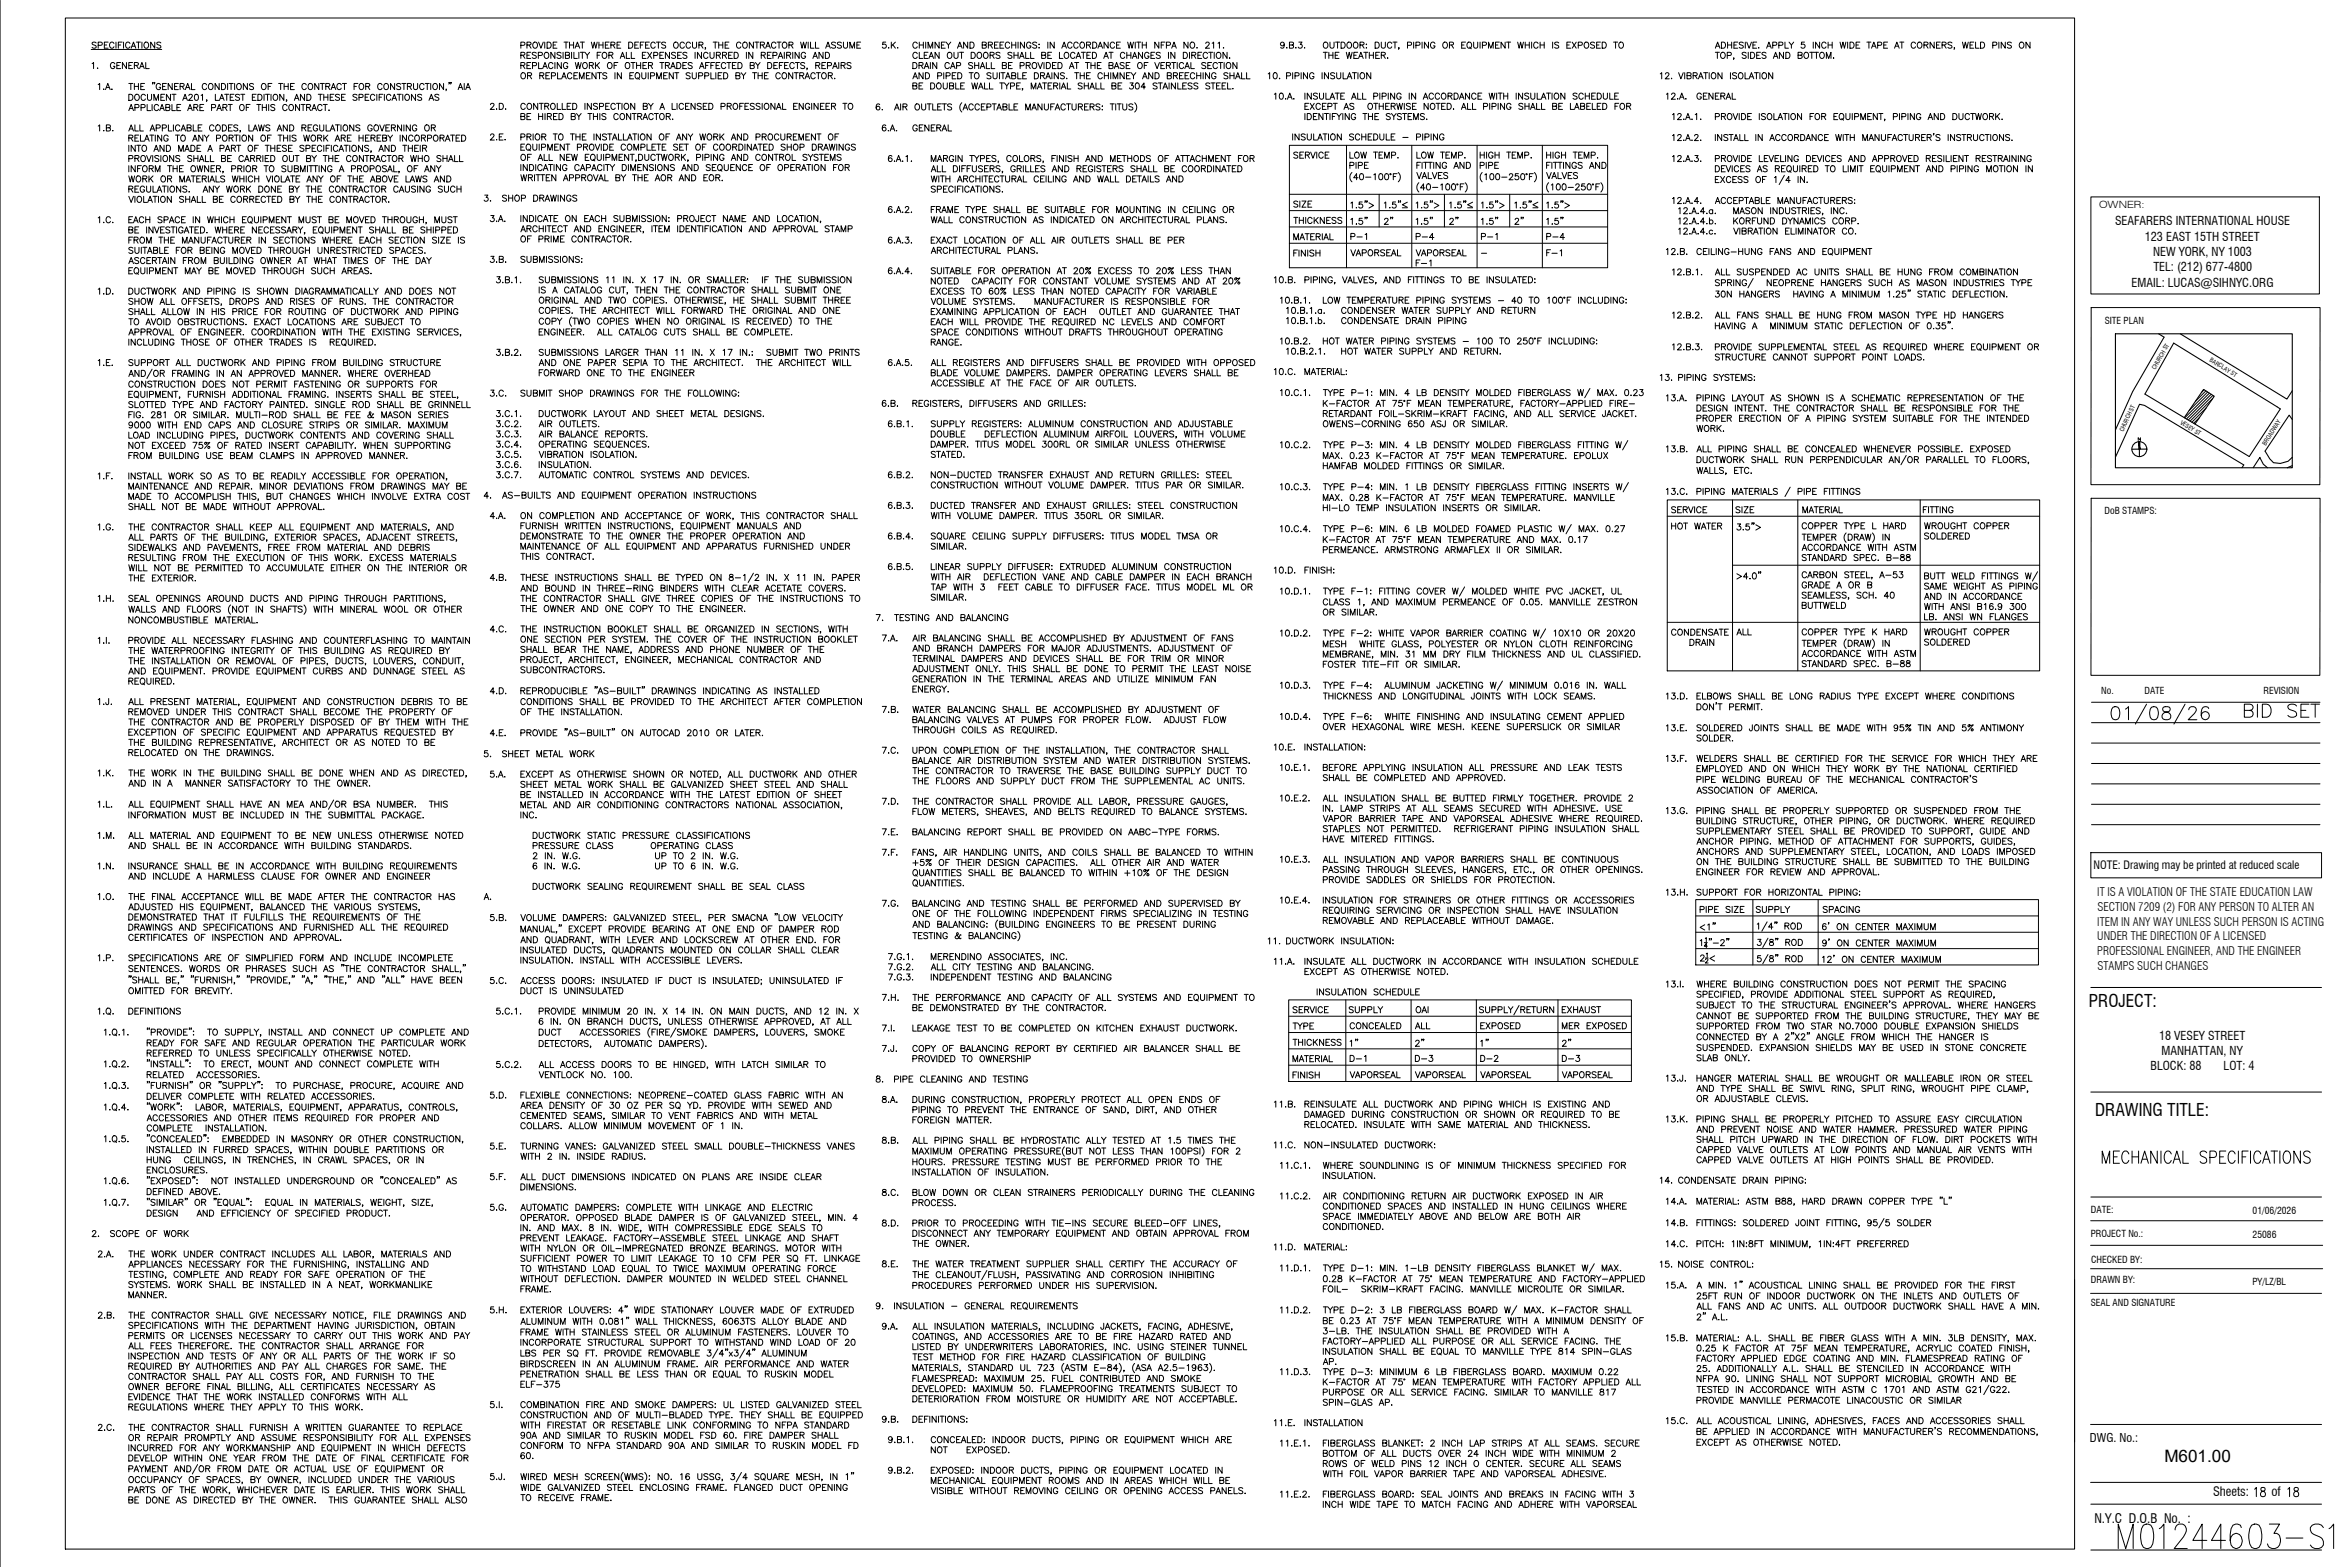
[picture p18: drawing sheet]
<svg xmlns="http://www.w3.org/2000/svg" width="914mm" height="610mm" viewBox="0 0 914 610" stroke-linecap="round" stroke-linejoin="round" font-family="sans-serif">
<defs><g id="words">
<g font-size="6.8">
<text x="812.8" y="391.9">PROJECT:</text>
<text x="815.3" y="434.3">DRAWING TITLE:</text>
</g>
<text font-size="6.7" x="842.2" y="568.7">M601.00</text>
<text font-size="5.1" x="814.9" y="592.4">N.Y.C D.O.B No. :</text>
<g font-size="5">
<text x="861.1" y="582.1">Sheets:</text>
<text x="883.8" y="582.1">of</text>
</g>
<g font-size="4.7">
<text x="823" y="87.6">SEAFARERS INTERNATIONAL HOUSE</text>
<text x="834.6" y="93.6">123 EAST 15TH STREET</text>
<text x="837.8" y="99.6">NEW YORK, NY 1003</text>
<text x="837.9" y="105.6">TEL: (212) 677-4800</text>
<text x="829.4" y="111.6">EMAIL: LUCAS@SIHNYC.ORG</text>
<text x="840.1" y="404.5">18 VESEY STREET</text>
<text x="841.1" y="410.4">MANHATTAN, NY</text>
<text x="836.8" y="416.4">BLOCK: 88</text>
<text x="865.2" y="416.4">LOT: 4</text>
<text x="813.2" y="560.8">DWG. No.:</text>
</g>
<g font-size="4.6">
<text x="816.1" y="348.6">IT IS A VIOLATION OF THE STATE EDUCATION LAW</text>
<text x="816.2" y="354.3">SECTION 7209 (2) FOR ANY PERSON TO ALTER AN</text>
<text x="816.1" y="360.1">ITEM IN ANY WAY UNLESS SUCH PERSON IS ACTING</text>
<text x="816.1" y="365.8">UNDER THE DIRECTION OF A LICENSED</text>
<text x="816.1" y="371.5">PROFESSIONAL ENGINEER, AND THE ENGINEER</text>
<text x="816.2" y="377.3">STAMPS SUCH CHANGES</text>
</g>
<text font-size="4.4" x="814.6" y="338.1">NOTE: Drawing may be printed at reduced scale</text>
<text font-size="3.9" x="816.8" y="80.9">OWNER:</text>
<g font-size="3.7">
<text x="819" y="126">SITE PLAN</text>
<text x="818.9" y="200.2">DoB STAMPS:</text>
<text x="817.6" y="270.2">No.</text>
<text x="834.4" y="270.2">DATE</text>
<text x="880.8" y="270.2">REVISION</text>
<text x="813.6" y="472">DATE:</text>
<text x="876.5" y="472.1">01/06/2026</text>
<text x="813.6" y="481.1">PROJECT No.:</text>
<text x="876.5" y="481.5">25086</text>
<text x="813.6" y="491.2">CHECKED BY:</text>
<text x="813.6" y="499.1">DRAWN BY:</text>
<text x="876.4" y="499.7">PY/LZ/BL</text>
<text x="813.5" y="508.2">SEAL AND SIGNATURE</text>
</g>
<g font-size="2.4">
<text x="838.7" y="144" transform="rotate(-60 838.7 144)">CHURCH ST</text>
<text x="859.6" y="140.5" transform="rotate(31 859.6 140.5)">BARCLAY ST</text>
<text x="848.1" y="164.8" transform="rotate(32 848.1 164.8)">VESEY ST</text>
<text x="826.2" y="168.1" transform="rotate(-65 826.2 168.1)">CHURCH ST</text>
<text x="881.7" y="173.3" transform="rotate(-57 881.7 173.3)">BROADWAY</text>
</g>
</g></defs>
<!-- layer: M-PS-TEXT -->
<g fill="none" stroke="#000" stroke-width=".39">
<path d="M35.5 19.2h27.4M37.4 16.7l-.5-.3-1.1 .3 .3 .6 1.3 .8v.3l-.5 .4-1.1-.4M38.2 17.6l1.4-.1 .1-.9-1.5-.2v2.4M40.6 17.5h.9M42.1 16.4h-1.5v2.4h1.5M44.3 16.9a.89 .89 0 0 0-1-.5 .89 .89 0 0 0-.7 .9 .98 .98 0 0 0 .3 1.3 .98 .98 0 0 0 1.3-.2l.1-.2M45.1 16.4v2.4M46 17.5h.9M47.5 16.4h-1.5v2.4M48.1 16.4v2.4M50.6 16.9a.87 .87 0 0 0-1-.5 .87 .87 0 0 0-.7 .9 .98 .98 0 0 0 .3 1.3 .98 .98 0 0 0 1.3-.2l.1-.2M51 18.8l.9-2.4 .9 2.4"/>
<path d="M51.4 18h1.1M53.1 16.4h1.6M53.9 16.4v2.4M55.2 16.4v2.4M56.2 16.7a1.03 1.03 0 0 1 1.7 .9 1.03 1.03 0 0 1-1.7 .8l-.2-.6zM60.2 16.4v2.4l-1.6-2.4v2.4M62.6 16.7l-.6-.3-1 .3 .2 .6 1.4 .8v.3l-.6 .4-1-.4M202.7 17.6l1.3-.1 .1-.9-1.4-.2v2.4M205 17.5l1.4-.1 .1-.8-1.5-.2v2.4M205.8 17.5l.8 1.3M207.8 16.5a1.11 1.11 0 0 1 1.4 1.1 1.11 1.11 0 0 1-1.4 1l-.5-.8zM209.6 16.4l.9 2.4 .9-2.4"/>
<path d="M212 16.4v2.4M212.9 16.4h.8a1.26 1.26 0 0 1 .8 1.2 1.26 1.26 0 0 1-.8 1.2h-.8zM215.2 17.5h1M216.7 16.4h-1.5v2.4h1.5M219.5 16.4h1.5M220.2 16.4v2.4M221.6 17.5h1.6M221.6 16.4v2.4M223.2 16.4v2.4M223.8 18.8l.9-2.4 .9 2.4M224.1 18h1.1M225.8 16.4h1.6"/>
<path d="M226.6 16.4v2.4M230.1 16.4l.6 2.4 .5-2.4 .6 2.4 .6-2.4M233 17.5h1.6M233 16.4v2.4M234.6 16.4v2.4M235.5 17.5h1M237 16.4h-1.5v2.4h1.5M237.7 17.5l1.4-.1 .1-.8-1.5-.2v2.4M238.5 17.5l.8 1.3M240.1 17.5h.9M241.6 16.4h-1.5v2.4h1.5M244.6 16.4h.8a1.26 1.26 0 0 1 .8 1.2 1.26 1.26 0 0 1-.8 1.2h-.8z"/>
<path d="M247 17.5h.9M248.5 16.4h-1.5v2.4h1.5M249.2 17.5h.9M250.6 16.4h-1.4v2.4M251.2 17.5h.9M252.7 16.4h-1.5v2.4h1.5M254.9 16.9a.87 .87 0 0 0-1-.5 .87 .87 0 0 0-.7 .9 .98 .98 0 0 0 .3 1.3 .98 .98 0 0 0 1.3-.2l.1-.2M255.4 16.4h1.6M256.2 16.4v2.4M259 16.7l-.6-.3-1 .3 .3 .6 1.2 .5-.1 .8-.8 .2-.6-.4M262.5 16.5a1.12 1.12 0 0 1 1.4 1.1 1.12 1.12 0 0 1-1.4 1l-.4-.8zM266.3 16.9a.87 .87 0 0 0-1-.5 .87 .87 0 0 0-.7 .9 .98 .98 0 0 0 .3 1.3 .98 .98 0 0 0 1.3-.2l.1-.2"/>
<path d="M268.7 16.9a.89 .89 0 0 0-1-.5 .89 .89 0 0 0-.7 .9 .98 .98 0 0 0 .3 1.3 .98 .98 0 0 0 1.2-.2l.2-.2M269.5 16.4v1.7l.6 .7 .8-.4 .1-2M271.9 17.5l1.4-.1 .1-.8-1.5-.2v2.4M272.7 17.5l.8 1.3M274.6 18.6h-.3h.3l-.3 .6M277.5 16.4h1.6M278.3 16.4v2.4M279.7 17.5h1.5M279.7 16.4v2.4M281.2 16.4v2.4M282.2 17.5h.9M283.6 16.4h-1.4v2.4h1.4"/>
<path d="M288.3 16.9a.87 .87 0 0 0-1-.5 .87 .87 0 0 0-.7 .9 .98 .98 0 0 0 .3 1.3 .98 .98 0 0 0 1.3-.2l.1-.2M289.2 16.7a1.03 1.03 0 0 1 1.6 .9 1.03 1.03 0 0 1-1.6 .8l-.2-.6zM293.2 16.4v2.4l-1.6-2.4v2.4M293.7 16.4h1.6M294.5 16.4v2.4M295.9 17.5l1.3-.1 .1-.8-1.4-.2v2.4M296.7 17.5l.8 1.3M297.9 18.8l.9-2.4 .9 2.4M298.3 18h1.1M301.9 16.9a.87 .87 0 0 0-1-.5 .87 .87 0 0 0-.7 .9 .98 .98 0 0 0 .3 1.3 .98 .98 0 0 0 1.3-.2l.1-.2M302.3 16.4h1.6M303.1 16.4v2.4"/>
<path d="M304.6 16.7a1.03 1.03 0 0 1 1.6 .9 1.03 1.03 0 0 1-1.6 .8l-.2-.6zM307 17.5l1.4-.1 .1-.8-1.5-.2v2.4M307.8 17.5l.8 1.3M311.5 16.4l.6 2.4 .6-2.4 .5 2.4 .6-2.4M314.5 16.4v2.4M315.4 16.4v2.4h1.3M317.3 16.4v2.4h1.4M321.3 18.8l.9-2.4 .9 2.4M321.6 18h1.1M325.1 16.7l-.5-.3-.8 .1-.1 .7 1.2 .5 .2 .7-.5 .4-1-.4M327.4 16.7l-.6-.3-.8 .1-.1 .7 1.3 .5 .2 .7-.6 .4-1-.4M328.2 16.4v1.7l.7 .7 .8-.4 .1-2"/>
<path d="M330.7 18.8v-2.4l.9 2.4 .9-2.4v2.4M333.4 17.5h.9M334.9 16.4h-1.5v2.4h1.5M344.7 16.4h-1.2l-.1 1a.84 .84 0 0 1 1.3 0 .84 .84 0 0 1-.2 1.2 .84 .84 0 0 1-1.2-.3M345.7 18.6h.2zM346.8 16.4v2.4M347.4 17.4l1 1.4M348.4 16.4l-1.6 1.6M349.3 18.5v.3zM356.9 16.9a.89 .89 0 0 0-1-.5 .89 .89 0 0 0-.7 .9 .98 .98 0 0 0 .3 1.3 .98 .98 0 0 0 1.3-.2l.1-.2M357.7 17.5h1.6M357.7 16.4v2.4"/>
<path d="M359.3 16.4v2.4M360.2 16.4v2.4M361.1 18.8v-2.4l.9 2.4 .9-2.4v2.4M365.4 16.4v2.4l-1.6-2.4v2.4M366.3 17.5h.9M367.8 16.4h-1.5v2.4h1.5M368.1 16.4l.9 1.1v1.3M370 16.4l-1 1.1M372.6 18.8l.9-2.4 .9 2.4M372.9 18h1.1M376.5 16.4v2.4l-1.6-2.4v2.4M377.4 16.4h.8a1.27 1.27 0 0 1 .8 1.2 1.27 1.27 0 0 1-.8 1.2h-.8z"/>
<path d="M382.2 17.5l1.4-.1 .2-.6-.6-.4h-1v2.4l1.5-.3 .1-.5-.6-.5M384.6 17.5l1.3-.1 .2-.8-1.5-.2v2.4M385.4 17.5l.8 1.3M387 17.5h.9M388.4 16.4h-1.4v2.4h1.4M389.1 17.5h.9M390.6 16.4h-1.5v2.4h1.5M392.9 16.9a.87 .87 0 0 0-1-.5 .87 .87 0 0 0-.7 .9 .98 .98 0 0 0 .3 1.3 .98 .98 0 0 0 1.2-.2l.2-.2M393.7 17.5h1.5M393.7 16.4v2.4M395.2 16.4v2.4M396.1 16.4v2.4"/>
<path d="M398.6 16.4v2.4l-1.6-2.4v2.4M401.1 16.9a.87 .87 0 0 0-1-.5 .87 .87 0 0 0-.7 .9 .98 .98 0 0 0 .3 1.3 .98 .98 0 0 0 1.3-.2l.1-.6h-.5M403.4 16.7l-.6-.3-1 .3 .2 .6 1.3 .5-.1 .8-.8 .2-.6-.4M404.3 17.2v.2zM404.3 18.5v.3zM407.7 16.4v2.4M410.2 16.4v2.4l-1.6-2.4v2.4M413.2 18.8l.9-2.4 .9 2.4M413.5 18h1.1M417.1 16.9a.89 .89 0 0 0-1-.5 .89 .89 0 0 0-.7 .9 .98 .98 0 0 0 .3 1.3 .98 .98 0 0 0 1.3-.2l.1-.2M419.5 16.9a.87 .87 0 0 0-1-.5 .87 .87 0 0 0-.7 .9 .98 .98 0 0 0 .3 1.3 .98 .98 0 0 0 1.3-.2l.1-.2M420.6 16.5a1.11 1.11 0 0 1 1.4 1.1 1.11 1.11 0 0 1-1.4 1l-.4-.8z"/>
<path d="M422.8 17.5l1.4-.1 .1-.8-1.5-.2v2.4M423.6 17.5l.8 1.3M425.2 16.4h.8a1.26 1.26 0 0 1 .8 1.2 1.26 1.26 0 0 1-.8 1.2h-.8zM427.2 18.8l.9-2.4 .9 2.4M427.5 18h1.2M431.2 16.4v2.4l-1.6-2.4v2.4M433.7 16.9a.89 .89 0 0 0-1-.5 .89 .89 0 0 0-.7 .9 .98 .98 0 0 0 .3 1.3 .98 .98 0 0 0 1.3-.2l.1-.2M434.5 17.5h.9M435.9 16.4h-1.4v2.4h1.4M438.8 16.4l.6 2.4 .5-2.4 .6 2.4 .5-2.4M441.7 16.4v2.4M442.3 16.4h1.6"/>
<path d="M443.1 16.4v2.4M444.5 17.5h1.5M444.5 16.4v2.4M446 16.4v2.4M450.9 16.4v2.4l-1.6-2.4v2.4M451.8 17.5h.9M453.3 16.4h-1.5v2.4M453.9 17.6l1.3-.1 .1-.9-1.4-.2v2.4M455.9 18.8l.9-2.4 .9 2.4M456.2 18h1.2M462.3 16.4v2.4l-1.6-2.4v2.4M463.3 16.7a1.03 1.03 0 0 1 1.6 .9 1.03 1.03 0 0 1-1.6 .8l-.3-.6z"/>
<path d="M465.6 18.6h.3zM469.2 16.9l.2-.4 .7-.1 .4 .7-1.4 1.7h1.5M471.7 16.8l.5-.4v2.4M473.9 16.8l.6-.4v2.4M476.1 18.5v.3zM499.7 17.2a.74 .74 0 0 1-1 .6 .74 .74 0 0 1-.3-1.2 .74 .74 0 0 1 1.2 .1l.1 .5a1.11 1.11 0 0 1-.9 1.6l-.5-.4M500.7 18.5v.3zM501.7 17.5l1.4-.1 .1-.8-1.5-.2v2.4l1.5-.3 .1-.5-.5-.5M504.2 18.5v.3zM505.4 16.4h1.2l-.7 .9a.79 .79 0 0 1 .6 1.3 .79 .79 0 0 1-1.4-.3M507.6 18.5v.3zM515.3 16.5a1.11 1.11 0 0 1 1.4 1.1 1.11 1.11 0 0 1-1.4 1l-.4-.8z"/>
<path d="M517.5 16.4v1.7l.7 .7 .8-.4 .1-2M519.7 16.4h1.6M520.4 16.4v2.4M521.8 16.4h.8a1.26 1.26 0 0 1 .8 1.2 1.26 1.26 0 0 1-.8 1.2h-.8zM524.5 16.5a1.11 1.11 0 0 1 1.4 1.1 1.11 1.11 0 0 1-1.4 1l-.4-.8zM526.8 16.7a1.03 1.03 0 0 1 1.6 .9 1.03 1.03 0 0 1-1.6 .8l-.2-.6zM529.2 17.5l1.3-.1 .3-.6-.6-.4h-1v2.4M530 17.5l.8 1.3M531.6 17.3h.2zM531.6 18.6h.2zM535.1 16.4h.8a1.27 1.27 0 0 1 .8 1.2 1.27 1.27 0 0 1-.8 1.2h-.8zM537.5 16.4v1.7l.6 .7 .8-.4 .2-2"/>
<path d="M541.5 16.9a.89 .89 0 0 0-1-.5 .89 .89 0 0 0-.7 .9 .98 .98 0 0 0 .3 1.3 .98 .98 0 0 0 1.3-.2l.1-.2M542 16.4h1.6M542.8 16.4v2.4M544.4 18.6h-.2h.2l-.2 .6M547.7 17.6l1.3-.1 .1-.9-1.4-.2v2.4M550.1 16.4v2.4M550.9 17.6l1.4-.1 .1-.9-1.5-.2v2.4M553.3 16.4v2.4M555.8 16.4v2.4l-1.6-2.4v2.4M558.3 16.9a.89 .89 0 0 0-1-.5 .89 .89 0 0 0-.7 .9 .98 .98 0 0 0 .3 1.3 .98 .98 0 0 0 1.3-.2l.1-.6h-.5M561.6 16.7a1.03 1.03 0 0 1 1.6 .9 1.03 1.03 0 0 1-1.6 .8l-.2-.6zM564 17.5l1.4-.1 .1-.8-1.5-.2v2.4"/>
<path d="M564.8 17.5l.8 1.3M568.7 17.5h1M570.2 16.4h-1.5v2.4h1.5M571.2 16.5a1.12 1.12 0 0 1 1.5 1.1 1.12 1.12 0 0 1-1.5 1l-.4-.8zM571.8 18.3l.7 .7M573.4 16.4v1.7l.7 .7 .8-.4 .1-2M575.9 16.4v2.4M576.8 17.6l1.4-.1 .1-.9-1.5-.2v2.4M579.2 18.8v-2.4l.9 2.4 .9-2.4v2.4M581.9 17.5h.9M583.4 16.4h-1.5v2.4h1.5M585.7 16.4v2.4l-1.6-2.4v2.4"/>
<path d="M586.2 16.4h1.6M587 16.4v2.4M590.5 16.4l.6 2.4 .6-2.4 .5 2.4 .6-2.4M593.5 17.5h1.6M593.5 16.4v2.4M595.1 16.4v2.4M596 16.4v2.4M598.5 16.9a.87 .87 0 0 0-1-.5 .87 .87 0 0 0-.7 .9 .98 .98 0 0 0 .3 1.3 .98 .98 0 0 0 1.3-.2l.1-.2M599.3 17.5h1.6M599.3 16.4v2.4M600.9 16.4v2.4M604.1 16.4v2.4"/>
<path d="M606.5 16.7l-.5-.3-1.1 .3 .3 .6 1.2 .5-.1 .8-.8 .2-.6-.4M609.7 17.5h.9M611.2 16.4h-1.5v2.4h1.5M611.7 16.4l1.6 2.4M613.3 16.4l-1.6 2.4M614.1 17.6l1.4-.1 .1-.9-1.5-.2v2.4M616.6 16.7a1.03 1.03 0 0 1 1.6 .9 1.03 1.03 0 0 1-1.6 .8l-.2-.6zM620.5 16.7l-.6-.3-1 .3 .2 .6 1.3 .5-.2 .8-.8 .2-.5-.4M621.3 17.5h.9M622.7 16.4h-1.4v2.4h1.4M623.4 16.4h.8a1.26 1.26 0 0 1 .8 1.2 1.26 1.26 0 0 1-.8 1.2h-.8zM627.8 16.4h1.6"/>
<path d="M628.6 16.4v2.4M630.3 16.5a1.12 1.12 0 0 1 1.4 1.1 1.12 1.12 0 0 1-1.4 1l-.4-.8zM667.4 18.8l.9-2.4 .9 2.4M667.8 18h1.1M669.8 16.4h.8a1.27 1.27 0 0 1 .8 1.2 1.27 1.27 0 0 1-.8 1.2h-.8zM672.2 17.5h1.6M672.2 16.4v2.4M673.8 16.4v2.4M674.7 17.5h.9M676.2 16.4h-1.5v2.4h1.5M678.3 16.7l-.5-.3-1.1 .3 .3 .6 1.3 .8v.3l-.5 .4-1.1-.4M679.1 16.4v2.4"/>
<path d="M679.7 16.4l.9 2.4 .9-2.4M682.1 17.5h.9M683.5 16.4h-1.4v2.4h1.4M684.2 18.6h.2zM687.4 18.8l.9-2.4 .9 2.4M687.7 18h1.2M689.8 17.6l1.3-.1 .2-.9-1.5-.2v2.4M692.2 17.6l1.3-.1 .1-.9-1.4-.2v2.4M694.5 16.4v2.4h1.4M696.1 16.4l.9 1.1v1.3M697.9 16.4l-.9 1.1M702.1 16.4h-1.1l-.1 1a.84 .84 0 0 1 1.3 0 .84 .84 0 0 1-.2 1.2 .84 .84 0 0 1-1.2-.3"/>
<path d="M705.5 16.4v2.4M708 16.4v2.4l-1.6-2.4v2.4M710.5 16.9a.87 .87 0 0 0-1-.5 .87 .87 0 0 0-.7 .9 .98 .98 0 0 0 .3 1.3 .98 .98 0 0 0 1.3-.2l.1-.2M711.3 17.5h1.6M711.3 16.4v2.4M712.9 16.4v2.4M716 16.4l.5 2.4 .6-2.4 .6 2.4 .5-2.4M718.9 16.4v2.4M719.8 16.4h.8a1.26 1.26 0 0 1 .9 1.2 1.26 1.26 0 0 1-.9 1.2h-.8zM722.2 17.5h.9M723.7 16.4h-1.5v2.4h1.5M726.4 16.4h1.6"/>
<path d="M727.2 16.4v2.4M728.2 18.8l.9-2.4 .9 2.4M728.6 18h1.1M730.6 17.6l1.4-.1 .1-.9-1.5-.2v2.4M733 17.5h.9M734.5 16.4h-1.5v2.4h1.5M737.2 18.8l.9-2.4 .9 2.4M737.5 18h1.2M739.2 16.4h1.6M740 16.4v2.4M745.3 16.9a.87 .87 0 0 0-1-.5 .87 .87 0 0 0-.7 .9 .98 .98 0 0 0 .3 1.3 .98 .98 0 0 0 1.3-.2l.1-.2M746.3 16.7a1.03 1.03 0 0 1 1.6 .9 1.03 1.03 0 0 1-1.6 .8l-.3-.6z"/>
<path d="M748.6 17.5l1.4-.1 .1-.8-1.5-.2v2.4M749.4 17.5l.8 1.3M752.6 16.4v2.4l-1.6-2.4v2.4M753.5 17.5h.9M755 16.4h-1.5v2.4h1.5M755.7 17.5l1.3-.1 .3-.6-.6-.4h-1v2.4M756.5 17.5l.8 1.3M759.5 16.7l-.5-.3-.9 .1-.1 .7 1.3 .5 .2 .7-.5 .4-1.1-.4M760.5 18.6h-.2h.2l-.2 .6M763.6 16.4l.6 2.4 .5-2.4 .6 2.4 .6-2.4M766.6 17.5h.9M768 16.4h-1.4v2.4h1.4"/>
<path d="M768.7 16.4v2.4h1.4M770.6 16.4h.8a1.26 1.26 0 0 1 .9 1.2 1.26 1.26 0 0 1-.9 1.2h-.8zM775.4 17.6l1.4-.1 .1-.9-1.5-.2v2.4M777.8 16.4v2.4M780.3 16.4v2.4l-1.6-2.4v2.4M782.7 16.7l-.6-.3-.8 .1-.1 .7 1.2 .5 .3 .7-.6 .4-1-.4M785.9 16.7a1.03 1.03 0 0 1 1.7 .9 1.03 1.03 0 0 1-1.7 .8l-.2-.6zM789.9 16.4v2.4l-1.6-2.4v2.4M35.8 24.8l.6-.5v2.4M37.9 26.6h.2zM38.2 32.9l.6-.4v2.4M40.4 34.6v.3z"/>
<path d="M41 34.9l1-2.4 .9 2.4M41.4 34.1h1.1M43.5 34.6v.3zM44.7 24.9a.89 .89 0 0 0-1-.6 .89 .89 0 0 0-.7 .9 .98 .98 0 0 0 .3 1.3 .98 .98 0 0 0 1.3-.1l.1-.6h-.6M45.5 25.4h.9M46.9 24.3h-1.4v2.4h1.4M49.2 24.3v2.4l-1.6-2.4v2.4M50.1 36.7h.8a1.26 1.26 0 0 1 .8 1.2 1.26 1.26 0 0 1-.8 1.2h-.8zM50.1 25.4h.9M50.1 32.5h1.6M50.9 32.5v2.4M51.6 24.3h-1.5v2.4h1.5"/>
<path d="M52.3 25.4l1.3-.1 .3-.5-.6-.5h-1v2.4M52.3 32.5v2.4M52.3 33.6h1.6M52.8 36.8a1.12 1.12 0 0 1 1.4 1.1 1.12 1.12 0 0 1-1.4 1l-.4-.8zM53.1 25.4l.8 1.3M53.9 32.5v2.4M54.3 26.7l.9-2.4 .9 2.4M54.7 25.9h1.1M54.8 33.6h.9M56.2 32.5h-1.4v2.4h1.4M56.6 37.2a.87 .87 0 0 0-1-.5 .87 .87 0 0 0-.7 .9v.5a.87 .87 0 0 0 .7 1 .87 .87 0 0 0 1-.6M56.7 24.3v2.4h1.4"/>
<path d="M57.4 36.7v1.7l.7 .7 .7-.4 .2-2M59.5 32.1h-.2h.2l-.2 .6M59.9 39.1v-2.4l.9 2.4 .9-2.4v2.4M60.2 32.1h-.2h.2l-.2 .6M62.5 33a.88 .88 0 0 0-1-.5 .88 .88 0 0 0-.7 .9v.6a.86 .86 0 0 0 .8 .9 .86 .86 0 0 0 .9-.9h-.6M62.6 37.8h.9M63.3 33.6h.9M64.1 36.7h-1.5v2.4h1.5M64.7 32.5h-1.4v2.4h1.4M66.3 36.7v2.4l-1.6-2.4v2.4M66.9 36.7h1.6M67 32.5v2.4l-1.6-2.4v2.4"/>
<path d="M67.7 36.7v2.4M67.9 33.6h.9M69.4 32.5h-1.5v2.4h1.5M70.1 33.6l1.3-.1 .3-.6-.6-.4h-1v2.4M70.9 33.6l.8 1.3M71.1 39.1l.9-2.4 .9 2.4M71.4 38.3h1.2M72.1 34.9l.9-2.4 .9 2.4M72.5 34.1h1.1M73.5 37.2l.2-.4 .7-.1 .4 .7-1.4 1.7h1.6M74.5 32.5v2.4h1.4M76 36.8l.3-.1a1.22 1.22 0 0 1 .9 1.2 1.22 1.22 0 0 1-.9 1.2 1.52 1.52 0 0 1-.3-2.3z"/>
<path d="M78.3 37.1l.5-.4v2.4M80.4 33a.87 .87 0 0 0-1-.5 .87 .87 0 0 0-.7 .9v.6a.87 .87 0 0 0 .7 .9 .87 .87 0 0 0 1-.6M80.5 38.9h-.2h.2l-.2 .6M81.3 32.8l.2-.2a1.12 1.12 0 0 1 1.4 1.1 1.12 1.12 0 0 1-1.4 1.1l-.4-.8zM83.8 36.7v2.4h1.4M85.3 32.5v2.4l-1.6-2.4v2.4M85.4 39.1l.9-2.4 .9 2.4M85.7 38.3h1.2M86.2 32.5h.8a1.27 1.27 0 0 1 .8 1.2 1.27 1.27 0 0 1-.8 1.2h-.8zM87.4 36.7h1.6M88.2 36.7v2.4M88.6 32.5v2.4"/>
<path d="M89.1 32.5h1.6M89.6 37.8h.9M89.9 32.5v2.4M91.1 36.7h-1.5v2.4h1.5M91.3 32.5v2.4M92.3 32.8l.2-.2a1.12 1.12 0 0 1 1.4 1.1 1.12 1.12 0 0 1-1.4 1.1l-.4-.8zM93.2 37l-.6-.3-.8 .1-.1 .7 1.3 .5 .2 .7-.6 .4-1-.4M93.7 36.7h1.6M94.5 36.7v2.4M96.3 32.5v2.4l-1.6-2.4v2.4M98.2 37.8h.9M98.7 32.8l-.6-.3-1 .3 .1 .5 1.5 .9v.3l-.6 .4-1-.4"/>
<path d="M99.7 36.7h-1.5v2.4h1.5M100.4 36.7h.8a1.27 1.27 0 0 1 .8 1.2 1.27 1.27 0 0 1-.8 1.2h-.8zM101.9 32.8l.3-.2a1.12 1.12 0 0 1 1.4 1.1 1.12 1.12 0 0 1-1.4 1.1l-.5-.8zM102.7 36.7v2.4M103.3 36.7h1.6M104.1 36.7v2.4M104.3 33.6h.9M105.5 36.7v2.4M105.8 32.5h-1.5v2.4M106.5 37l.2-.2a1.12 1.12 0 0 1 1.4 1.1 1.12 1.12 0 0 1-1.4 1l-.4-.8zM108.4 32.5h1.6M109.2 32.5v2.4"/>
<path d="M110.4 36.7v2.4l-1.5-2.4v2.4M110.6 33.6h1.5M110.6 32.5v2.4M111.6 38.9h-.2h.2l-.2 .6M112.1 32.5v2.4M113.1 33.6h.9M114.5 32.5h-1.4v2.4h1.4M114.5 39.1l.9-2.4 1 2.4M114.9 38.3h1.1M118.5 36.7v2.4l-1.6-2.4v2.4M119.2 33a.87 .87 0 0 0-1-.5 .87 .87 0 0 0-.7 .9v.6a.87 .87 0 0 0 .7 .9 .87 .87 0 0 0 1-.6M119.4 36.7h.8a1.27 1.27 0 0 1 .8 1.2 1.27 1.27 0 0 1-.8 1.2h-.8z"/>
<path d="M120.1 32.8l.2-.2a1.12 1.12 0 0 1 1.4 1.1 1.12 1.12 0 0 1-1.4 1.1l-.4-.8zM123.8 36.7h1.6M124.1 32.5v2.4l-1.6-2.4v2.4M124.6 32.5h1.6M124.6 36.7v2.4M125.4 32.5v2.4M126 37.8h1.6M126 36.7v2.4M126.8 33.6l1.3-.1 .1-.8-1.4-.2v2.4M127.6 33.6l.8 1.3M127.6 36.7v2.4M128.5 37.8h.9"/>
<path d="M128.8 34.9l.9-2.4 .9 2.4M129.2 34.1h1.1M129.9 36.7h-1.4v2.4h1.4M132.1 37l-.6-.3-1 .3 .2 .6 1.3 .5-.1 .8-.8 .2-.6-.4M132.8 33a.87 .87 0 0 0-1-.5 .87 .87 0 0 0-.7 .9v.6a.87 .87 0 0 0 .7 .9 .87 .87 0 0 0 1-.6M132.9 37.8h.9M133.2 32.5h1.6M134 32.5v2.4M134.4 36.7h-1.5v2.4h1.5M137.8 33.6h.9M138.9 37l-.6-.3-.8 .1-.1 .7 1.3 .5 .2 .7-.6 .4-1-.4M139.3 32.5h-1.5v2.4"/>
<path d="M139.7 37.9l1.4-.1 .1-.9-1.5-.2v2.4M139.9 32.8l.3-.2a1.12 1.12 0 0 1 1.4 1.1 1.12 1.12 0 0 1-1.4 1.1l-.5-.8zM142.1 37.8h.9M142.3 33.6l1.4-.1 .1-.8-1.5-.2v2.4M143.1 33.6l.8 1.3M143.6 36.7h-1.5v2.4h1.5M145.8 37.2a.87 .87 0 0 0-1-.5 .87 .87 0 0 0-.7 .9v.5a.87 .87 0 0 0 .7 1 .87 .87 0 0 0 1-.6M146.6 36.7v2.4M147.5 37.8h.9M148.7 33a.87 .87 0 0 0-1-.5 .87 .87 0 0 0-.7 .9v.6a.87 .87 0 0 0 .7 .9 .87 .87 0 0 0 1-.6M149 36.7h-1.5v2.4M149.6 32.8l.2-.2a1.12 1.12 0 0 1 1.4 1.1 1.12 1.12 0 0 1-1.4 1.1l-.4-.8z"/>
<path d="M149.6 36.7v2.4M152.1 37.2a.87 .87 0 0 0-1-.5 .87 .87 0 0 0-.7 .9v.5a.87 .87 0 0 0 .7 1 .87 .87 0 0 0 1-.6M152.5 39.1l.9-2.4 .9 2.4M152.9 38.3h1.1M153.5 32.5v2.4l-1.5-2.4v2.4M154.6 36.7h1.5M155.3 36.7v2.4M155.9 32.8l-.6-.3-1 .3 .3 .6 1.2 .6-.1 .8-.8 .1-.6-.4M156.4 32.5h1.6M156.7 36.7v2.4M157.2 32.5v2.4M157.7 37l.3-.2a1.12 1.12 0 0 1 1.4 1.1 1.12 1.12 0 0 1-1.4 1l-.5-.8z"/>
<path d="M158.5 33.6l1.4-.1 .1-.8-1.5-.2v2.4M159.3 33.6l.8 1.3M160.9 32.5v1.7l.7 .7 .8-.4 .1-2M161.7 36.7v2.4l-1.6-2.4v2.4M164.1 37l-.6-.3-1 .3 .1 .5 1.5 .9v.3l-.6 .4-1-.4M165 33a.88 .88 0 0 0-1-.5 .88 .88 0 0 0-.7 .9v.6a.88 .88 0 0 0 .7 .9 .88 .88 0 0 0 1-.6M165.4 32.5h1.6M166.2 32.5v2.4M166.9 39.1l.9-2.4 .9 2.4M167.3 38.3h1.1M167.6 32.5v2.4M168.6 32.8l.2-.2a1.12 1.12 0 0 1 1.4 1.1 1.12 1.12 0 0 1-1.4 1.1l-.4-.8z"/>
<path d="M170.8 37l-.6-.3-1 .3 .1 .5 1.5 .9v.3l-.6 .4-1-.4M172.6 32.5v2.4l-1.6-2.4v2.4M173.7 34.8h-.2h.2l-.2 .5M174.9 32.1h-.3h.3l-.3 .6M175.5 32.1h-.2h.2l-.2 .6M178.3 34.9l.9-2.4 .9 2.4M178.6 34.1h1.1M180.6 32.5v2.4M181.2 34.9l.9-2.4 .9 2.4M181.5 34.1h1.2M202.7 21.5l1.3-.1 .3-.6-.6-.5h-1v2.4M202.7 25.4l1.3-.1 .3-.5-.6-.5h-1v2.4"/>
<path d="M202.9 28.6l.2-.2a1.11 1.11 0 0 1 1.4 1.1 1.11 1.11 0 0 1-1.4 1l-.4-.7zM203.5 21.5l.8 1.2M203.5 25.4l.8 1.3M205 25.4h1M205 21.5h1M205.3 29.4l1.3-.1 .2-.8-1.5-.2v2.4M206.1 29.4l.8 1.3M206.5 20.3h-1.5v2.4h1.5M206.5 24.3h-1.5v2.4h1.5M207.2 25.6l1.4-.2 .1-.9-1.5-.2v2.4M208.7 20.7l-.6-.4-1 .4 .2 .6 1.4 .8v.3l-.6 .3-1-.3M209.5 21.6l1.3-.1 .1-.9-1.4-.3v2.4"/>
<path d="M209.6 24.3v2.4h1.3M210 29.4l1.4-.1 .1-.8-1.5-.2v2.4M210.8 29.4l.8 1.3M211.2 26.7l.9-2.4 .9 2.4M211.5 25.9h1.1M212 20.7l.2-.2a1.11 1.11 0 0 1 1.4 1 1.11 1.11 0 0 1-1.4 1.1l-.5-.8zM212.4 29.4h.9M213.9 28.3h-1.5v2.4h1.5M214.6 29.5l1.3-.1 .1-.9-1.4-.2v2.4M215.1 24.9a.87 .87 0 0 0-1-.6 .87 .87 0 0 0-.7 .9 .98 .98 0 0 0 .3 1.3 .98 .98 0 0 0 1.3-.1l.1-.3M215.9 20.3v2.4l-1.6-2.4v2.4M215.9 24.3v2.4"/>
<path d="M217 28.3v2.4h1.3M218.3 20.7l-.6-.4-1 .4 .1 .4 1.5 1v.3l-.6 .3-1-.3M218.4 24.3v2.4l-1.6-2.4v2.4M218.5 30.7l1-2.4 .8 2.4M218.9 29.9h1.1M219.1 20.3v2.4M220 21.5l1.4-.1 .1-.8-1.5-.3v2.4l1.5-.2 .1-.6-.6-.4M220.9 24.9a.87 .87 0 0 0-1-.6 .87 .87 0 0 0-.7 .9 .98 .98 0 0 0 .3 1.3 .98 .98 0 0 0 1.3-.1l.1-.6h-.6M222.4 20.3v2.4M222.5 28.9a.87 .87 0 0 0-1-.6 .87 .87 0 0 0-.7 .9v.6a.87 .87 0 0 0 .7 .9 .87 .87 0 0 0 1-.6M223.3 20.3v2.4h1.4M223.3 29.4h.9"/>
<path d="M223.9 24.3l.5 2.4 .6-2.4 .6 2.4 .5-2.4M224.8 28.3h-1.5v2.4h1.5M225.2 20.3v2.4M225.4 30.7v-2.4l1 2.4 .9-2.4v2.4M225.8 20.3h1.6M226.6 20.3v2.4M226.9 24.7a1.03 1.03 0 0 1 1.7 .8 1.03 1.03 0 0 1-1.7 .9l-.2-.6zM227.6 20.3l.9 1.2v1.2M228.2 29.4h.9M229.3 25.4l1.4-.1 .2-.5-.6-.5h-1v2.4M229.4 20.3l-.9 1.2M229.7 28.3h-1.5v2.4h1.5"/>
<path d="M230.1 25.4l.8 1.3M231.7 24.3v2.4M231.9 28.3v2.4l-1.6-2.4v2.4M232.3 25.3l1 1.4M232.4 21.5h.9M232.5 28.3h1.6M233.3 24.3l-1.6 1.6M233.3 28.3v2.4M233.8 20.3h-1.4v2.4M234.5 20.7l.3-.2a1.11 1.11 0 0 1 1.4 1 1.11 1.11 0 0 1-1.4 1.1l-.5-.8zM236.1 28.6l-.6-.3-1 .3 .1 .5 1.5 .9v.3l-.6 .4-1-.4M236.8 24.4a1.12 1.12 0 0 1 1.4 1.1 1.12 1.12 0 0 1-1.4 1.1l-.5-.8z"/>
<path d="M236.9 21.5l1.4-.1 .2-.6-.6-.5h-1v2.4M237.7 21.5l.8 1.2M239 25.4h.9M239.3 28.3v2.4M240.4 24.3h-1.4v2.4M241.3 22.7l.9-2.4 .9 2.4M241.7 21.9h1.1M241.8 28.3v2.4l-1.6-2.4v2.4M243.5 24.7a1.03 1.03 0 0 1 1.6 .8 1.03 1.03 0 0 1-1.6 .9l-.2-.6zM243.7 20.3v2.4h1.4M245.1 29.4h.9M245.5 24.3h1.6"/>
<path d="M245.6 20.3v2.4h1.4M246.3 24.3v2.4M246.5 28.3h-1.4v2.4h1.4M247.3 28.6l.3-.2a1.11 1.11 0 0 1 1.4 1.1 1.11 1.11 0 0 1-1.4 1l-.5-.7zM247.7 25.4h1.6M247.7 24.3v2.4M248.1 30.2l.7 .7M249.3 24.3v2.4M249.7 28.3v1.7l.7 .7 .8-.4 .1-2M250 21.5h.9M250.2 25.4h.9M251.4 20.3h-1.4v2.4h1.4"/>
<path d="M251.7 24.3h-1.5v2.4h1.5M252 20.3l1.6 2.4M252.2 28.3v2.4M252.3 25.4l1.4-.1 .1-.8-1.5-.2v2.4M253.1 29.5l1.4-.1 .1-.9-1.5-.2v2.4M253.1 25.4l.8 1.3M253.6 20.3l-1.6 2.4M254.4 21.6l1.3-.1 .1-.9-1.4-.3v2.4M255.5 30.7v-2.4l.9 2.4 .9-2.4v2.4M256.8 21.5h.9M256.8 24.3h1.5M257.6 24.3v2.4"/>
<path d="M258.2 20.3h-1.4v2.4h1.4M258.2 29.4h.9M258.9 25.4l1.4-.1 .1-.8-1.5-.2v2.4M259.7 28.3h-1.5v2.4h1.5M259.7 25.4l.8 1.3M260.5 20.3v2.4l-1.6-2.4v2.4M260.9 26.7l1-2.4 .9 2.4M261.3 25.9h1.1M262 28.3v2.4l-1.6-2.4v2.4M262.5 28.3h1.6M262.9 20.7l-.6-.4-1 .4 .2 .6 1.2 .4 .2 .4v.3l-.6 .3-1-.3M263.3 24.3h.8a1.26 1.26 0 0 1 .9 1.2 1.26 1.26 0 0 1-.9 1.2h-.8z"/>
<path d="M263.3 28.3v2.4M263.7 21.5h.9M265.2 20.3h-1.5v2.4h1.5M265.7 25.4h.9M267.2 24.3h-1.5v2.4h1.5M267.3 20.7l-.6-.4-1 .4 .2 .6 1.2 .4 .2 .4v.3l-.6 .3-1-.3M268.5 28.6l-.5-.3-1 .3 .2 .6 1.1 .4 .2 .4v.3l-.5 .4-1-.4M269.3 24.7l-.5-.4-.8 .1-.1 .7 1.2 .6 .2 .7-.5 .3-1-.3M269.3 28.3v1.7l.7 .7 .8-.4 .1-2M270.5 20.3v2.4M271.8 29.5l1.4-.1 .1-.9-1.5-.2v2.4M272.2 26.7l.9-2.4 .9 2.4"/>
<path d="M272.5 25.9h1.1M273 20.3v2.4l-1.6-2.4v2.4M274.2 29.5l1.4-.1 .1-.9-1.5-.2v2.4M274.6 25.4h.9M275.5 20.9a.87 .87 0 0 0-1-.6 .87 .87 0 0 0-.7 1v.5a.87 .87 0 0 0 .7 .9 .87 .87 0 0 0 1-.5M276 24.3h-1.4v2.4M276.3 20.3v1.8l.6 .6 .8-.3 .2-2.1M276.6 28.3v2.4h1.4M276.6 25.4h.9M278.1 24.3h-1.5v2.4M278.5 28.3v2.4M278.6 25.4h.9"/>
<path d="M278.7 21.5l1.4-.1 .1-.8-1.5-.3v2.4M279.4 29.4h.9M279.5 21.5l.8 1.2M280.1 24.3h-1.5v2.4h1.5M280.9 28.3h-1.5v2.4h1.5M281.1 21.5l1.4-.1 .1-.8-1.5-.3v2.4M281.6 28.3h.8a1.28 1.28 0 0 1 .8 1.2 1.28 1.28 0 0 1-.8 1.2h-.8zM281.9 21.5l.8 1.2M282.4 24.9a.89 .89 0 0 0-1-.6 .89 .89 0 0 0-.7 .9 .99 .99 0 0 0 .3 1.3 .99 .99 0 0 0 1.3-.1l.1-.3M282.8 24.3h1.6M283.5 21.5h.9M283.6 24.3v2.4"/>
<path d="M285 20.3h-1.5v2.4h1.5M285 25.4h.9M285.7 20.3h.8a1.28 1.28 0 0 1 .8 1.2 1.28 1.28 0 0 1-.8 1.2h-.8zM286.3 29.4l1.4-.1 .1-.8-1.5-.2v2.4l1.5-.3 .1-.5-.5-.5M286.5 24.3h-1.5v2.4h1.5M287.1 24.3h.8a1.26 1.26 0 0 1 .9 1.2 1.26 1.26 0 0 1-.9 1.2h-.8zM288.4 28.3l.9 1.1v1.3M290.2 28.3l-.9 1.1M290.4 20.3v2.4M291.9 25.4l1.4-.1 .1-.8-1.5-.2v2.4l1.5-.2v-.8l-.5-.3M292.8 28.3h1.6M292.9 20.3v2.4l-1.6-2.4v2.4"/>
<path d="M293.6 28.3v2.4M293.9 24.3l1 1.1v1.3M295 29.4h1.6M295 28.3v2.4M295.8 24.3l-.9 1.1M296.2 21.5l1.4-.1 .1-.8-1.5-.3v2.4M296.6 28.3v2.4M297 21.5l.8 1.2M297.5 29.4h.9M298.6 21.5h.9M298.7 24.3h.8a1.27 1.27 0 0 1 .8 1.2 1.27 1.27 0 0 1-.8 1.2h-.8zM298.9 28.3h-1.4v2.4h1.4"/>
<path d="M300.1 20.3h-1.5v2.4h1.5M300.8 21.6l1.3-.1 .1-.9-1.4-.3v2.4M301.1 25.4h.9M302.6 24.3h-1.5v2.4h1.5M302.8 22.7l.9-2.4 .9 2.4M303.1 21.9h1.2M303.3 25.4h.8M303.6 28.9a.88 .88 0 0 0-1-.6 .88 .88 0 0 0-.7 .9v.6a.88 .88 0 0 0 .7 .9 .88 .88 0 0 0 1-.6M304.5 28.6l.2-.2a1.11 1.11 0 0 1 1.4 1.1 1.11 1.11 0 0 1-1.4 1l-.4-.7zM304.7 24.3h-1.4v2.4M305.2 20.3v2.4M305.3 25.4h.9"/>
<path d="M306.1 21.5l1.3-.1 .3-.6-.6-.5h-1v2.4M306.8 24.3h-1.5v2.4h1.5M306.9 21.5l.8 1.2M308.5 28.3v2.4l-1.6-2.4v2.4M308.5 20.3v2.4M309 24.9a.89 .89 0 0 0-1-.6 .89 .89 0 0 0-.7 .9 .98 .98 0 0 0 .3 1.3 .98 .98 0 0 0 1.3-.1l.1-.3M309 28.3h1.6M309.5 24.3h1.6M309.8 28.3v2.4M310.3 24.3v2.4M311 20.3v2.4l-1.6-2.4v2.4M311.2 29.4l1.3-.1 .3-.6-.6-.4h-1v2.4"/>
<path d="M312 29.4l.8 1.3M313.1 24.7l-.6-.4-.8 .1-.1 .7 1.3 .6 .2 .7-.6 .3-1-.3M313.2 30.7l.9-2.4 .9 2.4M313.5 20.9a.88 .88 0 0 0-1-.6 .88 .88 0 0 0-.8 1v.5a.86 .86 0 0 0 .9 .9 .86 .86 0 0 0 .9-.9h-.6M313.6 29.9h1.1M314.1 26.6h-.2h.2l-.2 .6M316.3 22.7l.9-2.4 .9 2.4M316.6 21.9h1.2M317.2 28.9a.88 .88 0 0 0-1-.6 .88 .88 0 0 0-.7 .9v.6a.88 .88 0 0 0 .7 .9 .88 .88 0 0 0 1-.6M317.4 25.4l1.4-.1 .1-.8-1.5-.2v2.4M317.6 28.3h1.6M318.2 25.4l.8 1.3"/>
<path d="M318.4 28.3v2.4M319.8 25.4h.9M319.9 28.6l.2-.2a1.11 1.11 0 0 1 1.4 1.1 1.11 1.11 0 0 1-1.4 1l-.4-.7zM320.3 20.3v2.4l-1.6-2.4v2.4M321.2 20.3h.8a1.28 1.28 0 0 1 .8 1.2 1.28 1.28 0 0 1-.8 1.2h-.8zM321.3 24.3h-1.5v2.4h1.5M322 25.6l1.3-.2 .1-.9-1.4-.2v2.4M322.3 29.4l1.4-.1 .2-.6-.6-.4h-1v2.4M323.1 29.4l.8 1.3M324 26.7l.9-2.4 .9 2.4M324.3 25.9h1.2M324.7 30.5h.2z"/>
<path d="M326.4 24.3v2.4M327.3 25.4l1.4-.1 .1-.8-1.5-.2v2.4M328.1 25.4l.8 1.3M331.1 24.7l-.5-.4-1.1 .4 .3 .5 1.2 .6-.1 .8-.8 .1-.6-.3M355.2 24.3h.8a1.27 1.27 0 0 1 .8 1.2 1.27 1.27 0 0 1-.8 1.2h-.8zM355.2 30.7l.9-2.4 .9 2.4M355.2 33.4l1.4-.1 .1-.8-1.5-.2v2.3l1.5-.2 .1-.6-.6-.4M355.6 29.9h1.1M356.9 20.9a.88 .88 0 0 0-1-.6 .88 .88 0 0 0-.7 1v.5a.88 .88 0 0 0 .7 .9 .88 .88 0 0 0 1-.5M357.6 25.4l1.3-.1 .2-.8-1.5-.2v2.4M357.6 33.4h.9M357.7 20.3v2.4h1.4"/>
<path d="M358.4 25.4l.8 1.3M359.1 32.3h-1.5v2.3h1.5M359.2 28.3v2.4l-1.6-2.4v2.4M359.6 26.7l.9-2.4 .9 2.4M359.6 21.5h.9M360 25.9h1.1M360.1 28.3h.8a1.27 1.27 0 0 1 .8 1.2 1.27 1.27 0 0 1-.8 1.2h-.8zM361.1 20.3h-1.5v2.4h1.5M361.4 22.7l1-2.4 .9 2.4M361.8 21.9h1.1M362 24.3v2.4M362.1 32.3h.8a1.27 1.27 0 0 1 .8 1.1 1.27 1.27 0 0 1-.8 1.2h-.8z"/>
<path d="M364.5 24.3v2.4l-1.6-2.4v2.4M364.6 32.6a1.03 1.03 0 0 1 1.6 .8 1.03 1.03 0 0 1-1.6 .9l-.2-.6zM364.8 29.5l1.4-.1 .1-.9-1.5-.2v2.4M365.4 20.3v2.4l-1.6-2.4v2.4M367 32.3v1.7l.7 .6 .8-.3 .1-2M367.2 28.3v2.4M368.1 29.5l1.4-.1 .1-.9-1.5-.2v2.4M368.8 20.7l.2-.2a1.11 1.11 0 0 1 1.4 1 1.11 1.11 0 0 1-1.4 1.1l-.4-.8zM369.4 24.9a.87 .87 0 0 0-1-.6 .87 .87 0 0 0-.7 .9 .98 .98 0 0 0 .3 1.3 .98 .98 0 0 0 1.3-.1l.1-.3M369.5 33.4l1.4-.1 .1-.8-1.5-.2v2.3l1.5-.2 .1-.6-.6-.4M369.8 26.7l.9-2.4 .9 2.4M370.2 25.9h1.1"/>
<path d="M370.5 29.4h.9M371.2 20.3v1.8l.7 .6 .8-.3 .1-2.1M371.9 32.3v2.3h1.3M372 28.3h-1.5v2.4h1.5M372.2 25.6l1.4-.2 .1-.9-1.5-.2v2.4M372.7 28.3h.8a1.28 1.28 0 0 1 .8 1.2 1.28 1.28 0 0 1-.8 1.2h-.8zM373.4 20.3h1.5M373.8 33.4h.9M374.1 20.3v2.4M374.2 40a2.46 2.46 0 0 0 0 3.6M375.3 32.3h-1.5v2.3h1.5M377.1 28.3h1.6"/>
<path d="M377.9 20.3h.8a1.27 1.27 0 0 1 .8 1.2 1.27 1.27 0 0 1-.8 1.2h-.8zM377.9 28.3v2.4M378.1 32.3l.6 2.3 .5-2.3 .6 2.3 .6-2.3M378.5 24.7l-.6-.4-.8 .1-.1 .7 1.2 .6 .3 .7-.6 .3-1-.3M379.2 25.4h1.6M379.2 24.3v2.4M379.4 28.6l.2-.2a1.11 1.11 0 0 1 1.4 1.1 1.11 1.11 0 0 1-1.4 1l-.5-.7zM380.4 20.7l.2-.2a1.11 1.11 0 0 1 1.4 1 1.11 1.11 0 0 1-1.4 1.1l-.4-.8zM380.7 34.6l.9-2.3 .9 2.3M380.8 24.3v2.4M381.1 33.8h1.1M381.4 26.7l.9-2.4 .9 2.4"/>
<path d="M381.7 25.9h1.2M382.9 20.7l.2-.2a1.11 1.11 0 0 1 1.4 1 1.11 1.11 0 0 1-1.4 1.1l-.4-.8zM383.1 32.3v2.3h1.4M383.8 24.3v2.4h1.3M385 32.3v2.3h1.4M385.3 21.5l1.3-.1 .1-.8-1.4-.3v2.4M385.6 28.6l-.6-.3-1 .3 .2 .6 1.2 .4 .2 .4v.3l-.6 .4-1-.4M385.7 24.3v2.4h1.4M386.1 21.5l.7 1.2M386.4 28.3v1.7l.7 .7 .8-.4 .1-2M388.9 28.3v2.4M389 32.3h1.6"/>
<path d="M389.1 20.7l-.5-.4-1.1 .4 .3 .6 1.1 .4 .2 .4v.3l-.5 .3-1.1-.3M389.4 28.3h1.6M389.8 32.3v2.3M390 25.4l1.4-.1 .1-.8-1.5-.2v2.4l1.5-.2v-.8l-.5-.3M390.2 28.3v2.4M390.8 32.3l.9 1.1v1.2M391.3 30.7l.9-2.4 .9 2.4M391.6 29.9h1.1M392.4 25.4h.9M392.6 32.3l-.9 1.1M393.2 33.5l1.3-.1 .2-.9-1.5-.2v2.3M393.7 29.4l1.3-.1 .2-.6-.5-.4h-1v2.4l1.4-.3 .1-.5-.5-.5"/>
<path d="M393.8 20.7l-.6-.4-1 .4 .1 .4 1.5 1v.3l-.6 .3-1-.3M393.9 24.3h-1.5v2.4h1.5M394.5 21.5h1.6M394.5 20.3v2.4M395.6 33.4h.9M396 28.3v2.4h1.4M396.1 20.3v2.4M396.7 22.7l.9-2.4 .9 2.4M396.9 25.6l1.4-.2 .1-.9-1.5-.2v2.4M397 32.3h-1.4v2.3h1.4M397 21.9h1.2M398 34.5h-.3h.3l-.3 .6"/>
<path d="M398 29.4h.9M399.1 20.3v2.4h1.4M399.3 25.4l1.4-.1 .1-.8-1.5-.2v2.4M399.4 28.3h-1.4v2.4h1.4M400.1 25.4l.8 1.3M401 20.3v2.4h1.4M401.3 34.6v-2.3l.8 2.3 1-2.3v2.3M401.8 24.7a1.03 1.03 0 0 1 1.6 .8 1.03 1.03 0 0 1-1.6 .9l-.2-.6zM402.5 28.3h.8a1.28 1.28 0 0 1 .8 1.2 1.28 1.28 0 0 1-.8 1.2h-.8zM403.6 34.6l.9-2.3 .9 2.3M403.9 24.3l.9 2.4 .9-2.4M404 33.8h1.1"/>
<path d="M404.9 29.4l1.3-.1 .2-.8-1.5-.2v2.4M405.3 21.5l1.4-.1 .1-.8-1.5-.3v2.4l1.5-.2 .1-.6-.5-.4M405.7 29.4l.8 1.3M405.7 32.3h1.5M406.2 24.3v2.4M406.5 32.3v2.3M406.9 30.7l.9-2.4 .9 2.4M407.1 24.3h.8a1.27 1.27 0 0 1 .9 1.2 1.27 1.27 0 0 1-.9 1.2h-.8zM407.2 29.9h1.2M407.7 21.5h.9M407.8 33.4h.9M409.2 20.3h-1.5v2.4h1.5"/>
<path d="M409.3 32.3h-1.5v2.3h1.5M409.3 28.3v2.4M409.5 25.4h.9M410 33.4l1.3-.1 .2-.8-1.5-.2v2.3M410.8 33.4l.8 1.2M411 24.3h-1.5v2.4h1.5M411.7 24.3h.8a1.27 1.27 0 0 1 .8 1.2 1.27 1.27 0 0 1-.8 1.2h-.8zM411.8 28.3v2.4l-1.6-2.4v2.4M412.2 20.3v2.4h1.4M412.4 32.3v2.3M412.9 34.6l.9-2.3 .9 2.3M413.3 33.8h1.1"/>
<path d="M414.2 28.6l-.6-.3-1 .3 .2 .6 1.2 .4 .2 .4v.3l-.6 .4-1-.4M414.3 20.7l.2-.2a1.11 1.11 0 0 1 1.4 1 1.11 1.11 0 0 1-1.4 1.1l-.4-.8zM415 30.5h.2zM415.3 32.3v2.3h1.4M416.1 26.7l.9-2.4 .9 2.4M416.4 25.9h1.2M418.1 24.3h1.6M418.1 28.3h1.6M418.3 20.9a.87 .87 0 0 0-1-.6 .87 .87 0 0 0-.7 1v.5a.87 .87 0 0 0 .7 .9 .87 .87 0 0 0 1-.5M418.7 22.7l.9-2.4 .9 2.4M418.9 24.3v2.4M418.9 28.3v2.4"/>
<path d="M419.1 21.9h1.1M420.3 29.4h1.6M420.3 28.3v2.4M420.8 20.3h1.5M421.1 32.6l-.6-.3-1 .3 .2 .6 1.4 .8v.3l-.6 .3-1-.3M421.5 20.3v2.4M421.9 28.3v2.4M421.9 32.3v2.3M421.9 33.4h1.6M422.3 24.3h1.6M422.8 29.4h.9M422.9 21.5h.9"/>
<path d="M423.1 24.3v2.4M423.5 32.3v2.3M424 34.6l.9-2.3 1 2.3M424.3 28.3h-1.5v2.4h1.5M424.4 20.3h-1.5v2.4h1.5M424.4 33.8h1.1M424.5 25.4h1.6M424.5 24.3v2.4M425.1 20.3h.8a1.27 1.27 0 0 1 .8 1.2 1.27 1.27 0 0 1-.8 1.2h-.8zM426.1 24.3v2.4M426.4 32.3v2.3h1.4M427 25.4h.9"/>
<path d="M428.3 32.3v2.3h1.4M428.5 24.3h-1.5v2.4h1.5M428.9 28.9a.88 .88 0 0 0-1-.6 .88 .88 0 0 0-.7 .9v.6a.88 .88 0 0 0 .7 .9 .88 .88 0 0 0 1-.6M429.5 22.7l.9-2.4 .9 2.4M429.7 29.4h1.6M429.7 28.3v2.4M429.8 21.9h1.2M431.3 28.3v2.4M431.5 25.4l1.4-.1 .1-.8-1.5-.2v2.4l1.5-.2v-.8l-.5-.3M431.5 20.3h1.6M432.2 28.3v2.4M432.3 20.3v2.4"/>
<path d="M432.6 33.4l1.4-.1 .1-.8-1.5-.2v2.3l1.5-.2 .1-.6-.5-.4M433.1 30.7v-2.4l.9 2.4 .9-2.4v2.4M433.6 26.7l.9-2.4 .9 2.4M433.9 25.9h1.1M435 33.4h.9M436.5 32.3h-1.5v2.3h1.5M437.4 24.7l-.5-.4-1.1 .4 .3 .5 1.3 .8v.4l-.5 .3-1.1-.3M437.4 28.3v2.4l-1.6-2.4v2.4M437.6 20.9a.87 .87 0 0 0-1-.6 .87 .87 0 0 0-.7 1v.5a.87 .87 0 0 0 .7 .9 .87 .87 0 0 0 1-.5M438.2 25.4h.9M438.3 29.4h.9M438.4 21.5h1.6"/>
<path d="M438.4 20.3v2.4M439.7 24.3h-1.5v2.4h1.5M439.7 32.3h1.2l-.7 .9a.79 .79 0 0 1 .7 1.2 .79 .79 0 0 1-1.4-.2M439.8 28.3h-1.5v2.4h1.5M440 20.3v2.4M440.1 28.3l.9 1.1v1.3M440.6 22.7l.9-2.4 .9 2.4M440.9 21.9h1.2M441.5 40a2.42 2.42 0 0 1 0 3.6M442 28.3l-1 1.1M442.1 32.4l.3-.1a1.22 1.22 0 0 1 .9 1.1 1.22 1.22 0 0 1-.9 1.2 1.52 1.52 0 0 1-.3-2.2zM443.1 24.4a1.12 1.12 0 0 1 1.4 1.1 1.12 1.12 0 0 1-1.4 1.1l-.5-.8z"/>
<path d="M444.6 20.3v2.4l-1.6-2.4v2.4M444.6 30.7l.9-2.4 .9 2.4M444.9 29.9h1.1M445.2 25.4h1M445.7 33.8h-1.7l1.1-1.5v2.3M446.7 24.3h-1.5v2.4M447.1 20.9a.87 .87 0 0 0-1-.6 .87 .87 0 0 0-.7 1v.5a.85 .85 0 0 0 .8 1 .85 .85 0 0 0 .9-1h-.6M447.8 21.5h1M448.5 28.3v2.4l-1.5-2.4v2.4M449.3 20.3h-1.5v2.4h1.5M449.3 24.3l.9 2.4 .9-2.4M449.4 28.3h.8a1.28 1.28 0 0 1 .9 1.2 1.28 1.28 0 0 1-.9 1.2h-.8z"/>
<path d="M450.2 32.6l-.5-.3-1.1 .3 .3 .6 1.3 .8v.3l-.5 .3-1.1-.3M450.7 32.3h1.6M451.5 20.7l-.6-.4-1 .4 .1 .4 1.5 1v.3l-.6 .3-1-.3M451.5 32.3v2.3M451.7 25.4h.9M452.5 34.6l.9-2.3 .9 2.3M452.8 33.8h1.2M453.2 24.3h-1.5v2.4h1.5M453.9 25.4l1.3-.1 .1-.8-1.4-.2v2.4M454.2 29.4l1.4-.1 .1-.8-1.5-.2v2.4l1.5-.3 .1-.5-.6-.5M454.7 20.3v2.4M454.7 25.4l.7 1.3"/>
<path d="M454.9 32.3v2.3M455.9 24.3h1.6M456.6 29.4l1.3-.1 .2-.8-1.5-.2v2.4M456.7 24.3v2.4M457.2 20.3v2.4l-1.6-2.4v2.4M457.4 32.3v2.3l-1.6-2.3v2.3M457.4 29.4l.8 1.3M458.1 24.3v2.4M458.3 32.3v2.3h1.4M459 29.4h.9M460.2 33.4h.9M460.4 20.3h.8a1.28 1.28 0 0 1 .9 1.2 1.28 1.28 0 0 1-.9 1.2h-.8z"/>
<path d="M460.4 28.3h-1.4v2.4h1.4M460.5 24.9a.87 .87 0 0 0-1-.6 .87 .87 0 0 0-.6 .9 .98 .98 0 0 0 .2 1.3 .98 .98 0 0 0 1.3-.1l.1-.3M461 26.7l.9-2.4 .9 2.4M461.1 29.4h.9M461.3 25.9h1.2M461.7 32.3h-1.5v2.3h1.5M462.6 28.3h-1.5v2.4h1.5M462.8 20.3v2.4M463.4 24.3v2.4h1.4M463.7 21.5l1.4-.1 .1-.8-1.5-.3v2.4M463.8 32.6l-.5-.3-.8 .1-.1 .6 1.2 .6 .2 .7-.5 .3-1-.3M464.5 21.5l.8 1.2"/>
<path d="M464.9 28.9a.87 .87 0 0 0-1-.6 .87 .87 0 0 0-.7 .9v.6a.87 .87 0 0 0 .7 .9 .87 .87 0 0 0 1-.6M465.6 29.4h1.6M465.6 28.3v2.4M466.1 32.6l-.6-.3-1 .3 .3 .6 1.3 .8v.3l-.6 .3-1-.3M466.1 21.5h.9M467.2 28.3v2.4M467.6 20.3h-1.5v2.4h1.5M468.1 28.3v2.4M469.2 24.7l-.6-.4-.8 .1-.1 .7 1.2 .6 .3 .7-.6 .3-1-.3M469.9 20.9a.88 .88 0 0 0-1-.6 .88 .88 0 0 0-.8 1v.5a.88 .88 0 0 0 .8 .9 .88 .88 0 0 0 1-.5M470 25.4h.9M470.3 20.3h1.6"/>
<path d="M470.6 28.3v2.4l-1.5-2.4v2.4M470.8 32.6l-.6-.3-.8 .1-.1 .6 1.2 .6 .3 .7-.6 .3-1-.3M471.1 20.3v2.4M471.2 32.3h1.6M471.4 24.3h-1.4v2.4h1.4M472 32.3v2.3M472.5 20.3v2.4M473.1 28.9a.87 .87 0 0 0-1-.6 .87 .87 0 0 0-.7 .9v.6a.85 .85 0 0 0 .9 .9 .85 .85 0 0 0 .8-.9h-.5M473.4 33.4h.9M473.5 20.7l.2-.2a1.11 1.11 0 0 1 1.4 1 1.11 1.11 0 0 1-1.4 1.1l-.5-.8zM473.7 24.9a.89 .89 0 0 0-1-.6 .89 .89 0 0 0-.7 .9 .98 .98 0 0 0 .3 1.3 .98 .98 0 0 0 1.3-.1l.1-.3M474.2 24.3h1.5"/>
<path d="M474.8 32.3h-1.4v2.3h1.4M475 24.3v2.4M475.5 33.4h.9M476.3 24.3v2.4M477 32.3h-1.5v2.3h1.5M477.5 20.3v2.4l-1.6-2.4v2.4M477.6 24.4a1.11 1.11 0 0 1 1.4 1.1 1.11 1.11 0 0 1-1.4 1.1l-.5-.8zM477.7 32.3v2.3h1.3M477.8 28.6l-.6-.3-1 .3 .2 .6 1.4 .8v.3l-.6 .4-1-.4M478.3 22.6h.3zM478.6 29.4h1.6M478.6 28.3v2.4"/>
<path d="M479.6 34.5h.2zM480.2 28.3v2.4M480.7 30.7l.9-2.4 1 2.4M481.1 29.9h1.1M481.3 24.3v2.4l-1.6-2.4v2.4M483.1 28.3v2.4h1.4M485.1 28.3v2.4h1.3M493.5 28.7l.5-.4v2.4M495.7 28.4l.4-.1a1.24 1.24 0 0 1 .9 1.2 1.24 1.24 0 0 1-.9 1.2 1.53 1.53 0 0 1-.4-2.3zM495.9 36.7l.5-.5v2.4M497.8 30.5h.2zM498.1 36.3a1.17 1.17 0 0 1 1.4 .9 1.17 1.17 0 0 1-.8 1.4h-.2a1.53 1.53 0 0 1-.4-2.3z"/>
<path d="M500.1 38.5h.3zM500.6 29.5l1.4-.1 .1-.9-1.5-.2v2.4M501 38.6l.9-2.4 .9 2.4M501.3 37.8h1.1M503 28.3v2.4M503.3 38.5h.3zM503.9 29.5l1.3-.1 .2-.9-1.5-.2v2.4M506.3 28.3v2.4M507.7 36.2v2.4M508.8 28.3v2.4l-1.6-2.4v2.4M510.2 36.2v2.4l-1.5-2.4v2.4M511.3 28.9a.87 .87 0 0 0-1-.6 .87 .87 0 0 0-.7 .9v.6a.85 .85 0 0 0 .8 .9 .85 .85 0 0 0 .9-.9h-.6"/>
<path d="M512.6 36.6l-.5-.4-1.1 .4 .3 .5 1.3 .8v.4l-.5 .3-1.1-.3M513.4 36.2v1.7l.7 .7 .8-.3 .1-2.1M514.4 28.3v2.4M514.9 20.3h1.6M515.7 20.3v2.4M515.9 36.2v2.4h1.4M516.9 28.3v2.4l-1.6-2.4v2.4M517.1 21.5h1.5M517.1 20.3v2.4M517.5 38.6l.9-2.4 .9 2.4M517.8 37.8h1.2M518.6 20.3v2.4"/>
<path d="M519.3 28.6l-.5-.3-1.1 .3 .2 .6 1.4 .8v.3l-.5 .4-1.1-.4M519.5 21.5h.9M519.5 36.2h1.6M520.1 28.3v1.7l.7 .7 .8-.4 .1-2M520.3 36.2v2.4M521 20.3h-1.5v2.4h1.5M521.7 37.4h.9M522.6 28.3v2.4h1.4M523.2 36.2h-1.5v2.4h1.5M523.9 20.3l.5 2.4 .6-2.4 .5 2.4 .6-2.4M524.2 30.7l.9-2.4 .9 2.4M524.5 29.9h1.2"/>
<path d="M525.9 38.6l.9-2.4 .9 2.4M526.2 37.8h1.2M526.2 28.3h1.6M526.8 21.5h.9M527 28.3v2.4M528.3 20.3h-1.5v2.4h1.5M528.3 36.2v2.4h1.3M528.4 28.3v2.4M528.6 22.7l.9-2.4 .9 2.4M529 21.9h1.1M529.4 28.6l.2-.2a1.11 1.11 0 0 1 1.4 1.1 1.11 1.11 0 0 1-1.4 1l-.4-.7zM530.2 36.2v2.4h1.4"/>
<path d="M530.6 20.3h1.6M531.5 20.3v2.4M532.8 21.5h1.6M532.8 20.3v2.4M533.4 28.3v2.4l-1.6-2.4v2.4M534.4 20.3v2.4M534.5 37.5l1.4-.1 .1-1-1.5-.2v2.4M535.3 21.5h.9M536.8 20.3h-1.5v2.4h1.5M536.9 36.2v2.4M537.5 21.5l1.3-.1 .1-.8-1.4-.3v2.4M537.8 37.5l1.4-.1 .1-1-1.5-.2v2.4"/>
<path d="M538.2 21.5l.9 1.2M539.8 22.6h.3zM540.2 36.2v2.4M542.7 36.2v2.4l-1.6-2.4v2.4M545.2 36.8a.87 .87 0 0 0-1-.6 .87 .87 0 0 0-.7 .9v.6a.85 .85 0 0 0 .8 .9 .85 .85 0 0 0 .9-.9h-.6M548.3 36.2v2.4M550.8 36.2v2.4l-1.5-2.4v2.4M553.8 38.6l.9-2.4 .9 2.4M554.1 37.8h1.2M557.8 36.8a.88 .88 0 0 0-1-.6 .88 .88 0 0 0-.8 .9v.6a.88 .88 0 0 0 .8 .9 .88 .88 0 0 0 1-.6M560.1 36.8a.87 .87 0 0 0-1-.6 .87 .87 0 0 0-.7 .9v.6a.87 .87 0 0 0 .7 .9 .87 .87 0 0 0 1-.6M561 36.6l.3-.3a1.11 1.11 0 0 1 1.4 1.1 1.11 1.11 0 0 1-1.4 1.1l-.5-.8z"/>
<path d="M563.4 37.4l1.4-.2 .2-.5-.5-.5h-1.1v2.4M564.2 37.4l.8 1.2M565.8 36.2h.8a1.28 1.28 0 0 1 .8 1.2 1.28 1.28 0 0 1-.8 1.2h-.8zM567.9 38.6l.8-2.4 1 2.4M568.2 37.8h1.1M571.8 36.2v2.4l-1.6-2.4v2.4M574.3 36.8a.87 .87 0 0 0-1-.6 .87 .87 0 0 0-.7 .9v.6a.87 .87 0 0 0 .7 .9 .87 .87 0 0 0 1-.6M575.1 37.4h.9M576.6 36.2h-1.5v2.4h1.5M579.4 36.2l.6 2.4 .6-2.4 .5 2.4 .6-2.4M582.4 36.2v2.4M582.9 36.2h1.6"/>
<path d="M583.7 36.2v2.4M585.1 37.4h1.6M585.1 36.2v2.4M586.7 36.2v2.4M590 36.2v2.4M592.5 36.2v2.4l-1.6-2.4v2.4M594.8 36.6l-.5-.4-1 .4 .2 .5 1.3 .8v.4l-.5 .3-1-.3M595.6 36.2v1.7l.7 .7 .8-.3 .1-2.1M598.1 36.2v2.4h1.4M599.7 38.6l.9-2.4 .9 2.4M600.1 37.8h1.1M601.7 36.2h1.6"/>
<path d="M602.6 36.2v2.4M603.9 36.2v2.4M604.9 36.6l.3-.3a1.11 1.11 0 0 1 1.3 1.1 1.11 1.11 0 0 1-1.3 1.1l-.5-.8zM608.9 36.2v2.4l-1.6-2.4v2.4M613.7 36.6l-.6-.4-1 .4 .1 .4 1.5 .9v.4l-.6 .3-1-.3M616 36.8a.87 .87 0 0 0-1-.6 .87 .87 0 0 0-.7 .9v.6a.87 .87 0 0 0 .7 .9 .87 .87 0 0 0 1-.6M616.8 37.4h1.6M616.8 36.2v2.4M618.4 36.2v2.4M619.3 37.4h.9M620.8 36.2h-1.5v2.4h1.5M621.5 36.2h.8a1.27 1.27 0 0 1 .8 1.2 1.27 1.27 0 0 1-.8 1.2h-.8z"/>
<path d="M623.9 36.2v1.7l.6 .7 .8-.3 .2-2.1M626.4 36.2v2.4h1.3M628.3 37.4h.9M629.8 36.2h-1.5v2.4h1.5M646 28.7l.6-.4v2.4M648 28.9l.5-.6h.4l.5 .4-.3 .8-1.2 1.2h1.6M648.4 36.7l.5-.5v2.4M650.3 30.5h.2zM650.4 36.8l.5-.6h.4l.5 .5-.4 .8-1.1 1.1h1.6M652.8 38.4v.2zM653.2 28.3l.9 2.4 .9-2.4M653.5 38.6l.9-2.4 .9 2.4"/>
<path d="M653.8 37.8h1.2M655.5 28.3v2.4M656 38.4v.2zM656.4 29.4l1.4-.1 .1-.8-1.5-.2v2.4l1.5-.3v-.8l-.4-.2M658.8 29.4l1.4-.1 .1-.8-1.5-.2v2.4M659.6 29.4l.8 1.3M660.9 30.7l.9-2.4 .9 2.4M661.2 29.9h1.1M662 36.8a.87 .87 0 0 0-1-.6 .87 .87 0 0 0-.7 .9v.6a.85 .85 0 0 0 .8 .9 .85 .85 0 0 0 .9-.9h-.6M662.8 37.4h.9M662.9 28.3h1.6M663.7 28.3v2.4"/>
<path d="M664.3 36.2h-1.5v2.4h1.5M665.1 28.3v2.4M666.1 28.6l.2-.2a1.11 1.11 0 0 1 1.4 1.1 1.11 1.11 0 0 1-1.4 1l-.4-.7zM666.5 36.2v2.4l-1.5-2.4v2.4M667.4 20.3h1.6M667.4 37.4h.9M668.2 20.3v2.4M668.9 36.2h-1.5v2.4h1.5M669.6 37.4l1.4-.2 .1-.8-1.5-.2v2.4M669.7 20.7l.2-.2a1.11 1.11 0 0 1 1.4 1 1.11 1.11 0 0 1-1.4 1.1l-.4-.8zM670.1 28.3v2.4l-1.6-2.4v2.4M670.4 37.4l.8 1.2"/>
<path d="M671.6 38.6l.9-2.4 .9 2.4M672 37.8h1.1M672.1 21.6l1.3-.1 .2-.9-1.5-.3v2.4M673.3 28.3v2.4M674 36.2v2.4h1.4M674.7 22.6h-.2h.2l-.2 .6M675.7 28.6l-.5-.3-1.1 .3 .2 .6 1.4 .8v.3l-.5 .4-1.1-.4M676.6 28.6l.2-.2a1.11 1.11 0 0 1 1.4 1.1 1.11 1.11 0 0 1-1.4 1l-.4-.7zM679 28.3v2.4h1.4M679.5 20.7l-.6-.4-1 .4 .2 .6 1.1 .4 .3 .4v.3l-.6 .3-1-.3M680.3 20.3v2.4M680.6 30.7l.9-2.4 .9 2.4"/>
<path d="M680.9 29.9h1.2M681.2 20.3h.7a1.27 1.27 0 0 1 .9 1.2 1.27 1.27 0 0 1-.9 1.2h-.7zM682.6 28.3h1.6M683.4 28.3v2.4M683.5 21.5h.9M684.8 28.3v2.4M685 20.3h-1.5v2.4h1.5M685.8 28.6l.2-.2a1.11 1.11 0 0 1 1.4 1.1 1.11 1.11 0 0 1-1.4 1l-.4-.7zM687.2 20.7l-.6-.4-1 .4 .2 .6 1.4 .8v.3l-.6 .3-1-.3M689.8 28.3v2.4l-1.6-2.4v2.4M690 22.7l.9-2.4 .9 2.4M690.4 21.9h1.1"/>
<path d="M694 20.3v2.4l-1.6-2.4v2.4M694.9 20.3h.8a1.28 1.28 0 0 1 .8 1.2 1.28 1.28 0 0 1-.8 1.2h-.8zM699.6 21.5l1.4-.1 .1-.8-1.5-.3v2.4l1.5-.2v-.8l-.4-.2M702.1 20.7l.3-.2a1.11 1.11 0 0 1 1.4 1 1.11 1.11 0 0 1-1.4 1.1l-.5-.8zM704.2 20.3h1.6M705 20.3v2.4M706 20.3h1.6M706.8 20.3v2.4M708.3 20.7l.2-.2a1.11 1.11 0 0 1 1.4 1 1.11 1.11 0 0 1-1.4 1.1l-.5-.8zM710.6 22.7v-2.4l1 2.4 .8-2.4v2.4M713.4 22.6h.2zM38.2 49l.6-.4v2.4"/>
<path d="M40.3 50.8h.2zM41.4 49.7l1.4-.1 .1-.8-1.5-.2v2.4l1.5-.3 .1-.5-.6-.5M43.8 50.8h.2zM50.1 43l.9-2.4 .9 2.4M50.1 51l.9-2.4 .9 2.4M50.1 53.7l1.4-.1 .1-.8-1.5-.2v2.3M50.1 56.5v2.4M50.5 42.2h1.1M50.5 50.2h1.1M50.9 53.7l.8 1.2M52.5 41.9l1.4-.1 .1-.9-1.5-.3v2.4M52.5 48.6v2.4h1.4"/>
<path d="M52.5 53.7h.9M52.6 56.5v2.4l-1.6-2.4v2.4M53.2 56.5h1.6M54 52.6h-1.5v2.3h1.5M54 56.5v2.4M54.4 48.6v2.4h1.4M54.7 52.6v2.3h1.3M54.9 41.9l1.3-.1 .2-.9-1.5-.3v2.4M55.7 56.6a1.11 1.11 0 0 1 1.4 1.1 1.11 1.11 0 0 1-1.4 1.1l-.5-.8zM56.2 54.9l1-2.3 .9 2.3M56.6 54.1h1.1M57.3 40.6v2.4h1.3"/>
<path d="M58.3 52.6h1.6M58.4 51l.9-2.4 .9 2.4M58.7 50.2h1.2M59.1 52.6v2.3M59.2 40.6v2.4M59.9 58.9l.9-2.4 .9 2.4M60.2 58.1h1.1M60.4 52.6v2.3M60.8 49.8l1.3-.1 .2-.9-1.5-.2v2.4M61.7 41.2a.87 .87 0 0 0-1-.6 .87 .87 0 0 0-.7 1v.5a.87 .87 0 0 0 .7 .9 .87 .87 0 0 0 1-.5M62.1 43l1-2.4 .8 2.4M62.5 42.2h1.1"/>
<path d="M62.9 52.6v2.3l-1.6-2.3v2.3M63.2 49.8l1.3-.1 .1-.9-1.4-.2v2.4M63.8 56.5v2.4l-1.5-2.4v2.4M64.5 41.8l1.4-.1 .1-.8-1.5-.3v2.4l1.5-.2v-.8l-.5-.2M64.7 56.5h.8a1.27 1.27 0 0 1 .9 1.2 1.27 1.27 0 0 1-.9 1.2h-.8zM65.4 53.1a.87 .87 0 0 0-1-.5 .87 .87 0 0 0-.7 .9 .98 .98 0 0 0 .3 1.2 .98 .98 0 0 0 1.3-.1l.1-.6h-.5M65.5 48.6v2.4h1.4M66.9 40.6v2.4h1.4M67.5 48.6v2.4M68.3 52.6h1.6M68.8 41.8h.9M69.1 52.6v2.3"/>
<path d="M69.5 58.9v-2.4l.9 2.4 .9-2.4v2.4M70 49.1a.87 .87 0 0 0-1-.5 .87 .87 0 0 0-.7 .9v.6a.87 .87 0 0 0 .7 .9 .87 .87 0 0 0 1-.6M70.3 40.6h-1.5v2.4h1.5M70.4 51l.9-2.4 .9 2.4M70.5 52.9a1.03 1.03 0 0 1 1.7 .8 1.03 1.03 0 0 1-1.7 .9l-.2-.6zM70.8 50.2h1.1M71.9 58.9l.9-2.4 .9 2.4M72.2 58.1h1.2M72.8 49.7l1.4-.1 .1-.8-1.5-.2v2.4l1.5-.3 .1-.5-.6-.5M73 43l.9-2.4 .9 2.4M73.4 42.2h1.1M74.3 56.5h.8a1.28 1.28 0 0 1 .8 1.2 1.28 1.28 0 0 1-.8 1.2h-.8z"/>
<path d="M75 54.9l.9-2.3 .9 2.3M75.2 48.6v2.4h1.3M75.3 54.1h1.1M75.4 41.8l1.4-.1 .2-.6-.6-.5h-1v2.4M76.2 41.8l.8 1.2M76.7 57.7h.9M77.1 49.7h.9M77.8 41.8h.9M78.1 56.5h-1.4v2.4h1.4M78.6 48.6h-1.5v2.4h1.5M78.9 52.6v2.3l-1.6-2.3v2.3M79.3 40.6h-1.5v2.4h1.5"/>
<path d="M79.5 52.6l.9 1.1v1.2M80.9 58.9l.9-2.4 .9 2.4M81.2 58.1h1.1M81.3 52.6l-.9 1.1M82.3 41.9l1.4-.1 .1-.9-1.5-.3v2.4M83.2 49.1a.87 .87 0 0 0-1-.5 .87 .87 0 0 0-.7 .9v.6a.87 .87 0 0 0 .7 .9 .87 .87 0 0 0 1-.6M84.1 48.9l.3-.2a1.11 1.11 0 0 1 1.4 1.1 1.11 1.11 0 0 1-1.4 1l-.5-.7zM84.2 53.8l1.4-.1 .1-.9-1.5-.2v2.3M84.4 43l.9-2.4 .9 2.4M84.7 42.2h1.1M85.6 57.8l1.4-.1 .1-1-1.5-.2v2.4M86.5 48.6h.8a1.27 1.27 0 0 1 .8 1.2 1.27 1.27 0 0 1-.8 1.2h-.8z"/>
<path d="M86.7 41.8l1.4-.1 .1-.8-1.5-.3v2.4M86.7 52.9a1.03 1.03 0 0 1 1.7 .8 1.03 1.03 0 0 1-1.7 .9l-.2-.6zM87.5 41.8l.8 1.2M87.7 58.9l.9-2.4 .9 2.4M88 58.1h1.1M88.8 40.6h1.6M88.9 49.7h.9M89.1 53.7l1.4-.1 .2-.6-.6-.4h-1v2.3M89.6 40.6v2.4M89.9 53.7l.8 1.2M90 57.7l1.4-.2 .2-.5-.5-.5h-1.1v2.4M90.4 48.6h-1.5v2.4h1.5"/>
<path d="M90.8 57.7l.8 1.2M91.2 52.6h1.6M92 52.6v2.3M92.1 56.5h1.6M92.5 48.9l-.5-.3-1 .3 .2 .6 1.3 .8v.3l-.5 .4-1-.4M92.9 56.5v2.4M93.3 52.6v2.3M93.4 41l.3-.3a1.11 1.11 0 0 1 1.4 1.1 1.11 1.11 0 0 1-1.4 1.1l-.5-.8zM93.6 50.8h-.3h.3l-.3 .6M94.3 52.9a1.03 1.03 0 0 1 1.7 .8 1.03 1.03 0 0 1-1.7 .9l-.2-.6zM95.8 41.8h.9M96.8 48.6v2.4h1.4"/>
<path d="M96.9 56.6a1.11 1.11 0 0 1 1.5 1.1 1.11 1.11 0 0 1-1.5 1.1l-.4-.8zM97.3 40.6h-1.5v2.4M98.3 52.6v2.3l-1.6-2.3v2.3M98.4 51l.9-2.4 .9 2.4M98.8 50.2h1.1M99.1 57.7h.9M99.9 40.6h1.6M100.6 48.6l.6 2.4 .5-2.4 .6 2.4 .5-2.4M100.6 56.5h-1.5v2.4M100.7 40.6v2.4M101.7 52.9a1.03 1.03 0 0 1 1.6 .8 1.03 1.03 0 0 1-1.6 .9l-.2-.6zM102.1 41.8h1.6"/>
<path d="M102.1 40.6v2.4M103.2 56.5h1.6M103.7 40.6v2.4M104 56.5v2.4M104.1 53.7h.9M104.5 40.6v2.4M105 48.9l-.6-.3-1 .3 .1 .5 1.5 .9v.3l-.6 .4-1-.4M105.3 57.7h1.6M105.3 56.5v2.4M105.6 52.6h-1.5v2.3M106.9 41l-.5-.4-1.1 .4 .2 .4 1.4 1v.3l-.5 .3-1.1-.3M106.9 56.5v2.4"/>
<path d="M107.8 51l1-2.4 .8 2.4M107.8 57.7h1M108.2 50.2h1.1M108.2 52.6h1.6M109 52.6v2.3M109.3 56.5h-1.5v2.4h1.5M110.3 53.7h1.6M110.3 52.6v2.3M111.5 56.9l-.6-.4-1 .4 .2 .5 1.4 .8v.4l-.6 .3-1-.3M111.7 41.2a.87 .87 0 0 0-1-.6 .87 .87 0 0 0-.7 1v.5a.87 .87 0 0 0 .7 .9 .87 .87 0 0 0 1-.5M111.8 48.6v2.4l-1.6-2.4v2.4M111.9 52.6v2.3"/>
<path d="M112.3 57.7h.9M112.7 48.6h.8a1.28 1.28 0 0 1 .8 1.2 1.28 1.28 0 0 1-.8 1.2h-.8zM112.8 40.7a1.12 1.12 0 0 1 1.4 1.1 1.12 1.12 0 0 1-1.4 1.1l-.4-.8zM112.8 52.6v2.3M113.7 56.5h-1.4v2.4h1.4M115.2 52.9l-.6-.3-1 .3 .3 .6 1.3 .8v.3l-.6 .3-1-.3M116.6 40.6v2.4l-1.6-2.4v2.4M117.1 40.6h1.6M117.5 49.7l1.3-.1 .2-.8-1.5-.2v2.4M117.9 40.6v2.4M118.2 52.6l.5 2.3 .6-2.3 .6 2.3 .5-2.3M118.3 56.9l-.6-.4-1 .4 .2 .5 1.4 .8v.4l-.6 .3-1-.3"/>
<path d="M118.3 49.7l.8 1.3M119.1 57.8l1.3-.1 .1-1-1.4-.2v2.4M119.3 41.8l1.4-.1 .2-.6-.6-.5h-1v2.4M119.9 49.7h.9M120.1 41.8l.8 1.2M121.2 52.9a1.03 1.03 0 0 1 1.6 .8 1.03 1.03 0 0 1-1.6 .9l-.2-.6zM121.3 43l.9-2.4 .9 2.4M121.3 48.6h-1.4v2.4h1.4M121.5 57.7h.8M121.7 42.2h1.1M122.9 56.5h-1.4v2.4h1.4M123.6 49.1a.87 .87 0 0 0-1-.5 .87 .87 0 0 0-.7 .9v.6a.85 .85 0 0 0 .8 .9 .85 .85 0 0 0 .9-.9h-.6"/>
<path d="M123.6 53.7l1.4-.1 .1-.8-1.5-.2v2.3M124.4 48.6v1.7l.7 .7 .8-.4 .1-2M124.4 53.7l.8 1.2M125.2 57.1a.87 .87 0 0 0-1-.6 .87 .87 0 0 0-.7 .9v.6a.87 .87 0 0 0 .7 .9 .87 .87 0 0 0 1-.6M125.3 41.2a.88 .88 0 0 0-1-.6 .88 .88 0 0 0-.7 1v.5a.88 .88 0 0 0 .7 .9 .88 .88 0 0 0 1-.5M125.8 40.6h1.5M126 52.6v2.3M126 56.5v2.4M126.6 40.6v2.4M126.6 53.6l1 1.3M126.9 48.6v2.4h1.3M126.9 57.7h.9"/>
<path d="M127.6 52.6l-1.6 1.5M127.9 42.9h.2zM128.4 56.5h-1.5v2.4M128.5 51l.9-2.4 .9 2.4M128.8 50.2h1.1M128.9 56.5v2.4M130.4 54.9l.9-2.3 .9 2.3M130.5 48.6h1.6M130.7 54.1h1.2M131.3 48.6v2.4M131.4 57.1a.87 .87 0 0 0-1-.6 .87 .87 0 0 0-.7 .9v.6a.87 .87 0 0 0 .7 .9 .87 .87 0 0 0 1-.6M131.9 58.9l.9-2.4 .9 2.4"/>
<path d="M132.2 58.1h1.2M132.7 48.6v2.4M132.8 53.7l1.4-.1 .1-.8-1.5-.2v2.3M133.6 53.7l.8 1.2M133.7 48.9l.2-.2a1.11 1.11 0 0 1 1.4 1.1 1.11 1.11 0 0 1-1.4 1l-.4-.7zM133.9 56.5h1.6M134.7 56.5v2.4M135.2 53.7h.9M136.1 56.5v2.4M136.7 52.6h-1.5v2.3h1.5M137.1 56.9l.2-.3a1.11 1.11 0 0 1 1.4 1.1 1.11 1.11 0 0 1-1.4 1.1l-.4-.8zM137.7 48.6v2.4l-1.6-2.4v2.4"/>
<path d="M139.7 53.7h1.6M139.7 52.6v2.3M140 48.9l-.5-.3-1 .3 .2 .6 1.1 .4 .2 .4v.3l-.5 .4-1-.4M141.1 56.5v2.4l-1.6-2.4v2.4M141.3 52.6v2.3M142.2 53.7h.9M143.4 56.9l-.5-.4-1 .4 .1 .4 1.4 .9v.4l-.5 .3-1-.3M143.7 52.6h-1.5v2.3h1.5M144.4 53.7l1.3-.1 .2-.6-.5-.4h-1v2.3M144.5 58.8h-.3h.3l-.3 .6M144.8 49.1a.87 .87 0 0 0-1-.5 .87 .87 0 0 0-.7 .9v.6a.85 .85 0 0 0 .9 .9 .85 .85 0 0 0 .8-.9h-.6M145.1 53.7l.8 1.2"/>
<path d="M145.7 48.9l.2-.2a1.11 1.11 0 0 1 1.4 1.1 1.11 1.11 0 0 1-1.4 1l-.4-.7zM146.7 53.7h.9M147.4 58.9l.9-2.4 .9 2.4M147.8 48.6l.9 2.4 .9-2.4M147.8 58.1h1.1M148.2 52.6h-1.5v2.3h1.5M148.9 53.7l1.3-.1 .2-.8-1.5-.2v2.3l1.5-.2v-.8l-.5-.2M150.1 49.7h.9M150.9 52.6l.9 1.1v1.2M151.4 56.5v2.4l-1.6-2.4v2.4M151.6 48.6h-1.5v2.4h1.5M152.3 49.7l1.3-.1 .3-.6-.6-.4h-1v2.4"/>
<path d="M152.3 56.5h.8a1.27 1.27 0 0 1 .8 1.2 1.27 1.27 0 0 1-.8 1.2h-.8zM152.7 52.6l-.9 1.1M153.1 49.7l.8 1.3M155.7 52.6v2.3M156.3 48.6v2.4l-1.6-2.4v2.4M156.7 56.5h1.6M157.2 48.6v2.4M157.5 56.5v2.4M158.2 52.6v2.3l-1.6-2.3v2.3M158.9 57.7h1.6M158.9 56.5v2.4M159.7 48.6v2.4l-1.6-2.4v2.4"/>
<path d="M160.5 56.5v2.4M160.7 53.1a.87 .87 0 0 0-1-.5 .87 .87 0 0 0-.7 .9 .98 .98 0 0 0 .3 1.2 .98 .98 0 0 0 1.3-.1l.1-.2M161.4 57.7h.9M161.6 52.9a1.03 1.03 0 0 1 1.6 .8 1.03 1.03 0 0 1-1.6 .9l-.2-.6zM162.2 49.1a.87 .87 0 0 0-1-.5 .87 .87 0 0 0-.7 .9v.6a.85 .85 0 0 0 .8 .9 .85 .85 0 0 0 .9-.9h-.6M162.8 56.5h-1.4v2.4h1.4M163.5 56.5v2.4M164 53.7l1.3-.1 .3-.6-.6-.4h-1v2.3M164.4 57.7l1.4-.2 .1-.8-1.5-.2v2.4M164.8 53.7l.8 1.2M165.2 57.7l.8 1.2M165.4 48.9l.3-.2a1.11 1.11 0 0 1 1.4 1.1 1.11 1.11 0 0 1-1.4 1l-.5-.7z"/>
<path d="M166.3 53.8l1.4-.1 .1-.9-1.5-.2v2.3M167.8 49.7l1.4-.1 .2-.6-.6-.4h-1v2.4M168.6 49.7l.8 1.3M168.8 52.9a1.03 1.03 0 0 1 1.7 .8 1.03 1.03 0 0 1-1.7 .9l-.2-.6zM171.2 53.7l1.4-.1 .1-.8-1.5-.2v2.3M172 53.7l.8 1.2M173.3 54.9l.9-2.3 .9 2.3M173.6 54.1h1.2M175.3 52.6h1.6M176.1 52.6v2.3M177.5 53.7h.9M178.9 52.6h-1.4v2.3h1.4"/>
<path d="M179.6 52.6h.8a1.26 1.26 0 0 1 .8 1.1 1.26 1.26 0 0 1-.8 1.2h-.8zM190.9 40.7l.2-.4 .7-.1 .4 .7-1.4 1.7h1.5M190.9 52.7l.4-.6h.5l.4 .5-.3 .7-1.1 1.2h1.5M193.1 42.5h.3zM193.1 54.4h.3zM194.3 40.2h.8a1.27 1.27 0 0 1 .8 1.2 1.27 1.27 0 0 1-.8 1.2h-.8zM194.3 53.2h.9M195.7 52.1h-1.4v2.4h1.4M196.5 54.3v.2zM196.7 42.5h.2zM202.7 45.3l1.3-.1 .3-.6-.6-.4h-1v2.3l1.4-.2 .2-.6-.6-.4M202.7 53.3l1.3-.1 .1-.9-1.4-.2v2.4"/>
<path d="M202.7 57.2h.9M204.1 56.1h-1.4v2.3h1.4M204.4 40.7a.87 .87 0 0 0-1-.5 .87 .87 0 0 0-.7 .9 .98 .98 0 0 0 .3 1.3 .98 .98 0 0 0 1.3-.2l.1-.2M204.9 56.4a1.03 1.03 0 0 1 1.7 .9 1.03 1.03 0 0 1-1.7 .8l-.2-.6zM205 53.2l1.4-.1 .1-.8-1.5-.2v2.4M205 45.3h1M205.5 40.3a1.11 1.11 0 0 1 1.4 1.1 1.11 1.11 0 0 1-1.4 1.1l-.5-.8zM205.7 58l.7 .7M205.8 53.2l.8 1.3M206.5 44.2h-1.5v2.3h1.5M207.3 56.1v1.7l.7 .6 .8-.3 .1-2M207.4 52.1v2.4"/>
<path d="M208.4 52.4l.3-.2a1.11 1.11 0 0 1 1.4 1.1 1.11 1.11 0 0 1-1.4 1.1l-.5-.8zM209.2 40.2v2.4l-1.6-2.4v2.4M209.6 45.3h1.6M209.6 44.2v2.3M209.8 40.2h1.6M209.8 56.1v2.3M210.6 40.2v2.4M210.7 57.3l1.4-.1 .1-.9-1.5-.2v2.3M210.8 53.2l1.4-.1 .1-.8-1.5-.2v2.4M211.2 44.2v2.3M211.6 53.2l.8 1.3M212 41.3l1.3-.1 .1-.8-1.4-.2v2.4"/>
<path d="M212.1 44.2v2.3M212.7 41.3l.9 1.3M213 45.3l1.3-.1 .2-.8-1.5-.2v2.3M213.1 58.4v-2.3l.9 2.3 .9-2.3v2.3M213.8 45.3l.8 1.2M214.5 40.5a1.03 1.03 0 0 1 1.6 .9 1.03 1.03 0 0 1-1.6 .8l-.3-.5zM215.2 52.1h1.6M215.4 45.3h.9M215.8 57.2h.9M216 52.1v2.4M216.8 40.2v2.4h1.4M216.8 44.2h-1.4v2.3h1.4"/>
<path d="M217.3 56.1h-1.5v2.3h1.5M217.5 44.2h.8a1.28 1.28 0 0 1 .8 1.1 1.28 1.28 0 0 1-.8 1.2h-.8zM217.5 52.4l.2-.2a1.11 1.11 0 0 1 1.4 1.1 1.11 1.11 0 0 1-1.4 1.1l-.4-.8zM218.8 40.2v2.4h1.3M219.6 56.1v2.3l-1.6-2.3v2.3M220.1 56.1h1.6M220.7 41.3h.9M220.9 56.1v2.3M221.9 52.1h1.6M222.2 40.2h-1.5v2.4h1.5M222.3 45.3l1.3-.1 .2-.8-1.5-.2v2.3l1.5-.2 .1-.6-.6-.4M222.7 52.1v2.4"/>
<path d="M222.8 40.2h.8a1.27 1.27 0 0 1 .9 1.2 1.27 1.27 0 0 1-.9 1.2h-.8zM224.1 53.2h1.6M224.1 52.1v2.4M224.3 44.2l.9 1.1v1.2M224.7 57.3l1.3-.1 .1-.9-1.4-.2v2.3M225.7 52.1v2.4M226.1 44.2l-.9 1.1M226.6 53.2h.9M227.1 57.2l1.3-.1 .2-.6-.5-.4h-1v2.3M227.6 40.2v2.4M227.8 57.2l.8 1.2M228.1 52.1h-1.5v2.4h1.5"/>
<path d="M228.7 44.2h1.6M229.5 56.4a1.03 1.03 0 0 1 1.7 .9 1.03 1.03 0 0 1-1.7 .8l-.2-.6zM229.5 44.2v2.3M230.1 40.2v2.4l-1.6-2.4v2.4M230.9 45.3h1.6M230.9 44.2v2.3M231.1 52.1v2.4M231.6 56.1l.9 2.3 .9-2.3M232.5 40.5l-.6-.3-.8 .1-.1 .7 1.3 .6 .2 .6-.6 .4-1-.4M232.5 44.2v2.3M233.3 41.4l1.3-.1 .2-.9-1.5-.2v2.4M233.4 44.2v2.3"/>
<path d="M233.6 52.1v2.4l-1.6-2.4v2.4M234 56.1v2.3M234.9 56.1h.8a1.27 1.27 0 0 1 .8 1.2 1.27 1.27 0 0 1-.8 1.1h-.8zM235.7 41.3h.9M235.8 44.5l-.6-.3-1 .3 .1 .5 1.5 .9v.3l-.6 .3-1-.3M236 52.4l-.6-.3-1 .3 .2 .6 1.4 .8v.3l-.6 .4-1-.4M236.5 52.1h1.5M237.1 40.2h-1.4v2.4h1.4M237.3 52.1v2.4M237.3 57.2h.9M238.3 54.5l.9-2.4 .9 2.4M238.6 53.7h1.2"/>
<path d="M238.7 56.1h-1.4v2.3h1.4M239.4 40.7a.87 .87 0 0 0-1-.5 .87 .87 0 0 0-.7 .9 .98 .98 0 0 0 .3 1.3 .98 .98 0 0 0 1.3-.2l.1-.2M239.9 40.2h1.5M240.5 44.7a.87 .87 0 0 0-1-.6 .87 .87 0 0 0-.7 1v.5a.87 .87 0 0 0 .7 .9 .87 .87 0 0 0 1-.5M240.6 52.1v2.4h1.4M240.6 40.2v2.4M241.4 44.5l.3-.2a1.11 1.11 0 0 1 1.4 1 1.11 1.11 0 0 1-1.4 1.1l-.5-.8zM242 40.2v2.4M242.6 52.1v2.4h1.3M243 40.5a1.03 1.03 0 0 1 1.7 .9 1.03 1.03 0 0 1-1.7 .8l-.2-.5zM243.4 56.6a.87 .87 0 0 0-1-.5 .87 .87 0 0 0-.7 .9 .98 .98 0 0 0 .3 1.2 .98 .98 0 0 0 1.3-.1l.1-.2M244.2 54.5l.9-2.4 .9 2.4"/>
<path d="M244.3 56.4a1.03 1.03 0 0 1 1.6 .9 1.03 1.03 0 0 1-1.6 .8l-.2-.6zM244.5 53.7h1.1M245.4 44.2v2.3l-1.6-2.3v2.3M246 44.2h1.6M246.2 52.1h1.6M246.7 58.4v-2.3l.9 2.3 .9-2.3v2.3M246.8 44.2v2.3M247 40.2v2.4l-1.6-2.4v2.4M247 52.1v2.4M248.1 45.3l1.4-.1 .1-.8-1.5-.2v2.3M248.4 52.1v2.4M248.9 45.3l.8 1.2"/>
<path d="M249.4 52.4l.2-.2a1.11 1.11 0 0 1 1.4 1.1 1.11 1.11 0 0 1-1.4 1.1l-.4-.8zM249.4 57.3l1.3-.1 .2-.9-1.5-.2v2.3M250.2 46.5l.9-2.3 .9 2.3M250.3 41.3l1.4-.1 .2-.6-.6-.4h-1v2.4l1.5-.2 .1-.6-.6-.5M250.5 45.7h1.2M251.8 56.1v2.3h1.3M252.3 40.2l.9 1.1v1.3M253.3 52.1v2.4l-1.5-2.4v2.4M253.7 57.2h.9M254.1 44.7a.87 .87 0 0 0-.9-.6 .87 .87 0 0 0-.7 1v.5a.87 .87 0 0 0 .7 .9 .87 .87 0 0 0 .9-.5M254.1 40.2l-.9 1.1M254.6 44.2h1.6"/>
<path d="M255.2 56.1h-1.5v2.3h1.5M255.4 44.2v2.3M255.5 56.1h1.6M256.3 56.1v2.3M256.8 42.6l.9-2.4 .9 2.4M256.8 52.4l.2-.2a1.11 1.11 0 0 1 1.4 1.1 1.11 1.11 0 0 1-1.4 1.1l-.5-.8zM256.9 44.5l.2-.2a1.11 1.11 0 0 1 1.4 1 1.11 1.11 0 0 1-1.4 1.1l-.5-.8zM257.1 41.8h1.1M257.7 57.2h.9M259.1 56.1h-1.4v2.3h1.4M259.1 53.2h.9M259.2 45.3l1.4-.1 .1-.8-1.5-.2v2.3"/>
<path d="M260 45.3l.8 1.2M260.6 52.1h-1.5v2.4M261.5 40.2v2.4h1.4M261.6 46.4h.3zM263.2 54.5l.9-2.4 .9 2.4M263.4 40.2v2.4M263.6 53.7h1.1M263.7 56.4l-.6-.3-1 .3 .2 .6 1.4 .8v.3l-.6 .3-1-.3M264.5 57.2h.9M265.9 40.7a.87 .87 0 0 0-1-.5 .87 .87 0 0 0-.7 .9 .98 .98 0 0 0 .3 1.3 .98 .98 0 0 0 1.3-.2l.1-.2M265.9 56.1h-1.4v2.3h1.4M266.3 56.1h1.6"/>
<path d="M266.7 41.3h.9M267.1 56.1v2.3M267.2 52.1v2.4l-1.6-2.4v2.4M267.8 52.1l.9 1.1v1.3M268.2 40.2h-1.5v2.4h1.5M269.6 52.1l-.9 1.1M270.5 40.2v2.4l-1.6-2.4v2.4M271.1 56.2a1.12 1.12 0 0 1 1.5 1.1 1.12 1.12 0 0 1-1.5 1l-.4-.8zM272.3 52.1l.6 2.4 .5-2.4 .6 2.4 .6-2.4M272.9 40.5l-.6-.3-1 .3 .2 .6 1.4 .8v.3l-.6 .4-1-.4M273.3 57.2h.9M273.6 41.3h1"/>
<path d="M274.8 56.1h-1.5v2.3M275.1 40.2h-1.5v2.4h1.5M275.4 52.4l.2-.2a1.11 1.11 0 0 1 1.4 1.1 1.11 1.11 0 0 1-1.4 1.1l-.5-.8zM275.8 40.2h.8a1.27 1.27 0 0 1 .8 1.2 1.27 1.27 0 0 1-.8 1.2h-.8zM277.7 53.2l1.4-.1 .1-.8-1.5-.2v2.4M278.5 53.2l.8 1.3M279.3 56.6a.87 .87 0 0 0-1-.5 .87 .87 0 0 0-.7 .9 .98 .98 0 0 0 .3 1.2 .98 .98 0 0 0 1.3-.1l.1-.2M280.1 52.1v2.4M280.2 56.4a1.03 1.03 0 0 1 1.7 .9 1.03 1.03 0 0 1-1.7 .8l-.2-.6zM280.6 41.4l1.3-.1 .1-.9-1.4-.2v2.4M280.7 53.1l1 1.4M281.7 52.1l-1.6 1.6"/>
<path d="M282.7 56.4a1.03 1.03 0 0 1 1.6 .9 1.03 1.03 0 0 1-1.6 .8l-.2-.6zM283 41.3l1.3-.1 .2-.6-.5-.4h-1v2.4M283.7 41.3l.8 1.3M284.5 54.5l1-2.4 .8 2.4M284.9 53.7h1.1M285.1 57.2l1.4-.1 .1-.8-1.5-.2v2.3M285.7 40.3a1.12 1.12 0 0 1 1.4 1.1 1.12 1.12 0 0 1-1.4 1.1l-.5-.8zM285.9 57.2l.8 1.2M287.5 56.1h.8a1.26 1.26 0 0 1 .8 1.2 1.26 1.26 0 0 1-.8 1.1h-.8zM287.8 41.3h.9M288.5 52.1v2.4l-1.6-2.4v2.4M289.3 40.2h-1.5v2.4"/>
<path d="M289.4 52.1h.8a1.28 1.28 0 0 1 .8 1.2 1.28 1.28 0 0 1-.8 1.2h-.8zM289.9 41.3h.9M289.9 56.1v2.3M291.3 40.2h-1.4v2.4h1.4M292.4 56.1v2.3l-1.6-2.3v2.3M292.9 58.4l.9-2.3 .9 2.3M293.3 57.7h1.1M293.5 40.5l-.6-.3-1 .3 .2 .6 1.4 .8v.3l-.6 .4-1-.4M294.2 53.3l1.3-.1 .2-.9-1.5-.2v2.4M295 56.1h1.6M295.8 40.5l-.6-.3-1 .3 .2 .6 1.4 .8v.3l-.6 .4-1-.4M295.8 56.1v2.3"/>
<path d="M296.6 53.2l1.3-.1 .3-.5-.6-.5h-1v2.4M296.6 40.2v2.4M297.1 57.2h.9M297.3 53.2l.9 1.3M297.8 40.3a1.12 1.12 0 0 1 1.4 1.1 1.12 1.12 0 0 1-1.4 1.1l-.5-.8zM298.6 56.1h-1.5v2.3h1.5M299 52.4l.3-.2a1.11 1.11 0 0 1 1.4 1.1 1.11 1.11 0 0 1-1.4 1.1l-.5-.8zM299.3 56.1h.8a1.27 1.27 0 0 1 .8 1.2 1.27 1.27 0 0 1-.8 1.1h-.8zM301.5 40.2v2.4l-1.5-2.4v2.4M302.1 42.6l.9-2.4 .9 2.4M302.5 41.8h1.1M303 52.7a.87 .87 0 0 0-1-.6 .87 .87 0 0 0-.7 .9v.6a.87 .87 0 0 0 .7 .9 .87 .87 0 0 0 1-.6"/>
<path d="M303.8 52.1v1.7l.7 .7 .8-.4 .1-2M304.5 40.2v2.4h1.4M305.5 56.4l-.6-.3-.8 .1-.1 .7 1.3 .5 .2 .7-.6 .3-1-.3M306.3 53.2l1.4-.1 .1-.8-1.5-.2v2.4M306.3 57.2h1.6M306.3 56.1v2.3M307.1 53.2l.8 1.3M307.9 56.1v2.3M308.7 53.2h.9M308.8 41.3h.9M308.9 56.4a1.03 1.03 0 0 1 1.6 .9 1.03 1.03 0 0 1-1.6 .8l-.2-.6zM310.2 52.1h-1.5v2.4h1.5"/>
<path d="M310.3 40.2h-1.5v2.4h1.5M310.9 54.5v-2.4l.8 2.4 1-2.4v2.4M311.3 57.3l1.4-.1 .1-.9-1.5-.2v2.3M312.5 40.2v2.4l-1.5-2.4v2.4M313.6 53.2h.9M315 40.7a.89 .89 0 0 0-1-.5 .89 .89 0 0 0-.7 .9 .98 .98 0 0 0 .3 1.3 .98 .98 0 0 0 1.3-.2l.1-.5h-.5M315 52.1h-1.4v2.4h1.4M315.8 40.2v2.4M316.1 56.1h.7a1.26 1.26 0 0 1 .9 1.2 1.26 1.26 0 0 1-.9 1.1h-.7zM317.3 52.1v2.4l-1.6-2.4v2.4M317.9 52.1h1.6M318.3 40.2v2.4l-1.6-2.4v2.4"/>
<path d="M318.4 57.2l1.4-.1 .1-.8-1.5-.2v2.3M318.7 52.1v2.4M319.2 41.3h.9M319.2 57.2l.8 1.2M320.5 58.4l.9-2.3 .9 2.3M320.7 40.2h-1.5v2.4h1.5M320.8 57.7h1.2M321.4 41.3h.9M322.5 52.4l.2-.2a1.11 1.11 0 0 1 1.4 1.1 1.11 1.11 0 0 1-1.4 1.1l-.4-.8zM322.6 56.1l.6 2.3 .6-2.3 .5 2.3 .6-2.3M322.9 40.2h-1.5v2.4h1.5M323.6 41.3l1.3-.1 .2-.6-.5-.4h-1v2.4"/>
<path d="M324.3 41.3l.8 1.3M324.9 53.2h.9M325.6 56.1v2.3M326.4 52.1h-1.5v2.4M328 40.2h1.5M328.1 56.1v2.3l-1.6-2.3v2.3M328.8 40.2v2.4M330.5 40.3a1.12 1.12 0 0 1 1.4 1.1 1.12 1.12 0 0 1-1.4 1.1l-.5-.8zM330.6 56.6a.88 .88 0 0 0-1-.5 .88 .88 0 0 0-.7 .9 .98 .98 0 0 0 .3 1.2 .98 .98 0 0 0 1.3-.1l.1-.6h-.6M332.8 56.4l-.5-.3-1 .3 .2 .6 1.3 .8v.3l-.5 .3-1-.3M342.3 40.7l-.1-.2a1.17 1.17 0 0 0-1.4 .9 1.17 1.17 0 0 0 .8 1.4 .75 .75 0 0 0 .8-.7 .75 .75 0 0 0-.7-.8 .75 .75 0 0 0-.8 .7M343.3 42.6v.2z"/>
<path d="M344.7 48.9l-.1-.2a1.17 1.17 0 0 0-1.5 .9 1.17 1.17 0 0 0 .9 1.4 .74 .74 0 0 0 .8-.7 .74 .74 0 0 0-.7-.8 .74 .74 0 0 0-.8 .7M345.6 50.8h.2zM346.4 51l.9-2.4 .9 2.4M346.7 50.2h1.1M348.1 42.8l.9-2.4 .9 2.4M348.4 42h1.1M348.7 50.8h.3zM350.4 40.4v2.4M351.3 41.6l1.4-.2 .1-.8-1.5-.2v2.4M352.1 41.6l.8 1.2M356.2 40.7l.2-.2a1.12 1.12 0 0 1 1.5 1.1 1.12 1.12 0 0 1-1.5 1.1l-.4-.8zM356.9 49.1a.88 .88 0 0 0-1-.5 .88 .88 0 0 0-.7 .9v.6a.86 .86 0 0 0 .9 .9 .86 .86 0 0 0 .8-.9h-.6"/>
<path d="M357.7 49.7h.9M358.6 40.4v1.7l.7 .7 .8-.3 .1-2.1M359.2 48.6h-1.5v2.4h1.5M360.8 40.4h1.6M361.4 48.6v2.4l-1.5-2.4v2.4M361.5 40.4v2.4M362.4 49.7h.9M362.9 40.4v2.4h1.4M363.8 48.6h-1.4v2.4h1.4M364.5 49.7l1.4-.1 .2-.6-.6-.4h-1v2.4M364.8 41.6h1M365.3 49.7l.8 1.3"/>
<path d="M366.3 40.4h-1.5v2.4h1.5M366.5 51l1-2.4 .9 2.4M366.7 40.4h1.6M366.9 50.2h1.1M367.5 40.4v2.4M368.9 48.6v2.4h1.4M370.3 40.7l-.6-.3-1 .3 .1 .5 1.5 .9v.4l-.6 .3-1-.3M374.7 42.8l.9-2.4 .9 2.4M375.1 42h1.1M378.7 41a.87 .87 0 0 0-1-.6 .87 .87 0 0 0-.7 .9v.6a.87 .87 0 0 0 .7 .9 .87 .87 0 0 0 1-.6M381.1 41a.87 .87 0 0 0-1-.6 .87 .87 0 0 0-.7 .9v.6a.87 .87 0 0 0 .7 .9 .87 .87 0 0 0 1-.6M381.8 41.6h1"/>
<path d="M383.3 40.4h-1.5v2.4h1.5M384 41.7l1.4-.1 .1-1-1.5-.2v2.4M386.1 40.4h1.5M386.8 40.4v2.4M387.9 42.8l.9-2.4 .9 2.4M388.2 42h1.1M390.2 41.6l1.4-.2 .1-.8-1.5-.2v2.4l1.5-.2 .1-.6-.5-.4M392.6 40.4v2.4h1.4M394.5 41.6h1M396 40.4h-1.5v2.4h1.5M399.1 42.8v-2.4l.9 2.4 .9-2.4v2.4M401.5 42.8l.9-2.4 .9 2.4"/>
<path d="M401.8 42h1.1M405.4 40.4v2.4l-1.5-2.4v2.4M406.4 40.4v1.7l.6 .7 .8-.3 .1-2.1M408.8 41.6h.9M410.3 40.4h-1.5v2.4M410.5 42.8l1-2.4 .9 2.4M410.9 42h1.1M414.5 41a.87 .87 0 0 0-1-.6 .87 .87 0 0 0-.7 .9v.6a.87 .87 0 0 0 .7 .9 .87 .87 0 0 0 1-.6M415 40.4h1.6M415.8 40.4v2.4M417.1 40.4v1.7l.7 .7 .8-.3 .1-2.1M419.6 41.6l1.4-.2 .1-.8-1.5-.2v2.4"/>
<path d="M420.4 41.6l.8 1.2M422 41.6h.9M423.5 40.4h-1.5v2.4h1.5M424.2 41.6l1.3-.2 .2-.5-.5-.5h-1v2.4M424.9 41.6l.8 1.2M428 40.7l-.6-.3-1 .3 .1 .5 1.5 .9v.4l-.6 .3-1-.3M428.8 41.3h.2zM428.8 42.7h.2zM432 40.4h1.6M432.8 40.4v2.4M434.1 40.4v2.4M434.7 40.4h1.6"/>
<path d="M435.5 40.4v2.4M436.9 40.4v1.7l.6 .7 .8-.3 .1-2.1M440.8 40.7l-.6-.3-1 .3 .3 .6 1.2 .6-.1 .8-.8 .1-.6-.3M501.7 56.5h123.8v47.7h-123.8zM503 52.1v2.4M505 59.5l-.6-.3-1 .3 .1 .5 1.5 .9v.3l-.6 .4-1-.4M505.5 52.1v2.4l-1.6-2.4v2.4M507.3 59.2h-1.5v2.4h1.5M507.7 41.3h1M507.7 44.2v2.3M507.9 52.4l-.6-.3-1 .3 .2 .6 1.4 .8v.3l-.6 .4-1-.4M508.7 44.2h.8a1.28 1.28 0 0 1 .8 1.1 1.28 1.28 0 0 1-.8 1.2h-.8z"/>
<path d="M508.7 52.1v1.7l.6 .7 .8-.4 .1-2M509.2 40.2h-1.5v2.4h1.5M509.8 40.2l1.6 2.4M510 59.2l.9 2.4 .9-2.4M511 45.3h.9M511.2 52.1v2.4h1.3M511.4 40.2l-1.6 2.4M512.4 59.2v2.4M512.5 44.2h-1.5v2.3h1.5M512.7 54.5l1-2.4 .9 2.4M513.1 53.7h1.1M513.8 40.7a.87 .87 0 0 0-1-.5 .87 .87 0 0 0-.7 .9 .98 .98 0 0 0 .3 1.3 .98 .98 0 0 0 1.3-.2l.1-.2"/>
<path d="M514.6 41.3h.9M514.8 44.2v2.3l-1.6-2.3v2.3M514.8 52.1h1.6M514.9 59.7a.87 .87 0 0 0-1-.5 .87 .87 0 0 0-.7 .9v.5a.87 .87 0 0 0 .7 1 .87 .87 0 0 0 1-.6M515.3 44.2h1.6M515.6 52.1v2.4M516 40.2h-1.4v2.4h1.4M516.1 44.2v2.3M516.7 41.4l1.4-.1 .1-.9-1.5-.2v2.4M516.9 52.1v2.4M517.1 59.2h-1.5v2.4h1.5M517.5 44.2v2.3"/>
<path d="M517.9 52.4l.3-.2a1.11 1.11 0 0 1 1.4 1.1 1.11 1.11 0 0 1-1.4 1.1l-.5-.8zM518.4 45.3h.9M518.8 40.2h1.5M519.5 40.2v2.4M519.9 44.2h-1.5v2.3M520.1 44.2l.9 1.1v1.2M521.9 52.1v2.4l-1.6-2.4v2.4M521.9 44.2l-.9 1.1M522.5 44.2v2.3M522.9 42.6l1-2.4 .9 2.4M523.3 41.8h1.1M523.9 56.5v47.7"/>
<path d="M525 44.2v2.3l-1.6-2.3v2.3M525.3 59.2v2.4h1.3M526.7 52.4l-.6-.3-1 .3 .1 .5 1.5 .9v.3l-.6 .4-1-.4M526.8 40.5l-.6-.3-1 .3 .2 .6 1.3 .6-.1 .8-.8 .1-.6-.4M527.3 59.5l.2-.2a1.11 1.11 0 0 1 1.4 1.1 1.11 1.11 0 0 1-1.4 1l-.4-.8zM527.5 44.7a.87 .87 0 0 0-1-.6 .87 .87 0 0 0-.7 1v.5a.85 .85 0 0 0 .8 1 .85 .85 0 0 0 .9-1h-.6M529.1 52.7a.87 .87 0 0 0-1-.6 .87 .87 0 0 0-.7 .9v.6a.87 .87 0 0 0 .7 .9 .87 .87 0 0 0 1-.6M529.4 59.2l.6 2.4 .6-2.4 .6 2.4 .5-2.4M529.9 53.2h1.6M529.9 52.1v2.4M530.3 44.2h1.6M531.1 44.2v2.3"/>
<path d="M531.5 52.1v2.4M532.4 53.2h.9M532.5 40.5a1.03 1.03 0 0 1 1.6 .9 1.03 1.03 0 0 1-1.6 .8l-.3-.5zM532.5 45.3h1.6M532.5 44.2v2.3M533.8 52.1h-1.4v2.4h1.4M534.1 44.2v2.3M534.4 59.2h1.6M534.5 52.1h.8a1.27 1.27 0 0 1 .8 1.2 1.27 1.27 0 0 1-.8 1.2h-.8zM534.5 40.2h1.6M535 45.3h.9M535.2 59.2v2.4"/>
<path d="M535.3 40.2v2.4M536.4 44.2h-1.4v2.3h1.4M536.7 41.3h1.5M536.7 40.2v2.4M536.9 52.1v1.7l.7 .7 .8-.4 .1-2M538.1 59.2h-1.5v2.4h1.5M538.2 40.2v2.4M539.2 41.3h.9M539.4 52.1v2.4h1.3M540.6 40.2h-1.4v2.4h1.4M541 44.5l-.6-.3-1 .3 .1 .5 1.5 .9v.3l-.6 .3-1-.3M541.3 41.3l1.4-.1 .1-.8-1.5-.2v2.4"/>
<path d="M541.3 53.2h.9M541.4 44.2l.9 1.1v1.2M542.1 41.3l.8 1.3M542.8 52.1h-1.5v2.4h1.5M543.2 44.2l-.9 1.1M543.5 40.2l.5 2.4 .6-2.4 .6 2.4 .5-2.4M545.3 44.5l-.6-.3-1 .3 .2 .6 1.4 .8v.3l-.6 .3-1-.3M545.7 44.2h1.6M545.8 53.5h2.1M546.4 40.2v2.4M546.5 44.2v2.3M547.9 45.3h.9"/>
<path d="M548.8 40.5l-.6-.3-.8 .1-.1 .7 1.3 .6 .2 .6-.6 .4-1-.4M549.3 56.5v47.7M549.4 44.2h-1.5v2.3h1.5M549.6 41.3h.9M550.1 46.5v-2.3l.8 2.3 1-2.3v2.3M551.1 40.2h-1.5v2.4h1.5M551.2 53.3l1.3-.1 .2-.9-1.5-.2v2.4M551.3 59.2v2.4h1.4M553.3 59.5l.3-.2a1.11 1.11 0 0 1 1.4 1.1 1.11 1.11 0 0 1-1.4 1l-.5-.8zM553.6 52.1v2.4M554.2 44.5l-.5-.3-1 .3 .2 .6 1.3 .8v.3l-.5 .3-1-.3M554.5 53.3l1.3-.1 .1-.9-1.4-.2v2.4"/>
<path d="M555 46.4h.3zM555.5 59.2l.6 2.4 .5-2.4 .6 2.4 .6-2.4M555.7 40.2v2.4l-1.6-2.4v2.4M556.9 52.1v2.4M557 40.3a1.12 1.12 0 0 1 1.4 1.1 1.12 1.12 0 0 1-1.4 1.1l-.5-.8zM558.8 40.2h1.6M559.4 52.1v2.4l-1.6-2.4v2.4M559.6 40.2v2.4M560.5 59.2h1.6M560.9 41.3h.9M561.3 59.2v2.4M561.8 52.7a.88 .88 0 0 0-1-.6 .88 .88 0 0 0-.7 .9v.6a.86 .86 0 0 0 .9 .9 .86 .86 0 0 0 .8-.9h-.5"/>
<path d="M562.4 40.2h-1.5v2.4h1.5M563.1 40.2h.8a1.26 1.26 0 0 1 .8 1.2 1.26 1.26 0 0 1-.8 1.2h-.8zM564.1 59.2h-1.5v2.4h1.5M565.5 42.5h.2zM568.6 42.6l1-2.4 .9 2.4M569 41.8h1.1M571 40.2v2.4h1.4M573 40.2v2.4h1.3M574.7 56.5v47.7M575.9 59.2v2.4M577.3 41.4l1.3-.1 .1-.9-1.4-.2v2.4M577.5 59.2v2.4"/>
<path d="M578.4 59.2v2.4M579.6 40.2v2.4M580.6 41.4l1.3-.1 .1-.9-1.4-.2v2.4M580.9 59.7a.88 .88 0 0 0-1-.5 .88 .88 0 0 0-.7 .9v.5a.86 .86 0 0 0 .9 1 .86 .86 0 0 0 .8-1h-.5M581.7 59.2v2.4M582.9 40.2v2.4M583.3 59.2v2.4M585.4 40.2v2.4l-1.6-2.4v2.4M586.3 59.2h1.5M587.1 59.2v2.4M587.9 40.7a.89 .89 0 0 0-1-.5 .89 .89 0 0 0-.7 .9 .98 .98 0 0 0 .3 1.3 .98 .98 0 0 0 1.3-.2l.1-.5h-.5M589.9 59.2h-1.5v2.4h1.5"/>
<path d="M592.6 40.5l-.6-.3-1 .3 .2 .6 1.3 .6-.2 .8-.8 .1-.5-.4M593.4 41.3h1.6M593.4 40.2v2.4M595 40.2v2.4M595.5 42.6l.9-2.4 .9 2.4M595.9 41.8h1.1M597.9 40.2v2.4h1.4M599.8 40.2v2.4h1.4M600.1 56.5v47.7M601.8 59.2v2.4M603.4 59.2v2.4M604.1 41.3l1.4-.1 .1-.8-1.5-.2v2.4l1.5-.2 .1-.6-.5-.5"/>
<path d="M604.3 59.2v2.4M606.5 41.3h.9M606.8 59.7a.87 .87 0 0 0-1-.5 .87 .87 0 0 0-.7 .9v.5a.85 .85 0 0 0 .8 1 .85 .85 0 0 0 .9-1h-.6M607.6 59.2v2.4M608 40.2h-1.5v2.4h1.5M609.2 59.2v2.4M611.1 40.2v2.4h1.3M612.1 59.2h1.6M612.6 42.6l1-2.4 .8 2.4M612.9 59.2v2.4M613 41.8h1.1M615 41.3l1.4-.1 .1-.8-1.5-.2v2.4l1.5-.2 .1-.6-.6-.5"/>
<path d="M615.7 59.2h-1.4v2.4h1.4M617.4 41.3h.9M618.9 40.2h-1.5v2.4h1.5M619.6 40.2v2.4h1.3M621.5 41.3h.9M623 40.2h-1.5v2.4h1.5M623.6 40.2h.8a1.27 1.27 0 0 1 .9 1.2 1.27 1.27 0 0 1-.9 1.2h-.8zM628.4 41.3h.9M629.9 40.2h-1.5v2.4M630.6 40.5a1.03 1.03 0 0 1 1.6 .9 1.03 1.03 0 0 1-1.6 .8l-.3-.5zM632.9 41.3l1.4-.1 .2-.6-.5-.4h-1.1v2.4M633.7 41.3l.8 1.3"/>
<path d="M650.8 44.6l.5-.4v2.3M650.8 52.8l.5-.5v2.4M652.8 44.7l.5-.5h.4l.5 .4-.4 .8-1.1 1.1h1.6M652.8 52.9l.5-.6 .6 .1 .3 .4-.4 .8-1.1 1.1h1.6M655.1 46.4h.2zM655.1 54.6h.2zM655.9 46.5l.9-2.3 .9 2.3M655.9 54.7l.9-2.4 .9 2.4M656.2 45.7h1.2M656.2 53.9h1.2M658.3 46.4h.2zM658.3 54.6h.2z"/>
<path d="M659.4 52.9l.4-.6 .7 .1 .2 .4-.3 .8-1.1 1.1h1.6M659.6 44.6l.6-.4v2.3M661.6 46.4h.3zM661.6 54.6h.3zM667.4 45.4l1.4-.1 .1-.9-1.5-.2v2.3M667.4 52.3v2.4M669.8 45.3l1.4-.1 .1-.8-1.5-.2v2.3M669.9 52.3v2.4l-1.6-2.4v2.4M670.6 45.3l.8 1.2M672.3 44.5l.2-.2a1.11 1.11 0 0 1 1.4 1 1.11 1.11 0 0 1-1.4 1.1l-.4-.8zM672.3 52.7l-.6-.4-1 .4 .3 .5 1.3 .8v.4l-.6 .3-1-.3M672.8 52.3h1.5"/>
<path d="M673.6 52.3v2.4M674.3 44.2l1 2.3 .9-2.3M674.6 54.7l.9-2.4 .9 2.4M674.9 53.9h1.2M676.7 44.2v2.3M677 52.3v2.4h1.3M677.7 44.2h.7a1.27 1.27 0 0 1 .9 1.1 1.27 1.27 0 0 1-.9 1.2h-.7zM678.9 52.3v2.4h1.4M680 45.3h.9M681.5 44.2h-1.5v2.3h1.5M683.2 52.3v2.4M684.6 44.2v2.3"/>
<path d="M685.7 52.3v2.4l-1.6-2.4v2.4M686.9 44.5l-.5-.3-1 .3 .1 .5 1.4 .9v.3l-.5 .3-1-.3M687.9 44.5l.2-.2a1.11 1.11 0 0 1 1.4 1 1.11 1.11 0 0 1-1.4 1.1l-.5-.8zM688.6 54.7l.9-2.4 1 2.4M689 53.9h1.1M690.2 44.2v2.3h1.4M691.8 46.5l.9-2.3 .9 2.3M692.2 45.7h1.1M692.6 52.9a.88 .88 0 0 0-1-.6 .88 .88 0 0 0-.7 .9v.6a.89 .89 0 0 0 .7 .9 .89 .89 0 0 0 1-.6M693.9 44.2h1.6M694.6 44.2v2.3M695 52.9a.87 .87 0 0 0-1-.6 .87 .87 0 0 0-.7 .9v.6a.87 .87 0 0 0 .7 .9 .87 .87 0 0 0 1-.6"/>
<path d="M695.9 52.7l.2-.3a1.11 1.11 0 0 1 1.4 1.1 1.11 1.11 0 0 1-1.4 1.1l-.4-.8zM696 44.2v2.3M697 44.5l.3-.2a1.11 1.11 0 0 1 1.4 1 1.11 1.11 0 0 1-1.4 1.1l-.5-.8zM698.3 53.5l1.3-.2 .3-.5-.6-.5h-1v2.4M699.1 53.5l.8 1.2M700.7 52.3h.8a1.27 1.27 0 0 1 .8 1.2 1.27 1.27 0 0 1-.8 1.2h-.8zM701 44.2v2.3l-1.6-2.3v2.3M702.7 54.7l.9-2.4 .9 2.4M703.1 53.9h1.1M704.3 45.3h.9M705.8 44.2h-1.5v2.3M706.4 44.5l.3-.2a1.11 1.11 0 0 1 1.4 1 1.11 1.11 0 0 1-1.4 1.1l-.5-.8z"/>
<path d="M706.7 52.3v2.4l-1.6-2.4v2.4M708.8 45.3l1.4-.1 .1-.8-1.5-.2v2.3M709.2 52.9a.87 .87 0 0 0-1-.6 .87 .87 0 0 0-.7 .9v.6a.87 .87 0 0 0 .7 .9 .87 .87 0 0 0 1-.6M709.6 45.3l.8 1.2M710 53.5h.9M711.4 52.3h-1.4v2.4h1.4M713.6 45.3h.9M714.3 52.3l.5 2.4 .6-2.4 .6 2.4 .5-2.4M715.1 44.2h-1.5v2.3h1.5M715.9 44.5l.2-.2a1.11 1.11 0 0 1 1.4 1 1.11 1.11 0 0 1-1.4 1.1l-.5-.8zM716.7 46.1l.6 .7M717.2 52.3v2.4"/>
<path d="M717.8 52.3h1.6M718.2 44.2v1.7l.7 .6 .8-.3 .1-2M718.6 52.3v2.4M719.9 53.5h1.6M719.9 52.3v2.4M720.7 44.2v2.3M721.5 52.3v2.4M721.6 45.4l1.4-.1 .1-.9-1.5-.2v2.3M724 46.5v-2.3l.9 2.3 .9-2.3v2.3M724.8 54.7v-2.4l.9 2.4 .9-2.4v2.4M726.7 45.3h.9M727.2 54.7l.9-2.4 .9 2.4"/>
<path d="M727.5 53.9h1.2M728.2 44.2h-1.5v2.3h1.5M730.5 44.2v2.3l-1.6-2.3v2.3M731.1 44.2h1.5M731.2 52.3v2.4l-1.6-2.4v2.4M731.8 44.2v2.3M732.1 52.3v1.7l.6 .7 .9-.3 .1-2.1M733.4 46.4h-.2h.2l-.2 .6M734.6 53.5h.9M736 52.3h-1.4v2.4M736.3 54.7l.9-2.4 .9 2.4M736.6 53.9h1.1"/>
<path d="M736.7 45.4l1.4-.1 .1-.9-1.5-.2v2.3M739.1 44.2v2.3M740 45.4l1.4-.1 .1-.9-1.5-.2v2.3M740.2 52.9a.87 .87 0 0 0-1-.6 .87 .87 0 0 0-.7 .9v.6a.87 .87 0 0 0 .7 .9 .87 .87 0 0 0 1-.6M740.7 52.3h1.6M741.5 52.3v2.4M742.4 44.2v2.3M742.8 52.3v1.7l.7 .7 .8-.3 .1-2.1M744.9 44.2v2.3l-1.6-2.3v2.3M745.3 53.5l1.4-.2 .1-.7-1.5-.3v2.4M746.1 53.5l.8 1.2M747.4 44.7a.87 .87 0 0 0-1-.6 .87 .87 0 0 0-.7 1v.5a.85 .85 0 0 0 .8 1 .85 .85 0 0 0 .9-1h-.6"/>
<path d="M747.7 53.5h.9M749.2 52.3h-1.5v2.4h1.5M749.9 53.5l1.3-.2 .2-.7-1.5-.3v2.4M750.2 46.5l.9-2.3 .9 2.3M750.5 45.7h1.2M750.7 53.5l.8 1.2M752.5 52h-.2h.2l-.2 .6M754.2 44.2v2.3l-1.6-2.3v2.3M754.9 52.7l-.6-.4-1 .4 .2 .5 1.4 .8v.4l-.6 .3-1-.3M755.1 44.2h.8a1.27 1.27 0 0 1 .8 1.1 1.27 1.27 0 0 1-.8 1.2h-.8zM758 52.3v2.4M759.9 44.2h.7a1.27 1.27 0 0 1 .9 1.1 1.27 1.27 0 0 1-.9 1.2h-.7z"/>
<path d="M760.5 52.3v2.4l-1.5-2.4v2.4M762.2 44.2v1.7l.7 .6 .8-.3 .1-2M762.9 52.7l-.5-.4-1.1 .4 .3 .5 1.2 .6-.1 .8-.8 .1-.6-.3M763.4 52.3h1.6M764.2 52.3v2.4M765.5 53.5l1.4-.2 .2-.5-.5-.5h-1.1v2.4M766.3 44.7a.87 .87 0 0 0-1-.6 .87 .87 0 0 0-.7 1v.5a.87 .87 0 0 0 .7 .9 .87 .87 0 0 0 1-.5M766.3 53.5l.8 1.2M766.8 44.2h1.6M767.6 44.2v2.3M767.9 52.3v1.7l.7 .7 .8-.3 .1-2.1M768.7 44.2l.6 2.3 .5-2.3 .6 2.3 .6-2.3"/>
<path d="M771.8 44.5l.2-.2a1.11 1.11 0 0 1 1.4 1 1.11 1.11 0 0 1-1.4 1.1l-.5-.8zM772 52.9a.87 .87 0 0 0-1-.6 .87 .87 0 0 0-.7 .9v.6a.87 .87 0 0 0 .7 .9 .87 .87 0 0 0 1-.6M772.4 52.3h1.6M773.2 52.3v2.4M774.1 45.3l1.4-.1 .2-.6-.5-.4h-1.1v2.3M774.6 52.3v2.4M774.9 45.3l.8 1.2M775.6 52.7l.2-.3a1.11 1.11 0 0 1 1.4 1.1 1.11 1.11 0 0 1-1.4 1.1l-.4-.8zM776.5 44.2v2.3M777.1 45.2l1 1.3M778.1 44.2l-1.6 1.5M778.9 46.4h.2z"/>
<path d="M779.6 52.3v2.4l-1.6-2.4v2.4M782 52.7l-.6-.4-1 .4 .2 .5 1.3 .6-.2 .8-.8 .1-.5-.3M782.8 54.6h.2zM50.1 61.7l1.4-.1 .1-.9-1.5-.2v2.4M50.1 68.4l.6 2.4 .5-2.4 .6 2.4 .6-2.4M50.1 73.5l1.4-.1 .1-.8-1.5-.2v2.4M50.1 76.4l.9 2.3 .9-2.3M50.1 64.5v2.3M50.9 73.5l.8 1.3M52.5 61.6l1.4-.1 .1-.8-1.5-.2v2.4M52.5 73.5h.9M52.5 76.4v2.3"/>
<path d="M52.6 64.5v2.3l-1.6-2.3v2.3M53.3 61.6l.8 1.3M53.4 68.5a1.12 1.12 0 0 1 1.4 1.1 1.12 1.12 0 0 1-1.4 1.1l-.4-.8zM53.5 65.6h.9M53.7 76.5a1.12 1.12 0 0 1 1.5 1.1 1.12 1.12 0 0 1-1.5 1l-.4-.8zM54 72.4h-1.5v2.4h1.5M55 60.8a1.03 1.03 0 0 1 1.6 .9 1.03 1.03 0 0 1-1.6 .8l-.2-.5zM55 64.5h-1.5v2.3M55.6 69.6l1.3-.2 .1-.8-1.4-.2v2.4M55.7 64.8l.2-.2a1.11 1.11 0 0 1 1.4 1 1.11 1.11 0 0 1-1.4 1.1l-.4-.8zM55.9 76.4v2.3h1.4M56.2 73a.87 .87 0 0 0-1-.6 .87 .87 0 0 0-.7 .9v.6a.85 .85 0 0 0 .9 .9 .85 .85 0 0 0 .8-.9h-.5"/>
<path d="M56.4 69.6l.8 1.2M57 60.5l1 2.4 .8-2.4M57 72.4v1.7l.7 .7 .8-.4 .1-2M57.5 78.7l.9-2.3 .9 2.3M57.8 78h1.2M58 68.4v2.4M58.1 65.6l1.3-.1 .1-.8-1.4-.2v2.3M58.5 69.4l1 1.4M58.8 65.6l.8 1.2M59.4 60.5v2.4M59.5 72.4v2.4h1.4M59.5 68.4l-1.5 1.6"/>
<path d="M59.5 76.4h1.6M60.3 76.4v2.3M60.4 66.8v-2.3l.9 2.3 1-2.3v2.3M61.1 74.8l.9-2.4 .9 2.4M61.5 74h1.1M61.7 76.4v2.3M61.8 60.8l-.6-.3-.8 .1-.1 .7 1.3 .5 .2 .7-.6 .4-1-.4M62.6 60.5v2.4M62.8 68.8a1.03 1.03 0 0 1 1.6 .8 1.03 1.03 0 0 1-1.6 .9l-.2-.6zM62.9 76.5a1.12 1.12 0 0 1 1.4 1.1 1.12 1.12 0 0 1-1.4 1l-.4-.8zM63.2 72.4h1.5M63.6 60.8a1.03 1.03 0 0 1 1.6 .9 1.03 1.03 0 0 1-1.6 .8l-.2-.5z"/>
<path d="M63.9 72.4v2.4M65.2 69.6l1.4-.2 .1-.8-1.5-.2v2.4M65.2 64.5h1.6M65.3 72.4v2.4M66 64.5v2.3M66 69.6l.8 1.2M66.3 72.7l.3-.2a1.11 1.11 0 0 1 1.4 1.1 1.11 1.11 0 0 1-1.4 1.1l-.5-.8zM66.7 76.4v2.3l-1.6-2.3v2.3M67.4 65.6h1.5M67.4 64.5v2.3M67.6 60.5v2.4l-1.6-2.4v2.4M68.9 64.5v2.3"/>
<path d="M69.9 65.6h.9M70 60.8l-.6-.3-1 .3 .2 .6 1.3 .6-.2 .8-.8 .1-.5-.4M70 70.8v-2.4l.9 2.4 .9-2.4v2.4M70.3 72.4v2.4l-1.6-2.4v2.4M71.3 64.5h-1.4v2.3h1.4M71.4 76.7l-.5-.3-1 .3 .2 .6 1.3 .8v.3l-.5 .3-1-.3M72.2 76.4v2.3M72.2 77.5h1.6M72.3 70.8l1-2.4 .9 2.4M72.7 72.7l-.6-.3-1 .3 .1 .5 1.5 .9v.3l-.6 .4-1-.4M72.7 70h1.1M73.5 74.7h.2z"/>
<path d="M73.8 76.4v2.3M74.4 78.7l.9-2.3 .9 2.3M74.4 68.4h1.6M74.6 60.8l-.6-.3-1 .3 .3 .6 1.3 .8v.3l-.6 .4-1-.4M74.7 64.6a1.11 1.11 0 0 1 1.4 1 1.11 1.11 0 0 1-1.4 1.1l-.4-.8zM74.7 78h1.2M75.2 68.4v2.4M75.4 60.5v2.4M75.4 61.6h1.6M76.5 69.6h.9M76.7 64.5l.5 2.3 .6-2.3 .6 2.3 .5-2.3M76.8 76.4v2.3h1.3"/>
<path d="M77 60.5v2.4M77.6 62.9l.9-2.4 .9 2.4M77.9 62.1h1.1M78 68.4h-1.5v2.4h1.5M78.7 69.6l1.4-.2 .1-.8-1.5-.2v2.4M78.7 76.4v2.3h1.4M79 74.8l.9-2.4 1 2.4M79.4 74h1.1M79.5 69.6l.8 1.2M79.9 60.5v2.4h1.4M81.1 68.4v2.4M81.2 64.5v2.3l-1.6-2.3v2.3"/>
<path d="M81.6 70.8l1-2.4 .9 2.4M81.9 60.5v2.4h1.3M82 70h1.1M82.1 65.6h.9M83 72.4v2.4l-1.6-2.4v2.4M83 77.5l1.4-.1 .2-.6-.6-.4h-1v2.3l1.5-.2 .1-.5-.6-.5M83.6 64.5h-1.5v2.3h1.5M83.6 72.4l.9 1.1v1.3M84 68.4v2.4h1.4M84.2 65.6l1.4-.1 .1-.8-1.5-.2v2.3M85 65.6l.8 1.2M85.4 72.4l-.9 1.1"/>
<path d="M85.4 77.5h.9M86.2 61.6l1.3-.1 .3-.6-.6-.4h-1v2.4l1.5-.3 .1-.5-.6-.5M86.9 66.7h-.3h.3l-.3 .6M86.9 76.4h-1.5v2.3h1.5M87.4 68.8l-.5-.4-1.1 .4 .3 .5 1.2 .6-.1 .8-.8 .1-.6-.3M88.1 72.4l.6 2.4 .5-2.4 .6 2.4 .6-2.4M88.6 61.6h.9M90 60.5h-1.4v2.4h1.4M90.1 65.7l1.4-.1 .1-.9-1.5-.2v2.3M90.4 68.4l.6 2.4 .5-2.4 .6 2.4 .5-2.4M91.2 72.7l.2-.2a1.11 1.11 0 0 1 1.4 1.1 1.11 1.11 0 0 1-1.4 1.1l-.4-.8zM91.5 76.9a.87 .87 0 0 0-1-.5 .87 .87 0 0 0-.7 .9 .98 .98 0 0 0 .3 1.2 .98 .98 0 0 0 1.3-.1l.1-.2"/>
<path d="M92.4 76.7a1.03 1.03 0 0 1 1.6 .9 1.03 1.03 0 0 1-1.6 .8l-.2-.6zM92.5 65.6l1.4-.1 .2-.6-.5-.4h-1.1v2.3M93.3 68.4v2.4M93.3 65.6l.8 1.2M93.3 69.6h1.6M93.6 73.5l1.3-.1 .2-.5-.5-.5h-1v2.4M94.3 73.5l.8 1.3M94.7 61a.87 .87 0 0 0-1-.5 .87 .87 0 0 0-.7 .9 .98 .98 0 0 0 .3 1.3 .98 .98 0 0 0 1.3-.2l.1-.2M94.8 77.5l1.4-.1 .2-.6-.6-.4h-1v2.3M94.9 64.5v2.3M94.9 68.4v2.4M95.1 62.9l1-2.4 .8 2.4"/>
<path d="M95.5 62.1h1.1M95.6 77.5l.8 1.2M95.8 68.4v2.4M95.9 64.8l.3-.2a1.11 1.11 0 0 1 1.4 1 1.11 1.11 0 0 1-1.4 1.1l-.5-.8zM95.9 72.4v2.4M96.5 73.4l1 1.4M97.2 77.5l1.3-.1 .2-.8-1.5-.2v2.3M97.5 61.6l1.4-.1 .1-.8-1.5-.2v2.4M97.5 72.4l-1.6 1.6M98 77.5l.8 1.2M98.3 65.6l1.4-.1 .2-.6-.6-.4h-1v2.3M98.3 69a.89 .89 0 0 0-1-.6 .89 .89 0 0 0-.7 .9 .98 .98 0 0 0 .3 1.3 .98 .98 0 0 0 1.3-.1l.1-.3"/>
<path d="M98.3 61.6l.8 1.3M99.1 65.6l.8 1.2M99.1 69.6h1.6M99.1 68.4v2.4M99.6 77.5h.9M99.9 61.6l1.4-.1 .2-.6-.6-.4h-1v2.4M100.7 72.4h.8a1.28 1.28 0 0 1 .8 1.2 1.28 1.28 0 0 1-.8 1.2h-.8zM100.7 68.4v2.4M100.7 61.6l.8 1.3M101 76.4h-1.4v2.3h1.4M102.3 60.5v2.4M102.7 64.5h1.6"/>
<path d="M103.2 72.7l.2-.2a1.11 1.11 0 0 1 1.4 1.1 1.11 1.11 0 0 1-1.4 1.1l-.4-.8zM103.2 61.6h.9M103.3 76.9a.87 .87 0 0 0-1-.5 .87 .87 0 0 0-.7 .9 .98 .98 0 0 0 .3 1.2 .98 .98 0 0 0 1.3-.1l.1-.2M103.5 64.5v2.3M103.7 68.4l.8 2.4 1-2.4M103.8 76.4h1.5M104.5 76.4v2.3M104.7 60.5h-1.5v2.4h1.5M105 64.8l.2-.2a1.11 1.11 0 0 1 1.4 1 1.11 1.11 0 0 1-1.4 1.1l-.4-.8zM105.3 60.5h.8a1.26 1.26 0 0 1 .9 1.2 1.26 1.26 0 0 1-.9 1.2h-.8zM105.9 77.5h.9M106 68.4v2.4"/>
<path d="M107 68.8a1.03 1.03 0 0 1 1.7 .8 1.03 1.03 0 0 1-1.7 .9l-.2-.6zM107.2 72.4v2.4l-1.6-2.4v2.4M107.4 76.4h-1.5v2.3h1.5M108.1 76.4h.8a1.27 1.27 0 0 1 .8 1.2 1.27 1.27 0 0 1-.8 1.1h-.8zM108.1 73.5h.9M109.4 68.4v2.4h1.4M109.5 72.4h-1.4v2.4h1.4M110.2 60.8a1.03 1.03 0 0 1 1.6 .9 1.03 1.03 0 0 1-1.6 .8l-.2-.5zM111 70.8l.9-2.4 .9 2.4M111.2 64.8l-.5-.3-1.1 .3 .3 .6 1.1 .4 .2 .4v.3l-.5 .3-1.1-.3M111.4 70h1.1M112 64.5v1.7l.7 .6 .8-.3 .1-2"/>
<path d="M112.6 60.5v1.7l.7 .7 .8-.4 .1-2M112.6 73.5l1.4-.1 .2-.5-.6-.5h-1v2.4l1.5-.3 .1-.5-.6-.5M112.8 77.5l1.4-.1 .1-.8-1.5-.2v2.3l1.5-.2 .1-.5-.5-.5M113.1 68.4h1.5M113.9 68.4v2.4M114.5 65.6l1.4-.1 .2-.6-.6-.4h-1v2.3l1.5-.2 .1-.6-.6-.4M114.6 72.4l.9 1.1v1.3M114.8 60.5h1.6M114.9 76.4l.9 1.1v1.2M115.2 69.6h.9M115.5 60.5v2.4M116.5 72.4l-1 1.1"/>
<path d="M116.7 68.4h-1.5v2.4h1.5M116.7 76.4l-.9 1.1M116.9 66.8v-2.3l.9 2.3 .9-2.3v2.3M119.1 72.4h1.6M119.3 61.6l1.4-.1 .2-.6-.6-.4h-1v2.4l1.5-.3 .1-.5-.6-.5M119.3 76.4h1.6M119.4 70.8l.9-2.4 .9 2.4M119.6 64.5v2.3M119.7 70h1.2M119.9 72.4v2.4M120.1 76.4v2.3M120.2 64.5h1.6"/>
<path d="M121 64.5v2.3M121.2 73.5h1.6M121.2 72.4v2.4M121.3 60.5l.9 1.1v1.3M121.5 77.5h1.5M121.5 76.4v2.3M122 64.5h1.6M122.8 64.5v2.3M122.8 72.4v2.4M123 76.4v2.3M123.1 60.5l-.9 1.1M123.4 68.4v2.4l-1.6-2.4v2.4"/>
<path d="M123.7 73.5h.9M123.9 68.4l.9 1.2v1.2M123.9 77.5h.9M124.2 64.5v2.3M125.2 72.4h-1.5v2.4h1.5M125.4 76.4h-1.5v2.3h1.5M125.8 60.5h1.5M125.8 68.4l-1 1.2M126.6 60.5v2.4M126.7 64.5v2.3l-1.6-2.3v2.3M127.9 61.6h1.6M127.9 60.5v2.4"/>
<path d="M128.8 68.8a1.03 1.03 0 0 1 1.6 .8 1.03 1.03 0 0 1-1.6 .9l-.2-.6zM129.2 65a.87 .87 0 0 0-1-.6 .87 .87 0 0 0-.7 1v.5a.85 .85 0 0 0 .8 1 .85 .85 0 0 0 .9-1h-.6M129.5 60.5v2.4M129.8 73a.87 .87 0 0 0-1-.6 .87 .87 0 0 0-.7 .9v.6a.87 .87 0 0 0 .7 .9 .87 .87 0 0 0 1-.6M130.1 76.9a.89 .89 0 0 0-1-.5 .89 .89 0 0 0-.7 .9 .98 .98 0 0 0 .3 1.2 .98 .98 0 0 0 1.2-.1l.2-.2M130.4 61.6h.9M130.7 72.7l.3-.2a1.11 1.11 0 0 1 1.4 1.1 1.11 1.11 0 0 1-1.4 1.1l-.5-.8zM131.2 76.5a1.12 1.12 0 0 1 1.4 1.1 1.12 1.12 0 0 1-1.4 1l-.5-.8zM131.2 69.6h.9M131.9 60.5h-1.5v2.4h1.5M132 66.8l.9-2.3 .9 2.3M132.3 66h1.2"/>
<path d="M132.7 68.4h-1.5v2.4M134.7 72.4v2.4l-1.6-2.4v2.4M134.9 76.4v2.3l-1.5-2.3v2.3M135.3 68.4h1.6M135.3 72.4h1.6M135.5 76.4h1.6M136.1 68.4v2.4M136.1 72.4v2.4M136.3 76.4v2.3M136.5 61a.87 .87 0 0 0-1-.5 .87 .87 0 0 0-.7 .9 .98 .98 0 0 0 .3 1.3 .98 .98 0 0 0 1.3-.2l.1-.2M136.8 65.7l1.3-.1 .1-.9-1.4-.2v2.3M137.4 60.8a1.03 1.03 0 0 1 1.7 .9 1.03 1.03 0 0 1-1.7 .8l-.2-.5z"/>
<path d="M137.4 73.5l1.4-.1 .1-.8-1.5-.2v2.4M137.4 69.6h1.6M137.4 68.4v2.4M137.7 77.5l1.3-.1 .3-.6-.6-.4h-1v2.3M138.2 73.5l.8 1.3M138.5 77.5l.8 1.2M139 68.4v2.4M139.1 65.6l1.4-.1 .1-.8-1.5-.2v2.3M139.5 74.8l.9-2.4 .9 2.4M139.7 78.7l.9-2.3 .9 2.3M139.8 74h1.1M139.9 65.6l.8 1.2"/>
<path d="M139.9 69.6h.9M140 78h1.2M141.4 60.5v2.4l-1.6-2.4v2.4M141.4 68.4h-1.5v2.4h1.5M141.6 64.8l.3-.2a1.11 1.11 0 0 1 1.4 1 1.11 1.11 0 0 1-1.4 1.1l-.5-.8zM142 60.5h1.6M142.8 60.5v2.4M143.4 73a.87 .87 0 0 0-.9-.6 .87 .87 0 0 0-.7 .9v.6a.87 .87 0 0 0 .7 .9 .87 .87 0 0 0 .9-.6M143.7 76.9a.89 .89 0 0 0-1-.5 .89 .89 0 0 0-.7 .9 .98 .98 0 0 0 .3 1.2 .98 .98 0 0 0 1.3-.1l.1-.2M143.9 72.4h1.6M144 65.7l1.4-.1 .1-.9-1.5-.2v2.3M144.1 61.6l1.4-.1 .1-.8-1.5-.2v2.4"/>
<path d="M144.1 70.8l.9-2.4 .9 2.4M144.1 76.4h1.6M144.5 70h1.1M144.7 72.4v2.4M144.9 61.6l.8 1.3M144.9 76.4v2.3M146.2 62.9l.9-2.4 .9 2.4M146.2 72.7l.2-.2a1.11 1.11 0 0 1 1.4 1.1 1.11 1.11 0 0 1-1.4 1.1l-.5-.8zM146.4 76.7a1.03 1.03 0 0 1 1.6 .9 1.03 1.03 0 0 1-1.6 .8l-.2-.6zM146.5 69.6l1.4-.2 .2-.5-.6-.5h-1v2.4l1.5-.2 .1-.6-.6-.4M146.5 62.1h1.1M146.7 64.6a1.11 1.11 0 0 1 1.4 1 1.11 1.11 0 0 1-1.4 1.1l-.4-.8z"/>
<path d="M148.5 73.5l1.4-.1 .1-.8-1.5-.2v2.4M148.8 77.5l1.3-.1 .3-.6-.6-.4h-1v2.3M149 68.8a1.03 1.03 0 0 1 1.6 .8 1.03 1.03 0 0 1-1.6 .9l-.2-.6zM149.4 73.5l.7 1.3M149.6 77.5l.8 1.2M150.1 61a.87 .87 0 0 0-1-.5 .87 .87 0 0 0-.7 .9 .98 .98 0 0 0 .3 1.3 .98 .98 0 0 0 1.3-.2l.1-.2M150.4 64.8l-.6-.3-1 .3 .2 .6 1.4 .8v.3l-.6 .3-1-.3M150.6 60.5h1.6M150.8 66.8l.9-2.3 .9 2.3M151 68.4l1 2.4 .9-2.4M151.2 66h1.1M151.3 78.5v.2z"/>
<path d="M151.4 60.5v2.4M153.1 60.6a1.12 1.12 0 0 1 1.4 1.1 1.12 1.12 0 0 1-1.4 1.1l-.5-.8zM153.2 64.5v2.3h1.4M153.4 69.6h.9M154.9 68.4h-1.5v2.4h1.5M154.9 73a.87 .87 0 0 0-1-.6 .87 .87 0 0 0-.7 .9v.6a.87 .87 0 0 0 .7 .9 .87 .87 0 0 0 1-.6M155.2 61.6l1.4-.1 .1-.8-1.5-.2v2.4M155.3 66.7h-.2h.2l-.2 .6M155.3 74.8l1-2.4 .9 2.4M155.7 74h1.1M156 61.6l.8 1.3M157.7 72.4v1.7l.7 .7 .8-.4 .1-2"/>
<path d="M158 68.4v2.4h1.3M158.8 64.8l.2-.2a1.11 1.11 0 0 1 1.4 1 1.11 1.11 0 0 1-1.4 1.1l-.5-.8zM159.6 70.8l.9-2.4 .9 2.4M159.8 60.5l.5 2.4 .6-2.4 .6 2.4 .6-2.4M159.9 70h1.1M161.1 65.6h1M161.7 68.4l.6 2.4 .5-2.4 .6 2.4 .6-2.4M161.7 72.7l-.6-.3-1 .3 .2 .6 1.2 .4 .2 .4v.3l-.6 .4-1-.4M162.5 72.4v2.4M162.6 64.5h-1.5v2.3M162.7 61.6h1.6M162.7 60.5v2.4"/>
<path d="M164.3 60.5v2.4M165 72.4v2.4l-1.6-2.4v2.4M165.2 66.8l.9-2.3 .9 2.3M165.3 60.8a1.03 1.03 0 0 1 1.7 .9 1.03 1.03 0 0 1-1.7 .8l-.2-.5zM165.6 66h1.1M166.1 68.8l-.5-.4-1.1 .4 .3 .5 1.2 .6-.1 .8-.8 .1-.6-.3M167.5 73a.88 .88 0 0 0-1-.6 .88 .88 0 0 0-.7 .9v.6a.86 .86 0 0 0 .8 .9 .86 .86 0 0 0 .9-.9h-.6M169 70.8l.9-2.4 .9 2.4M169.2 64.5v2.3l-1.6-2.3v2.3M169.3 70h1.1M169.8 64.5l.9 1.1v1.2M171.6 60.8l-.6-.3-.8 .1-.1 .7 1.2 .5 .3 .7-.6 .4-1-.4"/>
<path d="M171.6 64.5l-.9 1.1M172.1 72.7l-.5-.3-1.1 .3 .3 .6 1.1 .4 .2 .4v.3l-.5 .4-1.1-.4M172.4 61.6h1.5M172.4 60.5v2.4M172.9 68.4v2.4l-1.6-2.4v2.4M172.9 72.4v1.7l.7 .7 .8-.4 .1-2M173.8 68.4h.8a1.26 1.26 0 0 1 .9 1.2 1.26 1.26 0 0 1-.9 1.2h-.8zM173.9 60.5v2.4M174.5 62.9l.9-2.4 .9 2.4M174.9 62.1h1.1M176.9 60.5v2.4h1.4M177 73a.88 .88 0 0 0-1-.6 .88 .88 0 0 0-.7 .9v.6a.88 .88 0 0 0 .7 .9 .88 .88 0 0 0 1-.6"/>
<path d="M177.8 73.5h1.6M177.8 72.4v2.4M178.8 60.5v2.4h1.4M179.4 72.4v2.4M188.6 75.9h1.2l-.6 .9a.79 .79 0 0 1 .6 1.3 .79 .79 0 0 1-1.4-.3M190.8 78.2h.2zM197.1 76.2l-.6-.3-1 .3 .2 .6 1.4 .8v.4l-.6 .3-1-.3M197.9 75.9v2.4M197.9 77h1.6M199.5 75.9v2.4M200.5 76.2l.2-.2a1.11 1.11 0 0 1 1.4 1.1 1.11 1.11 0 0 1-1.4 1.1l-.4-.8zM202.7 68l.5 2.4 .6-2.4 .6 2.4 .5-2.4"/>
<path d="M202.7 64v2.4M202.9 60.4l.2-.2a1.11 1.11 0 0 1 1.4 1 1.11 1.11 0 0 1-1.4 1.1l-.4-.8zM202.9 77.2l1.4-.2 .1-.9-1.5-.2v2.4M205.2 64v2.4l-1.6-2.4v2.4M205.3 61.2h.9M205.6 69.1l1.4-.1 .1-.8-1.5-.2v2.4M206.1 64h.8a1.27 1.27 0 0 1 .8 1.2 1.27 1.27 0 0 1-.8 1.2h-.8zM206.4 69.1l.8 1.3M206.8 60h-1.5v2.4M207.6 75.9h.8a1.28 1.28 0 0 1 .9 1.2 1.28 1.28 0 0 1-.9 1.2h-.8zM208 68v2.4M208.4 64v2.4"/>
<path d="M208.6 68h1.5M209.4 62.4l.9-2.4 .9 2.4M209.4 68v2.4M209.7 61.6h1.1M210 77l1.4-.1 .1-.8-1.5-.2v2.4M210.4 68h1.6M210.8 77l.8 1.3M210.9 64.6a.88 .88 0 0 0-1-.6 .88 .88 0 0 0-.7 .9 .98 .98 0 0 0 .3 1.3 .98 .98 0 0 0 1.3-.2l.1-.2M211.2 68v2.4M211.4 66.4l.9-2.4 .9 2.4M211.7 60v2.4h1.4M211.7 65.6h1.2"/>
<path d="M212.1 78.3l.9-2.4 .9 2.4M212.4 77.5h1.2M212.5 69.1h.9M213.4 64h1.6M213.7 60v2.4h1.3M214 68h-1.5v2.4h1.5M214.2 75.9l.6 2.4 .6-2.4 .5 2.4 .6-2.4M214.2 64v2.4M215.6 64v2.4M216.3 68v2.4l-1.6-2.4v2.4M217.2 75.9v2.4M218.1 64v2.4l-1.6-2.4v2.4"/>
<path d="M219.2 70.4l.9-2.4 .9 2.4M219.6 60v2.4l-1.6-2.4v2.4M219.6 69.6h1.1M219.7 75.9v2.4l-1.6-2.4v2.4M220.5 61.2h.9M220.6 64.6a.87 .87 0 0 0-1-.6 .87 .87 0 0 0-.7 .9 .98 .98 0 0 0 .3 1.3 .98 .98 0 0 0 1.3-.2l.1-.5h-.6M221.6 69.2l1.4-.1 .1-.9-1.5-.2v2.4M221.9 60h-1.4v2.4h1.4M222.2 76.5a.87 .87 0 0 0-1-.6 .87 .87 0 0 0-.7 .9v.6a.85 .85 0 0 0 .8 .9 .85 .85 0 0 0 .9-.9h-.6M222.4 60l.6 2.4 .5-2.4 .6 2.4 .6-2.4M224 69.2l1.3-.1 .1-.9-1.4-.2v2.4M224.4 76.2l-.5-.3-1.1 .3 .3 .6 1.3 .8v.4l-.5 .3-1.1-.3"/>
<path d="M225.3 64.6a.87 .87 0 0 0-1-.6 .87 .87 0 0 0-.7 .9 .98 .98 0 0 0 .3 1.3 .98 .98 0 0 0 1.3-.2l.1-.2M225.8 66.4l.9-2.4 .9 2.4M226.1 65.6h1.2M226.4 69.1l1.3-.1 .1-.8-1.4-.2v2.4M227.2 69.1l.7 1.3M227.7 61.2h.9M228.2 65.3l1.3-.2 .2-.9-1.5-.2v2.4M228.9 68.3l.2-.2a1.11 1.11 0 0 1 1.4 1.1 1.11 1.11 0 0 1-1.4 1l-.5-.8zM229.2 60h-1.5v2.4h1.5M230 60.4l.2-.2a1.11 1.11 0 0 1 1.4 1 1.11 1.11 0 0 1-1.4 1.1l-.4-.8zM230.2 66.4l.9-2.4 .9 2.4M230.6 65.6h1.1"/>
<path d="M230.8 62l.7 .6M230.9 68l.9 2.4 .9-2.4M232.4 60v1.7l.6 .7 .8-.3 .2-2.1M232.9 70.4l.9-2.4 1 2.4M233.3 69.6h1.1M234.2 64.6a.87 .87 0 0 0-1-.6 .87 .87 0 0 0-.7 .9 .98 .98 0 0 0 .3 1.3 .98 .98 0 0 0 1.3-.2l.1-.2M234.9 60v2.4M235 64v2.4M235.3 68v2.4h1.4M235.5 64h1.6M235.8 61.3l1.3-.1 .2-.9-1.5-.3v2.4M236.3 64v2.4"/>
<path d="M237.4 64l.9 1.1v1.3M238.2 62.4v-2.4l.9 2.4 .9-2.4v2.4M239.2 64l-.9 1.1M239.6 69.1l1.4-.1 .1-.8-1.5-.2v2.4l1.5-.3 .1-.5-.6-.5M240.9 61.2h.9M241.7 68l.9 1.1v1.3M242.1 64h.8a1.27 1.27 0 0 1 .8 1.2 1.27 1.27 0 0 1-.8 1.2h-.8zM242.4 60h-1.5v2.4h1.5M243.5 68l-.9 1.1M244.5 64v2.4M244.6 60v2.4l-1.6-2.4v2.4M245.2 60h1.6"/>
<path d="M245.4 66.4v-2.4l.9 2.4 .9-2.4v2.4M246 60v2.4M246.1 68h1.6M246.9 68v2.4M247.6 62.3h-.3h.3l-.3 .6M248.1 65.1h.9M248.2 69.1h1.6M248.2 68v2.4M248.5 60h.8a1.28 1.28 0 0 1 .8 1.2 1.28 1.28 0 0 1-.8 1.2h-.8zM249.6 64h-1.5v2.4h1.5M249.8 68v2.4M250.7 69.1h1"/>
<path d="M250.9 60v1.7l.6 .7 .8-.3 .2-2.1M251.9 64v2.4l-1.6-2.4v2.4M252.2 68h-1.5v2.4h1.5M254.3 64.3l-.6-.3-1 .3 .2 .6 1.2 .6-.1 .8-.8 .1-.5-.4M254.9 60.6a.87 .87 0 0 0-1-.6 .87 .87 0 0 0-.7 .9v.6a.87 .87 0 0 0 .7 .9 .87 .87 0 0 0 1-.6M254.9 70.4l.9-2.4 1 2.4M255.1 64v2.4M255.3 69.6h1.1M255.4 60h1.6M256.2 60v2.4M256.3 64.1a1.11 1.11 0 0 1 1.4 1.1 1.11 1.11 0 0 1-1.4 1.1l-.5-.8zM257.3 60l.6 2.4 .5-2.4 .6 2.4 .6-2.4"/>
<path d="M257.4 68.3l.3-.2a1.11 1.11 0 0 1 1.4 1.1 1.11 1.11 0 0 1-1.4 1l-.5-.8zM259.8 69.1l1.4-.1 .2-.6-.6-.4h-1v2.4M260 64v2.4l-1.6-2.4v2.4M260.4 60.4l.2-.2a1.11 1.11 0 0 1 1.4 1 1.11 1.11 0 0 1-1.4 1.1l-.4-.8zM260.6 69.1l.8 1.3M262.4 64.3l-.5-.3-1.1 .3 .3 .6 1.3 .8v.3l-.5 .4-1.1-.4M262.8 61.2l1.3-.2 .1-.7-1.4-.3v2.4M263.6 61.2l.8 1.2M264.2 70.4l1-2.4 .8 2.4M264.6 69.6h1.1M265.2 60v2.4M265.3 66.4l.9-2.4 .9 2.4"/>
<path d="M265.6 65.6h1.1M265.7 61l1 1.4M266.7 60l-1.5 1.6M267.8 62.3h-.3h.3l-.3 .6M268.2 68v2.4l-1.6-2.4v2.4M269.1 68h.8a1.28 1.28 0 0 1 .8 1.2 1.28 1.28 0 0 1-.8 1.2h-.8zM269.2 64v2.4l-1.6-2.4v2.4M270.1 64h.8a1.27 1.27 0 0 1 .8 1.2 1.27 1.27 0 0 1-.8 1.2h-.8zM271 61.3l1.4-.1 .1-.9-1.5-.3v2.4M273.4 60v2.4M273.9 69.1h.9M274.3 61.3l1.4-.1 .1-.9-1.5-.3v2.4"/>
<path d="M275.4 68h-1.5v2.4h1.5M276.1 68.3l.3-.2a1.11 1.11 0 0 1 1.4 1.1 1.11 1.11 0 0 1-1.4 1l-.5-.8zM276.4 64.3l-.6-.3-1 .3 .2 .6 1.4 .8v.3l-.6 .4-1-.4M276.7 60v2.4M277.2 65.1h.9M278.5 69.1l1.4-.1 .2-.6-.6-.4h-1v2.4M278.6 64h-1.4v2.4h1.4M279.2 60v2.4l-1.6-2.4v2.4M279.3 69.1l.8 1.3M279.7 64.1a1.12 1.12 0 0 1 1.4 1.1 1.12 1.12 0 0 1-1.4 1.1l-.5-.8zM280.2 65.9l.7 .7M280.9 70.2h.2z"/>
<path d="M281.7 60.6a.88 .88 0 0 0-1-.6 .88 .88 0 0 0-.7 .9v.6a.86 .86 0 0 0 .8 .9 .86 .86 0 0 0 .9-.9h-.6M281.8 64v1.7l.7 .7 .8-.4 .1-2M284.3 65.1h.9M284.5 62.4l1-2.4 .8 2.4M284.9 61.6h1.1M285.8 64h-1.5v2.4h1.5M288.1 64v2.4l-1.6-2.4v2.4M288.5 60v2.4l-1.6-2.4v2.4M289.4 60h.8a1.28 1.28 0 0 1 .8 1.2 1.28 1.28 0 0 1-.8 1.2h-.8zM290.6 64.6a.88 .88 0 0 0-1.1-.6 .88 .88 0 0 0-.7 .9 .98 .98 0 0 0 .3 1.3 .98 .98 0 0 0 1.3-.2l.2-.2M291.3 65.1h.9M292.8 64h-1.5v2.4h1.5"/>
<path d="M295.8 60.6a.87 .87 0 0 0-1-.6 .87 .87 0 0 0-.7 .9v.6a.87 .87 0 0 0 .7 .9 .87 .87 0 0 0 1-.6M296.2 64.1a1.12 1.12 0 0 1 1.4 1.1 1.12 1.12 0 0 1-1.4 1.1l-.4-.8zM296.7 60.4l.2-.2a1.11 1.11 0 0 1 1.4 1 1.11 1.11 0 0 1-1.4 1.1l-.5-.8zM298.4 65.1h.9M299.8 64h-1.4v2.4M300.6 60v2.4l-1.6-2.4v2.4M301.2 60h1.6M302 60v2.4M303.1 64.1a1.12 1.12 0 0 1 1.4 1.1 1.12 1.12 0 0 1-1.4 1.1l-.4-.8zM303.4 61.2l1.3-.2 .1-.7-1.4-.3v2.4M304.1 61.2l.8 1.2M305.3 65.3l1.3-.2 .2-.9-1.5-.2v2.4"/>
<path d="M305.9 60.4l.2-.2a1.11 1.11 0 0 1 1.4 1 1.11 1.11 0 0 1-1.4 1.1l-.5-.8zM307.7 65.1h.9M308.2 60v2.4h1.4M309.1 64h-1.4v2.4h1.4M309.8 65.1l1.4-.1 .1-.8-1.5-.2v2.4M310.6 65.1l.8 1.3M311.9 66.4l.9-2.4 .9 2.4M312.2 65.6h1.1M313.9 64h1.6M314 60.4l-.5-.4-1.1 .4 .3 .5 1.3 .8v.4l-.5 .3-1.1-.3M314.5 60l.9 1.2v1.2M314.7 64v2.4"/>
<path d="M316.1 64v2.4M316.3 60l-.9 1.2M317.3 64.1a1.11 1.11 0 0 1 1.4 1.1 1.11 1.11 0 0 1-1.4 1.1l-.5-.8zM318.3 60.4l-.5-.4-1.1 .4 .1 .4 1.5 .9v.4l-.5 .3-1.1-.3M318.8 60h1.6M319.6 60v2.4M320.9 61.2h.9M321.1 64v2.4l-1.6-2.4v2.4M322.4 60h-1.5v2.4h1.5M323.1 62.4v-2.4l.9 2.4 .9-2.4v2.4M324.3 65.1h.9M325.8 64h-1.5v2.4"/>
<path d="M326.5 64.3a1.03 1.03 0 0 1 1.6 .9 1.03 1.03 0 0 1-1.6 .8l-.2-.5zM327.3 60.4l-.6-.4-1 .4 .2 .5 1.4 .8v.4l-.6 .3-1-.3M328.9 65.1l1.3-.1 .1-.8-1.4-.2v2.4M329.7 65.1l.8 1.3M347 60.8l-.1-.2a1.17 1.17 0 0 0-1.4 .9 1.17 1.17 0 0 0 .9 1.4 .74 .74 0 0 0 .8-.7 .74 .74 0 0 0-.7-.8 .74 .74 0 0 0-.8 .7M348.1 62.6v.3zM348.7 62.9l1-2.4 .9 2.4M349.1 62.1h1.1M351.2 62.6v.3zM352.5 60.9l.6-.4v2.4M354.6 62.6v.3zM362.4 62.9v-2.4l.9 2.4 .9-2.4v2.4"/>
<path d="M362.4 66.8l.9-2.3 .9 2.3M362.4 68.4l.5 2.4 .6-2.4 .5 2.4 .6-2.4M362.7 66h1.1M363.9 72.7l-.5-.3-1 .3 .1 .5 1.4 .9v.3l-.5 .4-1-.4M364.7 62.9l.9-2.4 .9 2.4M364.7 64.5v2.3h1.4M364.7 73.6l1.4-.1 .1-.9-1.5-.2v2.4M365.1 62.1h1.1M365.3 68.4v2.4M365.9 68.4h1.6M366.7 64.5v2.3h1.3M366.7 68.4v2.4"/>
<path d="M367.1 61.6l1.4-.1 .1-.8-1.5-.2v2.4M367.1 73.5h.9M367.9 61.6l.8 1.3M368 69.6h1.6M368 68.4v2.4M368.6 72.4h-1.5v2.4h1.5M369.6 68.4v2.4M370.9 73a.88 .88 0 0 0-1-.6 .88 .88 0 0 0-.8 .9v.6a.88 .88 0 0 0 .8 .9 .88 .88 0 0 0 1-.6M371 64.5h.8a1.28 1.28 0 0 1 .8 1.1 1.28 1.28 0 0 1-.8 1.2h-.8zM371.1 61a.87 .87 0 0 0-1-.5 .87 .87 0 0 0-.7 .9 .98 .98 0 0 0 .3 1.3 .98 .98 0 0 0 1.3-.2l.1-.5h-.6M371.6 72.4v2.4M371.9 60.5v2.4"/>
<path d="M372.6 70.8l.9-2.4 .9 2.4M372.6 73.5h.9M372.9 70h1.1M373.4 64.5v2.3M374 72.4h-1.4v2.4M374.2 65.6h1M374.4 60.5v2.4l-1.6-2.4v2.4M374.6 72.4v2.4M374.9 69.6l1.4-.2 .2-.5-.5-.5h-1.1v2.4M375.7 64.5h-1.5v2.3M375.7 69.6l.8 1.2M376.3 65.6h.9"/>
<path d="M377.1 73a.87 .87 0 0 0-1-.6 .87 .87 0 0 0-.7 .9v.6a.87 .87 0 0 0 .7 .9 .87 .87 0 0 0 1-.6M377.3 60.5h1.6M377.5 74.8l1-2.4 .9 2.4M377.8 64.5h-1.5v2.3M377.9 74h1.1M378.1 60.5v2.4M378.3 64.5v1.7l.7 .6 .8-.3 .1-2M378.9 69a.87 .87 0 0 0-1-.6 .87 .87 0 0 0-.7 .9 .98 .98 0 0 0 .3 1.3 .98 .98 0 0 0 1.3-.1l.1-.3M379.1 60.5l.9 1.1v1.3M379.6 72.4h1.6M379.7 69.6h1.6M379.7 68.4v2.4"/>
<path d="M380.4 72.4v2.4M381 60.5l-1 1.1M381.3 68.4v2.4M381.5 61.7l1.4-.1 .1-.9-1.5-.2v2.4M381.7 72.4v2.4M382.2 68.4v2.4M382.3 64.8l-.6-.3-1 .3 .1 .5 1.5 .9v.3l-.6 .3-1-.3M382.8 72.7l.2-.2a1.11 1.11 0 0 1 1.4 1.1 1.11 1.11 0 0 1-1.4 1.1l-.5-.8zM382.8 68.4h1.5M383.1 65.6h.9M383.6 68.4v2.4M383.9 61.6h.9"/>
<path d="M384.6 64.5h-1.5v2.3h1.5M384.9 69.6h.9M385.3 65.6l1.3-.1 .1-.8-1.4-.2v2.3M385.4 60.5h-1.5v2.4h1.5M386.1 65.6l.7 1.2M386.4 68.4h-1.5v2.4h1.5M386.7 72.4v2.4l-1.6-2.4v2.4M387.5 60.8l-.5-.3-1.1 .3 .3 .6 1.2 .6-.1 .8-.8 .1-.6-.4M388.6 62.8h-.3h.3l-.3 .5M388.7 69a.87 .87 0 0 0-1-.6 .87 .87 0 0 0-.7 .9 .98 .98 0 0 0 .3 1.3 .98 .98 0 0 0 1.3-.1l.1-.3M389.1 64.8l-.5-.3-1.1 .3 .3 .6 1.1 .4 .2 .4v.3l-.5 .3-1.1-.3M389.1 72.7l-.5-.3-1.1 .3 .3 .6 1.1 .4 .2 .4v.3l-.5 .4-1.1-.4"/>
<path d="M389.1 68.4h1.6M389.9 74.7h.2zM389.9 68.4v2.4M390.1 66.7h-.2h.2l-.2 .6M391.3 68.4v1.7l.6 .7 .8-.3 .2-2.1M393.4 61a.87 .87 0 0 0-1-.5 .87 .87 0 0 0-.7 .9 .98 .98 0 0 0 .3 1.3 .98 .98 0 0 0 1.3-.2l.1-.2M393.8 69.6l1.3-.2 .1-.8-1.4-.2v2.4M394.5 60.6a1.12 1.12 0 0 1 1.5 1.1 1.12 1.12 0 0 1-1.5 1.1l-.4-.8zM394.5 69.6l.9 1.2M395 65a.87 .87 0 0 0-1-.6 .87 .87 0 0 0-.7 1v.5a.85 .85 0 0 0 .9 1 .85 .85 0 0 0 .8-1h-.6M395.8 65.6l1.4-.1 .1-.8-1.5-.2v2.3M395.8 70.8l.9-2.4 .9 2.4"/>
<path d="M396.1 70h1.2M396.6 65.6l.8 1.2M396.7 60.5v2.4h1.4M398.2 68.4v2.4h1.3M398.2 64.5v2.3M399 60.6a1.12 1.12 0 0 1 1.4 1.1 1.12 1.12 0 0 1-1.4 1.1l-.5-.8zM399.1 64.5v2.3h1.4M401 64.5v2.3h1.4M401.1 61.6l1.4-.1 .1-.8-1.5-.2v2.4M401.9 61.6l.8 1.3M402.9 65.6h1M404.1 69a.87 .87 0 0 0-1-.6 .87 .87 0 0 0-.7 .9 .98 .98 0 0 0 .3 1.3 .98 .98 0 0 0 1.3-.1l.1-.3"/>
<path d="M404.4 64.5h-1.5v2.3h1.5M404.9 69.6h.9M405 60.8l-.6-.3-1 .3 .2 .6 1.3 .6-.1 .8-.8 .1-.6-.4M406 62.8h-.2h.2l-.2 .5M406.4 68.4h-1.5v2.4h1.5M406.6 64.8l-.6-.3-1 .3 .2 .6 1.2 .4 .2 .4v.3l-.6 .3-1-.3M407 68.4v2.4M407.9 68.4v2.4h1.4M409.3 61.6h.9M409.4 66.8l.9-2.3 .9 2.3M409.7 66h1.2M409.9 68.4v2.4"/>
<path d="M410.8 60.5h-1.5v2.4M411.3 60.5v2.4M412.4 68.4v2.4l-1.6-2.4v2.4M413.4 64.5v2.3l-1.6-2.3v2.3M413.8 60.5v2.4l-1.6-2.4v2.4M414.3 64.5h.8a1.27 1.27 0 0 1 .8 1.1 1.27 1.27 0 0 1-.8 1.2h-.8zM414.7 60.5v2.4M414.8 69a.87 .87 0 0 0-1-.6 .87 .87 0 0 0-.6 .9 .98 .98 0 0 0 .2 1.3 .98 .98 0 0 0 1.3-.1l.1-.6h-.5M417.1 60.8l-.5-.3-.8 .1-.2 .7 1.3 .5 .2 .7-.5 .4-1.1-.4M417.7 70.8l.9-2.4 .9 2.4M417.9 61.6h1.6M417.9 60.5v2.4"/>
<path d="M418 70h1.2M419.1 65.6l1.3-.1 .2-.6-.5-.4h-1v2.3M419.5 60.5v2.4M419.8 65.6l.8 1.2M421.4 65.6h.9M421.7 68.4v2.4l-1.6-2.4v2.4M422.4 62.9l1-2.4 .9 2.4M422.6 68.4h.8a1.26 1.26 0 0 1 .8 1.2 1.26 1.26 0 0 1-.8 1.2h-.8zM422.8 62.1h1.1M422.9 64.5h-1.5v2.3h1.5M425.2 65a.87 .87 0 0 0-1-.6 .87 .87 0 0 0-.7 1v.5a.85 .85 0 0 0 .8 1 .85 .85 0 0 0 .9-1h-.6M426 64.5v2.3"/>
<path d="M426.4 60.5v2.4l-1.6-2.4v2.4M427.1 68.4l.6 2.4 .5-2.4 .6 2.4 .6-2.4M427.3 60.5h.8a1.26 1.26 0 0 1 .9 1.2 1.26 1.26 0 0 1-.9 1.2h-.8zM428.3 64.8l-.5-.3-1 .3 .1 .5 1.4 .9v.3l-.5 .3-1-.3M428.8 64.5h1.6M429.6 64.5v2.3M429.7 70.8l.9-2.4 .9 2.4M430 70h1.2M431 65.6h.9M432.1 62.9v-2.4l.9 2.4 .9-2.4v2.4M432.1 68.4v2.4h1.4M432.4 64.5h-1.4v2.3h1.4"/>
<path d="M433.1 65.6l1.4-.1 .1-.8-1.5-.2v2.3M433.9 65.6l.8 1.2M434 68.4v2.4h1.4M434.8 61.6h.9M436.3 60.5h-1.5v2.4h1.5M436.6 60.5h1.6M437 64.8l-.6-.3-1 .3 .1 .5 1.5 .9v.3l-.6 .3-1-.3M437.4 60.5v2.4M438.3 68.4h.8a1.27 1.27 0 0 1 .8 1.2 1.27 1.27 0 0 1-.8 1.2h-.8zM438.8 61.6h1.6M438.8 60.5v2.4M440.4 60.5v2.4"/>
<path d="M440.7 69.6h.9M441.6 60.6a1.11 1.11 0 0 1 1.4 1.1 1.11 1.11 0 0 1-1.4 1.1l-.4-.8zM441.6 64.8l-.6-.3-1 .3 .2 .6 1.4 .8v.3l-.6 .3-1-.3M442.2 68.4h-1.5v2.4h1.5M442.4 65.6h1.6M442.4 64.5v2.3M442.5 68.4h1.6M443.3 68.4v2.4M443.8 60.5h.8a1.26 1.26 0 0 1 .8 1.2 1.26 1.26 0 0 1-.8 1.2h-.8zM444 64.5v2.3M444.3 70.8l.9-2.4 1 2.4M444.6 66.8l.9-2.3 .9 2.3"/>
<path d="M444.7 70h1.1M444.9 66h1.1M446.7 68.4v2.4M447 64.5v2.3h1.3M447.6 60.8l-.5-.3-.8 .1-.1 .7 1.2 .5 .2 .7-.5 .4-1.1-.4M447.6 68.4v2.4h1.4M448.9 64.5v2.3h1.3M451 68.8l-.5-.4-1.1 .4 .3 .5 1.2 .6-.1 .8-.8 .1-.6-.3M451.1 60.6a1.11 1.11 0 0 1 1.4 1.1 1.11 1.11 0 0 1-1.4 1.1l-.4-.8zM453.2 65.6l1.3-.1 .2-.8-1.5-.2v2.3l1.5-.2v-.8l-.5-.2M453.3 61.6h.9M453.9 70.8l.9-2.4 .9 2.4"/>
<path d="M454.2 70h1.1M454.8 60.5h-1.5v2.4M455.6 65.6h.9M457 64.5h-1.4v2.3h1.4M457.4 62.9l.9-2.4 .9 2.4M457.7 62.1h1.2M457.8 68.4v2.4l-1.6-2.4v2.4M458.7 68.4h.8a1.26 1.26 0 0 1 .9 1.2 1.26 1.26 0 0 1-.9 1.2h-.8zM459.4 60.5h1.6M460.2 60.5v2.4M461.2 60.5h1.6M461.7 65a.87 .87 0 0 0-1-.6 .87 .87 0 0 0-.7 1v.5a.87 .87 0 0 0 .7 .9 .87 .87 0 0 0 1-.5"/>
<path d="M462 60.5v2.4M462.6 64.8l.2-.2a1.11 1.11 0 0 1 1.4 1 1.11 1.11 0 0 1-1.4 1.1l-.4-.8zM463 62.9l1-2.4 .9 2.4M463.4 62.1h1.1M465.1 64.8l.2-.2a1.11 1.11 0 0 1 1.4 1 1.11 1.11 0 0 1-1.4 1.1l-.4-.8zM467 61a.89 .89 0 0 0-1-.5 .89 .89 0 0 0-.7 .9 .98 .98 0 0 0 .3 1.3 .98 .98 0 0 0 1.3-.2l.1-.2M467.5 65.6l1.3-.1 .1-.8-1.4-.2v2.3M467.8 61.6h1.6M467.8 60.5v2.4M468.3 65.6l.8 1.2M469.4 60.5v2.4M469.9 64.5h.7a1.27 1.27 0 0 1 .9 1.1 1.27 1.27 0 0 1-.9 1.2h-.7z"/>
<path d="M470.3 62.9v-2.4l.9 2.4 .9-2.4v2.4M472.2 64.5v2.3M473 61.6h.9M474.5 60.5h-1.5v2.4h1.5M474.7 64.5v2.3l-1.6-2.3v2.3M475.3 66.8l.9-2.3 .9 2.3M475.6 66h1.2M476.8 60.5v2.4l-1.6-2.4v2.4M477.3 60.5h1.6M477.3 64.5h1.6M478.1 60.5v2.4M478.1 64.5v2.3"/>
<path d="M479.5 65.6h.9M481 64.5h-1.5v2.3h1.5M481.6 64.5h.8a1.27 1.27 0 0 1 .9 1.1 1.27 1.27 0 0 1-.9 1.2h-.8zM481.9 61.6h.9M483.3 60.5h-1.4v2.4M484 60.8a1.03 1.03 0 0 1 1.6 .9 1.03 1.03 0 0 1-1.6 .8l-.2-.5zM486.4 61.6l1.4-.1 .2-.6-.6-.4h-1v2.4M487.2 61.6l.8 1.3M501.7 75.6h123.8M505 78.5l-.6-.3-1 .3 .1 .5 1.5 .9v.4l-.6 .3-1-.3M505.8 60.3h.9M505.8 78.2v2.4"/>
<path d="M506.6 78.2h1.6l-1.6 2.4h1.6M507.9 60.3l1.4-.1 .1-.8-1.5-.2v2.4M508.7 60.3l.8 1.3M509 79.4h.9M510.4 78.2h-1.4v2.4h1.4M515.6 60.3h1M525.3 64.4l1.3-.1 .1-.9-1.4-.3v2.4M525.6 79l.6-.4v2.3M526.1 67.1a2.44 2.44 0 0 0 0 3.6M527.6 63.1v2.4M528.4 69.2h-1.7l1.2-1.6v2.3M528.5 64.4l1.4-.1 .1-.9-1.5-.3v2.4"/>
<path d="M529.3 67.7l.4-.1a1.22 1.22 0 0 1 .9 1.1 1.22 1.22 0 0 1-.9 1.2 1.52 1.52 0 0 1-.4-2.2zM530.1 78.6h-1.2l-.1 1a.84 .84 0 0 1 1.3 0 .84 .84 0 0 1-.2 1.2 .84 .84 0 0 1-1.2-.3M530.9 64.3h.9M531.3 78.2h-.2h.2l-.2 .6M531.4 68.9h2M532 78.2h-.3h.3l-.3 .6M532.4 63.1h-1.5v2.4h1.5M532.7 78.9l1.8 1-1.8 1M534.5 68l.6-.4v2.3M536.6 60.3h.9M536.6 75.6v12.7M536.8 67.7l.4-.1a1.23 1.23 0 0 1 .9 1.1 1.23 1.23 0 0 1-.9 1.2 1.5 1.5 0 0 1-.4-2.2z"/>
<path d="M538.6 79l.6-.4v2.3M538.8 61.6v-2.4l.8 2.4 1-2.4v2.4M539.1 67.7a1.17 1.17 0 0 1 1.4 .8 1.17 1.17 0 0 1-.9 1.4h-.2a1.52 1.52 0 0 1-.3-2.2zM541.5 60.4l1.3-.1 .1-.9-1.4-.2v2.4M542.1 68.7h1M543.1 78.6h-1.2l-.1 1a.84 .84 0 0 1 1.3 0 .84 .84 0 0 1-.2 1.2 .84 .84 0 0 1-1.2-.3M543.6 67.6h-1.5v2.3M544 61.3v.3zM544.1 67.1a2.44 2.44 0 0 1 0 3.6M544.3 78.2h-.2h.2l-.2 .6M545 78.2h-.2h.2l-.2 .6M547.6 78.7l-1.9 1 1.9 .9"/>
<path d="M551 79l.6-.4v2.3M551.3 67.1l.9 2.4 .9-2.4M551.3 64.3h.9M552.1 71.1a2.46 2.46 0 0 0 0 3.6M552.8 63.1h-1.5v2.4M553.3 69.5l.9-2.4 1 2.4M553.3 63.1v2.4M553.7 68.7h1.1M553.9 63.1h1.6M554.5 73.1h-1.7l1.1-1.6v2.4M554.7 63.1v2.4M555.4 71.6l.3-.1a1.24 1.24 0 0 1 .9 1.2 1.24 1.24 0 0 1-.9 1.2 1.5 1.5 0 0 1-.3-2.3z"/>
<path d="M555.5 78.6h-1.2l-.1 1a.84 .84 0 0 1 1.3 0 .84 .84 0 0 1-.2 1.2 .84 .84 0 0 1-1.2-.3M555.7 67.1v2.4h1.4M555.7 63.1h1.6M556.5 63.1v2.4M556.7 78.2h-.2h.2l-.2 .6M557.3 67.1l.9 2.4 .9-2.4M557.4 78.2h-.3h.3l-.3 .6M557.4 72.9h2.1M557.9 63.1v2.4M558.1 78.9l1.8 1-1.8 1M559.7 68.2h.9M560.4 63.1v2.4l-1.6-2.4v2.4"/>
<path d="M560.6 72l.6-.5v2.4M561.2 67.1h-1.5v2.4h1.5M562 75.6v12.7M562.6 60.3h.9M562.9 63.7a.87 .87 0 0 0-1-.6 .87 .87 0 0 0-.7 1 .98 .98 0 0 0 .3 1.2 .98 .98 0 0 0 1.3-.1l.1-.6h-.6M562.9 71.6l.3-.1a1.24 1.24 0 0 1 .9 1.2 1.24 1.24 0 0 1-.9 1.2 1.52 1.52 0 0 1-.3-2.3zM563.3 67.4l-.5-.3-1.1 .3 .3 .6 1.3 .8v.4l-.5 .3-1.1-.3M564 79l.6-.4v2.3M564.8 61.6v-2.4l.9 2.4 .9-2.4v2.4M565.1 71.6l.4-.1a1.24 1.24 0 0 1 .9 1.2 1.24 1.24 0 0 1-.9 1.2 1.52 1.52 0 0 1-.4-2.3zM565.7 65.5l.9-2.4 .9 2.4M566 64.7h1.2"/>
<path d="M567.5 60.4l1.4-.1 .1-.9-1.5-.2v2.4M568.2 72.7h.9M568.5 78.6h-1.2l-.1 1a.84 .84 0 0 1 1.3 0 .84 .84 0 0 1-.2 1.2 .84 .84 0 0 1-1.2-.3M569.7 63.1v2.4l-1.6-2.4v2.4M569.7 71.5h-1.5v2.4M569.7 78.2h-.2h.2l-.2 .6M569.9 61.4h.2zM570.1 71.1a2.46 2.46 0 0 1 0 3.6M570.4 78.2h-.2h.2l-.2 .6M570.6 63.1h.8a1.27 1.27 0 0 1 .8 1.2 1.27 1.27 0 0 1-.8 1.2h-.8zM573 78.7l-1.9 1 1.9 .9M575.9 64.4l1.4-.1 .2-.7-.5-.5h-1.1v2.4"/>
<path d="M575.9 60.3h1.6M576.4 79l.6-.4v2.3M576.7 67.1a2.48 2.48 0 0 0 0 3.6M577.8 68l.5-.4v2.3M578.3 63.1v2.4M579.2 64.4l1.4-.1 .1-.9-1.5-.3v2.4M580 67.7l.4-.1a1.22 1.22 0 0 1 .9 1.1 1.22 1.22 0 0 1-.9 1.2 1.52 1.52 0 0 1-.4-2.2zM580.9 78.6h-1.2l-.1 1a.84 .84 0 0 1 1.3 0 .84 .84 0 0 1-.2 1.2 .84 .84 0 0 1-1.2-.3M581.6 64.3h.9M581.7 60.3h1.6M582.1 78.2h-.2h.2l-.2 .6M582.3 67.7l.3-.1a1.22 1.22 0 0 1 1 1.1 1.22 1.22 0 0 1-1 1.2 1.52 1.52 0 0 1-.3-2.2z"/>
<path d="M582.8 78.2h-.3h.3l-.3 .6M583.1 63.1h-1.5v2.4h1.5M583.5 78.9l1.8 1-1.8 1M584.3 68.9h2.1M587.3 68.1l.4-.5 .7 .1 .2 .3-.3 .8-1.1 1.1h1.6M587.4 75.6v12.7M588.4 60.3h.9M589.4 79l.6-.4v2.3M590.6 61.6v-2.4l.9 2.4 .9-2.4v2.4M590.8 67.6h-1.1l-.1 1a.84 .84 0 0 1 1.2 0 .84 .84 0 0 1-.2 1.2 .84 .84 0 0 1-1.2-.3M592.1 67.7l.3-.1a1.23 1.23 0 0 1 .9 1.1 1.23 1.23 0 0 1-.9 1.2 1.48 1.48 0 0 1-.3-2.2zM593.3 60.4l1.4-.1 .1-.9-1.5-.2v2.4"/>
<path d="M593.9 78.6h-1.2l-.1 1a.84 .84 0 0 1 1.3 0 .84 .84 0 0 1-.2 1.2 .84 .84 0 0 1-1.2-.3M595.1 78.2h-.2h.2l-.2 .6M595.1 68.7h.9M595.7 61.4h.2zM595.8 78.2h-.2h.2l-.2 .6M596.6 67.6h-1.5v2.3M597 67.1a2.44 2.44 0 0 1 0 3.6M598.4 78.7l-1.9 1 1.9 .9M601.8 67.1l.9 2.4 .9-2.4M601.8 60.3h1.6M601.8 64.3h.9M601.8 79l.6-.4v2.3"/>
<path d="M602.6 71.1a2.42 2.42 0 0 0 0 3.6M603.3 63.1h-1.5v2.4M603.6 72l.6-.5v2.4M603.8 69.5l1-2.4 .9 2.4M603.8 63.1v2.4M604.2 68.7h1.1M604.4 63.1h1.6M605.2 63.1v2.4M605.9 71.6l.3-.1a1.24 1.24 0 0 1 .9 1.2 1.24 1.24 0 0 1-.9 1.2 1.52 1.52 0 0 1-.3-2.3zM606.2 67.1v2.4h1.4M606.2 63.1h1.6M606.3 78.6h-1.2l-.1 1a.84 .84 0 0 1 1.3 0 .84 .84 0 0 1-.2 1.2 .84 .84 0 0 1-1.2-.3"/>
<path d="M607 63.1v2.4M607.5 78.2h-.2h.2l-.2 .6M607.6 60.3h1.6M607.8 67.1l.9 2.4 .9-2.4M608.1 71.6l.4-.1a1.24 1.24 0 0 1 .9 1.2 1.24 1.24 0 0 1-.9 1.2 1.52 1.52 0 0 1-.4-2.3zM608.2 78.2h-.3h.3l-.3 .6M608.4 63.1v2.4M608.9 78.9l1.8 1-1.8 1M610.2 68.2h.9M610.2 72.9h2M610.9 63.1v2.4l-1.6-2.4v2.4M611.7 67.1h-1.5v2.4h1.5"/>
<path d="M613.1 72.1l.5-.6h.4l.5 .5-.3 .8-1.2 1.1h1.6M613.4 63.7a.88 .88 0 0 0-1-.6 .88 .88 0 0 0-.7 1 .97 .97 0 0 0 .4 1.3 .97 .97 0 0 0 1.3-.4v-.4h-.6M613.8 67.4l-.6-.3-1 .3 .3 .6 1.3 .8v.4l-.6 .3-1-.3M614.3 60.3h.9M615.6 63.5l-.5-.4-1.1 .4 .3 .6 1.3 .7v.4l-.5 .3-1.1-.3M616.4 61.6v-2.4l.9 2.4 .9-2.4v2.4M616.6 71.5h-1.1l-.1 1a.84 .84 0 0 1 1.3 0 .84 .84 0 0 1-.2 1.3 .84 .84 0 0 1-1.2-.4M617.9 71.6l.3-.1a1.24 1.24 0 0 1 1 1.2 1.24 1.24 0 0 1-1 1.2 1.52 1.52 0 0 1-.3-2.3zM618.5 65.5l.9-2.4 .9 2.4M618.8 64.7h1.2M619.1 60.4l1.4-.1 .1-.9-1.5-.2v2.4M621 72.7h.9"/>
<path d="M621.5 61.4h.2zM622.4 63.1v2.4l-1.6-2.4v2.4M622.4 71.5h-1.4v2.4M622.9 71.1a2.46 2.46 0 0 1 0 3.6M623.3 63.1h.8a1.27 1.27 0 0 1 .9 1.2 1.27 1.27 0 0 1-.9 1.2h-.8zM650.8 60.9l.5-.4v2.4M650.8 77.3l.5-.5v2.4M652.8 61l.2-.4 .7-.1 .5 .7-1.5 1.7h1.6M652.8 77.4l.5-.6 .6 .1 .3 .4-.4 .8-1.1 1.1h1.6M655.1 79.1h.2zM655.2 62.6v.3zM655.9 62.9l.9-2.4 .9 2.4"/>
<path d="M655.9 79.2l.9-2.4 .9 2.4M656.2 62.1h1.2M656.2 78.4h1.2M658.3 79.1h.2zM658.4 62.6v.3zM659.5 60.5h1.2l-.6 .9a.79 .79 0 0 1 .6 1.3 .79 .79 0 0 1-1.4-.3M661 78.4h-1.7l1.1-1.6v2.4M661.6 79.1h.3zM661.8 62.6v.3zM667.4 61.7l1.4-.1 .1-.9-1.5-.2v2.4M667.4 64.5h.8a1.27 1.27 0 0 1 .9 1.1 1.27 1.27 0 0 1-.9 1.2h-.8zM667.4 79.2l.9-2.4 .9 2.4"/>
<path d="M667.4 69.8h.9M667.8 78.4h1.1M668.9 68.6h-1.5v2.4h1.5M669.5 68.6l1.6 2.4M669.8 61.6l1.4-.1 .1-.8-1.5-.2v2.4M669.8 65.6h.9M670.6 61.6l.8 1.3M671.1 68.6l-1.6 2.4M671.3 64.5h-1.5v2.3h1.5M671.4 77.4a.87 .87 0 0 0-1-.6 .87 .87 0 0 0-.7 .9v.6a.87 .87 0 0 0 .7 .9 .87 .87 0 0 0 1-.6M671.6 64.5l.9 2.3 .9-2.3M672.3 60.8a1.03 1.03 0 0 1 1.6 .9 1.03 1.03 0 0 1-1.6 .8l-.2-.5z"/>
<path d="M673.4 69.2a.87 .87 0 0 0-1-.6 .87 .87 0 0 0-.7 1v.5a.87 .87 0 0 0 .7 .9 .87 .87 0 0 0 1-.5M673.8 77.4a.88 .88 0 0 0-1-.6 .88 .88 0 0 0-.7 .9v.6a.88 .88 0 0 0 .7 .9 .88 .88 0 0 0 1-.6M674 64.5v2.3M674.2 69.8h1M674.3 60.5l1 2.4 .9-2.4M674.6 78h.9M675.7 68.6h-1.5v2.4h1.5M676.1 76.8h-1.5v2.4h1.5M676.5 65a.87 .87 0 0 0-1-.6 .87 .87 0 0 0-.7 1v.5a.87 .87 0 0 0 .7 .9 .87 .87 0 0 0 1-.5M676.7 78.1l1.4-.1 .1-1-1.5-.2v2.4M676.7 60.5v2.4M677.3 65.6h.9"/>
<path d="M677.7 60.5h.7a1.26 1.26 0 0 1 .9 1.2 1.26 1.26 0 0 1-.9 1.2h-.7zM677.9 69l-.6-.4-1 .4 .2 .6 1.3 .5-.1 .8-.9 .1-.5-.3M678.8 64.5h-1.5v2.3h1.5M678.8 76.8h1.6M679.6 76.8v2.4M680 61.6h.9M680.1 69l-.5-.4-1 .4 .2 .6 1.3 .8v.3l-.5 .3-1-.3M680.6 79.2l.9-2.4 .9 2.4M680.9 64.8l-.5-.3-1.1 .3 .2 .5 1.4 .9v.3l-.5 .3-1.1-.3M680.9 78.4h1.2M681.5 60.5h-1.5v2.4h1.5M683 78l1.3-.2 .1-.8-1.4-.2v2.4l1.4-.2 .2-.6-.6-.4"/>
<path d="M683.4 69l.3-.2a1.12 1.12 0 0 1 1.4 1.1 1.12 1.12 0 0 1-1.4 1l-.5-.8zM683.8 66.8l.9-2.3 .9 2.3M684.1 66h1.1M684.6 60.5v2.4h1.3M685.4 76.8v2.4h1.3M685.8 69.8h.9M686.5 61.6h.9M687.3 68.6h-1.5v2.4M687.3 78h.9M687.6 64.8l-.6-.3-1 .3 .1 .5 1.5 .9v.3l-.6 .3-1-.3M688 60.5h-1.5v2.4h1.5M688.3 60.5l.9 2.4 .9-2.4"/>
<path d="M688.8 76.8h-1.5v2.4h1.5M690.5 69.1l.5-.5v2.4M690.7 61.6h.9M690.8 65.6l1.4-.1 .1-.8-1.5-.2v2.3M691.6 65.6l.8 1.2M691.8 79.2v-2.4l.9 2.4 .9-2.4v2.4M692.2 60.5h-1.5v2.4h1.5M692.8 60.5v2.4h1.4M693.2 65.6h.9M694.2 79.2l.9-2.4 .9 2.4M694.3 68.2l-2 3.6M694.5 78.4h1.2"/>
<path d="M694.6 64.5h-1.4v2.3h1.4M694.8 60.5v2.4M695.5 64.8l.2-.2a1.11 1.11 0 0 1 1.4 1 1.11 1.11 0 0 1-1.4 1.1l-.5-.8zM696.2 66.4l.7 .7M696.6 70.2h-1.7l1.1-1.6v2.4M697.3 60.5v2.4l-1.6-2.4v2.4M697.8 64.5v1.7l.7 .6 .8-.3 .1-2M698.2 76.8v2.4l-1.6-2.4v2.4M699.1 76.8v1.7l.6 .7 .9-.3 .1-2.1M699.6 68.6v2.4M699.7 61a.87 .87 0 0 0-1-.5 .87 .87 0 0 0-.6 .9 .98 .98 0 0 0 .2 1.3 .98 .98 0 0 0 1.3-.2l.1-.5h-.5M700.3 64.5v2.3"/>
<path d="M701.2 65.6l1.4-.1 .1-.8-1.5-.2v2.3M701.6 78h.9M702 65.6l.8 1.2M702.1 68.6v2.4l-1.5-2.4v2.4M702.9 60.5h.8a1.27 1.27 0 0 1 .8 1.2 1.27 1.27 0 0 1-.8 1.2h-.8zM703.1 76.8h-1.5v2.4M703.2 70.8v.2zM703.3 79.2l.9-2.4 .9 2.4M703.6 65.6h.9M703.6 78.4h1.1M705.1 64.5h-1.5v2.3h1.5M705.3 61.6h.9"/>
<path d="M705.8 64.5h.8a1.28 1.28 0 0 1 .8 1.1 1.28 1.28 0 0 1-.8 1.2h-.8zM706.8 60.5h-1.5v2.4h1.5M707.1 60.5l.9 2.4 .9-2.4M707.2 77.4a.87 .87 0 0 0-1-.6 .87 .87 0 0 0-.7 .9v.6a.87 .87 0 0 0 .7 .9 .87 .87 0 0 0 1-.6M707.7 76.8h1.6M708.5 76.8v2.4M709.5 60.5v2.4M709.8 76.8v1.7l.7 .7 .8-.3 .1-2.1M710.2 64.5h1.6M711 64.5v2.3M712 61a.87 .87 0 0 0-1-.5 .87 .87 0 0 0-.7 .9 .98 .98 0 0 0 .3 1.3 .98 .98 0 0 0 1.3-.2l.1-.2M712.3 78l1.4-.2 .1-.8-1.5-.2v2.4"/>
<path d="M712.4 64.8l.3-.2a1.11 1.11 0 0 1 1.4 1 1.11 1.11 0 0 1-1.4 1.1l-.5-.8zM712.8 61.6h.9M713.1 78l.8 1.2M714.3 60.5h-1.5v2.4h1.5M714.7 78h.9M716.2 76.8h-1.5v2.4h1.5M716.4 60.8l-.5-.3-1.1 .3 .3 .6 1.3 .8v.3l-.5 .4-1.1-.4M716.9 78l1.3-.2 .2-.8-1.5-.2v2.4M717.2 64.5v2.3h1.4M717.7 78l.8 1.2M719.1 64.5v2.3M719.3 62.9l.9-2.4 .9 2.4"/>
<path d="M719.6 62.1h1.1M720 66.8v-2.3l1 2.3 .9-2.3v2.3M720.7 77.2l-.5-.4-1.1 .4 .3 .5 1.3 .8v.4l-.5 .3-1.1-.3M721.5 77.7h.3zM721.5 79.1h.3zM722.8 64.5v2.3M723.2 60.5v2.4l-1.6-2.4v2.4M723.3 64.5h1.6M724.1 60.5h.8a1.27 1.27 0 0 1 .9 1.2 1.27 1.27 0 0 1-.9 1.2h-.8zM724.1 64.5v2.3M727.9 65.6h.9M728.6 62.9l.9-2.4 .9 2.4"/>
<path d="M728.9 62.1h1.1M729.4 64.5h-1.5v2.3h1.5M730.1 64.8l.3-.2a1.11 1.11 0 0 1 1.4 1 1.11 1.11 0 0 1-1.4 1.1l-.5-.8zM730.9 61.7l1.4-.1 .1-.9-1.5-.2v2.4M730.9 66.4l.7 .7M732.5 64.5v1.7l.7 .6 .8-.3 .1-2M733.3 61.7l1.4-.1 .1-.9-1.5-.2v2.4M735 64.5v2.3M735.7 61.6l1.4-.1 .2-.6-.6-.4h-1v2.4M735.9 65.7l1.4-.1 .1-.9-1.5-.2v2.3M736.5 61.6l.8 1.3M738.2 60.8a1.03 1.03 0 0 1 1.6 .9 1.03 1.03 0 0 1-1.6 .8l-.2-.5z"/>
<path d="M738.3 66.8v-2.3l.9 2.3 .9-2.3v2.3M740.2 60.5l1 2.4 .9-2.4M741 65.6h.9M742.5 64.5h-1.5v2.3h1.5M742.6 61.6h.9M744.1 60.5h-1.5v2.4h1.5M744.8 60.5h.8a1.27 1.27 0 0 1 .8 1.2 1.27 1.27 0 0 1-.8 1.2h-.8zM744.8 64.5v2.3l-1.6-2.3v2.3M745.3 64.5h1.6M746.1 64.5v2.3M749.5 61.6l1.4-.1 .1-.8-1.5-.2v2.4M749.5 66.8l.9-2.3 1 2.3"/>
<path d="M749.9 66h1.1M750.3 61.6l.8 1.3M751.9 61.6h.9M753.4 60.5h-1.5v2.4h1.5M753.5 64.5v2.3l-1.6-2.3v2.3M754.4 64.5h.8a1.27 1.27 0 0 1 .8 1.1 1.27 1.27 0 0 1-.8 1.2h-.8zM755.5 60.8l-.5-.3-1 .3 .2 .6 1.3 .8v.3l-.5 .4-1-.4M756.3 60.5v2.4M757.3 60.5v2.4h1.3M759.2 65.7l1.3-.1 .1-.9-1.4-.2v2.3M759.2 60.5v2.4M760.1 61.6h.9"/>
<path d="M761.6 60.5h-1.5v2.4h1.5M761.6 64.5v2.3M762.5 65.7l1.3-.1 .1-.9-1.4-.2v2.3M763.8 60.5v2.4l-1.6-2.4v2.4M764.4 60.5h1.6M764.8 64.5v2.3M765.2 60.5v2.4M767.3 64.5v2.3l-1.6-2.3v2.3M768.9 61.6l1.4-.1 .1-.8-1.5-.2v2.4M769.7 61.6l.8 1.3M769.8 65a.87 .87 0 0 0-1-.6 .87 .87 0 0 0-.7 1v.5a.85 .85 0 0 0 .9 1 .85 .85 0 0 0 .8-1h-.5M771.3 61.6h.9"/>
<path d="M772.8 60.5h-1.5v2.4h1.5M773 66.8v-2.3l.9 2.3 .9-2.3v2.3M774.9 60.8l-.5-.3-1.1 .3 .3 .6 1.2 .6-.1 .8-.8 .1-.6-.4M775.4 60.5h1.6M775.8 64.8l.3-.2a1.11 1.11 0 0 1 1.4 1 1.11 1.11 0 0 1-1.4 1.1l-.5-.8zM776.2 60.5v2.4M777.5 61.6l1.4-.1 .1-.8-1.5-.2v2.4M777.9 64.5h1.6M778.3 61.6l.8 1.3M778.7 64.5v2.3M779.6 62.9l.9-2.4 .9 2.4M779.9 62.1h1.2"/>
<path d="M780 64.5v2.3M781.1 64.8l.2-.2a1.11 1.11 0 0 1 1.4 1 1.11 1.11 0 0 1-1.4 1.1l-.5-.8zM782 60.5v2.4M784.5 60.5v2.4l-1.6-2.4v2.4M785 64.5v2.3l-1.6-2.3v2.3M785.4 60.5v2.4M787.9 60.5v2.4l-1.6-2.4v2.4M788.3 64.5v2.3M790.4 61a.89 .89 0 0 0-1-.5 .89 .89 0 0 0-.8 .9 .98 .98 0 0 0 .3 1.3 .98 .98 0 0 0 1.3-.2l.2-.5h-.6M790.8 64.5v2.3l-1.6-2.3v2.3M38.2 84.8l.6-.5v2.4M40.4 86.5v.2z"/>
<path d="M43 84.9a.87 .87 0 0 0-1-.6 .87 .87 0 0 0-.7 .9 .98 .98 0 0 0 .3 1.3 .98 .98 0 0 0 1.3-.2l.1-.2M43.8 86.6h.2zM50.1 89.4l1.4-.1 .1-.8-1.5-.2v2.4l1.5-.3 .1-.5-.6-.5M50.1 85.4h.9M50.1 93.4h.9M51.6 84.3h-1.5v2.4h1.5M51.6 92.2h-1.5v2.4M51.7 96.5l-.6-.3-1 .3 .1 .5 1.5 .9v.4l-.6 .3-1-.3M51.9 86.7l.9-2.4 .9 2.4M52.2 93.4l1.3-.1 .1-.8-1.4-.3v2.4M52.3 85.9h1.1M52.5 96.2v1.7l.7 .7 .8-.3 .1-2.1"/>
<path d="M52.5 89.4h.9M53 93.4l.7 1.2M54 88.3h-1.5v2.4h1.5M54.7 92.6a1.03 1.03 0 0 1 1.6 .8 1.03 1.03 0 0 1-1.6 .9l-.3-.6zM55 96.2v2.4M55.6 96.2h1.6M55.9 84.9a.87 .87 0 0 0-1-.6 .87 .87 0 0 0-.7 .9 .98 .98 0 0 0 .3 1.3 .98 .98 0 0 0 1.3-.2l.1-.2M56.4 96.2v2.4M56.7 85.4h1.6M56.7 84.3v2.4M57 94.6v-2.4l1 2.4 .8-2.4v2.4M57 88.3v2.4"/>
<path d="M57.4 98.6l.9-2.4 .9 2.4M57.7 97.8h1.1M58.3 84.3v2.4M59.5 88.3v2.4l-1.5-2.4v2.4M59.8 97.3l1.3-.1 .1-.8-1.4-.2v2.4l1.4-.2 .1-.6-.5-.5M60.1 88.3l.9 2.4 .9-2.4M61.8 92.2h1.6M62.1 96.2v2.4h1.4M62.5 89.4h.9M62.6 92.2v2.4M63.1 84.6l-.6-.3-.8 .1-.1 .7 1.2 .6 .3 .6-.6 .4-1-.4M63.8 85.6l1.4-.2 .1-.9-1.5-.2v2.4"/>
<path d="M63.9 88.3h-1.4v2.4h1.4M63.9 92.2v2.4M63.9 93.4h1.6M64.1 97.3h.9M65.5 96.2h-1.4v2.4h1.4M65.5 92.2v2.4M65.9 86.7l.9-2.4 .9 2.4M66.1 88.6l-.6-.3-1 .3 .2 .6 1.4 .8v.3l-.6 .4-1-.4M66.2 85.9h1.2M66.4 93.4h1M66.6 88.3h1.6M67.4 88.3v2.4"/>
<path d="M67.9 92.2h-1.5v2.4h1.5M68.6 97.3h.9M68.7 88.3v2.4M69.9 84.9a.87 .87 0 0 0-1-.6 .87 .87 0 0 0-.7 .9 .98 .98 0 0 0 .3 1.3 .98 .98 0 0 0 1.2-.2l.2-.2M70.1 96.2h-1.5v2.4M70.7 85.4h.8M70.8 96.5l.2-.2a1.11 1.11 0 0 1 1.4 1.1 1.11 1.11 0 0 1-1.4 1.1l-.5-.8zM71 94.6v-2.4l.9 2.4 .9-2.4v2.4M71.2 88.8a.87 .87 0 0 0-1-.5 .87 .87 0 0 0-.7 .9v.5a.85 .85 0 0 0 .9 1 .85 .85 0 0 0 .8-1h-.5M71.7 90.7l.9-2.4 .9 2.4M72 89.9h1.1M72.1 84.3h-1.4v2.4h1.4"/>
<path d="M73.1 97.3l1.4-.1 .1-.8-1.5-.2v2.4M73.4 94.6l.9-2.4 .9 2.4M73.7 88.3h1.6M73.7 93.8h1.1M73.9 97.3l.8 1.3M74.5 88.3v2.4M75.2 84.3v2.4M75.9 89.4h.9M77.3 88.3h-1.4v2.4h1.4M77.3 92.2v2.4l-1.5-2.4v2.4M77.7 84.3v2.4l-1.6-2.4v2.4M77.9 97.3l1.4-.1 .1-.8-1.5-.2v2.4l1.5-.2 .1-.6-.6-.5"/>
<path d="M78 88.3h.8a1.27 1.27 0 0 1 .8 1.2 1.27 1.27 0 0 1-.8 1.2h-.8zM78.3 92.2v1.7l.6 .7 .8-.3 .1-2.1M80.3 97.3h.9M80.4 90.5h.2zM80.7 84.3l.6 2.4 .6-2.4 .5 2.4 .6-2.4M80.7 93.4h.9M81.8 96.2h-1.5v2.4h1.5M82.2 92.2h-1.5v2.4M82.4 94.6l1-2.4 .8 2.4M82.4 96.2v2.4M82.8 93.8h1.1M83.7 88.3l.5 2.4 .6-2.4 .6 2.4 .6-2.4"/>
<path d="M83.7 85.4h1.6M83.7 84.3v2.4M84.9 96.2v2.4l-1.5-2.4v2.4M85.3 84.3v2.4M86.2 84.3v2.4M86.4 92.8a.87 .87 0 0 0-1-.6 .87 .87 0 0 0-.7 1 .98 .98 0 0 0 .3 1.2 .98 .98 0 0 0 1.3-.1l.1-.3M86.6 89.4h1.6M86.6 88.3v2.4M86.9 92.2h1.6M87.4 96.8a.87 .87 0 0 0-1-.6 .87 .87 0 0 0-.7 .9v.6a.85 .85 0 0 0 .9 .9 .85 .85 0 0 0 .8-.9h-.5M87.7 92.2v2.4M88.2 88.3v2.4"/>
<path d="M88.7 84.9a.87 .87 0 0 0-1-.6 .87 .87 0 0 0-.7 .9 .98 .98 0 0 0 .3 1.3 .98 .98 0 0 0 1.3-.2l.1-.2M89 92.2v1.7l.7 .7 .8-.3 .1-2.1M89.1 89.4h.9M89.5 85.4h1.6M89.5 84.3v2.4M90.6 88.3h-1.5v2.4h1.5M90.6 98.6v-2.4l.9 2.4 .9-2.4v2.4M91.1 84.3v2.4M91.3 89.4l1.3-.1 .3-.6-.6-.4h-1v2.4M91.5 93.4l1.4-.1 .1-.8-1.5-.3v2.4M92.1 89.4l.8 1.3M92.3 93.4l.8 1.2"/>
<path d="M93.4 96.5l.3-.2a1.11 1.11 0 0 1 1.4 1.1 1.11 1.11 0 0 1-1.4 1.1l-.5-.8zM93.7 89.4h.9M93.9 93.4h.9M94.3 85.4h1M95.1 88.3h-1.4v2.4h1.4M95.4 92.2h-1.5v2.4h1.5M95.5 96.2l.9 2.4 .9-2.4M95.8 84.3h-1.5v2.4h1.5M96.1 93.4l1.3-.1 .2-.6-.5-.5h-1v2.4M96.6 84.6a1.03 1.03 0 0 1 1.6 .9 1.03 1.03 0 0 1-1.6 .8l-.2-.5zM96.8 93.4l.8 1.2M97.4 86.2l.7 .7"/>
<path d="M97.9 97.3h.9M99 84.3v1.7l.7 .7 .8-.4 .1-2M99.3 96.2h-1.4v2.4h1.4M99.8 88.3v2.4l-1.6-2.4v2.4M100 96.2h.8a1.28 1.28 0 0 1 .8 1.2 1.28 1.28 0 0 1-.8 1.2h-.8zM100.7 89.4h.9M100.8 92.2v2.4M101.5 84.3v2.4M102.2 88.3h-1.5v2.4h1.5M102.4 85.6l1.4-.2 .1-.9-1.5-.2v2.4M103.3 92.2v2.4l-1.6-2.4v2.4M104.4 88.8a.87 .87 0 0 0-1-.5 .87 .87 0 0 0-.7 .9v.5a.87 .87 0 0 0 .7 1 .87 .87 0 0 0 1-.6"/>
<path d="M104.4 96.2h1.6M104.8 86.7v-2.4l.9 2.4 .9-2.4v2.4M105.2 89.4h.9M105.2 96.2v2.4M106.6 97.3h1.6M106.6 96.2v2.4M106.7 88.3h-1.5v2.4h1.5M107.5 85.4h.9M108.1 92.6l-.6-.4-1 .4 .2 .6 1.3 .5-.2 .8-.8 .1-.5-.3M108.2 96.2v2.4M108.9 88.6l-.6-.3-1 .3 .1 .5 1.5 .9v.3l-.6 .4-1-.4M108.9 93.4h.9"/>
<path d="M109 84.3h-1.5v2.4h1.5M109.1 97.3l1.3-.1 .3-.5-.6-.5h-1v2.4M109.9 97.3l.8 1.3M110.3 92.2h-1.4v2.4h1.4M111.1 88.6l-.5-.3-1.1 .3 .1 .5 1.5 .9v.3l-.5 .4-1.1-.4M111.2 84.3v2.4l-1.6-2.4v2.4M111.6 90.7l.9-2.4 .9 2.4M111.8 96.3a1.11 1.11 0 0 1 1.4 1.1 1.11 1.11 0 0 1-1.4 1.1l-.4-.8zM111.8 84.3h1.6M111.9 89.9h1.2M112.6 92.8a.88 .88 0 0 0-1-.6 .88 .88 0 0 0-.7 1 .98 .98 0 0 0 .3 1.2 .98 .98 0 0 0 1.3-.1l.1-.3M112.6 84.3v2.4"/>
<path d="M113.1 92.2h1.5M113.9 92.2v2.4M114 89.4l1.3-.1 .1-.8-1.4-.2v2.4M114 96.2v1.7l.6 .7 .8-.3 .1-2.1M114.8 89.4l.7 1.3M115.2 92.2v2.4M116 88.3l.9 1.1v1.3M116.2 92.6a1.03 1.03 0 0 1 1.7 .8 1.03 1.03 0 0 1-1.7 .9l-.2-.6zM116.4 86.7v-2.4l.8 2.4 1-2.4v2.4M117.8 88.3l-.9 1.1M118 96.8a.87 .87 0 0 0-.9-.6 .87 .87 0 0 0-.7 .9v.6a.85 .85 0 0 0 .8 .9 .85 .85 0 0 0 .8-.9h-.5M118.6 90.5h-.2h.2l-.2 .6"/>
<path d="M118.8 97.3h1.6M118.8 96.2v2.4M119.1 84.3v1.7l.6 .7 .8-.4 .2-2M120.2 92.2v2.4l-1.6-2.4v2.4M120.4 96.2v2.4M121.9 89.4h.9M122.6 92.6l-.6-.4-1 .4 .2 .6 1.4 .7v.4l-.6 .3-1-.3M123 84.6l-.5-.3-.8 .1-.1 .7 1.2 .6 .2 .6-.5 .4-1-.4M123.4 88.3h-1.5v2.4h1.5M123.5 84.3h1.6M123.7 96.2v1.7l.7 .7 .8-.3 .1-2.1M124.2 88.6l.2-.2a1.11 1.11 0 0 1 1.4 1.1 1.11 1.11 0 0 1-1.4 1l-.5-.8z"/>
<path d="M124.3 84.3v2.4M125 90.2l.6 .7M125.5 92.2l.6 2.4 .6-2.4 .5 2.4 .6-2.4M126.6 88.3v1.7l.6 .7 .8-.4 .1-2M127.8 96.2v2.4l-1.6-2.4v2.4M128 85.4l1.4-.1 .1-.8-1.5-.2v2.4l1.5-.2 .1-.6-.5-.5M128.5 93.4h1.6M128.5 92.2v2.4M128.7 97.3l1.4-.1 .2-.5-.6-.5h-1v2.4M129.1 88.3v2.4M129.5 97.3l.8 1.3M129.9 89.5l1.4-.1 .1-.9-1.5-.2v2.4"/>
<path d="M130.1 92.2v2.4M130.4 85.4h.9M131 93.4h.9M131.1 97.3h.9M131.9 84.3h-1.5v2.4h1.5M132.3 90.7v-2.4l.9 2.4 1-2.4v2.4M132.4 92.2h-1.4v2.4h1.4M132.6 96.2h-1.5v2.4h1.5M133.1 93.4l1.4-.1 .1-.8-1.5-.3v2.4M133.9 93.4l.8 1.2M134.7 96.5l-.5-.3-1.1 .3 .3 .6 1.3 .8v.4l-.5 .3-1.1-.3M134.9 86.7v-2.4l.9 2.4 1-2.4v2.4"/>
<path d="M135.1 89.4h.9M135.2 96.2h1.6M135.5 93.4h.9M136 96.2v2.4M136.5 88.3h-1.4v2.4h1.4M137 92.2h-1.5v2.4h1.5M137.3 97.3l1.4-.1 .2-.5-.6-.5h-1v2.4M137.8 84.6a1.03 1.03 0 0 1 1.6 .9 1.03 1.03 0 0 1-1.6 .8l-.3-.5zM138.1 97.3l.8 1.3M138.8 88.3v2.4l-1.6-2.4v2.4M139.4 88.3h1.5M139.7 96.2v2.4"/>
<path d="M139.8 84.3l.9 2.4 .9-2.4M140 93.4h.9M140.2 88.3v2.4M141.5 92.2h-1.5v2.4h1.5M141.9 94.6l.9-2.4 .9 2.4M142.2 96.8a.87 .87 0 0 0-1-.6 .87 .87 0 0 0-.7 .9v.6a.87 .87 0 0 0 .7 .9 .87 .87 0 0 0 1-.6M142.2 85.4h.9M142.2 93.8h1.1M142.6 96.2h1.6M143.4 96.2v2.4M143.7 84.3h-1.5v2.4h1.5M144.4 84.3h.7a1.26 1.26 0 0 1 .9 1.2 1.26 1.26 0 0 1-.9 1.2h-.7z"/>
<path d="M144.8 97.3h.9M145.4 88.6l-.6-.3-1 .3 .1 .5 1.5 .9v.3l-.6 .4-1-.4M145.8 92.8a.87 .87 0 0 0-1-.6 .87 .87 0 0 0-.7 1 .98 .98 0 0 0 .3 1.2 .98 .98 0 0 0 1.3-.1l.1-.3M146.2 89.4h1.6M146.2 88.3v2.4M146.3 96.2h-1.5v2.4h1.5M146.6 92.2v2.4M146.6 93.4h1.6M147 96.2h.8a1.28 1.28 0 0 1 .8 1.2 1.28 1.28 0 0 1-.8 1.2h-.8zM147.8 88.3v2.4M148.2 92.2v2.4M148.3 90.7l.9-2.4 .9 2.4"/>
<path d="M148.7 89.9h1.1M148.8 84.3h1.6M149.6 84.3v2.4M150.7 88.3v2.4h1.4M150.9 85.4h1.6M150.9 84.3v2.4M152.5 84.3v2.4M152.6 88.3v2.4h1.4M153 92.6l-.6-.4-1 .4 .2 .6 1.4 .7v.4l-.6 .3-1-.3M153.2 96.5l-.6-.3-1 .3 .2 .6 1.4 .8v.4l-.6 .3-1-.3M153.4 85.4l1.4-.1 .1-.8-1.5-.2v2.4M153.8 93.4h.9"/>
<path d="M154 97.5l1.3-.2 .2-.9-1.5-.2v2.4M154.2 85.4l.8 1.3M155.2 92.2h-1.4v2.4h1.4M155.9 84.6a1.03 1.03 0 0 1 1.6 .9 1.03 1.03 0 0 1-1.6 .8l-.2-.5zM156 98.6l.9-2.4 .9 2.4M156.4 97.8h1.1M156.9 89.4l1.4-.1 .1-.8-1.5-.2v2.4l1.5-.3 .1-.5-.5-.5M157.5 92.8a.87 .87 0 0 0-1-.6 .87 .87 0 0 0-.7 1 .98 .98 0 0 0 .3 1.2 .98 .98 0 0 0 1.3-.1l.1-.3M158 92.2h1.6M158.3 84.3v1.7l.7 .7 .8-.4 .1-2M158.8 92.2v2.4M159.3 89.4h.9"/>
<path d="M160 96.8a.87 .87 0 0 0-1-.6 .87 .87 0 0 0-.7 .9v.6a.87 .87 0 0 0 .7 .9 .87 .87 0 0 0 1-.6M160.1 92.2v2.4M160.8 88.3h-1.5v2.4h1.5M160.8 97.3h.9M161.4 92.4a1.12 1.12 0 0 1 1.4 1 1.12 1.12 0 0 1-1.4 1.1l-.5-.8zM162.3 96.2h-1.5v2.4h1.5M162.4 84.9a.88 .88 0 0 0-1-.6 .88 .88 0 0 0-.7 .9 .98 .98 0 0 0 .3 1.3 .98 .98 0 0 0 1.3-.2l.1-.5h-.6M163.2 85.4h1.6M163.2 84.3v2.4M164.4 96.5l-.5-.3-1.1 .3 .1 .5 1.5 .9v.4l-.5 .3-1.1-.3M164.8 84.3v2.4M165.1 92.2v2.4l-1.6-2.4v2.4"/>
<path d="M165.2 98.5h.2zM165.3 88.6l-.5-.3-1.1 .3 .2 .5 1.4 .9v.3l-.5 .4-1.1-.4M165.9 86.6h-.2h.2l-.2 .5M166.1 89.4h1.6M166.1 88.3v2.4M167.7 88.3v2.4M168.6 88.3v2.4M169.2 86.7v-2.4l.9 2.4 .9-2.4v2.4M169.5 89.5l1.4-.1 .1-.9-1.5-.2v2.4M169.9 92.6l-.6-.4-1 .4 .2 .6 1.4 .7v.4l-.6 .3-1-.3M170.7 92.2v2.4M171.5 92.2h1.5l-1.5 2.4h1.5"/>
<path d="M171.9 84.3v1.7l.7 .7 .8-.4 .1-2M171.9 89.5l1.4-.1 .1-.9-1.5-.2v2.4M173.8 93.4h1M174.3 89.4h.9M175.3 92.2h-1.5v2.4h1.5M175.8 88.3h-1.5v2.4h1.5M175.9 84.6l-.6-.3-1 .3 .2 .6 1.4 .8v.3l-.6 .4-1-.4M176.3 84.3h1.6M176.4 88.3h.8a1.27 1.27 0 0 1 .9 1.2 1.27 1.27 0 0 1-.9 1.2h-.8zM177.1 84.3v2.4M178.4 92.2v2.4M180.8 92.6l-.6-.4-1 .4 .2 .6 1.4 .7v.4l-.6 .3-1-.3"/>
<path d="M191 83.8h1.2l-.6 1a.8 .8 0 0 1 .5 1.2 .8 .8 0 0 1-1.3-.2M191 99.7h1.2l-.6 .9a.8 .8 0 0 1 .5 1.3 .8 .8 0 0 1-1.3-.3M193.1 86.1h.3zM193.9 86.2l.9-2.4 .9 2.4M194.3 85.4h1.1M196.3 86.1h.2zM202.7 90.2l.9-2.4 .9 2.4M202.7 83.8v2.4M202.9 92.1l.2-.2a1.11 1.11 0 0 1 1.4 1.1 1.11 1.11 0 0 1-1.4 1l-.4-.7zM203 89.4h1.1M205 88.9l1.4-.1 .1-.7-1.5-.3v2.4M205 99.7v1.7l.7 .7 .8-.3 .1-2.1"/>
<path d="M205.2 83.8v2.4l-1.6-2.4v2.4M205.3 92.9h.9M205.8 88.9l.8 1.3M206.1 83.8h.8a1.28 1.28 0 0 1 .8 1.2 1.28 1.28 0 0 1-.8 1.2h-.8zM206.8 91.8h-1.5v2.4M208.4 83.8v2.4M209 88.4a.88 .88 0 0 0-1-.6 .88 .88 0 0 0-.7 .9 .97 .97 0 0 0 .4 1.4 .97 .97 0 0 0 1.3-.5M209.7 93l1.4-.1 .1-.9-1.5-.2v2.4M209.8 87.8v2.4M209.8 88.9h1.6M210.9 84.4a.88 .88 0 0 0-1-.6 .88 .88 0 0 0-.7 1v.5a.88 .88 0 0 0 .7 .9 .88 .88 0 0 0 1-.5M211.4 86.2l.9-2.4 .9 2.4"/>
<path d="M211.4 87.8v2.4M211.7 85.4h1.2M212.1 92.9l1.3-.1 .2-.8-1.5-.2v2.4M212.3 87.8v2.4M212.6 99.7v2.4M212.9 87.8h1.6M212.9 92.9l.8 1.3M213.4 83.8h1.6M213.7 87.8v2.4M214.2 83.8v2.4M214.5 91.8v2.4M215 88.9h.9"/>
<path d="M215.4 94.2v-2.4l.9 2.4 .9-2.4v2.4M215.6 85h.9M216.5 87.8h-1.5v2.4h1.5M217.1 83.8h-1.5v2.4h1.5M218.1 92.9h.9M218.1 99.7v2.4M218.8 88.4a.87 .87 0 0 0-1-.6 .87 .87 0 0 0-.7 .9 .98 .98 0 0 0 .3 1.3 .98 .98 0 0 0 1.3-.1l.1-.3M219.2 87.8h1.6M219.6 91.8h-1.5v2.4h1.5M220 87.8v2.4M220.2 84.2l.3-.2a1.11 1.11 0 0 1 1.4 1 1.11 1.11 0 0 1-1.4 1.1l-.5-.8zM223.1 99.7v2.4l-1.6-2.4v2.4"/>
<path d="M223.4 90.2l.9-2.4 .9 2.4M223.8 89.4h1.1M224.2 83.8v2.4l-1.6-2.4v2.4M224.2 92.4a.88 .88 0 0 0-1-.6 .88 .88 0 0 0-.7 .9v.6a.88 .88 0 0 0 .7 .9 .88 .88 0 0 0 1-.6M225.1 92.1l.2-.2a1.11 1.11 0 0 1 1.4 1.1 1.11 1.11 0 0 1-1.4 1l-.4-.7zM227.4 87.8v2.4l-1.6-2.4v2.4M227.5 85h.9M228.3 87.8h.8a1.27 1.27 0 0 1 .8 1.2 1.27 1.27 0 0 1-.8 1.2h-.8zM229 83.8h-1.5v2.4h1.5M229.1 91.8v2.4l-1.6-2.4v2.4M229.3 86.2l.9-2.4 .9 2.4M229.7 85.4h1.1"/>
<path d="M229.7 91.8h1.5M230.4 91.8v2.4M231.8 92.9l1.4-.1 .2-.6-.6-.4h-1v2.4M232.6 92.9l.8 1.3M233 88.9h1M233.3 84.4a.87 .87 0 0 0-1-.6 .87 .87 0 0 0-.7 1v.5a.87 .87 0 0 0 .7 .9 .87 .87 0 0 0 1-.5M233.8 94.2l1-2.4 .9 2.4M234.1 85h1.6M234.1 83.8v2.4M234.2 93.4h1.1M234.5 87.8h-1.5v2.4h1.5M235.7 83.8v2.4"/>
<path d="M236.8 87.8v2.4l-1.6-2.4v2.4M237.8 92.4a.87 .87 0 0 0-1-.6 .87 .87 0 0 0-.7 .9v.6a.87 .87 0 0 0 .7 .9 .87 .87 0 0 0 1-.6M238.3 91.8h1.6M239.1 91.8v2.4M239.3 88.4a.87 .87 0 0 0-1-.6 .87 .87 0 0 0-.7 .9 .98 .98 0 0 0 .3 1.3 .98 .98 0 0 0 1.3-.1l.1-.6h-.6M240.1 87.8v2.4M240.4 84.2l-.5-.4-1.1 .4 .3 .6 1.3 .8v.3l-.5 .3-1.1-.3M240.5 92.1l.3-.2a1.11 1.11 0 0 1 1.4 1.1 1.11 1.11 0 0 1-1.4 1l-.5-.7zM241.2 83.8v1.8l.7 .6 .8-.3 .1-2.1M242.6 87.8v2.4l-1.6-2.4v2.4M242.9 92.9l1.4-.1 .2-.6-.6-.4h-1v2.4M243.5 88.9h.9"/>
<path d="M243.7 85l1.4-.1 .1-.8-1.5-.3v2.4l1.5-.2 .1-.6-.6-.4M243.7 92.9l.8 1.3M245 87.8h-1.5v2.4h1.5M245.3 94h.2zM245.6 88.9h.9M246.1 86.2v-2.4l.9 2.4 .9-2.4v2.4M247.1 87.8h-1.5v2.4h1.5M247.8 88.9l1.4-.1 .1-.7-1.5-.3v2.4M248.6 88.9l.8 1.3M248.8 83.8v2.4M250.4 90.1h-.2h.2l-.2 .6M251.2 84.2l-.6-.4-1 .4 .2 .6 1.4 .8v.3l-.6 .3-1-.3"/>
<path d="M253.5 84.2l-.6-.4-1 .4 .2 .6 1.4 .8v.3l-.6 .3-1-.3M253.7 87.8v2.4M254.3 83.8v2.4M254.3 87.8h1.5M255.1 87.8v2.4M255.3 84.2l.2-.2a1.11 1.11 0 0 1 1.4 1 1.11 1.11 0 0 1-1.4 1.1l-.4-.8zM256.4 88.9h.9M257.9 87.8h-1.5v2.4h1.5M258.6 90.2v-2.4l.9 2.4 .9-2.4v2.4M259.2 83.8v2.4l-1.5-2.4v2.4M260.2 84.8h.2zM260.2 86.1h.2z"/>
<path d="M263.7 85.1l1.3-.1 .2-.9-1.5-.3v2.4M263.7 87.8v2.4M264.6 87.8h.8a1.26 1.26 0 0 1 .8 1.2 1.26 1.26 0 0 1-.8 1.2h-.8zM266 85l1.4-.1 .1-.8-1.5-.3v2.4M266.8 85l.8 1.2M267 88.9h.9M268.4 87.8h-1.4v2.4h1.4M268.5 84.2l.3-.2a1.11 1.11 0 0 1 1.4 1 1.11 1.11 0 0 1-1.4 1.1l-.5-.8zM270.7 87.8v2.4l-1.6-2.4v2.4M271.3 87.8h1.6M271.8 83.8l-.1 2.2-.6 .2-.4-.8M272.1 87.8v2.4"/>
<path d="M272.7 85h.9M273.4 87.8v2.4M274.2 83.8h-1.5v2.4h1.5M274.3 88.9h.9M275.8 87.8h-1.5v2.4M276.4 87.8v2.4M276.5 84.4a.87 .87 0 0 0-1-.6 .87 .87 0 0 0-.7 1v.5a.87 .87 0 0 0 .7 .9 .87 .87 0 0 0 1-.5M276.9 83.8h1.6M277.7 83.8v2.4M278.9 88.4a.88 .88 0 0 0-1-.6 .88 .88 0 0 0-.7 .9 .97 .97 0 0 0 .4 1.4 .97 .97 0 0 0 1.3-.5M279.3 90.2l.9-2.4 .9 2.4M279.7 89.4h1.1"/>
<path d="M281.4 87.8h1.6M282.2 87.8v2.4M283.1 83.8v2.4l-1.6-2.4v2.4M283.5 87.8v2.4M283.6 86.2l.9-2.4 1 2.4M284 85.4h1.1M284.8 87.9a1.12 1.12 0 0 1 1.4 1.1 1.12 1.12 0 0 1-1.4 1.1l-.5-.8zM286 86.2v-2.4l.9 2.4 .9-2.4v2.4M288.5 87.8v2.4l-1.6-2.4v2.4M288.7 85h.9M290.2 83.8h-1.5v2.4h1.5M291.4 90.2l1-2.4 .9 2.4"/>
<path d="M291.8 89.4h1.1M292.9 86.2l.9-2.4 .9 2.4M293.3 85.4h1.1M295.4 87.8v2.4l-1.6-2.4v2.4M296.3 87.8h.8a1.26 1.26 0 0 1 .9 1.2 1.26 1.26 0 0 1-.9 1.2h-.8zM296.9 83.8v2.4l-1.6-2.4v2.4M297.8 83.8h.8a1.28 1.28 0 0 1 .8 1.2 1.28 1.28 0 0 1-.8 1.2h-.8zM300.8 90.2l.9-2.4 .9 2.4M301.1 89.4h1.1M302.6 83.8v2.4h1.3M303.1 89.1l1.4-.2 .1-.8-1.5-.3v2.4M304.6 84.2l.2-.2a1.11 1.11 0 0 1 1.4 1 1.11 1.11 0 0 1-1.4 1.1l-.4-.8z"/>
<path d="M305.5 89.1l1.4-.2 .2-.6-.6-.5h-1v2.4M307.9 88.9l1.4-.1 .1-.7-1.5-.3v2.4M308.6 84.4a.87 .87 0 0 0-1-.6 .87 .87 0 0 0-.7 1v.5a.87 .87 0 0 0 .7 .9 .87 .87 0 0 0 1-.5M308.7 88.9l.8 1.3M309 86.2l.9-2.4 1 2.4M309.4 85.4h1.1M310.4 88.2a1.03 1.03 0 0 1 1.6 .8 1.03 1.03 0 0 1-1.6 .9l-.2-.6zM311.1 83.8h1.6M311.9 83.8v2.4M312.4 87.8l.9 2.4 .9-2.4M313.2 83.8v2.4M314.2 84.2l.3-.2a1.11 1.11 0 0 1 1.4 1 1.11 1.11 0 0 1-1.4 1.1l-.5-.8z"/>
<path d="M314.5 90.2l.9-2.4 .9 2.4M314.8 89.4h1.2M316.8 87.8v2.4h1.4M318.2 83.8v2.4l-1.6-2.4v2.4M319.3 86.1h-.2h.2l-.2 .6M322.6 88.2l-.5-.4-.8 .1-.1 .7 1.2 .6 .2 .7-.5 .3-1-.3M323.1 87.8h1.6M323.9 87.8v2.4M324.9 90.2l.9-2.4 .9 2.4M325.2 89.4h1.2M327.3 90.2v-2.4l.9 2.4 .9-2.4v2.4M330 89.1l1.4-.2 .1-.8-1.5-.3v2.4"/>
<path d="M347 80.7l-.1-.2a1.17 1.17 0 0 0-1.4 .8 1.17 1.17 0 0 0 .9 1.4 .75 .75 0 0 0 .8-.7 .75 .75 0 0 0-.7-.8 .75 .75 0 0 0-.8 .7M347 92.6l-.1-.2a1.17 1.17 0 0 0-1.4 .8 1.17 1.17 0 0 0 .9 1.4 .74 .74 0 0 0 .8-.7 .74 .74 0 0 0-.7-.8 .74 .74 0 0 0-.8 .7M348 82.6h.2zM348.1 94.4v.2zM348.7 82.7l1-2.4 .9 2.4M348.7 94.6l1-2.4 .9 2.4M349.1 93.8h1.1M349.1 81.9h1.1M351.1 82.6h.2zM351.2 94.4v.2zM352.3 80.9l.4-.6h.5l.4 .5-.3 .8-1.2 1.1h1.6M352.4 92.2h1.2l-.7 1a.79 .79 0 0 1 .6 1.2 .79 .79 0 0 1-1.4-.2"/>
<path d="M354.5 82.6h.3zM354.5 94.5h.3zM362.4 84.3l.5 2.4 .6-2.4 .5 2.4 .6-2.4M362.4 98.6l.9-2.4 .9 2.4M362.4 93.4h.9M362.4 81.5h.9M362.7 97.8h1.1M363.8 80.3h-1.4v2.4M363.8 92.2h-1.4v2.4h1.4M364.4 81.5l1.4-.2 .1-.7-1.5-.3v2.4M364.4 92.2l1.6 2.4M364.7 97.3l1.4-.1 .1-.8-1.5-.2v2.4"/>
<path d="M365 86.7l.9-2.4 .9 2.4M365.2 81.5l.8 1.2M365.3 85.9h1.1M365.5 97.3l.8 1.3M366 92.2l-1.6 2.4M366.4 82.7l.9-2.4 1 2.4M366.4 94.6l.9-2.4 1 2.4M366.8 93.8h1.1M366.8 81.9h1.1M367.3 84.3v2.4h1.4M368.7 96.8a.87 .87 0 0 0-1-.6 .87 .87 0 0 0-.7 .9v.6a.87 .87 0 0 0 .7 .9 .87 .87 0 0 0 1-.6M368.8 82.7v-2.4l.9 2.4 .9-2.4v2.4"/>
<path d="M369.3 84.3v2.4h1.3M369.5 97.3h1.6M369.5 96.2v2.4M370.4 92.8a.87 .87 0 0 0-1-.6 .87 .87 0 0 0-.7 1 .98 .98 0 0 0 .3 1.2 .98 .98 0 0 0 1.3-.1l.1-.3M370.9 92.2h1.5M371.1 96.2v2.4M371.5 81.5h.9M371.6 92.2v2.4M372 96.2v2.4M372.6 96.2h1.5M373 80.3h-1.5v2.4h1.5M373.4 96.2v2.4"/>
<path d="M374.7 97.3h.9M375.2 84.9a.87 .87 0 0 0-1-.6 .87 .87 0 0 0-.7 .9 .98 .98 0 0 0 .3 1.3 .98 .98 0 0 0 1.3-.2l.1-.2M375.4 92.2v2.4h1.3M375.7 80.3h1.6M376.1 84.6a1.03 1.03 0 0 1 1.6 .9 1.03 1.03 0 0 1-1.6 .8l-.3-.5zM376.2 96.2h-1.5v2.4h1.5M376.5 80.3v2.4M377.4 92.6a1.03 1.03 0 0 1 1.6 .8 1.03 1.03 0 0 1-1.6 .9l-.2-.6zM377.5 80.3l1 1.2v1.2M378.5 96.8a.88 .88 0 0 0-1-.6 .88 .88 0 0 0-.8 .9v.6a.88 .88 0 0 0 .8 .9 .88 .88 0 0 0 1-.6M378.9 96.2h1.6M379.4 80.3l-.9 1.2"/>
<path d="M379.7 96.2v2.4M379.9 81.6l1.4-.1 .1-.9-1.5-.3v2.4M380 84.3v2.4l-1.5-2.4v2.4M381.1 96.2v1.7l.6 .7 .8-.3 .2-2.1M381.4 92.8a.87 .87 0 0 0-1-.6 .87 .87 0 0 0-.7 1 .98 .98 0 0 0 .3 1.2 .98 .98 0 0 0 1.3-.1l.1-.3M381.8 94.6l1-2.4 .9 2.4M382.2 93.8h1.1M382.3 81.5h.9M382.4 84.6l-.6-.3-1 .3 .3 .6 1.3 .8v.3l-.6 .4-1-.4M382.9 84.3h1.6M383.6 97.3l1.3-.1 .2-.5-.5-.5h-1v2.4M383.7 84.3v2.4"/>
<path d="M383.8 80.3h-1.5v2.4h1.5M383.9 92.2h1.6M384.3 97.3l.8 1.3M384.7 92.2v2.4M385 85.4l1.4-.1 .1-.8-1.5-.2v2.4M385.6 98.6l.9-2.4 .9 2.4M385.8 85.4l.8 1.3M385.9 97.8h1.2M386.1 92.2v2.4M387.1 92.6a1.03 1.03 0 0 1 1.6 .8 1.03 1.03 0 0 1-1.6 .9l-.3-.6zM387.4 84.3v1.7l.7 .7 .8-.4 .1-2M388 96.2v2.4h1.3"/>
<path d="M388.3 80.7l-.5-.4-1.1 .4 .1 .4 1.5 .9v.4l-.5 .3-1.1-.3M389.1 81.5h1.6M389.1 80.3v2.4M390.7 80.3v2.4M391 92.2v2.4l-1.6-2.4v2.4M391.3 82.7l.9-2.4 .9 2.4M391.5 84.9a.88 .88 0 0 0-1-.6 .88 .88 0 0 0-.7 .9 .98 .98 0 0 0 .3 1.3 .98 .98 0 0 0 1.3-.2l.1-.2M391.6 81.9h1.1M391.9 84.3h1.6M392.3 97.5l1.4-.2 .1-.9-1.5-.2v2.4M392.7 84.3v2.4M393.7 80.3v2.4h1.3"/>
<path d="M394.1 84.3v2.4M394.4 92.6a1.03 1.03 0 0 1 1.7 .8 1.03 1.03 0 0 1-1.7 .9l-.2-.6zM394.7 96.2v2.4h1.3M395.1 84.6a1.03 1.03 0 0 1 1.6 .9 1.03 1.03 0 0 1-1.6 .8l-.2-.5zM395.6 80.3v2.4h1.3M396.3 98.6l.9-2.4 .9 2.4M396.6 97.8h1.1M396.8 93.4h.9M398.3 92.2h-1.5v2.4M399.1 84.3v2.4l-1.6-2.4v2.4M399.9 81.5l1.4-.2 .1-.7-1.5-.3v2.4l1.5-.2v-.8l-.5-.2M400.2 96.2v2.4l-1.6-2.4v2.4"/>
<path d="M400.9 94.6l.9-2.4 .9 2.4M401.3 93.8h1.1M402 86.7l.9-2.4 1 2.4M402.3 81.5h.9M402.4 85.9h1.1M402.6 96.5l-.6-.3-1 .3 .1 .5 1.5 .9v.4l-.6 .3-1-.3M403.3 92.2v2.4h1.3M403.4 98.5h.2zM403.7 80.3h-1.4v2.4h1.4M405.2 92.2v2.4h1.4M405.9 84.6l-.6-.3-1 .3 .2 .6 1.4 .8v.3l-.6 .4-1-.4M408.3 80.7l-.6-.4-1 .4 .2 .5 1.4 .8v.4l-.6 .3-1-.3"/>
<path d="M409.1 80.3v1.7l.6 .7 .8-.3 .2-2.1M409.1 84.3v2.4M409.2 94.6l.9-2.4 .9 2.4M409.5 93.8h1.2M411.6 84.3v2.4l-1.6-2.4v2.4M411.6 80.3v2.4M411.6 92.2v2.4M412.1 80.3h1.6M412.5 84.3h.8a1.26 1.26 0 0 1 .8 1.2 1.26 1.26 0 0 1-.8 1.2h-.8zM412.5 93.4l1.3-.1 .2-.8-1.5-.3v2.4M412.9 80.3v2.4M413.3 93.4l.8 1.2"/>
<path d="M414 82.7l.8-2.4 1 2.4M414.3 81.9h1.1M414.8 84.3v2.4M416.3 81.5l1.4-.2 .1-.7-1.5-.3v2.4l1.5-.2v-.8l-.5-.2M417.3 84.9a.87 .87 0 0 0-1-.6 .87 .87 0 0 0-.7 .9 .98 .98 0 0 0 .3 1.3 .98 .98 0 0 0 1.3-.2l.1-.2M417.3 92.6a1.03 1.03 0 0 1 1.7 .8 1.03 1.03 0 0 1-1.7 .9l-.2-.6zM417.8 86.7l.9-2.4 .9 2.4M418.1 85.9h1.2M418.7 80.3v2.4h1.4M419.7 92.2v1.7l.7 .7 .8-.3 .1-2.1M419.8 84.3h1.6M420.6 81.5h.9"/>
<path d="M420.6 84.3v2.4M421.9 92.2h1.6M422 85.4h.9M422.1 80.3h-1.5v2.4h1.5M422.7 92.2v2.4M423.5 84.3h-1.5v2.4h1.5M424 92.2v2.4h1.4M424.2 84.3h.7a1.26 1.26 0 0 1 .9 1.2 1.26 1.26 0 0 1-.9 1.2h-.7zM425.2 81.5h.9M426 93.4h.9M426.7 80.3h-1.5v2.4M427.4 92.2h-1.4v2.4h1.4"/>
<path d="M427.5 80.5a1.11 1.11 0 0 1 1.5 1 1.11 1.11 0 0 1-1.5 1.1l-.4-.8zM427.8 92.2h1.6M428.6 92.2v2.4M429.3 84.4a1.11 1.11 0 0 1 1.3 1.1 1.11 1.11 0 0 1-1.3 1.1l-.5-.8zM429.7 81.5l1.4-.2 .1-.7-1.5-.3v2.4M430.5 81.5l.8 1.2M431.4 92.6l-.6-.4-.8 .2-.1 .6 1.3 .6 .2 .7-.6 .3-1-.3M433 84.3v2.4l-1.6-2.4v2.4M434.5 82.7v-2.4l.9 2.4 .9-2.4v2.4M435.9 86.7l1-2.4 .9 2.4M436.1 92.6l-.6-.4-1 .4 .2 .6 1.4 .7v.4l-.6 .3-1-.3M436.3 85.9h1.1"/>
<path d="M436.9 93.4h1.5M436.9 92.2v2.4M437.3 80.7l.2-.2a1.11 1.11 0 0 1 1.4 1 1.11 1.11 0 0 1-1.4 1.1l-.4-.8zM438.3 85.4l1.4-.1 .1-.8-1.5-.2v2.4M438.4 92.2v2.4M439 94.6l.9-2.4 .9 2.4M439.1 85.4l.8 1.3M439.4 93.8h1.1M439.7 80.3v1.7l.7 .7 .8-.3 .1-2.1M441.4 92.2v2.4h1.3M442.3 84.9a.87 .87 0 0 0-1-.6 .87 .87 0 0 0-.7 .9 .98 .98 0 0 0 .3 1.3 .98 .98 0 0 0 1.3-.2l.1-.2M443.1 85.4h1.6"/>
<path d="M443.1 84.3v2.4M443.3 92.2v2.4h1.4M443.8 80.3v2.4l-1.6-2.4v2.4M444.3 80.3h1.6M444.7 84.3v2.4M445.1 80.3v2.4M445.6 84.3v2.4M446.2 84.3h1.5M446.5 80.3v2.4M447 84.3v2.4M447.6 93.4l1.4-.1 .2-.6-.6-.5h-1v2.4l1.5-.2 .1-.6-.6-.4M448.3 85.4h.9"/>
<path d="M449 80.3v2.4l-1.6-2.4v2.4M449.8 84.3h-1.5v2.4h1.5M450 93.4h.9M451.5 80.9a.88 .88 0 0 0-1-.6 .88 .88 0 0 0-.7 .9v.6a.86 .86 0 0 0 .8 .9 .86 .86 0 0 0 .9-.9h-.6M451.5 92.2h-1.5v2.4h1.5M452.1 84.9a.88 .88 0 0 0-1-.6 .88 .88 0 0 0-.8 .9 .98 .98 0 0 0 .3 1.3 .98 .98 0 0 0 1.3-.2l.2-.2M452.5 84.3h1.6M453.3 84.3v2.4M454.5 93.5l1.4-.1 .1-.9-1.5-.3v2.4M454.7 84.3v1.7l.6 .7 .8-.4 .1-2M454.7 80.3v2.4M456.9 93.4h.9"/>
<path d="M457.2 80.3v2.4l-1.6-2.4v2.4M457.2 85.4l1.3-.1 .2-.5-.5-.5h-1v2.4M457.9 85.4l.8 1.3M458.4 92.2h-1.5v2.4h1.5M459.1 93.4l1.3-.1 .3-.6-.6-.5h-1v2.4M459.2 86.7l.9-2.4 .9 2.4M459.5 85.9h1.2M459.9 93.4l.8 1.2M461.6 84.3v2.4h1.3M462 80.9a.87 .87 0 0 0-1-.6 .87 .87 0 0 0-.7 .9v.6a.87 .87 0 0 0 .7 .9 .87 .87 0 0 0 1-.6M462.8 81.5h.9M464.3 80.3h-1.5v2.4h1.5"/>
<path d="M465 80.3v2.4M465.9 80.3v2.4h1.3M465.9 85.6l1.3-.2 .2-.9-1.5-.2v2.4M467.8 80.3v2.4M468.3 84.3v2.4h1.3M469.9 86.7l.9-2.4 .9 2.4M470.2 85.9h1.1M470.3 80.3v2.4l-1.6-2.4v2.4M472.8 80.9a.87 .87 0 0 0-1-.6 .87 .87 0 0 0-.7 .9v.6a.85 .85 0 0 0 .9 .9 .85 .85 0 0 0 .8-.9h-.6M473.8 84.3v2.4l-1.6-2.4v2.4M476.1 80.7l.2-.2a1.11 1.11 0 0 1 1.4 1 1.11 1.11 0 0 1-1.4 1.1l-.4-.8zM476.2 84.6l-.6-.3-.8 .1-.1 .7 1.3 .6 .2 .6-.6 .4-1-.4"/>
<path d="M477 86.6h.2zM478.5 81.5l1.3-.2 .3-.5-.6-.5h-1v2.4M479.3 81.5l.8 1.2M501.7 94.6h123.8M501.7 81.9h123.8M501.7 88.3h123.8M503.4 93.3v-2.4l.9 2.4 .9-2.4v2.4M503.4 84.6h1.6M503.4 98.4h.9M504.2 84.6v2.4M504.9 97.3h-1.5v2.4M505.4 97.3v2.4"/>
<path d="M505.6 84.6v2.4M505.6 85.7h1.6M505.8 93.3l.9-2.4 .9 2.4M506.1 92.5h1.2M507.2 84.6v2.4M507.8 90.9h1.6M507.9 97.3v2.4l-1.6-2.4v2.4M508.1 84.6v2.4M508.6 90.9v2.4M508.8 97.3v2.4M510 92.1h.9M510.5 85.1a.87 .87 0 0 0-1-.5 .87 .87 0 0 0-.7 .9v.5a.87 .87 0 0 0 .7 1 .87 .87 0 0 0 1-.6"/>
<path d="M511.2 97.6l-.5-.3-1 .3 .2 .6 1.2 .5 .1 .6-.5 .4-1-.4M511.3 84.6v2.4M511.5 90.9h-1.5v2.4h1.5M511.9 85.6l1 1.4M512 98.4h1.6M512 97.3v2.4M512.1 92.1l1.4-.2 .1-.8-1.5-.2v2.4M512.9 84.6l-1.6 1.5M512.9 92.1l.8 1.2M513.6 97.3v2.4M514.5 90.9v2.4M515.1 93.3l.9-2.4 .9 2.4"/>
<path d="M515.3 84.6v2.4l-1.6-2.4v2.4M515.4 92.5h1.2M516.2 85.7h.9M517.5 90.9v2.4h1.3M517.7 84.6h-1.5v2.4h1.5M519.9 84.9l-.6-.3-1 .3 .2 .6 1.4 .8v.3l-.6 .4-1-.4M522.1 84.9l-.6-.3-1 .3 .1 .5 1.5 .9v.3l-.6 .4-1-.4M525.6 85.4l.6-.5v2.4M525.6 92.1l1.4-.2 .1-.9-1.5-.2v2.4M525.6 97.2l.9 2.3 1-2.3M527.7 80.8h.2zM527.7 87.2h.2z"/>
<path d="M527.7 99.5l.9-2.3 .9 2.3M528 92.2h2.1M528 98.7h1.1M530.1 84.9h-1.2l-.1 1a.84 .84 0 0 1 1.3 0 .84 .84 0 0 1-.2 1.3 .84 .84 0 0 1-1.2-.4M530.1 98.4l1.3-.1 .1-.9-1.4-.2v2.3M531.2 91.3l.5-.5v2.4M531.3 84.6h-.2h.2l-.2 .6M532 84.6h-.3h.3l-.3 .6M532.8 97.3a1.12 1.12 0 0 1 1.4 1.1 1.12 1.12 0 0 1-1.4 1l-.5-.8zM534.9 98.3l1.4-.1 .1-.8-1.5-.2v2.3M535.7 98.3l.8 1.2M538.8 85.5l.4-.6h.5l.4 .5-.3 .8-1.2 1.1h1.6"/>
<path d="M538.8 97.5l-.6-.3-1 .3 .2 .6 1.3 .5-.1 .8-.8 .1-.6-.3M539.6 98.3h.9M540.8 80.7v.2zM541.1 97.2h-1.5v2.3h1.5M541.3 84.6h-.3h.3l-.3 .6M541.4 99.5l.9-2.3 .9 2.3M541.7 98.7h1.2M541.9 84.6h-.2h.2l-.2 .6M543.8 97.2v2.3h1.3M545.7 80.8h1.9M551 85.4l.6-.5v2.4M551 92.1l1.4-.2 .1-.9-1.5-.2v2.4"/>
<path d="M551 97.2l.9 2.3 1-2.3M553.1 80.8h.2zM553.1 87.2h.2zM553.1 99.5l.9-2.3 .9 2.3M553.4 92.2h2.1M553.4 98.7h1.1M555.5 84.9h-1.2l-.1 1a.84 .84 0 0 1 1.3 0 .84 .84 0 0 1-.2 1.3 .84 .84 0 0 1-1.2-.4M555.5 98.4l1.3-.1 .1-.9-1.4-.2v2.3M556.7 84.6h-.2h.2l-.2 .6M557.4 84.6h-.3h.3l-.3 .6M558 92.4h-1.8l1.2-1.6v2.4M558.2 97.3a1.12 1.12 0 0 1 1.4 1.1 1.12 1.12 0 0 1-1.4 1l-.5-.8z"/>
<path d="M560.3 98.3l1.4-.1 .1-.8-1.5-.2v2.3M561.1 98.3l.8 1.2M564.2 85.5l.4-.6h.5l.4 .5-.3 .8-1.2 1.1h1.6M564.2 97.5l-.6-.3-1 .3 .2 .6 1.3 .5-.1 .8-.8 .1-.6-.3M565 98.3h.9M566.2 80.7v.2zM566.5 97.2h-1.5v2.3h1.5M566.7 84.6h-.3h.3l-.3 .6M566.8 99.5l.9-2.3 .9 2.3M567.1 98.7h1.2M567.3 84.6h-.2h.2l-.2 .6M569.2 97.2v2.3h1.3"/>
<path d="M571.1 80.8h1.9M576.4 85.4l.6-.5v2.4M576.4 92.1l1.4-.2 .1-.9-1.5-.2v2.4M576.4 98.5h2.1M578.5 80.8h.2zM578.5 87.2h.2zM578.8 92.2h2.1M580.9 84.9h-1.2l-.1 1a.84 .84 0 0 1 1.3 0 .84 .84 0 0 1-.2 1.3 .84 .84 0 0 1-1.2-.4M582 91.3l.5-.5v2.4M582.1 84.6h-.2h.2l-.2 .6M582.8 84.6h-.3h.3l-.3 .6M589.6 85.5l.4-.6h.5l.4 .5-.3 .8-1.2 1.1h1.6"/>
<path d="M591.6 80.7v.2zM592.1 84.6h-.3h.3l-.3 .6M592.7 84.6h-.2h.2l-.2 .6M596.5 80.8h1.9M601.8 85.4l.6-.5v2.4M601.8 92.1l1.4-.2 .1-.9-1.5-.2v2.4M601.8 98.3h.9M603.3 97.2h-1.5v2.3M603.9 80.8h.2zM603.9 87.2h.2zM603.9 98.5h2M604.2 92.2h2.1"/>
<path d="M606.3 84.9h-1.2l-.1 1a.84 .84 0 0 1 1.3 0 .84 .84 0 0 1-.2 1.3 .84 .84 0 0 1-1.2-.4M607 97.6l.6-.4v2.3M607.5 84.6h-.2h.2l-.2 .6M608.2 84.6h-.3h.3l-.3 .6M608.8 92.4h-1.8l1.2-1.6v2.4M648.4 97.1l.5-.4v2.3M650.4 97.2l.3-.4 .6-.1 .5 .6-1.5 1.7h1.6M652.8 98.8v.2zM653.2 81.2l.5-.4v2.4M653.2 85.2l.5-.4v2.3M653.2 89.2l.5-.5v2.4M653.8 97.8l1.4-.1 .2-.6-.5-.4h-1.1v2.3l1.5-.2 .1-.5-.5-.5"/>
<path d="M655.2 81.3l.2-.4 .7-.1 .4 .7-1.4 1.7h1.6M655.2 85.3l.4-.5h.5l.4 .4-.3 .8-1.1 1.1h1.6M655.2 89.3l.2-.5 .7-.1 .4 .7-1.4 1.7h1.6M656.2 98.9h.2zM657.6 82.9v.3zM657.6 86.9v.2zM657.6 90.9v.2zM658.3 83.2l.9-2.4 .9 2.4M658.3 87.1l.9-2.3 .9 2.3M658.3 91.1l.9-2.4 .9 2.4M658.6 82.4h1.1M658.6 86.3h1.1"/>
<path d="M658.6 90.3h1.1M660.6 87h.3zM660.7 82.9v.3zM660.7 90.9v.2zM662 97.2a.87 .87 0 0 0-1-.5 .87 .87 0 0 0-.7 .9 .98 .98 0 0 0 .3 1.2 .98 .98 0 0 0 1.3-.1l.1-.2M662.8 97.8h.9M663.4 82.4h-1.8l1.2-1.6v2.4M663.4 86.3h-1.8l1.2-1.5v2.3M663.4 90.3h-1.8l1.2-1.6v2.4M664.1 82.9v.3zM664.1 86.9v.2zM664.1 90.9v.2z"/>
<path d="M664.3 96.7h-1.5v2.3h1.5M665 96.7v2.3M665.2 85.9a.77 .77 0 0 1 1.1-.1 .77 .77 0 0 1 0 1.1 .77 .77 0 0 1-1.1-.1M665.2 84.8v2.3M665.9 96.7v2.3h1.3M666.4 81.9a.76 .76 0 0 0-1.1-.1 .76 .76 0 0 0 0 1.1 .76 .76 0 0 0 1.1-.1M666.4 89.9a.76 .76 0 0 0-1.1-.2 .76 .76 0 0 0 0 1.2 .76 .76 0 0 0 1.1-.1M666.4 81.6v1.6M667.3 83.1h.3zM667.3 87h.3zM667.3 90.9v.2zM667.8 96.7v2.3"/>
<path d="M670.3 96.7v2.3l-1.6-2.3v2.3M672.8 97.2a.87 .87 0 0 0-1-.5 .87 .87 0 0 0-.7 .9 .98 .98 0 0 0 .3 1.2 .98 .98 0 0 0 1.3-.1l.1-.6h-.6M673.6 98h2M674.6 83.2v-2.4l.9 2.4 .9-2.4v2.4M674.6 88.7l.9 2.4 .9-2.4M674.6 84.8v2.3M675.2 85.8l1 1.3M676.2 84.8l-1.6 1.5M676.5 97.8h1.6M676.5 96.7v2.3M677 83.2l.9-2.4 .9 2.4M677 88.7v2.4"/>
<path d="M677.1 85.1l.2-.2a1.11 1.11 0 0 1 1.4 1 1.11 1.11 0 0 1-1.4 1.1l-.5-.8zM677.3 82.4h1.1M677.9 89.9l1.3-.2 .1-.8-1.4-.2v2.4l1.4-.2 .2-.6-.6-.4M678.1 96.7v2.3M679 96.7v1.7l.7 .6 .8-.3 .1-2M679.5 85.9l1.3-.1 .1-.8-1.4-.2v2.3M680.3 89.9l1.3-.2 .1-.8-1.4-.2v2.4M680.3 85.9l.7 1.2M680.8 81.1l-.5-.3-.8 .1-.2 .7 1.3 .5 .2 .7-.5 .4-1.1-.4M681 89.9l.8 1.2M681.8 85.9h1M681.9 80.9a1.12 1.12 0 0 1 1.5 1.1 1.12 1.12 0 0 1-1.5 1.1l-.4-.8z"/>
<path d="M682.3 91.1l.9-2.4 .9 2.4M682.6 90.3h1.2M683.1 96.7v2.3l-1.6-2.3v2.3M683.3 84.8h-1.5v2.3M683.9 84.8v1.7l.7 .6 .8-.3 .1-2M684.3 88.7h1.6M685.1 88.7v2.4M685.6 97.2a.89 .89 0 0 0-1-.5 .89 .89 0 0 0-.7 .9 .98 .98 0 0 0 .3 1.2 .98 .98 0 0 0 1.3-.1l.1-.6h-.6M685.7 80.8v2.4l-1.6-2.4v2.4M686.5 88.7v2.4M687.7 88.8a1.12 1.12 0 0 1 1.4 1.1 1.12 1.12 0 0 1-1.4 1.1l-.4-.8zM688 84.8v2.3l-1.6-2.3v2.3"/>
<path d="M688.8 97.8h.9M688.9 84.8h.8a1.28 1.28 0 0 1 .8 1.1 1.28 1.28 0 0 1-.8 1.2h-.8zM689 80.8v2.4M690.2 96.7h-1.4v2.3M690.5 99l.9-2.3 .9 2.3M690.8 98.3h1.1M691.5 80.8v2.4l-1.6-2.4v2.4M691.5 88.7v2.4l-1.6-2.4v2.4M692.4 80.8h.8a1.27 1.27 0 0 1 .8 1.2 1.27 1.27 0 0 1-.8 1.2h-.8zM693.6 84.8h.8a1.28 1.28 0 0 1 .9 1.1 1.28 1.28 0 0 1-.9 1.2h-.8zM694.4 96.7v2.3l-1.6-2.3v2.3M694.8 80.8v1.7l.7 .7 .7-.4 .2-2"/>
<path d="M694.8 89.9h.9M695.7 84.8l.9 1.1v1.2M696.2 88.7h-1.4v2.4h1.4M696.8 97l-.6-.3-1 .3 .3 .6 1.3 .8v.3l-.6 .3-1-.3M696.9 88.7v2.4h1.4M697.5 84.8l-.9 1.1M698.7 81.1l-.5-.3-1.1 .3 .3 .6 1.3 .8v.3l-.5 .4-1.1-.4M698.9 88.7v2.4M699.2 80.8h1.6M699.6 84.8v2.3l-1.5-2.3v2.3M699.6 99l1-2.3 .9 2.3M699.7 91.1v-2.4l1 2.4 .9-2.4v2.4"/>
<path d="M700 80.8v2.4M700 98.3h1.1M700.2 87.1l.9-2.3 .9 2.3M700.6 86.3h1.1M701.3 81.9l1.4-.1 .1-.8-1.5-.2v2.4M702.1 81.9l.8 1.3M702.5 88.7v2.4M702.6 87.1v-2.3l.9 2.3 .9-2.3v2.3M703.6 96.7v2.3l-1.6-2.3v2.3M703.7 80.8v2.4M704.5 96.7h.8a1.27 1.27 0 0 1 .8 1.2 1.27 1.27 0 0 1-.8 1.1h-.8zM704.6 81.9h.9"/>
<path d="M705 88.7v2.4l-1.6-2.4v2.4M705.3 84.8v2.3M705.5 91.1l.9-2.4 .9 2.4M705.9 90.3h1.1M706.1 80.8h-1.5v2.4h1.5M707.6 88.7h1.6M707.8 85.3a.88 .88 0 0 0-1-.6 .88 .88 0 0 0-.7 1v.5a.88 .88 0 0 0 .7 .9 .88 .88 0 0 0 1-.5M708.3 81.1l-.6-.3-1 .3 .2 .6 1.4 .8v.3l-.6 .4-1-.4M708.4 88.7v2.4M709.3 83.1h-.2h.2l-.2 .5M709.3 97.8h.9M709.8 89.1a1.03 1.03 0 0 1 1.7 .8 1.03 1.03 0 0 1-1.7 .9l-.2-.6z"/>
<path d="M710.1 85.1l-.6-.3-1 .3 .1 .5 1.5 .9v.3l-.6 .3-1-.3M710.8 96.7h-1.5v2.3h1.5M711.8 96.8a1.12 1.12 0 0 1 1.4 1.1 1.12 1.12 0 0 1-1.4 1l-.5-.8zM712.2 89.9l1.4-.2 .2-.5-.5-.5h-1.1v2.4M712.3 98.6l.7 .7M712.6 80.8v2.4M713 89.9l.8 1.2M713.9 96.7v1.7l.7 .6 .8-.3 .1-2M714.8 85.3a.87 .87 0 0 0-1-.6 .87 .87 0 0 0-.7 1v.5a.87 .87 0 0 0 .7 .9 .87 .87 0 0 0 1-.5M715.1 80.8v2.4l-1.6-2.4v2.4M715.8 85.1l.2-.2a1.11 1.11 0 0 1 1.4 1 1.11 1.11 0 0 1-1.4 1.1l-.5-.8zM716.4 96.7v2.3"/>
<path d="M717.3 97.9l1.4-.1 .1-.9-1.5-.2v2.3M717.6 81.3a.87 .87 0 0 0-1-.5 .87 .87 0 0 0-.7 .9v.6a.87 .87 0 0 0 .7 .9 .87 .87 0 0 0 1-.6M718.1 85.9l1.4-.1 .1-.8-1.5-.2v2.3M718.5 82.9v.3zM718.6 89.3a.89 .89 0 0 0-1-.6 .89 .89 0 0 0-.7 .9 .98 .98 0 0 0 .3 1.3 .98 .98 0 0 0 1.3-.1l.1-.3M718.9 85.9l.8 1.2M719.7 88.8a1.12 1.12 0 0 1 1.4 1.1 1.12 1.12 0 0 1-1.4 1.1l-.4-.8zM719.7 99v-2.3l.9 2.3 .9-2.3v2.3M720.5 86l1.4-.1 .1-.9-1.5-.2v2.3M722 90.9v.2zM722.4 97.8h.9M722.9 87h.2z"/>
<path d="M723.9 96.7h-1.5v2.3h1.5M726.2 96.7v2.3l-1.6-2.3v2.3M726.7 96.7h1.6M727.5 96.7v2.3M38.2 112.5l.6-.4v2.4M40.4 114.2v.3zM41.4 112.1h.8a1.28 1.28 0 0 1 .8 1.2 1.28 1.28 0 0 1-.8 1.2h-.8zM43.8 114.3h.2zM50.1 102.6l.9-2.4 .9 2.4M50.1 112.1h.8a1.27 1.27 0 0 1 .8 1.2 1.27 1.27 0 0 1-.8 1.2h-.8zM50.1 105.3h.9M50.5 101.8h1.1"/>
<path d="M51.6 104.1h-1.5v2.4h1.5M51.7 116.4l-.6-.3-1 .3 .3 .6 1.3 .8v.3l-.6 .3-1-.3M52.4 104.5l.2-.2a1.11 1.11 0 0 1 1.4 1 1.11 1.11 0 0 1-1.4 1.1l-.4-.8zM52.5 112.1v1.7l.7 .7 .8-.4 .1-2M52.5 116.1v2.3M52.5 117.2h1.6M53.2 106.1l.7 .6M54 100.5l-.6-.3-1 .3 .2 .6 1.4 .8v.3l-.6 .4-1-.4M54.1 116.1v2.3M54.8 104.1v1.8l.7 .6 .7-.3 .2-2.1M55.3 116.2a1.12 1.12 0 0 1 1.4 1 1.12 1.12 0 0 1-1.4 1.1l-.4-.8zM56.4 100.8a.88 .88 0 0 0-1-.6 .88 .88 0 0 0-.7 .9 .98 .98 0 0 0 .3 1.3 .98 .98 0 0 0 1.2-.2l.2-.2"/>
<path d="M56.6 112.6a.87 .87 0 0 0-1-.5 .87 .87 0 0 0-.7 .9v.6a.87 .87 0 0 0 .7 .9 .87 .87 0 0 0 1-.6M57 112.1h1.6M57.2 101.3h.9M57.3 116.1l.5 2.3 .6-2.3 .6 2.3 .5-2.3M57.3 104.1v2.4M57.8 112.1v2.4M58.2 105.4l1.3-.1 .1-.9-1.4-.3v2.4M58.6 100.2h-1.4v2.4h1.4M59 112.1l.5 2.4 .6-2.4 .6 2.4 .5-2.4M59.3 101.3l1.4-.1 .2-.6-.6-.4h-1v2.4M60.1 101.3l.8 1.3M60.6 106.5v-2.4l.9 2.4 .9-2.4v2.4"/>
<path d="M61.3 100.2h1.6M62 112.4l.3-.2a1.11 1.11 0 0 1 1.3 1.1 1.11 1.11 0 0 1-1.3 1l-.5-.7zM62.1 100.2v2.4M62.3 118.4l.9-2.3 .9 2.3M62.6 117.6h1.1M63.2 102.6l.9-2.4 .9 2.4M63.3 105.3h.9M63.5 101.8h1.1M64.4 113.2l1.4-.1 .1-.8-1.5-.2v2.4M64.6 116.1v2.3h1.4M64.7 104.1h-1.4v2.4h1.4M65.2 113.2l.8 1.3"/>
<path d="M65.5 100.2v2.4M66.6 116.1v2.3h1.3M66.8 112.1v2.4M67 104.1v2.4l-1.6-2.4v2.4M67.4 113.1l1 1.4M67.6 104.1h1.6M68 100.2v2.4l-1.6-2.4v2.4M68.4 104.1v2.4M68.4 112.1l-1.6 1.6M71.2 114.5l.9-2.4 .9 2.4M71.2 116.2a1.12 1.12 0 0 1 1.4 1 1.12 1.12 0 0 1-1.4 1.1l-.4-.8zM71.3 101.3h.9"/>
<path d="M71.5 113.7h1.2M72.1 106.5v-2.4l.9 2.4 .9-2.4v2.4M72.8 100.2h-1.5v2.4M73.4 101.3l1.3-.1 .1-.8-1.4-.2v2.4M73.4 117.2h.9M74.2 101.3l.8 1.3M74.5 106.5l.9-2.4 .9 2.4M74.8 116.1h-1.4v2.3M74.8 105.7h1.2M75.2 112.1v2.4l-1.6-2.4v2.4M75.4 117.2h.9M75.9 100.5a1.03 1.03 0 0 1 1.6 .9 1.03 1.03 0 0 1-1.6 .8l-.3-.6z"/>
<path d="M76.1 112.1h.8a1.27 1.27 0 0 1 .8 1.2 1.27 1.27 0 0 1-.8 1.2h-.8zM76.5 104.1l.9 1.2v1.2M76.9 116.1h-1.5v2.3M78.3 102.6v-2.4l.8 2.4 1-2.4v2.4M78.4 104.1l-1 1.2M78.9 116.4l-.5-.3-.8 .1-.2 .6 1.3 .6 .2 .7-.5 .3-1.1-.3M79.7 117.2h.9M80.9 113.3l1.3-.1 .1-.9-1.4-.2v2.4M81.2 116.1h-1.5v2.3h1.5M81.3 105.3l1.4-.1 .1-.8-1.5-.3v2.4l1.5-.2 .1-.6-.6-.4M81.5 116.1h1.6M82.3 116.1v2.3"/>
<path d="M83.2 112.1v2.4M83.4 101.3l1.3-.1 .2-.6-.5-.4h-1v2.4l1.4-.3 .1-.5-.5-.5M83.7 105.3h.9M84.1 113.3l1.4-.1 .1-.9-1.5-.2v2.4M85.2 104.1h-1.5v2.4h1.5M85.2 116.4l-.6-.3-1 .3 .2 .6 1.2 .5-.1 .8-.8 .1-.5-.3M85.7 100.2v1.7l.7 .7 .8-.4 .1-2M86.2 118.3h-.2h.2l-.2 .6M86.5 112.1v2.4M88.2 106.5v-2.4l.9 2.4 .9-2.4v2.4M88.2 100.2v2.4M89 112.1v2.4l-1.6-2.4v2.4"/>
<path d="M89.1 100.2v2.4h1.4M89.5 116.1h.8a1.26 1.26 0 0 1 .8 1.1 1.26 1.26 0 0 1-.8 1.2h-.8zM91.1 100.2h.7a1.26 1.26 0 0 1 .9 1.2 1.26 1.26 0 0 1-.9 1.2h-.7zM91.1 104.5l.2-.2a1.11 1.11 0 0 1 1.4 1 1.11 1.11 0 0 1-1.4 1.1l-.5-.8zM91.5 112.6a.87 .87 0 0 0-1-.5 .87 .87 0 0 0-.7 .9v.6a.85 .85 0 0 0 .9 .9 .85 .85 0 0 0 .8-.9h-.5M91.8 117.2l1.4-.1 .1-.8-1.5-.2v2.3M92.6 117.2l.8 1.2M93.1 104.1l.9 2.4 .9-2.4M93.4 100.2v2.4M94.3 116.4a1.03 1.03 0 0 1 1.7 .8 1.03 1.03 0 0 1-1.7 .9l-.2-.6zM94.7 112.1v2.4M95.5 105.3h.9"/>
<path d="M95.9 100.2v2.4l-1.6-2.4v2.4M96.7 117.3l1.4-.1 .1-.9-1.5-.2v2.3M96.9 104.1h-1.4v2.4h1.4M97.1 112.4l-.6-.3-1 .3 .2 .6 1.2 .6 .2 .5-.6 .4-1-.4M97.6 104.1h.8a1.27 1.27 0 0 1 .9 1.2 1.27 1.27 0 0 1-.9 1.2h-.8zM98.4 100.8a.87 .87 0 0 0-1-.6 .87 .87 0 0 0-.7 .9 .98 .98 0 0 0 .3 1.3 .98 .98 0 0 0 1.3-.2l.1-.6h-.5M100.6 116.4l-.6-.3-1 .3 .2 .6 1.4 .8v.3l-.6 .3-1-.3M101.7 100.5a1.03 1.03 0 0 1 1.6 .9 1.03 1.03 0 0 1-1.6 .8l-.2-.6zM101.7 112.4l-.5-.3-1.1 .3 .3 .6 1.2 .6 .1 .5-.5 .4-1.1-.4M102.1 104.1h1.6M102.5 112.1v2.4M102.5 113.2h1.6"/>
<path d="M102.8 104.1v2.4M103.4 118.4l.9-2.3 .9 2.3M103.8 117.6h1.1M103.9 100.2l.5 2.4 .6-2.4 .6 2.4 .5-2.4M104.1 112.1v2.4M104.2 105.3h1.6M104.2 104.1v2.4M105.1 112.4l.2-.2a1.11 1.11 0 0 1 1.4 1.1 1.11 1.11 0 0 1-1.4 1l-.4-.7zM105.8 104.1v2.4M106.7 105.3l1.4-.1 .1-.8-1.5-.3v2.4M107.3 112.1l.5 2.4 .6-2.4 .6 2.4 .5-2.4M107.4 116.1v2.3l-1.6-2.3v2.3"/>
<path d="M107.5 105.3l.8 1.2M108.3 116.1h.8a1.27 1.27 0 0 1 .8 1.1 1.27 1.27 0 0 1-.8 1.2h-.8zM108.4 100.2v2.4l-1.6-2.4v2.4M109.2 104.5l.2-.2a1.11 1.11 0 0 1 1.4 1 1.11 1.11 0 0 1-1.4 1.1l-.4-.8zM109.3 101.3h.9M110.8 100.2h-1.5v2.4h1.5M111.5 101.3l1.3-.1 .1-.8-1.4-.2v2.4M111.6 104.1v1.8l.7 .6 .8-.3 .1-2.1M111.8 112.1v2.4l-1.6-2.4v2.4M112.3 101.3l.8 1.3M113.1 117.2l1.3-.1 .1-.8-1.4-.2v2.3M113.9 117.2l.7 1.2"/>
<path d="M115.1 112.1h.8a1.27 1.27 0 0 1 .8 1.2 1.27 1.27 0 0 1-.8 1.2h-.8zM115.4 116.1v2.3M115.7 104.7a.87 .87 0 0 0-1-.6 .87 .87 0 0 0-.7 1v.5a.85 .85 0 0 0 .8 .9 .85 .85 0 0 0 .9-.9h-.6M115.9 102.6l.9-2.4 .9 2.4M116.2 101.8h1.2M116.5 105.3h1.5M116.5 104.1v2.4M117.5 112.1v2.4M117.8 116.4l-.6-.3-1 .3 .3 .6 1.3 .8v.3l-.6 .3-1-.3M117.9 100.2h1.6M118 114.5l1-2.4 .9 2.4M118 104.1v2.4"/>
<path d="M118.4 113.7h1.1M118.6 117.2h.9M118.7 100.2v2.4M120.1 116.1h-1.5v2.3h1.5M122 112.6a.87 .87 0 0 0-1-.5 .87 .87 0 0 0-.7 .9v.6a.85 .85 0 0 0 .9 .9 .85 .85 0 0 0 .8-.9h-.5M122.2 100.2l.6 2.4 .6-2.4 .5 2.4 .6-2.4M122.2 116.4l-.5-.3-1 .3 .2 .6 1.3 .8v.3l-.5 .3-1-.3M122.8 104.5l-.6-.4-1 .4 .3 .6 1.2 .5 .1 .6-.6 .3-1-.3M122.8 113.2l1.4-.1 .1-.8-1.5-.2v2.4M123.6 104.1v1.8l.7 .6 .8-.3 .1-2.1M123.6 113.2l.8 1.3M124.8 114.5l1-2.4 .9 2.4"/>
<path d="M125.2 101.3h1.6M125.2 100.2v2.4M125.2 113.7h1.1M125.8 116.2a1.12 1.12 0 0 1 1.4 1 1.12 1.12 0 0 1-1.4 1.1l-.5-.8zM126.8 100.2v2.4M127.2 114.5v-2.4l.9 2.4 1-2.4v2.4M127.3 102.6l.9-2.4 1 2.4M127.7 104.7a.87 .87 0 0 0-1-.6 .87 .87 0 0 0-.7 1v.5a.87 .87 0 0 0 .7 .9 .87 .87 0 0 0 1-.5M127.7 101.8h1.1M127.9 117.2h.9M128.5 104.1v2.4M128.5 105.3h1.6"/>
<path d="M129.4 116.1h-1.5v2.3M129.4 100.2h1.6M129.9 114.5v-2.4l1 2.4 .9-2.4v2.4M130.1 104.1v2.4M130.2 100.2v2.4M132.3 114.5l.9-2.4 1 2.4M132.3 117.2l1.4-.1 .1-.8-1.5-.2v2.3M132.7 113.7h1.1M133 106.5l.9-2.4 .9 2.4M133.1 117.2l.8 1.2M133.4 105.7h1.1M133.6 100.2h1.6"/>
<path d="M134.4 100.2v2.4M134.4 112.1h1.6M134.7 116.1v1.7l.7 .6 .8-.3 .1-2M135.2 112.1v2.4M135.4 105.3l1.4-.1 .2-.6-.6-.5h-1v2.4M135.7 100.2v2.4M136.2 105.3l.8 1.2M136.5 112.1v2.4M136.7 102.6v-2.4l.8 2.4 1-2.4v2.4M137.8 105.3h.9M138.8 116.1v2.3l-1.6-2.3v2.3M139 112.6a.87 .87 0 0 0-1-.5 .87 .87 0 0 0-.7 .9v.6a.87 .87 0 0 0 .7 .9 .87 .87 0 0 0 1-.6"/>
<path d="M139.3 104.1h-1.5v2.4h1.5M139.4 101.3h.9M139.5 114.5l.9-2.4 .9 2.4M139.6 106.5l.9-2.4 .9 2.4M139.8 113.7h1.1M139.9 105.7h1.2M140.8 100.2h-1.4v2.4h1.4M141.2 116.4l-.6-.3-1 .3 .2 .6 1.4 .8v.3l-.6 .3-1-.3M141.9 112.1v2.4h1.3M142 118.3h.2zM143 100.5l-.6-.3-.8 .1-.1 .7 1.3 .5 .2 .7-.6 .4-1-.4M143.4 104.5l-.5-.4-1 .4 .2 .6 1.2 .5 .1 .6-.5 .3-1-.3"/>
<path d="M143.8 112.1v2.4h1.3M144.2 106.4h.3zM145.1 116.1h1.6M145.4 112.1l.9 1.1v1.3M145.9 116.1v2.3M146.3 100.5a1.03 1.03 0 0 1 1.6 .9 1.03 1.03 0 0 1-1.6 .8l-.2-.6zM147.2 112.1l-.9 1.1M147.3 117.2h1.6M147.3 116.1v2.3M148.7 101.3h.9M148.9 116.1v2.3M149.8 114.5l.9-2.4 .9 2.4"/>
<path d="M149.8 117.2h.9M150.1 100.2h-1.4v2.4M150.1 113.7h1.2M151.3 116.1h-1.5v2.3h1.5M152.7 100.2h1.6M153.5 100.2v2.4M153.8 112.1v2.4l-1.6-2.4v2.4M154.7 112.1h.8a1.28 1.28 0 0 1 .8 1.2 1.28 1.28 0 0 1-.8 1.2h-.8zM154.9 101.3h1.6M154.9 100.2v2.4M155.9 116.6a.87 .87 0 0 0-1-.5 .87 .87 0 0 0-.7 .9 .98 .98 0 0 0 .3 1.2 .98 .98 0 0 0 1.3-.1l.1-.2M156.5 100.2v2.4"/>
<path d="M156.8 116.4a1.03 1.03 0 0 1 1.6 .8 1.03 1.03 0 0 1-1.6 .9l-.2-.6zM157.4 101.3h.9M158.9 100.2h-1.5v2.4h1.5M159.4 112.1h.8a1.28 1.28 0 0 1 .8 1.2 1.28 1.28 0 0 1-.8 1.2h-.8zM160.8 116.1v2.3l-1.6-2.3v2.3M161.4 116.1h1.5M161.9 100.2h.8a1.27 1.27 0 0 1 .8 1.2 1.27 1.27 0 0 1-.8 1.2h-.8zM161.9 112.4l.3-.2a1.11 1.11 0 0 1 1.4 1.1 1.11 1.11 0 0 1-1.4 1l-.5-.7zM162.2 116.1v2.3M163.5 117.2l1.4-.1 .1-.8-1.5-.2v2.3M164 102.6l.9-2.4 .9 2.4M164.3 101.8h1.1"/>
<path d="M164.3 113.2h.9M164.3 117.2l.8 1.2M165.6 118.4l.9-2.3 .9 2.3M165.8 112.1h-1.5v2.4h1.5M165.9 117.6h1.1M166 100.2l.9 1.1v1.3M167.8 100.2l-.9 1.1M167.9 112.4l-.5-.3-1.1 .3 .3 .6 1.2 .6 .1 .5-.5 .4-1.1-.4M169.5 116.6a.87 .87 0 0 0-1-.5 .87 .87 0 0 0-.7 .9 .98 .98 0 0 0 .3 1.2 .98 .98 0 0 0 1.3-.1l.1-.2M170 116.1h1.6M170.8 116.1v2.3M172.5 116.2a1.12 1.12 0 0 1 1.4 1 1.12 1.12 0 0 1-1.4 1.1l-.5-.8z"/>
<path d="M172.7 112.1v2.4l-1.6-2.4v2.4M173.7 112.4l.2-.2a1.11 1.11 0 0 1 1.4 1.1 1.11 1.11 0 0 1-1.4 1l-.4-.7zM174.6 117.2l1.4-.1 .1-.8-1.5-.2v2.3M175.4 117.2l.8 1.2M175.8 112.1h1.6M176.6 112.1v2.4M193.1 102h.3zM193.4 107.7h1.2l-.7 .9a.79 .79 0 0 1 .6 1.2 .79 .79 0 0 1-1.4-.2M194.3 100.9l1.3-.1 .1-.9-1.4-.2v2.4l1.4-.2 .2-.6-.6-.4M195.5 109.9h.2zM196.7 102h.2zM196.7 108.8l1.3-.1 .2-.6-.5-.4h-1v2.3l1.4-.2 .1-.6-.5-.4"/>
<path d="M199 109.9h.3zM200.4 108.1l.6-.4v2.3M202.4 109.9h.3zM204.3 100.1l-.6-.4-1 .4 .2 .5 1.4 .8v.4l-.6 .3-1-.3M207.5 100.9l1.4-.1 .1-.9-1.5-.2v2.4l1.5-.2 .1-.6-.5-.4M209.8 111.6v2.4M209.9 102.1v-2.4l.9 2.4 .9-2.4v2.4M210 115.9l.3-.2a1.11 1.11 0 0 1 1.4 1.1 1.11 1.11 0 0 1-1.4 1.1l-.5-.8zM211.4 108l-.6-.3-1 .3 .2 .6 1.4 .8v.3l-.6 .3-1-.3M212.2 107.7v1.7l.7 .6 .8-.3 .1-2M212.2 112l-.6-.4-.8 .1-.1 .7 1.3 .6 .2 .7-.6 .3-1-.3M212.4 116.7l1.4-.1 .1-.8-1.5-.2v2.4"/>
<path d="M212.4 119.9a1.03 1.03 0 0 1 1.6 .9 1.03 1.03 0 0 1-1.6 .8l-.2-.6zM213.2 116.7l.8 1.3M214.7 108.8l1.3-.1 .3-.6-.6-.4h-1v2.3l1.5-.2 .1-.6-.6-.4M214.8 115.6v2.4M215 100.1l-.5-.4-1.1 .4 .3 .5 1.3 .8v.4l-.5 .3-1.1-.3M215 114l.9-2.4 .9 2.4M215.4 113.2h1.1M217.1 110v-2.3l.9 2.3 .9-2.3v2.3M217.2 119.6v2.3M217.3 100.1l-.6-.4-1 .4 .2 .5 1.4 .8v.4l-.6 .3-1-.3M217.3 116.2a.88 .88 0 0 0-1-.6 .88 .88 0 0 0-.7 .9v.6a.86 .86 0 0 0 .8 .9 .86 .86 0 0 0 .9-.9h-.6M218.1 115.6v2.4"/>
<path d="M219.1 100.1l.2-.3a1.11 1.11 0 0 1 1.4 1.1 1.11 1.11 0 0 1-1.4 1.1l-.4-.8zM219.6 119.6h-1.5v2.3h1.5M219.8 107.7v2.3M220.6 115.6v2.4l-1.6-2.4v2.4M221.1 118l1-2.4 .9 2.4M221.4 112.2a.88 .88 0 0 0-1-.6 .88 .88 0 0 0-.7 .9 .97 .97 0 0 0 .4 1.4 .97 .97 0 0 0 1.3-.4M221.5 117.2h1.1M221.7 119.9l-.6-.3-.8 .1-.1 .7 1.3 .5 .2 .7-.6 .3-1-.3M221.8 114l.9-2.4 .9 2.4M222.2 108l-.6-.3-1 .3 .1 .5 1.5 .9v.3l-.6 .3-1-.3M222.2 113.2h1.1M223.5 115.6v2.4h1.4"/>
<path d="M223.9 111.6h1.5M224.4 108l-.5-.3-1.1 .3 .3 .6 1.3 .8v.3l-.5 .3-1.1-.3M224.7 111.6v2.4M225.2 107.7v2.3M225.4 100.1l-.5-.4-1 .4 .2 .5 1.3 .8v.4l-.5 .3-1-.3M225.7 114l.9-2.4 .9 2.4M225.7 119.6h1.6M226 113.2h1.2M226.3 100.6h.2zM226.3 102h.2zM226.3 108l.2-.2a1.11 1.11 0 0 1 1.4 1 1.11 1.11 0 0 1-1.4 1.1l-.5-.8zM226.5 119.6v2.3"/>
<path d="M227.5 118l.9-2.4 .9 2.4M227.8 117.2h1.2M227.8 119.6v2.3M228.1 111.6v2.4h1.3M229.4 119.6v2.3M230.1 112a1.03 1.03 0 0 1 1.6 .8 1.03 1.03 0 0 1-1.6 .9l-.2-.6zM230.2 107.7v2.3l-1.6-2.3v2.3M231.5 115.6v2.4l-1.6-2.4v2.4M231.8 119.6h-1.5v2.3h1.5M232.4 115.6h.8a1.28 1.28 0 0 1 .8 1.2 1.28 1.28 0 0 1-.8 1.2h-.8zM232.6 108l-.6-.3-1 .3 .1 .5 1.5 .9v.3l-.6 .3-1-.3M234.1 112.2a.88 .88 0 0 0-1-.6 .88 .88 0 0 0-.7 .9 .97 .97 0 0 0 .4 1.4 .97 .97 0 0 0 1.3-.4v-.4h-.6"/>
<path d="M236 108.1l.6-.4v2.3M236.8 115.6h1.6M237.6 115.6v2.4M238.3 108.1l.5-.4v2.3M238.7 115.6l.6 2.4 .6-2.4 .5 2.4 .6-2.4M238.8 112.2a.88 .88 0 0 0-1-.6 .88 .88 0 0 0-.7 .9 .97 .97 0 0 0 .4 1.4 .97 .97 0 0 0 1.3-.4M239.6 111.6v1.7l.7 .7 .8-.3 .1-2.1M241.7 119.6v2.3M241.8 115.9l.2-.2a1.11 1.11 0 0 1 1.4 1.1 1.11 1.11 0 0 1-1.4 1.1l-.4-.8zM241.8 111.6h1.6M242.6 111.6v2.4M242.7 107.7v2.3"/>
<path d="M243.3 119.6v2.3M244.2 113.9h-.3h.3l-.3 .6M244.2 119.6v2.3M244.7 119.6h1.6M245.2 107.7v2.3l-1.6-2.3v2.3M245.5 119.6v2.3M246.1 109.9h.2zM247.1 111.6h1.6M247.9 111.6v2.4M248.1 116.2a.87 .87 0 0 0-1-.6 .87 .87 0 0 0-.7 .9v.6a.87 .87 0 0 0 .7 .9 .87 .87 0 0 0 1-.6M248.4 119.6h-1.5v2.3h1.5M249 115.9l.3-.2a1.11 1.11 0 0 1 1.4 1.1 1.11 1.11 0 0 1-1.4 1.1l-.5-.8z"/>
<path d="M249.3 111.6v2.4M249.3 112.8h1.6M249.5 107.7l1.6 2.3M250.9 111.6v2.4M251.1 107.7l-1.6 2.3M251.1 119.6h1.6M251.4 116.8l1.4-.1 .1-.9-1.5-.2v2.4M251.8 112.8h.9M251.9 119.6v2.3M253.2 111.6h-1.4v2.4h1.4M253.8 115.6v2.4M254.5 108.1l.6-.4v2.3"/>
<path d="M254.7 116.7h.9M255.4 119.6l.6 2.3 .5-2.3 .6 2.3 .6-2.3M255.5 111.6v2.4l-1.6-2.4v2.4M256.2 115.6h-1.5v2.4h1.5M256.4 107.7h1.6l-1.1 2.3M258.3 115.9l-.5-.3-1 .3 .1 .5 1.4 .9v.3l-.5 .4-1-.4M258.3 119.6v2.3M258.4 111.6h1.6M259.1 117.9h.3zM259.2 119.6v2.3h1.4M259.2 111.6v2.4M260.6 112.8h1.6"/>
<path d="M260.6 111.6v2.4M261.2 119.6v2.3h1.3M261.2 107.7v2.3M262.2 111.6v2.4M262.8 115.9l.2-.2a1.11 1.11 0 0 1 1.4 1.1 1.11 1.11 0 0 1-1.4 1.1l-.5-.8zM263.1 112.8h.9M263.7 107.7v2.3l-1.6-2.3v2.3M264.6 109.9h.2zM264.6 111.6h-1.5v2.4h1.5M264.8 115.6h1.6M265.6 115.6v2.4M267 119.6h-1.5v2.3"/>
<path d="M267 116.7h1.5M267 115.6v2.4M267.6 119.9a1.03 1.03 0 0 1 1.7 .9 1.03 1.03 0 0 1-1.7 .8l-.2-.6zM268.2 108l.2-.2a1.11 1.11 0 0 1 1.4 1 1.11 1.11 0 0 1-1.4 1.1l-.4-.8zM268.5 115.6v2.4M269.2 112.2a.87 .87 0 0 0-1-.6 .87 .87 0 0 0-.7 .9 .98 .98 0 0 0 .3 1.3 .98 .98 0 0 0 1.3-.1l.1-.2M269.5 116.7h.9M270.1 112a1.03 1.03 0 0 1 1.7 .8 1.03 1.03 0 0 1-1.7 .9l-.2-.6zM270.6 108.8l1.3-.1 .3-.6-.6-.4h-1v2.3M270.9 115.6h-1.4v2.4h1.4M271.4 108.8l.8 1.2M271.6 116.7l1.4-.1 .1-.8-1.5-.2v2.4"/>
<path d="M272.2 119.6l.5 2.3 .6-2.3 .6 2.3 .5-2.3M272.4 116.7l.8 1.3M273.8 115.6l.5 2.4 .6-2.4 .6 2.4 .5-2.4M274.1 111.6v2.4l-1.6-2.4v2.4M274.7 111.6h1.6M275.5 111.6v2.4M276.7 115.6v2.4M276.8 108l-.5-.3-1.1 .3 .3 .6 1.3 .8v.3l-.5 .3-1.1-.3M276.8 112.8l1.4-.2 .1-.7-1.5-.3v2.4M277.6 110v-2.3l.9 2.3 .9-2.3v2.3M277.6 112.8l.8 1.2M278.9 114l.9-2.4 .9 2.4"/>
<path d="M279.1 115.9l-.6-.3-1 .3 .2 .6 1.4 .8v.3l-.6 .4-1-.4M279.2 113.2h1.1M279.5 119.6h.8a1.26 1.26 0 0 1 .9 1.2 1.26 1.26 0 0 1-.9 1.1h-.8zM279.9 116.7h.9M280 110l.9-2.3 .9 2.3M280.3 109.2h1.2M281.4 115.6h-1.5v2.4h1.5M282.3 117.9h-.3h.3l-.3 .5M282.4 107.7v2.3h1.3M282.8 112.2a.87 .87 0 0 0-1-.6 .87 .87 0 0 0-.7 .9 .98 .98 0 0 0 .3 1.3 .98 .98 0 0 0 1.3-.1l.1-.2M283.3 111.6h1.6M284 119.6h1.6"/>
<path d="M284.1 111.6v2.4M284.3 107.7v2.3h1.4M284.8 119.6v2.3M285.6 112a1.03 1.03 0 0 1 1.6 .8 1.03 1.03 0 0 1-1.6 .9l-.3-.6zM285.6 116.7h1.5M285.6 115.6v2.4M286.1 119.6v2.3M286.2 108.8h.9M287.1 115.6v2.4M287.7 107.7h-1.5v2.3h1.5M287.7 119.6v2.3M287.9 112.8l1.4-.2 .1-.7-1.5-.3v2.4"/>
<path d="M288.1 116.7h.9M288.4 108.8l1.4-.1 .2-.6-.6-.4h-1v2.3M288.7 112.8l.8 1.2M289.2 108.8l.8 1.2M289.5 115.6h-1.4v2.4h1.4M290.1 119.6h-1.5v2.3h1.5M290.8 108.6h.2zM290.8 109.9h.2zM293.5 119.7a1.11 1.11 0 0 1 1.4 1.1 1.11 1.11 0 0 1-1.4 1l-.5-.8zM294.1 115.9l-.6-.3-1 .3 .2 .6 1.4 .8v.3l-.6 .4-1-.4M294.2 112l-.6-.4-1 .4 .2 .5 1.4 .8v.4l-.6 .3-1-.3M294.9 116.7h1.5"/>
<path d="M294.9 115.6v2.4M295 111.6v2.4M295 112.8h1.6M296.4 115.6v2.4M296.6 111.6v2.4M296.7 107.7v2.3M297 118l.9-2.4 .9 2.4M297.1 114l.9-2.4 .9 2.4M297.3 117.2h1.2M297.5 113.2h1.1M297.6 108.8h.9M298 119.6v2.3"/>
<path d="M299 107.7h-1.4v2.3M299.4 115.6v2.4h1.4M299.5 111.6v2.4h1.4M301.3 115.6v2.4h1.4M301.3 119.6v2.3M301.4 111.6v2.4h1.4M301.7 107.7h1.6M302.5 107.7v2.3M303.8 119.6v2.3l-1.6-2.3v2.3M303.8 108.8h1.6M303.8 107.7v2.3M305.4 107.7v2.3"/>
<path d="M306.3 108.8h.9M306.8 119.6v2.3h1.3M307.1 115.9l-.6-.3-1 .3 .2 .6 1.4 .8v.3l-.6 .4-1-.4M307.2 112l-.6-.4-1 .4 .3 .5 1.3 .8v.4l-.6 .3-1-.3M307.8 107.7h-1.5v2.3h1.5M307.9 115.6v1.7l.7 .7 .8-.4 .1-2M308 111.6v1.7l.7 .7 .8-.3 .1-2.1M310.4 116.7l1.3-.1 .2-.8-1.5-.2v2.4l1.5-.2 .1-.6-.6-.5M310.5 112.8l1.4-.2 .1-.7-1.5-.3v2.4l1.5-.2 .1-.6-.6-.4M312.3 108l-.6-.3-1 .3 .3 .6 1.3 .8v.3l-.6 .3-1-.3M312.8 118v-2.4l.9 2.4 .9-2.4v2.4M312.9 114v-2.4l.9 2.4 .9-2.4v2.4"/>
<path d="M313.1 107.7v1.7l.7 .6 .8-.3 .1-2M314.7 119.6v2.3l-1.6-2.3v2.3M315.5 115.6v2.4M315.6 108.8l1.4-.1 .2-.6-.6-.4h-1v2.3l1.5-.2 .1-.6-.6-.4M315.6 119.6h.8a1.26 1.26 0 0 1 .8 1.2 1.26 1.26 0 0 1-.8 1.1h-.8zM315.6 111.6v2.4M316.1 115.6h1.5M316.2 111.6h1.6M316.8 115.6v2.4M317 111.6v2.4M318 110v-2.3l.9 2.3 .9-2.3v2.3M320.3 115.6h1.5"/>
<path d="M320.5 119.9a1.03 1.03 0 0 1 1.6 .9 1.03 1.03 0 0 1-1.6 .8l-.2-.6zM320.7 107.7v2.3M320.8 112a1.03 1.03 0 0 1 1.6 .8 1.03 1.03 0 0 1-1.6 .9l-.2-.6zM321.1 115.6v2.4M322.4 116.7h1.6M322.4 115.6v2.4M323.1 108l-.6-.3-1 .3 .1 .5 1.5 .9v.3l-.6 .3-1-.3M324 115.6v2.4M324.4 119.6v2.3l-1.5-2.3v2.3M324.8 111.6v2.4l-1.6-2.4v2.4M324.9 116.7l1.4-.1 .2-.5-.6-.5h-1v2.4M325.4 108l-.6-.3-1 .3 .2 .6 1.4 .8v.3l-.6 .3-1-.3"/>
<path d="M325.7 112.8h.9M325.7 116.7l.8 1.3M326.2 107.7v2.3M326.8 119.6h-1.4v2.3h1.4M327.2 108l.2-.2a1.11 1.11 0 0 1 1.4 1 1.11 1.11 0 0 1-1.4 1.1l-.5-.8zM327.2 111.6h-1.5v2.4h1.5M327.3 116.7h.9M328.8 115.6h-1.5v2.4h1.5M329.4 116.7h.9M330.9 115.6h-1.5v2.4h1.5M331.1 107.7v2.3l-1.6-2.3v2.3M347 104.5l-.1-.2a1.17 1.17 0 0 0-1.4 .8 1.17 1.17 0 0 0 .9 1.4 .75 .75 0 0 0 .8-.7 .75 .75 0 0 0-.7-.8 .75 .75 0 0 0-.8 .7"/>
<path d="M348.1 106.3v.2zM348.7 106.5l1-2.4 .9 2.4M349.1 105.7h1.1M351.2 106.3v.2zM353.8 105.7h-1.7l1.2-1.6v2.4M354.5 106.4h.3zM362.4 116.1l.9 2.3 .9-2.3M362.4 113.2h.9M363.8 112.1h-1.4v2.4h1.4M363.9 104.5l-.5-.4-1 .4 .2 .6 1.2 .5 .1 .6-.5 .3-1-.3M363.9 108.1v2.4l-1.5-2.4v2.4M364.4 112.1l1.6 2.4"/>
<path d="M364.7 104.1v1.8l.7 .6 .8-.3 .1-2.1M364.8 116.4a1.03 1.03 0 0 1 1.7 .8 1.03 1.03 0 0 1-1.7 .9l-.2-.6zM365 108.5a1.03 1.03 0 0 1 1.6 .8 1.03 1.03 0 0 1-1.6 .9l-.3-.6zM366 112.1l-1.6 2.4M367 108.1h1.6M367.2 116.1v2.3h1.4M367.2 104.1v2.4M367.8 104.1h1.6M367.8 108.1v2.4M368.4 112.6a.87 .87 0 0 0-1-.5 .87 .87 0 0 0-.7 .9v.6a.87 .87 0 0 0 .7 .9 .87 .87 0 0 0 1-.6M368.6 104.1v2.4M369.1 116.1v1.7l.7 .6 .8-.3 .1-2"/>
<path d="M369.1 113.2h1M369.1 109.2h1M369.6 106.5l.9-2.4 .9 2.4M370 105.7h1.1M370.6 108.1h-1.5v2.4h1.5M370.6 112.1h-1.5v2.4h1.5M371.3 108.1h.8a1.27 1.27 0 0 1 .8 1.2 1.27 1.27 0 0 1-.8 1.2h-.8zM371.6 118.4v-2.3l1 2.3 .9-2.3v2.3M372 105.3l1.4-.1 .1-.8-1.5-.3v2.4l1.5-.2 .1-.6-.6-.4M372.8 112.4l-.6-.3-1 .3 .2 .6 1.3 .6 .1 .5-.6 .4-1-.4M374.4 104.1v2.4h1.3M374.4 117.2h.9"/>
<path d="M375.1 112.4l-.6-.3-1 .3 .2 .6 1.2 .6 .2 .5-.6 .4-1-.4M375.8 116.1h-1.4v2.3h1.4M376.3 105.3h.9M377.8 104.1h-1.5v2.4h1.5M377.9 112.1h1.6M378.7 112.1v2.4M380 108.7a.88 .88 0 0 0-1-.6 .88 .88 0 0 0-.7 .9 .98 .98 0 0 0 .3 1.3 .98 .98 0 0 0 1.3-.1l.1-.3M380.2 112.4l.2-.2a1.11 1.11 0 0 1 1.4 1.1 1.11 1.11 0 0 1-1.4 1l-.5-.7zM380.4 116.4l-.6-.3-.8 .1-.1 .6 1.3 .6 .2 .7-.6 .3-1-.3M380.5 110.5l.9-2.4 .9 2.4M380.8 116.1l.9 1.1v1.2M380.8 105.3h.9"/>
<path d="M380.8 109.7h1.2M382.3 104.1h-1.5v2.4M382.7 116.1l-1 1.1M382.9 109.4l1.3-.2 .1-.9-1.4-.2v2.4M383 104.5l.2-.2a1.11 1.11 0 0 1 1.4 1 1.11 1.11 0 0 1-1.4 1.1l-.4-.8zM384.7 116.4l-.6-.3-1 .3 .2 .6 1.3 .5-.1 .8-.8 .1-.6-.3M384.9 110.5l.9-2.4 .9 2.4M385.1 116.1h1.6M385.3 109.7h1.1M385.4 105.3l1.3-.1 .3-.6-.6-.5h-1v2.4M385.9 116.1v2.3M386.2 105.3l.8 1.2"/>
<path d="M386.3 112.4l-.1-.2a1.17 1.17 0 0 0-1.5 .9 1.17 1.17 0 0 0 .9 1.4 .74 .74 0 0 0 .8-.7 .74 .74 0 0 0-.7-.8 .74 .74 0 0 0-.8 .7M387.3 117.2h.9M387.4 112.2l.4-.1a1.24 1.24 0 0 1 .9 1.2 1.24 1.24 0 0 1-.9 1.2 1.52 1.52 0 0 1-.4-2.3zM388.8 116.1h-1.5v2.3h1.5M388.9 108.7a.88 .88 0 0 0-1-.6 .88 .88 0 0 0-.7 .9 .98 .98 0 0 0 .3 1.3 .98 .98 0 0 0 1.3-.1l.1-.3M389.4 118.4v-2.3l1 2.3 .9-2.3v2.3M389.7 108.1v2.4M389.9 112.1l.2 .4-.5 .4-.3-.5 .4-.3 .8 .2 .9-.2-2.1 2.4M390.2 104.5l.3-.2a1.11 1.11 0 0 1 1.4 1 1.11 1.11 0 0 1-1.4 1.1l-.5-.8zM390.2 108.1h1.6M390.7 113.8l.5-.1 .1 .6-.5 .2zM391 108.1v2.4"/>
<path d="M392.1 108.1l.9 1.1v1.3M392.6 105.4l1.4-.1 .1-.9-1.5-.3v2.4M393.7 116.4l-.6-.3-.8 .1-.1 .6 1.2 .6 .3 .7-.6 .3-1-.3M393.9 108.1l-.9 1.1M394.4 118.3h.3zM394.5 112.1v2.4h1.4M395 105.3h.9M396.5 104.1h-1.5v2.4h1.5M396.5 113.2h.9M396.8 109.2h.9M397.2 105.3l1.3-.1 .3-.6-.6-.5h-1v2.4M398 112.1h-1.5v2.4h1.5"/>
<path d="M398 105.3l.8 1.2M398.3 108.1h-1.5v2.4M399 108.5a1.03 1.03 0 0 1 1.6 .8 1.03 1.03 0 0 1-1.6 .9l-.2-.6zM399.2 106.5l.9-2.4 .9 2.4M399.5 105.7h1.2M400.1 112.4l-.6-.3-1 .3 .3 .6 1.2 .6 .1 .5-.6 .4-1-.4M401.3 104.1h1.5M401.4 109.2l1.3-.1 .1-.8-1.4-.2v2.4M402 104.1v2.4M402.1 109.2l.8 1.3M402.4 112.4l-.6-.3-1 .3 .2 .6 1.3 .6 .1 .5-.6 .4-1-.4M402.7 118.4v-2.3l.9 2.3 .9-2.3v2.3"/>
<path d="M403.4 104.1v2.4M404.4 104.5l.2-.2a1.11 1.11 0 0 1 1.5 1 1.11 1.11 0 0 1-1.5 1.1l-.4-.8zM405.1 118.4l.9-2.3 .9 2.3M405.2 112.1h1.6M405.4 117.6h1.2M406 112.1v2.4M407.4 113.2h1.6M407.4 112.1v2.4M407.7 108.7a.87 .87 0 0 0-1-.6 .87 .87 0 0 0-.7 .9 .98 .98 0 0 0 .3 1.3 .98 .98 0 0 0 1.3-.1l.1-.3M408.4 104.1v2.4l-1.6-2.4v2.4M408.8 108.2a1.12 1.12 0 0 1 1.4 1.1 1.12 1.12 0 0 1-1.4 1.1l-.4-.8zM409 112.1v2.4"/>
<path d="M409.1 116.1v2.3l-1.6-2.3v2.3M409.5 114.5l.9-2.4 .9 2.4M409.9 113.7h1.1M410 116.1v1.7l.7 .6 .8-.3 .1-2M411.3 106.5l.9-2.4 1 2.4M411.7 105.7h1.1M412.5 117.2h.9M412.6 108.1v2.4l-1.6-2.4v2.4M413.4 104.1h1.6M413.5 112.1v2.4l-1.6-2.4v2.4M414 116.1h-1.5v2.3M414.2 118.4l.9-2.3 .9 2.3"/>
<path d="M414.2 104.1v2.4M414.5 117.6h1.1M415 108.5l-.6-.4-.8 .1-.1 .7 1.2 .6 .3 .7-.6 .3-1-.3M415.4 108.1h1.6M416.2 108.1v2.4M417.2 110.5l.9-2.4 1 2.4M417.6 109.7h1.1M417.9 104.7l.5-.6h.4l.5 .5-.4 .8-1.1 1.1h1.6M418.1 116.6a.88 .88 0 0 0-1-.5 .88 .88 0 0 0-.7 .9 .98 .98 0 0 0 .3 1.2 .98 .98 0 0 0 1.3-.1l.1-.2M418.4 112.1v2.4l-1.6-2.4v2.4M418.6 116.1h1.6M419.4 112.4l.2-.2a1.11 1.11 0 0 1 1.4 1.1 1.11 1.11 0 0 1-1.4 1l-.4-.7z"/>
<path d="M419.4 116.1v2.3M420.4 104.3a1.17 1.17 0 0 1 1.4 .8 1.17 1.17 0 0 1-.8 1.4h-.2a1.52 1.52 0 0 1-.4-2.2zM420.8 116.1v1.7l.6 .6 .8-.3 .1-2M421.2 108.1v2.4l-1.6-2.4v2.4M421.4 112.1h1.6M421.8 108.1h1.6M422.2 112.1v2.4M422.6 108.1v2.4M422.9 104.1l.2 .5-.5 .3-.3-.4 .4-.4 .8 .3 .9-.3-2.1 2.4M423.2 117.2l1.4-.1 .2-.6-.5-.4h-1.1v2.3M423.6 113.2h.9M423.7 105.9l.5-.2 .1 .7-.5 .1z"/>
<path d="M424 117.2l.8 1.2M425.1 112.1h-1.5v2.4h1.5M425.6 117.2h.9M425.7 112.1h.8a1.27 1.27 0 0 1 .9 1.2 1.27 1.27 0 0 1-.9 1.2h-.8zM426 108.1l.9 2.4 .9-2.4M427.1 116.1h-1.5v2.3h1.5M427.5 105.3h1M427.8 117.2l1.3-.1 .2-.8-1.5-.2v2.3M428.5 108.5a1.03 1.03 0 0 1 1.6 .8 1.03 1.03 0 0 1-1.6 .9l-.3-.6zM428.6 117.2l.8 1.2M429 104.1h-1.5v2.4h1.5M429.6 104.1l1.6 2.4"/>
<path d="M430.8 108.1v2.4h1.4M431.2 104.1l-1.6 2.4M432.1 112.6a.88 .88 0 0 0-1-.5 .88 .88 0 0 0-.7 .9v.6a.88 .88 0 0 0 .7 .9 .88 .88 0 0 0 1-.6M432.5 114.5l1-2.4 .9 2.4M432.5 116.1v2.3M432.8 108.1v1.7l.7 .7 .7-.3 .2-2.1M432.9 113.7h1.1M433.6 104.7a.87 .87 0 0 0-1-.6 .87 .87 0 0 0-.7 1v.5a.87 .87 0 0 0 .7 .9 .87 .87 0 0 0 1-.5M434.4 105.3h.9M434.9 113.3l1.4-.1 .1-.9-1.5-.2v2.4M434.9 116.4l-.5-.3-.8 .1-.1 .6 1.2 .6 .2 .7-.5 .3-1.1-.3M435.3 110.5v-2.4l.9 2.4 .9-2.4v2.4"/>
<path d="M435.8 104.1h-1.4v2.4h1.4M437 114.5l.9-2.4 .9 2.4M437.3 113.7h1.1M438 104.5l-.6-.4-1 .4 .2 .6 1.3 .5 .1 .6-.6 .3-1-.3M438 109.2h.9M438.1 117.2l1.4-.1 .2-.6-.6-.4h-1v2.3M438.9 117.2l.8 1.2M439.5 108.1h-1.5v2.4h1.5M440.2 104.5l-.5-.4-1 .4 .2 .6 1.2 .5 .1 .6-.5 .3-1-.3M440.5 117.2h.9M440.9 112.6a.88 .88 0 0 0-1-.5 .88 .88 0 0 0-.7 .9v.6a.88 .88 0 0 0 .7 .9 .88 .88 0 0 0 1-.6M441.7 112.1v2.4"/>
<path d="M442 116.1h-1.5v2.3h1.5M442.3 112.1h1.6M443.1 104.1h1.6M443.1 112.1v2.4M443.9 104.1v2.4M444 108.5l-.6-.4-1 .4 .2 .5 1.3 .6-.1 .8-.8 .1-.6-.3M444.1 112.1l.9 1.1v1.3M444.1 116.4l-.6-.3-.8 .1-.1 .6 1.3 .6 .2 .7-.6 .3-1-.3M444.5 108.1l.9 1.1v1.3M444.9 117.3l1.4-.1 .1-.9-1.5-.2v2.3M445.4 104.5l.2-.2a1.11 1.11 0 0 1 1.4 1 1.11 1.11 0 0 1-1.4 1.1l-.5-.8zM445.9 112.1l-.9 1.1"/>
<path d="M446.3 108.1l-.9 1.1M447.4 116.4a1.03 1.03 0 0 1 1.6 .8 1.03 1.03 0 0 1-1.6 .9l-.2-.6zM448.3 108.5l-.6-.4-1 .4 .3 .5 1.3 .8v.4l-.6 .3-1-.3M448.8 108.1h1.5M448.9 113.2h.9M449.6 108.1v2.4M450.1 104.7l.5-.6h.4l.5 .5-.4 .8-1.1 1.1h1.6M450.3 112.1h-1.4v2.4M450.9 109.2h.9M451 112.4l.3-.2a1.11 1.11 0 0 1 1.3 1.1 1.11 1.11 0 0 1-1.3 1l-.5-.7zM451.4 116.1v2.3l-1.6-2.3v2.3M452.4 108.1h-1.5v2.4h1.5"/>
<path d="M452.6 104.3l.3-.2a1.24 1.24 0 0 1 1 1.2 1.24 1.24 0 0 1-1 1.2 1.52 1.52 0 0 1-.3-2.2zM453.1 110.5v-2.4l.9 2.4 .9-2.4v2.4M453.4 113.2l1.4-.1 .1-.8-1.5-.2v2.4M453.7 116.4l-.5-.3-1 .3 .2 .6 1.3 .8v.3l-.5 .3-1-.3M454.2 113.2l.8 1.3M454.5 116.1v2.3M455.1 104.1l.2 .5-.5 .3-.3-.4 .4-.4 .8 .3 .9-.3-2.1 2.4M455.4 117.2l1.4-.1 .1-.8-1.5-.2v2.3l1.5-.2 .1-.6-.5-.4M457.3 108.5l-.6-.4-1 .4 .2 .5 1.4 .8v.4l-.6 .3-1-.3M457.8 112.1l.9 2.4 1-2.4M457.8 116.1v2.3h1.4M459.8 104.1v2.4h1.3"/>
<path d="M459.8 117.2h.9M459.9 114.5l.9-2.4 .9 2.4M460.1 110.5l.9-2.4 .9 2.4M460.2 113.7h1.1M460.4 109.7h1.2M461.2 116.1h-1.4v2.3h1.4M461.7 105.3h.9M462.3 113.2l1.3-.1 .2-.6-.5-.4h-1v2.4M463 113.2l.8 1.3M463.2 104.1h-1.5v2.4h1.5M464.1 108.1v2.4l-1.6-2.4v2.4M464.3 117.2h.9"/>
<path d="M464.6 112.1v2.4M465 108.1h.8a1.27 1.27 0 0 1 .8 1.2 1.27 1.27 0 0 1-.8 1.2h-.8zM465.2 114.5l.9-2.4 .9 2.4M465.3 104.5l-.5-.4-1.1 .4 .3 .6 1.2 .5 .1 .6-.5 .3-1.1-.3M465.5 113.7h1.2M465.8 116.1h-1.5v2.3M466.4 116.4a1.03 1.03 0 0 1 1.7 .8 1.03 1.03 0 0 1-1.7 .9l-.2-.6zM467.6 104.5l-.6-.4-1 .4 .2 .6 1.3 .5 .1 .6-.6 .3-1-.3M467.6 113.2l1.3-.1 .3-.6-.6-.4h-1v2.4l1.5-.3 .1-.5-.6-.5M468.8 117.2l1.4-.1 .1-.8-1.5-.2v2.3M469.4 110.5l.9-2.4 .9 2.4M469.6 117.2l.8 1.2"/>
<path d="M469.7 109.7h1.2M470 112.1v2.4h1.3M470.4 104.1h1.6M471.2 104.1v2.4M471.4 108.1h1.6M471.9 113.2h.9M472.2 108.1v2.4M472.6 105.3h1.6M472.6 104.1v2.4M473.4 112.1h-1.5v2.4h1.5M474.2 104.1v2.4M474.7 106.5l.9-2.4 .9 2.4"/>
<path d="M475.1 105.7h1.1M476 108.7l.4-.6 .7 .1 .2 .4-.3 .8-1.1 1.1h1.6M478.5 108.2l.3-.1a1.22 1.22 0 0 1 .9 1.2 1.22 1.22 0 0 1-.9 1.2 1.52 1.52 0 0 1-.3-2.3zM478.7 104.1v2.4l-1.6-2.4v2.4M481 108.1l.2 .5-.6 .3-.2-.4 .3-.4 .8 .2 .9-.2-2 2.4M495.9 108.1l.5-.4v2.3M498.1 107.8a1.17 1.17 0 0 1 1.4 .8 1.17 1.17 0 0 1-.8 1.4h-.2a1.52 1.52 0 0 1-.4-2.2zM498.2 116.1l.6-.5v2.4M500.1 109.9h.3zM500.5 115.7l.3-.1a1.24 1.24 0 0 1 .9 1.2 1.24 1.24 0 0 1-.9 1.2l-.3-.1-.4-.9zM501.3 108.8l1.3-.1 .2-.8-1.5-.2v2.3l1.5-.2 .1-.6-.6-.4M502.5 117.9h.3z"/>
<path d="M502.9 119.7l.3-.1a1.22 1.22 0 0 1 .9 1.2 1.22 1.22 0 0 1-.9 1.1 1.52 1.52 0 0 1-.3-2.2zM503.7 109.9h.2zM503.7 116.7l1.3-.1 .1-.8-1.4-.2v2.4l1.4-.2 .1-.6-.5-.5M506.1 117.9h.2zM507.4 116.1l.6-.5v2.4M507.7 108.9l1.4-.1 .1-.9-1.5-.2v2.3M509.6 117.8v.2zM510.1 107.7v2.3M511 108.9l1.4-.1 .1-.9-1.5-.2v2.3M513.4 107.7v2.3M514.9 115.6v2.4h1.4M515.9 107.7v2.3l-1.6-2.3v2.3"/>
<path d="M516.9 115.9l.3-.2a1.11 1.11 0 0 1 1.4 1.1 1.11 1.11 0 0 1-1.4 1.1l-.5-.8zM518.4 108.2a.88 .88 0 0 0-1-.5 .88 .88 0 0 0-.7 .9v.5a.86 .86 0 0 0 .9 1 .86 .86 0 0 0 .8-1h-.6M519.1 115.6l.6 2.4 .5-2.4 .6 2.4 .6-2.4M519.4 109.9h-.2h.2l-.2 .6M522.4 107.7l.9 2.3 .9-2.3M524.1 115.6h1.6M524.4 110l.9-2.3 .9 2.3M524.8 109.2h1.1M524.9 119.7a1.11 1.11 0 0 1 1.4 1.1 1.11 1.11 0 0 1-1.4 1l-.5-.8zM524.9 115.6v2.4M526.2 116.7h.9M526.8 107.7v2.3h1.4"/>
<path d="M527.7 115.6h-1.5v2.4h1.5M528.4 107.7l.9 2.3 .9-2.3M528.4 118v-2.4l.9 2.4 .9-2.4v2.4M528.6 119.6v2.3l-1.6-2.3v2.3M529.5 119.6h.8a1.26 1.26 0 0 1 .8 1.2 1.26 1.26 0 0 1-.8 1.1h-.8zM530.8 108.8h.9M531.1 116.8l1.4-.1 .1-.9-1.5-.2v2.4M532.2 107.7h-1.4v2.3h1.4M533.4 119.6h-1.5v2.3h1.5M533.5 116.7h.9M534.4 108l-.6-.3-1 .3 .2 .6 1.4 .8v.3l-.6 .3-1-.3M535 115.6h-1.5v2.4h1.5"/>
<path d="M535.4 109.9h-.2h.2l-.2 .6M535.6 116.7l1.4-.1 .1-.8-1.5-.2v2.4M535.6 119.6v2.3l-1.5-2.3v2.3M536.4 116.7l.8 1.3M537.7 118l.9-2.4 .9 2.4M538 119.9l-.5-.3-.8 .1-.1 .7 1.2 .5 .2 .7-.5 .3-1.1-.3M538 117.2h1.2M538.4 110l.9-2.3 .9 2.3M538.7 109.2h1.1M539.7 115.6h1.6M540.3 119.6h-1.5v2.3h1.5M540.5 115.6v2.4"/>
<path d="M541.9 115.6v1.7l.7 .7 .7-.4 .2-2M542.3 107.7v2.3l-1.6-2.3v2.3M543.2 107.7h.8a1.28 1.28 0 0 1 .9 1.1 1.28 1.28 0 0 1-.9 1.2h-.8zM544.4 116.7l1.3-.1 .3-.5-.6-.5h-1v2.4M545.2 116.7l.8 1.3M545.5 119.6l.6 2.3 .6-2.3 .5 2.3 .6-2.3M546.8 116.7h.9M548 108.8h.9M548.2 115.6h-1.4v2.4h1.4M549.5 107.7h-1.5v2.3M550.1 107.7v2.3M550.2 119.6h1.6"/>
<path d="M550.6 107.7h1.6M550.9 119.6v2.3M551 102.3h.9M551.3 116.8l1.4-.1 .1-.9-1.5-.2v2.4M551.4 107.7v2.3M552.4 107.7h1.6M552.5 101.1h-1.5v2.4M553.1 102.5h2M553.2 107.7v2.3M553.7 115.6v2.4M553.8 119.6h-1.5v2.3h1.5M554.6 116.8l1.3-.1 .1-.9-1.4-.2v2.4"/>
<path d="M554.6 107.7v2.3M556.2 101.6l.6-.5v2.4M557 115.6v2.4M557.1 107.7v2.3l-1.6-2.3v2.3M559.5 115.6v2.4l-1.6-2.4v2.4M559.6 108.2a.88 .88 0 0 0-1-.6 .88 .88 0 0 0-.7 1v.5a.86 .86 0 0 0 .8 1 .86 .86 0 0 0 .9-1h-.6M560.7 119.9l-.6-.3-1 .3 .3 .6 1.3 .8v.3l-.6 .3-1-.3M561.5 119.6v1.7l.7 .6 .8-.3 .1-2M561.8 108l-.5-.3-1 .3 .2 .6 1.3 .8v.3l-.5 .3-1-.3M562 116.2a.87 .87 0 0 0-1-.6 .87 .87 0 0 0-.7 .9v.6a.85 .85 0 0 0 .8 .9 .85 .85 0 0 0 .9-.9h-.6M564.7 107.7h1.6M565.5 107.7v2.3"/>
<path d="M566.6 115.9l-.6-.3-1 .3 .2 .6 1.4 .8v.3l-.6 .4-1-.4M567.1 115.6l.9 1.1v1.3M567.2 107.8a1.11 1.11 0 0 1 1.4 1 1.11 1.11 0 0 1-1.4 1.1l-.5-.8zM568.7 119.6v2.3h1.4M568.9 115.6l-.9 1.1M570.3 119.6l.9 1.1v1.2M570.9 115.9l-.6-.3-1 .3 .3 .6 1.3 .8v.3l-.6 .4-1-.4M571.4 115.6h1.6M571.7 108.8l1.4-.1 .2-.6-.6-.4h-1v2.3l1.5-.2 .1-.6-.6-.4M572.2 115.6v2.4M572.2 119.6l-1 1.1M573.5 116.7h.9"/>
<path d="M574.1 108.8h.9M575 115.6h-1.5v2.4h1.5M575.6 107.7h-1.5v2.3h1.5M575.7 118v-2.4l.9 2.4 .9-2.4v2.4M578.6 107.7v2.3M578.7 119.6v2.3l-1.5-2.3v2.3M579.6 119.6h.8a1.26 1.26 0 0 1 .9 1.2 1.26 1.26 0 0 1-.9 1.1h-.8zM579.9 115.9l-.6-.3-1 .3 .2 .6 1.4 .8v.3l-.6 .4-1-.4M581.1 107.7v2.3l-1.6-2.3v2.3M583 117h2.1M583.5 108l-.6-.3-1 .3 .1 .5 1.5 .9v.3l-.6 .3-1-.3M584.3 107.7v1.7l.7 .6 .8-.3 .1-2"/>
<path d="M586.8 107.7v2.3h1.4M588.3 119.6h-1.5v2.3h1.5M588.4 110l.9-2.3 .9 2.3M588.6 119.6h1.6M588.7 109.2h1.2M589.4 119.6v2.3M590 117.2h-1.7l1.1-1.6v2.4M590.4 107.7h1.6M590.8 119.6v1.7l.6 .6 .8-.3 .1-2M590.9 115.7l.3-.1a1.24 1.24 0 0 1 .9 1.2 1.24 1.24 0 0 1-.9 1.2 1.52 1.52 0 0 1-.3-2.3zM591.2 107.7v2.3M592.6 108.8h.9"/>
<path d="M594 107.7h-1.4v2.3h1.4M594.7 107.7h.8a1.28 1.28 0 0 1 .8 1.1 1.28 1.28 0 0 1-.8 1.2h-.8zM595 115.6h1.5M595.8 115.6v2.4M597.2 108.5v.2zM597.2 109.8v.2zM597.2 115.9l.3-.2a1.11 1.11 0 0 1 1.3 1.1 1.11 1.11 0 0 1-1.3 1.1l-.5-.8zM597.2 119.6v2.3l-1.6-2.3v2.3M602.2 116.1l.6-.5v2.4M604.5 115.7l.3-.1a1.24 1.24 0 0 1 .9 1.2 1.24 1.24 0 0 1-.9 1.2 1.52 1.52 0 0 1-.3-2.3zM606.7 115.7l.4-.1a1.24 1.24 0 0 1 .9 1.2 1.24 1.24 0 0 1-.9 1.2 1.52 1.52 0 0 1-.4-2.3zM609.8 116.7h.9"/>
<path d="M611.3 115.6h-1.5v2.4M614.2 115.6v2.4M616.7 115.6v2.4l-1.6-2.4v2.4M619.2 116.2a.87 .87 0 0 0-1-.6 .87 .87 0 0 0-.7 .9v.6a.87 .87 0 0 0 .7 .9 .87 .87 0 0 0 1-.6M620 115.6v2.4h1.4M621.9 115.6v1.7l.7 .7 .8-.4 .1-2M624.4 115.6h.8a1.27 1.27 0 0 1 .9 1.2 1.27 1.27 0 0 1-.9 1.2h-.8zM626.8 115.6v2.4M629.3 115.6v2.4l-1.6-2.4v2.4M631.8 116.2a.87 .87 0 0 0-1-.6 .87 .87 0 0 0-.7 .9v.6a.85 .85 0 0 0 .9 .9 .85 .85 0 0 0 .8-.9h-.6M632.7 116.4v.2zM632.7 117.8v.2z"/>
<path d="M650.8 105.1l.5-.5v2.4M652.8 105.2l.2-.5 .7-.1 .5 .7-1.5 1.7h1.6M655.2 106.7v.3zM656.2 105.7l1.4-.1 .1-.8-1.5-.2v2.4l1.5-.3v-.7l-.5-.3M658.7 106.7v.3zM660 105.1l.5-.5v2.4M662 106.9h.2zM667.4 107l.9-2.4 .9 2.4M667.7 113.2h1.2l-.7 .9a.79 .79 0 0 1 .6 1.3 .79 .79 0 0 1-1.4-.3M667.8 106.2h1.1M669 109.1l-.5-.3-.8 .1-.1 .7 1.2 .6 .2 .6-.5 .4-1.1-.4M669.8 104.6v2.4h1.4"/>
<path d="M669.8 110l1.4-.1 .1-.9-1.5-.2v2.4M670.1 113.3l.3-.1a1.22 1.22 0 0 1 .9 1.2 1.22 1.22 0 0 1-.9 1.2 1.52 1.52 0 0 1-.3-2.3zM671.7 104.6v2.4h1.4M672.2 109.9l1.4-.1 .2-.6-.6-.4h-1v2.4M673 109.9l.8 1.3M673.7 113.2v2.4l-1.6-2.4v2.4M674.6 108.8v2.4M677 113.2v2.4M677 114.3h1.6M677.1 108.8v2.4l-1.6-2.4v2.4M677.5 104.9l-.5-.3-1.1 .3 .3 .6 1.2 .6-.1 .8-.8 .1-.6-.4M678.3 104.6v1.7l.7 .7 .8-.4 .1-2"/>
<path d="M678.6 113.2v2.4M679.1 115.6l.9-2.4 .9 2.4M679.5 114.8h1.1M679.6 109.4a.88 .88 0 0 0-1-.6 .88 .88 0 0 0-.7 .9v.6a.86 .86 0 0 0 .8 .9 .86 .86 0 0 0 .9-.9h-.6M682.2 108.3l-2.1 3.7M682.3 104.9l-.6-.3-1 .3 .2 .6 1.3 .6-.1 .8-.8 .1-.6-.4M683.1 105.9l1.3-.2 .2-.9-1.5-.2v2.4M683.1 113.2v2.4l-1.6-2.4v2.4M685.5 105.7h.9M685.6 113.8a.88 .88 0 0 0-1-.6 .88 .88 0 0 0-.7 .9 .97 .97 0 0 0 .4 1.4 .97 .97 0 0 0 1.3-.5v-.3h-.6M686.4 114.3h.9M686.9 104.6h-1.4v2.4h1.4"/>
<path d="M687.9 113.2h-1.5v2.4h1.5M688.5 114.3l1.4-.1 .1-.7-1.5-.3v2.4M689.2 104.6v2.4l-1.6-2.4v2.4M689.2 108.8v2.4l-1.6-2.4v2.4M689.3 114.3l.8 1.3M690.1 104.6h.8a1.26 1.26 0 0 1 .8 1.2 1.26 1.26 0 0 1-.8 1.2h-.8zM690.1 109.9h.9M691.6 108.8h-1.5v2.4h1.5M692.4 109.1l.2-.2a1.11 1.11 0 0 1 1.4 1.1 1.11 1.11 0 0 1-1.4 1.1l-.4-.8zM692.4 113.6l-.6-.4-1 .4 .2 .5 1.4 .8v.4l-.6 .3-1-.3M692.5 105.7h.9M694 104.6h-1.5v2.4h1.5"/>
<path d="M694.6 104.6h.9a1.27 1.27 0 0 1 .8 1.2 1.27 1.27 0 0 1-.8 1.2h-.9zM694.8 110l1.3-.1 .3-.7-.6-.4h-1v2.4M697.1 109.9l1.4-.1 .1-.8-1.5-.2v2.4M697.9 109.9l.8 1.3M697.9 114.3h1.6M697.9 113.2v2.4M699.1 107l.9-2.4 .9 2.4M699.4 106.2h1.2M699.5 109.9h.9M699.5 113.2v2.4M700.1 115.6l.9-2.4 .9 2.4M700.4 114.8h1.2"/>
<path d="M701 108.8h-1.5v2.4h1.5M702.1 113.2l1 2.4 .9-2.4M703.1 105.2a.89 .89 0 0 0-1.1-.6 .89 .89 0 0 0-.7 .9 .98 .98 0 0 0 .3 1.3 .98 .98 0 0 0 1.3-.2l.2-.2M703.3 108.8v2.4l-1.6-2.4v2.4M704.2 109.9h.9M704.5 113.2v2.4M705.7 108.8h-1.5v2.4h1.5M706.2 104.6v1.7l.7 .7 .8-.4 .1-2M707 113.2v2.4l-1.6-2.4v2.4M708.7 109.9h1.6M708.7 108.8v2.4M709.5 113.8a.87 .87 0 0 0-1-.6 .87 .87 0 0 0-.7 .9 .98 .98 0 0 0 .3 1.3 .98 .98 0 0 0 1.3-.1l.1-.6h-.6"/>
<path d="M710.3 104.6v2.4l-1.6-2.4v2.4M710.3 108.8v2.4M710.9 111.2l.9-2.4 .9 2.4M711.2 104.6v2.4M711.2 110.4h1.1M711.8 104.6h1.6M712.3 115.6l1-2.4 .9 2.4M712.6 104.6v2.4M712.7 114.8h1.1M714.8 108.8v2.4l-1.5-2.4v2.4M715.4 104.9l-.6-.3-.8 .1-.1 .7 1.3 .6 .2 .6-.6 .4-1-.4M717.1 115.6v-2.4l.9 2.4 .9-2.4v2.4"/>
<path d="M717.3 109.4a.88 .88 0 0 0-1-.6 .88 .88 0 0 0-.7 .9v.6a.86 .86 0 0 0 .9 .9 .86 .86 0 0 0 .8-.9h-.5M718.1 109.9h.9M719.6 108.8h-1.5v2.4h1.5M719.8 113.2v2.4M720 104.9l-.5-.3-1 .3 .2 .6 1.2 .6-.1 .8-.8 .1-.5-.4M720.3 109.9l1.3-.1 .2-.8-1.5-.2v2.4M720.9 105.7h1.5M720.9 104.6v2.4M721.1 109.9l.8 1.3M722.3 113.2v2.4l-1.6-2.4v2.4M722.4 104.6v2.4M723 107l.9-2.4 .9 2.4"/>
<path d="M723.2 113.2v2.4M723.3 106.2h1.2M724.1 109.1l-.5-.3-1.1 .3 .3 .6 1.3 .8v.3l-.5 .4-1.1-.4M724.1 115.6v-2.4l.9 2.4 1-2.4v2.4M725.4 104.6v2.4h1.3M726.9 113.2v1.7l.6 .7 .8-.3 .2-2.1M727.3 104.6v2.4h1.4M728.8 109.1l-.6-.3-1 .3 .2 .6 1.4 .8v.3l-.6 .4-1-.4M729.4 115.6v-2.4l.9 2.4 .9-2.4v2.4M729.6 108.8v1.7l.7 .7 .8-.4 .1-2M731.6 105.7l1.4-.1 .2-.5-.6-.5h-1v2.4l1.5-.3 .1-.5-.6-.5M733.7 109.4a.87 .87 0 0 0-1-.6 .87 .87 0 0 0-.7 .9v.6a.87 .87 0 0 0 .7 .9 .87 .87 0 0 0 1-.6"/>
<path d="M734 105.7h.9M734.5 109.9h1.5M734.5 108.8v2.4M734.7 113.7l.5-.5v2.4M735.5 104.6h-1.5v2.4h1.5M736 108.8v2.4M736.7 115.5h.3zM737.8 113.8l.5-.6 .7 .1 .2 .4-.3 .8-1.2 1.1h1.6M738.5 105.7h1.6M738.5 104.6v2.4M739 111.2l.9-2.4 .9 2.4M739.3 110.4h1.2"/>
<path d="M740.1 104.6v2.4M741 104.6v1.7l.7 .7 .8-.4 .1-2M741.4 113.2h-1.2l-.1 1a.84 .84 0 0 1 1.3 0 .84 .84 0 0 1-.2 1.3 .84 .84 0 0 1-1.2-.4M742.6 112.9h-.2h.2l-.2 .6M742.8 109.1l-.5-.3-1 .3 .2 .6 1.3 .8v.3l-.5 .4-1-.4M743.3 112.9h-.2h.2l-.2 .6M745.1 104.6v2.4l-1.6-2.4v2.4M746 111.2v-2.4l.9 2.4 .9-2.4v2.4M747.6 105.2a.87 .87 0 0 0-1-.6 .87 .87 0 0 0-.7 .9 .98 .98 0 0 0 .3 1.3 .98 .98 0 0 0 1.3-.2l.1-.5h-.6M747.8 113.6l-.5-.4-1 .4 .2 .5 1.3 .8v.4l-.5 .3-1-.3M748.3 113.2h1.6M748.4 111.2l.9-2.4 .9 2.4"/>
<path d="M748.7 110.4h1.2M749.1 113.2v2.4M750.1 115.6l.9-2.4 .9 2.4M750.4 114.8h1.2M750.8 105.7h.9M752.1 113.2h1.6M752.3 104.6h-1.5v2.4M752.3 109.1l-.6-.3-1 .3 .2 .6 1.4 .8v.3l-.6 .4-1-.4M752.8 105.7l1.4-.1 .2-.5-.5-.5h-1.1v2.4M752.9 113.2v2.4M753.4 108.9a1.12 1.12 0 0 1 1.4 1.1 1.12 1.12 0 0 1-1.4 1.1l-.5-.8zM753.6 105.7l.8 1.3"/>
<path d="M754.3 113.2v2.4M755.3 104.9a1.03 1.03 0 0 1 1.6 .9 1.03 1.03 0 0 1-1.6 .8l-.2-.5zM756.8 113.8a.87 .87 0 0 0-1-.6 .87 .87 0 0 0-.7 .9 .98 .98 0 0 0 .3 1.3 .98 .98 0 0 0 1.3-.1l.1-.3M757.1 108.8v2.4l-1.6-2.4v2.4M757.7 107v-2.4l.9 2.4 .9-2.4v2.4M760 113.2h.8a1.27 1.27 0 0 1 .8 1.2 1.27 1.27 0 0 1-.8 1.2h-.8zM760.4 108.8v2.4M762.4 114.3h.8M762.9 108.8v2.4l-1.6-2.4v2.4M763.8 108.8h.8a1.27 1.27 0 0 1 .8 1.2 1.27 1.27 0 0 1-.8 1.2h-.8zM763.8 113.2h-1.4v2.4h1.4M764.4 105.2a.87 .87 0 0 0-1-.6 .87 .87 0 0 0-.7 .9 .98 .98 0 0 0 .3 1.3 .98 .98 0 0 0 1.3-.2l.1-.2"/>
<path d="M764.5 114.3h.9M765.3 104.9a1.03 1.03 0 0 1 1.6 .9 1.03 1.03 0 0 1-1.6 .8l-.2-.5zM766 113.2h-1.5v2.4M766.2 108.8v1.7l.7 .7 .8-.4 .1-2M766.6 113.2v2.4h1.3M767.7 107v-2.4l.9 2.4 .9-2.4v2.4M768.5 114.3h.9M770 113.2h-1.5v2.4h1.5M770.2 109.1l-.6-.3-1 .3 .2 .6 1.3 .6-.1 .8-.8 .1-.6-.4M770.4 105.7l1.4-.1 .1-.8-1.5-.2v2.4l1.5-.3v-.7l-.5-.3M770.6 108.8h1.6M771.4 108.8v2.4"/>
<path d="M772.2 113.8a.88 .88 0 0 0-1-.6 .88 .88 0 0 0-.7 .9 .97 .97 0 0 0 .4 1.4 .97 .97 0 0 0 1.3-.5M772.7 113.2h1.6M772.8 109.9l1.3-.1 .2-.8-1.5-.2v2.4M772.8 104.6v2.4M773.5 113.2v2.4M773.6 109.9l.8 1.3M774.8 113.2v2.4M775.2 108.8v2.4M775.3 104.6v2.4l-1.6-2.4v2.4M775.8 107l1-2.4 .9 2.4M775.8 113.6a1.03 1.03 0 0 1 1.7 .8 1.03 1.03 0 0 1-1.7 .9l-.2-.6zM776.1 109.9h.9"/>
<path d="M776.2 106.2h1.1M777.5 108.8h-1.4v2.4h1.4M777.9 104.6h1.6M778.7 104.6v2.4M779.7 109.1l-.6-.3-1 .3 .2 .6 1.3 .6-.1 .8-.8 .1-.6-.4M779.8 113.2v2.4l-1.6-2.4v2.4M780 104.6v2.4M780.7 115.5h.2zM781.3 104.7a1.12 1.12 0 0 1 1.4 1.1 1.12 1.12 0 0 1-1.4 1.1l-.5-.8zM782.5 108.8h1.6M783.3 108.8v2.4M784.4 108.8l.9 1.1v1.3"/>
<path d="M785 104.6v2.4l-1.6-2.4v2.4M786.2 108.8l-.9 1.1M786.7 110l1.4-.1 .1-.9-1.5-.2v2.4M789.1 109.9h.9M790.6 108.8h-1.5v2.4h1.5M42.9 139.9h-1.5v2.3h1.5M50.1 130.3l.9-2.3 .9 2.3M50.1 131.9v2.4M50.1 124h1.6M50.5 129.5h1.1M50.9 124v2.4M51.7 120.4l-.6-.4-1 .4 .3 .5 1.2 .6 .1 .6-.6 .3-1-.3"/>
<path d="M52.4 124.3a1.03 1.03 0 0 1 1.6 .9 1.03 1.03 0 0 1-1.6 .8l-.2-.5zM52.5 129.2l1.4-.1 .1-.9-1.5-.2v2.3M52.5 139.9v1.7l.7 .6 .8-.3 .1-2M52.5 120v2.4M52.5 121.2h1.6M52.6 131.9v2.4l-1.6-2.4v2.4M54.1 120v2.4M54.7 122.4l.9-2.4 .9 2.4M54.9 129.2l1.3-.1 .2-.9-1.5-.2v2.3M55 121.6h1.1M55.1 132.5a.88 .88 0 0 0-1-.6 .88 .88 0 0 0-.7 .9 .97 .97 0 0 0 .4 1.4 .97 .97 0 0 0 1.3-.4M55.9 131.9v2.4h1.4"/>
<path d="M56.8 126.4l.9-2.4 .9 2.4M57 120v2.4h1.4M57.2 125.6h1.1M57.3 129.1l1.3-.1 .1-.8-1.4-.2v2.3M57.8 131.9v1.7l.7 .7 .8-.3 .1-2.1M58.1 129.1l.7 1.2M58.8 124l1 2.4 .9-2.4M59 120v2.4h1.3M59.8 128.3l.2-.2a1.11 1.11 0 0 1 1.4 1 1.11 1.11 0 0 1-1.4 1.1l-.5-.8zM60.1 140a1.12 1.12 0 0 1 1.4 1.1 1.12 1.12 0 0 1-1.4 1l-.5-.8zM60.3 131.9h.8a1.27 1.27 0 0 1 .8 1.2 1.27 1.27 0 0 1-.8 1.2h-.8zM61.3 124.3a1.03 1.03 0 0 1 1.7 .9 1.03 1.03 0 0 1-1.7 .8l-.2-.5z"/>
<path d="M61.8 128l.9 2.3 .9-2.3M62.7 131.9v2.4M62.9 122.4l.9-2.4 .9 2.4M63.3 121.6h1.1M63.7 124v2.4M63.8 130.3l.9-2.3 1 2.3M64.2 129.5h1.1M64.3 139.9h1.6M64.6 124h.8a1.26 1.26 0 0 1 .9 1.2 1.26 1.26 0 0 1-.9 1.2h-.8zM65.1 139.9v2.3M65.2 131.9v2.4l-1.6-2.4v2.4M65.3 120v2.4h1.4"/>
<path d="M66.2 128v2.3h1.4M67.2 120v2.4h1.4M67.7 132.5a.87 .87 0 0 0-1-.6 .87 .87 0 0 0-.7 .9 .98 .98 0 0 0 .3 1.3 .98 .98 0 0 0 1.3-.1l.1-.6h-.6M69.3 120.4l.2-.3a1.11 1.11 0 0 1 1.4 1.1 1.11 1.11 0 0 1-1.4 1.1l-.4-.8zM69.5 124.3a1.03 1.03 0 0 1 1.6 .9 1.03 1.03 0 0 1-1.6 .8l-.2-.5zM70.5 131.9h1.6M70.7 128.3l.2-.2a1.11 1.11 0 0 1 1.4 1 1.11 1.11 0 0 1-1.4 1.1l-.5-.8zM70.9 139.9v2.3h1.3M71.3 131.9v2.4M71.4 120l.6 2.4 .6-2.4 .5 2.4 .6-2.4M71.9 125.1l1.4-.1 .2-.6-.6-.4h-1v2.4l1.5-.2 .1-.6-.6-.5M72.7 131.9v2.4"/>
<path d="M72.7 133.1h1.6M72.8 139.9v2.3h1.4M73 129.1h.9M74.3 131.9v2.4M74.5 128h-1.5v2.3M75.3 132.3a1.03 1.03 0 0 1 1.6 .8 1.03 1.03 0 0 1-1.6 .9l-.2-.6zM75.8 124.3l-.6-.3-.8 .1-.1 .7 1.2 .5 .3 .7-.6 .4-1-.4M76.2 124h1.6M76.8 120v2.4M77 124v2.4M77.1 139.9h.8a1.26 1.26 0 0 1 .8 1.2 1.26 1.26 0 0 1-.8 1.1h-.8zM77.4 129.1h1"/>
<path d="M78.4 125.1l1.3-.1 .1-.8-1.4-.2v2.4M78.9 128h-1.5v2.3h1.5M79.1 132.3l-.5-.4-1 .4 .2 .5 1.2 .6-.1 .8-.8 .1-.5-.3M79.1 125.1l.8 1.3M79.3 120v2.4l-1.6-2.4v2.4M79.5 139.9v1.7l.7 .6 .8-.3 .1-2M79.9 133.1h1M80.7 124v1.7l.7 .7 .8-.4 .1-2M81.2 128v2.3l-1.6-2.3v2.3M81.4 131.9h-1.5v2.4h1.5M82.6 121.2h1.5M82.6 120v2.4"/>
<path d="M83.7 128.5a.88 .88 0 0 0-1-.6 .88 .88 0 0 0-.7 1v.5a.86 .86 0 0 0 .8 1 .86 .86 0 0 0 .9-1h-.6M84 139.9h1.6M84.1 120v2.4M84.5 128v2.3M84.8 124.6a.87 .87 0 0 0-1-.6 .87 .87 0 0 0-.7 .9 .98 .98 0 0 0 .3 1.3 .98 .98 0 0 0 1.3-.2l.1-.2M84.8 132a1.12 1.12 0 0 1 1.4 1.1 1.12 1.12 0 0 1-1.4 1.1l-.4-.8zM84.8 139.9v2.3M85 120v2.4M85.3 124h1.6M86 139.9l.5 2.3 .6-2.3 .6 2.3 .5-2.3M86.1 124v2.4M87 128v2.3l-1.6-2.3v2.3"/>
<path d="M87 133.1h.9M87.4 120.4l-.5-.4-1.1 .4 .3 .5 1.2 .6 .1 .6-.5 .3-1.1-.3M87.4 124v2.4M87.9 129.1h.9M88.5 131.9h-1.5v2.4M88.7 124.1a1.12 1.12 0 0 1 1.4 1.1 1.12 1.12 0 0 1-1.4 1.1l-.5-.8zM89.4 128h-1.5v2.3h1.5M90 129.1h1M90.6 121.3l1.4-.1 .1-1-1.5-.2v2.4M91.5 128h-1.5v2.3h1.5M91.5 132.3a1.03 1.03 0 0 1 1.6 .8 1.03 1.03 0 0 1-1.6 .9l-.2-.6zM92.2 129.1l1.4-.1 .1-.8-1.5-.2v2.3"/>
<path d="M92.4 124v2.4l-1.6-2.4v2.4M93 121.2l1.3-.2 .2-.8-1.5-.2v2.4M93 129.1l.8 1.2M93.6 131.9h1.5M93.8 121.2l.8 1.2M93.8 139.9v2.3M94.3 131.9v2.4M94.6 130.2h.2zM94.8 124.3l-.6-.3-.8 .1-.1 .7 1.3 .5 .2 .7-.6 .4-1-.4M95.4 120v2.4M95.4 139.9l-1.6 1.6M95.6 126.3h.2z"/>
<path d="M95.7 133.1h1.6M95.7 131.9v2.4M97.3 131.9v2.4M97.9 120.6a.87 .87 0 0 0-1-.6 .87 .87 0 0 0-.7 .9v.6a.87 .87 0 0 0 .7 .9 .87 .87 0 0 0 1-.6M98.2 133.1h.9M98.7 121.2h.9M99.1 125.1h.9M99.7 128.5a.87 .87 0 0 0-1-.6 .87 .87 0 0 0-.7 1v.5a.87 .87 0 0 0 .7 .9 .87 .87 0 0 0 1-.5M99.7 131.9h-1.5v2.4h1.5M100.1 120h-1.4v2.4h1.4M100.4 133.1l1.3-.2 .1-.7-1.4-.3v2.4M100.6 124h-1.5v2.4h1.5"/>
<path d="M100.6 128.3l.2-.2a1.11 1.11 0 0 1 1.4 1 1.11 1.11 0 0 1-1.4 1.1l-.4-.8zM101.2 124l1.5 2.4M101.2 133.1l.7 1.2M102.2 139.9v2.3l-1.6-2.3v2.3M102.7 124l-1.5 2.4M103.1 128.3l.2-.2a1.11 1.11 0 0 1 1.4 1 1.11 1.11 0 0 1-1.4 1.1l-.5-.8zM103.1 139.9h.8a1.26 1.26 0 0 1 .8 1.2 1.26 1.26 0 0 1-.8 1.1h-.8zM103.2 126.4l.9-2.4 .9 2.4M103.2 121.2h.9M103.5 125.6h1.2M104.7 120h-1.5v2.4M104.8 131.9h1.6"/>
<path d="M105.3 120.4l.3-.3a1.11 1.11 0 0 1 1.4 1.1 1.11 1.11 0 0 1-1.4 1.1l-.5-.8zM105.5 129.1l1.3-.1 .1-.8-1.4-.2v2.3M105.6 131.9v2.4M106.3 129.1l.7 1.2M106.9 133.1l1.4-.2 .1-.7-1.5-.3v2.4M107.2 124.6a.88 .88 0 0 0-1-.6 .88 .88 0 0 0-.7 .9 .98 .98 0 0 0 .3 1.3 .98 .98 0 0 0 1.2-.2l.2-.2M107.6 124h1.6M107.7 121.2l1.4-.2 .1-.8-1.5-.2v2.4M107.7 133.1l.8 1.2M107.8 128h.8a1.27 1.27 0 0 1 .9 1.1 1.27 1.27 0 0 1-.9 1.2h-.8zM108.4 124v2.4M108.5 121.2l.8 1.2"/>
<path d="M109 134.3l.9-2.4 .9 2.4M109.3 133.5h1.1M110.2 128v2.3M110.2 139.9v2.3M111.4 131.9h.7a1.26 1.26 0 0 1 .9 1.2 1.26 1.26 0 0 1-.9 1.2h-.7zM112.1 124v2.4h1.4M112.5 121.2l1.4-.2 .1-.8-1.5-.2v2.4M112.7 128v2.3l-1.6-2.3v2.3M113.3 130.3l.9-2.3 .9 2.3M113.3 121.2l.8 1.2M113.5 139.9v2.3M113.6 129.5h1.2"/>
<path d="M113.7 133.1h.9M114.4 124.1a1.12 1.12 0 0 1 1.4 1.1 1.12 1.12 0 0 1-1.4 1.1l-.4-.8zM115 120.4l.2-.3a1.11 1.11 0 0 1 1.4 1.1 1.11 1.11 0 0 1-1.4 1.1l-.4-.8zM115.2 131.9h-1.5v2.4h1.5M115.3 128h1.6M116 139.9v2.3l-1.6-2.3v2.3M116.1 128v2.3M117.4 120v1.7l.6 .7 .8-.3 .2-2.1M117.4 132.3l-.6-.4-.8 .1-.1 .7 1.2 .6 .3 .7-.6 .3-1-.3M117.5 128v2.3M118.2 124.6a.87 .87 0 0 0-1-.6 .87 .87 0 0 0-.7 .9 .98 .98 0 0 0 .3 1.3 .98 .98 0 0 0 1.2-.2l.2-.2M118.5 128.3l.2-.2a1.11 1.11 0 0 1 1.4 1 1.11 1.11 0 0 1-1.4 1.1l-.4-.8z"/>
<path d="M118.6 126.4l.9-2.4 .9 2.4M119 125.6h1.1M119.5 120h1.6M120.3 120v2.4M120.5 131.9v2.4M120.7 124h1.5M121.5 124v2.4M121.7 120v2.4M122.5 128v2.3l-1.6-2.3v2.3M122.8 124v2.4M122.9 132.3l-.6-.4-1 .4 .3 .5 1.2 .6-.1 .8-.8 .1-.6-.3M123.1 139.9h-1.4v2.3"/>
<path d="M123.8 124.3a1.03 1.03 0 0 1 1.6 .9 1.03 1.03 0 0 1-1.6 .8l-.2-.5zM124.2 120v2.4l-1.6-2.4v2.4M125.5 128l.6 2.3 .6-2.3 .5 2.3 .6-2.3M126.4 140a1.12 1.12 0 0 1 1.4 1.1 1.12 1.12 0 0 1-1.4 1l-.4-.8zM126.7 120.6a.87 .87 0 0 0-1-.6 .87 .87 0 0 0-.7 .9v.6a.85 .85 0 0 0 .8 .9 .85 .85 0 0 0 .9-.9h-.6M127.8 124v2.4l-1.6-2.4v2.4M128.5 133.1l1.3-.2 .3-.5-.6-.5h-1v2.4M128.5 128v2.3M129.1 128h1.5M129.3 133.1l.8 1.2M129.8 128v2.3M129.9 120.4l.3-.3a1.11 1.11 0 0 1 1.4 1.1 1.11 1.11 0 0 1-1.4 1.1l-.5-.8z"/>
<path d="M130.2 124.3l-.6-.3-1 .3 .2 .6 1.4 .8v.3l-.6 .4-1-.4M130.9 133.1h.9M131.2 129.1h1.6M131.2 128v2.3M132.3 131.9h-1.4v2.4h1.4M132.3 121.2h.9M132.8 128v2.3M133 126.4l.9-2.4 .9 2.4M133.1 132.3a1.03 1.03 0 0 1 1.6 .8 1.03 1.03 0 0 1-1.6 .9l-.2-.6zM133.4 125.6h1.1M133.8 120h-1.5v2.4M133.9 133.9l.7 .6"/>
<path d="M135.4 125.1l1.4-.1 .2-.6-.6-.4h-1v2.4M135.5 131.9v1.7l.7 .7 .8-.3 .1-2.1M135.7 128h1.6M136.1 139.9v1.7l.7 .6 .7-.3 .2-2M136.2 125.1l.8 1.3M136.5 128v2.3M136.8 120h.7a1.27 1.27 0 0 1 .9 1.2 1.27 1.27 0 0 1-.9 1.2h-.7zM137.8 125.1h.9M137.9 129.1h1.6M137.9 128v2.3M138 131.9v2.4M138.6 139.9v2.3"/>
<path d="M138.9 133.1l1.4-.2 .2-.5-.6-.5h-1v2.4M139.1 120v1.7l.7 .7 .8-.3 .1-2.1M139.3 124h-1.5v2.4h1.5M139.5 139.9v2.3h1.3M139.5 128v2.3M139.7 133.1l.8 1.2M140.4 129.1h.9M141.3 133.1h.9M141.4 139.9h.8a1.26 1.26 0 0 1 .8 1.2 1.26 1.26 0 0 1-.8 1.1h-.8zM141.9 128h-1.5v2.3h1.5M142.8 131.9h-1.5v2.4h1.5M143.2 120.6a.87 .87 0 0 0-1-.6 .87 .87 0 0 0-.7 .9v.6a.87 .87 0 0 0 .7 .9 .87 .87 0 0 0 1-.6"/>
<path d="M143.4 131.9h.8a1.26 1.26 0 0 1 .9 1.2 1.26 1.26 0 0 1-.9 1.2h-.8zM143.7 120h1.6M143.8 124.3l-.6-.3-1 .3 .2 .6 1.4 .8v.3l-.6 .4-1-.4M143.8 139.9v2.3M144.5 120v2.4M144.6 124v1.7l.7 .7 .8-.4 .1-2M144.9 129.1h.9M145.6 120l.6 2.4 .5-2.4 .6 2.4 .6-2.4M145.8 134.2h.3zM146.3 139.9v2.3l-1.6-2.3v2.3M146.4 128h-1.5v2.3h1.5M147 128l1.5 2.3"/>
<path d="M147.1 125.1l1.3-.1 .1-.8-1.4-.2v2.4l1.4-.2 .2-.6-.6-.5M148.5 128l-1.5 2.3M148.7 120.4l.2-.3a1.11 1.11 0 0 1 1.4 1.1 1.11 1.11 0 0 1-1.4 1.1l-.5-.8zM149.4 128v2.3M150.4 124l-.2 2.2-.7 .1-.3-.7M151 121.2l1.4-.2 .1-.8-1.5-.2v2.4M151.3 125.1h.9M151.7 128.3l-.5-.3-1.1 .3 .3 .6 1.2 .5 .1 .6-.5 .3-1.1-.3M151.8 121.2l.8 1.2M152.2 128h1.6M152.7 124h-1.4v2.4h1.4M153 128v2.3"/>
<path d="M153.4 120v2.4M153.9 139.9h1.6M154 121l1 1.4M154.3 128v2.3M154.7 139.9v2.3M155 124.6a.87 .87 0 0 0-1-.6 .87 .87 0 0 0-.7 .9 .98 .98 0 0 0 .3 1.3 .98 .98 0 0 0 1.3-.2l.1-.2M155 120l-1.6 1.6M155.5 124h1.6M156.3 124v2.4M156.8 128v2.3l-1.6-2.3v2.3M157.8 122.4l1-2.4 .9 2.4M158.2 121.6h1.1"/>
<path d="M158.4 139.9v1.7l.7 .6 .8-.3 .1-2M159.3 128.5a.87 .87 0 0 0-1-.6 .87 .87 0 0 0-.7 1v.5a.85 .85 0 0 0 .9 1 .85 .85 0 0 0 .8-1h-.5M159.7 124h1.5M160.5 124v2.4M161.8 120v2.4l-1.6-2.4v2.4M161.9 124.3a1.03 1.03 0 0 1 1.6 .9 1.03 1.03 0 0 1-1.6 .8l-.2-.5zM162.7 120h.8a1.27 1.27 0 0 1 .8 1.2 1.27 1.27 0 0 1-.8 1.2h-.8zM162.9 139.9h1.6M163.7 139.9v2.3M164 128.3l-.6-.3-1 .3 .2 .6 1.3 .5 .1 .6-.6 .3-1-.3M164.8 129.1h.9M165.1 139.9v1.7l.7 .6 .8-.3 .1-2"/>
<path d="M166.2 128h-1.4v2.3h1.4M166.9 129.1l1.4-.1 .1-.8-1.5-.2v2.3M167.5 121.3l1.3-.1 .2-1-1.5-.2v2.4M167.7 129.1l.8 1.2M169 128l.9 2.3 .9-2.3M169.9 120v2.4M170.8 121.3l1.3-.1 .2-1-1.5-.2v2.4M171.3 128v2.3M171.5 139.9h-1.5v2.3h1.5M173.2 120v2.4M173.8 128.5a.88 .88 0 0 0-1-.6 .88 .88 0 0 0-.7 1v.5a.88 .88 0 0 0 .7 1 .88 .88 0 0 0 1-.6M174.6 129.1h.9"/>
<path d="M175.6 120v2.4l-1.5-2.4v2.4M176.1 128h-1.5v2.3h1.5M178.1 120.6a.87 .87 0 0 0-1-.6 .87 .87 0 0 0-.7 .9v.6a.85 .85 0 0 0 .9 .9 .85 .85 0 0 0 .8-.9h-.5M178.3 128.3l-.6-.3-1 .3 .2 .6 1.2 .5 .2 .6-.6 .3-1-.3M179.3 130.2h-.3h.3l-.3 .6M193.4 135.9h1.2l-.7 .9a.79 .79 0 0 1 .6 1.3 .79 .79 0 0 1-1.4-.3M195.5 138.2h.2zM196.7 137l1.3-.1 .2-.5-.5-.5h-1v2.4l1.4-.3 .1-.5-.5-.5M199 138.2h.3zM200.2 136.5l.4-.6h.5l.4 .5-.3 .7-1.2 1.2h1.6M202.4 138.2h.3zM209.8 129.1h.9"/>
<path d="M211.3 128h-1.5v2.3h1.5M211.4 136.2l-.6-.3-1 .3 .2 .6 1.3 .6 .1 .5-.6 .4-1-.4M211.5 120.1a.88 .88 0 0 0-1-.5 .88 .88 0 0 0-.7 .9 .97 .97 0 0 0 .4 1.3 .97 .97 0 0 0 1.3-.4M211.5 124.3a.88 .88 0 0 0-1-.5 .88 .88 0 0 0-.7 .9v.5a.88 .88 0 0 0 .7 1 .88 .88 0 0 0 1-.6M212.2 135.9v1.7l.7 .7 .8-.4 .1-2M212.4 124.1l.2-.2a1.11 1.11 0 0 1 1.4 1 1.11 1.11 0 0 1-1.4 1.1l-.4-.8zM213.6 128v2.3l-1.6-2.3v2.3M213.8 139.9v2.3l-1.6-2.3v2.3M214.7 137l1.3-.1 .3-.5-.6-.5h-1v2.4l1.5-.3 .1-.5-.6-.5M214.7 139.9h.8a1.26 1.26 0 0 1 .8 1.2 1.26 1.26 0 0 1-.8 1.1h-.8zM214.8 120.8l1.4-.1 .1-.9-1.5-.2v2.3M214.8 125l1.4-.1 .1-.9-1.5-.2v2.4"/>
<path d="M216 128.5a.88 .88 0 0 0-1-.5 .88 .88 0 0 0-.7 .9v.5a.86 .86 0 0 0 .9 1 .86 .86 0 0 0 .8-1h-.5M216.8 123.8l.9 1.1v1.3M216.8 128v2.3M217.1 138.3v-2.4l.9 2.4 .9-2.4v2.4M218.1 120.7h.9M218.7 123.8l-1 1.1M219.3 128v2.3l-1.6-2.3v2.3M219.8 140a1.11 1.11 0 0 1 1.4 1.1 1.11 1.11 0 0 1-1.4 1l-.5-.8zM219.8 135.9v2.4M220.2 129.1h.9M221.7 128h-1.5v2.3h1.5M222.2 136.2l-.6-.3-1 .3 .2 .6 1.3 .6 .1 .5-.6 .4-1-.4"/>
<path d="M222.4 123.3a2.42 2.42 0 0 0 0 3.6M222.4 129.1h.9M222.5 121.8h.2zM222.8 123.8h1.6M223.5 139.9v2.3l-1.6-2.3v2.3M223.6 123.8v2.4M223.9 128h-1.5v2.3h1.5M224.4 136.2l-.5-.3-1.1 .3 .3 .6 1.2 .6 .1 .5-.5 .4-1.1-.4M224.6 129.1l1.3-.1 .2-.6-.5-.4h-1v2.3M224.8 123.8l.5 2.4 .6-2.4 .6 2.4 .6-2.4M225.2 135.9v2.4M225.3 129.1l.8 1.2"/>
<path d="M225.9 139.9h-1.5v2.3h1.5M226.3 136.2l.2-.2a1.11 1.11 0 0 1 1.4 1.1 1.11 1.11 0 0 1-1.4 1.1l-.5-.8zM226.9 130.2h.3zM227.8 124.1l.3-.2a1.11 1.11 0 0 1 1.4 1 1.11 1.11 0 0 1-1.4 1.1l-.5-.8zM227.8 120.7h1.6M230.2 135.9v2.4l-1.6-2.4v2.4M230.3 120.7h.9M232.5 130.3l.9-2.3 .9 2.3M232.6 136.2l-.6-.3-1 .3 .2 .6 1.3 .6 .1 .5-.6 .4-1-.4M232.8 129.5h1.2M234.2 124.3a.87 .87 0 0 0-1-.5 .87 .87 0 0 0-.7 .9v.5a.87 .87 0 0 0 .7 1 .87 .87 0 0 0 1-.6M234.5 121.9l.9-2.3 .9 2.3"/>
<path d="M234.9 128v2.3h1.3M234.9 121.2h1.1M235.1 124.1l.2-.2a1.11 1.11 0 0 1 1.4 1 1.11 1.11 0 0 1-1.4 1.1l-.4-.8zM235.8 135.9v2.4h1.3M236.8 128v2.3h1.4M236.9 120.7l1.4-.1 .2-.6-.6-.4h-1v2.3M237.3 139.9h-1.5v2.3h1.5M237.4 138.3l.9-2.4 .9 2.4M237.5 125l1.3-.1 .2-.9-1.5-.2v2.4M237.7 120.7l.8 1.2M237.7 137.5h1.1M239.8 137l1.3-.1 .2-.5-.5-.5h-1v2.4"/>
<path d="M239.9 123.8v2.4M240.5 137l.8 1.3M240.8 124.9h.9M240.9 120.1a.87 .87 0 0 0-1-.5 .87 .87 0 0 0-.7 .9 .98 .98 0 0 0 .3 1.2 .98 .98 0 0 0 1.3-.1l.1-.2M241.7 120.7h1.6M242.2 123.8h-1.4v2.4h1.4M242.7 128.5a.88 .88 0 0 0-1-.5 .88 .88 0 0 0-.7 .9v.5a.88 .88 0 0 0 .7 .9 .88 .88 0 0 0 1-.5M243.1 130.3l1-2.3 .9 2.3M243.5 129.5h1.1M243.7 136.5a.87 .87 0 0 0-1-.6 .87 .87 0 0 0-.7 .9v.6a.85 .85 0 0 0 .9 .9 .85 .85 0 0 0 .8-.9h-.6M244.4 124.1l-.6-.3-1 .3 .2 .6 1.4 .8v.3l-.6 .4-1-.4M244.5 137h.9"/>
<path d="M245.2 128h1.6M246 135.9h-1.5v2.4h1.5M246 128v2.3M246.4 139.9h-1.4v2.3h1.4M246.7 137l1.3-.1 .1-.8-1.4-.2v2.4M246.9 120.7h.9M247 130.3l.9-2.3 .9 2.3M247.3 123.8l.6 2.4 .6-2.4 .5 2.4 .6-2.4M247.3 129.5h1.2M247.5 137l.7 1.3M249.4 128v2.3h1.3M249.5 139.9v2.3"/>
<path d="M250.3 124.9h1.6M250.3 123.8v2.4M250.6 120.1a.88 .88 0 0 0-1-.5 .88 .88 0 0 0-.7 .9 .97 .97 0 0 0 .4 1.3 .97 .97 0 0 0 1.3-.4M251.1 135.9h1.6M251.4 128.3l.3-.2a1.11 1.11 0 0 1 1.3 1 1.11 1.11 0 0 1-1.3 1.1l-.5-.8zM251.9 123.8v2.4M251.9 135.9v2.4M252.8 124.9h.9M253.2 137h1.6M253.2 135.9v2.4M254.3 123.8h-1.5v2.4h1.5M254.5 139.9h1.6"/>
<path d="M254.8 135.9v2.4M255.3 139.9v2.3M255.4 128.5a.88 .88 0 0 0-1-.5 .88 .88 0 0 0-.7 .9v.5a.86 .86 0 0 0 .8 1 .86 .86 0 0 0 .9-1h-.6M255.4 138.3l.9-2.4 .9 2.4M255.7 137.5h1.2M256.5 123.8v2.4l-1.6-2.4v2.4M257 140a1.11 1.11 0 0 1 1.4 1.1 1.11 1.11 0 0 1-1.4 1l-.5-.8zM259.4 135.9v2.4l-1.6-2.4v2.4M260.2 128.5a.88 .88 0 0 0-1-.5 .88 .88 0 0 0-.8 .9v.5a.88 .88 0 0 0 .8 .9 .88 .88 0 0 0 1-.5M260.9 128v1.7l.7 .6 .8-.3 .1-2M261.2 139.9h1.6M261.4 123.8v2.4l-1.6-2.4v2.4"/>
<path d="M262 139.9v2.3M262.7 123.9a1.11 1.11 0 0 1 1.3 1 1.11 1.11 0 0 1-1.3 1.1l-.5-.8zM262.9 136.4l.5-.5v2.4M263.1 128h1.6M263.3 139.9v2.3M263.9 128v2.3M264.9 139.9v2.3M265.2 136.4l.5-.5v2.4M265.5 120.7h.9M266.7 128.3l-.5-.3-1 .3 .2 .6 1.2 .5 .1 .6-.5 .3-1-.3M267.3 124.1l.2-.2a1.11 1.11 0 0 1 1.4 1 1.11 1.11 0 0 1-1.4 1.1l-.4-.8zM267.3 139.9h-1.5v2.3h1.5"/>
<path d="M269.6 135.9v2.4M269.7 124.9l1.3-.1 .3-.6-.6-.4h-1v2.4M270 120.7l1.4-.1 .1-.8-1.5-.2v2.3M270.5 124.9l.8 1.3M270.8 120.7l.8 1.2M271.4 128.3l-.6-.3-1 .3 .2 .6 1.3 .5 .1 .6-.6 .3-1-.3M272.1 135.9v2.4l-1.6-2.4v2.4M272.1 123.8v2.4M272.2 129.1h1.6M272.2 128v2.3M273 138.2h.2zM273.8 128v2.3"/>
<path d="M274.3 130.3l.9-2.3 .9 2.3M274.6 124.3a.87 .87 0 0 0-1-.5 .87 .87 0 0 0-.7 .9v.5a.85 .85 0 0 0 .8 1 .85 .85 0 0 0 .9-1h-.6M274.7 129.5h1.1M274.8 121.9l.9-2.3 .9 2.3M275.1 121.2h1.2M275.4 123.8v2.4M276.4 135.9l1.6 2.4M276.7 128v2.3h1.4M277.2 120.7l1.3-.1 .1-.8-1.4-.2v2.3M277.2 139.9v2.3M277.9 123.8v2.4l-1.6-2.4v2.4M278 120.7l.7 1.2"/>
<path d="M278 135.9l-1.6 2.4M278.4 126.2l.9-2.4 .9 2.4M278.6 128v2.3h1.4M278.7 125.3h1.2M278.7 139.9v2.3M279.7 139.9v2.3M280.2 139.9h1.6M280.8 123.8v2.4h1.4M281 139.9v2.3M281.4 136.4l.5-.5v2.4M283 129.1l1.3-.1 .2-.6-.5-.4h-1v2.3l1.4-.2 .1-.6-.5-.4M283.3 135.9h1.6l-1.2 2.4"/>
<path d="M283.9 139.9h-1.5v2.3h1.5M285.1 123.8v2.4M285.3 129.1h.9M286.1 120.7h1.6M286.6 139.9h1.6M286.8 128h-1.5v2.3h1.5M287.4 139.9v2.3M287.5 124.1l-.6-.3-1 .3 .1 .5 1.5 .9v.3l-.6 .4-1-.4M288.1 135.9v2.4M288.6 120.7h.9M290.6 135.9v2.4l-1.6-2.4v2.4M290.7 124.9l1.3-.1 .1-.8-1.4-.2v2.4"/>
<path d="M291.4 128.5a.87 .87 0 0 0-1-.6 .87 .87 0 0 0-.6 1v.5a.87 .87 0 0 0 .6 .9 .87 .87 0 0 0 1-.5M291.4 138.2h.3zM291.4 124.9l.8 1.3M292.4 128.3l.2-.2a1.11 1.11 0 0 1 1.4 1 1.11 1.11 0 0 1-1.4 1.1l-.5-.8zM292.7 136.7v.2zM292.7 138v.3zM293 124.9h.9M294.3 139.9h1.6M294.5 123.8h-1.5v2.4h1.5M294.7 130.3v-2.3l1 2.3 .9-2.3v2.3M295.1 139.9v2.3M295.7 120.7l1.3-.1 .2-.6-.5-.4h-1v2.3"/>
<path d="M296.4 139.9v2.3M296.4 120.7l.8 1.2M296.8 124.3a.87 .87 0 0 0-1-.5 .87 .87 0 0 0-.7 .9v.5a.87 .87 0 0 0 .7 1 .87 .87 0 0 0 1-.6M297.5 129.2l1.3-.1 .1-.9-1.4-.2v2.3M297.6 124.9h.9M298 139.9v2.3M299 123.8h-1.4v2.4h1.4M299.7 123.8v2.4M299.8 128v2.3h1.4M300 136.2l-.6-.3-1 .3 .2 .6 1.2 .6 .2 .5-.6 .4-1-.4M300.3 123.8l.9 2.4 .9-2.4M300.4 139.9h-1.5v2.3h1.5"/>
<path d="M300.5 120.1a.87 .87 0 0 0-1-.5 .87 .87 0 0 0-.7 .9 .98 .98 0 0 0 .3 1.2 .98 .98 0 0 0 1.3-.1l.1-.6h-.5M300.8 135.9v1.7l.6 .7 .8-.4 .1-2M301.8 129.1h.9M302.7 124.9h.9M303.3 128h-1.5v2.3h1.5M303.3 137l1.3-.1 .2-.5-.5-.5h-1v2.4l1.4-.3 .1-.5-.5-.5M303.6 128h1.6M304.1 123.8h-1.4v2.4h1.4M304.4 121.9l.9-2.3 .9 2.3M304.4 128v2.3M304.7 121.2h1.2M304.8 123.8h.8a1.27 1.27 0 0 1 .9 1.2 1.27 1.27 0 0 1-.9 1.2h-.8z"/>
<path d="M305.6 138.3v-2.4l.9 2.4 .9-2.4v2.4M305.7 129.1h.9M307.1 123.3a2.46 2.46 0 0 1 0 3.6M307.2 128h-1.5v2.3h1.5M307.9 130.2h.2zM308.4 135.9v2.4M308.9 135.9h1.6M309.7 135.9v2.4M310.3 139.9v2.3M310.7 121.9l.9-2.3 .9 2.3M310.9 123.8h1.5M311.1 121.2h1.1"/>
<path d="M311.6 123.8v2.4M311.9 139.9v2.3M312.8 139.9v2.3M313.1 135.9h1.6M313.3 123.9a1.12 1.12 0 0 1 1.4 1 1.12 1.12 0 0 1-1.4 1.1l-.4-.8zM313.3 139.9h1.6M313.9 135.9v2.4M314.1 139.9v2.3M315 135.9l.6 2.4 .6-2.4 .5 2.4 .6-2.4M317 139.9h-1.5v2.3h1.5M317.5 123.8h1.6M318.1 136.2l.2-.2a1.11 1.11 0 0 1 1.4 1.1 1.11 1.11 0 0 1-1.4 1.1l-.4-.8z"/>
<path d="M318.3 123.8v2.4M319.7 139.9h1.6M319.7 124.9h1.6M319.7 123.8v2.4M320.5 139.9v2.3M321.3 123.8v2.4M322.2 124.9h.9M322.9 137.1l1.3-.1 .1-.9-1.4-.2v2.4M323.7 123.8h-1.5v2.4h1.5M324 139.9l.6 2.3 .5-2.3 .6 2.3 .6-2.3M325.2 137l1.4-.1 .1-.8-1.5-.2v2.4M325.4 120.7h.9"/>
<path d="M326 137l.8 1.3M326.9 139.9v2.3M327.6 135.9v2.4M327.9 139.9v2.3h1.3M329.8 139.9v2.3h1.3M330.1 135.9v2.4l-1.6-2.4v2.4M330.7 135.9h1.6M331.5 135.9v2.4M334.3 136.2l-.5-.3-1.1 .3 .3 .6 1.2 .6 .1 .5-.5 .4-1.1-.4M353.5 139.9h-1.1l-.1 1a.84 .84 0 0 1 1.2 0 .84 .84 0 0 1-.1 1.2 .84 .84 0 0 1-1.3-.3M362.4 133.1l1.3-.2 .1-.7-1.4-.3v2.4M362.4 121.2h.9"/>
<path d="M362.4 125.1h.9M363.1 133.1l.8 1.2M363.8 120h-1.4v2.4h1.4M363.8 124h-1.4v2.4h1.4M363.9 128.3l-.5-.3-1 .3 .2 .6 1.2 .5 .1 .6-.5 .3-1-.3M364.2 126.4l.9-2.4 .9 2.4M364.4 134.3l.9-2.4 .9 2.4M364.4 120l1.6 2.4M364.5 125.6h1.1M364.7 129.2l1.4-.1 .1-.9-1.5-.2v2.3M364.7 139.9v2.3h1.4M364.7 133.5h1.2"/>
<path d="M366 120l-1.6 2.4M366.4 122.4l.9-2.4 1 2.4M366.7 139.9v2.3h1.3M366.8 130.3l.9-2.3 .9 2.3M366.8 121.6h1.1M367.1 129.5h1.2M368.1 124.6a.87 .87 0 0 0-1-.6 .87 .87 0 0 0-.7 .9 .98 .98 0 0 0 .3 1.3 .98 .98 0 0 0 1.3-.2l.1-.2M368.4 131.9v2.4l-1.6-2.4v2.4M368.8 122.4v-2.4l.9 2.4 .9-2.4v2.4M368.9 125.1h1.6M368.9 124v2.4M370.5 124v2.4"/>
<path d="M370.7 128.5a.87 .87 0 0 0-1-.6 .87 .87 0 0 0-.7 1v.5a.87 .87 0 0 0 .7 .9 .87 .87 0 0 0 1-.5M370.9 132.5a.88 .88 0 0 0-1-.6 .88 .88 0 0 0-.8 .9 .97 .97 0 0 0 .4 1.4 .97 .97 0 0 0 1.4-.4v-.4h-.6M371.5 129.1h.9M371.5 120v2.4M371.6 133.1h1M373 128h-1.5v2.3h1.5M373.1 131.9h-1.5v2.4h1.5M373.6 124l.5 2.4 .6-2.4 .6 2.4 .5-2.4M373.8 134.2h.2zM374 120v2.4l-1.6-2.4v2.4M374.8 139.9h-1.4v2.3h1.4M374.9 120v2.4"/>
<path d="M376.5 124v2.4M377.4 120v2.4l-1.6-2.4v2.4M377.4 124v2.4h1.4M377.7 128.5a.87 .87 0 0 0-1-.6 .87 .87 0 0 0-.7 1v.5a.87 .87 0 0 0 .7 .9 .87 .87 0 0 0 1-.5M377.9 139.9v2.3M378.6 128.3l.2-.2a1.11 1.11 0 0 1 1.4 1 1.11 1.11 0 0 1-1.4 1.1l-.5-.8zM379.4 124v2.4h1.3M379.9 120.6a.87 .87 0 0 0-1-.6 .87 .87 0 0 0-.7 .9v.6a.85 .85 0 0 0 .9 .9 .85 .85 0 0 0 .8-.9h-.5M380.7 139.9h1.6M381.5 139.9v2.3M382.5 128v2.3l-1.5-2.3v2.3M382.8 122.4l.9-2.4 .9 2.4"/>
<path d="M383.1 121.6h1.1M383.4 128h.8a1.28 1.28 0 0 1 .9 1.1 1.28 1.28 0 0 1-.9 1.2h-.8zM383.7 125.2l1.3-.1 .1-.9-1.4-.2v2.4M384.3 139.9h-1.4v2.3h1.4M385.1 121.3l1.4-.1 .1-1-1.5-.2v2.4M385.8 128v2.3M386.1 125.1l1.3-.1 .2-.6-.5-.4h-1v2.4M386.4 128h1.6M386.8 125.1l.8 1.3M387.2 128v2.3M387.5 121.3l1.4-.1 .1-1-1.5-.2v2.4M388.6 128v2.3"/>
<path d="M388.8 124.1a1.12 1.12 0 0 1 1.4 1.1 1.12 1.12 0 0 1-1.4 1.1l-.5-.8zM389.6 128.3l.2-.2a1.11 1.11 0 0 1 1.4 1 1.11 1.11 0 0 1-1.4 1.1l-.5-.8zM389.9 120v2.4h1.4M390.6 124l.9 2.4 .9-2.4M391.8 120v2.4M393 124v2.4M393.5 128v2.3l-1.6-2.3v2.3M393.9 124h.8a1.27 1.27 0 0 1 .8 1.2 1.27 1.27 0 0 1-.8 1.2h-.8zM394.3 120.6a.88 .88 0 0 0-1-.6 .88 .88 0 0 0-.7 .9v.6a.88 .88 0 0 0 .7 .9 .88 .88 0 0 0 1-.6M394.8 122.4l.9-2.4 .9 2.4M395.1 121.6h1.2M395.7 139.9v2.3l-1.6-2.3v2.3"/>
<path d="M395.9 128.3l-.5-.3-1.1 .3 .2 .6 1.3 .5 .1 .6-.5 .3-1.1-.3M396.3 125.1h.9M396.6 139.9h.8a1.26 1.26 0 0 1 .8 1.2 1.26 1.26 0 0 1-.8 1.1h-.8zM396.8 120h1.6M397.6 120v2.4M397.7 124h-1.4v2.4h1.4M398.9 128l.5 2.3 .6-2.3 .6 2.3 .5-2.3M399 120v2.4M400 120.4l.2-.3a1.11 1.11 0 0 1 1.4 1.1 1.11 1.11 0 0 1-1.4 1.1l-.4-.8zM400.5 124h1.5M401.3 124v2.4M401.4 139.9h.7a1.26 1.26 0 0 1 .9 1.2 1.26 1.26 0 0 1-.9 1.1h-.7z"/>
<path d="M401.8 128v2.3M402.4 128h1.6M402.6 125.1h1.6M402.6 124v2.4M403.2 128v2.3M403.7 139.9v2.3M404 120v2.4l-1.6-2.4v2.4M404.2 124v2.4M404.5 129.1h1.6M404.5 128v2.3M405.1 125.1h.9M406.1 139.9h-1.5v2.3"/>
<path d="M406.1 128v2.3M406.6 124h-1.5v2.4h1.5M407.1 128.3l.3-.2a1.11 1.11 0 0 1 1.4 1 1.11 1.11 0 0 1-1.4 1.1l-.5-.8zM407.4 120.4l.2-.3a1.11 1.11 0 0 1 1.4 1.1 1.11 1.11 0 0 1-1.4 1.1l-.5-.8zM408.2 139.9h-1.5v2.3M408.7 139.9v1.7l.7 .6 .8-.3 .1-2M409.5 128v1.7l.7 .6 .8-.3 .1-2M409.6 125.1l1.4-.1 .1-.8-1.5-.2v2.4M409.7 121.2h1M410.4 125.1l.8 1.3M411.2 120h-1.5v2.4M411.7 128h1.6"/>
<path d="M412 125.1h.9M412.5 128v2.3M413.5 124h-1.5v2.4h1.5M414.2 121.2h.9M414.5 124.1a1.12 1.12 0 0 1 1.4 1.1 1.12 1.12 0 0 1-1.4 1.1l-.4-.8zM415 139.9h-1.5v2.3h1.5M415.1 125.9l.7 .7M415.6 120h-1.4v2.4h1.4M416 122.4l.9-2.4 .9 2.4M416.2 128h.8a1.27 1.27 0 0 1 .8 1.1 1.27 1.27 0 0 1-.8 1.2h-.8zM416.3 121.6h1.2M416.7 124v1.7l.6 .7 .8-.4 .2-2"/>
<path d="M418.6 129.1l1.3-.1 .2-.8-1.5-.2v2.3M419.2 124v2.4M419.4 129.1l.8 1.2M419.9 120.6a.87 .87 0 0 0-.9-.6 .87 .87 0 0 0-.7 .9v.6a.87 .87 0 0 0 .7 .9 .87 .87 0 0 0 .9-.6M420.1 125.1l1.3-.1 .3-.6-.6-.4h-1v2.4M420.6 130.3l.9-2.3 .9 2.3M420.8 121.2h1.5M420.8 120v2.4M420.9 125.1l.8 1.3M421 129.5h1.1M422.3 120v2.4M422.4 125.1h1"/>
<path d="M423 129.1h.9M423.9 124h-1.5v2.4h1.5M424.5 128h-1.5v2.3M424.6 124h.8a1.27 1.27 0 0 1 .8 1.2 1.27 1.27 0 0 1-.8 1.2h-.8zM424.7 128h1.6M424.9 139.9v2.3M425.5 128v2.3M426.5 139.9v2.3M428.1 120.4l.2-.3a1.11 1.11 0 0 1 1.4 1.1 1.11 1.11 0 0 1-1.4 1.1l-.4-.8zM428.3 128.3l-.5-.3-1 .3 .2 .6 1.2 .5 .1 .6-.5 .3-1-.3M429.5 139.9v2.3h1.3M430.5 120v1.7l.7 .7 .8-.3 .1-2.1"/>
<path d="M431 124v2.4l-1.6-2.4v2.4M431.2 128h1.6M431.4 139.9v2.3h1.4M432 128v2.3M432.6 120h1.6M433.3 129.1h1.6M433.3 128v2.3M433.5 124.6a.87 .87 0 0 0-1-.6 .87 .87 0 0 0-.7 .9 .98 .98 0 0 0 .3 1.3 .98 .98 0 0 0 1.2-.2l.2-.2M433.5 120v2.4M434.8 120v2.4h1.4M434.9 128v2.3M435.8 129.1l1.4-.1 .2-.6-.5-.4h-1.1v2.3"/>
<path d="M436.6 124v2.4h1.4M436.6 129.1l.8 1.2M436.7 121.2h.9M438.2 120h-1.5v2.4h1.5M438.3 128.3l.3-.2a1.11 1.11 0 0 1 1.3 1 1.11 1.11 0 0 1-1.3 1.1l-.5-.8zM438.6 120h1.5M438.6 125.1h.9M439.4 120v2.4M439.6 139.9h-1.5v2.3h1.5M440 124h-1.4v2.4h1.4M440.4 124l.9 2.4 .9-2.4M440.7 128v1.7l.7 .6 .8-.3 .1-2"/>
<path d="M442.7 122.4l1-2.4 .9 2.4M442.7 125.1h1M443.1 121.6h1.1M444.2 124h-1.5v2.4h1.5M444.8 128.5a.88 .88 0 0 0-1-.5 .88 .88 0 0 0-.7 .9v.5a.86 .86 0 0 0 .8 1 .86 .86 0 0 0 .9-1h-.6M444.9 124v2.4h1.4M445.6 129.1h1.6M445.6 128v2.3M446.7 120v2.4l-1.6-2.4v2.4M447.2 128v2.3M447.6 120h.8a1.27 1.27 0 0 1 .9 1.2 1.27 1.27 0 0 1-.9 1.2h-.8zM448.2 128.3l.2-.2a1.11 1.11 0 0 1 1.4 1 1.11 1.11 0 0 1-1.4 1.1l-.4-.8z"/>
<path d="M448.3 124.3l-.6-.3-1 .3 .3 .6 1.3 .8v.3l-.6 .4-1-.4M449.6 139.9l.9 2.3 .9-2.3M450.6 128v1.7l.7 .6 .8-.3 .1-2M451.1 126.4l1-2.4 .8 2.4M451.5 125.6h1.1M451.9 139.9v2.3M452.7 128h1.6M452.8 139.9h.8a1.27 1.27 0 0 1 .9 1.2 1.27 1.27 0 0 1-.9 1.1h-.8zM453.5 128v2.3M454 120.6a.88 .88 0 0 0-1-.6 .88 .88 0 0 0-.7 .9v.6a.86 .86 0 0 0 .8 .9 .86 .86 0 0 0 .9-.9h-.6M454.8 120v1.7l.6 .7 .8-.3 .2-2.1M455.1 124v2.4l-1.6-2.4v2.4"/>
<path d="M456 124h.8a1.27 1.27 0 0 1 .8 1.2 1.27 1.27 0 0 1-.8 1.2h-.8zM456.7 139.9h-1.5v2.3h1.5M456.9 122.4l.9-2.4 .9 2.4M457.3 121.6h1.1M457.4 128.3l.2-.2a1.11 1.11 0 0 1 1.4 1 1.11 1.11 0 0 1-1.4 1.1l-.4-.8zM457.4 139.9h.8a1.27 1.27 0 0 1 .8 1.2 1.27 1.27 0 0 1-.8 1.1h-.8zM459.3 121.2l1.4-.2 .1-.8-1.5-.2v2.4M459.8 129.2l1.3-.1 .1-.9-1.4-.2v2.3M460.1 121.2l.8 1.2M461.3 122.4l1-2.4 .9 2.4M461.7 121.6h1.1M461.9 139.9l.6 2.3 .5-2.3 .6 2.3 .6-2.3"/>
<path d="M462.1 129.1h.9M462.4 124.6a.87 .87 0 0 0-1-.6 .87 .87 0 0 0-.7 .9 .98 .98 0 0 0 .3 1.3 .98 .98 0 0 0 1.3-.2l.1-.2M463.3 124.3a1.03 1.03 0 0 1 1.6 .9 1.03 1.03 0 0 1-1.6 .8l-.3-.5zM463.6 128h-1.5v2.3h1.5M464.3 129.1l1.3-.1 .2-.8-1.5-.2v2.3M464.9 139.9v2.3M465.1 129.1l.8 1.2M465.3 120v2.4l-1.6-2.4v2.4M465.4 139.9h1.6M465.6 126.4v-2.4l1 2.4 .9-2.4v2.4M465.9 120h1.6M466.2 139.9v2.3"/>
<path d="M466.3 130.3l.9-2.3 .9 2.3M466.7 129.5h1.1M466.7 120v2.4M467.6 139.9v2.3M468 121.2h.9M468.4 125.1h.9M468.4 128h1.6M469.2 128v2.3M469.2 139.9v2.3M469.5 120h-1.5v2.4h1.5M469.9 124h-1.5v2.4M470.2 121.2h.9"/>
<path d="M470.5 124.3a1.03 1.03 0 0 1 1.7 .9 1.03 1.03 0 0 1-1.7 .8l-.2-.5zM470.5 128v2.3M471.7 120h-1.5v2.4h1.5M472.9 125.1l1.4-.1 .1-.8-1.5-.2v2.4M473 128v2.3l-1.6-2.3v2.3M473.7 125.1l.8 1.3M474.4 120h1.6M475 124h1.5M475.2 120v2.4M475.5 128.5a.88 .88 0 0 0-1-.6 .88 .88 0 0 0-.7 1v.5a.86 .86 0 0 0 .9 1 .86 .86 0 0 0 .8-1h-.5M475.7 124v2.4M476.5 121.2h1.6"/>
<path d="M476.5 120v2.4M478.1 120v2.4M478.7 122.4l.9-2.4 .9 2.4M479 121.6h1.2M480.1 140a1.11 1.11 0 0 1 1.3 1.1 1.11 1.11 0 0 1-1.3 1l-.5-.8zM480.7 120h1.6M481.5 120v2.4M485.9 139.9h-1.4v2.3h1.4M486.6 139.9h.8a1.26 1.26 0 0 1 .9 1.2 1.26 1.26 0 0 1-.9 1.1h-.8zM498.2 131.9l.6-.4v2.4M500.5 131.6l.3-.1a1.24 1.24 0 0 1 .9 1.2 1.24 1.24 0 0 1-.9 1.2l-.3-.1-.4-1zM500.6 120l.6-.4v2.3"/>
<path d="M500.6 124l.6-.5v2.4M500.6 135.9l.6-.5v2.4M502.6 133.6v.3zM502.9 123.7a1.17 1.17 0 0 1 1.4 .8 1.17 1.17 0 0 1-.9 1.4h-.2a1.52 1.52 0 0 1-.3-2.2zM502.9 135.6l.3-.2a1.22 1.22 0 0 1 .9 1.2 1.22 1.22 0 0 1-.9 1.2 1.52 1.52 0 0 1-.3-2.2zM503.7 132.6l1.3-.1 .1-.8-1.4-.2v2.4l1.4-.3 .1-.5-.5-.5M504.9 121.8h.2zM504.9 125.8h.2zM504.9 137.7h.2zM506.1 120.7l1.3-.1 .1-.8-1.4-.2v2.3l1.4-.2 .1-.5-.5-.5M506.1 124.7l1.3-.1 .1-.8-1.4-.3v2.4l1.4-.2 .1-.6-.5-.4M506.1 136.6l1.3-.1 .1-.8-1.4-.3v2.4l1.4-.2 .1-.6-.5-.4"/>
<path d="M506.2 133.6v.3zM507.2 132l.2-.4 .7-.1 .5 .7-1.5 1.7h1.6M508.4 121.8h.3zM508.4 125.8h.3zM508.4 137.7h.3zM509.6 133.6v.3zM509.6 136l.4-.6 .7 .2 .2 .3-.3 .8-1.1 1.1h1.5M509.8 120l.5-.4v2.3M509.8 124l.5-.5v2.4M511.8 121.8h.3zM511.8 125.8h.3zM511.8 137.7h.3z"/>
<path d="M513 124.7a.76 .76 0 0 1 1.1-.1 .76 .76 0 0 1 0 1.1 .76 .76 0 0 1-1.1-.1M513 123.5v2.4M513.2 135.9l.6-.5v2.4M514.2 120.7a.77 .77 0 0 0-1.1-.1 .77 .77 0 0 0 0 1.1 .77 .77 0 0 0 1.1-.1M514.2 120.4v1.5M514.9 131.5v2.4M514.9 132.6h1.6M515.1 121.8h.2zM515.1 125.8h.2zM515.2 137.7h.3zM516.5 131.5v2.4M517.5 131.8l.2-.2a1.12 1.12 0 0 1 1.4 1.1 1.12 1.12 0 0 1-1.4 1.1l-.4-.9z"/>
<path d="M519.5 131.5h1.6M520.3 131.5v2.4M522 135.4v2.4M522 136.6h1.6M523.6 135.4v2.4M523.7 120.1a.88 .88 0 0 0-1-.5 .88 .88 0 0 0-.7 .9 .97 .97 0 0 0 .4 1.3 .97 .97 0 0 0 1.3-.4M523.7 124.1a.88 .88 0 0 0-1-.6 .88 .88 0 0 0-.7 .9v.6a.88 .88 0 0 0 .7 .9 .88 .88 0 0 0 1-.6M523.9 131.5l.5 2.4 .6-2.4 .5 2.4 .6-2.4M524.6 123.9l.3-.2a1.11 1.11 0 0 1 1.4 1 1.11 1.11 0 0 1-1.4 1.1l-.5-.8zM524.9 135.6a1.11 1.11 0 0 1 1.4 1 1.11 1.11 0 0 1-1.4 1.1l-.5-.8zM526.5 133.9l.9-2.4 .9 2.4M526.7 135.4h1.6"/>
<path d="M526.8 133.1h1.1M527.5 135.4v2.4M528.5 131.5h1.6M528.6 123.5v2.4l-1.6-2.4v2.4M529.3 131.5v2.4M529.5 123.5h.8a1.27 1.27 0 0 1 .8 1.2 1.27 1.27 0 0 1-.8 1.2h-.8zM530.6 132.6h1M531 135.4l.6 2.4 .5-2.4 .6 2.4 .6-2.4M531.9 120.7h.9M531.9 124.7h.9M532.1 131.5h-1.5v2.4h1.5M532.8 132.6l1.4-.1 .1-.8-1.5-.2v2.4"/>
<path d="M533.4 123.5h-1.5v2.4h1.5M533.6 137.8l.9-2.4 .9 2.4M533.6 132.6l.8 1.3M534 137h1.1M535.6 123.5v2.4l-1.5-2.4v2.4M535.6 135.4h1.6M536.4 135.4v2.4M537.6 132.7l1.3-.1 .2-.9-1.5-.2v2.4M537.8 136.6h.9M538 123.9l-.5-.4-1.1 .4 .3 .5 1.3 .8v.4l-.5 .3-1.1-.3M538.5 125.9l.9-2.4 .9 2.4M538.8 125.1h1.2"/>
<path d="M538.8 120.7h.9M539.3 135.4h-1.5v2.4h1.5M540 136.6l1.3-.1 .2-.6-.5-.5h-1v2.4M540 131.5v2.4M540.5 123.5h1.6M540.7 136.6l.8 1.2M540.9 132.7l1.3-.1 .1-.9-1.4-.2v2.4M541 120.7l1.3-.1 .2-.8-1.5-.2v2.3M541.3 123.5v2.4M541.8 120.7l.8 1.2M542.7 124.7h.9M543.2 131.5v2.4"/>
<path d="M544.2 123.5h-1.5v2.4h1.5M545.7 131.5v2.4l-1.5-2.4v2.4M546.2 135.8l-.6-.4-1 .4 .2 .6 1.3 .5-.1 .8-.8 .1-.6-.3M547 135.4v1.7l.7 .7 .8-.3 .1-2.1M547.2 123.5h.8a1.27 1.27 0 0 1 .8 1.2 1.27 1.27 0 0 1-.8 1.2h-.8zM548.1 121.9l.9-2.3 .9 2.3M548.2 132a.88 .88 0 0 0-1-.5 .88 .88 0 0 0-.7 .9v.5a.86 .86 0 0 0 .9 1 .86 .86 0 0 0 .8-1h-.5M548.5 121.2h1.1M549.5 136.7l1.3-.1 .3-.7-.6-.5h-1v2.4M549.6 124.7l1.3-.1 .2-.8-1.5-.3v2.4M550.4 124.7l.8 1.2M551.6 125.9l.9-2.4 .9 2.4"/>
<path d="M551.9 136.7l1.3-.1 .1-.9-1.4-.3v2.4M552 125.1h1.1M552.3 120.7h.9M552.9 131.8l-.6-.3-1 .3 .2 .6 1.3 .5-.1 .9-.8 .1-.6-.4M553.3 131.5l.9 1.1v1.3M554 123.5v2.4M554.2 135.4v2.4h1.4M554.5 120.7l1.3-.1 .1-.8-1.4-.2v2.3M555.2 131.5l-1 1.1M555.3 120.7l.7 1.2M555.8 135.4l.9 1.2v1.2M556.5 123.5v2.4l-1.6-2.4v2.4"/>
<path d="M557.2 131.8l-.6-.3-1 .3 .1 .5 1.5 .9v.3l-.6 .4-1-.4M557.6 131.5h1.6M557.6 135.4l-.9 1.2M558.4 131.5v2.4M559.8 124.8l1.4-.1 .1-.9-1.5-.3v2.4M559.8 132.6h.9M560.3 137.8l.9-2.4 .9 2.4M560.6 137h1.1M561.3 131.5h-1.5v2.4h1.5M562 133.9v-2.4l.9 2.4 .9-2.4v2.4M562.2 123.5v2.4M563.1 124.8l1.4-.1 .1-.9-1.5-.3v2.4"/>
<path d="M564 120.8l1.4-.1 .1-.9-1.5-.2v2.3M564.2 135.4v2.4l-1.6-2.4v2.4M565.1 135.4h.8a1.27 1.27 0 0 1 .8 1.2 1.27 1.27 0 0 1-.8 1.2h-.8zM565.5 123.5v2.4M566.1 131.8l-.5-.3-1 .3 .2 .6 1.2 .5-.1 .9-.8 .1-.5-.4M566.4 120.8l1.3-.1 .2-.9-1.5-.2v2.3M568 123.5v2.4l-1.6-2.4v2.4M569.3 132.8h2.1M569.9 136.6l1.3-.1 .2-.8-1.5-.3v2.4M570.5 124.1a.88 .88 0 0 0-1-.6 .88 .88 0 0 0-.8 .9v.6a.86 .86 0 0 0 .9 .9 .86 .86 0 0 0 .9-.9h-.6M570.7 136.6l.8 1.2M572.3 136.6h.9"/>
<path d="M573.7 135.4h-1.4v2.4h1.4M574.1 135.4h1.6M574.8 121.9l.9-2.3 .9 2.3M574.9 131.9l.6-.4v2.4M574.9 135.4v2.4M575.1 121.2h1.1M576.2 135.4v1.7l.7 .7 .8-.3 .1-2.1M577.2 131.6l.3-.1a1.24 1.24 0 0 1 .9 1.2 1.24 1.24 0 0 1-.9 1.2 1.52 1.52 0 0 1-.3-2.3zM578.7 136.6l1.4-.1 .1-.8-1.5-.3v2.4M579.4 131.6l.4-.1a1.24 1.24 0 0 1 .9 1.2 1.24 1.24 0 0 1-.9 1.2 1.52 1.52 0 0 1-.4-2.3zM579.5 136.6l.8 1.2M582.7 135.4v2.4l-1.6-2.4v2.4"/>
<path d="M583.5 131.5h1.6M583.6 137.7h.2zM584.3 131.5v2.4M584.4 120.7l1.4-.1 .2-.6-.6-.4h-1v2.3M585.2 120.7l.8 1.2M585.8 131.8l.2-.2a1.12 1.12 0 0 1 1.4 1.1 1.12 1.12 0 0 1-1.4 1.1l-.5-.9zM586.8 120.7h.9M590.5 132l.3-.4 .6-.1 .5 .7-1.5 1.7h1.6M593.3 120.7l1.3-.1 .2-.6-.5-.4h-1v2.3M594 131.5h-1.1l-.1 1a.84 .84 0 0 1 1.3 0 .84 .84 0 0 1-.2 1.2 .84 .84 0 0 1-1.2-.3M594 120.7l.8 1.2M595.3 131.6l.3-.1a1.24 1.24 0 0 1 1 1.2 1.24 1.24 0 0 1-1 1.2 1.52 1.52 0 0 1-.3-2.3z"/>
<path d="M598.4 132.6h.9M599.8 131.5h-1.4v2.4M602.8 131.5v2.4M605.3 131.5v2.4l-1.6-2.4v2.4M607.8 132a.87 .87 0 0 0-1-.5 .87 .87 0 0 0-.7 .9v.5a.87 .87 0 0 0 .7 1 .87 .87 0 0 0 1-.6M608.6 131.5v2.4h1.3M610.5 131.5v1.7l.7 .7 .8-.4 .1-2M613 131.5h.8a1.27 1.27 0 0 1 .8 1.2 1.27 1.27 0 0 1-.8 1.2h-.8zM615.4 131.5v2.4M617.9 131.5v2.4l-1.6-2.4v2.4M620.4 132a.87 .87 0 0 0-1-.5 .87 .87 0 0 0-.7 .9v.5a.85 .85 0 0 0 .8 1 .85 .85 0 0 0 .9-1h-.6M621.3 132.3v.2z"/>
<path d="M621.3 133.6v.3zM650.8 121.8l.5-.4v2.4M650.8 134.2l.5-.4v2.3M652.8 121.9l.2-.4 .7-.1 .5 .7-1.5 1.7h1.6M652.8 134.3l.2-.4 .7-.1 .5 .6-1.5 1.7h1.6M655.2 123.5v.3zM655.2 135.9v.2zM656.2 122.5l1.4-.1 .1-.8-1.5-.2v2.4l1.5-.3v-.8l-.5-.2M656.2 134.9l1.4-.1 .1-.8-1.5-.2v2.3l1.5-.2v-.8l-.5-.2M658.7 123.5v.3zM658.7 135.9v.2zM659.7 121.9l.3-.4 .6-.1 .5 .7-1.5 1.7h1.6"/>
<path d="M659.8 133.8h1.3l-.7 .8a.8 .8 0 0 1 .6 1.3 .8 .8 0 0 1-1.4-.2M662 123.7h.2zM662.1 135.9v.2zM667.4 123.8l.9-2.4 .9 2.4M667.4 135l1.4-.1 .1-.9-1.5-.2v2.3M667.4 125.6v2.4M667.4 126.7h1.6M667.8 123h1.1M669 138l-.5-.3-.8 .1-.1 .7 1.2 .6 .2 .6-.5 .4-1.1-.4M669 125.6v2.4M669.5 137.7h1.6M669.6 128l.9-2.4 .9 2.4"/>
<path d="M669.8 121.4v2.4h1.4M669.8 134.9l1.4-.1 .1-.8-1.5-.2v2.3M669.9 127.2h1.2M670.3 137.7v2.4M670.6 134.9l.8 1.2M671.6 125.6l.9 2.4 .9-2.4M671.6 138.9l1.4-.2 .2-.5-.5-.5h-1.1v2.4M671.7 121.4v2.4h1.4M672.3 134.1l.2-.2a1.12 1.12 0 0 1 1.4 1 1.12 1.12 0 0 1-1.4 1.1l-.4-.8zM672.4 138.9l.8 1.2M674 137.7v1.7l.7 .7 .8-.4 .1-2M674 125.6v2.4"/>
<path d="M674.3 133.8l1 2.3 .9-2.3M676.1 122.5h.9M676.5 125.6v2.4l-1.6-2.4v2.4M676.7 133.8v2.3M677.5 121.4h-1.4v2.4M677.7 133.8h.7a1.26 1.26 0 0 1 .9 1.1 1.26 1.26 0 0 1-.9 1.2h-.7zM677.8 123.8l.9-2.4 .9 2.4M678.1 138.3a.87 .87 0 0 0-1-.6 .87 .87 0 0 0-.7 .9v.6a.87 .87 0 0 0 .7 .9 .87 .87 0 0 0 1-.6M678.1 123h1.1M678.6 137.7h1.5M679 126.2a.87 .87 0 0 0-1-.6 .87 .87 0 0 0-.7 .9 .98 .98 0 0 0 .3 1.3 .98 .98 0 0 0 1.3-.2l.1-.6h-.6M679.3 137.7v2.4"/>
<path d="M680 134.9h.9M680.7 137.7v1.7l.7 .7 .8-.4 .1-2M681.5 133.8h-1.5v2.3h1.5M681.7 121.4v2.4l-1.6-2.4v2.4M681.8 128l1-2.4 .9 2.4M682.2 127.2h1.1M683.2 138.9l1.4-.2 .1-.8-1.5-.2v2.4M684 138.9l.8 1.2M684.1 121.7l-.6-.3-1 .3 .1 .5 1.5 .9v.3l-.6 .4-1-.4M685.6 138.9h.9M686 134.1l-.5-.3-1.1 .3 .2 .4 1.4 .9v.4l-.5 .3-1.1-.3M686.8 133.8v1.6l.7 .7 .8-.3 .1-2"/>
<path d="M687 137.7h-1.4v2.4h1.4M688.8 121.7l-.6-.3-.8 .1-.1 .7 1.2 .5 .3 .7-.6 .4-1-.4M689 128v-2.4l.9 2.4 .9-2.4v2.4M689.3 135l1.4-.1 .1-.9-1.5-.2v2.3M689.5 122.5h1.6M689.5 121.4v2.4M691.1 121.4v2.4M691.7 123.8l.9-2.4 .9 2.4M691.7 135l1.4-.1 .1-.9-1.5-.2v2.3M691.7 138.3a.87 .87 0 0 0-1-.6 .87 .87 0 0 0-.7 .9v.6a.87 .87 0 0 0 .7 .9 .87 .87 0 0 0 1-.6M691.7 125.6v2.4M692 123h1.2"/>
<path d="M692.5 139.3h1.1M694.1 121.4v2.4h1.4M694.1 133.8v2.3h1.4M694.2 125.6v2.4l-1.6-2.4v2.4M695.1 125.6v2.4M696 121.4v2.4h1.4M696 128v-2.4l.9 2.4 .9-2.4v2.4M696 134.9h.9M696.1 137.7v2.4l-1.6-2.4v2.4M697.5 133.8h-1.5v2.3h1.5M698.2 136.1v-2.3l.9 2.3 .9-2.3v2.3M698.6 137.7v2.4l-1.6-2.4v2.4"/>
<path d="M698.7 125.6v1.7l.7 .7 .8-.4 .1-2M699.6 138l.3-.2a1.11 1.11 0 0 1 1.4 1.1 1.11 1.11 0 0 1-1.4 1.1l-.5-.8zM700.3 122.5l1.4-.1 .1-.8-1.5-.2v2.4l1.5-.3v-.8l-.5-.2M700.9 134.9h.9M701.2 128v-2.4l.9 2.4 1-2.4v2.4M701.7 137.7h1.6M702.4 133.8h-1.5v2.3h1.5M702.5 137.7v2.4M702.7 122.5h.9M704.2 121.4h-1.5v2.4h1.5M704.6 133.8v2.3l-1.5-2.3v2.3M705.2 133.8h1.6"/>
<path d="M706 133.8v2.3M707 136.1l.9-2.3 .9 2.3M707.2 122.5h1.6M707.2 121.4v2.4M707.3 135.3h1.2M707.7 138l-.6-.3-1 .3 .2 .6 1.3 .6-.1 .8-.8 .1-.6-.4M707.8 125.9l-.6-.3-.8 .1-.1 .7 1.3 .5 .2 .7-.6 .4-1-.4M708.3 125.6h1.5M708.5 137.7v1.7l.7 .7 .8-.4 .1-2M708.8 121.4v2.4M709.1 125.6v2.4M709.4 133.8v2.3h1.4"/>
<path d="M709.7 121.4v1.7l.7 .7 .8-.4 .1-2M710.1 128l.9-2.4 .9 2.4M710.4 127.2h1.2M711 139l1.3-.1 .3-.7-.6-.5h-1v2.4M712.1 125.6h1.6M712.9 125.6v2.4M713.4 139l1.3-.1 .1-1-1.4-.2v2.4M713.8 121.4v2.4l-1.6-2.4v2.4M714.3 125.6v2.4M715.2 134.1l-.6-.3-1 .3 .1 .4 1.5 .9v.4l-.6 .3-1-.3M715.6 133.8h1.6M715.9 138l.2-.2a1.11 1.11 0 0 1 1.4 1.1 1.11 1.11 0 0 1-1.4 1.1l-.5-.8z"/>
<path d="M716.3 121.9a.89 .89 0 0 0-1-.5 .89 .89 0 0 0-.7 .9v.6a.86 .86 0 0 0 .9 .9 .86 .86 0 0 0 .8-.9h-.5M716.4 133.8v2.3M716.8 126.2a.87 .87 0 0 0-1-.6 .87 .87 0 0 0-.7 .9 .98 .98 0 0 0 .3 1.3 .98 .98 0 0 0 1.3-.2l.1-.2M717.8 134.9h.9M718.2 138.9l1.4-.2 .2-.5-.5-.5h-1.1v2.4M719 138.9l.8 1.2M719.3 133.8h-1.5v2.3h1.5M719.5 122.5h.9M719.9 125.6h.8a1.26 1.26 0 0 1 .9 1.2 1.26 1.26 0 0 1-.9 1.2h-.8zM719.9 134.9h1M720.3 137.7h1.6M721 121.4h-1.5v2.4"/>
<path d="M721.1 137.7v2.4M721.4 133.8h-1.5v2.3h1.5M721.5 122.5l1.4-.1 .1-.8-1.5-.2v2.4M722.1 133.8v2.3h1.4M722.3 122.5l.8 1.3M722.3 126.7h.9M723.8 125.6h-1.5v2.4h1.5M724 121.7l.3-.2a1.12 1.12 0 0 1 1.4 1.1 1.12 1.12 0 0 1-1.4 1.1l-.5-.8zM724.5 126.7h.9M724.8 139l1.4-.1 .1-1-1.5-.2v2.4M726 125.6h-1.5v2.4M726.1 136.1l.9-2.3 .9 2.3"/>
<path d="M726.4 123.8v-2.4l.9 2.4 .9-2.4v2.4M726.4 135.3h1.1M726.5 125.6v2.4h1.4M727.3 138l.2-.2a1.11 1.11 0 0 1 1.4 1.1 1.11 1.11 0 0 1-1.4 1.1l-.4-.8zM728.5 126.7h.9M729.7 137.7v2.4M729.9 125.6h-1.4v2.4h1.4M729.9 134.1l-.5-.3-1.1 .3 .3 .5 1.2 .6-.1 .8-.8 .1-.6-.3M731.5 123.8v-2.4l.9 2.4 .9-2.4v2.4M732.2 126.2a.88 .88 0 0 0-1-.6 .88 .88 0 0 0-.7 .9 .97 .97 0 0 0 .4 1.3 .97 .97 0 0 0 1.3-.4M732.2 137.7v2.4l-1.6-2.4v2.4M732.6 125.6h1.6"/>
<path d="M732.7 137.7h1.6M733.1 134.9l1.4-.1 .1-.8-1.5-.2v2.3M733.4 125.6v2.4M733.6 137.7v2.4M733.9 123.8l.9-2.4 .9 2.4M733.9 134.9l.8 1.2M734.2 123h1.2M734.8 125.6v2.4M735.5 134.9h.9M735.8 125.9a1.03 1.03 0 0 1 1.6 .9 1.03 1.03 0 0 1-1.6 .8l-.2-.6zM737 133.8h-1.5v2.3h1.5M737.3 137.7v2.4h1.4"/>
<path d="M737.7 121.7l-.5-.3-1 .3 .1 .5 1.4 .9v.3l-.5 .4-1-.4M737.7 134.1l.3-.2a1.12 1.12 0 0 1 1.4 1 1.12 1.12 0 0 1-1.4 1.1l-.5-.8zM738.5 135.7l.7 .7M738.7 121.7l.2-.2a1.12 1.12 0 0 1 1.4 1.1 1.12 1.12 0 0 1-1.4 1.1l-.5-.8zM739.3 138l.3-.2a1.11 1.11 0 0 1 1.4 1.1 1.11 1.11 0 0 1-1.4 1.1l-.5-.8zM739.8 125.6v2.4l-1.6-2.4v2.4M740.1 133.8v1.6l.7 .7 .8-.3 .1-2M741.7 139.3h1.1M742.6 121.4v2.4l-1.6-2.4v2.4M742.6 133.8v2.3M743.2 125.9a1.03 1.03 0 0 1 1.6 .9 1.03 1.03 0 0 1-1.6 .8l-.2-.6zM743.5 134.9l1.4-.1 .1-.8-1.5-.2v2.3"/>
<path d="M743.8 137.7h.7a1.27 1.27 0 0 1 .9 1.2 1.27 1.27 0 0 1-.9 1.2h-.7zM744.3 134.9l.8 1.2M745.6 121.4h1.6M745.6 126.7h.9M745.9 134.9h.9M746.4 121.4v2.4M747 125.6h-1.4v2.4M747.4 121.4l.9 1.1v1.3M747.4 133.8h-1.5v2.3h1.5M747.6 138l-.6-.3-1 .3 .1 .5 1.5 .9v.3l-.6 .4-1-.4M748.1 133.8h.8a1.26 1.26 0 0 1 .8 1.1 1.26 1.26 0 0 1-.8 1.2h-.8zM748.5 139.9v.2z"/>
<path d="M749.2 121.4l-.9 1.1M749.8 122.6l1.3-.1 .1-.9-1.4-.2v2.4M750.2 125.7l.3-.1a1.22 1.22 0 0 1 1 1.2 1.22 1.22 0 0 1-1 1.2 1.52 1.52 0 0 1-.3-2.3zM752.1 122.5h.9M752.3 127.8h.2zM752.6 133.8l.6 2.3 .5-2.3 .6 2.3 .6-2.3M753.5 125.6h1.3l-.7 .9a.79 .79 0 0 1 .6 1.3 .79 .79 0 0 1-1.4-.3M753.6 121.4h-1.5v2.4h1.5M755.5 134.9h1.6M755.5 133.8v2.3M756.7 122.5h1.6M756.7 121.4v2.4"/>
<path d="M756.9 125.6h-1.1l-.1 1a.84 .84 0 0 1 1.2 0 .84 .84 0 0 1-.1 1.3 .84 .84 0 0 1-1.3-.4M757.1 133.8v2.3M758 134.9h1M758.1 125.2h-.2h.2l-.2 .6M758.3 121.4v2.4M758.8 125.2h-.2h.2l-.2 .6M759.2 121.4h.8a1.26 1.26 0 0 1 .8 1.2 1.26 1.26 0 0 1-.8 1.2h-.8zM759.5 133.8h-1.5v2.3h1.5M759.6 127.7v.3zM760.2 134.9l1.4-.1 .2-.6-.6-.4h-1v2.3M761 134.9l.8 1.2M762.6 134.9h.9"/>
<path d="M763.9 122.5h1.6M763.9 121.4v2.4M764.1 133.8h-1.5v2.3h1.5M765.5 121.4v2.4M766.1 123.8l.9-2.4 .9 2.4M766.4 123h1.2M767.1 134.9h.9M768.6 133.8h-1.5v2.3h1.5M769.6 133.9a1.12 1.12 0 0 1 1.4 1 1.12 1.12 0 0 1-1.4 1.1l-.4-.8zM770.1 121.4v2.4l-1.6-2.4v2.4M770.2 135.7l.6 .7M771.8 133.8v1.6l.6 .7 .8-.3 .1-2"/>
<path d="M772.6 121.9a.89 .89 0 0 0-1-.5 .89 .89 0 0 0-.8 .9v.6a.86 .86 0 0 0 .9 .9 .86 .86 0 0 0 .9-.9h-.6M773.3 122.5h1M774.3 133.8v2.3M774.8 121.4h-1.5v2.4h1.5M775.2 135l1.3-.1 .1-.9-1.4-.2v2.3M775.5 122.5l1.4-.1 .1-.8-1.5-.2v2.4M776.3 122.5l.8 1.3M777.5 136.1v-2.3l.9 2.3 1-2.3v2.3M779.4 121.7l-.6-.3-1 .3 .2 .6 1.4 .8v.3l-.6 .4-1-.4M780.3 134.9h.9M781.7 133.8h-1.4v2.3h1.4M784 133.8v2.3l-1.6-2.3v2.3"/>
<path d="M784.6 133.8h1.6M785.4 133.8v2.3M789.2 134.1l.3-.2a1.12 1.12 0 0 1 1.3 1 1.12 1.12 0 0 1-1.3 1.1l-.5-.8zM791.6 134.9l1.4-.1 .2-.6-.6-.4h-1v2.3M792.4 134.9l.8 1.2M38.2 140.3l.6-.4v2.3M40.4 142v.2zM41.4 141h.9M43.5 142.1h.3zM50.1 146.5l.9-2.4 .9 2.4M50.1 153.4h.9M50.5 145.6h1.1"/>
<path d="M51.6 152.2h-1.5v2.4h1.5M51.7 140.2l-.6-.3-1 .3 .3 .6 1.3 .8v.3l-.6 .3-1-.3M51.7 156.5l-.6-.3-1 .3 .3 .6 1.2 .6 .1 .5-.6 .4-1-.4M51.8 148.8a.87 .87 0 0 0-1-.6 .87 .87 0 0 0-.7 1v.5a.87 .87 0 0 0 .7 .9 .87 .87 0 0 0 1-.5M52.4 152.6a1.03 1.03 0 0 1 1.6 .8 1.03 1.03 0 0 1-1.6 .9l-.2-.6zM52.5 156.2v2.4h1.4M52.7 148.6l.3-.2a1.11 1.11 0 0 1 1.4 1 1.11 1.11 0 0 1-1.4 1.1l-.5-.8zM53.2 154.2l.7 .6M54.1 144.1v2.4l-1.6-2.4v2.4M54.5 156.5l.3-.2a1.11 1.11 0 0 1 1.4 1.1 1.11 1.11 0 0 1-1.4 1.1l-.5-.8zM54.8 152.2v1.7l.7 .7 .7-.3 .2-2.1M55 141.1l1.4-.1 .1-.9-1.5-.2v2.3"/>
<path d="M55 144.1h.8a1.28 1.28 0 0 1 .8 1.2 1.28 1.28 0 0 1-.8 1.2h-.8zM56.6 156.2h1.6M56.7 148.3v2.3l-1.6-2.3v2.3M57.3 152.2v2.4M57.4 141.1l1.3-.1 .3-.7-.6-.4h-1v2.3M57.4 156.2v2.4M58.2 153.5l1.3-.1 .1-1-1.4-.2v2.4M58.4 156.2h1.6M59.1 148.6l-.6-.3-1 .3 .2 .6 1.3 .5 .1 .6-.6 .3-1-.3M59.2 156.2v2.4M59.2 143.6l-2 3.6M59.5 148.3h1.6"/>
<path d="M60 144.4l.2-.2a1.11 1.11 0 0 1 1.4 1 1.11 1.11 0 0 1-1.4 1.1l-.4-.8zM60.3 148.3v2.3M60.6 154.6v-2.4l.9 2.4 .9-2.4v2.4M60.6 157.3h.9M61.7 149.4l1.4-.1 .1-.8-1.5-.2v2.3M62 156.2h-1.4v2.4h1.4M62.3 141l1.3-.1 .1-.8-1.4-.2v2.3M62.4 145.2l1.3-.1 .1-.8-1.4-.2v2.4M62.5 149.4l.8 1.2M62.7 156.2h.8a1.27 1.27 0 0 1 .8 1.2 1.27 1.27 0 0 1-.8 1.2h-.8zM63.1 141l.7 1.2M63.2 145.2l.7 1.3"/>
<path d="M63.3 153.4h.9M64.1 148.3v1.7l.6 .6 .8-.3 .2-2M64.7 152.2h-1.4v2.4h1.4M67 152.2v2.4l-1.6-2.4v2.4M67.1 145.2h.9M67.1 156.2h1.6M67.6 152.2h1.6M67.9 156.2v2.4M68.2 148.8a.88 .88 0 0 0-1-.6 .88 .88 0 0 0-.8 1v.5a.88 .88 0 0 0 .8 1 .88 .88 0 0 0 1-.6M68.4 152.2v2.4M68.5 142.2l.9-2.3 .9 2.3M68.6 144.1h-1.5v2.4"/>
<path d="M68.6 148.3h1.6M68.8 141.5h1.2M68.9 156.2l1 1.1v1.3M69.2 145.2l1.3-.1 .2-.8-1.5-.2v2.4M69.4 148.3v2.3M70 154.5h-.3h.3l-.3 .6M70 145.2l.8 1.3M70.8 148.3v2.3M70.8 156.2l-.9 1.1M71.2 146.5l.9-2.4 .9 2.4M71.3 157.4l1.4-.1 .1-.9-1.5-.2v2.4M71.5 145.6h1.2"/>
<path d="M71.8 148.6l.2-.2a1.11 1.11 0 0 1 1.4 1 1.11 1.11 0 0 1-1.4 1.1l-.5-.8zM73.3 153.4h.9M73.6 146.5v-2.4l.9 2.4 .9-2.4v2.4M73.7 157.3h.9M74.7 152.2h-1.4v2.4M75.2 156.2h-1.5v2.4h1.5M75.3 152.2v1.7l.7 .7 .8-.3 .1-2.1M75.8 148.3v2.3l-1.6-2.3v2.3M76.3 144.1v2.4M77.8 153.4l1.3-.2 .2-.8-1.5-.2v2.4M77.9 158.6l.9-2.4 .9 2.4M78.3 157.8h1.1"/>
<path d="M78.6 153.4l.8 1.2M78.8 144.1v2.4l-1.6-2.4v2.4M79 148.3h.8a1.28 1.28 0 0 1 .9 1.1 1.28 1.28 0 0 1-.9 1.2h-.8zM81.3 144.6a.87 .87 0 0 0-1-.5 .87 .87 0 0 0-.7 .9v.5a.85 .85 0 0 0 .9 1 .85 .85 0 0 0 .8-1h-.6M81.5 148.6l.3-.2a1.11 1.11 0 0 1 1.4 1 1.11 1.11 0 0 1-1.4 1.1l-.5-.8zM81.8 152.2v2.4l-1.6-2.4v2.4M81.9 156.2v2.4l-1.6-2.4v2.4M82.7 152.2v2.4M82.8 156.2h.8a1.27 1.27 0 0 1 .8 1.2 1.27 1.27 0 0 1-.8 1.2h-.8zM83.6 140.4a.87 .87 0 0 0-1-.5 .87 .87 0 0 0-.7 .9 .98 .98 0 0 0 .3 1.2 .98 .98 0 0 0 1.3-.1l.1-.2M83.9 149.4h.9M84.5 144.1v2.4"/>
<path d="M85 152.6l-.5-.4-1 .4 .2 .5 1.3 .8v.4l-.5 .3-1-.3M85.4 148.3h-1.5v2.3h1.5M85.8 153.4h1.6M85.8 152.2v2.4M87 144.1v2.4l-1.6-2.4v2.4M87.4 152.2v2.4M87.5 148.6l-.5-.3-1 .3 .2 .6 1.2 .5 .1 .6-.5 .3-1-.3M87.5 157.3h1M89 140.2a1.03 1.03 0 0 1 1.6 .9 1.03 1.03 0 0 1-1.6 .8l-.2-.6zM89 156.2h-1.5v2.4M89.2 158.6l.9-2.4 1 2.4M89.6 157.8h1.1"/>
<path d="M89.9 146.5l.9-2.4 .9 2.4M90.3 145.6h1.1M90.4 154.6l.9-2.4 .9 2.4M90.7 153.8h1.1M91.4 141l1.4-.1 .1-.8-1.5-.2v2.3M92.2 141l.8 1.2M92.3 148.3v2.3l-1.6-2.3v2.3M92.8 152.2h.8a1.27 1.27 0 0 1 .8 1.2 1.27 1.27 0 0 1-.8 1.2h-.8zM93.2 156.8a.88 .88 0 0 0-1-.6 .88 .88 0 0 0-.7 .9v.6a.88 .88 0 0 0 .7 .9 .88 .88 0 0 0 1-.6M93.3 148.6l.3-.2a1.11 1.11 0 0 1 1.3 1 1.11 1.11 0 0 1-1.3 1.1l-.5-.8zM93.7 156.2h1.6M93.9 144.1v2.4l-1.6-2.4v2.4"/>
<path d="M94.3 140.9l1.1 1.3M94.5 156.2v2.4M95.1 152.2h.8a1.26 1.26 0 0 1 .9 1.2 1.26 1.26 0 0 1-.9 1.2h-.8zM95.4 148.3h1.5M95.9 156.5l.3-.2a1.11 1.11 0 0 1 1.4 1.1 1.11 1.11 0 0 1-1.4 1.1l-.5-.8zM96.2 148.3v2.3M96.8 146.5l.9-2.4 1 2.4M97.2 145.6h1.1M97.5 152.2v2.4M98.1 152.2h1.6M98.2 142.2l.9-2.3 .9 2.3M98.3 157.3l1.4-.1 .2-.5-.6-.5h-1v2.4"/>
<path d="M98.5 141.5h1.2M98.9 152.2v2.4M99.1 157.3l.8 1.3M99.2 145.3l1.4-.1 .2-.7-.6-.4h-1v2.4M99.9 149.5l1.4-.1 .1-.9-1.5-.2v2.3M100.2 152.2v2.4M100.4 156.2l.9 1.1v1.3M101.3 152.6a1.03 1.03 0 0 1 1.6 .8 1.03 1.03 0 0 1-1.6 .9l-.3-.6zM101.6 145.3l1.4-.1 .1-.9-1.5-.2v2.4M102.2 156.2l-.9 1.1M102.3 149.4h.9M103.8 148.3h-1.5v2.3h1.5"/>
<path d="M104 145.2l1.3-.1 .3-.6-.6-.4h-1v2.4M104.4 149.4l1.4-.1 .1-.8-1.5-.2v2.3M104.8 145.2l.8 1.3M105.1 157.4l1.4-.1 .1-.9-1.5-.2v2.4M105.2 152.2v2.4l-1.5-2.4v2.4M105.2 149.4l.8 1.2M105.8 154.6l.9-2.4 .9 2.4M106.1 153.8h1.2M106.5 144.4l.2-.2a1.11 1.11 0 0 1 1.4 1 1.11 1.11 0 0 1-1.4 1.1l-.4-.8zM106.8 150.6v-2.3l.9 2.3 .9-2.3v2.3M107.2 158.6l.9-2.4 .9 2.4M107.5 157.8h1.1"/>
<path d="M107.8 141.1l1.4-.1 .2-.7-.5-.4h-1.1v2.3M108.2 152.2v2.4h1.3M108.5 144.1l.9 2.4 .9-2.4M109.5 148.3v2.3M109.5 156.2v2.4M110.1 148.3h1.6M110.9 145.2h.9M110.9 148.3v2.3M111.1 141.1l1.4-.1 .1-.9-1.5-.2v2.3M112 156.2v2.4l-1.6-2.4v2.4M112.4 144.1h-1.5v2.4h1.5M112.5 153.4h.9"/>
<path d="M112.6 156.2h1.6M113.1 144.1h.8a1.28 1.28 0 0 1 .8 1.2 1.28 1.28 0 0 1-.8 1.2h-.8zM113.4 156.2v2.4M114 152.2h-1.5v2.4M114.5 153.4l1.4-.2 .2-.5-.6-.5h-1v2.4M114.6 149.4h.9M114.8 157.3h.9M115.3 153.4l.8 1.2M116.1 148.3h-1.5v2.3M116.2 156.2h-1.4v2.4h1.4M116.4 150.6l.8-2.3 1 2.3M116.6 154.6l.9-2.4 .9 2.4"/>
<path d="M116.7 149.8h1.1M116.9 156.2h.8a1.28 1.28 0 0 1 .8 1.2 1.28 1.28 0 0 1-.8 1.2h-.8zM116.9 153.8h1.1M117.8 146.5v-2.4l.9 2.4 .9-2.4v2.4M118.5 140.4a.87 .87 0 0 0-1-.5 .87 .87 0 0 0-.7 .9 .98 .98 0 0 0 .3 1.2 .98 .98 0 0 0 1.3-.1l.1-.6h-.6M119 154.6v-2.4l.9 2.4 .9-2.4v2.4M119.3 158.5h.2zM120.2 146.5l.9-2.4 .9 2.4M120.2 148.6l-.6-.3-1 .3 .2 .6 1.3 .5 .1 .6-.6 .3-1-.3M120.5 145.6h1.2M120.7 148.3h1.5M121.5 148.3v2.3"/>
<path d="M121.7 152.2v2.4M121.7 141h.9M122.8 149.4h.9M123.7 141l1.4-.1 .2-.6-.6-.4h-1v2.3M124.2 144.1v2.4l-1.6-2.4v2.4M124.2 152.2v2.4l-1.6-2.4v2.4M124.3 148.3h-1.5v2.3h1.5M124.3 156.5l-.6-.3-1 .3 .2 .6 1.3 .6 .1 .5-.6 .4-1-.4M124.5 141l.8 1.2M125.1 156.2v2.4M126.6 148.3v2.3l-1.6-2.3v2.3M126.7 144.1v2.4l-1.6-2.4v2.4"/>
<path d="M126.7 152.8a.87 .87 0 0 0-1-.6 .87 .87 0 0 0-.7 .9 .98 .98 0 0 0 .3 1.3 .98 .98 0 0 0 1.3-.1l.1-.6h-.6M127.5 154.5h.2zM127.5 148.3v2.3M127.6 156.2v2.4l-1.6-2.4v2.4M127.6 145.2h.9M128.6 142.2v-2.3l.9 2.3 .9-2.3v2.3M129.1 144.1h-1.5v2.4h1.5M129.7 145.2l1.4-.1 .2-.6-.6-.4h-1v2.4M129.9 148.3v2.3l-1.5-2.3v2.3M130.1 156.8a.88 .88 0 0 0-1-.6 .88 .88 0 0 0-.7 .9v.6a.86 .86 0 0 0 .8 .9 .86 .86 0 0 0 .9-.9h-.6M130.5 145.2l.8 1.3M130.9 156.2v2.4h1.3"/>
<path d="M131 152.2v2.4M132.1 146.3h.2zM132.4 148.8a.87 .87 0 0 0-1-.6 .87 .87 0 0 0-.7 1v.5a.85 .85 0 0 0 .9 1 .85 .85 0 0 0 .8-1h-.5M132.8 157.3h.9M133.5 152.2v2.4l-1.6-2.4v2.4M133.7 141l1.4-.1 .1-.8-1.5-.2v2.3l1.5-.2 .1-.5-.6-.5M134.3 156.2h-1.5v2.4h1.5M135.4 144.1l.6 2.4 .5-2.4 .6 2.4 .6-2.4M135.7 148.6l.3-.2a1.11 1.11 0 0 1 1.4 1 1.11 1.11 0 0 1-1.4 1.1l-.5-.8zM135.8 152.6l-.5-.4-1 .4 .2 .5 1.3 .8v.4l-.5 .3-1-.3M136.7 153.4h.8M137.3 157.3l1.4-.1 .2-.5-.6-.5h-1v2.4"/>
<path d="M138.1 149.4l1.4-.1 .1-.8-1.5-.2v2.3M138.1 152.2h-1.4v2.4h1.4M138.1 157.3l.8 1.3M138.3 145.2h1.6M138.3 144.1v2.4M138.8 153.4l1.4-.2 .1-.8-1.5-.2v2.4M138.9 149.4l.8 1.2M139.6 153.4l.8 1.2M139.8 156.5l.2-.2a1.11 1.11 0 0 1 1.5 1.1 1.11 1.11 0 0 1-1.5 1.1l-.4-.8zM139.9 144.1v2.4M140.8 145.2h1M140.8 152.2h1.6"/>
<path d="M141.6 152.2v2.4M142.2 156.2h.8a1.28 1.28 0 0 1 .8 1.2 1.28 1.28 0 0 1-.8 1.2h-.8zM142.3 144.1h-1.5v2.4h1.5M143 145.2l1.4-.1 .2-.6-.6-.4h-1v2.4M143.8 145.2l.8 1.3M144.4 148.6l-.6-.3-1 .3 .2 .6 1.2 .5 .2 .6-.6 .3-1-.3M144.5 152.6l-.6-.4-1 .4 .2 .5 1.4 .8v.4l-.6 .3-1-.3M145.1 148.3v1.7l.7 .6 .8-.3 .1-2M145.4 145.2h.9M146.9 144.1h-1.5v2.4h1.5M147.6 149.5l1.4-.1 .1-.9-1.5-.2v2.3M148.4 156.5l-.5-.3-1 .3 .2 .6 1.2 .6 .1 .5-.5 .4-1-.4"/>
<path d="M148.8 140.4a.88 .88 0 0 0-1-.5 .88 .88 0 0 0-.7 .9 .97 .97 0 0 0 .4 1.3 .97 .97 0 0 0 1.3-.4v-.4h-.6M149.1 152.6l-.6-.4-1 .4 .3 .5 1.3 .8v.4l-.6 .3-1-.3M149.2 157.3h1.6M149.2 156.2v2.4M149.9 153.4h1.6M149.9 152.2v2.4M150 149.5l1.4-.1 .1-.9-1.5-.2v2.3M150.2 144.2a1.12 1.12 0 0 1 1.5 1 1.12 1.12 0 0 1-1.5 1.1l-.4-.8zM150.8 156.2v2.4M151.4 158.6l.9-2.4 .9 2.4M151.5 152.2v2.4M151.7 157.8h1.2"/>
<path d="M152.1 144.1l.9 2.4 .9-2.4M152.1 154.6l.9-2.4 .9 2.4M152.4 153.8h1.1M152.5 148.6l.2-.2a1.11 1.11 0 0 1 1.5 1 1.11 1.11 0 0 1-1.5 1.1l-.4-.8zM153.4 140.2l-.5-.3-1.1 .3 .3 .6 1.2 .5-.1 .8-.8 .1-.6-.3M153.8 156.2v2.4h1.3M154.5 152.2v2.4h1.3M154.5 145.2h.8M154.9 149.4l1.4-.1 .1-.8-1.5-.2v2.3M155.7 156.2v2.4h1.4M155.7 149.4l.8 1.2M155.9 144.1h-1.4v2.4h1.4"/>
<path d="M156 141l1.4-.1 .2-.6-.5-.4h-1.1v2.3M156.4 152.2v2.4h1.3M156.6 145.2l1.4-.1 .1-.8-1.5-.2v2.4M156.8 141l.8 1.2M156.9 148.3h1.6M157.4 145.2l.8 1.3M157.7 148.3v2.3M159 145.2h1.6M159 144.1v2.4M160 157.3l1.4-.1 .1-.8-1.5-.2v2.4l1.5-.3 .1-.5-.6-.5M160.6 148.6l-.6-.3-1 .3 .2 .6 1.3 .5 .1 .6-.6 .3-1-.3M160.6 144.1v2.4"/>
<path d="M160.7 153.4l1.4-.2 .1-.8-1.5-.2v2.4l1.5-.2 .1-.6-.6-.4M161.5 145.2h.9M162.4 157.3h.9M162.5 140.4a.87 .87 0 0 0-1-.5 .87 .87 0 0 0-.7 .9 .98 .98 0 0 0 .3 1.2 .98 .98 0 0 0 1.3-.1l.1-.2M162.9 144.1h-1.4v2.4h1.4M163.1 153.4h.9M163.3 146.5l.9-2.4 .9 2.4M163.6 145.6h1.2M163.7 149.4h1M163.9 156.2h-1.5v2.4h1.5M164.5 152.2h-1.4v2.4h1.4M165.2 148.3h-1.5v2.3"/>
<path d="M165.7 144.1h.8a1.27 1.27 0 0 1 .8 1.2 1.27 1.27 0 0 1-.8 1.2h-.8zM165.9 148.6l.2-.2a1.11 1.11 0 0 1 1.4 1 1.11 1.11 0 0 1-1.4 1.1l-.4-.8zM167.6 141l1.4-.1 .1-.8-1.5-.2v2.3M168.3 149.4l1.3-.1 .2-.8-1.5-.2v2.3M168.4 141l.8 1.2M168.5 156.8a.87 .87 0 0 0-1-.6 .87 .87 0 0 0-.7 .9v.6a.85 .85 0 0 0 .9 .9 .85 .85 0 0 0 .8-.9h-.6M169.1 152.6l-.6-.4-.8 .1-.1 .7 1.2 .6 .3 .7-.6 .3-1-.3M169.1 149.4l.8 1.2M169.3 157.3l1.4-.1 .1-.8-1.5-.2v2.4M169.5 152.2h1.6M170 141h.9M170.1 157.3l.8 1.3"/>
<path d="M170.3 152.2v2.4M171.7 153.4h.9M171.7 156.2v2.4M173.2 152.2h-1.5v2.4h1.5M173.8 153.4h1M174.2 156.2v2.4l-1.6-2.4v2.4M175.3 152.2h-1.5v2.4h1.5M176 152.2v2.4h1.4M176.7 156.2v2.4l-1.6-2.4v2.4M177.6 157.3h.9M178.1 154.5h-.2h.2l-.2 .6M179 156.2h-1.4v2.4h1.4"/>
<path d="M179.7 156.2v2.4h1.4M181.7 156.2v2.4h1.3M191 151.8h1.2l-.6 .9a.8 .8 0 0 1 .5 1.3 .8 .8 0 0 1-1.3-.3M193.1 154h.3zM193.4 159.7h1.2l-.7 .9a.79 .79 0 0 1 .6 1.3 .79 .79 0 0 1-1.4-.3M195.9 152.3a.87 .87 0 0 0-1-.5 .87 .87 0 0 0-.7 .9v.5a.87 .87 0 0 0 .7 1 .87 .87 0 0 0 1-.6M196.7 154h.2zM204.3 152.1l-.6-.3-1 .3 .2 .6 1.2 .5 .2 .6-.6 .4-1-.4M205 151.8v1.7l.7 .7 .8-.4 .1-2M207.5 152.9l1.4-.1 .1-.8-1.5-.2v2.4l1.5-.3 .1-.5-.5-.5M209.8 142.2l.9-2.3 .9 2.3M209.8 159.7h.8a1.28 1.28 0 0 1 .8 1.2 1.28 1.28 0 0 1-.8 1.2h-.8z"/>
<path d="M209.8 145h.9M209.9 154.2v-2.4l.9 2.4 .9-2.4v2.4M210.1 141.5h1.2M211.3 143.8h-1.5v2.4M212 144.2l.2-.2a1.11 1.11 0 0 1 1.4 1 1.11 1.11 0 0 1-1.4 1.1l-.5-.8zM212.2 159.7v1.7l.7 .7 .8-.3 .1-2.1M212.6 151.8v2.4M213.2 151.8h1.6M214 151.8v2.4M214.3 145l1.4-.1 .1-.8-1.5-.3v2.4M215.1 145l.8 1.2M216.5 143.8l.6 2.4 .5-2.4 .6 2.4 .6-2.4"/>
<path d="M216.7 159.7h1.6M217.5 159.7v2.4M218.7 159.7l.5 2.4 .6-2.4 .5 2.4 .6-2.4M219.1 146.2l.9-2.4 .9 2.4M219.2 152.1l-.5-.3-1.1 .3 .3 .6 1.2 .5 .1 .6-.5 .4-1.1-.4M219.5 145.4h1.1M220 151.8v2.4M220 152.9h1.6M221.5 145l1.3-.1 .2-.8-1.5-.3v2.4M221.6 151.8v2.4M222.3 145l.8 1.2M222.6 152.1l.2-.2a1.11 1.11 0 0 1 1.5 1.1 1.11 1.11 0 0 1-1.5 1l-.4-.8z"/>
<path d="M223.9 143.8h.8a1.28 1.28 0 0 1 .8 1.2 1.28 1.28 0 0 1-.8 1.2h-.8zM224.4 141h.9M225 153l1.4-.1 .1-.9-1.5-.2v2.4M226.5 159.7v2.4M228.1 159.7l-1.6 1.6M228.7 144.2l.3-.2a1.11 1.11 0 0 1 1.4 1 1.11 1.11 0 0 1-1.4 1.1l-.5-.8zM229 141.1l1.3-.1 .3-.7-.6-.4h-1v2.3M229.8 151.8h.8a1.28 1.28 0 0 1 .8 1.2 1.28 1.28 0 0 1-.8 1.2h-.8zM231 142.2l.9-2.3 .9 2.3M231.2 159.7v2.4h1.4M231.4 141.5h1.1M232.2 152.9l1.3-.1 .2-.6-.5-.4h-1v2.4"/>
<path d="M232.7 143.8v2.4l-1.6-2.4v2.4M232.9 152.9l.8 1.3M233.4 141.1l1.4-.1 .2-.7-.6-.4h-1v2.3M233.6 145h.9M234.2 154.2l.9-2.4 .9 2.4M234.5 153.4h1.2M234.9 159.7l.9 1.1v1.3M235.1 143.8h-1.5v2.4h1.5M235.8 141h.9M236.3 151.8l.6 2.4 .6-2.4 .5 2.4 .6-2.4M236.7 159.7l-.9 1.1M237.8 143.8h1.6"/>
<path d="M237.9 141l1.4-.1 .2-.6-.5-.4h-1.1v2.3M238.6 143.8v2.4M238.7 141l.8 1.2M239.3 151.8v2.4M239.8 159.7v1.7l.6 .7 .8-.3 .1-2.1M240.1 144.2l.2-.2a1.11 1.11 0 0 1 1.4 1 1.11 1.11 0 0 1-1.4 1.1l-.4-.8zM241.8 151.8v2.4l-1.6-2.4v2.4M241.9 159.7h1.6M242.7 159.7v2.4M244.2 140.2l-.6-.3-1 .3 .2 .6 1.3 .5-.2 .8-.8 .1-.5-.3M244.3 152.3a.88 .88 0 0 0-1-.5 .88 .88 0 0 0-.7 .9v.5a.86 .86 0 0 0 .8 1 .86 .86 0 0 0 .9-1h-.6M244.5 143.8h1.6"/>
<path d="M245 141h.9M245.3 143.8v2.4M246.5 152.1l-.5-.3-1 .3 .2 .6 1.2 .5 .1 .6-.5 .4-1-.4M246.7 145h1.5M246.7 143.8v2.4M247.1 141.1l1.4-.1 .2-.7-.6-.4h-1v2.3M248.2 143.8v2.4M249.2 145h.9M249.7 152.9h.9M250.1 142.2l.9-2.3 .9 2.3M250.1 159.7v2.4l-1.6-2.4v2.4M250.4 141.5h1.1"/>
<path d="M250.6 143.8h-1.4v2.4h1.4M251 159.7h.8a1.27 1.27 0 0 1 .8 1.2 1.27 1.27 0 0 1-.8 1.2h-.8zM251.2 151.8h-1.5v2.4M251.9 152.1l.2-.2a1.11 1.11 0 0 1 1.4 1.1 1.11 1.11 0 0 1-1.4 1l-.4-.8zM253.7 145h.9M254.3 152.9l1.3-.1 .1-.8-1.4-.2v2.4M255.1 152.9l.7 1.3M255.2 143.8h-1.5v2.4h1.5M257.4 143.8v2.4l-1.6-2.4v2.4M258 159.7v2.4M258.7 151.8h1.6M259.5 151.8v2.4"/>
<path d="M259.6 159.7v2.4M259.9 144.4a.87 .87 0 0 0-1-.6 .87 .87 0 0 0-.7 .9v.6a.85 .85 0 0 0 .9 .9 .85 .85 0 0 0 .8-.9h-.5M260.7 143.8v2.4M260.8 152.9h1.6M260.8 151.8v2.4M262 159.7h-1.5v2.4h1.5M262.4 151.8v2.4M263.2 143.8v2.4l-1.6-2.4v2.4M263.3 141h1.6M263.3 152.9h.9M264.1 159.7h-1.4v2.4h1.4M264.1 145h.9"/>
<path d="M264.5 159.7h1.5M264.8 151.8h-1.5v2.4h1.5M265.3 159.7v2.4M265.6 143.8h-1.5v2.4h1.5M265.8 141h.9M266.3 145h.9M267.8 143.8h-1.5v2.4h1.5M267.9 152.9h.9M268.4 145l1.4-.1 .1-.8-1.5-.3v2.4M269.2 145l.8 1.2M269.3 151.8h-1.4v2.4M270 142.2l.9-2.3 .9 2.3"/>
<path d="M270 152.1l.3-.2a1.11 1.11 0 0 1 1.3 1.1 1.11 1.11 0 0 1-1.3 1l-.5-.8zM270.4 141.5h1.1M272.4 141l1.4-.1 .1-.8-1.5-.2v2.3M272.4 151.8v2.4h1.4M273.2 159.7h-1.5v2.4h1.5M273.2 141l.8 1.2M273.5 159.7h1.6M274.3 151.8v2.4h1.4M274.3 159.7v2.4M276.4 140.4a.87 .87 0 0 0-1-.5 .87 .87 0 0 0-.7 .9 .98 .98 0 0 0 .3 1.2 .98 .98 0 0 0 1.3-.1l.1-.2M276.4 152.1l.2-.2a1.11 1.11 0 0 1 1.4 1.1 1.11 1.11 0 0 1-1.4 1l-.5-.8zM277.2 141h1.5"/>
<path d="M277.7 159.7v2.4h1.4M278.5 151.8l.6 2.4 .6-2.4 .5 2.4 .6-2.4M281.5 151.8v2.4M282 159.7h.8a1.27 1.27 0 0 1 .9 1.2 1.27 1.27 0 0 1-.9 1.2h-.8zM282.4 141h.9M284 151.8v2.4l-1.6-2.4v2.4M285.9 159.7h-1.5v2.4h1.5M286.1 140.4a.88 .88 0 0 0-1-.5 .88 .88 0 0 0-.7 .9 .97 .97 0 0 0 .4 1.3 .97 .97 0 0 0 1.3-.4M286.5 152.3a.88 .88 0 0 0-1-.5 .88 .88 0 0 0-.7 .9v.5a.86 .86 0 0 0 .8 1 .86 .86 0 0 0 .9-1h-.6M287.3 152.7h.2zM287.3 154h.2zM288.7 142.1h.3z"/>
<path d="M288.8 159.7v2.4M293.7 159.7v2.4l-1.6-2.4v2.4M296.4 141h1.6M298.9 141h.9M303.1 142.2l.9-2.3 .9 2.3M303.5 141.5h1.1M305.5 141l1.4-.1 .2-.6-.6-.4h-1v2.3M306.3 141l.8 1.2M309.5 140.4a.87 .87 0 0 0-1-.5 .87 .87 0 0 0-.7 .9 .98 .98 0 0 0 .3 1.2 .98 .98 0 0 0 1.3-.1l.1-.2M310.3 141h1.6M315.5 141h.9M319.2 140.4a.87 .87 0 0 0-1-.5 .87 .87 0 0 0-.7 .9 .98 .98 0 0 0 .3 1.2 .98 .98 0 0 0 1.3-.1l.1-.2"/>
<path d="M344.7 156.1l-.1-.2a1.17 1.17 0 0 0-1.5 .8 1.17 1.17 0 0 0 .9 1.4 .73 .73 0 0 0 .8-.7 .73 .73 0 0 0-.7-.7 .73 .73 0 0 0-.8 .6M345.6 158h.2zM346.7 156.9l1.4-.1 .2-.6-.6-.5h-1v2.4l1.5-.2 .1-.6-.6-.4M347 140.2l-.1-.2a1.17 1.17 0 0 0-1.4 .8 1.17 1.17 0 0 0 .9 1.4 .74 .74 0 0 0 .8-.7 .74 .74 0 0 0-.7-.7 .74 .74 0 0 0-.8 .7M348.1 142v.2zM348.7 142.2l1-2.3 .9 2.3M349.1 158h.2zM349.1 141.5h1.1M351.2 142v.2zM354.5 142.1h.3zM355.2 156.9l1.4-.1 .1-.8-1.5-.3v2.4M356 156.9l.8 1.2"/>
<path d="M357.6 156.9h.9M359.1 155.7h-1.5v2.4h1.5M361.3 156.3a.88 .88 0 0 0-1-.6 .88 .88 0 0 0-.7 1 .97 .97 0 0 0 .4 1.3 .97 .97 0 0 0 1.3-.4v-.4h-.5M362.1 155.7v2.4M362.4 142.2l.9-2.3 .9 2.3M362.4 145l1.3-.1 .1-.8-1.4-.3v2.4l1.4-.2 .1-.6-.5-.4M362.4 150.2l.9-2.4 .9 2.4M362.7 141.5h1.1M362.7 149.4h1.1M364.5 156.1l-.6-.4-.8 .2-.1 .6 1.3 .6 .2 .7-.6 .3-1-.3M364.7 143.8v2.4h1.4M365 155.7h1.5"/>
<path d="M365.8 155.7v2.4M366.3 146.2l.9-2.4 .9 2.4M366.3 148.4a.87 .87 0 0 0-1-.6 .87 .87 0 0 0-.7 .9 .98 .98 0 0 0 .3 1.3 .98 .98 0 0 0 1.3-.2l.1-.2M366.7 145.4h1.1M367.1 156.9h.9M368.6 155.7h-1.5v2.4h1.5M368.7 143.8h.8a1.27 1.27 0 0 1 .8 1.2 1.27 1.27 0 0 1-.8 1.2h-.8zM368.7 148.4a.87 .87 0 0 0-1-.6 .87 .87 0 0 0-.7 .9 .98 .98 0 0 0 .3 1.3 .98 .98 0 0 0 1.3-.2l.1-.2M369.3 156.9l1.3-.1 .3-.6-.6-.5h-1v2.4M369.5 148.9h.9M370.1 156.9l.8 1.2M371 141l1.3-.1 .1-.8-1.4-.2v2.3"/>
<path d="M371 147.8h-1.5v2.4h1.5M371.1 145h.9M371.8 141l.8 1.2M372.6 143.8h-1.5v2.4h1.5M373.1 148.1l-.5-.3-1.1 .3 .3 .6 1.3 .8v.3l-.5 .4-1.1-.4M373.1 156.1l-.5-.4-1.1 .4 .3 .6 1.3 .7v.4l-.5 .3-1.1-.3M373.4 141h.8M374.1 158h-.2h.2l-.2 .6M375.3 143.8l.9 2.4 .9-2.4M375.4 148.1l-.6-.3-1 .3 .2 .6 1.4 .8v.3l-.6 .4-1-.4M376.2 147.8v2.4M377.1 140.4a.87 .87 0 0 0-1-.5 .87 .87 0 0 0-.7 .9 .98 .98 0 0 0 .3 1.2 .98 .98 0 0 0 1.3-.1l.1-.6h-.6"/>
<path d="M377.1 148.9l1.4-.1 .1-.8-1.5-.2v2.4l1.5-.2 .1-.6-.6-.5M377.4 155.7h.8a1.27 1.27 0 0 1 .8 1.2 1.27 1.27 0 0 1-.8 1.2h-.8zM377.8 144.2l.2-.2a1.11 1.11 0 0 1 1.4 1 1.11 1.11 0 0 1-1.4 1.1l-.5-.8zM379.5 147.8v2.4h1.3M379.8 155.7v2.4M380.2 143.8v2.4h1.3M380.3 140.2l-.6-.3-1 .3 .2 .6 1.3 .5-.2 .8-.8 .1-.5-.3M380.7 156.9h.9M381.4 148.9h.9M382.1 143.8v1.7l.7 .7 .8-.3 .1-2.1M382.2 155.7h-1.5v2.4M382.8 156.9h.9"/>
<path d="M382.9 147.8h-1.5v2.4h1.5M382.9 141h.9M384.2 155.7h-1.4v2.4M384.6 146.2v-2.4l.9 2.4 .9-2.4v2.4M384.8 155.7v1.7l.7 .7 .8-.3 .1-2.1M385 141l1.4-.1 .1-.8-1.5-.2v2.3M385.6 150.2l.9-2.4 .9 2.4M385.8 141l.8 1.2M385.9 149.4h1.2M387.3 145h.9M387.6 147.8h1.6M388.4 147.8v2.4"/>
<path d="M388.8 143.8h-1.5v2.4h1.5M388.8 156.1l-.6-.4-1 .4 .2 .6 1.3 .5-.1 .8-.8 .1-.6-.3M388.9 140.2l-.6-.3-.8 .1-.1 .7 1.3 .5 .2 .7-.6 .3-1-.3M389.6 156.9h.9M391 155.7h-1.4v2.4h1.4M391.7 142.2l.9-2.3 .9 2.3M391.7 156.9l1.4-.1 .2-.6-.6-.5h-1v2.4M391.8 143.8h.8a1.27 1.27 0 0 1 .9 1.2 1.27 1.27 0 0 1-.9 1.2h-.8zM391.8 147.8h1.6M392.1 141.5h1.1M392.5 156.9l.8 1.2M392.6 147.8v2.4"/>
<path d="M393.9 146.2l.9-2.4 .9 2.4M394 148.9h1.6M394 147.8v2.4M394.2 145.4h1.2M395.6 156.1l-.6-.4-.8 .2-.1 .6 1.3 .6 .2 .7-.6 .3-1-.3M395.6 147.8v2.4M396.3 146.2v-2.4l.9 2.4 .9-2.4v2.4M396.5 148.9h.9M398 147.8h-1.5v2.4h1.5M398.4 158.1l.9-2.4 .9 2.4M398.8 157.3h1.1M399 145.1l1.3-.1 .2-.9-1.5-.3v2.4"/>
<path d="M401 148.9h.9M401.4 145h.9M402.4 155.7v2.4l-1.6-2.4v2.4M402.5 147.8h-1.5v2.4M402.7 150.2l.9-2.4 .9 2.4M402.8 143.8h-1.4v2.4h1.4M403.1 149.4h1.1M403.3 155.7h.8a1.26 1.26 0 0 1 .8 1.2 1.26 1.26 0 0 1-.8 1.2h-.8zM403.5 145l1.4-.1 .2-.6-.6-.5h-1v2.4M404.3 145l.8 1.2M404.6 141h1M406.7 148.4a.88 .88 0 0 0-1-.6 .88 .88 0 0 0-.7 .9 .97 .97 0 0 0 .4 1.3 .97 .97 0 0 0 1.3-.4"/>
<path d="M406.7 141h.9M407.4 144.2l-.6-.4-1 .4 .2 .5 1.2 .6 .2 .6-.6 .3-1-.3M407.5 148.9h.9M408.2 146.1h.2zM409 147.8h-1.5v2.4h1.5M409.6 156.3a.87 .87 0 0 0-1-.6 .87 .87 0 0 0-.7 1 .98 .98 0 0 0 .3 1.2 .98 .98 0 0 0 1.3-.1l.1-.6h-.5M410.4 156.9l1.4-.1 .1-.8-1.5-.3v2.4M411.2 156.9l.8 1.2M411.7 143.8h.8a1.28 1.28 0 0 1 .8 1.2 1.28 1.28 0 0 1-.8 1.2h-.8zM412.1 148.1a1.03 1.03 0 0 1 1.7 .9 1.03 1.03 0 0 1-1.7 .8l-.2-.5zM412.7 140.2l-.6-.3-.8 .1-.1 .7 1.3 .5 .2 .7-.6 .3-1-.3M412.8 155.7v2.4"/>
<path d="M413.5 141h.9M413.7 146.2l.9-2.4 .9 2.4M413.7 155.7v2.4h1.4M414.1 145.4h1.1M414.5 148.9h.9M415.6 141l1.4-.1 .1-.8-1.5-.2v2.3M415.6 155.7v2.4h1.4M416 147.8h-1.5v2.4M416.1 146.2v-2.4l.9 2.4 .9-2.4v2.4M416.4 141l.8 1.2M417.6 156.9h.9M418.6 150.2l.9-2.4 .9 2.4"/>
<path d="M418.8 145.1l1.4-.1 .1-.9-1.5-.3v2.4M418.9 149.4h1.2M419.1 155.7h-1.5v2.4h1.5M419.5 140.2l-.6-.3-1 .3 .2 .6 1.4 .8v.3l-.6 .3-1-.3M421 147.8v2.4M421.2 156.1l-.6-.4-1 .4 .2 .6 1.3 .5-.1 .8-.8 .1-.6-.3M421.2 145h.9M421.9 148.9l1.3-.1 .3-.5-.6-.5h-1v2.4M422 158h.2zM422.1 156.5v.3zM422.7 143.8h-1.5v2.4h1.5M422.7 148.9l.8 1.3"/>
<path d="M423.4 145l1.3-.1 .1-.8-1.4-.3v2.4M424.2 140.2l-.6-.3-.8 .1-.1 .7 1.2 .5 .3 .7-.6 .3-1-.3M424.2 145l.7 1.2M424.9 141h1.6M426.8 148.1a1.03 1.03 0 0 1 1.6 .9 1.03 1.03 0 0 1-1.6 .8l-.3-.5zM427.1 142.2l.9-2.3 .9 2.3M427.4 141.5h1.2M428.2 144.2l.3-.2a1.11 1.11 0 0 1 1.4 1 1.11 1.11 0 0 1-1.4 1.1l-.5-.8zM429.1 147.8v1.7l.7 .7 .8-.4 .1-2M430.6 145.1l1.4-.1 .1-.9-1.5-.3v2.4M431.3 147.8h1.6M432.1 147.8v2.4"/>
<path d="M433 145h.9M433.5 147.8v2.4h1.3M434.5 143.8h-1.5v2.4h1.5M435.1 145l1.4-.1 .1-.8-1.5-.3v2.4M435.4 148.9h.9M435.7 141l1.4-.1 .1-.8-1.5-.2v2.3l1.5-.2 .1-.5-.6-.5M435.9 145l.8 1.2M436.9 147.8h-1.5v2.4h1.5M437.2 146.2l.9-2.4 .9 2.4M437.2 147.8h1.6M437.5 145.4h1.2M438 147.8v2.4"/>
<path d="M438.1 141h.9M439.2 143.8h1.6M440 143.8v2.4M440.8 148.1l-.6-.3-1 .3 .3 .6 1.2 .6-.1 .8-.8 .1-.6-.4M441.4 143.8v2.4M441.6 150.1h.2zM442.6 141.1l1.4-.1 .1-.9-1.5-.2v2.3M443.9 143.8v2.4l-1.6-2.4v2.4M445 141l1.4-.1 .1-.8-1.5-.2v2.3M445.8 141l.8 1.2M446.4 144.4a.88 .88 0 0 0-1-.6 .88 .88 0 0 0-.7 .9v.6a.86 .86 0 0 0 .8 .9 .86 .86 0 0 0 .9-.9h-.6M447.5 140.2a1.03 1.03 0 0 1 1.6 .9 1.03 1.03 0 0 1-1.6 .8l-.2-.6z"/>
<path d="M449.6 143.8v2.4h1.3M451.5 145h.9M452.9 143.8h-1.4v2.4h1.4M453.3 143.8l.9 2.4 .9-2.4M455.2 141h.9M455.7 145h.9M457.2 143.8h-1.5v2.4h1.5M457.8 145l1.4-.1 .2-.6-.5-.5h-1.1v2.4M458.6 145l.8 1.2M461.7 144.2l-.6-.4-1 .4 .2 .5 1.3 .6 .1 .6-.6 .3-1-.3M466.3 144.2l-.5-.4-1 .4 .2 .5 1.2 .6 .1 .6-.5 .3-1-.3M467.1 145h1.6"/>
<path d="M467.1 143.8v2.4M467.6 141h1.6M468.7 143.8v2.4M469.3 146.2l.9-2.4 .9 2.4M469.6 145.4h1.2M471.7 143.8v2.4h1.3M472.6 140.2a1.03 1.03 0 0 1 1.6 .9 1.03 1.03 0 0 1-1.6 .8l-.2-.6zM473.6 143.8v2.4h1.4M475 141.1l1.3-.1 .2-.7-.5-.4h-1v2.3M477.3 141.1l1.4-.1 .1-.9-1.5-.2v2.3M477.9 145l1.4-.1 .1-.8-1.5-.3v2.4l1.5-.2 .1-.6-.6-.4M480.3 145h.9"/>
<path d="M481.8 143.8h-1.5v2.4h1.5M483.7 140.2l-.6-.3-1 .3 .2 .6 1.3 .5-.1 .8-.8 .1-.6-.3M484.5 141h.9M495.9 143.8l.5-.4v2.4M498.1 143.5l.4-.1a1.22 1.22 0 0 1 .9 1.2 1.22 1.22 0 0 1-.9 1.2 1.52 1.52 0 0 1-.4-2.3zM498.2 152l.6-.4v2.3M500.1 145.6h.3zM500.5 151.7l.3-.1a1.22 1.22 0 0 1 .9 1.1 1.22 1.22 0 0 1-.9 1.2 1.52 1.52 0 0 1-.3-2.2zM502.6 153.7v.2zM502.9 144a.87 .87 0 0 0-1-.6 .87 .87 0 0 0-.7 .9v.6a.87 .87 0 0 0 .7 .9 .87 .87 0 0 0 1-.6M503.7 145.6h.2zM505.2 152.1a.87 .87 0 0 0-.9-.6 .87 .87 0 0 0-.7 .9v.6a.87 .87 0 0 0 .7 .9 .87 .87 0 0 0 .9-.5"/>
<path d="M506.2 153.7v.2zM507.4 152l.6-.4v2.3M507.7 145.8v-2.4l1 2.4 .9-2.4v2.4M509.6 153.7v.2zM510.1 145.8l.9-2.4 .9 2.4M510.5 145h1.1M512.2 143.4h1.6M513 143.4v2.4M514.3 144.5h.9M514.9 155.7v2.4M514.9 151.6h1.6M515.5 156.8l1 1.3"/>
<path d="M515.7 151.6v2.3M515.8 143.4h-1.5v2.4h1.5M516.5 144.5l1.3-.1 .3-.6-.6-.4h-1v2.4M516.5 155.7l-1.6 1.6M516.7 151.6l.9 1.1v1.2M517.3 144.5l.8 1.3M517.3 157.1h2M518.5 151.6l-.9 1.1M518.8 159.7h-1.5v2.4h1.5M518.9 143.4v2.4M519.1 152.8l1.3-.1 .2-.9-1.5-.2v2.3M519.1 159.7h1.6"/>
<path d="M519.4 145.8l.9-2.4 1 2.4M519.8 145h1.1M519.9 159.7v2.4M520.2 156.9h.9M521.5 152.7h.9M521.7 155.7h-1.5v2.4M521.8 143.4v2.4h1.4M521.9 158.1l.9-2.4 .9 2.4M522.3 157.3h1.1M522.9 151.6h-1.4v2.3h1.4M523.7 145.6h.3zM523.9 144.2v.2z"/>
<path d="M525.7 159.7h.8a1.27 1.27 0 0 1 .8 1.2 1.27 1.27 0 0 1-.8 1.2h-.8zM525.9 156.3a.87 .87 0 0 0-1-.6 .87 .87 0 0 0-.7 1 .98 .98 0 0 0 .3 1.2 .98 .98 0 0 0 1.3-.1l.1-.2M526 152.8l1.4-.1 .1-.9-1.5-.2v2.3M526.4 155.7h1.5M527.1 155.7v2.4M528.4 152.9h2M528.6 156.1a1.03 1.03 0 0 1 1.6 .8 1.03 1.03 0 0 1-1.6 .9l-.2-.6zM531 156.9l1.4-.1 .1-.8-1.5-.3v2.4M531.6 152l.5-.4v2.3M531.7 159.7v2.4l-1.6-2.4v2.4M531.8 156.9l.8 1.2M532.2 159.7h1.6"/>
<path d="M533 159.7v2.4M533.7 152.3v.3zM533.7 153.7v.2zM535.4 158.1l.9-2.4 .9 2.4M535.7 157.3h1.2M537.1 153.9v-2.3l.9 2.3 .9-2.3v2.3M537.5 155.7h1.6M538.2 159.7h-1.4v2.4M538.2 155.7v2.4M539.8 151.6v2.3M541.3 159.7v2.4M541.9 155.7h1.6l-1.2 2.4"/>
<path d="M542.2 159.7v2.4h1.4M542.3 151.6v2.3l-1.6-2.3v2.3M543.3 153.7v.2zM545.5 155.7h-1.1l-.1 1.1a.84 .84 0 0 1 1.2-.1 .84 .84 0 0 1-.1 1.3 .84 .84 0 0 1-1.2-.3M547.6 156.9h.9M548.3 153.1h-1.6l1.1-1.5v2.3M549 155.7h-1.4v2.4M549.4 159.7v2.4M550.9 159.7l-1.5 1.6M551.4 151.6v2.3h1.4M552 158.1v-2.4l.9 2.4 .9-2.4v2.4M553.3 152.7l1.4-.1 .1-.8-1.5-.2v2.3l1.5-.2v-.8l-.4-.2"/>
<path d="M554.1 159.7v2.4M554.7 156.9h.9M556.2 155.7h-1.5v2.4h1.5M556.5 158.1l.9-2.4 .9 2.4M556.9 157.3h1.1M558.1 151.6h.8a1.26 1.26 0 0 1 .8 1.1 1.26 1.26 0 0 1-.8 1.2h-.8zM560.5 155.7v2.4l-1.6-2.4v2.4M560.5 152.7h.9M560.7 159.7v2.4M562 151.6h-1.5v2.3h1.5M562.3 159.7l-1.6 1.6M563.4 155.7h1.6"/>
<path d="M564.2 151.6v2.3l-1.6-2.3v2.3M564.2 155.7v2.4M565.6 156.9h.9M566.6 151.9l-.6-.3-.8 .1-.1 .6 1.3 .6 .2 .7-.6 .3-1-.3M567.1 155.7h-1.5v2.4h1.5M567.4 151.6v2.3M567.7 158.1v-2.4l.9 2.4 1-2.4v2.4M568 151.6h1.6M568.7 151.6v2.3M569 159.7h-1.5v2.4M569.2 159.7h1.6M569.8 151.6l.9 1.1v1.2"/>
<path d="M570 159.7v2.4M570.5 157l1.3-.1 .3-.7-.6-.5h-1v2.4M571.6 151.6l-.9 1.1M572.8 156.9h.9M574.3 155.7h-1.5v2.4h1.5M574.5 153.9v-2.3l1 2.3 .8-2.3v2.3M575 156.9l1.3-.1 .2-.8-1.5-.3v2.4M575.2 159.7h-1.5v2.4M575.8 156.9l.8 1.2M577 158.1l.9-2.4 .9 2.4M577.4 157.3h1.1M577.6 151.7a1.12 1.12 0 0 1 1.4 1 1.12 1.12 0 0 1-1.4 1.1l-.4-.8z"/>
<path d="M579.1 155.7h1.6M579.8 151.6v2.3h1.3M579.9 155.7v2.4M580.2 159.7v2.4M581.2 155.7v1.7l.7 .7 .8-.3 .1-2.1M581.7 151.6h.8a1.27 1.27 0 0 1 .8 1.1 1.27 1.27 0 0 1-.8 1.2h-.8zM582.7 159.7v2.4l-1.6-2.4v2.4M583.7 156.9l1.4-.1 .2-.6-.5-.5h-1.1v2.4M584.1 152.7h.9M584.5 156.9l.8 1.2M585.5 151.6h-1.4v2.3h1.4M586.1 156.9h.9"/>
<path d="M586.2 151.6h.8a1.27 1.27 0 0 1 .8 1.1 1.27 1.27 0 0 1-.8 1.2h-.8zM587.6 155.7h-1.5v2.4h1.5M588.5 158h-.2h.2l-.2 .6M591 152.7h.9M591.8 156.9h.9M592.5 151.6h-1.5v2.3M593 151.6v2.3M593.1 159.7v2.4l-1.6-2.4v2.4M593.3 155.7h-1.5v2.4M593.5 158.1l.9-2.4 .9 2.4M593.8 157.3h1.2M593.9 152.7l1.4-.1 .2-.6-.5-.4h-1.1v2.3l1.5-.2 .1-.6-.5-.4"/>
<path d="M594 159.7h.8a1.28 1.28 0 0 1 .9 1.2 1.28 1.28 0 0 1-.9 1.2h-.8zM596.3 152.7h.9M597.5 156.3a.87 .87 0 0 0-1-.6 .87 .87 0 0 0-.7 1 .98 .98 0 0 0 .3 1.2 .98 .98 0 0 0 1.2-.1l.2-.2M597.8 151.6h-1.5v2.3h1.5M597.9 155.7h1.6M598.5 152.7l1.3-.1 .1-.8-1.4-.2v2.3M598.7 155.7v2.4M599.3 152.7l.8 1.2M600.2 156.1a1.03 1.03 0 0 1 1.6 .8 1.03 1.03 0 0 1-1.6 .9l-.3-.6zM600.9 159.7v2.4h1.3M602.4 152.1a.89 .89 0 0 0-1-.6 .89 .89 0 0 0-.7 .9v.6a.86 .86 0 0 0 .9 .9 .86 .86 0 0 0 .8-.9h-.5M602.6 156.9l1.3-.1 .1-.8-1.4-.3v2.4"/>
<path d="M602.8 159.7v2.4h1.3M603.2 151.6v2.3h1.4M603.3 156.9l.8 1.2M604.6 155.7l.9 1.2v1.2M604.8 153.9l.9-2.3 .9 2.3M605.2 153.1h1.1M606.4 155.7l-.9 1.2M607 157.1h2M608.7 151.9l-.6-.3-1 .3 .2 .5 1.3 .6-.1 .8-.8 .1-.6-.3M609.6 158.1l.9-2.4 .9 2.4M609.9 157.3h1.2M610.8 159.7h-1.5v2.4h1.5"/>
<path d="M610.9 151.9l-.5-.3-1.1 .3 .3 .5 1.2 .6-.1 .8-.8 .1-.6-.3M612 157l1.3-.1 .3-.7-.6-.5h-1v2.4M613.6 159.7l.8 2.4 1-2.4M613.9 151.6l.5 2.3 .6-2.3 .6 2.3 .6-2.3M614.3 157l1.4-.1 .1-.9-1.5-.3v2.4M615.9 159.7v2.4M616.7 155.7v2.4h1.4M618.7 151.1l-2.1 3.6M618.7 155.7v2.4M619.6 156.9h.9M620.7 159.7h-1.5v2.4h1.5M621 155.7h-1.4v2.4h1.4"/>
<path d="M621.7 153.9v-2.3l.9 2.3 .9-2.3v2.3M621.7 155.7h.8a1.27 1.27 0 0 1 .8 1.2 1.27 1.27 0 0 1-.8 1.2h-.8zM624.1 153.9l.9-2.3 .9 2.3M624.4 153.1h1.2M624.7 159.7l-.2 2.2-.5 .2-.5-.8M626.4 151.6l1.6 2.3M626.5 156.9h.9M628 155.7h-1.5v2.4M628 151.6l-1.6 2.3M628.5 155.7v2.4M628.7 153.8h.3zM629.4 156.9l1.4-.1 .2-.6-.6-.5h-1v2.4"/>
<path d="M630 159.7v2.4M630.2 156.9l.8 1.2M631.6 159.7l-1.6 1.6M631.8 156.9h.9M632.5 151.7l.3-.1a1.22 1.22 0 0 1 .9 1.1 1.22 1.22 0 0 1-.9 1.2 1.52 1.52 0 0 1-.3-2.2zM633.3 155.7h-1.5v2.4h1.5M633.9 159.7h-1.5v2.4h1.5M634 157.1h2M634.2 159.7h1.6M634.6 153.7v.2zM635 159.7v2.4M635.7 152.1l.2-.4 .7-.1 .4 .6-1.4 1.7h1.5"/>
<path d="M638 151.6h1.3l-.7 .8a.8 .8 0 0 1 .6 1.3 .8 .8 0 0 1-1.4-.2M646 146.1l.6-.5v2.4M648.2 145.6h1.2l-.7 1a.79 .79 0 0 1 .6 1.2 .79 .79 0 0 1-1.4-.2M648.4 154l.5-.4v2.4M650.3 147.9h.2zM650.5 153.6h1.3l-.7 .9a.79 .79 0 0 1 .6 1.3 .79 .79 0 0 1-1.4-.3M652.8 155.7v.3zM653.2 146.9l1.3-.1 .2-.7-.5-.5h-1v2.4M653.5 156l.9-2.4 .9 2.4M653.8 155.2h1.2M655.5 145.6v2.4M656 155.7v.3z"/>
<path d="M656.4 146.9l1.4-.1 .1-.9-1.5-.3v2.4M658.8 145.6v2.4M660.3 154.8l1.3-.1 .2-.9-1.5-.2v2.4M660.3 157.6h.8a1.27 1.27 0 0 1 .8 1.2 1.27 1.27 0 0 1-.8 1.1h-.8zM661.3 145.6v2.4l-1.6-2.4v2.4M662.7 153.6v2.4M662.7 158.7h.9M663.6 154.8l1.4-.1 .1-.9-1.5-.2v2.4M663.8 146.2a.87 .87 0 0 0-1-.6 .87 .87 0 0 0-.7 1v.5a.85 .85 0 0 0 .9 1 .85 .85 0 0 0 .8-1h-.6M664.1 157.6h-1.4v2.3h1.4M666 153.6v2.4M666.3 157.9l-.6-.3-1 .3 .1 .4 1.5 1v.3l-.6 .3-1-.3"/>
<path d="M667.1 157.6v2.3M668.5 146l-.6-.4-.8 .2-.1 .7 1.2 .5 .3 .7-.6 .3-1-.3M668.5 153.6v2.4l-1.6-2.4v2.4M668.9 145.6l.9 1.2v1.2M669.6 158.1a.87 .87 0 0 0-1-.5 .87 .87 0 0 0-.7 .9v.5a.85 .85 0 0 0 .8 1 .85 .85 0 0 0 .9-1h-.6M670.7 145.6l-.9 1.2M671 154.2a.88 .88 0 0 0-1-.6 .88 .88 0 0 0-.8 .9v.6a.86 .86 0 0 0 .9 .9 .86 .86 0 0 0 .9-.9h-.6M672 157.6v2.3l-1.6-2.3v2.3M672.8 146l-.6-.4-1 .4 .2 .6 1.3 .5-.2 .8-.8 .1-.5-.3M673.2 145.6h1.6M674 145.6v2.4M674.1 153.6v2.4h1.4"/>
<path d="M675.3 157.6v2.3M675.4 146.8h.9M675.7 156l.9-2.4 .9 2.4M676.1 155.2h1.1M676.8 145.6h-1.4v2.4h1.4M677.5 148v-2.4l.9 2.4 .9-2.4v2.4M677.8 153.6l.9 1.1v1.3M677.8 157.6v2.3l-1.6-2.3v2.3M678.3 157.6h1.6M679.1 157.6v2.3M679.6 153.6l-.9 1.1M680.3 153.9l.2-.2a1.11 1.11 0 0 1 1.4 1.1 1.11 1.11 0 0 1-1.4 1.1l-.5-.8z"/>
<path d="M680.5 158.7h.9M681.7 146l-.5-.4-.8 .2-.1 .7 1.2 .5 .2 .7-.5 .3-1.1-.3M681.9 157.6h-1.4v2.3h1.4M682.6 146.5v.2zM682.6 147.8v.2zM682.6 153.6v1.7l.7 .7 .8-.4 .1-2M684.2 157.6v2.3l-1.6-2.3v2.3M684.8 153.6h1.6M684.8 157.6h1.6M685.6 153.6v2.4M685.6 157.6v2.3M687 159.7v.2z"/>
<path d="M689 156l.9-2.4 .9 2.4M689.3 155.2h1.2M690.1 157.6h1.6M690.9 157.6v2.3M692.2 140.1l.9-2.4 .9 2.4M692.3 158.7h1.6M692.3 157.6v2.3M692.8 153.9l-.5-.3-.8 .1-.1 .7 1.2 .5 .2 .7-.5 .4-1-.4M693.9 157.6v2.3M694.8 158.7h.9M696.2 157.6h-1.4v2.3h1.4M697.5 153.9l-.6-.3-1 .3 .2 .6 1.3 .6-.1 .8-.8 .1-.6-.4"/>
<path d="M698.3 153.6v2.4M698.3 154.7h1.6M699.9 153.6v2.4M700.9 153.9l.2-.2a1.11 1.11 0 0 1 1.4 1.1 1.11 1.11 0 0 1-1.4 1.1l-.4-.8zM700.9 158.1a.87 .87 0 0 0-1-.5 .87 .87 0 0 0-.7 .9v.5a.87 .87 0 0 0 .7 .9 .87 .87 0 0 0 1-.5M701.8 157.9l.2-.2a1.12 1.12 0 0 1 1.4 1.1 1.12 1.12 0 0 1-1.4 1l-.4-.8zM703.1 153.6l.5 2.4 .6-2.4 .5 2.4 .6-2.4M705.8 157.6v2.3l-1.6-2.3v2.3M706.3 157.6h1.6M707.1 157.6v2.3M707.6 153.6v2.4l-1.6-2.4v2.4M708.5 158.7l1.3-.1 .2-.8-1.5-.2v2.3"/>
<path d="M709.3 158.7l.8 1.2M710.5 159.9l.9-2.3 .9 2.3M710.9 153.6v2.4M710.9 159.2h1.1M713.3 153.9l-.6-.3-1 .3 .1 .5 1.5 .9v.3l-.6 .4-1-.4M714.5 158.1a.89 .89 0 0 0-1-.5 .89 .89 0 0 0-.7 .9v.5a.88 .88 0 0 0 .7 .9 .88 .88 0 0 0 1-.5M714.9 157.6h1.6M715.8 157.6v2.3M716.1 156l.9-2.4 .9 2.4M716.4 155.2h1.2M717.2 157.9l.2-.2a1.12 1.12 0 0 1 1.4 1.1 1.12 1.12 0 0 1-1.4 1l-.4-.8zM719.6 158.7l1.4-.1 .1-.8-1.5-.2v2.3"/>
<path d="M720.4 158.7l.8 1.2M722.3 153.9l-.5-.3-1.1 .3 .3 .6 1.2 .6-.1 .8-.8 .1-.6-.4M724.7 154.2a.87 .87 0 0 0-1-.6 .87 .87 0 0 0-.7 .9v.6a.87 .87 0 0 0 .7 .9 .87 .87 0 0 0 1-.6M725.5 154.7h1.6M725.5 153.6v2.4M725.8 157.9l-.5-.3-.8 .1-.1 .6 1.2 .6 .2 .7-.5 .3-1-.3M726.6 158.7h1.6M726.6 157.6v2.3M727.1 153.6v2.4M728 154.7h.9M728.2 157.6v2.3M728.8 159.9l.9-2.3 .9 2.3"/>
<path d="M729.1 159.2h1.2M729.5 153.6h-1.5v2.4h1.5M730.1 156v-2.4l1 2.4 .9-2.4v2.4M731.2 157.6v2.3h1.3M732.5 156l.9-2.4 .9 2.4M732.9 155.2h1.1M733.1 157.6v2.3h1.4M734.6 153.6h1.6M735.4 153.6v2.4M736.7 153.6v2.4M737.4 158.7l1.4-.1 .1-.8-1.5-.2v2.3l1.5-.2v-.8l-.5-.2M739.2 154.2a.88 .88 0 0 0-1-.6 .88 .88 0 0 0-.7 .9v.6a.88 .88 0 0 0 .7 .9 .88 .88 0 0 0 1-.6"/>
<path d="M739.8 158.7h.9M741.3 157.6h-1.5v2.3h1.5M741.4 140.1l.9-2.4 .9 2.4M742.4 154.7l1.4-.1 .2-.6-.6-.4h-1v2.4M743.2 154.7l.8 1.3M744.3 158.7l1.4-.1 .2-.6-.6-.4h-1v2.3M744.8 154.7h.9M745.1 158.7l.8 1.2M746.3 153.6h-1.5v2.4h1.5M746.7 158.7h.9M746.9 154.8l1.4-.1 .1-.9-1.5-.2v2.4M748.2 157.6h-1.5v2.3h1.5"/>
<path d="M749.3 154.7l1.4-.1 .2-.6-.6-.4h-1v2.4M750.1 154.7l.8 1.3M750.3 157.9l-.5-.3-.8 .1-.1 .6 1.2 .6 .2 .7-.5 .3-1.1-.3M751.1 158.8l1.4-.1 .1-.9-1.5-.2v2.3M751.7 154.7h.9M753.2 153.6h-1.5v2.4h1.5M753.6 157.9l.3-.2a1.12 1.12 0 0 1 1.3 1.1 1.12 1.12 0 0 1-1.3 1l-.5-.8zM755.3 153.9l-.5-.3-1.1 .3 .3 .6 1.2 .6-.1 .8-.8 .1-.6-.4M756.1 154.7h.9M757.6 153.6h-1.5v2.4h1.5M757.6 157.6v2.3l-1.6-2.3v2.3M759.9 153.6v2.4l-1.6-2.4v2.4"/>
<path d="M760 157.9l-.6-.3-1 .3 .1 .4 1.5 1v.3l-.6 .3-1-.3M760.4 153.6h1.6M760.8 157.6v2.3M761.2 153.6v2.4M761.7 158.7l1.3-.1 .1-.8-1.4-.2v2.3l1.4-.2 .1-.5-.5-.5M762.2 156l.9-2.4 1 2.4M762.6 155.2h1.1M764.1 157.6v2.3h1.3M764.3 153.6h1.6M765.1 153.6v2.4M766 158.7h.9M766.4 153.6v2.4"/>
<path d="M767.5 157.6h-1.5v2.3h1.5M767.7 153.7a1.12 1.12 0 0 1 1.4 1.1 1.12 1.12 0 0 1-1.4 1.1l-.5-.8zM770.5 158.7h.9M771.4 153.6v2.4l-1.6-2.4v2.4M772 157.6h-1.5v2.3M772.7 157.9l.2-.2a1.12 1.12 0 0 1 1.4 1.1 1.12 1.12 0 0 1-1.4 1l-.5-.8zM774.8 153.9l.3-.2a1.11 1.11 0 0 1 1.3 1.1 1.11 1.11 0 0 1-1.3 1.1l-.5-.8zM775.1 158.7l1.3-.1 .2-.6-.5-.4h-1v2.3M775.8 158.7l.8 1.2M777.2 154.7h.9M778.7 153.6h-1.5v2.4M779.5 157.6h1.6"/>
<path d="M780.3 157.6v2.3M781.3 153.6h1.6M781.6 158.7h1.6M781.6 157.6v2.3M782.1 153.6v2.4M783.2 157.6v2.3M783.4 154.7h1.6M783.4 153.6v2.4M784.1 158.7h.9M785 153.6v2.4M785.6 157.6h-1.5v2.3h1.5M785.9 154.7h.9"/>
<path d="M787.4 153.6h-1.5v2.4h1.5M50.1 168.1v2.4h1.4M50.1 161.3h.9M50.1 177.2h.9M51.6 160.2h-1.5v2.3M51.6 164.9a.74 .74 0 0 1-1 .7 .74 .74 0 0 1-.3-1.2 .74 .74 0 0 1 1.2 .1l.1 .4a1.15 1.15 0 0 1-.9 1.6l-.5-.3M51.6 176h-1.5v2.4M51.7 172.1v2.4l-1.6-2.4v2.4M52.2 168.4a1.03 1.03 0 0 1 1.6 .9 1.03 1.03 0 0 1-1.6 .8l-.3-.5zM52.2 177.2l1.3-.1 .1-.8-1.4-.3v2.4M52.2 160.2v2.3M52.7 164.3l.4-.2a1.24 1.24 0 0 1 .9 1.2 1.24 1.24 0 0 1-.9 1.2 1.52 1.52 0 0 1-.4-2.2z"/>
<path d="M52.7 172.4l.3-.2a1.11 1.11 0 0 1 1.4 1.1 1.11 1.11 0 0 1-1.4 1l-.5-.8zM53 177.2l.7 1.2M54.2 170.5l.9-2.4 .9 2.4M54.5 169.7h1.2M54.7 160.7a.87 .87 0 0 0-1-.5 .87 .87 0 0 0-.7 .9 .98 .98 0 0 0 .3 1.2 .98 .98 0 0 0 1.2-.1l.2-.6h-.6M54.7 176.4a1.03 1.03 0 0 1 1.6 .8 1.03 1.03 0 0 1-1.6 .9l-.3-.6zM54.8 172.1h1.6M55 164.3l.3-.2a1.24 1.24 0 0 1 1 1.2 1.24 1.24 0 0 1-1 1.2 1.52 1.52 0 0 1-.3-2.2zM55.6 162.3v.2zM55.6 172.1v2.4M56.6 168.1h.8a1.27 1.27 0 0 1 .8 1.2 1.27 1.27 0 0 1-.8 1.2h-.8zM57 178.4v-2.4l1 2.4 .8-2.4v2.4"/>
<path d="M57.3 164.3l.3-.2a1.24 1.24 0 0 1 .9 1.2 1.24 1.24 0 0 1-.9 1.2 1.52 1.52 0 0 1-.3-2.2zM59 160.7l.4-.5h.5l.4 .4-.3 .8-1.2 1.1h1.6M59.3 173.2h.9M60.8 172.1h-1.5v2.4h1.5M61.3 160.3v.7l1.1 .3 .3 .5a.79 .79 0 0 1-.8 .8 .79 .79 0 0 1-.8-.8l1.5-1.1-.1-.4zM61.3 168.1v2.4M61.3 172.1l1.6 2.4M61.5 164.1l.5 2.4 .6-2.4 .6 2.4 .5-2.4M62.1 177.2l1.4-.1 .2-.6-.5-.5h-1.1v2.4l1.5-.2 .1-.6-.5-.4M62.9 172.1l-1.6 2.4M63.7 160.6l.6-.4v2.3M63.8 168.1v2.4l-1.5-2.4v2.4"/>
<path d="M64.4 164.1v2.4M64.5 176v1.7l.7 .7 .8-.3 .1-2.1M65 164.1h1.6M65.3 172.6a.88 .88 0 0 0-1-.5 .88 .88 0 0 0-.7 .9v.5a.88 .88 0 0 0 .7 1 .88 .88 0 0 0 1-.6M65.8 164.1v2.4M66.1 173.2h.9M66.3 168.7a.87 .87 0 0 0-1-.6 .87 .87 0 0 0-.7 .9 .98 .98 0 0 0 .3 1.3 .98 .98 0 0 0 1.3-.2l.1-.2M67 176v2.4M67.1 168.1v2.4h1.4M67.1 164.1v2.4M67.1 165.3h1.6M67.6 172.1h-1.5v2.4h1.5"/>
<path d="M67.9 176v2.4h1.4M68.3 160.5a1.03 1.03 0 0 1 1.6 .9 1.03 1.03 0 0 1-1.6 .8l-.3-.6zM68.3 173.2h.9M68.7 164.1v2.4M69.1 168.1v1.7l.6 .7 .8-.4 .2-2M69.7 172.1h-1.4v2.4h1.4M69.9 176h.8a1.27 1.27 0 0 1 .8 1.2 1.27 1.27 0 0 1-.8 1.2h-.8zM70.4 172.1h.8a1.27 1.27 0 0 1 .8 1.2 1.27 1.27 0 0 1-.8 1.2h-.8zM70.7 161.3l1.3-.1 .2-.6-.5-.4h-1v2.3M71.4 161.3l.8 1.2M71.5 168.1h.8a1.27 1.27 0 0 1 .9 1.2 1.27 1.27 0 0 1-.9 1.2h-.8zM72 165.3h.9"/>
<path d="M72.2 176v2.4M73.5 164.1h-1.5v2.4h1.5M73.9 168.1v2.4M74.7 176v2.4l-1.6-2.4v2.4M75.1 172.1h1.6l-1.2 2.4M75.8 164.1v2.4l-1.6-2.4v2.4M76.4 168.1v2.4l-1.6-2.4v2.4M76.7 164.1h.7a1.27 1.27 0 0 1 .9 1.2 1.27 1.27 0 0 1-.9 1.2h-.7zM76.9 160.5l-.6-.3-1 .3 .2 .6 1.3 .5-.1 .8-.8 .1-.6-.3M77.2 176.6a.87 .87 0 0 0-1-.6 .87 .87 0 0 0-.7 1 .98 .98 0 0 0 .3 1.2 .98 .98 0 0 0 1.3-.1l.1-.6h-.5M77.7 160.2v2.3M78.6 162.5v-2.3l.9 2.3 .9-2.3v2.3"/>
<path d="M78.7 172.1h-1.1l-.2 1a.84 .84 0 0 1 1.3 0 .84 .84 0 0 1-.1 1.2 .84 .84 0 0 1-1.3-.3M78.9 168.7a.88 .88 0 0 0-1-.6 .88 .88 0 0 0-.7 .9 .97 .97 0 0 0 .4 1.3 .97 .97 0 0 0 1.3-.4v-.3h-.5M80.2 172.1l.2 .4-.6 .4-.2-.5 .3-.3 .8 .2 .9-.2-2 2.4M80.4 176v1.7l.7 .7 .8-.3 .1-2.1M81.3 160.2v2.3M82.1 169.4l1.4-.2 .1-.9-1.5-.2v2.4M82.2 160.2v2.3h1.4M83 164.7a.88 .88 0 0 0-1-.6 .88 .88 0 0 0-.7 .9v.6a.88 .88 0 0 0 .7 .9 .88 .88 0 0 0 1-.6M83.5 166.5l.9-2.4 .9 2.4M83.8 162.5l.9-2.3 .9 2.3M83.8 165.7h1.1M84.1 161.8h1.2"/>
<path d="M84.4 176.4l-.6-.4-1 .4 .2 .6 1.4 .7v.4l-.6 .3-1-.3M84.5 168.1v2.4M84.9 172.4l.3-.2a1.11 1.11 0 0 1 1.4 1.1 1.11 1.11 0 0 1-1.4 1l-.5-.8zM85.2 177.2h.9M85.4 169.4l1.3-.2 .2-.9-1.5-.2v2.4M85.8 165.4l1.4-.1 .1-.9-1.5-.3v2.4M86.2 161.3l1.3-.1 .3-.6-.6-.4h-1v2.3M86.6 176h-1.4v2.4h1.4M87 161.3l.8 1.2M87.3 173.2h.9M87.8 169.2h.9M88.7 162.3v.2z"/>
<path d="M88.8 172.1h-1.5v2.4M89.2 168.1h-1.4v2.4h1.4M89.7 164.5l-.6-.4-1 .4 .2 .5 1.3 .6 .1 .6-.6 .3-1-.3M89.7 177.2l1.4-.1 .2-.6-.6-.5h-1v2.4l1.5-.2 .1-.6-.6-.4M91.4 168.4l-.6-.3-1 .3 .2 .6 1.4 .8v.3l-.6 .4-1-.4M91.7 173.2l1.4-.1 .1-.8-1.5-.2v2.4M92.1 162.5v-2.3l.9 2.3 .9-2.3v2.3M92.1 177.2h.9M92.4 170.4h-.2h.2l-.2 .5M92.5 166.5l.9-2.4 .9 2.4M92.5 173.2l.8 1.3M92.9 165.7h1.1"/>
<path d="M93.6 176h-1.5v2.4h1.5M93.8 174.5l.9-2.4 .9 2.4M93.9 178.4l.9-2.4 .9 2.4M94.1 173.7h1.2M94.2 177.6h1.2M94.8 160.2v1.7l.7 .6 .8-.3 .1-2M95.7 168.1h.8a1.26 1.26 0 0 1 .8 1.2 1.26 1.26 0 0 1-.8 1.2h-.8zM95.8 172.1h1.6M96.3 178.4v-2.4l.9 2.4 .9-2.4v2.4M96.5 164.1v2.4l-1.6-2.4v2.4M96.6 172.1v2.4M97.3 160.2v2.3h1.4"/>
<path d="M97.4 164.1h.8a1.27 1.27 0 0 1 .8 1.2 1.27 1.27 0 0 1-.8 1.2h-.8zM98 173.2h.9M98.1 168.1v1.7l.7 .7 .8-.4 .1-2M98.9 160.2h1.6M99.4 172.1h-1.4v2.4h1.4M99.7 160.2v2.3M100.1 172.1h.8a1.28 1.28 0 0 1 .8 1.2 1.28 1.28 0 0 1-.8 1.2h-.8zM101 160.2v2.3M101.9 161.5h2.1M102.2 168.7a.87 .87 0 0 0-1-.6 .87 .87 0 0 0-.7 .9 .98 .98 0 0 0 .3 1.3 .98 .98 0 0 0 1.3-.2l.1-.2M102.6 168.1h1.6M103 176.6a.87 .87 0 0 0-1-.6 .87 .87 0 0 0-.7 1 .98 .98 0 0 0 .3 1.2 .98 .98 0 0 0 1.2-.1l.2-.2"/>
<path d="M103.4 168.1v2.4M103.8 164.7a.87 .87 0 0 0-1-.6 .87 .87 0 0 0-.7 .9v.6a.87 .87 0 0 0 .7 .9 .87 .87 0 0 0 1-.6M103.8 176v2.4h1.3M104.5 164.1v2.4h1.4M104.5 168.1l.6 2.4 .6-2.4 .6 2.4 .5-2.4M104.9 161.3l1.4-.1 .1-.8-1.5-.2v2.3M104.9 172.1v2.4M105.3 178.4l1-2.4 .9 2.4M105.7 161.3l.8 1.2M105.7 177.6h1.1M106.6 164.5l.2-.2a1.11 1.11 0 0 1 1.4 1 1.11 1.11 0 0 1-1.4 1.1l-.4-.8zM107.4 160.5a1.03 1.03 0 0 1 1.6 .9 1.03 1.03 0 0 1-1.6 .8l-.2-.6z"/>
<path d="M107.4 172.1v2.4l-1.6-2.4v2.4M107.6 168.4a1.03 1.03 0 0 1 1.6 .9 1.03 1.03 0 0 1-1.6 .8l-.2-.5zM107.7 178.4v-2.4l.9 2.4 .9-2.4v2.4M109.8 160.2h.8a1.26 1.26 0 0 1 .8 1.2 1.26 1.26 0 0 1-.8 1.1h-.8zM109.8 172.4l-.6-.3-1 .3 .2 .6 1.2 .5 .2 .6-.6 .4-1-.4M110 169.2l1.4-.1 .2-.5-.6-.5h-1v2.4M110.4 164.5l-.5-.4-1 .4 .2 .5 1.2 .6 .1 .6-.5 .3-1-.3M110.4 177.3l1.4-.1 .1-.9-1.5-.3v2.4M110.6 173.2h.9M110.8 169.2l.8 1.3M111.2 164.1v1.7l.7 .7 .8-.3 .1-2.1M112 172.1h-1.4v2.4h1.4"/>
<path d="M112.4 168.1v2.4M112.7 173.2l1.4-.1 .1-.8-1.5-.2v2.4M112.9 169.1l1.1 1.4M113.5 173.2l.8 1.3M113.7 165.3l1.4-.2 .1-.7-1.5-.3v2.4M114 168.1l-1.6 1.6M114.3 176.4l-.6-.4-1 .4 .2 .6 1.4 .7v.4l-.6 .3-1-.3M114.5 165.3l.8 1.2M114.8 172.1h1.6M115.5 172.1v2.4M116 160.5l-.6-.3-1 .3 .2 .6 1.3 .5-.1 .8-.8 .1-.6-.3M116.1 165.3h.9"/>
<path d="M116.8 161.3h1.6M116.8 160.2v2.3M117.5 176v2.4M117.6 164.1h-1.5v2.4h1.5M118.4 160.2v2.3M118.7 168.7a.87 .87 0 0 0-1-.6 .87 .87 0 0 0-.7 .9 .98 .98 0 0 0 .3 1.3 .98 .98 0 0 0 1.3-.2l.1-.2M119 162.5l.9-2.3 .9 2.3M119.3 161.8h1.1M119.6 168.4a1.03 1.03 0 0 1 1.7 .9 1.03 1.03 0 0 1-1.7 .8l-.2-.5zM120 176v2.4l-1.6-2.4v2.4M120.9 172.6a.88 .88 0 0 0-1-.5 .88 .88 0 0 0-.7 .9v.5a.88 .88 0 0 0 .7 1 .88 .88 0 0 0 1-.6M121.3 160.2v2.3h1.4"/>
<path d="M121.3 174.5l.9-2.4 .9 2.4M121.7 173.7h1.1M122.1 164.5l-.5-.4-1.1 .4 .3 .5 1.2 .6 .1 .6-.5 .3-1.1-.3M122.6 164.1h1.6M122.9 178.4l.9-2.4 .9 2.4M123.3 160.2v2.3h1.3M123.3 177.6h1.1M123.4 164.1v2.4M123.6 168.1v2.4l-1.6-2.4v2.4M123.7 173.3l1.4-.1 .1-.9-1.5-.2v2.4M124.2 168.1h1.6M124.7 165.3l1.4-.2 .1-.7-1.5-.3v2.4"/>
<path d="M125 168.1v2.4M125.3 177.3l1.4-.1 .2-.7-.6-.5h-1v2.4M125.5 165.3l.8 1.2M125.8 174.5l.9-2.4 .9 2.4M126.1 173.7h1.1M126.3 169.2h.9M127.1 164.1v2.4M127.6 161.3l1.3-.1 .2-.8-1.5-.2v2.3l1.5-.2 .1-.5-.6-.5M127.7 177.3l1.4-.1 .1-.9-1.5-.3v2.4M127.8 168.1h-1.5v2.4h1.5M128 165.4l1.4-.1 .1-.9-1.5-.3v2.4M128.1 173.2l1.4-.1 .2-.6-.5-.4h-1.1v2.4l1.5-.3 .1-.5-.5-.5"/>
<path d="M129.9 161.3h1M130.1 168.1v2.4l-1.6-2.4v2.4M130.1 177.2l1.3-.1 .3-.6-.6-.5h-1v2.4M130.5 172.1v2.4M130.6 168.1h1.6M130.9 177.2l.8 1.2M131.4 160.2h-1.5v2.3h1.5M131.4 172.1v2.4h1.4M131.4 168.1v2.4M131.9 164.5l-.6-.4-1 .4 .2 .5 1.3 .6 .1 .6-.6 .3-1-.3M132.8 176.1a1.12 1.12 0 0 1 1.4 1.1 1.12 1.12 0 0 1-1.4 1.1l-.5-.8zM133.4 172.1v2.4"/>
<path d="M133.9 172.1h1.6M134.3 168.4l-.6-.3-1 .3 .2 .6 1.4 .8v.3l-.6 .4-1-.4M134.5 161.3h.9M134.6 176l.9 2.4 .9-2.4M134.7 172.1v2.4M135.2 164.5l.2-.2a1.11 1.11 0 0 1 1.4 1 1.11 1.11 0 0 1-1.4 1.1l-.5-.8zM135.7 172.1l1 1.1v1.3M136 160.2h-1.5v2.3M136.5 161.3h.9M137 177.2h.9M137.1 170.5l.9-2.4 .9 2.4M137.4 169.7h1.2"/>
<path d="M137.5 165.3l1.4-.2 .1-.7-1.5-.3v2.4M137.5 172.1l-.8 1.1M138 160.2h-1.5v2.3h1.5M138.1 174.3h.2zM138.3 165.3l.8 1.2M138.5 176h-1.5v2.4h1.5M138.7 161.3h.9M139.1 176h.8a1.27 1.27 0 0 1 .8 1.2 1.27 1.27 0 0 1-.8 1.2h-.8zM140.2 160.2h-1.5v2.3h1.5M141.1 168.1v2.4l-1.6-2.4v2.4M141.4 172.1l.6 2.4 .5-2.4 .6 2.4 .6-2.4M142 168.1h.8a1.27 1.27 0 0 1 .8 1.2 1.27 1.27 0 0 1-.8 1.2h-.8z"/>
<path d="M143.8 164.5l-.6-.4-1 .4 .2 .5 1.3 .6 .1 .6-.6 .3-1-.3M143.9 178.4v-2.4l.9 2.4 .9-2.4v2.4M144.4 173.2h1.5M144.4 172.1v2.4M144.6 164.1v2.4M145.4 161.2l-.3-.2a1.43 1.43 0 0 1-1.9 1.3v-.7l1.2-.9-.4-.5-.3 .3 .1 .6 1 1.3 .6-.1M145.5 166.5v-2.4l.9 2.4 .9-2.4v2.4M145.9 172.1v2.4M146.3 178.4l.9-2.4 .9 2.4M146.6 177.6h1.2M146.9 173.2h.9M148.2 164.1v2.4"/>
<path d="M148.3 168.7a.87 .87 0 0 0-1-.6 .87 .87 0 0 0-.7 .9 .98 .98 0 0 0 .3 1.3 .98 .98 0 0 0 1.3-.2l.1-.2M148.3 172.1h-1.4v2.4h1.4M148.5 162.5v-2.3l1 2.3 .9-2.3v2.3M149.1 164.1v2.4h1.4M149.2 168.4a1.03 1.03 0 0 1 1.6 .9 1.03 1.03 0 0 1-1.6 .8l-.2-.5zM150.2 176v2.4l-1.5-2.4v2.4M150.6 172.1v2.4l-1.6-2.4v2.4M150.7 166.5l.9-2.4 .9 2.4M150.9 162.5l.9-2.3 .9 2.3M151 165.7h1.2M151.3 168.1l.9 2.4 .9-2.4M151.3 161.8h1.1"/>
<path d="M152.7 176v2.4l-1.5-2.4v2.4M153.1 165.3l1.4-.2 .1-.7-1.5-.3v2.4M153.6 169.2h1M153.6 177.2h1M153.9 165.3l.8 1.2M154.8 160.5l-.6-.3-.8 .1-.1 .7 1.3 .5 .2 .7-.6 .3-1-.3M155.1 168.1h-1.5v2.4h1.5M155.1 176h-1.5v2.4h1.5M155.3 172.4l-.5-.3-1 .3 .2 .6 1.2 .5 .1 .6-.5 .4-1-.4M155.6 166.3v.2zM155.8 169.2l1.4-.1 .1-.8-1.5-.2v2.4M155.8 177.2l1.4-.1 .1-.8-1.5-.3v2.4"/>
<path d="M155.9 160.3a1.12 1.12 0 0 1 1.4 1.1 1.12 1.12 0 0 1-1.4 1l-.4-.8zM156.1 172.1v1.7l.7 .7 .8-.4 .1-2M156.6 169.2l.8 1.3M156.6 177.2l.8 1.2M158.2 178.3h.2zM158.2 168.1v2.4M158.6 173.3l1.4-.1 .1-.9-1.5-.2v2.4M159 166.5v-2.4l.9 2.4 .9-2.4v2.4M159.7 160.2v2.3l-1.6-2.3v2.3M160.7 168.1v2.4l-1.6-2.4v2.4M161 173.3l1.4-.1 .1-.9-1.5-.2v2.4M161.4 166.5l.9-2.4 .9 2.4"/>
<path d="M161.7 165.7h1.1M163.2 168.7a.87 .87 0 0 0-1-.6 .87 .87 0 0 0-.7 .9 .98 .98 0 0 0 .3 1.3 .98 .98 0 0 0 1.3-.2l.1-.5h-.6M163.5 172.4l.2-.2a1.11 1.11 0 0 1 1.4 1.1 1.11 1.11 0 0 1-1.4 1l-.4-.8zM163.6 164.1l1.6 2.4M164.4 160.5l-.5-.3-1.1 .3 .3 .6 1.3 .8v.3l-.5 .3-1.1-.3M165.2 161.3h.9M165.2 164.1l-1.6 2.4M165.9 173.2l1.4-.1 .2-.6-.6-.4h-1v2.4M166 164.1v2.4M166.7 160.2h-1.5v2.3h1.5M166.7 173.2l.8 1.3M166.9 166.5v-2.4l.9 2.4 .9-2.4v2.4"/>
<path d="M167.4 161.3l1.3-.1 .1-.8-1.4-.2v2.3M167.8 168.4l-.5-.3-.8 .1-.2 .7 1.3 .6 .2 .6-.5 .4-1.1-.4M167.9 172.1h1.6M168.2 161.3l.8 1.2M168.6 168.1v2.4M168.6 169.2h1.6M168.7 172.1v2.4M169.6 164.1v1.7l.7 .7 .8-.3 .1-2.1M169.8 160.2v2.3M170.1 172.1v2.4M170.2 168.1v2.4M170.7 161.3h.9"/>
<path d="M170.8 170.5l.9-2.4 .9 2.4M171.1 169.7h1.2M172.1 160.2h-1.4v2.3h1.4M172.1 166.5v-2.4l.9 2.4 .9-2.4v2.4M172.6 172.1v2.4l-1.6-2.4v2.4M173.2 168.1v2.4h1.3M174.3 160.5l-.6-.3-1 .3 .2 .6 1.4 .8v.3l-.6 .3-1-.3M175.1 168.1v2.4h1.3M175.1 172.6a.88 .88 0 0 0-1-.5 .88 .88 0 0 0-.7 .9v.5a.86 .86 0 0 0 .8 1 .86 .86 0 0 0 .9-1h-.6M193.4 163.7h1.2l-.7 .9a.79 .79 0 0 1 .6 1.3 .79 .79 0 0 1-1.4-.3M193.4 167.6h1.2l-.7 1a.79 .79 0 0 1 .6 1.2 .79 .79 0 0 1-1.4-.2M193.4 171.6h1.2l-.7 .9a.79 .79 0 0 1 .6 1.3 .79 .79 0 0 1-1.4-.3"/>
<path d="M193.4 175.6h1.2l-.7 .9a.79 .79 0 0 1 .6 1.3 .79 .79 0 0 1-1.4-.3M193.4 179.6h1.2l-.7 .9a.79 .79 0 0 1 .6 1.2 .79 .79 0 0 1-1.4-.2M195.5 162h.2zM195.5 165.9h.2zM195.5 173.9h.2zM195.6 169.8v.2zM195.6 177.7v.3zM198.2 160.3a.88 .88 0 0 0-1-.6 .88 .88 0 0 0-.7 .9v.6a.88 .88 0 0 0 .7 .9 .88 .88 0 0 0 1-.6M198.2 164.3a.88 .88 0 0 0-1-.6 .88 .88 0 0 0-.7 .9 .97 .97 0 0 0 .4 1.3 .97 .97 0 0 0 1.3-.4M198.2 168.2a.88 .88 0 0 0-1-.6 .88 .88 0 0 0-.7 1v.5a.88 .88 0 0 0 .7 .9 .88 .88 0 0 0 1-.5M198.2 172.2a.88 .88 0 0 0-1-.6 .88 .88 0 0 0-.7 .9v.6a.89 .89 0 0 0 .7 .9 .89 .89 0 0 0 1-.6M198.2 176.1a.88 .88 0 0 0-1-.5 .88 .88 0 0 0-.7 .9v.6a.88 .88 0 0 0 .7 .9 .88 .88 0 0 0 1-.6"/>
<path d="M199 162h.3zM199 165.9h.3zM199 173.9h.3zM199.2 169.8v.2zM199.2 177.7v.3zM200.2 164.3l.4-.6h.5l.4 .4-.3 .8-1.2 1.2h1.6M200.3 167.6h1.2l-.6 1a.8 .8 0 0 1 .5 1.2 .8 .8 0 0 1-1.4-.2M200.4 160.2l.6-.5v2.4M201.4 175.6h-1.1l-.1 1a.84 .84 0 0 1 1.2 0 .84 .84 0 0 1-.1 1.3 .84 .84 0 0 1-1.3-.4M201.5 179.9l-.1-.2a1.17 1.17 0 0 0-1.4 .8 1.17 1.17 0 0 0 .9 1.4 .73 .73 0 0 0 .7-.7 .73 .73 0 0 0-.6-.7 .73 .73 0 0 0-.8 .6M201.8 173.2h-1.8l1.2-1.6v2.4M202.4 162h.3z"/>
<path d="M202.4 165.9h.3zM202.4 173.9h.3zM202.5 169.8v.2zM202.5 177.7v.3zM209.8 166.1l.9-2.4 .9 2.4M209.8 170l.9-2.4 .9 2.4M209.8 175.6l.9 2.4 .9-2.4M209.8 179.6v2.3M210.1 165.3h1.2M210.1 169.2h1.2M210.3 171.7a1.11 1.11 0 0 1 1.4 1.1 1.11 1.11 0 0 1-1.4 1.1l-.5-.8zM212.2 163.7v2.4"/>
<path d="M212.2 167.6v2.4M212.2 175.6v2.4M212.3 179.6v2.3l-1.6-2.3v2.3M212.4 172.9l1.4-.2 .1-.8-1.5-.3v2.4M213.1 164.8l1.4-.1 .2-.6-.6-.4h-1v2.4M213.1 168.8l1.4-.1 .2-.6-.6-.5h-1v2.4M213.1 176.7l1.4-.1 .2-.6-.6-.4h-1v2.4l1.5-.3 .1-.5-.6-.5M213.9 164.8l.8 1.3M213.9 168.8l.8 1.2M214.7 179.9l-.6-.3-.8 .1-.1 .6 1.3 .6 .2 .7-.6 .3-1-.3M214.8 172.7h.9M215.5 176.7l1.3-.1 .2-.8-1.5-.2v2.4"/>
<path d="M215.5 179.6v1.7l.7 .6 .8-.3 .1-2M216.3 160.3a.88 .88 0 0 0-1-.6 .88 .88 0 0 0-.7 .9v.6a.88 .88 0 0 0 .7 .9 .88 .88 0 0 0 1-.6M216.3 171.6h-1.5v2.4h1.5M216.3 176.7l.8 1.3M217 172.7l1.3-.1 .2-.5-.5-.5h-1v2.4M217.5 178l.9-2.4 .9 2.4M217.7 172.7l.8 1.3M217.9 168.8l1.3-.1 .3-.6-.6-.5h-1v2.4l1.4-.2 .2-.6-.6-.4M217.9 177.2h1.1M218 179.6v2.3h1.3M218.2 163.8a1.11 1.11 0 0 1 1.4 1.1 1.11 1.11 0 0 1-1.4 1l-.5-.8zM219 174l.9-2.4 .9 2.4"/>
<path d="M219.3 173.2h1.2M219.6 175.6h1.5M219.9 170l.9-2.4 .9 2.4M220.2 169.2h1.2M220.3 163.7v1.7l.7 .7 .8-.4 .1-2M220.3 175.6v2.4M221 171.6h1.6M221.6 179.6h1.6M221.7 160l.2-.2a1.11 1.11 0 0 1 1.4 1.1 1.11 1.11 0 0 1-1.4 1.1l-.4-.8zM221.7 175.6v2.4M221.8 171.6v2.4M222.3 167.6v2.4h1.3"/>
<path d="M222.4 179.6v2.3M222.5 163.7h1.6M222.7 175.9l.3-.2a1.12 1.12 0 0 1 1.4 1.1 1.12 1.12 0 0 1-1.4 1.1l-.5-.8zM223.2 171.6v2.4M223.3 163.7v2.4M223.8 179.6v2.3M223.9 170l.9-2.4 .9 2.4M224.1 160.8l1.3-.1 .2-.8-1.5-.2v2.4M224.2 169.2h1.1M224.7 163.7v2.4h1.3M224.8 179.9l.2-.2a1.11 1.11 0 0 1 1.4 1 1.11 1.11 0 0 1-1.4 1.1l-.4-.8zM224.9 160.8l.8 1.3"/>
<path d="M225.7 171.6v2.4l-1.6-2.4v2.4M226.6 164.8h.9M226.7 175.6v2.4l-1.6-2.4v2.4M227.1 160.7l1 1.4M227.8 167.6v2.4l-1.5-2.4v2.4M228.1 163.7h-1.5v2.4h1.5M228.2 172.2a.87 .87 0 0 0-1-.6 .87 .87 0 0 0-.7 .9v.6a.85 .85 0 0 0 .8 .9 .85 .85 0 0 0 .9-.9h-.6M228.4 163.7h1.6M228.7 179.6v2.3l-1.5-2.3v2.3M229.2 163.7v2.4M230 175.6v2.4M230.3 168.2a.87 .87 0 0 0-1-.6 .87 .87 0 0 0-.7 1v.5a.87 .87 0 0 0 .7 .9 .87 .87 0 0 0 1-.5"/>
<path d="M231.1 168.8h.9M232 164l-.5-.3-1.1 .3 .3 .6 1.2 .5-.1 .8-.8 .2-.6-.4M232.4 175.9l-.6-.3-1 .3 .2 .6 1.3 .6-.1 .8-.8 .1-.6-.4M232.6 167.6h-1.5v2.4h1.5M232.8 162.1l.9-2.4 .9 2.4M232.8 165.9h.2zM232.8 172l-.5-.4-.8 .1-.1 .7 1.2 .6 .2 .7-.5 .3-1.1-.3M233.2 161.3h1.1M233.3 175.9l.2-.2a1.12 1.12 0 0 1 1.4 1.1 1.12 1.12 0 0 1-1.4 1.1l-.5-.8zM233.6 172.7h.9M235.1 171.6h-1.5v2.4h1.5M235.7 168.8l1.3-.1 .3-.6-.6-.5h-1v2.4"/>
<path d="M235.7 175.6v2.4h1.3M235.9 172l.2-.3a1.11 1.11 0 0 1 1.4 1.1 1.11 1.11 0 0 1-1.4 1.1l-.4-.8zM236.5 168.8l.8 1.2M236.7 173.5l.7 .7M237.3 178l.9-2.4 .9 2.4M237.4 160l.2-.2a1.11 1.11 0 0 1 1.4 1.1 1.11 1.11 0 0 1-1.4 1.1l-.5-.8zM237.6 177.2h1.1M238 168.8h1M238.3 171.6v1.7l.7 .7 .8-.3 .1-2.1M239.3 175.6h1.6M239.5 167.6h-1.5v2.4h1.5M240.1 175.6v2.4"/>
<path d="M240.2 168.9l1.4-.1 .1-.9-1.5-.3v2.4M240.8 172.7h.9M241.4 175.6v2.4M242.2 171.6h-1.4v2.4h1.4M242.5 175.9l.2-.2a1.12 1.12 0 0 1 1.4 1.1 1.12 1.12 0 0 1-1.4 1.1l-.5-.8zM242.7 168l.2-.2a1.12 1.12 0 0 1 1.4 1 1.12 1.12 0 0 1-1.4 1.1l-.4-.8zM244.5 171.6v2.4l-1.6-2.4v2.4M245.1 168.8l1.3-.1 .1-.8-1.4-.3v2.4M245.9 168.8l.8 1.2M246.1 162.1l.9-2.4 .9 2.4M246.4 175.6v2.4l-1.5-2.4v2.4M246.4 161.3h1.2"/>
<path d="M247 172.2a.87 .87 0 0 0-1-.6 .87 .87 0 0 0-.7 .9v.6a.87 .87 0 0 0 .7 .9 .87 .87 0 0 0 1-.6M247.1 167.6h1.6M247.5 177.7v.3zM247.8 172.7h.9M247.9 167.6v2.4M249.3 171.6h-1.5v2.4h1.5M250.7 168l-.5-.4-1 .4 .2 .6 1.2 .5 .1 .6-.5 .3-1-.3M251.4 172l-.5-.4-1.1 .4 .3 .5 1.2 .6-.1 .8-.8 .1-.6-.3M251.7 169.8v.2zM252.2 173.9h.3zM257.2 160l-.6-.3-1 .3 .2 .6 1.3 .6 .1 .6-.6 .3-1-.3M258 160.8h1.6"/>
<path d="M260.5 160.8h.9M262.7 160.8h.9M269 162.1v-2.4l.9 2.4 .9-2.4v2.4M271.7 160.8h.9M275.4 162.1l.9-2.4 .9 2.4M275.7 161.3h1.1M284.4 160.8h.9M288.1 160l-.6-.3-1 .3 .2 .6 1.2 .6 .2 .6-.6 .3-1-.3M291.3 160.3a.87 .87 0 0 0-1-.6 .87 .87 0 0 0-.7 .9v.6a.85 .85 0 0 0 .9 .9 .85 .85 0 0 0 .8-.9h-.5M296.1 160l-.6-.3-1 .3 .2 .6 1.3 .6 .1 .6-.6 .3-1-.3M296.9 162h.2zM347 164l-.1-.2a1.17 1.17 0 0 0-1.4 .8 1.17 1.17 0 0 0 .9 1.5 .74 .74 0 0 0 .8-.7 .74 .74 0 0 0-.7-.8 .74 .74 0 0 0-.8 .7"/>
<path d="M348.1 165.8v.3zM349.1 164.8l1.3-.1 .2-.8-1.5-.2v2.4l1.5-.3 .1-.5-.6-.5M351.5 165.9h.2zM352.8 164.1l.6-.4v2.4M354.9 165.9h.2zM362.4 167.6h.7a1.27 1.27 0 0 1 .9 1.2 1.27 1.27 0 0 1-.9 1.2h-.7zM362.4 171.6h.7a1.26 1.26 0 0 1 .9 1.2 1.26 1.26 0 0 1-.9 1.2h-.7zM363.9 164l-.5-.3-1 .3 .2 .6 1.3 .8v.3l-.5 .4-1-.4M363.9 175.9l-.5-.3-1 .3 .2 .6 1.2 .6 .1 .5-.5 .4-1-.4M364.4 174l.9-2.4 .9 2.4M364.4 175.6h1.6M364.7 163.7v1.7l.7 .7 .8-.4 .1-2"/>
<path d="M364.7 173.2h1.2M364.8 168l.3-.2a1.12 1.12 0 0 1 1.4 1 1.12 1.12 0 0 1-1.4 1.1l-.5-.8zM365.2 175.6v2.4M366.2 178l.9-2.4 .9 2.4M366.5 177.2h1.2M366.8 174v-2.4l.9 2.4 .9-2.4v2.4M367.2 164.9l1.4-.1 .1-.9-1.5-.2v2.4M367.2 167.6v1.8l.7 .6 .8-.3 .1-2.1M368.3 175.6h1.5M369 175.6v2.4M369.5 172.9l1.4-.2 .1-.8-1.5-.3v2.4M369.6 164.9l1.4-.1 .2-.7-.6-.4h-1v2.4"/>
<path d="M369.7 168.8l1.4-.1 .1-.8-1.5-.3v2.4l1.5-.2 .1-.6-.6-.4M370.4 176.7h.9M371.9 175.6h-1.5v2.4h1.5M371.9 172.7h.9M372 163.7v2.4h1.4M372.1 167.6v2.4h1.4M372.6 175.6h.8a1.28 1.28 0 0 1 .8 1.2 1.28 1.28 0 0 1-.8 1.2h-.8zM373.4 171.6h-1.5v2.4h1.5M373.6 163.7l.9 1.1v1.3M374 172.7l1.4-.1 .2-.5-.5-.5h-1.1v2.4M374 168.8h.9M374.8 172.7l.8 1.3"/>
<path d="M375.1 177.7v.3zM375.4 163.7l-.9 1.1M375.5 167.6h-1.5v2.4h1.5M376.4 173.9h.2zM378.3 164.8l1.4-.1 .1-.8-1.5-.2v2.4M379.1 164.8l.8 1.3M379.6 171.6h1.6M380.4 171.6v2.4M380.7 164.8h.9M381.7 171.6v2.4M382.2 163.7h-1.5v2.4h1.5M382.3 171.6h1.6"/>
<path d="M383.1 171.6v2.4M383.3 167.6h.8a1.28 1.28 0 0 1 .8 1.2 1.28 1.28 0 0 1-.8 1.2h-.8zM384.5 164.3a.88 .88 0 0 0-1-.6 .88 .88 0 0 0-.7 .9 .97 .97 0 0 0 .4 1.3 .97 .97 0 0 0 1.3-.4v-.4h-.6M384.5 171.6v1.7l.6 .7 .8-.3 .2-2.1M385.3 163.7v2.4M385.7 168.8h.9M387.2 167.6h-1.5v2.4h1.5M387.6 164l-.5-.3-.8 .1-.1 .7 1.2 .5 .2 .7-.5 .4-1-.4M387.9 168.8h.9M388.1 163.7h1.6M388.4 172l-.5-.4-1.1 .4 .3 .5 1.3 .8v.4l-.5 .3-1.1-.3M388.9 163.7v2.4"/>
<path d="M389.3 167.6h-1.4v2.4M389.9 167.6v2.4h1.4M390.2 164.8h1M391.6 174v-2.4l.9 2.4 .9-2.4v2.4M391.7 163.7h-1.5v2.4h1.5M391.8 168.8h.9M392.4 164.8l1.4-.1 .2-.6-.6-.4h-1v2.4M393.2 164.8l.8 1.3M393.3 167.6h-1.5v2.4h1.5M394.4 172l.3-.3a1.11 1.11 0 0 1 1.4 1.1 1.11 1.11 0 0 1-1.4 1.1l-.5-.8zM395.6 168.2a.88 .88 0 0 0-1-.6 .88 .88 0 0 0-.7 1v.5a.88 .88 0 0 0 .7 .9 .88 .88 0 0 0 1-.5M396 167.6h1.6"/>
<path d="M396.3 164l-.6-.3-1 .3 .2 .6 1.4 .8v.3l-.6 .4-1-.4M396.8 171.6h.8a1.26 1.26 0 0 1 .9 1.2 1.26 1.26 0 0 1-.9 1.2h-.8zM396.8 167.6v2.4M397 164.6h.3zM397 165.9h.3zM398.2 167.6v2.4M399.2 168l.2-.2a1.12 1.12 0 0 1 1.4 1 1.12 1.12 0 0 1-1.4 1.1l-.4-.8zM399.2 172.7h.9M400.2 166.1l.9-2.4 .9 2.4M400.6 165.3h1.1M400.7 171.6h-1.5v2.4h1.5M401.4 171.6v2.4h1.3"/>
<path d="M402.6 163.7v2.4h1.4M403.2 167.6v2.4l-1.6-2.4v2.4M404.5 163.7v1.7l.7 .7 .8-.4 .1-2M405.8 171.6h1.2l-.6 .9a.79 .79 0 0 1 .5 1.3 .79 .79 0 0 1-1.3-.3M406.1 170l.9-2.4 .9 2.4M406.5 169.2h1.1M407 166.1v-2.4l.9 2.4 .9-2.4v2.4M408.2 171.7l.3-.1a1.22 1.22 0 0 1 .9 1.2 1.22 1.22 0 0 1-.9 1.2 1.52 1.52 0 0 1-.3-2.3zM408.5 167.6v2.4h1.4M409.7 163.7v2.4M410.4 167.6v1.8l.7 .6 .8-.3 .1-2.1M410.4 171.7l.4-.1a1.23 1.23 0 0 1 .9 1.2 1.23 1.23 0 0 1-.9 1.2 1.5 1.5 0 0 1-.4-2.3z"/>
<path d="M412.2 163.7v2.4l-1.5-2.4v2.4M412.5 172.7l1.3-.1 .2-.7-1.5-.3v2.4M412.9 170v-2.4l.9 2.4 .9-2.4v2.4M413.2 163.7v1.7l.6 .7 .8-.4 .1-2M413.3 172.7l.8 1.3M414.8 171.6v2.4h1.4M415.6 166.1v-2.4l1 2.4 .9-2.4v2.4M415.6 167.6v2.4M418.1 167.6v2.4l-1.5-2.4v2.4M419.1 167.6v1.8l.6 .6 .8-.3 .1-2.1M419.3 172l.2-.3a1.11 1.11 0 0 1 1.4 1.1 1.11 1.11 0 0 1-1.4 1.1l-.4-.8zM421.5 170v-2.4l.9 2.4 1-2.4v2.4"/>
<path d="M421.7 172.7l1.3-.1 .2-.5-.5-.5h-1v2.4M422.3 164.3a.87 .87 0 0 0-1-.6 .87 .87 0 0 0-.7 .9 .98 .98 0 0 0 .3 1.3 .98 .98 0 0 0 1.3-.2l.1-.2M422.4 172.7l.8 1.3M423.2 164a1.03 1.03 0 0 1 1.7 .9 1.03 1.03 0 0 1-1.7 .8l-.2-.6zM426.3 170l.9-2.4 .9 2.4M426.7 169.2h1.1M427.2 163.7v2.4l-1.6-2.4v2.4M427.9 172l-.6-.4-1 .4 .2 .5 1.3 .6-.1 .8-.8 .1-.6-.3M428.7 167.6v2.4M428.7 171.6v2.4M429.6 164l-.6-.3-1 .3 .2 .6 1.4 .8v.3l-.6 .4-1-.4M429.6 168.8l1.4-.1 .2-.6-.6-.5h-1v2.4"/>
<path d="M429.6 174v-2.4l.9 2.4 .9-2.4v2.4M430 163.7h1.6M430.4 168.8l.8 1.2M430.8 163.7v2.4M432 168.8h.9M432.2 164.8l1.4-.1 .1-.8-1.5-.2v2.4M432.3 171.6v2.4M433 164.8l.8 1.3M433.2 171.6v2.4h1.4M433.5 167.6h-1.5v2.4M434.1 168l.3-.2a1.12 1.12 0 0 1 1.4 1 1.12 1.12 0 0 1-1.4 1.1l-.5-.8zM434.6 163.7v1.7l.7 .7 .8-.4 .1-2"/>
<path d="M434.8 174l.9-2.4 .9 2.4M435.1 173.2h1.2M436.5 167.6v2.4M437.2 172.7l1.4-.1 .2-.5-.6-.5h-1v2.4M437.4 167.6v2.4h1.4M438 172.7l.8 1.3M438.7 164.3a.87 .87 0 0 0-1-.6 .87 .87 0 0 0-.7 .9 .98 .98 0 0 0 .3 1.3 .98 .98 0 0 0 1.3-.2l.1-.2M439.1 163.7h1.6M439.9 163.7v2.4M441.3 163.7v2.4M441.7 167.6v2.4h1.4M442 171.6v1.7l.6 .7 .8-.3 .1-2.1"/>
<path d="M442.3 164a1.03 1.03 0 0 1 1.6 .9 1.03 1.03 0 0 1-1.6 .8l-.2-.6zM443.8 168l.2-.2a1.12 1.12 0 0 1 1.4 1 1.12 1.12 0 0 1-1.4 1.1l-.5-.8zM446 171.6v2.4l-1.5-2.4v2.4M446.2 167.6v1.8l.6 .6 .8-.3 .1-2.1M446.3 163.7v2.4l-1.6-2.4v2.4M447 171.6v2.4h1.3M448.3 167.6l.9 2.4 .9-2.4M448.9 172.7h.9M449.2 166.1l.9-2.4 .9 2.4M449.6 165.3h1.1M450.3 171.6h-1.4v2.4h1.4M450.7 168.8h.9"/>
<path d="M452.2 167.6h-1.5v2.4h1.5M452.5 172l-.6-.4-1 .4 .2 .5 1.4 .8v.4l-.6 .3-1-.3M452.8 168.8l1.4-.1 .1-.8-1.5-.3v2.4M453.2 163.7v2.4l-1.6-2.4v2.4M453.6 168.8l.8 1.2M454.1 163.7h.8a1.27 1.27 0 0 1 .8 1.2 1.27 1.27 0 0 1-.8 1.2h-.8zM454.8 172l-.6-.4-1 .4 .2 .5 1.4 .8v.4l-.6 .3-1-.3M456.7 168l-.6-.4-1 .4 .2 .6 1.3 .5-.1 .8-.8 .1-.6-.3M457.7 169.9h-.2h.2l-.2 .6M458.3 171.7a1.12 1.12 0 0 1 1.4 1.1 1.12 1.12 0 0 1-1.4 1.1l-.5-.8zM458.5 166.1l.9-2.4 .9 2.4M458.9 165.3h1.1"/>
<path d="M460.1 171.6h1.6M460.8 167.6l.5 2.4 .6-2.4 .6 2.4 .5-2.4M460.9 163.7h.8a1.27 1.27 0 0 1 .8 1.2 1.27 1.27 0 0 1-.8 1.2h-.8zM460.9 171.6v2.4M462.3 172.7h1.5M462.3 171.6v2.4M463.7 167.6v2.4M463.8 171.6v2.4M464.2 163.7l-.1 2.1-.8 .1-.3-.6M464.3 167.6h1.6M464.8 172.7h.8M465.1 163.7v1.7l.7 .7 .8-.4 .1-2"/>
<path d="M465.1 167.6v2.4M466.2 171.6h-1.4v2.4h1.4M466.4 168.8h1.6M466.4 167.6v2.4M466.9 172.7l1.4-.1 .1-.7-1.5-.3v2.4M467.7 172.7l.8 1.3M468 167.6v2.4M469.1 164l-.6-.3-1 .3 .2 .6 1.4 .8v.3l-.6 .4-1-.4M469.1 171.6l.5 2.4 .6-2.4 .6 2.4 .5-2.4M469.5 163.7h1.6M470.3 163.7v2.4M471 167.6l.9 2.4 .9-2.4"/>
<path d="M471.3 166.1l.9-2.4 .9 2.4M471.7 165.3h1.1M472 171.6v2.4M473.5 168l.2-.2a1.12 1.12 0 0 1 1.4 1 1.12 1.12 0 0 1-1.4 1.1l-.5-.8zM473.7 164.8l1.4-.1 .2-.6-.6-.4h-1v2.4l1.5-.3 .1-.5-.6-.5M474.4 172l-.6-.4-1 .4 .2 .5 1.4 .8v.4l-.6 .3-1-.3M475.2 172.7h.9M475.9 167.6v2.4h1.3M476.1 163.7v2.4h1.4M476.7 171.6h-1.5v2.4h1.5M477.8 167.6v1.8l.7 .6 .8-.3 .1-2.1M478 164.8h.9"/>
<path d="M479.5 163.7h-1.5v2.4h1.5M480.3 170v-2.4l.9 2.4 .9-2.4v2.4M483 168.8h.9M484.5 167.6h-1.5v2.4h1.5M498.2 172.3l.6-.4v2.3M500.5 172l.3-.1a1.22 1.22 0 0 1 .9 1.1 1.22 1.22 0 0 1-.9 1.2 1.52 1.52 0 0 1-.3-2.2zM502.6 174v.2zM505.2 172.4a.87 .87 0 0 0-.9-.6 .87 .87 0 0 0-.7 .9v.6a.87 .87 0 0 0 .7 .9 .87 .87 0 0 0 .9-.5M506.2 174v.2zM507.2 172.4l.2-.4 .7-.1 .5 .6-1.5 1.7h1.6M509.6 174v.2zM514.9 160.8l1.4-.1 .2-.5-.6-.5h-1v2.4"/>
<path d="M514.9 178.4v-2.4l.9 2.4 .9-2.4v2.4M514.9 171.9h1.6M515.3 163.8a1.11 1.11 0 0 1 1.4 1.1 1.11 1.11 0 0 1-1.4 1l-.4-.8zM515.7 171.9v2.3M515.7 160.8l.8 1.3M516.7 171.9l.9 1.1v1.2M517.3 163.7l.5 2.4 .6-2.4 .6 2.4 .5-2.4M517.3 178.4l.9-2.4 .9 2.4M517.3 160.8h.9M517.6 177.6h1.2M518.5 171.9l-.9 1.1M519.1 173.1l1.3-.1 .2-.9-1.5-.2v2.3"/>
<path d="M519.5 176l1.6 2.4M520.2 164.8h.9M520.9 162.1l.9-2.4 .9 2.4M521.1 176l-1.6 2.4M521.3 161.3h1.1M521.5 173h.9M521.7 163.7h-1.5v2.4h1.5M521.9 178.3h.3zM522.9 171.9h-1.4v2.3h1.4M523.3 160.8l1.3-.1 .2-.8-1.5-.2v2.4M524 163.7v2.4l-1.6-2.4v2.4M524.1 160.8l.8 1.3"/>
<path d="M525.7 176.1l.3-.1a1.22 1.22 0 0 1 .9 1.2 1.22 1.22 0 0 1-.9 1.2 1.52 1.52 0 0 1-.3-2.3zM526 173.1l1.4-.1 .1-.9-1.5-.2v2.3M526.4 164l-.6-.3-1 .3 .2 .6 1.4 .8v.3l-.6 .4-1-.4M527.1 165h2.1M527.7 162.1l.9-2.4 .9 2.4M527.7 178.3h.2zM528 161.3h1.2M528.4 173.2h2M528.8 176.6l.5-.6h.5l.4 .5-.3 .8-1.2 1.1h1.6M531.2 176h1.3l-.7 1a.79 .79 0 0 1 .6 1.2 .79 .79 0 0 1-1.4-.2M531.5 171.9h1.2l-.7 .8a.8 .8 0 0 1 .6 1.3 .8 .8 0 0 1-1.4-.2M531.7 164.3a.88 .88 0 0 0-1-.6 .88 .88 0 0 0-.7 .9 .97 .97 0 0 0 .4 1.3 .97 .97 0 0 0 1.3-.4"/>
<path d="M532.8 163.8a1.11 1.11 0 0 1 1.4 1.1 1.11 1.11 0 0 1-1.4 1l-.4-.8zM533.6 172.7h.2zM533.7 174v.2zM535 164.8l1.3-.1 .1-.8-1.4-.2v2.4M535.7 164.8l.9 1.3M535.7 176v2.4M536.3 177.1l1 1.3M536.8 160.8h.9M537.1 174.2v-2.3l.9 2.3 .9-2.3v2.3M537.3 176l-1.6 1.6M538.1 177.4h2.1M538.9 160l.3-.2a1.11 1.11 0 0 1 1.4 1.1 1.11 1.11 0 0 1-1.4 1.1l-.5-.8z"/>
<path d="M538.9 163.7v2.4l-1.6-2.4v2.4M539.8 163.7v2.4M539.8 171.9v2.3M541.1 177.2h.9M542.3 163.7v2.4l-1.6-2.4v2.4M542.3 171.9v2.3l-1.6-2.3v2.3M542.6 176h-1.5v2.4M542.8 178.4l.9-2.4 .9 2.4M543.1 177.6h1.2M543.3 174v.2zM544.2 161.1h2M544.8 164.3a.87 .87 0 0 0-1-.6 .87 .87 0 0 0-.7 .9 .98 .98 0 0 0 .3 1.3 .98 .98 0 0 0 1.3-.2l.1-.6h-.5"/>
<path d="M546.8 176.6a.87 .87 0 0 0-1-.6 .87 .87 0 0 0-.7 1 .98 .98 0 0 0 .3 1.2 .98 .98 0 0 0 1.3-.1l.1-.2M547.2 176h1.6M548 176v2.4M548.3 173.4h-1.6l1.1-1.5v2.3M548.6 160l-.6-.3-1 .3 .2 .6 1.3 .6 .1 .6-.6 .3-1-.3M549.4 164l-.1-.2a1.17 1.17 0 0 0-1.5 .8 1.17 1.17 0 0 0 .9 1.5 .73 .73 0 0 0 .8-.7 .73 .73 0 0 0-.7-.8 .73 .73 0 0 0-.8 .7M549.7 176.1a1.12 1.12 0 0 1 1.4 1.1 1.12 1.12 0 0 1-1.4 1.1l-.4-.8zM549.9 160.7l1 1.4M551.4 171.9v2.3h1.4M551.5 163.7h-1.1l-.1 1a.84 .84 0 0 1 1.2 0 .84 .84 0 0 1-.1 1.2 .84 .84 0 0 1-1.2-.3M551.8 160.8l1.3-.1 .1-.8-1.4-.2v2.4M551.9 177.2l1.3-.1 .1-.8-1.4-.3v2.4"/>
<path d="M552.5 160.8l.8 1.3M552.7 177.2l.7 1.2M552.8 163.8l.3-.1a1.22 1.22 0 0 1 .9 1.2 1.22 1.22 0 0 1-.9 1.2 1.52 1.52 0 0 1-.3-2.3zM553.3 173l1.4-.1 .1-.8-1.5-.2v2.3l1.5-.2v-.8l-.4-.2M555 162.1v-2.4l.9 2.4 1-2.4v2.4M556.3 178.4l.9-2.4 .9 2.4M556.6 177.6h1.2M556.9 166.1l.9-2.4 .9 2.4M557.2 165.3h1.1M557.8 161.1h2M558.1 171.9h.8a1.26 1.26 0 0 1 .8 1.1 1.26 1.26 0 0 1-.8 1.2h-.8zM558.3 176h1.6"/>
<path d="M559.1 176v2.4M560.5 173h.9M560.7 164l-.6-.3-1 .3 .3 .6 1.3 .8v.3l-.6 .4-1-.4M561.3 160.7l1 1.4M562 171.9h-1.5v2.3h1.5M562.4 163.7l-.1 2.1-.8 .1-.2-.6M562.8 176h1.5l-1.1 2.4M563.1 160.8l1.4-.1 .2-.5-.6-.5h-1v2.4M563.9 160.8l.8 1.3M564.2 171.9v2.3l-1.6-2.3v2.3M565.1 162.1l.9-2.4 .9 2.4M565.5 161.3h1.1"/>
<path d="M565.8 164a1.03 1.03 0 0 1 1.6 .9 1.03 1.03 0 0 1-1.6 .8l-.2-.6zM566.4 176h-1.2l-.1 1.1a.84 .84 0 0 1 1.3-.1 .84 .84 0 0 1-.1 1.3 .84 .84 0 0 1-1.3-.3M566.6 172.2l-.6-.3-.8 .1-.1 .6 1.3 .6 .2 .7-.6 .3-1-.3M567.4 171.9v2.3M567.5 160.8h.9M568 171.9h1.6M568.2 164.8l1.4-.1 .2-.6-.6-.4h-1v2.4M568.4 177.2h.9M568.7 171.9v2.3M569 164.8l.8 1.3M569.8 171.9l.9 1.1v1.2M569.9 176h-1.5v2.4"/>
<path d="M571.6 171.9l-.9 1.1M572.8 178.4v-2.4l.9 2.4 1-2.4v2.4M573.7 160.8h1M574.4 164l-.5-.3-1.1 .3 .3 .6 1.2 .5-.1 .8-.8 .2-.6-.4M574.5 174.2v-2.3l1 2.3 .8-2.3v2.3M575.2 163.7v2.4M575.5 162.1l.8-2.4 1 2.4M575.6 177.2h.9M575.8 161.3h1.1M576.1 166.1v-2.4l.9 2.4 .9-2.4v2.4M577 176h-1.4v2.4h1.4M577.4 178.4l.9-2.4 .9 2.4"/>
<path d="M577.6 172a1.12 1.12 0 0 1 1.4 1 1.12 1.12 0 0 1-1.4 1.1l-.4-.8zM577.7 177.6h1.1M578.8 163.7v2.4M579.4 160.3a.87 .87 0 0 0-1-.6 .87 .87 0 0 0-.7 .9v.6a.87 .87 0 0 0 .7 .9 .87 .87 0 0 0 1-.6M579.8 163.7v2.4h1.3M579.8 171.9v2.3h1.3M581.3 166.1l1-2.4 .9 2.4M581.3 176v2.4l-1.5-2.4v2.4M581.7 171.9h.8a1.27 1.27 0 0 1 .8 1.1 1.27 1.27 0 0 1-.8 1.2h-.8zM581.7 165.3h1.1M583.7 164.8l1.4-.1 .2-.6-.5-.4h-1.1v2.4M584.1 173h.9"/>
<path d="M584.3 176h1.6M584.5 164.8l.8 1.3M585.1 176v2.4M585.2 160.3a.87 .87 0 0 0-1-.6 .87 .87 0 0 0-.7 .9v.6a.85 .85 0 0 0 .8 .9 .85 .85 0 0 0 .9-.9h-.6M585.5 171.9h-1.4v2.3h1.4M586.1 165.9h.2zM586.2 162h-.2h.2l-.2 .5M586.2 171.9h.8a1.27 1.27 0 0 1 .8 1.1 1.27 1.27 0 0 1-.8 1.2h-.8zM586.4 177.2h1M587.9 176h-1.5v2.4h1.5M588.6 178.4v-2.4l.9 2.4 .9-2.4v2.4M589.2 162.1l.9-2.4 .9 2.4"/>
<path d="M589.5 161.3h1.1M591 173h.9M591.3 177.3l1.4-.1 .2-.7-.6-.5h-1v2.4M592.5 171.9h-1.5v2.3M593 171.9v2.3M593.7 177.2h.9M593.9 173l1.4-.1 .2-.6-.5-.4h-1.1v2.3l1.5-.2 .1-.6-.5-.4M595.2 176h-1.5v2.4h1.5M595.9 177.2l1.3-.1 .1-.8-1.4-.3v2.4M596.3 173h.9M596.6 177.2l.9 1.2M597.8 171.9h-1.5v2.3h1.5"/>
<path d="M597.9 178.4l.9-2.4 .9 2.4M598.2 177.6h1.2M598.5 162.1l.9-2.4 .9 2.4M598.5 173l1.3-.1 .1-.8-1.4-.2v2.3M598.8 161.3h1.1M599.3 173l.8 1.2M599.9 176h1.6M600.7 176v2.4M602.1 176v1.7l.7 .7 .8-.3 .1-2.1M602.4 172.4a.89 .89 0 0 0-1-.6 .89 .89 0 0 0-.7 .9v.6a.86 .86 0 0 0 .9 .9 .86 .86 0 0 0 .8-.9h-.5M603.2 171.9v2.3h1.4M604.6 177.2l1.4-.1 .1-.8-1.5-.3v2.4"/>
<path d="M604.8 174.2l.9-2.3 .9 2.3M605.2 173.4h1.1M605.4 177.2l.8 1.2M607 177.2h.9M608.5 176h-1.5v2.4h1.5M608.6 160l-.6-.3-1 .3 .2 .6 1.3 .6 .1 .6-.6 .3-1-.3M608.7 172.2l-.6-.3-1 .3 .2 .5 1.3 .6-.1 .8-.8 .1-.6-.3M609.1 178.3h.2zM609.3 160.8h1M610.9 172.2l-.5-.3-1.1 .3 .3 .5 1.2 .6-.1 .8-.8 .1-.6-.3M611.5 160.8l1.4-.1 .1-.8-1.5-.2v2.4M612.3 160.8l.8 1.3"/>
<path d="M612.6 177.2h1M614.1 176h-1.5v2.4h1.5M614.1 173h.9M614.8 177.3l1.4-.1 .2-.7-.6-.5h-1v2.4M615.6 171.9h-1.5v2.3M616.2 171.9v2.3M616.7 171.9h1.6M617.3 176.4a1.03 1.03 0 0 1 1.6 .8 1.03 1.03 0 0 1-1.6 .9l-.2-.6zM617.5 171.9v2.3M618.4 160.3a.87 .87 0 0 0-1-.6 .87 .87 0 0 0-.7 .9v.6a.87 .87 0 0 0 .7 .9 .87 .87 0 0 0 1-.6M618.5 171.9h1.6M619.2 160.8h.9"/>
<path d="M619.3 171.9v2.3M619.7 176v2.4h1.3M620.7 171.9v2.3M621.6 176v1.7l.7 .7 .8-.3 .1-2.1M623.2 171.9v2.3l-1.6-2.3v2.3M624 176l1.6 2.4M625.2 162.1l.9-2.4 .9 2.4M625.6 161.3h1.1M625.6 176l-1.6 2.4M625.7 172.4a.89 .89 0 0 0-1-.6 .89 .89 0 0 0-.7 .9v.6a.86 .86 0 0 0 .8 .9 .86 .86 0 0 0 .9-.9h-.6M628.6 171.9l.6 2.3 .6-2.3 .5 2.3 .6-2.3M629.2 160.3a.87 .87 0 0 0-1-.6 .87 .87 0 0 0-.7 .9v.6a.87 .87 0 0 0 .7 .9 .87 .87 0 0 0 1-.6"/>
<path d="M630.6 160.7l1 1.4M632.4 160.8h.9M633.4 171.4l-2 3.6M636.3 162h.3zM648.4 173.9l.5-.5v2.4M650.5 173.4h1.3l-.7 .9a.79 .79 0 0 1 .6 1.3 .79 .79 0 0 1-1.4-.2M652.8 175.6v.2zM653.8 174.6l1.4-.1 .2-.6-.5-.5h-1.1v2.4l1.5-.2 .1-.6-.5-.4M656.2 175.7h.2zM660.3 162.8l1.3-.1 .2-.9-1.5-.3v2.4M660.3 165.5l.6 2.4 .5-2.4 .6 2.4 .6-2.4M660.3 175.8l.9-2.4 .9 2.4"/>
<path d="M660.3 177.6h.8a1.27 1.27 0 0 1 .8 1.2 1.27 1.27 0 0 1-.8 1.2h-.8zM660.6 175h1.2M662.7 162.7l1.3-.2 .3-.5-.6-.5h-1v2.4M662.7 173.4v2.4h1.3M662.7 177.6v1.7l.7 .7 .7-.3 .2-2.1M663.5 162.7l.8 1.2M663.6 165.6a1.12 1.12 0 0 1 1.4 1.1 1.12 1.12 0 0 1-1.4 1.1l-.5-.8zM664.6 173.4v2.4h1.4M665.2 161.9l.2-.3a1.11 1.11 0 0 1 1.4 1.1 1.11 1.11 0 0 1-1.4 1.1l-.4-.8zM665.7 166.6l1.4-.1 .1-.8-1.5-.2v2.4M666.5 166.6l.8 1.3M666.8 178.2a.87 .87 0 0 0-1-.6 .87 .87 0 0 0-.7 .9 .98 .98 0 0 0 .3 1.3 .98 .98 0 0 0 1.2-.1l.2-.2"/>
<path d="M667.2 177.6h1.6M667.6 162.8l1.3-.1 .1-.9-1.4-.3v2.4M668 177.6v2.4M668.1 165.5v2.4M668.7 166.5l1 1.4M668.9 174.7l1.4-.1 .1-.9-1.5-.3v2.4M669.1 177.6l.6 2.4 .6-2.4 .5 2.4 .6-2.4M669.7 165.5l-1.6 1.6M669.9 162.7h.9M670.5 167.8h.2zM671.3 173.4v2.4M671.4 161.5h-1.5v2.4h1.5"/>
<path d="M672.1 162.7l1.3-.2 .2-.7-1.5-.3v2.4M672.2 174.7l1.4-.1 .1-.9-1.5-.3v2.4M672.4 177.7a1.12 1.12 0 0 1 1.4 1.1 1.12 1.12 0 0 1-1.4 1.1l-.4-.8zM672.9 162.7l.8 1.2M674.6 178.8l1.3-.2 .2-.7-1.5-.3v2.4M674.6 173.4v2.4M675.4 178.8l.8 1.2M676.8 162.7h1M677 177.6v2.4M677.1 173.4v2.4l-1.6-2.4v2.4M677.5 178.6l1.1 1.4M678.3 161.5h-1.5v2.4h1.5"/>
<path d="M678.6 177.6l-1.6 1.6M679 162.7l1.4-.2 .1-.7-1.5-.3v2.4M679.6 174a.89 .89 0 0 0-1-.6 .89 .89 0 0 0-.7 .9v.6a.86 .86 0 0 0 .8 .9 .86 .86 0 0 0 .9-.9h-.6M679.8 162.7l.8 1.2M681.4 162.7h.9M682.9 161.5h-1.5v2.4h1.5M683.2 178l-.6-.4-1 .4 .2 .5 1.4 .8v.4l-.6 .3-1-.3M684 177.6v2.4M684 178.8h1.6M684.2 173.8l-.5-.4-1.1 .4 .3 .5 1.2 .6-.1 .8-.8 .1-.6-.3M685 173.4v2.4M685 174.6h1.6"/>
<path d="M685.1 162.1a.87 .87 0 0 0-1-.6 .87 .87 0 0 0-.7 .9v.6a.87 .87 0 0 0 .7 .9 .87 .87 0 0 0 1-.6M685.6 161.5h1.6M685.6 177.6v2.4M686.4 161.5v2.4M686.5 179.2h1.1M686.6 173.4v2.4M687.2 175.8l.9-2.4 .9 2.4M687.5 175h1.1M687.7 161.5v2.4M688.5 177.6v2.4h1.4M689 161.6a1.12 1.12 0 0 1 1.4 1.1 1.12 1.12 0 0 1-1.4 1.1l-.5-.8zM689.5 173.4v2.4h1.4"/>
<path d="M690.5 177.6v2.4h1.3M691.5 173.4v2.4h1.3M692.7 161.5v2.4l-1.6-2.4v2.4M694.8 178.8l1.3-.2 .3-.5-.6-.5h-1v2.4M695.6 178.8l.8 1.2M695.8 174.6l1.3-.1 .2-.8-1.5-.3v2.4l1.5-.2v-.8l-.5-.2M696.1 161.9l.3-.3a1.11 1.11 0 0 1 1.4 1.1 1.11 1.11 0 0 1-1.4 1.1l-.5-.8zM697.1 177.6v1.7l.7 .7 .8-.3 .1-2.1M698.2 174.6h.9M698.5 162.7h.9M699.6 173.4h-1.4v2.4h1.4M700 161.5h-1.5v2.4"/>
<path d="M701.2 177.6v2.4l-1.6-2.4v2.4M702.6 163.9l.9-2.4 .9 2.4M702.9 163.1h1.2M704.3 174a.89 .89 0 0 0-1-.6 .89 .89 0 0 0-.7 .9v.6a.88 .88 0 0 0 .7 .9 .88 .88 0 0 0 1-.6M704.5 178.9l1.4-.1 .1-.9-1.5-.3v2.4M705.4 173.5a1.12 1.12 0 0 1 1.4 1.1 1.12 1.12 0 0 1-1.4 1.1l-.4-.8zM706.9 178.8h.9M707.3 162.8l1.4-.1 .1-.9-1.5-.3v2.4M708.4 177.6h-1.5v2.4h1.5M709.1 178.8l1.3-.2 .2-.5-.5-.5h-1v2.4M709.2 173.4v2.4l-1.6-2.4v2.4M709.7 161.5v2.4"/>
<path d="M709.8 178.8l.8 1.2M710.6 162.8l1.4-.1 .2-.7-.5-.5h-1.1v2.4M711.4 178.9l1.4-.1 .1-.9-1.5-.3v2.4M711.7 174a.87 .87 0 0 0-1-.6 .87 .87 0 0 0-.7 .9v.6a.87 .87 0 0 0 .7 .9 .87 .87 0 0 0 1-.6M712.4 174.6h1M713 161.5v2.4M713.8 178.8h.9M713.9 173.4h-1.5v2.4h1.5M714.3 175.8l.9-2.4 .9 2.4M714.6 175h1.2M715.3 177.6h-1.5v2.4h1.5M715.5 161.5v2.4l-1.6-2.4v2.4"/>
<path d="M716.7 173.4v2.4h1.3M717.6 177.6v2.4l-1.6-2.4v2.4M718 162.1a.87 .87 0 0 0-1-.6 .87 .87 0 0 0-.7 .9v.6a.85 .85 0 0 0 .9 .9 .85 .85 0 0 0 .8-.9h-.6M718.5 177.6h.8a1.27 1.27 0 0 1 .8 1.2 1.27 1.27 0 0 1-.8 1.2h-.8zM718.6 174.6h.9M720 173.4h-1.4v2.4h1.4M720.7 173.4h.8a1.27 1.27 0 0 1 .8 1.2 1.27 1.27 0 0 1-.8 1.2h-.8zM720.9 177.6v2.4M722.7 161.9l-.6-.4-.8 .1-.1 .7 1.2 .6 .3 .7-.6 .3-1-.3M723.1 161.5l.9 1.2v1.2M723.3 178.2a.88 .88 0 0 0-1-.6 .88 .88 0 0 0-.7 .9 .97 .97 0 0 0 .4 1.4 .97 .97 0 0 0 1.3-.4M724.1 177.6v1.7l.7 .7 .8-.3 .1-2.1"/>
<path d="M724.9 161.5l-.9 1.2M725.3 173.4l.5 2.4 .6-2.4 .6 2.4 .5-2.4M726.6 177.6v2.4h1.4M727 161.9l-.6-.4-1 .4 .1 .4 1.5 .9v.4l-.6 .3-1-.3M727.4 161.5h1.6M728.2 161.5v2.4M728.2 173.4v2.4M728.2 174.6h1.6M728.6 179.2h1.1M729.6 162.7h.9M729.8 173.4v2.4M730.6 178.8l1.4-.2 .2-.5-.6-.5h-1v2.4"/>
<path d="M730.7 174.6h.9M731.1 161.5h-1.5v2.4h1.5M731.4 178.8l.8 1.2M731.7 163.9v-2.4l.9 2.4 1-2.4v2.4M732.2 173.4h-1.5v2.4h1.5M734.5 173.4v2.4l-1.6-2.4v2.4M735.4 174.6h.9M735.4 179.2h1.1M736.8 173.4h-1.4v2.4h1.4M737.2 173.4l.9 2.4 .9-2.4M738.3 161.9l-.6-.4-1 .4 .1 .4 1.5 .9v.4l-.6 .3-1-.3M739 177.6v2.4l-1.6-2.4v2.4"/>
<path d="M739.1 161.5v1.7l.7 .7 .8-.3 .1-2.1M739.6 174.6h.9M741 173.4h-1.4v2.4h1.4M741.6 161.5v2.4M741.7 174.6l1.4-.1 .2-.6-.6-.5h-1v2.4M741.7 177.2l-2 3.6M742.2 161.5h1.6M742.5 178a1.03 1.03 0 0 1 1.6 .8 1.03 1.03 0 0 1-1.6 .9l-.2-.6zM742.5 174.6l.8 1.2M743 161.5v2.4M744 163.9l.9-2.4 .9 2.4M744.3 163.1h1.1"/>
<path d="M744.9 178.8l1.4-.2 .2-.5-.6-.5h-1v2.4M745.7 178.8l.8 1.2M746.4 162.7l1.3-.2 .1-.7-1.4-.3v2.4l1.4-.2v-.8l-.4-.2M746.5 174.7l1.3-.1 .1-.9-1.4-.3v2.4M748.7 161.5v2.4h1.4M749 173.8l.2-.3a1.12 1.12 0 0 1 1.4 1.1 1.12 1.12 0 0 1-1.4 1.1l-.5-.8zM749.7 178.9l1.3-.1 .2-.7-.5-.5h-1v2.4M750.7 162.7h.9M752 179.2h1.2M752.1 161.5h-1.4v2.4h1.4M752.8 173.8l-.5-.4-.8 .1-.1 .7 1.2 .6 .2 .7-.5 .3-1.1-.3M754.1 178.8l1.3-.2 .3-.5-.6-.5h-1v2.4"/>
<path d="M754.9 178.8l.8 1.2M755.1 173.8l-.6-.4-.8 .1-.1 .7 1.3 .6 .2 .7-.6 .3-1-.3M755.2 162.7h.9M755.9 173.4v2.4M756.5 179.2h1.1M756.7 161.5h-1.5v2.4M756.8 174.6l1.3-.1 .2-.8-1.5-.3v2.4l1.5-.2v-.8l-.5-.2M757.4 161.9l.2-.3a1.11 1.11 0 0 1 1.4 1.1 1.11 1.11 0 0 1-1.4 1.1l-.5-.8zM758.5 177.6v2.4h1.4M759.2 173.4v2.4h1.3M759.7 162.7l1.4-.2 .1-.7-1.5-.3v2.4M760.4 177.6v2.4h1.4"/>
<path d="M760.5 162.7l.8 1.2M761.1 174.6h.9M762.4 178.8h.8M762.6 173.4h-1.5v2.4h1.5M763.4 175.6v.2zM763.8 177.6h-1.4v2.4h1.4M764.2 161.5h1.5M764.5 177.6v2.4h1.4M765 161.5v2.4M766.3 162.7h1.6M766.3 161.5v2.4M766.8 174.6h.9"/>
<path d="M767.9 161.5v2.4M768.2 173.4h-1.4v2.4h1.4M768.5 177.6h1.6M768.8 162.7h.9M768.8 173.4l1.6 2.4M769.3 177.6v2.4M770.3 161.5h-1.5v2.4h1.5M770.4 173.4l-1.6 2.4M770.7 178a1.03 1.03 0 0 1 1.7 .8 1.03 1.03 0 0 1-1.7 .9l-.2-.6zM771.2 174.7l1.4-.1 .1-.9-1.5-.3v2.4M773.3 161.5v2.4M773.7 173.8l.2-.3a1.12 1.12 0 0 1 1.4 1.1 1.12 1.12 0 0 1-1.4 1.1l-.4-.8z"/>
<path d="M775.5 178.8h.9M775.8 161.5v2.4l-1.5-2.4v2.4M776.4 161.5h1.6M777 177.6h-1.5v2.4M777.2 161.5v2.4M777.5 173.8l-.5-.4-1.1 .4 .3 .5 1.2 .6-.1 .8-.8 .1-.6-.3M777.5 177.6v2.4h1.4M778.3 174.6h1M778.6 162.7h.9M779.6 178a1.03 1.03 0 0 1 1.6 .8 1.03 1.03 0 0 1-1.6 .9l-.2-.6zM779.8 173.4h-1.5v2.4h1.5M780 161.5h-1.4v2.4h1.4"/>
<path d="M780.5 173.4h.8a1.26 1.26 0 0 1 .8 1.2 1.26 1.26 0 0 1-.8 1.2h-.8zM782.3 161.5v2.4l-1.6-2.4v2.4M782.3 177.7a1.12 1.12 0 0 1 1.4 1.1 1.12 1.12 0 0 1-1.4 1.1l-.4-.8zM783.2 161.5h.8a1.28 1.28 0 0 1 .8 1.2 1.28 1.28 0 0 1-.8 1.2h-.8zM784.5 178.8l1.3-.2 .1-.7-1.4-.3v2.4M785.3 178.8l.7 1.2M785.6 162.7h.9M787.1 161.5h-1.5v2.4h1.5M787.8 161.5h.7a1.27 1.27 0 0 1 .9 1.2 1.27 1.27 0 0 1-.9 1.2h-.7zM788.3 178l-.5-.4-1.1 .4 .3 .5 1.2 .6-.1 .8-.8 .1-.6-.3M789.3 179.9h-.2h.2l-.2 .6M38.2 184.4l.6-.4v2.4"/>
<path d="M40.4 186.1v.3zM41.4 185.1h.9M42.9 184h-1.5v2.4M43.5 186.1v.3zM50.1 190.3v-2.4l.9 2.4 .9-2.4v2.4M50.1 194.3v-2.4l.9 2.4 .9-2.4v2.4M50.1 184v2.4M51.7 196.2l-.6-.3-1 .3 .3 .6 1.2 .6 .1 .5-.6 .4-1-.4M52.5 190.3l.9-2.4 .9 2.4M52.5 194.3l.9-2.4 .9 2.4M52.5 195.9v2.4M52.5 197h1.6"/>
<path d="M52.6 184v2.4l-1.6-2.4v2.4M52.8 189.5h1.2M52.8 193.5h1.2M54.1 195.9v2.4M54.7 198.3l.9-2.4 .9 2.4M54.9 191.9h.8a1.26 1.26 0 0 1 .8 1.2 1.26 1.26 0 0 1-.8 1.2h-.8zM54.9 187.9v2.4M55 184.3l-.6-.3-1 .3 .2 .6 1.3 .5-.1 .8-.8 .2-.6-.4M55 197.5h1.1M55.5 184h1.5M56.2 184v2.4M57 195.9v2.4h1.4"/>
<path d="M57.3 186.4l.9-2.4 .9 2.4M57.3 193h.9M57.4 187.9v2.4l-1.6-2.4v2.4M57.6 185.6h1.1M58 187.9h1.5M58.7 191.9h-1.4v2.4h1.4M58.7 187.9v2.4M59 195.9v2.4h1.3M59.6 184v2.4h1.4M60.1 189.1h.9M61.5 191.9h1.6M61.6 184v2.4h1.3"/>
<path d="M61.6 187.9h-1.5v2.4h1.5M62.3 191.9v2.4M63.8 187.9v2.4l-1.5-2.4v2.4M63.9 192a1.12 1.12 0 0 1 1.5 1.1 1.12 1.12 0 0 1-1.5 1.1l-.4-.8zM64.4 190.3l.9-2.4 .9 2.4M64.7 189.5h1.2M64.9 195.9v2.4l-1.6-2.4v2.4M65.7 184l.5 2.4 .6-2.4 .6 2.4 .5-2.4M65.9 196.2l.2-.2a1.11 1.11 0 0 1 1.4 1.1 1.11 1.11 0 0 1-1.4 1l-.4-.7zM67.9 195.9h1.6M68.2 194.3l.9-2.4 .9 2.4M68.4 187.9v2.4l-1.6-2.4v2.4"/>
<path d="M68.5 193.5h1.1M68.7 195.9v2.4M68.9 184.1a1.12 1.12 0 0 1 1.5 1.1 1.12 1.12 0 0 1-1.5 1l-.4-.8zM70.9 188.5a.87 .87 0 0 0-1-.6 .87 .87 0 0 0-.7 .9v.6a.87 .87 0 0 0 .7 .9 .87 .87 0 0 0 1-.5M71.1 185.1l1.4-.1 .1-.8-1.5-.2v2.4M71.7 189.1h.9M71.9 185.1l.8 1.3M72.1 192.5a.87 .87 0 0 0-1-.6 .87 .87 0 0 0-.7 .9 .98 .98 0 0 0 .3 1.3 .98 .98 0 0 0 1.3-.1l.1-.3M72.5 197l1.3-.1 .1-.8-1.4-.2v2.4l1.4-.3 .1-.5-.5-.5M73.1 187.9h-1.4v2.4h1.4M73.5 184v2.4M74 185l1.1 1.4"/>
<path d="M74.5 192.5a.88 .88 0 0 0-1-.6 .88 .88 0 0 0-.7 .9 .97 .97 0 0 0 .4 1.4 .97 .97 0 0 0 1.3-.5M74.8 197h1M75.1 184l-1.6 1.6M75.6 192a1.12 1.12 0 0 1 1.4 1.1 1.12 1.12 0 0 1-1.4 1.1l-.4-.8zM75.9 190.3l.9-2.4 .9 2.4M76.2 189.5h1.1M76.3 195.9h-1.5v2.4h1.5M77.8 194.3v-2.4l.9 2.4 .9-2.4v2.4M79.4 198.3v-2.4l.9 2.4 .9-2.4v2.4M79.7 184.3l-.6-.3-1 .3 .3 .6 1.3 .8v.3l-.6 .4-1-.4M79.8 187.9v2.4l-1.5-2.4v2.4M80.5 193.2l1.4-.2 .2-.6-.6-.5h-1v2.4"/>
<path d="M80.6 184.3a1.03 1.03 0 0 1 1.6 .9 1.03 1.03 0 0 1-1.6 .8l-.2-.6zM80.7 187.9h.8a1.28 1.28 0 0 1 .8 1.2 1.28 1.28 0 0 1-.8 1.2h-.8zM81.8 198.3l.9-2.4 .9 2.4M82.1 197.5h1.1M82.9 191.9v2.4h1.3M84.1 195.9h.8a1.28 1.28 0 0 1 .9 1.2 1.28 1.28 0 0 1-.9 1.2h-.8zM84.8 191.9v2.4M85 186.4l1-2.4 .9 2.4M85.4 185.6h1.1M85.5 189.1l1.4-.1 .1-.8-1.5-.3v2.4M86.3 189.1l.8 1.2M86.5 197h.9"/>
<path d="M87.2 192.3l-.6-.4-.8 .1-.1 .7 1.3 .6 .2 .7-.6 .3-1-.3M87.9 189.1h.9M88 195.9h-1.5v2.4h1.5M88 193h1.6M88 191.9v2.4M88.9 184.3l-.6-.3-1 .3 .2 .6 1.4 .8v.3l-.6 .4-1-.4M89.4 187.9h-1.5v2.4h1.5M89.6 191.9v2.4M90 189.2l1.4-.1 .1-.9-1.5-.3v2.4M90.8 195.9l.6 2.4 .6-2.4 .5 2.4 .6-2.4M91.7 184h1.6M92.1 190.3l.9-2.4 .9 2.4"/>
<path d="M92.4 189.5h1.2M92.5 184v2.4M92.5 191.9h1.6M93.3 191.9v2.4M93.8 195.9v2.4M94 184.3a1.03 1.03 0 0 1 1.6 .9 1.03 1.03 0 0 1-1.6 .8l-.2-.6zM94.3 195.9h1.6M94.5 187.9v2.4M94.7 191.9v2.4M94.7 193h1.6M95.1 195.9v2.4M95.4 189.1l1.3-.1 .1-.8-1.4-.3v2.4"/>
<path d="M96.2 189.1l.7 1.2M96.3 191.9v2.4M96.5 197h1.6M96.5 195.9v2.4M97.2 191.9v2.4M97.7 190.2h.3zM98.1 195.9v2.4M98.8 185.1l1.3-.1 .1-.8-1.4-.2v2.4l1.4-.3 .2-.5-.6-.5M99.1 196.2l.2-.2a1.11 1.11 0 0 1 1.4 1.1 1.11 1.11 0 0 1-1.4 1l-.4-.7zM99.6 192.3l-.6-.4-.8 .1-.1 .7 1.2 .6 .3 .7-.6 .3-1-.3M100.6 194.2h-.2h.2l-.2 .6M101.2 185.1h.9"/>
<path d="M101.3 190.3v-2.4l.9 2.4 .9-2.4v2.4M101.5 195.9v1.7l.7 .7 .8-.4 .1-2M102.6 184h-1.4v2.4h1.4M103.7 195.9h1.5M103.9 193l1.3-.1 .1-.7-1.4-.3v2.4l1.4-.2 .2-.6-.6-.5M104 187.9v2.4M104.4 195.9v2.4M105.7 185.1l1.3-.1 .2-.8-1.5-.2v2.4M106.3 191.9v1.7l.6 .7 .8-.3 .1-2.1M106.5 187.9v2.4l-1.6-2.4v2.4M106.5 185.1l.8 1.3M107.5 188.3l.2-.2a1.11 1.11 0 0 1 1.4 1 1.11 1.11 0 0 1-1.4 1.1l-.4-.8z"/>
<path d="M107.8 198.3l1-2.4 .8 2.4M108.1 185.1h.9M108.2 197.5h1.1M108.4 191.9h1.6M109.2 191.9v2.4M109.5 184h-1.4v2.4h1.4M109.9 186.4l.9-2.4 .9 2.4M109.9 189.1l1.3-.1 .2-.8-1.5-.3v2.4M110.2 197.1l1.4-.1 .1-.9-1.5-.2v2.4M110.2 185.6h1.2M110.7 189.1l.8 1.2M112.3 184h.8a1.26 1.26 0 0 1 .8 1.2 1.26 1.26 0 0 1-.8 1.2h-.8z"/>
<path d="M112.6 197.1l1.4-.1 .1-.9-1.5-.2v2.4M114.5 192.5a.88 .88 0 0 0-1-.6 .88 .88 0 0 0-.7 .9 .97 .97 0 0 0 .4 1.4 .97 .97 0 0 0 1.3-.5M114.6 187.9h.8a1.28 1.28 0 0 1 .9 1.2 1.28 1.28 0 0 1-.9 1.2h-.8zM114.6 184v2.4M115 197l1.4-.1 .1-.8-1.5-.2v2.4M115.3 193h1.6M115.3 191.9v2.4M115.5 184v2.4h1.4M115.8 197l.8 1.3M116.9 191.9v2.4M117 189.1h.9M117.1 184l.9 1.1v1.3"/>
<path d="M117.5 194.3l.9-2.4 .9 2.4M117.5 196.2l.2-.2a1.11 1.11 0 0 1 1.4 1.1 1.11 1.11 0 0 1-1.4 1l-.5-.7zM117.8 193.5h1.2M118.5 187.9h-1.5v2.4h1.5M118.8 187.9l.9 2.4 1-2.4M119 184l-1 1.1M119.5 195.9l.9 2.4 .9-2.4M121.2 187.9v2.4M121.5 191.9v2.4l-1.6-2.4v2.4M121.6 186.4l.9-2.4 .9 2.4M121.6 198.3l.9-2.4 .9 2.4M121.8 190.3l.9-2.4 .9 2.4"/>
<path d="M121.9 185.6h1.1M121.9 197.5h1.1M122.1 189.5h1.2M123.8 187.9h1.6M123.9 192.5a.87 .87 0 0 0-1-.6 .87 .87 0 0 0-.7 .9 .98 .98 0 0 0 .3 1.3 .98 .98 0 0 0 1.3-.1l.1-.6h-.5M123.9 195.9v2.4h1.4M124.6 187.9v2.4M124.7 193h.9M125.5 184.6a.88 .88 0 0 0-1-.6 .88 .88 0 0 0-.7 .9 .97 .97 0 0 0 .4 1.3 .97 .97 0 0 0 1.3-.4M125.9 198.1h.2zM126 187.9v2.4M126.2 191.9h-1.5v2.4h1.5"/>
<path d="M127 188.3l.2-.2a1.11 1.11 0 0 1 1.4 1 1.11 1.11 0 0 1-1.4 1.1l-.4-.8zM127.9 184.6a.87 .87 0 0 0-1-.6 .87 .87 0 0 0-.7 .9 .98 .98 0 0 0 .3 1.3 .98 .98 0 0 0 1.3-.2l.1-.2M128.4 192.3l-.6-.4-1 .4 .2 .5 1.2 .6-.1 .8-.8 .1-.5-.3M128.7 185.1h.9M130.2 184h-1.5v2.4h1.5M131 187.9v2.4l-1.6-2.4v2.4M131.3 191.9l.6 2.4 .5-2.4 .6 2.4 .6-2.4M132.3 184.3l-.5-.3-1.1 .3 .3 .6 1.3 .8v.3l-.5 .4-1.1-.4M133.4 188.3l-.6-.4-1 .4 .2 .5 1.2 .6 .2 .6-.6 .3-1-.3M134.3 193h1.5M134.3 191.9v2.4M134.6 184.3l-.6-.3-1 .3 .2 .6 1.4 .8v.3l-.6 .4-1-.4"/>
<path d="M135.4 184v2.4M135.8 191.9v2.4M136.3 185.1l1.4-.1 .1-.8-1.5-.2v2.4l1.5-.3 .1-.5-.6-.5M136.5 189.1h.9M136.8 191.9v2.4M138 187.9h-1.5v2.4M138.6 189.1l1.3-.1 .3-.6-.6-.5h-1v2.4M138.7 184v2.4h1.3M139.3 192.5a.88 .88 0 0 0-1-.6 .88 .88 0 0 0-.8 .9 .97 .97 0 0 0 .4 1.4 .97 .97 0 0 0 1.4-.5M139.4 189.1l.8 1.2M140 193h1.6M140 191.9v2.4"/>
<path d="M140.6 185.1h.9M141.1 188.3l.2-.2a1.11 1.11 0 0 1 1.4 1 1.11 1.11 0 0 1-1.4 1.1l-.5-.8zM141.6 191.9v2.4M142.1 184h-1.5v2.4h1.5M143.4 190.3v-2.4l1 2.4 .9-2.4v2.4M144.9 191.9v2.4M145.1 185.1h1M146.6 184h-1.5v2.4M147.3 184.3a1.03 1.03 0 0 1 1.6 .9 1.03 1.03 0 0 1-1.6 .8l-.2-.6zM147.4 191.9v2.4l-1.6-2.4v2.4M148 191.9l.9 2.4 .9-2.4M148.5 187.9h.9a1.28 1.28 0 0 1 .8 1.2 1.28 1.28 0 0 1-.8 1.2h-.9z"/>
<path d="M149.7 185.1l1.3-.1 .3-.6-.6-.4h-1v2.4M150.5 192.3a1.03 1.03 0 0 1 1.6 .8 1.03 1.03 0 0 1-1.6 .9l-.3-.6zM150.5 185.1l.8 1.3M150.9 189.1l1.4-.1 .2-.6-.5-.5h-1.1v2.4M151.7 189.1l.8 1.2M152.9 191.9v2.4h1.3M153 190.3l.9-2.4 .9 2.4M153.3 189.5h1.2M154.5 191.9l.8 2.4 1-2.4M154.6 184.3a1.03 1.03 0 0 1 1.6 .9 1.03 1.03 0 0 1-1.6 .8l-.3-.6zM155.1 187.9l.6 2.4 .6-2.4 .5 2.4 .6-2.4M156.8 193h.9"/>
<path d="M156.9 185.2l1.4-.1 .1-.9-1.5-.2v2.4M158.1 187.9v2.4M158.3 191.9h-1.5v2.4h1.5M159.3 185.1h.9M160.6 187.9v2.4l-1.6-2.4v2.4M160.8 184h-1.5v2.4h1.5M161.4 193h.9M161.5 185.1l1.3-.1 .3-.6-.6-.4h-1v2.4M162.3 185.1l.8 1.3M162.8 191.9h-1.4v2.4h1.4M163.1 188.5a.88 .88 0 0 0-1-.6 .88 .88 0 0 0-.7 .9v.6a.86 .86 0 0 0 .8 .9 .86 .86 0 0 0 .9-.9h-.6M163.4 191.9l1.6 2.4"/>
<path d="M163.5 186.4l.9-2.4 .9 2.4M163.9 185.6h1.1M165 191.9l-1.6 2.4M165.3 188.3l-.5-.4-1.1 .4 .3 .5 1.2 .6 .1 .6-.5 .3-1.1-.3M165.4 191.9h1.6M165.6 184h1.6M166.2 191.9v2.4M166.3 184v2.4M167.6 193l1.4-.1 .1-.7-1.5-.3v2.4M167.7 184v2.4M168.4 193l.8 1.3M168.5 190.3v-2.4l.9 2.4 .9-2.4v2.4"/>
<path d="M169 184.1a1.12 1.12 0 0 1 1.4 1.1 1.12 1.12 0 0 1-1.4 1l-.5-.8zM169.6 194.3l.9-2.4 1 2.4M170 193.5h1.1M170.9 190.3l.9-2.4 .9 2.4M171.2 189.5h1.2M172.7 184v2.4l-1.6-2.4v2.4M172.9 187.9l.9 1.2v1.2M173.8 186.2h-.2h.2l-.2 .6M174.8 187.9l-1 1.2M176 192.5a.87 .87 0 0 0-1-.6 .87 .87 0 0 0-.7 .9 .98 .98 0 0 0 .3 1.3 .98 .98 0 0 0 1.3-.1l.1-.3M176.9 192.3a1.03 1.03 0 0 1 1.6 .8 1.03 1.03 0 0 1-1.6 .9l-.2-.6zM177.7 189.1l1.3-.1 .3-.6-.6-.5h-1v2.4l1.5-.2 .1-.6-.6-.4"/>
<path d="M180.1 189.1h.9M180.8 192.3l-.6-.4-1 .4 .2 .5 1.2 .6 .2 .6-.6 .3-1-.3M181.2 191.9h1.6M181.5 187.9h-1.4v2.4h1.4M182 191.9v2.4M190.1 193h-1.7l1.1-1.5v2.3M190.9 193.6v.2zM193.4 183.5h1.2l-.7 .9a.79 .79 0 0 1 .6 1.3 .79 .79 0 0 1-1.4-.3M195.5 181.8h.2zM195.5 193.8l.9-2.3 .9 2.3M195.6 185.7v.2zM195.9 193h1.1"/>
<path d="M198.2 180.1a.88 .88 0 0 0-1-.5 .88 .88 0 0 0-.7 .9v.5a.89 .89 0 0 0 .7 .9 .89 .89 0 0 0 1-.5M198.2 184.1a.88 .88 0 0 0-1-.6 .88 .88 0 0 0-.7 .9v.6a.88 .88 0 0 0 .7 .9 .88 .88 0 0 0 1-.6M199 181.8h.3zM199.2 185.7v.2zM199.4 191.8l-.6-.3-1 .3 .2 .6 1.3 .5-.1 .8-.8 .1-.6-.3M200 183.5h1.6l-1.1 2.4M200.2 192.8h2M202.4 181.8h.3zM202.5 185.7v.2zM202.9 199.7l.2-.2a1.12 1.12 0 0 1 1.4 1.1 1.12 1.12 0 0 1-1.4 1.1l-.4-.8zM203.1 192.6l1.4-.1 .1-.8-1.5-.2v2.3l1.5-.2 .1-.6-.6-.4M205.5 191.5v1.7l.7 .6 .8-.3 .1-2"/>
<path d="M206.9 199.4v2.4l-1.6-2.4v2.4M208 191.5v2.3M208.9 191.5v2.3h1.4M209.8 185.9l.9-2.4 .9 2.4M210.1 185.1h1.2M210.5 191.5h1.6M211.3 191.5v2.3M211.7 200a.87 .87 0 0 0-1-.6 .87 .87 0 0 0-.7 .9v.6a.87 .87 0 0 0 .7 .9 .87 .87 0 0 0 1-.6M212.2 183.5v1.7l.7 .7 .8-.3 .1-2.1M212.6 199.7l.3-.2a1.12 1.12 0 0 1 1.4 1.1 1.12 1.12 0 0 1-1.4 1.1l-.5-.8zM214.1 191.8l-.5-.3-1.1 .3 .2 .6 1.3 .5 .1 .6-.5 .3-1.1-.3M214.3 183.5h1.6"/>
<path d="M215.1 183.5v2.4M216.6 183.9l.2-.3a1.12 1.12 0 0 1 1.4 1.1 1.12 1.12 0 0 1-1.4 1.1l-.4-.8zM217 193.8l.9-2.3 .9 2.3M217.3 193h1.1M219 185.9v-2.4l.9 2.4 .9-2.4v2.4M219.6 181.9l.9-2.3 .9 2.3M219.9 181.1h1.1M220.1 199.4v2.4h1.4M220.9 191.5v2.3l-1.6-2.3v2.3M221.4 185.9l.9-2.4 .9 2.4M221.7 185.1h1.1M221.8 191.5h.8a1.28 1.28 0 0 1 .8 1.1 1.28 1.28 0 0 1-.8 1.2h-.8z"/>
<path d="M223.4 183.5h1.6M223.5 199.4h-1.4v2.4h1.4M223.9 199.4h1.5M224.2 183.5v2.4M224.7 199.4v2.4M225.6 183.5v2.4M226 199.4v2.4M226.6 192.6h.9M227.1 199.7l.2-.2a1.12 1.12 0 0 1 1.4 1.1 1.12 1.12 0 0 1-1.4 1.1l-.5-.8zM228.1 184.1a.88 .88 0 0 0-1-.6 .88 .88 0 0 0-.7 .9v.6a.88 .88 0 0 0 .7 .9 .88 .88 0 0 0 1-.6M228.1 191.5h-1.5v2.3h1.5M228.9 191.8l.2-.2a1.12 1.12 0 0 1 1.4 1.1 1.12 1.12 0 0 1-1.4 1l-.5-.8z"/>
<path d="M229.7 181.8h.2zM229.7 193.4l.6 .7M231 199.4v2.4l-1.6-2.4v2.4M231.2 191.5v1.7l.7 .6 .8-.3 .1-2M232.8 184.1a.88 .88 0 0 0-1-.6 .88 .88 0 0 0-.7 .9v.6a.88 .88 0 0 0 .7 .9 .88 .88 0 0 0 1-.6M233.7 183.9l.3-.3a1.12 1.12 0 0 1 1.4 1.1 1.12 1.12 0 0 1-1.4 1.1l-.5-.8zM233.7 191.5v2.3M234.6 192.7l1.4-.1 .1-.9-1.5-.2v2.3M237 193.8v-2.3l.9 2.3 .9-2.3v2.3M237.7 183.5v2.4l-1.6-2.4v2.4M237.9 199.4v2.4l-1.6-2.4v2.4M238.3 183.5h1.6"/>
<path d="M238.8 199.4h.8a1.27 1.27 0 0 1 .9 1.2 1.27 1.27 0 0 1-.9 1.2h-.8zM239.1 183.5v2.4M239.8 192.6h.8M240.4 184.7l1.4-.1 .2-.6-.6-.5h-1v2.4M241.2 191.5h-1.4v2.3h1.4M241.2 184.7l.8 1.2M242.9 183.9l.2-.3a1.12 1.12 0 0 1 1.5 1.1 1.12 1.12 0 0 1-1.5 1.1l-.4-.8zM243.5 191.5v2.3l-1.6-2.3v2.3M244.1 191.5h1.5M244.9 191.5v2.3M245.3 183.5v2.4h1.4M247.2 200a.87 .87 0 0 0-1-.6 .87 .87 0 0 0-.7 .9v.6a.87 .87 0 0 0 .7 .9 .87 .87 0 0 0 1-.6"/>
<path d="M248.7 191.8l.2-.2a1.12 1.12 0 0 1 1.4 1.1 1.12 1.12 0 0 1-1.4 1l-.4-.8zM249.6 200a.88 .88 0 0 0-1-.6 .88 .88 0 0 0-.7 .9v.6a.88 .88 0 0 0 .7 .9 .88 .88 0 0 0 1-.6M251.1 183.9l-.6-.4-1 .4 .2 .5 1.3 .6-.1 .8-.8 .1-.6-.3M251.1 192.7l1.4-.1 .1-.9-1.5-.2v2.3M251.5 183.5l1 1.2v1.2M251.9 199.4h-1.5v2.4h1.5M253.3 183.5l-.8 1.2M253.5 192.6h.9M254.6 199.4h1.6M254.9 191.5h-1.4v2.3h1.4M255.4 183.9l-.6-.4-1 .4 .2 .5 1.3 .6 .1 .6-.6 .3-1-.3M255.4 199.4v2.4"/>
<path d="M255.6 192.6l1.4-.1 .2-.6-.6-.4h-1v2.3M255.8 183.5h1.6M256.4 192.6l.8 1.2M256.6 183.5v2.4M257.7 193.8l.9-2.3 .9 2.3M258 193h1.1M258 184.7h.9M259.5 183.5h-1.5v2.4h1.5M259.7 191.5h1.6M260.2 185.9v-2.4l.9 2.4 .9-2.4v2.4M260.4 199.4v2.4l-1.6-2.4v2.4M260.5 191.5v2.3"/>
<path d="M261.9 191.5v2.3M262.9 191.8l.2-.2a1.12 1.12 0 0 1 1.4 1.1 1.12 1.12 0 0 1-1.4 1l-.4-.8zM262.9 200a.87 .87 0 0 0-1-.6 .87 .87 0 0 0-.7 .9v.6a.87 .87 0 0 0 .7 .9 .87 .87 0 0 0 1-.6M264.4 183.9l-.6-.4-1 .4 .2 .5 1.2 .6 .2 .6-.6 .3-1-.3M265.2 199.4h-1.5v2.4h1.5M266.8 191.5v2.3l-1.5-2.3v2.3M267.2 185.9l.9-2.4 .9 2.4M267.5 185.1h1.2M268.3 199.7l.2-.2a1.12 1.12 0 0 1 1.5 1.1 1.12 1.12 0 0 1-1.5 1.1l-.4-.8zM270.1 191.5v2.3M271.1 183.5v2.4l-1.5-2.4v2.4M272.1 183.5h.8a1.28 1.28 0 0 1 .8 1.2 1.28 1.28 0 0 1-.8 1.2h-.8z"/>
<path d="M272.2 199.4h-1.5v2.4M272.6 191.5v2.3l-1.6-2.3v2.3M274.9 199.4l.6 2.4 .5-2.4 .6 2.4 .6-2.4M275 191.8l-.6-.3-1 .3 .2 .6 1.3 .5 .1 .6-.6 .3-1-.3M275.5 191.5h1.6M276.3 191.5v2.3M276.8 183.5h.8a1.28 1.28 0 0 1 .8 1.2 1.28 1.28 0 0 1-.8 1.2h-.8zM277.6 192.6l1.4-.1 .2-.6-.6-.4h-1v2.3M278 199.7l.2-.2a1.12 1.12 0 0 1 1.4 1.1 1.12 1.12 0 0 1-1.4 1.1l-.5-.8zM278.4 192.6l.8 1.2M279.2 184.7h.9M280 191.5v1.7l.7 .6 .8-.3 .1-2"/>
<path d="M280.7 183.5h-1.5v2.4h1.5M281 183.5l.9 2.4 .9-2.4M282.7 199.4v2.4M283.4 183.5v2.4M284.1 192a.87 .87 0 0 0-1-.6 .87 .87 0 0 0-.7 1v.5a.87 .87 0 0 0 .7 .9 .87 .87 0 0 0 1-.5M284.3 199.4l-1.6 1.6M284.5 191.5h1.6M285.3 191.5v2.3M285.9 184.1a.87 .87 0 0 0-1-.6 .87 .87 0 0 0-.7 .9v.6a.87 .87 0 0 0 .7 .9 .87 .87 0 0 0 1-.6M286.7 184.7h.9M286.7 191.5v2.3M287.7 191.8l.2-.2a1.12 1.12 0 0 1 1.4 1.1 1.12 1.12 0 0 1-1.4 1l-.4-.8z"/>
<path d="M288.2 183.5h-1.5v2.4h1.5M288.3 199.4h1.6M289.1 199.4v2.4M290.3 183.9l-.5-.4-1.1 .4 .3 .5 1.2 .6 .1 .6-.5 .3-1.1-.3M290.4 199.4v2.4M291.2 185.7v.2zM291.7 191.5v2.3l-1.6-2.3v2.3M292 199.4v2.4M292.9 199.4v2.4M294.1 191.8l-.6-.3-1 .3 .2 .6 1.2 .5 .2 .6-.6 .3-1-.3M295.3 199.7l-.6-.3-1 .3 .2 .6 1.3 .6 .1 .5-.6 .4-1-.4M300.1 200a.88 .88 0 0 0-1-.6 .88 .88 0 0 0-.7 .9v.6a.88 .88 0 0 0 .7 .9 .88 .88 0 0 0 1-.6"/>
<path d="M301 199.7l.2-.2a1.12 1.12 0 0 1 1.4 1.1 1.12 1.12 0 0 1-1.4 1.1l-.4-.8zM304.9 199.4v2.4l-1.5-2.4v2.4M305.5 199.4h1.6M306.3 199.4v2.4M313.7 200a.87 .87 0 0 0-1-.6 .87 .87 0 0 0-.7 .9v.6a.87 .87 0 0 0 .7 .9 .87 .87 0 0 0 1-.6M314.1 199.4h1.6M314.9 199.4v2.4M316.4 199.7l.2-.2a1.12 1.12 0 0 1 1.4 1.1 1.12 1.12 0 0 1-1.4 1.1l-.4-.8zM325 199.7l-.6-.3-1 .3 .3 .6 1.2 .6 .1 .5-.6 .4-1-.4M325.8 199.4v2.4M327.4 199.4v2.4M330.3 199.4v2.4h1.4"/>
<path d="M332.3 199.4v2.4h1.3M347 183.9l-.1-.3a1.17 1.17 0 0 0-1.4 .9 1.17 1.17 0 0 0 .9 1.4 .75 .75 0 0 0 .8-.7 .75 .75 0 0 0-.7-.8 .75 .75 0 0 0-.8 .7M347 195.8l-.1-.3a1.17 1.17 0 0 0-1.4 .9 1.17 1.17 0 0 0 .9 1.4 .74 .74 0 0 0 .8-.7 .74 .74 0 0 0-.7-.8 .74 .74 0 0 0-.8 .7M348.1 185.7v.2zM348.1 197.6v.2zM349.1 184.7l1.3-.1 .2-.9-1.5-.2v2.4l1.5-.2 .1-.6-.6-.4M349.1 196.6l1.3-.2 .2-.7-1.5-.3v2.4l1.5-.2 .1-.6-.6-.4M351.5 197.7h.2zM351.6 185.7v.2zM352.6 184.1l.2-.5 .7-.1 .5 .7-1.5 1.7h1.6M352.7 195.4h1.3l-.7 .9a.79 .79 0 0 1 .6 1.3 .79 .79 0 0 1-1.4-.2M354.9 185.8h.2z"/>
<path d="M354.9 197.7h.2zM362.4 195.4h.7a1.26 1.26 0 0 1 .9 1.2 1.26 1.26 0 0 1-.9 1.2h-.7zM362.4 199.4l.5 2.4 .6-2.4 .5 2.4 .6-2.4M363.9 183.5v2.4l-1.5-2.4v2.4M364 188.1a.87 .87 0 0 0-1-.6 .87 .87 0 0 0-.6 .9v.6a.87 .87 0 0 0 .7 .9 .87 .87 0 0 0 .9-.6M364.7 195.4v1.7l.7 .7 .8-.3 .1-2.1M365 183.9l.2-.3a1.12 1.12 0 0 1 1.4 1.1 1.12 1.12 0 0 1-1.4 1.1l-.5-.8zM365 187.8l.2-.2a1.11 1.11 0 0 1 1.4 1.1 1.11 1.11 0 0 1-1.4 1.1l-.5-.8zM365.3 199.4v2.4M365.9 199.4h1.6M366.7 199.4v2.4M368 199.4v2.4"/>
<path d="M368.8 196a.87 .87 0 0 0-1-.6 .87 .87 0 0 0-.7 .9v.6a.87 .87 0 0 0 .7 .9 .87 .87 0 0 0 1-.5M368.9 183.5v2.4l-1.6-2.4v2.4M368.9 187.5v2.4l-1.6-2.4v2.4M369.3 195.4h1.6M369.6 199.4v2.4M369.8 184.9h2.1M370.1 195.4v2.4M371.3 187.8l-.6-.3-1 .3 .3 .6 1.3 .8v.3l-.6 .4-1-.4M371.4 196.6h.9M371.8 187.5h1.6M372.6 199.4l.9 2.4 .9-2.4M372.6 187.5v2.4"/>
<path d="M372.8 183.5h.8a1.27 1.27 0 0 1 .8 1.2 1.27 1.27 0 0 1-.8 1.2h-.8zM372.9 195.4h-1.5v2.4h1.5M373.6 195.4h.8a1.27 1.27 0 0 1 .8 1.2 1.27 1.27 0 0 1-.8 1.2h-.8zM373.9 188.6l1.4-.1 .1-.8-1.5-.2v2.4M374.7 188.6l.8 1.3M375.1 199.7l.2-.2a1.12 1.12 0 0 1 1.4 1.1 1.12 1.12 0 0 1-1.4 1.1l-.5-.8zM375.2 183.5v1.7l.6 .7 .8-.3 .1-2.1M376.3 187.5v1.7l.7 .7 .8-.4 .1-2M377.4 199.4v2.4h1.4M378 195.4h1.6M378.8 195.4v2.4M379.2 184.1a.87 .87 0 0 0-1-.6 .87 .87 0 0 0-.7 .9v.6a.87 .87 0 0 0 .7 .9 .87 .87 0 0 0 1-.6"/>
<path d="M379.4 199.4v1.7l.6 .7 .8-.4 .2-2M379.7 183.5h1.6M380.2 196.6l1.3-.2 .1-.7-1.4-.3v2.4M380.4 188.1a.88 .88 0 0 0-1-.6 .88 .88 0 0 0-.7 .9v.6a.89 .89 0 0 0 .7 .9 .89 .89 0 0 0 1-.6M380.5 183.5v2.4M380.8 187.5h1.6M381 196.6l.7 1.2M381.6 187.5v2.4M381.8 184.7h1M382.2 197.8l.9-2.4 .9 2.4M382.5 197h1.2M383 187.5v2.4"/>
<path d="M383.3 183.5h-1.5v2.4h1.5M384 183.5h.8a1.28 1.28 0 0 1 .8 1.2 1.28 1.28 0 0 1-.8 1.2h-.8zM384 187.8l.2-.2a1.11 1.11 0 0 1 1.4 1.1 1.11 1.11 0 0 1-1.4 1.1l-.4-.8zM386.1 199.4h-1.5v2.4h1.5M386.2 195.4v2.4l-1.6-2.4v2.4M388 187.5v2.4l-1.6-2.4v2.4M388.4 183.5h1.6M388.6 195.8l-.6-.4-.8 .1-.1 .7 1.2 .6 .3 .7-.6 .3-1-.3M389.1 199.4h.8a1.28 1.28 0 0 1 .8 1.2 1.28 1.28 0 0 1-.8 1.2h-.8zM389.2 183.5v2.4M389.3 196.6h.9M390.6 184.7l1.3-.1 .2-.9-1.5-.2v2.4"/>
<path d="M390.8 195.4h-1.5v2.4M391 187.5l.6 2.4 .6-2.4 .5 2.4 .6-2.4M391.4 184.7l.8 1.2M391.4 196.6h.9M392.6 185.9l.9-2.4 .9 2.4M392.9 195.4h-1.5v2.4h1.5M393 185.1h1.1M393.5 196.6l1.4-.2 .1-.7-1.5-.3v2.4M394 187.5v2.4M394.3 196.6l.8 1.2M394.5 187.5h1.6M395.4 187.5v2.4"/>
<path d="M396.6 183.5v2.4l-1.6-2.4v2.4M396.7 187.5v2.4M396.7 188.6h1.6M398 197.8l.9-2.4 .9 2.4M398.3 197h1.1M398.3 187.5v2.4M399 183.9l-.6-.4-1 .4 .2 .5 1.3 .6-.1 .8-.8 .1-.6-.3M399.5 187.6a1.11 1.11 0 0 1 1.4 1.1 1.11 1.11 0 0 1-1.4 1.1l-.4-.8zM399.8 184.7h.9M400.1 199.4h-1.5v2.4h1.5M401.3 183.5h-1.5v2.4M401.7 187.5v1.7l.7 .7 .8-.4 .1-2"/>
<path d="M401.8 184.7h.9M401.9 195.4v2.4l-1.6-2.4v2.4M402.8 195.4h.8a1.26 1.26 0 0 1 .9 1.2 1.26 1.26 0 0 1-.9 1.2h-.8zM403.3 183.5h-1.5v2.4h1.5M403.9 187.5h1.5M404 184.7l1.3-.1 .1-.9-1.4-.2v2.4M404.6 187.5v2.4M404.8 184.7l.8 1.2M406.4 199.4h1.5M407.1 199.4v2.4M407.6 196.6h.9M408.1 187.5l.9 2.4 .9-2.4"/>
<path d="M408.5 199.4v2.4M408.7 184.7h.9M409.1 195.4h-1.5v2.4h1.5M409.1 199.4h1.6M409.6 195.4l1.6 2.4M409.9 199.4v2.4M410.2 183.5h-1.5v2.4h1.5M410.5 187.8l.3-.2a1.11 1.11 0 0 1 1.4 1.1 1.11 1.11 0 0 1-1.4 1.1l-.5-.8zM410.8 183.5l1.6 2.4M411.2 199.4v1.7l.7 .7 .8-.4 .1-2M411.2 195.4l-1.6 2.4M412 196.6h1.6"/>
<path d="M412 195.4v2.4M412.4 183.5l-1.6 2.4M412.9 187.5v2.4h1.4M413.2 184.7h1.5M413.2 183.5v2.4M413.6 195.4v2.4M414.2 197.8l.9-2.4 .9 2.4M414.5 197h1.1M414.7 183.5v2.4M414.8 187.5v1.7l.7 .7 .8-.4 .1-2M415.2 199.7l-.6-.3-1 .3 .2 .6 1.3 .6-.1 .8-.8 .1-.6-.4M415.3 185.9l.9-2.4 .9 2.4"/>
<path d="M415.6 185.1h1.2M416.6 195.4v1.7l.6 .7 .8-.3 .1-2.1M417.3 189.9v-2.4l1 2.4 .9-2.4v2.4M417.7 183.5v1.7l.7 .7 .8-.3 .1-2.1M418.5 199.4h1.2l-.6 .9a.8 .8 0 0 1 .5 1.3 .8 .8 0 0 1-1.3-.3M420.1 188.6h.9M420.5 195.8l-.6-.4-1 .4 .3 .5 1.2 .6-.1 .8-.8 .1-.6-.3M421 195.4h1.6M421.5 187.5h-1.4v2.4h1.4M421.7 183.9l-.6-.4-1 .4 .2 .5 1.2 .6 .2 .6-.6 .3-1-.3M421.8 195.4v2.4M421.9 199.4h-1.1l-.2 1a.84 .84 0 0 1 1.3 0 .84 .84 0 0 1-.2 1.3 .84 .84 0 0 1-1.2-.4"/>
<path d="M422.1 183.5h1.6M422.9 183.5v2.4M423.1 199.5l.4-.1a1.24 1.24 0 0 1 .9 1.2 1.24 1.24 0 0 1-.9 1.2 1.5 1.5 0 0 1-.4-2.3zM424.6 187.5h.8a1.27 1.27 0 0 1 .8 1.2 1.27 1.27 0 0 1-.8 1.2h-.8zM426.3 185.9l.9-2.4 .9 2.4M426.7 189.9l.8-2.4 1 2.4M426.7 185.1h1.1M427 189.1h1.1M427.1 196a.87 .87 0 0 0-1-.6 .87 .87 0 0 0-.7 .9v.6a.85 .85 0 0 0 .9 .9 .85 .85 0 0 0 .8-.9h-.6M427.5 199.4v2.4h1.4M427.9 196.6l1.4-.2 .1-.7-1.5-.3v2.4M428.7 196.6l.8 1.2"/>
<path d="M429 189.9v-2.4l.9 2.4 .9-2.4v2.4M430.3 183.5v2.4l-1.6-2.4v2.4M430.3 195.4v2.4M431.2 183.5h.8a1.27 1.27 0 0 1 .8 1.2 1.27 1.27 0 0 1-.8 1.2h-.8zM431.2 195.4v2.4h1.3M431.8 188.7l1.3-.1 .2-.7-.5-.4h-1v2.4M432 199.7l.2-.2a1.12 1.12 0 0 1 1.4 1.1 1.12 1.12 0 0 1-1.4 1.1l-.4-.8zM433.1 195.4v2.4h1.4M434.1 188.6h.9M435 196.6h.9M435.6 187.5h-1.5v2.4h1.5M435.9 184.7l1.4-.1 .1-.9-1.5-.2v2.4"/>
<path d="M436.3 188.6l1.3-.1 .2-.8-1.5-.2v2.4M436.5 195.4h-1.5v2.4h1.5M436.7 184.7l.8 1.2M437.1 188.6l.8 1.3M438.3 184.7h.9M438.7 189.8h.2zM438.7 195.8l-.6-.4-1 .4 .2 .5 1.3 .6-.2 .8-.8 .1-.5-.3M439.5 197.7h.2zM439.6 196.2v.2zM439.8 183.5h-1.5v2.4h1.5M440.1 183.5h1.6M440.6 199.7l-.6-.3-1 .3 .2 .6 1.3 .6 .1 .5-.6 .4-1-.4"/>
<path d="M440.9 183.5v2.4M441.4 199.4v2.4M441.8 187.5h1.6M442.3 183.5v1.7l.7 .7 .8-.3 .1-2.1M442.6 187.5v2.4M444 187.5v2.4M444.5 195.8l-.6-.4-.8 .1-.1 .7 1.2 .6 .3 .7-.6 .3-1-.3M444.6 187.5h1.6M444.8 184.7l1.4-.1 .2-.6-.6-.5h-1v2.4M444.9 195.4h1.6M445 199.4v2.4M445.4 187.5v2.4"/>
<path d="M445.6 184.7l.8 1.2M445.7 195.4v2.4M445.9 199.4v2.4h1.4M446.7 187.5v1.7l.7 .7 .8-.4 .1-2M447.1 196.6h.9M448.5 195.4h-1.4v2.4h1.4M448.8 183.5v2.4l-1.6-2.4v2.4M449.2 196.6h.9M450.7 187.8l-.6-.3-1 .3 .2 .6 1.3 .6-.1 .8-.8 .1-.6-.4M450.7 195.4h-1.5v2.4h1.5M451.4 195.4v2.4h1.3M453.6 184.1a.88 .88 0 0 0-1-.6 .88 .88 0 0 0-.7 .9v.6a.86 .86 0 0 0 .9 .9 .86 .86 0 0 0 .8-.9h-.5"/>
<path d="M453.9 188.7l1.3-.1 .1-.9-1.4-.2v2.4M454.4 184.7l1.4-.1 .1-.9-1.5-.2v2.4M455.2 184.7l.8 1.2M455.9 189.9l.9-2.4 .9 2.4M456.2 189.1h1.2M456.8 183.5v2.4M457.3 196a.87 .87 0 0 0-1-.6 .87 .87 0 0 0-.7 .9v.6a.87 .87 0 0 0 .7 .9 .87 .87 0 0 0 1-.5M457.7 183.5v2.4h1.4M458.2 195.8l.2-.3a1.11 1.11 0 0 1 1.4 1.1 1.11 1.11 0 0 1-1.4 1.1l-.5-.8zM458.3 188.6l1.4-.1 .1-.8-1.5-.2v2.4M459.1 188.6l.8 1.3M459.7 183.5v2.4h1.3"/>
<path d="M461.6 184.7h.9M462.1 195.4v2.4l-1.6-2.4v2.4M463 183.5h-1.4v2.4h1.4M463.4 187.6a1.12 1.12 0 0 1 1.4 1.1 1.12 1.12 0 0 1-1.4 1.1l-.5-.8zM464.5 195.8l-.5-.4-1.1 .4 .3 .5 1.3 .8v.4l-.5 .3-1.1-.3M465 195.4h1.6M465.2 183.9l-.6-.4-1 .4 .2 .5 1.3 .6 .1 .6-.6 .3-1-.3M465.5 188.6l1.4-.1 .1-.8-1.5-.2v2.4M465.8 195.4v2.4M466 184.4h.2zM466.1 185.7v.2zM466.3 188.6l.8 1.3"/>
<path d="M467.1 196.6l1.4-.2 .1-.7-1.5-.3v2.4M467.9 196.6l.8 1.2M469.5 195.4v1.7l.7 .7 .8-.3 .1-2.1M471 183.9l-.6-.4-1 .4 .2 .5 1.3 .6-.1 .8-.8 .1-.6-.3M471.4 183.5h1.6M471.8 187.8l-.6-.3-.8 .1-.1 .7 1.3 .5 .2 .7-.6 .4-1-.4M472.2 183.5v2.4M472.6 187.5v2.4M473.5 189.9v-2.4l.9 2.4 .9-2.4v2.4M473.6 196a.87 .87 0 0 0-1-.6 .87 .87 0 0 0-.7 .9v.6a.87 .87 0 0 0 .7 .9 .87 .87 0 0 0 1-.5M473.6 184.7h.9M474 195.4h1.6"/>
<path d="M474.8 195.4v2.4M475.1 183.5h-1.5v2.4h1.5M475.7 184.7h1M476.2 187.5v2.4M476.2 195.4v2.4M477.1 187.5v2.4h1.4M477.2 183.5h-1.5v2.4h1.5M477.2 195.8l.3-.3a1.11 1.11 0 0 1 1.3 1.1 1.11 1.11 0 0 1-1.3 1.1l-.5-.8zM477.9 183.5v2.4h1.4M478.7 189.9l.9-2.4 .9 2.4M479 189.1h1.2M481.1 188.6l1.3-.1 .2-.8-1.5-.2v2.4"/>
<path d="M481.2 195.4v2.4l-1.6-2.4v2.4M481.9 188.6l.8 1.3M483.5 189.8h.2zM498.2 188.6l.6-.4v2.4M500.5 188.3l.3-.1a1.24 1.24 0 0 1 .9 1.2 1.24 1.24 0 0 1-.9 1.2 1.55 1.55 0 0 1-.3-2.3zM502.5 190.4h.3zM505.2 188.7a.87 .87 0 0 0-.9-.5 .87 .87 0 0 0-.7 .9v.6a.87 .87 0 0 0 .7 .9 .87 .87 0 0 0 .9-.6M506.1 190.4h.2zM507.3 188.2h1.3l-.7 .9a.79 .79 0 0 1 .6 1.3 .79 .79 0 0 1-1.4-.3M509.5 190.4h.2zM514.9 194.8v-2.4l.9 2.4 .9-2.4v2.4M514.9 197.5h1.6"/>
<path d="M514.9 181.1h1.6M514.9 180v2.4M514.9 196.3v2.4M514.9 188.2h1.6M515.7 188.2v2.4M516.5 180v2.4M516.5 196.3v2.4M516.7 188.2l.9 1.1v1.3M517.1 182.4l.8-2.4 1 2.4M517.3 194.8l.9-2.4 .9 2.4M517.4 181.6h1.1M517.4 196.3v2.4"/>
<path d="M517.6 194h1.2M518.3 197.7h2M518.5 188.2l-.9 1.1M519.1 189.4l1.3-.1 .2-.9-1.5-.2v2.4M519.4 182.4v-2.4l.9 2.4 1-2.4v2.4M519.5 192.4l1.6 2.4M521.1 192.4l-1.6 2.4M521.3 196.3v2.4h1.3M521.5 189.3h.9M521.9 194.6h.3zM522.2 181.1h.8M522.9 188.2h-1.4v2.4h1.4"/>
<path d="M523.3 196.7a1.03 1.03 0 0 1 1.6 .8 1.03 1.03 0 0 1-1.6 .9l-.3-.6zM523.6 180h-1.4v2.4M523.9 182.4l.9-2.4 .9 2.4M524.2 181.6h1.1M525.7 192.5a1.17 1.17 0 0 1 1.4 .8 1.17 1.17 0 0 1-.9 1.5h-.2a1.52 1.52 0 0 1-.3-2.3zM526 189.4l1.4-.1 .2-.7-.6-.4h-1v2.4M526.2 181.1l1.4-.1 .1-.8-1.5-.2v2.4l1.5-.2 .1-.6-.5-.5M527.7 194.6h.2zM527.7 196.3h1.6M528.4 189.5h2M528.5 196.3v2.4M528.8 192.9l.5-.5h.5l.4 .4-.3 .8-1.2 1.2h1.6"/>
<path d="M529.9 197.5h.9M531 182.4v-2.4l.9 2.4 .9-2.4v2.4M531.2 192.5v.7a.97 .97 0 0 1 1.1 .3 .97 .97 0 0 1 .1 1.1h-1.2a.97 .97 0 0 1 .1-1.1 .97 .97 0 0 1 1.1-.3v-.7zM531.3 196.3h-1.4v2.4h1.4M532 198.7v-2.4l.9 2.4 .9-2.4v2.4M532.9 189.8h-1.7l1.2-1.6v2.4M533.6 189.1h.2zM533.6 190.4h.2zM533.8 180.3l.3-.2a1.11 1.11 0 0 1 1.3 1.1 1.11 1.11 0 0 1-1.3 1.1l-.5-.8zM534.7 197.6l1.4-.1 .1-.9-1.5-.3v2.4M535.7 192.4v2.4M536.2 180v2.4h1.4"/>
<path d="M536.3 193.4l1 1.4M537.1 190.6v-2.4l.9 2.4 .9-2.4v2.4M537.3 192.4l-1.6 1.6M538.1 180h.8a1.28 1.28 0 0 1 .9 1.2 1.28 1.28 0 0 1-.9 1.2h-.8zM538.1 193.7h2.1M539.5 196.3v2.4M539.8 188.2v2.4M540.5 181.1h.9M541.1 193.5h.9M542 180h-1.5v2.4h1.5M542 196.3v2.4l-1.6-2.4v2.4M542.3 188.2v2.4l-1.6-2.4v2.4"/>
<path d="M542.6 192.4h-1.5v2.4M542.7 180h.8a1.28 1.28 0 0 1 .8 1.2 1.28 1.28 0 0 1-.8 1.2h-.8zM542.8 194.8l.9-2.4 .9 2.4M543.1 194h1.2M543.2 190.4h.3zM544.4 196.7l-.6-.4-.8 .1-.1 .7 1.3 .6 .2 .7-.6 .3-1-.3M545.2 196.3v1.7l.6 .7 .9-.3 .1-2.1M546.8 192.9a.87 .87 0 0 0-1-.5 .87 .87 0 0 0-.7 .9v.5a.87 .87 0 0 0 .7 1 .87 .87 0 0 0 1-.6M547 188.6l.6-.4v2.4M547.2 192.4h1.6M547.4 181.1h.9M547.7 196.3v2.4h1.3"/>
<path d="M548 192.4v2.4M548.9 180h-1.5v2.4M549.3 198.7l.9-2.4 .9 2.4M549.5 192.7l.2-.2a1.11 1.11 0 0 1 1.4 1.1 1.11 1.11 0 0 1-1.4 1l-.4-.8zM549.5 180v2.4M549.6 197.9h1.1M550.1 180h1.5M550.8 180v2.4M551.3 196.3h1.6M551.4 188.2v2.4h1.4M551.9 193.5l1.3-.1 .1-.8-1.4-.2v2.4M551.9 180h1.5"/>
<path d="M552.1 196.3v2.4M552.7 180v2.4M552.7 193.5l.7 1.3M553.3 189.3l1.4-.1 .1-.8-1.5-.2v2.4l1.5-.3v-.8l-.4-.2M553.4 196.3v2.4M554 180v2.4M554.7 196.4a1.11 1.11 0 0 1 1.4 1.1 1.11 1.11 0 0 1-1.4 1.1l-.5-.8zM556.3 194.8l.9-2.4 .9 2.4M556.5 180v2.4l-1.6-2.4v2.4M556.6 194h1.2M558.1 188.2h.8a1.27 1.27 0 0 1 .8 1.2 1.27 1.27 0 0 1-.8 1.2h-.8zM558.3 192.4h1.6"/>
<path d="M558.4 196.3v2.4l-1.5-2.4v2.4M559 180.6a.88 .88 0 0 0-1-.6 .88 .88 0 0 0-.7 .9v.6a.86 .86 0 0 0 .9 .9 .86 .86 0 0 0 .8-.9h-.6M559.1 192.4v2.4M560.5 189.3h.9M561.3 180.3l-.6-.3-1 .3 .2 .6 1.3 .6 .1 .6-.6 .3-1-.3M561.7 196.3v2.4M562 188.2h-1.5v2.4h1.5M562.8 192.4h1.5l-1.1 2.4M564.2 188.2v2.4l-1.6-2.4v2.4M564.2 196.3v2.4l-1.6-2.4v2.4M564.6 180.3l.2-.2a1.11 1.11 0 0 1 1.4 1.1 1.11 1.11 0 0 1-1.4 1.1l-.5-.8zM566.4 192.4h-1.2l-.1 1a.84 .84 0 0 1 1.3-.1 .84 .84 0 0 1-.1 1.3 .84 .84 0 0 1-1.3-.3"/>
<path d="M566.6 188.5l-.6-.3-.8 .1-.1 .7 1.3 .5 .2 .7-.6 .4-1-.4M566.6 196.7l-.6-.4-.8 .1-.1 .7 1.3 .6 .2 .7-.6 .3-1-.3M566.9 181.1l1.4-.1 .2-.5-.5-.5h-1.1v2.4M567.4 197.5h.9M567.4 188.2v2.4M567.7 181.1l.8 1.3M568 188.2h1.6M568.4 193.5h.9M568.7 188.2v2.4M568.9 196.3h-1.5v2.4h1.5M569.6 197.5l1.3-.1 .1-.8-1.4-.3v2.4M569.8 188.2l.9 1.1v1.3"/>
<path d="M569.9 192.4h-1.5v2.4M570.3 197.5l.8 1.2M571.6 188.2l-.9 1.1M571.6 196.3h1.6M572.4 196.3v2.4M572.8 194.8v-2.4l.9 2.4 1-2.4v2.4M573.2 180.3l-.6-.3-1 .3 .2 .6 1.3 .6 .1 .6-.6 .3-1-.3M574 180v2.4M574.5 189.3h1M574.9 182.4v-2.4l.9 2.4 .9-2.4v2.4M575.2 196.7l-.5-.4-1.1 .4 .3 .6 1.3 .7v.4l-.5 .3-1.1-.3M575.6 193.5h.9"/>
<path d="M576 188.2h-1.5v2.4M576.6 188.2v2.4M577 192.4h-1.4v2.4h1.4M577.4 194.8l.9-2.4 .9 2.4M577.5 189.3l1.3-.1 .2-.8-1.5-.2v2.4l1.5-.3v-.8l-.5-.2M577.6 180v2.4M577.7 194h1.1M578.5 180v2.4h1.4M578.5 196.7a1.03 1.03 0 0 1 1.6 .8 1.03 1.03 0 0 1-1.6 .9l-.2-.6zM579.9 189.3h.9M580.1 182.4l.9-2.4 .9 2.4M580.4 181.6h1.2"/>
<path d="M580.9 197.5l1.4-.1 .2-.6-.6-.5h-1v2.4M581.3 188.2h-1.4v2.4h1.4M581.3 192.4v2.4l-1.5-2.4v2.4M581.7 197.5l.8 1.2M582 189.3l1.4-.1 .1-.8-1.5-.2v2.4M582.5 181.1l1.3-.1 .3-.5-.6-.5h-1v2.4M582.8 189.3l.8 1.3M583.3 181.1l.8 1.3M584.3 192.4h1.6M584.9 182.3h.2zM585.1 192.4v2.4M586 188.7a.88 .88 0 0 0-1-.5 .88 .88 0 0 0-.7 .9v.6a.86 .86 0 0 0 .8 .9 .86 .86 0 0 0 .9-.9h-.6"/>
<path d="M586.4 193.5h1M586.8 188.2v2.4h1.4M587.1 196.7l-.5-.4-1.1 .4 .3 .6 1.2 .5-.1 .8-.8 .1-.6-.3M587.9 192.4h-1.5v2.4h1.5M587.9 196.3v2.4M588.4 190.6l.9-2.4 .9 2.4M588.6 194.8v-2.4l.9 2.4 .9-2.4v2.4M588.7 189.8h1.2M588.8 198.7v-2.4l.9 2.4 .9-2.4v2.4M591.3 193.6l1.4-.1 .1-.9-1.5-.2v2.4M591.5 196.3v2.4M592.2 188.5l-.5-.3-1.1 .3 .3 .6 1.2 .6-.1 .7-.8 .2-.6-.4"/>
<path d="M592.5 196.3v2.4h1.3M593.7 193.5h.9M594 198.7l1-2.4 .9 2.4M594.4 197.9h1.1M594.5 188.5l-.6-.3-.8 .1-.1 .7 1.3 .5 .2 .7-.6 .4-1-.4M595.2 192.4h-1.5v2.4h1.5M595.9 193.5l1.3-.1 .1-.8-1.4-.2v2.4M596.4 197.5l1.4-.1 .2-.6-.5-.5h-1.1v2.4M596.6 193.5l.9 1.3M597.2 197.5l.8 1.2M597.7 189.3h.9M597.9 194.8l.9-2.4 .9 2.4"/>
<path d="M598.2 194h1.2M598.8 198.6h.2zM599.1 188.2h-1.4v2.4M599.7 188.2v2.4M599.9 192.4h1.6M600.3 188.2h1.6M600.7 192.4v2.4M601.1 188.2v2.4M602.1 192.4v1.7l.7 .7 .8-.4 .1-2M602.1 188.2h1.6M602.9 188.2v2.4M604.2 188.2v2.4"/>
<path d="M604.6 193.5l1.4-.1 .1-.8-1.5-.2v2.4M605.4 193.5l.8 1.3M606.7 188.2v2.4l-1.5-2.4v2.4M607 193.5h.9M608.5 192.4h-1.5v2.4h1.5M609.1 194.6h.2zM609.2 188.7a.87 .87 0 0 0-1-.5 .87 .87 0 0 0-.7 .9v.6a.85 .85 0 0 0 .9 .9 .85 .85 0 0 0 .8-.9h-.5M612.4 188.2v2.4M612.6 194.8v-2.4l1 2.4 .8-2.4v2.4M614.9 188.2v2.4l-1.6-2.4v2.4M615 194.8l.9-2.4 .9 2.4M615.4 194h1.1"/>
<path d="M617.3 188.5l-.6-.3-1 .3 .2 .6 1.3 .6-.1 .7-.8 .2-.6-.4M618.1 189.3h.9M619 192.4v2.4l-1.6-2.4v2.4M619.6 188.2h-1.5v2.4h1.5M619.6 192.4l.9 2.4 .9-2.4M620.2 189.3l1.4-.1 .2-.6-.5-.4h-1.1v2.4M621 189.3l.8 1.3M621.9 192.4v2.4M622.3 188.2h1.6M622.9 192.4v2.4h1.3M623.1 188.2v2.4M624.8 192.4v2.4h1.3"/>
<path d="M625.9 188.5l-.6-.3-.8 .1-.1 .7 1.3 .5 .2 .7-.6 .4-1-.4M626.7 193.5h.9M628.2 192.4h-1.5v2.4h1.5M628.9 188.2l.5 2.4 .6-2.4 .6 2.4 .5-2.4M633.6 187.7l-2 3.6M648.4 190.4l.5-.4v2.4M648.7 194.5h144.9v66.5h-144.9zM650.5 190h1.3l-.7 .9a.79 .79 0 0 1 .6 1.3 .79 .79 0 0 1-1.4-.3M652 197.5l-.6-.4-.8 .1-.1 .7 1.3 .6 .2 .7-.6 .3-1-.3M652.7 192.3h.2zM652.8 198.2h.9M654.3 197.1h-1.5v2.4h1.5"/>
<path d="M655 198.2l1.3-.1 .2-.5-.5-.5h-1v2.4M655.4 190.6a.88 .88 0 0 0-1-.6 .88 .88 0 0 0-.7 .9 .98 .98 0 0 0 .3 1.3 .98 .98 0 0 0 1.3-.2l.1-.2M655.7 198.2l.8 1.3M656.2 192.3h.2zM657 197.1l.9 2.4 .9-2.4M659.4 197.1v2.4M660.3 181.8l.6 2.4 .5-2.4 .6 2.4 .6-2.4M660.3 191.2l1.3-.1 .2-.9-1.5-.2v2.4M661.9 197.7a.89 .89 0 0 0-1-.6 .89 .89 0 0 0-.7 .9v.6a.88 .88 0 0 0 .7 .9 .88 .88 0 0 0 1-.6M662.7 198.2h.9M662.7 190v2.4M662.9 184.2l.9-2.4 .9 2.4"/>
<path d="M663.2 183.4h1.2M663.6 191.2l1.4-.1 .1-.9-1.5-.2v2.4M664.1 197.1h-1.4v2.4h1.4M665.3 181.8v2.4h1.3M666 190v2.4M667.2 181.8v2.4h1.4M668.5 190v2.4l-1.6-2.4v2.4M670.6 182.2l-.5-.4-.9 .1-.1 .7 1.3 .6 .2 .7-.5 .3-1.1-.3M671 190.6a.88 .88 0 0 0-1-.6 .88 .88 0 0 0-.8 .9 .98 .98 0 0 0 .3 1.3 .98 .98 0 0 0 1.3-.2l.2-.5h-.6M671.6 184.1h-.2h.2l-.2 .6M674.1 192.4v-2.4l.9 2.4 .9-2.4v2.4M674.1 194.5v66.5"/>
<path d="M674.9 183h.9M676.4 181.8h-1.5v2.4h1.5M676.5 192.4l.9-2.4 .9 2.4M676.7 181.8h1.6M676.8 191.6h1.2M677 197.5l-.5-.4-.8 .1-.1 .7 1.2 .6 .2 .7-.5 .3-1.1-.3M677.5 181.8v2.4M677.8 197.1v2.4M678.6 190h1.5M678.6 197.1h1.6l-1.6 2.4h1.6M679.3 190v2.4M680.5 182.4a.88 .88 0 0 0-1-.6 .88 .88 0 0 0-.7 .9v.6a.88 .88 0 0 0 .7 .9 .88 .88 0 0 0 1-.6"/>
<path d="M680.7 191.1h.9M681 198.2h.9M681.3 184.1h.2zM682.2 190h-1.5v2.4h1.5M682.5 197.1h-1.5v2.4h1.5M682.9 191.1l1.3-.1 .1-.8-1.4-.2v2.4M683.7 191.1l.7 1.3M685.2 190v2.4M685.8 192.4l.9-2.4 .9 2.4M686.1 180l.9-2.4 1 2.4M686.1 191.6h1.2M688.2 190v2.4h1.3"/>
<path d="M691.6 190.3l-.6-.3-.8 .1-.1 .7 1.3 .5 .2 .7-.6 .4-1-.4M696.6 189.5l-2.1 3.7M699.5 194.5v66.5M699.6 191.2l1.4-.1 .1-.9-1.5-.2v2.4M701.5 199.5v-2.4l.9 2.4 .9-2.4v2.4M702 190v2.4M702.9 191.2l1.4-.1 .1-.9-1.5-.2v2.4M703.9 199.5l.9-2.4 .9 2.4M704.2 198.7h1.1M705.3 191.1h.9M705.9 197.1h1.6M706.7 197.1v2.4"/>
<path d="M706.8 190h-1.5v2.4h1.5M708.1 198.2h.9M709.5 197.1h-1.4v2.4h1.4M709.8 191.1h1M710.2 198.2l1.4-.1 .2-.5-.6-.5h-1v2.4M711 198.2l.8 1.3M711.3 190h-1.5v2.4M711.9 190v2.4M712.4 190h1.6M712.6 197.1v2.4M713.2 199.5l.9-2.4 .9 2.4M713.3 190v2.4"/>
<path d="M713.5 198.7h1.2M714.3 190h1.6M715.1 190v2.4M715.6 197.1v2.4h1.3M716.4 190v2.4M718.9 190v2.4l-1.6-2.4v2.4M721.4 190.6a.88 .88 0 0 0-1-.6 .88 .88 0 0 0-.7 .9 .98 .98 0 0 0 .3 1.3 .98 .98 0 0 0 1.3-.2l.1-.5h-.5M723.7 190.3l-.6-.3-.8 .1-.1 .7 1.3 .5 .2 .7-.6 .4-1-.4M728.2 180l.9-2.4 .9 2.4M735 180l.9-2.4 .9 2.4M747.2 194.5v66.5M748.4 198.2h.9"/>
<path d="M749.8 197.1h-1.4v2.4M750.4 197.1v2.4M751 197.1h1.6M751.7 180l.9-2.4 .9 2.4M751.8 197.1v2.4M752.8 197.1h1.6M753.6 197.1v2.4M754.9 197.1v2.4M756.1 180l.9-2.4 .9 2.4M757.4 197.1v2.4l-1.6-2.4v2.4M759.9 197.7a.87 .87 0 0 0-1-.6 .87 .87 0 0 0-.7 .9v.6a.85 .85 0 0 0 .9 .9 .85 .85 0 0 0 .8-.9h-.5M38.2 204.3l.6-.5v2.4"/>
<path d="M40.4 206v.2zM43 204.4a.87 .87 0 0 0-1-.6 .87 .87 0 0 0-.7 .9v.6a.85 .85 0 0 0 .8 .9 .85 .85 0 0 0 .9-.9h-.6M43.8 206.1h.2zM50.1 210.2l.9-2.4 .9 2.4M50.1 216.9l1.4-.2 .1-.7-1.5-.3v2.4M50.1 219.7l.6 2.4 .5-2.4 .6 2.4 .6-2.4M50.1 203.8h1.6M50.5 209.4h1.1M50.9 203.8v2.4M50.9 216.9l.8 1.2M51.7 212.1l-.6-.3-1 .3 .3 .6 1.2 .5 .1 .6-.6 .3-1-.3M52.3 203.8v2.4"/>
<path d="M52.3 205h1.6M52.5 207.8v2.4h1.4M52.5 211.8v2.3M52.5 216.9h.9M53.1 219.7v2.4M53.4 211.8h.8a1.28 1.28 0 0 1 .8 1.1 1.28 1.28 0 0 1-.8 1.2h-.8zM53.9 203.8v2.4M54 215.7h-1.5v2.4h1.5M54 219.7v2.4h1.3M54.4 207.8v2.4h1.4M54.8 205h.9M55.8 212.9h.9"/>
<path d="M55.9 219.7v2.4h1.4M56.1 216.1l-.5-.4-1.1 .4 .3 .5 1.3 .8v.4l-.5 .3-1.1-.3M56.2 203.8h-1.4v2.4h1.4M56.9 215.7v1.7l.7 .7 .8-.3 .1-2.1M57.3 211.8h-1.5v2.3h1.5M57.7 211.8l.6 2.3 .5-2.3 .6 2.3 .6-2.3M58.7 209l1.4-.1 .1-.9-1.5-.2v2.4M59.4 215.7v2.4h1.4M60.3 214.1l.9-2.3 .9 2.3M60.7 213.3h1.1M60.8 210.2l.9-2.4 .9 2.4M60.9 204.4a.88 .88 0 0 0-1-.6 .88 .88 0 0 0-.7 .9v.6a.88 .88 0 0 0 .7 .9 .88 .88 0 0 0 1-.6"/>
<path d="M61 215.7h1.6M61.1 209.4h1.2M61.8 204.2l.2-.3a1.11 1.11 0 0 1 1.4 1.1 1.11 1.11 0 0 1-1.4 1.1l-.4-.8zM61.8 219.7v2.4l-1.6-2.4v2.4M61.8 215.7v2.4M62.7 211.8v2.3h1.4M63.2 208.9l1.3-.1 .1-.8-1.4-.2v2.4M63.2 215.7v2.4M63.9 208.9l.8 1.3M64.6 211.8v2.3M64.9 219.7h1.5M65.2 207.8h1.6"/>
<path d="M65.2 212.8l1 1.3M65.7 215.7v2.4l-1.6-2.4v2.4M65.7 219.7v2.4M65.8 203.8v2.4l-1.6-2.4v2.4M66 207.8v2.4M66.2 211.8l-1.6 1.5M66.3 203.8h1.6M67.1 203.8v2.4M68.2 216.3a.88 .88 0 0 0-1-.6 .88 .88 0 0 0-.8 .9v.6a.86 .86 0 0 0 .9 .9 .86 .86 0 0 0 .9-.9h-.6M68.5 205l1.4-.1 .2-.6-.6-.5h-1v2.4M68.5 212.1l-.6-.3-1 .3 .2 .6 1.3 .5 .1 .6-.6 .3-1-.3M68.8 208.1l-.5-.3-1.1 .3 .3 .6 1.3 .8v.3l-.5 .4-1.1-.4"/>
<path d="M69.3 205l.8 1.2M70.5 206.2l.9-2.4 .9 2.4M70.9 205.4h1.1M71.3 214.1l.9-2.3 .9 2.3M71.3 216.9h.9M71.7 213.3h1.1M72.1 208.1a1.03 1.03 0 0 1 1.6 .9 1.03 1.03 0 0 1-1.6 .8l-.2-.5zM72.8 215.7h-1.5v2.4M73.3 219.7h-1.5v2.4h1.5M73.4 216.9l1.3-.2 .1-.7-1.4-.3v2.4M74.2 216.9l.8 1.2M74.5 204.4a.88 .88 0 0 0-1-.6 .88 .88 0 0 0-.7 .9v.6a.88 .88 0 0 0 .7 .9 .88 .88 0 0 0 1-.6"/>
<path d="M74.5 208.9h.9M75 203.8h1.5M75.3 211.8v2.3l-1.6-2.3v2.3M75.8 203.8v2.4M75.9 216.1l.2-.3a1.11 1.11 0 0 1 1.4 1.1 1.11 1.11 0 0 1-1.4 1.1l-.5-.8zM76 207.8h-1.5v2.4M76.2 211.8h.8a1.28 1.28 0 0 1 .8 1.1 1.28 1.28 0 0 1-.8 1.2h-.8zM77.2 204.2l.2-.3a1.11 1.11 0 0 1 1.4 1.1 1.11 1.11 0 0 1-1.4 1.1l-.4-.8zM78.3 218.1v-2.4l.8 2.4 1-2.4v2.4M78.6 207.8h1.6M79.4 207.8v2.4M79.6 205l1.4-.1 .2-.6-.6-.5h-1v2.4"/>
<path d="M80.2 219.7h-1.5v2.4h1.5M80.4 205l.8 1.2M80.7 208.9h1.6M80.7 207.8v2.4M81 213l1.3-.1 .1-.9-1.4-.2v2.3M82.3 207.8v2.4M83 214.1l.9-2.3 .9 2.3M83 215.7h1.6M83.2 208.9h.9M83.4 213.3h1.1M83.8 215.7v2.4M84.7 207.8h-1.5v2.4h1.5"/>
<path d="M85 211.8l1 2.3 .9-2.3M85.2 216.9h1.5M85.2 215.7v2.4M85.8 204.2l-.5-.4-1.1 .4 .3 .5 1.2 .6 .1 .6-.5 .3-1.1-.3M86 219.7v2.4M86.5 219.7h1.6M86.6 203.8v2.4M86.6 205h1.6M86.7 215.7v2.4M87.3 219.7v2.4M87.4 212.9h.9M87.7 216.9h.9"/>
<path d="M87.8 208.9l1.3-.1 .3-.6-.6-.4h-1v2.4l1.4-.2 .2-.6-.6-.5M88.2 203.8v2.4M88.3 219.7h1.6M88.8 206.2l.9-2.4 .9 2.4M88.9 211.8h-1.5v2.3h1.5M89.1 215.7h-1.4v2.4h1.4M89.1 205.4h1.2M89.1 219.7v2.4M89.6 214.1v-2.3l.9 2.3 .9-2.3v2.3M90.1 207.8v1.7l.7 .7 .8-.4 .1-2M91.2 203.8v2.4h1.3M92 219.7h-1.5v2.4h1.5"/>
<path d="M92.2 216.9h.9M92.3 212.9h.9M92.6 219.7h.8a1.27 1.27 0 0 1 .9 1.2 1.27 1.27 0 0 1-.9 1.2h-.8zM92.6 207.8v2.4M93.1 203.8v2.4h1.4M93.6 207.8v2.4h1.3M93.7 215.7h-1.5v2.4h1.5M93.8 211.8h-1.5v2.3h1.5M94.2 215.7l1.6 2.4M95.5 207.8h.8a1.26 1.26 0 0 1 .8 1.2 1.26 1.26 0 0 1-.8 1.2h-.8zM95.8 215.7l-1.6 2.4M96.1 211.8v2.3l-1.6-2.3v2.3"/>
<path d="M96.6 211.8h1.6M96.6 216.9h.9M97.1 219.7h1.6M97.4 203.8v2.4M97.4 211.8v2.3M97.9 207.8v2.4M97.9 219.7v2.4M98 204.9l1 1.3M98.1 215.7h-1.5v2.4h1.5M99 203.8l-1.6 1.6M99.8 205h.9M100.2 212.1l-.5-.3-1 .3 .2 .6 1.2 .5 .1 .6-.5 .3-1-.3"/>
<path d="M100.4 207.8v2.4l-1.6-2.4v2.4M100.4 216.3a.87 .87 0 0 0-1-.6 .87 .87 0 0 0-.7 .9v.6a.87 .87 0 0 0 .7 .9 .87 .87 0 0 0 1-.5M101.2 215.7v1.7l.6 .7 .8-.3 .1-2.1M101.3 203.8h-1.5v2.4h1.5M101.3 214h-.3h.3l-.3 .6M101.9 205h.9M102.8 208.4a.87 .87 0 0 0-.9-.6 .87 .87 0 0 0-.7 .9 .98 .98 0 0 0 .2 1.3 .98 .98 0 0 0 1.3-.2l.1-.5h-.5M103.3 215.7h1.6M103.4 203.8h-1.5v2.4h1.5M103.9 210.1h-.2h.2l-.2 .5M104.1 205.1l1.4-.1 .1-1-1.5-.2v2.4M104.1 215.7v2.4"/>
<path d="M104.5 212.9h1M105.5 215.7v2.4M106 211.8h-1.5v2.3M106.5 216.1l.2-.3a1.11 1.11 0 0 1 1.4 1.1 1.11 1.11 0 0 1-1.4 1.1l-.4-.8zM106.6 212.9l1.4-.1 .2-.6-.6-.4h-1v2.3M107.2 208.9h.9M107.4 212.9l.8 1.2M108.5 206.2l.9-2.4 .9 2.4M108.6 207.8h-1.4v2.4h1.4M108.9 205.4h1.1M109 212.9h.9M109.2 207.8l1.6 2.4"/>
<path d="M110.4 211.8h-1.4v2.3h1.4M110.4 215.7v2.4l-1.5-2.4v2.4M110.8 207.8l-1.6 2.4M110.9 203.8v2.4h1.4M110.9 219.7v1.7l.7 .7 .8-.4 .1-2M111.1 212.9h.9M111.2 207.8h1.6M112 207.8v2.4M112.6 211.8h-1.5v2.3h1.5M112.8 203.8v2.4h1.4M113.4 208.9h.9M114.1 215.8a1.12 1.12 0 0 1 1.4 1.1 1.12 1.12 0 0 1-1.4 1.1l-.5-.8z"/>
<path d="M114.9 207.8h-1.5v2.4h1.5M115.5 208.9l1.4-.1 .1-.8-1.5-.2v2.4M115.7 212.9h.9M116.1 219.7v1.7l.7 .7 .8-.4 .1-2M116.2 216.9h.9M116.4 208.9l.7 1.3M117.1 211.8h-1.4v2.3M117.1 205h.9M117.7 212.9l1.4-.1 .2-.6-.6-.4h-1v2.3M117.7 215.7h-1.5v2.4M117.9 207.8v2.4M118.5 212.9l.8 1.2"/>
<path d="M118.6 203.8h-1.5v2.4h1.5M118.6 219.7v2.4h1.4M119.2 207.9a1.12 1.12 0 0 1 1.4 1.1 1.12 1.12 0 0 1-1.4 1.1l-.5-.8zM119.4 204.2l.2-.3a1.11 1.11 0 0 1 1.4 1.1 1.11 1.11 0 0 1-1.4 1.1l-.4-.8zM120.2 212.1l.2-.2a1.12 1.12 0 0 1 1.4 1.1 1.12 1.12 0 0 1-1.4 1l-.4-.8zM120.2 205.7l.7 .7M120.3 215.7h1.6M121.1 215.7v2.4M121.3 208.9l1.4-.1 .1-.8-1.5-.2v2.4M121.8 203.8v1.7l.7 .7 .8-.3 .1-2.1M122.1 208.9l.8 1.3M122.2 219.7h1.6"/>
<path d="M122.5 216.9h1.6M122.5 215.7v2.4M122.6 214.1v-2.3l.9 2.3 .9-2.3v2.3M123 219.7v2.4M124.1 215.7v2.4M124.3 203.8v2.4M125 215.7v2.4M125.2 205.1l1.4-.1 .1-1-1.5-.2v2.4M125.9 219.7h-1.5v2.4h1.5M127.3 216.1l-.5-.4-1 .4 .2 .5 1.2 .6-.1 .8-.8 .1-.5-.3M127.6 206.2v-2.4l.9 2.4 .9-2.4v2.4M127.6 208.1l-.6-.3-1 .3 .2 .6 1.4 .8v.3l-.6 .4-1-.4"/>
<path d="M127.7 214.1v-2.3l.9 2.3 .9-2.3v2.3M128.4 209l1.3-.1 .1-.9-1.4-.2v2.4M130.1 214.1l.9-2.3 .9 2.3M130.3 215.7l.6 2.4 .5-2.4 .6 2.4 .6-2.4M130.3 205h.9M130.4 210.2l.9-2.4 .9 2.4M130.4 219.7h-1.5v2.4h1.5M130.4 213.3h1.1M130.7 209.4h1.2M131.1 219.7v2.4M131.7 219.7h1.5M131.8 203.8h-1.5v2.4h1.5"/>
<path d="M132.1 211.8h1.6M132.4 219.7v2.4M132.9 211.8v2.3M133.4 216.1l.2-.3a1.11 1.11 0 0 1 1.4 1.1 1.11 1.11 0 0 1-1.4 1.1l-.5-.8zM133.8 219.7v2.4M134 203.8v2.4l-1.6-2.4v2.4M134.3 212.9h.9M134.4 208.4a.87 .87 0 0 0-1-.6 .87 .87 0 0 0-.7 .9 .98 .98 0 0 0 .3 1.3 .98 .98 0 0 0 1.3-.2l.1-.2M134.6 203.8h1.6M135.2 208.9h.9M135.4 203.8v2.4M135.4 219.7v2.4"/>
<path d="M135.7 211.8h-1.4v2.3h1.4M135.7 216.9l1.4-.2 .2-.5-.5-.5h-1.1v2.4M136.4 212.9l1.4-.1 .2-.6-.6-.4h-1v2.3M136.5 216.9l.8 1.2M136.7 207.8h-1.5v2.4h1.5M137.2 212.9l.8 1.2M137.8 219.7h-1.5v2.4h1.5M138.1 215.7v2.4M138.7 216.7l1 1.4M138.8 206.2l.9-2.4 .9 2.4M138.8 208.1l-.6-.3-1 .3 .2 .6 1.3 .6-.1 .8-.8 .1-.6-.4M138.8 211.8v2.3"/>
<path d="M139.1 205.4h1.2M139.4 214.1l.9-2.3 .9 2.3M139.7 213.3h1.1M139.7 215.7l-1.6 1.6M139.8 210.1h-.2h.2l-.2 .5M140.6 217.9v.2zM141.8 211.8v2.3h1.3M142.8 203.8v2.4l-1.6-2.4v2.4M142.8 210.2l.9-2.4 .9 2.4M143.1 209.4h1.1M143.7 203.8h.8a1.27 1.27 0 0 1 .8 1.2 1.27 1.27 0 0 1-.8 1.2h-.8zM144 216.9h.9"/>
<path d="M145.1 207.8h.8a1.27 1.27 0 0 1 .9 1.2 1.27 1.27 0 0 1-.9 1.2h-.8zM145.5 215.7h-1.5v2.4h1.5M145.7 214.1l.9-2.3 .9 2.3M146.1 213.3h1.1M146.1 215.7l1.5 2.4M147.3 219.7v2.4l-1.6-2.4v2.4M147.6 215.7l-1.5 2.4M148.4 206.2v-2.4l1 2.4 .8-2.4v2.4M148.4 207.8l-.1 2.2-.8 .1-.2-.7M149 210.2l.9-2.4 .9 2.4M149.4 209.4h1.1M149.7 211.8v2.3l-1.6-2.3v2.3"/>
<path d="M150 216.3a.88 .88 0 0 0-1-.6 .88 .88 0 0 0-.7 .9v.6a.89 .89 0 0 0 .7 .9 .89 .89 0 0 0 1-.5M150.2 219.7h1.6M150.6 211.8h.8a1.28 1.28 0 0 1 .8 1.1 1.28 1.28 0 0 1-.8 1.2h-.8zM150.8 206.2l.9-2.4 .9 2.4M150.8 216.9h.9M151 219.7v2.4M151.2 205.4h1.1M152.3 215.7h-1.5v2.4h1.5M152.4 219.7v2.4M152.9 203.8h1.6M153 208.4a.87 .87 0 0 0-1-.6 .87 .87 0 0 0-.7 .9 .98 .98 0 0 0 .3 1.3 .98 .98 0 0 0 1.3-.2l.1-.2M153.6 203.8v2.4"/>
<path d="M153.8 208.9h.9M154 219.7v2.4M154.5 216.1l-.6-.4-.8 .1-.1 .7 1.2 .6 .3 .7-.6 .3-1-.3M155 205h.9M155.2 207.8h-1.4v2.4h1.4M155.3 211.8h.8a1.28 1.28 0 0 1 .9 1.1 1.28 1.28 0 0 1-.9 1.2h-.8zM156.4 219.7h-1.5v2.4h1.5M156.5 203.8h-1.5v2.4h1.5M156.7 216.1l-.6-.4-.8 .1-.1 .7 1.3 .6 .2 .7-.6 .3-1-.3M157.2 205l1.3-.1 .1-.9-1.4-.2v2.4M157.5 207.8v2.4l-1.6-2.4v2.4M157.7 212.9h.9"/>
<path d="M158 205l.8 1.2M158.1 207.8h1.6M158.9 207.8v2.4M159.2 211.8h-1.5v2.3h1.5M159.4 219.7v2.4M159.6 203.8v2.4M159.9 212.9l1.3-.1 .3-.6-.6-.4h-1v2.3l1.5-.2 .1-.6-.6-.4M159.9 218.1v-2.4l.9 2.4 .9-2.4v2.4M160.1 206.2l.9-2.4 .9 2.4M160.5 205.4h1.1M161.9 219.7v2.4l-1.6-2.4v2.4M162.3 212.9l1.3-.1 .1-.8-1.4-.2v2.3"/>
<path d="M162.3 218.1l.9-2.4 .9 2.4M162.5 203.8v2.4h1.4M162.5 219.7h1.6M162.6 217.3h1.1M163.1 212.9l.8 1.2M163.3 219.7v2.4M164.1 208.1l-.6-.3-1 .3 .2 .6 1.4 .8v.3l-.6 .4-1-.4M164.3 215.7h1.6M164.5 207.8h1.6M164.7 211.8v2.3M165.1 215.7v2.4M165.3 207.8v2.4"/>
<path d="M165.9 204.2l-.6-.4-1 .4 .2 .5 1.3 .6 .1 .6-.6 .3-1-.3M166.1 219.7h-1.4v2.4h1.4M166.5 216.9h.9M166.7 208.9l1.3-.1 .2-.8-1.5-.2v2.4M166.9 206.1h-.2h.2l-.2 .6M167 212.1l-.5-.3-1.1 .3 .3 .6 1.2 .5-.1 .8-.8 .1-.6-.3M167.5 208.9l.8 1.3M167.9 215.7h-1.4v2.4h1.4M168.6 216.9l1.4-.2 .1-.7-1.5-.3v2.4M169.1 208.9h.9M169.2 219.7v2.4M169.4 216.9l.8 1.2"/>
<path d="M169.9 206.2l.9-2.4 .9 2.4M170.2 205.4h1.1M170.5 207.8h-1.4v2.4h1.4M171 215.7v2.4M171.2 208.9h.9M171.6 218.1l.9-2.4 .9 2.4M171.9 217.3h1.1M172.7 207.8h-1.5v2.4h1.5M173 207.8h1.6M173.8 203.8v2.4l-1.5-2.4v2.4M173.8 207.8v2.4M173.9 215.7v2.4h1.4"/>
<path d="M174.8 203.8h.7a1.27 1.27 0 0 1 .9 1.2 1.27 1.27 0 0 1-.9 1.2h-.7zM176.7 208.1l-.6-.3-.8 .1-.1 .7 1.2 .5 .3 .7-.6 .4-1-.4M177.4 216.1l-.6-.4-.8 .1-.1 .7 1.2 .6 .3 .7-.6 .3-1-.3M177.7 210.1h-.2h.2l-.2 .5M192.5 201h-1.7l1.1-1.6v2.4M193.3 201.5v.3zM193.9 201.8l.9-2.4 .9 2.4M194.3 201h1.1M196.4 201.5v.3zM202.7 207.3h.8a1.27 1.27 0 0 1 .8 1.2 1.27 1.27 0 0 1-.8 1.2h-.8zM202.7 213.7v-2.4l.9 2.4 .9-2.4v2.4M202.7 204.5h.9"/>
<path d="M202.7 215.3h1.6M203.5 215.3v2.4M204.1 203.4h-1.4v2.3M204.7 203.4v1.7l.7 .6 .8-.3 .1-2M204.8 215.3v2.4M204.8 216.4h1.6M205 213.7l1-2.4 .9 2.4M205 208.5h1M205.4 212.9h1.1M206.4 215.3v2.4M206.5 207.3h-1.5v2.4h1.5M207.2 204.5l1.4-.1 .1-.8-1.5-.2v2.3"/>
<path d="M207.2 209.7v-2.4l.9 2.4 .9-2.4v2.4M207.3 215.3v2.4M207.4 211.3v2.4M208 204.5l.8 1.2M209.7 215.6l-.6-.3-1 .3 .1 .5 1.5 .9v.3l-.6 .4-1-.4M209.9 211.3v2.4l-1.6-2.4v2.4M210 207.7l.3-.2a1.12 1.12 0 0 1 1.4 1 1.12 1.12 0 0 1-1.4 1.1l-.5-.8zM210.5 211.3h1.6M211.2 203.4v2.3l-1.6-2.3v2.3M211.3 211.3v2.4M212.1 203.4v2.3M212.6 212.4h1"/>
<path d="M214 207.3v2.4l-1.6-2.4v2.4M214.1 211.3h-1.5v2.4h1.5M214.5 203.7l-.6-.3-1 .3 .2 .6 1.4 .8v.3l-.6 .3-1-.3M214.5 215.8a.88 .88 0 0 0-1-.5 .88 .88 0 0 0-.8 .9v.5a.88 .88 0 0 0 .8 1 .88 .88 0 0 0 1-.6M215 201.8v-2.4l.9 2.4 .9-2.4v2.4M215.2 204.5h1.6M215.2 203.4v2.3M215.6 215.4a1.12 1.12 0 0 1 1.4 1.1 1.12 1.12 0 0 1-1.4 1.1l-.5-.9zM216.4 207.7l-.6-.4-1 .4 .2 .5 1.3 .6 .1 .6-.6 .3-1-.3M216.4 211.3v2.4l-1.6-2.4v2.4M216.8 203.4v2.3M216.8 207.3h1.6"/>
<path d="M217 213.7l.9-2.4 .9 2.4M217.3 212.9h1.1M217.6 207.3v2.4M217.7 200.6l1.4-.1 .1-.9-1.5-.2v2.4M219 208.5l1.3-.1 .2-.8-1.5-.3v2.4M219.3 215.3v2.4l-1.6-2.4v2.4M219.8 208.5l.8 1.2M219.9 203.4l.6 2.3 .5-2.3 .6 2.3 .6-2.3M219.9 215.3h1.6M220.7 215.3v2.4M220.9 211.3v2.4l-1.6-2.4v2.4M221 209.7l.9-2.4 .9 2.4"/>
<path d="M221.4 208.9h1.1M222.1 216.4l1.3-.1 .2-.6-.5-.4h-1v2.4M222.1 200.5h.9M222.8 204.5l1.4-.1 .1-.8-1.5-.2v2.3M222.8 216.4l.8 1.3M223.1 207.3h1.6M223.4 211.9a.87 .87 0 0 0-1-.6 .87 .87 0 0 0-.7 .9v.6a.87 .87 0 0 0 .7 .9 .87 .87 0 0 0 1-.6M223.6 204.5l.8 1.2M223.9 207.3v2.4M224.1 217.7l.9-2.4 .9 2.4M224.2 212.4h.9M224.4 216.9h1.2"/>
<path d="M225.2 203.4v2.3M225.2 208.5h.9M225.7 211.3h-1.5v2.4h1.5M225.8 203.4h1.6M226.6 203.4v2.3M226.7 207.3h-1.5v2.4h1.5M227.6 203.4h1.6M228.1 215.8a.88 .88 0 0 0-1-.5 .88 .88 0 0 0-.7 .9v.5a.88 .88 0 0 0 .7 1 .88 .88 0 0 0 1-.6M228.4 203.4v2.3M228.5 215.3h1.6M228.9 211.6l.2-.2a1.11 1.11 0 0 1 1.4 1.1 1.11 1.11 0 0 1-1.4 1.1l-.5-.8zM229.3 215.3v2.4"/>
<path d="M229.4 207.3h1.6M229.8 204.5h.9M230.2 207.3v2.4M230.8 217.4v.3zM231.2 203.4h-1.4v2.3h1.4M231.2 212.4h1M231.7 207.7l.2-.2a1.12 1.12 0 0 1 1.4 1 1.12 1.12 0 0 1-1.4 1.1l-.4-.8zM232.7 211.3h-1.5v2.4M233.5 203.4v2.3l-1.6-2.3v2.3M234 201.8l.9-2.4 .9 2.4M234.3 201h1.1M235.3 213.7l.9-2.4 .9 2.4"/>
<path d="M235.7 212.9h1.1M236.1 207.3h1.6M236.8 203.4v2.3M236.9 207.3v2.4M237.7 211.3v2.4h1.4M238.3 208.5h1.6M238.3 207.3v2.4M239.3 203.4v2.3l-1.6-2.3v2.3M239.6 211.3v2.4h1.4M239.9 207.3v2.4M240.8 208.5h.9M241.7 203.7l-.6-.3-.8 .1-.1 .7 1.2 .5 .3 .7-.6 .3-1-.3"/>
<path d="M242.1 203.4h1.6M242.2 207.3h-1.4v2.4h1.4M242.9 203.4v2.3M243.3 201.8l.9-2.4 .9 2.4M243.6 201h1.1M243.9 212.4h1M244.3 204.5l1.3-.1 .3-.6-.6-.4h-1v2.3M245.1 204.5l.8 1.2M245.4 207.7l.2-.2a1.12 1.12 0 0 1 1.4 1 1.12 1.12 0 0 1-1.4 1.1l-.4-.8zM245.4 211.3h-1.5v2.4h1.5M246.2 211.6l.2-.2a1.11 1.11 0 0 1 1.4 1.1 1.11 1.11 0 0 1-1.4 1.1l-.4-.8zM246.7 203.4v1.7l.6 .6 .8-.3 .1-2"/>
<path d="M247 213.2l.7 .7M247.6 207.3l.5 2.4 .6-2.4 .6 2.4 .5-2.4M248.6 211.3v1.7l.7 .7 .8-.4 .1-2M250.4 200.5h.9M250.7 203.9a.87 .87 0 0 0-1-.5 .87 .87 0 0 0-.7 .9v.6a.87 .87 0 0 0 .7 .8 .87 .87 0 0 0 1-.5M251.1 211.3v2.4M251.2 203.4h1.6M252 212.6l1.3-.2 .2-.9-1.5-.2v2.4M252 203.4v2.3M252.1 207.3v2.4l-1.6-2.4v2.4M252.6 200.6l1.3-.1 .1-.9-1.4-.2v2.4M253 208.5h.9"/>
<path d="M253.3 203.4v2.3M254.4 213.7v-2.4l.9 2.4 .9-2.4v2.4M254.5 207.3h-1.5v2.4h1.5M254.6 203.5a1.12 1.12 0 0 1 1.4 1.1 1.12 1.12 0 0 1-1.4 1l-.5-.7zM255.2 208.5l1.3-.1 .1-.8-1.4-.3v2.4M256 208.5l.8 1.2M256.4 201.8l.9-2.4 .9 2.4M256.8 201h1.1M257.1 212.4h.9M258.3 203.4v2.3l-1.5-2.3v2.3M258.6 211.3h-1.5v2.4h1.5M259.6 207.3h1.6"/>
<path d="M260.4 207.3v2.4M260.7 203.7l-.5-.3-.8 .1-.2 .7 1.3 .5 .2 .7-.5 .3-1.1-.3M260.8 211.3v2.4l-1.6-2.4v2.4M261.4 211.3h1.6M261.7 205.6h-.2h.2l-.2 .6M261.7 208.5h1.6M261.7 207.3v2.4M262.2 211.3v2.4M263.3 207.3v2.4M263.7 200.5h.9M264.2 208.5h1M265 204.5h.9"/>
<path d="M265.6 213.7l.9-2.4 .9 2.4M265.7 207.3h-1.5v2.4h1.5M265.9 212.9h1.2M266.5 203.4h-1.5v2.3h1.5M267.3 203.7l.2-.2a1.11 1.11 0 0 1 1.4 1.1 1.11 1.11 0 0 1-1.4 1l-.4-.7zM268.1 205.3l.7 .7M268.8 208.6l1.3-.1 .2-.9-1.5-.3v2.4M269.6 211.3v2.4l-1.6-2.4v2.4M269.7 203.4v1.7l.7 .6 .7-.3 .2-2M270.5 211.3h.8a1.27 1.27 0 0 1 .8 1.2 1.27 1.27 0 0 1-.8 1.2h-.8zM270.7 200.5h.9M271.1 208.5l1.4-.1 .1-.8-1.5-.3v2.4"/>
<path d="M271.9 208.5l.8 1.2M272.2 203.4v2.3M273.1 204.6l1.3-.1 .3-.7-.6-.4h-1v2.3M273.6 207.7l.3-.2a1.12 1.12 0 0 1 1.4 1 1.12 1.12 0 0 1-1.4 1.1l-.5-.8zM274.9 213.7l.9-2.4 .9 2.4M275.2 212.9h1.2M275.5 205.7v-2.3l.9 2.3 .9-2.3v2.3M276 208.6l1.4-.1 .1-.9-1.5-.3v2.4M277.3 212.6l1.3-.2 .3-.6-.6-.5h-1v2.4M278.2 204.5h.9M278.4 208.5h.9M279.7 203.4h-1.5v2.3h1.5"/>
<path d="M279.7 212.6l1.3-.2 .1-.9-1.4-.2v2.4M279.9 207.3h-1.5v2.4h1.5M280.3 200.5l1.4-.1 .1-.8-1.5-.2v2.4M280.6 208.5l1.3-.1 .1-.8-1.4-.3v2.4M281.1 200.5l.8 1.3M281.4 208.5l.8 1.2M281.7 213.7l.9-2.4 .9 2.4M281.9 203.4v2.3l-1.6-2.3v2.3M282 212.9h1.2M282.5 203.4h1.6M283.3 200.4l1 1.4M283.3 203.4v2.3"/>
<path d="M284.1 212.4l1.4-.1 .1-.8-1.5-.2v2.4M284.9 212.4l.8 1.3M285.3 201.7h-.2h.2l-.2 .5M285.5 207.7l.2-.2a1.12 1.12 0 0 1 1.4 1 1.12 1.12 0 0 1-1.4 1.1l-.5-.8zM286.1 213.7l.9-2.4 .9 2.4M286.5 212.9h1.1M287 205.7v-2.3l.9 2.3 .9-2.3v2.3M287.8 208.6l1.4-.1 .1-.9-1.5-.3v2.4M288.2 211.3h1.6M289 211.3v2.4M289.4 205.7l.9-2.3 .9 2.3M289.8 205h1.1"/>
<path d="M290.2 208.5h.9M290.3 211.3v1.7l.7 .7 .8-.4 .1-2M290.4 200.5h1.6M291.7 207.3h-1.5v2.4h1.5M292.4 208.5l1.3-.1 .1-.8-1.4-.3v2.4M293.2 208.5l.7 1.2M293.4 203.4v2.3l-1.6-2.3v2.3M294.3 203.4v1.7l.7 .6 .8-.3 .1-2M294.3 211.6l-.6-.3-1 .3 .2 .6 1.3 .6-.1 .8-.8 .1-.6-.4M294.4 209.7l.9-2.4 .9 2.4M294.7 208.9h1.2M296.4 205.7l.9-2.3 1 2.3"/>
<path d="M296.4 207.3h1.6M296.8 205h1.1M297.2 207.3v2.4M297.5 212.4h.9M298.6 207.3v2.4M298.8 203.4v2.3h1.4M298.9 211.3h-1.4v2.4M299.5 211.3v1.7l.7 .7 .8-.4 .1-2M299.6 207.7l.2-.2a1.12 1.12 0 0 1 1.4 1 1.12 1.12 0 0 1-1.4 1.1l-.4-.8zM302 212.4l1.4-.1 .2-.5-.6-.5h-1v2.4M302.2 203.7l-.5-.3-1.1 .3 .3 .6 1.2 .6-.1 .7-.8 .1-.6-.3M302.8 212.4l.8 1.3"/>
<path d="M303.6 207.3v2.4l-1.6-2.4v2.4M305.1 205.7l.9-2.3 .9 2.3M305.4 205h1.1M306 211.3v2.4l-1.6-2.4v2.4M306.5 209.7l.9-2.4 1 2.4M306.9 208.9h1.1M306.9 211.3v2.4M307.7 200.5l1.3-.1 .3-.5-.6-.5h-1v2.4M308.5 200.5l.8 1.3M309 203.4v2.3l-1.6-2.3v2.3M309.3 211.6l-.6-.3-.8 .1-.1 .7 1.2 .6 .3 .6-.6 .4-1-.4M309.7 201.8l.9-2.4 .9 2.4"/>
<path d="M309.9 203.4h.8a1.26 1.26 0 0 1 .9 1.2 1.26 1.26 0 0 1-.9 1.1h-.8zM310 201h1.2M310 212.4h1.6M310 211.3v2.4M310.5 207.3v2.4l-1.6-2.4v2.4M311.4 207.3h.8a1.28 1.28 0 0 1 .8 1.2 1.28 1.28 0 0 1-.8 1.2h-.8zM311.6 211.3v2.4M312.5 212.4h1M314 211.3h-1.5v2.4h1.5M314.7 211.3h.8a1.26 1.26 0 0 1 .8 1.2 1.26 1.26 0 0 1-.8 1.2h-.8zM318.8 200.5l1.3-.1 .3-.5-.6-.5h-1v2.4M319.5 211.3v1.7l.6 .7 .8-.4 .2-2"/>
<path d="M319.6 200.5l.8 1.3M323.6 211.3v2.4l-1.6-2.4v2.4M324.4 211.3h.8a1.27 1.27 0 0 1 .9 1.2 1.27 1.27 0 0 1-.9 1.2h-.8zM325.8 200.5h1.6M326.8 212.4h.9M328 201.8l.9-2.4 .9 2.4M328.3 211.3h-1.5v2.4h1.5M328.3 201h1.1M329 212.4l1.3-.1 .3-.5-.6-.5h-1v2.4M329.8 212.4l.8 1.3M347 207.7l-.1-.2a1.17 1.17 0 0 0-1.4 .8 1.17 1.17 0 0 0 .9 1.4 .75 .75 0 0 0 .8-.7 .75 .75 0 0 0-.7-.8 .75 .75 0 0 0-.8 .7M347 219.6l-.1-.2a1.17 1.17 0 0 0-1.4 .8 1.17 1.17 0 0 0 .9 1.4 .74 .74 0 0 0 .8-.7 .74 .74 0 0 0-.7-.8 .74 .74 0 0 0-.8 .7"/>
<path d="M348.1 209.5v.2zM349.1 208.5l1.3-.1 .2-.8-1.5-.3v2.4l1.5-.2 .1-.6-.6-.4M351.6 209.5v.2zM353.8 219.2h-1.1l-.1 1.1a.84 .84 0 0 1 1.3-.1 .84 .84 0 0 1-.2 1.3 .84 .84 0 0 1-1.2-.3M354.2 208.9h-1.7l1.1-1.6v2.4M354.9 209.6h.2zM362.4 219.2v2.4h1.3M363.9 207.7l-.5-.4-1 .4 .2 .5 1.2 .6 .1 .6-.5 .3-1-.3M363.9 211.6l-.5-.3-1 .3 .2 .6 1.3 .8v.3l-.5 .4-1-.4M364.3 219.2v2.4M364.7 211.3v2.4M364.8 207.7l.3-.2a1.12 1.12 0 0 1 1.4 1 1.12 1.12 0 0 1-1.4 1.1l-.5-.8z"/>
<path d="M365.6 213.7v-2.4l.9 2.4 1-2.4v2.4M365.6 209.3l.7 .7M366.8 219.2v2.4l-1.6-2.4v2.4M367.2 207.3v1.7l.7 .7 .8-.3 .1-2.1M368 200.5h1.6M368.4 211.3v2.4M369.1 219.2h-1.4v2.4h1.4M369.3 211.3v2.4h1.3M369.4 209.7l.9-2.4 .9 2.4M369.7 208.9h1.2M370.9 213.7l.9-2.4 .9 2.4M371.2 212.9h1.1"/>
<path d="M371.8 208.5l1.3-.1 .3-.6-.6-.5h-1v2.4M372.6 208.5l.8 1.2M373.2 212.4l1.4-.1 .1-.8-1.5-.2v2.4M374 212.4l.8 1.3M374.1 208.5h1M375.6 207.3h-1.5v2.4h1.5M375.6 213.6h.2zM378.1 219.6l-.6-.4-.8 .2-.1 .6 1.3 .6 .2 .7-.6 .3-1-.3M378.9 219.2v1.7l.7 .7 .8-.3 .1-2.1M380.3 207.9a.87 .87 0 0 0-1-.6 .87 .87 0 0 0-.7 .9v.6a.87 .87 0 0 0 .7 .9 .87 .87 0 0 0 1-.6M381.1 208.5h.9M381.8 201.8v-2.4l1 2.4 .9-2.4v2.4"/>
<path d="M382.5 207.3h-1.4v2.4h1.4M383.2 207.3v2.4M384.1 207.3v2.4h1.4M384.6 200.5h.9M386.1 207.3v2.4M386.2 219.2v2.4h1.3M387.8 219.2l.9 1.2v1.2M388.6 207.3v2.4l-1.6-2.4v2.4M389.6 219.2l-.9 1.2M391 207.9a.87 .87 0 0 0-1-.6 .87 .87 0 0 0-.7 .9v.6a.85 .85 0 0 0 .9 .9 .85 .85 0 0 0 .8-.9h-.5M391.2 201.8l.9-2.4 .9 2.4M391.5 201h1.1"/>
<path d="M392.5 219.2h.8a1.27 1.27 0 0 1 .8 1.2 1.27 1.27 0 0 1-.8 1.2h-.8zM393.5 201.8v-2.4l.9 2.4 1-2.4v2.4M394.9 219.2v2.4M395.7 207.7l-.6-.4-1 .4 .2 .5 1.3 .6 .1 .6-.6 .3-1-.3M396.3 200.6l1.3-.1 .1-.9-1.4-.2v2.4M396.5 207.3v1.7l.7 .7 .8-.3 .1-2.1M397.3 219.2h-1.5v2.4M398.6 200.5h.9M399 208.6l1.3-.1 .2-.9-1.5-.3v2.4M399.3 219.2h-1.5v2.4M399.9 219.2v1.7l.7 .7 .8-.3 .1-2.1M400.8 200.5l1.3-.1 .2-.8-1.5-.2v2.4"/>
<path d="M401.4 208.6l1.3-.1 .1-.9-1.4-.3v2.4M401.6 200.5l.8 1.3M403.3 201.5v.3zM403.7 207.3v2.4h1.4M403.9 219.6l-.6-.4-.8 .2-.1 .6 1.2 .6 .3 .7-.6 .3-1-.3M405.3 207.3l.9 1.2v1.2M406.1 219.2h-1.5v2.4h1.5M407.1 207.3l-.9 1.2M410.1 207.3h.8a1.28 1.28 0 0 1 .8 1.2 1.28 1.28 0 0 1-.8 1.2h-.8zM412.5 207.3v2.4M413.4 208.5h.9M414.2 219.2h-1.5v2.4h1.5"/>
<path d="M414.7 219.2l1.6 2.4M414.8 207.3h-1.4v2.4M415.4 208.5h.9M416.3 219.2l-1.6 2.4M416.8 219.2h1.6M416.9 207.3h-1.5v2.4M417.5 207.3v1.7l.6 .7 .8-.3 .2-2.1M417.6 219.2v2.4M421.3 219.2v1.7l.7 .7 .8-.3 .1-2.1M421.4 207.7l-.5-.4-1.1 .4 .3 .5 1.2 .6 .1 .6-.5 .3-1.1-.3M422.2 208.5h.9M423.7 207.3h-1.5v2.4h1.5"/>
<path d="M423.8 219.2h.8a1.26 1.26 0 0 1 .8 1.2 1.26 1.26 0 0 1-.8 1.2h-.8zM424.4 208.5l1.3-.1 .2-.8-1.5-.3v2.4M425.2 200.5l1.3-.1 .2-.8-1.5-.2v2.4M425.2 208.5l.8 1.2M426 200.5l.8 1.3M427.7 219.2h-1.5v2.4h1.5M428.2 207.7l-.5-.4-1 .4 .2 .5 1.2 .6 .1 .6-.5 .3-1-.3M428.3 219.2h.8a1.26 1.26 0 0 1 .9 1.2 1.26 1.26 0 0 1-.9 1.2h-.8zM429 208.2h.3zM429.1 209.5v.2zM432.2 207.3h1.6M433 207.3v2.4"/>
<path d="M434.4 200.5l1.3-.1 .2-.5-.5-.5h-1v2.4M434.4 207.3v2.4M434.9 207.3h1.6M435.1 219.2v2.4h1.4M435.1 200.5l.8 1.3M435.7 207.3v2.4M437.1 207.3v1.7l.7 .7 .8-.3 .1-2.1M437.1 219.2v1.7l.7 .7 .8-.3 .1-2.1M441 207.7l-.5-.4-1 .4 .2 .5 1.2 .6 .1 .6-.5 .3-1-.3M442.3 201.8v-2.4l.9 2.4 .9-2.4v2.4M442.3 219.2v2.4M444.2 209.7v-2.4l.9 2.4 .9-2.4v2.4"/>
<path d="M444.8 219.2v2.4l-1.6-2.4v2.4M445.7 219.2v1.7l.7 .7 .8-.3 .1-2.1M447.1 207.7l.2-.2a1.12 1.12 0 0 1 1.4 1 1.12 1.12 0 0 1-1.4 1.1l-.5-.8zM447.5 201.8l.9-2.4 .9 2.4M447.8 201h1.2M449.4 207.3h.8a1.28 1.28 0 0 1 .9 1.2 1.28 1.28 0 0 1-.9 1.2h-.8zM449.9 200.5l1.4-.1 .2-.5-.6-.5h-1v2.4M450.7 200.5l.8 1.3M451.8 208.5h.9M452.3 201.7h.2zM453.3 207.3h-1.5v2.4h1.5M454 207.3v2.4h1.3"/>
<path d="M454.9 219.8a.88 .88 0 0 0-1-.6 .88 .88 0 0 0-.7 1v.5a.89 .89 0 0 0 .7 .9 .89 .89 0 0 0 1-.5M455.8 219.6l.2-.2a1.11 1.11 0 0 1 1.4 1 1.11 1.11 0 0 1-1.4 1.1l-.4-.8zM457.9 207.3h1.6M458.7 207.3v2.4M459.8 219.2v2.4l-1.6-2.4v2.4M460.1 209.7v-2.4l.9 2.4 .9-2.4v2.4M462.1 219.6l-.5-.4-1.1 .4 .3 .6 1.2 .5-.1 .8-.8 .1-.6-.3M462.6 219.2h1.6M463.4 219.2v2.4M464.3 207.7l-.6-.4-1 .4 .2 .5 1.3 .6 .1 .6-.6 .3-1-.3M464.8 209.7l.8-2.4 1 2.4M465.1 208.9h1.1"/>
<path d="M467.1 219.2v1.7l.7 .7 .8-.3 .1-2.1M469.6 207.7l.3-.2a1.12 1.12 0 0 1 1.4 1 1.12 1.12 0 0 1-1.4 1.1l-.5-.8zM471.2 219.8a.87 .87 0 0 0-1-.6 .87 .87 0 0 0-.7 1v.5a.87 .87 0 0 0 .7 .9 .87 .87 0 0 0 1-.5M471.7 219.2h1.5M472 208.5l1.4-.1 .1-.8-1.5-.3v2.4M472.5 219.2v2.4M472.8 208.5l.8 1.2M473.8 219.2v2.4M474.8 219.6l.3-.2a1.11 1.11 0 0 1 1.4 1 1.11 1.11 0 0 1-1.4 1.1l-.5-.8zM478.8 219.2v2.4l-1.6-2.4v2.4M498.2 205l.6-.5v2.4M500.5 204.6l.3-.1a1.24 1.24 0 0 1 .9 1.2 1.24 1.24 0 0 1-.9 1.2 1.52 1.52 0 0 1-.3-2.3z"/>
<path d="M502.6 206.7v.2zM505.2 205.1a.87 .87 0 0 0-.9-.6 .87 .87 0 0 0-.7 .9v.6a.87 .87 0 0 0 .7 .9 .87 .87 0 0 0 .9-.6M506.2 206.7v.2zM508.8 206.1h-1.7l1.1-1.6v2.4M509.6 206.7v.2zM514.9 213.9l1.4-.1 .1-.9-1.5-.2v2.4M514.9 204.5h1.6M514.9 208.7v2.4M515.5 209.7l1 1.4M515.7 204.5v2.4M516.5 208.7l-1.6 1.6M516.7 204.5l.9 1.1v1.3"/>
<path d="M517.3 210.1h2M517.3 213.8h.9M518.5 204.5l-.9 1.1M518.8 212.7h-1.5v2.4h1.5M519.1 205.7l1.3-.1 .2-.9-1.5-.2v2.4M519.4 213.8l1.4-.1 .1-.8-1.5-.2v2.4M520.2 209.8h.9M520.2 213.8l.8 1.3M521.5 205.6h.9M521.7 208.7h-1.5v2.4M521.8 215.1v-2.4l.9 2.4 .9-2.4v2.4M521.9 211.1l.9-2.4 .9 2.4"/>
<path d="M522.3 210.3h1.1M522.9 204.5h-1.4v2.4h1.4M524.5 213.8h.9M525.9 209.3a.87 .87 0 0 0-1-.6 .87 .87 0 0 0-.7 .9 .98 .98 0 0 0 .3 1.3 .98 .98 0 0 0 1.3-.2l.1-.2M526 205.7l1.4-.1 .1-.9-1.5-.2v2.4M526 212.7h-1.5v2.4h1.5M526.4 215.1l.9-2.4 .9 2.4M526.4 208.7h1.5M526.7 214.2h1.1M527.1 208.7v2.4M528.4 205.9h2M528.6 209a1.03 1.03 0 0 1 1.6 .9 1.03 1.03 0 0 1-1.6 .8l-.2-.5z"/>
<path d="M530.3 212.7v2.4l-1.6-2.4v2.4M531 209.8l1.4-.1 .1-.8-1.5-.2v2.4M531.8 209.8l.8 1.3M532.7 204.9l-.1-.3a1.17 1.17 0 0 0-1.4 .9 1.17 1.17 0 0 0 .8 1.4 .74 .74 0 0 0 .8-.7 .74 .74 0 0 0-.7-.8 .74 .74 0 0 0-.8 .7M532.8 213.2a.87 .87 0 0 0-1-.5 .87 .87 0 0 0-.7 .9v.5a.87 .87 0 0 0 .7 1 .87 .87 0 0 0 1-.6M533.6 213.8h.9M533.7 205.3v.2zM533.7 206.7v.2zM535.1 212.7h-1.5v2.4h1.5M535.4 211.1l.9-2.4 .9 2.4M535.7 214.9h.3zM535.7 210.3h1.2"/>
<path d="M537.1 206.9v-2.4l.9 2.4 .9-2.4v2.4M537.5 208.7h1.6M538.2 208.7v2.4M538.9 215.1l.9-2.4 .9 2.4M539.3 214.2h1.1M539.8 204.5v2.4M541.3 213.8l1.4-.1 .1-.8-1.5-.2v2.4M541.9 208.7h1.6l-1.2 2.4M542.1 213.8l.8 1.3M542.3 204.5v2.4l-1.6-2.4v2.4M543.3 206.7v.2zM543.7 215.1v-2.4l.9 2.4 .9-2.4v2.4"/>
<path d="M545.5 208.7h-1.1l-.1 1a.84 .84 0 0 1 1.2 0 .84 .84 0 0 1-.1 1.3 .84 .84 0 0 1-1.2-.4M547.6 209.8h.9M547.9 213l-.6-.3-1 .3 .2 .6 1.3 .5 .1 .6-.6 .4-1-.4M548.1 204.9l-.1-.3a1.17 1.17 0 0 0-1.4 .9 1.17 1.17 0 0 0 .8 1.4 .74 .74 0 0 0 .8-.7 .74 .74 0 0 0-.6-.8 .74 .74 0 0 0-.8 .7M548.3 212.7h1.6M549 208.7h-1.4v2.4M549.1 212.7v2.4M550.5 213.8l1.4-.1 .1-.8-1.5-.2v2.4M551.3 213.8l.8 1.3M551.4 204.5v2.4h1.4M552 211.1v-2.4l.9 2.4 .9-2.4v2.4M553 213l.2-.2a1.11 1.11 0 0 1 1.4 1.1 1.11 1.11 0 0 1-1.4 1l-.4-.8z"/>
<path d="M553.3 205.6l1.4-.1 .1-.8-1.5-.2v2.4l1.5-.2 .1-.6-.5-.5M554.7 209.8h.9M556.2 208.7h-1.5v2.4h1.5M556.5 211.1l.9-2.4 .9 2.4M556.9 210.3h1.1M557 212.7v2.4l-1.6-2.4v2.4M558.1 206.9v-2.4l.9 2.4 .9-2.4v2.4M559.5 213.2a.87 .87 0 0 0-1-.5 .87 .87 0 0 0-.7 .9v.5a.85 .85 0 0 0 .8 1 .85 .85 0 0 0 .9-1h-.6M560.5 208.7v2.4l-1.6-2.4v2.4M560.9 204.9l.3-.3a1.12 1.12 0 0 1 1.4 1.1 1.12 1.12 0 0 1-1.4 1.1l-.5-.8zM562.3 215.1l.9-2.4 .9 2.4M562.6 214.2h1.2"/>
<path d="M563.3 204.5v2.4h1.4M563.4 208.7h1.6M564.2 208.7v2.4M564.7 213.8l1.3-.1 .3-.6-.6-.4h-1v2.4M565.2 204.5h.8a1.28 1.28 0 0 1 .9 1.2 1.28 1.28 0 0 1-.9 1.2h-.8zM565.5 213.8l.8 1.3M565.6 209.8h.9M567.1 208.7h-1.5v2.4h1.5M567.1 215.1v-2.4l.9 2.4 .9-2.4v2.4M567.6 205.6h.9M567.7 211.1v-2.4l.9 2.4 1-2.4v2.4M569.1 204.5h-1.5v2.4h1.5"/>
<path d="M569.4 215.1l.9-2.4 .9 2.4M569.8 204.5h.8a1.27 1.27 0 0 1 .8 1.2 1.27 1.27 0 0 1-.8 1.2h-.8zM569.8 214.2h1.1M570.5 210l1.3-.2 .1-.9-1.4-.2v2.4M571.8 213.8h.9M572.8 209.8h.9M573.3 212.7h-1.5v2.4M573.9 212.7v2.4h1.3M574.3 208.7h-1.5v2.4h1.5M574.5 205.6h1M575 209.8l1.3-.1 .2-.8-1.5-.2v2.4M575.8 209.8l.8 1.3"/>
<path d="M575.8 213.8h.9M576 204.5h-1.5v2.4M576.9 204.6a1.12 1.12 0 0 1 1.4 1.1 1.12 1.12 0 0 1-1.4 1.1l-.4-.8zM577 211.1l.9-2.4 .9 2.4M577.3 212.7h-1.5v2.4h1.5M577.4 210.3h1.1M577.8 212.7l1.6 2.4M578.7 206.9l.9-2.4 1 2.4M579.1 206.1h1.1M579.1 208.7h1.6M579.4 212.7l-1.6 2.4M579.9 208.7v2.4"/>
<path d="M581.1 206.9v-2.4l.9 2.4 .9-2.4v2.4M581.2 208.7v1.7l.7 .7 .8-.4 .1-2M582.6 212.7v2.4M583.5 212.7v2.4M583.7 209.8l1.4-.1 .2-.6-.5-.4h-1.1v2.4M583.8 205.6h1M584.5 209.8l.8 1.3M585.3 204.5h-1.5v2.4h1.5M586 204.5h.8a1.27 1.27 0 0 1 .8 1.2 1.27 1.27 0 0 1-.8 1.2h-.8zM586.1 209.8h.9M586.9 213l.2-.2a1.11 1.11 0 0 1 1.4 1.1 1.11 1.11 0 0 1-1.4 1l-.4-.8zM587.6 208.7h-1.5v2.4h1.5"/>
<path d="M589.3 213.8l1.3-.1 .2-.8-1.5-.2v2.4M590.1 213.8l.8 1.3M590.3 211.1l.9-2.4 .9 2.4M590.6 210.3h1.2M590.8 205.7l1.3-.1 .1-.9-1.4-.2v2.4M593.1 204.5v2.4h1.4M594.3 208.7v2.4l-1.6-2.4v2.4M594.7 206.9l.9-2.4 .9 2.4M595.1 206.1h1.1M595.2 208.7h.8a1.26 1.26 0 0 1 .8 1.2 1.26 1.26 0 0 1-.8 1.2h-.8zM595.5 213l-.5-.3-1.1 .3 .3 .6 1.2 .5 .1 .6-.5 .4-1.1-.4M596.3 212.7v2.4"/>
<path d="M597.2 215.1v-2.4l.9 2.4 .9-2.4v2.4M598.6 204.9l-.6-.4-1 .4 .2 .5 1.3 .6-.1 .8-.8 .1-.6-.4M599 204.5h1.6M599.8 204.5v2.4M599.9 211.1v-2.4l1 2.4 .8-2.4v2.4M599.9 212.7v2.4M600.9 212.7v2.4h1.3M601.2 204.5v2.4M602.3 211.1l.9-2.4 .9 2.4M602.4 215.1l.9-2.4 .9 2.4M602.7 210.3h1.1M602.8 214.2h1.1"/>
<path d="M603.7 205.1a.88 .88 0 0 0-1-.6 .88 .88 0 0 0-.7 .9v.6a.88 .88 0 0 0 .7 .9 .88 .88 0 0 0 1-.6M604.6 208.7l1.6 2.4M604.8 213.8l1.4-.1 .1-.8-1.5-.2v2.4M605.6 213.8l.8 1.3M606.2 208.7l-1.6 2.4M606.6 204.5l.6 2.4 .6-2.4 .5 2.4 .6-2.4M607.1 210.8v.3zM607.3 214.8v.3zM610.7 208.8l.4-.1a1.22 1.22 0 0 1 .9 1.2 1.22 1.22 0 0 1-.9 1.2 1.52 1.52 0 0 1-.4-2.3zM611.4 204l-2.1 3.7M612.9 210.8v.3zM614.1 209.1l.6-.4v2.4"/>
<path d="M614.4 206.9v-2.4l1 2.4 .9-2.4v2.4M616 208.7h1.6l-1.1 2.4M616.8 206.9l.9-2.4 1 2.4M617.2 206.1h1.1M619.1 204.5l1.6 2.4M620.7 204.5l-1.6 2.4M621.6 206.7v.2zM625.2 204.6l.4-.1a1.24 1.24 0 0 1 .9 1.2 1.24 1.24 0 0 1-.9 1.2 1.52 1.52 0 0 1-.4-2.3zM627.4 206.7v.2zM628.4 205.1l.2-.5 .7-.1 .5 .7-1.5 1.7h1.6M630.6 204.5h1.5l-1.1 2.4M648.7 200.8h144.9"/>
<path d="M650.4 203.5v2.3M650.4 204.6h1.6M652 203.5v2.3M653.2 203.6a1.12 1.12 0 0 1 1.5 1.1 1.12 1.12 0 0 1-1.5 1l-.4-.8zM655.1 203.5h1.6M655.9 203.5v2.3M659.4 203.5l.6 2.3 .5-2.3 .6 2.3 .5-2.3M662 205.8l.9-2.3 .9 2.3M662.3 205.1h1.2M664 203.5h1.6M664.8 203.5v2.3M666.2 204.6h.9"/>
<path d="M667.7 203.5h-1.5v2.3h1.5M668.3 204.6l1.4-.1 .1-.8-1.5-.2v2.3M669.1 204.6l.8 1.2M674.1 219.9h119.5M676 203.8h1.3l-.7 .9a.79 .79 0 0 1 .6 1.3 .79 .79 0 0 1-1.4-.3M678.2 206.1h.2zM680.6 203.8h-1.1l-.2 1a.84 .84 0 0 1 1.3 0 .84 .84 0 0 1-.2 1.3 .84 .84 0 0 1-1.2-.4M681.8 203.5h-.2h.2l-.2 .5M682.5 203.5h-.2h.2l-.2 .5M683.2 204.2l1.8 1-1.8 1M701.2 214.1l.9-2.3 .9 2.3M701.2 207.8h1.6"/>
<path d="M701.6 213.3h1.1M702 207.8v2.4M702.8 216.1l-.6-.4-.8 .1-.1 .7 1.3 .6 .2 .7-.6 .3-1-.3M702.9 203.9a.87 .87 0 0 0-1-.5 .87 .87 0 0 0-.7 .9v.5a.87 .87 0 0 0 .7 .9 .87 .87 0 0 0 1-.5M703.3 215.7h1.6M703.4 208.9h.9M703.8 203.7l.3-.2a1.12 1.12 0 0 1 1.4 1.1 1.12 1.12 0 0 1-1.4 1l-.5-.8zM704.1 215.7v2.4M704.9 207.8h-1.5v2.4h1.5M705.1 218.1l.9-2.4 .9 2.4M705.2 212.3a.87 .87 0 0 0-1-.6 .87 .87 0 0 0-.7 1v.5a.87 .87 0 0 0 .7 .9 .87 .87 0 0 0 1-.5M705.4 217.3h1.1"/>
<path d="M705.5 210.2v-2.4l.9 2.4 .9-2.4v2.4M706.2 204.6l1.4-.1 .1-.9-1.5-.2v2.3M707.6 212.3a.88 .88 0 0 0-1-.6 .88 .88 0 0 0-.7 1v.5a.88 .88 0 0 0 .7 1 .88 .88 0 0 0 1-.6M708.3 209l1.3-.1 .1-.9-1.4-.2v2.4M708.5 212.1l.2-.2a1.11 1.11 0 0 1 1.4 1 1.11 1.11 0 0 1-1.4 1.1l-.4-.8zM708.6 204.6l1.4-.1 .1-.9-1.5-.2v2.3M709 215.7v2.4l-1.5-2.4v2.4M710 215.7h.8a1.27 1.27 0 0 1 .8 1.2 1.27 1.27 0 0 1-.8 1.2h-.8zM710.6 208.9h.9M710.9 212.9l1.3-.1 .1-.8-1.4-.2v2.3M711 204.5h.9M711.6 212.9l.8 1.2"/>
<path d="M712 218.1l.9-2.4 .9 2.4M712.1 207.8h-1.5v2.4h1.5M712.3 217.3h1.2M712.4 203.4h-1.4v2.3h1.4M712.8 208.9l1.3-.1 .2-.8-1.5-.2v2.4M713.1 204.5l1.4-.1 .1-.8-1.5-.2v2.3M713.2 211.8h.8a1.28 1.28 0 0 1 .9 1.1 1.28 1.28 0 0 1-.9 1.2h-.8zM713.6 208.9l.8 1.3M713.9 204.5l.8 1.2M714.4 216.9l1.3-.2 .2-.8-1.5-.2v2.4M715.2 216.9l.8 1.2M715.3 214.1l.9-2.3 .9 2.3"/>
<path d="M715.6 213.3h1.2M716.8 215.7h.8a1.26 1.26 0 0 1 .8 1.2 1.26 1.26 0 0 1-.8 1.2h-.8zM717.6 203.4h1.5M718.4 207.3a2.44 2.44 0 0 0 0 3.7M718.4 203.4v2.3M719.1 207.8h.8a1.27 1.27 0 0 1 .9 1.2 1.27 1.27 0 0 1-.9 1.2h-.8zM719.2 211.8v2.3l-1.5-2.3v2.3M719.4 203.4l.9 1.1v1.2M721.2 203.4l-.9 1.1M721.5 208.9l1.4-.1 .2-.6-.6-.4h-1v2.4M721.7 204.6l1.4-.1 .1-.9-1.5-.2v2.3M721.7 212.3a.87 .87 0 0 0-1-.6 .87 .87 0 0 0-.7 1v.5a.87 .87 0 0 0 .7 .9 .87 .87 0 0 0 1-.5"/>
<path d="M722.3 208.9l.8 1.3M722.5 212.9h1M723 216.1l-.6-.4-1 .4 .2 .5 1.4 .8v.4l-.6 .3-1-.3M723.6 210.2l.9-2.4 .9 2.4M723.8 217l1.3-.1 .2-1-1.5-.2v2.4M723.9 209.4h1.1M724 211.8h-1.5v2.3h1.5M724.1 204.5h.9M725.6 203.4h-1.5v2.3h1.5M725.7 207.8l.6 2.4 .5-2.4 .6 2.4 .6-2.4M726.2 216.9h.9M726.8 211.8l.6 2.3 .6-2.3 .6 2.3 .5-2.3"/>
<path d="M727.6 215.7h-1.4v2.4h1.4M728.6 207.3a2.48 2.48 0 0 1 0 3.7M728.7 203.4v2.3h1.3M729.8 211.8v2.3M729.9 216.3a.87 .87 0 0 0-1-.6 .87 .87 0 0 0-.7 .9v.6a.87 .87 0 0 0 .7 .9 .87 .87 0 0 0 1-.6M730.4 211.8h1.5M730.8 217.9v.2zM731.2 211.8v2.3M732.5 212.9h1.6M732.5 211.8v2.3M732.6 207.8v2.4M733 204.5h1.6"/>
<path d="M733 203.4v2.3M734.1 211.8v2.3M734.2 216.9l1.4-.2 .2-.5-.6-.5h-1v2.4l1.5-.2 .1-.6-.6-.4M734.6 203.4v2.3M735.1 205.7l.9-2.3 .9 2.3M735.1 207.8v2.4l-1.6-2.4v2.4M735.5 205h1.1M736.6 217.1h2.1M737.1 214.1l.9-2.3 .9 2.3M737.4 213.3h1.1M737.5 204.5l1.4-.1 .1-.8-1.5-.2v2.3M738.3 204.5l.8 1.2"/>
<path d="M739.7 215.8v.7l1 .4 .3 .4a.77 .77 0 0 1-.9 .8 .77 .77 0 0 1-.6-1l1.4-.8-.1-.5zM739.9 203.4h.8a1.27 1.27 0 0 1 .8 1.2 1.27 1.27 0 0 1-.8 1.1h-.8zM740.9 212.1l-.6-.3-.8 .1-.1 .7 1.3 .5 .2 .7-.6 .3-1-.3M741.4 211.8h1.6M741.9 215.8v.7l1.1 .4 .3 .4a.76 .76 0 0 1-.9 .8 .76 .76 0 0 1-.6-1l1.4-.8-.1-.5zM742.2 211.8v2.3M743.5 214.1v-2.3l.9 2.3 .9-2.3v2.3M748.9 203.4l.5 2.3 .6-2.3 .5 2.3 .6-2.3M750.4 207.7l-.5-.4-.8 .1-.1 .7 1.2 .6 .2 .7-.5 .3-1-.3M751.6 207.4a1.12 1.12 0 0 1 1.4 1.1 1.12 1.12 0 0 1-1.4 1.1l-.5-.8zM751.8 204.5l1.4-.1 .1-.8-1.5-.2v2.3M752.6 204.5l.8 1.2"/>
<path d="M753.7 207.3v2.4h1.4M754.3 203.7l.2-.2a1.12 1.12 0 0 1 1.4 1.1 1.12 1.12 0 0 1-1.4 1l-.4-.8zM755.7 207.3h.8a1.28 1.28 0 0 1 .8 1.2 1.28 1.28 0 0 1-.8 1.2h-.8zM756.7 203.4v1.7l.6 .6 .8-.3 .2-2M758 208.5h.9M759.5 207.3h-1.5v2.4h1.5M760.2 208.5l1.4-.2 .1-.7-1.5-.3v2.4M760.8 203.9a.87 .87 0 0 0-1-.5 .87 .87 0 0 0-.7 .9v.5a.85 .85 0 0 0 .8 1 .85 .85 0 0 0 .9-1h-.6M761 208.5l.8 1.2M761.6 204.5h1.5M761.6 203.4v2.3M762.6 208.5h.9"/>
<path d="M763.1 203.4v2.3M763.7 203.4h1.6M764.1 207.3h-1.5v2.4h1.5M764.5 203.4v2.3M764.7 207.3h.8a1.27 1.27 0 0 1 .9 1.2 1.27 1.27 0 0 1-.9 1.2h-.8zM769.8 203.9a.89 .89 0 0 0-1-.5 .89 .89 0 0 0-.7 .9v.5a.88 .88 0 0 0 .7 .9 .88 .88 0 0 0 1-.5M771 203.5a1.12 1.12 0 0 1 1.4 1.1 1.12 1.12 0 0 1-1.4 1l-.5-.8zM773.1 204.6l1.4-.1 .1-.9-1.5-.2v2.3M775.5 204.6l1.4-.1 .1-.9-1.5-.2v2.3M777.9 204.5h.9M779.4 203.4h-1.5v2.3h1.5M780 204.5l1.4-.1 .1-.8-1.5-.2v2.3"/>
<path d="M780.8 204.5l.8 1.2M38.2 232.1l.6-.5v2.4M40.4 233.8v.2zM41.4 231.6v2.4M41.4 232.7h1.6M43 231.6v2.4M43.9 233.9h.2zM50.1 235.8l.6 2.4 .5-2.4 .6 2.4 .6-2.4M50.1 223.7h1.6M50.9 223.7v2.3M51.7 231.9l-.6-.3-1 .3 .3 .6 1.3 .8v.3l-.6 .4-1-.4M51.7 240v2.4l-1.6-2.4v2.4"/>
<path d="M52.3 223.7v2.3M52.3 224.8h1.6M52.5 232.7h.9M52.7 238.2l.9-2.4 .9 2.4M53.1 237.4h1.1M53.9 223.7v2.3M54 231.6h-1.5v2.4h1.5M54.3 234l.9-2.4 .9 2.4M54.7 233.2h1.1M54.8 224.8h.9M55.1 235.8v2.4h1.4M56.2 223.7h-1.4v2.3h1.4"/>
<path d="M56.7 231.6v2.4h1.4M56.7 240v2.4l-1.6-2.4v2.4M57 235.8v2.4h1.4M59.3 224.8h.9M60.4 236.1l-.5-.3-1.1 .3 .3 .6 1.3 .8v.3l-.5 .4-1.1-.4M60.8 223.7h-1.5v2.3h1.5M61.3 231.7a1.12 1.12 0 0 1 1.5 1.1 1.12 1.12 0 0 1-1.5 1.1l-.4-.8zM61.3 223.7l1.6 2.3M62.8 220l.3-.2a1.12 1.12 0 0 1 1.4 1.1 1.12 1.12 0 0 1-1.4 1.1l-.5-.8zM62.9 223.7l-1.6 2.3M63.3 238.2l.9-2.4 .9 2.4M63.4 223.7h1.6"/>
<path d="M63.5 232.9l1.4-.2 .1-.9-1.5-.2v2.4M63.6 237.4h1.1M64.2 223.7v2.3M65.5 224.8h.9M65.9 232.7h.9M67 223.7h-1.5v2.3h1.5M67.2 235.8v2.4l-1.5-2.4v2.4M67.4 231.6h-1.5v2.4h1.5M67.6 240v1.7l.7 .7 .8-.4 .1-2M67.7 224.8l1.4-.1 .1-.8-1.5-.2v2.3M68.2 235.8h.7a1.27 1.27 0 0 1 .9 1.2 1.27 1.27 0 0 1-.9 1.2h-.7zM68.5 224.8l.8 1.2"/>
<path d="M69.4 220.8l1.4-.1 .2-.5-.6-.5h-1v2.4l1.5-.3 .1-.5-.6-.5M69.6 231.6v2.4l-1.6-2.4v2.4M70.1 223.7v2.3M70.5 231.6v2.4M71.1 224l.2-.2a1.11 1.11 0 0 1 1.4 1.1 1.11 1.11 0 0 1-1.4 1l-.4-.8zM71.8 220.8h.9M72 240h1.6M72.8 240v2.4M72.9 236.9h.9M73 231.6v2.4l-1.6-2.4v2.4M73.5 224.8l1.3-.1 .3-.6-.6-.4h-1v2.3M74.2 240v2.4"/>
<path d="M74.3 224.8l.8 1.2M74.4 235.8h-1.5v2.4M75 235.8v2.4h1.3M75.5 232.2a.87 .87 0 0 0-1-.6 .87 .87 0 0 0-.7 .9v.6a.85 .85 0 0 0 .9 .9 .85 .85 0 0 0 .8-.9h-.5M76 225.8v.2zM76.3 220.9l1.4-.1 .1-.9-1.5-.2v2.4M77.2 235.9a1.12 1.12 0 0 1 1.4 1.1 1.12 1.12 0 0 1-1.4 1.1l-.4-.8zM77.4 240v2.4h1.4M77.8 231.9l-.6-.3-1 .3 .2 .6 1.4 .8v.3l-.6 .4-1-.4M78.7 220.8h.9M79.5 236.1l.2-.2a1.11 1.11 0 0 1 1.4 1.1 1.11 1.11 0 0 1-1.4 1.1l-.4-.8zM80.6 234l.9-2.4 .9 2.4"/>
<path d="M80.9 220.8l1.3-.1 .2-.5-.5-.5h-1v2.4M80.9 240h-1.5v2.4h1.5M81 233.2h1.1M81.6 220.8l.8 1.3M81.9 236.9l1.3-.1 .2-.8-1.5-.2v2.4M82.7 236.9l.8 1.3M83 232.7l1.4-.1 .2-.5-.6-.5h-1v2.4M83.2 222.1v-2.4l.9 2.4 .9-2.4v2.4M83.8 232.7l.8 1.3M85.5 231.9l.2-.2a1.11 1.11 0 0 1 1.4 1.1 1.11 1.11 0 0 1-1.4 1.1l-.4-.8zM85.7 236.1l-.5-.3-1.1 .3 .1 .5 1.5 .9v.3l-.5 .4-1.1-.4M87.9 231.6v1.7l.7 .7 .8-.4 .1-2"/>
<path d="M88.3 240h1.6M89.1 240v2.4M89.7 235.4a2.42 2.42 0 0 0 0 3.6M90.5 220.8h.9M92 231.6v2.4l-1.6-2.4v2.4M92 240h-1.5v2.4h1.5M92.1 235.8v2.4l-1.6-2.4v2.4M92.9 231.6h.8a1.26 1.26 0 0 1 .8 1.2 1.26 1.26 0 0 1-.8 1.2h-.8zM93.1 236.1l.2-.2a1.11 1.11 0 0 1 1.4 1.1 1.11 1.11 0 0 1-1.4 1.1l-.4-.8zM95 240v2.4M95.1 235.8h1.6M95.9 235.8v2.4"/>
<path d="M97.6 231.6h.8a1.26 1.26 0 0 1 .9 1.2 1.26 1.26 0 0 1-.9 1.2h-.8zM98 240v2.4h1.3M99.3 220l.3-.2a1.12 1.12 0 0 1 1.4 1.1 1.12 1.12 0 0 1-1.4 1.1l-.5-.8zM99.7 235.8v2.4M100 231.6v1.7l.7 .7 .8-.4 .1-2M102.2 235.8v2.4l-1.6-2.4v2.4M103.8 222.1l.9-2.4 .9 2.4M104.1 232.2a.87 .87 0 0 0-1-.6 .87 .87 0 0 0-.7 .9v.6a.87 .87 0 0 0 .7 .9 .87 .87 0 0 0 1-.6M104.1 221.3h1.1M104.5 231.6h1.6M105.3 231.6v2.4M106.9 236.1l-.5-.3-1.1 .3 .2 .5 1.4 .9v.3l-.5 .4-1.1-.4"/>
<path d="M107.7 220.3a.87 .87 0 0 0-1-.6 .87 .87 0 0 0-.7 .9v.6a.87 .87 0 0 0 .7 .9 .87 .87 0 0 0 1-.6M107.7 236.9h1.6M107.7 235.8v2.4M108.2 231.9l-.6-.3-1 .3 .2 .6 1.4 .8v.3l-.6 .4-1-.4M109.3 235.8v2.4M109.9 238.2l.9-2.4 .9 2.4M110.1 220.3a.87 .87 0 0 0-1-.6 .87 .87 0 0 0-.7 .9v.6a.87 .87 0 0 0 .7 .9 .87 .87 0 0 0 1-.6M110.2 237.4h1.2M111 234l.9-2.4 .9 2.4M111.4 233.2h1.1M112.3 236.9h.9M113.4 222.1v-2.4l.9 2.4 .9-2.4v2.4"/>
<path d="M113.7 235.8h-1.4v2.4M114 235.8h1.5M114.8 235.8v2.4M115 231.6v2.4l-1.6-2.4v2.4M115.9 231.6h.8a1.27 1.27 0 0 1 .8 1.2 1.27 1.27 0 0 1-.8 1.2h-.8zM117.6 236.1l-.6-.3-1 .3 .2 .6 1.4 .8v.3l-.6 .4-1-.4M118.3 235.4a2.46 2.46 0 0 1 0 3.6M120.2 222.1l.9-2.4 .9 2.4M120.5 221.3h1.2M120.7 232.9l1.3-.2 .1-.9-1.4-.2v2.4M122.1 235.8l.6 2.4 .6-2.4 .5 2.4 .6-2.4M123 231.6v2.4"/>
<path d="M123.9 232.9l1.4-.2 .2-.6-.5-.5h-1.1v2.4M124.4 220.8h.9M125.1 235.8v2.4M125.6 235.8h1.6M126.3 231.6v2.4M126.4 235.8v2.4M127.8 236.9h1.6M127.8 235.8v2.4M128.8 231.6v2.4l-1.6-2.4v2.4M128.9 220.8h.9M129.4 235.8v2.4M131.3 232.2a.88 .88 0 0 0-1-.6 .88 .88 0 0 0-.7 .9v.6a.86 .86 0 0 0 .9 .9 .86 .86 0 0 0 .8-.9h-.6"/>
<path d="M132.7 238.2v-2.4l.9 2.4 .9-2.4v2.4M133.8 220.8h1.6M134.2 231.6h1.5M134.9 231.6v2.4M135.4 235.8v2.4M136.3 231.6v2.4M136.3 220.8h.9M136.3 232.7h1.6M137.9 235.8v2.4l-1.6-2.4v2.4M137.9 231.6v2.4M138.5 220.8l1.3-.1 .1-.8-1.4-.2v2.4M138.8 232.7l1.4-.1 .1-.8-1.5-.2v2.4"/>
<path d="M138.8 236.9h.9M139.3 220.8l.7 1.3M139.6 232.7l.8 1.3M140.3 235.8h-1.5v2.4h1.5M140.9 236.9l1.4-.1 .1-.8-1.5-.2v2.4M141.3 231.9l.2-.2a1.11 1.11 0 0 1 1.4 1.1 1.11 1.11 0 0 1-1.4 1.1l-.4-.8zM141.8 236.9l.7 1.3M143 238.2l.9-2.4 .9 2.4M143.3 220l.3-.2a1.12 1.12 0 0 1 1.4 1.1 1.12 1.12 0 0 1-1.4 1.1l-.5-.8zM143.3 237.4h1.2M143.7 231.6v1.7l.7 .7 .7-.4 .2-2M145.4 235.8v2.4h1.3"/>
<path d="M147.8 232.2a.88 .88 0 0 0-1-.6 .88 .88 0 0 0-.7 .9v.6a.86 .86 0 0 0 .8 .9 .86 .86 0 0 0 .9-.9h-.6M148.5 232.7h1.6M148.5 231.6v2.4M149.5 235.8l.5 2.4 .6-2.4 .6 2.4 .5-2.4M150.1 231.6v2.4M152.4 220.8h1.6M152.7 235.9a1.12 1.12 0 0 1 1.4 1.1 1.12 1.12 0 0 1-1.4 1.1l-.4-.8zM153.4 232.9l1.4-.2 .1-.9-1.5-.2v2.4M154.9 220.8h.9M155 236.1l.2-.2a1.11 1.11 0 0 1 1.4 1.1 1.11 1.11 0 0 1-1.4 1.1l-.4-.8zM155.5 234l.9-2.4 .9 2.4M155.8 233.2h1.1"/>
<path d="M157.4 235.8v2.4h1.4M157.8 232.7l1.4-.1 .1-.8-1.5-.2v2.4M158.6 232.7l.8 1.3M159.9 231.6h1.6M160.7 231.6v2.4M162.1 235.9a1.11 1.11 0 0 1 1.3 1.1 1.11 1.11 0 0 1-1.3 1.1l-.5-.8zM162.1 231.6v2.4M162.6 231.6h1.6M163.4 231.6v2.4M164.2 236.9l1.4-.1 .1-.8-1.5-.2v2.4M164.7 220.8h.9M164.8 231.6v2.4"/>
<path d="M165 236.9l.8 1.3M165.8 231.9l.2-.2a1.11 1.11 0 0 1 1.4 1.1 1.11 1.11 0 0 1-1.4 1.1l-.4-.8zM166.8 220.8l1.4-.1 .2-.5-.6-.5h-1v2.4M167.6 220.8l.8 1.3M169.3 235.9a1.12 1.12 0 0 1 1.4 1.1 1.12 1.12 0 0 1-1.4 1.1l-.5-.8zM169.8 231.6v2.4l-1.6-2.4v2.4M170.2 220l.2-.2a1.12 1.12 0 0 1 1.4 1.1 1.12 1.12 0 0 1-1.4 1.1l-.4-.8zM171.1 235.8h1.6M171.9 235.8v2.4M172.1 231.9l-.5-.3-1.1 .3 .3 .6 1.2 .6-.1 .8-.8 .1-.6-.4M172.6 220.8l1.3-.1 .3-.5-.6-.5h-1v2.4M173.2 233.9h-.3h.3l-.3 .5"/>
<path d="M173.3 236.9h1.6M173.3 235.8v2.4M173.4 220.8l.8 1.3M174.9 235.8v2.4M175.8 236.9h.9M177.2 235.8h-1.4v2.4h1.4M177.5 220l.2-.2a1.12 1.12 0 0 1 1.4 1.1 1.12 1.12 0 0 1-1.4 1.1l-.5-.8zM177.9 236.9l1.4-.1 .2-.5-.6-.5h-1v2.4M178.7 236.9l.8 1.3M179.9 220.8l1.3-.1 .2-.5-.5-.5h-1v2.4M180.6 220.8l.8 1.3M192.5 225h-1.7l1.1-1.6v2.4"/>
<path d="M193.1 225.7h.3zM194.3 224.6l1.3-.1 .1-.8-1.4-.3v2.4l1.4-.2v-.8l-.4-.2M196.7 225.7h.2zM202.7 230l.9-2.4 .9 2.4M202.7 231.6h1.6M202.7 223.4h1.6M202.7 235.6h1.6M203 229.2h1.1M203.5 223.4v2.4M203.5 231.6v2.4M203.5 235.6v2.4M204.8 232.7h1.6"/>
<path d="M204.8 223.4v2.4M204.8 231.6v2.4M204.8 235.6v2.4M204.8 224.6h1.6M204.8 236.7h1.6M206.4 223.4v2.4M206.4 231.6v2.4M206.4 235.6v2.4M206.6 227.6v2.4l-1.6-2.4v2.4M207.3 232.7h.9M207.3 224.6h.9M207.3 236.7h.9"/>
<path d="M207.5 227.6h.8a1.28 1.28 0 0 1 .9 1.2 1.28 1.28 0 0 1-.9 1.2h-.8zM208.8 223.4h-1.5v2.4h1.5M208.8 231.6h-1.5v2.4h1.5M208.8 235.6h-1.5v2.4h1.5M210.9 223.8l-.5-.4-1 .4 .2 .5 1.3 .8v.4l-.5 .3-1-.3M211.7 224.6h.9M212 235.9l.2-.2a1.12 1.12 0 0 1 1.4 1.1 1.12 1.12 0 0 1-1.4 1l-.5-.8zM212.3 228.8l1.4-.1 .1-.8-1.5-.3v2.4l1.5-.2 .1-.6-.6-.4M213.2 223.4h-1.5v2.4h1.5M213.4 232.2a.88 .88 0 0 0-1-.6 .88 .88 0 0 0-.7 .9v.6a.89 .89 0 0 0 .7 .9 .89 .89 0 0 0 1-.6M214.1 235.6l.6 2.4 .5-2.4 .6 2.4 .6-2.4M214.3 231.9l.3-.2a1.11 1.11 0 0 1 1.4 1.1 1.11 1.11 0 0 1-1.4 1.1l-.5-.8z"/>
<path d="M214.8 228l.2-.2a1.12 1.12 0 0 1 1.4 1 1.12 1.12 0 0 1-1.4 1.1l-.4-.8zM216.3 223.4v2.4M217.2 227.6v1.7l.7 .7 .8-.3 .1-2.1M218.3 231.6v2.4l-1.6-2.4v2.4M218.7 235.6v2.4l-1.6-2.4v2.4M218.8 223.4v2.4l-1.6-2.4v2.4M218.9 231.6h1.6M219.6 236.7h.9M219.7 231.6v2.4M221 232.7l1.4-.1 .2-.5-.5-.5h-1.1v2.4M221 235.6h-1.4v2.4h1.4M221.1 223.8l-.5-.4-1 .4 .1 .4 1.4 .9v.4l-.5 .3-1-.3"/>
<path d="M221.3 227.6v2.4l-1.6-2.4v2.4M221.6 223.4h1.6M221.7 236.7l1.4-.1 .2-.6-.6-.4h-1v2.4M221.8 232.7l.8 1.3M222.2 227.6h.8a1.28 1.28 0 0 1 .8 1.2 1.28 1.28 0 0 1-.8 1.2h-.8zM222.4 223.4v2.4M222.5 236.7l.8 1.3M223.1 234l.9-2.4 .9 2.4M223.4 233.2h1.2M223.8 224.6l1.3-.1 .1-.8-1.4-.3v2.4M224.6 224.6l.7 1.2M226.1 223.4v1.7l.7 .7 .8-.3 .1-2.1"/>
<path d="M226.1 238l1-2.4 .8 2.4M226.5 237.2h1.1M226.9 227.6v2.4M227.1 232.2a.88 .88 0 0 0-1.1-.6 .88 .88 0 0 0-.7 .9v.6a.89 .89 0 0 0 .8 .9 .89 .89 0 0 0 1-.6M227.5 231.6h1.6M228.3 231.6v2.4M229.4 227.6v2.4l-1.6-2.4v2.4M230 231.7a1.11 1.11 0 0 1 1.4 1.1 1.11 1.11 0 0 1-1.4 1.1l-.5-.8zM230.1 235.6v2.4l-1.6-2.4v2.4M230.2 224a.88 .88 0 0 0-1-.6 .88 .88 0 0 0-.7 .9v.6a.88 .88 0 0 0 .7 .9 .88 .88 0 0 0 1-.5M230.7 223.4h1.6M231 235.6h.8a1.28 1.28 0 0 1 .8 1.2 1.28 1.28 0 0 1-.8 1.2h-.8z"/>
<path d="M231.5 223.4v2.4M232.2 232.7l1.3-.1 .2-.5-.5-.5h-1v2.4M232.4 227.6h1.6M232.8 223.4v2.4M232.9 232.7l.8 1.3M233.2 227.6v2.4M233.8 223.8l.3-.2a1.11 1.11 0 0 1 1.4 1 1.11 1.11 0 0 1-1.4 1.1l-.5-.8zM234.5 227.6v2.4M234.5 228.8h1.6M235.9 235.9l.2-.2a1.12 1.12 0 0 1 1.4 1.1 1.12 1.12 0 0 1-1.4 1l-.4-.8zM236.1 227.6v2.4M237 228.8l1.4-.1 .1-.8-1.5-.3v2.4"/>
<path d="M237.8 223.4v2.4l-1.6-2.4v2.4M237.8 228.8l.8 1.2M238.4 231.9l-.6-.3-1 .3 .2 .6 1.3 .6-.1 .8-.8 .1-.6-.4M239.2 232.7h1.6M239.2 231.6v2.4M239.4 228.8h.9M239.9 235.6v2.4l-1.6-2.4v2.4M240.2 223.8l-.6-.4-1 .4 .1 .4 1.5 .9v.4l-.6 .3-1-.3M240.8 231.6v2.4M240.8 236.7h.9M240.9 227.6h-1.5v2.4h1.5M241.3 234l.9-2.4 .9 2.4"/>
<path d="M241.6 228.8h.9M241.7 233.2h1.1M242.2 235.6h-1.4v2.4h1.4M243 227.6h-1.4v2.4h1.4M243.7 231.6v2.4h1.4M243.7 229h2M244.9 223.8l-.6-.4-1 .4 .2 .5 1.4 .8v.4l-.6 .3-1-.3M245.6 231.6v2.4h1.4M245.6 224.6h1.6M245.6 223.4v2.4M246.7 228.8l1.3-.1 .1-.8-1.4-.3v2.4M246.9 236.1a.87 .87 0 0 0-1-.5 .87 .87 0 0 0-.7 .9v.5a.87 .87 0 0 0 .7 1 .87 .87 0 0 0 1-.6"/>
<path d="M247.2 223.4v2.4M247.5 228.8l.7 1.2M247.8 225.8l.9-2.4 .9 2.4M247.8 235.9l.2-.2a1.12 1.12 0 0 1 1.4 1.1 1.12 1.12 0 0 1-1.4 1l-.4-.8zM248.1 225h1.2M249 227.6v2.4M250.2 223.4v2.4h1.3M250.2 236.8l1.3-.1 .2-.9-1.5-.2v2.4M251.5 227.6v2.4l-1.5-2.4v2.4M251.5 232.2a.88 .88 0 0 0-1-.6 .88 .88 0 0 0-.7 .9v.6a.86 .86 0 0 0 .9 .9 .86 .86 0 0 0 .8-.9h-.5M252.1 223.4v2.4h1.4M252.2 235.6l.9 1.1v1.3"/>
<path d="M252.3 231.6v2.4M252.9 231.6l.9 2.4 .9-2.4M254 228.2a.88 .88 0 0 0-1-.6 .88 .88 0 0 0-.7 .9v.6a.86 .86 0 0 0 .9 .9 .86 .86 0 0 0 .8-.9h-.5M254 235.6l-.9 1.1M255.3 232.7h.9M256.4 224.6l1.4-.1 .1-.8-1.5-.3v2.4l1.5-.2v-.8l-.5-.2M256.6 235.6h1.6M256.8 231.6h-1.5v2.4h1.5M257.2 228.8l1.4-.1 .2-.6-.6-.5h-1v2.4l1.5-.2 .1-.6-.6-.4M257.4 235.6v2.4M258.8 224.6h.9M258.9 235.9l.2-.2a1.12 1.12 0 0 1 1.4 1.1 1.12 1.12 0 0 1-1.4 1l-.4-.8z"/>
<path d="M259.5 231.6h1.6M259.6 227.6v2.4M260.3 223.4h-1.5v2.4h1.5M260.3 231.6v2.4M261.6 232.7h1.6M261.6 231.6v2.4M262.1 227.6v2.4l-1.6-2.4v2.4M263 227.6h.8a1.27 1.27 0 0 1 .8 1.2 1.27 1.27 0 0 1-.8 1.2h-.8zM263 223.4h1.6M263.2 231.6v2.4M263.3 235.6h1.6M263.8 223.4v2.4"/>
<path d="M264.1 232.7l1.4-.1 .1-.8-1.5-.2v2.4M264.1 235.6v2.4M264.8 223.4l.9 1.2v1.2M264.9 232.7l.8 1.3M265.4 228.8h.9M265.5 236.7h1.6M265.5 235.6v2.4M266.5 232.7h.9M266.6 223.4l-.9 1.2M266.8 227.6h-1.4v2.4h1.4M267.1 235.6v2.4M267.2 224.7l1.3-.1 .2-.9-1.5-.3v2.4"/>
<path d="M267.5 228.8l1.4-.1 .1-.8-1.5-.3v2.4M268 231.6h-1.5v2.4h1.5M268 236.7h.9M268.3 228.8l.8 1.2M268.7 232.7h.9M269.5 235.6h-1.5v2.4h1.5M269.6 224.6h.9M270.1 231.6h-1.4v2.4h1.4M271 223.4h-1.4v2.4h1.4M271.4 228l-.6-.4-1 .4 .2 .5 1.3 .6 .1 .6-.6 .3-1-.3M271.7 223.4h.8a1.28 1.28 0 0 1 .8 1.2 1.28 1.28 0 0 1-.8 1.2h-.8zM272.5 236.7h.9"/>
<path d="M274 235.6h-1.5v2.4h1.5M274.3 227.6l.6 2.4 .6-2.4 .5 2.4 .6-2.4M274.8 232.2a.87 .87 0 0 0-1-.6 .87 .87 0 0 0-.7 .9v.6a.87 .87 0 0 0 .7 .9 .87 .87 0 0 0 1-.6M275.9 231.7a1.12 1.12 0 0 1 1.4 1.1 1.12 1.12 0 0 1-1.4 1.1l-.4-.8zM276.3 235.6v2.4l-1.6-2.4v2.4M276.8 223.6a1.11 1.11 0 0 1 1.4 1 1.11 1.11 0 0 1-1.4 1.1l-.4-.8zM277.3 227.6v2.4M277.9 227.6h1.5M278.1 232.9l1.3-.2 .1-.9-1.4-.2v2.4M278.6 227.6v2.4M278.7 236.1a.87 .87 0 0 0-1-.5 .87 .87 0 0 0-.6 .9v.5a.85 .85 0 0 0 .8 1 .85 .85 0 0 0 .8-1h-.5M279.5 235.6v2.4"/>
<path d="M280 228.8h1.6M280 227.6v2.4M280.5 231.6v2.4M280.6 223.4v2.4l-1.6-2.4v2.4M281.4 232.7h.9M281.6 227.6v2.4M282 235.6v2.4l-1.5-2.4v2.4M282.8 231.6h-1.4v2.4h1.4M283 236.7h.9M284 223.6v.6l1 .4 .3 .4a.77 .77 0 0 1-.9 .9 .77 .77 0 0 1-.5-1.1l1.3-.8-.4-.6zM284.4 235.6h-1.4v2.4h1.4M285 231.9l-.6-.3-1 .3 .2 .6 1.4 .8v.3l-.6 .4-1-.4"/>
<path d="M285.1 236.7h.9M286.1 224.8h2.1M286.5 228.2a.88 .88 0 0 0-1-.6 .88 .88 0 0 0-.7 .9v.6a.88 .88 0 0 0 .7 .9 .88 .88 0 0 0 1-.6M286.6 235.6h-1.5v2.4h1.5M287.3 227.6v2.4h1.3M287.3 236.7l1.3-.1 .1-.8-1.4-.2v2.4M288.1 236.7l.7 1.3M288.3 231.9l.2-.2a1.11 1.11 0 0 1 1.4 1.1 1.11 1.11 0 0 1-1.4 1.1l-.4-.8zM289.2 228.8h.9M289.3 223.9l.6-.5v2.4M289.8 237.7v.3zM290.7 227.6h-1.5v2.4h1.5"/>
<path d="M290.7 232.7h.9M291 230l.9-2.4 .9 2.4M291.3 229.2h1.2M292.1 231.6h-1.4v2.4M293.2 223l-2.1 3.6M293.4 228.8l1.3-.1 .3-.6-.6-.5h-1v2.4M293.8 224l.5-.6h.4l.5 .5-.3 .8-1.2 1.1h1.6M294.2 228.8l.8 1.2M294.7 231.6h1.6M295.5 231.6v2.4M296.9 232.7h1.6M296.9 231.6v2.4"/>
<path d="M297.8 230l.9-2.4 .9 2.4M298.2 229.2h1.1M298.5 223.4v2.4M298.5 231.6v2.4M299.4 232.7h.9M300.9 231.6h-1.5v2.4h1.5M301 223.4v2.4l-1.6-2.4v2.4M301.8 228.2a.87 .87 0 0 0-1-.6 .87 .87 0 0 0-.7 .9v.6a.87 .87 0 0 0 .7 .9 .87 .87 0 0 0 1-.6M301.9 225.7h.2zM302.6 228.8h.9M303.9 231.6v2.4M304 227.6h-1.4v2.4h1.4"/>
<path d="M304.4 227.6h1.6M305.2 227.6v2.4M305.3 223.4l1.6 2.4M306.2 230l.9-2.4 .9 2.4M306.4 231.6v2.4l-1.6-2.4v2.4M306.5 229.2h1.2M306.9 223.4l-1.6 2.4M308.2 227.6h1.6M308.8 231.9l-.6-.3-1 .3 .2 .6 1.4 .8v.3l-.6 .4-1-.4M309 227.6v2.4M309.3 231.6h1.6M310 231.6v2.4"/>
<path d="M310.3 223.9l.6-.5v2.4M310.4 228.8h.9M311.4 232.7l1.4-.1 .1-.8-1.5-.2v2.4M311.9 227.6h-1.5v2.4h1.5M312.2 232.7l.8 1.3M312.5 223.9l.6-.5v2.4M313.8 231.6v1.7l.7 .7 .8-.4 .1-2M316.5 228.2a.87 .87 0 0 0-1-.6 .87 .87 0 0 0-.7 .9v.6a.87 .87 0 0 0 .7 .9 .87 .87 0 0 0 1-.6M317 223.4v2.4M317.4 228l.2-.2a1.12 1.12 0 0 1 1.4 1 1.12 1.12 0 0 1-1.4 1.1l-.4-.8zM317.9 232.2a.88 .88 0 0 0-1-.6 .88 .88 0 0 0-.7 .9v.6a.89 .89 0 0 0 .7 .9 .89 .89 0 0 0 1-.6M318.3 231.6h1.6"/>
<path d="M319.1 231.6v2.4M319.5 223.4v2.4l-1.6-2.4v2.4M319.5 227.6l.9 2.4 .9-2.4M320.4 225.7h.2zM320.5 231.6v2.4M321.5 231.9l.2-.2a1.11 1.11 0 0 1 1.4 1.1 1.11 1.11 0 0 1-1.4 1.1l-.4-.8zM321.8 228.8h.9M323.3 227.6h-1.5v2.4h1.5M323.9 224.7l1.3-.1 .2-.9-1.5-.3v2.4M324 228.8l1.4-.1 .1-.8-1.5-.3v2.4M324.8 228.8l.8 1.2M325.5 231.6v2.4l-1.6-2.4v2.4"/>
<path d="M325.9 225.8l.9-2.4 .9 2.4M326.3 225h1.1M327.9 228l-.6-.4-1 .4 .2 .5 1.2 .6 .2 .6-.6 .3-1-.3M327.9 231.9l-.6-.3-1 .3 .2 .6 1.4 .8v.3l-.6 .4-1-.4M328.3 224.7l1.4-.1 .1-.9-1.5-.3v2.4M328.8 229.8v.2zM330.7 231.6h1.6M330.7 224.6h.9M331.5 231.6v2.4M332.2 223.4h-1.5v2.4h1.5M332.8 224.6l1.4-.1 .2-.6-.5-.5h-1.1v2.4M333 231.9l.2-.2a1.11 1.11 0 0 1 1.4 1.1 1.11 1.11 0 0 1-1.4 1.1l-.5-.8z"/>
<path d="M333.6 224.6l.8 1.2M340.9 239.1h1.6l-1.1 2.4M348.1 221.4v.2zM348.1 239.1h1.6M348.8 239.1v2.4M349.1 220.4l1.3-.1 .2-.8-1.5-.3v2.4l1.5-.2v-.8l-.5-.2M351.5 221.5h.2zM351.7 239.1h-1.5v2.4h1.5M353.8 239.4l-.5-.3-1 .3 .2 .6 1.3 .8v.3l-.5 .4-1-.4M354.3 239.1h1.6M354.9 221.5h.2zM355.1 239.1v2.4"/>
<path d="M356.4 239.1v2.4M358.9 239.1v2.4l-1.5-2.4v2.4M361.4 239.6a.87 .87 0 0 0-1-.5 .87 .87 0 0 0-.7 .9v.6a.85 .85 0 0 0 .9 .9 .85 .85 0 0 0 .8-.9h-.5M362.4 223.2l.5 2.4 .6-2.4 .5 2.4 .6-2.4M362.4 227.2h1.5M363.1 227.2v2.4M363.9 231.5l-.5-.4-1 .4 .1 .4 1.4 1v.3l-.5 .3-1-.3M364.2 229.6l.9-2.4 .9 2.4M364.5 228.8h1.1M364.7 231.1v2.4M365.3 223.2v2.4M365.6 233.5v-2.4l.9 2.4 1-2.4v2.4"/>
<path d="M365.9 223.2h1.6M366.5 228.4l1.4-.1 .1-.9-1.5-.2v2.4M366.7 223.2v2.4M367.7 220.4h.9M368 223.2v2.4M368 224.3h1.6M368.3 239.1v2.4l-1.6-2.4v2.4M368.4 231.1v2.4M369.1 239.1h.9a1.28 1.28 0 0 1 .8 1.2 1.28 1.28 0 0 1-.8 1.2h-.9zM369.3 231.1v2.4h1.3M369.5 221.6l.9-2.4 .9 2.4M369.6 223.2v2.4"/>
<path d="M369.8 220.8h1.2M370.9 233.5l.9-2.4 .9 2.4M371.1 227.2l.5 2.4 .6-2.4 .6 2.4 .6-2.4M371.2 232.7h1.1M371.9 220.4l1.3-.1 .2-.8-1.5-.3v2.4M372.6 225.6l.9-2.4 .9 2.4M372.7 220.4l.8 1.2M372.9 224.8h1.1M373.2 232.3l1.4-.1 .1-.8-1.5-.3v2.4M374 227.2v2.4M374 232.3l.8 1.2M374.6 227.2h1.6"/>
<path d="M374.9 223.2v2.4M375.4 227.2v2.4M375.7 233.3v.2zM375.8 224.3l1.4-.1 .1-.8-1.5-.2v2.4M376.6 224.3l.8 1.3M376.7 227.2v2.4M376.7 228.3h1.6M378.3 239.1v2.4h1.4M378.3 227.2v2.4M381.4 220.5l1.4-.1 .1-.9-1.5-.3v2.4M381.7 227.2h1.3l-.7 .9a.79 .79 0 0 1 .6 1.3 .79 .79 0 0 1-1.4-.3M383 223.2h.8a1.28 1.28 0 0 1 .8 1.2 1.28 1.28 0 0 1-.8 1.2h-.8z"/>
<path d="M383.8 220.5l1.3-.1 .3-.7-.6-.5h-1v2.4M383.9 239.1v2.4l-1.6-2.4v2.4M385.4 224.3h.9M386.4 239.6a.88 .88 0 0 0-1-.5 .88 .88 0 0 0-.7 .9v.6a.88 .88 0 0 0 .7 .9 .88 .88 0 0 0 1-.6M386.8 223.2h-1.4v2.4h1.4M387.2 239.1v2.4M387.5 224.3h.9M388.7 228.3h.9M389 223.2h-1.5v2.4M389.6 223.2v2.4h1.3M389.7 239.1v2.4l-1.6-2.4v2.4M390.1 227.2h-1.4v2.4"/>
<path d="M390.7 228.3h.9M391.5 224.3h.9M392.2 227.2h-1.5v2.4h1.5M392.2 239.6a.87 .87 0 0 0-1-.5 .87 .87 0 0 0-.7 .9v.6a.85 .85 0 0 0 .8 .9 .85 .85 0 0 0 .9-.9h-.6M392.9 228.3h.9M393 223.2h-1.5v2.4h1.5M394.3 227.2h-1.4v2.4h1.4M394.7 227.2h1.6M395.2 223.8a.88 .88 0 0 0-1-.6 .88 .88 0 0 0-.7 .9v.6a.88 .88 0 0 0 .7 .9 .88 .88 0 0 0 1-.6M395.5 227.2v2.4M395.7 223.2h1.6M395.8 220.4h.9"/>
<path d="M396.5 223.2v2.4M397.8 220.4h1M397.8 223.2v2.4M398.9 223.6l.2-.3a1.12 1.12 0 0 1 1.4 1.1 1.12 1.12 0 0 1-1.4 1.1l-.5-.8zM400.8 227.8a.87 .87 0 0 0-1-.6 .87 .87 0 0 0-.7 .9v.6a.87 .87 0 0 0 .7 .9 .87 .87 0 0 0 1-.6M401.3 229.6l.8-2.4 1 2.4M401.6 228.8h1.1M402.8 223.2v2.4l-1.5-2.4v2.4M403.6 228.3l1.4-.1 .1-.8-1.5-.2v2.4l1.5-.3v-.8l-.5-.2M404.6 220.4h1M405.8 223.2l.9 2.4 .9-2.4M406 227.2v2.4h1.4"/>
<path d="M406.8 220.4l1.4-.1 .1-.8-1.5-.3v2.4M407.6 220.4l.8 1.2M407.8 225.6l.9-2.4 .9 2.4M407.9 228.3h.9M408.2 224.8h1.1M409.2 221.5h.2zM409.3 220v.3zM409.4 227.2h-1.5v2.4h1.5M411.8 223.2v2.4l-1.6-2.4v2.4M412.1 227.2h1.6M412.7 220.4h.9M412.7 224.3h.9"/>
<path d="M412.9 227.2v2.4M414.2 223.2h-1.5v2.4h1.5M414.6 227.3a1.11 1.11 0 0 1 1.4 1.1 1.11 1.11 0 0 1-1.4 1l-.4-.7zM416.9 225.6l.9-2.4 .9 2.4M417.2 224.8h1.2M418.9 220.4l1.4-.1 .1-.8-1.5-.3v2.4M419.2 227.2h.7a1.26 1.26 0 0 1 .9 1.2 1.26 1.26 0 0 1-.9 1.2h-.7zM419.7 220.4l.8 1.2M420.9 223.2v2.4l-1.6-2.4v2.4M421.5 227.2v2.4M421.8 223.2h.8a1.28 1.28 0 0 1 .8 1.2 1.28 1.28 0 0 1-.8 1.2h-.8zM422.4 228.3h1"/>
<path d="M423.9 227.2h-1.5v2.4M424.5 228.3h.9M426 227.2h-1.5v2.4M426.2 220.4h.9M426.5 227.2v1.7l.7 .7 .8-.4 .1-2M428.1 223.8a.87 .87 0 0 0-1-.6 .87 .87 0 0 0-.7 .9v.6a.87 .87 0 0 0 .7 .9 .87 .87 0 0 0 1-.6M428.6 225.6l.9-2.4 .9 2.4M428.9 224.8h1.1M430.5 227.5l-.6-.3-.8 .1-.1 .7 1.3 .5 .2 .7-.6 .4-1-.4M431 224.3l1.3-.1 .1-.8-1.4-.2v2.4l1.4-.2 .1-.6-.5-.5M431.3 228.3h.9M432.8 221.6l.9-2.4 .9 2.4"/>
<path d="M432.8 227.2h-1.5v2.4h1.5M433.1 220.8h1.1M433.3 223.2v2.4h1.4M433.5 228.3l1.3-.1 .1-.8-1.4-.2v2.4M434.2 228.3l.8 1.3M435.3 224.3h.9M436.7 223.2h-1.4v2.4h1.4M438.2 228.3h.9M439.6 221.6v-2.4l.9 2.4 .9-2.4v2.4M439.7 227.2h-1.5v2.4M439.8 223.2h.8a1.28 1.28 0 0 1 .8 1.2 1.28 1.28 0 0 1-.8 1.2h-.8zM439.9 229.6l.9-2.4 .9 2.4"/>
<path d="M440.2 228.8h1.2M441.8 225.6l.9-2.4 1 2.4M442.2 224.8h1.1M443.9 227.8a.87 .87 0 0 0-1-.6 .87 .87 0 0 0-.7 .9v.6a.87 .87 0 0 0 .7 .9 .87 .87 0 0 0 1-.6M444.2 225.6v-2.4l.9 2.4 .9-2.4v2.4M444.7 228.3h.9M446.2 227.2h-1.5v2.4h1.5M446.8 229.4h.3zM447 224.5l1.3-.2 .1-.9-1.4-.2v2.4M448.2 221.6v-2.4l.9 2.4 .9-2.4v2.4M449.3 224.3h.9M450 227.2h1.6"/>
<path d="M450.8 223.2h-1.5v2.4h1.5M450.8 227.2v2.4M451.5 224.3l1.3-.1 .3-.5-.6-.5h-1v2.4M452.2 227.2v2.4M452.3 224.3l.8 1.3M452.7 227.2h1.6M453.5 227.2v2.4M454.9 227.2v1.7l.7 .7 .8-.4 .1-2M456.2 223.2v2.4M458.7 223.2v2.4l-1.5-2.4v2.4M458.9 227.5l-.6-.3-1 .3 .2 .6 1.4 .8v.3l-.6 .4-1-.4M462 229.6v-2.4l.9 2.4 .9-2.4v2.4"/>
<path d="M462 224.3h.9M463.5 223.2h-1.5v2.4h1.5M463.8 225.6l1-2.4 .8 2.4M464.2 224.8h1.1M464.8 220.4l1.3-.1 .2-.6-.5-.5h-1v2.4M464.9 227.5l.2-.2a1.11 1.11 0 0 1 1.4 1.1 1.11 1.11 0 0 1-1.4 1l-.5-.7zM465.5 220.4l.8 1.2M467.2 227.2h.8a1.27 1.27 0 0 1 .9 1.2 1.27 1.27 0 0 1-.9 1.2h-.8zM467.8 223.8a.87 .87 0 0 0-1-.6 .87 .87 0 0 0-.7 .9v.6a.87 .87 0 0 0 .7 .9 .87 .87 0 0 0 1-.6M468.6 224.3h1.6M468.6 223.2v2.4M469.6 228.3h.9"/>
<path d="M470.2 223.2v2.4M471.1 227.2h-1.5v2.4h1.5M471.8 227.2v2.4h1.3M473.5 224.3l1.3-.1 .2-.8-1.5-.2v2.4l1.5-.2 .1-.6-.6-.5M475.9 224.3l1.3-.1 .3-.5-.6-.5h-1v2.4M476.1 229.6v-2.4l.9 2.4 .9-2.4v2.4M476.7 224.3l.8 1.3M477.9 225.6l.9-2.4 .9 2.4M478.2 224.8h1.2M478.8 227.2v2.4h1.4M481.9 223.2v2.4l-1.6-2.4v2.4M483.2 227.5l.3-.2a1.11 1.11 0 0 1 1.4 1.1 1.11 1.11 0 0 1-1.4 1l-.5-.7z"/>
<path d="M484.4 223.8a.87 .87 0 0 0-1-.6 .87 .87 0 0 0-.7 .9v.6a.87 .87 0 0 0 .7 .9 .87 .87 0 0 0 1-.6M485.2 224.3h1.5M485.2 223.2v2.4M485.6 228.3l1.4-.1 .1-.8-1.5-.2v2.4M486.4 228.3l.8 1.3M486.7 223.2v2.4M495.9 221.1l.5-.5v2.4M498.1 220.7a1.17 1.17 0 0 1 1.4 .9 1.17 1.17 0 0 1-.8 1.4h-.2a1.52 1.52 0 0 1-.4-2.3zM498.2 229.2l.6-.4v2.3M500.1 222.9h.3zM500.5 228.9l.3-.1a1.22 1.22 0 0 1 .9 1.2 1.22 1.22 0 0 1-.9 1.1 1.52 1.52 0 0 1-.3-2.2zM501.3 220.6h.8a1.27 1.27 0 0 1 .8 1.2 1.27 1.27 0 0 1-.8 1.2h-.8z"/>
<path d="M502.5 231h.3zM503.7 222.9h.2zM503.7 228.8h.8a1.27 1.27 0 0 1 .8 1.2 1.27 1.27 0 0 1-.8 1.1h-.8zM506.1 231h.2zM507.4 229.2l.6-.4v2.3M507.7 221.7h1M509.2 220.6h-1.5v2.4M509.5 231h.2zM509.8 220.6v2.4M512.3 220.6v2.4l-1.6-2.4v2.4M513.2 220.6v2.4M514.9 228.8h1.6"/>
<path d="M515.3 237a1.11 1.11 0 0 1 1.4 1.1 1.11 1.11 0 0 1-1.4 1.1l-.4-.8zM515.6 220.9l-.6-.3-1 .3 .2 .6 1.3 .6 .1 .6-.6 .3-1-.3M515.7 228.8v2.3M516.4 221.7h1.5M516.4 220.6v2.4M516.6 233.5a.87 .87 0 0 0-1-.5 .87 .87 0 0 0-.7 .9v.5a.87 .87 0 0 0 .7 1 .87 .87 0 0 0 1-.6M516.7 228.8l.9 1.1v1.2M517.4 233v2.4h1.4M517.5 238.1l1.4-.1 .1-.8-1.5-.3v2.4M517.9 220.6v2.4M518.3 238.1l.8 1.2M518.5 228.8l-.9 1.1"/>
<path d="M518.9 221.5h.2zM518.9 222.9h.2zM519 235.4l.9-2.4 .9 2.4M519.1 230l1.3-.1 .2-.9-1.5-.2v2.3M519.3 234.5h1.1M521.5 229.9h.9M522.8 233.3l-.5-.3-1 .3 .2 .6 1.3 .8v.3l-.5 .4-1-.4M522.9 228.8h-1.4v2.3h1.4M523.7 237.3l-.5-.4-.8 .1-.1 .7 1.2 .6 .2 .7-.5 .3-1-.3M524.5 236.9v2.4M525.1 233.3l-.6-.3-1 .3 .1 .5 1.5 .9v.3l-.6 .4-1-.4M525.4 239.3v-2.4l1 2.4 .9-2.4v2.4"/>
<path d="M526 229.9h.9M527.5 228.8h-1.5v2.3M528 230.1h2.1M528.2 236.9v2.4M528.5 233.4l.6-.4v2.4M529.1 236.9v2.4h1.3M530.6 239.3l1-2.4 .9 2.4M530.8 235.2h-.3h.3l-.3 .6M531 238.5h1.1M531.2 229.2l.6-.4v2.3M533 238.1l1.4-.1 .1-.8-1.5-.3v2.4M533.3 231h.2z"/>
<path d="M533.4 229.6v.2zM533.7 235.4l.9-2.4 .9 2.4M533.8 238.1l.8 1.2M534.1 234.5h1.1M535.4 239.2h.2zM536.8 229.9h.9M537.7 233v2.4l-1.6-2.4v2.4M538.2 228.8h-1.4v2.3M538.6 233h.8a1.28 1.28 0 0 1 .8 1.2 1.28 1.28 0 0 1-.8 1.2h-.8zM538.8 228.8v2.3M539.4 228.8h1.6M540.2 228.8v2.3"/>
<path d="M541.2 228.8h1.6M542 228.8v2.3M543.3 235.4v-2.4l1 2.4 .9-2.4v2.4M543.3 228.8v2.3M545.7 235.4l1-2.4 .9 2.4M545.8 228.8v2.3l-1.5-2.3v2.3M546.1 234.5h1.1M548 233l1.6 2.4M548.3 229.3a.87 .87 0 0 0-1-.5 .87 .87 0 0 0-.6 .9v.6a.85 .85 0 0 0 .8 .9 .85 .85 0 0 0 .8-.9h-.5M549.6 233l-1.6 2.4M550.4 233v2.4M551.3 235.4v-2.4l.9 2.4 .9-2.4v2.4"/>
<path d="M553.1 229.3a.87 .87 0 0 0-1-.5 .87 .87 0 0 0-.7 .9v.6a.87 .87 0 0 0 .7 .8 .87 .87 0 0 0 1-.5M554 229.1l.2-.2a1.11 1.11 0 0 1 1.4 1.1 1.11 1.11 0 0 1-1.4 1l-.4-.7zM554 233v1.7l.7 .7 .8-.4 .1-2M556 228.8l1 2.3 .9-2.3M556.5 235.4v-2.4l.9 2.4 .9-2.4v2.4M558.4 229.9h1M559.9 228.8h-1.5v2.3h1.5M560.6 229.9l1.4-.1 .2-.6-.6-.4h-1v2.3M561.4 229.9l.8 1.2M561.6 234.2l1.4-.1 .1-.9-1.5-.2v2.4M564 234.1h.9M565.1 228.8l.6 2.3 .6-2.3 .5 2.3 .6-2.3"/>
<path d="M565.5 233h-1.5v2.4h1.5M566.1 234.1l1.4-.1 .1-.8-1.5-.2v2.4M566.9 234.1l.8 1.3M568.5 235.4v-2.4l.9 2.4 .9-2.4v2.4M569.9 228.3l-2 3.6M571.2 234.1h1M572.7 233h-1.5v2.4h1.5M573 231.1v-2.3l.9 2.3 .9-2.3v2.3M573.1 235.4l.9-2.4 .9 2.4M573.4 234.5h1.1M576 228.9a1.12 1.12 0 0 1 1.4 1.1 1.12 1.12 0 0 1-1.4 1l-.4-.7zM577 233v2.4l-1.5-2.4v2.4"/>
<path d="M578.2 228.8v2.3h1.3M579.5 233.5a.87 .87 0 0 0-1-.5 .87 .87 0 0 0-.7 .9v.5a.87 .87 0 0 0 .7 1 .87 .87 0 0 0 1-.6M580.1 228.8h.8a1.27 1.27 0 0 1 .8 1.2 1.27 1.27 0 0 1-.8 1.1h-.8zM580.3 234.1h.9M581.8 233h-1.5v2.4h1.5M582.5 229.9h.9M583.9 228.8h-1.4v2.3h1.4M584.6 228.8h.8a1.27 1.27 0 0 1 .8 1.2 1.27 1.27 0 0 1-.8 1.1h-.8zM585 233.3l.2-.2a1.11 1.11 0 0 1 1.4 1.1 1.11 1.11 0 0 1-1.4 1l-.4-.8zM587.4 234.1h.9M588.8 233h-1.4v2.4M589.2 228.8l.5 2.3 .6-2.3 .6 2.3 .5-2.3"/>
<path d="M592 233.1a1.17 1.17 0 0 1 1.4 .8 1.17 1.17 0 0 1-.8 1.5h-.3a1.53 1.53 0 0 1-.3-2.3zM592.1 229.9h1.6M592.1 228.8v2.3M593.7 228.8v2.3M594 235.2h.3zM594.6 228.8v2.3M595.2 228.8h1.6M595.4 233.1l.4-.1a1.24 1.24 0 0 1 .9 1.2 1.24 1.24 0 0 1-.9 1.2 1.51 1.51 0 0 1-.4-2.3zM596 228.8v2.3M597.3 229.9h.9M598.7 233h-1.1l-.1 1a.84 .84 0 0 1 1.2-.1 .84 .84 0 0 1-.1 1.3 .84 .84 0 0 1-1.3-.3M598.8 228.8h-1.5v2.3h1.5"/>
<path d="M599.7 235.2h.2zM601.9 230l1.3-.1 .3-.7-.6-.4h-1v2.3M603.2 235.4v-2.4l.9 2.4 .9-2.4v2.4M603.9 228.8l.9 2.3 .9-2.3M605.6 235.4l.9-2.4 .9 2.4M606 234.5h1.1M607.9 229.3a.88 .88 0 0 0-1-.5 .88 .88 0 0 0-.7 .9v.6a.89 .89 0 0 0 .7 .8 .89 .89 0 0 0 1-.5M609.6 233v2.4l-1.6-2.4v2.4M610.2 233l.9 2.4 .9-2.4M612 228.8l-.2 2.1-.7 .1-.3-.6M612.5 231.1l.9-2.3 .9 2.3M612.5 233v2.4"/>
<path d="M612.9 230.4h1.1M613.4 233v2.4h1.4M615.4 233v2.4h1.3M616.5 229.3a.87 .87 0 0 0-1-.5 .87 .87 0 0 0-.7 .9v.6a.87 .87 0 0 0 .7 .8 .87 .87 0 0 0 1-.5M617.3 228.8v2.3M617.3 234.1h.9M617.9 229.8l1 1.3M618.8 233h-1.5v2.4h1.5M618.9 228.8l-1.6 1.6M619.7 229.9h.9M621.2 228.8h-1.5v2.3h1.5M621.5 228.8h1.6"/>
<path d="M621.7 233h1.6l-1.6 2.4h1.6M622.3 228.8v2.3M623.9 231h-.3h.3l-.3 .6M624.1 234.1h.9M625.6 233h-1.5v2.4h1.5M627.1 228.8v1.7l.7 .6 .8-.3 .1-2M627.7 233.3l-.6-.3-1 .3 .3 .6 1.1 .4 .2 .4v.3l-.6 .4-1-.4M628.2 233h1.6M629 233v2.4M629.6 228.8v2.3h1.4M630.3 234.1l1.4-.1 .1-.8-1.5-.2v2.4M631.1 234.1l.8 1.3"/>
<path d="M632.8 233.3l.3-.2a1.11 1.11 0 0 1 1.3 1.1 1.11 1.11 0 0 1-1.3 1l-.5-.8zM636.8 233v2.4l-1.6-2.4v2.4M675.8 223.2l1.8 1-1.8 1.1M680.1 224.5h-1.7l1.2-1.6v2.4M680.8 225.1h.2zM682.2 223a1.18 1.18 0 0 1 1.4 .8 1.18 1.18 0 0 1-.9 1.5h-.2a1.55 1.55 0 0 1-.3-2.3zM684.4 222.5h-.2h.2l-.2 .6M685.1 222.5h-.2h.2l-.2 .6M701.2 235.5l1.4-.2 .2-.5-.6-.5h-1v2.4l1.5-.2 .1-.6-.6-.4M702.8 230.7l-.6-.3-.8 .1-.1 .6 1.3 .6 .2 .7-.6 .3-1-.3M702.9 223a.87 .87 0 0 0-1-.6 .87 .87 0 0 0-.7 .9v.6a.87 .87 0 0 0 .7 .9 .87 .87 0 0 0 1-.6M702.9 226.9a.87 .87 0 0 0-1-.5 .87 .87 0 0 0-.7 .9v.6a.85 .85 0 0 0 .9 .9 .85 .85 0 0 0 .8-.9h-.5"/>
<path d="M703.4 224.8l.9-2.4 .9 2.4M703.6 234.3v1.7l.7 .7 .8-.3 .1-2.1M703.6 231.5h.9M703.7 227.5l1.4-.1 .1-.8-1.5-.2v2.4M703.7 224h1.2M704.5 227.5l.8 1.3M705.1 230.4h-1.5v2.3h1.5M705.4 232.7l.9-2.3 .9 2.3M705.8 223.5l1.3-.1 .1-.8-1.4-.2v2.4M705.8 228.8l.9-2.4 .9 2.4M705.8 231.9h1.1M705.8 234.3h1.5"/>
<path d="M706.1 228h1.1M706.5 234.3v2.4M706.5 223.5l.8 1.3M707.6 234.3h1.6M707.8 232.7v-2.3l.9 2.3 .9-2.3v2.3M708.1 223.5l1.4-.1 .1-.8-1.5-.2v2.4l1.5-.2 .1-.6-.5-.5M708.1 226.4h.8a1.28 1.28 0 0 1 .9 1.2 1.28 1.28 0 0 1-.9 1.2h-.8zM708.4 234.3v2.4M709.5 234.3l.6 2.4 .5-2.4 .6 2.4 .6-2.4M710.5 230.4v2.3h1.4M710.5 227.5h.9M710.6 222.8l.3-.3a1.12 1.12 0 0 1 1.4 1.1 1.12 1.12 0 0 1-1.4 1.1l-.5-.8z"/>
<path d="M712 226.4h-1.5v2.4h1.5M712.4 231.5h1M712.4 235.5h1M713.9 230.4h-1.5v2.3h1.5M713.9 234.3h-1.5v2.4h1.5M714.6 222.4v2.4l-1.6-2.4v2.4M714.6 234.3v2.4h1.4M714.7 228.8l.9-2.4 .9 2.4M715.1 228h1.1M716.1 230.7l-.6-.3-1 .3 .2 .5 1.3 .6-.1 .8-.8 .1-.6-.3M716.5 234.3h.8a1.27 1.27 0 0 1 .9 1.2 1.27 1.27 0 0 1-.9 1.2h-.8zM718.4 230.7l-.6-.3-.8 .1-.1 .6 1.2 .6 .3 .7-.6 .3-1-.3"/>
<path d="M719.4 222.8l-.6-.4-.8 .1-.1 .7 1.2 .6 .3 .7-.6 .3-1-.3M719.4 232.6h-.3h.3l-.3 .6M719.6 226.7l.2-.2a1.11 1.11 0 0 1 1.4 1.1 1.11 1.11 0 0 1-1.4 1l-.4-.7zM719.8 222.4h1.6M720.6 222.4v2.4M722 227.5l1.3-.1 .2-.8-1.5-.2v2.4M722 223.5h.9M722.8 227.5l.8 1.3M723.5 222.4h-1.5v2.4h1.5M724.1 230.7l-.5-.3-.8 .1-.1 .6 1.2 .6 .2 .7-.5 .3-1.1-.3M724.1 223.5h.9M725.6 222.4h-1.5v2.4h1.5"/>
<path d="M726.3 222.4v2.4h1.3M726.5 230.9a.87 .87 0 0 0-1-.5 .87 .87 0 0 0-.7 .8v.6a.87 .87 0 0 0 .7 .9 .87 .87 0 0 0 1-.5M726.7 227.5l1.4-.1 .1-.8-1.5-.2v2.4l1.5-.3v-.8l-.4-.2M727.3 230.4v2.3M727.3 231.5h1.6M728.4 224.7h-.2h.2l-.2 .6M728.9 230.4v2.3M729.9 232.5v.2zM731.4 224.8l.9-2.4 .9 2.4M731.7 224h1.2M733.8 223.8h2M734.9 231.9h-1.7l1.1-1.5v2.3"/>
<path d="M735.8 230.5a1.17 1.17 0 0 1 1.4 .8 1.17 1.17 0 0 1-.8 1.4h-.2a1.52 1.52 0 0 1-.4-2.2zM738 222.4h-1.2l-.1 1a.84 .84 0 0 1 1.3 0 .84 .84 0 0 1-.2 1.3 .84 .84 0 0 1-1.2-.4M739.1 222.4h1.2l-.6 .9a.8 .8 0 0 1 .6 1.3 .8 .8 0 0 1-1.4-.3M748.9 224l1.3-.1 .2-.6-.5-.4h-1v2.4l1.4-.3 .1-.5-.5-.5M748.9 233.2l.9-2.4 .9 2.4M748.9 234.8l.5 2.4 .6-2.4 .5 2.4 .6-2.4M748.9 238.7v2.4h1.3M749.2 232.4h1.1M750.4 227.2l-.5-.4-.8 .1-.1 .7 1.2 .6 .2 .7-.5 .3-1-.3M750.8 239.9l1.3-.1 .3-.6-.6-.5h-1v2.4l1.4-.2 .2-.6-.6-.4M750.9 229.2l.9-2.4 .9 2.4M751.2 222.9v1.7l.7 .7 .8-.4 .1-2"/>
<path d="M751.2 228.4h1.2M751.8 234.8v2.4M752.4 234.8h1.6M752.8 230.8v2.4l-1.6-2.4v2.4M753.2 234.8v2.4M753.3 229.2v-2.4l.9 2.4 .9-2.4v2.4M753.4 222.9h1.6M753.7 230.8h.8a1.28 1.28 0 0 1 .8 1.2 1.28 1.28 0 0 1-.8 1.2h-.8zM754.2 222.9v2.4M754.5 234.8v2.4M754.5 235.9h1.6M755.2 222.9h1.6"/>
<path d="M756 228h.9M756 222.9v2.4M756.1 234.8v2.4M757.5 226.8h-1.5v2.4h1.5M758.5 230.8v2.4M759.1 237.2l.9-2.4 .9 2.4M759.4 236.4h1.1M759.5 222.9l.6 2.4 .5-2.4 .6 2.4 .6-2.4M760.3 226.8l.6 2.4 .5-2.4 .6 2.4 .6-2.4M760.3 238.7v2.4l-1.6-2.4v2.4M761 230.8v2.4l-1.6-2.4v2.4M762.5 224h.9"/>
<path d="M762.7 239.1l-.6-.4-1 .4 .2 .5 1.2 .5 .2 .7-.6 .3-1-.3M763 234.8v2.4l-1.6-2.4v2.4M763.2 228h1M763.5 238.7v2.4M763.9 222.9h-1.4v2.4h1.4M763.9 233.2l.9-2.4 .9 2.4M764.3 232.4h1.1M764.6 222.9v2.4h1.4M764.7 226.8h-1.5v2.4h1.5M765.4 235.1l-.6-.3-1 .3 .1 .5 1.5 .9v.3l-.6 .4-1-.4M765.4 226.8v2.4M766.2 234.8v2.4"/>
<path d="M766.5 222.9h.8a1.28 1.28 0 0 1 .8 1.2 1.28 1.28 0 0 1-.8 1.2h-.8zM766.5 238.7l.6 2.4 .6-2.4 .5 2.4 .6-2.4M767.9 227.4a.89 .89 0 0 0-1-.6 .89 .89 0 0 0-.7 .9v.6a.86 .86 0 0 0 .8 .9 .86 .86 0 0 0 .9-.9h-.6M767.9 231.4a.88 .88 0 0 0-1-.6 .88 .88 0 0 0-.7 .9v.6a.88 .88 0 0 0 .7 .9 .88 .88 0 0 0 1-.6M768.7 228h1.6M768.7 226.8v2.4M769.5 235.9l1.3-.1 .3-.6-.6-.4h-1v2.4l1.5-.3 .1-.5-.6-.5M770.3 231.4a.87 .87 0 0 0-1-.6 .87 .87 0 0 0-.7 .9v.6a.87 .87 0 0 0 .7 .9 .87 .87 0 0 0 1-.6M770.3 226.8v2.4M770.8 226.8h1.6M771.1 238.7v2.4l-1.6-2.4v2.4M771.2 231.1l.2-.2a1.11 1.11 0 0 1 1.4 1.1 1.11 1.11 0 0 1-1.4 1.1l-.4-.8z"/>
<path d="M771.3 224h.9M771.6 226.8v2.4M772.1 235.2l.6-.4v2.4M772.8 222.9h-1.5v2.4M773.3 222.9v2.4M773.6 231.9l1.3-.1 .3-.6-.6-.4h-1v2.4M773.9 222.9h1.6M774.4 231.9l.8 1.3M774.4 239.9h.9M774.7 222.9v2.4M775 229.2l.9-2.4 1 2.4M775.4 228.4h1.1"/>
<path d="M775.5 235.1l-.1-.2a1.17 1.17 0 0 0-1.4 .8 1.17 1.17 0 0 0 .8 1.5 .75 .75 0 0 0 .8-.7 .75 .75 0 0 0-.7-.8 .75 .75 0 0 0-.8 .7M775.7 222.9h1.6M775.8 238.7h-1.4v2.4M775.9 230.8h.9a1.28 1.28 0 0 1 .8 1.2 1.28 1.28 0 0 1-.8 1.2h-.9zM776.4 237h.2zM776.4 238.7v2.4h1.4M776.5 222.9v2.4M777.9 222.9v2.4M778 233.2l.9-2.4 .9 2.4M778.3 232.4h1.2M778.9 227.2l-.6-.4-1 .4 .2 .5 1.3 .6-.1 .8-.8 .1-.6-.3M778.9 235.6a.73 .73 0 0 1-1 .6 .73 .73 0 0 1-.3-1.2 .73 .73 0 0 1 1.2 .1l.1 .5a1.11 1.11 0 0 1-.9 1.6l-.5-.4"/>
<path d="M780.4 222.9v2.4l-1.6-2.4v2.4M782 230.8v2.4l-1.6-2.4v2.4M782 238.7v2.4l-1.6-2.4v2.4M782.1 228.1l1.3-.1 .1-.9-1.4-.3v2.4M782.3 234.8h1.2l-.6 .9a.8 .8 0 0 1 .6 1.3 .8 .8 0 0 1-1.4-.3M782.9 223.4a.88 .88 0 0 0-1-.5 .88 .88 0 0 0-.7 .9v.5a.86 .86 0 0 0 .8 1 .86 .86 0 0 0 .9-1h-.6M784.5 231.4a.88 .88 0 0 0-1-.6 .88 .88 0 0 0-.8 .9v.6a.88 .88 0 0 0 .8 .9 .88 .88 0 0 0 1-.6M784.5 239.3a.88 .88 0 0 0-1-.6 .88 .88 0 0 0-.8 .9v.6a.86 .86 0 0 0 .9 .9 .86 .86 0 0 0 .9-.9h-.6M784.5 226.8v2.4M784.7 234.9a1.17 1.17 0 0 1 1.4 .8 1.17 1.17 0 0 1-.9 1.5h-.2a1.48 1.48 0 0 1-.3-2.3zM785.1 223.2l-.5-.3-1.1 .3 .2 .5 1.4 .9v.3l-.5 .4-1.1-.4M785.2 231.9h1"/>
<path d="M785.2 239.9h1M785.4 228.1l1.3-.1 .1-.9-1.4-.3v2.4M786.7 230.8h-1.5v2.4h1.5M786.7 238.7h-1.5v2.4h1.5M787 234.9l.3-.1a1.22 1.22 0 0 1 .9 1.2 1.22 1.22 0 0 1-.9 1.2 1.52 1.52 0 0 1-.3-2.3zM787.7 226.8v2.4M788.1 222.9l.5 2.4 .6-2.4 .6 2.4 .5-2.4M788.9 239.1l-.6-.4-1 .4 .2 .5 1.1 .5 .3 .7-.6 .3-1-.3M790.2 226.8v2.4l-1.6-2.4v2.4M792.7 227.4a.87 .87 0 0 0-1-.6 .87 .87 0 0 0-.7 .9v.6a.85 .85 0 0 0 .9 .9 .85 .85 0 0 0 .8-.9h-.5M792.8 222.4l-2 3.6M38.2 248.4l.6-.5v2.4"/>
<path d="M40.4 250.1v.2zM41.4 247.9v2.4M42.3 250.2h.2zM50.1 249.2l1.4-.1 .1-.9-1.5-.3v2.4M50.1 251.9h1.6M50.1 255.9h1.6M50.9 251.9v2.4M50.9 255.9v2.4M52.3 251.9v2.4M52.3 255.9v2.4M52.3 253h1.6M52.3 257h1.6"/>
<path d="M52.5 249.1l1.4-.1 .1-.8-1.5-.3v2.4M52.7 240.3l.3-.2a1.11 1.11 0 0 1 1.4 1.1 1.11 1.11 0 0 1-1.4 1.1l-.5-.8zM53.3 249.1l.8 1.2M53.9 251.9v2.4M53.9 255.9v2.4M54.1 259.8v2.4l-1.6-2.4v2.4M54.8 253h.9M54.8 257h.9M55 248.3l.2-.2a1.11 1.11 0 0 1 1.4 1 1.11 1.11 0 0 1-1.4 1.1l-.4-.8zM55 259.8h.8a1.27 1.27 0 0 1 .8 1.2 1.27 1.27 0 0 1-.8 1.2h-.8zM56.2 251.9h-1.4v2.4h1.4M56.2 255.9h-1.4v2.4h1.4"/>
<path d="M57 247.9l1 2.4 .8-2.4M59.1 251.9l.5 2.4 .6-2.4 .6 2.4 .5-2.4M59.2 240.6a.87 .87 0 0 0-1-.6 .87 .87 0 0 0-.7 .9v.6a.87 .87 0 0 0 .7 .9 .87 .87 0 0 0 1-.6M59.3 255.9v2.4M59.4 247.9v2.4M60.1 240.3l.2-.2a1.11 1.11 0 0 1 1.4 1.1 1.11 1.11 0 0 1-1.4 1.1l-.4-.8zM60.3 247.9h.8a1.28 1.28 0 0 1 .8 1.2 1.28 1.28 0 0 1-.8 1.2h-.8zM61.2 259.8h-1.4v2.4h1.4M61.7 254.3l.9-2.4 .9 2.4M61.8 255.9v2.4l-1.6-2.4v2.4M62 253.5h1.2M62.5 242.4v-2.4l.9 2.4 .9-2.4v2.4"/>
<path d="M62.7 249.1h.9M63.7 251.9h1.6M64.2 247.9h-1.5v2.4h1.5M64.2 256.2l-.6-.3-1 .3 .2 .6 1.3 .5 .1 .6-.6 .4-1-.4M64.4 259.8v1.7l.7 .7 .8-.3 .1-2.1M64.5 251.9v2.4M64.6 255.9h1.6M65.2 241.1l1.4-.1 .1-.8-1.5-.2v2.4l1.5-.3 .1-.5-.6-.5M65.4 255.9v2.4M65.9 253h.9M66.4 258.3l1-2.4 .9 2.4M66.8 257.5h1.1"/>
<path d="M66.9 250.3l.9-2.4 .9 2.4M66.9 259.8v2.4M67.2 249.5h1.2M67.4 251.9h-1.5v2.4h1.5M68 253l1.4-.1 .1-.8-1.5-.2v2.4M68.8 255.9v2.4h1.4M68.8 253l.8 1.3M69.3 247.9v2.4h1.4M70.4 253.2l1.4-.2 .1-.9-1.5-.2v2.4M70.8 255.9v2.4h1.3M71.2 247.9v2.4h1.4M71.5 240.3l-.5-.3-1 .3 .2 .6 1.2 .6 .1 .5-.5 .4-1-.4"/>
<path d="M72.3 258.3l1-2.4 .9 2.4M72.7 257.5h1.1M72.8 253l1.4-.1 .1-.8-1.5-.2v2.4M73.6 253l.8 1.3M74.4 259.8h-1.5v2.4h1.5M74.4 255.9h1.6M75.1 241.1l1.3-.1 .3-.5-.6-.5h-1v2.4l1.4-.3 .2-.5-.6-.5M75.2 255.9v2.4M75.3 252.2a1.03 1.03 0 0 1 1.6 .9 1.03 1.03 0 0 1-1.6 .8l-.2-.5zM76.5 255.9v2.4M76.7 259.8v2.4l-1.6-2.4v2.4M77.1 247.9v2.4l-1.6-2.4v2.4"/>
<path d="M77.2 259.8h1.6M77.6 256.2l.2-.2a1.12 1.12 0 0 1 1.4 1.1 1.12 1.12 0 0 1-1.4 1l-.5-.8zM77.8 252.2a1.03 1.03 0 0 1 1.6 .9 1.03 1.03 0 0 1-1.6 .8l-.2-.5zM78 249.1h.9M78 259.8v2.4M79.4 241.1h.9M79.5 247.9h-1.5v2.4h1.5M80.2 253h.9M81.5 255.9v2.4l-1.6-2.4v2.4M81.6 251.9h-1.4v2.4M81.8 248.5a.88 .88 0 0 0-1-.6 .88 .88 0 0 0-.7 .9v.6a.88 .88 0 0 0 .7 .9 .88 .88 0 0 0 1-.6M82.2 251.9v2.4"/>
<path d="M82.6 249.1h.9M83.9 242.4v-2.4l.9 2.4 .9-2.4v2.4M84 247.9h-1.4v2.4h1.4M84.7 251.9v2.4l-1.6-2.4v2.4M84.9 256.2l.3-.2a1.12 1.12 0 0 1 1.4 1.1 1.12 1.12 0 0 1-1.4 1l-.5-.8zM86.2 248.3l-.6-.4-1 .4 .2 .5 1.3 .6 .1 .6-.6 .3-1-.3M86.3 242.4l.9-2.4 .9 2.4M86.6 241.6h1.2M87.2 252.5a.88 .88 0 0 0-1-.6 .88 .88 0 0 0-.7 .9 .97 .97 0 0 0 .4 1.3 .97 .97 0 0 0 1.3-.4v-.3h-.6M87.3 257l1.4-.1 .1-.8-1.5-.2v2.4M88 259.9a1.12 1.12 0 0 1 1.4 1.1 1.12 1.12 0 0 1-1.4 1.1l-.5-.8zM88.1 257l.8 1.3"/>
<path d="M88.5 248.3l-.6-.4-1 .4 .2 .5 1.2 .6 .2 .6-.6 .3-1-.3M88.9 250.3l.9-2.4 .9 2.4M89.2 249.5h1.2M89.8 259.8l.9 2.4 .9-2.4M90.4 251.9v2.4M90.5 241.1h.9M91.3 249.1l1.3-.1 .3-.6-.6-.5h-1v2.4M92.1 257l1.3-.1 .2-.8-1.5-.2v2.4M92.1 249.1l.8 1.2M92.2 259.8v2.4M92.6 241.1l1.4-.1 .1-.8-1.5-.2v2.4M92.9 251.9v2.4l-1.6-2.4v2.4"/>
<path d="M92.9 257l.8 1.3M93.1 259.8h.8a1.27 1.27 0 0 1 .8 1.2 1.27 1.27 0 0 1-.8 1.2h-.8zM93.3 247.9l.9 1.2v1.2M93.4 241.1l.8 1.3M93.4 251.9h1.6M94.2 251.9v2.4M94.5 257h.9M95.1 247.9l-.9 1.2M95.6 242.4l.9-2.4 .9 2.4M95.6 253h.9M95.9 255.9h-1.4v2.4h1.4M95.9 241.6h1.2"/>
<path d="M96.6 258.3v-2.4l.9 2.4 .9-2.4v2.4M96.9 259.8h-1.4v2.4h1.4M97.1 251.9h-1.5v2.4h1.5M98.1 249.1h.9M99.3 252.5a.87 .87 0 0 0-1-.6 .87 .87 0 0 0-.7 .9 .98 .98 0 0 0 .3 1.3 .98 .98 0 0 0 1.3-.2l.1-.5h-.5M99.4 256.2l.3-.2a1.12 1.12 0 0 1 1.4 1.1 1.12 1.12 0 0 1-1.4 1l-.5-.8zM99.6 247.9h-1.5v2.4M100 242.1v.3zM100.1 247.9v2.4h1.4M100.1 253l1.4-.1 .1-.8-1.5-.2v2.4M100.9 253l.8 1.3M101.5 255.9l.9 2.4 .9-2.4"/>
<path d="M101.5 259.8h-1.5v2.4h1.5M101.7 250.3l.9-2.4 .9 2.4M102.1 249.5h1.1M102.5 251.9v2.4M103.1 251.9h1.6M103.5 258.3l.9-2.4 .9 2.4M103.9 251.9v2.4M103.9 257.5h1.1M104.7 259.8v1.7l.6 .7 .8-.3 .2-2.1M104.9 251.9l.9 1.1v1.3M105.6 248.3l-.6-.4-1 .4 .2 .5 1.3 .6 .1 .6-.6 .3-1-.3M105.9 255.9v2.4h1.4"/>
<path d="M106.4 249.1h1.6M106.4 247.9v2.4M106.7 251.9l-.9 1.1M107.2 259.8v2.4M108 247.9v2.4M108.9 247.9v2.4M109.8 252.2a1.03 1.03 0 0 1 1.6 .9 1.03 1.03 0 0 1-1.6 .8l-.3-.5zM110.3 256.2l.3-.2a1.12 1.12 0 0 1 1.4 1.1 1.12 1.12 0 0 1-1.4 1l-.5-.8zM111.4 247.9v2.4l-1.6-2.4v2.4M112.1 253h1M112.7 257h.9M113.6 251.9h-1.5v2.4"/>
<path d="M113.9 248.5a.88 .88 0 0 0-1-.6 .88 .88 0 0 0-.8 .9v.6a.86 .86 0 0 0 .9 .9 .86 .86 0 0 0 .9-.9h-.6M114.2 255.9h-1.5v2.4M114.6 259.8h-1.4v2.4h1.4M116.2 251.9h1.6M116.7 250.3l.9-2.4 .9 2.4M116.9 259.8v2.4l-1.6-2.4v2.4M117 249.5h1.2M117 251.9v2.4M117.1 257.1l1.4-.1 .1-.9-1.5-.2v2.4M117.5 259.8h1.6M118.3 259.8v2.4M118.4 251.9v2.4"/>
<path d="M118.4 253h1.6M119.5 255.9v2.4M120 251.9v2.4M120.4 257.1l1.4-.1 .1-.9-1.5-.2v2.4M120.7 247.9v2.4l-1.6-2.4v2.4M120.9 251.9v2.4M121.6 247.9h.7a1.27 1.27 0 0 1 .9 1.2 1.27 1.27 0 0 1-.9 1.2h-.7zM122.8 257h.9M123.3 252.2l-.6-.3-1 .3 .2 .6 1.2 .6-.1 .8-.8 .1-.5-.4M124.3 255.9h-1.5v2.4h1.5M124.4 259.8v1.7l.7 .7 .8-.3 .1-2.1M126.4 253l1.4-.1 .1-.8-1.5-.2v2.4l1.5-.2 .1-.6-.5-.5"/>
<path d="M126.4 256.2l-.5-.3-1.1 .3 .3 .6 1.2 .5-.1 .8-.8 .2-.6-.4M127.5 258.1h-.3h.3l-.3 .6M127.9 248.5a.87 .87 0 0 0-1-.6 .87 .87 0 0 0-.7 .9v.6a.87 .87 0 0 0 .7 .9 .87 .87 0 0 0 1-.6M128.8 248.3l.3-.2a1.11 1.11 0 0 1 1.3 1 1.11 1.11 0 0 1-1.3 1.1l-.5-.8zM128.8 251.9v1.7l.7 .7 .8-.4 .1-2M130.7 255.9h.8a1.27 1.27 0 0 1 .9 1.2 1.27 1.27 0 0 1-.9 1.2h-.8zM131.2 247.9v1.7l.7 .7 .8-.3 .1-2.1M131.3 251.9v2.4M132.2 251.9v2.4h1.4M133.1 255.9v1.7l.7 .7 .8-.4 .1-2M134.2 251.9h.7a1.26 1.26 0 0 1 .9 1.2 1.26 1.26 0 0 1-.9 1.2h-.7zM135.3 247.9v2.4l-1.6-2.4v2.4"/>
<path d="M135.8 247.9h1.6M136.5 251.9v2.4M136.7 247.9v2.4M137.2 256.4a.87 .87 0 0 0-1-.5 .87 .87 0 0 0-.7 .9v.5a.87 .87 0 0 0 .7 1 .87 .87 0 0 0 1-.6M137.7 255.9h1.6M138 249.1h.9M138.5 255.9v2.4M139 251.9v2.4l-1.6-2.4v2.4M139.5 247.9h-1.5v2.4h1.5M139.9 259.8v2.4l-1.6-2.4v2.4M140.2 249.1l1.3-.1 .3-.6-.6-.5h-1v2.4M140.8 259.8h.8a1.26 1.26 0 0 1 .9 1.2 1.26 1.26 0 0 1-.9 1.2h-.8z"/>
<path d="M140.9 249.1l.9 1.2M141.3 256.2l-.6-.3-1 .3 .2 .6 1.3 .5 .1 .6-.6 .4-1-.4M141.5 252.5a.87 .87 0 0 0-1-.6 .87 .87 0 0 0-.7 .9 .98 .98 0 0 0 .3 1.3 .98 .98 0 0 0 1.3-.2l.1-.5h-.6M142.3 258.1h-.2h.2l-.2 .6M142.5 249.1h.9M144 247.9h-1.5v2.4M144.4 254.3l.9-2.4 .9 2.4M144.6 247.9v2.4h1.3M144.7 253.5h1.1M145.6 255.9v2.4h1.4M145.6 259.8h.8a1.26 1.26 0 0 1 .8 1.2 1.26 1.26 0 0 1-.8 1.2h-.8zM146.2 250.3l.9-2.4 .9 2.4"/>
<path d="M146.5 249.5h1.1M147.6 256.2l.3-.2a1.12 1.12 0 0 1 1.4 1.1 1.12 1.12 0 0 1-1.4 1l-.5-.8zM148 259.8v1.7l.7 .7 .8-.3 .1-2.1M148.2 252.2l-.6-.3-1 .3 .3 .6 1.3 .8v.3l-.6 .4-1-.4M150 248.3l-.5-.4-1.1 .4 .3 .5 1.2 .6 .1 .6-.5 .3-1.1-.3M150 255.9v1.7l.7 .7 .8-.4 .1-2M150.8 247.9v2.4M150.8 249.1h1.6M151.4 253l1.3-.1 .2-.8-1.5-.2v2.4M152.1 259.8v2.4l-1.6-2.4v2.4M152.2 255.9l.9 2.4 .9-2.4M152.2 253l.8 1.3"/>
<path d="M152.4 247.9v2.4M153.3 247.9v2.4M153.8 253h.9M154.6 259.8v2.4l-1.6-2.4v2.4M154.6 257h.9M155.2 251.9h-1.4v2.4h1.4M155.8 247.9v2.4l-1.6-2.4v2.4M156 255.9h-1.4v2.4h1.4M156.3 252a1.12 1.12 0 0 1 1.4 1.1 1.12 1.12 0 0 1-1.4 1.1l-.5-.8zM156.7 257l1.4-.1 .2-.6-.6-.4h-1v2.4M156.8 253.8l.7 .7M157.5 257l.8 1.3"/>
<path d="M158.3 248.5a.88 .88 0 0 0-1-.6 .88 .88 0 0 0-.7 .9v.6a.86 .86 0 0 0 .8 .9 .86 .86 0 0 0 .9-.9h-.6M158.4 251.9v1.7l.7 .7 .8-.4 .1-2M160.6 256.2l-.6-.3-1 .3 .2 .6 1.3 .5 .1 .6-.6 .4-1-.4M160.9 251.9v2.4M161.1 247.9h1.6M161.4 259.8h-1.5v2.4h1.5M161.6 258.1h-.2h.2l-.2 .6M161.8 253l1.4-.1 .2-.6-.6-.4h-1v2.4M161.9 247.9v2.4M162.6 253l.8 1.3M163.4 248.3l.2-.2a1.11 1.11 0 0 1 1.4 1 1.11 1.11 0 0 1-1.4 1.1l-.4-.8zM164.2 253h.9"/>
<path d="M165.7 251.9h-1.5v2.4h1.5M166.3 251.9h.9a1.27 1.27 0 0 1 .8 1.2 1.27 1.27 0 0 1-.8 1.2h-.9zM166.3 259.8h1.6M166.5 256.4a.87 .87 0 0 0-1-.5 .87 .87 0 0 0-.7 .9v.5a.87 .87 0 0 0 .7 1 .87 .87 0 0 0 1-.6M167.2 259.8v2.4M167.4 256.2l.2-.2a1.12 1.12 0 0 1 1.4 1.1 1.12 1.12 0 0 1-1.4 1l-.4-.8zM168.2 250.3v-2.4l.9 2.4 .9-2.4v2.4M170 259.8h-1.5v2.4h1.5M170.5 250.3l1-2.4 .9 2.4M170.9 249.5h1.1M171.1 253l1.4-.1 .1-.8-1.5-.2v2.4l1.5-.2 .1-.6-.6-.5M171.3 255.9v2.4l-1.5-2.4v2.4"/>
<path d="M172.1 259.8h-1.4v2.4h1.4M172.3 255.9h.7a1.27 1.27 0 0 1 .9 1.2 1.27 1.27 0 0 1-.9 1.2h-.7zM172.8 259.8v2.4h1.4M172.9 247.9v2.4M173.2 251.9l.9 1.1v1.3M174.6 255.9v1.7l.7 .7 .8-.4 .1-2M175 251.9l-.9 1.1M175.4 247.9v2.4l-1.6-2.4v2.4M176 247.9h1.6M176.8 247.9v2.4M177.1 255.9v2.4M177.7 255.9h1.6"/>
<path d="M177.8 250.3l.9-2.4 .9 2.4M178.1 249.5h1.2M178.5 255.9v2.4M180.1 258.1h-.2h.2l-.2 .6M180.2 247.9v2.4M182.7 247.9v2.4l-1.6-2.4v2.4M192.5 245.1h-1.7l1.1-1.6v2.4M193.3 245.7v.2zM195.9 244.1a.87 .87 0 0 0-1-.6 .87 .87 0 0 0-.7 .9v.6a.87 .87 0 0 0 .7 .9 .87 .87 0 0 0 1-.6M196.8 245.7v.2zM202.7 256.7l1.3-.1 .3-.7-.6-.5h-1v2.4M202.7 243.5h1.6"/>
<path d="M202.9 247.8l.2-.2a1.11 1.11 0 0 1 1.4 1.1 1.11 1.11 0 0 1-1.4 1l-.4-.7zM203.5 243.5v2.4M204.3 251.8l-.6-.4-1 .4 .2 .5 1.2 .6 .2 .6-.6 .3-1-.3M204.3 259.7l-.6-.3-.8 .1-.1 .7 1.2 .6 .3 .6-.6 .4-1-.4M204.8 243.5v2.4M204.8 244.6h1.6M205 256.6l1.4-.2 .1-.7-1.5-.3v2.4M205 259.4v1.7l.7 .7 .8-.4 .1-2M205 251.4v2.4M205 252.6h1.6M205.8 256.6l.8 1.2M206.4 243.5v2.4"/>
<path d="M206.6 251.4v2.4M206.9 247.5v2.4l-1.6-2.4v2.4M207.2 253.8l.9-2.4 .9 2.4M207.3 244.6h.9M207.5 253h1.2M207.8 255.5a1.11 1.11 0 0 1 1.4 1.1 1.11 1.11 0 0 1-1.4 1.1l-.5-.8zM207.8 248.6h.9M208.8 243.5h-1.5v2.4h1.5M209.2 247.5h-1.4v2.4h1.4M209.6 251.4v2.4h1.3M210.8 255.4l-.1 2.2-.8 .1-.2-.7M211.5 251.4v2.4h1.4"/>
<path d="M211.5 259.9a.88 .88 0 0 0-1-.5 .88 .88 0 0 0-.7 .9v.6a.88 .88 0 0 0 .7 .9 .88 .88 0 0 0 1-.6M211.7 256.6h.9M211.9 243.5v2.4M212.4 259.7l.2-.2a1.12 1.12 0 0 1 1.4 1.1 1.12 1.12 0 0 1-1.4 1.1l-.4-.8zM213.2 255.4h-1.5v2.4h1.5M213.8 247.8l-.6-.3-.8 .1-.1 .7 1.3 .5 .2 .7-.6 .4-1-.4M214.3 243.5v2.4l-1.6-2.4v2.4M214.6 248.6h.9M215.5 256a.87 .87 0 0 0-1-.6 .87 .87 0 0 0-.7 .9v.6a.87 .87 0 0 0 .7 .9 .87 .87 0 0 0 1-.6M215.8 252.6l1.4-.1 .1-.8-1.5-.3v2.4l1.5-.2 .1-.6-.6-.4M215.9 255.4h1.6M216 247.5h-1.4v2.4h1.4"/>
<path d="M216.4 259.4v2.4l-1.6-2.4v2.4M216.7 243.8l-.5-.3-1.1 .3 .3 .6 1.2 .6 .1 .6-.5 .3-1.1-.3M216.7 255.4v2.4M217 259.4h1.5M217.2 243.5h1.6M217.7 259.4v2.4M218 243.5v2.4M218.2 252.6h.9M218.3 248.1a.87 .87 0 0 0-1-.6 .87 .87 0 0 0-.7 .9v.6a.87 .87 0 0 0 .7 .9 .87 .87 0 0 0 1-.6M218.3 257.7h-.2h.2l-.2 .6M218.8 247.5h1.5M219.3 244.6l1.4-.1 .1-.8-1.5-.2v2.4"/>
<path d="M219.6 247.5v2.4M219.7 251.4h-1.5v2.4h1.5M220 253.8l.9-2.4 .9 2.4M220.1 244.6l.8 1.3M220.3 253h1.2M220.9 247.5v2.4M221.3 257.8l.9-2.4 .9 2.4M221.6 257h1.1M221.7 243.5v1.7l.7 .7 .8-.3 .1-2.1M221.9 247.8l.3-.2a1.11 1.11 0 0 1 1.4 1.1 1.11 1.11 0 0 1-1.4 1l-.5-.7zM222.4 252.6l1.4-.1 .2-.6-.6-.5h-1v2.4M223.2 252.6l.8 1.2"/>
<path d="M223.6 256.6l1.4-.2 .2-.5-.5-.5h-1.1v2.4M224.4 256.6l.8 1.2M225.1 259.9a.87 .87 0 0 0-1-.5 .87 .87 0 0 0-.7 .9v.6a.87 .87 0 0 0 .7 .9 .87 .87 0 0 0 1-.6M225.6 259.4h1.6M225.8 244.1a.88 .88 0 0 0-1-.6 .88 .88 0 0 0-.7 .9v.6a.88 .88 0 0 0 .7 .9 .88 .88 0 0 0 1-.6M225.9 247.5v2.4l-1.6-2.4v2.4M226.3 243.5h1.5M226.4 259.4v2.4M226.8 251.4h1.6M227.1 243.5v2.4M227.6 256a.87 .87 0 0 0-1-.6 .87 .87 0 0 0-.7 .9v.6a.87 .87 0 0 0 .7 .9 .87 .87 0 0 0 1-.6M227.6 251.4v2.4"/>
<path d="M227.8 259.7l.3-.2a1.12 1.12 0 0 1 1.4 1.1 1.12 1.12 0 0 1-1.4 1.1l-.5-.8zM228.4 243.5v2.4M228.4 255.4v2.4M228.4 256.6h1.6M229 252.6h1.6M229 251.4v2.4M229.2 248.7l1.4-.1 .1-.9-1.5-.2v2.4M229.4 243.8l.3-.2a1.12 1.12 0 0 1 1.4 1.1 1.12 1.12 0 0 1-1.4 1.1l-.5-.8zM230 255.4v2.4M230.6 251.4v2.4M230.9 255.4v2.4M231.5 252.6h.9"/>
<path d="M231.5 255.4h1.5M231.6 248.6h.9M232.3 255.4v2.4M232.9 251.4h-1.4v2.4h1.4M233 247.5h-1.4v2.4h1.4M233.4 243.5v2.4l-1.6-2.4v2.4M233.6 256.6h.9M233.7 248.6l1.4-.1 .2-.6-.5-.4h-1.1v2.4M234.1 259.7l-.6-.3-.8 .1-.1 .7 1.2 .6 .3 .6-.6 .4-1-.4M234.5 248.6l.8 1.3M235.1 255.4h-1.5v2.4h1.5M236.7 244.6l1.3-.1 .2-.8-1.5-.2v2.4l1.5-.2 .1-.6-.6-.5"/>
<path d="M237.4 256a.87 .87 0 0 0-1-.6 .87 .87 0 0 0-.7 .9v.6a.87 .87 0 0 0 .7 .9 .87 .87 0 0 0 1-.6M237.6 251.4v2.4l-1.6-2.4v2.4M237.8 255.4h1.6M238.2 253.8l.9-2.4 .9 2.4M238.5 253h1.1M238.6 255.4v2.4M239.2 243.8l.2-.2a1.12 1.12 0 0 1 1.4 1.1 1.12 1.12 0 0 1-1.4 1.1l-.4-.8zM240 247.8l-.6-.3-1 .3 .2 .6 1.3 .6-.1 .7-.8 .2-.6-.4M240.2 257.7h-.2h.2l-.2 .6M240.4 247.5l.9 1.1v1.3M240.5 253.8v-2.4l.9 2.4 1-2.4v2.4M241.7 243.8l.2-.2a1.12 1.12 0 0 1 1.4 1.1 1.12 1.12 0 0 1-1.4 1.1l-.5-.8z"/>
<path d="M242.2 247.5l-.9 1.1M243.3 252.6h.9M243.5 256.6h.9M244.1 243.5v2.4M244.3 247.8l-.6-.3-1 .3 .2 .6 1.4 .8v.3l-.6 .4-1-.4M244.6 244.5l1 1.4M244.7 251.4h-1.4v2.4h1.4M244.7 247.5h1.6M245 255.4h-1.5v2.4h1.5M245.5 247.5v2.4M245.6 253.7h-.2h.2l-.2 .6M245.6 243.5l-1.5 1.6"/>
<path d="M246.4 243.5v2.4h1.4M246.9 248.6h.9M247.2 255.4v2.4l-1.6-2.4v2.4M248.4 247.5h-1.5v2.4h1.5M248.4 244.6h.9M248.6 253.8l.9-2.4 .9 2.4M248.9 253h1.2M249 249.9v-2.4l1 2.4 .9-2.4v2.4M249.7 256a.87 .87 0 0 0-1-.6 .87 .87 0 0 0-.7 .9v.6a.85 .85 0 0 0 .9 .9 .85 .85 0 0 0 .8-.9h-.5M249.8 243.5h-1.4v2.4h1.4M250.2 243.5h1.6M250.5 255.4v2.4"/>
<path d="M251 251.4h.8a1.27 1.27 0 0 1 .8 1.2 1.27 1.27 0 0 1-.8 1.2h-.8zM251 243.5v2.4M251.8 249.7h.2zM253 255.4v2.4l-1.6-2.4v2.4M253.3 251.4h.8a1.28 1.28 0 0 1 .9 1.2 1.28 1.28 0 0 1-.9 1.2h-.8zM253.9 256.6h.9M254.9 247.5h1.6M255.4 255.4h-1.5v2.4h1.5M255.7 252.6l1.4-.1 .1-.8-1.5-.3v2.4M255.7 247.5v2.4M256.1 256.6h.9M256.2 243.8l-.6-.3-1 .3 .2 .6 1.3 .6-.1 .8-.8 .1-.6-.3"/>
<path d="M256.5 252.6l.8 1.2M257 244.6h1.6M257 243.5v2.4M257.1 248.6h1.6M257.1 247.5v2.4M257.6 255.4h-1.5v2.4h1.5M258.1 252.6h.9M258.2 256.6l1.4-.2 .2-.5-.6-.5h-1v2.4M258.6 243.5v2.4M258.7 247.5v2.4M259 256.6l.8 1.2M259.1 245.9l.9-2.4 .9 2.4"/>
<path d="M259.5 245.1h1.1M259.6 251.4h-1.5v2.4h1.5M259.6 248.6h.9M260.8 257.7h-.2h.2l-.2 .6M261.1 247.5h-1.5v2.4h1.5M261.5 243.5v2.4h1.4M261.7 251.8l-.5-.4-1 .4 .2 .5 1.2 .6 .1 .6-.5 .3-1-.3M263.4 243.5v2.4h1.4M264 251.8l-.6-.4-1 .4 .3 .5 1.2 .6 .1 .6-.6 .3-1-.3M264.1 257.8v-2.4l.9 2.4 .9-2.4v2.4M265.7 248.1a.87 .87 0 0 0-1-.6 .87 .87 0 0 0-.7 .9v.6a.87 .87 0 0 0 .7 .9 .87 .87 0 0 0 1-.6M266.6 247.8l.2-.2a1.11 1.11 0 0 1 1.4 1.1 1.11 1.11 0 0 1-1.4 1l-.4-.7z"/>
<path d="M266.8 253.8l1-2.4 .9 2.4M266.8 256.6h1M267.2 253h1.1M267.8 244.6l1.3-.1 .2-.5-.5-.5h-1v2.4l1.4-.2 .1-.6-.5-.5M268.3 255.4h-1.5v2.4h1.5M268.7 247.5l.9 2.4 .9-2.4M270.1 244.6h.9M270.6 256a.88 .88 0 0 0-1-.6 .88 .88 0 0 0-.7 .9v.6a.89 .89 0 0 0 .7 .9 .89 .89 0 0 0 1-.6M270.8 251.4v2.4l-1.6-2.4v2.4M271 248.6h.9M271.4 256.6h1.6M271.4 255.4v2.4"/>
<path d="M271.6 243.5h-1.5v2.4h1.5M271.7 251.4h.8a1.28 1.28 0 0 1 .8 1.2 1.28 1.28 0 0 1-.8 1.2h-.8zM272.5 247.5h-1.5v2.4h1.5M273 255.4v2.4M273.2 248.6l1.4-.1 .1-.8-1.5-.2v2.4M273.5 257.8l.9-2.4 1 2.4M273.9 257h1.1M274 248.6l.8 1.3M274.8 243.8l.2-.2a1.12 1.12 0 0 1 1.4 1.1 1.12 1.12 0 0 1-1.4 1.1l-.4-.8zM276.5 252.7l1.4-.1 .1-.9-1.5-.3v2.4M277.2 244.6l1.3-.1 .1-.8-1.4-.2v2.4M277.5 255.4v2.4l-1.6-2.4v2.4"/>
<path d="M278 244.6l.7 1.3M278.1 247.8l.2-.2a1.11 1.11 0 0 1 1.4 1.1 1.11 1.11 0 0 1-1.4 1l-.4-.7zM278.4 255.4v2.4M278.9 252.6h1.6M278.9 251.4v2.4M280.5 251.4v2.4M280.5 248.6h.9M280.9 256a.87 .87 0 0 0-1-.6 .87 .87 0 0 0-.7 .9v.6a.87 .87 0 0 0 .7 .9 .87 .87 0 0 0 1-.6M281.1 244.1a.87 .87 0 0 0-1-.6 .87 .87 0 0 0-.7 .9v.6a.85 .85 0 0 0 .9 .9 .85 .85 0 0 0 .8-.9h-.5M281.4 257.8l.9-2.4 .9 2.4M281.5 251.8l.2-.2a1.12 1.12 0 0 1 1.4 1 1.12 1.12 0 0 1-1.4 1.1l-.5-.8zM281.6 245.9l.9-2.4 .9 2.4"/>
<path d="M281.7 257h1.1M281.9 247.5h-1.4v2.4M281.9 245.1h1.2M283.7 255.4v2.4h1.4M284.5 247.5h1.6M285.3 247.5v2.4M285.5 251.4v2.4l-1.6-2.4v2.4M285.6 243.5v2.4l-1.6-2.4v2.4M286.3 252.6h1M286.5 243.5v2.4M286.7 247.5v2.4M286.7 248.6h1.6"/>
<path d="M287.3 243.5h1.5l-1.5 2.4h1.5M287.8 251.4h-1.5v2.4h1.5M288.3 247.5v2.4M289.2 248.6h.9M289.6 256a.88 .88 0 0 0-1-.6 .88 .88 0 0 0-.7 .9v.6a.89 .89 0 0 0 .7 .9 .89 .89 0 0 0 1-.6M289.6 244.6h1M290.7 247.5h-1.5v2.4h1.5M290.8 255.5a1.12 1.12 0 0 1 1.4 1.1 1.12 1.12 0 0 1-1.4 1.1l-.5-.8zM291.1 243.5h-1.5v2.4h1.5M291.8 243.5h.8a1.27 1.27 0 0 1 .8 1.2 1.27 1.27 0 0 1-.8 1.2h-.8zM292.5 251.4v2.4l-1.6-2.4v2.4M293.4 251.4v1.8l.7 .6 .8-.3 .1-2.1"/>
<path d="M293.7 247.5v2.4M294.5 255.4v2.4l-1.6-2.4v2.4M295.1 255.4h1.6M295.9 253.8v-2.4l.9 2.4 .9-2.4v2.4M295.9 255.4v2.4M296.2 247.5v2.4l-1.6-2.4v2.4M296.6 243.5v2.4M297.2 256.6l1.4-.2 .2-.5-.5-.5h-1.1v2.4M298 256.6l.8 1.2M298.6 247.8l-.6-.3-1 .3 .2 .6 1.4 .8v.3l-.6 .4-1-.4M298.6 252.6l1.4-.1 .1-.8-1.5-.3v2.4l1.5-.2 .1-.6-.6-.4M299 243.5v2.4l-1.5-2.4v2.4"/>
<path d="M299 247.5h1.6M299.3 257.8l.9-2.4 .9 2.4M299.6 257h1.2M299.8 247.5v2.4M301 252.6h.9M301.2 248.6l1.4-.1 .1-.8-1.5-.2v2.4M302 248.6l.8 1.3M302.5 251.4h-1.5v2.4h1.5M303.1 252.6l1.4-.1 .1-.8-1.5-.3v2.4M303.3 256a.88 .88 0 0 0-1.1-.6 .88 .88 0 0 0-.7 .9v.6a.89 .89 0 0 0 .8 .9 .89 .89 0 0 0 1-.6M303.6 247.5v1.7l.7 .7 .8-.4 .1-2M303.7 255.4h1.6"/>
<path d="M303.8 243.8l-.5-.3-1.1 .3 .3 .6 1.2 .6-.1 .8-.8 .1-.6-.3M303.9 252.6l.8 1.2M304.5 255.4v2.4M304.6 244.6h.9M306 255.8l.2-.3a1.11 1.11 0 0 1 1.4 1.1 1.11 1.11 0 0 1-1.4 1.1l-.5-.8zM306.1 243.5h-1.5v2.4h1.5M307.7 248.1a.88 .88 0 0 0-1-.6 .88 .88 0 0 0-.7 .9v.6a.89 .89 0 0 0 .7 .9 .89 .89 0 0 0 1-.6M308 251.8l.2-.2a1.12 1.12 0 0 1 1.4 1 1.12 1.12 0 0 1-1.4 1.1l-.4-.8zM308.1 247.5h1.6M308.4 244.1a.88 .88 0 0 0-1-.6 .88 .88 0 0 0-.8 .9v.6a.88 .88 0 0 0 .8 .9 .88 .88 0 0 0 1-.6M308.4 256.6l1.3-.2 .2-.5-.5-.5h-1v2.4M308.8 243.5h1.6"/>
<path d="M308.9 247.5v2.4M309.1 256.6l.8 1.2M309.6 243.5v2.4M310.3 247.5v2.4M310.4 252.6h.9M311 243.5v2.4M311.3 247.8l.2-.2a1.11 1.11 0 0 1 1.4 1.1 1.11 1.11 0 0 1-1.4 1l-.4-.7zM311.9 251.4h-1.5v2.4M312 243.8l.2-.2a1.12 1.12 0 0 1 1.4 1.1 1.12 1.12 0 0 1-1.4 1.1l-.5-.8zM312.8 257.8l.9-2.4 .9 2.4M313.1 257h1.1M314.5 251.4h1.6"/>
<path d="M315.3 247.5v2.4l-1.6-2.4v2.4M315.3 251.4v2.4M316 243.5v2.4l-1.6-2.4v2.4M316.6 252.6h1.6M316.6 251.4v2.4M316.7 255.4v2.4l-1.5-2.4v2.4M317.6 255.4h.8a1.26 1.26 0 0 1 .9 1.2 1.26 1.26 0 0 1-.9 1.2h-.8zM318.2 251.4v2.4M318.3 243.8l-.5-.3-1.1 .3 .3 .6 1.2 .6 .1 .6-.5 .3-1.1-.3M318.6 248.6l1.3-.1 .2-.6-.5-.4h-1v2.4l1.4-.3 .1-.5-.5-.5M319.1 252.6h.9M319.3 245.8h-.2h.2l-.2 .5"/>
<path d="M320.6 251.4h-1.5v2.4h1.5M321.3 247.6a1.12 1.12 0 0 1 1.4 1.1 1.12 1.12 0 0 1-1.4 1l-.5-.7zM322.4 243.5l.6 2.4 .6-2.4 .5 2.4 .6-2.4M323.8 247.6a1.12 1.12 0 0 1 1.4 1.1 1.12 1.12 0 0 1-1.4 1l-.5-.7zM325.4 243.5v2.4M325.9 243.5h1.6M325.9 247.5v2.4M326.5 248.5l1 1.4M326.7 243.5v2.4M327.5 247.5l-1.6 1.6M328.1 244.6h1.6M328.1 243.5v2.4"/>
<path d="M328.3 247.5v2.4h1.4M329.7 243.5v2.4M330.2 248.6h.9M331.7 247.5h-1.5v2.4h1.5M332 247.5h1.6M332.8 247.5v2.4M343.3 247h1.6l-1.2 2.4M343.4 241.2v.3zM345.7 249.3h.2zM346.5 249.4l.9-2.4 .9 2.4M346.8 248.6h1.2M348.8 249.3h.3z"/>
<path d="M350.2 240.2h.9M355.2 249.4l.9-2.4 .9 2.4M355.2 253.4l.9-2.4 .9 2.4M355.2 255h1.6M355.6 248.6h1.1M355.6 252.6h1.1M356 255v2.3M357.4 256.1h.9M357.6 258.9h.8a1.27 1.27 0 0 1 .8 1.2 1.27 1.27 0 0 1-.8 1.2h-.8zM357.6 247v2.4M358.5 248.2l1.4-.1 .2-.6-.6-.5h-1v2.4M358.8 255h-1.4v2.3h1.4"/>
<path d="M359.2 251v2.4l-1.6-2.4v2.4M359.3 248.2l.8 1.2M359.5 256.1l1.4-.1 .1-.8-1.5-.2v2.3M360.1 251h.8a1.26 1.26 0 0 1 .8 1.2 1.26 1.26 0 0 1-.8 1.2h-.8zM360.3 256.1l.8 1.2M360.9 258.9l-.1 2.2-.8 .1-.3-.7M361.8 258.9v1.7l.7 .7 .8-.3 .1-2.1M361.9 257.3v-2.3l.9 2.3 .9-2.3v2.3M363.3 248.2l1.3-.1 .2-.6-.5-.5h-1v2.4l1.4-.2 .1-.6-.5-.4M364.3 241.5l.9-2.4 .9 2.4M364.6 240.7h1.2M364.6 255v2.3"/>
<path d="M364.8 252.1l1.4-.1 .2-.6-.5-.4h-1.1v2.4l1.5-.2 .1-.6-.5-.5M365.3 249.4l.9-2.4 .9 2.4M365.6 248.6h1.2M365.8 259.3l-.6-.4-.8 .1-.1 .7 1.2 .6 .3 .7-.6 .3-1-.3M366.2 258.9h1.6M367 258.9v2.4M367.1 255v2.3l-1.6-2.3v2.3M367.2 252.1l1.4-.1 .1-.8-1.5-.2v2.4M367.7 247v2.4h1.3M367.7 257.3l.9-2.3 .9 2.3M368 256.6h1.1M368 252.1l.8 1.3"/>
<path d="M369.3 249.4l.9-2.4 .9 2.4M369.3 253.4l.9-2.4 .9 2.4M369.6 248.6h1.1M369.6 252.6h1.1M370.1 255v2.3h1.3M372.6 258.9h-1.5v2.4h1.5M373.2 247v2.4l-1.6-2.4v2.4M373.2 251v2.4l-1.6-2.4v2.4M373.9 240.2l1.4-.1 .1-.8-1.5-.2v2.4l1.5-.3 .1-.5-.6-.5M374.4 255h.8a1.26 1.26 0 0 1 .8 1.2 1.26 1.26 0 0 1-.8 1.1h-.8zM374.8 258.9v2.4l-1.6-2.4v2.4M375.4 258.9h1.6"/>
<path d="M375.7 247.6a.87 .87 0 0 0-1-.6 .87 .87 0 0 0-.7 .9v.6a.87 .87 0 0 0 .7 .9 .87 .87 0 0 0 1-.6M375.7 251.6a.87 .87 0 0 0-1-.6 .87 .87 0 0 0-.7 .9v.6a.87 .87 0 0 0 .7 .9 .87 .87 0 0 0 1-.6M376 241.5l.9-2.4 .9 2.4M376.2 258.9v2.4M376.3 240.7h1.1M376.4 257.3l.9-2.3 .9 2.3M376.5 247v2.4M376.5 251v2.4M376.5 252.1h1.6M376.7 256.6h1.2M378.1 251v2.4M378.8 257.3v-2.3l.9 2.3 .9-2.3v2.3"/>
<path d="M379 247v2.4l-1.6-2.4v2.4M379.9 241.5l.9-2.4 .9 2.4M380.3 259a1.12 1.12 0 0 1 1.4 1.1 1.12 1.12 0 0 1-1.4 1.1l-.5-.8zM380.3 240.7h1.1M381.4 251h.8a1.26 1.26 0 0 1 .8 1.2 1.26 1.26 0 0 1-.8 1.2h-.8zM381.5 247.6a.87 .87 0 0 0-1-.6 .87 .87 0 0 0-.7 .9v.6a.85 .85 0 0 0 .9 .9 .85 .85 0 0 0 .8-.9h-.5M381.5 256.2l1.4-.1 .1-.9-1.5-.2v2.3M383.4 253.4l.9-2.4 1 2.4M383.8 252.6h1.1M383.9 256.1h.9M384 258.9v2.4l-1.6-2.4v2.4M384.9 258.9v2.4h1.4"/>
<path d="M385.4 255h-1.5v2.3h1.5M385.8 253.4v-2.4l.9 2.4 .9-2.4v2.4M386.1 256.1l1.3-.1 .2-.6-.5-.4h-1v2.3M386.2 247.4l-.6-.4-1 .4 .1 .4 1.5 .9v.4l-.6 .3-1-.3M386.5 258.9l.9 1.2v1.2M386.8 256.1l.8 1.2M387 247v2.4M387 248.2h1.6M388.3 258.9l-.9 1.2M388.6 252.2l1.3-.1 .2-.7-.5-.4h-1v2.4M388.6 247v2.4M389.1 249.4l.9-2.4 .9 2.4"/>
<path d="M389.4 248.6h1.2M389.9 255.3l-.6-.3-1 .3 .1 .5 1.5 .9v.3l-.6 .3-1-.3M390.9 252.1h.9M391.5 247v2.4h1.4M392.1 258.9h1.6M392.4 251h-1.5v2.4h1.5M392.7 257.3l1-2.3 .8 2.3M392.9 258.9v2.4M393.1 252.1l1.3-.1 .3-.6-.6-.4h-1v2.4M393.1 256.6h1.1M393.4 247v2.4h1.4M393.9 252.1l.8 1.3"/>
<path d="M394.2 258.9v2.4M395.8 258.9v2.4M396.7 255v2.3l-1.6-2.3v2.3M396.7 258.9v2.4M396.9 251.3l-.5-.3-1 .3 .2 .6 1.3 .8v.3l-.5 .4-1-.4M397.6 255h.8a1.27 1.27 0 0 1 .8 1.2 1.27 1.27 0 0 1-.8 1.1h-.8zM397.7 248.2l1.4-.1 .1-.9-1.5-.2v2.4l1.5-.2 .1-.6-.5-.4M399.1 259.3l-.6-.4-.8 .1-.1 .7 1.3 .6 .2 .7-.6 .3-1-.3M400.1 248.2h.9M400.1 252.1h.9M401.6 247h-1.5v2.4h1.5M401.6 251h-1.5v2.4"/>
<path d="M402.4 255h.8a1.27 1.27 0 0 1 .8 1.2 1.27 1.27 0 0 1-.8 1.1h-.8zM402.5 251.1a1.12 1.12 0 0 1 1.4 1.1 1.12 1.12 0 0 1-1.4 1.1l-.5-.8zM403.7 259.3l-.5-.4-1.1 .4 .3 .5 1.2 .6-.1 .8-.8 .1-.6-.3M404.3 249.4l.9-2.4 .9 2.4M404.5 258.9v2.4M404.6 252.1l1.4-.1 .1-.8-1.5-.2v2.4M404.6 248.6h1.2M404.8 256.1h.9M405.4 252.1l.8 1.3M406.1 258.9v2.4M406.2 255h-1.4v2.3h1.4M406.6 255l.9 2.3 .9-2.3"/>
<path d="M408.3 247.6a.88 .88 0 0 0-1-.6 .88 .88 0 0 0-.7 .9v.6a.88 .88 0 0 0 .7 .9 .88 .88 0 0 0 1-.6M409 255v2.3M409.1 258.9v2.4h1.3M409.4 253.4v-2.4l.9 2.4 .9-2.4v2.4M410.7 247.6a.87 .87 0 0 0-1-.6 .87 .87 0 0 0-.7 .9v.6a.87 .87 0 0 0 .7 .9 .87 .87 0 0 0 1-.6M411 258.9v2.4h1.4M411.5 255.5a.89 .89 0 0 0-1-.5 .89 .89 0 0 0-.8 .9v.5a.88 .88 0 0 0 .8 1 .88 .88 0 0 0 1-.6M411.6 247.4l.2-.3a1.12 1.12 0 0 1 1.4 1.1 1.12 1.12 0 0 1-1.4 1.1l-.5-.8zM411.8 253.4l.9-2.4 .9 2.4M412.1 252.6h1.2M412.2 256.1h1M413.7 255h-1.5v2.3h1.5"/>
<path d="M414 249.4v-2.4l.8 2.4 1-2.4v2.4M415.1 251l-.1 2.2-.8 .1-.2-.7M415.9 255.3l-.6-.3-.8 .1-.1 .7 1.2 .5 .3 .7-.6 .3-1-.3M416.1 251.3l.2-.2a1.11 1.11 0 0 1 1.4 1.1 1.11 1.11 0 0 1-1.4 1.1l-.4-.8zM416.7 248.3l1.3-.1 .1-1-1.4-.2v2.4M418.5 252.1l1.3-.1 .3-.6-.6-.4h-1v2.4M419.1 247v2.4h1.3M419.2 258.9h-1.5v2.4h1.5M419.3 252.1l.8 1.3M420.5 255.3l-.6-.3-1 .3 .3 .6 1.2 .5-.1 .8-.8 .1-.6-.3M421 247v2.4M421.3 256.1h1.6"/>
<path d="M421.3 255v2.3M422.2 258.9h.8a1.27 1.27 0 0 1 .9 1.2 1.27 1.27 0 0 1-.9 1.2h-.8zM422.9 253.4l.9-2.4 .9 2.4M422.9 255v2.3M423.2 252.6h1.2M423.4 247.4l-.6-.4-1 .4 .2 .5 1.4 .8v.4l-.6 .3-1-.3M423.5 257.3l.9-2.3 .9 2.3M423.8 256.6h1.1M424.2 248.2h1.5M424.2 247v2.4M424.7 259.3l.2-.3a1.11 1.11 0 0 1 1.4 1.1 1.11 1.11 0 0 1-1.4 1.1l-.4-.8zM425.3 251h.8a1.27 1.27 0 0 1 .8 1.2 1.27 1.27 0 0 1-.8 1.2h-.8z"/>
<path d="M425.7 247v2.4M425.9 255v2.3h1.3M426.7 248.2h.8M427.8 255v2.3h1.3M428.1 247h-1.4v2.4h1.4M428.6 251l-.1 2.2-.8 .1-.3-.7M428.7 258.9v2.4l-1.6-2.4v2.4M428.8 247h.8a1.28 1.28 0 0 1 .8 1.2 1.28 1.28 0 0 1-.8 1.2h-.8zM429.5 251v1.7l.7 .7 .8-.4 .1-2M431.1 258.9h-1.5v2.4h1.5M432.1 256.1l1.4-.1 .2-.6-.6-.4h-1v2.3l1.5-.2 .1-.5-.6-.5M433.5 251.3l-.6-.3-1 .3 .2 .6 1.4 .8v.3l-.6 .4-1-.4"/>
<path d="M433.6 248.2l1.3-.1 .1-.9-1.4-.2v2.4l1.4-.2 .1-.6-.5-.4M433.8 258.9h1.6M433.9 251h1.6M434.5 256.1h.9M434.6 258.9v2.4M434.7 251v2.4M435.6 247l.9 1.2v1.2M435.9 255h-1.4v2.3h1.4M436.1 253.4v-2.4l.9 2.4 .9-2.4v2.4M436.1 259.3l.2-.3a1.11 1.11 0 0 1 1.4 1.1 1.11 1.11 0 0 1-1.4 1.1l-.5-.8zM437.4 247l-.9 1.2M438.8 252.1h.9"/>
<path d="M439 256.1h.9M440 249.4l.9-2.4 .9 2.4M440.2 251h-1.4v2.4h1.4M440.4 248.6h1.1M440.5 255h-1.5v2.3M441.2 255.3l.2-.2a1.12 1.12 0 0 1 1.4 1.1 1.12 1.12 0 0 1-1.4 1l-.5-.8zM442.4 247h.8a1.28 1.28 0 0 1 .8 1.2 1.28 1.28 0 0 1-.8 1.2h-.8zM442.5 251v2.4l-1.6-2.4v2.4M443.1 251h1.6M443.5 256.1l1.4-.1 .2-.6-.5-.4h-1.1v2.3M443.9 251v2.4M444.3 256.1l.8 1.2"/>
<path d="M444.7 258.9h-1.5v2.4h1.5M445.7 247l-.1 2.2-.8 .1-.2-.7M446.6 247v1.7l.7 .7 .8-.3 .1-2.1M446.7 251.3l-.5-.3-1.1 .3 .3 .6 1.3 .8v.3l-.5 .4-1.1-.4M447.5 253.3h.2zM448 255h1.6M448.8 255v2.3M450.1 256.1l1.4-.1 .2-.6-.6-.4h-1v2.3M450.5 258.9v2.4M450.6 247.4l-.6-.4-1 .4 .1 .4 1.5 .9v.4l-.6 .3-1-.3M450.7 253.4l.9-2.4 .9 2.4M450.9 256.1l.8 1.2"/>
<path d="M451 252.6h1.2M451 247h1.6M451 258.9h1.6M451.8 247v2.4M451.8 258.9v2.4M452.5 255v2.3M453.1 251h.8a1.26 1.26 0 0 1 .8 1.2 1.26 1.26 0 0 1-.8 1.2h-.8zM453.2 249.4v-2.4l.9 2.4 .9-2.4v2.4M453.4 257.3v-2.3l.9 2.3 .9-2.3v2.3M455.2 258.9h1.6M455.9 248.2h.9M456 258.9v2.4"/>
<path d="M456.4 251l-.2 2.2-.8 .1-.2-.7M457.3 251v1.7l.6 .7 .8-.4 .2-2M457.4 247h-1.5v2.4h1.5M457.4 258.9v2.4M458.6 255.3l.3-.2a1.12 1.12 0 0 1 1.3 1.1 1.12 1.12 0 0 1-1.3 1l-.5-.8zM459 258.9v2.4M459.7 247v2.4l-1.6-2.4v2.4M460.2 247h1.6M461 256.1l1.4-.1 .2-.6-.6-.4h-1v2.3M461 247v2.4M461.2 251.3l-.5-.3-.8 .1-.1 .7 1.2 .5 .2 .7-.5 .4-1-.4M461.3 258.9h-1.4v2.4h1.4"/>
<path d="M461.7 251h1.6M461.8 256.1l.8 1.2M462.5 251v2.4M463.8 253.4v-2.4l1 2.4 .8-2.4v2.4M464.4 258.9v2.4h1.4M464.9 247.4l.2-.3a1.12 1.12 0 0 1 1.4 1.1 1.12 1.12 0 0 1-1.4 1.1l-.5-.8zM465.8 257.3v-2.3l.9 2.3 .9-2.3v2.3M466.6 252.1h.9M467.2 248.2h.9M467.8 258.9h-1.5v2.4h1.5M468 251h-1.4v2.4h1.4M468.5 255v2.3"/>
<path d="M468.7 247h-1.5v2.4M470.3 251v2.4l-1.6-2.4v2.4M470.9 251h1.6M471 255v2.3l-1.6-2.3v2.3M471.7 248.2h.9M471.7 251v2.4M472 255.3l.2-.2a1.12 1.12 0 0 1 1.4 1.1 1.12 1.12 0 0 1-1.4 1l-.4-.8zM472 259.3l-.6-.4-1 .4 .2 .5 1.3 .6-.1 .8-.8 .1-.6-.3M472.5 258.9h1.5M473.1 247h-1.4v2.4M473.2 258.9v2.4M473.4 249.4l.9-2.4 .9 2.4"/>
<path d="M473.7 248.6h1.1M474.4 256.1l1.3-.1 .2-.8-1.5-.2v2.3M475.2 256.1l.8 1.2M475.7 251.1a1.12 1.12 0 0 1 1.5 1.1 1.12 1.12 0 0 1-1.5 1.1l-.4-.8zM477.3 247v2.4l-1.6-2.4v2.4M477.9 252.1h.9M478.6 258.9v2.4l-1.6-2.4v2.4M479.4 251h-1.5v2.4M479.6 259.3l.2-.3a1.11 1.11 0 0 1 1.4 1.1 1.11 1.11 0 0 1-1.4 1.1l-.4-.8zM479.7 247.4l-.6-.4-.8 .1-.1 .7 1.3 .6 .2 .7-.6 .3-1-.3M482 258.9v2.4M484.4 259.3l-.6-.4-1 .4 .2 .5 1.3 .6-.2 .8-.8 .1-.5-.3"/>
<path d="M486.6 258.9h-1.4v2.4h1.4M498.2 245.6l.6-.5v2.4M500.5 245.2l.3-.1a1.24 1.24 0 0 1 .9 1.2 1.24 1.24 0 0 1-.9 1.2l-.3-.1-.4-.9zM502.6 247.2v.3zM503.7 245.1h.8a1.28 1.28 0 0 1 .8 1.2 1.28 1.28 0 0 1-.8 1.2h-.8zM506.2 247.2v.3zM507.2 245.7l.2-.5 .7-.1 .5 .7-1.5 1.7h1.6M509.6 247.2v.3zM514.9 251.7v-2.4l.9 2.4 .9-2.4v2.4M514.9 255.7v-2.4l.9 2.4 .9-2.4v2.4M514.9 245.1h1.6M514.9 258.4h.9"/>
<path d="M515.7 245.1v2.4M516.4 257.2h-1.5v2.4M516.7 245.1l.9 1.1v1.3M517.3 257.3a1.12 1.12 0 0 1 1.4 1.1 1.12 1.12 0 0 1-1.4 1.1l-.5-.8zM517.6 250.4h.9M517.6 254.4h.9M518.5 245.1l-.9 1.1M519.1 246.3l1.3-.1 .2-.9-1.5-.2v2.4M519.1 249.3h-1.5v2.4h1.5M519.1 253.3h-1.5v2.4h1.5M519.8 255.7v-2.4l.9 2.4 .9-2.4v2.4M520.9 257.6l-.6-.4-.8 .1-.1 .7 1.3 .6 .2 .7-.6 .3-1-.3"/>
<path d="M521.3 249.6l-.6-.3-.8 .1-.1 .7 1.2 .6 .3 .6-.6 .4-1-.4M521.4 257.2h1.5M521.5 246.2h.9M522 249.3v2.4M522 250.4h1.6M522.2 257.2v2.4M522.5 254.4l1.4-.1 .2-.6-.6-.4h-1v2.4l1.5-.3 .1-.6-.6-.4M522.9 245.1h-1.4v2.4h1.4M523.5 258.4h.9M523.6 249.3v2.4M524.9 254.4l1.3-.1 .2-.8-1.5-.2v2.4M525 257.2h-1.5v2.4h1.5"/>
<path d="M525.7 258.4l1.3-.1 .3-.6-.6-.5h-1v2.4M525.7 254.4l.8 1.3M526 246.2h.9M526.5 258.4l.8 1.2M526.9 255.7l.9-2.4 .9 2.4M527.3 254.8h1.1M527.5 245.1h-1.5v2.4M528 246.5h2.1M529.1 249.3l.5 2.4 .6-2.4 .6 2.4 .5-2.4M530.1 257.2h1.6M530.9 253.3v2.4l-1.6-2.4v2.4M530.9 257.2v2.4"/>
<path d="M531 245.7l.2-.5 .7-.1 .5 .7-1.5 1.7h1.6M531.8 254.4h.9M532 250.4h1.6M532 249.3v2.4M532.2 257.2v2.4M532.8 257.2h1.6M533.3 246h.2zM533.3 253.3h-1.5v2.4h1.5M533.4 247.2v.3zM533.6 249.3v2.4M533.6 257.2v2.4M534.2 255.5h-.2h.2l-.2 .6"/>
<path d="M534.5 249.3v2.4M535 258.4h.9M535.1 249.3h1.6M535.9 249.3v2.4M536.4 257.2h-1.4v2.4h1.4M536.6 245.1l.5 2.4 .6-2.4 .5 2.4 .6-2.4M537.1 258.6h2.1M537.2 250.4h.9M537.5 255.7v-2.4l.9 2.4 .9-2.4v2.4M538.7 249.3h-1.5v2.4h1.5M539.5 245.1v2.4M539.5 246.2h1.6"/>
<path d="M540.1 258.4h.9M540.2 253.3v2.4M541.1 245.1v2.4M541.5 257.2h-1.4v2.4M542 245.1v2.4M542.1 257.2v2.4M542.6 245.1h1.6M542.7 253.3v2.4l-1.6-2.4v2.4M542.7 257.2h1.6M543.3 249.9a.87 .87 0 0 0-.9-.6 .87 .87 0 0 0-.7 .9v.6a.85 .85 0 0 0 .8 .9 .85 .85 0 0 0 .8-.9h-.5M543.3 245.1v2.4M543.5 257.2v2.4"/>
<path d="M543.6 255.5h.2zM544.2 249.3v2.4h1.3M544.7 246.2h.9M545.7 251.7l1-2.4 .9 2.4M546.1 250.9h1.1M546.2 245.1h-1.5v2.4h1.5M547.2 253.3h1.3l-.7 .9a.8 .8 0 0 1 .7 .7 .8 .8 0 0 1-.6 .8 .8 .8 0 0 1-.9-.5M547.3 257.6a1.03 1.03 0 0 1 1.7 .8 1.03 1.03 0 0 1-1.7 .9l-.2-.6zM548.9 245.1l.9 2.4 .9-2.4M549.6 249.6l-.6-.3-1 .3 .1 .5 1.5 .9v.3l-.6 .4-1-.4M549.6 253.7l.6-.4v2.4M549.7 258.4l1.4-.1 .1-.8-1.5-.3v2.4"/>
<path d="M550.5 258.4l.8 1.2M550.9 247.5l1-2.4 .9 2.4M551.3 246.7h1.1M551.9 249.6l-.6-.3-1 .3 .2 .6 1.3 .6-.2 .8-.8 .1-.5-.4M552.9 251.6h-.2h.2l-.2 .5M553.3 246.3l1.4-.1 .1-.9-1.5-.2v2.4M554 255.7v-2.4l.9 2.4 .9-2.4v2.4M555.8 245.4l.2-.2a1.12 1.12 0 0 1 1.5 1.1 1.12 1.12 0 0 1-1.5 1.1l-.4-.8zM555.9 257.6l-.5-.4-1 .4 .2 .5 1.3 .8v.4l-.5 .3-1-.3M556.2 250.5l1.3-.1 .1-.9-1.4-.2v2.4M556.7 255.7v-2.4l.9 2.4 .9-2.4v2.4M556.7 257.2v2.4"/>
<path d="M557.6 259.6v-2.4l.9 2.4 1-2.4v2.4M558.2 246.2l1.4-.1 .1-.8-1.5-.2v2.4M558.9 249.4a1.12 1.12 0 0 1 1.4 1.1 1.12 1.12 0 0 1-1.4 1.1l-.5-.8zM559 246.2l.8 1.3M560.4 257.2v2.4M561 249.3v2.4h1.4M561.3 257.2v2.4h1.3M561.8 253.3h.8a1.27 1.27 0 0 1 .9 1.2 1.27 1.27 0 0 1-.9 1.2h-.8zM562.6 249.3l.9 1.1v1.3M562.9 259.6l.9-2.4 .9 2.4M563 246.2l1.3-.1 .2-.8-1.5-.2v2.4l1.5-.3 .1-.5-.6-.5M563.2 258.8h1.1"/>
<path d="M564.2 254.4l1.4-.1 .1-.8-1.5-.2v2.4M564.5 249.3l-1 1.1M565 247.5l.9-2.4 .9 2.4M565 250.4h.9M565 254.4l.8 1.3M565.2 258.4l1.4-.1 .1-.8-1.5-.3v2.4M565.4 246.7h1.1M566 258.4l.8 1.2M566.3 253.3l.9 1.1v1.3M566.5 249.3h-1.5v2.4h1.5M567.4 246.2l1.3-.1 .2-.8-1.5-.2v2.4M567.7 259.4v.2z"/>
<path d="M568.1 253.3l-.9 1.1M568.2 246.2l.8 1.3M568.6 249.6l-.5-.3-1 .3 .1 .5 1.4 .9v.3l-.5 .4-1-.4M569.1 249.3h1.6M569.8 246.2l1.3-.1 .3-.5-.6-.5h-1v2.4M569.9 249.3v2.4M570.6 246.2l.8 1.3M571 254.4h.9M571.2 250.4h1M572.2 245.1v2.4M572.5 253.3h-1.5v2.4M572.7 249.3h-1.5v2.4h1.5"/>
<path d="M573.1 246.2h.9M573.1 253.3v2.4M573.4 250.4l1.4-.1 .1-.8-1.5-.2v2.4M574 253.3v2.4h1.3M574.2 250.4l.8 1.3M574.5 245.1h-1.4v2.4h1.4M575.2 246.2l1.4-.1 .2-.5-.6-.5h-1v2.4M575.9 255.7v-2.4l.9 2.4 .9-2.4v2.4M576 246.2l.8 1.3M578.5 249.4a1.12 1.12 0 0 1 1.4 1.1 1.12 1.12 0 0 1-1.4 1.1l-.4-.8zM580.7 250.4l1.3-.1 .1-.8-1.4-.2v2.4M580.7 253.3h1.6"/>
<path d="M581.4 250.4l.9 1.3M581.4 253.3v2.4M581.6 245.7a.88 .88 0 0 0-1-.6 .88 .88 0 0 0-.7 .9v.6a.88 .88 0 0 0 .7 .9 .88 .88 0 0 0 1-.6M582.5 245.4l.2-.2a1.12 1.12 0 0 1 1.4 1.1 1.12 1.12 0 0 1-1.4 1.1l-.4-.8zM582.8 254.4h1.6M582.8 253.3v2.4M584.4 253.3v2.4M584.5 247.5l.9-2.4 .9 2.4M584.9 246.7h1.1M585.3 253.3v2.4M586.6 245.1h1.6M587 249.3v2.4l-1.6-2.4v2.4"/>
<path d="M587.4 245.1v2.4M587.6 249.3l.9 1.1v1.3M587.8 253.8a.87 .87 0 0 0-1-.5 .87 .87 0 0 0-.7 .9v.5a.87 .87 0 0 0 .7 1 .87 .87 0 0 0 1-.6M588.6 253.3v2.4M588.7 245.1v2.4M589.2 254.3l1 1.4M589.4 249.3l-.9 1.1M590 249.3v2.4h1.3M590.2 253.3l-1.6 1.5M591.2 245.1v2.4l-1.6-2.4v2.4M592.2 249.4a1.12 1.12 0 0 1 1.4 1.1 1.12 1.12 0 0 1-1.4 1.1l-.4-.8zM592.6 253.3v2.4l-1.6-2.4v2.4"/>
<path d="M593.5 254.4h.9M593.7 245.7a.87 .87 0 0 0-1-.6 .87 .87 0 0 0-.7 .9v.6a.85 .85 0 0 0 .9 .9 .85 .85 0 0 0 .8-.9h-.6M595 253.3h-1.5v2.4h1.5M596 249.3v2.4l-1.6-2.4v2.4M596.6 245.1l.6 2.4 .6-2.4 .6 2.4 .5-2.4M597.1 253.6l-.6-.3-1 .3 .1 .5 1.5 .9v.3l-.6 .4-1-.4M599.4 253.6l-.6-.3-1 .3 .1 .5 1.5 .9v.3l-.6 .4-1-.4M600.9 249.9a.89 .89 0 0 0-1-.6 .89 .89 0 0 0-.8 .9v.6a.88 .88 0 0 0 .8 .9 .88 .88 0 0 0 1-.6M601.4 244.6l-2 3.7M601.6 249.3v2.4h1.4M602.2 255.7l.9-2.4 .9 2.4M602.6 254.8h1.1"/>
<path d="M603.9 249.4a1.12 1.12 0 0 1 1.4 1.1 1.12 1.12 0 0 1-1.4 1.1l-.4-.8zM604.7 245.6l.6-.5v2.4M605.7 249.3h1.6M606.2 253.3v2.4l-1.6-2.4v2.4M606.5 249.3v2.4M607 245.2l.3-.1a1.24 1.24 0 0 1 .9 1.2 1.24 1.24 0 0 1-.9 1.2 1.52 1.52 0 0 1-.3-2.3zM607.1 253.3h.8a1.28 1.28 0 0 1 .8 1.2 1.28 1.28 0 0 1-.8 1.2h-.8zM607.9 250.4h1.6M607.9 249.3v2.4M608.9 245.1l1.6 2.4M609.5 249.3v2.4M610.5 245.1l-1.6 2.4"/>
<path d="M611.5 245.6l.6-.5v2.4M611.8 253.3v1.7l.7 .7 .8-.4 .1-2M612.8 250.4l1.3-.1 .1-.8-1.4-.2v2.4M613.6 250.4l.7 1.3M613.8 245.2l.3-.1a1.24 1.24 0 0 1 .9 1.2 1.24 1.24 0 0 1-.9 1.2l-.3-.1-.4-.9zM614.3 253.3v2.4h1.4M615.1 250.4h.9M616.6 249.3h-1.5v2.4h1.5M617.3 249.3v2.4M618.3 245.4l.2-.2a1.12 1.12 0 0 1 1.4 1.1 1.12 1.12 0 0 1-1.4 1.1l-.4-.8zM619.8 249.3v2.4l-1.6-2.4v2.4M620.2 253.8a.88 .88 0 0 0-1-.5 .88 .88 0 0 0-.7 .9v.5a.88 .88 0 0 0 .7 1 .88 .88 0 0 0 1-.6"/>
<path d="M620.7 246.2l1.3-.1 .2-.8-1.5-.2v2.4M620.7 250.4h.9M621 253.3v2.4h1.4M621.5 246.2l.8 1.3M622.2 249.3h-1.5v2.4M622.6 255.7l.9-2.4 .9 2.4M622.9 249.6l.2-.2a1.12 1.12 0 0 1 1.4 1.1 1.12 1.12 0 0 1-1.4 1.1l-.5-.8zM623 254.8h1.1M625.2 250.4l1.4-.1 .1-.8-1.5-.2v2.4M625.5 245.7l.2-.5 .7-.1 .4 .7-1.5 1.7h1.6M626 250.4l.8 1.3M626.5 253.6l-.6-.3-1 .3 .2 .6 1.2 .4 .2 .4v.3l-.6 .4-1-.4"/>
<path d="M628 245.2l.3-.1a1.24 1.24 0 0 1 .9 1.2 1.24 1.24 0 0 1-.9 1.2 1.52 1.52 0 0 1-.3-2.3zM628.7 253.6l-.5-.3-1.1 .3 .3 .6 1.1 .4 .2 .4v.3l-.5 .4-1.1-.4M629.2 249.9a.87 .87 0 0 0-1-.6 .87 .87 0 0 0-.7 .9v.6a.87 .87 0 0 0 .7 .9 .87 .87 0 0 0 1-.6M629.5 253.3v2.4M629.9 245.1l1.6 2.4M630 249.3v2.4M630.4 254.4h1M631.5 245.1l-1.6 2.4M631.9 253.3h-1.5v2.4M632.3 245.7l.2-.5 .7-.1 .4 .7-1.5 1.7h1.6M632.5 249.3v2.4l-1.6-2.4v2.4M632.5 253.3v2.4"/>
<path d="M633.4 254.4h.9M634.7 245.2l.4-.1a1.24 1.24 0 0 1 .9 1.2 1.24 1.24 0 0 1-.9 1.2l-.4-.1-.3-.9zM634.9 253.3h-1.5v2.4h1.5M635 249.9a.87 .87 0 0 0-1-.6 .87 .87 0 0 0-.7 .9v.6a.85 .85 0 0 0 .8 .9 .85 .85 0 0 0 .9-.9h-.6M635.6 253.3h.7a1.27 1.27 0 0 1 .9 1.2 1.27 1.27 0 0 1-.9 1.2h-.7zM637.9 255.5h.3zM648.7 242.1h144.9M652.1 245.3a.87 .87 0 0 0-1-.6 .87 .87 0 0 0-.7 .9v.6a.87 .87 0 0 0 .7 .9 .87 .87 0 0 0 1-.6M653.2 244.9a1.12 1.12 0 0 1 1.5 1 1.12 1.12 0 0 1-1.5 1.1l-.4-.8zM657 244.8v2.3l-1.6-2.3v2.3M657.6 248.7h.8a1.28 1.28 0 0 1 .8 1.2 1.28 1.28 0 0 1-.8 1.2h-.8zM657.9 244.8h.8a1.27 1.27 0 0 1 .8 1.1 1.27 1.27 0 0 1-.8 1.2h-.8z"/>
<path d="M660 249.9l1.3-.2 .2-.5-.5-.5h-1v2.4M660.3 245.9h.9M660.7 249.9l.8 1.2M661.8 244.8h-1.5v2.3h1.5M662 251.1l.9-2.4 .9 2.4M662.3 250.3h1.2M664 244.8v2.3l-1.6-2.3v2.3M664.4 248.7v2.4M666.4 245.1l-.6-.3-1 .3 .1 .4 1.5 .9v.4l-.6 .3-1-.3M666.9 247.1l.9-2.3 .9 2.3M666.9 248.7v2.4l-1.6-2.4v2.4M667.2 246.3h1.1"/>
<path d="M668.9 244.8h1.6M669.7 244.8v2.3M671.1 245.9h.9M672.5 244.8h-1.4v2.3h1.4M675.8 247l.9-2.4 .9 2.4M676.2 246.2h1.1M678.2 244.6v2.4h1.4M680.1 244.6v2.4h1.4M701.2 255.4l.9-2.4 .9 2.4M701.2 249.1h1.6M701.6 254.6h1.1M702 249.1v2.3"/>
<path d="M702.8 257.3l-.6-.3-.8 .1-.1 .7 1.3 .6 .2 .6-.6 .4-1-.4M702.9 245.2a.87 .87 0 0 0-1-.6 .87 .87 0 0 0-.7 1 .98 .98 0 0 0 .3 1.2 .98 .98 0 0 0 1.3-.1l.1-.3M703.3 257h1.6M703.4 250.2h.9M703.8 245a1.03 1.03 0 0 1 1.7 .8 1.03 1.03 0 0 1-1.7 .9l-.2-.6zM704.1 257v2.4M704.9 249.1h-1.5v2.3h1.5M705.1 259.4l.9-2.4 .9 2.4M705.2 253.6a.87 .87 0 0 0-1-.6 .87 .87 0 0 0-.7 .9v.6a.87 .87 0 0 0 .7 .9 .87 .87 0 0 0 1-.6M705.4 258.6h1.1M705.5 251.4v-2.3l.9 2.3 .9-2.3v2.3M706.2 245.9l1.4-.1 .1-.9-1.5-.3v2.4"/>
<path d="M707.6 253.6a.88 .88 0 0 0-1-.6 .88 .88 0 0 0-.7 .9v.6a.88 .88 0 0 0 .7 .9 .88 .88 0 0 0 1-.6M708.3 250.3l1.3-.1 .1-.9-1.4-.2v2.3M708.5 253.4l.2-.3a1.11 1.11 0 0 1 1.4 1.1 1.11 1.11 0 0 1-1.4 1.1l-.4-.8zM708.6 245.9l1.4-.1 .1-.9-1.5-.3v2.4M709 257v2.4l-1.5-2.4v2.4M710 257h.8a1.27 1.27 0 0 1 .8 1.2 1.27 1.27 0 0 1-.8 1.2h-.8zM710.6 250.2h.9M710.9 254.2l1.3-.2 .1-.7-1.4-.3v2.4M711 245.8h.9M711.6 254.2l.8 1.2M712 259.4l.9-2.4 .9 2.4M712.1 249.1h-1.5v2.3h1.5"/>
<path d="M712.3 258.6h1.2M712.4 244.6h-1.4v2.4h1.4M712.8 250.2l1.3-.1 .2-.8-1.5-.2v2.3M713.1 245.8l1.4-.1 .1-.8-1.5-.3v2.4M713.2 253h.8a1.28 1.28 0 0 1 .9 1.2 1.28 1.28 0 0 1-.9 1.2h-.8zM713.6 250.2l.8 1.2M713.9 245.8l.8 1.2M714.4 258.1l1.3-.1 .2-.8-1.5-.2v2.4M715.2 258.1l.8 1.3M715.3 255.4l.9-2.4 .9 2.4M715.6 254.6h1.2M716.8 257h.8a1.26 1.26 0 0 1 .8 1.2 1.26 1.26 0 0 1-.8 1.2h-.8z"/>
<path d="M717.6 244.6h1.5M718.4 248.6a2.44 2.44 0 0 0 0 3.6M718.4 244.6v2.4M719.1 249.1h.8a1.27 1.27 0 0 1 .9 1.2 1.27 1.27 0 0 1-.9 1.1h-.8zM719.2 253v2.4l-1.5-2.4v2.4M719.4 244.6l.9 1.2v1.2M721.2 244.6l-.9 1.2M721.5 250.2l1.4-.1 .2-.6-.6-.4h-1v2.3M721.7 245.9l1.4-.1 .1-.9-1.5-.3v2.4M721.7 253.6a.87 .87 0 0 0-1-.6 .87 .87 0 0 0-.7 .9v.6a.87 .87 0 0 0 .7 .9 .87 .87 0 0 0 1-.6M722.3 250.2l.8 1.2M722.5 254.2h1"/>
<path d="M723 257.3l-.6-.3-1 .3 .2 .6 1.4 .8v.3l-.6 .4-1-.4M723.6 251.4l.9-2.3 .9 2.3M723.8 258.3l1.3-.2 .2-.9-1.5-.2v2.4M723.9 250.7h1.1M724 253h-1.5v2.4h1.5M724.1 245.8h.9M725.6 244.6h-1.5v2.4h1.5M725.7 249.1l.6 2.3 .5-2.3 .6 2.3 .6-2.3M726.2 258.1h.9M726.8 253l.6 2.4 .6-2.4 .6 2.4 .5-2.4M727.6 257h-1.4v2.4h1.4M728.6 248.6a2.48 2.48 0 0 1 0 3.6"/>
<path d="M728.7 244.6v2.4M729.2 245.7l1.1 1.3M729.8 253v2.4M729.9 257.6a.87 .87 0 0 0-1-.6 .87 .87 0 0 0-.7 .9v.6a.87 .87 0 0 0 .7 .9 .87 .87 0 0 0 1-.6M730.3 244.6l-1.6 1.6M730.4 253h1.5M730.8 259.1v.3zM731.2 253v2.4M732.5 253v2.4M732.5 254.2h1.6M732.6 249.1v2.3M733.4 244.6v2.4"/>
<path d="M733.4 245.8h1.6M734.1 253v2.4M734.2 258.1l1.4-.1 .2-.5-.6-.5h-1v2.4l1.5-.3 .1-.5-.6-.5M735 244.6v2.4M735.1 249.1v2.3l-1.6-2.3v2.3M735.6 247l.9-2.4 .9 2.4M735.9 246.2h1.2M736.6 258.4h2.1M737.1 255.4l.9-2.4 .9 2.4M737.4 254.6h1.1M738 245.8l1.3-.1 .1-.8-1.4-.3v2.4M738.8 245.8l.7 1.2"/>
<path d="M739.7 257.1v.7l1 .3 .3 .5a.77 .77 0 0 1-.9 .8 .77 .77 0 0 1-.6-1l1.4-.8-.1-.5zM740.3 244.6h.8a1.26 1.26 0 0 1 .9 1.2 1.26 1.26 0 0 1-.9 1.2h-.8zM740.9 253.4l-.6-.4-.8 .1-.1 .7 1.3 .6 .2 .7-.6 .3-1-.3M741.4 253h1.6M741.9 257.1v.7l1.1 .3 .3 .5a.76 .76 0 0 1-.9 .8 .76 .76 0 0 1-.6-1l1.4-.8-.1-.5zM742.2 253v2.4M743.5 255.4v-2.4l.9 2.4 .9-2.4v2.4M748.9 244.6l.5 2.4 .6-2.4 .5 2.4 .6-2.4M750.4 248.9l-.5-.3-1 .3 .2 .6 1.1 .5 .2 .7-.5 .3-1-.3M751.4 248.9l.2-.2a1.11 1.11 0 0 1 1.4 1.1 1.11 1.11 0 0 1-1.4 1.1l-.5-.8zM751.8 245.8l1.4-.1 .1-.8-1.5-.3v2.4M752.6 245.8l.8 1.2"/>
<path d="M753.2 241h.2zM753.7 248.6v2.4h1.4M754.3 245a1.03 1.03 0 0 1 1.6 .8 1.03 1.03 0 0 1-1.6 .9l-.2-.6zM755.7 248.6h.8a1.28 1.28 0 0 1 .8 1.2 1.28 1.28 0 0 1-.8 1.2h-.8zM756.3 241.1l.9-2.4 .9 2.4M756.7 244.6v1.7l.6 .7 .8-.3 .2-2.1M756.7 240.3h1.1M758 249.7h.9M759.5 248.6h-1.5v2.4h1.5M760.2 249.7l1.4-.1 .1-.8-1.5-.2v2.4M760.8 245.2a.87 .87 0 0 0-1.1-.6 .87 .87 0 0 0-.6 1 .98 .98 0 0 0 .3 1.2 .98 .98 0 0 0 1.2-.1l.2-.6h-.6M761 249.7l.8 1.3"/>
<path d="M761.6 244.6v2.4M761.6 245.8h1.5M762.6 249.7h.9M763.1 244.6v2.4M763.7 244.6h1.6M764.1 248.6h-1.5v2.4h1.5M764.5 244.6v2.4M764.7 248.6h.8a1.27 1.27 0 0 1 .9 1.2 1.27 1.27 0 0 1-.9 1.2h-.8zM769.8 245.2a.89 .89 0 0 0-1-.6 .89 .89 0 0 0-.7 1 .98 .98 0 0 0 .3 1.2 .98 .98 0 0 0 1.3-.1l.1-.3M771 244.8a1.12 1.12 0 0 1 1.4 1 1.12 1.12 0 0 1-1.4 1.1l-.5-.8zM773.1 245.9l1.4-.1 .1-.9-1.5-.3v2.4M775.5 245.9l1.4-.1 .1-.9-1.5-.3v2.4"/>
<path d="M777.9 245.8h.9M778 241.1l.9-2.4 .9 2.4M778.3 240.3h1.2M779.4 244.6h-1.5v2.4h1.5M780 245.8l1.4-.1 .1-.8-1.5-.3v2.4M780.8 245.8l.8 1.2M38.2 272.2l.6-.5v2.4M40.4 273.9v.2zM42.3 271.7l-.1 2.2-.8 .1-.2-.7M43.3 273.9v.2zM50.1 262.2l.9-2.4 .9 2.4M50.1 264.9l1.4-.1 .1-.8-1.5-.2v2.4"/>
<path d="M50.1 274.1l.9-2.4 .9 2.4M50.1 276.8l1.4-.1 .1-.8-1.5-.2v2.4M50.1 279.7h1.6M50.5 261.4h1.1M50.5 273.3h1.1M50.9 279.7v2.4M50.9 264.9l.8 1.3M50.9 276.8l.8 1.3M52.3 279.7v2.4M52.5 271.7v2.4h1.4M52.5 264.9h.9M52.5 276.8h.9"/>
<path d="M53.9 279.7v2.4M54 263.8h-1.5v2.4h1.5M54 275.7h-1.5v2.4h1.5M54.4 271.7v2.4h1.4M54.7 278.1v-2.4l.9 2.4 .9-2.4v2.4M54.8 264.1l.2-.2a1.12 1.12 0 0 1 1.4 1.1 1.12 1.12 0 0 1-1.4 1.1l-.5-.8zM55.6 265.7l.6 .7M56.2 279.7h-1.4v2.4h1.4M57.2 263.8v1.7l.6 .7 .8-.3 .1-2.1M57.5 276.1l.2-.3a1.11 1.11 0 0 1 1.4 1.1 1.11 1.11 0 0 1-1.4 1.1l-.4-.8zM58.7 273l1.4-.1 .1-.9-1.5-.3v2.4M59.5 275.7l.9 2.4 .9-2.4"/>
<path d="M59.6 263.8v2.4M59.8 261h.9M60.6 264.9l1.3-.1 .2-.5-.5-.5h-1v2.4M61.1 272.9l1.4-.1 .2-.6-.6-.5h-1v2.4M61.3 264.9l.8 1.3M61.9 272.9l.8 1.2M61.9 276.8h.9M62 260.2l.3-.3a1.11 1.11 0 0 1 1.3 1.1 1.11 1.11 0 0 1-1.3 1.1l-.5-.8zM62.8 261.8l.7 .6M62.9 264.9h.9M63.4 275.7h-1.5v2.4h1.5M63.5 272.9h.9"/>
<path d="M64.1 275.7h.8a1.26 1.26 0 0 1 .8 1.2 1.26 1.26 0 0 1-.8 1.2h-.8zM64.4 263.8h-1.5v2.4h1.5M65 271.7h-1.5v2.4h1.5M65.1 263.8h.8a1.28 1.28 0 0 1 .8 1.2 1.28 1.28 0 0 1-.8 1.2h-.8zM65.8 279.7v2.4l-1.6-2.4v2.4M66.3 279.7h1.6M67.1 272.1l-.5-.4-1.1 .4 .3 .5 1.2 .6-.1 .8-.8 .1-.6-.3M67.1 279.7v2.4M67.6 266v.2zM67.8 261.1l1.4-.1 .2-.7-.6-.5h-1v2.4M67.9 272.9h.9M68.8 275.7v1.7l.7 .7 .8-.4 .1-2"/>
<path d="M69.4 271.7h-1.5v2.4h1.5M70.2 262.2v-2.4l.9 2.4 .9-2.4v2.4M71.7 271.7v2.4l-1.6-2.4v2.4M72.2 271.7h1.6M72.9 275.7v2.4l-1.6-2.4v2.4M72.9 261h.9M73 271.7v2.4M73.8 275.7h.8a1.26 1.26 0 0 1 .8 1.2 1.26 1.26 0 0 1-.8 1.2h-.8zM75 279.7h1.5M75.8 279.7v2.4M76.2 276.8h.9M76.8 274.1v-2.4l.9 2.4 .9-2.4v2.4"/>
<path d="M77.7 275.7h-1.5v2.4h1.5M78.4 276.8l1.3-.1 .1-.8-1.4-.2v2.4M79.1 274.1l1-2.4 .9 2.4M79.1 276.8l.8 1.3M79.4 262.1h.2zM79.5 273.3h1.1M81.2 271.7h1.6M82 271.7v2.4M82.8 275.7h1.6M82.9 261.1l1.3-.1 .2-.9-1.5-.3v2.4M83.4 272.9h.8M83.6 275.7v2.4"/>
<path d="M84.8 271.7h-1.4v2.4h1.4M84.9 276.8h1.6M84.9 275.7v2.4M85.3 261l1.3-.1 .3-.6-.6-.5h-1v2.4M85.5 272.9l1.4-.1 .1-.8-1.5-.3v2.4M86.1 261l.8 1.2M86.3 272.9l.8 1.2M86.5 275.7v2.4M87.4 275.7v2.4M87.9 271.7v2.4M88 279.7v2.4l-1.6-2.4v2.4M88.5 274.1l.9-2.4 .9 2.4"/>
<path d="M88.8 273.3h1.1M88.9 279.7h.8a1.28 1.28 0 0 1 .8 1.2 1.28 1.28 0 0 1-.8 1.2h-.8zM89.8 276.1l-.6-.4-1 .4 .3 .5 1.3 .8v.3l-.6 .4-1-.4M90.8 271.7v2.4h1.4M93 274h-.2h.2l-.2 .6M94.6 276.3a.87 .87 0 0 0-1-.6 .87 .87 0 0 0-.7 .9v.6a.87 .87 0 0 0 .7 .9 .87 .87 0 0 0 1-.6M95.5 276.1l.2-.3a1.11 1.11 0 0 1 1.4 1.1 1.11 1.11 0 0 1-1.4 1.1l-.4-.8zM95.5 261h.9M96.3 272.9h.9M97.5 279.7h-1.4v2.4h1.4M97.7 271.7h-1.4v2.4h1.4M98.5 272.1l.3-.2a1.12 1.12 0 0 1 1.4 1 1.12 1.12 0 0 1-1.4 1.1l-.5-.8z"/>
<path d="M99.3 273.7l.7 .7M99.4 275.7v2.4l-1.5-2.4v2.4M100 261h.9M100 275.7h1.6M100.8 275.7v2.4M100.9 271.7v1.8l.7 .6 .8-.3 .1-2.1M102.2 276.8l1.3-.1 .2-.8-1.5-.2v2.4M102.3 260.2l.2-.3a1.11 1.11 0 0 1 1.4 1.1 1.11 1.11 0 0 1-1.4 1.1l-.4-.8zM103 276.8l.8 1.3M103.1 261.8l.7 .6M103.4 271.7v2.4M104.2 278.1l.9-2.4 .9 2.4"/>
<path d="M104.3 273l1.4-.1 .1-.9-1.5-.3v2.4M104.5 277.3h1.2M106.7 274.1v-2.4l.9 2.4 .9-2.4v2.4M108.1 261.1l1.3-.1 .1-.9-1.4-.3v2.4M108.2 276.3a.88 .88 0 0 0-1-.6 .88 .88 0 0 0-.7 .9v.6a.89 .89 0 0 0 .7 .9 .89 .89 0 0 0 1-.6M108.6 275.7h1.6M109.4 272.9h.9M109.4 275.7v2.4M110.4 262.2v-2.4l1 2.4 .9-2.4v2.4M110.9 271.7h-1.5v2.4h1.5M111.7 279.7h-1.5v2.4h1.5M113.2 271.7v2.4l-1.6-2.4v2.4"/>
<path d="M113.2 261h.9M113.7 271.7h1.6M114.5 271.7v2.4M114.6 276.1l-.5-.4-1 .4 .2 .5 1.3 .8v.3l-.5 .4-1-.4M114.8 279.7v2.4h1.3M115.4 275.7v2.4M115.4 276.8h1.6M116.4 279.7l.8 1.1v1.3M117 275.7v2.4M117.6 278.1l.9-2.4 .9 2.4M117.9 274.1l.9-2.4 .9 2.4M117.9 277.3h1.2"/>
<path d="M118.2 279.7l-1 1.1M118.3 273.3h1.1M120 275.7v2.4h1.3M121.1 279.7h.8a1.27 1.27 0 0 1 .8 1.2 1.27 1.27 0 0 1-.8 1.2h-.8zM121.9 271.7v2.4l-1.6-2.4v2.4M121.9 275.7v2.4h1.4M122.8 271.7h.8a1.27 1.27 0 0 1 .8 1.2 1.27 1.27 0 0 1-.8 1.2h-.8zM123.5 279.7v2.4M123.6 260.4a.87 .87 0 0 0-1-.6 .87 .87 0 0 0-.7 1v.5a.87 .87 0 0 0 .7 .9 .87 .87 0 0 0 1-.5M126.2 276.8l1.4-.1 .2-.5-.6-.5h-1v2.4l1.5-.2 .1-.6-.6-.5M126.9 261l1.3-.1 .3-.6-.6-.5h-1v2.4M127.7 261l.8 1.2"/>
<path d="M128.6 276.8h.9M129.2 272.3a.87 .87 0 0 0-1-.6 .87 .87 0 0 0-.7 .9v.6a.87 .87 0 0 0 .7 .9 .87 .87 0 0 0 1-.5M129.3 261l1.3-.1 .1-.8-1.4-.3v2.4l1.4-.2 .2-.6-.6-.4M130.1 272.1l.2-.2a1.12 1.12 0 0 1 1.4 1 1.12 1.12 0 0 1-1.4 1.1l-.5-.8zM130.1 275.7h-1.5v2.4h1.5M132.3 276.3a.87 .87 0 0 0-1-.6 .87 .87 0 0 0-.7 .9v.6a.87 .87 0 0 0 .7 .9 .87 .87 0 0 0 1-.6M133.1 260.2l-.5-.4-1.1 .4 .3 .6 1.2 .5-.1 .8-.8 .1-.6-.3M133.2 276.1l.3-.3a1.11 1.11 0 0 1 1.4 1.1 1.11 1.11 0 0 1-1.4 1.1l-.5-.8zM134 271.7v2.4l-1.6-2.4v2.4M135.3 279.7h-1.5v2.4h1.5M135.6 278.1v-2.4l.9 2.4 .9-2.4v2.4M136 262.2l.9-2.4 .9 2.4"/>
<path d="M136 279.7h.8a1.28 1.28 0 0 1 .8 1.2 1.28 1.28 0 0 1-.8 1.2h-.8zM136.3 261.4h1.1M136.4 272.1l-.6-.4-1 .4 .3 .5 1.2 .6 .1 .6-.6 .3-1-.3M136.9 271.7h1.6M137.7 271.7v2.4M138.3 276.8h1M139 272.9l1.4-.1 .1-.8-1.5-.3v2.4M139.8 275.7h-1.5v2.4h1.5M139.8 272.9l.8 1.2M141.4 271.7v1.8l.7 .6 .8-.3 .1-2.1M142.5 275.7h1.6M143.3 275.7v2.4"/>
<path d="M144.7 279.7h-1.5v2.4M144.7 275.7v2.4M144.7 276.8h1.6M145.5 272.3a.87 .87 0 0 0-1-.6 .87 .87 0 0 0-.7 .9v.6a.87 .87 0 0 0 .7 .9 .87 .87 0 0 0 1-.5M145.9 271.7h1.6M146.3 275.7v2.4M146.7 271.7v2.4M147.2 276.8h.9M148.1 271.7v2.4M148.7 275.7h-1.5v2.4h1.5M149.1 272.1l.3-.2a1.12 1.12 0 0 1 1.3 1 1.12 1.12 0 0 1-1.3 1.1l-.5-.8zM149.7 279.7l.9 1.1v1.3"/>
<path d="M151.5 279.7l-.9 1.1M151.7 277l1.4-.2 .1-.9-1.5-.2v2.4M153.1 271.7v2.4l-1.6-2.4v2.4M154.1 276.8l1.4-.1 .2-.5-.6-.5h-1v2.4M154.1 279.7h1.6M154.9 279.7v2.4M154.9 276.8l.8 1.3M155.1 262.2l.9-2.4 .9 2.4M155.5 261.4h1.1M156.3 279.7v2.4M156.4 271.7h.8a1.27 1.27 0 0 1 .8 1.2 1.27 1.27 0 0 1-.8 1.2h-.8zM156.6 276.1l.2-.3a1.11 1.11 0 0 1 1.4 1.1 1.11 1.11 0 0 1-1.4 1.1l-.4-.8z"/>
<path d="M157.8 279.7v2.4M158.8 272.9h.9M159 277l1.3-.2 .2-.9-1.5-.2v2.4M159.1 260.4a.87 .87 0 0 0-1-.6 .87 .87 0 0 0-.7 1v.5a.85 .85 0 0 0 .8 .9 .85 .85 0 0 0 .9-.9h-.6M159.9 261h.9M160.2 271.7h-1.4v2.4h1.4M160.2 279.7h-1.4v2.4h1.4M160.9 272.9l1.4-.1 .1-.8-1.5-.3v2.4l1.5-.2 .1-.6-.6-.4M161.4 276.8h.9M162.8 275.7h-1.4v2.4h1.4M163.3 272.9l1.4-.1 .1-.8-1.5-.3v2.4M163.5 276.8l1.4-.1 .1-.8-1.5-.2v2.4"/>
<path d="M164.1 272.9l.8 1.2M164.3 276.8l.8 1.3M165.6 275.7h1.6M165.7 271.7v2.4M165.8 279.7l.5 2.4 .6-2.4 .6 2.4 .5-2.4M165.9 260.2l-.6-.4-.8 .1-.1 .7 1.3 .6 .2 .7-.6 .3-1-.3M166.3 275.7v2.4M167.4 275.7l.9 1.1v1.3M168 272.1l-.5-.4-1 .4 .2 .5 1.2 .6-.1 .8-.8 .1-.5-.3M168.5 261h.9M168.7 279.7v2.4M169.2 275.7l-.9 1.1"/>
<path d="M169.3 279.7h1.6M170.1 279.7v2.4M170.7 261h.9M170.9 271.7h1.6M171.5 279.7v2.4M171.7 271.7v2.4M172.5 275.8a1.12 1.12 0 0 1 1.4 1.1 1.12 1.12 0 0 1-1.4 1.1l-.5-.8zM173 279.7v2.4M173.2 272.1l.2-.2a1.12 1.12 0 0 1 1.4 1 1.12 1.12 0 0 1-1.4 1.1l-.5-.8zM174.6 276.8h.9M176 279.7h1.6M176.1 275.7h-1.5v2.4"/>
<path d="M176.8 262.2l.9-2.4 .9 2.4M176.8 279.7v2.4M177.1 261.4h1.2M177.9 272.9l1.4-.1 .2-.6-.6-.5h-1v2.4l1.5-.2 .1-.6-.6-.4M178.1 279.7v2.4M179.7 279.7v2.4M180.3 272.9h.9M180.6 260.2l-.5-.4-1.1 .4 .3 .6 1.3 .7v.4l-.5 .3-1.1-.3M181.8 271.7h-1.5v2.4h1.5M182.1 279.7h-1.5v2.4h1.5M192.5 269.1h-1.7l1.1-1.6v2.4M193.1 269.8h.3z"/>
<path d="M194.3 267.5h.8a1.28 1.28 0 0 1 .8 1.2 1.28 1.28 0 0 1-.8 1.2h-.8zM196.7 269.8h.2zM202.7 268.7l1.3-.1 .3-.6-.6-.5h-1v2.4M202.9 276.1l.2-.3a1.11 1.11 0 0 1 1.4 1.1 1.11 1.11 0 0 1-1.4 1.1l-.4-.8zM203.5 268.7l.8 1.2M204.4 272.3a.87 .87 0 0 0-1-.6 .87 .87 0 0 0-.7 .9v.6a.87 .87 0 0 0 .7 .9 .87 .87 0 0 0 1-.5M205 268.7h1M205.3 272.1l.2-.2a1.12 1.12 0 0 1 1.4 1 1.12 1.12 0 0 1-1.4 1.1l-.5-.8zM205.3 276.8h.9M206.5 267.5h-1.5v2.4h1.5M206.8 275.7h-1.5v2.4M207.2 268.8l1.4-.1 .1-.9-1.5-.3v2.4"/>
<path d="M207.5 260.5l1.4-.1 .1-.8-1.5-.2v2.4l1.5-.3 .1-.5-.5-.5M209.2 271.7v2.4l-1.6-2.4v2.4M209.4 275.7h1.5M209.6 268.7l1.3-.1 .2-.8-1.5-.3v2.4M210.1 271.7h.8a1.28 1.28 0 0 1 .9 1.2 1.28 1.28 0 0 1-.9 1.2h-.8zM210.1 275.7v2.4M210.4 268.7l.8 1.2M211.5 276.8h1.6M211.5 275.7v2.4M212.1 267.9l.2-.2a1.11 1.11 0 0 1 1.4 1 1.11 1.11 0 0 1-1.4 1.1l-.4-.8zM212.5 271.7v2.4M213.1 271.7h1.6"/>
<path d="M213.1 275.7v2.4M213.9 271.7v2.4M214 276.8h.9M214.5 267.5h.7a1.27 1.27 0 0 1 .9 1.2 1.27 1.27 0 0 1-.9 1.2h-.7zM215.2 271.7v2.4M215.5 275.7h-1.5v2.4h1.5M216.3 272.1l.2-.2a1.12 1.12 0 0 1 1.4 1 1.12 1.12 0 0 1-1.4 1.1l-.5-.8zM216.8 267.5v1.8l.7 .6 .8-.3 .1-2.1M218.5 275.7v2.4M219.1 260.5l1.4-.1 .1-.8-1.5-.2v2.4M219.9 260.5l.8 1.3M220.2 271.7v2.4l-1.5-2.4v2.4"/>
<path d="M220.9 268.1a.87 .87 0 0 0-1-.6 .87 .87 0 0 0-.7 1v.5a.87 .87 0 0 0 .7 .9 .87 .87 0 0 0 1-.5M221 275.7v2.4l-1.5-2.4v2.4M221.1 261.8l1-2.4 .9 2.4M221.5 261h1.1M221.7 267.5v2.4M222.6 268.7l1.4-.1 .2-.6-.6-.5h-1v2.4l1.5-.2 .1-.6-.6-.4M222.6 272.1l-.5-.4-1.1 .4 .3 .5 1.2 .6 .1 .6-.5 .3-1.1-.3M223.4 276.1l-.6-.4-1 .4 .3 .5 1.3 .8v.3l-.6 .4-1-.4M223.9 275.7h1.5M224.7 275.7v2.4M225 267.5v2.4h1.4M225.7 278.1l.9-2.4 .9 2.4"/>
<path d="M226 277.3h1.2M226.9 268.7h.9M227.3 272.1l-.6-.4-1 .4 .2 .5 1.3 .6-.1 .8-.8 .1-.6-.3M228.1 275.7v2.4h1.3M228.1 272.9h1.6M228.1 271.7v2.4M228.4 267.5h-1.5v2.4h1.5M229.7 271.7v2.4M230 275.7v2.4h1.4M230.2 260.5l1.4-.1 .2-.6-.6-.4h-1v2.4M230.2 274.1l.9-2.4 .9 2.4M230.6 273.3h1.1"/>
<path d="M231 260.5l.8 1.3M231.6 278.1l.9-2.4 .9 2.4M231.7 267.2h-.2h.2l-.2 .6M231.9 277.3h1.1M232.4 267.2h-.2h.2l-.2 .6M232.6 271.7v2.4h1.4M232.7 269.9l.9-2.4 .9 2.4M233 269.1h1.2M233.6 275.7h1.6M234.4 275.7v2.4M234.5 271.7v2.4h1.4M234.9 261.7h.2z"/>
<path d="M235.8 275.7v2.4M236.6 267.9l-.6-.4-1 .4 .2 .6 1.4 .8v.3l-.6 .3-1-.3M236.8 276.1l.2-.3a1.11 1.11 0 0 1 1.4 1.1 1.11 1.11 0 0 1-1.4 1.1l-.4-.8zM237.4 268.9h2M238.8 272.9l1.4-.1 .2-.6-.5-.5h-1.1v2.4l1.5-.2 .1-.6-.5-.4M240.3 268.7l1.4-.1 .1-.8-1.5-.3v2.4l1.5-.2 .1-.6-.6-.4M240.8 275.7v2.4l-1.6-2.4v2.4M241.2 272.9h.9M241.7 278h.2zM242.7 267.5v1.8l.7 .6 .8-.3 .1-2.1M242.7 271.7h-1.5v2.4h1.5M245.2 267.5v2.4"/>
<path d="M245.7 273l1.4-.1 .1-.9-1.5-.3v2.4M246.1 267.5v2.4h1.4M247.7 267.5h1.6M248.1 272.9l1.4-.1 .1-.8-1.5-.3v2.4M248.5 267.5v2.4M248.9 272.9l.8 1.2M250.1 267.2h-.3h.3l-.3 .6M250.6 272.1l.3-.2a1.12 1.12 0 0 1 1.4 1 1.12 1.12 0 0 1-1.4 1.1l-.5-.8zM250.7 267.2h-.2h.2l-.2 .6M252.7 271.7l.9 2.4 .9-2.4M253.8 267.5h.8a1.27 1.27 0 0 1 .8 1.2 1.27 1.27 0 0 1-.8 1.2h-.8zM255.1 271.7v2.4"/>
<path d="M256 271.7h.8a1.27 1.27 0 0 1 .8 1.2 1.27 1.27 0 0 1-.8 1.2h-.8zM256.2 268.7l1.4-.1 .1-.8-1.5-.3v2.4M257 268.7l.8 1.2M258.2 269.9l.9-2.4 .9 2.4M258.3 272.9h.9M258.6 269.1h1.1M259.8 271.7h-1.5v2.4h1.5M260.4 267.5l.5 2.4 .6-2.4 .6 2.4 .6-2.4M260.5 271.7h.8a1.27 1.27 0 0 1 .8 1.2 1.27 1.27 0 0 1-.8 1.2h-.8zM263.3 267.5v2.4M264.9 271.7h1.6M265.7 271.7v2.4"/>
<path d="M265.8 267.5v2.4l-1.6-2.4v2.4M267.2 272.1l.2-.2a1.12 1.12 0 0 1 1.4 1 1.12 1.12 0 0 1-1.4 1.1l-.4-.8zM268.3 268.1a.88 .88 0 0 0-1-.6 .88 .88 0 0 0-.7 1v.5a.86 .86 0 0 0 .9 1 .86 .86 0 0 0 .8-1h-.5M270.6 267.9l-.6-.4-1 .4 .2 .6 1.4 .8v.3l-.6 .3-1-.3M271.6 271.7h1.6M272.4 271.7v2.4M273.8 272.9h1.6M273.8 267.5v2.4M273.8 271.7v2.4M275.4 271.7v2.4M276.3 267.5v2.4l-1.6-2.4v2.4M276.3 272.9h.9"/>
<path d="M277.2 267.5h.8a1.28 1.28 0 0 1 .8 1.2 1.28 1.28 0 0 1-.8 1.2h-.8zM277.7 271.7h-1.4v2.4h1.4M279.5 267.5v2.4M280.5 274.1l.9-2.4 .9 2.4M280.8 273.3h1.1M282 268.1a.88 .88 0 0 0-1-.6 .88 .88 0 0 0-.7 1v.5a.88 .88 0 0 0 .7 .9 .88 .88 0 0 0 1-.5M282.5 269.9l.9-2.4 .9 2.4M282.8 272.9l1.4-.1 .1-.8-1.5-.3v2.4M282.8 269.1h1.2M283.6 272.9l.8 1.2M284.5 267.5h1.6M285.3 267.5v2.4"/>
<path d="M286.7 267.5v2.4M286.8 272.3a.88 .88 0 0 0-1-.6 .88 .88 0 0 0-.7 .9v.6a.88 .88 0 0 0 .7 .9 .88 .88 0 0 0 1-.5M287.6 272.9h1.6M287.6 271.7v2.4M289.2 267.5v2.4l-1.6-2.4v2.4M289.2 271.7v2.4M290.1 271.7v2.4M290.7 271.7h1.5M291.4 271.7v2.4M291.7 268.1a.87 .87 0 0 0-1-.6 .87 .87 0 0 0-.7 1v.5a.85 .85 0 0 0 .8 1 .85 .85 0 0 0 .9-1h-.6M292.8 272.9h.9M294.3 271.7h-1.5v2.4h1.5"/>
<path d="M294.5 269.9l.9-2.4 .9 2.4M294.9 269.1h1.1M296.6 272.3a.88 .88 0 0 0-1-.6 .88 .88 0 0 0-.7 .9v.6a.88 .88 0 0 0 .7 .9 .88 .88 0 0 0 1-.5M297 271.7h1.6M297.8 271.7v2.4M298.4 267.9l-.6-.4-1 .4 .2 .6 1.2 .4 .2 .4v.3l-.6 .3-1-.3M301.2 274.1l.9-2.4 .9 2.4M301.5 273.3h1.2M301.5 267.5v2.4M303.6 272.9h.9M304 267.5v2.4l-1.5-2.4v2.4M305.1 271.7h-1.5v2.4"/>
<path d="M305.3 271.7h1.6M306.1 271.7v2.4M306.4 267.9l-.5-.4-1.1 .4 .3 .6 1.3 .8v.3l-.5 .3-1.1-.3M306.9 267.5h1.6M307.4 272.9h1M307.7 267.5v2.4M308.7 269.9l.9-2.4 .9 2.4M308.9 271.7h-1.5v2.4h1.5M309 269.1h1.2M309.6 272.9l1.4-.1 .2-.6-.6-.5h-1v2.4M310.4 272.9l.8 1.2M311.1 267.5v2.4h1.3"/>
<path d="M313 267.5v2.4h1.4M314.9 268.7h.9M316 272.3a.88 .88 0 0 0-1.1-.6 .88 .88 0 0 0-.7 .9v.6a.88 .88 0 0 0 .7 .9 .88 .88 0 0 0 1.1-.5M316.4 267.5h-1.5v2.4h1.5M316.8 272.1l.3-.2a1.12 1.12 0 0 1 1.4 1 1.12 1.12 0 0 1-1.4 1.1l-.5-.8zM317.1 267.5h.8a1.28 1.28 0 0 1 .8 1.2 1.28 1.28 0 0 1-.8 1.2h-.8zM319.2 274.1v-2.4l.9 2.4 1-2.4v2.4M322 273l1.3-.1 .1-.9-1.4-.3v2.4M324.3 271.7v2.4h1.4M326.3 272.9h.9M327.7 271.7h-1.4v2.4h1.4M328.1 271.7h1.6"/>
<path d="M328.9 271.7v2.4M330.2 271.7v2.4M331.3 272.1l.2-.2a1.12 1.12 0 0 1 1.4 1 1.12 1.12 0 0 1-1.4 1.1l-.5-.8zM335.2 271.7v2.4l-1.6-2.4v2.4M343.3 274.8h1.6l-1.2 2.4M345.7 277.1h.2zM346.8 275.9l1.4-.1 .1-.8-1.5-.2v2.4l1.5-.2v-.8l-.5-.3M349.2 277.1h.2zM355.2 261.3l.9-2.4 .9 2.4M355.2 274.8l.6 2.4 .5-2.4 .6 2.4 .6-2.4M355.2 279.9l1.4-.1 .1-.8-1.5-.2v2.4l1.5-.3 .1-.5-.6-.5M355.2 268h.9"/>
<path d="M355.6 260.5h1.1M356.7 266.9h-1.5v2.4h1.5M356.9 263.5a.89 .89 0 0 0-1-.6 .89 .89 0 0 0-.7 .9v.6a.86 .86 0 0 0 .9 .9 .86 .86 0 0 0 .8-.9h-.6M357.7 264h.9M357.8 277.2l.9-2.4 .9 2.4M358.2 276.4h1.1M358.9 266.9v2.4l-1.5-2.4v2.4M359.2 262.9h-1.5v2.4h1.5M359.6 278.8v2.4h1.4M359.9 268h.9M359.9 274.8h1.5M360.7 274.8v2.4"/>
<path d="M361.3 266.9h-1.4v2.4h1.4M361.4 262.9v2.4l-1.5-2.4v2.4M362 268l1.4-.1 .1-.8-1.5-.2v2.4M362 275.9h.9M362.4 264h.9M362.8 268l.8 1.3M363.5 274.8h-1.5v2.4h1.5M363.8 262.9h-1.4v2.4h1.4M364.2 275.9l1.3-.1 .3-.5-.6-.5h-1v2.4M364.5 264l1.4-.1 .2-.5-.6-.5h-1v2.4M365 275.9l.8 1.3M365.2 278.8v2.4l-1.6-2.4v2.4"/>
<path d="M365.3 264l.8 1.3M366 267.4a.87 .87 0 0 0-1-.5 .87 .87 0 0 0-.7 .9v.6a.85 .85 0 0 0 .8 .9 .85 .85 0 0 0 .9-.9h-.6M366.4 266.9l.9 1.1v1.3M366.5 265.3l1-2.4 .9 2.4M366.9 264.5h1.1M367.7 279.3a.89 .89 0 0 0-1-.5 .89 .89 0 0 0-.7 .9v.5a.88 .88 0 0 0 .7 1 .88 .88 0 0 0 1-.6M368.3 266.9l-1 1.1M368.4 261.3v-2.4l.9 2.4 .9-2.4v2.4M368.5 278.8v2.4M368.6 262.9h1.6M368.8 269.1h.2zM368.9 275.9l1.4-.1 .2-.5-.5-.5h-1.1v2.4l1.5-.2 .1-.6-.5-.5"/>
<path d="M369.4 262.9v2.4M370.7 262.9v2.4M371 277.2l.9-2.4 .9 2.4M371 278.8v2.4l-1.6-2.4v2.4M371.1 260.1h.9M371.3 276.4h1.1M372 263a1.12 1.12 0 0 1 1.4 1.1 1.12 1.12 0 0 1-1.4 1.1l-.5-.8zM373.4 274.8v2.4h1.3M373.5 279.3a.87 .87 0 0 0-1-.5 .87 .87 0 0 0-.7 .9v.5a.85 .85 0 0 0 .8 1 .85 .85 0 0 0 .9-1h-.6M374.9 277.2l.9-2.4 .9 2.4M375.3 276.4h1.1M375.7 262.9v2.4l-1.6-2.4v2.4"/>
<path d="M376.3 278.8l.9 2.4 .9-2.4M378.9 274.8v2.4l-1.6-2.4v2.4M379 262.9v2.4M380.7 278.8v2.4h1.4M381.4 275.4a.87 .87 0 0 0-1-.6 .87 .87 0 0 0-.7 .9v.6a.87 .87 0 0 0 .7 .9 .87 .87 0 0 0 1-.6M381.5 262.9v2.4l-1.6-2.4v2.4M382.2 274.8v2.4M382.3 278.8l.9 2.4 .9-2.4M384.5 262.9h1.6M384.7 274.8v2.4l-1.6-2.4v2.4M384.7 279.9h.9M385.3 262.9v2.4"/>
<path d="M386.2 278.8h-1.5v2.4h1.5M386.6 264h1.6M386.6 262.9v2.4M387.2 275.4a.87 .87 0 0 0-1-.6 .87 .87 0 0 0-.7 .9v.6a.85 .85 0 0 0 .8 .9 .85 .85 0 0 0 .9-.9h-.6M388.2 262.9v2.4M388.3 279.1l-.5-.3-1.1 .3 .1 .5 1.5 .9v.3l-.5 .4-1.1-.4M388.9 261.2h.2zM389.1 264h.9M390.6 262.9h-1.5v2.4h1.5M391.8 275.1l-.5-.3-1.1 .3 .2 .5 1.4 .9v.3l-.5 .4-1.1-.4M392.6 274.8v2.4M392.6 275.9h1.6"/>
<path d="M393.2 278.8h1.6M393.3 262.9h1.6M394 278.8v2.4M394.1 262.9v2.4M394.2 260.1h1.6M394.2 274.8v2.4M394.8 277.2l.9-2.4 .9 2.4M395.1 276.4h1.2M395.5 264h.9M396.9 262.9h-1.4v2.4h1.4M397.2 274.8v2.4h1.3M397.6 264l1.4-.1 .1-.8-1.5-.2v2.4"/>
<path d="M398.4 264l.8 1.3M399.1 274.8v2.4h1.4M400 265.3v-2.4l.9 2.4 .9-2.4v2.4M400.1 278.8v1.7l.7 .7 .8-.4 .1-2M402.7 262.9v2.4M403.4 275.9l1.4-.1 .1-.8-1.5-.2v2.4l1.5-.2 .1-.6-.6-.5M404.5 260.1h1.6M405.2 262.9v2.4l-1.6-2.4v2.4M405.8 265.3l.9-2.4 .9 2.4M405.8 275.9h.9M406.1 264.5h1.1M406.7 261.3l.9-2.4 .9 2.4"/>
<path d="M407 260.5h1.2M407.2 274.8h-1.4v2.4h1.4M408.2 262.9v2.4h1.3M409.2 279.1l-.6-.3-.8 .1-.1 .7 1.3 .5 .2 .7-.6 .4-1-.4M410 277.2l.9-2.4 .9 2.4M410.3 276.4h1.2M412.1 265.3l.9-2.4 1 2.4M412.4 279.9h.9M412.5 264.5h1.1M413.8 278.8h-1.4v2.4M414 275.4a.88 .88 0 0 0-1-.6 .88 .88 0 0 0-.8 .9v.6a.88 .88 0 0 0 .8 .9 .88 .88 0 0 0 1-.6M414.5 264l1.4-.1 .1-.8-1.5-.2v2.4"/>
<path d="M414.5 279.1l.2-.2a1.12 1.12 0 0 1 1.4 1.1 1.12 1.12 0 0 1-1.4 1.1l-.4-.9zM415.3 260.1l1.4-.2 .2-.5-.6-.5h-1v2.4l1.5-.2 .1-.6-.6-.4M415.3 264l.8 1.3M416.3 275.4a.87 .87 0 0 0-1-.6 .87 .87 0 0 0-.7 .9v.6a.87 .87 0 0 0 .7 .9 .87 .87 0 0 0 1-.6M416.9 279.9l1.4-.1 .2-.6-.6-.4h-1v2.4M416.9 264h.9M417.2 275.1l.3-.2a1.11 1.11 0 0 1 1.4 1.1 1.11 1.11 0 0 1-1.4 1.1l-.5-.8zM417.7 260.1h.9M417.7 279.9l.8 1.3M418.4 262.9h-1.5v2.4h1.5M418.7 265.3l.9-2.4 .9 2.4M419.1 264.5h1.1"/>
<path d="M419.6 277.2v-2.4l.9 2.4 .9-2.4v2.4M422.3 276.1l1.4-.2 .1-.9-1.5-.2v2.4M422.6 263.2l-.6-.3-.8 .1-.1 .7 1.2 .6 .3 .6-.6 .4-1-.4M424 279.9l1.4-.1 .1-.8-1.5-.2v2.4M424.7 274.8v2.4h1.4M424.8 279.9l.8 1.3M425.4 265.3l.9-2.4 .9 2.4M425.7 264.5h1.2M426.5 279.1l.3-.2a1.12 1.12 0 0 1 1.4 1.1 1.12 1.12 0 0 1-1.4 1.1l-.5-.9zM426.7 274.8v2.4M429 275.1l-.5-.3-1.1 .3 .1 .5 1.5 .9v.3l-.5 .4-1.1-.4M429.4 262.9v2.4l-1.6-2.4v2.4"/>
<path d="M429.6 260.1h.9M429.8 275.9h1.6M429.8 274.8v2.4M430.3 262.9h.8a1.26 1.26 0 0 1 .8 1.2 1.26 1.26 0 0 1-.8 1.2h-.8zM431.3 279.9h.9M431.4 274.8v2.4M432.3 275.9h.9M432.8 278.8h-1.5v2.4h1.5M433.5 279.9l1.3-.1 .1-.8-1.4-.2v2.4M433.8 274.8h-1.5v2.4h1.5M434.2 279.9l.8 1.3M434.5 274.8h.8a1.28 1.28 0 0 1 .8 1.2 1.28 1.28 0 0 1-.8 1.2h-.8z"/>
<path d="M435 262.9v1.7l.7 .7 .8-.4 .1-2M437.2 262.9h1.6M438 262.9v2.4M438.2 279.9h.9M439.2 275.9l1.4-.1 .1-.8-1.5-.2v2.4l1.5-.2v-.8l-.5-.3M439.4 262.9v2.4M439.7 278.8h-1.5v2.4M440.2 262.9v2.4h1.4M440.2 278.8v2.4h1.4M440.8 260.2l1.4-.1 .1-.9-1.5-.3v2.4M441.3 274.8l.9 1.1v1.3M442.2 262.9v2.4"/>
<path d="M442.3 279.1l.2-.2a1.12 1.12 0 0 1 1.4 1.1 1.12 1.12 0 0 1-1.4 1.1l-.4-.9zM443 262.9h1.6l-1.6 2.4h1.6M443.1 274.8l-.9 1.1M443.2 260.1h.9M444.5 278.8l.5 2.4 .6-2.4 .6 2.4 .5-2.4M445.4 260.1l1.3-.2 .3-.5-.6-.5h-1v2.4M445.4 264h.9M445.7 277.2l.9-2.4 .9 2.4M446 276.4h1.2M446.2 260.1l.8 1.2M446.8 262.9h-1.4v2.4h1.4M447.7 261.3v-2.4l.9 2.4 1-2.4v2.4"/>
<path d="M448.1 274.8h.8a1.28 1.28 0 0 1 .8 1.2 1.28 1.28 0 0 1-.8 1.2h-.8zM449.9 265.3v-2.4l.9 2.4 .9-2.4v2.4M451.4 274.8l-.1 2.2-.6 .2-.5-.8M452.3 274.8v1.7l.6 .7 .8-.4 .2-2M452.6 262.9v2.4M455.1 262.9v2.4l-1.6-2.4v2.4M455.3 278.8h.8a1.26 1.26 0 0 1 .9 1.2 1.26 1.26 0 0 1-.9 1.2h-.8zM456 262.9v2.4M456.2 275.1l-.5-.3-1 .3 .1 .5 1.4 .9v.3l-.5 .4-1-.4M456.7 274.8h1.6M456.9 265.3v-2.4l.9 2.4 .9-2.4v2.4M457.4 260.1h1.6"/>
<path d="M457.5 274.8v2.4M458.6 278.8l-.1 2.1-.8 .2-.2-.7M458.9 277.2v-2.4l.9 2.4 .9-2.4v2.4M459.5 278.8v1.7l.7 .7 .8-.4 .1-2M459.7 262.9v1.7l.6 .7 .8-.4 .1-2M459.9 260.1h.9M461.6 275.9h.9M462.1 265.3v-2.4l.9 2.4 1-2.4v2.4M463 274.8h-1.4v2.4h1.4M463.5 279.1l-.6-.3-.8 .1-.1 .7 1.3 .5 .2 .7-.6 .4-1-.4M464 278.8h1.5M464.8 278.8v2.4"/>
<path d="M465.3 274.8v2.4l-1.6-2.4v2.4M465.9 274.8h1.6M466.3 260.1h.9M466.7 274.8v2.4M467.2 264h.9M468.1 261.3l1-2.4 .9 2.4M468.5 260.5h1.1M468.5 279.9h.9M468.7 262.9h-1.5v2.4M468.9 265.3l1-2.4 .9 2.4M469.3 264.5h1.1M470 278.8h-1.5v2.4"/>
<path d="M470.5 275.1l.3-.2a1.11 1.11 0 0 1 1.4 1.1 1.11 1.11 0 0 1-1.4 1.1l-.5-.8zM470.5 278.8v2.4h1.4M472.6 279.1l.2-.2a1.12 1.12 0 0 1 1.4 1.1 1.12 1.12 0 0 1-1.4 1.1l-.4-.9zM472.9 262.9v2.4l-1.6-2.4v2.4M472.9 275.9h.9M474.4 274.8h-1.5v2.4M474.7 278.8l.6 2.4 .6-2.4 .5 2.4 .6-2.4M485.2 260.1h.9M498.2 265.9l.6-.5v2.4M498.2 278l.6-.5v2.4M500.5 265.5l.3-.1a1.24 1.24 0 0 1 .9 1.2 1.24 1.24 0 0 1-.9 1.2l-.3-.1-.4-.9zM500.5 277.6l.3-.1a1.22 1.22 0 0 1 .9 1.2 1.22 1.22 0 0 1-.9 1.2 1.52 1.52 0 0 1-.3-2.3z"/>
<path d="M502.6 267.5v.3zM502.6 279.7v.2zM503.7 265.4h.8a1.28 1.28 0 0 1 .8 1.2 1.28 1.28 0 0 1-.8 1.2h-.8zM503.7 277.5h.8a1.27 1.27 0 0 1 .8 1.2 1.27 1.27 0 0 1-.8 1.2h-.8zM506.2 267.5v.3zM506.2 279.7v.2zM507.3 265.4h1.3l-.7 .9a.8 .8 0 0 1 .6 1.3 .8 .8 0 0 1-1.4-.3M508.8 279.1h-1.7l1.1-1.6v2.4M509.6 267.5v.3zM509.6 279.7v.2zM514.9 265.4h1.6M514.9 269.6h1.6"/>
<path d="M514.9 277.5h1.6M515.7 265.4v2.4M515.7 269.6v2.4M515.7 277.5v2.4M516.7 265.4l.9 1.1v1.3M516.7 277.5l.9 1.2v1.2M517.1 269.6v2.4M517.1 270.7h1.5M518.5 265.4l-.9 1.1M518.5 277.5l-.9 1.2M518.6 269.6v2.4M519.1 266.6l1.3-.1 .2-.9-1.5-.2v2.4"/>
<path d="M519.1 278.8l1.3-.1 .2-1-1.5-.2v2.4M519.5 269.6v2.4M521.5 266.5h.9M521.5 278.7h.9M522 270.2a.87 .87 0 0 0-1-.6 .87 .87 0 0 0-.7 .9v.6a.87 .87 0 0 0 .7 .9 .87 .87 0 0 0 1-.6M522.8 269.6v2.4M522.9 265.4h-1.4v2.4h1.4M522.9 277.5h-1.4v2.4h1.4M523.4 270.6l1 1.4M524.4 269.6l-1.6 1.6M526 266.5h.9M526 278.7h.9"/>
<path d="M526.8 269.6v2.4l-1.6-2.4v2.4M527.5 265.4h-1.5v2.4M527.5 277.5h-1.5v2.4M527.7 270.7h.9M528 266.8h2.1M528 278.9h2.1M529.2 269.6h-1.5v2.4h1.5M531.3 269.9l-.5-.3-.8 .1-.1 .7 1.2 .6 .2 .6-.5 .4-1-.4M532.4 277.9l-.2-.3a1.17 1.17 0 0 0-1.4 .9 1.17 1.17 0 0 0 .9 1.4 .74 .74 0 0 0 .8-.7 .74 .74 0 0 0-.7-.8 .74 .74 0 0 0-.8 .7M532.6 267h-1.7l1.1-1.6v2.4M533.3 266.3h.2zM533.3 278.4h.2z"/>
<path d="M533.4 267.5v.3zM533.4 279.7v.2zM533.6 269.9l-.6-.3-.8 .1-.1 .7 1.3 .6 .2 .6-.6 .4-1-.4M536.4 272l.9-2.4 .9 2.4M536.8 271.2h1.1M538.8 267.8l.9-2.4 .9 2.4M538.9 277.5l.6 2.4 .6-2.4 .5 2.4 .6-2.4M539.2 267h1.1M540.4 269.6v2.4l-1.6-2.4v2.4M541.2 265.4v2.4h1.4M541.3 269.6h.8a1.27 1.27 0 0 1 .8 1.2 1.27 1.27 0 0 1-.8 1.2h-.8zM541.9 278.7h1.6"/>
<path d="M541.9 277.5v2.4M543.1 265.4v1.7l.7 .7 .8-.4 .1-2M543.5 277.5v2.4M544.4 277.5v2.4M544.9 277.5h1.6M545.6 267.8v-2.4l.9 2.4 .9-2.4v2.4M545.7 277.5v2.4M546.1 269.6v2.4h1.3M547.1 278.7h.9M548.1 269.9l.2-.2a1.12 1.12 0 0 1 1.4 1.1 1.12 1.12 0 0 1-1.4 1.1l-.4-.8zM548.3 265.4v2.4M548.6 277.5h-1.5v2.4h1.5"/>
<path d="M550.8 265.4v2.4l-1.5-2.4v2.4M551.6 278.7h.9M551.8 265.4v1.7l.6 .7 .8-.4 .1-2M552.1 269.6v2.4l-1.6-2.4v2.4M553.1 277.5h-1.5v2.4M553.7 277.5v2.4M554.2 267.8v-2.4l1 2.4 .8-2.4v2.4M554.6 270.2a.89 .89 0 0 0-1-.6 .89 .89 0 0 0-.7 .9v.6a.86 .86 0 0 0 .8 .9 .86 .86 0 0 0 .9-.9h-.6M555.4 269.6v2.4M555.9 269.6h1.6M556.2 277.5v2.4l-1.6-2.4v2.4M556.7 269.6v2.4"/>
<path d="M557.1 277.5v2.4M558.1 269.6v1.7l.7 .7 .8-.4 .1-2M559.5 277.9l-.6-.4-1 .4 .2 .5 1.4 .8v.4l-.6 .3-1-.3M560.3 265.4l-.2 2.1-.7 .2-.3-.7M560.3 278.7h1.5M560.3 277.5v2.4M560.6 269.6h.8a1.26 1.26 0 0 1 .8 1.2 1.26 1.26 0 0 1-.8 1.2h-.8zM560.8 267.8l.9-2.4 .9 2.4M561.2 267h1.1M561.8 277.5v2.4M562.8 277.5v2.4M563 269.6v2.4"/>
<path d="M564.8 266a.87 .87 0 0 0-1-.6 .87 .87 0 0 0-.7 .9v.6a.87 .87 0 0 0 .7 .9 .87 .87 0 0 0 1-.6M565.2 277.5v2.4l-1.6-2.4v2.4M565.5 269.6v2.4l-1.6-2.4v2.4M565.6 265.4v2.4M566 272l.9-2.4 1 2.4M566.1 266.4l1.1 1.4M566.4 271.2h1.1M567.2 265.4l-1.6 1.6M567.7 278.1a.87 .87 0 0 0-1-.6 .87 .87 0 0 0-.7 .9v.6a.85 .85 0 0 0 .9 .9 .85 .85 0 0 0 .8-.9h-.5M568 266.5h.9M568.4 269.6v2.4h1.4M569.4 265.4h-1.4v2.4h1.4"/>
<path d="M569.8 265.4h1.6M570.6 279.9l.9-2.4 .9 2.4M570.6 265.4v2.4M570.9 279.1h1.2M571.9 265.4v2.4M573.6 269.6l-.1 2.1-.8 .2-.2-.7M574.4 265.4v2.4l-1.6-2.4v2.4M574.5 277.5v2.4l-1.5-2.4v2.4M574.7 269.9l.2-.2a1.12 1.12 0 0 1 1.4 1.1 1.12 1.12 0 0 1-1.4 1.1l-.5-.8zM575.5 277.5h.7a1.26 1.26 0 0 1 .9 1.2 1.26 1.26 0 0 1-.9 1.2h-.7zM576.9 266a.87 .87 0 0 0-1-.6 .87 .87 0 0 0-.7 .9v.6a.85 .85 0 0 0 .9 .9 .85 .85 0 0 0 .8-.9h-.6M577 269.6v2.4"/>
<path d="M579.5 269.6v2.4l-1.6-2.4v2.4M579.9 265.4l.5 2.4 .6-2.4 .6 2.4 .5-2.4M580.1 269.6h1.6M580.2 277.5v2.4M580.9 269.6v2.4M582.7 277.5v2.4l-1.6-2.4v2.4M583.7 269.9l-.5-.3-.8 .1-.1 .7 1.2 .6 .2 .6-.5 .4-1.1-.4M584.6 264.9l-2 3.7M585.1 277.9l-.6-.4-1 .4 .1 .4 1.5 .9v.4l-.6 .3-1-.3M585.9 277.5v1.7l.7 .7 .8-.3 .1-2.1M586.7 269.6l.5 2.4 .6-2.4 .6 2.4 .5-2.4M587.7 267.8v-2.4l.9 2.4 .9-2.4v2.4"/>
<path d="M588.4 277.5v2.4h1.3M589.6 269.6v2.4M590 279.9l.9-2.4 .9 2.4M590.2 269.6h1.6M590.3 279.1h1.1M590.4 265.4v2.4M591 269.6v2.4M592 277.5h1.6M592.3 270.7h1.6M592.3 269.6v2.4M592.8 277.5v2.4M592.9 265.4v2.4l-1.6-2.4v2.4"/>
<path d="M593.8 265.4v2.4M593.9 269.6v2.4M594.2 277.5v2.4M594.7 267.8v-2.4l.9 2.4 .9-2.4v2.4M596.6 277.5v2.4l-1.5-2.4v2.4M597.2 269.6v2.4h1.4M597.5 265.4v1.7l.6 .7 .8-.4 .1-2M599.1 278.1a.87 .87 0 0 0-.9-.6 .87 .87 0 0 0-.7 .9v.6a.85 .85 0 0 0 .8 .9 .85 .85 0 0 0 .8-.9h-.5M599.5 269.7a1.12 1.12 0 0 1 1.4 1.1 1.12 1.12 0 0 1-1.4 1.1l-.5-.8zM599.9 267.8v-2.4l1 2.4 .8-2.4v2.4M603.2 270.2a.87 .87 0 0 0-1-.6 .87 .87 0 0 0-.7 .9v.6a.87 .87 0 0 0 .7 .9 .87 .87 0 0 0 1-.6M603.9 278.1a.87 .87 0 0 0-1-.6 .87 .87 0 0 0-.7 .9v.6a.87 .87 0 0 0 .7 .9 .87 .87 0 0 0 1-.6"/>
<path d="M604 269.6v2.4M604.6 270.6l1 1.4M604.7 278.7h.9M605.3 265.5l.3-.1a1.24 1.24 0 0 1 .9 1.2 1.24 1.24 0 0 1-.9 1.2 1.48 1.48 0 0 1-.3-2.3zM605.6 269.6l-1.6 1.6M606.2 277.5h-1.5v2.4h1.5M606.9 279.9v-2.4l.9 2.4 .9-2.4v2.4M607.4 267.5v.3zM608.7 265.5l.3-.1a1.24 1.24 0 0 1 .9 1.2 1.24 1.24 0 0 1-.9 1.2l-.3-.1-.4-.9zM609.6 278.7h.9M610.3 269.9l-.6-.3-1 .3 .2 .6 1.3 .6-.2 .8-.8 .1-.5-.4M610.9 265.9l.6-.5v2.4"/>
<path d="M611.1 277.5h-1.5v2.4h1.5M611.1 270.7h.9M612.5 269.6h-1.4v2.4h1.4M612.9 272l.9-2.4 .9 2.4M613.2 271.2h1.1M613.3 277.5v2.4l-1.6-2.4v2.4M613.9 277.5h1.6M614.3 265.7l-.1-.2a1.17 1.17 0 0 0-1.4 .9 1.17 1.17 0 0 0 .9 1.4 .74 .74 0 0 0 .8-.7 .74 .74 0 0 0-.7-.8 .74 .74 0 0 0-.8 .7M614.7 277.5v2.4M615.3 272v-2.4l.9 2.4 .9-2.4v2.4M617.6 265.4v2.4M618.1 279.9l.9-2.4 .9 2.4"/>
<path d="M618.4 279.1h1.2M619.4 269.9l-.5-.3-1 .3 .2 .6 1.3 .8v.3l-.5 .4-1-.4M620.1 265.4v2.4l-1.6-2.4v2.4M620.4 271.7v.3zM620.5 278.8l1.3-.1 .1-1-1.4-.2v2.4M621 267.7h.3zM622.9 278.8l1.3-.1 .1-1-1.4-.2v2.4M624.3 265.4l.6 2.4 .6-2.4 .5 2.4 .6-2.4M625.2 277.5v2.4h1.4M626.9 267.8l.9-2.4 .9 2.4M627.1 277.5v2.4M627.3 267h1.1"/>
<path d="M628.1 278.7h.9M629.3 265.4v2.4h1.4M629.5 277.5h-1.4v2.4h1.4M630.2 277.5h.8a1.27 1.27 0 0 1 .8 1.2 1.27 1.27 0 0 1-.8 1.2h-.8zM631.2 265.4v2.4h1.4M648.4 270l.5-.4v2.4M650.5 269.6h1.3l-.7 .9a.79 .79 0 0 1 .6 1.3 .79 .79 0 0 1-1.4-.3M652.8 271.7v.3zM653.8 269.6h.8a1.26 1.26 0 0 1 .9 1.2 1.26 1.26 0 0 1-.9 1.2h-.8zM656.2 271.9h.2zM660.3 273.8h.8a1.27 1.27 0 0 1 .8 1.2 1.27 1.27 0 0 1-.8 1.2h-.8zM660.3 270.7h.9"/>
<path d="M661.8 269.6h-1.5v2.4h1.5M662.5 269.6v2.4h1.3M662.8 274.1a1.03 1.03 0 0 1 1.6 .9 1.03 1.03 0 0 1-1.6 .8l-.2-.5zM664.4 270.7l1.3-.1 .2-.8-1.5-.2v2.4l1.5-.3v-.7l-.5-.3M666.8 273.8v2.4l-1.6-2.4v2.4M667.1 269.7a1.12 1.12 0 0 1 1.4 1.1 1.12 1.12 0 0 1-1.4 1.1l-.5-.8zM667.9 273.5h-.2h.2l-.2 .5M668.5 273.8h1.6M669 269.6l.6 2.4 .6-2.4 .5 2.4 .6-2.4M669.2 273.8v2.4M673 275l1.3-.1 .2-.9-1.5-.2v2.4M673.4 269.9l-.5-.3-1 .3 .2 .6 1.2 .6-.1 .8-.8 .1-.5-.4"/>
<path d="M675.4 274.9h.9M676.8 273.8h-1.4v2.4h1.4M677.5 274.9l1.4-.1 .1-.8-1.5-.2v2.4M678.1 269.9l-.6-.3-1 .3 .1 .5 1.5 .9v.3l-.6 .4-1-.4M678.3 274.9l.8 1.3M678.9 270.7h1.6M678.9 269.6v2.4M679.9 276.2v-2.4l.9 2.4 .9-2.4v2.4M680.5 269.6v2.4M681 272l.9-2.4 1 2.4M681.4 271.2h1.1M682.6 273.8v2.4"/>
<path d="M683.2 273.8h1.6M683.4 269.6v2.4h1.4M684 273.8v2.4M685.4 269.6v2.4h1.3M685.4 276.1h.2zM689.7 270.7l1.3-.1 .3-.6-.6-.4h-1v2.4l1.4-.3 .2-.5-.6-.5M692 270.7h1M693.5 269.6h-1.5v2.4h1.5M696.6 269.6v2.4h1.3M698.6 269.9l.3-.2a1.12 1.12 0 0 1 1.4 1.1 1.12 1.12 0 0 1-1.4 1.1l-.5-.8zM702.6 269.6v2.4l-1.6-2.4v2.4M705.1 270.2a.87 .87 0 0 0-1-.6 .87 .87 0 0 0-.7 .9v.6a.85 .85 0 0 0 .8 .9 .85 .85 0 0 0 .9-.9h-.6"/>
<path d="M708.3 270.7l1.3-.1 .1-.8-1.4-.2v2.4M709.1 270.7l.7 1.3M710.3 272l.9-2.4 .9 2.4M710.6 271.2h1.2M712.7 269.6h.8a1.27 1.27 0 0 1 .8 1.2 1.27 1.27 0 0 1-.8 1.2h-.8zM715.1 269.6v2.4M716 269.6v1.7l.7 .7 .7-.4 .2-2M719.9 269.9l-.5-.3-1 .3 .1 .5 1.4 .9v.3l-.5 .4-1-.4M722.8 269.6h1.6M723.6 269.6v2.4M724.6 269.6l.9 1.1v1.3M726.4 269.6l-.9 1.1"/>
<path d="M727 270.8l1.3-.1 .2-.9-1.5-.2v2.4M729.4 270.7h.9M730.8 269.6h-1.4v2.4h1.4M733.9 270.7h.9M735.4 269.6h-1.5v2.4h1.5M735.9 269.6l1.6 2.4M737.5 269.6l-1.6 2.4M739.9 270.2a.89 .89 0 0 0-1-.6 .89 .89 0 0 0-.7 .9v.6a.88 .88 0 0 0 .7 .9 .88 .88 0 0 0 1-.6M740.7 270.7h.9M742.2 269.6h-1.5v2.4h1.5M742.8 270.8l1.4-.1 .1-.9-1.5-.2v2.4M744.9 269.6h1.6"/>
<path d="M745.7 269.6v2.4M749.2 269.6l.6 2.4 .5-2.4 .6 2.4 .6-2.4M752.1 270.7h1.6M752.1 269.6v2.4M753.7 269.6v2.4M754.6 270.7h.9M756.1 269.6h-1.5v2.4h1.5M756.8 270.7l1.3-.1 .2-.8-1.5-.2v2.4M757.6 270.7l.8 1.3M759.2 270.7h.9M760.6 269.6h-1.4v2.4h1.4M765.3 270.2a.87 .87 0 0 0-1-.6 .87 .87 0 0 0-.7 .9v.6a.87 .87 0 0 0 .7 .9 .87 .87 0 0 0 1-.6"/>
<path d="M766.4 269.7a1.12 1.12 0 0 1 1.4 1.1 1.12 1.12 0 0 1-1.4 1.1l-.4-.8zM770.2 269.6v2.4l-1.6-2.4v2.4M771.1 269.6h.8a1.27 1.27 0 0 1 .8 1.2 1.27 1.27 0 0 1-.8 1.2h-.8zM773.5 269.6v2.4M774 269.6h1.6M774.8 269.6v2.4M776.2 269.6v2.4M777.2 269.9l.2-.2a1.12 1.12 0 0 1 1.4 1.1 1.12 1.12 0 0 1-1.4 1.1l-.4-.8zM781.2 269.6v2.4l-1.6-2.4v2.4M783.5 269.9l-.5-.3-1 .3 .2 .6 1.2 .6-.1 .8-.8 .1-.5-.4M38.2 300l.6-.5v2.4M41.4 299.5v2.4"/>
<path d="M43 299.5l-1.6 1.6M50.1 292.7l1.4-.1 .1-.8-1.5-.2v2.4M50.1 284.8h.9M50.1 287.6h1.6M50.1 299.5h1.6M50.9 287.6v2.4M50.9 299.5v2.4M50.9 292.7l.8 1.3M51.6 283.7h-1.5v2.3h1.5M52.2 283.7l1.5 2.3M52.3 287.6v2.4M52.3 299.5v2.4"/>
<path d="M52.3 280.8h1.6M52.3 288.8h1.6M52.5 292.7h.9M53.7 283.7l-1.5 2.3M53.9 287.6v2.4M53.9 299.5v2.4M54 291.6h-1.5v2.4h1.5M54.7 291.6v2.4h1.3M54.8 280.8h.9M54.8 288.8h.9M56.1 284.2a.88 .88 0 0 0-1-.5 .88 .88 0 0 0-.7 .9v.5a.89 .89 0 0 0 .7 .9 .89 .89 0 0 0 1-.5M56.2 287.6h-1.4v2.4h1.4"/>
<path d="M56.2 299.5h-1.4v2.4h1.4M56.9 291.7a1.12 1.12 0 0 1 1.4 1.1 1.12 1.12 0 0 1-1.4 1.1l-.4-.8zM56.9 284.8h.9M58.4 283.7h-1.5v2.3h1.5M59.1 284.9l1.3-.1 .2-.9-1.5-.2v2.3M59.1 299.5l.5 2.4 .6-2.4 .6 2.4 .5-2.4M59.3 288.8l1.4-.2 .2-.5-.6-.5h-1v2.4l1.5-.2 .1-.6-.6-.4M60.7 292.2a.87 .87 0 0 0-1-.6 .87 .87 0 0 0-.7 .9v.6a.87 .87 0 0 0 .7 .9 .87 .87 0 0 0 1-.6M60.9 280.2a.88 .88 0 0 0-1-.5 .88 .88 0 0 0-.7 .9v.6a.88 .88 0 0 0 .7 .9 .88 .88 0 0 0 1-.6M61.1 294l.9-2.4 .9 2.4M61.1 283.7h1.6M61.5 293.2h1.1"/>
<path d="M61.7 287.6v1.7l.7 .7 .8-.3 .1-2.1M61.8 280l.2-.2a1.12 1.12 0 0 1 1.4 1.1 1.12 1.12 0 0 1-1.4 1.1l-.4-.8zM61.9 283.7v2.3M62.4 299.6a1.12 1.12 0 0 1 1.4 1.1 1.12 1.12 0 0 1-1.4 1.1l-.5-.8zM63.2 291.6h1.5M63.3 283.7v2.3M63.9 291.6v2.4M64.2 287.6v2.4M64.5 283.8a1.12 1.12 0 0 1 1.4 1 1.12 1.12 0 0 1-1.4 1.1l-.4-.8zM65.1 287.6v2.4h1.3M65.3 292.7h.9M66.8 291.6h-1.5v2.4h1.5"/>
<path d="M66.9 299.5v2.4M67 287.6h.8a1.28 1.28 0 0 1 .8 1.2 1.28 1.28 0 0 1-.8 1.2h-.8zM67.5 291.6h.8a1.26 1.26 0 0 1 .8 1.2 1.26 1.26 0 0 1-.8 1.2h-.8zM68.3 283.7v2.3l-1.6-2.3v2.3M68.5 280.8l1.4-.1 .2-.6-.6-.4h-1v2.4M68.5 299.5l-1.6 1.6M69.3 280.8l.8 1.3M69.4 287.6v2.4M70.5 282.1l.9-2.4 .9 2.4M70.9 281.3h1.1M71.7 284l.2-.2a1.11 1.11 0 0 1 1.4 1 1.11 1.11 0 0 1-1.4 1.1l-.5-.8zM71.7 299.5v2.4"/>
<path d="M71.9 287.6v2.4l-1.6-2.4v2.4M72.3 291.9l.3-.2a1.11 1.11 0 0 1 1.4 1.1 1.11 1.11 0 0 1-1.4 1.1l-.5-.8zM74 284.8h1M74.2 299.5v2.4l-1.6-2.4v2.4M74.4 288.2a.87 .87 0 0 0-1-.6 .87 .87 0 0 0-.7 .9v.6a.85 .85 0 0 0 .8 .9 .85 .85 0 0 0 .9-.9h-.6M74.5 280.2a.88 .88 0 0 0-1-.5 .88 .88 0 0 0-.7 .9v.6a.88 .88 0 0 0 .7 .9 .88 .88 0 0 0 1-.6M75.5 283.7h-1.5v2.3M76.3 291.6v2.4l-1.6-2.4v2.4M77.1 299.5h1.6M77.2 280l.2-.2a1.12 1.12 0 0 1 1.4 1.1 1.12 1.12 0 0 1-1.4 1.1l-.4-.8zM77.6 288.8l1.3-.2 .1-.8-1.4-.2v2.4M77.9 299.5v2.4"/>
<path d="M78.4 288.8l.7 1.2M79.3 291.6h1.6M79.3 299.5v2.4M79.6 280.8l1.4-.1 .2-.6-.6-.4h-1v2.4M79.9 284l-.5-.3-1 .3 .2 .6 1.3 .7v.4l-.5 .3-1-.3M79.9 288.8h1M80.1 291.6v2.4M80.4 280.8l.8 1.3M80.7 284.9l1.4-.1 .1-.9-1.5-.2v2.3M80.9 299.5v2.4M81.4 287.6h-1.5v2.4h1.5M81.4 292.7h1.6"/>
<path d="M81.4 291.6v2.4M82.1 288.9l1.4-.1 .1-1-1.5-.2v2.4M83 291.6v2.4M83.1 284.8h.9M83.2 299.5h-1.4v2.4h1.4M83.9 292.7h.9M84 282.1l.9-2.4 .9 2.4M84.4 281.3h1.1M84.5 288.8l1.3-.2 .2-.8-1.5-.2v2.4M84.6 283.7h-1.5v2.3h1.5M85.3 288.8l.8 1.2M85.4 291.6h-1.5v2.4h1.5"/>
<path d="M86.9 284.2a.88 .88 0 0 0-1-.6 .88 .88 0 0 0-.7 1v.5a.89 .89 0 0 0 .7 .9 .89 .89 0 0 0 1-.5M86.9 288.8h.9M87.7 283.7v2.3M88.3 287.6h-1.4v2.4h1.4M88.5 291.6h.7a1.26 1.26 0 0 1 .9 1.2 1.26 1.26 0 0 1-.9 1.2h-.7zM88.6 284.8h.9M88.7 299.5v1.7l.7 .7 .7-.3 .2-2.1M90 283.7h-1.4v2.3M90.5 288l-.6-.4-1 .4 .2 .5 1.3 .6 .1 .6-.6 .3-1-.3M90.6 283.7v2.3M90.8 292.7l1.4-.1 .1-.8-1.5-.2v2.4M91.2 299.5v2.4"/>
<path d="M91.3 288.8h.9M91.6 292.7l.8 1.3M92.1 299.5v2.4h1.3M92.8 287.6h-1.5v2.4h1.5M92.9 294l.9-2.4 .9 2.4M93.1 284.2a.87 .87 0 0 0-1-.5 .87 .87 0 0 0-.7 .9v.5a.87 .87 0 0 0 .7 .9 .87 .87 0 0 0 1-.5M93.2 293.2h1.1M93.7 280.8l1.3-.1 .1-.8-1.4-.2v2.4l1.4-.3 .2-.5-.6-.5M94 299.5h.8a1.27 1.27 0 0 1 .8 1.2 1.27 1.27 0 0 1-.8 1.2h-.8zM95 287.6v2.4l-1.6-2.4v2.4M95 291.6l.6 2.4 .6-2.4 .5 2.4 .6-2.4M95.6 287.6h1.6"/>
<path d="M96.1 280.8h.8M96.3 284.8h.9M96.4 287.6v2.4M96.4 299.5v2.4M97.4 290l.9-2.4 .9 2.4M97.7 283.7h-1.4v2.3h1.4M97.7 289.2h1.2M98 291.6v2.4M98.5 284l.3-.2a1.11 1.11 0 0 1 1.4 1 1.11 1.11 0 0 1-1.4 1.1l-.5-.8zM98.9 299.5v2.4l-1.6-2.4v2.4M99.3 285.6l.7 .7M99.4 287.6h1.6"/>
<path d="M100.2 287.6v2.4M100.5 291.6v2.4l-1.6-2.4v2.4M100.6 280.9l1.3-.1 .2-.9-1.5-.2v2.4M100.9 283.7v1.6l.7 .7 .8-.3 .1-2M101.6 287.6v2.4M102.2 287.6l.9 2.4 .9-2.4M103 280.8l1.3-.1 .1-.8-1.4-.2v2.4M103 292.2a.87 .87 0 0 0-1-.6 .87 .87 0 0 0-.7 .9v.6a.85 .85 0 0 0 .8 .9 .85 .85 0 0 0 .9-.9h-.6M103.4 283.7v2.3M103.8 280.8l.7 1.3M104.3 284.9l1.4-.1 .2-.7-.6-.4h-1v2.3M104.5 288.8h1"/>
<path d="M105.2 291.9l-.5-.3-.8 .1-.1 .7 1.2 .5 .2 .7-.5 .4-1-.4M105.5 280l.2-.2a1.12 1.12 0 0 1 1.4 1.1 1.12 1.12 0 0 1-1.4 1.1l-.5-.8zM106 287.6h-1.5v2.4h1.5M106 299.9l-.5-.4-1.1 .4 .3 .5 1.3 .8v.4l-.5 .3-1.1-.3M106.1 293.8v.2zM106.7 286v-2.3l.9 2.3 .9-2.3v2.3M106.8 299.5v2.4M106.9 289.9h-.2h.2l-.2 .5M107.8 280.9l1.4-.1 .1-.9-1.5-.2v2.4M108.4 299.5v2.4M109.4 284.8h.9M109.9 290l.9-2.4 .9 2.4"/>
<path d="M110.2 280.8h.9M110.2 289.2h1.2M110.9 283.7h-1.5v2.3h1.5M111.4 299.5v2.4h1.3M112.3 288.8l1.3-.2 .3-.5-.6-.5h-1v2.4M112.4 280.8l1.3-.1 .2-.8-1.5-.2v2.4M113.1 288.8l.8 1.2M113.2 283.7v2.3l-1.6-2.3v2.3M113.2 280.8l.8 1.3M113.3 299.5v2.4h1.3M113.7 283.7h1.6M114.5 283.7v2.3"/>
<path d="M116.2 288.2a.87 .87 0 0 0-1-.6 .87 .87 0 0 0-.7 .9v.6a.87 .87 0 0 0 .7 .9 .87 .87 0 0 0 1-.6M117 287.6v2.4M117 288.8h1.6M117.9 286l.9-2.3 .9 2.3M118.3 285.2h1.1M118.6 287.6v2.4M119.5 287.6v2.4M120.1 287.6h1.6M120.9 287.6v2.4M121.5 299.5h-1.5v2.4h1.5M121.9 283.7v2.3l-1.6-2.3v2.3M122.2 288.8h.9"/>
<path d="M122.8 283.7h.8a1.26 1.26 0 0 1 .8 1.1 1.26 1.26 0 0 1-.8 1.2h-.8zM123.7 287.6h-1.5v2.4h1.5M124.5 299.5h.8a1.27 1.27 0 0 1 .8 1.2 1.27 1.27 0 0 1-.8 1.2h-.8zM125.9 280l-.6-.3-1 .3 .2 .6 1.3 .6 .1 .5-.6 .4-1-.4M126 288.2a.87 .87 0 0 0-1-.6 .87 .87 0 0 0-.7 .9v.6a.87 .87 0 0 0 .7 .9 .87 .87 0 0 0 1-.6M126.4 287.6h1.6M126.7 280.9l1.3-.1 .1-.9-1.4-.2v2.4M127 299.9l.2-.3a1.11 1.11 0 0 1 1.4 1.1 1.11 1.11 0 0 1-1.4 1.1l-.4-.8zM127.2 286l.9-2.3 1 2.3M127.2 287.6v2.4M127.6 285.2h1.1M129.2 280l.2-.2a1.12 1.12 0 0 1 1.4 1.1 1.12 1.12 0 0 1-1.4 1.1l-.5-.8z"/>
<path d="M129.6 284.9l1.4-.1 .1-.9-1.5-.2v2.3M131 299.5v2.4l-1.6-2.4v2.4M131.1 288l.2-.3a1.12 1.12 0 0 1 1.4 1.1 1.12 1.12 0 0 1-1.4 1.1l-.4-.8zM132 284.9l1.4-.1 .1-.9-1.5-.2v2.3M133 280l-.6-.3-1 .3 .3 .6 1.2 .6 .1 .5-.6 .4-1-.4M133.4 299.5h-1.5v2.4h1.5M133.5 288.8l1.3-.2 .3-.5-.6-.5h-1v2.4M133.8 280.8h.9M134 286l.9-2.3 .9 2.3M134.3 288.8l.8 1.2M134.4 285.2h1.1M136.2 299.5l.6 2.4 .5-2.4 .6 2.4 .6-2.4"/>
<path d="M136.4 284.8l1.4-.1 .2-.6-.6-.4h-1v2.3M137.2 284.8l.8 1.2M137.9 290l.9-2.4 .9 2.4M138.2 289.2h1.2M138.5 286l.9-2.3 .9 2.3M138.8 285.2h1.1M139.1 299.5v2.4M140.5 283.7h1.6M140.7 299.5v2.4M140.8 280l.3-.2a1.12 1.12 0 0 1 1.4 1.1 1.12 1.12 0 0 1-1.4 1.1l-.5-.8zM141.3 283.7v2.3M141.8 288l-.6-.4-1 .4 .2 .5 1.2 .6 .2 .6-.6 .3-1-.3"/>
<path d="M142.6 283.7v1.6l.7 .7 .8-.3 .1-2M143.1 299.5h-1.5v2.4h1.5M143.2 280.8h.9M145.4 299.5v2.4l-1.6-2.4v2.4M146.5 287.6v2.4l-1.6-2.4v2.4M146.6 284l-.5-.3-1.1 .3 .3 .6 1.3 .7v.4l-.5 .3-1.1-.3M147.5 288l.3-.3a1.12 1.12 0 0 1 1.4 1.1 1.12 1.12 0 0 1-1.4 1.1l-.5-.8zM147.6 280.8l1.4-.1 .1-.8-1.5-.2v2.4l1.5-.3 .1-.5-.5-.5M149.6 287.6h1.6M149.8 284.8l1.4-.1 .1-.8-1.5-.2v2.3M150.4 287.6v2.4M150.6 284.8l.8 1.2"/>
<path d="M151.7 288.8h.9M152.2 284.8h.9M152.3 299.5v2.4l-1.6-2.4v2.4M153.2 287.6h-1.5v2.4h1.5M153.2 299.5h.8a1.26 1.26 0 0 1 .8 1.2 1.26 1.26 0 0 1-.8 1.2h-.8zM153.6 283.7h-1.4v2.3h1.4M153.9 287.6h.8a1.27 1.27 0 0 1 .8 1.2 1.27 1.27 0 0 1-.8 1.2h-.8zM154.7 283.8a1.12 1.12 0 0 1 1.4 1 1.12 1.12 0 0 1-1.4 1.1l-.5-.8zM155.2 285.6l.7 .7M156.3 280.8h1.5M156.8 283.7v1.6l.7 .7 .8-.3 .1-2M158.3 287.6h1.6"/>
<path d="M158.8 280.8h.9M159.1 287.6v2.4M159.3 284.8h.9M160.6 288l.2-.3a1.12 1.12 0 0 1 1.4 1.1 1.12 1.12 0 0 1-1.4 1.1l-.5-.8zM160.8 283.7h-1.5v2.3h1.5M160.9 282.1v-2.4l.9 2.4 .9-2.4v2.4M161.5 299.9l-.6-.4-.8 .1-.1 .7 1.2 .6 .3 .7-.6 .3-1-.3M162.9 284l-.5-.3-1 .3 .2 .6 1.2 .5-.1 .8-.8 .1-.5-.3M163.4 283.7h1.6M164.2 283.7v2.3M164.7 299.5h.7a1.26 1.26 0 0 1 .9 1.2 1.26 1.26 0 0 1-.9 1.2h-.7zM165.3 288.8l1.4-.2 .1-.8-1.5-.2v2.4l1.5-.2 .1-.6-.6-.4"/>
<path d="M165.6 284.8h.9M167 283.7h-1.4v2.3h1.4M167 299.5v2.4M167.7 283.7h.8a1.27 1.27 0 0 1 .8 1.1 1.27 1.27 0 0 1-.8 1.2h-.8zM167.7 288.8h.9M169.2 287.6h-1.5v2.4h1.5M171.5 280.8h1.5M171.8 299.5h-1.5v2.4h1.5M172.5 284.8l1.3-.1 .1-.8-1.4-.2v2.3l1.4-.2 .2-.6-.6-.4M174.5 283.7l.9 1.1v1.2M174.5 299.5h1.6M175.3 299.5v2.4"/>
<path d="M176.3 283.7l-.9 1.1M178.1 299.5h-1.4v2.4h1.4M178.1 280.8h1.6M178.8 299.5h.8a1.27 1.27 0 0 1 .8 1.2 1.27 1.27 0 0 1-.8 1.2h-.8zM180.6 280.8h.9M189.7 292h-1.1l-.1 1.1a.84 .84 0 0 1 1.3-.1 .84 .84 0 0 1-.2 1.3 .84 .84 0 0 1-1.2-.3M190.8 294.3h.2zM192.1 300h-1.1l-.1 1a.84 .84 0 0 1 1.2 0 .84 .84 0 0 1-.1 1.3 .84 .84 0 0 1-1.2-.4M192.5 285.5h-1.7l1.1-1.6v2.4M193.3 286v.3zM194.3 285h.9M195.7 283.9h-1.4v2.4h1.4"/>
<path d="M196.5 286v.3zM197.1 292.4l-.6-.4-1 .4 .2 .5 1.3 .6 .1 .6-.6 .3-1-.3M197.9 293.2h1.6M197.9 292v2.4M199.5 292v2.4M200.4 293.2h.9M201.9 292h-1.5v2.4h1.5M202.5 293.2h1M202.7 285.1l1.3-.1 .1-.9-1.4-.2v2.4M204 292h-1.5v2.4h1.5M204.1 300h-1.4v2.4h1.4M204.4 292h1.6"/>
<path d="M204.7 300l1.6 2.4M205 285l1.4-.1 .1-.8-1.5-.2v2.4M205.2 292v2.4M205.8 285l.8 1.3M206.3 300l-1.6 2.4M207.8 284a1.12 1.12 0 0 1 1.4 1.1 1.12 1.12 0 0 1-1.4 1.1l-.5-.9zM208.9 294.4v-2.4l.9 2.4 .9-2.4v2.4M209.6 283.9l.9 2.4 .9-2.4M210.9 300h-1.4v2.4h1.4M211.6 293.2h.9M212 283.9v2.4M212.9 283.9h.8a1.26 1.26 0 0 1 .8 1.2 1.26 1.26 0 0 1-.8 1.2h-.8z"/>
<path d="M213.1 292h-1.5v2.4h1.5M213.4 292h1.6M213.7 300h1.5M214.2 292v2.4M214.5 300v2.4M215.2 294.4l1-2.4 .9 2.4M215.2 285h1M215.6 293.6h1.1M216.7 283.9h-1.5v2.4h1.5M217.6 292v2.4h1.4M220 283.5h-.2h.2l-.2 .6M220.7 283.5h-.2h.2l-.2 .6"/>
<path d="M221 286.3l.9-2.4 .9 2.4M221.4 285.5h1.1M221.7 292l.6 2.4 .5-2.4 .6 2.4 .6-2.4M224.8 292.4l.2-.2a1.11 1.11 0 0 1 1.4 1 1.11 1.11 0 0 1-1.4 1.1l-.4-.8zM224.9 284.2l-.6-.3-.8 .1-.1 .7 1.3 .5 .2 .7-.6 .4-1-.4M225.7 285.2h2M227.1 300h1.5M227.2 293.2l1.3-.1 .1-.8-1.4-.3v2.4M227.8 300v2.4M227.9 293.2l.8 1.2M228.6 285l1.4-.1 .2-.6-.5-.4h-1.1v2.4l1.5-.3 .1-.5-.5-.5M229.2 300v2.4"/>
<path d="M229.5 292v2.4M230.1 293.1l1 1.3M230.8 300v2.4M231 283.9v1.7l.7 .7 .8-.4 .1-2M231.1 292l-1.6 1.6M233.2 300h-1.5v2.4h1.5M233.5 283.9v2.4M234.4 283.9v2.4h1.4M236 300l.6 2.4 .5-2.4 .6 2.4 .6-2.4M236 283.9h1.6M236.8 283.9v2.4M238.4 283.5h-.2h.2l-.2 .6"/>
<path d="M239 300v2.4M239.1 283.5h-.3h.3l-.3 .6M242.2 284.2l.3-.2a1.12 1.12 0 0 1 1.4 1.1 1.12 1.12 0 0 1-1.4 1.1l-.5-.9zM243.6 300h-1.5v2.4h1.5M246.2 283.9v2.4l-1.6-2.4v2.4M248.9 300v2.4M249.2 286.3l.9-2.4 .9 2.4M249.5 285.5h1.1M250.5 300v2.4M251.5 283.9v1.7l.7 .7 .8-.4 .1-2M253.7 300l.6 2.4 .5-2.4 .6 2.4 .6-2.4M253.7 283.9h1.6"/>
<path d="M254.5 283.9v2.4M256.2 284a1.12 1.12 0 0 1 1.4 1.1 1.12 1.12 0 0 1-1.4 1.1l-.5-.9zM258.2 300v2.4l-1.6-2.4v2.4M259.9 284.4a.87 .87 0 0 0-1-.5 .87 .87 0 0 0-.7 .9v.5a.87 .87 0 0 0 .7 1 .87 .87 0 0 0 1-.6M260.4 286.3l.9-2.4 .9 2.4M260.7 285.5h1.2M262.8 283.9h.8a1.27 1.27 0 0 1 .8 1.2 1.27 1.27 0 0 1-.8 1.2h-.8zM267.5 284.4l.3-.4 .6-.1 .5 .7-1.5 1.7h1.6M270 284l.4-.1a1.22 1.22 0 0 1 .9 1.2 1.22 1.22 0 0 1-.9 1.2 1.52 1.52 0 0 1-.4-2.3zM270.4 300v2.4l-1.6-2.4v2.4M272.3 284.3l.6-.4v2.4M273.4 300h1.6"/>
<path d="M274.2 300v2.4M274.6 284l.3-.1a1.22 1.22 0 0 1 .9 1.2 1.22 1.22 0 0 1-.9 1.2 1.52 1.52 0 0 1-.3-2.3zM277.1 300h-1.5v2.4h1.5M277.7 300h.8a1.28 1.28 0 0 1 .8 1.2 1.28 1.28 0 0 1-.8 1.2h-.8zM279.1 284.2l.2-.2a1.12 1.12 0 0 1 1.4 1.1 1.12 1.12 0 0 1-1.4 1.1l-.4-.9zM281.5 285l1.3-.1 .2-.8-1.5-.2v2.4M282.3 285l.8 1.3M285.7 300v2.4h1.3M286.2 283.9v2.4h1.4M287.6 300v2.4h1.4M287.8 286.3l.9-2.4 .9 2.4M288.2 285.5h1.1"/>
<path d="M289.9 283.9h1.5M290.7 283.9v2.4M291.9 300h.8a1.27 1.27 0 0 1 .8 1.2 1.27 1.27 0 0 1-.8 1.2h-.8zM292 285h.9M293.5 283.9h-1.5v2.4h1.5M294.2 285l1.3-.1 .2-.8-1.5-.2v2.4M294.3 300v1.7l.7 .7 .8-.4 .1-2M295 285l.8 1.3M296.7 286v.3zM298.8 300h1.6M299.6 300v2.4M300.8 300l.5 2.4 .6-2.4 .6 2.4 .5-2.4"/>
<path d="M308.6 300v2.4M310.2 300l-1.6 1.6M317 300v2.4l-1.6-2.4v2.4M317.9 300h.8a1.27 1.27 0 0 1 .8 1.2 1.27 1.27 0 0 1-.8 1.2h-.8zM324.8 300h1.6M325.6 300v2.4M326.9 300v2.4M328.5 300v2.4M330.9 300h-1.5v2.4h1.5M343.3 290.7h1.6l-1.2 2.4M345.7 292.9h.2zM348.4 291.3a.87 .87 0 0 0-1-.6 .87 .87 0 0 0-.7 .9v.6a.87 .87 0 0 0 .7 .9 .87 .87 0 0 0 1-.6"/>
<path d="M349.2 292.9h.2zM355.2 290.7v1.7l.7 .7 .8-.4 .1-2M355.2 295.8l1.4-.1 .1-.8-1.5-.2v2.3l1.5-.2 .1-.6-.6-.4M355.2 282.7h1.6M355.2 298.6h1.6M356 282.7v2.4M356 298.6v2.4M357.3 281.2l.9-2.4 .9 2.4M357.3 297l.9-2.3 .9 2.3M357.4 283.9h1.5M357.4 282.7v2.4M357.4 298.6v2.4"/>
<path d="M357.4 299.8h1.5M357.6 280.4h1.1M357.6 296.2h1.1M357.7 291.9l1.4-.1 .1-.9-1.5-.2v2.4M358.9 282.7v2.4M358.9 298.6v2.4M359.6 294.7v2.3h1.4M359.9 283.9l1.3-.1 .1-.8-1.4-.3v2.4M359.9 299.8h.9M360.2 291l.2-.2a1.11 1.11 0 0 1 1.4 1.1 1.11 1.11 0 0 1-1.4 1l-.4-.7zM360.7 283.9l.7 1.2M361.2 281.2l.9-2.4 .9 2.4"/>
<path d="M361.2 297l.9-2.3 .9 2.3M361.3 298.6h-1.4v2.4h1.4M361.5 280.4h1.2M361.5 296.2h1.2M362.4 283.1l.2-.2a1.11 1.11 0 0 1 1.4 1 1.11 1.11 0 0 1-1.4 1.1l-.5-.8zM364.2 290.7v2.4l-1.6-2.4v2.4M364.7 282.7v1.7l.7 .7 .8-.3 .1-2.1M365.2 294.7v2.3l-1.6-2.3v2.3M366 299.2a.87 .87 0 0 0-1-.6 .87 .87 0 0 0-.7 .9v.6a.87 .87 0 0 0 .7 .9 .87 .87 0 0 0 1-.6M366.9 299l.2-.3a1.11 1.11 0 0 1 1.4 1.1 1.11 1.11 0 0 1-1.4 1.1l-.4-.8zM367.7 295.2a.89 .89 0 0 0-1-.5 .89 .89 0 0 0-.7 .9v.5a.88 .88 0 0 0 .7 .9 .88 .88 0 0 0 1-.5M368.5 295.8h.9"/>
<path d="M368.8 283.3a.87 .87 0 0 0-1-.6 .87 .87 0 0 0-.7 1v.5a.85 .85 0 0 0 .9 1 .85 .85 0 0 0 .8-1h-.5M369 291.3a.87 .87 0 0 0-1-.6 .87 .87 0 0 0-.7 .9v.6a.87 .87 0 0 0 .7 .9 .87 .87 0 0 0 1-.6M369.6 283.9h1.6M369.6 282.7v2.4M370 291l.2-.2a1.11 1.11 0 0 1 1.4 1.1 1.11 1.11 0 0 1-1.4 1l-.5-.7zM370 294.7h-1.5v2.3h1.5M370.9 298.6v2.4l-1.6-2.4v2.4M371.2 282.7v2.4M371.4 298.6h1.6M372.2 298.6v2.4M372.3 293.1v-2.4l.9 2.4 .9-2.4v2.4M372.7 297l.9-2.3 .9 2.3"/>
<path d="M373 296.2h1.1M373.6 299.8l1.3-.2 .2-.7-1.5-.3v2.4M374.4 299.8l.8 1.2M375.1 291.9l1.3-.1 .1-.9-1.4-.2v2.4M375.1 294.7v2.3M376 295.8l1.3-.1 .2-.6-.5-.4h-1v2.3M376.1 283.3a.87 .87 0 0 0-1-.6 .87 .87 0 0 0-.7 1v.5a.87 .87 0 0 0 .7 .9 .87 .87 0 0 0 1-.5M376.7 295.8l.8 1.2M377 283.1l.2-.2a1.11 1.11 0 0 1 1.4 1 1.11 1.11 0 0 1-1.4 1.1l-.5-.8zM377.4 290.7v2.4h1.4M378.3 281.2l.9-2.4 1 2.4M378.7 280.4h1.1"/>
<path d="M379.4 282.7v2.4M379.4 291.8h.9M379.6 299.2a.87 .87 0 0 0-1-.6 .87 .87 0 0 0-.7 .9v.6a.87 .87 0 0 0 .7 .9 .87 .87 0 0 0 1-.6M380 298.6h1.6M380.3 282.7v2.4h1.3M380.7 294.7h.8a1.26 1.26 0 0 1 .8 1.1 1.26 1.26 0 0 1-.8 1.2h-.8zM380.8 290.7h-1.4v2.4h1.4M380.8 298.6v2.4M381.2 290.7h1.6M382 290.7v2.4M382.3 299l.2-.3a1.11 1.11 0 0 1 1.4 1.1 1.11 1.11 0 0 1-1.4 1.1l-.4-.8zM383.1 294.7v2.3"/>
<path d="M383.3 290.7v2.4M383.7 283.1l-.6-.4-1 .4 .1 .4 1.5 .9v.4l-.6 .3-1-.3M384.3 291l.3-.2a1.11 1.11 0 0 1 1.4 1.1 1.11 1.11 0 0 1-1.4 1l-.5-.7zM384.7 299.8l1.4-.2 .1-.7-1.5-.3v2.4M385.5 295l-.6-.3-1 .3 .1 .4 1.5 1v.3l-.6 .3-1-.3M385.5 299.8l.8 1.2M385.9 294.7h1.6M386.5 285.1l.9-2.4 .9 2.4M386.7 294.7v2.3M386.8 284.3h1.2M388.1 295.8l1.3-.1 .2-.8-1.5-.2v2.3M388.3 290.7v2.4l-1.6-2.4v2.4"/>
<path d="M388.9 295.8l.8 1.2M389.1 298.6h1.6M389.9 298.6v2.4M390.4 283.1l-.6-.4-1 .4 .2 .6 1.2 .5-.1 .8-.8 .1-.5-.3M390.5 294.7v2.3M391.2 281.2l.9-2.4 .9 2.4M391.4 295.8l1.3-.1 .2-.8-1.5-.2v2.3l1.5-.2 .1-.6-.6-.4M391.5 280.4h1.1M391.6 298.7a1.11 1.11 0 0 1 1.4 1.1 1.11 1.11 0 0 1-1.4 1.1l-.4-.8zM391.9 290.8a1.12 1.12 0 0 1 1.5 1.1 1.12 1.12 0 0 1-1.5 1l-.4-.7zM393.5 283.9l1.4-.1 .1-.8-1.5-.3v2.4M393.8 294.7v1.7l.6 .6 .8-.3 .2-2"/>
<path d="M394.1 291.8h.9M394.3 283.9l.8 1.2M395.6 290.7h-1.5v2.4M395.8 298.6h1.6M395.9 283.9h.9M395.9 294.7h1.6M396.6 298.6v2.4M396.7 294.7v2.3M397.4 282.7h-1.5v2.4h1.5M397.7 280l1.4-.1 .1-.9-1.5-.2v2.4M398 299.8l1.3-.2 .1-.7-1.4-.3v2.4M398.1 294.7v2.3"/>
<path d="M398.2 283.1l.2-.2a1.11 1.11 0 0 1 1.4 1 1.11 1.11 0 0 1-1.4 1.1l-.4-.8zM398.2 290.7h1.6M398.8 299.8l.7 1.2M399 290.7v2.4M399 284.7l.7 .6M399.3 294.8a1.12 1.12 0 0 1 1.4 1 1.12 1.12 0 0 1-1.4 1.1l-.4-.8zM400.3 291.8h1.6M400.3 290.7v2.4M400.6 282.7v1.7l.7 .7 .7-.3 .1-2.1M401.9 290.7v2.4M402 298.6l.9 2.4 1-2.4M402.6 281.2v-2.4l.9 2.4 .9-2.4v2.4"/>
<path d="M402.8 291.8h.9M403.1 294.7v2.3l-1.6-2.3v2.3M403.1 282.7v2.4M404 283.9l1.3-.1 .1-.8-1.4-.3v2.4M404.3 290.7h-1.5v2.4h1.5M404.4 299.8h.9M404.8 283.9l.8 1.2M405.3 280l1.4-.1 .1-.9-1.5-.2v2.4M405.9 298.6h-1.5v2.4h1.5M406.4 283.9h.8M406.6 299.8l1.3-.2 .2-.7-1.5-.3v2.4M407.4 290.7v2.4"/>
<path d="M407.4 299.8l.8 1.2M407.8 282.7h-1.4v2.4h1.4M407.8 295l-.6-.3-1 .3 .3 .6 1.2 .5-.1 .8-.8 .1-.6-.3M408.3 294.7l.9 1.1v1.2M408.5 282.7h.8a1.28 1.28 0 0 1 .8 1.2 1.28 1.28 0 0 1-.8 1.2h-.8zM409.9 290.7v2.4l-1.6-2.4v2.4M410.1 294.7l-.9 1.1M410.4 299l-.5-.4-1.1 .4 .3 .5 1.3 .8v.4l-.5 .3-1.1-.3M410.9 285h.2zM411.2 299.8h.9M412.1 295l-.5-.3-1.1 .3 .2 .4 1.4 1v.3l-.5 .3-1.1-.3M412.2 291l-.5-.3-1 .3 .2 .6 1.3 .8v.3l-.5 .4-1-.4"/>
<path d="M412.6 294.7h1.6M412.7 298.6h-1.5v2.4h1.5M412.7 290.7h1.6M413.4 294.7v2.3M413.5 290.7v2.4M414.5 293.1l.9-2.4 .9 2.4M414.7 295.8h.9M414.8 292.3h1.2M415.4 298.6h1.6M416.2 294.7h-1.5v2.3h1.5M416.2 298.6v2.4M416.9 290.7v2.4h1.4"/>
<path d="M416.9 297v-2.3l.9 2.3 .9-2.3v2.3M417.6 298.6v2.4M417.6 299.8h1.6M418.8 290.7v2.4h1.4M419.2 298.6v2.4M420.1 299.8h.9M420.4 293.1l.9-2.4 .9 2.4M420.8 292.3h1.1M421.5 298.6h-1.4v2.4h1.4M421.7 280l1.3-.1 .1-.9-1.4-.2v2.4M421.7 297l.9-2.3 .9 2.3M422 296.2h1.1"/>
<path d="M422.4 290.7h1.6M423.2 290.7v2.4M424.6 299.8l1.4-.2 .1-.7-1.5-.3v2.4l1.5-.2v-.8l-.5-.2M424.6 290.7v2.4M425.6 291l.3-.2a1.11 1.11 0 0 1 1.3 1.1 1.11 1.11 0 0 1-1.3 1l-.5-.7zM425.6 294.7v2.3l-1.6-2.3v2.3M426.5 294.7h.8a1.27 1.27 0 0 1 .9 1.1 1.27 1.27 0 0 1-.9 1.2h-.8zM428.9 280l1.4-.1 .1-.9-1.5-.2v2.4M429.6 290.7v2.4l-1.6-2.4v2.4M430.5 299l-.6-.4-.8 .1-.1 .7 1.3 .6 .2 .7-.6 .3-1-.3M430.7 292.9h-.2h.2l-.2 .6M431.1 294.7l.5 2.3 .6-2.3 .6 2.3 .5-2.3"/>
<path d="M431.3 299.8h.9M432.8 298.6h-1.5v2.4h1.5M433.7 297l.9-2.3 .9 2.3M433.7 290.7h1.6M434 296.2h1.1M434.5 290.7v2.4M435.7 294.7h1.6M435.8 299.8l1.4-.2 .2-.5-.5-.5h-1.1v2.4l1.5-.2 .1-.6-.5-.4M435.8 291.8h1.6M435.8 290.7v2.4M436.5 294.7v2.3M437.4 290.7v2.4"/>
<path d="M437.9 295.8h.9M438.2 298.6v1.7l.7 .7 .8-.3 .1-2.1M438.3 291.8h.9M439.4 294.7h-1.5v2.3h1.5M439.8 290.7h-1.5v2.4h1.5M440 295.8l1.4-.1 .2-.6-.6-.4h-1v2.3M440.7 298.6v2.4M440.8 295.8l.8 1.2M441.6 298.6v2.4h1.4M443.5 298.6h.8a1.27 1.27 0 0 1 .9 1.2 1.27 1.27 0 0 1-.9 1.2h-.8zM444.5 291.3a.88 .88 0 0 0-1-.6 .88 .88 0 0 0-.8 .9v.6a.88 .88 0 0 0 .8 .9 .88 .88 0 0 0 1-.6M444.8 294.7h.8a1.26 1.26 0 0 1 .8 1.1 1.26 1.26 0 0 1-.8 1.2h-.8z"/>
<path d="M445.6 290.8a1.12 1.12 0 0 1 1.4 1.1 1.12 1.12 0 0 1-1.4 1l-.5-.7zM445.9 298.6v2.4M447.2 294.7v2.3M447.5 280.9v.3zM448.4 298.6v2.4l-1.6-2.4v2.4M449.3 290.7v2.4l-1.6-2.4v2.4M449.6 295l-.6-.3-.8 .1-.1 .6 1.2 .6 .3 .7-.6 .3-1-.3M449.9 290.7h1.6M450 294.7h1.6M450.7 290.7v2.4M450.8 294.7v2.3M450.9 299.2a.87 .87 0 0 0-1-.6 .87 .87 0 0 0-.7 .9v.6a.85 .85 0 0 0 .9 .9 .85 .85 0 0 0 .8-.9h-.6"/>
<path d="M452.1 291.8l1.3-.1 .2-.6-.5-.4h-1v2.4M452.2 295.8l1.3-.1 .1-.8-1.4-.2v2.3M452.8 291.8l.8 1.3M452.9 281.2l1-2.4 .9 2.4M452.9 295.8l.8 1.2M453.3 280.4h1.1M454.1 293.1l.9-2.4 .9 2.4M454.4 292.3h1.2M454.5 294.7v2.3M455.4 295.8l1.4-.1 .1-.8-1.5-.2v2.3l1.5-.2 .1-.6-.5-.4M455.6 299l-.6-.4-.8 .1-.1 .7 1.2 .6 .3 .7-.6 .3-1-.3M456.4 298.6v1.7l.6 .7 .8-.3 .1-2.1"/>
<path d="M457.8 294.7v1.7l.7 .6 .8-.3 .1-2M458.1 291.3a.88 .88 0 0 0-1-.6 .88 .88 0 0 0-.7 .9v.6a.88 .88 0 0 0 .7 .9 .88 .88 0 0 0 1-.6M458.5 290.7h1.6M458.9 299.9l1.3-.1 .1-.9-1.4-.3v2.4M459.3 290.7v2.4M460 294.7h1.6M460.8 294.7v2.3M461 290.8a1.11 1.11 0 0 1 1.4 1.1 1.11 1.11 0 0 1-1.4 1l-.5-.7zM461.2 299.9l1.4-.1 .1-.9-1.5-.3v2.4M462.1 294.7v2.3M463.2 291.8l1.3-.1 .3-.6-.6-.4h-1v2.4M463.4 294.8a1.12 1.12 0 0 1 1.4 1 1.12 1.12 0 0 1-1.4 1.1l-.5-.8z"/>
<path d="M463.6 298.6v2.4h1.4M464 291.8l.8 1.3M465.2 298.6l.9 1.2v1.2M467 298.6l-.9 1.2M467.1 294.7v2.3l-1.6-2.3v2.3M469.4 291l-.6-.3-1 .3 .2 .6 1.3 .6-.1 .7-.8 .2-.6-.4M470 298.6h.8a1.28 1.28 0 0 1 .8 1.2 1.28 1.28 0 0 1-.8 1.2h-.8zM470.2 290.7v2.4M470.2 291.8h1.6M471.8 290.7v2.4M471.9 295l-.6-.3-1 .3 .1 .4 1.5 1v.3l-.6 .3-1-.3M472.4 293.1l.8-2.4 1 2.4"/>
<path d="M472.4 294.7l.8 1.1v1.2M472.4 298.6v1.7l.6 .7 .8-.3 .1-2.1M472.7 292.3h1.1M474.2 294.7l-1 1.1M474.7 290.7v2.4h1.4M476.2 295l-.6-.3-.8 .1-.1 .6 1.3 .6 .2 .7-.6 .3-1-.3M476.4 299.2a.87 .87 0 0 0-1-.6 .87 .87 0 0 0-.7 .9v.6a.87 .87 0 0 0 .7 .9 .87 .87 0 0 0 1-.6M476.7 290.7v2.4h1.3M476.7 294.7h1.5M476.9 298.6h1.6M477.5 294.7v2.3M477.7 298.6v2.4"/>
<path d="M478.8 295.8h.9M480.3 294.7h-1.5v2.3h1.5M481 297v-2.3l.9 2.3 .9-2.3v2.3M481.1 298.6h1.6M481.9 298.6v2.4M483.3 299l.3-.3a1.11 1.11 0 0 1 1.4 1.1 1.11 1.11 0 0 1-1.4 1.1l-.5-.8zM485.2 295l-.6-.3-1 .3 .1 .4 1.5 1v.3l-.6 .3-1-.3M485.9 296.9h.3zM495.9 289.9l.5-.5v2.4M498.1 289.5a1.18 1.18 0 0 1 1.4 .9 1.18 1.18 0 0 1-.8 1.4h-.2a1.55 1.55 0 0 1-.4-2.3zM498.2 297.8l.6-.4v2.4M500.1 291.7h.3z"/>
<path d="M500.5 297.5l.3-.1a1.24 1.24 0 0 1 .9 1.2 1.24 1.24 0 0 1-.9 1.2 1.53 1.53 0 0 1-.3-2.3zM501.3 290.6h.9M502.5 299.6h.3zM502.8 289.4h-1.5v2.4h1.5M503.4 291.7h.3zM503.7 298.5h.9M505.1 297.4h-1.4v2.4h1.4M505.8 299.6h.3zM507.2 297.8l.5-.4v2.4M507.7 289.4v2.4M509.2 299.6h.3zM510.2 289.4v2.4l-1.5-2.4v2.4"/>
<path d="M512.6 289.8l-.5-.4-.8 .1-.1 .7 1.2 .6 .2 .7-.5 .3-1.1-.3M513.1 289.4h1.6M513.9 289.4v2.4M514.9 291.8l.9-2.4 .9 2.4M514.9 298.5l1.4-.1 .2-.6-.6-.4h-1v2.4l1.5-.3 .1-.5-.6-.5M515.2 291h1.2M515.3 281.6a1.11 1.11 0 0 1 1.4 1.1 1.11 1.11 0 0 1-1.4 1.1l-.4-.8zM517.2 281.5l.9 2.4 .9-2.4M517.3 289.4v2.4h1.3M517.3 298.5h.9M518.8 297.4h-1.5v2.4h1.5M519.2 289.4v2.4h1.4"/>
<path d="M519.4 298.5h.9M519.5 282.6h.9M520.8 291.8l.9-2.4 .9 2.4M520.9 297.4h-1.5v2.4M521 281.5h-1.5v2.4h1.5M521.1 291h1.2M521.6 297.7l.2-.2a1.11 1.11 0 0 1 1.4 1.1 1.11 1.11 0 0 1-1.4 1l-.4-.7zM521.7 282.6l1.3-.1 .2-.8-1.5-.2v2.4M522.5 282.6l.8 1.3M522.8 289.4h1.6M523.6 289.4v2.4M524 298.5l1.3-.1 .1-.8-1.4-.2v2.4"/>
<path d="M524.8 298.5l.7 1.3M525 289.4v2.4M526.2 289.5a1.12 1.12 0 0 1 1.4 1.1 1.12 1.12 0 0 1-1.4 1.1l-.4-.8zM526.4 298.5h.9M526.5 282.6h1.5M526.5 281.5v2.4M527.8 297.4h-1.4v2.4h1.4M528 281.5v2.4M529 282.6h.9M530 289.4v2.4l-1.6-2.4v2.4M530.4 281.5h-1.4v2.4h1.4M530.5 299.8l1-2.4 .9 2.4"/>
<path d="M530.9 290.3h.2zM530.9 291.7h.2zM530.9 299h1.1M531 281.5l1.6 2.4M532.6 281.5l-1.6 2.4M532.9 298.6l1.4-.1 .1-.9-1.5-.2v2.4M533 283.9l1-2.4 .9 2.4M533.4 283.1h1.1M535.3 298.6l1.4-.1 .1-.9-1.5-.2v2.4M537 282.1a.87 .87 0 0 0-1-.6 .87 .87 0 0 0-.7 .9v.6a.85 .85 0 0 0 .9 .9 .85 .85 0 0 0 .8-.9h-.6M537.7 297.4v2.4h1.4M537.9 281.8l.2-.2a1.11 1.11 0 0 1 1.4 1.1 1.11 1.11 0 0 1-1.4 1.1l-.4-.8z"/>
<path d="M539.3 297.4l.9 1.1v1.3M541.1 297.4l-.9 1.1M541.7 297.4v2.4M541.9 281.5v2.4l-1.6-2.4v2.4M542.5 283.9l.8-2.4 1 2.4M542.8 283.1h1.1M544.2 297.4v2.4l-1.6-2.4v2.4M544.8 281.5v2.4h1.4M546.7 297.9a.88 .88 0 0 0-1.1-.5 .88 .88 0 0 0-.7 .9v.6a.86 .86 0 0 0 .9 .9 .86 .86 0 0 0 .9-.9h-.6M548.9 281.5l.6 2.4 .6-2.4 .5 2.4 .6-2.4M549.8 297.4v2.4M551.9 281.5v2.4"/>
<path d="M552.3 297.4v2.4l-1.6-2.4v2.4M552.8 282.6l1.3-.1 .1-.8-1.4-.2v2.4M553.6 282.6l.8 1.3M554.7 297.7l-.6-.3-1 .3 .2 .6 1.4 .8v.3l-.6 .4-1-.4M555.2 282.6h.8M555.5 297.4v1.7l.7 .7 .8-.4 .1-2M556.6 281.5h-1.4v2.4h1.4M558 297.4v2.4h1.4M559.6 299.8l.9-2.4 .9 2.4M559.7 283.9v-2.4l.9 2.4 .9-2.4v2.4M559.9 299h1.1M561.6 297.4h1.6"/>
<path d="M562.4 282.6h.9M562.4 297.4v2.4M563.8 297.4v2.4M563.9 281.5h-1.5v2.4h1.5M564.8 297.7l.2-.2a1.11 1.11 0 0 1 1.4 1.1 1.11 1.11 0 0 1-1.4 1l-.4-.7zM566 281.8l-.5-.3-1 .3 .1 .5 1.4 .9v.3l-.5 .4-1-.4M566.8 282.6h1.6M566.8 281.5v2.4M568.4 281.5v2.4M568.7 297.4v2.4l-1.5-2.4v2.4M569.3 283.8h.3zM571.7 299.8l.9-2.4 .9 2.4"/>
<path d="M572.1 299h1.1M572.8 281.5v2.4M573.4 282.5l1 1.4M574.1 297.4v2.4h1.4M574.4 281.5l-1.6 1.6M575.2 282.6h.9M576 297.4v2.4h1.4M576.7 281.5h-1.5v2.4h1.5M577.4 282.6h.9M578.8 281.5h-1.4v2.4h1.4M580.3 298.6l1.4-.1 .1-.9-1.5-.2v2.4M581.1 281.5v2.4l-1.6-2.4v2.4"/>
<path d="M582 282.6h.9M582.7 298.5l1.4-.1 .1-.8-1.5-.2v2.4M583.5 281.5h-1.5v2.4h1.5M583.5 298.5l.8 1.3M585.1 298.5h.9M586.6 297.4h-1.5v2.4h1.5M588 281.8l-.5-.3-1.1 .3 .3 .6 1.3 .8v.3l-.5 .4-1.1-.4M588.7 297.7l-.5-.3-1.1 .3 .3 .6 1.1 .4 .2 .4v.3l-.5 .4-1.1-.4M588.8 281.5v1.7l.7 .7 .8-.4 .1-2M591 297.7l-.6-.3-1 .3 .2 .6 1.2 .4 .2 .4v.3l-.6 .4-1-.4M591.3 282.7l1.4-.1 .1-.9-1.5-.2v2.4M591.8 297.4v1.7l.7 .7 .8-.4 .1-2"/>
<path d="M593.7 282.6h.9M594.3 298.5l1.3-.1 .2-.8-1.5-.2v2.4M595.1 298.5l.8 1.3M595.2 281.5h-1.5v2.4h1.5M595.9 282.6l1.3-.1 .1-.8-1.4-.2v2.4M596.6 282.6l.9 1.3M596.6 298.5h1M598.1 297.4h-1.5v2.4h1.5M599.7 281.8l-.6-.3-1 .3 .1 .5 1.5 .9v.3l-.6 .4-1-.4M600.5 281.5v2.4h1.4M600.9 299.8l.8-2.4 1 2.4M601.2 299h1.1"/>
<path d="M602.4 281.5v2.4M604.8 297.4v2.4l-1.6-2.4v2.4M604.9 282.1a.87 .87 0 0 0-1-.6 .87 .87 0 0 0-.7 .9v.6a.87 .87 0 0 0 .7 .9 .87 .87 0 0 0 1-.6M605.7 297.4h.8a1.27 1.27 0 0 1 .8 1.2 1.27 1.27 0 0 1-.8 1.2h-.8zM605.7 281.5v2.4M606.3 282.5l1 1.4M607.3 281.5l-1.6 1.6M610.5 297.4v2.4h1.3M610.6 281.8l.2-.2a1.11 1.11 0 0 1 1.4 1.1 1.11 1.11 0 0 1-1.4 1.1l-.4-.8zM612.4 298.5h.9M613 282.6l1.3-.1 .3-.5-.6-.5h-1v2.4M613.8 282.6l.8 1.3"/>
<path d="M613.9 297.4h-1.5v2.4h1.5M614.2 299.8l.9-2.4 .9 2.4M614.6 299h1.1M616.6 297.4v2.4M617.2 298.4l1 1.4M618.2 297.4l-1.6 1.6M619.2 281.8l-.5-.3-1.1 .3 .3 .6 1.3 .8v.3l-.5 .4-1.1-.4M620 281.5v2.4M620.9 283.9v-2.4l.9 2.4 .9-2.4v2.4M621 297.4h1.6M621.8 297.4v2.4M623.2 298.5h.9"/>
<path d="M623.6 281.5v2.4M624.5 281.5v2.4h1.4M624.7 297.4h-1.5v2.4h1.5M626.1 283.9l.9-2.4 1 2.4M626.5 283.1h1.1M626.8 297.7l-.5-.3-1.1 .3 .3 .6 1.1 .4 .2 .4v.3l-.5 .4-1.1-.4M627.3 297.4h1.6M628.1 297.4v2.4M628.5 282.6l1.4-.1 .2-.5-.6-.5h-1v2.4M629.3 282.6l.8 1.3M630.9 297.7l-.6-.3-1 .3 .2 .6 1.2 .4 .2 .4v.3l-.6 .4-1-.4M648.4 282.4l.5-.4v2.3"/>
<path d="M648.4 294.3l.5-.4v2.3M650.5 282h1.3l-.7 .9a.79 .79 0 0 1 .6 1.2 .79 .79 0 0 1-1.4-.2M650.5 293.9h1.3l-.7 .9a.79 .79 0 0 1 .6 1.2 .79 .79 0 0 1-1.4-.2M652.8 284.1v.2zM652.8 296v.2zM653.8 283.1h.9M653.8 295h.9M655.3 282h-1.5v2.3h1.5M655.3 293.9h-1.5v2.3M656 284.2h.2zM656 296v.2zM660.3 293.9l.6 2.3 .5-2.3 .6 2.3 .6-2.3"/>
<path d="M660.3 299h.9M661.8 297.8h-1.5v2.4h1.5M661.9 282.3l-.6-.3-1 .3 .1 .4 1.5 1v.3l-.6 .3-1-.3M661.9 286.3l-.6-.4-1 .4 .1 .4 1.5 .9v.4l-.6 .3-1-.3M662.8 282.3l.2-.2a1.12 1.12 0 0 1 1.4 1 1.12 1.12 0 0 1-1.4 1.1l-.4-.8zM662.8 286.3l.2-.3a1.11 1.11 0 0 1 1.4 1.1 1.11 1.11 0 0 1-1.4 1.1l-.4-.8zM663.2 295h.9M664.7 293.9h-1.5v2.3h1.5M665.2 282v2.3h1.3M665.2 285.9v2.4h1.3M665.2 299.1l1.3-.1 .1-1-1.4-.2v2.4M665.4 293.9v2.3h1.4"/>
<path d="M667.1 282h.8a1.27 1.27 0 0 1 .8 1.1 1.27 1.27 0 0 1-.8 1.2h-.8zM667.1 285.9h.8a1.28 1.28 0 0 1 .8 1.2 1.28 1.28 0 0 1-.8 1.2h-.8zM667.3 293.9h.8a1.28 1.28 0 0 1 .8 1.2 1.28 1.28 0 0 1-.8 1.1h-.8zM667.6 297.8v2.4h1.3M669.5 283.1h.9M669.5 287.1h.9M669.6 298.2l.2-.3a1.12 1.12 0 0 1 1.4 1.1 1.12 1.12 0 0 1-1.4 1.1l-.4-.8zM669.7 295h.9M671 282h-1.5v2.3h1.5M671 285.9h-1.5v2.4h1.5M671.2 293.9h-1.5v2.3h1.5M671.6 283.1l1.4-.1 .2-.6-.5-.4h-1.1v2.3"/>
<path d="M671.6 287.1l1.4-.2 .2-.5-.5-.5h-1.1v2.4M671.6 297.8l.9 1.2v1.2M671.9 295l1.3-.1 .1-.8-1.4-.2v2.3M672.4 283.1l.8 1.2M672.4 287.1l.8 1.2M672.7 295l.7 1.2M673.4 297.8l-.9 1.2M674 288.2h.2zM674 283.1h.9M674 299h.9M675.5 282h-1.5v2.3h1.5M675.5 297.8h-1.5v2.4h1.5"/>
<path d="M675.7 294.2l-.5-.3-.9 .1-.1 .7 1.3 .5 .2 .7-.5 .3-1.1-.3M676.2 282h.8a1.27 1.27 0 0 1 .8 1.1 1.27 1.27 0 0 1-.8 1.2h-.8zM676.2 297.8h.8a1.27 1.27 0 0 1 .8 1.2 1.27 1.27 0 0 1-.8 1.2h-.8zM680.4 294.2l-.6-.3-1 .3 .2 .6 1.3 .5-.2 .8-.8 .1-.5-.3M680.9 299.4h1.2M681.2 295h1.6M681.2 293.9v2.3M681.8 282l-.1 2.1-.8 .1-.2-.7M682.8 293.9v2.3M682.9 282.3l.2-.2a1.12 1.12 0 0 1 1.4 1 1.12 1.12 0 0 1-1.4 1.1l-.5-.8zM683.3 296.2l.9-2.3 .9 2.3M683.7 295.4h1.1"/>
<path d="M684.6 297.8v2.4l-1.6-2.4v2.4M685.2 282v2.3M685.5 297.8h.8a1.27 1.27 0 0 1 .8 1.2 1.27 1.27 0 0 1-.8 1.2h-.8zM685.7 293.9v2.3h1.3M687.6 293.9v2.3h1.4M687.7 282v2.3l-1.6-2.3v2.3M688.3 282h1.6M689.1 282v2.3M690.6 297.9a1.12 1.12 0 0 1 1.4 1.1 1.12 1.12 0 0 1-1.4 1.1l-.5-.8zM691.9 282.3l-.5-.3-.8 .1-.1 .6 1.2 .6 .2 .7-.5 .3-1-.3M691.9 295l1.4-.1 .2-.6-.5-.4h-1.1v2.3l1.5-.2 .1-.6-.5-.4M694.3 297.8v2.4l-1.6-2.4v2.4"/>
<path d="M694.3 295h.9M695.8 293.9h-1.5v2.3h1.5M696.6 282.3l-.6-.3-1 .3 .2 .6 1.3 .5-.1 .8-.8 .1-.6-.3M697.4 297.8l.5 2.4 .6-2.4 .6 2.4 .5-2.4M697.4 283.1h1.6M697.4 282v2.3M699 282v2.3M699.5 284.3l.9-2.3 .9 2.3M699.9 283.5h1.1M700.3 299h1.6M700.3 297.8v2.4M700.4 294.4a.88 .88 0 0 0-1-.6 .88 .88 0 0 0-.7 1v.5a.88 .88 0 0 0 .7 1 .88 .88 0 0 0 1-.6"/>
<path d="M701.2 295h.9M701.9 282v2.3h1.4M701.9 297.8v2.4M702.7 293.9h-1.5v2.3h1.5M702.8 297.8v2.4M703.4 295l1.3-.1 .3-.6-.6-.4h-1v2.3M703.8 282v2.3h1.4M704.2 295l.8 1.2M705.3 298.4a.87 .87 0 0 0-1-.6 .87 .87 0 0 0-.7 .9v.6a.87 .87 0 0 0 .7 .9 .87 .87 0 0 0 1-.6M705.4 293.9h1.6M706.1 299h1.6M706.1 297.8v2.4"/>
<path d="M706.2 293.9v2.3M707.6 293.9v2.3M707.7 297.8v2.4M708.2 283.1l1.3-.1 .2-.6-.5-.4h-1v2.3l1.4-.2 .1-.6-.5-.4M708.5 295h.9M710 293.9h-1.5v2.3M710.5 283.1h.9M710.5 293.9v2.3M710.6 297.8h1.6M711.4 295h.9M711.4 297.8v2.4M712 282h-1.5v2.3h1.5"/>
<path d="M712.8 299h1.6M712.8 297.8v2.4M712.9 293.9h-1.5v2.3h1.5M713.6 293.9h.8a1.27 1.27 0 0 1 .8 1.2 1.27 1.27 0 0 1-.8 1.1h-.8zM714.4 297.8v2.4M715.1 284.3v-2.3l.9 2.3 .9-2.3v2.3M715.3 299h.9M716.8 297.8h-1.5v2.4h1.5M717.1 297.8l.9 1.2v1.2M717.4 284.3l1-2.3 .9 2.3M717.8 283.5h1.1M718.4 295h.9"/>
<path d="M718.9 297.8l-.9 1.2M719.8 282h.8a1.26 1.26 0 0 1 .9 1.1 1.26 1.26 0 0 1-.9 1.2h-.8zM719.8 293.9h-1.4v2.3M720.7 294a1.12 1.12 0 0 1 1.4 1 1.12 1.12 0 0 1-1.4 1.1l-.4-.8zM721.6 297.8l.6 2.4 .6-2.4 .5 2.4 .6-2.4M722.2 283.1h.9M722.9 295l1.4-.1 .1-.8-1.5-.2v2.3M723.7 282h-1.5v2.3h1.5M723.7 295l.8 1.2M724.7 298.2l.2-.3a1.12 1.12 0 0 1 1.4 1.1 1.12 1.12 0 0 1-1.4 1.1l-.4-.8zM726.5 282l.6 2.3 .5-2.3 .6 2.3 .6-2.3M727.1 299l1.4-.1 .1-.9-1.5-.2v2.4"/>
<path d="M727.3 293.9h1.6M727.9 299l.8 1.2M728.1 293.9v2.3M729.5 282v2.3M729.5 293.9v2.3M729.5 297.8v2.4M729.5 295h1.6M730 282h1.6M730 298.9l1.1 1.3M730.8 282v2.3M731.1 293.9v2.3M731.1 297.8l-1.6 1.6"/>
<path d="M732 295h.9M732.2 283.1h1.6M732.2 282v2.3M733.4 293.9h-1.4v2.3h1.4M733.8 282v2.3M734.2 299l1.4-.1 .1-.9-1.5-.2v2.4l1.5-.2v-.8l-.5-.2M736.3 297.8l.9 1.2v1.2M738 294.2l-.6-.3-.8 .1-.1 .7 1.2 .5 .3 .7-.6 .3-1-.3M738.1 297.8l-.9 1.2M738.4 282.7a.73 .73 0 0 1-1 .7 .73 .73 0 0 1-.3-1.2 .73 .73 0 0 1 1.2 .1l.1 .4a1.11 1.11 0 0 1-.9 1.6l-.4-.3M738.8 295h.9M740.2 293.9h-1.4v2.3h1.4"/>
<path d="M740.6 282h-1.2l-.1 1a.84 .84 0 0 1 1.3-.1 .84 .84 0 0 1-.1 1.3 .84 .84 0 0 1-1.3-.3M740.7 297.8h1.6M740.9 295l1.4-.1 .1-.8-1.5-.2v2.3M741.5 297.8v2.4M741.7 295l.8 1.2M742.1 282l.2 .4-.6 .3-.2-.4 .3-.3 .8 .2 .9-.2-2 2.3M742.8 299h1.6M742.8 297.8v2.4M743 293.9l.9 2.3 .9-2.3M744.4 297.8v2.4M745.3 299h1M745.3 293.9v2.3"/>
<path d="M746.4 282h1.5M746.8 297.8h-1.5v2.4h1.5M747.2 282v2.3M747.8 294.4a.88 .88 0 0 0-1-.5 .88 .88 0 0 0-.7 .9v.5a.88 .88 0 0 0 .7 1 .88 .88 0 0 0 1-.6M748.5 282v2.3M748.6 295h.9M750.1 293.9h-1.5v2.3h1.5M751 282v2.3l-1.6-2.3v2.3M751.5 297.8v2.4l-1.6-2.4v2.4M752.4 299.4h1.1M753.2 295h.9M754 284.3l.9-2.3 .9 2.3"/>
<path d="M754.1 297.8h1.6M754.3 283.5h1.1M754.6 293.9h-1.4v2.3M754.9 297.8v2.4M755.3 294.2l.2-.2a1.11 1.11 0 0 1 1.4 1 1.11 1.11 0 0 1-1.4 1.1l-.4-.8zM756.2 297.8v2.4M757.5 297.9a1.12 1.12 0 0 1 1.4 1.1 1.12 1.12 0 0 1-1.4 1.1l-.5-.8zM757.7 295l1.4-.1 .1-.8-1.5-.2v2.3M757.9 282v2.3l-1.6-2.3v2.3M758.5 295l.8 1.2M758.8 282h.8a1.26 1.26 0 0 1 .9 1.1 1.26 1.26 0 0 1-.9 1.2h-.8zM761.2 297.8v2.4l-1.6-2.4v2.4"/>
<path d="M762.1 299.4h1.1M762.2 293.9l.6 2.3 .6-2.3 .5 2.3 .6-2.3M764.2 297.8v2.4h1.3M764.8 282h-1.1l-.1 1a.84 .84 0 0 1 1.3 0 .84 .84 0 0 1-.2 1.2 .84 .84 0 0 1-1.2-.3M765.2 293.9v2.3M765.2 295h1.6M766.3 282l.3 .4-.6 .3-.3-.4 .4-.3 .8 .2 .9-.2-2.1 2.3M766.8 293.9v2.3M767.1 283.7l.7 .1-.1 .4-.7-.1zM767.7 293.9v2.3M770.1 298.4a.87 .87 0 0 0-1-.6 .87 .87 0 0 0-.7 .9v.6a.87 .87 0 0 0 .7 .9 .87 .87 0 0 0 1-.6M770.2 294.4a.87 .87 0 0 0-1-.5 .87 .87 0 0 0-.7 .9v.5a.87 .87 0 0 0 .7 1 .87 .87 0 0 0 1-.6"/>
<path d="M770.6 284.3l.9-2.3 .9 2.3M770.8 299h1M771 283.5h1.1M771 295h1.6M771 293.9v2.3M772.3 297.8h-1.5v2.4h1.5M772.6 293.9v2.3M773 299l1.4-.1 .1-.9-1.5-.2v2.4M773.8 299l.8 1.2M774.6 282v2.3l-1.6-2.3v2.3M775.1 297.8h1.5M775.2 282h1.6"/>
<path d="M775.5 293.9h1.6M775.8 297.8v2.4M775.9 282v2.3M776.3 293.9v2.3M777.2 297.8v2.4M777.3 282v2.3M777.7 295h1.6M777.7 293.9v2.3M778.1 299h.9M778.2 284.3v-2.3l.9 2.3 .9-2.3v2.3M779.3 293.9v2.3M779.6 297.8h-1.5v2.4"/>
<path d="M780.2 295h.9M780.2 297.8v2.4M781.1 299h.9M781.3 282.1a1.12 1.12 0 0 1 1.4 1 1.12 1.12 0 0 1-1.4 1.1l-.5-.8zM781.6 293.9h-1.4v2.3h1.4M782 293.9l.9 1.1v1.2M782.5 297.8h-1.4v2.4h1.4M783.2 297.8h.8a1.27 1.27 0 0 1 .8 1.2 1.27 1.27 0 0 1-.8 1.2h-.8zM783.8 293.9l-.9 1.1M785 282v2.3l-1.6-2.3v2.3M785.6 282l.9 1.1v1.2M786.4 296.2l.9-2.3 .9 2.3"/>
<path d="M786.7 295.4h1.2M787.4 282l-.9 1.1M788.8 295l1.3-.1 .3-.6-.6-.4h-1v2.3M789.6 295l.8 1.2M791.1 295h1M792.6 293.9h-1.5v2.3h1.5M38.2 312.1l.6-.4v2.3M40.4 301.7v.2zM40.4 313.8v.2zM41.4 311.7v2.3h1.4M42 300.5l1 1.4M43.3 313.9h.2z"/>
<path d="M43.8 301.8h.2zM50.1 305.9l.9-2.4 .9 2.4M50.1 314l.9-2.3 .9 2.3M50.1 315.8v2.4M50.5 305.1h1.1M50.5 313.2h1.1M52.3 300.7h1.6M52.5 311.7v2.3h1.4M52.6 315.8v2.4l-1.6-2.4v2.4M53.5 317h.9M54.1 303.5v2.4l-1.6-2.4v2.4M54.4 311.7v2.3h1.4"/>
<path d="M54.8 300.7h.9M55 303.5h.8a1.28 1.28 0 0 1 .8 1.2 1.28 1.28 0 0 1-.8 1.2h-.8zM55 315.8h-1.5v2.4M55.7 316.2l.2-.2a1.12 1.12 0 0 1 1.4 1.1 1.12 1.12 0 0 1-1.4 1l-.4-.8zM58.1 317l1.3-.1 .1-.8-1.4-.3v2.4M58.7 312.8h.9M58.8 317l.8 1.2M59.8 303.5v2.4M60.2 311.7h-1.5v2.3h1.5M60.4 318.2v-2.4l.9 2.4 1-2.4v2.4M61 312l.2-.2a1.11 1.11 0 0 1 1.4 1.1 1.11 1.11 0 0 1-1.4 1l-.4-.8zM61.8 313.6l.7 .7"/>
<path d="M62.3 303.5v2.4l-1.6-2.4v2.4M62.8 318.2l.9-2.4 .9 2.4M63.2 317.4h1.1M63.4 311.7v1.7l.7 .6 .8-.3 .1-2M64.5 300.7l1.4-.2 .1-.7-1.5-.3v2.4M64.9 315.8h1.5M65.2 305.9l.9-2.4 .9 2.4M65.3 300.7l.8 1.2M65.5 305.1h1.2M65.7 315.8v2.4M65.9 311.7v2.3M66.8 312.9l1.4-.1 .1-.9-1.5-.2v2.3"/>
<path d="M67 315.8v2.4M67.5 300.5l1 1.4M68 316.2l.3-.2a1.12 1.12 0 0 1 1.4 1.1 1.12 1.12 0 0 1-1.4 1l-.5-.8zM69.2 314v-2.3l.9 2.3 .9-2.3v2.3M71.9 312.8h.9M72 315.8v2.4l-1.6-2.4v2.4M72.3 305.9v-2.4l1 2.4 .9-2.4v2.4M73.4 311.7h-1.5v2.3h1.5M74.7 305.9l.9-2.4 .9 2.4M75.1 305.1h1.1M75.3 318.2v-2.4l.9 2.4 .9-2.4v2.4M75.6 311.7v2.3l-1.6-2.3v2.3"/>
<path d="M76.2 311.7h1.6M77 311.7v2.3M78 315.8v1.8l.7 .6 .8-.3 .1-2.1M78.7 303.5v2.4l-1.6-2.4v2.4M79.3 300.7h1.6M81.2 303.5v2.4l-1.6-2.4v2.4M81.8 300.7h.9M82 316.2l-.6-.4-1 .4 .2 .6 1.3 .5-.1 .8-.8 .1-.6-.3M82.1 304.6h.9M82.2 312l-.6-.3-1 .3 .1 .5 1.5 .9v.3l-.6 .3-1-.3M82.4 315.8h1.6M83 311.7v2.3"/>
<path d="M83 312.8h1.6M83.2 315.8v2.4M83.6 303.5h-1.5v2.4h1.5M84.2 304.6l1.4-.1 .1-.8-1.5-.2v2.4M84.6 311.7v2.3M85 304.6l.8 1.3M85.2 314l.9-2.3 .9 2.3M85.5 313.2h1.1M86.3 300.7l1.4-.2 .1-.7-1.5-.3v2.4l1.5-.2v-.8l-.5-.2M87 317l1.3-.1 .2-.8-1.5-.3v2.4l1.5-.2 .1-.6-.6-.4M87.5 311.7v2.3h1.4M89.4 317h.9"/>
<path d="M89.5 311.7v2.3h1.3M90.5 303.8l-.6-.3-1 .3 .1 .5 1.5 .9v.3l-.6 .4-1-.4M90.8 315.8h-1.4v2.4h1.4M91 305.9l.8-2.4 1 2.4M91.3 305.1h1.1M93 303.5h1.6M93.8 303.5v2.4M93.8 311.7v2.3M93.8 312.8h1.6M93.9 315.8v2.4M95.1 303.5v2.4M95.4 311.7v2.3"/>
<path d="M95.9 314l.9-2.3 .9 2.3M96.3 313.2h1.1M96.4 315.8v2.4l-1.6-2.4v2.4M97.5 303.8l-.6-.3-1 .3 .3 .6 1.2 .6-.1 .8-.8 .1-.6-.4M98 311.7l.9 2.3 .9-2.3M98.3 304.6h.9M98.9 316.4a.88 .88 0 0 0-1-.6 .88 .88 0 0 0-.7 1v.5a.88 .88 0 0 0 .7 .9 .88 .88 0 0 0 1-.5M99.7 315.8v2.4h1.3M99.8 303.5h-1.5v2.4M100 305.9l.9-2.4 .9 2.4M100.4 305.1h1.1M100.4 312.8h.9"/>
<path d="M101.4 300.1a.87 .87 0 0 0-1-.6 .87 .87 0 0 0-.7 .9v.6a.85 .85 0 0 0 .8 .9 .85 .85 0 0 0 .9-.9h-.6M101.6 315.8v1.8l.7 .6 .8-.3 .1-2.1M101.8 311.7h-1.4v2.3h1.4M104 304.1a.88 .88 0 0 0-1-.6 .88 .88 0 0 0-.7 .9v.6a.88 .88 0 0 0 .7 .9 .88 .88 0 0 0 1-.6M104.1 315.8h.8a1.27 1.27 0 0 1 .8 1.2 1.27 1.27 0 0 1-.8 1.2h-.8zM104.4 303.5h1.6M104.5 314l1-2.3 .9 2.3M104.9 313.2h1.1M105.2 303.5v2.4M106.5 317h.9M106.7 303.8l.2-.2a1.12 1.12 0 0 1 1.4 1.1 1.12 1.12 0 0 1-1.4 1.1l-.4-.8zM106.8 300.7h1.6"/>
<path d="M108 315.8h-1.5v2.4h1.5M108.5 311.7v2.3l-1.6-2.3v2.3M108.6 315.8h.8a1.28 1.28 0 0 1 .8 1.2 1.28 1.28 0 0 1-.8 1.2h-.8zM109 301.9l.9-2.4 .9 2.4M109.1 304.6l1.3-.1 .3-.5-.6-.5h-1v2.4M109.3 301.1h1.1M109.9 304.6l.8 1.3M111.1 303.5l.9 1.1v1.3M111.8 314v-2.3l.9 2.3 .9-2.3v2.3M112.9 303.5l-.9 1.1M113.4 315.8v2.4M114.5 312.8h.9"/>
<path d="M115.5 303.5h1.6M115.9 315.8v2.4l-1.6-2.4v2.4M116 311.7h-1.5v2.3h1.5M116.4 314l.8-2.3 1 2.3M116.4 303.5v2.4M116.7 313.2h1.1M117.6 300.7l1.4-.2 .1-.7-1.5-.3v2.4l1.5-.2 .1-.6-.6-.4M117.8 303.8l.2-.2a1.12 1.12 0 0 1 1.4 1.1 1.12 1.12 0 0 1-1.4 1.1l-.4-.8zM118.8 315.8h1.6M119.6 315.8v2.4M120 300.7h.9M120.8 314l.9-2.3 .9 2.3"/>
<path d="M121 315.8v2.4M121 317h1.6M121.1 313.2h1.1M122.2 303.5h1.6M122.6 315.8v2.4M123 303.5v2.4M123.5 317h.9M124.4 304.6h1.6M124.4 303.5v2.4M124.7 311.7v2.3l-1.6-2.3v2.3M125 315.8h-1.5v2.4h1.5M125.6 311.7h.8a1.27 1.27 0 0 1 .9 1.2 1.27 1.27 0 0 1-.9 1.1h-.8z"/>
<path d="M126 303.5v2.4M126.9 304.6h.9M128.4 303.5h-1.5v2.4h1.5M129.5 316.2l-.6-.4-1 .4 .1 .5 1.5 .9v.3l-.6 .3-1-.3M129.8 311.2l-2 3.6M130.3 315.8v1.8l.7 .6 .8-.3 .1-2.1M130.9 311.8a1.11 1.11 0 0 1 1.4 1.1 1.11 1.11 0 0 1-1.4 1l-.5-.8zM131.5 303.8l.3-.2a1.12 1.12 0 0 1 1.4 1.1 1.12 1.12 0 0 1-1.4 1.1l-.5-.8zM131.9 300.7h.9M132.8 317l1.4-.1 .1-.8-1.5-.3v2.4l1.5-.2 .1-.6-.6-.4M133 312.8l1.4-.1 .1-.8-1.5-.2v2.3M133.7 303.5l.6 2.4 .5-2.4 .6 2.4 .6-2.4"/>
<path d="M133.8 312.8l.8 1.2M135.2 318.2v-2.4l.9 2.4 .9-2.4v2.4M137.8 312.8l1.3-.1 .2-.8-1.5-.2v2.3l1.5-.2v-.8l-.5-.2M137.9 315.8v2.4M138.2 303.5v2.4l-1.5-2.4v2.4M138.5 315.8h1.5M139.1 300.7h1.6M139.1 304.6h.9M139.3 315.8v2.4M140.3 315.8h1.6M140.6 303.5h-1.5v2.4h1.5M141.1 315.8v2.4"/>
<path d="M141.3 304.6l1.3-.1 .2-.8-1.5-.2v2.4M141.6 312l-.5-.3-1.1 .3 .3 .6 1.1 .4 .2 .4v.3l-.5 .3-1.1-.3M141.6 300.7h.9M142.1 314l.9-2.3 .9 2.3M142.1 318.2l.9-2.4 .9 2.4M142.1 304.6l.8 1.3M142.4 313.2h1.2M142.4 317.4h1.2M143.8 305.6v.3zM144.5 315.8v2.4h1.3M148.3 301.9l.9-2.4 .9 2.4M148.4 311.7v2.3l-1.5-2.3v2.3"/>
<path d="M148.7 301.1h1.1M148.8 317.1l1.3-.1 .1-.9-1.4-.3v2.4M149.4 311.7v1.7l.6 .6 .8-.3 .1-2M150.8 318.2l.9-2.4 .9 2.4M151.2 317.4h1.1M151.8 314v-2.3l.9 2.3 .9-2.3v2.3M154.6 312.8l1.3-.1 .1-.8-1.4-.2v2.3l1.4-.2v-.8l-.4-.2M154.8 316.4a.88 .88 0 0 0-1-.6 .88 .88 0 0 0-.7 1v.5a.88 .88 0 0 0 .7 .9 .88 .88 0 0 0 1-.5M155.6 315.8v2.4M156.1 316.9l1.1 1.3M156.9 312.8h.9M157.2 315.8l-1.6 1.6"/>
<path d="M157.6 301.9l.9-2.4 .9 2.4M157.6 318.2l.9-2.4 .9 2.4M158 301.1h1.1M158 317.4h1.1M158.4 311.7h-1.5v2.3h1.5M159.1 312.8l1.4-.1 .1-.8-1.5-.2v2.3M159.9 312.8l.8 1.2M161.5 313.9h.2zM161.6 316.4a.87 .87 0 0 0-1-.6 .87 .87 0 0 0-.7 1v.5a.85 .85 0 0 0 .8 1 .85 .85 0 0 0 .9-1h-.6M162.4 317h.9M163.9 315.8h-1.5v2.4h1.5M164.5 318.1h.3z"/>
<path d="M167 311.7h1.6M167.8 311.7v2.3M167.9 300.7l1.4-.2 .1-.7-1.5-.3v2.4M168.7 300.7l.8 1.2M169.2 311.7v2.3M169.2 312.8h1.6M170.3 300.7h.9M170.8 311.7v2.3M171.7 311.7v2.3M174.1 300.1a.87 .87 0 0 0-1-.6 .87 .87 0 0 0-.7 .9v.6a.87 .87 0 0 0 .7 .9 .87 .87 0 0 0 1-.6M174.1 312l-.6-.3-1 .3 .2 .6 1.1 .4 .3 .4v.3l-.6 .3-1-.3M176.7 300.7h.9"/>
<path d="M181.4 301.8h-.2h.2l-.2 .6M193.3 302.1v.3zM193.9 302.4l.9-2.4 .9 2.4M194.3 301.6h1.1M196.4 302.1v.3zM202.7 309.1l1.3-.2 .3-.5-.6-.5h-1v2.4l1.4-.2 .2-.6-.6-.4M202.7 314.3v-2.4l.9 2.4 .9-2.4v2.4M202.7 301.1h.9M202.7 315.8v2.4M204.3 304.3l-.6-.3-.8 .1-.1 .6 1.2 .6 .3 .7-.6 .3-1-.3M205 305.1h1.6M205 304v2.3"/>
<path d="M205 309.1h1M205.2 315.8v2.4l-1.6-2.4v2.4M205.4 313h.9M206.5 307.9h-1.5v2.4h1.5M206.6 304v2.3M206.9 311.9h-1.5v2.4h1.5M207.2 311.9h1.6M207.5 305.1h.9M207.6 316.4a.87 .87 0 0 0-1-.6 .87 .87 0 0 0-.6 1v.5a.87 .87 0 0 0 .6 .9 .87 .87 0 0 0 1-.5M208 311.9v2.4M208.6 318v.2zM208.7 300.5a.88 .88 0 0 0-1-.5 .88 .88 0 0 0-.7 .9v.6a.88 .88 0 0 0 .7 .9 .88 .88 0 0 0 1-.6"/>
<path d="M209 304h-1.5v2.3h1.5M209 314.3l.9-2.4 .9 2.4M209.4 313.5h1.1M209.5 301.1h.9M209.6 307.9v2.4M209.7 305.1h.9M211.2 304h-1.5v2.3h1.5M211.4 311.9v2.4h1.3M211.5 304h1.6M211.6 301.2l1.4-.1 .1-.9-1.5-.2v2.4M212.1 307.9v2.4l-1.6-2.4v2.4M212.3 304v2.3"/>
<path d="M214.5 308.3l-.6-.4-1 .4 .1 .4 1.5 .9v.4l-.6 .3-1-.3M214.9 307.9h1.6M215.4 314.3l.9-2.4 .9 2.4M215.7 307.9v2.4M215.7 313.5h1.1M216 306.3v-2.3l1 2.3 .9-2.3v2.3M216.7 310.3l.9-2.4 .9 2.4M217.1 309.5h1.1M217.9 302.4l.9-2.4 .9 2.4M218.2 301.6h1.1M218.8 305.1h.9M219.1 307.9v2.4h1.4"/>
<path d="M219.3 311.9v2.4l-1.6-2.4v2.4M220.2 304h-1.4v2.3h1.4M220.2 311.9h.8a1.27 1.27 0 0 1 .9 1.2 1.27 1.27 0 0 1-.9 1.2h-.8zM220.6 304h1.6M221 307.9v2.4h1.4M221.4 304v2.3M221.7 300.3l-.6-.3-1 .3 .2 .6 1.3 .6 .1 .5-.6 .4-1-.4M222.4 306.3l.9-2.3 .9 2.3M222.7 305.5h1.2M223 309.1h.9M224.4 307.9h-1.4v2.4h1.4M224.7 314.3l.9-2.4 .9 2.4"/>
<path d="M224.8 304v2.3h1.3M225 300.3l.2-.2a1.12 1.12 0 0 1 1.4 1.1 1.12 1.12 0 0 1-1.4 1.1l-.4-.8zM225 313.5h1.1M225.1 307.9h.8a1.28 1.28 0 0 1 .8 1.2 1.28 1.28 0 0 1-.8 1.2h-.8zM227.1 311.9v2.4M227.9 313l1.4-.1 .1-.8-1.5-.2v2.4M228.7 313l.8 1.3M228.9 304l.5 2.3 .6-2.3 .6 2.3 .5-2.3M229.2 301.1h1.6M229.9 307.9v2.4M231.7 301.1h.9M231.9 304.3l.3-.2a1.11 1.11 0 0 1 1.3 1 1.11 1.11 0 0 1-1.3 1.1l-.5-.8z"/>
<path d="M232.4 307.9v2.4l-1.6-2.4v2.4M233.8 301.1l1.4-.1 .1-.8-1.5-.2v2.4M234.3 305.1l1.4-.1 .1-.8-1.5-.2v2.3M234.3 312.5a.87 .87 0 0 0-1-.6 .87 .87 0 0 0-.7 .9v.6a.87 .87 0 0 0 .7 .9 .87 .87 0 0 0 1-.6M234.6 301.1l.8 1.3M235.1 305.1l.8 1.2M235.2 312.2l.2-.2a1.11 1.11 0 0 1 1.4 1.1 1.11 1.11 0 0 1-1.4 1.1l-.4-.8zM235.3 310.3l.9-2.4 .9 2.4M235.7 309.5h1.1M236.7 304v2.3M237.3 305l1 1.3M238.3 304l-1.6 1.5"/>
<path d="M239.2 311.9v2.4l-1.6-2.4v2.4M239.3 308.5a.87 .87 0 0 0-1-.6 .87 .87 0 0 0-.7 .9v.6a.87 .87 0 0 0 .7 .9 .87 .87 0 0 0 1-.6M240.1 311.9h.8a1.26 1.26 0 0 1 .8 1.2 1.26 1.26 0 0 1-.8 1.2h-.8zM241.3 300.3l-.5-.3-1 .3 .2 .6 1.2 .6 .1 .5-.5 .4-1-.4M241.7 308.5a.88 .88 0 0 0-1-.6 .88 .88 0 0 0-.7 .9v.6a.88 .88 0 0 0 .7 .9 .88 .88 0 0 0 1-.6M242.1 301.1h.9M242.5 311.9v2.4M242.6 308.3l.2-.3a1.12 1.12 0 0 1 1.4 1.1 1.12 1.12 0 0 1-1.4 1.1l-.4-.8zM242.9 304.3l-.5-.3-.8 .1-.2 .6 1.3 .6 .2 .7-.5 .3-1.1-.3M243 311.9h1.6M243.7 305.1h1.6M243.7 304v2.3"/>
<path d="M243.8 311.9v2.4M245 309.1l1.3-.2 .1-.8-1.4-.2v2.4M245.2 311.9v2.4M245.3 304v2.3M245.7 309.1l.8 1.2M245.9 306.3l.9-2.3 .9 2.3M246.2 312.2l.2-.2a1.11 1.11 0 0 1 1.4 1.1 1.11 1.11 0 0 1-1.4 1.1l-.4-.8zM246.2 305.5h1.1M247.3 307.9h.8a1.28 1.28 0 0 1 .9 1.2 1.28 1.28 0 0 1-.9 1.2h-.8zM248.1 300.3l-.5-.3-1.1 .3 .3 .6 1.2 .6 .1 .5-.5 .4-1.1-.4M248.2 304v2.3h1.4M248.9 301.1h1.6"/>
<path d="M249.4 310.3l.9-2.4 .9 2.4M249.7 309.5h1.2M250.2 304v2.3h1.3M250.2 311.9v2.4l-1.6-2.4v2.4M251.1 311.9v2.4M251.5 300.3l.3-.2a1.12 1.12 0 0 1 1.4 1.1 1.12 1.12 0 0 1-1.4 1.1l-.5-.8zM253.3 307.9v2.4l-1.5-2.4v2.4M253.6 311.9v2.4l-1.6-2.4v2.4M254.5 305.1l1.3-.1 .2-.8-1.5-.2v2.3l1.5-.2 .1-.6-.6-.4M255.8 308.5a.87 .87 0 0 0-1-.6 .87 .87 0 0 0-.7 .9v.6a.87 .87 0 0 0 .7 .9 .87 .87 0 0 0 1-.6M256.1 312.5a.87 .87 0 0 0-1-.6 .87 .87 0 0 0-.7 .9v.6a.85 .85 0 0 0 .8 .9 .85 .85 0 0 0 .9-.9h-.6M256.6 309.1h1"/>
<path d="M256.9 305.1h.9M258.1 307.9h-1.5v2.4h1.5M258.3 304h-1.4v2.3h1.4M260.8 312.5a.87 .87 0 0 0-1-.6 .87 .87 0 0 0-.7 .9v.6a.87 .87 0 0 0 .7 .9 .87 .87 0 0 0 1-.6M260.9 307.9l.6 2.4 .6-2.4 .6 2.4 .5-2.4M261.6 300.3l.3-.2a1.12 1.12 0 0 1 1.3 1.1 1.12 1.12 0 0 1-1.3 1.1l-.5-.8zM261.7 312.2l.3-.2a1.11 1.11 0 0 1 1.4 1.1 1.11 1.11 0 0 1-1.4 1.1l-.5-.8zM263 304.5a.88 .88 0 0 0-1-.5 .88 .88 0 0 0-.7 .9v.5a.86 .86 0 0 0 .8 .9 .86 .86 0 0 0 .9-.9h-.6M263.4 306.3l1-2.3 .9 2.3M263.8 305.5h1.1M263.9 307.9v2.4M264 301.1l1.4-.1 .1-.8-1.5-.2v2.4"/>
<path d="M264.5 307.9h1.5M264.8 301.1l.8 1.3M265.3 307.9v2.4M265.7 311.9v2.4l-1.6-2.4v2.4M265.8 304v2.3h1.4M266.3 311.9h1.6M266.6 309.1h1.6M266.6 307.9v2.4M267.1 311.9v2.4M267.4 304l.9 2.3 .9-2.3M268.2 307.9v2.4M268.4 313l1.4-.1 .1-.8-1.5-.2v2.4"/>
<path d="M269.2 313l.8 1.3M269.5 306.3l.9-2.3 .9 2.3M269.8 305.5h1.1M270.5 314.3l.9-2.4 .9 2.4M270.8 313.5h1.1M271.1 307.9h1.6M271.4 300.3l.2-.2a1.12 1.12 0 0 1 1.4 1.1 1.12 1.12 0 0 1-1.4 1.1l-.5-.8zM271.9 307.9v2.4M273.3 309.1h1.6M273.3 307.9v2.4M273.4 304v2.3l-1.6-2.3v2.3M274.3 304v2.3"/>
<path d="M274.4 312.5a.88 .88 0 0 0-1-.6 .88 .88 0 0 0-.7 .9v.6a.89 .89 0 0 0 .7 .9 .89 .89 0 0 0 1-.6M274.9 307.9v2.4M274.9 311.9h1.6M275.1 304h1.6l-1.6 2.3h1.6M275.6 301.1h.9M275.7 311.9v2.4M275.8 309.1h.9M277.2 312.2l.2-.2a1.11 1.11 0 0 1 1.4 1.1 1.11 1.11 0 0 1-1.4 1.1l-.5-.8zM277.3 307.9h-1.5v2.4h1.5M277.5 305.1h.9M279 304h-1.5v2.3h1.5M279.5 313l1.4-.1 .1-.8-1.5-.2v2.4"/>
<path d="M279.7 304h.8a1.27 1.27 0 0 1 .8 1.1 1.27 1.27 0 0 1-.8 1.2h-.8zM280.3 302.3h-.2h.2l-.2 .5M280.3 307.9v2.4h1.4M280.3 313l.8 1.3M281.9 310.3l.9-2.4 .9 2.4M282.3 309.5h1.1M283.3 302.4l.9-2.4 .9 2.4M283.4 312.2l-.6-.3-1 .3 .2 .6 1.4 .8v.3l-.6 .4-1-.4M283.6 301.6h1.2M284 307.9h1.6M284.8 307.9v2.4M285.9 304.3l-.6-.3-1 .3 .2 .6 1.4 .7v.4l-.6 .3-1-.3"/>
<path d="M286.1 309.1h.9M286.7 305.1h1.6M286.7 304v2.3M287.6 307.9h-1.5v2.4h1.5M288.2 311.9v2.4l-1.6-2.4v2.4M288.3 304v2.3M288.7 314.3l.9-2.4 1 2.4M289.1 313.5h1.1M289.2 305.1h.9M289.8 308.3l-.6-.4-1 .4 .1 .4 1.5 .9v.4l-.6 .3-1-.3M290.2 307.9h1.6M290.7 304h-1.5v2.3h1.5"/>
<path d="M290.8 311.9h1.6M291 307.9v2.4M291.3 305.1h.9M291.6 311.9v2.4M292.8 304h-1.5v2.3h1.5M292.9 311.9v2.4M293.2 304h1.5M293.9 312.2l.3-.2a1.11 1.11 0 0 1 1.4 1.1 1.11 1.11 0 0 1-1.4 1.1l-.5-.8zM293.9 304v2.3M294.7 309.1h1M296.2 307.9h-1.5v2.4h1.5M296.9 307.9h.8a1.27 1.27 0 0 1 .8 1.2 1.27 1.27 0 0 1-.8 1.2h-.8z"/>
<path d="M297.9 311.9v2.4l-1.6-2.4v2.4M298.4 300.5a.87 .87 0 0 0-1-.5 .87 .87 0 0 0-.7 .9v.6a.87 .87 0 0 0 .7 .9 .87 .87 0 0 0 1-.6M298.5 314.3l.9-2.4 .9 2.4M298.8 313.5h1.2M299.2 304.3l-.6-.3-.8 .1-.1 .6 1.2 .6 .3 .7-.6 .3-1-.3M299.3 307.9v2.4M299.6 304h1.6M299.8 307.9h1.6M300.4 304v2.3M300.6 307.9v2.4M300.9 311.9v2.4h1.3M301.8 305.1h.9"/>
<path d="M302 307.9v2.4M303 308.3l.3-.3a1.12 1.12 0 0 1 1.3 1.1 1.12 1.12 0 0 1-1.3 1.1l-.5-.8zM303.3 304h-1.5v2.3h1.5M303.8 300.3l.2-.2a1.12 1.12 0 0 1 1.4 1.1 1.12 1.12 0 0 1-1.4 1.1l-.4-.8zM303.9 305.1h.9M304.8 314.3l.9-2.4 .9 2.4M305.2 313.5h1.1M305.4 304h-1.5v2.3h1.5M306.1 304v2.3h1.3M306.2 301.1l1.4-.1 .1-.8-1.5-.2v2.4M307 307.9v2.4l-1.6-2.4v2.4M307 301.1l.8 1.3"/>
<path d="M308.7 312.2l-.6-.3-.8 .1-.1 .7 1.3 .5 .2 .7-.6 .4-1-.4M309.1 301l1.1 1.4M310 306.3l1-2.3 .9 2.3M310.4 308.3l.2-.3a1.12 1.12 0 0 1 1.4 1.1 1.12 1.12 0 0 1-1.4 1.1l-.4-.8zM310.4 305.5h1.1M311 312.2l-.6-.3-1 .3 .2 .6 1.4 .8v.3l-.6 .4-1-.4M312.1 312a1.12 1.12 0 0 1 1.4 1.1 1.12 1.12 0 0 1-1.4 1.1l-.5-.8zM312.8 309.1h.9M313 302.4l.9-2.4 .9 2.4M313.3 301.6h1.2M314 304v2.3l-1.6-2.3v2.3M314.2 307.9h-1.4v2.4"/>
<path d="M314.9 304h.8a1.27 1.27 0 0 1 .8 1.1 1.27 1.27 0 0 1-.8 1.2h-.8zM315.8 312.5a.87 .87 0 0 0-1-.6 .87 .87 0 0 0-.7 .9v.6a.87 .87 0 0 0 .7 .9 .87 .87 0 0 0 1-.6M316.6 311.9v2.4M317.2 314.3l.9-2.4 .9 2.4M317.5 313.5h1.2M318.7 308.3l-.6-.4-1 .4 .2 .5 1.4 .8v.4l-.6 .3-1-.3M319.2 311.9h1.6M319.5 309.1h1.6M319.5 307.9v2.4M320 311.9v2.4M321.1 307.9v2.4M321.2 304.3l-.6-.3-1 .3 .2 .6 1.4 .7v.4l-.6 .3-1-.3"/>
<path d="M321.4 311.9v2.4M322 305.1h1.6M322 304v2.3M322 309.1h.9M322.4 312.2l.2-.2a1.11 1.11 0 0 1 1.4 1.1 1.11 1.11 0 0 1-1.4 1.1l-.4-.8zM322.7 300.3l.3-.2a1.12 1.12 0 0 1 1.4 1.1 1.12 1.12 0 0 1-1.4 1.1l-.5-.8zM323.4 307.9h-1.4v2.4h1.4M323.6 304v2.3M324.1 306.3l.9-2.3 .9 2.3M324.1 309.1h.9M324.4 305.5h1.2M325.6 307.9h-1.5v2.4h1.5"/>
<path d="M325.9 307.9h1.6M326.4 311.9v2.4l-1.6-2.4v2.4M326.5 304v2.3h1.4M326.7 307.9v2.4M326.9 301.1h1.6M327.5 314.2h-.2h.2l-.2 .5M328.4 304v2.3h1.4M329.4 301.1h.9M331.6 301.1l1.4-.1 .1-.8-1.5-.2v2.4M332.4 301.1l.8 1.3M343.3 310.5h1.6l-1.2 2.4M345.7 312.8h.2z"/>
<path d="M346.8 310.5h.8a1.27 1.27 0 0 1 .8 1.2 1.27 1.27 0 0 1-.8 1.2h-.8zM349.3 312.7v.2zM355.2 302.6h1.6M355.2 310.5h1.6M355.2 315.6h.9M356 302.6v2.4M356 310.5v2.4M356.7 314.5h-1.5v2.4M357.3 314.5v2.4h1.3M357.4 311.7h1.5M357.4 302.6v2.4M357.4 310.5v2.4"/>
<path d="M357.4 303.7h1.5M358.9 302.6v2.4M358.9 310.5v2.4M359.3 314.8l.2-.2a1.11 1.11 0 0 1 1.4 1.1 1.11 1.11 0 0 1-1.4 1.1l-.4-.8zM359.9 311.7h.9M359.9 303.7h.9M361.3 302.6h-1.4v2.4h1.4M361.3 310.5h-1.4v2.4h1.4M361.4 314.5l.6 2.4 .6-2.4 .5 2.4 .6-2.4M364.4 303.7h.9M365.9 302.6h-1.5v2.4M366 311.1a.87 .87 0 0 0-1-.6 .87 .87 0 0 0-.7 .9v.6a.87 .87 0 0 0 .7 .9 .87 .87 0 0 0 1-.6"/>
<path d="M366.4 302.6v2.4h1.4M366.8 316.9v-2.4l.9 2.4 .9-2.4v2.4M366.9 310.9l.2-.3a1.12 1.12 0 0 1 1.4 1.1 1.12 1.12 0 0 1-1.4 1.1l-.4-.8zM368.5 302.9l.2-.2a1.12 1.12 0 0 1 1.4 1.1 1.12 1.12 0 0 1-1.4 1.1l-.4-.8zM369.5 315.6h.9M370.9 310.5v2.4l-1.6-2.4v2.4M371 302.9l.2-.2a1.12 1.12 0 0 1 1.4 1.1 1.12 1.12 0 0 1-1.4 1.1l-.5-.8zM371 314.5h-1.5v2.4h1.5M371.3 314.5h1.6M371.4 310.5h1.6M372.1 314.5v2.4M372.2 310.5v2.4"/>
<path d="M373.4 303.7l1.3-.1 .2-.6-.5-.4h-1v2.4M373.5 315.6h.9M373.6 311.7l1.3-.1 .2-.9-1.5-.2v2.4M374.1 303.7l.8 1.3M374.4 311.7l.8 1.2M374.9 314.5h-1.4v2.4h1.4M375.6 301l.9-2.4 .9 2.4M375.6 312.9l.9-2.4 .9 2.4M375.6 315.6l1.4-.1 .2-.5-.6-.5h-1v2.4M376 300.2h1.1M376 312.1h1.1M376.4 315.6l.8 1.3"/>
<path d="M377.2 302.9l-.6-.3-.8 .1-.1 .7 1.3 .6 .2 .6-.6 .4-1-.4M379.5 314.8l-.6-.3-1 .3 .1 .5 1.5 .9v.3l-.6 .4-1-.4M379.6 311.1a.87 .87 0 0 0-1-.6 .87 .87 0 0 0-.7 .9v.6a.87 .87 0 0 0 .7 .9 .87 .87 0 0 0 1-.6M380 305l1-2.4 .8 2.4M380 310.5h1.6M380.4 304.2h1.1M380.5 316.8h-.2h.2l-.2 .5M380.8 310.5v2.4M382.3 310.9l.2-.3a1.12 1.12 0 0 1 1.4 1.1 1.12 1.12 0 0 1-1.4 1.1l-.4-.8zM384 302.6v2.4l-1.6-2.4v2.4M384.7 311.7l1.4-.1 .1-.9-1.5-.2v2.4M384.9 302.6h.8a1.27 1.27 0 0 1 .8 1.2 1.27 1.27 0 0 1-.8 1.2h-.8z"/>
<path d="M385.3 314.8l-.6-.3-1 .3 .2 .6 1.4 .8v.3l-.6 .4-1-.4M385.5 311.7l.8 1.2M386.1 314.5v2.4M386.1 315.6h1.5M387.6 314.5v2.4M388.6 315.6h.8M390 314.5h-1.4v2.4h1.4M390.4 316.9l.9-2.4 .9 2.4M390.7 316.1h1.1M390.9 310.9l-.5-.4-1.1 .4 .1 .4 1.5 .9v.4l-.5 .3-1.1-.3M391.2 302.9l-.6-.3-.8 .1-.1 .7 1.2 .6 .3 .6-.6 .4-1-.4M391.7 311.7h1.6"/>
<path d="M391.7 310.5v2.4M391.9 302.6v1.7l.7 .7 .8-.4 .1-2M392.4 314.5l.9 2.4 .9-2.4M393.3 310.5v2.4M393.9 312.9l.9-2.4 .9 2.4M394.2 312.1h1.2M394.4 303.8l1.4-.1 .1-.9-1.5-.2v2.4M394.8 315.6h.9M396.3 310.5v2.4h1.3M396.3 314.5h-1.5v2.4h1.5M396.8 303.8l1.4-.1 .1-.9-1.5-.2v2.4M398.2 310.5v2.4h1.3"/>
<path d="M398.4 314.8l-.6-.3-.8 .1-.1 .7 1.3 .5 .2 .7-.6 .4-1-.4M399.2 302.6v2.4h1.4M399.4 316.8h-.2h.2l-.2 .5M400 301l.9-2.4 .9 2.4M400.3 300.2h1.2M400.8 302.6l.9 1.1v1.3M402.4 316.9l.9-2.4 .9 2.4M402.5 311.8l1.4-.1 .1-1-1.5-.2v2.4M402.6 302.6l-.9 1.1M402.7 316.1h1.2M404.9 311.7l1.3-.1 .2-.9-1.5-.2v2.4M405.6 302.6h.8a1.27 1.27 0 0 1 .8 1.2 1.27 1.27 0 0 1-.8 1.2h-.8z"/>
<path d="M405.7 311.7l.8 1.2M406.4 314.5v2.4l-1.6-2.4v2.4M407.2 314.5h.9a1.28 1.28 0 0 1 .8 1.2 1.28 1.28 0 0 1-.8 1.2h-.9zM407.4 310.9l.2-.3a1.12 1.12 0 0 1 1.4 1.1 1.12 1.12 0 0 1-1.4 1.1l-.5-.8zM407.9 302.6v1.7l.7 .7 .8-.4 .1-2M409.4 310.5l.9 2.4 .9-2.4M411.8 310.5v2.4M412 303.1a.87 .87 0 0 0-1-.5 .87 .87 0 0 0-.7 .9v.6a.87 .87 0 0 0 .7 .9 .87 .87 0 0 0 1-.6M412 315.6l1.4-.1 .1-.8-1.5-.2v2.4l1.5-.2 .1-.6-.6-.5M412.5 302.6h1.6M412.7 310.5h.8a1.26 1.26 0 0 1 .8 1.2 1.26 1.26 0 0 1-.8 1.2h-.8zM413.3 302.6v2.4"/>
<path d="M414.4 315.6h.9M415.1 311.7h.9M415.9 314.5h-1.5v2.4h1.5M416.6 310.5h-1.5v2.4h1.5M416.6 314.5v2.4h1.3M417 303.7h.9M418.1 314.5h1.6M418.5 302.6h-1.5v2.4M418.9 314.5v2.4M419.1 303.7l1.3-.1 .2-.6-.5-.4h-1v2.4M419.3 312.9l.9-2.4 .9 2.4M419.6 312.1h1.2"/>
<path d="M419.8 303.7l.8 1.3M421.5 302.9l.3-.2a1.12 1.12 0 0 1 1.4 1.1 1.12 1.12 0 0 1-1.4 1.1l-.5-.8zM421.7 310.5v2.4h1.3M421.8 314.8l-.6-.3-1 .3 .2 .6 1.4 .8v.3l-.6 .4-1-.4M423.6 310.5v2.4h1.3M423.9 305v-2.4l.9 2.4 .9-2.4v2.4M424.9 315.6l1.4-.1 .1-.8-1.5-.2v2.4M425.7 315.6l.8 1.3M426.7 301l.8-2.4 1 2.4M427 300.2h1.1M427.3 315.6h.9M427.9 310.5v2.4h1.4"/>
<path d="M428.7 302.6h1.6M428.8 314.5h-1.5v2.4h1.5M429.5 312.9l.9-2.4 .9 2.4M429.5 302.6v2.4M429.6 314.8l.2-.2a1.11 1.11 0 0 1 1.4 1.1 1.11 1.11 0 0 1-1.4 1.1l-.4-.8zM429.8 312.1h1.2M430.4 316.4l.7 .7M430.8 302.6v2.4M430.8 303.7h1.6M431.9 311.7l1.3-.1 .1-.9-1.4-.2v2.4l1.4-.2v-.8l-.4-.2M432 314.5v1.7l.6 .7 .9-.4 .1-2M432.4 302.6v2.4"/>
<path d="M433.3 303.7h.9M434.4 310.9l.2-.3a1.12 1.12 0 0 1 1.4 1.1 1.12 1.12 0 0 1-1.4 1.1l-.5-.8zM434.5 314.5v2.4M434.8 302.6h-1.5v2.4h1.5M435.4 315.6l1.3-.1 .2-.8-1.5-.2v2.4M436.2 315.6l.8 1.3M436.7 311.7l1.4-.1 .1-.9-1.5-.2v2.4M437.5 311.7l.8 1.2M437.8 315.6h.9M439.2 314.5h-1.4v2.4h1.4M439.4 302.9l-.6-.3-.8 .1-.1 .7 1.2 .6 .3 .6-.6 .4-1-.4M439.4 312.8h-.3h.3l-.3 .6"/>
<path d="M439.9 314.5h.8a1.28 1.28 0 0 1 .8 1.2 1.28 1.28 0 0 1-.8 1.2h-.8zM440.1 302.6v1.7l.7 .7 .8-.4 .1-2M442.6 303.8l1.4-.1 .1-.9-1.5-.2v2.4M442.6 311.8l1.4-.1 .1-1-1.5-.2v2.4M444.3 314.5h1.6M445 303.8l1.4-.1 .1-.9-1.5-.2v2.4M445 311.7l1.4-.1 .1-.9-1.5-.2v2.4M445.1 314.5v2.4M445.8 311.7l.8 1.2M446.6 314.8l.2-.2a1.11 1.11 0 0 1 1.4 1.1 1.11 1.11 0 0 1-1.4 1.1l-.4-.8zM447.4 302.6v2.4h1.4M447.4 311.7h.9"/>
<path d="M448.9 310.5h-1.5v2.4h1.5M449.3 303.7h.9M450.8 302.6h-1.5v2.4h1.5M451 310.9l-.5-.4-1.1 .4 .3 .5 1.2 .6-.1 .8-.8 .1-.6-.3M451.4 315.6l1.3-.1 .1-.8-1.4-.2v2.4l1.4-.2 .1-.6-.5-.5M451.5 305v-2.4l.9 2.4 .9-2.4v2.4M453.3 310.9l-.6-.4-.8 .1-.1 .7 1.3 .6 .2 .7-.6 .3-1-.3M453.4 316.9l.9-2.4 .9 2.4M453.7 316.1h1.2M454.1 310.5v1.7l.7 .7 .8-.3 .1-2.1M454.2 303.7h.9M455.7 302.6h-1.5v2.4h1.5"/>
<path d="M455.8 314.5v2.4h1.4M456.6 311.7l1.3-.1 .2-.9-1.5-.2v2.4M457.4 316.9l.9-2.4 .9 2.4M457.4 311.7l.8 1.2M457.7 316.1h1.2M457.9 302.6v2.4l-1.5-2.4v2.4M458.5 302.6h1.6M459 311.7h.9M459.3 302.6v2.4M460.3 305l.9-2.4 .9 2.4M460.4 310.5h-1.4v2.4h1.4M460.7 304.2h1.1"/>
<path d="M461.3 314.5v2.4l-1.5-2.4v2.4M462.7 302.6v2.4h1.4M463.8 315.1a.88 .88 0 0 0-1-.6 .88 .88 0 0 0-.7 .9v.6a.88 .88 0 0 0 .7 .9 .88 .88 0 0 0 1-.6M464.6 315.6h.9M465.1 311.1a.89 .89 0 0 0-1-.6 .89 .89 0 0 0-.7 .9v.6a.86 .86 0 0 0 .8 .9 .86 .86 0 0 0 .9-.9h-.6M465.5 312.9l.9-2.4 1 2.4M465.9 312.1h1.1M466.1 314.5h-1.5v2.4h1.5M466.7 305l.9-2.4 .9 2.4M467 304.2h1.1M467.9 310.5v1.7l.7 .7 .8-.3 .1-2.1M470.6 303.1a.87 .87 0 0 0-1-.5 .87 .87 0 0 0-.7 .9v.6a.87 .87 0 0 0 .7 .9 .87 .87 0 0 0 1-.6"/>
<path d="M470.6 314.8l-.5-.3-1 .3 .2 .6 1.3 .8v.3l-.5 .4-1-.4M471.1 314.5l.9 1.1v1.3M472 311.1a.87 .87 0 0 0-1-.6 .87 .87 0 0 0-.7 .9v.6a.85 .85 0 0 0 .8 .9 .85 .85 0 0 0 .9-.9h-.6M472.8 311.7h.9M472.9 314.5l-.9 1.1M473.8 302.6v1.7l.7 .7 .8-.4 .1-2M474.3 310.5h-1.5v2.4h1.5M475 314.8l-.6-.3-.8 .1-.1 .7 1.2 .5 .3 .7-.6 .4-1-.4M475.4 314.5h1.6M476.2 314.5v2.4M476.4 310.9l-.5-.4-1.1 .4 .3 .5 1.2 .6-.1 .8-.8 .1-.6-.3M477.5 312.8h-.3h.3l-.3 .6"/>
<path d="M477.6 315.6h.9M477.9 302.6v2.4l-1.6-2.4v2.4M478.8 302.6v2.4M479 314.5h-1.4v2.4h1.4M479.4 302.6h1.6M479.7 316.9v-2.4l.9 2.4 .9-2.4v2.4M480.2 302.6v2.4M483 302.9l-.6-.3-1 .3 .1 .5 1.5 .9v.3l-.6 .4-1-.4M483.9 304.7v.3zM483.9 314.8l-.6-.3-1 .3 .1 .5 1.5 .9v.3l-.6 .4-1-.4M484.7 316.8h.2zM498.2 309.7l.6-.4v2.4"/>
<path d="M500.5 309.4l.3-.1a1.22 1.22 0 0 1 .9 1.2 1.22 1.22 0 0 1-.9 1.2 1.52 1.52 0 0 1-.3-2.3zM502.6 311.4v.3zM503.7 310.4h.9M505.1 309.3h-1.4v2.4h1.4M505.8 311.6h.3zM507 309.8l.2-.4 .7-.1 .4 .7-1.5 1.7h1.6M509.3 311.4v.3zM514.9 311.7l.9-2.4 .9 2.4M514.9 317.2l.9 2.4 .9-2.4M514.9 313.2v2.4M515.2 310.9h1.2M516.5 301.7l-.6-.4-.8 .2-.1 .6 1.3 .6 .2 .7-.6 .3-1-.3"/>
<path d="M516.9 319.6l.9-2.4 1 2.4M517.3 309.3v2.4h1.3M517.3 301.3v2.4M517.3 302.5h1.6M517.3 318.8h1.1M517.4 313.2v2.4l-1.6-2.4v2.4M518.3 315.5h.2zM518.9 301.3v2.4M519.2 309.3v2.4h1.4M519.3 318.5l1.4-.2 .1-.9-1.5-.2v2.4M519.4 303.7l.9-2.4 1 2.4M519.8 302.9h1.1"/>
<path d="M521.8 301.3v2.4h1.4M521.8 313.2v2.4h1.4M522 317.3a1.12 1.12 0 0 1 1.4 1.1 1.12 1.12 0 0 1-1.4 1.1l-.4-.8zM523.4 315.6l.9-2.4 .9 2.4M523.5 309.3v2.4M523.7 301.3v2.4h1.4M523.7 314.8h1.2M524.2 318.3l1.3-.1 .2-.8-1.5-.2v2.4M525 318.3l.8 1.3M525.8 315.6v-2.4l.9 2.4 .9-2.4v2.4M526 309.3v2.4l-1.6-2.4v2.4M528 302.5l1.4-.1 .1-.8-1.5-.3v2.4l1.5-.2v-.8l-.4-.2"/>
<path d="M528.4 309.6l-.6-.3-1 .3 .2 .6 1.3 .5-.1 .9-.8 .1-.6-.4M528.5 314.5l1.4-.1 .1-.9-1.5-.3v2.4M529 318.3l1.3-.1 .1-.8-1.4-.2v2.4l1.4-.2v-.8l-.4-.3M529.2 309.3v1.7l.7 .7 .7-.4 .2-2M530.4 302.5h.9M531 319.6l.9-2.4 .9 2.4M531.3 318.8h1.2M531.7 309.3v2.4h1.3M531.9 301.3h-1.5v2.4h1.5M533.3 311.7l.9-2.4 .9 2.4M533.4 318.3l1.3-.1 .2-.8-1.5-.2v2.4M533.6 310.9h1.1"/>
<path d="M534.2 318.3l.8 1.3M534.7 313.6l-.5-.4-1.1 .4 .3 .6 1.1 .4 .2 .4v.3l-.5 .3-1.1-.3M535.2 313.2h1.6M535.3 309.3h1.6M535.7 318.3l1.4-.1 .1-.8-1.5-.2v2.4M536 313.2v2.4M536.1 309.3v2.4M536.6 301.9a.87 .87 0 0 0-1-.6 .87 .87 0 0 0-.7 1 .98 .98 0 0 0 .3 1.2 .98 .98 0 0 0 1.2-.1l.2-.3M536.6 318.3l.7 1.3M537.3 314.4l1.4-.1 .2-.6-.5-.5h-1.1v2.4M537.5 301.7a1.03 1.03 0 0 1 1.6 .8 1.03 1.03 0 0 1-1.6 .9l-.3-.6zM537.5 309.3v2.4"/>
<path d="M538.1 314.4l.8 1.2M538.1 317.2v2.4M538.5 309.6a1.03 1.03 0 0 1 1.6 .9 1.03 1.03 0 0 1-1.6 .8l-.3-.6zM539.1 318.3h.9M539.7 313.2v2.4M539.8 303.7v-2.4l.9 2.4 1-2.4v2.4M540.5 317.2h-1.4v2.4h1.4M540.6 314.5l1.4-.1 .1-.9-1.5-.3v2.4M541.2 318.3l1.4-.1 .2-.5-.6-.5h-1v2.4M542 318.3l.8 1.3M542.5 309.3v2.4l-1.6-2.4v2.4M542.6 302.6l1.3-.1 .1-.9-1.4-.3v2.4"/>
<path d="M544.5 313.6l-.6-.4-1 .4 .1 .4 1.5 1v.3l-.6 .3-1-.3M544.9 301.3v2.4h1.4M545.6 317.2h1.6M546.4 317.2v2.4M546.9 302.5h.9M547.2 309.6l-.5-.3-.9 .1-.1 .7 1.3 .5 .2 .7-.5 .4-1.1-.4M547.3 315.6l.9-2.4 .9 2.4M547.4 319.6l.9-2.4 1 2.4M547.7 314.8h1.1M547.8 318.8h1.1M548 309.3v2.4M548 310.4h1.6"/>
<path d="M548.3 301.3h-1.4v2.4h1.4M548.7 301.3h1.6M549.4 313.2h1.5M549.5 301.3v2.4M549.6 309.3v2.4M549.8 318.5l1.4-.2 .1-.9-1.5-.2v2.4M550.2 311.7l.9-2.4 .9 2.4M550.2 313.2v2.4M550.5 310.9h1.1M550.8 302.5h1M552.2 318.3h.9M552.3 301.3h-1.5v2.4h1.5"/>
<path d="M552.5 309.3v2.4h1.4M553 301.3h.8a1.26 1.26 0 0 1 .8 1.2 1.26 1.26 0 0 1-.8 1.2h-.8zM553.6 315.6l.9-2.4 .9 2.4M553.7 317.2h-1.5v2.4h1.5M553.9 314.8h1.1M554.5 309.3v2.4h1.3M555.9 313.2v2.4h1.4M556.4 319.6l.9-2.4 .9 2.4M556.7 318.8h1.2M557.4 303.7l.9-2.4 .9 2.4M557.8 302.9h1.1M557.9 313.2v2.4h1.3"/>
<path d="M558.8 310.4l1.3-.1 .2-.8-1.5-.2v2.4l1.5-.3v-.8l-.5-.2M560.4 317.2v2.4l-1.6-2.4v2.4M561.2 310.4h.9M561.3 317.2h.8a1.26 1.26 0 0 1 .8 1.2 1.26 1.26 0 0 1-.8 1.2h-.8zM561.4 301.3v2.4l-1.6-2.4v2.4M562.3 301.3h.8a1.27 1.27 0 0 1 .8 1.2 1.27 1.27 0 0 1-.8 1.2h-.8zM562.6 309.3h-1.4v2.4h1.4M563.6 313.6l-.5-.4-1 .4 .2 .6 1.1 .4 .2 .4v.3l-.5 .3-1-.3M564.5 314.4h.9M565.7 310.4l1.4-.1 .2-.6-.6-.4h-1v2.4l1.5-.3 .1-.5-.6-.5M565.7 317.2l.9 2.4 .9-2.4M565.9 313.2h-1.4v2.4h1.4"/>
<path d="M566.3 315.6l.9-2.4 .9 2.4M566.6 314.8h1.1M566.7 303.7l.9-2.4 .9 2.4M567.1 302.9h1.1M567.7 319.6l.9-2.4 1 2.4M568.1 309.3v1.7l.6 .7 .9-.4 .1-2M568.1 318.8h1.1M568.6 315.6v-2.4l1 2.4 .9-2.4v2.4M569.1 302.6l1.4-.1 .1-.9-1.5-.3v2.4M570.1 318.5l1.4-.2 .1-.9-1.5-.2v2.4M570.2 309.3h1.6M571 309.3v2.4"/>
<path d="M571.5 302.6l1.3-.1 .2-.9-1.5-.3v2.4M572.1 309.3h1.5M572.8 313.6l-.5-.4-1.1 .4 .3 .6 1.1 .4 .2 .4v.3l-.5 .3-1.1-.3M572.8 317.3a1.12 1.12 0 0 1 1.4 1.1 1.12 1.12 0 0 1-1.4 1.1l-.4-.8zM572.8 309.3v2.4M573.9 302.5l1.3-.1 .3-.6-.6-.5h-1v2.4M574.2 310.4h.9M574.7 302.5l.8 1.2M575 318.3l1.3-.1 .2-.8-1.5-.2v2.4M575.7 309.3h-1.5v2.4h1.5M575.8 318.3l.8 1.3M576.3 301.7a1.03 1.03 0 0 1 1.7 .8 1.03 1.03 0 0 1-1.7 .9l-.2-.6z"/>
<path d="M576.3 309.3h.9a1.27 1.27 0 0 1 .8 1.2 1.27 1.27 0 0 1-.8 1.2h-.9zM577.5 313.6l-.6-.4-1 .4 .1 .4 1.5 1v.3l-.6 .3-1-.3M578.3 314.4h.9M578.4 301.3l.9 2.4 .9-2.4M578.8 317.6l-.5-.4-1 .4 .2 .5 1.2 .6-.1 .8-.8 .1-.5-.3M579.6 318.3h1M579.8 313.2h-1.5v2.4h1.5M580.8 302.5h.9M581.1 317.2h-1.5v2.4h1.5M581.1 310.4h.9M581.4 319.6l1-2.4 .9 2.4M581.8 318.8h1.1"/>
<path d="M582 313.8a.87 .87 0 0 0-1-.6 .87 .87 0 0 0-.7 1v.5a.87 .87 0 0 0 .7 .9 .87 .87 0 0 0 1-.5M582.3 301.3h-1.5v2.4h1.5M582.6 309.3h-1.5v2.4M582.8 313.2v1.8l.7 .6 .8-.3 .1-2.1M582.9 301.3h.8a1.27 1.27 0 0 1 .8 1.2 1.27 1.27 0 0 1-.8 1.2h-.8zM583.2 309.3v2.4M583.8 317.2v2.4h1.4M584.1 310.4l1.3-.1 .3-.6-.6-.4h-1v2.4M584.9 310.4l.8 1.3M585.3 314.4l1.4-.1 .2-.6-.6-.5h-1v2.4M585.4 303.5v.2zM586.1 314.4l.8 1.2"/>
<path d="M586.4 311.7v-2.4l1 2.4 .9-2.4v2.4M587.7 314.4h.9M587.8 319.6l.9-2.4 .9 2.4M588.2 318.8h1.1M589.2 309.3v2.4h1.3M589.2 313.2h-1.5v2.4h1.5M589.9 313.2h.7a1.27 1.27 0 0 1 .9 1.2 1.27 1.27 0 0 1-.9 1.2h-.7zM590.2 317.2h.8a1.26 1.26 0 0 1 .8 1.2 1.26 1.26 0 0 1-.8 1.2h-.8zM590.8 309.3l.9 1.1v1.3M592.6 309.3l-.9 1.1M592.6 318.3h1.6M592.6 317.2v2.4"/>
<path d="M594.2 317.2v2.4M594.4 313.2l.6 2.4 .5-2.4 .6 2.4 .5-2.4M595.1 318.3h.9M595.2 309.3h1.6M596 309.3v2.4M596.5 317.2h-1.4v2.4h1.4M597.3 313.2v2.4M597.5 309.6a1.03 1.03 0 0 1 1.6 .9 1.03 1.03 0 0 1-1.6 .8l-.3-.6zM597.9 313.2h1.6M598.7 317.6l-.6-.4-1 .4 .2 .5 1.4 .8v.4l-.6 .3-1-.3M598.7 313.2v2.4M599.5 317.2v2.4"/>
<path d="M600.1 317.2l.9 2.4 .9-2.4M600.1 314.4h1.5M600.1 313.2v2.4M601.4 309.8a.87 .87 0 0 0-1-.5 .87 .87 0 0 0-.7 .9 .98 .98 0 0 0 .3 1.3 .98 .98 0 0 0 1.3-.2l.1-.6h-.5M601.6 313.2v2.4M602.2 310.4h.9M602.4 318.3h.9M603.7 309.3h-1.5v2.4h1.5M603.9 317.2h-1.5v2.4h1.5M604 309.3h1.6M604.6 315.6l.9-2.4 .9 2.4M604.8 309.3v2.4"/>
<path d="M604.9 314.8h1.2M606.2 310.4h1.6M606.2 309.3v2.4M606.7 317.2l.6 2.4 .6-2.4 .6 2.4 .5-2.4M607 313.2h.8a1.27 1.27 0 0 1 .8 1.2 1.27 1.27 0 0 1-.8 1.2h-.8zM607.8 309.3v2.4M608.7 310.4h.9M609.3 314.4h1.6M609.3 313.2v2.4M609.7 318.3h1.6M609.7 317.2v2.4M610.2 309.3h-1.5v2.4h1.5"/>
<path d="M610.8 310.4l1.4-.1 .1-.8-1.5-.2v2.4M610.9 313.2v2.4M611.3 317.2v2.4M611.6 310.4l.8 1.3M611.8 314.4h1M612.2 318.3h.9M613.3 311.4v.3zM613.3 313.2h-1.5v2.4h1.5M613.7 317.2h-1.5v2.4h1.5M614.3 318.3l1.4-.1 .1-.8-1.5-.2v2.4M615.1 318.3l.8 1.3M615.5 313.6l-.6-.4-1 .4 .2 .6 1.4 .8v.3l-.6 .3-1-.3"/>
<path d="M616.3 313.2v2.4M616.7 310.5l1.4-.1 .1-.9-1.5-.2v2.4M616.7 318.3h.9M616.8 313.2l.9 2.4 1-2.4M618.2 317.2h-1.5v2.4h1.5M619.1 310.4l1.4-.1 .1-.8-1.5-.2v2.4M619.2 314.4h.9M619.9 310.4l.8 1.3M620.7 313.2h-1.5v2.4h1.5M621.3 318.3l1.3-.1 .1-.8-1.4-.2v2.4M621.4 315.5h.2zM621.6 309.6a1.03 1.03 0 0 1 1.6 .9 1.03 1.03 0 0 1-1.6 .8l-.2-.6z"/>
<path d="M622 318.3l.9 1.3M623.6 309.3l.9 2.4 1-2.4M623.6 318.3h.9M624.9 313.2v1.8l.7 .6 .8-.3 .1-2.1M625.1 317.2h-1.5v2.4h1.5M626 309.3v2.4M626.1 317.3a1.12 1.12 0 0 1 1.4 1.1 1.12 1.12 0 0 1-1.4 1.1l-.4-.8zM626.7 319.2l.7 .6M626.9 309.3h.8a1.26 1.26 0 0 1 .9 1.2 1.26 1.26 0 0 1-.9 1.2h-.8zM628.3 317.2v1.7l.7 .7 .8-.3 .1-2.1M628.9 313.6l-.6-.4-1 .4 .1 .4 1.5 1v.3l-.6 .3-1-.3M629.3 310.4h.9"/>
<path d="M629.6 314.4h1M630.8 309.3h-1.5v2.4h1.5M630.8 317.2v2.4M631.1 313.2h-1.5v2.4h1.5M631.7 318.3l1.4-.1 .2-.5-.6-.5h-1v2.4M632.5 318.3l.8 1.3M633.9 309.8l.2-.4 .6-.1 .5 .7-1.5 1.7h1.6M634.1 318.3h.9M635.6 317.2h-1.5v2.4h1.5M636.2 317.2h.8a1.27 1.27 0 0 1 .8 1.2 1.27 1.27 0 0 1-.8 1.2h-.8zM638.7 319.4v.2zM648.4 314.6l.5-.4v2.3"/>
<path d="M650.5 314.2h1.3l-.7 .9a.79 .79 0 0 1 .6 1.2 .79 .79 0 0 1-1.4-.2M652.8 316.3v.2zM655.4 314.7a.88 .88 0 0 0-1-.6 .88 .88 0 0 0-.7 1v.5a.86 .86 0 0 0 .9 1 .86 .86 0 0 0 .8-1h-.5M656.2 316.4h.2zM660.3 303.3l1.3-.2 .2-.8-1.5-.3v2.4M660.3 308.6l.9-2.4 .9 2.4M660.3 315.4l1.3-.1 .2-.9-1.5-.2v2.3M660.3 319.3l1.3-.1 .2-.9-1.5-.2v2.4l1.5-.2v-.8l-.5-.2M660.6 307.8h1.2M662.5 300.2v-2.4l.9 2.4 .9-2.4v2.4M662.7 318.1v1.7l.7 .7 .7-.3 .2-2.1M662.7 302v2.4"/>
<path d="M662.7 314.2v2.3M663.6 303.3l1.4-.2 .1-.8-1.5-.3v2.4M663.6 315.4l1.4-.1 .1-.9-1.5-.2v2.3M664.1 306.6l-.5-.4-1 .4 .2 .5 1.3 .8v.4l-.5 .3-1-.3M665.2 318.1v2.4M666 314.2v2.3M666 303.1h.9M666.1 318.1v2.4h1.3M666.4 306.6l-.5-.4-1.1 .4 .3 .5 1.2 .6-.1 .8-.8 .1-.6-.3M667.3 306.6l.3-.3a1.11 1.11 0 0 1 1.3 1.1 1.11 1.11 0 0 1-1.3 1.1l-.5-.8zM667.4 302h-1.4v2.4h1.4M668 318.1h.8a1.27 1.27 0 0 1 .8 1.2 1.27 1.27 0 0 1-.8 1.2h-.8z"/>
<path d="M668.5 314.2v2.3l-1.6-2.3v2.3M670.3 302l.5 2.4 .6-2.4 .6 2.4 .5-2.4M670.4 318.1v2.4M671 314.7a.88 .88 0 0 0-1-.6 .88 .88 0 0 0-.8 1v.5a.86 .86 0 0 0 .9 1 .86 .86 0 0 0 .9-1h-.6M671.3 306.8a.88 .88 0 0 0-1-.6 .88 .88 0 0 0-.7 .9v.6a.88 .88 0 0 0 .7 .9 .88 .88 0 0 0 1-.6M672.1 306.2v2.4M672.7 308.6l.9-2.4 .9 2.4M672.9 318.1v2.4l-1.6-2.4v2.4M673 307.8h1.1M673.2 303.1h.9M674.7 302h-1.5v2.4h1.5M674.7 306.2h1.6"/>
<path d="M675.4 302v2.4h1.3M675.4 318.7a.89 .89 0 0 0-1-.6 .89 .89 0 0 0-.7 .9v.6a.86 .86 0 0 0 .8 .9 .86 .86 0 0 0 .9-.9h-.6M675.5 306.2v2.4M675.6 314.5l-.6-.3-1 .3 .2 .6 1.3 .5-.1 .8-.8 .1-.6-.3M676.4 314.2v2.3M676.4 315.3h1.6M676.8 306.2v2.4M677.3 302h.8a1.26 1.26 0 0 1 .8 1.2 1.26 1.26 0 0 1-.8 1.2h-.8zM677.9 306.6l.2-.3a1.11 1.11 0 0 1 1.4 1.1 1.11 1.11 0 0 1-1.4 1.1l-.4-.8zM678 314.2v2.3M678.6 316.5l.9-2.3 .9 2.3M678.9 315.7h1.1"/>
<path d="M679.7 302v2.4M680 318.5l-.5-.4-1.1 .4 .3 .5 1.3 .8v.4l-.5 .3-1.1-.3M680.5 318.1h1.6M680.6 300.2l.9-2.4 .9 2.4M680.9 314.2v2.3h1.4M681.3 318.1v2.4M681.8 306.2v2.4l-1.5-2.4v2.4M682.2 302v2.4l-1.6-2.4v2.4M682.6 319.3l1.4-.1 .1-.9-1.5-.2v2.4M682.9 314.2v2.3h1.3M683.4 319.3l.8 1.2M684.7 302.6a.88 .88 0 0 0-1-.6 .88 .88 0 0 0-.7 .9 .97 .97 0 0 0 .4 1.4 .97 .97 0 0 0 1.3-.5v-.3h-.6"/>
<path d="M685 318.1v1.7l.7 .7 .8-.3 .1-2.1M685.5 306.3a1.12 1.12 0 0 1 1.4 1.1 1.12 1.12 0 0 1-1.4 1.1l-.5-.8zM687.2 315.3l1.3-.1 .3-.6-.6-.4h-1v2.3l1.4-.2 .2-.6-.6-.4M687.6 307.4h.9M687.9 303.1l1.3-.1 .2-.5-.5-.5h-1v2.4l1.4-.2 .1-.6-.5-.5M689.1 306.2h-1.5v2.4M689.1 318.7a.89 .89 0 0 0-1-.6 .89 .89 0 0 0-.7 .9v.6a.88 .88 0 0 0 .7 .9 .88 .88 0 0 0 1-.6M689.5 315.3h1M689.5 318.1h1.6M690.2 302v1.7l.7 .7 .8-.3 .1-2.1M690.4 318.1v2.4M691 314.2h-1.5v2.3h1.5"/>
<path d="M691.7 308.6l.9-2.4 .9 2.4M691.7 318.1v1.7l.7 .7 .8-.3 .1-2.1M692 307.8h1.2M692.7 303.1l1.4-.1 .1-.7-1.5-.3v2.4M693.5 303.1l.8 1.3M694.1 308.6v-2.4l.9 2.4 .9-2.4v2.4M694.1 315.4l1.4-.1 .2-.7-.6-.4h-1v2.3M694.2 319.3l1.4-.1 .1-.9-1.5-.2v2.4M695 319.3l.8 1.2M695.1 303.1h.9M696.5 315.3l1.3-.1 .1-.8-1.4-.2v2.3M696.6 302h-1.5v2.4h1.5"/>
<path d="M696.6 319.3h.9M696.8 307.4h.9M696.9 304.4l.9-2.4 .9 2.4M697.3 303.6h1.1M697.3 315.3l.8 1.2M698.1 318.1h-1.5v2.4h1.5M698.3 306.2h-1.5v2.4h1.5M699 307.4l1.3-.2 .1-.7-1.4-.3v2.4M699 314.5l.2-.2a1.11 1.11 0 0 1 1.4 1 1.11 1.11 0 0 1-1.4 1.1l-.5-.8zM699.3 302v1.7l.7 .7 .8-.3 .1-2.1M699.7 307.4l.9 1.2M701.3 315.4l1.4-.1 .1-.9-1.5-.2v2.3"/>
<path d="M701.3 306.2v2.4M702.6 318.2a1.12 1.12 0 0 1 1.4 1.1 1.12 1.12 0 0 1-1.4 1.1l-.5-.8zM703.7 315.3h.9M703.8 306.8a.87 .87 0 0 0-1-.6 .87 .87 0 0 0-.7 .9v.6a.87 .87 0 0 0 .7 .9 .87 .87 0 0 0 1-.6M704.3 308.6l.9-2.4 .9 2.4M704.4 318.1h1.6M704.5 302.1a1.12 1.12 0 0 1 1.4 1.1 1.12 1.12 0 0 1-1.4 1.1l-.4-.8zM704.6 307.8h1.2M705.2 314.2h-1.5v2.3h1.5M705.2 318.1v2.4M705.9 315.3l1.3-.1 .3-.6-.6-.4h-1v2.3M706.6 319.3h1.6"/>
<path d="M706.6 318.1v2.4M706.7 308.5h.2zM706.7 303.1h.9M706.7 315.3l.8 1.2M708.2 302h-1.5v2.4M708.2 318.1v2.4M708.3 314.2v2.3h1.3M709.1 319.3h.9M709.8 314.2l1 1.1v1.2M710.5 318.1h-1.4v2.4h1.4M710.8 302h1.5M711.2 319.3l1.4-.1 .1-.9-1.5-.2v2.4"/>
<path d="M711.6 302v2.4M711.7 314.2l-.9 1.1M712 319.3l.8 1.2M712.9 302v2.4M712.9 303.1h1.6M714.5 302v2.4M715.4 303.1h.9M716 319.4l1.3-.1 .1-1-1.4-.2v2.4M716.1 314.5l-.6-.3-1 .3 .1 .5 1.5 .8v.4l-.6 .3-1-.3M716.9 302h-1.5v2.4h1.5M716.9 314.2v1.6l.7 .7 .8-.3 .1-2M718.4 318.1v2.4"/>
<path d="M719.3 319.4l1.3-.1 .1-1-1.4-.2v2.4M719.4 315.4l1.3-.1 .2-.9-1.5-.2v2.3M719.9 304.4v-2.4l1 2.4 .9-2.4v2.4M721.6 318.1v2.4M721.8 315.4l1.3-.1 .2-.7-.5-.4h-1v2.3M722.7 303.1h.9M724.1 302h-1.4v2.4h1.4M724.1 318.1v2.4l-1.6-2.4v2.4M724.5 314.3a1.12 1.12 0 0 1 1.4 1 1.12 1.12 0 0 1-1.4 1.1l-.5-.8zM726.4 302.6a.87 .87 0 0 0-1-.6 .87 .87 0 0 0-.7 .9 .98 .98 0 0 0 .3 1.3 .98 .98 0 0 0 1.3-.1l.1-.3M726.6 315.3l1.4-.1 .1-.8-1.5-.2v2.3M726.6 318.7a.87 .87 0 0 0-1-.6 .87 .87 0 0 0-.7 .9v.6a.85 .85 0 0 0 .9 .9 .85 .85 0 0 0 .8-.9h-.5"/>
<path d="M727.2 302v2.4M727.2 303.1h1.6M727.4 315.3l.8 1.2M728.7 314.2h1.6M728.8 302v2.4M729.4 304.4l.9-2.4 .9 2.4M729.5 314.2v2.3M729.7 303.6h1.1M730.8 315.3h.9M731.1 318.5l.2-.3a1.12 1.12 0 0 1 1.4 1.1 1.12 1.12 0 0 1-1.4 1.1l-.5-.8zM732.3 314.2h-1.5v2.3h1.5M733 314.2h.8a1.28 1.28 0 0 1 .8 1.2 1.28 1.28 0 0 1-.8 1.1h-.8z"/>
<path d="M733.3 302v2.4l-1.6-2.4v2.4M733.4 319.3l1.4-.1 .1-.9-1.5-.2v2.4M734.2 302v2.4M734.2 319.3l.8 1.2M736.7 302.6a.88 .88 0 0 0-1-.6 .88 .88 0 0 0-.7 .9 .97 .97 0 0 0 .4 1.4 .97 .97 0 0 0 1.3-.5M737.2 304.4l.9-2.4 .9 2.4M737.5 303.6h1.2M737.8 314.5l.3-.2a1.11 1.11 0 0 1 1.4 1 1.11 1.11 0 0 1-1.4 1.1l-.5-.8zM738.2 318.1h.8a1.27 1.27 0 0 1 .8 1.2 1.27 1.27 0 0 1-.8 1.2h-.8zM739.6 302v2.4h1.3M740.2 315.3l1.4-.1 .1-.8-1.5-.2v2.3M740.6 318.1v1.7l.7 .7 .8-.3 .1-2.1"/>
<path d="M741 315.3l.8 1.2M744.7 318.7a.89 .89 0 0 0-1-.6 .89 .89 0 0 0-.7 .9v.6a.88 .88 0 0 0 .7 .9 .88 .88 0 0 0 1-.6M745.1 318.1h1.6M745.4 302.6a.87 .87 0 0 0-.9-.6 .87 .87 0 0 0-.7 .9 .98 .98 0 0 0 .2 1.3 .98 .98 0 0 0 1.3-.1l.1-.3M745.9 318.1v2.4M746.4 302.4a1.03 1.03 0 0 1 1.6 .8 1.03 1.03 0 0 1-1.6 .9l-.3-.6zM746.5 314.5l-.6-.3-.8 .1-.1 .7 1.3 .5 .2 .7-.6 .3-1-.3M747 318.1l.6 2.4 .6-2.4 .5 2.4 .6-2.4M747.3 314.2v1.6l.6 .7 .8-.3 .2-2M750.1 318.5l.2-.3a1.12 1.12 0 0 1 1.4 1.1 1.12 1.12 0 0 1-1.4 1.1l-.4-.8zM750.3 302v2.4l-1.6-2.4v2.4M750.9 302h1.6"/>
<path d="M751.2 314.5l-.5-.3-.8 .1-.1 .7 1.2 .5 .2 .7-.5 .3-1-.3M751.7 302v2.4M752 300.2l.9-2.4 1 2.4M752 315.4l1.4-.1 .1-.9-1.5-.2v2.3M752.5 319.3l1.4-.1 .2-.6-.6-.5h-1v2.4M753 303.1l1.4-.1 .1-.7-1.5-.3v2.4M753.3 319.3l.8 1.2M753.9 303.1l.7 1.3M754.4 315.3h.9M754.9 318.1v2.4M755.1 304.4l.9-2.4 .9 2.4M755.4 303.6h1.2"/>
<path d="M755.4 319.2l1.1 1.3M755.9 314.2h-1.5v2.3h1.5M756.5 318.1l-1.6 1.6M758.1 314.2v2.3l-1.5-2.3v2.3M759.1 302.6a.87 .87 0 0 0-1-.6 .87 .87 0 0 0-.7 .9 .98 .98 0 0 0 .3 1.3 .98 .98 0 0 0 1.3-.1l.1-.3M759.1 314.2h.8a1.28 1.28 0 0 1 .8 1.2 1.28 1.28 0 0 1-.8 1.1h-.8zM759.5 302h1.6M760.3 302v2.4M760.5 318.1l.6 2.4 .6-2.4 .5 2.4 .6-2.4M761.4 315.3h1M761.8 300.2l.9-2.4 .9 2.4M761.8 302.4a1.03 1.03 0 0 1 1.6 .8 1.03 1.03 0 0 1-1.6 .9l-.2-.6z"/>
<path d="M762.9 314.2h-1.5v2.3h1.5M763.5 319.3h1.6M763.5 318.1v2.4M763.6 314.2h.8a1.27 1.27 0 0 1 .8 1.2 1.27 1.27 0 0 1-.8 1.1h-.8zM764.2 303.1l1.3-.1 .1-.7-1.4-.3v2.4M765 303.1l.7 1.3M765.1 318.1v2.4M766 319.3h.9M766.8 301.7h-.2h.2l-.2 .6M767.5 318.1h-1.5v2.4h1.5M768.1 319.3l1.4-.1 .2-.6-.5-.5h-1.1v2.4M768.4 315.3h.9"/>
<path d="M768.9 319.3l.8 1.2M769.2 302.4l-.6-.4-1 .4 .2 .5 1.4 .8v.4l-.6 .3-1-.3M769.8 314.2h-1.4v2.3M770.4 315.3l1.4-.1 .1-.8-1.5-.2v2.3M770.5 319.3h.9M771.2 315.3l.8 1.2M772 318.1h-1.5v2.4h1.5M773.1 314.3a1.11 1.11 0 0 1 1.4 1 1.11 1.11 0 0 1-1.4 1.1l-.4-.8zM775.1 319.3l1.3-.1 .2-.6-.5-.5h-1v2.4M775.3 316.5v-2.3l.9 2.3 .9-2.3v2.3M775.8 319.3l.8 1.2M777.4 319.3h.9"/>
<path d="M778.9 318.1h-1.5v2.4h1.5M779.7 318.5l.2-.3a1.12 1.12 0 0 1 1.4 1.1 1.12 1.12 0 0 1-1.4 1.1l-.4-.8zM780 314.2h1.6M780.8 314.2v2.3M782.1 318.1v1.7l.7 .7 .7-.3 .2-2.1M782.2 315.3h1.6M782.2 314.2v2.3M783.8 314.2v2.3M784.6 318.1v2.4M784.7 315.3h.9M785.5 319.3l1.3-.1 .2-.9-1.5-.2v2.4M786.2 314.2h-1.5v2.3h1.5"/>
<path d="M786.3 319.3l.8 1.2M787.9 319.3h.9M789.3 318.1h-1.4v2.4h1.4M790 318.1h.8a1.26 1.26 0 0 1 .8 1.2 1.26 1.26 0 0 1-.8 1.2h-.8zM38.2 324.3l.6-.5v2.4M38.2 336.1l.6-.4v2.4M40.4 325.9v.3zM40.4 337.9v.2zM41.4 326.2v-2.4l.9 2.4 .9-2.4v2.4M43 335.7v2.4l-1.6-2.4v2.4M43.9 338h.2zM44.2 325.9v.3z"/>
<path d="M50.1 326.2l.9-2.4 .9 2.4M50.1 330.1l.9-2.3 .9 2.3M50.1 335.7v2.4M50.5 325.4h1.1M50.5 329.4h1.1M52.5 323.8v2.4h1.4M52.6 335.7v2.4l-1.6-2.4v2.4M54.1 327.8v2.3l-1.6-2.3v2.3M54.1 339.7v2.4l-1.6-2.4v2.4M54.4 323.8v2.4h1.4M55 327.8h.8a1.27 1.27 0 0 1 .8 1.2 1.27 1.27 0 0 1-.8 1.1h-.8zM55 336l-.6-.3-1 .3 .2 .6 1.3 .6-.1 .8-.8 .1-.6-.4"/>
<path d="M55 339.7h.8a1.28 1.28 0 0 1 .8 1.2 1.28 1.28 0 0 1-.8 1.2h-.8zM55.8 335.7v1.7l.7 .7 .8-.4 .1-2M58.3 336.8l1.3-.1 .3-.6-.6-.4h-1v2.4M58.7 326.2v-2.4l.9 2.4 1-2.4v2.4M59.1 336.8l.8 1.3M59.8 339.7v2.4M60.3 338.1l.9-2.4 .9 2.4M60.7 337.3h1.1M61.1 326.2l.9-2.4 .9 2.4M61.2 328.1l-.5-.3-1.1 .3 .3 .6 1.3 .8v.3l-.5 .3-1.1-.3M61.5 325.4h1.1M62 327.8v2.3"/>
<path d="M62 328.9h1.6M62.3 339.7v2.4l-1.6-2.4v2.4M63.2 323.8h1.5M63.6 327.8v2.3M63.9 323.8v2.4M64.2 330.1l.9-2.3 .9 2.3M64.3 335.7v2.4l-1.6-2.4v2.4M64.5 329.4h1.2M65.3 324.9h.9M65.5 339.7v2.4h1.4M66.6 327.8v2.3h1.3M66.8 323.8h-1.5v2.4h1.5"/>
<path d="M66.8 336.3a.87 .87 0 0 0-1-.6 .87 .87 0 0 0-.7 .9v.6a.87 .87 0 0 0 .7 .9 .87 .87 0 0 0 1-.6M67.5 324.9l1.3-.1 .3-.5-.6-.5h-1v2.4M67.5 339.7v1.7l.7 .7 .7-.4 .2-2M67.6 336.8h.9M68.3 324.9l.8 1.3M68.5 327.8v2.3h1.4M69.1 335.7h-1.5v2.4h1.5M69.9 323.8v2.4M70 339.7h.8a1.28 1.28 0 0 1 .8 1.2 1.28 1.28 0 0 1-.8 1.2h-.8zM70.4 326.2l.9-2.4 .9 2.4M70.8 325.4h1.1M72.8 323.8v2.4h1.4"/>
<path d="M72.8 328.9l1.4-.1 .1-.8-1.5-.2v2.3l1.5-.2 .1-.5-.6-.5M73.6 336l-.6-.3-1 .3 .2 .6 1.4 .8v.3l-.6 .4-1-.4M73.8 339.7h-1.5v2.4h1.5M74.4 336.8h1.6M74.4 335.7v2.4M75.2 328.9h.9M76 335.7v2.4M76.5 338.1l.9-2.4 1 2.4M76.7 327.8h-1.5v2.3h1.5M76.8 326.2l.9-2.4 .9 2.4M76.9 337.3h1.1M77.1 325.4h1.2"/>
<path d="M78.9 335.7v2.4h1.4M79.7 327.8v2.3M80.7 323.8v2.4l-1.6-2.4v2.4M80.9 335.7v2.4h1.3M81.3 339.7v2.4M81.6 323.8h.8a1.28 1.28 0 0 1 .9 1.2 1.28 1.28 0 0 1-.9 1.2h-.8zM82.2 327.8v2.3l-1.6-2.3v2.3M82.9 339.7v2.4M85.2 330.1l.9-2.3 .9 2.3M85.2 336.8l1.3-.1 .1-.8-1.4-.2v2.4l1.4-.2 .1-.6-.5-.5M85.5 329.4h1.1M86.4 324.9h.9"/>
<path d="M87.5 336.8h1M87.9 323.8h-1.5v2.4h1.5M88.7 324.1l.2-.2a1.12 1.12 0 0 1 1.4 1.1 1.12 1.12 0 0 1-1.4 1.1l-.4-.8zM89 335.7h-1.5v2.4h1.5M89.1 328.3a.88 .88 0 0 0-1-.5 .88 .88 0 0 0-.7 .9v.5a.89 .89 0 0 0 .7 .9 .89 .89 0 0 0 1-.5M89.5 325.7l.6 .7M91 339.7v2.4h1.3M91.1 323.8v1.7l.6 .7 .8-.4 .1-2M91.5 328.3a.87 .87 0 0 0-1-.5 .87 .87 0 0 0-.7 .9v.5a.87 .87 0 0 0 .7 .9 .87 .87 0 0 0 1-.5M92.1 335.7v2.4M92.4 328.1l.2-.2a1.11 1.11 0 0 1 1.4 1.1 1.11 1.11 0 0 1-1.4 1l-.4-.8zM93.6 323.8v2.4"/>
<path d="M94.3 339.7h-1.4v2.4h1.4M94.5 325l1.3-.1 .1-.9-1.4-.2v2.4M94.6 335.7v2.4l-1.6-2.4v2.4M94.8 328.9l1.4-.1 .2-.6-.6-.4h-1v2.3M95.6 328.9l.8 1.2M96.8 326.2v-2.4l.9 2.4 1-2.4v2.4M97.2 327.8h.8a1.27 1.27 0 0 1 .8 1.2 1.27 1.27 0 0 1-.8 1.1h-.8zM97.5 338.1l.9-2.4 .9 2.4M97.9 337.3h1.1M99.2 330.1l.9-2.3 .9 2.3M99.6 324.9h.9M99.6 329.4h1.1"/>
<path d="M101 323.8h-1.4v2.4h1.4M101.5 336.3a.88 .88 0 0 0-1-.6 .88 .88 0 0 0-.7 .9v.6a.89 .89 0 0 0 .7 .9 .89 .89 0 0 0 1-.6M103.2 327.8v2.3l-1.6-2.3v2.3M103.3 323.8v2.4l-1.6-2.4v2.4M103.9 336.3a.87 .87 0 0 0-1-.6 .87 .87 0 0 0-.7 .9v.6a.87 .87 0 0 0 .7 .9 .87 .87 0 0 0 1-.6M103.9 323.8h1.6M104.3 339.7v2.4h1.4M104.7 323.8v2.4M104.8 336l.2-.2a1.11 1.11 0 0 1 1.4 1.1 1.11 1.11 0 0 1-1.4 1.1l-.5-.8zM105.7 328.3a.87 .87 0 0 0-1-.5 .87 .87 0 0 0-.7 .9v.5a.87 .87 0 0 0 .7 .9 .87 .87 0 0 0 1-.5M106.5 328.9h.9M107.2 336.8l1.3-.1 .3-.6-.6-.4h-1v2.4"/>
<path d="M108 327.8h-1.5v2.3h1.5M108 336.8l.8 1.3M108.1 323.8h1.5M108.3 339.7v1.7l.7 .7 .8-.4 .1-2M108.9 323.8v2.4M109.5 335.7h.8a1.27 1.27 0 0 1 .9 1.2 1.27 1.27 0 0 1-.9 1.2h-.8zM110.6 323.9a1.12 1.12 0 0 1 1.4 1.1 1.12 1.12 0 0 1-1.4 1.1l-.5-.8zM110.8 327.8l.6 2.3 .5-2.3 .6 2.3 .6-2.3M111.6 338.1l.9-2.4 .9 2.4M111.9 337.3h1.2M113.7 327.8v2.3M114.3 327.8h1.6"/>
<path d="M114.5 339.7h-1.4v2.4h1.4M115.1 324.9l1.4-.1 .2-.5-.6-.5h-1v2.4l1.5-.3 .1-.5-.6-.5M115.1 327.8v2.3M115.5 335.7v2.4l-1.5-2.4v2.4M116.5 327.8v2.3M116.5 328.9h1.5M117.5 324.9h.9M118 336.3a.87 .87 0 0 0-.9-.6 .87 .87 0 0 0-.7 .9v.6a.87 .87 0 0 0 .7 .9 .87 .87 0 0 0 .9-.6M118 327.8v2.3M118.8 336.8h.9M119 323.8h-1.5v2.4h1.5M119.1 339.7h-1.5v2.4"/>
<path d="M120.3 335.7h-1.5v2.4h1.5M121.3 328.9l1.4-.1 .1-.8-1.5-.2v2.3l1.5-.2 .1-.5-.6-.5M123.1 335.7l.6 2.4 .6-2.4 .5 2.4 .6-2.4M123.6 323.8v2.4l-1.6-2.4v2.4M123.7 327.8v1.7l.7 .6 .8-.3 .1-2M124.5 324.9h.9M126 323.8h-1.5v2.4h1.5M126.1 335.7v2.4M126.2 327.8v2.3M126.4 323.8l.6 2.4 .6-2.4 .5 2.4 .6-2.4M126.7 335.7h1.5M127.1 327.8v2.3h1.4"/>
<path d="M127.5 335.7v2.4M128.8 336.8h1.6M128.8 335.7v2.4M129.1 327.8h.7a1.26 1.26 0 0 1 .9 1.2 1.26 1.26 0 0 1-.9 1.1h-.7zM129.2 339.7l.5 2.4 .6-2.4 .6 2.4 .5-2.4M130.4 335.7v2.4M131.4 327.8v2.3M131.8 323.8v1.7l.6 .7 .8-.4 .2-2M133.7 336.8l1.4-.1 .1-.8-1.5-.2v2.4l1.5-.2 .1-.6-.6-.5M133.7 339.7v2.4l-1.6-2.4v2.4M133.9 327.8v2.3l-1.6-2.3v2.3M135.8 323.8v2.4l-1.5-2.4v2.4"/>
<path d="M136.1 335.7v1.7l.7 .7 .7-.4 .2-2M136.1 339.7h-1.5v2.4h1.5M136.4 328.3a.88 .88 0 0 0-1-.5 .88 .88 0 0 0-.7 .9v.5a.86 .86 0 0 0 .9 1 .86 .86 0 0 0 .8-1h-.6M136.8 323.8v2.4h1.3M138.6 335.7v2.4M138.7 324.9h.9M139.5 335.7v2.4h1.3M140.2 323.8h-1.5v2.4h1.5M141.1 328.1l-.6-.3-1 .3 .2 .6 1.2 .5-.1 .8-.8 .1-.5-.3M141.4 335.7h.8a1.26 1.26 0 0 1 .8 1.2 1.26 1.26 0 0 1-.8 1.2h-.8zM141.5 327.8h1.6M142.3 324.1l-.5-.3-1.1 .3 .2 .6 1.3 .6-.1 .8-.8 .1-.6-.4"/>
<path d="M142.3 327.8v2.3M143.3 330.1l.9-2.3 .9 2.3M143.7 329.4h1.1M143.8 335.7v2.4M144.6 324.1l-.6-.3-1 .3 .2 .6 1.4 .8v.3l-.6 .4-1-.4M145.1 339.7v2.4l-1.5-2.4v2.4M146.1 339.7h.8a1.28 1.28 0 0 1 .8 1.2 1.28 1.28 0 0 1-.8 1.2h-.8zM146.3 335.7v2.4l-1.6-2.4v2.4M147.3 327.8v2.3l-1.6-2.3v2.3M147.9 324.1l.2-.2a1.12 1.12 0 0 1 1.4 1.1 1.12 1.12 0 0 1-1.4 1.1l-.5-.8zM148.2 327.8h.8a1.26 1.26 0 0 1 .8 1.2 1.26 1.26 0 0 1-.8 1.1h-.8zM148.8 336.3a.88 .88 0 0 0-1-.6 .88 .88 0 0 0-.7 .9v.6a.86 .86 0 0 0 .8 .9 .86 .86 0 0 0 .9-.9h-.6"/>
<path d="M149.9 323.8h1.6M150.2 330.1l1-2.3 .9 2.3M150.6 329.4h1.1M150.7 323.8v2.4M152 336.8l1.3-.1 .2-.6-.5-.4h-1v2.4M152.1 324.9h1.5M152.1 323.8v2.4M152.3 339.7h-1.5v2.4h1.5M152.6 328.9l1.4-.1 .1-.8-1.5-.2v2.3M152.7 336.8l.8 1.3M153.4 328.9l.8 1.2M153.6 323.8v2.4"/>
<path d="M154.3 336.8h.9M154.6 339.7v2.4l-1.6-2.4v2.4M154.6 324.9h.9M155 327.8h.8a1.27 1.27 0 0 1 .8 1.2 1.27 1.27 0 0 1-.8 1.1h-.8zM155.8 335.7h-1.5v2.4h1.5M156 323.8h-1.4v2.4h1.4M156.6 336l.2-.2a1.11 1.11 0 0 1 1.4 1.1 1.11 1.11 0 0 1-1.4 1.1l-.4-.8zM156.7 324.9l1.4-.1 .2-.5-.6-.5h-1v2.4M157.4 337.6l.7 .7M157.5 324.9l.8 1.3M157.8 339.7v2.4M158.9 323.8l.5 2.4 .6-2.4 .6 2.4 .5-2.4"/>
<path d="M158.9 328.1l-.6-.3-.8 .1-.1 .6 1.2 .6 .3 .7-.6 .3-1-.3M159 335.7v1.7l.7 .7 .8-.4 .1-2M159.7 330h.2zM160.3 339.7v2.4l-1.5-2.4v2.4M161.5 335.7v2.4M161.8 323.8v2.4M162.4 336.8l1.3-.1 .3-.6-.6-.4h-1v2.4M162.7 339.7h-1.5v2.4h1.5M163.2 336.8l.8 1.3M164.2 324.1l-.6-.3-1 .3 .2 .6 1.3 .6-.1 .8-.8 .1-.6-.4M164.8 336.8h.9M164.9 339.7h-1.5v2.4h1.5"/>
<path d="M165 324.9h.9M166.2 335.7h-1.4v2.4h1.4M166.5 323.8h-1.5v2.4h1.5M166.9 338.1v-2.4l.9 2.4 .9-2.4v2.4M169.6 336.8h.9M171.1 323.8v2.4l-1.6-2.4v2.4M171.1 335.7h-1.5v2.4h1.5M172.1 324.1l.3-.2a1.12 1.12 0 0 1 1.4 1.1 1.12 1.12 0 0 1-1.4 1.1l-.5-.8zM173.4 335.7v2.4l-1.6-2.4v2.4M173.9 335.7h1.6M174.2 323.8h1.6M174.8 335.7v2.4"/>
<path d="M175 323.8v2.4M176.3 324.9h.9M177.6 336l-.6-.3-1 .3 .2 .6 1.3 .6-.1 .8-.8 .1-.6-.4M177.8 323.8h-1.5v2.4h1.5M178.5 323.8h.8a1.28 1.28 0 0 1 .8 1.2 1.28 1.28 0 0 1-.8 1.2h-.8zM207.4 323.8h.8a1.27 1.27 0 0 1 .9 1.2 1.27 1.27 0 0 1-.9 1.2h-.8zM207.4 329l1.4-.1 .2-.7-.6-.4h-1v2.3M207.5 332.3l.3-.4 .6-.2 .5 .7-1.5 1.7h1.6M208.8 336l-.1-.2a1.17 1.17 0 0 0-1.4 .9 1.17 1.17 0 0 0 .8 1.4 .73 .73 0 0 0 .8-.7 .73 .73 0 0 0-.7-.8 .73 .73 0 0 0-.8 .7M209.8 323.8v1.7l.7 .7 .8-.4 .1-2M209.8 328.9l1.4-.1 .1-.8-1.5-.2v2.3M210.6 328.9l.8 1.2"/>
<path d="M212.1 335.7v2.4M212.2 328.9h.9M212.2 331.7v2.4M213.7 327.8h-1.5v2.3h1.5M213.9 324.4a.87 .87 0 0 0-1-.6 .87 .87 0 0 0-.7 .9v.6a.87 .87 0 0 0 .7 .9 .87 .87 0 0 0 1-.6M214.3 323.8h1.6M214.6 335.7v2.4l-1.6-2.4v2.4M214.7 331.7v2.4l-1.6-2.4v2.4M215.1 323.8v2.4M215.6 334h.2zM215.6 337.9v.2zM215.8 328.1l-.6-.3-1 .3 .3 .6 1.3 .8v.3l-.6 .3-1-.3"/>
<path d="M216.3 323.8l.5 2.4 .6-2.4 .6 2.4 .5-2.4M218.1 328.1l-.6-.3-1 .3 .2 .6 1.3 .5-.1 .8-.8 .1-.6-.3M218.8 335.7l.5 2.4 .6-2.4 .6 2.4 .5-2.4M218.9 327.8v1.7l.7 .6 .7-.3 .2-2M218.9 331.7l.6 2.4 .5-2.4 .6 2.4 .5-2.4M219.3 324.1l.3-.2a1.12 1.12 0 0 1 1.4 1.1 1.12 1.12 0 0 1-1.4 1.1l-.5-.8zM221.4 328.9l1.3-.1 .3-.6-.6-.4h-1v2.3M221.7 324.9l1.4-.1 .2-.5-.6-.5h-1v2.4M221.7 338h.2zM221.9 333.9v.2zM222.2 328.9l.8 1.2M222.5 324.9l.8 1.3"/>
<path d="M223.8 328.9h.9M224.1 323.8v2.4M224.4 336.3a.87 .87 0 0 0-1-.6 .87 .87 0 0 0-.7 .9v.6a.85 .85 0 0 0 .9 .9 .85 .85 0 0 0 .8-.9h-.5M224.6 332.3a.88 .88 0 0 0-1-.6 .88 .88 0 0 0-.8 .9v.6a.86 .86 0 0 0 .9 .9 .86 .86 0 0 0 .9-.9h-.6M224.7 324.8l1 1.4M225.2 327.8h-1.4v2.3h1.4M225.2 338h.2zM225.4 333.9v.2zM225.7 323.8l-1.6 1.6M229.9 328.3a.87 .87 0 0 0-1-.5 .87 .87 0 0 0-.7 .9v.5a.87 .87 0 0 0 .7 .9 .87 .87 0 0 0 1-.5M230.3 324.1l-.5-.3-1.1 .3 .2 .5 1.4 .9v.3l-.5 .4-1.1-.4M230.7 327.8v2.3h1.3"/>
<path d="M230.8 323.8h1.6M231.6 323.8v2.4M232.3 330.1l.9-2.3 .9 2.3M232.6 326.2l.9-2.4 .9 2.4M232.6 329.4h1.1M232.9 325.4h1.2M234.6 323.8h1.6M235.4 323.8v2.4M236.1 328.1l-.6-.3-1 .3 .3 .6 1.3 .8v.3l-.6 .3-1-.3M236.8 323.8v2.4M238.4 328.1l-.6-.3-1 .3 .2 .6 1.3 .5-.1 .8-.8 .1-.6-.3M239.3 324.4a.87 .87 0 0 0-1-.6 .87 .87 0 0 0-.7 .9v.6a.87 .87 0 0 0 .7 .9 .87 .87 0 0 0 1-.6"/>
<path d="M242.5 325l1.3-.1 .1-.9-1.4-.2v2.4M244.9 324.9l1.3-.1 .2-.5-.5-.5h-1v2.4M245.6 324.9l.8 1.3M247.2 324.9h.9M248.7 323.8h-1.5v2.4h1.5M250.9 324.1l-.6-.3-1 .3 .2 .6 1.4 .8v.3l-.6 .4-1-.4M253.1 324.1l-.5-.3-1.1 .3 .3 .6 1.3 .8v.3l-.5 .4-1.1-.4M253.8 327.9a1.11 1.11 0 0 1 1.4 1.1 1.11 1.11 0 0 1-1.4 1l-.5-.8zM253.9 323.8v1.7l.7 .7 .8-.4 .1-2M255.1 331.7v1.7l.6 .7 .8-.3 .1-2.1M255.1 335.7v1.7l.6 .7 .8-.4 .1-2M256 329l1.3-.1 .3-.7-.6-.4h-1v2.3"/>
<path d="M256.4 324.9l1.4-.1 .1-.8-1.5-.2v2.4M257.2 324.9l.8 1.3M257.6 333l1.3-.1 .1-.9-1.4-.3v2.4M257.6 337l1.3-.2 .2-.7-.5-.4h-1v2.4M258.3 328.9h.9M258.8 324.9h.9M259.8 327.8h-1.5v2.3h1.5M260.3 323.8h-1.5v2.4h1.5M260.5 328.9l1.4-.1 .1-.8-1.5-.2v2.3M261.3 328.9l.8 1.2M262 335.7h1.6M262 331.7h1.6"/>
<path d="M262.5 330.1l.9-2.3 1 2.3M262.8 331.7v2.4M262.8 335.7v2.4M262.9 329.4h1.1M264.2 332.1l.3-.2a1.12 1.12 0 0 1 1.4 1 1.12 1.12 0 0 1-1.4 1.1l-.5-.8zM264.5 335.8a1.12 1.12 0 0 1 1.4 1.1 1.12 1.12 0 0 1-1.4 1.1l-.5-.8zM264.6 327.8h1.6M264.9 324.4a.88 .88 0 0 0-1-.6 .88 .88 0 0 0-.7 .9v.6a.88 .88 0 0 0 .7 .9 .88 .88 0 0 0 1-.6M265.4 327.8v2.3M265.7 323.8v2.4h1.4M266.7 327.8v2.3M267.3 326.2l.9-2.4 .9 2.4"/>
<path d="M267.6 325.4h1.2M269 332.3l.2-.4 .7-.2 .5 .7-1.5 1.7h1.6M269.2 327.8v2.3l-1.6-2.3v2.3M270.4 336l-.1-.2a1.17 1.17 0 0 0-1.5 .9 1.17 1.17 0 0 0 .9 1.4 .73 .73 0 0 0 .8-.7 .73 .73 0 0 0-.7-.8 .73 .73 0 0 0-.8 .7M271.1 324.1l-.5-.3-1 .3 .2 .6 1.2 .6-.1 .8-.8 .1-.5-.4M271.7 328.3a.87 .87 0 0 0-1-.5 .87 .87 0 0 0-.7 .9v.5a.85 .85 0 0 0 .9 1 .85 .85 0 0 0 .8-1h-.6M273.4 324.1l-.5-.3-1.1 .3 .3 .6 1.3 .8v.3l-.5 .4-1.1-.4M273.6 331.7v2.4M273.6 335.7v2.4M274.2 323.8v2.4M275.1 324.9h.9M276.1 331.7v2.4l-1.5-2.4v2.4"/>
<path d="M276.1 335.7v2.4l-1.5-2.4v2.4M276.5 328.3a.87 .87 0 0 0-1-.5 .87 .87 0 0 0-.7 .9v.5a.87 .87 0 0 0 .7 .9 .87 .87 0 0 0 1-.5M276.6 323.8h-1.5v2.4M277.1 338h.2zM277.2 333.9v.2zM277.2 323.8v2.4M277.3 327.8v2.3h1.3M278.9 330.1l.9-2.3 .9 2.3M279.2 329.4h1.1M279.7 324.4a.87 .87 0 0 0-1-.6 .87 .87 0 0 0-.7 .9v.6a.87 .87 0 0 0 .7 .9 .87 .87 0 0 0 1-.6M280.1 326.2l.9-2.4 .9 2.4M280.3 331.7l.6 2.4 .6-2.4 .5 2.4 .6-2.4"/>
<path d="M280.3 335.7l.6 2.4 .6-2.4 .5 2.4 .6-2.4M280.5 325.4h1.1M282.2 323.8h1.5M282.7 328.1l-.5-.3-1.1 .3 .3 .6 1.3 .8v.3l-.5 .3-1.1-.3M283 323.8v2.4M283.3 338h.2zM283.4 333.9v.2zM284.3 323.8v2.4M285 328.1l-.6-.3-1 .3 .2 .6 1.4 .8v.3l-.6 .3-1-.3M285.3 324.1l.3-.2a1.12 1.12 0 0 1 1.4 1.1 1.12 1.12 0 0 1-1.4 1.1l-.5-.8zM286 332.3a.87 .87 0 0 0-1-.6 .87 .87 0 0 0-.7 .9v.6a.85 .85 0 0 0 .9 .9 .85 .85 0 0 0 .8-.9h-.5M286 336.3a.87 .87 0 0 0-1-.6 .87 .87 0 0 0-.7 .9v.6a.85 .85 0 0 0 .9 .9 .85 .85 0 0 0 .8-.9h-.5"/>
<path d="M286.8 338h.2zM286.9 333.9v.2zM289.3 323.8v2.4l-1.6-2.4v2.4M291.7 324.1l-.6-.3-1 .3 .2 .6 1.4 .8v.3l-.6 .4-1-.4M343.3 322.4h1.6l-1.2 2.4M343.3 330.4h1.6l-1.2 2.4M345.7 324.7h.2zM345.7 332.6h.2zM346.8 323.6h.9M346.8 331.5h.9M348.3 322.4h-1.5v2.4h1.5M348.3 330.4h-1.5v2.4"/>
<path d="M348.8 332.6h.3zM349 324.7h.2zM355.2 323.6l1.4-.2 .1-.7-1.5-.3v2.4l1.5-.2 .1-.6-.6-.4M355.2 335.7h2.1M355.2 331.5h.9M355.4 338.6l.3-.2a1.11 1.11 0 0 1 1.4 1.1 1.11 1.11 0 0 1-1.4 1.1l-.5-.8zM356.2 334.7v2M356.7 330.4h-1.5v2.4M356.9 332.8l.9-2.4 .9 2.4M357.3 324.8l.9-2.4 .9 2.4M357.3 332h1.1M357.6 324h1.1"/>
<path d="M357.8 338.3v1.7l.7 .7 .8-.3 .1-2.1M359.4 334.3h-1.1l-.1 1.1a.84 .84 0 0 1 1.2 0 .84 .84 0 0 1-.1 1.2 .84 .84 0 0 1-1.3-.3M359.6 322.4v2.4h1.4M360.3 339.9h1.1M360.9 330.4v2.4l-1.6-2.4v2.4M360.9 334.3l.2 .5-.6 .3-.2-.4 .4-.4 .7 .3 1-.3-2.1 2.4M361.2 324.8l.9-2.4 .9 2.4M361.5 324h1.2M361.7 336l.7 .1-.2 .5-.4 .1zM363.3 330.7l-.6-.3-1 .3 .1 .5 1.5 .9v.3l-.6 .4-1-.4M363.9 338.3v2.4l-1.5-2.4v2.4M364.3 332.6h-.3h.3l-.3 .6"/>
<path d="M364.5 338.3h1.6M365.2 322.4v2.4l-1.6-2.4v2.4M365.3 338.3v2.4M365.6 334.7l.3-.2a1.12 1.12 0 0 1 1.4 1 1.12 1.12 0 0 1-1.4 1.1l-.5-.8zM366.7 338.3v2.4M367.2 332.8l.9-2.4 .9 2.4M367.2 338.3h1.6M367.6 332h1.1M367.7 323a.88 .88 0 0 0-1-.6 .88 .88 0 0 0-.7 .9v.6a.88 .88 0 0 0 .7 .9 .88 .88 0 0 0 1-.5M368 338.3v2.4M368 335.5h.9M368.5 322.4v2.4"/>
<path d="M369.4 338.3v2.4M369.5 334.3h-1.5v2.4M369.6 330.4v2.4M370.3 339.4h.9M370.5 331.5l1.4-.1 .2-.6-.6-.4h-1v2.4M371 322.4v2.4l-1.6-2.4v2.4M371.3 331.5l.8 1.3M371.8 338.3h-1.5v2.4h1.5M372.1 334.3h1.6M372.9 334.3v2.4M373.5 323a.87 .87 0 0 0-1-.6 .87 .87 0 0 0-.7 .9v.6a.85 .85 0 0 0 .8 .9 .85 .85 0 0 0 .9-.9h-.6M373.9 338.6l-.5-.3-1.1 .3 .3 .6 1.1 .5 .2 .3v.4l-.5 .3-1.1-.3"/>
<path d="M374.2 335.5h1.6M374.2 334.3v2.4M375.3 331.5h1.6M375.3 330.4v2.4M375.8 334.3v2.4M376.6 323.6l1.4-.2 .1-.7-1.5-.3v2.4M376.7 335.5h1M376.9 330.4v2.4M377.4 332.8l.9-2.4 .9 2.4M377.4 323.6l.8 1.2M377.8 332h1.1M378.2 334.3h-1.5v2.4h1.5"/>
<path d="M378.6 338.6l-.6-.3-1 .3 .1 .5 1.5 .9v.4l-.6 .3-1-.3M378.9 334.3v2.4M379 323.6h.9M379.4 338.3v2.4M379.4 339.4h1.6M379.8 335.5l1.4-.1 .1-.8-1.5-.3v2.4M380.5 322.4h-1.5v2.4h1.5M380.6 335.5l.8 1.2M381 338.3v2.4M381.2 323.7l1.3-.1 .2-.9-1.5-.3v2.4M381.4 330.4v2.4l-1.6-2.4v2.4M381.8 339.9h1.2"/>
<path d="M382.3 330.4h.8a1.27 1.27 0 0 1 .8 1.2 1.27 1.27 0 0 1-.8 1.2h-.8zM383.7 322.8l.2-.3a1.11 1.11 0 0 1 1.4 1.1 1.11 1.11 0 0 1-1.4 1.1l-.5-.8zM383.9 338.3v2.4h1.4M384.6 334.3h.8a1.27 1.27 0 0 1 .8 1.2 1.27 1.27 0 0 1-.8 1.2h-.8zM384.7 330.4v2.4h1.4M385.8 338.3v2.4h1.4M386.1 323.6l1.3-.2 .2-.5-.5-.5h-1v2.4M386.6 330.4v2.4M386.8 323.6l.8 1.2M387 335.5h.9M388.1 322.4h1.6M388.4 334.3h-1.4v2.4h1.4"/>
<path d="M388.9 322.4v2.4M389.1 330.4v2.4l-1.6-2.4v2.4M390.1 339.4l1.4-.1 .2-.5-.5-.5h-1.1v2.4l1.5-.2 .1-.6-.5-.5M390.6 334.7l-.6-.4-1 .4 .1 .4 1.5 .9v.4l-.6 .3-1-.3M391.4 334.3v2.4M391.6 330.9a.87 .87 0 0 0-1-.5 .87 .87 0 0 0-.7 .9v.6a.85 .85 0 0 0 .9 .9 .85 .85 0 0 0 .8-.9h-.6M392.5 339.4h.9M393.9 334.9a.87 .87 0 0 0-1-.6 .87 .87 0 0 0-.7 .9v.6a.85 .85 0 0 0 .8 .9 .85 .85 0 0 0 .9-.9h-.6M394 338.3h-1.5v2.4h1.5M394.1 322.8l-.6-.4-1 .4 .1 .4 1.5 .9v.4l-.6 .3-1-.3M394.8 330.4v1.7l.7 .7 .8-.4 .1-2M394.9 322.4v2.4"/>
<path d="M394.9 323.6h1.6M396.3 334.3v2.4l-1.6-2.4v2.4M396.5 322.4v2.4M397 324.8l1-2.4 .9 2.4M397 339.4l1.4-.1 .1-.8-1.5-.2v2.4l1.5-.2 .1-.6-.5-.5M397.4 324h1.1M398.9 330.4v2.4l-1.6-2.4v2.4M399.4 322.4v2.4h1.4M399.4 339.9h1.2M399.8 330.4v2.4M400.3 330.4h1.6M401.1 334.9a.87 .87 0 0 0-1-.6 .87 .87 0 0 0-.7 .9v.6a.87 .87 0 0 0 .7 .9 .87 .87 0 0 0 1-.6"/>
<path d="M401.1 330.4v2.4M401.4 322.4v2.4h1.3M401.5 338.3v2.4h1.3M401.6 336.7l.9-2.4 .9 2.4M401.9 335.9h1.2M403.4 339.9h1.1M404 330.7l-.6-.3-1 .3 .1 .5 1.5 .9v.3l-.6 .4-1-.4M404 335.6l1.3-.1 .1-.9-1.4-.3v2.4M405 332.6h-.2h.2l-.2 .6M405.7 323.6l1.3-.2 .1-.7-1.4-.3v2.4l1.4-.2 .1-.6-.5-.4M406 336.7l.9-2.4 .9 2.4M406.4 335.9h1.1"/>
<path d="M407 338.3v2.4l-1.6-2.4v2.4M407.9 332.8l.9-2.4 .9 2.4M408.1 323.6h.9M408.3 332h1.1M409.5 322.4h-1.4v2.4h1.4M409.5 338.9a.88 .88 0 0 0-1-.6 .88 .88 0 0 0-.7 .9v.6a.88 .88 0 0 0 .7 .9 .88 .88 0 0 0 1-.6M410 334.9a.87 .87 0 0 0-1-.6 .87 .87 0 0 0-.7 .9v.6a.87 .87 0 0 0 .7 .9 .87 .87 0 0 0 1-.6M410.3 339.4h.9M410.8 334.3v2.4M411.3 334.3h1.6M411.8 338.3h-1.5v2.4h1.5M411.9 330.4v2.4l-1.6-2.4v2.4"/>
<path d="M412.1 334.3v2.4M412.5 338.3h.8a1.27 1.27 0 0 1 .8 1.2 1.27 1.27 0 0 1-.8 1.2h-.8zM412.6 323.7l1.4-.1 .1-.9-1.5-.3v2.4M412.8 330.4h.8a1.27 1.27 0 0 1 .8 1.2 1.27 1.27 0 0 1-.8 1.2h-.8zM413.5 334.3v2.4M414.4 335.5h.9M415 323.6l1.3-.2 .3-.5-.6-.5h-1v2.4M415.8 323.6l.8 1.2M415.9 334.3h-1.5v2.4h1.5M416.9 338.3h1.6M417.7 322.5a1.12 1.12 0 0 1 1.4 1.1 1.12 1.12 0 0 1-1.4 1.1l-.5-.8zM417.7 338.3v2.4"/>
<path d="M418 334.7l-.5-.4-1.1 .4 .3 .5 1.2 .6-.1 .8-.8 .1-.6-.3M418.9 336.5v.2zM419.2 330.9a.87 .87 0 0 0-1-.5 .87 .87 0 0 0-.7 .9v.6a.87 .87 0 0 0 .7 .9 .87 .87 0 0 0 1-.6M419.4 338.4a1.11 1.11 0 0 1 1.4 1.1 1.11 1.11 0 0 1-1.4 1.1l-.5-.8zM419.5 322.4l.9 2.4 .9-2.4M420.1 330.7l.2-.2a1.11 1.11 0 0 1 1.4 1.1 1.11 1.11 0 0 1-1.4 1l-.5-.7zM421.9 322.4v2.4M422.4 330.4v2.4M422.8 322.4h.8a1.28 1.28 0 0 1 .8 1.2 1.28 1.28 0 0 1-.8 1.2h-.8zM423.4 330.4v2.4h1.3M423.7 338.3l.6 2.4 .5-2.4 .6 2.4 .6-2.4M424.4 336.7l.9-2.4 .9 2.4"/>
<path d="M424.7 335.9h1.2M425.2 323.6h.9M426.7 322.4h-1.5v2.4h1.5M426.7 338.3v2.4M426.8 330.7l-.6-.3-1 .3 .1 .5 1.5 .9v.3l-.6 .4-1-.4M426.8 334.3v2.4h1.3M427.2 338.3h1.6M427.3 322.4h.8a1.27 1.27 0 0 1 .9 1.2 1.27 1.27 0 0 1-.9 1.2h-.8zM428 338.3v2.4M428.7 334.3v2.4h1.3M429.4 339.4h1.6M429.4 338.3v2.4"/>
<path d="M431 338.3v2.4M431.4 330.7l-.6-.3-.8 .1-.1 .7 1.3 .5 .2 .7-.6 .4-1-.4M431.9 338.3v2.4M432.2 330.4v2.4M432.2 331.5h1.6M432.4 322.5a1.11 1.11 0 0 1 1.4 1.1 1.11 1.11 0 0 1-1.4 1.1l-.4-.8zM433.1 334.7l.2-.2a1.12 1.12 0 0 1 1.4 1 1.12 1.12 0 0 1-1.4 1.1l-.4-.8zM433.8 330.4v2.4M434.4 332.8l.9-2.4 .9 2.4M434.4 338.3v2.4l-1.6-2.4v2.4M434.7 332h1.1M435.1 334.3h1.6"/>
<path d="M435.9 334.3v2.4M436.2 322.4v2.4l-1.6-2.4v2.4M436.7 330.4v2.4h1.4M437.3 335.5h1.6M437.3 334.3v2.4M437.6 339.7h2.1M438.7 330.4v2.4h1.3M438.7 338.6v2.1M438.9 334.3v2.4M439.1 324.8l.9-2.4 .9 2.4M439.5 324h1.1M439.8 335.5h.9"/>
<path d="M440.8 338.8l.6-.5v2.4M441.2 324.8l.9-2.4 .9 2.4M441.3 334.3h-1.5v2.4h1.5M441.5 324h1.1M442 335.5l1.3-.1 .2-.6-.5-.5h-1v2.4M442.7 335.5l.8 1.2M443 331.5l1.3-.1 .2-.8-1.5-.2v2.4l1.5-.3v-.8l-.5-.2M443.1 338.4l.3-.1a1.24 1.24 0 0 1 .9 1.2 1.24 1.24 0 0 1-.9 1.2 1.55 1.55 0 0 1-.3-2.3zM443.5 323.6l1.4-.2 .2-.5-.5-.5h-1.1v2.4l1.5-.2 .1-.6-.5-.4M445.4 331.5h.9M445.6 338.3l.2 .5-.6 .3-.2-.5 .4-.3 .8 .2 .9-.2-2.1 2.4M446.4 336.7l.9-2.4 .9 2.4"/>
<path d="M446.7 335.9h1.1M446.8 330.4h-1.4v2.4h1.4M447.5 323a.87 .87 0 0 0-1-.6 .87 .87 0 0 0-.7 .9v.6a.87 .87 0 0 0 .7 .9 .87 .87 0 0 0 1-.5M448.3 323.8h2M448.8 334.3v2.4M449.7 335.5l1.3-.1 .1-.8-1.4-.3v2.4M449.9 331.5l1.4-.1 .2-.6-.6-.4h-1v2.4l1.5-.3 .1-.5-.6-.5M450.3 338.6l.3-.2a1.11 1.11 0 0 1 1.4 1.1 1.11 1.11 0 0 1-1.4 1.1l-.5-.8zM450.5 335.5l.8 1.2M450.9 322.4h1.6M451.7 322.4v2.4M451.9 332.8l.9-2.4 .9 2.4"/>
<path d="M452.3 332h1.1M452.7 322.4l.9 1.2v1.2M452.7 339.4h.9M454.1 336.7l.9-2.4 .9 2.4M454.2 338.3h-1.5v2.4M454.3 330.4v2.4h1.4M454.4 335.9h1.2M454.5 322.4l-.9 1.2M455.1 323.7l1.4-.1 .1-.9-1.5-.3v2.4M455.9 332.8l.9-2.4 .9 2.4M456.2 332h1.2M456.8 338.3h1.6"/>
<path d="M457.5 323.6h.9M457.6 338.3v2.4M458.1 334.3v2.4l-1.6-2.4v2.4M459 322.4h-1.5v2.4h1.5M459 334.3h.8a1.27 1.27 0 0 1 .8 1.2 1.27 1.27 0 0 1-.8 1.2h-.8zM459 338.3v2.4M459 339.4h1.5M459.9 330.4v2.4l-1.6-2.4v2.4M460.5 338.3v2.4M461.5 339.4h.9M462 323.6h.9M462.4 330.9a.87 .87 0 0 0-1-.5 .87 .87 0 0 0-.7 .9v.6a.87 .87 0 0 0 .7 .9 .87 .87 0 0 0 1-.6"/>
<path d="M462.9 338.3h-1.4v2.4h1.4M463.2 331.5h.9M463.5 322.4h-1.5v2.4M463.5 334.3l.6 2.4 .5-2.4 .6 2.4 .6-2.4M464.2 322.8l.2-.3a1.11 1.11 0 0 1 1.4 1.1 1.11 1.11 0 0 1-1.4 1.1l-.4-.8zM464.6 330.4h-1.4v2.4h1.4M465.3 330.4h.8a1.28 1.28 0 0 1 .8 1.2 1.28 1.28 0 0 1-.8 1.2h-.8zM466 338.3h.8a1.27 1.27 0 0 1 .8 1.2 1.27 1.27 0 0 1-.8 1.2h-.8zM466.1 336.7l.9-2.4 .9 2.4M466.4 335.9h1.2M466.6 323.6l1.3-.2 .1-.7-1.4-.3v2.4M467.4 323.6l.7 1.2"/>
<path d="M468.1 334.3h1.6M468.4 339.4h.9M468.9 324.8v-2.4l1 2.4 .9-2.4v2.4M468.9 334.3v2.4M469.7 330.4h1.6M469.9 338.3h-1.5v2.4h1.5M470.3 335.5h.9M470.5 330.4v2.4M471.8 334.3h-1.5v2.4h1.5M472 330.7l.2-.2a1.11 1.11 0 0 1 1.4 1.1 1.11 1.11 0 0 1-1.4 1l-.4-.7zM472 338.6l-.6-.3-1 .3 .2 .6 1.2 .5 .2 .3v.4l-.6 .3-1-.3M472.5 335.5l1.3-.1 .1-.8-1.4-.3v2.4"/>
<path d="M472.8 338.3v2.4M473.1 322.8l-.5-.4-1 .4 .1 .4 1.4 .9v.4l-.5 .3-1-.3M473.2 335.5l.8 1.2M473.9 324.7h.3zM475.3 338.9a.88 .88 0 0 0-1-.6 .88 .88 0 0 0-.7 .9v.6a.86 .86 0 0 0 .8 .9 .86 .86 0 0 0 .9-.9h-.6M476.5 330.4l.6 2.4 .6-2.4 .5 2.4 .6-2.4M477.7 338.3v2.4l-1.6-2.4v2.4M479.5 330.4v2.4M480.1 330.4h1.5M480.8 330.4v2.4M482.2 331.5h1.6M482.2 330.4v2.4"/>
<path d="M483.8 330.4v2.4M484.7 330.4v2.4M487.2 330.4v2.4l-1.6-2.4v2.4M498.2 333.5l.6-.4v2.4M500.5 333.2l.3-.1a1.22 1.22 0 0 1 .9 1.2 1.22 1.22 0 0 1-.9 1.2 1.52 1.52 0 0 1-.3-2.3zM502.6 335.2v.3zM503.7 334.2h.9M505.1 333.1h-1.4v2.4h1.4M505.8 335.4h.3zM507.1 333.1h1.2l-.7 .9a.79 .79 0 0 1 .6 1.3 .79 .79 0 0 1-1.4-.3M509.3 335.2v.3zM514.9 335.5l.9-2.4 .9 2.4"/>
<path d="M514.9 338.3l1.4-.1 .1-.9-1.5-.2v2.3M514.9 325.2v2.3M514.9 326.3h1.6M515.2 334.7h1.2M516.5 321.5l-.6-.3-1 .3 .2 .6 1.4 .8v.3l-.6 .4-1-.4M516.5 325.2v2.3M516.9 339.4l.9-2.3 1 2.3M516.9 321.2h1.6M517.1 327.5l.8-2.3 1 2.3M517.3 333.1v2.4h1.3M517.3 338.6h1.1M517.4 326.7h1.1"/>
<path d="M517.7 321.2v2.4M518.8 323.6l.9-2.4 .9 2.4M519.1 325.2l.9 2.3 .9-2.3M519.1 322.8h1.1M519.2 333.1v2.4h1.4M520.8 337.4l-.6-.3-1 .3 .2 .6 1.2 .4 .2 .4v.3l-.6 .3-1-.3M521.1 322.4l1.4-.1 .1-.9-1.5-.2v2.4M521.5 326.3h.9M522.9 325.2h-1.4v2.3h1.4M523 337.4l-.5-.3-1 .3 .2 .6 1.1 .4 .2 .4v.3l-.5 .3-1-.3M523.5 321.2v2.4h1.4M523.5 333.1v2.4"/>
<path d="M523.9 337.1v2.3M525.4 322.3h1M526 327.5v-2.3l.9 2.3 .9-2.3v2.3M526 333.1v2.4l-1.6-2.4v2.4M526.4 337.1v2.3l-1.6-2.3v2.3M526.9 321.2h-1.5v2.4h1.5M528.4 333.4l-.6-.3-1 .3 .2 .6 1.3 .6-.1 .8-.8 .1-.6-.4M528.7 325.2v2.3M528.8 337.6a.88 .88 0 0 0-1-.5 .88 .88 0 0 0-.7 .9v.5a.86 .86 0 0 0 .9 1 .86 .86 0 0 0 .8-1h-.5M529.1 321.5l-.6-.3-1 .3 .2 .6 1.1 .4 .3 .4v.3l-.6 .4-1-.4M529.2 333.1v1.7l.7 .7 .7-.4 .2-2M529.3 325.2h1.6"/>
<path d="M530.1 325.2v2.3M531.5 326.3h.9M531.7 333.1v2.4h1.3M531.7 337.1h1.6M532.5 337.1v2.3M532.9 325.2h-1.4v2.3h1.4M533.3 335.5l.9-2.4 .9 2.4M533.6 326.3l1.4-.1 .2-.6-.6-.4h-1v2.3M533.6 334.7h1.1M533.8 321.2v2.4l-1.6-2.4v2.4M533.8 337.1v2.3M533.8 338.2h1.6"/>
<path d="M534.4 326.3l.8 1.2M534.9 321.5l.2-.2a1.11 1.11 0 0 1 1.4 1.1 1.11 1.11 0 0 1-1.4 1l-.5-.7zM535.3 333.1h1.6M535.4 337.1v2.3M536 326.3h.9M536.1 333.1v2.4M536.3 338.2l1.4-.1 .1-.8-1.5-.2v2.3M536.9 321.2h1.6M537.1 338.2l.8 1.2M537.5 325.2h-1.5v2.3h1.5M537.5 333.1v2.4M537.7 321.2v2.4"/>
<path d="M538.1 325.2h.8a1.27 1.27 0 0 1 .9 1.1 1.27 1.27 0 0 1-.9 1.2h-.8zM538.5 333.4a1.03 1.03 0 0 1 1.6 .9 1.03 1.03 0 0 1-1.6 .8l-.3-.5zM538.8 337.4l.3-.2a1.11 1.11 0 0 1 1.3 1.1 1.11 1.11 0 0 1-1.3 1l-.5-.8zM541.2 337.1v1.7l.7 .6 .8-.3 .1-2M541.4 322.4l1.4-.1 .1-.9-1.5-.2v2.4M542.5 333.1v2.4l-1.6-2.4v2.4M542.9 326.3h.9M543.8 322.3h.9M544.4 325.2h-1.5v2.3M544.9 325.2v2.3M545.3 321.2h-1.5v2.4h1.5M545.3 337.6a.88 .88 0 0 0-1-.5 .88 .88 0 0 0-.7 .9v.5a.86 .86 0 0 0 .8 1 .86 .86 0 0 0 .9-1h-.6"/>
<path d="M545.4 335.5l.9-2.4 .9 2.4M545.5 325.2h1.6M545.7 334.7h1.2M546 322.3l1.3-.1 .3-.6-.6-.4h-1v2.4M546.1 338.2h1.6M546.1 337.1v2.3M546.3 325.2v2.3M546.8 322.3l.8 1.3M547.3 325.2h1.6M547.7 337.1v2.3M548.1 325.2v2.3M548.3 323.6v-2.4l1 2.4 .9-2.4v2.4"/>
<path d="M549.4 333.1v2.4l-1.6-2.4v2.4M549.5 325.2v2.3M550.3 333.1h.8a1.27 1.27 0 0 1 .8 1.2 1.27 1.27 0 0 1-.8 1.2h-.8zM551.1 321.2v2.4M551.6 321.2h1.6M552 325.2v2.3l-1.6-2.3v2.3M552.4 337.4l-.5-.3-1.1 .3 .1 .5 1.5 .9v.3l-.5 .3-1.1-.3M552.4 321.2v2.4M553.2 337.1v2.3h1.4M553.4 321.2h1.6M554.2 321.2v2.4M554.5 325.7a.87 .87 0 0 0-1-.5 .87 .87 0 0 0-.7 .9 .98 .98 0 0 0 .3 1.2 .98 .98 0 0 0 1.3-.1l.1-.6h-.6"/>
<path d="M554.7 333.1l.9 2.4 .9-2.4M555.2 338.2h.8M555.6 322.3h.9M556.6 337.1h-1.4v2.3h1.4M556.7 325.5l-.5-.3-.8 .1-.1 .6 1.2 .6 .2 .7-.5 .3-1-.3M556.7 335.5l.9-2.4 .9 2.4M557.1 321.2h-1.5v2.4h1.5M557.1 334.7h1.1M557.3 338.2h.9M557.6 327.3v.2zM557.8 321.2h.7a1.27 1.27 0 0 1 .9 1.2 1.27 1.27 0 0 1-.9 1.2h-.7zM558.8 337.1h-1.5v2.3h1.5"/>
<path d="M559.1 334.3l1.4-.1 .1-.9-1.5-.2v2.4M559.1 337.1l.9 2.3 .9-2.3M560.1 323.4h.3zM561.5 338.2h.9M561.6 333.4a1.03 1.03 0 0 1 1.6 .9 1.03 1.03 0 0 1-1.6 .8l-.2-.5zM563 337.1h-1.5v2.3h1.5M564 334.2l1.4-.1 .1-.8-1.5-.2v2.4M564.8 334.2l.8 1.3M565.1 337.4l-.5-.3-1.1 .3 .1 .5 1.5 .9v.3l-.5 .3-1.1-.3M566 322.3l1.4-.1 .1-.8-1.5-.2v2.4M566.1 339.3h-.2h.2l-.2 .6M566.8 322.3l.8 1.3"/>
<path d="M568.4 322.3h.9M568.7 334.2l1.4-.1 .1-.8-1.5-.2v2.4l1.5-.3 .1-.5-.5-.5M569.4 338.2h1.6M569.4 337.1v2.3M569.9 321.2h-1.5v2.4h1.5M570.6 322.3h.9M570.8 335.5l.9-2.4 .9 2.4M571 337.1v2.3M571.1 334.7h1.2M571.6 339.4l.9-2.3 .9 2.3M571.9 338.6h1.2M572.1 321.2h-1.5v2.4"/>
<path d="M572.6 322.3l1.4-.1 .2-.6-.6-.4h-1v2.4M573.2 334.2l1.3-.1 .2-.8-1.5-.2v2.4M573.4 322.3l.8 1.3M574 334.2l.8 1.3M575 321.2v2.4M575.6 334.2l1.3-.1 .1-.8-1.4-.2v2.4M575.6 337.1v2.3l-1.6-2.3v2.3M576.3 334.2l.9 1.3M577.5 321.8a.87 .87 0 0 0-1-.6 .87 .87 0 0 0-.7 .9v.6a.85 .85 0 0 0 .8 .9 .85 .85 0 0 0 .9-.9h-.6M577.9 333.1v2.4M578.1 337.6a.88 .88 0 0 0-1-.5 .88 .88 0 0 0-.8 .9v.5a.86 .86 0 0 0 .9 1 .86 .86 0 0 0 .9-1h-.6M578.3 322.3h.9"/>
<path d="M578.8 334.2h1M578.8 338.2h1M579.8 321.2h-1.5v2.4h1.5M580.3 333.1h-1.5v2.4h1.5M580.3 337.1h-1.5v2.3h1.5M580.4 322.3l1.4-.1 .1-.8-1.5-.2v2.4M581 334.2l1.4-.1 .1-.8-1.5-.2v2.4M581 338.2l1.4-.1 .1-.8-1.5-.2v2.3M581.2 322.3l.8 1.3M581.8 334.2l.8 1.3M581.8 338.2l.8 1.2M582.5 323.6l.9-2.4 .9 2.4"/>
<path d="M582.8 322.8h1.1M584.9 333.4l-.6-.3-1 .3 .2 .6 1.4 .8v.3l-.6 .4-1-.4M584.9 337.4l-.6-.3-1 .3 .2 .6 1.4 .8v.3l-.6 .3-1-.3M585.9 339.3h-.2h.2l-.2 .6M586.4 321.2v2.4l-1.5-2.4v2.4M587 321.2h1.6M587.8 321.2v2.4M589.2 338.2h.9M589.5 333.4l-.6-.3-1 .3 .3 .6 1.3 .8v.3l-.6 .4-1-.4M590.3 334.2h1.6M590.3 333.1v2.4M590.6 337.1h-1.4v2.3h1.4"/>
<path d="M591 337.1h1.6M591.5 322.4l1.4-.1 .1-.9-1.5-.2v2.4M591.8 337.1v2.3M591.9 333.1v2.4M592.5 335.5l.9-2.4 .9 2.4M592.8 334.7h1.1M593.9 321.2v2.4M594.7 337.6a.87 .87 0 0 0-1-.5 .87 .87 0 0 0-.7 .9v.5a.87 .87 0 0 0 .7 1 .87 .87 0 0 0 1-.6M594.8 322.4l1.4-.1 .1-.9-1.5-.2v2.4M594.8 333.1v2.4h1.4M595.5 339.3h.3zM596.8 333.1v2.4h1.3"/>
<path d="M596.9 339.3h-.3h.3l-.3 .6M597.2 321.2v2.4M599.7 321.2v2.4l-1.6-2.4v2.4M600.3 337.4l.2-.2a1.11 1.11 0 0 1 1.4 1.1 1.11 1.11 0 0 1-1.4 1l-.4-.8zM601.1 334.2l1.3-.1 .2-.8-1.5-.2v2.4l1.5-.3 .1-.5-.6-.5M602.2 321.8a.87 .87 0 0 0-1-.6 .87 .87 0 0 0-.7 .9v.6a.85 .85 0 0 0 .9 .9 .85 .85 0 0 0 .8-.9h-.6M602.7 338.2l1.3-.1 .1-.8-1.4-.2v2.3M603.5 334.2h.9M603.5 338.2l.7 1.2M604.9 333.1h-1.4v2.4h1.4M605.4 321.2v2.4M607.5 337.4l.3-.2a1.11 1.11 0 0 1 1.4 1.1 1.11 1.11 0 0 1-1.4 1l-.5-.8z"/>
<path d="M607.9 321.2v2.4l-1.6-2.4v2.4M609.6 333.7a.87 .87 0 0 0-1-.6 .87 .87 0 0 0-.7 .9 .98 .98 0 0 0 .3 1.3 .98 .98 0 0 0 1.3-.2l.1-.2M609.6 337.1h1.6M610.3 321.5l-.6-.3-1 .3 .2 .6 1.1 .4 .3 .4v.3l-.6 .4-1-.4M610.4 337.1v2.3M610.5 333.4a1.03 1.03 0 0 1 1.6 .9 1.03 1.03 0 0 1-1.6 .8l-.2-.5zM611.1 321.2v1.7l.6 .7 .8-.4 .1-2M611.7 338.2h1.6M611.7 337.1v2.3M613.3 337.1v2.3M613.6 321.2v2.4h1.3M614.2 338.2h.9"/>
<path d="M614.4 333.1v2.4l-1.5-2.4v2.4M615 333.1h1.6M615.1 323.6l.9-2.4 .9 2.4M615.5 322.8h1.1M615.7 337.1h-1.5v2.3h1.5M615.8 333.1v2.4M616.4 338.2l1.3-.1 .3-.6-.6-.4h-1v2.3M617.2 321.2h1.6M617.2 333.1v2.4M617.2 338.2l.8 1.2M618 321.2v2.4M619.3 321.2v2.4"/>
<path d="M619.7 333.1v2.4l-1.6-2.4v2.4M620.4 321.5l.2-.2a1.11 1.11 0 0 1 1.4 1.1 1.11 1.11 0 0 1-1.4 1l-.5-.7zM620.6 333.1v1.7l.7 .7 .7-.4 .2-2M621.3 337.4l.2-.2a1.11 1.11 0 0 1 1.4 1.1 1.11 1.11 0 0 1-1.4 1l-.5-.8zM623.2 333.4a1.03 1.03 0 0 1 1.6 .9 1.03 1.03 0 0 1-1.6 .8l-.2-.5zM623.6 338.3l1.4-.1 .1-.9-1.5-.2v2.3M624.3 321.2v2.4l-1.6-2.4v2.4M625.6 333.1v1.7l.7 .7 .7-.4 .1-2M626 338.2h.9M627.5 337.1h-1.5v2.3h1.5M629.1 321.5l-.6-.3-1 .3 .2 .6 1.4 .8v.3l-.6 .4-1-.4M629.5 333.4l-.5-.3-1 .3 .2 .6 1.3 .8v.3l-.5 .4-1-.4"/>
<path d="M629.8 337.1v2.3l-1.6-2.3v2.3M629.9 322.3h1.6M629.9 321.2v2.4M630.7 337.1v2.3M631.5 321.2v2.4M632 323.6l.9-2.4 1 2.4M632.4 322.8h1.1M633.2 337.1v2.3l-1.6-2.3v2.3M634.4 321.2v2.4h1.4M635.7 337.6a.87 .87 0 0 0-1-.5 .87 .87 0 0 0-.7 .9v.5a.85 .85 0 0 0 .8 1 .85 .85 0 0 0 .9-1h-.6M636.3 321.2v2.4h1.4M637.9 337.4l-.5-.3-1.1 .3 .3 .6 1.1 .4 .2 .4v.3l-.5 .3-1.1-.3"/>
<path d="M638.7 339.3h.3zM660.3 328.4l.9-2.3 .9 2.3M660.3 332.4l.9-2.4 .9 2.4M660.3 339.1h.9M660.6 327.7h1.2M660.6 331.6h1.2M660.7 334.1a1.12 1.12 0 0 1 1.5 1.1 1.12 1.12 0 0 1-1.5 1.1l-.4-.8zM661.8 338h-1.5v2.4h1.5M661.9 322.4l-.6-.3-1 .3 .1 .5 1.5 .9v.3l-.6 .4-1-.4M662.7 322.1v1.7l.7 .7 .7-.4 .2-2M664 338v2.4l-1.5-2.4v2.4M664.3 326.1v2.3l-1.6-2.3v2.3"/>
<path d="M664.3 330v2.4l-1.6-2.4v2.4M664.5 334v2.4l-1.6-2.4v2.4M665.2 323.3l1.3-.1 .1-.9-1.4-.2v2.4M666.5 338.5a.88 .88 0 0 0-1-.5 .88 .88 0 0 0-.7 .9v.5a.86 .86 0 0 0 .9 1 .86 .86 0 0 0 .8-1h-.5M666.8 326.6a.87 .87 0 0 0-1-.5 .87 .87 0 0 0-.7 .9v.5a.87 .87 0 0 0 .7 .9 .87 .87 0 0 0 1-.5M666.8 330.6a.87 .87 0 0 0-1-.6 .87 .87 0 0 0-.7 .9v.6a.87 .87 0 0 0 .7 .9 .87 .87 0 0 0 1-.5M667.3 338v2.4M667.4 334h1.6M667.6 323.3l1.3-.1 .1-.9-1.4-.2v2.4M667.6 326.1v2.3M667.6 330v2.4M667.6 327.2h1.5"/>
<path d="M667.6 331.2h1.5M668.2 334v2.4M669.1 326.1v2.3M669.1 330v2.4M669.6 334v2.4M669.6 335.1h1.6M669.8 338v2.4l-1.6-2.4v2.4M669.9 322.1v2.4h1.4M670.2 326.4l.2-.2a1.12 1.12 0 0 1 1.4 1.1 1.12 1.12 0 0 1-1.4 1l-.5-.8zM670.2 330.4l.2-.3a1.11 1.11 0 0 1 1.4 1.1 1.11 1.11 0 0 1-1.4 1.1l-.5-.8zM670.7 339.1h.9M671.2 334v2.4"/>
<path d="M671.9 323.2h.9M672.1 335.1h.9M672.2 338h-1.5v2.4h1.5M672.5 327.2l1.4-.1 .2-.6-.5-.4h-1.1v2.3M672.5 331.2l1.4-.2 .2-.5-.5-.5h-1.1v2.4M672.9 339.1h.9M673.3 322.1h-1.4v2.4h1.4M673.3 327.2l.8 1.2M673.3 331.2l.8 1.2M673.6 334h-1.5v2.4h1.5M674 324.5v-2.4l.9 2.4 .9-2.4v2.4M674.3 338h-1.4v2.4h1.4"/>
<path d="M675 339.1l1.4-.1 .1-.8-1.5-.2v2.4M675.8 339.1l.8 1.3M676.4 330.4l-.6-.4-.8 .1-.1 .7 1.3 .6 .2 .7-.6 .3-1-.3M676.6 335.1l1.4-.1 .1-.8-1.5-.2v2.4l1.5-.3 .1-.5-.5-.5M676.7 323.2h1M677.3 327.3l1.4-.1 .1-.9-1.5-.2v2.3M678.2 322.1h-1.5v2.4h1.5M679 334v1.7l.7 .7 .8-.4 .1-2M679.2 332.4l.9-2.4 .9 2.4M679.6 331.6h1.1M679.7 326.1v2.3M679.8 339.1h.9"/>
<path d="M680.5 322.1v2.4l-1.6-2.4v2.4M680.6 327.3l1.3-.1 .2-.9-1.5-.2v2.3M681 322.1h1.6M681.3 338h-1.5v2.4M681.5 334v2.4M681.8 322.1v2.4M681.9 338.3l.3-.2a1.11 1.11 0 0 1 1.4 1.1 1.11 1.11 0 0 1-1.4 1l-.5-.8zM682.4 334v2.4h1.4M682.9 324.5l.9-2.4 .9 2.4M683 326.1v2.3M683.2 330v2.4l-1.6-2.4v2.4M683.2 323.7h1.1"/>
<path d="M684.1 330h.8a1.28 1.28 0 0 1 .8 1.2 1.28 1.28 0 0 1-.8 1.2h-.8zM684.3 334h.8a1.26 1.26 0 0 1 .9 1.2 1.26 1.26 0 0 1-.9 1.2h-.8zM684.3 339.1l1.4-.1 .2-.6-.5-.4h-1.1v2.4M685.1 339.1l.8 1.3M685.2 323.2l1.4-.1 .2-.6-.5-.4h-1.1v2.4M685.5 326.1v2.3l-1.6-2.3v2.3M686 323.2l.8 1.3M686.7 334v2.4M687.3 322.1l.9 1.1v1.3M688 326.6a.87 .87 0 0 0-1-.5 .87 .87 0 0 0-.7 .9v.5a.85 .85 0 0 0 .8 1 .85 .85 0 0 0 .9-1h-.6M688.9 328.2v.2zM689.1 339.1l1.4-.1 .2-.6-.6-.4h-1v2.4"/>
<path d="M689.1 322.1l-.9 1.1M689.2 334v2.4l-1.6-2.4v2.4M689.9 339.1l.8 1.3M690.4 330.4l-.6-.4-.8 .1-.1 .7 1.2 .6 .3 .7-.6 .3-1-.3M691.1 330v1.7l.7 .7 .8-.3 .1-2.1M691.5 339.1h.9M691.7 334.6a.87 .87 0 0 0-1-.6 .87 .87 0 0 0-.7 .9v.6a.85 .85 0 0 0 .9 .9 .85 .85 0 0 0 .8-.9h-.6M692.3 328.4v-2.3l.9 2.3 .9-2.3v2.3M693 338h-1.5v2.4h1.5M693.3 338l.9 2.4 .9-2.4M693.5 322.4l-.5-.3-.8 .1-.2 .7 1.3 .5 .2 .7-.5 .4-1.1-.4M693.6 331.3l1.4-.1 .1-.9-1.5-.3v2.4"/>
<path d="M694 322.1h1.6M694.8 322.1v2.4M695 327.2h.9M695.7 338v2.4M696 331.3l1.4-.1 .2-.7-.6-.5h-1v2.4M696.1 323.2h.9M696.4 334.3l-.6-.3-.8 .1-.1 .7 1.2 .6 .3 .6-.6 .4-1-.4M696.5 326.1h-1.5v2.3h1.5M696.6 339.1h.9M696.8 326.1h1.6M696.8 334h1.6M697.6 322.1h-1.5v2.4h1.5"/>
<path d="M697.6 326.1v2.3M697.6 334v2.4M698.1 338h-1.5v2.4h1.5M698.3 323.2h.9M698.4 330v2.4h1.3M698.5 338l.6 2.4 .5-2.4 .6 2.4 .6-2.4M699 320.4h-.3h.3l-.3 .6M699 335.1l1.3-.1 .1-.8-1.4-.2v2.4M699 326.1v2.3M699 327.2h1.6M699.7 322.1h-1.4v2.4h1.4M699.7 335.1l.9 1.3"/>
<path d="M700.3 331.2h.9M700.4 322.1v2.4h1.4M700.6 326.1v2.3M701.3 334v1.7l.7 .7 .8-.4 .1-2M701.6 326.4l.2-.2a1.12 1.12 0 0 1 1.4 1.1 1.12 1.12 0 0 1-1.4 1l-.5-.8zM701.8 330h-1.5v2.4h1.5M702.5 332.4v-2.4l.9 2.4 .9-2.4v2.4M703.8 339.6h1.2M704 326.1h.7a1.26 1.26 0 0 1 .9 1.2 1.26 1.26 0 0 1-.9 1.1h-.7zM705.2 331.2h.9M705.4 334.6a.87 .87 0 0 0-1-.6 .87 .87 0 0 0-.7 .9v.6a.87 .87 0 0 0 .7 .9 .87 .87 0 0 0 1-.6M705.9 334h1.6"/>
<path d="M706.2 322.4l-.5-.3-.8 .1-.2 .7 1.3 .5 .2 .7-.5 .4-1.1-.4M706.7 330h-1.5v2.4h1.5M706.7 334v2.4M707 323.2h1.6M707 322.1v2.4M707.5 338v2.4l-1.6-2.4v2.4M708 334v1.7l.7 .7 .8-.4 .1-2M708.4 338h.8a1.27 1.27 0 0 1 .8 1.2 1.27 1.27 0 0 1-.8 1.2h-.8zM708.6 322.1v2.4M708.8 326.4l.3-.2a1.12 1.12 0 0 1 1.4 1.1 1.12 1.12 0 0 1-1.4 1l-.5-.8zM708.9 330v2.4l-1.6-2.4v2.4M709.2 324.5l.9-2.4 .9 2.4"/>
<path d="M709.5 323.7h1.1M709.5 330h1.6M710.3 330v2.4M710.5 335.1l1.4-.1 .1-.8-1.5-.2v2.4M711.2 327.2h.9M711.3 332.4l.9-2.4 .9 2.4M711.3 335.1l.8 1.3M711.6 322.1v2.4h1.3M711.7 331.6h1.1M712.7 326.1h-1.5v2.3M712.9 335.1h.9M713.1 339.6h1.2"/>
<path d="M713.5 322.1v2.4h1.3M713.7 331.2l1.4-.2 .1-.7-1.5-.3v2.4M714.4 334h-1.5v2.4h1.5M714.5 331.2l.8 1.2M715.2 339.2l1.3-.1 .2-.9-1.5-.2v2.4M715.3 328.4l.9-2.3 .9 2.3M715.6 327.7h1.2M715.8 330l.9 1.2v1.2M717.3 326.1h1.6M717.6 339.2l1.3-.1 .1-.9-1.4-.2v2.4M717.6 330l-.9 1.2M717.8 323.2l1.3-.1 .2-.8-1.5-.2v2.4l1.5-.2v-.9l-.5-.2"/>
<path d="M718.1 326.1v2.3M718.9 334.3l-.5-.3-.8 .1-.2 .7 1.3 .6 .2 .6-.5 .4-1.1-.4M719.1 326.1h1.6M719.7 335.1h1.6M719.7 334v2.4M719.9 339.1l1.4-.1 .1-.8-1.5-.2v2.4M719.9 326.1v2.3M720.2 323.2h.9M720.7 339.1l.8 1.3M721 328.4l.9-2.3 .9 2.3M721.3 327.7h1.1M721.3 334v2.4"/>
<path d="M721.6 322.1h-1.4v2.4h1.4M721.9 336.4l.9-2.4 .9 2.4M722 330.4l-.6-.4-1 .4 .2 .5 1.3 .6-.1 .8-.8 .1-.6-.3M722.2 335.6h1.1M722.4 338.3l.3-.2a1.11 1.11 0 0 1 1.4 1.1 1.11 1.11 0 0 1-1.4 1l-.5-.8zM722.4 330h1.6M723.2 330v2.4M724.3 334v2.4h1.3M724.5 338l.9 2.4 .9-2.4M724.6 331.2h.9M724.7 323.3l1.4-.1 .1-.9-1.5-.2v2.4M724.9 326.6a.89 .89 0 0 0-1-.5 .89 .89 0 0 0-.7 .9v.5a.88 .88 0 0 0 .7 1 .88 .88 0 0 0 1-.6"/>
<path d="M725.7 327.2h1.6M725.7 326.1v2.3M726.1 330h-1.5v2.4h1.5M726.2 334v2.4h1.3M726.7 331.2h.9M726.9 339.6h1.1M727.1 323.2l1.4-.1 .1-.8-1.5-.2v2.4M727.3 326.1v2.3M727.6 320.4h-.2h.2l-.2 .6M727.9 323.2l.8 1.3M728.2 328.4v-2.3l.9 2.3 .9-2.3v2.3M728.2 330h-1.5v2.4h1.5"/>
<path d="M728.9 330v2.4h1.4M728.9 338v2.4h1.4M729.6 322.4l.2-.2a1.11 1.11 0 0 1 1.4 1.1 1.11 1.11 0 0 1-1.4 1.1l-.4-.8zM730.5 335.1l1.3-.1 .2-.8-1.5-.2v2.4l1.5-.3v-.7l-.5-.3M730.9 327.2h.9M731.1 332.3h-.3h.3l-.3 .6M731.6 322.1l.9 2.4 .9-2.4M732.4 326.1h-1.5v2.3h1.5M732.9 335.1h.9M734 322.1v2.4M734.3 330v2.4h1.4M734.3 334h-1.4v2.4h1.4"/>
<path d="M734.7 326.1v2.3l-1.6-2.3v2.3M734.9 322.1h.8a1.28 1.28 0 0 1 .8 1.2 1.28 1.28 0 0 1-.8 1.2h-.8zM735.2 326.1h1.6M736 326.1v2.3M736.6 330.1a1.12 1.12 0 0 1 1.4 1.1 1.12 1.12 0 0 1-1.4 1.1l-.4-.8zM737.3 323.2h.9M738.8 322.1h-1.5v2.4h1.5M738.9 334.3l-.6-.3-.8 .1-.1 .7 1.3 .6 .2 .6-.6 .4-1-.4M739.4 322.1h.8a1.28 1.28 0 0 1 .9 1.2 1.28 1.28 0 0 1-.9 1.2h-.8zM739.7 334v1.7l.6 .7 .9-.4 .1-2M739.8 327.2h.9M740.3 330.6a.87 .87 0 0 0-.9-.6 .87 .87 0 0 0-.7 .9v.6a.87 .87 0 0 0 .7 .9 .87 .87 0 0 0 .9-.5"/>
<path d="M740.8 332.4l.9-2.4 .9 2.4M741.2 331.6h1.1M741.3 326.1h-1.5v2.3M741.9 326.4l.3-.2a1.12 1.12 0 0 1 1.4 1.1 1.12 1.12 0 0 1-1.4 1l-.5-.8zM742.2 335.1l1.3-.1 .1-.8-1.4-.2v2.4l1.4-.3v-.7l-.4-.3M742.8 330h1.6M743.6 330v2.4M743.9 322.1h1.5M744.3 327.2l1.4-.1 .2-.6-.6-.4h-1v2.3M744.5 336.4v-2.4l.9 2.4 1-2.4v2.4M744.7 322.1v2.4M745 330v2.4"/>
<path d="M745.1 327.2l.8 1.2M746 330.4l.3-.3a1.11 1.11 0 0 1 1.3 1.1 1.11 1.11 0 0 1-1.3 1.1l-.5-.8zM746.1 322.4l.3-.2a1.11 1.11 0 0 1 1.3 1.1 1.11 1.11 0 0 1-1.3 1.1l-.5-.8zM747.3 334v2.4M747.8 334h1.6M748.6 334v2.4M749.7 334h1.5M750 330v2.4l-1.6-2.4v2.4M750.4 334v2.4M750.5 326.4l-.5-.3-1 .3 .2 .6 1.2 .5-.1 .8-.8 .1-.5-.3M751.1 332.3h-.2h.2l-.2 .6M751.4 326.1v1.7l.6 .6 .8-.3 .1-2"/>
<path d="M751.8 335.1h.9M752.4 322.4l-.6-.3-1 .3 .2 .6 1.4 .8v.3l-.6 .4-1-.4M753.2 322.1v1.7l.7 .7 .7-.4 .2-2M753.3 334h-1.5v2.4h1.5M753.9 327.3l1.3-.1 .1-.9-1.4-.2v2.3M754 334h.8a1.27 1.27 0 0 1 .8 1.2 1.27 1.27 0 0 1-.8 1.2h-.8zM754.1 332.4l.9-2.4 .9 2.4M754.4 331.6h1.1M755.7 323.3l1.3-.1 .3-.7-.6-.4h-1v2.4M756.2 327.3l1.4-.1 .1-.9-1.5-.2v2.3M757.4 320.3v.2zM758 323.3l1.4-.1 .1-.9-1.5-.2v2.4"/>
<path d="M758 330v2.4l-1.5-2.4v2.4M758.4 334h1.6M758.7 326.4l.3-.2a1.12 1.12 0 0 1 1.3 1.1 1.12 1.12 0 0 1-1.3 1l-.5-.8zM759 330h.7a1.27 1.27 0 0 1 .9 1.2 1.27 1.27 0 0 1-.9 1.2h-.7zM759.2 334v2.4M760.5 322.4l.3-.2a1.11 1.11 0 0 1 1.4 1.1 1.11 1.11 0 0 1-1.4 1.1l-.5-.8zM760.6 334.3l.3-.2a1.12 1.12 0 0 1 1.4 1.1 1.12 1.12 0 0 1-1.4 1.1l-.5-.8zM761.1 327.2l1.4-.1 .2-.6-.6-.4h-1v2.3M761.9 327.2l.8 1.2M762.9 323.2l1.4-.1 .1-.8-1.5-.2v2.4M763.1 326.1h1.6M763.7 330v2.4h1.4"/>
<path d="M763.7 323.2l.8 1.3M763.9 326.1v2.3M765 322.1h1.6M765.1 334h1.6M765.7 330.4l.3-.3a1.11 1.11 0 0 1 1.4 1.1 1.11 1.11 0 0 1-1.4 1.1l-.5-.8zM765.7 322.1v2.4M765.9 334v2.4M766.8 326.4l-.6-.3-.8 .1-.1 .7 1.3 .5 .2 .7-.6 .3-1-.3M767.2 335.1h1.6M767.2 334v2.4M767.3 324.4h-.2h.2l-.2 .5M767.8 328.3h-.2h.2l-.2 .6"/>
<path d="M767.8 332.4l.9-2.4 .9 2.4M768.1 331.6h1.2M768.8 334v2.4M769.7 335.1h.9M770.2 330h.8a1.28 1.28 0 0 1 .8 1.2 1.28 1.28 0 0 1-.8 1.2h-.8zM771.2 334h-1.5v2.4h1.5M772.2 322.7a.88 .88 0 0 0-1-.6 .88 .88 0 0 0-.7 .9v.6a.86 .86 0 0 0 .9 .9 .86 .86 0 0 0 .8-.9h-.5M772.7 326.6a.87 .87 0 0 0-1-.5 .87 .87 0 0 0-.7 .9v.5a.85 .85 0 0 0 .8 1 .85 .85 0 0 0 .9-1h-.6M773 322.1v1.7l.7 .7 .8-.4 .1-2M773.5 326.1v1.7l.6 .6 .8-.3 .2-2M774 330.4l-.5-.4-1.1 .4 .3 .5 1.2 .6-.1 .8-.8 .1-.6-.3M774.3 335.1l1.3-.1 .1-.8-1.4-.2v2.4l1.4-.3v-.7l-.4-.3"/>
<path d="M775.5 322.1v2.4M775.9 326.1v2.3M776.4 322.1h.8a1.27 1.27 0 0 1 .8 1.2 1.27 1.27 0 0 1-.8 1.2h-.8zM776.6 334v1.7l.7 .7 .8-.4 .1-2M776.9 326.1h.8a1.27 1.27 0 0 1 .8 1.2 1.27 1.27 0 0 1-.8 1.1h-.8zM777.2 330v2.4M778.1 332.4v-2.4l.9 2.4 .9-2.4v2.4M778.8 323.2h.9M779.1 334v2.4M779.3 327.2h.9M780 334v2.4h1.4M780.3 322.1h-1.5v2.4h1.5"/>
<path d="M780.5 320.1l.7 .6M780.7 326.1h-1.4v2.3h1.4M780.8 331.3l1.4-.1 .2-.7-.5-.5h-1.1v2.4M782 334h.8a1.27 1.27 0 0 1 .8 1.2 1.27 1.27 0 0 1-.8 1.2h-.8zM782.9 326.4l-.6-.3-1 .3 .2 .6 1.3 .5-.1 .8-.8 .1-.6-.3M783 324.5l.9-2.4 .9 2.4M783.3 323.7h1.2M783.5 330.1a1.12 1.12 0 0 1 1.5 1.1 1.12 1.12 0 0 1-1.5 1.1l-.4-.8zM783.9 328.3h-.2h.2l-.2 .6M784.4 334v2.4M786.8 334v2.4l-1.5-2.4v2.4M787 322.1v2.4l-1.6-2.4v2.4"/>
<path d="M787.2 330.4l-.6-.4-1 .4 .1 .4 1.5 .9v.4l-.6 .3-1-.3M787.9 322.1h.7a1.27 1.27 0 0 1 .9 1.2 1.27 1.27 0 0 1-.9 1.2h-.7zM788 331.2h.9M789.3 334.6a.89 .89 0 0 0-1-.6 .89 .89 0 0 0-.7 .9v.6a.86 .86 0 0 0 .9 .9 .86 .86 0 0 0 .8-.9h-.5M789.5 330h-1.5v2.4h1.5M790.1 330h.8a1.28 1.28 0 0 1 .9 1.2 1.28 1.28 0 0 1-.9 1.2h-.8zM38.2 348.1l.6-.5v2.4M40.4 349.8v.2zM41.7 347.7a1.12 1.12 0 0 1 1.4 1.1 1.12 1.12 0 0 1-1.4 1.1l-.4-.8zM43.9 349.9h.2zM50.1 342.1l.9-2.4 .9 2.4M50.1 353.9l.9-2.3 .9 2.3"/>
<path d="M50.1 355.5h.8a1.27 1.27 0 0 1 .8 1.2 1.27 1.27 0 0 1-.8 1.2h-.8zM50.1 359.5h.8a1.26 1.26 0 0 1 .8 1.2 1.26 1.26 0 0 1-.8 1.2h-.8zM50.1 347.6h1.6M50.5 341.2h1.1M50.5 353.2h1.1M50.9 347.6v2.4M52.3 347.6v2.4M52.3 348.7h1.6M52.5 351.6h.8a1.27 1.27 0 0 1 .8 1.2 1.27 1.27 0 0 1-.8 1.1h-.8zM52.5 356.7h.9M53.9 347.6v2.4M54 355.5h-1.5v2.4h1.5"/>
<path d="M54.7 357.9v-2.4l.9 2.4 .9-2.4v2.4M54.8 348.7h.9M55.8 351.6l-.1 2.1-.8 .1-.2-.6M56.2 347.6h-1.4v2.4h1.4M56.7 351.6v1.7l.7 .6 .8-.3 .1-2M56.7 359.5l.6 2.4 .5-2.4 .6 2.4 .6-2.4M57.5 355.9l.2-.2a1.12 1.12 0 0 1 1.4 1 1.12 1.12 0 0 1-1.4 1.1l-.4-.8zM59.3 348.7h.9M59.6 359.5v2.4M60.7 351.9l-.6-.3-1 .3 .2 .6 1.4 .8v.3l-.6 .3-1-.3M60.8 347.6h-1.5v2.4M61.1 351.6h1.6"/>
<path d="M61.3 347.6v2.4M61.5 355.5v2.4l-1.6-2.4v2.4M61.9 351.6v2.3M62.1 359.5v2.4l-1.5-2.4v2.4M63.3 352.7h.9M63.8 347.6v2.4l-1.5-2.4v2.4M63.8 355.9l-.5-.4-1 .4 .1 .4 1.4 1v.3l-.5 .3-1-.3M64.3 355.5h1.6M64.4 350l.9-2.4 .9 2.4M64.7 340.2a.87 .87 0 0 0-.9-.5 .87 .87 0 0 0-.7 .9v.5a.87 .87 0 0 0 .7 1 .87 .87 0 0 0 .9-.6M64.7 351.6h-1.4v2.3h1.4M64.7 349.2h1.2"/>
<path d="M65.1 355.5v2.4M65.4 351.6h.8a1.27 1.27 0 0 1 .8 1.2 1.27 1.27 0 0 1-.8 1.1h-.8zM66.4 356.7l1.4-.1 .1-.8-1.5-.3v2.4M66.8 347.6v2.4h1.4M66.9 359.9l-.6-.4-.8 .1-.1 .7 1.3 .6 .2 .6-.6 .4-1-.4M67.2 356.7l.8 1.2M68.5 357.9l.9-2.4 .9 2.4M68.8 357.1h1.2M70.2 352.7h1.6M70.2 351.6v2.3M70.5 355.5h1.6M70.8 350l.9-2.4 .9 2.4"/>
<path d="M71.1 349.2h1.1M71.3 355.5v2.4M71.8 351.6v2.3M72.3 340.8h1M72.7 351.6v2.3M72.7 356.7h.9M73.7 359.5v2.4l-1.6-2.4v2.4M74.2 355.5h-1.5v2.4h1.5M74.6 359.5h.8a1.27 1.27 0 0 1 .8 1.2 1.27 1.27 0 0 1-.8 1.2h-.8zM74.7 348.2a.87 .87 0 0 0-1-.6 .87 .87 0 0 0-.7 .9v.6a.87 .87 0 0 0 .7 .9 .87 .87 0 0 0 1-.6M74.8 355.5h.8a1.27 1.27 0 0 1 .9 1.2 1.27 1.27 0 0 1-.9 1.2h-.8zM75.1 351.9l-.6-.3-.8 .1-.1 .7 1.2 .5 .3 .7-.6 .3-1-.3"/>
<path d="M76.5 342.1l.9-2.4 1 2.4M76.9 341.2h1.1M77.1 348.2a.87 .87 0 0 0-1-.6 .87 .87 0 0 0-.7 .9v.6a.87 .87 0 0 0 .7 .9 .87 .87 0 0 0 1-.6M77.9 348.7h.9M78.3 352.7h.8M79.3 355.5h1.6M79.4 347.6h-1.5v2.4h1.5M79.7 351.6h-1.4v2.3h1.4M80.1 348.8l1.3-.1 .1-.9-1.4-.2v2.4M80.1 355.5v2.4M80.7 351.7a1.12 1.12 0 0 1 1.4 1.1 1.12 1.12 0 0 1-1.4 1l-.4-.7zM80.9 359.9l-.6-.4-.8 .1-.1 .7 1.2 .6 .3 .6-.6 .4-1-.4"/>
<path d="M81.3 340.8h1.6M81.3 353.5l.7 .7M81.4 355.5v2.4M81.4 356.7h1.6M82.1 347.6h1.6M82.9 351.6v1.7l.7 .6 .8-.3 .1-2M82.9 347.6v2.4M83 355.5v2.4M83.5 342.1l.9-2.4 .9 2.4M83.6 357.9l.9-2.4 .9 2.4M83.8 341.2h1.1M83.9 350l.9-2.4 .9 2.4"/>
<path d="M83.9 357.1h1.1M84.2 349.2h1.2M85.4 351.6v2.3M85.5 359.5h-1.5v2.4h1.5M85.6 355.5h1.6M85.8 340.8l1.4-.1 .1-.8-1.5-.2v2.4M86.3 352.8l1.4-.1 .1-.9-1.5-.2v2.3M86.4 355.5v2.4M86.6 340.8l.8 1.3M87.9 347.6v2.4l-1.6-2.4v2.4M88.2 342.1v-2.4l.9 2.4 .9-2.4v2.4M88.6 359.5v2.4"/>
<path d="M88.7 353.9v-2.3l.9 2.3 .9-2.3v2.3M90.1 355.5v2.4M90.4 348.2a.88 .88 0 0 0-1-.6 .88 .88 0 0 0-.7 .9v.6a.88 .88 0 0 0 .7 .9 .88 .88 0 0 0 1-.6M90.7 355.5h1.6M91 359.5h-1.5v2.4M91.2 348.7h.9M91.4 352.7h.9M91.5 355.5v2.4M91.5 359.5v2.4M92.6 347.6h-1.4v2.4h1.4M92.9 351.6h-1.5v2.3h1.5M92.9 340.8h.9"/>
<path d="M95.1 351.6v2.3l-1.5-2.3v2.3M95.3 356.7h.9M95.5 347.6l.6 2.4 .5-2.4 .6 2.4 .5-2.4M95.7 351.6h1.6M96.5 340l-.6-.3-1 .3 .1 .5 1.5 .9v.3l-.6 .4-1-.4M96.5 351.6v2.3M96.5 359.5h1.6M96.7 355.5h-1.4v2.4M97.3 355.5v1.8l.7 .6 .8-.3 .1-2.1M97.3 359.5v2.4M98.1 353.8h-.2h.2l-.2 .6M98.4 347.6v2.4"/>
<path d="M98.7 359.5v2.4M98.8 340l-.6-.3-1 .3 .2 .6 1.4 .8v.3l-.6 .4-1-.4M99.3 347.6v2.4h1.4M99.7 359.9l.2-.3a1.11 1.11 0 0 1 1.4 1.1 1.11 1.11 0 0 1-1.4 1.1l-.5-.8zM99.8 355.5v2.4h1.4M101.3 347.6v2.4h1.3M101.4 352.7l1.3-.1 .1-.8-1.4-.2v2.3l1.4-.2 .2-.5-.6-.5M101.7 356.7h.9M103.2 355.5h-1.5v2.4M103.4 353.9l.9-2.3 .9 2.3M103.5 340.2a.87 .87 0 0 0-1-.5 .87 .87 0 0 0-.7 .9v.5a.87 .87 0 0 0 .7 1 .87 .87 0 0 0 1-.6M103.7 359.5v2.4l-1.6-2.4v2.4"/>
<path d="M103.8 353.2h1.1M103.8 355.5v2.4M104.7 355.5v2.4h1.3M105.6 348.7l1.3-.1 .3-.5-.6-.5h-1v2.4l1.4-.2 .2-.6-.6-.5M105.8 351.6v2.3h1.4M105.9 342.1l.9-2.4 .9 2.4M106 359.9l-.5-.4-1.1 .4 .3 .5 1.3 .8v.3l-.5 .4-1.1-.4M106.3 341.2h1.1M106.6 355.5v2.4h1.4M107.4 353.9l.9-2.3 .9 2.3M107.7 353.2h1.2M108 348.7h.9"/>
<path d="M109.4 347.6h-1.4v2.4h1.4M110 355.9l-.6-.4-.8 .2-.1 .6 1.3 .6 .2 .7-.6 .3-1-.3M111.4 351.6v2.3l-1.6-2.3v2.3M112.3 340l-.6-.3-.8 .1-.1 .7 1.2 .5 .3 .7-.6 .4-1-.4M112.5 350v-2.4l.9 2.4 .9-2.4v2.4M112.8 359.5v2.4l-1.6-2.4v2.4M112.8 355.5h1.6M113.1 340.8h.9M113.6 355.5v2.4M113.7 359.5h.8a1.27 1.27 0 0 1 .8 1.2 1.27 1.27 0 0 1-.8 1.2h-.8zM113.9 352.1a.88 .88 0 0 0-1-.5 .88 .88 0 0 0-.8 .9v.6a.89 .89 0 0 0 .8 .9 .89 .89 0 0 0 1-.6M114.6 352.7h.9"/>
<path d="M114.9 350l.9-2.4 .9 2.4M115 356.7h1.6M115 355.5v2.4M115.2 349.2h1.2M116.1 351.6h-1.5v2.3h1.5M116.6 355.5v2.4M116.8 351.6h.8a1.26 1.26 0 0 1 .8 1.2 1.26 1.26 0 0 1-.8 1.1h-.8zM117.2 347.6h.8a1.28 1.28 0 0 1 .9 1.2 1.28 1.28 0 0 1-.9 1.2h-.8zM117.5 356.7h.9M117.6 340.8h.9M119 355.5h-1.5v2.4h1.5M119.6 348.7h.9"/>
<path d="M119.7 340l.3-.2a1.12 1.12 0 0 1 1.4 1.1 1.12 1.12 0 0 1-1.4 1l-.5-.8zM120 359.5h-1.5v2.4M120.5 359.5v1.7l.7 .7 .8-.4 .1-2M121.1 347.6h-1.5v2.4h1.5M121.2 351.6h1.6M122 356.7l1.4-.1 .1-.8-1.5-.3v2.4M122 351.6v2.3M122.1 340.8l1.4-.1 .2-.6-.6-.4h-1v2.4M122.8 356.7l.8 1.2M122.9 340.8l.8 1.3M123.4 351.6v2.3M123.4 352.7h1.6"/>
<path d="M123.8 350l.9-2.4 .9 2.4M124.2 349.2h1.1M124.4 356.7h.9M125 351.6v2.3M125.9 355.5h-1.5v2.4h1.5M125.9 352.7h.9M126.2 348.7h.9M126.7 355.9l.2-.2a1.12 1.12 0 0 1 1.4 1 1.12 1.12 0 0 1-1.4 1.1l-.5-.8zM127 340l.2-.2a1.12 1.12 0 0 1 1.4 1.1 1.12 1.12 0 0 1-1.4 1l-.4-.8zM127 359.5v2.4l-1.6-2.4v2.4M127.3 351.6h-1.4v2.3h1.4M127.5 357.5l.6 .7"/>
<path d="M127.7 347.6h-1.5v2.4M127.9 359.5v2.4M127.9 347.6h1.6M128.7 347.6v2.4M129.1 355.5v1.8l.6 .6 .8-.3 .1-2.1M130.1 351.6l.9 2.3 .9-2.3M130.1 348.7h.9M130.3 359.9l-.6-.4-.8 .1-.1 .7 1.3 .6 .2 .6-.6 .4-1-.4M131.1 359.5v2.4M131.5 347.6h-1.4v2.4h1.4M131.5 355.5v2.4M132.1 353.9l.9-2.3 .9 2.3"/>
<path d="M132.2 348.7l1.4-.1 .2-.5-.6-.5h-1v2.4M132.4 356.7l1.4-.1 .1-.8-1.5-.3v2.4M132.4 353.2h1.2M132.7 359.5v2.4M133 348.7l.8 1.3M133.2 356.7l.8 1.2M134.5 352.7l1.3-.1 .3-.6-.6-.4h-1v2.3M134.6 340.8h.9M134.8 356.7h.9M135.1 359.5h-1.5v2.4h1.5M135.3 352.7l.8 1.2M135.7 359.5h.8a1.26 1.26 0 0 1 .9 1.2 1.26 1.26 0 0 1-.9 1.2h-.8z"/>
<path d="M136.3 355.5h-1.5v2.4h1.5M136.7 347.6h1.5M136.8 340.8l1.3-.1 .1-.8-1.4-.2v2.4M136.9 351.6v2.3M137 357.9v-2.4l.9 2.4 .9-2.4v2.4M137.4 347.6v2.4M137.5 340.8l.8 1.3M137.9 351.9l.2-.2a1.11 1.11 0 0 1 1.4 1.1 1.11 1.11 0 0 1-1.4 1l-.4-.7zM138.8 347.6v2.4M138.8 348.7h1.6M139.7 356.7h.9M140.3 351.6v1.7l.6 .6 .9-.3 .1-2"/>
<path d="M140.4 347.6v2.4M141.2 342.1l.9-2.4 .9 2.4M141.2 355.5h-1.5v2.4h1.5M141.3 348.7h.9M141.5 341.2h1.1M142.5 359.5v2.4h1.4M142.8 347.6h-1.5v2.4h1.5M143.4 355.5v2.4l-1.5-2.4v2.4M144 355.5h1.6M144.2 351.9l-.5-.3-1.1 .3 .3 .6 1.2 .6-.1 .7-.8 .1-.6-.3M144.5 359.5v2.4h1.3M144.8 355.5v2.4"/>
<path d="M147.4 348.2a.87 .87 0 0 0-1-.6 .87 .87 0 0 0-.7 .9v.6a.87 .87 0 0 0 .7 .9 .87 .87 0 0 0 1-.6M147.6 355.9l-.5-.4-1 .4 .2 .5 1.3 .9v.3l-.5 .3-1-.3M148.3 348l.2-.3a1.12 1.12 0 0 1 1.4 1.1 1.12 1.12 0 0 1-1.4 1.1l-.4-.8zM148.4 359.5h1.6M148.9 351.9l-.6-.3-1 .3 .2 .6 1.4 .8v.3l-.6 .3-1-.3M149.2 359.5v2.4M149.4 351.6l.8 1.1v1.2M150.6 359.5v2.4M150.8 340.8h.9M151.2 355.7a1.12 1.12 0 0 1 1.4 1 1.12 1.12 0 0 1-1.4 1.1l-.5-.8zM151.2 351.6l-1 1.1M152.2 359.5v2.4"/>
<path d="M152.3 347.6v2.4l-1.6-2.4v2.4M152.9 347.6h1.6M153.2 351.9l-.6-.3-.8 .1-.1 .7 1.3 .5 .2 .7-.6 .3-1-.3M153.3 356.7h.9M153.6 347.6v2.4M153.6 351.6h1.6M154.5 351.6v2.3M154.6 359.5h-1.5v2.4h1.5M154.8 355.5h-1.5v2.4M155 348.7l1.4-.1 .1-.8-1.5-.2v2.4M155.8 348.7l.8 1.3M155.8 352.7h.9"/>
<path d="M157.1 340.2a.88 .88 0 0 0-1-.5 .88 .88 0 0 0-.8 .9v.5a.86 .86 0 0 0 .9 1 .86 .86 0 0 0 .9-1h-.6M157.1 350l.9-2.4 .9 2.4M157.3 351.6h-1.5v2.3h1.5M157.4 349.2h1.1M157.4 355.5h1.6M158 353.9v-2.3l.9 2.3 .9-2.3v2.3M158.2 355.5v2.4M159.6 355.5v2.4M159.6 356.7h1.5M161 348.2a.87 .87 0 0 0-1-.6 .87 .87 0 0 0-.7 .9v.6a.87 .87 0 0 0 .7 .9 .87 .87 0 0 0 1-.6M161.1 355.5v2.4M161.2 340.8h1"/>
<path d="M161.5 359.5h-1.5v2.4h1.5M161.5 347.6h1.6M162.1 356.7h.8M162.2 351.9l-.6-.3-1 .3 .2 .6 1.4 .8v.3l-.6 .3-1-.3M162.3 359.9l.2-.3a1.11 1.11 0 0 1 1.4 1.1 1.11 1.11 0 0 1-1.4 1.1l-.4-.8zM162.3 347.6v2.4M163.2 353.8h-.3h.3l-.3 .6M163.4 340.8h.9M163.5 355.5h-1.4v2.4h1.4M163.7 348l.3-.3a1.12 1.12 0 0 1 1.4 1.1 1.12 1.12 0 0 1-1.4 1.1l-.5-.8zM164.7 359.5v1.7l.6 .7 .8-.4 .1-2M165.6 340.8l1.3-.1 .3-.6-.6-.4h-1v2.4"/>
<path d="M166.1 348.7l1.4-.1 .1-.8-1.5-.2v2.4M166.3 340.8l.9 1.3M166.9 348.7l.8 1.3M167.2 359.5v2.4M170.9 348.7h1.6M170.9 347.6v2.4M171.9 359.5h-1.5v2.4h1.5M172.5 347.6v2.4M172.6 359.5h.8a1.26 1.26 0 0 1 .8 1.2 1.26 1.26 0 0 1-.8 1.2h-.8zM173 350l.9-2.4 1 2.4M173.4 349.2h1.1M176.9 348l-.6-.4-1 .4 .2 .5 1.3 .6-.1 .8-.8 .1-.6-.3"/>
<path d="M188.4 350l.9-2.4 .9 2.4M188.7 349.2h1.1M190.8 349.9h.2zM192.1 355.8h-1.1l-.1 1a.84 .84 0 0 1 1.2 0 .84 .84 0 0 1-.1 1.2 .84 .84 0 0 1-1.2-.3M193.1 358h.3zM194.3 356.9l1.3-.1 .1-.8-1.4-.2v2.4l1.4-.3v-.8l-.4-.2M196.7 358h.2zM202.7 355.8l.9 2.4 .9-2.4M205.4 355.9a1.11 1.11 0 0 1 1.4 1.1 1.11 1.11 0 0 1-1.4 1l-.5-.7zM207.4 343.6h.8a1.26 1.26 0 0 1 .9 1.2 1.26 1.26 0 0 1-.9 1.2h-.8zM207.5 355.8v2.4h1.4M209.5 355.8v1.7l.6 .7 .8-.4 .2-2"/>
<path d="M209.8 343.6v1.7l.7 .7 .8-.3 .1-2.1M212 358.2v-2.4l.9 2.4 .9-2.4v2.4M213.9 344.2a.87 .87 0 0 0-1-.6 .87 .87 0 0 0-.7 1v.5a.87 .87 0 0 0 .7 .9 .87 .87 0 0 0 1-.5M214.3 343.6h1.6M214.7 356.9h.9M215.1 343.6v2.4M216.2 355.8h-1.5v2.4h1.5M216.3 343.6l.5 2.4 .6-2.4 .6 2.4 .5-2.4M217.7 359.9h-.2h.2l-.2 .5M218.4 359.9h-.2h.2l-.2 .5M219.2 355.8h.8a1.27 1.27 0 0 1 .8 1.2 1.27 1.27 0 0 1-.8 1.2h-.8zM219.3 344l.3-.3a1.11 1.11 0 0 1 1.4 1.1 1.11 1.11 0 0 1-1.4 1.1l-.5-.8z"/>
<path d="M221.3 358.2l.9-2.4 .9 2.4M221.6 357.4h1.1M221.7 344.8l1.4-.1 .2-.6-.6-.5h-1v2.4M222.5 344.8l.8 1.2M223.6 358.2v-2.4l1 2.4 .8-2.4v2.4M224.1 343.6v2.4M224.7 344.7l1 1.3M225.7 343.6l-1.6 1.6M226.4 357l1.3-.1 .1-.9-1.4-.2v2.4M228.7 356.9h1M230.2 355.8h-1.5v2.4h1.5M230.3 344l-.5-.4-1.1 .4 .3 .6 1.3 .7v.4l-.5 .3-1.1-.3"/>
<path d="M230.9 356.9l1.4-.1 .2-.6-.6-.4h-1v2.4M231.1 344.8h.9M231.7 356.9l.8 1.3M232.6 343.6h-1.5v2.4h1.5M232.9 346l.9-2.4 1 2.4M233.3 345.2h1.1M234.8 356.1l-.6-.3-1 .3 .1 .5 1.5 .9v.3l-.6 .4-1-.4M235.3 343.6v2.4h1.4M235.5 356.7h.3zM235.5 358h.3zM237.3 343.6v2.4M239.8 343.6v2.4l-1.6-2.4v2.4"/>
<path d="M240.6 356.3a.87 .87 0 0 0-1-.5 .87 .87 0 0 0-.6 .9v.6a.85 .85 0 0 0 .8 .9 .85 .85 0 0 0 .8-.9h-.5M241.1 358.2l.9-2.4 .9 2.4M241.4 357.4h1.2M242.2 344.2a.87 .87 0 0 0-1-.6 .87 .87 0 0 0-.7 1v.5a.85 .85 0 0 0 .9 .9 .85 .85 0 0 0 .8-.9h-.5M243.5 355.8v2.4h1.4M245.1 355.8l.9 2.4 .9-2.4M245.4 344.8l1.4-.1 .1-.8-1.5-.3v2.4M246.2 344.8l.8 1.2M247.1 358.2l.9-2.4 .9 2.4M247.5 357.4h1.1M247.8 344.8h.9M249.3 343.6h-1.5v2.4h1.5"/>
<path d="M250.1 344l.2-.3a1.11 1.11 0 0 1 1.4 1.1 1.11 1.11 0 0 1-1.4 1.1l-.5-.8zM250.9 345.6l.6 .6M251.1 355.8v2.4l-1.6-2.4v2.4M252 355.8v2.4M252.5 343.6v1.7l.6 .7 .8-.3 .1-2.1M252.8 355.8h1.6l-1.6 2.4h1.6M254.9 343.6v2.4M255.2 356.9h.9M255.8 344.8l1.4-.1 .1-.8-1.5-.3v2.4M256.6 355.8h-1.4v2.4h1.4M256.6 344.8l.8 1.2M257.3 355.8h.8a1.27 1.27 0 0 1 .8 1.2 1.27 1.27 0 0 1-.8 1.2h-.8z"/>
<path d="M258.2 344.8h.9M259.7 343.6h-1.5v2.4h1.5M260.4 346v-2.4l.9 2.4 .9-2.4v2.4M263.1 344.8h.9M263.6 356.1l-.6-.3-1 .3 .2 .6 1.4 .8v.3l-.6 .4-1-.4M264 355.8h1.6M264.6 343.6h-1.5v2.4h1.5M264.8 355.8v2.4M266.2 356.9h.9M266.8 343.6v2.4l-1.5-2.4v2.4M267.4 343.6h1.6M267.6 355.8h-1.4v2.4h1.4"/>
<path d="M268.2 343.6v2.4M268.3 356.9h.9M269.8 355.8h-1.5v2.4h1.5M270.5 355.8v2.4h1.3M272.6 358h-.2h.2l-.2 .6M273.4 344l-.5-.4-.8 .1-.2 .7 1.3 .6 .2 .7-.5 .3-1.1-.3M274.2 343.6v2.4M274.2 344.8h1.6M275.8 343.6v2.4M275.9 357l1.4-.1 .1-.9-1.5-.2v2.4M276.4 346l.9-2.4 .9 2.4M276.7 345.2h1.2"/>
<path d="M278.3 356.9h.9M278.7 343.6v2.4h1.4M279.8 355.8h-1.5v2.4h1.5M280.5 356.9l1.3-.1 .2-.6-.5-.4h-1v2.4M280.7 343.6v2.4h1.3M281.2 356.9l.8 1.3M285 344.8l1.3-.1 .2-.8-1.5-.3v2.4l1.5-.2v-.8l-.5-.2M286.7 356.1l-.6-.3-1 .3 .2 .6 1.2 .4 .2 .4v.3l-.6 .4-1-.4M287.4 344.8h.9M287.5 358.2v-2.4l.9 2.4 .9-2.4v2.4M288.8 343.6h-1.4v2.4h1.4M289.9 358.2l.9-2.4 .9 2.4"/>
<path d="M290.2 357.4h1.1M293.4 344l-.6-.4-.8 .1-.1 .7 1.3 .6 .2 .7-.6 .3-1-.3M293.8 356.3a.87 .87 0 0 0-1-.5 .87 .87 0 0 0-.7 .9v.6a.87 .87 0 0 0 .7 .9 .87 .87 0 0 0 1-.6M294.2 344.8h.9M295.7 343.6h-1.5v2.4h1.5M296 346l.9-2.4 .9 2.4M296.2 355.8v2.4l-1.6-2.4v2.4M296.3 345.2h1.2M296.8 358.2l.9-2.4 .9 2.4M297.1 357.4h1.2M298.4 343.6v2.4h1.3M301.8 355.4h-.3h.3l-.3 .6"/>
<path d="M302.5 355.4h-.3h.3l-.3 .6M303.1 355.8v2.4h1.4M304.3 344.2a.88 .88 0 0 0-1-.6 .88 .88 0 0 0-.7 1v.5a.89 .89 0 0 0 .7 .9 .89 .89 0 0 0 1-.5M305.1 343.6v2.4h1.3M305.4 355.9a1.11 1.11 0 0 1 1.4 1.1 1.11 1.11 0 0 1-1.4 1l-.5-.7zM306.6 346l1-2.4 .9 2.4M307 345.2h1.1M307.3 355.8l.6 2.4 .6-2.4 .5 2.4 .6-2.4M310.5 344l-.6-.4-1 .4 .2 .6 1.3 .5-.1 .8-.8 .1-.6-.3M312.3 355.8l.9 2.4 .9-2.4M312.8 344l-.6-.4-.8 .1-.1 .7 1.2 .6 .3 .7-.6 .3-1-.3M314.7 356.9h.9"/>
<path d="M316.2 355.8h-1.5v2.4h1.5M316.8 355.8v2.4h1.4M318.9 356.1l.2-.2a1.11 1.11 0 0 1 1.4 1.1 1.11 1.11 0 0 1-1.4 1l-.4-.7zM322.9 356.3a.87 .87 0 0 0-1-.5 .87 .87 0 0 0-.7 .9v.6a.87 .87 0 0 0 .7 .9 .87 .87 0 0 0 1-.6M323.7 355.8v2.4M324.2 355.8h1.6M325 355.8v2.4M326 355.8l.9 1.1v1.3M327.9 355.8l-1 1.1M343.3 350.2h1.6l-1.2 2.4M345.7 352.5h.2zM348.4 350.8a.87 .87 0 0 0-1-.6 .87 .87 0 0 0-.7 .9 .98 .98 0 0 0 .3 1.3 .98 .98 0 0 0 1.3-.1l.1-.6h-.6"/>
<path d="M349.3 352.4v.2zM355.2 351.3l1.4-.1 .1-.8-1.5-.2v2.4l1.5-.2 .1-.6-.6-.5M355.4 342.6a1.03 1.03 0 0 1 1.7 .9 1.03 1.03 0 0 1-1.7 .8l-.2-.6zM355.4 354.5l.3-.2a1.11 1.11 0 0 1 1.4 1.1 1.11 1.11 0 0 1-1.4 1l-.5-.7zM355.6 360h1.1M356.2 340.2l.7 .7M356.2 344.2l.7 .7M357.3 352.6l.9-2.4 .9 2.4M357.6 351.8h1.1M357.8 342.3v1.7l.7 .7 .8-.4 .1-2M359.2 358.4v2.4l-1.6-2.4v2.4M359.4 354.2v2.4l-1.6-2.4v2.4"/>
<path d="M359.6 350.2v2.4h1.4M360 340.7l.9-2.4 .9 2.4M360 344.7l.9-2.4 .9 2.4M360.1 358.4h.8a1.27 1.27 0 0 1 .8 1.2 1.27 1.27 0 0 1-.8 1.2h-.8zM360.3 343.9h1.1M360.3 355.3h.9M361.2 352.6l.9-2.4 .9 2.4M361.5 351.8h1.2M361.8 354.2h-1.5v2.4h1.5M363.9 342.3v2.4l-1.5-2.4v2.4M364.5 342.3h1.6M364.8 359.5l1.4-.1 .2-.6-.5-.4h-1.1v2.4l1.5-.3 .1-.5-.5-.5"/>
<path d="M365 354.5l.2-.2a1.11 1.11 0 0 1 1.4 1.1 1.11 1.11 0 0 1-1.4 1l-.5-.7zM365.2 350.2v2.4l-1.6-2.4v2.4M365.3 342.3v2.4M366.7 342.3v2.4M367.2 342.3h1.6M367.2 360h1.2M367.3 355.3h1M367.7 350.8a.89 .89 0 0 0-1-.6 .89 .89 0 0 0-.7 .9 .98 .98 0 0 0 .3 1.3 .98 .98 0 0 0 1.3-.1l.1-.3M368 342.3v2.4M368.5 350.2v2.4M368.8 354.2h-1.5v2.4M369.3 358.4v2.4h1.3"/>
<path d="M369.4 342.3v2.4M370.3 343.4h.9M371 350.2v2.4l-1.6-2.4v2.4M371.2 360h1.1M371.4 354.2h1.6M371.8 342.3h-1.5v2.4h1.5M372.2 354.2v2.4M373.5 350.8a.87 .87 0 0 0-1-.6 .87 .87 0 0 0-.7 .9 .98 .98 0 0 0 .3 1.3 .98 .98 0 0 0 1.3-.1l.1-.6h-.6M373.6 355.3h1.6M373.6 354.2v2.4M373.9 342.6l-.5-.3-1.1 .3 .3 .6 1.2 .5-.1 .9-.8 .1-.6-.4M374.8 344.4v.3z"/>
<path d="M374.8 358.4v2.4l-1.6-2.4v2.4M375.2 354.2v2.4M376.1 355.3h.9M376.3 352.6l.9-2.4 .9 2.4M376.6 351.8h1.2M377.3 358.9a.87 .87 0 0 0-1-.5 .87 .87 0 0 0-.7 .9v.6a.87 .87 0 0 0 .7 .9 .87 .87 0 0 0 1-.6M377.5 354.2h-1.4v2.4h1.4M378.1 358.4v2.4M380.3 350.2v2.4l-1.6-2.4v2.4M380.6 358.4v2.4l-1.6-2.4v2.4M380.6 355.3h.9M381.2 350.2h.8a1.27 1.27 0 0 1 .8 1.2 1.27 1.27 0 0 1-.8 1.2h-.8z"/>
<path d="M381.5 340.7l.9-2.4 .9 2.4M382.1 354.2h-1.5v2.4M382.8 354.5l.2-.2a1.11 1.11 0 0 1 1.4 1.1 1.11 1.11 0 0 1-1.4 1l-.5-.7zM383.1 358.9a.87 .87 0 0 0-1-.5 .87 .87 0 0 0-.7 .9v.6a.85 .85 0 0 0 .8 .9 .85 .85 0 0 0 .9-.9h-.6M383.9 359.3h.2zM385.1 354.2v2.4h1.4M385.6 350.2h1.6M386.4 350.2v2.4M387.1 354.2v2.4h1.3M387.8 351.3h.9M388.2 357.9a2.46 2.46 0 0 0 0 3.6M389 359.5l1.4-.1 .1-.8-1.5-.2v2.4l1.5-.3 .1-.5-.6-.5"/>
<path d="M389.1 354.5l.2-.2a1.11 1.11 0 0 1 1.4 1.1 1.11 1.11 0 0 1-1.4 1l-.4-.7zM389.2 350.2h-1.4v2.4h1.4M391.3 354.2l.5 2.4 .6-2.4 .6 2.4 .5-2.4M391.4 350.6l-.6-.4-1 .4 .2 .5 1.3 .6-.1 .8-.8 .1-.6-.3M391.4 358.4v1.7l.7 .7 .8-.4 .1-2M391.8 350.2h1.6M392.6 350.2v2.4M393.9 358.4v2.4M394 350.2v2.4M394.2 354.2v2.4M394.8 358.4v2.4h1.3M396.5 350.2v2.4l-1.6-2.4v2.4"/>
<path d="M396.7 354.2v2.4l-1.6-2.4v2.4M396.7 358.4h.8a1.28 1.28 0 0 1 .8 1.2 1.28 1.28 0 0 1-.8 1.2h-.8zM399 350.8a.87 .87 0 0 0-1-.6 .87 .87 0 0 0-.7 .9 .98 .98 0 0 0 .3 1.3 .98 .98 0 0 0 1.3-.1l.1-.6h-.6M399.1 340.7l.9-2.4 .9 2.4M399.1 358.4v2.4M399.2 354.8a.87 .87 0 0 0-1-.6 .87 .87 0 0 0-.7 .9v.6a.85 .85 0 0 0 .9 .9 .85 .85 0 0 0 .8-.9h-.6M401.6 358.4v2.4l-1.6-2.4v2.4M402.4 354.2v2.4M403.1 340.7l.9-2.4 .9 2.4M403.6 350.6l-.5-.4-1.1 .4 .3 .5 1.3 .8v.4l-.5 .3-1.1-.3M404.1 358.9a.87 .87 0 0 0-1-.5 .87 .87 0 0 0-.7 .9v.6a.85 .85 0 0 0 .8 .9 .85 .85 0 0 0 .9-.9h-.6M404.4 351.3h1.6"/>
<path d="M404.4 350.2v2.4M404.9 354.2v2.4l-1.6-2.4v2.4M405.8 354.2h.8a1.27 1.27 0 0 1 .8 1.2 1.27 1.27 0 0 1-.8 1.2h-.8zM406 350.2v2.4M406.6 352.6l.9-2.4 .9 2.4M406.9 351.8h1.2M407.2 359.5h1M408.2 355.3h.9M408.7 358.4h-1.5v2.4h1.5M409 350.2v2.4h1.3M409.6 354.2h-1.4v2.4h1.4M410.3 355.4l1.4-.1 .1-.9-1.5-.2v2.4"/>
<path d="M410.9 350.2v2.4h1.3M411 358.4v2.4l-1.6-2.4v2.4M412.7 355.3h.9M413.5 358.9a.87 .87 0 0 0-1-.5 .87 .87 0 0 0-.7 .9v.6a.85 .85 0 0 0 .8 .9 .85 .85 0 0 0 .9-.9h-.6M414.2 354.2h-1.5v2.4h1.5M414.3 358.4v2.4M415.2 351.3l1.4-.1 .1-.8-1.5-.2v2.4l1.5-.2 .1-.6-.6-.5M416.4 354.2v2.4l-1.6-2.4v2.4M416.8 358.4v2.4l-1.6-2.4v2.4M417.3 354.2h.8a1.28 1.28 0 0 1 .9 1.2 1.28 1.28 0 0 1-.9 1.2h-.8zM417.6 351.3h.9M417.7 359.5h.9"/>
<path d="M419.1 350.2h-1.5v2.4h1.5M419.2 358.4h-1.5v2.4h1.5M419.7 355.3h.9M419.8 359.5h1M421.2 354.2h-1.5v2.4h1.5M421.3 358.4h-1.5v2.4h1.5M422 359.5l1.4-.1 .1-.8-1.5-.2v2.4M422.1 351.5l1.4-.2 .1-.9-1.5-.2v2.4M422.8 359.5l.8 1.3M423.5 354.2v2.4l-1.6-2.4v2.4M424 354.2h1.6M424.5 351.3h.9"/>
<path d="M424.8 354.2v2.4M425.9 358.7l-.6-.3-1 .3 .2 .6 1.2 .6 .2 .5-.6 .4-1-.4M426 350.2h-1.5v2.4h1.5M426.7 351.3l1.3-.1 .2-.5-.5-.5h-1v2.4M427.4 351.3l.8 1.3M428.6 355.3h.9M428.7 358.4h1.6M429 351.3h.9M429.5 358.4v2.4M430 354.2h-1.4v2.4M430.5 350.2h-1.5v2.4M430.6 354.2v2.4"/>
<path d="M431 358.7l.2-.2a1.12 1.12 0 0 1 1.4 1.1 1.12 1.12 0 0 1-1.4 1.1l-.5-.8zM431.2 350.6a1.03 1.03 0 0 1 1.6 .8 1.03 1.03 0 0 1-1.6 .9l-.2-.6zM431.5 355.3l1.4-.1 .1-.8-1.5-.2v2.4M432.3 355.3l.8 1.3M433.6 351.3l1.3-.1 .1-.8-1.4-.2v2.4M433.9 356.6v-2.4l.9 2.4 .9-2.4v2.4M434.4 351.3l.7 1.3M435.7 359.5l1.4-.1 .1-.8-1.5-.2v2.4l1.5-.3 .1-.5-.6-.5M435.9 352.6v-2.4l1 2.4 .9-2.4v2.4M438.1 354.5l-.6-.3-1 .3 .2 .6 1.4 .8v.3l-.6 .4-1-.4M438.1 359.5h.9M438.7 351.3h.9"/>
<path d="M439.6 358.4h-1.5v2.4h1.5M440.1 350.2h-1.4v2.4h1.4M440.8 350.2h.8a1.27 1.27 0 0 1 .8 1.2 1.27 1.27 0 0 1-.8 1.2h-.8zM442.6 359.6l1.4-.1 .1-.9-1.5-.2v2.4M442.7 354.5l-.5-.3-1 .3 .2 .6 1.1 .4 .2 .4v.3l-.5 .4-1-.4M443.5 355.4l1.4-.1 .1-.9-1.5-.2v2.4M445 359.5l1.4-.1 .1-.8-1.5-.2v2.4M445.2 352.6l1-2.4 .9 2.4M445.6 351.8h1.1M445.8 359.5l.8 1.3M445.9 355.3h.9M447.4 354.2h-1.5v2.4h1.5"/>
<path d="M447.4 359.5h.9M448.9 358.4h-1.5v2.4h1.5M449.2 350.2v2.4l-1.6-2.4v2.4M449.7 354.8a.87 .87 0 0 0-1-.6 .87 .87 0 0 0-.7 .9v.6a.87 .87 0 0 0 .7 .9 .87 .87 0 0 0 1-.6M450.1 350.2h.8a1.26 1.26 0 0 1 .8 1.2 1.26 1.26 0 0 1-.8 1.2h-.8zM450.5 354.2v2.4M451 356.6l.9-2.4 .9 2.4M451 358.7l-.5-.3-1.1 .3 .3 .6 1.2 .6-.1 .8-.8 .1-.6-.4M451.4 355.8h1.1M451.8 359.5h.9M453.3 358.4h-1.5v2.4h1.5M453.4 354.2v2.4h1.4"/>
<path d="M455.3 354.2v2.4M455.6 358.4v2.4l-1.6-2.4v2.4M456.1 354.2h1.6l-1.6 2.4h1.6M456.1 358.4h1.6M456.4 350.6l-.6-.4-1 .4 .2 .5 1.4 .8v.4l-.6 .3-1-.3M456.9 358.4v2.4M457.2 350.2v1.7l.6 .7 .8-.3 .1-2.1M458.5 354.2v2.4M459.7 351.5l1.3-.2 .1-.9-1.4-.2v2.4M460.7 358.4h.8a1.27 1.27 0 0 1 .8 1.2 1.27 1.27 0 0 1-.8 1.2h-.8zM461 354.2v2.4l-1.6-2.4v2.4M462 351.3h.9"/>
<path d="M463 358.4v1.7l.7 .7 .8-.4 .1-2M463.5 350.2h-1.5v2.4h1.5M463.5 354.8a.88 .88 0 0 0-1-.6 .88 .88 0 0 0-.7 .9v.6a.86 .86 0 0 0 .9 .9 .86 .86 0 0 0 .8-.9h-.6M464.2 351.3l1.3-.1 .3-.5-.6-.5h-1v2.4M465 351.3l.8 1.3M465.5 359.5l1.4-.1 .1-.8-1.5-.2v2.4M466.2 350.2l.9 2.4 .9-2.4M466.3 359.5l.8 1.3M466.7 354.2v2.4M467.9 358.4v2.4M468.6 350.2v2.4M469.2 354.2v2.4l-1.6-2.4v2.4"/>
<path d="M470.4 358.4v2.4l-1.6-2.4v2.4M471 350.6l-.6-.4-1 .4 .2 .5 1.3 .6-.1 .8-.8 .1-.6-.3M471.8 351.3h.9M472.1 354.2h1.6M472.9 358.9a.87 .87 0 0 0-1-.5 .87 .87 0 0 0-.7 .9v.6a.85 .85 0 0 0 .9 .9 .85 .85 0 0 0 .8-.9h-.5M472.9 354.2v2.4M473.2 350.2h-1.4v2.4h1.4M473.9 350.2h.8a1.26 1.26 0 0 1 .9 1.2 1.26 1.26 0 0 1-.9 1.2h-.8zM474.3 355.3h.9M475.7 354.2h-1.4v2.4h1.4M477.9 354.5l-.6-.3-1 .3 .1 .5 1.5 .9v.3l-.6 .4-1-.4M478.3 354.2h1.6"/>
<path d="M478.7 351.3l1.4-.1 .2-.5-.6-.5h-1v2.4l1.5-.2 .1-.6-.6-.5M479.1 354.2v2.4M480.5 354.2v2.4M480.7 350.2l.9 1.1v1.3M482.6 350.2l-1 1.1M483 354.2v2.4l-1.6-2.4v2.4M485.5 354.8a.87 .87 0 0 0-1-.6 .87 .87 0 0 0-.7 .9v.6a.85 .85 0 0 0 .9 .9 .85 .85 0 0 0 .8-.9h-.6M498.2 349.4l.6-.4v2.3M500.5 349.1l.3-.1a1.22 1.22 0 0 1 .9 1.2 1.22 1.22 0 0 1-.9 1.1 1.52 1.52 0 0 1-.3-2.2zM502.5 351.2h.3zM503.7 350.1h.9M505.1 349h-1.4v2.3h1.4"/>
<path d="M505.8 351.2h.3zM508.6 350.6h-1.8l1.2-1.6v2.3M509.2 351.2h.3zM514.9 342.3l1.4-.1 .1-1-1.5-.2v2.4M514.9 354.1l1.4-.2 .2-.5-.6-.5h-1v2.4M514.9 358l1.4-.1 .2-.5-.6-.5h-1v2.4M514.9 349v2.3M515.7 354.1l.8 1.2M515.7 358l.8 1.3M517.3 342.2l1.3-.1 .2-.9-1.5-.2v2.4M517.3 354.1h.9M517.3 358h.9"/>
<path d="M517.4 349v2.3l-1.6-2.3v2.3M518.1 342.2l.8 1.2M518.8 352.9h-1.5v2.4h1.5M518.8 356.9h-1.5v2.4h1.5M519.4 359.3v-2.4l.9 2.4 1-2.4v2.4M519.5 353.3l.3-.2a1.11 1.11 0 0 1 1.4 1 1.11 1.11 0 0 1-1.4 1.1l-.5-.8zM519.8 341.4a1.03 1.03 0 0 1 1.6 .8 1.03 1.03 0 0 1-1.6 .9l-.3-.6zM519.8 349.3l-.6-.3-1 .3 .2 .6 1.4 .8v.3l-.6 .3-1-.3M520.3 354.9l.7 .6M520.6 349v1.7l.7 .6 .7-.3 .2-2M521.8 341l.9 2.4 .9-2.4M521.9 352.9v1.7l.7 .7 .8-.3 .1-2.1"/>
<path d="M522.3 357.3a1.03 1.03 0 0 1 1.6 .8 1.03 1.03 0 0 1-1.6 .8l-.3-.5zM523 349v2.3h1.4M524.2 341v2.4M524.3 356.9l.9 2.4 .9-2.4M524.4 352.9v2.4M524.6 351.3l.9-2.3 1 2.3M525 350.6h1.1M525.1 341h.8a1.26 1.26 0 0 1 .8 1.2 1.26 1.26 0 0 1-.8 1.2h-.8zM525.3 354.1l1.4-.2 .2-.5-.5-.5h-1.1v2.4M526.1 354.1l.8 1.2M526.4 359.3l.9-2.4 .9 2.4M526.7 349h1.6"/>
<path d="M526.7 358.5h1.1M527.5 349v2.3M527.5 342.2h.9M527.7 352.9v2.4M528.7 358l1.4-.1 .1-.8-1.5-.2v2.4l1.5-.2 .1-.6-.5-.5M528.8 349v2.3M529 341h-1.5v2.4h1.5M529.9 349.3a1.03 1.03 0 0 1 1.6 .9 1.03 1.03 0 0 1-1.6 .8l-.3-.6zM530.2 352.9v2.4l-1.6-2.4v2.4M531.1 356.9v2.4h1.4M532.7 353.5a.88 .88 0 0 0-1-.6 .88 .88 0 0 0-.7 .9v.6a.86 .86 0 0 0 .8 .9 .86 .86 0 0 0 .9-.9h-.6M533 358h1"/>
<path d="M533.5 341.4l-.6-.4-1 .4 .2 .5 1.3 .6-.1 .8-.8 .1-.6-.3M533.8 349v2.3l-1.6-2.3v2.3M534 343.4l.9-2.4 .8 2.4M534.3 342.6h1.1M534.5 356.9h-1.5v2.4h1.5M536.3 341h.8a1.27 1.27 0 0 1 .8 1.2 1.27 1.27 0 0 1-.8 1.2h-.8zM537.1 350.1h.9M537.2 359.3l.9-2.4 1 2.4M537.3 353.3l-.5-.4-1.1 .4 .3 .5 1.2 .6 .1 .6-.5 .3-1.1-.3M537.6 358.5h1.1M538.1 354.1h1M538.6 349h-1.5v2.3"/>
<path d="M538.7 341h.8a1.26 1.26 0 0 1 .8 1.2 1.26 1.26 0 0 1-.8 1.2h-.8zM539.5 349.1a1.12 1.12 0 0 1 1.4 1.1 1.12 1.12 0 0 1-1.4 1l-.4-.8zM539.6 352.9h-1.5v2.4h1.5M540.3 354.1l1.4-.2 .2-.5-.6-.5h-1v2.4M541.1 341v2.4h1.4M541.1 354.1l.8 1.2M541.2 356.9v2.4l-1.6-2.4v2.4M541.7 350.1l1.3-.1 .1-.8-1.4-.2v2.3M542.1 356.9h.8a1.26 1.26 0 0 1 .8 1.2 1.26 1.26 0 0 1-.8 1.2h-.8zM542.3 352.9l.9 2.4 1-2.4M542.5 350.1l.7 1.2M543 342.2h.9"/>
<path d="M544.5 341h-1.5v2.4h1.5M544.7 352.9v2.4M546.7 341.4l-.6-.4-1 .4 .2 .5 1.4 .8v.4l-.6 .3-1-.3M546.9 358l1.3-.1 .3-.5-.6-.5h-1v2.4M547.2 353.5a.88 .88 0 0 0-1-.6 .88 .88 0 0 0-.7 .9v.6a.88 .88 0 0 0 .7 .9 .88 .88 0 0 0 1-.5M547.7 358l.8 1.3M547.9 349.3l-.6-.3-.8 .1-.1 .7 1.3 .5 .2 .7-.6 .3-1-.3M548 352.9v2.4M548.3 349h1.6M549.1 349v2.3M549.3 358h.9M549.9 341.4a1.03 1.03 0 0 1 1.7 .8 1.03 1.03 0 0 1-1.7 .9l-.2-.6z"/>
<path d="M550.5 350.1l1.4-.1 .1-.8-1.5-.2v2.3M550.5 352.9v2.4l-1.6-2.4v2.4M550.7 356.9h-1.4v2.4h1.4M551.3 350.1l.8 1.2M551.4 358.2l1.4-.2 .1-.9-1.5-.2v2.4M552.3 342.2l1.4-.1 .2-.6-.6-.5h-1v2.4M552.5 351.3l.9-2.3 1 2.3M552.9 350.6h1.1M553 353.5a.88 .88 0 0 0-1-.6 .88 .88 0 0 0-.7 .9v.6a.86 .86 0 0 0 .8 .9 .86 .86 0 0 0 .9-.9h-.6M553.1 342.2l.8 1.2M553.8 356.9v2.4h1.4M554.9 349v2.3"/>
<path d="M555.4 359.3l.9-2.4 .9 2.4M555.7 358.5h1.2M556.3 353.3l.2-.2a1.11 1.11 0 0 1 1.4 1 1.11 1.11 0 0 1-1.4 1.1l-.5-.8zM557.4 349v2.3l-1.6-2.3v2.3M558.3 350.1h.9M558.5 341.4l-.5-.4-1 .4 .2 .5 1.2 .6-.1 .8-.8 .1-.5-.3M558.7 354.1l1.3-.2 .3-.5-.6-.5h-1v2.4M559.4 357.5a.88 .88 0 0 0-1.1-.6 .88 .88 0 0 0-.7 .9 .98 .98 0 0 0 .3 1.3 .98 .98 0 0 0 1.3-.2l.2-.2M559.4 342.2h1.5M559.4 341v2.4M559.5 354.1l.8 1.2M559.8 349h-1.5v2.3h1.5"/>
<path d="M560.1 358h.9M560.5 350.1l1.3-.1 .2-.8-1.5-.2v2.3M560.9 341v2.4M561.3 350.1l.8 1.2M561.6 356.9h-1.5v2.4h1.5M561.8 341v2.4M562 359.3l.9-2.4 .9 2.4M562.3 358.5h1.1M562.8 342.2h.8M563.4 352.9v2.4M564.2 341h-1.4v2.4h1.4M564.3 349.3l-.5-.3-.8 .1-.1 .7 1.2 .5 .2 .7-.5 .3-1-.3"/>
<path d="M564.3 358l1.4-.1 .2-.5-.5-.5h-1.1v2.4l1.5-.2 .1-.6-.5-.5M564.9 341v2.4h1.4M565.9 352.9v2.4l-1.6-2.4v2.4M566.7 356.9v2.4h1.4M566.8 341h.8a1.27 1.27 0 0 1 .8 1.2 1.27 1.27 0 0 1-.8 1.2h-.8zM567.6 349.3a1.03 1.03 0 0 1 1.7 .9 1.03 1.03 0 0 1-1.7 .8l-.2-.6zM568.3 353.3l-.6-.4-1 .4 .2 .5 1.3 .6 .1 .6-.6 .3-1-.3M568.6 358h1M569.1 354.2l1.4-.1 .1-.9-1.5-.3v2.4M570 350.1l1.4-.1 .1-.8-1.5-.2v2.3M570.1 356.9h-1.5v2.4h1.5M570.7 341.4l-.6-.4-.8 .1-.1 .7 1.3 .6 .2 .7-.6 .3-1-.3"/>
<path d="M570.8 350.1l.8 1.2M571.5 354.1h.9M573 352.9h-1.5v2.4h1.5M573 356.9l.5 2.4 .6-2.4 .6 2.4 .5-2.4M573.9 342.2h.9M575.1 349.1a1.12 1.12 0 0 1 1.4 1.1 1.12 1.12 0 0 1-1.4 1l-.4-.8zM575.2 353.5a.88 .88 0 0 0-1-.6 .88 .88 0 0 0-.7 .9v.6a.88 .88 0 0 0 .7 .9 .88 .88 0 0 0 1-.5M575.3 341h-1.4v2.4M575.7 352.9h1.6M575.9 356.9v2.4M576 341.4a1.03 1.03 0 0 1 1.6 .8 1.03 1.03 0 0 1-1.6 .9l-.2-.6zM576.5 356.9h1.6"/>
<path d="M576.5 352.9v2.4M576.9 349h1.6M577.3 356.9v2.4M577.7 349v2.3M577.8 352.9v2.4M578.4 342.2l1.4-.1 .2-.6-.6-.5h-1v2.4M578.6 356.9v2.4M578.6 358h1.6M578.8 353.3l.3-.2a1.11 1.11 0 0 1 1.4 1 1.11 1.11 0 0 1-1.4 1.1l-.5-.8zM579.1 350.1h1.6M579.1 349v2.3M579.2 342.2l.8 1.2"/>
<path d="M580.2 356.9v2.4M580.7 349v2.3M581.4 357a1.12 1.12 0 0 1 1.5 1.1 1.12 1.12 0 0 1-1.5 1.1l-.4-.8zM581.6 350.1h.9M582.8 352.9v2.4l-1.6-2.4v2.4M583 349h-1.4v2.3h1.4M583.2 342.3l1.3-.1 .1-1-1.4-.2v2.4M583.6 356.9v1.7l.7 .7 .8-.4 .1-2M583.7 350.1l1.4-.1 .2-.6-.5-.4h-1.1v2.3M584.5 350.1l.8 1.2M585.5 342.2l1.4-.1 .1-.9-1.5-.2v2.4M585.8 356.9h1.6"/>
<path d="M586.3 342.2l.8 1.2M586.6 356.9v2.4M587.6 353.3l-.6-.4-1 .4 .2 .5 1.3 .6 .1 .6-.6 .3-1-.3M588 341.4a1.03 1.03 0 0 1 1.7 .8 1.03 1.03 0 0 1-1.7 .9l-.2-.6zM588.4 354.1h1.6M588.4 352.9v2.4M588.5 350.1h.9M590 349h-1.5v2.3M590 352.9v2.4M590.1 341h1.6M590.3 356.9h.8a1.27 1.27 0 0 1 .8 1.2 1.27 1.27 0 0 1-.8 1.2h-.8zM590.5 355.3l.9-2.4 .9 2.4"/>
<path d="M590.5 349v2.3M590.9 341v2.4M590.9 354.5h1.1M591.1 349h1.6M591.9 349v2.3M592.2 342.2h.9M592.3 359.3l1-2.4 .9 2.4M592.7 358.5h1.1M592.9 352.9v2.4h1.4M592.9 349h1.6M593.7 341h-1.5v2.4h1.5M593.7 349v2.3"/>
<path d="M594.7 359.3v-2.4l.9 2.4 .9-2.4v2.4M594.8 352.9v2.4h1.4M595.1 349v2.3M596 341.6a.87 .87 0 0 0-1-.6 .87 .87 0 0 0-.7 .9 .98 .98 0 0 0 .3 1.3 .98 .98 0 0 0 1.3-.1l.1-.3M596.4 341h1.6M597.1 359.3l.9-2.4 .9 2.4M597.2 341v2.4M597.5 358.5h1.1M597.6 349v2.3l-1.6-2.3v2.3M598.6 341v2.4M599.1 354.1h1.6M599.1 352.9v2.4"/>
<path d="M599.8 341.1a1.12 1.12 0 0 1 1.4 1.1 1.12 1.12 0 0 1-1.4 1.1l-.4-.8zM600.1 349.5a.87 .87 0 0 0-1-.5 .87 .87 0 0 0-.7 .9 .98 .98 0 0 0 .3 1.3 .98 .98 0 0 0 1.2-.2l.2-.6h-.6M600.7 352.9v2.4M601.1 357.5a.87 .87 0 0 0-1-.6 .87 .87 0 0 0-.7 .9 .98 .98 0 0 0 .3 1.3 .98 .98 0 0 0 1.3-.2l.1-.5h-.6M601.3 355.3l.9-2.4 .9 2.4M601.6 354.5h1.2M601.9 358h.9M602.3 349.3l-.6-.3-1 .3 .3 .6 1.2 .5-.1 .8-.8 .1-.6-.3M603.3 352.9l.9 2.4 1-2.4M603.3 356.9h-1.4v2.4h1.4M603.6 341v2.4l-1.6-2.4v2.4M604 359.2h.2z"/>
<path d="M604.5 343.3h.2zM605.7 354.1h.9M605.8 349.1a1.12 1.12 0 0 1 1.4 1.1 1.12 1.12 0 0 1-1.4 1l-.4-.8zM607.2 352.9h-1.5v2.4h1.5M608 350.1l1.3-.1 .2-.8-1.5-.2v2.3M608.8 350.1l.8 1.2M610.3 352.9v2.4M612.4 351.3l.9-2.3 .9 2.3M612.8 352.9v2.4l-1.6-2.4v2.4M612.8 350.6h1.1M615.1 353.3l-.5-.4-1 .4 .2 .5 1.2 .6 .1 .6-.5 .3-1-.3M615.9 352.9v1.7l.7 .7 .8-.3 .1-2.1"/>
<path d="M616.4 349.5a.88 .88 0 0 0-1-.5 .88 .88 0 0 0-.7 .9 .98 .98 0 0 0 .3 1.2 .98 .98 0 0 0 1.3-.1l.1-.2M618.4 352.9v2.4h1.4M618.8 349.5a.87 .87 0 0 0-1-.5 .87 .87 0 0 0-.7 .9 .98 .98 0 0 0 .3 1.3 .98 .98 0 0 0 1.3-.2l.1-.2M619.6 350.1h.9M620 355.3l.9-2.4 .9 2.4M620.4 354.5h1.1M621 349h-1.4v2.3h1.4M622 352.9h1.6M622.9 352.9v2.4M623.2 349.3l-.6-.3-1 .3 .2 .6 1.4 .8v.3l-.6 .3-1-.3M624.2 352.9v2.4M625.2 353.3l.3-.2a1.11 1.11 0 0 1 1.3 1 1.11 1.11 0 0 1-1.3 1.1l-.5-.8z"/>
<path d="M625.5 349.3l-.6-.3-1 .3 .2 .6 1.4 .8v.3l-.6 .3-1-.3M626.4 349.3a1.03 1.03 0 0 1 1.6 .9 1.03 1.03 0 0 1-1.6 .8l-.3-.6zM628.7 350.1l1.4-.1 .1-.8-1.5-.2v2.3M629.2 352.9v2.4l-1.6-2.4v2.4M629.5 350.1l.8 1.2M631.1 349v2.3M632 350.1h.9M633.5 349h-1.5v2.3h1.5M635.7 349.3l-.6-.3-1 .3 .2 .6 1.3 .5-.2 .8-.8 .1-.5-.3M648.4 346.4l.5-.5v2.4M650.5 345.9h1.3l-.7 .9a.79 .79 0 0 1 .6 1.3 .79 .79 0 0 1-1.4-.3M652.8 348.1v.2z"/>
<path d="M653.8 345.9v2.4M653.8 347h1.6M655.4 345.9v2.4M656.4 348.1v.2zM659.8 350h133.4v25.4h-133.4zM659.8 356.3h133.4M661.5 353.9l1.4-.2 .1-.9-1.5-.2v2.4M661.9 346.2l-.6-.3-1 .3 .1 .5 1.5 .9v.4l-.6 .3-1-.3M662.7 345.9v1.7l.7 .7 .7-.3 .2-2.1M663.3 359.7l-1.8 1.1 1.8 1M663.9 352.6v2.4M664.5 359.9l.5-.5v2.4"/>
<path d="M664.8 353.9l1.4-.2 .1-.9-1.5-.2v2.4M665.2 347.2l1.3-.2 .1-.9-1.4-.2v2.4M666.7 359.1h-.2h.2l-.2 .5M667.2 353.7h.9M667.4 359.1h-.2h.2l-.2 .5M667.6 347.2l1.3-.2 .1-.9-1.4-.2v2.4M668.7 352.6h-1.5v2.4h1.5M670.3 346a1.12 1.12 0 0 1 1.4 1.1 1.12 1.12 0 0 1-1.4 1.1l-.5-.8zM672.4 347l1.4-.1 .1-.8-1.5-.2v2.4M673.2 353l-.6-.4-1 .4 .2 .5 1.3 .6-.1 .8-.8 .1-.6-.4M673.2 347l.8 1.3M674 352.6v2.4"/>
<path d="M674.5 345.9h1.6M674.8 352.6h1.6l-1.6 2.4h1.6M675.3 345.9v2.4M677.2 353.7h.9M678.6 352.6h-1.4v2.4h1.4M679 347h.9M680.5 345.9h-1.5v2.4M681.4 346a1.12 1.12 0 0 1 1.4 1.1 1.12 1.12 0 0 1-1.4 1.1l-.5-.8zM682.1 350v25.4M683.5 347l1.4-.1 .1-.8-1.5-.2v2.4M683.7 359.5l.6-.4v2.4M684.3 347l.8 1.3"/>
<path d="M685 353l-.6-.4-.8 .1-.1 .7 1.2 .6 .3 .6-.6 .4-1-.4M685.7 352.6v1.7l.7 .7 .8-.4 .1-2M687.6 358.6l-2.1 3.6M688.2 353.9l1.4-.2 .1-.9-1.5-.2v2.4M688.3 347h1.6M688.3 345.9v2.4M689.9 345.9v2.4M690.6 353.9l1.4-.2 .1-.9-1.5-.2v2.4M690.8 358.7h-.3h.3l-.3 .6M690.9 346.2l.2-.2a1.11 1.11 0 0 1 1.4 1.1 1.11 1.11 0 0 1-1.4 1.1l-.4-.8zM691.5 358.7h-.3h.3l-.3 .6M693 352.6v2.4h1.4"/>
<path d="M693.3 347l1.3-.1 .2-.8-1.5-.2v2.4M694.1 347l.8 1.3M694.6 352.6l.9 1.1v1.3M695.7 345.9v2.4M696.4 352.6l-.9 1.1M696.5 345.9h1.6l-1.6 2.4h1.6M697 359.4l.2-.2a1.12 1.12 0 0 1 1.4 1.1 1.12 1.12 0 0 1-1.4 1.1l-.4-.8zM699 346.2l.2-.2a1.11 1.11 0 0 1 1.4 1.1 1.11 1.11 0 0 1-1.4 1.1l-.5-.8zM699.4 359.1h.8a1.27 1.27 0 0 1 .8 1.2 1.27 1.27 0 0 1-.8 1.2h-.8zM702.9 345.9v2.4l-1.6-2.4v2.4M703.5 340.4l.9-2.4 .9 2.4M703.5 345.9h1.6"/>
<path d="M704.3 345.9v2.4M705.3 348.3l.9-2.4 .9 2.4M705.7 347.5h1.1M707.5 350v25.4M707.7 345.9v2.4h1.4M710.5 359.6l-.1-.2a1.18 1.18 0 0 0-1.4 .9 1.18 1.18 0 0 0 .8 1.4 .74 .74 0 0 0 .8-.7 .74 .74 0 0 0-.7-.8 .74 .74 0 0 0-.8 .7M711 353l-.6-.4-1 .4 .2 .5 1.3 .6-.1 .8-.8 .1-.6-.4M711.6 359h-.2h.2l-.2 .5M711.8 353.9l1.3-.2 .2-.9-1.5-.2v2.4M712 347.2l1.4-.2 .1-.9-1.5-.2v2.4M712.8 340.4l.9-2.4 .9 2.4M713.8 355l.9-2.4 .9 2.4"/>
<path d="M714.2 354.2h1.1M714.4 345.9v2.4M715 359.6l.3-.2a1.11 1.11 0 0 1 1.4 1.1 1.11 1.11 0 0 1-1.4 1.1l-.5-.8zM715.3 347.2l1.4-.2 .1-.9-1.5-.2v2.4M717.7 345.9v2.4M717.8 353.2a.89 .89 0 0 0-1-.6 .89 .89 0 0 0-.7 .9v.6a.88 .88 0 0 0 .7 .9 .88 .88 0 0 0 1-.6M718.6 352.6v2.4M719 359.3v2.4l-1.6-2.4v2.4M720.2 345.9v2.4l-1.6-2.4v2.4M721.1 352.6v2.4l-1.6-2.4v2.4M722.7 346.5a.88 .88 0 0 0-1-.6 .88 .88 0 0 0-.7 .9v.6a.86 .86 0 0 0 .8 .9 .86 .86 0 0 0 .9-.9h-.6M723.5 346.8h.2z"/>
<path d="M723.5 348.2h.2zM723.6 353.2a.87 .87 0 0 0-1-.6 .87 .87 0 0 0-.7 .9v.6a.85 .85 0 0 0 .8 .9 .85 .85 0 0 0 .9-.9h-.6M723.9 359.9a.87 .87 0 0 0-1-.6 .87 .87 0 0 0-.7 .9v.6a.87 .87 0 0 0 .7 .9 .87 .87 0 0 0 1-.6M726.1 359.3h-1.4v2.4h1.4M726.5 340.4l.9-2.4 .9 2.4M728.4 359.3v2.4l-1.6-2.4v2.4M729 359.3h1.6M729.8 359.3v2.4M730.8 340.2h.3zM732.6 359.3h-1.5v2.4h1.5M742.7 359.3l1.6 2.4M744.3 359.3l-1.6 2.4"/>
<path d="M745.1 359.3v2.4M748.7 359.3v1.7l.7 .7 .8-.3 .1-2.1M38.2 371.9l.6-.5v2.4M40.4 373.6v.2zM41.4 372.7l1.4-.1 .1-1-1.5-.2v2.4M43.9 373.6v.2zM50.4 379.7h-.3h.3l-.3 .6M51 379.7h-.2h.2l-.2 .6M51.7 371.8l-.6-.4-1 .4 .1 .4 1.5 .9v.4l-.6 .3-1-.3M51.7 376l-.6-.4-1 .4 .3 .5 1.3 .8v.4l-.6 .3-1-.3M51.8 364a.87 .87 0 0 0-1-.5 .87 .87 0 0 0-.7 .9v.6a.87 .87 0 0 0 .7 .9 .87 .87 0 0 0 1-.6M52.5 360.7l1.4-.2 .1-.8-1.5-.2v2.4"/>
<path d="M52.5 372.7l1.4-.1 .1-1-1.5-.2v2.4M52.5 376.7h.9M52.6 364.6h.9M53.3 360.7l.8 1.2M54 375.6h-1.5v2.4h1.5M54.1 363.5h-1.5v2.4h1.5M54.5 361.9l1-2.4 .9 2.4M54.8 364.6l1.3-.1 .3-.6-.6-.4h-1v2.4M54.9 361.1h1.1M54.9 372.6h.9M55.6 364.6l.8 1.3M56.2 375.6v2.4l-1.5-2.4v2.4"/>
<path d="M56.4 371.4h-1.5v2.4h1.5M56.8 363.5h1.6M56.8 375.6h1.6M57.6 363.5v2.4M57.6 375.6v2.4M58.6 372a.88 .88 0 0 0-1-.6 .88 .88 0 0 0-.7 .9v.6a.88 .88 0 0 0 .7 .9 .88 .88 0 0 0 1-.6M59 363.5v2.4M59 376.7h.9M59.4 371.4v2.4M59.9 364.6h.9M60.3 372.6h.9M60.4 375.6h-1.4v2.4h1.4"/>
<path d="M61.3 363.5h-1.4v2.4M61.8 371.4h-1.5v2.4M61.9 363.5v2.4M62.4 371.4v2.4M62.7 375.6v2.4l-1.6-2.4v2.4M64.4 364a.87 .87 0 0 0-1-.5 .87 .87 0 0 0-.7 .9v.6a.87 .87 0 0 0 .7 .9 .87 .87 0 0 0 1-.6M64.6 360.1a.88 .88 0 0 0-1-.6 .88 .88 0 0 0-.7 .9v.6a.86 .86 0 0 0 .9 .9 .86 .86 0 0 0 .8-.9h-.5M64.9 365.9l.9-2.4 .9 2.4M64.9 372a.87 .87 0 0 0-1-.6 .87 .87 0 0 0-.7 .9v.6a.87 .87 0 0 0 .7 .9 .87 .87 0 0 0 1-.6M65.2 376.2a.87 .87 0 0 0-1-.6 .87 .87 0 0 0-.7 .9 .98 .98 0 0 0 .3 1.3 .98 .98 0 0 0 1.3-.1l.1-.3M65.2 365.1h1.1M65.3 373.8l.9-2.4 .9 2.4"/>
<path d="M65.7 373h1.1M66 376.7h.9M66.9 363.5h1.6M67.4 371.4h1.5M67.5 375.6h-1.5v2.4h1.5M67.7 363.5v2.4M68.2 371.4v2.4M69.1 364.6h.9M69.5 371.4v2.4M69.6 376l-.5-.4-1.1 .4 .3 .5 1.2 .6-.1 .8-.8 .1-.6-.3M69.7 361.9l1-2.4 .8 2.4M70.1 361.1h1.1"/>
<path d="M70.5 363.5h-1.4v2.4h1.4M70.5 371.8l.3-.3a1.12 1.12 0 0 1 1.4 1.1 1.12 1.12 0 0 1-1.4 1.1l-.5-.8zM70.5 377.8v.2zM70.7 379.7h-.3h.3l-.3 .6M71.3 379.7h-.2h.2l-.2 .6M72.7 363.8l-.6-.3-1 .3 .1 .5 1.5 .9v.3l-.6 .4-1-.4M73.7 375.6l.6 2.4 .5-2.4 .6 2.4 .6-2.4M74.5 371.4v2.4l-1.6-2.4v2.4M74.6 379.7h-.2h.2l-.2 .6M75.3 379.7h-.2h.2l-.2 .6M76 363.8l.2-.2a1.12 1.12 0 0 1 1.4 1.1 1.12 1.12 0 0 1-1.4 1.1l-.4-.8zM76.8 376a1.03 1.03 0 0 1 1.6 .8 1.03 1.03 0 0 1-1.6 .9l-.3-.6z"/>
<path d="M76.9 371.8l-.6-.4-1 .4 .2 .5 1.3 .6-.1 .8-.8 .1-.6-.3M78.4 364.6h.9M79.1 376.7l1.4-.1 .1-.8-1.5-.2v2.4M79.7 373.8l.9-2.4 .9 2.4M79.8 363.5h-1.4v2.4M79.9 376.7l.8 1.3M80.1 373h1.1M81.5 375.6h.8a1.26 1.26 0 0 1 .9 1.2 1.26 1.26 0 0 1-.9 1.2h-.8zM81.6 360.8l1.4-.1 .1-1-1.5-.2v2.4M82.1 372.6l1.4-.2 .2-.5-.6-.5h-1v2.4M82.8 363.5v2.4M82.9 372.6l.8 1.2"/>
<path d="M84 360.7h.9M84.5 372.6h.9M85.3 363.5v2.4l-1.6-2.4v2.4M85.4 376l-.6-.4-1 .4 .2 .5 1.4 .8v.4l-.6 .3-1-.3M86 371.4h-1.5v2.4h1.5M87.7 363.8l-.6-.3-1 .3 .2 .6 1.4 .8v.3l-.6 .4-1-.4M87.8 360.1a.88 .88 0 0 0-1-.6 .88 .88 0 0 0-.7 .9v.6a.89 .89 0 0 0 .7 .9 .89 .89 0 0 0 1-.6M88.5 364.7l1.3-.1 .1-.9-1.4-.2v2.4M88.7 376a1.03 1.03 0 0 1 1.6 .8 1.03 1.03 0 0 1-1.6 .9l-.2-.6zM89.1 371.8l.3-.3a1.12 1.12 0 0 1 1.4 1.1 1.12 1.12 0 0 1-1.4 1.1l-.5-.8zM89.5 360.7h.9M90.8 364.6h.9"/>
<path d="M91.1 376.7l1.3-.1 .1-.8-1.4-.2v2.4M91.5 372.6h.9M91.8 376.7l.8 1.3M92.3 363.5h-1.5v2.4h1.5M92.4 379.7h-.2h.2l-.2 .6M93 371.4h-1.5v2.4M93.1 379.7h-.2h.2l-.2 .6M94 360.1a.87 .87 0 0 0-1-.6 .87 .87 0 0 0-.7 .9v.6a.87 .87 0 0 0 .7 .9 .87 .87 0 0 0 1-.6M94.5 361.9l.9-2.4 .9 2.4M94.6 364a.87 .87 0 0 0-1-.5 .87 .87 0 0 0-.7 .9v.6a.87 .87 0 0 0 .7 .9 .87 .87 0 0 0 1-.6M94.8 361.1h1.1M95 363.5h1.6"/>
<path d="M95.8 376.9l1.4-.2 .1-.9-1.5-.2v2.4M95.8 363.5v2.4M96.4 379.7h-.2h.2l-.2 .6M97.1 379.7h-.3h.3l-.3 .6M97.2 363.5v2.4M97.4 371.8l-.6-.4-1 .4 .1 .4 1.5 .9v.4l-.6 .3-1-.3M98.2 363.8l.2-.2a1.12 1.12 0 0 1 1.4 1.1 1.12 1.12 0 0 1-1.4 1.1l-.4-.8zM98.2 371.4v2.4M98.2 375.6v2.4M98.2 376.7h1.6M99.1 373.8v-2.4l.9 2.4 .9-2.4v2.4M99.8 375.6v2.4"/>
<path d="M100.7 376.7l1.4-.1 .1-.8-1.5-.2v2.4M101.5 376.7l.8 1.3M101.8 372.7l1.4-.1 .1-1-1.5-.2v2.4M102.2 363.5v2.4l-1.6-2.4v2.4M102.7 378l1-2.4 .8 2.4M103.1 377.2h1.1M104.2 371.4v2.4h1.4M105.1 365.9l.9-2.4 .9 2.4M105.5 365.1h1.1M106.1 371.4v2.4M106.6 376l-.6-.4-1 .4 .2 .5 1.4 .8v.4l-.6 .3-1-.3M107 372.6h1"/>
<path d="M107.4 376.7h.9M108.5 371.4h-1.5v2.4M108.9 361.9l.9-2.4 .9 2.4M108.9 375.6h-1.5v2.4h1.5M109.1 363.5v2.4l-1.6-2.4v2.4M109.1 371.4v2.4M109.2 361.1h1.1M110 363.5h.8a1.27 1.27 0 0 1 .8 1.2 1.27 1.27 0 0 1-.8 1.2h-.8zM110 372.6h.9M111 376l-.6-.4-.8 .1-.1 .7 1.3 .6 .2 .7-.6 .3-1-.3M111.5 371.4h-1.5v2.4h1.5M112.1 371.4h.8a1.28 1.28 0 0 1 .9 1.2 1.28 1.28 0 0 1-.9 1.2h-.8z"/>
<path d="M113.9 379.7h-.3h.3l-.3 .6M114.4 365.9l.9-2.4 .9 2.4M114.5 379.7h-.2h.2l-.2 .6M114.8 365.1h1.1M115.7 376l-.6-.4-1 .4 .2 .5 1.2 .6-.1 .8-.8 .1-.5-.3M116.5 375.6v1.7l.6 .7 .8-.3 .1-2.1M116.8 364.7l1.4-.1 .1-.9-1.5-.2v2.4M116.9 372.6h.9M117.8 379.7h-.2h.2l-.2 .6M118.4 371.4h-1.5v2.4M118.5 379.7h-.2h.2l-.2 .6M118.5 360.7h.9"/>
<path d="M119.1 371.8l.2-.3a1.12 1.12 0 0 1 1.4 1.1 1.12 1.12 0 0 1-1.4 1.1l-.5-.8zM119.2 364.7l1.3-.1 .2-.9-1.5-.2v2.4M120.5 376.2a.89 .89 0 0 0-1-.6 .89 .89 0 0 0-.7 .9 .98 .98 0 0 0 .3 1.3 .98 .98 0 0 0 1.3-.1l.1-.3M121.3 376.7h1.6M121.3 375.6v2.4M121.5 372.6l1.3-.2 .2-.5-.5-.5h-1v2.4M121.6 364.6l1.3-.1 .1-.8-1.4-.2v2.4M122.2 372.6l.8 1.2M122.3 364.6l.8 1.3M122.6 379.7h-.3h.3l-.3 .6M122.9 375.6v2.4M123 360.7l1.4-.2 .2-.5-.5-.5h-1.1v2.4"/>
<path d="M123.3 379.7h-.3h.3l-.3 .6M123.8 373.8v-2.4l.9 2.4 .9-2.4v2.4M123.8 360.7l.8 1.2M124.1 363.8l.2-.2a1.12 1.12 0 0 1 1.4 1.1 1.12 1.12 0 0 1-1.4 1.1l-.5-.8zM125.9 378l.9-2.4 .9 2.4M126.1 363.5l.9 2.4 .9-2.4M126.2 377.2h1.1M126.6 379.7h-.3h.3l-.3 .6M127.2 379.7h-.2h.2l-.2 .6M128.1 365.9l1-2.4 .8 2.4M128.5 365.1h1.1M128.6 373.8l.9-2.4 .9 2.4"/>
<path d="M128.9 373h1.2M129.7 376l-.5-.4-.8 .1-.2 .7 1.3 .6 .2 .7-.5 .3-1.1-.3M130.5 363.5v2.4h1.4M131.1 360.7h1.6M132.4 365.8h.3zM132.6 371.4v2.4l-1.6-2.4v2.4M133.1 375.3h-.2h.2l-.2 .5M133.5 371.4h.8a1.27 1.27 0 0 1 .8 1.2 1.27 1.27 0 0 1-.8 1.2h-.8zM133.6 360.7h.9M133.8 375.3h-.2h.2l-.2 .5M134.2 375.6h1.5M134.9 375.6v2.4"/>
<path d="M135.7 379.7h-.2h.2l-.2 .6M136.3 375.6v2.4M136.3 376.7h1.6M136.4 379.7h-.2h.2l-.2 .6M137.9 375.6v2.4M138.2 371.4v2.4M138.8 376.7h.9M140.2 361.9l.9-2.4 .9 2.4M140.3 375.6h-1.5v2.4h1.5M140.5 361.1h1.1M140.7 371.4v2.4l-1.6-2.4v2.4M143.2 372a.87 .87 0 0 0-1-.6 .87 .87 0 0 0-.7 .9v.6a.87 .87 0 0 0 .7 .9 .87 .87 0 0 0 1-.6"/>
<path d="M144 371.4v2.4h1.4M144.9 376.2a.89 .89 0 0 0-1-.6 .89 .89 0 0 0-.7 .9 .98 .98 0 0 0 .3 1.3 .98 .98 0 0 0 1.3-.1l.1-.3M145.8 376a1.03 1.03 0 0 1 1.6 .8 1.03 1.03 0 0 1-1.6 .9l-.2-.6zM145.9 371.4v1.7l.7 .7 .8-.3 .1-2.1M148.4 371.4h.8a1.27 1.27 0 0 1 .9 1.2 1.27 1.27 0 0 1-.9 1.2h-.8zM149 379.7h-.2h.2l-.2 .6M149.7 379.7h-.2h.2l-.2 .6M149.8 375.6v2.4l-1.6-2.4v2.4M150.4 375.6h1.6M150.6 360.7h1.6M150.8 372.6h.9M151.2 375.6v2.4"/>
<path d="M152.3 371.4h-1.5v2.4h1.5M152.5 376.7l1.4-.1 .2-.5-.6-.5h-1v2.4M153.1 360.7h.9M153.3 376.7l.8 1.3M154.6 378l.9-2.4 .9 2.4M154.9 377.2h1.1M155.3 371.4v2.4M156.5 379.7h-.2h.2l-.2 .6M157.2 379.7h-.3h.3l-.3 .6M157.6 360.7l1.4-.2 .2-.5-.6-.5h-1v2.4M157.8 371.4v2.4l-1.5-2.4v2.4M158.4 360.7l.8 1.2"/>
<path d="M158.5 376.2a.87 .87 0 0 0-1-.6 .87 .87 0 0 0-.7 .9 .98 .98 0 0 0 .3 1.3 .98 .98 0 0 0 1.3-.1l.1-.3M159 375.6h1.6M159.8 375.6v2.4M160 360.7h.9M160.3 372a.87 .87 0 0 0-1-.6 .87 .87 0 0 0-.7 .9v.6a.87 .87 0 0 0 .7 .9 .87 .87 0 0 0 1-.6M161.2 371.8l.3-.3a1.12 1.12 0 0 1 1.4 1.1 1.12 1.12 0 0 1-1.4 1.1l-.5-.8zM161.2 376a1.03 1.03 0 0 1 1.7 .8 1.03 1.03 0 0 1-1.7 .9l-.2-.6zM163.1 361.4l.6 .7M163.6 373.8v-2.4l.9 2.4 .9-2.4v2.4M163.6 376.7l1.4-.1 .2-.5-.5-.5h-1.1v2.4M164.4 376.7l.8 1.3M166.3 372.7l1.4-.1 .1-1-1.5-.2v2.4"/>
<path d="M168 360.7l1.4-.2 .1-.8-1.5-.2v2.4M168.7 371.4v2.4h1.4M168.8 360.7l.8 1.2M169.9 376l-.6-.4-1 .4 .2 .5 1.4 .8v.4l-.6 .3-1-.3M170.4 360.7h.9M170.7 375.6v2.4M170.7 372.6h.9M170.7 376.7h1.6M172.1 371.4h-1.4v2.4h1.4M172.3 375.6v2.4M172.5 371.4h1.6M172.8 378l.9-2.4 .9 2.4"/>
<path d="M173.2 377.2h1.1M173.3 371.4v2.4M174.6 372.6h.9M175.2 375.6v2.4h1.4M176.1 371.4h-1.5v2.4h1.5M177.1 375.6v2.4h1.4M179.3 377.9h-.3h.3l-.3 .6M180.4 375.3h-.2h.2l-.2 .5M181.1 375.3h-.2h.2l-.2 .5M202.7 362.6v-2.4l.9 2.4 .9-2.4v2.4M202.7 366.8l.9-2.4 .9 2.4M202.7 368.4v2.3"/>
<path d="M202.7 372.3v2.4M203 366h1.1M205 362.6l1-2.4 .9 2.4M205.2 368.4v2.3l-1.6-2.3v2.3M205.2 372.3v2.4l-1.6-2.4v2.4M205.4 361.8h1.1M206.6 364.4v2.4l-1.6-2.4v2.4M207.5 364.4h.8a1.28 1.28 0 0 1 .9 1.2 1.28 1.28 0 0 1-.9 1.2h-.8zM207.5 368.7l-.5-.3-1 .3 .2 .6 1.3 .8v.3l-.5 .3-1-.3M207.5 372.7l-.5-.4-1 .4 .1 .4 1.4 .9v.4l-.5 .3-1-.3M208.3 368.4v1.7l.7 .6 .8-.3 .1-2M208.3 372.3v1.7l.7 .7 .8-.3 .1-2.1"/>
<path d="M209 360.2v2.4l-1.6-2.4v2.4M209.9 360.2v1.7l.7 .7 .8-.4 .1-2M210.8 368.4v2.3h1.4M210.8 372.3v2.4h1.4M212.1 362.6l.9-2.4 .9 2.4M212.4 364.7l.2-.2a1.11 1.11 0 0 1 1.4 1.1 1.11 1.11 0 0 1-1.4 1l-.4-.7zM212.4 370.7l.9-2.3 .9 2.3M212.4 374.7l.9-2.4 .9 2.4M212.4 361.8h1.2M212.7 370h1.2M212.7 373.9h1.2M213.2 366.3l.7 .7"/>
<path d="M214.5 360.2v2.4h1.3M214.5 368.4h1.5M214.5 372.3h1.5M214.8 364.4v1.7l.7 .7 .8-.4 .1-2M215.2 368.4v2.3M215.2 372.3v2.4M216.6 362.5h-.2h.2l-.2 .5M216.6 369.5h.9M216.6 372.3v2.4M217 366.8l.9-2.4 .9 2.4M217.3 366h1.1M217.6 372.7l.3-.3a1.11 1.11 0 0 1 1.4 1.1 1.11 1.11 0 0 1-1.4 1.1l-.5-.8z"/>
<path d="M218.1 368.4h-1.5v2.3h1.5M218.8 368.4h.8a1.27 1.27 0 0 1 .8 1.1 1.27 1.27 0 0 1-.8 1.2h-.8zM219.3 364.4h.8a1.28 1.28 0 0 1 .8 1.2 1.28 1.28 0 0 1-.8 1.2h-.8zM221.5 361.3h.9M221.6 372.3v2.4l-1.6-2.4v2.4M221.7 365.5l1.4-.1 .2-.6-.6-.4h-1v2.4M222.5 374.6h.2zM222.5 365.5l.8 1.3M223 360.2h-1.5v2.4h1.5M223.5 368.4h.8a1.27 1.27 0 0 1 .8 1.1 1.27 1.27 0 0 1-.8 1.2h-.8zM223.5 360.2l1.6 2.4M223.8 366.8l.9-2.4 .9 2.4"/>
<path d="M224.1 366h1.1M225.1 360.2l-1.6 2.4M225.9 368.4v1.7l.7 .6 .8-.3 .1-2M226 372.3v2.4M227.5 360.8a.87 .87 0 0 0-1-.6 .87 .87 0 0 0-.7 .9v.6a.87 .87 0 0 0 .7 .9 .87 .87 0 0 0 1-.6M227.7 364.4v2.4l-1.6-2.4v2.4M228.3 361.3h.9M228.3 364.4h1.6M228.5 372.3v2.4l-1.6-2.4v2.4M229.1 364.4v2.4M229.8 360.2h-1.5v2.4h1.5M230 368.9a.88 .88 0 0 0-1-.5 .88 .88 0 0 0-.7 .9 .97 .97 0 0 0 .4 1.3 .97 .97 0 0 0 1.3-.4"/>
<path d="M230.4 361.4l1.4-.1 .1-.9-1.5-.2v2.4M230.4 368.4h1.6M230.7 366.6h-.3h.3l-.3 .6M230.9 372.7l-.6-.4-1 .4 .2 .5 1.4 .8v.4l-.6 .3-1-.3M231.2 368.4v2.3M231.4 372.3h1.5M232.2 372.3v2.4M232.5 360.2h1.6M233.2 374.7l.9-2.4 .9 2.4M233.3 360.2v2.4M233.5 373.9h1.1M233.7 364.4l.6 2.4 .6-2.4 .5 2.4 .6-2.4"/>
<path d="M234.1 368.7l-.6-.3-.8 .1-.1 .6 1.2 .6 .3 .7-.6 .3-1-.3M235.1 370.6h-.2h.2l-.2 .6M235.5 372.3v2.4h1.4M236.7 364.4v2.4M237 361.4l1.4-.1 .1-.9-1.5-.2v2.4M237.3 364.4h1.5M237.5 372.3v2.4h1.3M238 364.4v2.4M238.7 368.5a1.12 1.12 0 0 1 1.4 1 1.12 1.12 0 0 1-1.4 1.1l-.4-.8zM239.3 370.3l.7 .7M239.4 361.3l1.4-.1 .1-.8-1.5-.2v2.4M239.4 364.4v2.4"/>
<path d="M239.4 365.5h1.6M240.2 361.3l.8 1.3M240.9 368.4v1.7l.7 .6 .8-.3 .1-2M241 364.4v2.4M241.6 372.3l.5 2.4 .6-2.4 .6 2.4 .5-2.4M241.9 360.5l.2-.2a1.11 1.11 0 0 1 1.4 1.1 1.11 1.11 0 0 1-1.4 1.1l-.4-.8zM243 370.7l.9-2.3 1 2.3M243.4 370h1.1M243.9 360.2l1 2.4 .8-2.4M244.3 364.4v2.4h1.3M244.5 372.3v2.4M245.1 372.3h1.6"/>
<path d="M245.4 368.4h.8a1.27 1.27 0 0 1 .8 1.1 1.27 1.27 0 0 1-.8 1.2h-.8zM245.9 372.3v2.4M246.2 365.5h.9M246.3 360.2v2.4M247.2 360.2h.8a1.28 1.28 0 0 1 .8 1.2 1.28 1.28 0 0 1-.8 1.2h-.8zM247.2 372.3v2.4M247.2 373.5h1.6M247.7 364.4h-1.5v2.4h1.5M247.8 369.5l1.4-.1 .1-.8-1.5-.2v2.3M248 364.4l.9 2.4 .9-2.4M248.6 369.5l.8 1.2M248.8 372.3v2.4"/>
<path d="M249.6 361.3h.9M249.8 370.7l.9-2.3 1 2.3M250.2 370h1.1M250.4 365.5h.9M251.1 360.2h-1.5v2.4h1.5M251.8 374.7l.9-2.4 .9 2.4M251.9 364.4h-1.5v2.4h1.5M252.1 373.9h1.1M252.6 365.5l1.3-.1 .1-.8-1.4-.2v2.4M253.3 365.5l.8 1.3M253.8 368.4v2.3l-1.6-2.3v2.3M254.1 361.3l1.4-.1 .1-.8-1.5-.2v2.4l1.5-.2v-.9l-.4-.2"/>
<path d="M254.4 368.4h1.6M255.2 368.4v2.3M255.7 372.9a.87 .87 0 0 0-1-.6 .87 .87 0 0 0-.7 .9v.6a.87 .87 0 0 0 .7 .9 .87 .87 0 0 0 1-.6M256.5 361.3h.9M257 366.8l.9-2.4 .9 2.4M257.3 366h1.1M258 360.2h-1.5v2.4h1.5M258 368.7l-.6-.3-1 .3 .2 .6 1.4 .8v.3l-.6 .3-1-.3M258.1 372.9a.87 .87 0 0 0-1-.6 .87 .87 0 0 0-.7 .9v.6a.87 .87 0 0 0 .7 .9 .87 .87 0 0 0 1-.6M258.3 362.6l.9-2.4 1 2.4M258.7 361.8h1.1M258.9 373.5h.9"/>
<path d="M260.4 372.3h-1.5v2.4h1.5M260.7 361.3l1.4-.1 .2-.5-.6-.5h-1v2.4M260.9 364.4v2.4l-1.5-2.4v2.4M261.2 370.7v-2.3l.9 2.3 .9-2.3v2.3M261.5 361.3l.8 1.3M261.9 364.4h.8a1.28 1.28 0 0 1 .8 1.2 1.28 1.28 0 0 1-.8 1.2h-.8zM262.5 372.7l-.5-.4-1.1 .4 .3 .5 1.3 .8v.4l-.5 .3-1.1-.3M263.1 360.2v2.4M264.2 368.5a1.11 1.11 0 0 1 1.4 1 1.11 1.11 0 0 1-1.4 1.1l-.4-.8zM264.8 372.7l-.6-.4-1 .4 .2 .5 1.4 .8v.4l-.6 .3-1-.3M265.6 360.2v2.4l-1.6-2.4v2.4M265.6 372.3v2.4"/>
<path d="M266.4 368.4v1.7l.7 .6 .8-.3 .1-2M266.5 373.5l1.4-.1 .2-.6-.6-.5h-1v2.4l1.5-.2 .1-.6-.6-.4M266.6 364.4v2.4h1.4M268.1 360.8a.88 .88 0 0 0-1-.6 .88 .88 0 0 0-.7 .9v.6a.86 .86 0 0 0 .8 .9 .86 .86 0 0 0 .9-.9h-.6M268.7 364.7l.2-.2a1.11 1.11 0 0 1 1.4 1.1 1.11 1.11 0 0 1-1.4 1l-.5-.7zM268.9 372.3v2.4h1.4M270.5 368.4v2.3l-1.6-2.3v2.3M270.8 373.5h.9M270.9 362.6l.9-2.4 .9 2.4M271 368.4h1.6M271.3 361.8h1.1M271.8 368.4v2.3"/>
<path d="M272.3 372.3h-1.5v2.4h1.5M272.6 365a.87 .87 0 0 0-1-.6 .87 .87 0 0 0-.7 .9v.6a.87 .87 0 0 0 .7 .9 .87 .87 0 0 0 1-.6M273 360.2h1.6M273.2 369.5h.9M273.4 364.4v2.4M273.8 360.2v2.4M274 365.4l1 1.4M274.7 368.4h-1.5v2.3h1.5M275 364.4l-1.6 1.6M275.4 368.4h.7a1.26 1.26 0 0 1 .9 1.1 1.26 1.26 0 0 1-.9 1.2h-.7zM275.4 372.3v2.4h1.3M277.3 364.7l-.6-.3-1 .3 .2 .6 1.4 .8v.3l-.6 .4-1-.4"/>
<path d="M277.3 373.5h.9M277.6 360.5l.3-.2a1.11 1.11 0 0 1 1.3 1.1 1.11 1.11 0 0 1-1.3 1.1l-.5-.8zM278.7 372.3h-1.4v2.4h1.4M279.1 372.3l.9 2.4 .9-2.4M279.7 365a.87 .87 0 0 0-1-.6 .87 .87 0 0 0-.7 .9v.6a.87 .87 0 0 0 .7 .9 .87 .87 0 0 0 1-.6M280.2 368.7a1.03 1.03 0 0 1 1.7 .8 1.03 1.03 0 0 1-1.7 .9l-.2-.6zM280.5 365.5l1.3-.1 .2-.6-.5-.4h-1v2.4M281.2 365.5l.8 1.3M281.5 373.5h.9M281.6 360.2v2.4l-1.6-2.4v2.4M282.5 361.3h.9M282.8 365.5h.9"/>
<path d="M283 372.3h-1.5v2.4h1.5M283.6 373.5l1.4-.1 .2-.6-.6-.5h-1v2.4M284 360.2h-1.5v2.4h1.5M284.2 368.4v2.3l-1.6-2.3v2.3M284.3 364.4h-1.5v2.4h1.5M284.4 373.5l.8 1.2M284.8 364.4l.5 2.4 .6-2.4 .6 2.4 .5-2.4M287 361.3h.9M287.5 372.7l-.6-.4-1 .4 .1 .4 1.5 .9v.4l-.6 .3-1-.3M288.3 374.6h.2zM288.5 360.2h-1.5v2.4h1.5M289.1 368.9a.87 .87 0 0 0-1-.5 .87 .87 0 0 0-.7 .9 .98 .98 0 0 0 .3 1.2 .98 .98 0 0 0 1.3-.1l.1-.2"/>
<path d="M289.8 366.8l.9-2.4 .9 2.4M290 368.7a1.03 1.03 0 0 1 1.6 .8 1.03 1.03 0 0 1-1.6 .9l-.2-.6zM290.1 366h1.1M290.8 360.2v2.4l-1.6-2.4v2.4M291.7 360.2h.8a1.28 1.28 0 0 1 .8 1.2 1.28 1.28 0 0 1-.8 1.2h-.8zM291.8 364.4h1.6M292.4 368.4v2.3h1.3M292.6 364.4v2.4M294.3 368.4v2.3h1.4M295.9 370.7l.9-2.3 .9 2.3M296.2 370h1.1M296.4 364.7l.3-.2a1.11 1.11 0 0 1 1.4 1.1 1.11 1.11 0 0 1-1.4 1l-.5-.7z"/>
<path d="M296.8 360.3a1.12 1.12 0 0 1 1.4 1.1 1.12 1.12 0 0 1-1.4 1.1l-.5-.8zM298.3 369.5l1.3-.1 .1-.8-1.4-.2v2.3M298.5 364.4h1.6M298.9 361.3h.9M299 369.5l.8 1.2M299.3 364.4v2.4M300.4 360.2h-1.5v2.4M300.6 364.4v2.4M300.6 365.5h1.6M302.2 364.4v2.4M303.1 365.5h.9M303.4 360.2h.7a1.27 1.27 0 0 1 .9 1.2 1.27 1.27 0 0 1-.9 1.2h-.7z"/>
<path d="M304.5 368.7l-.6-.3-.8 .1-.1 .6 1.3 .6 .2 .7-.6 .3-1-.3M304.6 364.4h-1.5v2.4h1.5M305.3 365.5l1.3-.1 .2-.8-1.5-.2v2.4M305.3 369.5h1.6M305.3 368.4v2.3M305.4 362.6l.9-2.4 .9 2.4M305.7 361.8h1.2M306.1 365.5l.8 1.3M306.9 368.4v2.3M307.4 370.7l1-2.3 .9 2.3M307.8 362.6v-2.4l.9 2.4 .9-2.4v2.4M307.8 370h1.1"/>
<path d="M309.8 368.4v2.3h1.4M310 365.5h1M310.5 361.4l1.4-.1 .1-.9-1.5-.2v2.4M311.5 364.4h-1.5v2.4h1.5M311.7 368.4v2.3h1.4M312.9 361.3h.9M313.8 364.4v2.4l-1.6-2.4v2.4M314.4 360.2h-1.5v2.4h1.5M314.7 364.4h.8a1.27 1.27 0 0 1 .8 1.2 1.27 1.27 0 0 1-.8 1.2h-.8zM315 361.3l1.4-.1 .2-.5-.5-.5h-1.1v2.4M315.8 361.3l.8 1.3M317.1 366.6h.2z"/>
<path d="M317.6 368.9a.87 .87 0 0 0-.9-.5 .87 .87 0 0 0-.7 .9 .98 .98 0 0 0 .2 1.2 .98 .98 0 0 0 1.3-.1l.1-.2M318.4 368.4v2.3h1.4M319.8 361.3l1.4-.1 .2-.5-.6-.5h-1v2.4M320.4 369.5h.9M320.6 361.3l.8 1.3M320.6 365.5h.9M321.8 368.4h-1.4v2.3h1.4M322.1 364.4h-1.5v2.4M322.2 370.7l.9-2.3 .9 2.3M322.5 360.3a1.12 1.12 0 0 1 1.4 1.1 1.12 1.12 0 0 1-1.4 1.1l-.4-.8zM322.5 370h1.2M322.7 364.7l.3-.2a1.11 1.11 0 0 1 1.4 1.1 1.11 1.11 0 0 1-1.4 1l-.5-.7z"/>
<path d="M324.6 369.5l1.3-.1 .3-.6-.6-.4h-1v2.3M324.7 360.2h.8a1.28 1.28 0 0 1 .8 1.2 1.28 1.28 0 0 1-.8 1.2h-.8zM325.1 365.5l1.4-.1 .2-.6-.5-.4h-1.1v2.4M325.4 369.5l.8 1.2M325.9 365.5l.8 1.3M345.7 371h1.6l-1.2 2.4M345.7 374.9h1.6l-1.2 2.4M345.7 378.9h1.6l-1.2 2.4M348.1 373.2h.2zM348.2 377.1v.2zM350.8 371.5a.88 .88 0 0 0-1-.5 .88 .88 0 0 0-.7 .9v.5a.86 .86 0 0 0 .8 1 .86 .86 0 0 0 .9-1h-.6M350.8 375.5a.89 .89 0 0 0-1-.6 .89 .89 0 0 0-.7 .9v.6a.86 .86 0 0 0 .8 .9 .86 .86 0 0 0 .9-.9h-.6"/>
<path d="M350.8 379.5a.88 .88 0 0 0-1-.6 .88 .88 0 0 0-.7 .9v.6a.86 .86 0 0 0 .8 .9 .86 .86 0 0 0 .9-.9h-.6M351.6 373.2h.2zM351.7 377.1v.2zM352.7 375.5l.2-.4 .7-.2 .5 .7-1.5 1.7h1.6M352.8 378.9h1.3l-.7 .9a.79 .79 0 0 1 .6 1.3 .79 .79 0 0 1-1.4-.3M352.9 371.4l.6-.4v2.4M355 373.2h.2zM355.1 377.1v.2zM355.2 360.8l.9-2.4 .9 2.4M355.2 362.8h1.6M356 362.8v2.4M357.4 363.9h.9"/>
<path d="M358.8 362.8h-1.4v2.4h1.4M361 363.1l-.6-.3-1 .3 .2 .6 1.4 .8v.3l-.6 .4-1-.4M361.4 362.8h1.6M362.2 362.8v2.4M362.4 373.4v-2.4l.9 2.4 .9-2.4v2.4M362.4 377.3l.9-2.4 .9 2.4M362.4 378.9v2.4M362.7 376.5h1.1M363.6 362.8v2.4M364.7 374.9v2.4h1.4M364.8 378.9v2.4l-1.5-2.4v2.4M365.1 372.1h.9"/>
<path d="M365.8 378.9h.7a1.27 1.27 0 0 1 .9 1.2 1.27 1.27 0 0 1-.9 1.2h-.7zM366.1 362.8v2.4l-1.6-2.4v2.4M366.5 371h-1.4v2.4h1.4M366.7 374.9v2.4h1.3M366.9 360.8l.9-2.4 .9 2.4M367.2 372.1l1.4-.1 .1-.8-1.5-.2v2.4M368 372.1l.8 1.3M368.6 363.4a.88 .88 0 0 0-1-.6 .88 .88 0 0 0-.7 .9v.6a.86 .86 0 0 0 .8 .9 .86 .86 0 0 0 .9-.9h-.6M369.6 378.9h-1.5v2.4h1.5M369.6 372.1h.9M370.9 360.8l.9-2.4 .9 2.4M371.1 371h-1.5v2.4h1.5"/>
<path d="M372.6 375.5a.87 .87 0 0 0-1-.6 .87 .87 0 0 0-.7 .9v.6a.87 .87 0 0 0 .7 .9 .87 .87 0 0 0 1-.6M373.4 371v2.4l-1.6-2.4v2.4M373.4 374.9v2.4M373.9 363.8l-.2-.2a1.5 1.5 0 0 1-1.8 1.5l-.1-.8 1.1-.9-.3-.6-.4 .3 .1 .6 1.1 1.4 .4 .1 .1-.2M373.9 374.9h1.6M374.1 378.9h-1.4v2.4h1.4M374.2 371h.9a1.28 1.28 0 0 1 .8 1.2 1.28 1.28 0 0 1-.8 1.2h-.9zM374.7 374.9v2.4M375.7 374.9l.9 1.2v1.2M376.4 378.9v2.4l-1.6-2.4v2.4M376.6 371v2.4M377.1 363.9l1.4-.1 .1-.8-1.5-.2v2.4l1.5-.2 .1-.6-.6-.5"/>
<path d="M377.3 378.9h.8a1.28 1.28 0 0 1 .8 1.2 1.28 1.28 0 0 1-.8 1.2h-.8zM377.5 374.9l-.9 1.2M379.1 365.2l.9-2.4 1 2.4M379.1 371v2.4l-1.6-2.4v2.4M379.5 364.4h1.1M380.2 371.3l.2-.2a1.11 1.11 0 0 1 1.4 1.1 1.11 1.11 0 0 1-1.4 1l-.5-.8zM380.2 374.9h1.5M381 374.9v2.4M381.2 378.9h-1.5v2.4h1.5M381.5 362.8v2.4h1.4M382.3 376.1h.9M383.1 365.2l.9-2.4 .9 2.4"/>
<path d="M383.4 378.9v2.4l-1.6-2.4v2.4M383.4 364.4h1.2M383.8 374.9h-1.5v2.4h1.5M384 360.5v.3zM384 378.9h1.6M384.6 373.4l.9-2.4 .9 2.4M384.8 378.9v2.4M384.9 372.6h1.2M385.9 375.3l-.5-.4-1.1 .4 .3 .5 1.2 .6-.1 .8-.8 .1-.6-.3M386.4 374.9h1.6M387.1 362.8v2.4l-1.6-2.4v2.4M387.2 374.9v2.4"/>
<path d="M388.2 378.9h1.6M388.4 371.3l-.5-.3-1.1 .3 .3 .6 1.3 .8v.3l-.5 .4-1.1-.4M388.6 374.9v2.4M389 378.9v2.4M389.6 363.4a.88 .88 0 0 0-1-.6 .88 .88 0 0 0-.7 .9v.6a.88 .88 0 0 0 .7 .9 .88 .88 0 0 0 1-.6M390.4 362.8v2.4M390.7 371.3l-.6-.3-1 .3 .2 .6 1.3 .5-.1 .8-.8 .2-.6-.4M391 374.9v2.4l-1.6-2.4v2.4M391.6 371.3l.2-.2a1.11 1.11 0 0 1 1.4 1.1 1.11 1.11 0 0 1-1.4 1l-.4-.8zM391.8 378.9h-1.4v2.4h1.4M392.9 362.8v2.4l-1.6-2.4v2.4M393.5 375.5a.87 .87 0 0 0-1-.6 .87 .87 0 0 0-.7 .9v.6a.85 .85 0 0 0 .9 .9 .85 .85 0 0 0 .8-.9h-.5"/>
<path d="M394 379.2l-.6-.3-.8 .1-.1 .7 1.3 .6 .2 .6-.6 .4-1-.4M394.4 378.9h1.6M395.2 378.9v2.4M395.4 363.4a.87 .87 0 0 0-1-.6 .87 .87 0 0 0-.7 .9v.6a.85 .85 0 0 0 .8 .9 .85 .85 0 0 0 .9-.9h-.6M395.6 371.5a.88 .88 0 0 0-1-.5 .88 .88 0 0 0-.7 .9v.5a.88 .88 0 0 0 .7 1 .88 .88 0 0 0 1-.6M396 362.4a2.42 2.42 0 0 1 0 3.6M396.4 377.3l.9-2.4 .9 2.4M396.4 371v2.4M396.6 378.9v2.4M396.7 376.5h1.1M396.9 373.4l.9-2.4 1 2.4M397.3 372.6h1.1"/>
<path d="M399 371h1.6M399.1 378.9v2.4l-1.6-2.4v2.4M399.8 371v2.4M400.3 374.9v2.4l-1.5-2.4v2.4M401.1 372.1h.9M401.3 374.9h.7a1.26 1.26 0 0 1 .9 1.2 1.26 1.26 0 0 1-.9 1.2h-.7zM401.6 379.5a.88 .88 0 0 0-1-.6 .88 .88 0 0 0-.7 .9v.6a.86 .86 0 0 0 .8 .9 .86 .86 0 0 0 .9-.9h-.6M402.6 371h-1.5v2.4h1.5M404.8 371.3l-.6-.3-.8 .1-.1 .7 1.2 .5 .3 .7-.6 .4-1-.4M405.8 373.2h-.2h.2l-.2 .6M406 376.1l1.4-.1 .2-.6-.6-.5h-1v2.4l1.5-.2 .1-.6-.6-.4M408.1 377.3l.9-2.4 .9 2.4"/>
<path d="M408.4 378.9v2.4l-1.6-2.4v2.4M408.4 376.5h1.1M409.1 371v2.4M409.3 378.9h.8a1.27 1.27 0 0 1 .8 1.2 1.27 1.27 0 0 1-.8 1.2h-.8zM410.4 374.9v2.4h1.4M411.6 371v2.4l-1.6-2.4v2.4M412 377.3l.9-2.4 .9 2.4M412.4 376.5h1.1M414.1 371.5a.87 .87 0 0 0-1-.5 .87 .87 0 0 0-.7 .9v.5a.87 .87 0 0 0 .7 1 .87 .87 0 0 0 1-.6M414.8 373.2h.3zM416 374.9v2.4l-1.6-2.4v2.4M418.5 375.5a.89 .89 0 0 0-1-.6 .89 .89 0 0 0-.7 .9v.6a.88 .88 0 0 0 .7 .9 .88 .88 0 0 0 1-.6"/>
<path d="M418.5 378.9v2.4h1.3M419.3 374.9v2.4M421.8 374.9v2.4l-1.6-2.4v2.4M424 378.9v2.4l-1.6-2.4v2.4M424.3 375.5a.87 .87 0 0 0-1-.6 .87 .87 0 0 0-.7 .9v.6a.85 .85 0 0 0 .8 .9 .85 .85 0 0 0 .9-.9h-.6M425.2 377.1v.2zM426.5 379.5a.87 .87 0 0 0-1-.6 .87 .87 0 0 0-.7 .9v.6a.87 .87 0 0 0 .7 .9 .87 .87 0 0 0 1-.6M427.3 378.9v2.4M429.8 378.9v2.4l-1.6-2.4v2.4M432.3 379.5a.87 .87 0 0 0-1-.6 .87 .87 0 0 0-.7 .9v.6a.85 .85 0 0 0 .9 .9 .85 .85 0 0 0 .8-.9h-.5M493.5 365.3l.5-.5v2.4M495.7 365.3l.6-.5v2.4"/>
<path d="M495.9 373.2l.5-.4v2.4M497.8 367.1h.2zM498.1 373.2l.6-.4v2.4M500.1 375.1h.3zM500.6 364.8h.8a1.26 1.26 0 0 1 .8 1.2 1.26 1.26 0 0 1-.8 1.2h-.8zM501 375.2l.9-2.4 .9 2.4M501.3 374.4h1.1M503 364.8v1.7l.7 .7 .8-.3 .1-2.1M503.3 375.1h.3zM507.1 365.4a.87 .87 0 0 0-1-.6 .87 .87 0 0 0-.7 1 .98 .98 0 0 0 .3 1.2 .98 .98 0 0 0 1.3-.1l.1-.3M507.5 364.8h1.6M507.7 372.8v2.4"/>
<path d="M507.7 377.9h1M508.3 364.8v2.4M509.2 376.7h-1.5v2.4h1.5M509.5 364.8l.5 2.4 .6-2.4 .6 2.4 .5-2.4M509.8 376.7l1.6 2.4M510.2 372.8v2.4l-1.5-2.4v2.4M511.4 376.7l-1.6 2.4M512.5 365.2a1.03 1.03 0 0 1 1.6 .8 1.03 1.03 0 0 1-1.6 .9l-.2-.6zM512.6 373.1l-.5-.3-.8 .1-.1 .7 1.2 .5 .2 .7-.5 .4-1.1-.4M513.4 372.8v1.7l.7 .7 .8-.4 .1-2M513.8 377.3a.87 .87 0 0 0-1-.6 .87 .87 0 0 0-.7 1v.5a.87 .87 0 0 0 .7 .9 .87 .87 0 0 0 1-.5M514.6 377.9h.9"/>
<path d="M514.9 366l1.4-.1 .2-.6-.6-.5h-1v2.4M515.7 366l.8 1.2M515.9 372.8v2.4h1.4M516 376.7h-1.4v2.4h1.4M516.7 378l1.4-.1 .1-.9-1.5-.3v2.4M517.3 364.8v2.4M517.5 375.2l.9-2.4 .9 2.4M517.8 365.9l1.1 1.3M517.8 374.4h1.2M518.8 376.7h1.5M518.9 364.8l-1.6 1.6M519.5 376.7v2.4"/>
<path d="M519.5 372.8h1.6M520.3 372.8v2.4M521.7 373.9h.9M522 364.8v2.4M522.9 379.1l1-2.4 .9 2.4M523.2 372.8h-1.5v2.4h1.5M523.3 378.3h1.1M524.5 364.8v2.4l-1.6-2.4v2.4M525.9 375.2l.9-2.4 .9 2.4M526.2 374.4h1.2M526.8 377.1l-.6-.4-1 .4 .2 .6 1.4 .8v.3l-.6 .3-1-.3M526.9 365.2l-.5-.4-.9 .2-.1 .6 1.3 .6 .2 .7-.5 .3-1.1-.3"/>
<path d="M527.7 364.8v1.7l.7 .7 .8-.3 .1-2.1M528.3 372.8v2.4h1.3M530.1 377.1l.2-.2a1.11 1.11 0 0 1 1.4 1 1.11 1.11 0 0 1-1.4 1.1l-.4-.8zM530.2 364.8v2.4h1.4M530.2 372.8v2.4h1.4M531.8 367.2l.9-2.4 .9 2.4M532.1 376.7h1.6M532.1 366.4h1.2M532.9 376.7v2.4M533.8 364.8h1.6M534.3 377.9h1.6M534.3 376.7v2.4"/>
<path d="M534.5 372.8h.8a1.26 1.26 0 0 1 .8 1.2 1.26 1.26 0 0 1-.8 1.2h-.8zM534.6 364.8v2.4M535.9 376.7v2.4M536 364.8v2.4M536.8 377.9h.9M536.9 372.8v1.7l.7 .7 .8-.4 .1-2M537.2 365a1.11 1.11 0 0 1 1.4 1 1.11 1.11 0 0 1-1.4 1.1l-.4-.8zM538.2 376.7h-1.4v2.4h1.4M538.9 377.9l1.4-.1 .2-.6-.5-.5h-1.1v2.4M539.7 377.9l.8 1.2M541 364.8v2.4l-1.6-2.4v2.4M541 373.4a.87 .87 0 0 0-1-.6 .87 .87 0 0 0-.7 .9 .98 .98 0 0 0 .3 1.3 .98 .98 0 0 0 1.3-.2l.1-.2"/>
<path d="M541.1 376.7l.6 2.4 .5-2.4 .6 2.4 .5-2.4M541.4 372.8h1.6M541.9 367.1h.2zM542 365.6v.3zM542.2 372.8v2.4M543.3 372.8l.6 2.4 .6-2.4 .6 2.4 .5-2.4M544 376.7v2.4M546.4 373.1a1.03 1.03 0 0 1 1.6 .9 1.03 1.03 0 0 1-1.6 .8l-.2-.6zM546.4 377.1l-.6-.4-1 .4 .1 .4 1.5 1v.3l-.6 .3-1-.3M547.2 377.9h.9M548.7 376.7h-1.5v2.4h1.5M548.8 373.9l1.4-.1 .2-.6-.6-.4h-1v2.4"/>
<path d="M549.6 373.9l.8 1.3M551.2 372.8v2.4M551.8 373.8l1 1.4M552.8 372.8l-1.6 1.6M553.3 376.7v2.4l-1.5-2.4v2.4M554.4 377.1l.2-.2a1.11 1.11 0 0 1 1.4 1 1.11 1.11 0 0 1-1.4 1.1l-.5-.8zM555.9 372.8v2.4M556.4 376.7h1.6M557.2 376.7v2.4M558.4 372.8v2.4l-1.5-2.4v2.4M558.5 377.9h1M560 376.7h-1.5v2.4h1.5"/>
<path d="M560.7 376.7h.8a1.28 1.28 0 0 1 .8 1.2 1.28 1.28 0 0 1-.8 1.2h-.8zM561.4 375.2l.9-2.4 .9 2.4M561.7 374.4h1.2M563.1 379h.2zM565.4 373.4a.88 .88 0 0 0-1-.6 .88 .88 0 0 0-.8 .9 .98 .98 0 0 0 .3 1.3 .98 .98 0 0 0 1.3-.2l.2-.2M567.7 373.4a.87 .87 0 0 0-1-.6 .87 .87 0 0 0-.7 .9 .98 .98 0 0 0 .3 1.3 .98 .98 0 0 0 1.3-.2l.1-.2M568.6 373.1a1.03 1.03 0 0 1 1.7 .9 1.03 1.03 0 0 1-1.7 .8l-.2-.6zM571 373.9l1.4-.1 .2-.6-.5-.4h-1.1v2.4M571.8 373.9l.8 1.3M573.4 372.8h.8a1.27 1.27 0 0 1 .8 1.2 1.27 1.27 0 0 1-.8 1.2h-.8zM575.5 375.2l.8-2.4 1 2.4M575.8 374.4h1.1"/>
<path d="M579.4 372.8v2.4l-1.6-2.4v2.4M581.9 373.4a.87 .87 0 0 0-1-.6 .87 .87 0 0 0-.7 .9 .98 .98 0 0 0 .3 1.3 .98 .98 0 0 0 1.3-.2l.1-.2M582.7 373.9h.9M584.2 372.8h-1.5v2.4h1.5M587 372.8l.6 2.4 .6-2.4 .5 2.4 .6-2.4M590 372.8v2.4M590.5 372.8h1.6M591.3 372.8v2.4M592.7 373.9h1.6M592.7 372.8v2.4M594.3 372.8v2.4M597.6 372.8v2.4"/>
<path d="M600.1 372.8v2.4l-1.6-2.4v2.4M602.4 373.1l-.5-.3-.8 .1-.1 .7 1.2 .5 .2 .7-.5 .4-1-.4M603.2 372.8v1.7l.7 .7 .8-.4 .1-2M605.7 372.8v2.4h1.4M607.3 375.2l.9-2.4 .9 2.4M607.7 374.4h1.1M609.3 372.8h1.6M610.2 372.8v2.4M611.5 372.8v2.4M612.5 373.1a1.03 1.03 0 0 1 1.6 .9 1.03 1.03 0 0 1-1.6 .8l-.2-.6zM616.5 372.8v2.4l-1.6-2.4v2.4M621.3 373.1l-.6-.3-1 .3 .2 .6 1.4 .8v.3l-.6 .4-1-.4"/>
<path d="M623.6 373.4a.87 .87 0 0 0-1-.6 .87 .87 0 0 0-.7 .9 .98 .98 0 0 0 .3 1.3 .98 .98 0 0 0 1.3-.2l.1-.2M624.4 373.9h1.6M624.4 372.8v2.4M626 372.8v2.4M626.9 373.9h.9M628.4 372.8h-1.5v2.4h1.5M629.1 372.8h.8a1.26 1.26 0 0 1 .8 1.2 1.26 1.26 0 0 1-.8 1.2h-.8zM631.5 372.8v1.7l.6 .7 .8-.4 .2-2M634 372.8v2.4h1.3M635.9 373.9h.9M637.4 372.8h-1.5v2.4h1.5M659.8 362.7h133.4"/>
<path d="M659.8 369h133.4M661.6 366l.5-.5v2.4M661.7 372.1l.5-.6h.4l.5 .5-.4 .7-1.1 1.2h1.6M663.2 366.7h1.1M663.5 365.1l.4-.3v1.6M663.6 372.7h1.1M663.6 373.4l.7-.4 .3 .4-1 1.2h1.1M663.9 371.1l.4-.3v1.6M664.3 368.1h-1.1l.7-1.1v1.7M665.2 365.2h-.2h.2l-.2 .5M665.9 365.2h-.2h.2l-.2 .5M666.6 366.9h2.1"/>
<path d="M667.2 371.8l-1.8 1.1 1.8 1M669.6 366.1l.2-.5 .7-.1 .4 .7-1.5 1.7h1.6M672.1 365.2h-.3h.3l-.3 .5M672.7 365.2h-.2h.2l-.2 .5M684 365.4h1.2l-.7 .9a.79 .79 0 0 1 .6 1.3 .79 .79 0 0 1-1.4-.3M685.1 371.8h-1.1l-.1 1a.84 .84 0 0 1 1.2 0 .84 .84 0 0 1-.1 1.2 .84 .84 0 0 1-1.3-.3M687.9 365l-2 3.6M687.9 371.3l-2 3.6M688.7 365.5v.7l1.1 .4 .3 .4a.79 .79 0 0 1-.8 .8 .79 .79 0 0 1-.8-.8l1.5-1-.5-.6zM688.7 371.9v.7l1.1 .3 .3 .5a.79 .79 0 0 1-.8 .8 .79 .79 0 0 1-.8-.8l1.5-1.1-.5-.5zM689.9 360.7h-1.7l1.1-1.6v2.4M691.1 365.1h-.2h.2l-.2 .6"/>
<path d="M691.1 371.4h-.2h.2l-.2 .6M691.8 365.1h-.2h.2l-.2 .6M691.8 371.4h-.2h.2l-.2 .6M694.5 360.2l1.4-.1 .2-.6-.6-.4h-1v2.4M694.9 366.6l1.3-.1 .2-.6-.5-.5h-1v2.4M694.9 372.9l1.3-.1 .2-.6-.5-.4h-1v2.4M695.3 360.2l.8 1.3M695.6 366.6l.8 1.2M695.6 372.9l.8 1.3M697.3 365.8l.3-.3a1.12 1.12 0 0 1 1.4 1.1 1.12 1.12 0 0 1-1.4 1.1l-.5-.8zM697.3 372.1l.3-.2a1.12 1.12 0 0 1 1.4 1.1 1.12 1.12 0 0 1-1.4 1.1l-.5-.8zM699.7 365.4h.8a1.27 1.27 0 0 1 .8 1.2 1.27 1.27 0 0 1-.8 1.2h-.8z"/>
<path d="M699.7 371.8h.8a1.27 1.27 0 0 1 .8 1.2 1.27 1.27 0 0 1-.8 1.2h-.8zM709.1 372.5l.6-.5v2.4M710.6 366.5a.73 .73 0 0 1-1 .6 .73 .73 0 0 1-.3-1.2 .73 .73 0 0 1 1.2 .1l.1 .5a1.12 1.12 0 0 1-.9 1.5l-.4-.3M711.2 372.6l.4-.6 .7 .1 .2 .4-.3 .8-1.1 1.1h1.6M711.8 365.3h-.3h.3l-.3 .6M713.7 371.7h-.3h.3l-.3 .5M715.4 365.8a1.12 1.12 0 0 1 1.4 1 1.12 1.12 0 0 1-1.4 1.1l-.5-.8zM717.3 372.1a1.12 1.12 0 0 1 1.4 1.1 1.12 1.12 0 0 1-1.4 1.1l-.4-.8zM719.1 365.7v2.3l-1.6-2.3v2.3M721 372v2.4l-1.5-2.4v2.4M724 366.2a.87 .87 0 0 0-1-.6 .87 .87 0 0 0-.7 1v.5a.87 .87 0 0 0 .7 1 .87 .87 0 0 0 1-.6M724.7 360.4h.9"/>
<path d="M724.8 366.8h.9M725.9 372.6a.87 .87 0 0 0-1-.6 .87 .87 0 0 0-.7 .9v.6a.87 .87 0 0 0 .7 .9 .87 .87 0 0 0 1-.6M726.3 365.7h-1.5v2.3h1.5M726.7 373.1h.9M728.2 372h-1.5v2.4h1.5M728.5 365.7v2.3l-1.6-2.3v2.3M729.1 365.7h1.6M729.9 365.7v2.3M730.5 372v2.4l-1.6-2.4v2.4M731 372h1.6M731.1 360.4h.9M731.2 366.8h1"/>
<path d="M731.8 372v2.4M732.7 365.7h-1.5v2.3h1.5M733.2 373.1h.9M733.3 360.4l1.4-.1 .2-.5-.6-.5h-1v2.4M733.4 366.8l1.4-.1 .1-.8-1.5-.2v2.3M734.1 360.4l.8 1.3M734.2 366.8l.8 1.2M734.7 372h-1.5v2.4h1.5M735.3 373.1l1.4-.1 .1-.8-1.5-.2v2.4M736.1 373.1l.8 1.3M738.1 361.7v-2.4l.9 2.4 .9-2.4v2.4M738.2 368v-2.3l.9 2.3 .9-2.3v2.3"/>
<path d="M740.1 374.4v-2.4l.9 2.4 .9-2.4v2.4M740.4 361.7l.9-2.4 1 2.4M740.6 368l.8-2.3 1 2.3M740.8 360.9h1.1M740.9 367.2h1.1M742.5 374.4l.9-2.4 .9 2.4M742.8 365.7l1.6 2.3M742.8 373.6h1.1M744.4 365.7l-1.6 2.3M744.7 372l1.6 2.4M745.2 365.7v2.3M746 361.7v-2.4l.9 2.4 .9-2.4v2.4"/>
<path d="M746.1 368v-2.3l.9 2.3 .9-2.3v2.3M746.3 372l-1.6 2.4M747.1 372v2.4M748 374.4v-2.4l.9 2.4 1-2.4v2.4M748.8 365.7v1.6l.7 .7 .8-.3 .1-2M750.8 372v1.7l.6 .7 .8-.3 .1-2.1M751.2 361.7v-2.4l.9 2.4 .9-2.4v2.4M751.3 368v-2.3l.9 2.3 .9-2.3v2.3M753.3 374.4v-2.4l.8 2.4 1-2.4v2.4M38.2 392.6l.6-.4v2.3M40.4 394.3v.2zM41.7 392.3a1.12 1.12 0 0 1 1.4 1.1 1.12 1.12 0 0 1-1.4 1l-.4-.7z"/>
<path d="M42.3 394.1l.7 .7M43.9 394.4h.2zM50.1 392.2h.8a1.26 1.26 0 0 1 .8 1.2 1.26 1.26 0 0 1-.8 1.1h-.8zM50.6 384.3a1.12 1.12 0 0 1 1.4 1.1 1.12 1.12 0 0 1-1.4 1.1l-.5-.8zM52.5 393.3h.9M52.7 386.6v-2.4l.9 2.4 .9-2.4v2.4M53.2 380.4l-.6-.4-.8 .2-.1 .6 1.3 .6 .2 .7-.6 .3-1-.3M54 392.2h-1.5v2.3h1.5M54 380v2.4M54 381.2h1.6M54.7 393.3h.9M55.5 384.2v2.4"/>
<path d="M55.6 380v2.4M56 384.2h1.6M56.1 382.4l.9-2.4 1 2.4M56.1 392.2h-1.4v2.3M56.5 381.6h1.1M56.7 392.2v2.3M56.8 384.2v2.4M57.8 384.2h1.6M58.5 380v2.4h1.4M58.6 384.2v2.4M59.2 392.2v2.3l-1.6-2.3v2.3M60 385.4h.9"/>
<path d="M60.1 392.2v2.3M60.4 380v2.4h1.4M60.7 392.2h1.6M61.5 384.2h-1.5v2.4h1.5M61.5 392.2v2.3M62.1 384.2h.8a1.26 1.26 0 0 1 .9 1.2 1.26 1.26 0 0 1-.9 1.2h-.8zM62.8 392.2v2.3M63.8 392.5l.3-.2a1.11 1.11 0 0 1 1.4 1.1 1.11 1.11 0 0 1-1.4 1l-.5-.7zM64.7 381.2l1.4-.1 .1-.8-1.5-.3v2.4l1.5-.2v-.8l-.4-.2M66.9 385.4h.9M67.1 381.2h.9M67.8 392.2v2.3l-1.6-2.3v2.3"/>
<path d="M68.4 384.2h-1.5v2.4M68.6 380h-1.5v2.4h1.5M69.3 384.3a1.12 1.12 0 0 1 1.4 1.1 1.12 1.12 0 0 1-1.4 1.1l-.5-.8zM69.5 382.3h-.2h.2l-.2 .6M70.2 392.5l-.6-.3-1 .3 .2 .6 1.4 .8v.3l-.6 .3-1-.3M71.4 385.4l1.4-.1 .1-.8-1.5-.3v2.4M72.2 385.4l.8 1.2M76 381.2h.9M76.2 385.4l1.4-.1 .1-.8-1.5-.3v2.4l1.5-.2 .1-.6-.6-.4M77.4 380h-1.4v2.4M78 380v1.7l.7 .7 .8-.3 .1-2.1M78.6 385.4l1.3-.1 .3-.6-.6-.5h-1v2.4"/>
<path d="M79.4 385.4l.8 1.2M80.5 381.2l1.4-.1 .2-.6-.6-.5h-1v2.4M81 385.4h.9M81.3 381.2l.8 1.2M82.4 384.2h-1.4v2.4h1.4M82.8 384.2l.9 2.4 .9-2.4M84.5 380v2.4l-1.6-2.4v2.4M85.2 384.2v2.4M85.4 380v2.4M85.7 384.2h1.6M86.5 384.2v2.4M87.5 384.2l1 1.2v1.2"/>
<path d="M87.8 380.4l-.6-.4-.8 .2-.1 .6 1.2 .6 .3 .7-.6 .3-1-.3M88.6 380v2.4M88.6 381.2h1.5M89.4 384.2l-.9 1.2M89.9 386.5h.2zM90.1 380v2.4M91.3 382.3h-.2h.2l-.2 .6M97.7 381.3l1.4-.1 .1-.9-1.5-.3v2.4M100.1 381.2l1.4-.1 .1-.8-1.5-.3v2.4M100.9 381.2l.8 1.2M102.6 380.4l.2-.2a1.12 1.12 0 0 1 1.4 1 1.12 1.12 0 0 1-1.4 1.1l-.4-.8zM104.7 380l.9 2.4 .9-2.4"/>
<path d="M107 380v2.4M108 380h.8a1.27 1.27 0 0 1 .8 1.2 1.27 1.27 0 0 1-.8 1.2h-.8zM110.3 381.2h.9M111.8 380h-1.5v2.4h1.5M112.7 382.3h-.2h.2l-.2 .6M118.8 382.4l.9-2.4 1 2.4M119.2 381.6h1.1M121.5 382.3h-.3h.3l-.3 .6M127.6 380h1.6M128.4 380v2.4M129.7 381.2h1.6M129.7 380v2.4"/>
<path d="M131.3 380v2.4M132.2 381.2h.9M133.7 380h-1.5v2.4h1.5M134.6 382.3h-.2h.2l-.2 .6M139.1 382.4l.9-2.4 .9 2.4M139.5 381.6h1.1M143.1 380v2.4l-1.6-2.4v2.4M144 380h.8a1.26 1.26 0 0 1 .8 1.2 1.26 1.26 0 0 1-.8 1.2h-.8zM150 382.4l.9-2.4 .9 2.4M150.4 381.6h1.1M152.4 380v2.4h1.4M154.3 380v2.4h1.4"/>
<path d="M160.2 381.2h1.6M160.2 380v2.4M161.8 380v2.4M162.4 382.4l.9-2.4 .9 2.4M162.7 381.6h1.2M164.4 380l.9 2.4 .9-2.4M166.8 381.2h.9M168.3 380h-1.5v2.4h1.5M171.3 381.2l1.4-.1 .2-.6-.5-.5h-1.1v2.4l1.5-.2 .1-.6-.5-.4M173.7 381.2h.9M175.2 380h-1.5v2.4h1.5M175.9 381.2h.9"/>
<path d="M177.4 380h-1.5v2.4h1.5M179.6 380v2.4l-1.6-2.4v2.4M192.1 380.3h-1.1l-.1 1a.84 .84 0 0 1 1.2 0 .84 .84 0 0 1-.1 1.2 .84 .84 0 0 1-1.2-.3M193.3 382.4v.3zM194.5 392.2h-1.1l-.1 1a.84 .84 0 0 1 1.2 0 .84 .84 0 0 1-.1 1.2 .84 .84 0 0 1-1.3-.3M195.5 394.4h.2zM195.9 380.8a.87 .87 0 0 0-1-.5 .87 .87 0 0 0-.7 .9v.5a.87 .87 0 0 0 .7 1 .87 .87 0 0 0 1-.6M196.8 382.4v.3zM198.2 392.7a.88 .88 0 0 0-1-.5 .88 .88 0 0 0-.7 .9v.6a.89 .89 0 0 0 .7 .8 .89 .89 0 0 0 1-.5M199 394.4h.3zM200.4 392.6l.6-.4v2.3M202.4 394.4h.3z"/>
<path d="M202.7 382.7l.9-2.4 .9 2.4M202.7 384.2h.8a1.26 1.26 0 0 1 .8 1.2 1.26 1.26 0 0 1-.8 1.2h-.8zM203 381.8h1.1M205 384.2v1.7l.7 .7 .8-.3 .1-2.1M206.6 380.8a.87 .87 0 0 0-1-.5 .87 .87 0 0 0-.7 .9v.5a.87 .87 0 0 0 .7 1 .87 .87 0 0 0 1-.6M209 380.8a.88 .88 0 0 0-1-.5 .88 .88 0 0 0-.7 .9v.5a.88 .88 0 0 0 .7 1 .88 .88 0 0 0 1-.6M209.1 384.8a.87 .87 0 0 0-1-.6 .87 .87 0 0 0-.7 .9v.6a.87 .87 0 0 0 .7 .9 .87 .87 0 0 0 1-.5M209.6 384.2h1.6M209.8 393.4l1.4-.1 .1-.9-1.5-.2v2.3M209.8 381.4h.9M210.4 384.2v2.4M211.2 396.5l-.1-.2a1.17 1.17 0 0 0-1.4 .8 1.17 1.17 0 0 0 .8 1.4 .74 .74 0 0 0 .8-.6 .74 .74 0 0 0-.7-.8 .74 .74 0 0 0-.8 .6"/>
<path d="M211.3 380.3h-1.5v2.4h1.5M212.2 393.3l1.4-.1 .2-.6-.6-.4h-1v2.3M213 393.3l.8 1.2M213.4 380.6l-.5-.3-1 .3 .2 .6 1.3 .8v.3l-.5 .4-1-.4M214.1 384.2v2.4M214.5 396.1v2.4M214.9 392.3a1.12 1.12 0 0 1 1.4 1.1 1.12 1.12 0 0 1-1.4 1l-.4-.7zM215.7 380.6l-.6-.3-1 .3 .2 .6 1.4 .8v.3l-.6 .4-1-.4M216.5 384.6l-.6-.4-1 .4 .2 .5 1.3 .6-.1 .8-.8 .1-.6-.3M216.7 392.2l.9 2.3 .9-2.3M217 396.1v2.4l-1.6-2.4v2.4M218 398.3v.2z"/>
<path d="M218.9 380.3h.8a1.27 1.27 0 0 1 .8 1.2 1.27 1.27 0 0 1-.8 1.2h-.8zM219.1 392.2v2.3M219.7 384.2v1.7l.6 .7 .8-.3 .2-2.1M220 392.2h.8a1.27 1.27 0 0 1 .8 1.2 1.27 1.27 0 0 1-.8 1.1h-.8zM221.4 380.6l.2-.2a1.12 1.12 0 0 1 1.4 1.1 1.12 1.12 0 0 1-1.4 1l-.5-.8zM221.5 396.5l.2-.2a1.12 1.12 0 0 1 1.4 1 1.12 1.12 0 0 1-1.4 1.1l-.4-.8zM222.4 393.3h.9M223.8 384.2v2.4l-1.6-2.4v2.4M223.9 380.6l.2-.2a1.12 1.12 0 0 1 1.4 1.1 1.12 1.12 0 0 1-1.4 1l-.5-.8zM223.9 392.2h-1.5v2.3h1.5M224.7 384.2v2.4M225.4 396.1v2.4l-1.5-2.4v2.4"/>
<path d="M226.3 381.4l1.3-.1 .1-.8-1.4-.2v2.4M226.9 394.5v-2.3l.9 2.3 .9-2.3v2.3M227.1 381.4l.7 1.3M227.2 384.2v2.4l-1.6-2.4v2.4M228.7 397.3l1.4-.1 .1-.8-1.5-.3v2.4l1.5-.2 .1-.6-.5-.4M229.5 384.6l-.5-.4-1.1 .4 .3 .5 1.2 .6-.1 .8-.8 .1-.6-.3M229.7 392.2v2.3M230.1 380.6l-.6-.3-1 .3 .2 .6 1.4 .8v.3l-.6 .4-1-.4M230.3 384.2v1.7l.7 .7 .8-.3 .1-2.1M230.9 381.2h.2zM231 382.4v.3zM231.1 397.3l1.4-.1 .1-.8-1.5-.3v2.4"/>
<path d="M231.9 397.3l.8 1.2M232.2 392.2v2.3l-1.6-2.3v2.3M232.8 384.2v2.4h1.4M233 392.2v2.3M233.2 398.5l.9-2.4 .9 2.4M233.5 397.7h1.1M234 394.5v-2.3l.9 2.3 .9-2.3v2.3M234.4 386.6l.9-2.4 .9 2.4M234.4 380.3v2.4M234.8 385.8h1.1M236.5 384.2h1.5M236.7 392.2v1.7l.7 .6 .8-.3 .1-2"/>
<path d="M236.9 380.3v2.4l-1.6-2.4v2.4M237.1 396.1v2.4l-1.6-2.4v2.4M237.3 384.2v2.4M238.6 385.4h.9M239.2 394.5v-2.3l.9 2.3 .9-2.3v2.3M239.3 380.6l-.6-.3-1 .3 .1 .5 1.5 .9v.3l-.6 .4-1-.4M239.6 396.7a.87 .87 0 0 0-1-.6 .87 .87 0 0 0-.7 .9v.6a.87 .87 0 0 0 .7 .9 .87 .87 0 0 0 1-.5M240.1 380.3v1.7l.7 .7 .8-.4 .1-2M240.1 384.2h-1.5v2.4h1.5M240.4 396.1v2.4M240.4 397.3h1.6M240.8 384.2h.8a1.26 1.26 0 0 1 .8 1.2 1.26 1.26 0 0 1-.8 1.2h-.8z"/>
<path d="M242 396.1v2.4M242.6 380.3v2.4h1.3M244.2 382.7l.9-2.4 .9 2.4M244.3 392.7l.4-.5h.5l.4 .4-.3 .8-1.1 1.1h1.5M244.5 381.8h1.1M245.3 396.1h.8a1.28 1.28 0 0 1 .8 1.2 1.28 1.28 0 0 1-.8 1.2h-.8zM246.2 380.3h1.6M246.8 392.3l.3-.1a1.22 1.22 0 0 1 .9 1.2 1.22 1.22 0 0 1-.9 1.1 1.52 1.52 0 0 1-.3-2.2zM247 380.3v2.4M247.7 396.1v1.7l.7 .7 .8-.3 .1-2.1M248.4 381.4h.9M249.8 380.3h-1.4v2.4h1.4"/>
<path d="M250.5 380.3h.8a1.28 1.28 0 0 1 .8 1.2 1.28 1.28 0 0 1-.8 1.2h-.8zM251.2 392.2v2.3M251.8 396.7a.87 .87 0 0 0-1-.6 .87 .87 0 0 0-.7 .9v.6a.87 .87 0 0 0 .7 .9 .87 .87 0 0 0 1-.5M252.2 396.1h1.6M252.9 399.9a2.44 2.44 0 0 0 0 3.6M253 396.1v2.4M253.7 392.2v2.3l-1.6-2.3v2.3M254.6 394.4h.2zM255.3 380.3v2.4M255.8 396.5l-.5-.4-1 .4 .2 .5 1.2 .6-.1 .8-.8 .1-.5-.3M256.2 381.4h.9M256.9 398.4h-.3h.3l-.3 .6"/>
<path d="M257.7 380.3h-1.5v2.4M258 392.2l1.6 2.3M259.6 392.2l-1.6 2.3M260.2 396.1v1.7l.6 .7 .8-.3 .1-2.1M260.6 380.3h.8a1.28 1.28 0 0 1 .8 1.2 1.28 1.28 0 0 1-.8 1.2h-.8zM263 380.3v1.7l.7 .7 .8-.4 .1-2M263 392.6l.6-.4v2.3M263 399.9l-2.1 3.6M264.2 396.1v2.4l-1.5-2.4v2.4M265.2 396.1v2.4h1.3M266.6 393.8h-1.7l1.1-1.6v2.3M267.1 380.8a.88 .88 0 0 0-1-.5 .88 .88 0 0 0-.7 .9v.5a.88 .88 0 0 0 .7 1 .88 .88 0 0 0 1-.6"/>
<path d="M267.1 397.3h.9M267.5 380.3h1.6M268.3 380.3v2.4M268.5 396.1h-1.4v2.4h1.4M269.7 392.2v2.3M270.7 396.5l-.6-.4-1 .4 .1 .4 1.5 .9v.4l-.6 .3-1-.3M272.1 380.3v2.4M272.2 392.2v2.3l-1.6-2.3v2.3M273 396.5l-.6-.4-1 .4 .2 .5 1.4 .8v.4l-.6 .3-1-.3M273.1 394.4h.2zM274.4 380.6l-.5-.3-1 .3 .1 .5 1.4 .9v.3l-.5 .4-1-.4M276.3 396.5l.2-.2a1.12 1.12 0 0 1 1.4 1 1.12 1.12 0 0 1-1.4 1.1l-.5-.8z"/>
<path d="M276.9 392.3a1.11 1.11 0 0 1 1.4 1.1 1.11 1.11 0 0 1-1.4 1l-.4-.7zM277.6 380.3v2.4M278.3 396.1h1.6M279.1 396.1v2.4M280.1 380.3v2.4l-1.6-2.4v2.4M280.5 396.1v2.4M280.5 397.3h1.5M280.7 392.2v2.3l-1.6-2.3v2.3M282 396.1v2.4M282.5 380.6l-.6-.3-1 .3 .2 .6 1.3 .5-.1 .8-.8 .2-.6-.4M283 397.3h.9M283.3 380.3v1.7l.7 .7 .8-.4 .1-2"/>
<path d="M284 394.5v-2.3l.9 2.3 .9-2.3v2.3M284.4 396.1h-1.4v2.4h1.4M285.1 397.3l1.4-.1 .1-.8-1.5-.3v2.4M285.8 380.3v2.4h1.3M285.9 397.3l.8 1.2M286.3 394.5l1-2.3 .9 2.3M286.7 393.8h1.1M287.3 396.1l.5 2.4 .6-2.4 .6 2.4 .5-2.4M287.4 382.7l.9-2.4 .9 2.4M287.7 381.8h1.1M288.7 392.2v2.3M289.4 380.3h1.6"/>
<path d="M290.2 380.3v2.4M290.2 396.1v2.4M291.2 392.2v2.3l-1.6-2.3v2.3M291.6 381.4h.9M292.6 396.5l-.6-.4-1 .4 .1 .4 1.5 .9v.4l-.6 .3-1-.3M293 380.3h-1.4v2.4h1.4M293.4 397.3h.9M293.7 380.3h.8a1.27 1.27 0 0 1 .8 1.2 1.27 1.27 0 0 1-.8 1.2h-.8zM294.5 392.2h.8a1.27 1.27 0 0 1 .8 1.2 1.27 1.27 0 0 1-.8 1.1h-.8zM294.9 396.1h-1.5v2.4h1.5M296.1 381.2h.2zM296.3 382.5h-.2h.2l-.2 .6"/>
<path d="M296.9 392.2v1.7l.7 .6 .8-.3 .1-2M297.6 398.5l.9-2.4 .9 2.4M297.9 397.7h1.1M299.6 380.3v1.7l.7 .7 .8-.4 .1-2M300 397.4l1.3-.1 .1-.9-1.4-.3v2.4M301 392.7a.87 .87 0 0 0-1-.5 .87 .87 0 0 0-.7 .9v.6a.87 .87 0 0 0 .7 .9 .87 .87 0 0 0 1-.6M301.4 392.2h1.6M302.2 392.2v2.3M302.3 397.4l1.4-.1 .1-.9-1.5-.3v2.4M303.7 380.3v2.4l-1.6-2.4v2.4M304.6 380.3v2.4M304.7 397.3l1.4-.1 .1-.8-1.5-.3v2.4"/>
<path d="M305.1 392.5l-.6-.3-1 .3 .2 .6 1.2 .6-.1 .7-.8 .1-.5-.3M305.5 397.3l.8 1.2M306.1 394.4h-.2h.2l-.2 .6M307.1 380.3v2.4l-1.6-2.4v2.4M307.2 396.5l.2-.2a1.12 1.12 0 0 1 1.4 1 1.12 1.12 0 0 1-1.4 1.1l-.4-.8zM309 394.5l.9-2.3 1 2.3M309.3 396.1l.9 2.4 .9-2.4M309.4 393.8h1.1M309.5 380.6l-.6-.3-1 .3 .2 .6 1.3 .5-.1 .8-.8 .2-.6-.4M310.3 380.3v1.7l.7 .7 .7-.4 .2-2M311.6 397.3h.9M312.8 380.3v2.4h1.3"/>
<path d="M313 392.2v2.3l-1.6-2.3v2.3M313.1 396.1h-1.5v2.4h1.5M313.8 396.1h.8a1.27 1.27 0 0 1 .8 1.2 1.27 1.27 0 0 1-.8 1.2h-.8zM313.9 392.2h.8a1.27 1.27 0 0 1 .8 1.2 1.27 1.27 0 0 1-.8 1.1h-.8zM314.4 382.7l.9-2.4 .9 2.4M314.7 381.8h1.1M316.4 398.4h-.2h.2l-.2 .6M316.4 380.3h1.6M317.2 380.3v2.4M318.6 381.4h.9M318.9 392.6l.6-.4v2.3M319.3 398.5l1-2.4 .9 2.4"/>
<path d="M319.7 397.7h1.1M320 380.3h-1.4v2.4h1.4M320.7 380.3h.8a1.27 1.27 0 0 1 .8 1.2 1.27 1.27 0 0 1-.8 1.2h-.8zM320.9 392.7l.5-.5 .7 .1 .2 .3-.3 .8-1.2 1.1h1.6M321.4 396.1h1.6M322.2 396.1v2.4M325.5 380.3v2.4M325.6 398.5l.9-2.4 .9 2.4M325.6 392.2v2.3M325.9 397.7h1.2M326.4 381.4h.9M327.9 380.3h-1.5v2.4"/>
<path d="M328 396.1v2.4h1.3M328.1 392.2v2.3l-1.6-2.3v2.3M329.1 394.3v.2zM329.9 396.1v2.4h1.4M332.4 392.2l1.6 2.3M334 392.2l-1.6 2.3M343.3 386.8h1.6l-1.2 2.4M343.3 398.8h1.6l-1.2 2.3M345.7 389.1h.2zM346.8 386.8v2.4M346.8 398.8v2.3M346.8 388h1.6"/>
<path d="M348.1 381.2h.2zM348.4 386.8v2.4M349.3 389.1h.2zM351.6 381.2h.2zM355 381.2h.2zM355.2 391.9l1.4-.1 .1-.8-1.5-.2v2.4l1.5-.2 .1-.6-.6-.5M355.2 398.8v2.3h1.4M355.2 386.8h1.6M356 386.8v2.4M357.1 399.9h.9M357.4 386.8v2.4M357.4 388h1.5"/>
<path d="M357.6 391.9h.9M358.6 398.8h-1.5v2.3h1.5M358.9 386.8v2.4M359.1 390.8h-1.5v2.4h1.5M359.9 388h.9M361.3 386.8h-1.4v2.4h1.4M361.3 398.8v2.3M361.9 399.8l1 1.3M362.1 390.8h.8a1.27 1.27 0 0 1 .8 1.2 1.27 1.27 0 0 1-.8 1.2h-.8zM362.9 398.8l-1.6 1.5M364.4 388.1l1.4-.1 .1-.9-1.5-.3v2.4M364.5 391.9h.9"/>
<path d="M366 390.8h-1.5v2.4h1.5M366.7 393.2v-2.4l.9 2.4 .9-2.4v2.4M366.8 388h.9M367.3 399.3a.89 .89 0 0 0-1-.5 .89 .89 0 0 0-.7 .8v.6a.86 .86 0 0 0 .9 .9 .86 .86 0 0 0 .8-.9h-.5M368.1 380h.9M368.1 399.9h.9M368.3 386.8h-1.5v2.4h1.5M368.9 388l1.4-.1 .2-.6-.5-.5h-1.1v2.4M369.5 391.2l.2-.3a1.12 1.12 0 0 1 1.4 1.1 1.12 1.12 0 0 1-1.4 1.1l-.4-.8zM369.6 398.8h-1.5v2.3h1.5M369.7 388l.8 1.2M370.3 380.2l1.3-.2 .2-.9-1.5-.2v2.4"/>
<path d="M371.3 388h.9M372.3 398.8h1.6M372.7 380h.9M372.8 386.8h-1.5v2.4M373.1 398.8v2.3M373.5 387.2l.2-.3a1.11 1.11 0 0 1 1.4 1.1 1.11 1.11 0 0 1-1.4 1.1l-.5-.8zM373.5 390.8v2.4l-1.6-2.4v2.4M374.5 399.9h.9M375.8 388l1.4-.1 .1-.8-1.5-.3v2.4M375.8 391.2l-.5-.4-1.1 .4 .3 .5 1.2 .6-.1 .8-.8 .1-.6-.3M376 398.8h-1.5v2.3h1.5M376.3 390.8h1.6"/>
<path d="M376.6 388l.8 1.2M377.1 390.8v2.4M378.1 399.1l-.6-.3-.8 .1-.1 .6 1.3 .6 .2 .7-.6 .3-1-.3M378.2 389.2v-2.4l.9 2.4 .9-2.4v2.4M378.5 391.9l1.3-.1 .2-.5-.5-.5h-1v2.4M378.6 398.8h1.6M379.2 391.9l.8 1.3M379.4 398.8v2.3M379.7 380h.9M380.5 393.2l.9-2.4 .9 2.4M380.6 389.2l.9-2.4 .9 2.4M380.8 392.4h1.2"/>
<path d="M381 388.4h1.1M382.5 390.8h1.6M382.8 398.8h1.5M383.3 390.8v2.4M383.6 398.8v2.3M384.6 386.8v2.4l-1.6-2.4v2.4M384.7 391.9h.9M385.3 398.9a1.12 1.12 0 0 1 1.3 1 1.12 1.12 0 0 1-1.3 1.1l-.5-.8zM386.2 390.8h-1.5v2.4h1.5M386.8 390.8h.8a1.27 1.27 0 0 1 .9 1.2 1.27 1.27 0 0 1-.9 1.2h-.8zM387.1 387.4a.87 .87 0 0 0-1-.6 .87 .87 0 0 0-.7 1v.5a.87 .87 0 0 0 .7 .9 .87 .87 0 0 0 1-.5M387.9 388h.9"/>
<path d="M389.3 386.8h-1.4v2.4h1.4M389.8 399.9l1.4-.1 .1-.8-1.5-.2v2.3l1.5-.2 .1-.6-.6-.4M390.4 380h.9M391.6 391.9l1.4-.1 .1-.8-1.5-.2v2.4l1.5-.2v-.8l-.5-.3M392.1 389.2l.9-2.4 .9 2.4M392.2 399.9h.9M392.4 388.4h1.1M393.7 390.8l.8 1.1v1.3M393.7 398.8h-1.5v2.3h1.5M395.5 390.8l-1 1.1M396 386.8v2.4l-1.6-2.4v2.4M396.9 386.8h.8a1.27 1.27 0 0 1 .9 1.2 1.27 1.27 0 0 1-.9 1.2h-.8z"/>
<path d="M398.1 390.8h1.6M398.3 399.3a.87 .87 0 0 0-1-.5 .87 .87 0 0 0-.7 .8v.6a.87 .87 0 0 0 .7 .9 .87 .87 0 0 0 1-.5M398.9 390.8v2.4M399.2 399.1l.2-.2a1.12 1.12 0 0 1 1.4 1 1.12 1.12 0 0 1-1.4 1.1l-.4-.8zM400.2 391.9h1.6M400.2 390.8v2.4M401.8 390.8v2.4M402.7 391.9h.9M403.3 387.4a.87 .87 0 0 0-1-.6 .87 .87 0 0 0-.7 1v.5a.87 .87 0 0 0 .7 .9 .87 .87 0 0 0 1-.5M403.7 389.2l.9-2.4 1 2.4M404.1 388.4h1.1M404.2 390.8h-1.5v2.4h1.5"/>
<path d="M404.4 381.3l.9-2.4 .9 2.4M404.8 380.5h1.1M406.1 388.1l1.4-.1 .1-.9-1.5-.3v2.4M406.7 398.8v2.3h1.4M408.2 389.2l.9-2.4 .9 2.4M408.5 388.4h1.1M408.6 399.9h.9M408.8 391.4a.87 .87 0 0 0-1-.6 .87 .87 0 0 0-.7 .9v.6a.87 .87 0 0 0 .7 .9 .87 .87 0 0 0 1-.6M409.7 391.2l.3-.3a1.12 1.12 0 0 1 1.4 1.1 1.12 1.12 0 0 1-1.4 1.1l-.5-.8zM410.1 398.8h-1.5v2.3h1.5M410.4 398.8h1.6M411.2 398.8v2.3"/>
<path d="M412.1 387.4a.88 .88 0 0 0-1-.6 .88 .88 0 0 0-.7 1v.5a.88 .88 0 0 0 .7 .9 .88 .88 0 0 0 1-.5M412.6 399.9h.9M412.9 386.8v2.4M413.5 386.8h1.6M413.7 390.8v2.4l-1.6-2.4v2.4M414.1 380l1.3-.1 .1-.8-1.4-.2v2.4l1.4-.2v-.8l-.4-.3M414.1 398.8h-1.5v2.3h1.5M414.3 386.8v2.4M414.3 390.8h1.6M414.7 398.8h.8a1.27 1.27 0 0 1 .9 1.1 1.27 1.27 0 0 1-.9 1.2h-.8zM415.1 390.8v2.4M415.3 386.8l.9 1.2v1.2"/>
<path d="M416.1 381.3l.9-2.4 .9 2.4M416.4 391.9l1.4-.1 .1-.8-1.5-.2v2.4M416.4 380.5h1.2M417.1 386.8l-.9 1.2M417.2 391.9l.8 1.3M418.5 393.2l.9-2.4 .9 2.4M418.8 392.4h1.1M419.6 399.1l.2-.2a1.12 1.12 0 0 1 1.4 1 1.12 1.12 0 0 1-1.4 1.1l-.4-.8zM420.1 381.3l.9-2.4 .9 2.4M420.2 387.2l.2-.3a1.11 1.11 0 0 1 1.4 1.1 1.11 1.11 0 0 1-1.4 1.1l-.5-.8zM420.4 380.5h1.1M422.4 391.4a.87 .87 0 0 0-.9-.6 .87 .87 0 0 0-.7 .9v.6a.87 .87 0 0 0 .6 .9 .87 .87 0 0 0 1-.6"/>
<path d="M422.6 388h.9M422.9 390.8h1.6M423.6 398.8v2.3l-1.6-2.3v2.3M423.7 390.8v2.4M424 386.8h-1.4v2.4M425.4 390.9a1.12 1.12 0 0 1 1.4 1.1 1.12 1.12 0 0 1-1.4 1.1l-.5-.8zM426.7 389.2l.8-2.4 1 2.4M426.9 398.8v2.3M427 388.4h1.1M427.4 399.8l1.1 1.3M427.5 391.9l1.4-.1 .1-.8-1.5-.2v2.4M428.3 391.9l.8 1.3"/>
<path d="M428.5 398.8l-1.6 1.5M429 386.8v2.4h1.4M429.3 398.8v2.3M429.8 398.8h1.6M430 393v.2zM430.6 398.8v2.3M431 386.8v2.4h1.3M433.6 399.3a.87 .87 0 0 0-1-.5 .87 .87 0 0 0-.7 .8v.6a.87 .87 0 0 0 .7 .9 .87 .87 0 0 0 1-.5M434.4 398.8v2.3M434.4 399.9h1.5M435.9 398.8v2.3M436.7 387.2l-.5-.4-1.1 .4 .3 .6 1.3 .7v.4l-.5 .3-1.1-.3"/>
<path d="M436.9 399.9h.9M437.2 386.8l.9 1.2v1.2M438.3 398.8h-1.4v2.3h1.4M439 386.8l-.9 1.2M440.6 398.8v2.3l-1.6-2.3v2.3M441 387.2l-.5-.4-1 .4 .1 .4 1.4 .9v.4l-.5 .3-1-.3M441.5 386.8h1.6M442.3 386.8v2.4M443.7 388h.9M443.9 399.9h.9M445.1 386.8h-1.4v2.4h1.4M445.4 398.8h-1.5v2.3h1.5"/>
<path d="M445.8 389.2v-2.4l.9 2.4 .9-2.4v2.4M445.9 398.8l1.6 2.3M447.5 398.8l-1.6 2.3M448.3 399.9h1.6M448.3 398.8v2.3M449.9 398.8v2.3M450 387.2l-.6-.4-1 .4 .2 .6 1.4 .7v.4l-.6 .3-1-.3M452.8 389.2l.9-2.4 1 2.4M452.8 398.8v1.7l.7 .6 .8-.3 .1-2M453.2 388.4h1.1M456.8 386.8v2.4l-1.6-2.4v2.4M456.8 399.1l-.6-.3-.8 .1-.1 .6 1.3 .6 .2 .7-.6 .3-1-.3"/>
<path d="M457.3 398.8h1.6M457.7 386.8h.8a1.28 1.28 0 0 1 .8 1.2 1.28 1.28 0 0 1-.8 1.2h-.8zM458.1 398.8v2.3M461.8 398.8h.8a1.27 1.27 0 0 1 .8 1.1 1.27 1.27 0 0 1-.8 1.2h-.8zM462.5 388h.9M464 386.8h-1.5v2.4h1.5M464.2 398.8v1.7l.7 .6 .7-.3 .2-2M465 386.9a1.12 1.12 0 0 1 1.4 1.1 1.12 1.12 0 0 1-1.4 1.1l-.5-.8zM465.5 388.8l.7 .6M467.1 386.8v1.7l.7 .7 .8-.3 .1-2.1M468.3 399.3a.89 .89 0 0 0-1-.5 .89 .89 0 0 0-.7 .8v.6a.88 .88 0 0 0 .7 .9 .88 .88 0 0 0 1-.5M468.7 398.8h1.6"/>
<path d="M469.5 398.8v2.3M469.6 386.8v2.4M470.5 388.1l1.4-.1 .1-.9-1.5-.3v2.4M470.6 398.8l.6 2.3 .6-2.3 .6 2.3 .5-2.3M472.9 389.2v-2.4l.9 2.4 .9-2.4v2.4M473.7 399.1l.2-.2a1.12 1.12 0 0 1 1.4 1 1.12 1.12 0 0 1-1.4 1.1l-.4-.8zM475.6 388h.9M476.1 399.9l1.4-.1 .1-.8-1.5-.2v2.3M476.9 399.9l.8 1.2M477.1 386.8h-1.5v2.4h1.5M478.5 398.8v2.3M479 399.8l1.1 1.3"/>
<path d="M479.4 386.8v2.4l-1.6-2.4v2.4M479.9 386.8h1.6M480.1 398.8l-1.6 1.5M480.7 386.8v2.4M484.1 386.8h1.6M484.9 386.8v2.4M486.4 387.2l.2-.3a1.11 1.11 0 0 1 1.4 1.1 1.11 1.11 0 0 1-1.4 1.1l-.4-.8zM501.4 389h133.4v31.7h-133.4zM501.4 395.3h133.4M503.1 398h1.6M503.9 398v2.3M504.7 392l-.6-.4-1 .4 .2 .5 1.3 .6-.1 .8-.8 .1-.6-.3"/>
<path d="M504.9 398l.9 1.1v1.2M505.5 392.7h.9M506.8 398l-1 1.1M507 391.6h-1.5v2.4h1.5M507.3 399.2l1.4-.1 .1-.9-1.5-.2v2.3M507.7 392.7l1.3-.1 .2-.5-.5-.5h-1v2.4M508.4 392.7l.8 1.3M509.7 391.6l.9 2.4 .9-2.4M509.7 399.1h.9M511.2 398h-1.5v2.3h1.5M512.1 391.6v2.4M512.5 384.7v2.4"/>
<path d="M514.6 392.2a.88 .88 0 0 0-1-.6 .88 .88 0 0 0-.7 .9v.6a.88 .88 0 0 0 .7 .9 .88 .88 0 0 0 1-.6M515 384.7v2.4l-1.6-2.4v2.4M515.4 392.7h.9M516.8 391.6h-1.4v2.4h1.4M517.4 385l-.6-.3-1 .3 .2 .6 1.4 .8v.3l-.6 .4-1-.4M518.2 384.7v1.7l.7 .7 .8-.4 .1-2M520.7 384.7v2.4h1.3M522.3 387.1l.9-2.4 .9 2.4M522.6 386.3h1.1M523.7 389v31.7M524.3 384.7h1.6M525.1 384.7v2.4"/>
<path d="M526.5 384.7v2.4M526.6 392l-.6-.4-.8 .1-.1 .7 1.2 .6 .3 .7-.6 .3-1-.3M527.1 398.4a.89 .89 0 0 0-1.1-.5 .89 .89 0 0 0-.7 .9v.5a.88 .88 0 0 0 .7 .9 .88 .88 0 0 0 1.1-.5M527.3 391.6v1.7l.7 .7 .8-.3 .1-2.1M527.5 385l.2-.2a1.11 1.11 0 0 1 1.4 1.1 1.11 1.11 0 0 1-1.4 1l-.4-.7zM528.2 398a1.12 1.12 0 0 1 1.4 1.1 1.12 1.12 0 0 1-1.4 1l-.5-.8zM529.8 392.9l1.4-.2 .1-.9-1.5-.2v2.4M531.5 384.7v2.4l-1.6-2.4v2.4M531.9 397.9v2.3l-1.6-2.3v2.3M532.2 392.9l1.4-.2 .1-.9-1.5-.2v2.4M534.4 398.4a.87 .87 0 0 0-1-.5 .87 .87 0 0 0-.7 .9v.5a.87 .87 0 0 0 .7 .9 .87 .87 0 0 0 1-.5M534.6 391.6v2.4h1.4"/>
<path d="M535.2 399h.9M536.2 391.6l.9 1.1v1.3M536.2 385l-.6-.3-1 .3 .1 .5 1.5 .9v.3l-.6 .4-1-.4M536.7 397.9h-1.5v2.3h1.5M537.4 399.5h1.1M538 391.6l-.9 1.1M538.6 385.3a.87 .87 0 0 0-1-.6 .87 .87 0 0 0-.7 .9v.6a.87 .87 0 0 0 .7 .9 .87 .87 0 0 0 1-.6M539.4 385.8h1.6M539.4 384.7v2.4M539.4 397.9v2.3h1.4M541 384.7v2.4M541.3 399h.9"/>
<path d="M541.9 385.8h.9M542.8 397.9h-1.5v2.3h1.5M543.3 384.7h-1.4v2.4h1.4M543.5 397.9h.8a1.26 1.26 0 0 1 .8 1.2 1.26 1.26 0 0 1-.8 1.1h-.8zM544 384.7h.8a1.27 1.27 0 0 1 .9 1.2 1.27 1.27 0 0 1-.9 1.2h-.8zM546.4 384.7v1.7l.7 .7 .8-.4 .1-2M548.9 384.7v2.4h1.4M549.1 389v31.7M550.8 385.8h1M551.1 399.5h1.1M551.2 392l.3-.3a1.12 1.12 0 0 1 1.4 1.1 1.12 1.12 0 0 1-1.4 1.1l-.5-.8zM552.3 384.7h-1.5v2.4h1.5"/>
<path d="M553.1 397.9v2.3h1.4M553.3 394l.9-2.4 .9 2.4M553.6 393.2h1.2M555.1 397.9v2.3h1.3M555.7 391.6v2.4M574.5 389v31.7M576.2 399h.8M577.2 392l-.5-.4-1.1 .4 .3 .5 1.2 .6-.1 .8-.8 .1-.6-.3M577.6 397.9h-1.4v2.3h1.4M578 391.6v1.7l.7 .7 .8-.3 .1-2.1M578.2 397.9l1.6 2.3M579.8 397.9l-1.6 2.3"/>
<path d="M580.5 392.9l1.4-.2 .1-.9-1.5-.2v2.4M580.6 399.1l1.3-.1 .1-.9-1.4-.2v2.3M582.9 392.9l1.4-.2 .1-.9-1.5-.2v2.4M583.3 398a1.12 1.12 0 0 1 1.4 1.1 1.12 1.12 0 0 1-1.4 1l-.5-.8zM585.3 391.6v2.4h1.4M586.9 391.6l.9 1.1v1.3M586.9 398.2l-.5-.3-1.1 .3 .3 .6 1.2 .5-.1 .8-.8 .1-.6-.3M587.7 399h.9M588.7 391.6l-.9 1.1M589.2 397.9h-1.5v2.3h1.5M589.9 397.9h.8a1.26 1.26 0 0 1 .8 1.2 1.26 1.26 0 0 1-.8 1.1h-.8zM591.1 391.2l-2.1 3.6"/>
<path d="M591.8 392.7l1.3-.1 .1-.8-1.4-.2v2.4M592.6 392.7l.7 1.3M594.1 392.7h.9M595.6 391.6h-1.5v2.4h1.5M595.9 391.6h1.6M596.8 391.6v2.4M598.1 391.6v1.7l.7 .7 .8-.3 .1-2.1M600.6 392.7l1.4-.1 .1-.8-1.5-.2v2.4M601.4 392.7l.8 1.3M604.6 391.6v2.4l-1.6-2.4v2.4M606.2 389v31.7M607.9 392.7h.9"/>
<path d="M609.3 391.6h-1.4v2.4h1.4M609.9 391.6l1.6 2.4M610.6 399h.9M611.5 391.6l-1.6 2.4M612.1 397.9h-1.5v2.3h1.5M612.3 392.7h1.6M612.3 391.6v2.4M612.8 399l1.3-.1 .2-.8-1.5-.2v2.3M613.6 399l.8 1.2M613.9 391.6v2.4M614.4 394l1-2.4 .8 2.4M614.8 393.2h1.1"/>
<path d="M616.8 391.6v1.7l.7 .7 .8-.3 .1-2.1M617.5 399h.9M619 397.9h-1.5v2.3h1.5M619.6 397.9l1.6 2.3M620.8 392l-.6-.4-.8 .1-.1 .7 1.3 .6 .2 .7-.6 .3-1-.3M621.2 397.9l-1.6 2.3M621.2 391.6h1.6M622 399.1l1.3-.1 .1-.9-1.4-.2v2.3M622 391.6v2.4M624.7 398a1.12 1.12 0 0 1 1.4 1.1 1.12 1.12 0 0 1-1.4 1l-.5-.8zM628.3 398.2l-.6-.3-1 .3 .1 .5 1.5 .9v.3l-.6 .3-1-.3M629.1 399h.9"/>
<path d="M630.6 397.9h-1.5v2.3h1.5M631.3 397.9h.8a1.27 1.27 0 0 1 .8 1.2 1.27 1.27 0 0 1-.8 1.1h-.8zM648.4 382.1l.5-.5v2.4M650.5 381.6h1.3l-.7 .9a.79 .79 0 0 1 .6 1.3 .79 .79 0 0 1-1.4-.2M652.8 383.8v.2zM653.8 381.6v2.4M654.9 383.8v.2zM660.3 381.6l.6 2.4 .5-2.4 .6 2.4 .6-2.4M661.9 385.9l-.6-.3-1 .3 .2 .6 1.3 .6 .1 .5-.6 .4-1-.4M661.9 390.1l-.6-.3-1 .3 .1 .5 1.5 .9v.3l-.6 .4-1-.4M661.9 398.3l-.6-.3-1 .3 .1 .5 1.5 .8v.4l-.6 .3-1-.3M662 394.5a.87 .87 0 0 0-1-.5 .87 .87 0 0 0-.7 .9v.6a.87 .87 0 0 0 .7 .9 .87 .87 0 0 0 1-.6"/>
<path d="M662.5 396.4l.9-2.4 .9 2.4M662.7 386.8l1.3-.1 .1-.9-1.4-.2v2.4M662.7 389.8v1.7l.7 .7 .7-.4 .2-2M662.7 398v1.6l.7 .7 .7-.3 .2-2M662.8 395.6h1.1M663.2 381.6v2.4M663.2 382.8h1.6M664.8 381.6v2.4M665.1 386.7h.9M665.2 390.9l1.3-.1 .1-.8-1.4-.2v2.4l1.4-.3 .2-.5-.6-.5M665.2 399.2l1.3-.1 .1-.9-1.4-.2v2.3M665.7 382.8h.9"/>
<path d="M666.4 394v2.4l-1.6-2.4v2.4M666.5 385.6h-1.4v2.4h1.4M667.2 381.6h-1.5v2.4h1.5M667.6 399.2l1.3-.1 .1-.9-1.4-.2v2.3M667.9 382.8l1.3-.1 .2-.9-1.5-.2v2.4M668.5 389.8l-.2 2.1-.7 .2-.3-.7M668.7 382.8l.8 1.2M668.8 386.2a.88 .88 0 0 0-1-.6 .88 .88 0 0 0-.7 .9v.6a.88 .88 0 0 0 .7 .9 .88 .88 0 0 0 1-.6M668.9 394v2.4l-1.6-2.4v2.4M669.4 390.9h.9M669.6 385.6v2.4M669.9 394.3l.3-.2a1.12 1.12 0 0 1 1.4 1.1 1.12 1.12 0 0 1-1.4 1.1l-.5-.8z"/>
<path d="M670.3 398.1a1.12 1.12 0 0 1 1.4 1 1.12 1.12 0 0 1-1.4 1.1l-.5-.8zM670.3 382.8h.9M670.5 386.7h.9M670.8 389.8h-1.4v2.4h1.4M671.7 381.6h-1.4v2.4h1.4M672 385.6h-1.5v2.4M672 394h1.6M672.4 399.1l1.4-.1 .1-.8-1.5-.2v2.3M672.5 385.6v2.4M672.8 394v2.4M673.1 390.4a.87 .87 0 0 0-1-.6 .87 .87 0 0 0-.7 .9v.6a.87 .87 0 0 0 .7 .9 .87 .87 0 0 0 1-.6M673.2 399.1l.8 1.2"/>
<path d="M673.4 386.7h.9M673.6 389.8h1.6M674.3 389.8v2.4M674.5 398h1.6M674.8 382.8l1.4-.1 .2-.6-.6-.5h-1v2.4l1.5-.2 .1-.6-.6-.4M674.9 385.6h-1.5v2.4h1.5M675.3 398v2.3M675.6 385.6h.8a1.28 1.28 0 0 1 .8 1.2 1.28 1.28 0 0 1-.8 1.2h-.8zM676.5 395.1l1.4-.1 .1-.8-1.5-.2v2.4l1.5-.3v-.7l-.5-.3M676.6 399.1h.9M677.2 381.6v1.7l.7 .7 .8-.3 .1-2.1M677.8 389.8h1.5"/>
<path d="M678.1 398h-1.5v2.3h1.5M678.2 387.9h-.2h.2l-.2 .5M678.6 389.8v2.4M678.8 398h.8a1.28 1.28 0 0 1 .8 1.2 1.28 1.28 0 0 1-.8 1.1h-.8zM678.9 395.1h.9M679.7 381.6v2.4M680 390.1l.3-.2a1.12 1.12 0 0 1 1.3 1.1 1.12 1.12 0 0 1-1.3 1.1l-.5-.8zM680.4 394h-1.5v2.4h1.5M680.6 381.6v2.4h1.3M681.5 386.8l1.4-.1 .1-.9-1.5-.2v2.4M682.5 381.6h.8a1.27 1.27 0 0 1 .8 1.2 1.27 1.27 0 0 1-.8 1.2h-.8zM683.5 399.1h.9"/>
<path d="M683.9 386.7l1.3-.1 .2-.8-1.5-.2v2.4M684.4 389.8h1.6M684.7 386.7l.8 1.3M684.9 394.3l-.6-.3-.8 .1-.1 .7 1.3 .6 .2 .6-.6 .4-1-.4M684.9 381.6v2.4M685 398h-1.5v2.3M685.2 389.8v2.4M685.6 399.1l1.3-.1 .3-.6-.6-.4h-1v2.3M685.7 394v1.7l.7 .7 .8-.4 .1-2M686.4 385.9l.2-.2a1.11 1.11 0 0 1 1.4 1.1 1.11 1.11 0 0 1-1.4 1.1l-.5-.8zM686.4 399.1l.8 1.2M686.6 389.8v2.4"/>
<path d="M686.6 390.9h1.6M687.4 381.6v2.4l-1.6-2.4v2.4M688.2 395.2l1.3-.1 .2-.9-1.5-.2v2.4M688.2 389.8v2.4M688.3 398.1a1.12 1.12 0 0 1 1.4 1 1.12 1.12 0 0 1-1.4 1.1l-.4-.8zM688.4 385.6l.9 2.4 .9-2.4M689.1 390.9h.9M689.9 382.2a.87 .87 0 0 0-1-.6 .87 .87 0 0 0-.7 .9 .98 .98 0 0 0 .3 1.3 .98 .98 0 0 0 1.3-.1l.1-.6h-.6M690.6 389.8h-1.5v2.4h1.5M690.6 395.2l1.3-.1 .1-.9-1.4-.2v2.4M690.8 385.6v2.4M691.7 385.6h.8a1.27 1.27 0 0 1 .8 1.2 1.27 1.27 0 0 1-.8 1.2h-.8z"/>
<path d="M693.1 394.3l.2-.2a1.12 1.12 0 0 1 1.4 1.1 1.12 1.12 0 0 1-1.4 1.1l-.5-.8zM694.1 386.7h.9M694.6 382.2a.87 .87 0 0 0-1-.6 .87 .87 0 0 0-.6 .9 .98 .98 0 0 0 .2 1.3 .98 .98 0 0 0 1.3-.1l.1-.3M695.1 390.1l-.6-.3-1 .3 .2 .6 1.4 .8v.3l-.6 .4-1-.4M695.2 398h1.6M695.5 395.1l1.3-.1 .2-.6-.5-.4h-1v2.4M695.6 382a1.03 1.03 0 0 1 1.6 .8 1.03 1.03 0 0 1-1.6 .9l-.3-.6zM695.6 385.6h-1.5v2.4h1.5M695.6 389.8h1.5M696 398v2.3M696.2 395.1l.8 1.3M696.4 389.8v2.4"/>
<path d="M697.1 398l.6 2.3 .6-2.3 .6 2.3 .5-2.3M697.5 394h1.6M697.7 390.9l1.4-.1 .1-.8-1.5-.2v2.4M698.3 388l.9-2.4 .9 2.4M698.3 394v2.4M698.5 390.9l.8 1.3M698.6 387.2h1.1M699.5 381.6v2.4l-1.6-2.4v2.4M699.6 395.1h1M700.1 389.8v1.7l.7 .7 .8-.4 .1-2M700.2 398.3l.2-.2a1.11 1.11 0 0 1 1.4 1 1.11 1.11 0 0 1-1.4 1.1l-.4-.8zM700.7 385.6h.8a1.28 1.28 0 0 1 .8 1.2 1.28 1.28 0 0 1-.8 1.2h-.8z"/>
<path d="M701.1 394h-1.5v2.4h1.5M701.8 394h.8a1.26 1.26 0 0 1 .8 1.2 1.26 1.26 0 0 1-.8 1.2h-.8zM701.9 382l-.6-.4-1 .4 .3 .5 1.3 .8v.4l-.6 .3-1-.3M702.4 381.6h1.6M703.1 385.6h.7a1.27 1.27 0 0 1 .9 1.2 1.27 1.27 0 0 1-.9 1.2h-.7zM703.2 381.6v2.4M704.2 390.4a.87 .87 0 0 0-1-.6 .87 .87 0 0 0-.7 .9v.6a.87 .87 0 0 0 .7 .9 .87 .87 0 0 0 1-.6M704.5 382.8l1.4-.1 .1-.9-1.5-.2v2.4M704.6 389.8h1.6M705.3 382.8l.8 1.2M705.4 385.6v2.4M705.4 389.8v2.4"/>
<path d="M706 385.6h1.6M706.4 398.3l-.5-.3-1 .3 .2 .6 1.3 .7v.4l-.5 .3-1-.3M706.6 395.1h.9M706.8 389.8v1.7l.7 .7 .8-.4 .1-2M706.8 385.6v2.4M706.9 381.6v1.7l.7 .7 .8-.3 .1-2.1M706.9 398h1.6M707.7 398v2.3M708 394h-1.4v2.4M708.2 385.6v2.4M708.6 395.1l1.4-.1 .1-.8-1.5-.2v2.4M709.1 399.5h1.1"/>
<path d="M709.2 385.9l.2-.2a1.11 1.11 0 0 1 1.4 1.1 1.11 1.11 0 0 1-1.4 1.1l-.5-.8zM709.3 390.9l1.3-.1 .2-.8-1.5-.2v2.4M709.4 395.1l.8 1.3M710.1 390.9l.8 1.3M711 382.2a.89 .89 0 0 0-1-.6 .89 .89 0 0 0-.7 .9 .98 .98 0 0 0 .3 1.3 .98 .98 0 0 0 1.3-.1l.1-.3M711.1 394.3l.2-.2a1.12 1.12 0 0 1 1.4 1.1 1.12 1.12 0 0 1-1.4 1.1l-.4-.8zM711.1 399.1l1.3-.1 .2-.8-1.5-.2v2.3M711.3 392.2l.9-2.4 .9 2.4M711.4 381.6h1.6M711.7 391.4h1.1M711.9 399.1l.8 1.2M712.2 381.6v2.4"/>
<path d="M713.1 385.6v2.4l-1.5-2.4v2.4M713.5 396.4v-2.4l.9 2.4 .9-2.4v2.4M713.6 381.6v2.4M713.7 388l.9-2.4 .9 2.4M713.7 389.8v2.4h1.4M714 387.2h1.2M714.6 382a1.03 1.03 0 0 1 1.6 .8 1.03 1.03 0 0 1-1.6 .9l-.2-.6zM716.1 385.6v2.4h1.3M717.4 398v2.3l-1.5-2.3v2.3M718 390.9h.9M718.2 394h1.6M718.5 398.3l.2-.2a1.11 1.11 0 0 1 1.4 1 1.11 1.11 0 0 1-1.4 1.1l-.5-.8z"/>
<path d="M718.6 381.6v2.4l-1.6-2.4v2.4M719 394v2.4M719.5 389.8h-1.5v2.4h1.5M720.4 395.1h1.6M720.4 394v2.4M721.8 389.8v2.4l-1.6-2.4v2.4M721.9 381.6h.8a1.27 1.27 0 0 1 .8 1.2 1.27 1.27 0 0 1-.8 1.2h-.8zM721.9 385.9l-.6-.3-1 .3 .2 .6 1.3 .6 .1 .5-.6 .4-1-.4M721.9 398h1.6l-1.2 2.3M722 394v2.4M722.3 385.6h1.6M722.9 395.1h.9"/>
<path d="M723.1 385.6v2.4M724.3 390.4a.88 .88 0 0 0-1-.6 .88 .88 0 0 0-.8 .9v.6a.86 .86 0 0 0 .9 .9 .86 .86 0 0 0 .9-.9h-.6M724.4 382a1.03 1.03 0 0 1 1.6 .8 1.03 1.03 0 0 1-1.6 .9l-.3-.6zM724.4 394h-1.5v2.4h1.5M724.5 398.1l.3-.1a1.24 1.24 0 0 1 .9 1.2 1.24 1.24 0 0 1-.9 1.1 1.55 1.55 0 0 1-.3-2.2zM724.5 386.7h.9M725 389.8v2.4M726 385.6h-1.5v2.4h1.5M726.6 386.7h.9M726.7 398.1l.4-.1a1.24 1.24 0 0 1 .9 1.2 1.24 1.24 0 0 1-.9 1.1 1.55 1.55 0 0 1-.4-2.2zM726.7 382.8h.9M727.4 395.1l1.4-.1 .2-.6-.5-.4h-1.1v2.4l1.5-.3 .1-.5-.5-.5"/>
<path d="M727.5 389.8v2.4l-1.5-2.4v2.4M728.1 385.6h-1.5v2.4h1.5M728.2 381.6h-1.5v2.4h1.5M728.5 390.9h.9M728.8 385.6v2.4h1.3M729 398.1l.4-.1a1.24 1.24 0 0 1 .9 1.2 1.24 1.24 0 0 1-.9 1.1 1.51 1.51 0 0 1-.4-2.2zM729.8 394v1.7l.7 .7 .8-.4 .1-2M729.9 389.8h-1.4v2.4h1.4M730.4 382l-.6-.4-1 .4 .2 .5 1.4 .8v.4l-.6 .3-1-.3M730.6 390.9h.9M732.1 389.8h-1.5v2.4h1.5M732.3 394v2.4"/>
<path d="M732.7 390.9l1.4-.1 .1-.8-1.5-.2v2.4M733.2 394v2.4h1.4M733.4 398h.8a1.28 1.28 0 0 1 .8 1.2 1.28 1.28 0 0 1-.8 1.1h-.8zM733.6 390.9l.7 1.3M734.6 385.9l-.6-.3-1 .3 .2 .6 1.3 .6 .1 .5-.6 .4-1-.4M735.1 381.6v2.4l-1.5-2.4v2.4M735.1 394h.8a1.26 1.26 0 0 1 .9 1.2 1.26 1.26 0 0 1-.9 1.2h-.8zM735.4 385.6v1.7l.6 .7 .8-.4 .2-2M735.4 389.4h-.3h.3l-.3 .6M735.9 398.3l.3-.2a1.11 1.11 0 0 1 1.3 1 1.11 1.11 0 0 1-1.3 1.1l-.5-.8zM736.2 382a1.03 1.03 0 0 1 1.6 .8 1.03 1.03 0 0 1-1.6 .9l-.3-.6zM737.5 394v2.4"/>
<path d="M737.7 390.1l-.5-.3-1 .3 .1 .5 1.4 .9v.3l-.5 .4-1-.4M737.8 386.8l1.4-.1 .1-.9-1.5-.2v2.4M738.2 381.6h1.6M738.3 398v1.6l.7 .7 .8-.3 .1-2M739 381.6v2.4M740 394v2.4l-1.6-2.4v2.4M740.2 386.8l1.4-.1 .1-.9-1.5-.2v2.4M740.6 392.2l.9-2.4 .9 2.4M740.8 399.1l1.4-.1 .2-.6-.6-.4h-1v2.3l1.5-.2 .1-.6-.6-.4M740.9 391.4h1.2M742.5 394.5a.87 .87 0 0 0-1-.5 .87 .87 0 0 0-.7 .9v.6a.85 .85 0 0 0 .9 .9 .85 .85 0 0 0 .8-.9h-.6M742.7 382.9l1.4-.1 .1-1-1.5-.2v2.4"/>
<path d="M742.7 385.9l.3-.2a1.11 1.11 0 0 1 1.4 1.1 1.11 1.11 0 0 1-1.4 1.1l-.5-.8zM743 391l1.3-.1 .1-.9-1.4-.2v2.4M743.2 398v2.3h1.3M745.1 386.7l1.4-.1 .1-.8-1.5-.2v2.4M745.1 382.8h.9M745.1 399.1h.9M745.3 391l1.4-.1 .1-.9-1.5-.2v2.4M745.9 386.7l.8 1.3M746.6 381.6h-1.5v2.4h1.5M746.6 398h-1.5v2.3h1.5M747.2 394.3l-.6-.3-.8 .1-.1 .7 1.2 .6 .3 .6-.6 .4-1-.4M747.2 385.6h1.5"/>
<path d="M747.3 382.8l1.3-.1 .1-.9-1.4-.2v2.4M747.6 394h1.6M747.7 390.9l1.4-.1 .1-.8-1.5-.2v2.4M747.9 385.6v2.4M748.1 382.8l.8 1.2M748.4 394v2.4M748.5 390.9l.8 1.3M749.7 384v-2.4l.8 2.4 1-2.4v2.4M749.7 399.1h.8M749.8 395.1l1.3-.1 .1-.8-1.4-.2v2.4M750.2 390.1l.2-.2a1.12 1.12 0 0 1 1.4 1.1 1.12 1.12 0 0 1-1.4 1.1l-.4-.8zM750.5 395.1l.9 1.3"/>
<path d="M751.1 398h-1.4v2.3h1.4M751.4 388l.9-2.4 .9 2.4M751.7 387.2h1.1M751.7 398l1.6 2.3M752.1 394v1.7l.7 .7 .8-.4 .1-2M752.3 389.8l.9 2.4 .9-2.4M752.4 381.6v2.4M752.9 381.6h1.6M753.3 398l-1.6 2.3M753.7 381.6v2.4M754.1 399.2l1.3-.1 .1-.9-1.4-.2v2.3M754.3 392.2l.9-2.4 .9 2.4"/>
<path d="M754.6 391.4h1.2M755.2 385.9l-.6-.3-1 .3 .3 .6 1.2 .6 .1 .5-.6 .4-1-.4M756.2 394.5a.87 .87 0 0 0-1-.5 .87 .87 0 0 0-.7 .9v.6a.87 .87 0 0 0 .7 .9 .87 .87 0 0 0 1-.6M756.5 399.5h1.1M756.7 389.8v2.4h1.3M756.7 394h1.6M757.1 381.6h1.6M757.5 394v2.4M757.9 381.6v2.4M758.4 386.7l1.3-.1 .2-.8-1.5-.2v2.4M758.7 391.9v.3zM758.8 394v1.7l.7 .7 .8-.4 .1-2"/>
<path d="M759.2 386.7l.8 1.3M759.3 382.8h1.6M759.3 381.6v2.4M760.1 398v2.3l-1.6-2.3v2.3M760.8 386.7h.9M760.9 381.6v2.4M761.3 395.1l1.4-.1 .1-.8-1.5-.2v2.4M761.8 382.8h.9M761.9 389.8l.6 2.4 .5-2.4 .6 2.4 .6-2.4M762.1 395.1l.8 1.3M762.2 385.6h-1.4v2.4h1.4M762.5 398.3l-.6-.3-1 .3 .1 .5 1.5 .8v.4l-.6 .3-1-.3"/>
<path d="M763 385.9l.2-.2a1.11 1.11 0 0 1 1.5 1.1 1.11 1.11 0 0 1-1.5 1.1l-.4-.8zM763.2 381.6h-1.4v2.4h1.4M763.2 398v2.3M763.7 395.1h.9M763.8 387.5l.7 .7M764.5 398.1a1.12 1.12 0 0 1 1.4 1 1.12 1.12 0 0 1-1.4 1.1l-.4-.8zM764.8 389.8v2.4M764.8 390.9h1.6M765.2 394h-1.5v2.4h1.5M765.4 385.6v1.7l.7 .7 .8-.4 .1-2M766.1 396.3h-.2h.2l-.2 .5M766.4 389.8v2.4"/>
<path d="M767.3 390.9h.9M767.8 382l-.6-.4-.8 .1-.1 .7 1.3 .6 .2 .7-.6 .3-1-.3M767.9 385.6v2.4M768.2 398v2.3l-1.5-2.3v2.3M768.6 382.9l1.4-.1 .1-1-1.5-.2v2.4M768.8 386.7l1.4-.1 .1-.8-1.5-.2v2.4M768.8 389.8h-1.5v2.4h1.5M769 394h1.6M769.5 390.9l1.3-.1 .2-.8-1.5-.2v2.4M769.6 386.7l.8 1.3M769.8 394v2.4M770.3 390.9l.8 1.3"/>
<path d="M770.6 384l.9-2.4 .9 2.4M771 383.2h1.1M771.2 386.7h.9M771.2 395.1h1.6M771.2 394v2.4M771.9 390.9h.9M772.7 385.6h-1.5v2.4h1.5M772.8 394v2.4M773 398.3l-.6-.3-1 .3 .3 .6 1.3 .7v.4l-.6 .3-1-.3M773.3 385.6h.8a1.28 1.28 0 0 1 .9 1.2 1.28 1.28 0 0 1-.9 1.2h-.8zM773.3 389.8h-1.4v2.4h1.4M773.7 395.1h.9"/>
<path d="M773.8 399.1h1.6M773.8 398v2.3M774.6 382.2a.87 .87 0 0 0-1-.6 .87 .87 0 0 0-.7 .9 .98 .98 0 0 0 .3 1.3 .98 .98 0 0 0 1.3-.1l.1-.3M775.2 394h-1.5v2.4h1.5M775.4 381.6v2.4M775.4 398v2.3M775.5 394l.9 1.1v1.3M775.9 387.9h-.2h.2l-.2 .5M776.3 398v2.3M776.4 390.9h1.6M776.4 389.8v2.4M777.2 399.1h.9"/>
<path d="M777.3 394l-.9 1.1M777.9 381.6v2.4l-1.6-2.4v2.4M778 389.8v2.4M778.6 392.2l.9-2.4 .9 2.4M778.7 398h-1.5v2.3h1.5M778.9 391.4h1.1M779.4 398v2.3h1.3M780.3 396.4v-2.4l.9 2.4 .9-2.4v2.4M780.4 382.2a.87 .87 0 0 0-1-.6 .87 .87 0 0 0-.7 .9 .98 .98 0 0 0 .3 1.3 .98 .98 0 0 0 1.3-.1l.1-.6h-.6M781.3 398h.8a1.28 1.28 0 0 1 .8 1.2 1.28 1.28 0 0 1-.8 1.1h-.8zM782.5 389.8v2.4l-1.6-2.4v2.4M782.7 396.4l.8-2.4 1 2.4"/>
<path d="M783 395.6h1.1M784.7 394l.9 1.1v1.3M785 390.4a.87 .87 0 0 0-1-.6 .87 .87 0 0 0-.7 .9v.6a.85 .85 0 0 0 .9 .9 .85 .85 0 0 0 .8-.9h-.5M785.1 398.3l-.5-.3-1.1 .3 .3 .6 1.3 .7v.4l-.5 .3-1.1-.3M785.8 390.9h.9M786.5 394l-.9 1.1M787.3 389.8h-1.5v2.4h1.5M788 390.9l1.3-.1 .2-.8-1.5-.2v2.4M788.8 390.9l.8 1.3M789.5 395.1l1.3-.1 .1-.8-1.4-.2v2.4l1.4-.3v-.7l-.4-.3M791.8 390.1l-.5-.3-1.1 .3 .3 .6 1.2 .6-.1 .8-.8 .1-.6-.4M791.8 395.1h.9"/>
<path d="M793.3 394h-1.5v2.4h1.5M40.6 400.8l.6-.5v2.4M40.6 413.2l.6-.5v2.4M42.6 402.6h.3zM42.6 415h.3zM43.9 400.7l.2-.2a1.12 1.12 0 0 1 1.4 1 1.12 1.12 0 0 1-1.4 1.1l-.4-.8zM43.9 413l.2-.2a1.12 1.12 0 0 1 1.4 1.1 1.12 1.12 0 0 1-1.4 1.1l-.4-.8zM44.7 402.3l.7 .6M44.7 414.6l.7 .7M46.4 402.5v.2zM46.4 414.8v.3zM47.4 413.3l.2-.5 .7-.1 .5 .7-1.5 1.7h1.6"/>
<path d="M47.6 400.8l.6-.5v2.4M49.7 402.6h.2zM49.7 415h.2zM57.3 405.7l1.3-.1 .1-.8-1.4-.3v2.4M57.3 409.6l1.3-.1 .1-.8-1.4-.2v2.4M57.3 418l1.3-.1 .1-.8-1.4-.2v2.4M57.5 400h-.2h.2l-.2 .6M57.5 412.3h-.2h.2l-.2 .6M58.1 405.7l.7 1.2M58.1 409.6l.7 1.3M58.1 418l.7 1.3M58.2 400h-.2h.2l-.2 .6"/>
<path d="M58.2 412.3h-.2h.2l-.2 .6M58.8 401.6l1.4-.1 .1-.9-1.5-.3v2.4M58.8 412.7v2.4M59.6 405.7h1M59.6 409.6h1M59.6 418h1M61.1 404.5h-1.5v2.4h1.5M61.1 408.5h-1.5v2.4h1.5M61.1 416.9h-1.5v2.4h1.5M61.2 401.5l1.4-.1 .1-.8-1.5-.3v2.4M61.3 412.7v2.4l-1.5-2.4v2.4M61.5 406.9l.9-2.4 .9 2.4"/>
<path d="M61.8 416.9v2.4h1.4M61.8 406.1h1.1M61.8 409.6h.9M62 401.5l.8 1.2M63.3 408.5h-1.5v2.4M63.4 419.3l.9-2.4 .9 2.4M63.7 413l-.5-.3-.8 .1-.1 .7 1.2 .6 .2 .6-.5 .4-1.1-.4M63.7 418.5h1.2M63.8 404.5h.8a1.27 1.27 0 0 1 .9 1.2 1.27 1.27 0 0 1-.9 1.2h-.8zM63.8 409.6h.9M63.9 400.5a1.12 1.12 0 0 1 1.5 1 1.12 1.12 0 0 1-1.5 1.1l-.4-.8zM64.2 412.7h1.6"/>
<path d="M65 412.7v2.4M65.3 408.5h-1.5v2.4h1.5M65.4 416.9h1.6M65.8 400.3l.9 2.4 .9-2.4M65.9 404.5l.9 1.2v1.2M66 409.6l1.4-.1 .1-.8-1.5-.2v2.4M66 415.1l.9-2.4 .9 2.4M66.2 416.9v2.4M66.3 414.3h1.2M66.8 409.6l.8 1.3M67.6 418h.9M67.7 404.5l-.9 1.2"/>
<path d="M68.2 400.3v2.4M68.4 409.6l1.3-.1 .2-.8-1.5-.2v2.4M68.4 412.7v2.4h1.3M69.1 400.3h.8a1.26 1.26 0 0 1 .8 1.2 1.26 1.26 0 0 1-.8 1.2h-.8zM69.1 416.9h-1.5v2.4h1.5M69.2 409.6l.8 1.3M69.7 416.9h.8a1.26 1.26 0 0 1 .9 1.2 1.26 1.26 0 0 1-.9 1.2h-.8zM70.3 412.7v2.4h1.4M70.7 405.7h.8M70.8 409.6h.9M71.4 401.5h.9M72.1 404.5h-1.4v2.4"/>
<path d="M72.2 408.5h-1.4v2.4h1.4M72.5 412.3h-.3h.3l-.3 .6M72.8 404.9a1.03 1.03 0 0 1 1.6 .8 1.03 1.03 0 0 1-1.6 .9l-.2-.6zM72.9 400.3h-1.5v2.4h1.5M72.9 408.5h.8a1.27 1.27 0 0 1 .8 1.2 1.27 1.27 0 0 1-.8 1.2h-.8zM73.1 412.3h-.2h.2l-.2 .6M73.8 400h-.2h.2l-.2 .6M73.9 413.5v.2zM73.9 414.8v.3zM74.5 400h-.2h.2l-.2 .6M75.2 405.7l1.3-.1 .2-.8-1.5-.3v2.4M75.3 401.1v.3z"/>
<path d="M75.3 402.5v.2zM76 405.7l.8 1.2M76.5 419.3l.9-2.4 1 2.4M76.9 418.5h1.1M77.3 408.5h1.6M78.1 408.5v2.4M79.4 412.7h1.6M79.6 408.8l.2-.2a1.11 1.11 0 0 1 1.4 1.1 1.11 1.11 0 0 1-1.4 1.1l-.4-.8zM80.2 412.7v2.4M80.5 417.5a.88 .88 0 0 0-1-.6 .88 .88 0 0 0-.7 .9 .98 .98 0 0 0 .3 1.3 .98 .98 0 0 0 1.3-.2l.1-.2M80.7 400.3h1.6M81.4 404.9l-.5-.4-.8 .1-.2 .7 1.3 .6 .2 .7-.5 .3-1.1-.3"/>
<path d="M81.5 400.3v2.4M81.6 413l.3-.2a1.12 1.12 0 0 1 1.4 1.1 1.12 1.12 0 0 1-1.4 1.1l-.5-.8zM81.9 406.9l.9-2.4 .9 2.4M82.2 406.1h1.2M82.9 417.5a.87 .87 0 0 0-1-.6 .87 .87 0 0 0-.7 .9 .98 .98 0 0 0 .3 1.3 .98 .98 0 0 0 1.3-.2l.1-.2M83.2 400.5a1.12 1.12 0 0 1 1.4 1 1.12 1.12 0 0 1-1.4 1.1l-.4-.8zM83.7 418h.9M84.2 405.7h1M84.4 408.5v1.7l.6 .7 .8-.4 .2-2M85.2 416.9h-1.5v2.4h1.5M85.7 404.5h-1.5v2.4M86.3 405.7h.9"/>
<path d="M86.4 413.8h.9M87.3 417.2l-.6-.3-1 .3 .3 .6 1.3 .8v.3l-.6 .4-1-.4M87.8 404.5h-1.5v2.4h1.5M87.9 412.7h-1.5v2.4h1.5M88.5 408.5v2.4l-1.6-2.4v2.4M88.6 413.8l1.3-.1 .1-.8-1.4-.2v2.4M89.2 400.7l-.5-.4-1 .4 .2 .5 1.3 .8v.4l-.5 .3-1-.3M89.4 408.5v2.4h1.3M89.4 413.8l.7 1.3M89.6 417.2l-.6-.3-1 .3 .2 .6 1.3 .6-.1 .8-.8 .1-.6-.4M90 400.3v1.7l.7 .7 .8-.3 .1-2.1M90.5 406.9l.9-2.4 .9 2.4"/>
<path d="M90.5 417.2a1.03 1.03 0 0 1 1.6 .9 1.03 1.03 0 0 1-1.6 .8l-.2-.5zM90.8 406.1h1.2M91 413.8h.8M91.3 409.6h.9M92.4 412.7h-1.4v2.4h1.4M92.5 401.6l1.4-.1 .1-.9-1.5-.3v2.4M92.8 408.5h-1.5v2.4h1.5M92.9 418l1.3-.1 .3-.6-.6-.4h-1v2.4M93.7 418l.8 1.3M94.5 404.5v2.4l-1.6-2.4v2.4M94.7 413.3a.87 .87 0 0 0-1-.6 .87 .87 0 0 0-.7 .9v.6a.87 .87 0 0 0 .7 .9 .87 .87 0 0 0 1-.6M94.9 401.6l1.4-.1 .1-.9-1.5-.3v2.4"/>
<path d="M94.9 408.8l-.6-.3-1 .3 .1 .5 1.5 .9v.3l-.6 .4-1-.4M95.1 412.7h1.6M95.3 416.9v2.4M95.4 404.5h.8a1.27 1.27 0 0 1 .8 1.2 1.27 1.27 0 0 1-.8 1.2h-.8zM95.9 412.7v2.4M96.2 418h.9M97.2 408.8l-.6-.3-1 .3 .2 .6 1.4 .8v.3l-.6 .4-1-.4M97.3 400.3v2.4h1.4M97.5 415h-.2h.2l-.2 .5M97.6 416.9h-1.4v2.4h1.4M98.9 400.3l.9 1.2v1.2M99.8 417.2l-.6-.3-1 .3 .2 .6 1.3 .6-.1 .8-.8 .1-.6-.4"/>
<path d="M100.1 405.7l1.4-.1 .1-.8-1.5-.3v2.4M100.7 419.1v.2zM100.7 400.3l-.9 1.2M100.8 415.1v-2.4l.9 2.4 .9-2.4v2.4M100.9 405.7l.8 1.2M101.5 402.6h-.2h.2l-.2 .6M101.8 408.8l-.5-.3-1.1 .3 .2 .5 1.4 .9v.3l-.5 .4-1.1-.4M102.5 405.7h.9M102.6 409.7l1.4-.1 .1-.9-1.5-.2v2.4M103.9 412.8a1.12 1.12 0 0 1 1.4 1.1 1.12 1.12 0 0 1-1.4 1.1l-.5-.8zM104 404.5h-1.5v2.4h1.5M104.8 400.3v2.4"/>
<path d="M105 409.6h.9M106 412.7v1.7l.7 .7 .8-.4 .1-2M106.3 405.1a.88 .88 0 0 0-1-.6 .88 .88 0 0 0-.8 .9 .97 .97 0 0 0 .4 1.4 .97 .97 0 0 0 1.4-.4v-.4h-.6M106.5 408.5h-1.5v2.4h1.5M107 404.5v1.7l.7 .7 .8-.3 .1-2.1M107.3 400.3v2.4l-1.6-2.4v2.4M108.8 409.1a.88 .88 0 0 0-1.1-.6 .88 .88 0 0 0-.7 .9v.6a.88 .88 0 0 0 .7 .9 .88 .88 0 0 0 1.1-.6M109.5 404.5v2.4h1.4M109.5 408.5v2.4M109.6 400.7l-.5-.4-1 .4 .2 .5 1.2 .6-.1 .8-.8 .1-.5-.3M110.1 412.7v2.4l-1.6-2.4v2.4M110.1 400.3h1.6"/>
<path d="M110.4 409.6h1M110.7 412.7h1.6M110.9 400.3v2.4M111.1 406.9l.9-2.4 .9 2.4M111.5 406.1h1.1M111.5 412.7v2.4M111.9 402.7l.9-2.4 .9 2.4M111.9 408.5h-1.5v2.4M112.3 401.9h1.1M112.5 408.5v2.4M113.5 405.7l1.4-.1 .2-.6-.6-.5h-1v2.4M114.3 400.3v2.4h1.4"/>
<path d="M114.3 405.7l.8 1.2M114.9 415.1l.9-2.4 .9 2.4M115 409.1a.87 .87 0 0 0-1-.6 .87 .87 0 0 0-.7 .9v.6a.87 .87 0 0 0 .7 .9 .87 .87 0 0 0 1-.6M115.2 414.3h1.2M115.4 410.9l1-2.4 .8 2.4M115.8 410.1h1.1M116.2 400.3v2.4h1.4M117.8 408.5v2.4h1.4M118.4 404.9a1.03 1.03 0 0 1 1.6 .8 1.03 1.03 0 0 1-1.6 .9l-.2-.6zM118.8 412.7v2.4l-1.6-2.4v2.4M119.7 408.5v2.4h1.4M119.7 412.7h.8a1.27 1.27 0 0 1 .9 1.2 1.27 1.27 0 0 1-.9 1.2h-.8z"/>
<path d="M120.2 402.7l.9-2.4 .9 2.4M120.5 401.9h1.2M120.8 405.8l1.3-.1 .1-.9-1.4-.3v2.4M121.3 408.5l.9 1.1v1.3M123.1 405.7h1M123.1 408.5l-.9 1.1M124.2 400.3v2.4l-1.6-2.4v2.4M124.6 404.5h-1.5v2.4h1.5M125.1 400.3h.8a1.27 1.27 0 0 1 .8 1.2 1.27 1.27 0 0 1-.8 1.2h-.8zM125.3 405.7l1.4-.1 .2-.6-.6-.5h-1v2.4M126.1 413.3a.87 .87 0 0 0-1-.6 .87 .87 0 0 0-.7 .9v.6a.87 .87 0 0 0 .7 .9 .87 .87 0 0 0 1-.6M126.1 405.7l.8 1.2"/>
<path d="M126.2 408.8l.2-.2a1.11 1.11 0 0 1 1.4 1.1 1.11 1.11 0 0 1-1.4 1.1l-.4-.8zM127 413l.2-.2a1.12 1.12 0 0 1 1.4 1.1 1.12 1.12 0 0 1-1.4 1.1l-.4-.8zM127.3 406.9l.9-2.4 1 2.4M127.7 406.1h1.1M128.2 408.5h1.6M129.1 408.5v2.4M129.4 404.5h1.6M130.2 404.5v2.4M130.4 408.5v2.4M130.4 409.6h1.6M131 412.7v2.4l-1.6-2.4v2.4M131.4 400.9a.87 .87 0 0 0-1-.6 .87 .87 0 0 0-.7 .9v.6a.87 .87 0 0 0 .7 .9 .87 .87 0 0 0 1-.6"/>
<path d="M131.5 404.5v2.4M132 408.5v2.4M132.3 400.7l.3-.2a1.12 1.12 0 0 1 1.4 1 1.12 1.12 0 0 1-1.4 1.1l-.5-.8zM132.8 404.6a1.12 1.12 0 0 1 1.4 1.1 1.12 1.12 0 0 1-1.4 1.1l-.5-.8zM132.9 409.6h.9M133.5 412.7v2.4l-1.6-2.4v2.4M134.4 408.5h-1.5v2.4h1.5M134.4 413.8h.9M135.1 409.6l1.3-.1 .3-.5-.6-.5h-1v2.4M135.8 412.7h-1.4v2.4h1.4M135.8 409.6l.9 1.3M136.3 400.3v2.4l-1.6-2.4v2.4"/>
<path d="M136.5 404.5v2.4l-1.6-2.4v2.4M137.2 408.5l.6 2.4 .5-2.4 .6 2.4 .6-2.4M138.1 413.3a.87 .87 0 0 0-1-.6 .87 .87 0 0 0-.7 .9v.6a.87 .87 0 0 0 .7 .9 .87 .87 0 0 0 1-.6M138.6 412.7h1.6M138.8 400.3v2.4l-1.6-2.4v2.4M139.4 412.7v2.4M139.5 404.5h1.6M139.7 401.5h.9M140.2 408.5v2.4M140.3 404.5v2.4M141.2 400.3h-1.5v2.4h1.5M141.6 404.5v2.4"/>
<path d="M141.6 405.7h1.6M142.5 408.8l-.5-.3-1.1 .3 .2 .5 1.4 .9v.3l-.5 .4-1.1-.4M143.2 404.5v2.4M143.3 409.6h.9M143.4 400.9a.87 .87 0 0 0-.9-.6 .87 .87 0 0 0-.7 .9v.6a.87 .87 0 0 0 .7 .9 .87 .87 0 0 0 .9-.6M143.9 400.3h1.6M144.1 405.7h.9M144.7 413.3a.87 .87 0 0 0-1-.6 .87 .87 0 0 0-.7 .9v.6a.87 .87 0 0 0 .7 .9 .87 .87 0 0 0 1-.6M144.7 400.3v2.4M144.8 408.5h-1.5v2.4h1.5M145.6 404.5h-1.5v2.4h1.5M145.8 412.8a1.12 1.12 0 0 1 1.4 1.1 1.12 1.12 0 0 1-1.4 1.1l-.4-.8z"/>
<path d="M148 415.1v-2.4l.9 2.4 .9-2.4v2.4M148.4 400.3v1.7l.7 .7 .8-.3 .1-2.1M148.7 405.8l1.3-.1 .1-.9-1.4-.3v2.4M149.5 408.5v2.4l-1.6-2.4v2.4M150.5 408.8l.2-.2a1.11 1.11 0 0 1 1.4 1.1 1.11 1.11 0 0 1-1.4 1.1l-.5-.8zM150.7 406.9l.9-2.4 .9 2.4M150.7 413.9l1.4-.1 .1-.9-1.5-.2v2.4M150.9 401.6l1.4-.1 .1-.9-1.5-.3v2.4M151 406.1h1.2M152.5 408.5h1.6M153.1 405.7l1.4-.1 .1-.8-1.5-.3v2.4M153.1 412.7v2.4h1.4"/>
<path d="M153.3 408.5v2.4M153.9 405.7l.8 1.2M154.7 409.6h.9M155 413.8h.9M155.1 404.5h1.6M155.9 404.5v2.4M156.1 408.5h-1.4v2.4h1.4M156.5 412.7h-1.5v2.4h1.5M156.8 408.5h.8a1.28 1.28 0 0 1 .8 1.2 1.28 1.28 0 0 1-.8 1.2h-.8zM156.8 412.7h1.6M157.3 400.9a.89 .89 0 0 0-1-.6 .89 .89 0 0 0-.7 .9v.6a.88 .88 0 0 0 .7 .9 .88 .88 0 0 0 1-.6M157.3 404.5v2.4"/>
<path d="M157.6 412.7v2.4M158.2 400.7l.2-.2a1.12 1.12 0 0 1 1.4 1 1.12 1.12 0 0 1-1.4 1.1l-.4-.8zM159 413.8h.9M159.2 410.8h.2zM159.8 405.1a.87 .87 0 0 0-1-.6 .87 .87 0 0 0-.7 .9 .98 .98 0 0 0 .3 1.3 .98 .98 0 0 0 1.3-.1l.1-.2M160.5 412.7h-1.5v2.4h1.5M160.6 402.7v-2.4l.9 2.4 .9-2.4v2.4M160.6 404.5v1.7l.6 .7 .9-.3 .1-2.1M163.1 404.5v2.4h1.3M163.3 401.6l1.4-.1 .1-.9-1.5-.3v2.4M163.3 412.7l.6 2.4 .5-2.4 .6 2.4 .6-2.4M164.7 406.9l.9-2.4 .9 2.4"/>
<path d="M165 406.1h1.1M165.7 400.3v2.4h1.3M166.2 412.7v2.4M166.8 412.7h1.6M167 405.7l1.4-.1 .1-.8-1.5-.3v2.4M167.6 412.7v2.4M167.6 401.5h.9M167.8 405.7l.8 1.2M169 413.8h1.5M169 412.7v2.4M169.1 400.3h-1.5v2.4h1.5M169.4 400.3h1.6"/>
<path d="M170.2 400.3v2.4M170.5 412.7v2.4M171.6 404.5l.5 2.4 .6-2.4 .6 2.4 .5-2.4M171.6 401.5h.9M173 400.3h-1.4v2.4h1.4M174.6 404.9a1.03 1.03 0 0 1 1.6 .8 1.03 1.03 0 0 1-1.6 .9l-.2-.6zM175.8 402.7l.9-2.4 .9 2.4M176.1 401.9h1.1M177 405.7l1.4-.1 .2-.6-.6-.5h-1v2.4M177.8 405.7l.8 1.2M179.4 404.5v2.4M179.7 400.3v2.4l-1.6-2.4v2.4"/>
<path d="M180 405.6l1 1.3M180.6 400.3h.8a1.27 1.27 0 0 1 .9 1.2 1.27 1.27 0 0 1-.9 1.2h-.8zM181 404.5l-1.6 1.6M194.5 412.9h-1.1l-.1 1a.84 .84 0 0 1 1.2 0 .84 .84 0 0 1-.1 1.3 .84 .84 0 0 1-1.3-.4M195.5 415.2h.2zM198.2 413.5a.88 .88 0 0 0-1-.6 .88 .88 0 0 0-.7 .9v.6a.88 .88 0 0 0 .7 .9 .88 .88 0 0 0 1-.6M199 415.2h.3zM200.2 413.5l.4-.6h.5l.4 .5-.3 .8-1.2 1.1h1.6M202.4 415.2h.3zM209.8 400.3h.8a1.27 1.27 0 0 1 .8 1.2 1.27 1.27 0 0 1-.8 1.2h-.8zM209.8 404.8h.8a1.27 1.27 0 0 1 .8 1.2 1.27 1.27 0 0 1-.8 1.1h-.8zM209.8 415.3l.9-2.4 .9 2.4"/>
<path d="M209.8 416.9l.9 2.4 .9-2.4M210.1 414.5h1.2M212.2 400.3v1.7l.7 .7 .8-.3 .1-2.1M212.2 412.9v2.4h1.4M212.2 418h.9M212.2 405.9h.9M213.7 404.8h-1.5v2.3h1.5M213.7 416.9h-1.5v2.4h1.5M214 404.8h1.6M214.1 412.9v2.4h1.4M214.8 404.8v2.3M215.9 416.9v2.4l-1.6-2.4v2.4"/>
<path d="M216.2 405.9h.9M216.3 400.9a.89 .89 0 0 0-1-.6 .89 .89 0 0 0-.7 .9v.6a.88 .88 0 0 0 .7 .9 .88 .88 0 0 0 1-.6M216.5 416.9h1.6M216.7 400.3h1.6M217.3 416.9v2.4M217.5 400.3v2.4M217.6 404.8h-1.4v2.3h1.4M218.1 415.3l.9-2.4 .9 2.4M218.4 414.5h1.2M218.7 416.9v2.4h1.3M219.9 405.3a.87 .87 0 0 0-1-.5 .87 .87 0 0 0-.7 .9v.5a.87 .87 0 0 0 .7 .9 .87 .87 0 0 0 1-.5M220.3 404.8h1.6"/>
<path d="M220.7 417.2a1.03 1.03 0 0 1 1.6 .9 1.03 1.03 0 0 1-1.6 .8l-.2-.5zM221.1 404.8v2.3M222.1 413.5a.88 .88 0 0 0-1-.6 .88 .88 0 0 0-.8 .9v.6a.88 .88 0 0 0 .8 .9 .88 .88 0 0 0 1-.6M222.8 404.9a1.12 1.12 0 0 1 1.5 1.1 1.12 1.12 0 0 1-1.5 1l-.4-.8zM224.4 413.5a.87 .87 0 0 0-1-.6 .87 .87 0 0 0-.7 .9v.6a.87 .87 0 0 0 .7 .9 .87 .87 0 0 0 1-.6M224.7 417.5a.87 .87 0 0 0-1-.6 .87 .87 0 0 0-.7 .9 .98 .98 0 0 0 .3 1.3 .98 .98 0 0 0 1.3-.2l.1-.2M225 405.9l1.4-.1 .1-.8-1.5-.2v2.3M225.2 414.1h.9M225.4 416.9v2.4M225.7 402.7l.9-2.4 .9 2.4M225.8 405.9l.8 1.2M226 401.9h1.2"/>
<path d="M226 417.9l1.1 1.4M226.7 412.9h-1.5v2.4h1.5M227.1 416.9l-1.7 1.6M228.9 405.1l-.6-.3-1 .3 .2 .6 1.2 .5-.1 .8-.8 .1-.5-.3M228.9 413.3l-.6-.4-1 .4 .2 .5 1.4 .8v.4l-.6 .3-1-.3M229.7 400.9a.89 .89 0 0 0-1-.6 .89 .89 0 0 0-.8 .9v.6a.88 .88 0 0 0 .8 .9 .88 .88 0 0 0 1-.6M229.9 407h-.2h.2l-.2 .6M231.1 413.3l-.5-.4-1.1 .4 .3 .5 1.3 .8v.4l-.5 .3-1.1-.3M231.8 416.9v2.4l-1.6-2.4v2.4M232 400.9a.87 .87 0 0 0-1-.6 .87 .87 0 0 0-.7 .9v.6a.87 .87 0 0 0 .7 .9 .87 .87 0 0 0 1-.6M232.8 401.5h.9M233 417a1.12 1.12 0 0 1 1.5 1.1 1.12 1.12 0 0 1-1.5 1.1l-.4-.8z"/>
<path d="M234.3 400.3h-1.5v2.4h1.5M234.3 412.9h.8a1.28 1.28 0 0 1 .8 1.2 1.28 1.28 0 0 1-.8 1.2h-.8zM235.2 407.1l.9-2.3 .9 2.3M235.2 419.2h.2zM235.5 406.4h1.2M236.5 400.7l-.6-.4-1 .4 .2 .5 1.4 .8v.4l-.6 .3-1-.3M236.8 413.3l.2-.3a1.11 1.11 0 0 1 1.4 1.1 1.11 1.11 0 0 1-1.4 1.1l-.4-.8zM237.6 404.8v1.7l.7 .6 .8-.3 .1-2M238.7 400.7l-.5-.4-1.1 .4 .3 .5 1.2 .6-.1 .8-.8 .1-.6-.3M239 417.3l.5-.4v2.4M239.3 413.3l.2-.3a1.11 1.11 0 0 1 1.4 1.1 1.11 1.11 0 0 1-1.4 1.1l-.4-.8zM239.6 400.7l.3-.2a1.12 1.12 0 0 1 1.4 1 1.12 1.12 0 0 1-1.4 1.1l-.5-.8z"/>
<path d="M239.8 404.8h1.5M240.5 404.8v2.3M241.2 417l.4-.1a1.22 1.22 0 0 1 .9 1.2 1.22 1.22 0 0 1-.9 1.2 1.52 1.52 0 0 1-.4-2.3zM241.7 414.1l1.3-.2 .3-.5-.6-.5h-1v2.4M242 401.5l1.4-.1 .2-.6-.6-.5h-1v2.4M242.2 404.9a1.12 1.12 0 0 1 1.4 1.1 1.12 1.12 0 0 1-1.4 1l-.4-.8zM242.5 414.1l.8 1.2M242.8 401.5l.8 1.2M243.5 417l.3-.1a1.22 1.22 0 0 1 .9 1.2 1.22 1.22 0 0 1-.9 1.2 1.52 1.52 0 0 1-.3-2.3zM244.4 407.1v-2.3l.9 2.3 .9-2.3v2.3M244.4 400.3v2.4M245.3 401.5h.9"/>
<path d="M245.5 413.3l-.5-.4-1.1 .4 .3 .5 1.3 .8v.4l-.5 .3-1.1-.3M245.5 419.2h.2zM246.8 400.3h-1.5v2.4h1.5M246.8 407.1l.9-2.3 .9 2.3M247.1 406.4h1.1M248.4 412.9h1.6M248.8 404.8h1.6M248.9 400.7l-.5-.4-1.1 .4 .3 .5 1.2 .6-.1 .8-.8 .1-.6-.3M249.2 412.9v2.4M249.6 404.8v2.3M250.6 413.3l.3-.3a1.11 1.11 0 0 1 1.4 1.1 1.11 1.11 0 0 1-1.4 1.1l-.5-.8zM251 404.8v2.3"/>
<path d="M253.5 405.3a.89 .89 0 0 0-1-.5 .89 .89 0 0 0-.7 .9v.5a.88 .88 0 0 0 .7 .9 .88 .88 0 0 0 1-.5M253.7 401.5h.9M255.2 400.3h-1.5v2.4M255.4 414.1l1.4-.2 .2-.5-.6-.5h-1v2.4l1.5-.2 .1-.6-.6-.4M255.7 400.3v2.4M256.6 401.5l1.4-.1 .2-.6-.5-.5h-1.1v2.4M256.6 404.8h.8a1.26 1.26 0 0 1 .9 1.2 1.26 1.26 0 0 1-.9 1.1h-.8zM257.4 401.5l.8 1.2M257.8 414.1h.9M258.7 407.1l.9-2.3 .9 2.3M259 401.5h.9M259 406.4h1.2"/>
<path d="M259.2 412.9h-1.4v2.4h1.4M260.5 400.3h-1.5v2.4h1.5M261.1 407.1v-2.3l.9 2.3 .9-2.3v2.3M262.3 414.1h1.6M262.3 412.9v2.4M263.8 406l1.4-.1 .1-.9-1.5-.2v2.3M263.9 412.9v2.4M264.8 412.9v2.4M265.2 400.7l-.6-.4-.8 .2-.1 .6 1.2 .6 .3 .7-.6 .3-1-.3M265.9 402.7v-2.4l.9 2.4 1-2.4v2.4M266.2 405.9h.9M267.3 412.9v2.4l-1.6-2.4v2.4"/>
<path d="M267.6 404.8h-1.4v2.3h1.4M268.3 405.9l1.4-.1 .2-.6-.6-.4h-1v2.3M269 400.5a1.12 1.12 0 0 1 1.4 1 1.12 1.12 0 0 1-1.4 1.1l-.5-.8zM269.1 405.9l.8 1.2M269.8 413.5a.87 .87 0 0 0-1-.6 .87 .87 0 0 0-.7 .9v.6a.85 .85 0 0 0 .8 .9 .85 .85 0 0 0 .9-.9h-.6M270.6 414.1h.9M271.1 400.3v2.4M271.7 401.4l1 1.3M272.1 412.9h-1.5v2.4h1.5M272.2 405.1l-.6-.3-.8 .1-.1 .7 1.2 .5 .3 .7-.6 .3-1-.3M272.7 412.9h.8a1.28 1.28 0 0 1 .9 1.2 1.28 1.28 0 0 1-.9 1.2h-.8zM272.7 400.3l-1.6 1.6"/>
<path d="M272.9 404.3a2.48 2.48 0 0 1 0 3.6M273.5 401.5h.9M274.6 407h.2zM275 400.3h-1.5v2.4h1.5M275.4 415.2h-.3h.3l-.3 .6M278.1 400.3h.8a1.27 1.27 0 0 1 .8 1.2 1.27 1.27 0 0 1-.8 1.2h-.8zM278.4 412.9l.6 2.4 .5-2.4 .6 2.4 .6-2.4M280.1 402.7l.9-2.4 .9 2.4M280.5 401.9h1.1M281.4 412.9v2.4M281.9 412.9h1.6M282.5 402.7v-2.4l.9 2.4 .9-2.4v2.4"/>
<path d="M282.7 412.9v2.4M284.1 412.9v2.4M284.1 414.1h1.6M285.2 401.6l1.4-.1 .1-.9-1.5-.3v2.4M285.7 412.9v2.4M287.6 401.5h.9M289 412.9v2.4h1.3M289.1 400.3h-1.5v2.4h1.5M289.8 401.5l1.3-.1 .1-.8-1.4-.3v2.4M290.6 415.3l.8-2.4 1 2.4M290.6 401.5l.7 1.2M290.9 414.5h1.1"/>
<path d="M292.6 412.9h1.6M293.4 412.9v2.4M293.6 400.7l-.6-.4-1 .4 .2 .5 1.3 .6-.1 .8-.8 .1-.6-.3M294.6 402.6h-.2h.2l-.2 .6M296.3 413.5a.88 .88 0 0 0-1-.6 .88 .88 0 0 0-.7 .9v.6a.88 .88 0 0 0 .7 .9 .88 .88 0 0 0 1-.6M297.1 414.1h1.6M297.1 412.9v2.4M297.9 400.3v2.4h1.4M298.7 412.9v2.4M300 400.7l.2-.2a1.12 1.12 0 0 1 1.4 1 1.12 1.12 0 0 1-1.4 1.1l-.5-.8zM302.3 400.3v1.7l.7 .7 .8-.3 .1-2.1M303.5 413.3l-.6-.4-1 .4 .2 .5 1.4 .8v.4l-.6 .3-1-.3"/>
<path d="M304.3 412.9v2.4M304.5 400.3l.9 2.4 .9-2.4M305.2 415.3v-2.4l.9 2.4 .9-2.4v2.4M306.9 401.5h.9M307.9 412.9v2.4M308.4 400.3h-1.5v2.4h1.5M308.8 412.9v2.4h1.4M309 401.5l1.4-.1 .2-.6-.6-.5h-1v2.4M309.8 401.5l.8 1.2M310.4 415.3l.9-2.4 .9 2.4M310.7 414.5h1.2M312.8 414.1l1.3-.2 .3-.5-.6-.5h-1v2.4"/>
<path d="M312.9 400.7l-.6-.4-1 .4 .1 .4 1.5 .9v.4l-.6 .3-1-.3M313.6 414.1l.8 1.2M313.9 402.6h-.2h.2l-.2 .6M317.2 412.9h1.6M318 412.9v2.4M318.7 400.7l-.6-.4-1 .4 .2 .5 1.4 .8v.4l-.6 .3-1-.3M319.5 402.7v-2.4l.9 2.4 .9-2.4v2.4M319.7 413a1.11 1.11 0 0 1 1.4 1.1 1.11 1.11 0 0 1-1.4 1.1l-.5-.8zM322.5 400.5a1.12 1.12 0 0 1 1.4 1 1.12 1.12 0 0 1-1.4 1.1l-.4-.8zM324.7 400.3v2.4M325.2 401.4l1.1 1.3M326.3 400.3l-1.6 1.6"/>
<path d="M327.1 401.5h.9M328.5 400.3h-1.4v2.4h1.4M341.1 418.7v.7l1.1 .3 .3 .5a.8 .8 0 0 1-.8 .8 .8 .8 0 0 1-.8-.8l1.5-1-.1-.5zM343.3 406.7h1.6l-1.2 2.4M345.7 401h.2zM345.7 409h.2zM347.7 406.7l-.1 2.1-.8 .2-.2-.7M347.8 400.9v.2zM348.1 419.8l1.3-.1 .1-.9-1.4-.2v2.4M348.7 408.8v.3zM350.4 418.6v2.4M351.3 419.8l1.4-.1 .1-.9-1.5-.2v2.4"/>
<path d="M353.7 419.7h.9M355.2 411.9l1.4-.1 .1-.9-1.5-.2v2.3M355.2 418.6h-1.5v2.4h1.5M356.9 407.2a.89 .89 0 0 0-1-.5 .89 .89 0 0 0-.7 .9v.6a.88 .88 0 0 0 .7 .9 .88 .88 0 0 0 1-.6M357.6 411.8l1.3-.1 .2-.8-1.5-.2v2.3M358 406.8a1.12 1.12 0 0 1 1.4 1.1 1.12 1.12 0 0 1-1.4 1.1l-.4-.8zM358.4 411.8l.8 1.2M358.9 401.1l1-2.3 .9 2.3M359.3 400.3h1.1M359.9 419.2a.87 .87 0 0 0-1-.6 .87 .87 0 0 0-.7 .9v.6a.87 .87 0 0 0 .7 .9 .87 .87 0 0 0 1-.6M360.1 411l.2-.2a1.11 1.11 0 0 1 1.4 1 1.11 1.11 0 0 1-1.4 1.1l-.4-.8zM360.2 407.9l1.3-.1 .2-.9-1.5-.2v2.4"/>
<path d="M360.7 418.6v2.4h1.3M362.1 410.7l.9 2.3 .9-2.3M362.2 406.7l.9 1.1v1.3M362.6 419.7h.9M363.4 401.1l.9-2.3 .9 2.3M363.7 400.3h1.1M364 418.6h-1.4v2.4h1.4M364 406.7l-.9 1.1M364.5 410.7v2.3M365.4 410.7h.8a1.27 1.27 0 0 1 .8 1.2 1.27 1.27 0 0 1-.8 1.1h-.8zM367.1 407l.2-.2a1.12 1.12 0 0 1 1.4 1.1 1.12 1.12 0 0 1-1.4 1.1l-.4-.8zM367.8 411.8h.9"/>
<path d="M368.4 418.6v2.4l-1.6-2.4v2.4M369.3 410.7h-1.5v2.3h1.5M369.3 418.6v2.4M369.5 407.8h.9M370 410.7h.7a1.27 1.27 0 0 1 .9 1.2 1.27 1.27 0 0 1-.9 1.1h-.7zM371 406.7h-1.5v2.4M371.8 418.6v2.4l-1.6-2.4v2.4M373.9 407.8l1.4-.1 .1-.8-1.5-.2v2.4l1.5-.3 .1-.5-.6-.5M374.2 419.2a.87 .87 0 0 0-.9-.6 .87 .87 0 0 0-.7 .9v.6a.85 .85 0 0 0 .8 .9 .85 .85 0 0 0 .8-.9h-.5M374.4 410.7h1.6M375.2 410.7v2.3M376 409.1l.9-2.4 .9 2.4"/>
<path d="M376.3 408.3h1.1M376.6 411l.3-.2a1.11 1.11 0 0 1 1.4 1 1.11 1.11 0 0 1-1.4 1.1l-.5-.8zM378.3 406.7v2.4h1.4M379.9 409.1l.9-2.4 .9 2.4M380.3 408.3h1.1M381.1 418.6v2.4l-1.6-2.4v2.4M381.5 411l.2-.2a1.11 1.11 0 0 1 1.4 1 1.11 1.11 0 0 1-1.4 1.1l-.4-.8zM382 418.6h.8a1.27 1.27 0 0 1 .8 1.2 1.27 1.27 0 0 1-.8 1.2h-.8zM383.7 410.7l.5 2.3 .6-2.3 .6 2.3 .5-2.3M383.9 406.7v2.4l-1.6-2.4v2.4M386.4 407.2a.89 .89 0 0 0-1-.5 .89 .89 0 0 0-.7 .9v.6a.88 .88 0 0 0 .7 .9 .88 .88 0 0 0 1-.6M386.4 418.6h1.6"/>
<path d="M387.2 406.7v2.4M387.2 418.6v2.4M388.2 410.7v2.3l-1.6-2.3v2.3M388.6 419.7h.8M389.1 411.8h.9M389.7 406.7v2.4l-1.6-2.4v2.4M390 418.6h-1.4v2.4h1.4M390.6 410.7h-1.5v2.3h1.5M391.3 411.8l1.3-.1 .1-.8-1.4-.2v2.3M392.1 411.8l.8 1.2M392.2 407.2a.87 .87 0 0 0-1-.5 .87 .87 0 0 0-.7 .9v.6a.85 .85 0 0 0 .8 .9 .85 .85 0 0 0 .9-.9h-.6M392.2 418.9l-.6-.3-1 .3 .1 .5 1.5 .9v.3l-.6 .4-1-.4"/>
<path d="M392.6 418.6h1.6M393.4 418.6v2.4M394.8 418.6v2.4M395.1 411l-.6-.3-1 .3 .3 .6 1.3 .7v.4l-.6 .3-1-.3M395.4 407.8l1.3-.1 .1-.8-1.4-.2v2.4M395.9 411.8h1.6M395.9 410.7v2.3M396.1 407.8l.8 1.3M397.3 418.6v2.4l-1.6-2.4v2.4M397.5 410.7v2.3M397.7 407.8h.9M398.4 410.7v2.3"/>
<path d="M399.2 406.7h-1.5v2.4h1.5M399.3 411.9l1.4-.1 .1-.9-1.5-.2v2.3M399.8 419.2a.87 .87 0 0 0-1-.6 .87 .87 0 0 0-.7 .9v.6a.85 .85 0 0 0 .8 .9 .85 .85 0 0 0 .9-.9h-.6M399.9 407.9l1.4-.1 .1-.9-1.5-.2v2.4M401.6 401.1v-2.3l.9 2.3 .9-2.3v2.3M402.6 406.8a1.12 1.12 0 0 1 1.4 1.1 1.12 1.12 0 0 1-1.4 1.1l-.5-.8zM404.3 400l1.4-.1 .1-.9-1.5-.2v2.3M404.8 407.8l1.3-.1 .3-.6-.6-.4h-1v2.4M405.6 407.8l.8 1.3M406.8 406.7h1.6M407.6 406.7v2.4M411.3 407.8l1.4-.1 .1-.8-1.5-.2v2.4l1.5-.3 .1-.5-.5-.5"/>
<path d="M413.4 406.7l.9 1.1v1.3M415.2 406.7l-.9 1.1M419.7 407.2a.89 .89 0 0 0-1-.5 .89 .89 0 0 0-.7 .9v.6a.88 .88 0 0 0 .7 .9 .88 .88 0 0 0 1-.6M420.5 407.8h.9M422 406.7h-1.5v2.4h1.5M422.7 407.8l1.3-.1 .2-.8-1.5-.2v2.4M423.5 407.8l.8 1.3M424.7 406.7h1.6M425.5 406.7v2.4M426.9 406.7v2.4M427.8 407.8h.9M429.3 406.7h-1.5v2.4"/>
<path d="M429.8 406.7v2.4M430.7 407.8h.9M432.2 406.7h-1.5v2.4h1.5M432.9 406.7h.8a1.27 1.27 0 0 1 .8 1.2 1.27 1.27 0 0 1-.8 1.2h-.8zM437.3 409.1l.9-2.4 .9 2.4M437.6 408.3h1.2M439.7 406.7v2.4M440.6 407.8l1.4-.1 .2-.6-.6-.4h-1v2.4M441.4 407.8l.8 1.3M445.4 407.8l1.3-.1 .3-.6-.6-.4h-1v2.4l1.4-.3 .2-.5-.6-.5M447.4 409.1l.9-2.4 .9 2.4M447.7 408.3h1.2"/>
<path d="M449.8 406.7v2.4h1.3M450.5 401.1l.9-2.3 .9 2.3M450.8 400.3h1.1M451.4 409.1l.9-2.4 .9 2.4M451.7 408.3h1.1M455.3 406.7v2.4l-1.6-2.4v2.4M457.8 407.2a.89 .89 0 0 0-1-.5 .89 .89 0 0 0-.7 .9v.6a.88 .88 0 0 0 .7 .9 .88 .88 0 0 0 1-.6M458.6 407.8h.9M460.1 406.7h-1.5v2.4h1.5M460.8 407.8l1.3-.1 .2-.8-1.5-.2v2.4M461.6 407.8l.8 1.3M467 407l-.6-.3-.8 .1-.1 .7 1.3 .6 .2 .6-.6 .4-1-.4"/>
<path d="M467.8 406.7v2.4M467.8 407.8h1.6M469.4 406.7v2.4M470 409.1l.9-2.4 .9 2.4M470.3 408.3h1.1M472.4 406.7v2.4h1.3M474.3 406.7v2.4h1.3M478.6 407.8l1.3-.1 .2-.8-1.5-.2v2.4l1.5-.3v-.7l-.5-.3M480.8 401h.3zM481 407.8h.9M482.4 406.7h-1.4v2.4h1.4M501.4 401.7h133.4"/>
<path d="M501.4 408h133.4M501.4 414.4h133.4M503.1 413v-2.3l.9 2.3 .9-2.3v2.3M503.1 404.3h1.6M503.1 418.1h.9M503.9 404.3v2.4M504.6 417h-1.5v2.4M505.2 417v2.4M505.3 404.3v2.4M505.3 405.4h1.6M505.5 413l.9-2.3 .9 2.3M505.8 412.2h1.2"/>
<path d="M506.9 404.3v2.4M507.5 410.7h1.6M507.7 417v2.4l-1.6-2.4v2.4M507.8 404.3v2.4M508.3 410.7v2.3M508.6 417v2.4M509.7 411.8h.9M510.3 404.9a.87 .87 0 0 0-1-.6 .87 .87 0 0 0-.7 .9v.6a.87 .87 0 0 0 .7 .9 .87 .87 0 0 0 1-.6M510.9 417.4l-.5-.4-1 .4 .1 .4 1.4 .9v.4l-.5 .3-1-.3M511 404.3v2.4M511.2 410.7h-1.5v2.3h1.5M511.6 405.3l1 1.4"/>
<path d="M511.7 418.1h1.6M511.7 417v2.4M511.9 411.8l1.3-.1 .1-.8-1.4-.2v2.3M512.6 404.3l-1.6 1.6M512.6 411.8l.8 1.2M513.3 417v2.4M514.2 410.7v2.3M514.8 413l.9-2.3 .9 2.3M515 404.3v2.4l-1.6-2.4v2.4M515.1 412.2h1.2M515.9 405.4h.9M517.2 410.7v2.3h1.3"/>
<path d="M517.4 404.3h-1.5v2.4h1.5M519.6 404.7l-.6-.4-1 .4 .2 .5 1.3 .6-.2 .8-.8 .1-.5-.3M521.8 404.7l-.5-.4-1.1 .4 .3 .5 1.2 .6-.1 .8-.8 .1-.6-.3M525.3 405.1l.6-.4v2.3M525.3 410.6h.8a1.27 1.27 0 0 1 .9 1.2 1.27 1.27 0 0 1-.9 1.1h-.8zM525.3 416.9l.9 2.4 1-2.4M527.4 419.3l.9-2.4 .9 2.4M527.6 404.3h-.2h.2l-.2 .6M527.7 418.5h1.2M527.7 411.9h2.1M528.3 404.3h-.2h.2l-.2 .6M529.8 418.1l1.3-.1 .1-.9-1.4-.2v2.4"/>
<path d="M530.9 411l.6-.4v2.3M532.5 417a1.12 1.12 0 0 1 1.4 1.1 1.12 1.12 0 0 1-1.4 1.1l-.5-.8zM534.6 418l1.4-.1 .2-.5-.5-.5h-1.1v2.4M535.4 418l.8 1.3M537 400.2l.9-2.3 .9 2.3M538.5 417.3l-.6-.4-1 .4 .1 .4 1.5 .9v.4l-.6 .3-1-.3M539.3 418h.9M540.8 416.9h-1.5v2.4h1.5M541.1 419.3l.9-2.4 .9 2.4M541.4 418.5h1.2M543.5 416.9v2.4h1.4M550.7 400.2l.9-2.3 1 2.3"/>
<path d="M550.7 410.6h.8a1.27 1.27 0 0 1 .9 1.2 1.27 1.27 0 0 1-.9 1.1h-.8zM550.7 416.9l.9 2.4 1-2.4M550.9 405.2l.4-.5h.5l.4 .4-.3 .8-1.2 1.1h1.6M552.8 419.3l.9-2.4 .9 2.4M553.1 418.5h1.2M553.1 411.9h2.1M553.4 404.3h-.3h.3l-.3 .6M554 404.3h-.2h.2l-.2 .6M555.2 418.1l1.3-.1 .1-.9-1.4-.2v2.4M556.2 410.6h1.2l-.7 .9a.8 .8 0 0 1 .7 1.2 .8 .8 0 0 1-1.4-.2M557.9 417a1.12 1.12 0 0 1 1.4 1.1 1.12 1.12 0 0 1-1.4 1.1l-.5-.8zM560 418l1.4-.1 .2-.5-.5-.5h-1.1v2.4"/>
<path d="M560.8 418l.8 1.3M563.9 417.3l-.6-.4-1 .4 .1 .4 1.5 .9v.4l-.6 .3-1-.3M564.7 418h.9M566.2 416.9h-1.5v2.4h1.5M566.5 419.3l.9-2.4 .9 2.4M566.8 418.5h1.2M568.9 416.9v2.4h1.4M576.2 405.1l.5-.4v2.3M576.2 410.6h.7a1.26 1.26 0 0 1 .9 1.2 1.26 1.26 0 0 1-.9 1.1h-.7zM576.2 416.9l.8 2.4 1-2.4M578.2 419.3l.9-2.4 .9 2.4M578.4 404.3h-.2h.2l-.2 .6"/>
<path d="M578.5 418.5h1.2M578.5 411.9h2.1M579.1 404.3h-.2h.2l-.2 .6M580.6 418.1l1.3-.1 .1-.9-1.4-.2v2.4M581.5 411.1l.2-.4 .7-.1 .4 .6-1.4 1.7h1.6M583.3 417a1.12 1.12 0 0 1 1.4 1.1 1.12 1.12 0 0 1-1.4 1.1l-.5-.8zM585.4 418l1.4-.1 .2-.5-.5-.5h-1.1v2.4M586.2 418l.8 1.3M589.3 417.3l-.6-.4-1 .4 .1 .4 1.5 .9v.4l-.6 .3-1-.3M590.1 418h.9M591.6 416.9h-1.5v2.4h1.5M591.9 419.3l.9-2.4 .9 2.4"/>
<path d="M592.2 418.5h1.2M594.3 416.9v2.4h1.4M607.9 400.2v-2.3l.9 2.3 .9-2.3v2.3M607.9 410.6h.8a1.26 1.26 0 0 1 .8 1.2 1.26 1.26 0 0 1-.8 1.1h-.8zM607.9 416.9l.9 2.4 .9-2.4M608 405.2l.5-.5h.4l.5 .4-.4 .8-1.1 1.1h1.6M609.9 419.3l.9-2.4 1 2.4M610.3 418.5h1.1M610.3 411.9h2M610.5 404.3h-.2h.2l-.2 .6M611.2 404.3h-.2h.2l-.2 .6M612.3 418.1l1.4-.1 .1-.9-1.5-.2v2.4"/>
<path d="M613.3 410.6h1.3l-.7 .9a.8 .8 0 0 1 .6 1.2 .8 .8 0 0 1-1.4-.2M614.8 417.3l.2-.3a1.12 1.12 0 0 1 1.4 1.1 1.12 1.12 0 0 1-1.4 1.1l-.4-.8zM617.2 418l1.4-.1 .2-.5-.6-.5h-1v2.4M618 418l.8 1.3M621.1 417.3l-.6-.4-1 .4 .1 .4 1.5 .9v.4l-.6 .3-1-.3M621.9 418h.8M623.3 416.9h-1.4v2.4h1.4M623.7 419.3l.9-2.4 .9 2.4M624 418.5h1.1M626 416.9v2.4h1.4M648.4 418.7l.5-.4v2.3M650.5 418.3h1.3l-.7 .9a.79 .79 0 0 1 .6 1.2 .79 .79 0 0 1-1.4-.2"/>
<path d="M654.7 418.3l-.1 2.1-.5 .2-.5-.8M660.3 418.3v2.3M660.3 419.4h1.6M661.9 406.7l-.6-.3-1 .3 .1 .4 1.5 1v.3l-.6 .3-1-.3M661.9 410.7l-.6-.4-1 .4 .1 .4 1.5 .9v.3l-.6 .4-1-.4M661.9 418.3v2.3M662 402.7a.87 .87 0 0 0-1-.6 .87 .87 0 0 0-.7 1v.5a.87 .87 0 0 0 .7 .9 .87 .87 0 0 0 1-.5M662.7 406.4v1.7l.7 .6 .7-.3 .2-2M662.7 410.3v2.4h1.3M662.8 419.8h1.1M662.9 402.5l.2-.2a1.11 1.11 0 0 1 1.4 1 1.11 1.11 0 0 1-1.4 1.1l-.4-.8zM664.3 412.7l.9-2.4 .9 2.4"/>
<path d="M664.6 411.9h1.1M666.4 418.3v2.3l-1.6-2.3v2.3M666.6 406.7l-.5-.3-1 .3 .1 .4 1.4 1v.3l-.5 .3-1-.3M666.6 411.5l1.4-.2 .1-.8-1.5-.2v2.4l1.5-.2v-.8l-.4-.2M666.9 402.1v2.4l-1.6-2.4v2.4M667.4 407.6l1.4-.1 .1-.9-1.5-.2v2.3M668.9 418.8a.87 .87 0 0 0-1-.6 .87 .87 0 0 0-.7 1v.5a.85 .85 0 0 0 .9 1 .85 .85 0 0 0 .8-1h-.6M669.4 402.1v2.4l-1.6-2.4v2.4M669.7 419.4h.9M669.8 407.5h.9M670.3 403.3h.9M671.2 418.3h-1.5v2.3h1.5"/>
<path d="M671.3 406.4h-1.5v2.3h1.5M671.5 410.7l.2-.3a1.11 1.11 0 0 1 1.4 1.1 1.11 1.11 0 0 1-1.4 1.1l-.4-.8zM671.7 402.1h-1.4v2.4h1.4M671.9 419.4l1.3-.1 .1-.8-1.4-.2v2.3M672.7 419.4l.7 1.2M673.6 406.4v2.3l-1.6-2.3v2.3M674 402.7a.87 .87 0 0 0-1-.6 .87 .87 0 0 0-.7 1v.5a.87 .87 0 0 0 .7 .9 .87 .87 0 0 0 1-.5M674.5 406.4h.8a1.26 1.26 0 0 1 .8 1.1 1.26 1.26 0 0 1-.8 1.2h-.8zM674.5 402.1h1.6M675.3 402.1v2.4M675.5 410.3v2.4l-1.6-2.4v2.4M676.4 410.3v2.4h1.4"/>
<path d="M676.6 403.3h.9M676.8 407.5h1M678 410.3l.9 1.2v1.2M678.1 402.1h-1.5v2.4h1.5M678.3 406.4h-1.5v2.3h1.5M678.8 402.1h.8a1.28 1.28 0 0 1 .8 1.2 1.28 1.28 0 0 1-.8 1.2h-.8zM679 406.4h.8a1.26 1.26 0 0 1 .8 1.1 1.26 1.26 0 0 1-.8 1.2h-.8zM679.3 419.8h1.2M679.8 410.3l-.9 1.2M680.4 412.6h.2zM681 418.3h1.6M681.4 408.6h.2z"/>
<path d="M681.8 418.3v2.3M683.2 419.4h.9M683.5 403.3l1.4-.1 .1-.8-1.5-.3v2.4l1.5-.2 .1-.6-.5-.4M684.7 418.3h-1.5v2.3h1.5M684.9 407.5h.9M685.4 419.4l1.3-.1 .1-.8-1.4-.2v2.3M685.6 402.1l.9 1.2v1.2M686.1 419.4l.8 1.2M686.4 406.4h-1.5v2.3h1.5M686.9 406.4l1.6 2.3M687.4 402.1l-.9 1.2M687.7 418.3v2.3"/>
<path d="M688.5 406.4l-1.6 2.3M688.6 419.8h1.2M689.3 407.6l1.4-.1 .1-.9-1.5-.2v2.3M690 404.5l.9-2.4 .9 2.4M690.4 403.7h1.1M690.5 400.3v-2.3l.9 2.3 .9-2.3v2.3M690.7 418.3v2.3h1.3M691.4 408.7l.9-2.3 .9 2.3M691.7 407.9h1.1M694.8 402.7l.4-.6h.5l.4 .5-.3 .8-1.2 1.1h1.6M695.3 406.4v2.3l-1.6-2.3v2.3M696.5 418.6l-.6-.3-1 .3 .1 .5 1.5 .8v.4l-.6 .3-1-.3"/>
<path d="M697.3 401.8h-.3h.3l-.3 .6M697.3 419.4h1.6M697.3 418.3v2.3M697.7 406.7l-.6-.3-1 .3 .1 .4 1.5 1v.3l-.6 .3-1-.3M697.9 401.8h-.2h.2l-.2 .6M698.5 402.1l1.6 2.4M698.5 406.4v2.3M698.9 418.3v2.3M699.7 406.5a1.12 1.12 0 0 1 1.5 1 1.12 1.12 0 0 1-1.5 1.1l-.4-.8zM699.7 419.8h1.2M700.1 402.1l-1.6 2.4M700.9 402.7l.4-.6h.5l.4 .5-.3 .8-1.1 1.1h1.6"/>
<path d="M701.8 418.3v2.3h1.4M703.4 401.8h-.2h.2l-.2 .6M703.5 406.4v2.3l-1.6-2.3v2.3M703.7 418.3v2.3h1.4M704.1 401.8h-.3h.3l-.3 .6M706.8 404.5l.9-2.4 .9 2.4M707.1 403.7h1.2M708 419.4l1.4-.1 .1-.8-1.5-.2v2.3l1.5-.2 .1-.6-.5-.4M708.3 406.7l-.6-.3-1 .3 .2 .5 1.4 .9v.3l-.6 .3-1-.3M708.7 400.3l.9-2.3 .9 2.3M709.1 406.4v2.3M709.1 407.5h1.5"/>
<path d="M710.4 419.4h.9M710.6 406.4v2.3M710.8 402.1v2.4l-1.6-2.4v2.4M711.6 406.4v2.3M711.9 418.3h-1.5v2.3h1.5M712.4 407.5h1M713.3 402.7a.87 .87 0 0 0-1-.6 .87 .87 0 0 0-.7 1v.5a.85 .85 0 0 0 .8 1 .85 .85 0 0 0 .9-1h-.6M713.9 406.4h-1.5v2.3h1.5M714 402.1v2.4h1.4M714.6 406.4v2.3h1.4M714.7 418.3l.6 2.3 .6-2.3 .5 2.3 .6-2.3M716 403.3h.9"/>
<path d="M716.5 406.4h.8a1.27 1.27 0 0 1 .9 1.1 1.27 1.27 0 0 1-.9 1.2h-.8zM717.4 402.1h-1.4v2.4h1.4M717.7 419.4l1.3-.1 .3-.6-.6-.4h-1v2.3M718.5 419.4l.8 1.2M720.4 406.7l-.6-.3-1 .3 .2 .5 1.3 .6-.1 .8-.8 .1-.6-.3M720.4 418.4a1.12 1.12 0 0 1 1.4 1 1.12 1.12 0 0 1-1.4 1.1l-.5-.8zM720.5 403.3h.9M720.9 400.2h.2zM722 402.1h-1.5v2.4M722.5 403.3l1.4-.1 .1-.8-1.5-.3v2.4M722.5 418.3v1.6l.7 .7 .8-.3 .1-2M723.3 403.3l.8 1.2"/>
<path d="M723.6 408.7v-2.3l.9 2.3 .9-2.3v2.3M725 402.5l.3-.2a1.11 1.11 0 0 1 1.4 1 1.11 1.11 0 0 1-1.4 1.1l-.5-.8zM726 408.7l.9-2.3 .9 2.3M726.3 407.9h1.1M726.6 418.8a.87 .87 0 0 0-1-.6 .87 .87 0 0 0-.7 1v.5a.85 .85 0 0 0 .9 1 .85 .85 0 0 0 .8-1h-.5M727.4 404.5v-2.4l.9 2.4 .9-2.4v2.4M727.4 419.4h1.6M727.4 418.3v2.3M728 406.4l.9 1.1v1.2M729 418.3v2.3M729.6 418.3h1.6M729.8 406.4l-.9 1.1"/>
<path d="M730.4 418.3v2.3M732.3 402.1l.6 2.4 .5-2.4 .6 2.4 .6-2.4M732.7 407.5l1.4-.1 .1-.8-1.5-.2v2.3l1.5-.2 .1-.6-.5-.4M734.2 418.6l.3-.2a1.11 1.11 0 0 1 1.4 1 1.11 1.11 0 0 1-1.4 1.1l-.5-.8zM735.1 407.5h.9M735.2 403.3h1.6M735.2 402.1v2.4M736.6 406.4h-1.5v2.3h1.5M736.6 419.4l1.4-.1 .1-.8-1.5-.2v2.3M736.8 402.1v2.4M737.4 419.4l.8 1.2M737.7 402.1v2.4"/>
<path d="M739.7 406.4v1.7l.6 .6 .9-.3 .1-2M740.2 402.7a.87 .87 0 0 0-1-.6 .87 .87 0 0 0-.7 1v.5a.87 .87 0 0 0 .7 .9 .87 .87 0 0 0 1-.5M741 403.3h1.6M741 402.1v2.4M742.6 402.1v2.4M743.6 406.7l-.5-.3-.8 .1-.1 .6 1.2 .6 .2 .7-.5 .3-1-.3M744.1 419.8h1.1M744.4 407.5h.9M745.6 402.1h1.6M745.9 406.4h-1.5v2.3h1.5M746.1 418.3v2.3h1.4M746.4 402.1v2.4"/>
<path d="M746.6 406.4h.8a1.26 1.26 0 0 1 .8 1.1 1.26 1.26 0 0 1-.8 1.2h-.8zM747.7 403.3h1.6M747.7 402.1v2.4M748.1 418.3v2.3h1.3M749.3 402.1v2.4M750 419.4h.9M750.2 403.3h.9M751.4 406.4v2.3M751.5 418.3h-1.5v2.3h1.5M751.7 402.1h-1.5v2.4h1.5M752.1 419.8h1.2M753.9 406.4v2.3l-1.6-2.3v2.3"/>
<path d="M754.2 419.4l1.3-.1 .2-.8-1.5-.2v2.3l1.5-.2v-.8l-.5-.2M754.8 403.3h1.5M754.8 402.1v2.4M756.1 400.3l.9-2.3 .9 2.3M756.3 402.1v2.4M756.6 418.3v2.3h1.3M756.9 404.5l.9-2.4 .9 2.4M757.3 403.7h1.1M758.5 419.4h.9M758.6 406.7l-.6-.3-1 .3 .1 .4 1.5 1v.3l-.6 .3-1-.3M759.1 406.4h1.5M759.9 406.4v2.3"/>
<path d="M760 418.3h-1.5v2.3h1.5M760.9 402.1v2.4l-1.6-2.4v2.4M761.3 406.7l.3-.2a1.12 1.12 0 0 1 1.4 1 1.12 1.12 0 0 1-1.4 1.1l-.5-.8zM763 418.3v2.3M763.4 402.7a.88 .88 0 0 0-1-.6 .88 .88 0 0 0-.7 1v.5a.86 .86 0 0 0 .8 1 .86 .86 0 0 0 .9-1h-.6M763.9 419.4l1.4-.1 .2-.6-.5-.4h-1.1v2.3M764.2 403.3h.9M764.7 419.4l.8 1.2M765.3 406.4v2.3l-1.6-2.3v2.3M765.6 402.1h-1.4v2.4h1.4M766.2 407.5h.9M766.3 403.3l1.4-.1 .1-.8-1.5-.3v2.4"/>
<path d="M766.4 418.6l.3-.2a1.11 1.11 0 0 1 1.3 1 1.11 1.11 0 0 1-1.3 1.1l-.5-.8zM767.1 403.3l.8 1.2M767.7 406.4h-1.5v2.3h1.5M770.4 418.3v2.3l-1.6-2.3v2.3M771.1 402.1v2.4M772.3 406.9a.87 .87 0 0 0-1-.5 .87 .87 0 0 0-.7 .8v.6a.87 .87 0 0 0 .7 .9 .87 .87 0 0 0 1-.5M773.2 406.7l.3-.2a1.12 1.12 0 0 1 1.4 1 1.12 1.12 0 0 1-1.4 1.1l-.5-.8zM773.5 402.5l-.6-.4-1 .4 .2 .6 1.4 .8v.3l-.6 .3-1-.3M774 418.4a1.12 1.12 0 0 1 1.4 1 1.12 1.12 0 0 1-1.4 1.1l-.4-.8zM776.2 419.4l1.3-.1 .2-.8-1.5-.2v2.3M777 419.4l.8 1.2M777.2 406.4v2.3l-1.6-2.3v2.3"/>
<path d="M779.7 406.9a.87 .87 0 0 0-1-.5 .87 .87 0 0 0-.7 .8v.6a.87 .87 0 0 0 .7 .9 .87 .87 0 0 0 1-.5M780.5 407.5l1.4-.1 .2-.6-.6-.4h-1v2.3M781.3 407.5l.8 1.2M782.4 418.6l-.5-.3-1.1 .3 .1 .5 1.5 .8v.4l-.5 .3-1.1-.3M782.9 407.5h.9M782.9 418.3h1.6M783.7 418.3v2.3M784.4 406.4h-1.5v2.3h1.5M784.7 406.4h1.6M785 419.4h.9M785.5 406.4v2.3M786.5 418.3h-1.5v2.3h1.5"/>
<path d="M786.8 407.5h1M787.2 419.4h.9M788.3 406.4h-1.5v2.3h1.5M788.6 418.3h-1.4v2.3h1.4M789.3 418.3v2.3h1.4M40.6 421.5l.6-.4v2.4M40.6 429.9l.6-.4v2.4M42.6 423.4h.3zM42.6 431.8h.3zM43.9 421.4l.2-.2a1.11 1.11 0 0 1 1.4 1.1 1.11 1.11 0 0 1-1.4 1.1l-.4-.8zM43.9 429.8l.2-.2a1.12 1.12 0 0 1 1.4 1.1 1.12 1.12 0 0 1-1.4 1.1l-.4-.8zM44.7 423l.7 .7"/>
<path d="M44.7 431.4l.7 .7M46.3 423.4h.2zM46.4 431.6v.3zM47.5 421.1h1.3l-.7 .9a.79 .79 0 0 1 .6 1.3 .79 .79 0 0 1-1.4-.3M49 431.1h-1.7l1.1-1.6v2.4M49.7 423.4h.2zM49.7 431.8h.2zM57.3 425.3h.8a1.28 1.28 0 0 1 .8 1.2 1.28 1.28 0 0 1-.8 1.2h-.8zM57.3 436.1l.9-2.4 .9 2.4M57.5 420.8h-.2h.2l-.2 .5M57.5 429.1h-.2h.2l-.2 .6M57.6 435.3h1.1"/>
<path d="M58.2 420.8h-.2h.2l-.2 .5M58.2 429.1h-.2h.2l-.2 .6M58.6 429.5l.6 2.4 .6-2.4 .5 2.4 .6-2.4M58.8 422.2h1M59 438.2a.88 .88 0 0 0-1-.6 .88 .88 0 0 0-.7 1v.5a.88 .88 0 0 0 .7 .9 .88 .88 0 0 0 1-.5M59.6 426.4h1M60.1 437.8a1.11 1.11 0 0 1 1.4 1 1.11 1.11 0 0 1-1.4 1.1l-.5-.8zM60.3 421.1h-1.5v2.4M60.9 421.1v1.7l.7 .7 .8-.4 .1-2M61.1 425.3h-1.5v2.4h1.5M61.2 434.2a.87 .87 0 0 0-1-.5 .87 .87 0 0 0-.7 .9 .98 .98 0 0 0 .3 1.3 .98 .98 0 0 0 1.3-.2l.1-.2M61.7 429.8l.2-.2a1.12 1.12 0 0 1 1.4 1.1 1.12 1.12 0 0 1-1.4 1.1l-.4-.8z"/>
<path d="M61.8 425.3v2.4h1.4M63.4 422.2l1.3-.1 .3-.6-.6-.4h-1v2.4M63.6 434.2a.87 .87 0 0 0-1-.5 .87 .87 0 0 0-.7 .9 .98 .98 0 0 0 .3 1.3 .98 .98 0 0 0 1.3-.2l.1-.2M63.7 425.3v2.4M64.1 430.6l1.3-.1 .3-.6-.6-.4h-1v2.4M64.2 422.2l.8 1.3M64.3 425.3l.9 2.4 .9-2.4M64.4 434.8h.9M64.9 430.6l.8 1.3M65 438.9l1.3-.1 .1-.9-1.4-.3v2.4M65.9 433.7h-1.5v2.4h1.5M66.4 429.5v2.4"/>
<path d="M66.7 426.4h.9M67 430.5l1 1.4M67.4 421.1v2.4l-1.6-2.4v2.4M67.4 437.6v2.4h1.3M68 434l-.5-.3-1.1 .3 .3 .6 1.2 .5-.1 .8-.8 .2-.6-.4M68 429.5l-1.6 1.6M68.2 425.3h-1.5v2.4h1.5M68.3 421.1v2.4M68.8 426.4l1.4-.1 .1-.8-1.5-.2v2.4M69.1 429.1h-.3h.3l-.3 .6M69.3 438.8h.9M69.6 426.4l.8 1.3"/>
<path d="M69.7 429.1h-.2h.2l-.2 .6M70.3 434l-.6-.3-1 .3 .2 .6 1.4 .8v.3l-.6 .4-1-.4M70.4 430.4h.3zM70.5 431.6v.3zM70.7 421.4l-.6-.3-.8 .1-.1 .7 1.2 .5 .3 .7-.6 .4-1-.4M70.8 437.6h-1.5v2.4h1.5M71.1 437.6h1.6M71.2 434a1.03 1.03 0 0 1 1.6 .9 1.03 1.03 0 0 1-1.6 .8l-.2-.6zM71.4 422.2h1.6M71.4 421.1v2.4M71.9 437.6v2.4M73 421.1v2.4"/>
<path d="M73.3 438.8h.9M73.6 434.8l1.4-.1 .1-.8-1.5-.2v2.4M74.2 420.8h-.3h.3l-.3 .5M74.4 434.8l.8 1.3M74.7 437.6h-1.4v2.4h1.4M74.8 420.8h-.2h.2l-.2 .5M75.2 425.9a.87 .87 0 0 0-1-.6 .87 .87 0 0 0-.7 .9v.6a.87 .87 0 0 0 .7 .9 .87 .87 0 0 0 1-.6M76 433.7v2.4M76.1 425.6l.2-.2a1.11 1.11 0 0 1 1.4 1.1 1.11 1.11 0 0 1-1.4 1l-.4-.7zM76.3 429.5v2.4h1.4M76.9 434.8h.9M77.9 431.9l.9-2.4 .9 2.4"/>
<path d="M78 421.4l.3-.2a1.11 1.11 0 0 1 1.3 1.1 1.11 1.11 0 0 1-1.3 1.1l-.5-.8zM78.3 431.1h1.1M78.4 433.7h-1.5v2.4h1.5M78.5 427.7v-2.4l.9 2.4 .9-2.4v2.4M80.2 437.6v2.4M80.3 430.6l1.3-.1 .2-.8-1.5-.2v2.4l1.5-.3 .1-.5-.6-.5M80.4 422.2l1.4-.1 .1-.8-1.5-.2v2.4M80.5 434l-.6-.3-.8 .1-.1 .7 1.3 .5 .2 .7-.6 .4-1-.4M81.2 426.5l1.4-.1 .1-.9-1.5-.2v2.4M81.2 422.2l.8 1.3M82.7 437.6v2.4l-1.6-2.4v2.4M82.8 429.8l.2-.2a1.12 1.12 0 0 1 1.4 1.1 1.12 1.12 0 0 1-1.4 1.1l-.4-.8z"/>
<path d="M83.4 436.1l.8-2.4 1 2.4M83.6 425.3v2.4h1.3M83.7 435.3h1.1M85 438l-.5-.4-1 .4 .1 .4 1.4 1v.3l-.5 .3-1-.3M85.2 430.6l1.3-.1 .1-.8-1.4-.2v2.4M85.4 420.8h-.2h.2l-.2 .5M85.5 426.4h.9M85.5 437.6h1.6M86 430.6l.7 1.3M86.1 420.8h-.3h.3l-.3 .5M86.3 437.6v2.4M87 425.3h-1.5v2.4h1.5"/>
<path d="M87.3 433.7v2.4l-1.6-2.4v2.4M87.3 425.3h1.6M87.7 439.2h1.1M87.8 431.8h-.3h.3l-.3 .5M88.1 425.3v2.4M88.2 421.4l-.5-.3-1.1 .3 .3 .6 1.3 .8v.3l-.5 .4-1.1-.4M88.2 433.7h.8a1.26 1.26 0 0 1 .8 1.2 1.26 1.26 0 0 1-.8 1.2h-.8zM89 421.1v1.7l.7 .7 .8-.4 .1-2M89.5 426.4h.9M89.7 437.6v2.4h1.4M91 425.3h-1.5v2.4h1.5M91.1 431.9v-2.4l.9 2.4 .9-2.4v2.4"/>
<path d="M91.5 422.3l1.4-.1 .1-.9-1.5-.2v2.4M91.6 437.6v2.4h1.4M93.1 434a1.03 1.03 0 0 1 1.6 .9 1.03 1.03 0 0 1-1.6 .8l-.2-.6zM93.4 431.9l.9-2.4 1 2.4M93.6 439.2h1.1M93.8 425.3l.5 2.4 .6-2.4 .6 2.4 .6-2.4M93.8 431.1h1.1M93.9 422.3l1.4-.1 .2-.7-.6-.4h-1v2.4M95.1 433.7h1.6M95.3 437.6h1.5M95.5 429.5h1.6M95.9 433.7v2.4"/>
<path d="M96.1 437.6v2.4M96.3 421.1v2.4h1.3M96.3 429.5v2.4M96.7 425.3v2.4M97.3 433.7v2.4M97.3 425.3h1.6M97.3 434.8h1.6M97.4 437.6v2.4M97.6 430.6h.9M97.9 421.1l.9 1.1v1.3M98.1 425.3v2.4M98.4 438l.3-.2a1.11 1.11 0 0 1 1.4 1 1.11 1.11 0 0 1-1.4 1.1l-.5-.8z"/>
<path d="M98.9 433.7v2.4M99.1 429.5h-1.5v2.4h1.5M99.4 426.4h1.6M99.4 425.3v2.4M99.7 421.1l-.9 1.1M99.8 430.6l1.4-.1 .1-.8-1.5-.2v2.4M99.8 434.8h.9M100.5 420.8h-.3h.3l-.3 .5M100.6 430.6l.8 1.3M101 425.3v2.4M101.2 420.8h-.3h.3l-.3 .5M101.3 433.7h-1.5v2.4h1.5"/>
<path d="M101.8 423.4h.3zM101.9 421.9v.2zM101.9 434.8l1.4-.1 .1-.8-1.5-.2v2.4M102.2 429.5v2.4M102.4 437.6v2.4l-1.6-2.4v2.4M102.7 431.9l1-2.4 .8 2.4M102.7 434.8l.8 1.3M103.1 431.1h1.1M103.3 439.9h.2zM104.3 426.4l1.4-.1 .2-.6-.6-.4h-1v2.4M105.1 429.5v2.4h1.4M105.1 426.4l.8 1.3"/>
<path d="M106.7 426.4h.9M106.7 433.7v2.4M107.3 433.7h1.6M107.4 421.1h1.6M108.1 433.7v2.4M108.2 425.3h-1.5v2.4h1.5M108.2 421.1v2.4M108.5 429.8l-.5-.3-1.1 .3 .1 .5 1.5 .9v.3l-.5 .4-1.1-.4M108.9 425.3v2.4h1.3M109.4 434.8h.9M109.5 431.8h-.2h.2l-.2 .5M109.6 421.4l.3-.2a1.11 1.11 0 0 1 1.4 1.1 1.11 1.11 0 0 1-1.4 1.1l-.5-.8z"/>
<path d="M110.4 427.7l1-2.4 .9 2.4M110.8 426.9h1.1M110.9 433.7h-1.5v2.4h1.5M111.6 436.1v-2.4l.9 2.4 .9-2.4v2.4M112.5 425.3h1.6M112.8 430.6h.9M113.3 425.3v2.4M114.3 429.5h-1.5v2.4h1.5M114.4 422.3l1.4-.1 .1-.9-1.5-.2v2.4M114.6 426.4h.9M115.3 429.6a1.12 1.12 0 0 1 1.4 1.1 1.12 1.12 0 0 1-1.4 1.1l-.4-.8zM115.8 434l-.6-.3-.8 .1-.1 .7 1.2 .5 .3 .7-.6 .4-1-.4"/>
<path d="M115.9 431.4l.7 .7M116.1 425.3h-1.5v2.4h1.5M116.8 421.1v1.7l.7 .7 .8-.4 .1-2M116.8 425.3h.8a1.27 1.27 0 0 1 .8 1.2 1.27 1.27 0 0 1-.8 1.2h-.8zM117.5 429.5v1.7l.7 .7 .8-.4 .1-2M119 434.8l1.3-.1 .2-.6-.5-.4h-1v2.4M119.3 422.2l1.4-.1 .2-.6-.6-.4h-1v2.4M119.7 434.8l.8 1.3M120 429.5v2.4M120.1 422.2l.8 1.3M120.9 430.7l1.3-.1 .1-.9-1.4-.2v2.4M121.2 427.7l.9-2.4 .9 2.4"/>
<path d="M121.3 434.8h.9M121.6 426.9h1.1M122.8 433.7h-1.5v2.4h1.5M123.3 421.7a.87 .87 0 0 0-1-.6 .87 .87 0 0 0-.7 .9v.6a.87 .87 0 0 0 .7 .9 .87 .87 0 0 0 1-.6M123.3 431.9v-2.4l.9 2.4 .9-2.4v2.4M123.6 434a1.03 1.03 0 0 1 1.6 .9 1.03 1.03 0 0 1-1.6 .8l-.2-.6zM124.1 421.1v2.4M124.1 422.2h1.5M124.4 435.6l.7 .7M125.2 425.9a.87 .87 0 0 0-1-.6 .87 .87 0 0 0-.7 .9v.6a.87 .87 0 0 0 .7 .9 .87 .87 0 0 0 1-.6M125.6 421.1v2.4M126 433.7v1.7l.7 .7 .8-.4 .1-2"/>
<path d="M126 430.6h.9M126.2 423.5l.9-2.4 .9 2.4M126.6 422.7h1.1M127.5 429.5h-1.5v2.4h1.5M127.6 425.9a.87 .87 0 0 0-1-.6 .87 .87 0 0 0-.7 .9v.6a.87 .87 0 0 0 .7 .9 .87 .87 0 0 0 1-.6M128.4 426.4h.9M128.5 433.7v2.4M129.4 434.8l1.3-.1 .3-.6-.6-.4h-1v2.4M129.7 429.5v2.4l-1.6-2.4v2.4M129.8 425.3h-1.4v2.4h1.4M130.1 421.4l-.6-.3-1 .3 .2 .6 1.4 .8v.3l-.6 .4-1-.4M130.2 434.8l.8 1.3"/>
<path d="M130.3 429.5h1.6M130.9 422.2h.9M131.1 429.5v2.4M131.8 434.8h.9M132 425.6l-.6-.3-1 .3 .2 .6 1.3 .6 .1 .5-.6 .4-1-.4M132.3 421.1h-1.4v2.4h1.4M132.7 431.8h-.3h.3l-.3 .5M133.2 423.4h-.2h.2l-.2 .5M133.2 433.7h-1.4v2.4h1.4M133.9 433.7h.8a1.26 1.26 0 0 1 .8 1.2 1.26 1.26 0 0 1-.8 1.2h-.8zM134.3 425.6l-.6-.3-1 .3 .2 .6 1.3 .6 .1 .5-.6 .4-1-.4M135.2 425.6l.2-.2a1.11 1.11 0 0 1 1.4 1.1 1.11 1.11 0 0 1-1.4 1l-.5-.7z"/>
<path d="M135.6 431.9l.9-2.4 .9 2.4M136 431.1h1.1M136.5 422.3l1.4-.1 .1-.9-1.5-.2v2.4M137.5 426.4l1.4-.1 .1-.8-1.5-.2v2.4M138 430.7l1.4-.1 .1-.9-1.5-.2v2.4M138.3 426.4l.8 1.3M138.7 434.8h.9M138.9 422.2l1.4-.1 .2-.6-.6-.4h-1v2.4M139.7 422.2l.8 1.3M139.9 425.3v2.4M140.2 433.7h-1.5v2.4M140.4 430.7l1.4-.1 .1-.9-1.5-.2v2.4"/>
<path d="M140.8 426.4h1M141.1 433.8a1.12 1.12 0 0 1 1.4 1.1 1.12 1.12 0 0 1-1.4 1l-.5-.8zM141.6 421.2a1.12 1.12 0 0 1 1.4 1.1 1.12 1.12 0 0 1-1.4 1.1l-.4-.8zM142.3 425.3h-1.5v2.4h1.5M142.4 431.9l.9-2.4 .9 2.4M142.8 431.1h1.1M143.2 434.8l1.4-.1 .1-.8-1.5-.2v2.4M144 434.8l.8 1.3M144.5 425.6l-.6-.3-1 .3 .2 .6 1.3 .6 .1 .5-.6 .4-1-.4M144.8 430.6l1.4-.1 .1-.8-1.5-.2v2.4M145.4 421.7a.87 .87 0 0 0-1-.6 .87 .87 0 0 0-.7 .9v.6a.87 .87 0 0 0 .7 .9 .87 .87 0 0 0 1-.6M145.4 427.4v.3z"/>
<path d="M145.6 430.6l.8 1.3M146.2 421.1v1.7l.7 .7 .7-.4 .2-2M146.9 431.9l.9-2.4 .9 2.4M147.2 431.1h1.1M148 434.9l1.4-.1 .1-.9-1.5-.2v2.4M148.7 422.2l1.3-.1 .1-.8-1.4-.2v2.4M148.9 429.5h1.6M149.5 422.2l.7 1.3M149.7 429.5v2.4M150.4 434.8l1.3-.1 .3-.6-.6-.4h-1v2.4M151 429.5v1.7l.7 .7 .8-.4 .1-2M151 422.2h1"/>
<path d="M151.2 434.8l.8 1.3M152.5 421.1h-1.5v2.4h1.5M153.1 433.8a1.12 1.12 0 0 1 1.4 1.1 1.12 1.12 0 0 1-1.4 1l-.5-.8zM153.4 423.4h-.2h.2l-.2 .5M155 429.8l-.5-.3-1.1 .3 .2 .6 1.3 .6-.1 .8-.8 .1-.6-.4M155.2 434.9l1.4-.1 .1-.9-1.5-.2v2.4M156 431.8h-.2h.2l-.2 .5M156.4 423.5l.9-2.4 .9 2.4M156.7 422.7h1.1M157.6 434.8h.9M159.1 433.7h-1.5v2.4h1.5M159.8 434.8l1.3-.1 .1-.8-1.4-.2v2.4"/>
<path d="M160.3 421.7a.87 .87 0 0 0-1-.6 .87 .87 0 0 0-.7 .9v.6a.87 .87 0 0 0 .7 .9 .87 .87 0 0 0 1-.6M160.6 434.8l.8 1.3M160.9 430a.87 .87 0 0 0-1-.5 .87 .87 0 0 0-.7 .9v.6a.87 .87 0 0 0 .7 .9 .87 .87 0 0 0 1-.6M161.2 421.4l.3-.2a1.11 1.11 0 0 1 1.4 1.1 1.11 1.11 0 0 1-1.4 1.1l-.5-.8zM161.8 429.8l.3-.2a1.12 1.12 0 0 1 1.3 1.1 1.12 1.12 0 0 1-1.3 1.1l-.5-.8zM162.1 423l.6 .7M163.6 421.1v1.7l.7 .7 .8-.4 .1-2M164.2 436.1l.9-2.4 .9 2.4M164.5 435.3h1.2M165.8 429.5v2.4l-1.6-2.4v2.4M166.1 421.1v2.4M166.3 429.5h1.6"/>
<path d="M167 422.2l1.4-.1 .1-.8-1.5-.2v2.4M167.2 429.5v2.4M167.8 422.2l.8 1.3M168.2 433.7v2.4l-1.6-2.4v2.4M168.5 430.6l1.4-.1 .1-.8-1.5-.2v2.4M169.1 433.7h.8a1.26 1.26 0 0 1 .8 1.2 1.26 1.26 0 0 1-.8 1.2h-.8zM169.3 430.6l.8 1.3M169.4 422.2h.9M170.9 421.1h-1.5v2.4h1.5M171.2 429.6a1.12 1.12 0 0 1 1.4 1.1 1.12 1.12 0 0 1-1.4 1.1l-.4-.8zM173.4 429.5v2.4h1.4M173.6 423.5l.9-2.4 .9 2.4"/>
<path d="M173.9 422.7h1.2M176.8 429.8l-.6-.3-1 .3 .1 .5 1.5 .9v.3l-.6 .4-1-.4M177.6 421.1v2.4l-1.6-2.4v2.4M177.8 431.8h-.2h.2l-.2 .5M178.5 421.1h.8a1.27 1.27 0 0 1 .8 1.2 1.27 1.27 0 0 1-.8 1.2h-.8zM192.1 424.8h-1.1l-.1 1.1a.84 .84 0 0 1 1.2 0 .84 .84 0 0 1-.1 1.2 .84 .84 0 0 1-1.2-.3M193.1 427.1h.3zM194.3 424.8h.8a1.27 1.27 0 0 1 .8 1.2 1.27 1.27 0 0 1-.8 1.2h-.8zM196.7 427.1h.2zM202.7 431.2l.9-2.4 .9 2.4M202.7 426h.9M203 430.4h1.1"/>
<path d="M204.1 424.8h-1.4v2.4M204.4 433.3a.87 .87 0 0 0-1-.5 .87 .87 0 0 0-.7 .9 .98 .98 0 0 0 .3 1.3 .98 .98 0 0 0 1.3-.2l.1-.2M204.4 437.3a.87 .87 0 0 0-1-.6 .87 .87 0 0 0-.7 .9v.6a.87 .87 0 0 0 .7 .9 .87 .87 0 0 0 1-.5M204.7 424.8v2.4h1.4M205 429.9l1.4-.1 .1-.8-1.5-.2v2.4M205.2 433.9h.9M205.3 437.1l.2-.2a1.11 1.11 0 0 1 1.4 1 1.11 1.11 0 0 1-1.4 1.1l-.5-.8zM205.8 429.9l.8 1.3M206.6 432.8h-1.4v2.3h1.4M206.6 426h.9M207.3 435.1v-2.3l.9 2.3 .9-2.3v2.3M207.4 429.9h.9"/>
<path d="M207.6 436.7v2.4h1.4M208.1 424.8h-1.5v2.4h1.5M208.7 424.8l1.6 2.4M208.9 428.8h-1.5v2.4h1.5M209.2 431.2l.9-2.4 1 2.4M209.6 436.7v2.4h1.3M209.6 430.4h1.1M210 433.9h.9M210.3 424.8l-1.6 2.4M211.1 424.8v2.4M211.2 439.1l.9-2.4 .9 2.4M211.5 432.8h-1.5v2.3h1.5"/>
<path d="M211.5 438.3h1.1M212 426l1.3-.1 .1-.8-1.4-.3v2.4l1.4-.2 .2-.6-.6-.4M213.6 437.9l1.3-.1 .1-.8-1.4-.3v2.4M213.8 432.8v2.3l-1.6-2.3v2.3M214 428.8h.8a1.28 1.28 0 0 1 .8 1.2 1.28 1.28 0 0 1-.8 1.2h-.8zM214.3 424.8v2.4h1.4M214.3 432.8h1.6M214.3 437.9l.8 1.2M215.1 432.8v2.3M216.3 426h.9M216.4 429.9h.9M216.5 433.9h.9"/>
<path d="M217.4 437.1l-.6-.4-1 .4 .1 .4 1.5 .9v.4l-.6 .3-1-.3M217.7 424.8h-1.4v2.4h1.4M217.9 428.8h-1.5v2.4h1.5M218 432.8h-1.5v2.3h1.5M218.2 439h.2zM218.7 432.8h.8a1.27 1.27 0 0 1 .8 1.2 1.27 1.27 0 0 1-.8 1.1h-.8zM220.1 428.8v2.4l-1.6-2.4v2.4M221.4 439.1l.9-2.4 .9 2.4M221.7 438.3h1.1M222.4 425.4a.88 .88 0 0 0-1-.6 .88 .88 0 0 0-.7 .9 .97 .97 0 0 0 .4 1.4 .97 .97 0 0 0 1.3-.4M222.5 429.1l-.6-.3-1 .3 .2 .6 1.4 .8v.3l-.6 .4-1-.4M223.3 428.8v2.4"/>
<path d="M223.5 424.9a1.12 1.12 0 0 1 1.4 1.1 1.12 1.12 0 0 1-1.4 1.1l-.4-.8zM223.8 436.7v2.4h1.3M223.9 428.8h1.5M224.7 428.8v2.4M224.9 433.1l-.6-.3-.8 .1-.1 .7 1.3 .5 .2 .7-.6 .3-1-.3M225.7 428.8l.9 1.1v1.3M225.7 436.7v2.4h1.4M225.7 433.9h.9M227.2 432.8h-1.5v2.3h1.5M227.3 424.8v2.4l-1.6-2.4v2.4M227.5 435.1l.9-2.3 .9 2.3M227.5 428.8l-.9 1.1"/>
<path d="M227.7 437.1l.2-.2a1.11 1.11 0 0 1 1.5 1 1.11 1.11 0 0 1-1.5 1.1l-.4-.8zM227.8 434.4h1.2M229.8 424.8v2.4l-1.6-2.4v2.4M229.9 435.1v-2.3l.9 2.3 .9-2.3v2.3M229.9 436.7l.5 2.4 .6-2.4 .6 2.4 .6-2.4M230.7 426h.9M230.8 428.9a1.11 1.11 0 0 1 1.4 1.1 1.11 1.11 0 0 1-1.4 1.1l-.5-.8zM232.2 424.8h-1.5v2.4h1.5M232.9 429.9h.9M234.1 433.1l-.6-.3-.8 .1-.1 .7 1.2 .5 .3 .7-.6 .3-1-.3M234.4 425.4a.88 .88 0 0 0-1-.6 .88 .88 0 0 0-.7 .9 .97 .97 0 0 0 .4 1.4 .97 .97 0 0 0 1.3-.4M234.4 428.8h-1.5v2.4"/>
<path d="M234.9 424.8h1.6M235.1 435h-.2h.2l-.2 .6M235.2 439.1v-2.4l.9 2.4 .9-2.4v2.4M235.7 424.8v2.4M237 424.8v2.4M237.5 428.8h1.2l-.7 .9a.79 .79 0 0 1 .6 1.3 .79 .79 0 0 1-1.3-.3M237.9 436.7v2.4M238 425.2a1.03 1.03 0 0 1 1.7 .8 1.03 1.03 0 0 1-1.7 .9l-.2-.6zM239.9 428.9a1.17 1.17 0 0 1 1.4 .9 1.17 1.17 0 0 1-.9 1.4h-.2a1.52 1.52 0 0 1-.3-2.3zM239.9 433.1l-.6-.3-1 .3 .2 .6 1.4 .8v.3l-.6 .3-1-.3M240.4 436.7v2.4l-1.6-2.4v2.4M240.6 432.8v2.3"/>
<path d="M241.3 436.7v2.4M241.6 435.1v-2.3l.9 2.3 .9-2.3v2.3M242 424.8v2.4l-1.6-2.4v2.4M242.2 439.1v-2.4l.9 2.4 1-2.4v2.4M244.3 432.8v2.3M244.4 425.2l-.6-.4-1 .4 .2 .5 1.4 .8v.4l-.6 .3-1-.3M244.4 429.1l.2-.2a1.11 1.11 0 0 1 1.4 1.1 1.11 1.11 0 0 1-1.4 1.1l-.4-.8zM245 436.7v1.7l.6 .7 .8-.3 .1-2.1M245.2 427.1h.2zM245.2 432.8v2.3h1.3M245.3 425.6v.3zM246.7 428.8h1.5l-1.5 2.4h1.5"/>
<path d="M246.8 435.1l.9-2.3 .9 2.3M247.1 434.4h1.1M247.5 439.1v-2.4l.9 2.4 .9-2.4v2.4M249.2 433.9l1.3-.1 .1-.8-1.4-.2v2.3M250 433.9l.7 1.2M250.3 424.8v2.4l-1.6-2.4v2.4M251.2 426h.9M251.4 430l1.4-.1 .1-.9-1.5-.2v2.4M252.6 439.1v-2.4l.9 2.4 .9-2.4v2.4M252.7 424.8h-1.5v2.4h1.5M253.6 432.8h1.6M253.7 424.9a1.12 1.12 0 0 1 1.4 1.1 1.12 1.12 0 0 1-1.4 1.1l-.5-.8z"/>
<path d="M253.8 429.9h.9M254.4 432.8v2.3M255.3 428.8h-1.5v2.4h1.5M255.4 437.1l.2-.2a1.11 1.11 0 0 1 1.4 1 1.11 1.11 0 0 1-1.4 1.1l-.4-.8zM255.8 426.1l1.4-.1 .1-.9-1.5-.3v2.4M255.8 433.1a1.03 1.03 0 0 1 1.7 .9 1.03 1.03 0 0 1-1.7 .8l-.2-.6zM256 429.9l1.3-.1 .3-.5-.6-.5h-1v2.4M256.8 429.9l.8 1.3M257.4 436.7l.9 2.4 .9-2.4M258.2 426l1.4-.1 .2-.6-.6-.5h-1v2.4M259 426l.8 1.2M259.8 437.9h.9"/>
<path d="M260.3 432.8l.9 2.3 .9-2.3M260.6 426h.9M261.3 436.7h-1.5v2.4h1.5M262 439.1v-2.4l.9 2.4 .9-2.4v2.4M262.1 424.8h-1.5v2.4h1.5M262.2 429.1l-.6-.3-1 .3 .2 .6 1.4 .8v.3l-.6 .4-1-.4M262.7 433.9h.9M263.1 429.1l.2-.2a1.11 1.11 0 0 1 1.4 1.1 1.11 1.11 0 0 1-1.4 1.1l-.4-.8zM263.9 430.7l.7 .7M264.1 432.8h-1.4v2.3h1.4M264.4 424.8v2.4l-1.6-2.4v2.4M264.7 437.9h.9"/>
<path d="M265.3 426h.9M266.2 436.7h-1.5v2.4h1.5M266.4 432.8v2.3l-1.6-2.3v2.3M266.7 424.8h-1.4v2.4h1.4M267 432.8h1.5M267.4 426.2h2.1M267.5 428.8l.9 1.1v1.3M267.8 432.8v2.3M268.4 436.7v2.4l-1.6-2.4v2.4M269 436.7h1.6M269.3 428.8l-.9 1.1M269.8 436.7v2.4"/>
<path d="M269.9 428.8h.8a1.27 1.27 0 0 1 .8 1.2 1.27 1.27 0 0 1-.8 1.2h-.8zM271.5 433.9h.9M271.9 425.4a.87 .87 0 0 0-.9-.6 .87 .87 0 0 0-.7 .9 .98 .98 0 0 0 .3 1.3 .98 .98 0 0 0 1.2-.1l.1-.2M272.3 431.1h.2zM272.9 425.2a1.03 1.03 0 0 1 1.6 .8 1.03 1.03 0 0 1-1.6 .9l-.3-.6zM273 432.8h-1.5v2.3M273.2 435.1l.9-2.3 .9 2.3M273.5 434.4h1.2M273.6 437.1l.3-.2a1.11 1.11 0 0 1 1.4 1 1.11 1.11 0 0 1-1.4 1.1l-.5-.8zM274.9 427.2l.9-2.4 .9 2.4M275.2 426.4h1.2M275.6 433.9l1.3-.1 .2-.8-1.5-.2v2.3l1.5-.2 .1-.5-.6-.5"/>
<path d="M275.8 430l1.4-.1 .1-.9-1.5-.2v2.4M276 437.9h.9M276.9 424.8h1.6M277.5 436.7h-1.5v2.4M277.7 424.8v2.4M278 433.9l1.3-.1 .1-.8-1.4-.2v2.3M278.2 429.9l1.3-.1 .3-.5-.6-.5h-1v2.4M278.7 433.9l.8 1.2M279 429.9l.8 1.3M279.1 426h.9M280.3 432.8v2.3M280.6 424.8h-1.5v2.4h1.5"/>
<path d="M280.7 429.1l.2-.2a1.11 1.11 0 0 1 1.4 1.1 1.11 1.11 0 0 1-1.4 1.1l-.4-.8zM280.7 437.2l.5-.5v2.4M281.2 424.8h.8a1.27 1.27 0 0 1 .9 1.2 1.27 1.27 0 0 1-.9 1.2h-.8zM282.7 428.8l.9 2.4 .9-2.4M282.8 433.3a.87 .87 0 0 0-1-.5 .87 .87 0 0 0-.7 .9 .98 .98 0 0 0 .3 1.3 .98 .98 0 0 0 1.3-.2l.1-.2M285.1 433.1l-.6-.3-1 .3 .2 .6 1.3 .5-.1 .8-.8 .1-.6-.3M285.1 428.8v2.4M285.1 436.7v2.4M286 428.8h.8a1.28 1.28 0 0 1 .8 1.2 1.28 1.28 0 0 1-.8 1.2h-.8zM287.6 425.4a.87 .87 0 0 0-1-.6 .87 .87 0 0 0-.7 .9 .98 .98 0 0 0 .3 1.3 .98 .98 0 0 0 1.3-.1l.1-.6h-.6M287.6 436.7v2.4l-1.6-2.4v2.4M287.9 435.1l.9-2.3 1 2.3"/>
<path d="M288.3 434.4h1.1M288.4 424.8v2.4h1.4M288.4 429.9h.9M288.5 439h.2zM289.9 428.8h-1.5v2.4h1.5M290 427.2l.9-2.4 .9 2.4M290.3 426.4h1.1M291.9 432.8v2.3l-1.6-2.3v2.3M292.7 428.8l.6 2.4 .5-2.4 .6 2.4 .6-2.4M292.8 432.8h.8a1.26 1.26 0 0 1 .8 1.2 1.26 1.26 0 0 1-.8 1.1h-.8zM293.8 425.2l-.5-.4-1.1 .4 .3 .5 1.3 .8v.4l-.5 .3-1.1-.3M295.7 428.8v2.4"/>
<path d="M296.1 425.2l-.6-.4-1 .4 .2 .5 1.4 .8v.4l-.6 .3-1-.3M296.2 428.8h1.6M297 428.8v2.4M297.3 432.8l.6 2.3 .6-2.3 .5 2.3 .6-2.3M298.4 429.9h1.6M298.4 428.8v2.4M299.3 426h.9M300 428.8v2.4M300.3 432.8v2.3M300.8 424.8h-1.5v2.4M300.9 432.8h1.6M301 427.2l.9-2.4 .9 2.4"/>
<path d="M301.3 426.4h1.2M301.7 432.8v2.3M303 433.9h1.6M303 432.8v2.3M303.4 426l1.3-.1 .1-.8-1.4-.3v2.4l1.4-.2 .1-.6-.5-.4M304.6 432.8v2.3M304.7 429.1l-.6-.3-1 .3 .3 .6 1.3 .8v.3l-.6 .4-1-.4M305.5 429.9h.9M305.7 426l1.4-.1 .1-.8-1.5-.3v2.4M306.5 426l.8 1.2M307 428.8h-1.5v2.4h1.5M307.4 428.8l.6 2.4 .6-2.4 .5 2.4 .6-2.4"/>
<path d="M307.9 435.1v-2.3l.9 2.3 .9-2.3v2.3M308.1 424.8v2.4M310.4 429.9h.9M310.6 425.4a.88 .88 0 0 0-1-.6 .88 .88 0 0 0-.7 .9 .97 .97 0 0 0 .4 1.4 .97 .97 0 0 0 1.3-.4M310.6 433.9h.9M311.9 428.8h-1.5v2.4h1.5M312.1 432.8h-1.5v2.3h1.5M312.4 432.8h1.6M312.5 428.8h.8a1.27 1.27 0 0 1 .9 1.2 1.27 1.27 0 0 1-.9 1.2h-.8zM313.2 432.8v2.3M313.6 424.8l.5 2.4 .6-2.4 .6 2.4 .5-2.4M314.2 435.1l1-2.3 .9 2.3"/>
<path d="M314.6 434.4h1.1M316.5 424.8v2.4M316.6 432.8v2.3h1.4M317 431.2l.9-2.4 .9 2.4M317.1 424.8h1.6M317.3 430.4h1.1M317.9 424.8v2.4M319.2 426h1.6M319.2 424.8v2.4M320.8 424.8v2.4M320.9 428.8v2.4l-1.6-2.4v2.4M321.8 428.8h.8a1.28 1.28 0 0 1 .9 1.2 1.28 1.28 0 0 1-.9 1.2h-.8z"/>
<path d="M323.8 427.2l.9-2.4 .9 2.4M324.1 426.4h1.1M327.7 424.8v2.4l-1.5-2.4v2.4M343.3 420.9h.2zM343.5 426.7v.6l1.1 .4 .3 .4a.77 .77 0 0 1-.9 .9 .77 .77 0 0 1-.6-1.1l1.4-.8-.5-.6zM345.7 428.8h.2zM346.5 428.9l.9-2.4 .9 2.4M346.8 428.1h1.2M348.8 428.8h.3zM355.2 426.5h.8a1.28 1.28 0 0 1 .8 1.2 1.28 1.28 0 0 1-.8 1.2h-.8zM355.2 431.8l1.4-.2 .1-.9-1.5-.2v2.4M355.2 435.6h.9"/>
<path d="M356.7 434.5h-1.5v2.4M357.4 434.8l.2-.2a1.11 1.11 0 0 1 1.4 1.1 1.11 1.11 0 0 1-1.4 1l-.5-.8zM357.6 426.5v1.7l.7 .7 .8-.3 .1-2.1M357.6 430.5v2.4M358.5 431.8l1.4-.2 .1-.9-1.5-.2v2.4M359.7 435.6l1.4-.1 .2-.6-.5-.4h-1.1v2.4M360.1 427.7l1.3-.2 .3-.5-.6-.5h-1v2.4M360.5 435.6l.8 1.3M360.9 427.7l.8 1.2M360.9 430.5v2.4M362.1 435.6h.9M362.5 426.5v2.4"/>
<path d="M363.4 430.5v2.4l-1.6-2.4v2.4M363.6 434.5h-1.5v2.4h1.5M364.3 434.5v2.4M364.4 421l.9-2.4 .9 2.4M364.7 420.2h1.2M365 426.5v2.4l-1.6-2.4v2.4M365.9 431.1a.87 .87 0 0 0-1-.6 .87 .87 0 0 0-.7 .9 .98 .98 0 0 0 .3 1.3 .98 .98 0 0 0 1.3-.2l.1-.5h-.6M366.8 435a.87 .87 0 0 0-1-.5 .87 .87 0 0 0-.7 .9v.5a.85 .85 0 0 0 .8 1 .85 .85 0 0 0 .9-1h-.6M367.5 427.1a.87 .87 0 0 0-1-.6 .87 .87 0 0 0-.7 .9v.6a.85 .85 0 0 0 .8 .9 .85 .85 0 0 0 .9-.9h-.6M368.7 430.5h1.6M369.1 434.5v2.4l-1.5-2.4v2.4M369.5 430.5v2.4"/>
<path d="M371 430.8a1.03 1.03 0 0 1 1.6 .9 1.03 1.03 0 0 1-1.6 .8l-.3-.5zM372.2 427.1a.87 .87 0 0 0-1-.6 .87 .87 0 0 0-.7 .9v.6a.87 .87 0 0 0 .7 .9 .87 .87 0 0 0 1-.6M372.4 436.9v-2.4l1 2.4 .8-2.4v2.4M373.1 426.9l.3-.2a1.11 1.11 0 0 1 1.4 1 1.11 1.11 0 0 1-1.4 1.1l-.5-.8zM374.8 436.9l.9-2.4 .9 2.4M375.2 436.1h1.1M375.7 431.8l1.4-.2 .1-.9-1.5-.2v2.4M376.9 434.5h1.6M377.1 421l.9-2.4 .9 2.4M377.1 426.5v2.4l-1.6-2.4v2.4M377.4 420.2h1.2M377.7 434.5v2.4"/>
<path d="M378.1 431.6l1.4-.1 .2-.5-.6-.5h-1v2.4M378.7 434.5h1.6M378.9 431.6l.8 1.3M379.5 426.9l-.6-.4-1 .4 .1 .4 1.5 .9v.4l-.6 .3-1-.3M379.5 434.5v2.4M379.9 426.5h1.6M380.5 431.6h.9M380.7 426.5v2.4M380.8 435.6h.9M382 430.5h-1.5v2.4h1.5M382.1 427.7l1.3-.2 .2-.7-1.5-.3v2.4M382.3 430.5l.9 2.4 .9-2.4"/>
<path d="M382.3 434.5h-1.5v2.4h1.5M382.9 427.7l.8 1.2M383 435.6l1.3-.1 .2-.8-1.5-.2v2.4M383.8 435.6l.8 1.3M384.5 426.5v1.7l.6 .7 .8-.3 .2-2.1M384.7 431.6h.9M385.4 436.7h.2zM386.2 430.5h-1.5v2.4h1.5M388.4 430.5v2.4l-1.6-2.4v2.4M388.6 427.1a.88 .88 0 0 0-1-.6 .88 .88 0 0 0-.8 .9v.6a.88 .88 0 0 0 .8 .9 .88 .88 0 0 0 1-.6M389 426.5h1.6M389 430.5h1.6"/>
<path d="M389.8 426.5v2.4M389.8 430.5v2.4M391.2 426.5v2.4M392.2 426.9l.2-.2a1.11 1.11 0 0 1 1.4 1 1.11 1.11 0 0 1-1.4 1.1l-.5-.8zM393.2 430.5h1.6M394 430.5v2.4M395.4 430.5v2.4M395.4 431.6h1.5M396.1 426.5v2.4l-1.6-2.4v2.4M396.9 430.5v2.4M397.3 428.8h-.3h.3l-.3 .6M397.8 431.6h1"/>
<path d="M399.3 430.5h-1.5v2.4h1.5M400.6 427.8l1.3-.1 .1-.9-1.4-.3v2.4M402.4 431.6h.9M402.9 427.7l1.4-.2 .1-.7-1.5-.3v2.4M403.7 427.7l.8 1.2M403.9 430.5h-1.5v2.4h1.5M405.4 426.9l.3-.2a1.11 1.11 0 0 1 1.4 1 1.11 1.11 0 0 1-1.4 1.1l-.5-.8zM406.1 430.5v2.4l-1.6-2.4v2.4M406.7 430.5h1.6M407.5 430.5v2.4M407.8 427.8l1.4-.1 .1-.9-1.5-.3v2.4M408.8 431.6l1.4-.1 .1-.8-1.5-.2v2.4"/>
<path d="M409.6 431.6l.8 1.3M410.2 427.7h.9M410.9 432.9l.9-2.4 .9 2.4M411.2 432.1h1.2M411.7 426.5h-1.5v2.4h1.5M412.4 427.7l1.3-.2 .3-.5-.6-.5h-1v2.4M413.2 427.7l.8 1.2M414.7 426.5v2.4h1.4M414.8 430.5v2.4l-1.5-2.4v2.4M416.3 426.5l.9 1.2v1.2M417.3 431.1a.87 .87 0 0 0-1-.6 .87 .87 0 0 0-.7 .9 .98 .98 0 0 0 .3 1.3 .98 .98 0 0 0 1.3-.2l.1-.2M418.1 426.5l-.9 1.2"/>
<path d="M418.1 431.6h1M419.6 430.5h-1.5v2.4h1.5M421.1 427.8l1.3-.1 .2-.9-1.5-.3v2.4M422.8 430.8a1.03 1.03 0 0 1 1.6 .9 1.03 1.03 0 0 1-1.6 .8l-.2-.5zM423.5 427.7l1.3-.2 .3-.5-.6-.5h-1v2.4M424.3 427.7l.8 1.2M425.2 431.6h.9M426 426.9l.2-.2a1.11 1.11 0 0 1 1.4 1 1.11 1.11 0 0 1-1.4 1.1l-.5-.8zM426.7 430.5h-1.5v2.4M428 426.5h1.6M428.8 426.5v2.4M430.2 427.7h.9"/>
<path d="M431.1 430.8l-.6-.3-1 .3 .2 .6 1.3 .6-.2 .8-.8 .1-.5-.4M431.5 432.9l.9-2.4 .9 2.4M431.6 426.5h-1.4v2.4h1.4M431.9 432.1h1.1M433.9 427.1a.87 .87 0 0 0-1-.6 .87 .87 0 0 0-.7 .9v.6a.87 .87 0 0 0 .7 .9 .87 .87 0 0 0 1-.6M434.4 426.5h1.5M435.1 426.5v2.4M435.5 430.5v2.4l-1.6-2.4v2.4M436.4 430.5h.8a1.27 1.27 0 0 1 .8 1.2 1.27 1.27 0 0 1-.8 1.2h-.8zM438.6 428.9l.9-2.4 .9 2.4M438.9 428.1h1.1M439 432.8h-.2h.2l-.2 .5"/>
<path d="M440.9 426.5v2.4h1.4M442.3 430.5h.8a1.26 1.26 0 0 1 .8 1.2 1.26 1.26 0 0 1-.8 1.2h-.8zM442.9 426.5v2.4h1.3M444.7 430.5v2.4M445.6 431.6l1.4-.1 .1-.8-1.5-.2v2.4M446.4 431.6l.8 1.3M447.3 426.9l.2-.2a1.11 1.11 0 0 1 1.4 1 1.11 1.11 0 0 1-1.4 1.1l-.4-.8zM447.6 430.5h1.6M448.4 430.5v2.4M449.7 427.8l1.3-.1 .1-.9-1.4-.3v2.4M450 432.8h-.2h.2l-.2 .5M452.1 427.7h.8"/>
<path d="M452.9 432.9l1-2.4 .9 2.4M453.3 432.1h1.1M453.5 426.5h-1.4v2.4h1.4M455.8 426.5v2.4l-1.6-2.4v2.4M456.9 430.5v2.4l-1.6-2.4v2.4M457.8 430.5h.8a1.26 1.26 0 0 1 .9 1.2 1.26 1.26 0 0 1-.9 1.2h-.8zM459.1 427.7h.9M460.5 426.5h-1.4v2.4h1.4M462.8 426.5v2.4l-1.6-2.4v2.4M462.9 430.6a1.11 1.11 0 0 1 1.4 1.1 1.11 1.11 0 0 1-1.4 1.1l-.4-.8zM463.7 426.5h.8a1.28 1.28 0 0 1 .8 1.2 1.28 1.28 0 0 1-.8 1.2h-.8zM464.8 430.5h1.5"/>
<path d="M465.5 430.5v2.4M466.9 431.6h1.6M466.9 430.5v2.4M467.6 426.9l-.6-.4-1 .4 .2 .5 1.4 .8v.4l-.6 .3-1-.3M468.5 430.5v2.4M469.4 431.6h.9M470.9 426.9l.2-.2a1.11 1.11 0 0 1 1.4 1 1.11 1.11 0 0 1-1.4 1.1l-.5-.8zM470.9 430.5h-1.5v2.4h1.5M471.6 431.6l1.3-.1 .1-.8-1.4-.2v2.4M472.4 431.6l.7 1.3M473.2 427.7h1M474.7 426.5h-1.5v2.4"/>
<path d="M495.9 428.8l.5-.5v2.4M498.1 428.8l.6-.5v2.4M500.1 430.6h.3zM501.3 429.5l1.3-.1 .2-.8-1.5-.3v2.4l1.5-.2 .1-.6-.6-.4M503.7 430.6h.2zM507.7 429.5l1.4-.1 .1-.8-1.5-.3v2.4M507.7 432.3h.9a1.28 1.28 0 0 1 .8 1.2 1.28 1.28 0 0 1-.8 1.2h-.9zM507.7 437.4l1.4-.1 .1-.8-1.5-.2v2.4M508.6 429.5l.7 1.2M508.6 437.4l.7 1.3M509.8 434.7l.9-2.4 .9 2.4M510.1 429.5h.9"/>
<path d="M510.1 433.9h1.2M510.1 437.4h.9M511.6 428.3h-1.5v2.4h1.5M511.6 436.3h-1.5v2.4h1.5M512.2 434.7v-2.4l.9 2.4 .9-2.4v2.4M512.3 436.3v2.4h1.4M512.3 428.3v2.4M514.3 436.6l.3-.2a1.11 1.11 0 0 1 1.4 1.1 1.11 1.11 0 0 1-1.4 1.1l-.5-.8zM514.6 434.7l.9-2.4 .9 2.4M514.8 428.3v2.4l-1.6-2.4v2.4M514.9 433.9h1.1M517.2 428.7l-.6-.4-1 .4 .2 .6 1.4 .7v.4l-.6 .3-1-.3"/>
<path d="M517.9 428.3v1.7l.7 .7 .8-.3 .1-2.1M518.3 436.9a.87 .87 0 0 0-1-.6 .87 .87 0 0 0-.7 .9v.6a.87 .87 0 0 0 .7 .9 .87 .87 0 0 0 1-.6M518.5 432.9a.87 .87 0 0 0-1-.6 .87 .87 0 0 0-.7 .9v.6a.85 .85 0 0 0 .9 .9 .85 .85 0 0 0 .8-.9h-.6M518.8 438.7l.9-2.4 .9 2.4M519.1 437.9h1.1M519.3 433.5h.9M520.4 428.3v2.4h1.4M520.8 432.3h-1.5v2.4h1.5M520.8 436.3h1.6M521.5 432.3h.8a1.28 1.28 0 0 1 .8 1.2 1.28 1.28 0 0 1-.8 1.2h-.8zM521.6 436.3v2.4M522 430.7l.9-2.4 1 2.4"/>
<path d="M522.4 429.9h1.1M522.9 437.4h1M524.1 428.3h1.6M524.4 436.3h-1.5v2.4h1.5M524.9 428.3v2.4M525.1 436.3h.8a1.26 1.26 0 0 1 .8 1.2 1.26 1.26 0 0 1-.8 1.2h-.8zM526.2 432.3h.8a1.28 1.28 0 0 1 .8 1.2 1.28 1.28 0 0 1-.8 1.2h-.8zM526.2 429.5h.9M527.5 438.6h.2zM527.7 428.3h-1.5v2.4h1.5M528.6 432.3v1.7l.7 .7 .8-.3 .1-2.1M530.4 430.7l.9-2.4 .9 2.4"/>
<path d="M530.8 429.9h1.1M531 436.3v2.4M531.1 433.5l1.4-.2 .2-.5-.6-.5h-1v2.4M531.9 433.5l.8 1.2M532.8 428.3v2.4h1.4M533.5 436.3v2.4l-1.6-2.4v2.4M533.5 432.3v2.4M534.7 428.3v2.4h1.4M535.9 436.6l-.6-.3-1 .3 .2 .6 1.4 .8v.3l-.6 .4-1-.4M536 432.3v2.4l-1.6-2.4v2.4M536.7 436.3v1.7l.6 .7 .8-.4 .1-2M538.5 432.9a.87 .87 0 0 0-1-.6 .87 .87 0 0 0-.7 .9v.6a.85 .85 0 0 0 .8 .9 .85 .85 0 0 0 .9-.9h-.6"/>
<path d="M539.1 428.3h.7a1.26 1.26 0 0 1 .9 1.2 1.26 1.26 0 0 1-.9 1.2h-.7zM539.2 436.3v2.4h1.3M540.7 438.7l1-2.4 .9 2.4M541.1 437.9h1.1M541.4 428.3v1.7l.7 .7 .8-.3 .1-2.1M542.8 436.3h1.6M543.2 432.9a.87 .87 0 0 0-1-.6 .87 .87 0 0 0-.7 .9v.6a.87 .87 0 0 0 .7 .9 .87 .87 0 0 0 1-.6M543.6 436.3v2.4M544.2 432.6l.2-.2a1.12 1.12 0 0 1 1.4 1.1 1.12 1.12 0 0 1-1.4 1.1l-.5-.8zM544.9 437.4h.9M545.5 428.9a.87 .87 0 0 0-1-.6 .87 .87 0 0 0-.7 1v.5a.87 .87 0 0 0 .7 .9 .87 .87 0 0 0 1-.5M546 428.3h1.6"/>
<path d="M546.4 436.3h-1.5v2.4h1.5M546.8 428.3v2.4M547.9 428.3l.6 2.4 .5-2.4 .6 2.4 .6-2.4M548.1 432.3v2.4l-1.6-2.4v2.4M549.3 436.3l.5 2.4 .6-2.4 .5 2.4 .6-2.4M550.5 432.6l-.6-.3-1 .3 .1 .5 1.5 .9v.4l-.6 .3-1-.3M550.9 428.7l.3-.2a1.11 1.11 0 0 1 1.4 1 1.11 1.11 0 0 1-1.4 1.1l-.5-.8zM550.9 432.3h1.6M551.8 432.3v2.4M552.2 436.3v2.4M552.8 436.3h1.6M553.1 433.5l1.4-.2 .1-.8-1.5-.2v2.4"/>
<path d="M553.3 429.5l1.4-.1 .1-.8-1.5-.3v2.4M553.6 436.3v2.4M553.9 433.5l.8 1.2M554.1 429.5l.8 1.2M554.9 436.3v2.4M554.9 437.4h1.6M555.5 432.3v1.7l.7 .7 .8-.3 .1-2.1M555.7 428.3v2.4M556.3 429.4l1 1.3M556.5 436.3v2.4M557.3 428.3l-1.6 1.6M559.6 432.9a.88 .88 0 0 0-1-.6 .88 .88 0 0 0-.7 .9v.6a.88 .88 0 0 0 .7 .9 .88 .88 0 0 0 1-.6"/>
<path d="M560 432.3h1.6M560.1 430.7l.9-2.4 1 2.4M560.5 429.9h1.1M560.8 432.3v2.4M561.3 436.6l-.6-.3-1 .3 .2 .6 1.4 .8v.3l-.6 .4-1-.4M561.7 438.7l.9-2.4 .9 2.4M562.1 437.9h1.1M562.2 432.3v2.4M563.2 432.6l.2-.2a1.12 1.12 0 0 1 1.4 1.1 1.12 1.12 0 0 1-1.4 1.1l-.4-.8zM564.1 428.3v2.4l-1.6-2.4v2.4M564.1 438.7v-2.4l.9 2.4 .9-2.4v2.4M565 428.3h.8a1.26 1.26 0 0 1 .8 1.2 1.26 1.26 0 0 1-.8 1.2h-.8z"/>
<path d="M566.8 437.4h.9M567.2 432.3v2.4l-1.6-2.4v2.4M568.3 436.3h-1.5v2.4h1.5M569.8 429.6l1.3-.1 .3-.7-.6-.5h-1v2.4M570.6 432.6l.2-.2a1.12 1.12 0 0 1 1.4 1.1 1.12 1.12 0 0 1-1.4 1.1l-.5-.8zM571.4 438.7v-2.4l.9 2.4 .9-2.4v2.4M572.2 428.3v2.4M573 433.5l1.3-.2 .2-.5-.5-.5h-1v2.4M573.1 429.6l1.3-.1 .1-.9-1.4-.3v2.4M573.7 438.7l1-2.4 .9 2.4M573.7 433.5l.8 1.2M574.1 437.9h1.1"/>
<path d="M575.5 428.3v2.4M575.8 436.3h1.6M576.6 436.3v2.4M577.9 428.3v2.4l-1.6-2.4v2.4M577.9 437.4h.9M579.2 432.6l-.6-.3-1 .3 .2 .6 1.3 .6-.1 .8-.8 .1-.6-.3M579.4 436.3h-1.5v2.4h1.5M580 433.5h1.6M580 432.3v2.4M580.1 437.4l1.3-.1 .2-.8-1.5-.2v2.4M580.4 428.9a.87 .87 0 0 0-1-.6 .87 .87 0 0 0-.7 1v.5a.85 .85 0 0 0 .9 .9 .85 .85 0 0 0 .8-.9h-.5M580.9 437.4l.8 1.3"/>
<path d="M581.6 432.3v2.4M582.5 436.3v2.4M582.6 432.6l.2-.2a1.12 1.12 0 0 1 1.4 1.1 1.12 1.12 0 0 1-1.4 1.1l-.4-.8zM583 438.7l.9-2.4 1 2.4M583.4 428.3l.5 2.4 .6-2.4 .6 2.4 .6-2.4M583.4 437.9h1.1M584.8 432.3l.5 2.4 .6-2.4 .5 2.4 .6-2.4M585.4 436.3v2.4h1.4M586.3 429.5h1.6M586.3 428.3v2.4M587.9 428.3v2.4M588.8 428.3v2.4"/>
<path d="M589.3 432.3v2.4l-1.6-2.4v2.4M589.4 438.7l.9-2.4 .9 2.4M589.7 437.9h1.2M591.3 428.9a.88 .88 0 0 0-1-.6 .88 .88 0 0 0-.7 1v.5a.89 .89 0 0 0 .7 .9 .89 .89 0 0 0 1-.5M592.1 429.5h1.6M592.1 428.3v2.4M592.7 432.6l.2-.2a1.12 1.12 0 0 1 1.4 1.1 1.12 1.12 0 0 1-1.4 1.1l-.4-.8zM593.4 436.3v2.4l-1.6-2.4v2.4M593.7 428.3v2.4M594.3 436.3h.8a1.26 1.26 0 0 1 .8 1.2 1.26 1.26 0 0 1-.8 1.2h-.8zM595.1 433.5l1.3-.2 .1-.8-1.4-.2v2.4M595.9 433.5l.7 1.2"/>
<path d="M597 428.3v2.4M598.7 436.3h1.6M599.4 428.7l-.6-.4-1 .4 .2 .6 1.4 .7v.4l-.6 .3-1-.3M599.5 436.3v2.4M599.8 433.5l1.4-.2 .1-.8-1.5-.2v2.4M600.6 433.5l.8 1.2M600.9 436.3v2.4M600.9 437.4h1.5M602.2 433.5h.9M602.4 436.3v2.4M602.6 429.5h.9M603.3 436.3v2.4"/>
<path d="M603.7 432.3h-1.5v2.4h1.5M604 428.3h-1.4v2.4h1.4M604.5 432.6l.2-.2a1.12 1.12 0 0 1 1.4 1.1 1.12 1.12 0 0 1-1.4 1.1l-.5-.8zM604.6 428.3l1.6 2.4M605.3 434.2l.7 .7M605.8 436.9a.87 .87 0 0 0-1-.6 .87 .87 0 0 0-.7 .9v.6a.87 .87 0 0 0 .7 .9 .87 .87 0 0 0 1-.6M606.2 428.3l-1.6 2.4M606.6 436.3v2.4M606.9 432.3v1.7l.6 .7 .8-.3 .2-2.1M607 428.3v2.4M607.2 437.3l1 1.4M608.2 436.3l-1.6 1.6"/>
<path d="M609.3 428.7l-.5-.4-1 .4 .2 .6 1.2 .5-.1 .8-.8 .1-.5-.3M609.3 432.3v2.4M609.8 428.3h1.6M610.3 433.5l1.3-.2 .1-.8-1.4-.2v2.4M610.6 436.3v2.4l-1.6-2.4v2.4M610.6 428.3v2.4M611.1 433.5l.7 1.2M611.5 437.4h.9M612 428.3v2.4M612.6 433.5h1M613 436.3h-1.5v2.4h1.5M614.1 432.3h-1.5v2.4h1.5"/>
<path d="M614.4 428.3v2.4l-1.5-2.4v2.4M614.8 432.3h.8a1.27 1.27 0 0 1 .8 1.2 1.27 1.27 0 0 1-.8 1.2h-.8zM615.1 436.6l-.5-.3-.8 .1-.1 .7 1.2 .5 .2 .7-.5 .4-1-.4M616.9 428.9a.87 .87 0 0 0-1-.6 .87 .87 0 0 0-.6 1v.5a.85 .85 0 0 0 .8 .9 .85 .85 0 0 0 .8-.9h-.5M617.4 436.6l-.6-.3-.8 .1-.1 .7 1.3 .5 .2 .7-.6 .4-1-.4M618.2 438.6h.2zM619.2 432.3h1.6M619.8 430.7l.9-2.4 .9 2.4M620 432.3v2.4M620.1 429.9h1.2M621.5 432.6l.2-.2a1.12 1.12 0 0 1 1.4 1.1 1.12 1.12 0 0 1-1.4 1.1l-.4-.8zM623.8 428.3v2.4l-1.6-2.4v2.4"/>
<path d="M624.7 428.3h.8a1.26 1.26 0 0 1 .8 1.2 1.26 1.26 0 0 1-.8 1.2h-.8zM626.3 433.5l1.3-.2 .2-.5-.5-.5h-1v2.4l1.4-.2 .1-.6-.5-.4M628.6 433.5h.9M630.1 432.3h-1.5v2.4h1.5M648.4 434.6l.5-.5v2.4M650.5 434.1h1.3l-.7 .9a.79 .79 0 0 1 .6 1.3 .79 .79 0 0 1-1.4-.2M652.7 420.5h.2zM652.7 436.4h.2zM653.8 434.1v2.4M654.4 435.1l1 1.4M655.4 434.1l-1.6 1.6M655.6 420.5h.3z"/>
<path d="M656.2 436.4h.2zM660.3 424.6l.9-2.4 .9 2.4M660.3 435.4l1.3-.1 .2-.9-1.5-.3v2.4M660.6 423.8h1.2M660.6 439.7h1.2M660.7 426.3a1.12 1.12 0 0 1 1.4 1.1 1.12 1.12 0 0 1-1.4 1.1l-.4-.8zM662.5 420.6l.9-2.3 .9 2.3M662.7 434.1v2.4M662.9 427.3l1.4-.1 .1-.8-1.5-.2v2.4M663.6 435.4l1.4-.1 .1-.9-1.5-.3v2.4M663.7 427.3l.8 1.3M664.3 422.2v2.4l-1.6-2.4v2.4"/>
<path d="M664.3 438.1v2.4l-1.6-2.4v2.4M665.2 422.2h.8a1.27 1.27 0 0 1 .8 1.2 1.27 1.27 0 0 1-.8 1.2h-.8zM665.2 438.1h.8a1.27 1.27 0 0 1 .8 1.2 1.27 1.27 0 0 1-.8 1.2h-.8zM666 434.1v2.4M667.3 428.6l.9-2.4 .9 2.4M667.7 427.8h1.1M668.5 434.1v2.4l-1.6-2.4v2.4M669.6 422.2h1.6M669.7 426.2h.8a1.27 1.27 0 0 1 .8 1.2 1.27 1.27 0 0 1-.8 1.2h-.8zM669.9 439.4l1.4-.2 .1-.9-1.5-.2v2.4M670.4 422.2v2.4M671 434.7a.88 .88 0 0 0-1-.6 .88 .88 0 0 0-.8 .9v.6a.86 .86 0 0 0 .9 .9 .86 .86 0 0 0 .9-.9h-.6"/>
<path d="M671.4 422.2l.9 1.2v1.2M672.3 439.2l1.4-.1 .1-.8-1.5-.2v2.4M673 426.2l-.1 2.1-.8 .2-.2-.7M673.1 439.2l.8 1.3M673.2 422.2l-.9 1.2M673.8 423.5l1.4-.1 .1-1-1.5-.2v2.4M673.9 426.2v1.7l.7 .7 .8-.4 .1-2M674.7 439.2h.9M675.6 434.5l-.6-.4-1 .4 .2 .5 1.2 .5 .2 .7-.6 .3-1-.3M676.2 438.1h-1.5v2.4h1.5M676.2 423.4h.9M676.4 435.3h1.6"/>
<path d="M676.4 434.1v2.4M676.5 438.1l.9 2.4 .9-2.4M676.6 420.6v-2.3l.9 2.3 .9-2.3v2.3M677.7 422.2h-1.5v2.4h1.5M677.9 426.5l-.6-.3-1 .3 .2 .6 1.2 .4 .2 .7-.6 .4-1-.4M678 434.1v2.4M678.3 426.2h1.6M678.6 436.5l.9-2.4 .9 2.4M678.9 439.2h.9M678.9 435.7h1.1M679 420.6l.9-2.3 .9 2.3M679.1 426.2v2.4"/>
<path d="M680.1 428.6l.9-2.4 .9 2.4M680.4 438.1h-1.5v2.4h1.5M680.5 427.8h1.1M680.9 434.1v2.4h1.4M682.2 422.6l-.6-.4-1 .4 .1 .4 1.5 .9v.4l-.6 .3-1-.3M682.5 427.3l1.4-.1 .1-.8-1.5-.2v2.4l1.5-.3v-.8l-.5-.2M682.6 438.1v2.4l-1.6-2.4v2.4M682.9 434.1v2.4h1.3M683 422.2v2.4M683 423.4h1.6M683.2 438.1h1.6M684 438.1v2.4"/>
<path d="M684.6 422.2v2.4M684.9 426.2v2.4h1.4M685.1 424.6l.9-2.4 .9 2.4M685.5 423.8h1.1M686.8 427.3h.9M687.2 435.3l1.3-.2 .3-.5-.6-.5h-1v2.4l1.4-.2 .2-.6-.6-.4M687.5 422.2v2.4h1.4M688.3 420.6l.9-2.3 .9 2.3M688.3 426.2h-1.5v2.4h1.5M689.3 438.1v2.4l-1.6-2.4v2.4M689.4 422.2v2.4h1.4M689.5 435.3h1"/>
<path d="M690.6 438.2a1.12 1.12 0 0 1 1.4 1.1 1.12 1.12 0 0 1-1.4 1.1l-.5-.8zM691 434.1h-1.5v2.4h1.5M692.7 438.1v2.4M693 426.8a.87 .87 0 0 0-1-.6 .87 .87 0 0 0-.7 .9v.6a.87 .87 0 0 0 .7 .9 .87 .87 0 0 0 1-.6M693.7 423.4l1.4-.2 .1-.8-1.5-.2v2.4l1.5-.2 .1-.6-.5-.4M693.7 426.2v2.4h1.4M694.1 435.4l1.4-.1 .1-.9-1.5-.3v2.4M695.1 438.4l-.6-.3-.8 .1-.1 .7 1.3 .6 .2 .6-.6 .4-1-.4M695.7 427.3h.9M695.9 439.2h.9M696.1 423.4h.9M696.5 435.3l1.3-.2 .1-.7-1.4-.3v2.4"/>
<path d="M697.1 426.2h-1.4v2.4h1.4M697.3 435.3l.8 1.2M697.4 438.1h-1.5v2.4h1.5M697.5 426.2l.9 2.4 .9-2.4M697.6 422.2h-1.5v2.4h1.5M699 434.5l.2-.3a1.11 1.11 0 0 1 1.4 1.1 1.11 1.11 0 0 1-1.4 1.1l-.5-.8zM699.4 420.6l.9-2.3 .9 2.3M699.9 426.2v2.4M700.4 439.7h1.2M701.3 435.4l1.4-.1 .1-.9-1.5-.3v2.4M702.1 422.6l-.5-.4-1 .4 .1 .4 1.4 .9v.4l-.5 .3-1-.3M702.2 426.5l-.5-.3-1 .3 .2 .6 1.1 .4 .2 .7-.5 .4-1-.4"/>
<path d="M702.7 422.2l.6 2.4 .5-2.4 .6 2.4 .6-2.4M703.1 428.5h.2zM703.7 435.3h.9M704.1 438.1v2.4l-1.6-2.4v2.4M705 438.1h.8a1.26 1.26 0 0 1 .8 1.2 1.26 1.26 0 0 1-.8 1.2h-.8zM705.2 434.1h-1.5v2.4h1.5M705.7 422.2v2.4M705.9 435.3l1.3-.2 .3-.5-.6-.5h-1v2.4M706.2 422.2l.9 2.4 .9-2.4M706.7 435.3l.8 1.2M708.3 434.1v2.4h1.3M708.6 422.2v2.4h1.4"/>
<path d="M709.5 438.1l.6 2.4 .5-2.4 .6 2.4 .6-2.4M709.8 434.1l1 1.2v1.2M711.7 434.1l-.9 1.2M712.4 439.7h1.2M712.9 423.4l1.4-.2 .2-.5-.6-.5h-1v2.4M713.7 423.4l.8 1.2M714.2 438.1h1.6M714.6 435.4l1.4-.1 .1-.9-1.5-.3v2.4M714.9 438.1v2.4M715.3 422.2v2.4M716.3 439.2h.9M717 434.1v2.4"/>
<path d="M717.6 434.1h1.5M717.8 422.2v2.4l-1.6-2.4v2.4M717.8 438.1h-1.5v2.4h1.5M718.4 434.1v2.4M718.5 439.2l1.3-.1 .1-.8-1.4-.2v2.4M719.3 439.2l.7 1.3M720.3 422.8a.87 .87 0 0 0-1-.6 .87 .87 0 0 0-.7 .9v.6a.85 .85 0 0 0 .8 .9 .85 .85 0 0 0 .9-.9h-.6M721.3 424.5h-.2h.2l-.2 .6M721.3 434.7a.87 .87 0 0 0-1-.6 .87 .87 0 0 0-.7 .9v.6a.87 .87 0 0 0 .7 .9 .87 .87 0 0 0 1-.6M722.1 435.3h1.6M722.1 434.1v2.4M723.2 439.2h1.6"/>
<path d="M723.2 438.1v2.4M723.7 434.1v2.4M724.6 435.3h.9M724.8 438.1v2.4M725.7 439.7h1.2M726.1 422.6l-.6-.4-1 .4 .2 .5 1.3 .6-.2 .8-.8 .1-.5-.3M726.1 434.1h-1.5v2.4h1.5M726.7 434.1h.8a1.28 1.28 0 0 1 .9 1.2 1.28 1.28 0 0 1-.9 1.2h-.8zM726.9 423.5l1.3-.1 .1-1-1.4-.2v2.4M729.2 422.2v2.4h1.4M731.2 422.2v2.4M731.2 434.1h1.5"/>
<path d="M731.7 422.2h1.6M732 434.1v2.4M732.5 422.2v2.4M733.2 439.2h.9M733.4 434.5l.3-.3a1.11 1.11 0 0 1 1.3 1.1 1.11 1.11 0 0 1-1.3 1.1l-.5-.8zM734.7 438.1h-1.5v2.4h1.5M735.4 439.2l1.3-.1 .3-.5-.6-.5h-1v2.4M736.2 439.2l.8 1.3M736.3 423.4l1.3-.2 .1-.8-1.4-.2v2.4M737.1 423.4l.7 1.2M737.8 436.5l1-2.4 .9 2.4M738.2 435.7h1.1"/>
<path d="M738.7 422.2v2.4M741.2 422.2v2.4l-1.6-2.4v2.4M741.3 439.4l1.3-.2 .1-.9-1.4-.2v2.4M741.4 420.6v-2.3l.9 2.3 .9-2.3v2.3M741.7 434.5l-.5-.4-.9 .1-.1 .7 1.3 .6 .2 .7-.5 .3-1.1-.3M743.6 422.8a.89 .89 0 0 0-1-.6 .89 .89 0 0 0-.7 .9v.6a.86 .86 0 0 0 .9 .9 .86 .86 0 0 0 .8-.9h-.5M743.6 439.2l1.4-.1 .2-.5-.5-.5h-1.1v2.4M743.8 420.6l.9-2.3 .9 2.3M744 434.5l-.6-.4-.8 .1-.1 .7 1.3 .6 .2 .7-.6 .3-1-.3M744.4 439.2l.8 1.3M744.7 424.5h-.3h.3l-.3 .6M744.8 434.1v1.7l.6 .7 .9-.3 .1-2.1"/>
<path d="M746 439.2h.9M747.3 435.3l1.3-.2 .1-.7-1.4-.3v2.4M747.5 438.1h-1.5v2.4h1.5M747.7 422.2l.6 2.4 .6-2.4 .5 2.4 .6-2.4M748.1 435.3l.8 1.2M749.7 438.4l-.6-.3-.8 .1-.1 .7 1.2 .6 .3 .6-.6 .4-1-.4M749.7 435.3h.8M750.7 423.4l1.3-.2 .3-.5-.6-.5h-1v2.4M751.1 434.1h-1.4v2.4h1.4M751.5 423.4l.8 1.2M751.8 420.6l.9-2.3 .9 2.3M751.9 438.4l-.5-.3-.9 .1-.1 .7 1.3 .6 .2 .6-.5 .4-1.1-.4"/>
<path d="M752.7 438.1v1.7l.7 .7 .8-.4 .1-2M753.4 422.3a1.12 1.12 0 0 1 1.4 1.1 1.12 1.12 0 0 1-1.4 1.1l-.5-.8zM754.2 435.3h.9M755.2 439.2l1.4-.1 .1-.8-1.5-.2v2.4M755.5 422.2v1.7l.7 .7 .8-.3 .1-2.1M755.7 434.1h-1.5v2.4h1.5M756 436.5l.9-2.4 .9 2.4M756 439.2l.8 1.3M756.3 435.7h1.2M757.6 439.2h.9M759.1 438.1h-1.5v2.4h1.5M759.6 422.8a.87 .87 0 0 0-1-.6 .87 .87 0 0 0-.7 .9v.6a.85 .85 0 0 0 .9 .9 .85 .85 0 0 0 .8-.9h-.5"/>
<path d="M759.7 438.1h.8a1.27 1.27 0 0 1 .9 1.2 1.27 1.27 0 0 1-.9 1.2h-.8zM759.9 434.5l-.6-.4-.8 .1-.1 .7 1.2 .6 .3 .7-.6 .3-1-.3M760.3 434.1l.9 1.2v1.2M760.4 422.2v2.4M760.4 423.4h1.6M762 422.2v2.4M762.1 434.1l-.9 1.2M762.6 422.2h1.6M763.4 422.2v2.4M764.3 438.1l.5 2.4 .6-2.4 .6 2.4 .6-2.4M766.7 434.7a.87 .87 0 0 0-1-.6 .87 .87 0 0 0-.7 .9v.6a.87 .87 0 0 0 .7 .9 .87 .87 0 0 0 1-.6M767.1 423.5l1.4-.1 .1-1-1.5-.2v2.4"/>
<path d="M767.2 439.7h1.2M767.5 434.1v2.4M768.4 435.3l1.3-.2 .3-.5-.6-.5h-1v2.4M768.9 438.1h1.6M769.2 435.3l.8 1.2M769.5 422.2v2.4M769.7 438.1v2.4M770.4 423.5l1.4-.1 .1-1-1.5-.2v2.4M771.1 439.2h.9M772.3 434.7a.87 .87 0 0 0-1-.6 .87 .87 0 0 0-.7 .9v.6a.87 .87 0 0 0 .7 .9 .87 .87 0 0 0 1-.6M772.6 438.1h-1.5v2.4h1.5M772.8 423.4h.9"/>
<path d="M773.1 434.1v1.7l.7 .7 .8-.3 .1-2.1M773.2 439.2l1.4-.1 .1-.8-1.5-.2v2.4M774 439.2l.8 1.3M774.3 422.2h-1.5v2.4h1.5M775.6 434.1v2.4h1.4M777.2 436.5l.9-2.4 .9 2.4M777.5 435.7h1.2M778 439.4l1.4-.2 .1-.9-1.5-.2v2.4M778.9 422.8a.89 .89 0 0 0-1-.6 .89 .89 0 0 0-.7 .9v.6a.88 .88 0 0 0 .7 .9 .88 .88 0 0 0 1-.6M779.3 434.1h1.5M779.7 422.2v2.4h1.4M780 434.1v2.4"/>
<path d="M780.4 438.1v2.4M781.3 424.6l.9-2.4 .9 2.4M781.3 439.4l1.4-.2 .1-.9-1.5-.2v2.4M781.4 434.1v2.4M781.6 423.8h1.2M782.4 434.5l.3-.3a1.11 1.11 0 0 1 1.3 1.1 1.11 1.11 0 0 1-1.3 1.1l-.5-.8zM783.7 424.6v-2.4l.9 2.4 .9-2.4v2.4M783.7 438.1v2.4M786.2 438.1v2.4l-1.6-2.4v2.4M786.4 423.5l1.4-.1 .1-1-1.5-.2v2.4M786.4 434.1v2.4l-1.6-2.4v2.4M788.6 438.7a.87 .87 0 0 0-.9-.6 .87 .87 0 0 0-.7 .9v.6a.85 .85 0 0 0 .8 .9 .85 .85 0 0 0 .8-.9h-.5"/>
<path d="M789 424.5h-.2h.2l-.2 .6M40.6 442.3l.6-.5v2.4M40.6 458.6l.6-.4v2.3M42.6 444.1h.3zM43.9 442.2l.2-.2a1.12 1.12 0 0 1 1.4 1 1.12 1.12 0 0 1-1.4 1.1l-.4-.8zM43.9 458.5a1.03 1.03 0 0 1 1.6 .9 1.03 1.03 0 0 1-1.6 .8l-.2-.6zM44.7 443.8l.7 .7M46.4 444v.2zM48.6 441.8h-1.1l-.1 1.1a.84 .84 0 0 1 1.3-.1 .84 .84 0 0 1-.2 1.3 .84 .84 0 0 1-1.2-.3M48.8 458.5l-.2-.2a1.17 1.17 0 0 0-1.4 .8 1.17 1.17 0 0 0 .9 1.4 .74 .74 0 0 0 .8-.6 .74 .74 0 0 0-.7-.8 .74 .74 0 0 0-.8 .7M49.8 444v.2zM57.3 446v2.4"/>
<path d="M57.3 450v2.4M57.3 451.1h1.5M57.3 455.1h.9M57.5 441.5h-.2h.2l-.2 .6M57.5 457.8h-.2h.2l-.2 .6M58.2 441.5h-.2h.2l-.2 .6M58.2 457.8h-.2h.2l-.2 .6M58.7 454h-1.4v2.4h1.4M58.8 450v2.4M58.8 459.3h1M59.8 446v2.4l-1.6-2.4v2.4M59.8 450v1.7l.6 .7 .8-.3 .1-2.1"/>
<path d="M60.3 458.2h-1.5v2.3h1.5M60.4 442.4a.87 .87 0 0 0-1-.6 .87 .87 0 0 0-.7 .9v.6a.87 .87 0 0 0 .7 .9 .87 .87 0 0 0 1-.5M60.9 458.2l1.6 2.3M61 454v2.4l-1.6-2.4v2.4M61.3 442.2l.3-.2a1.12 1.12 0 0 1 1.4 1 1.12 1.12 0 0 1-1.4 1.1l-.5-.8zM62.1 446.4l-.5-.4-.8 .2-.1 .6 1.2 .6 .2 .7-.5 .3-1-.3M62.3 440v-2.4l.9 2.4 .9-2.4v2.4M62.5 458.2l-1.6 2.3M62.6 446h1.6M63.3 459.4l1.3-.1 .1-.9-1.4-.2v2.3M63.4 446v2.4M63.5 454.5a.87 .87 0 0 0-1-.5 .87 .87 0 0 0-.7 .9v.5a.87 .87 0 0 0 .7 1 .87 .87 0 0 0 1-.6"/>
<path d="M63.8 450v2.4l-1.5-2.4v2.4M64.3 454v2.4h1.4M64.4 448.4l.9-2.4 .9 2.4M64.7 447.6h1.2M65.3 441.8v2.4l-1.6-2.4v2.4M65.8 458.5a1.03 1.03 0 0 1 1.6 .9 1.03 1.03 0 0 1-1.6 .8l-.3-.6zM66.3 450.6a.87 .87 0 0 0-1-.6 .87 .87 0 0 0-.7 .9v.6a.85 .85 0 0 0 .9 .9 .85 .85 0 0 0 .8-.9h-.5M66.3 454.3l.3-.2a1.12 1.12 0 0 1 1.4 1.1 1.12 1.12 0 0 1-1.4 1l-.5-.8zM66.8 446v2.4h1.4M67.8 442.4a.88 .88 0 0 0-1-.6 .88 .88 0 0 0-.7 .9v.6a.88 .88 0 0 0 .7 .9 .88 .88 0 0 0 1-.5M68.6 443h.9M68.7 446v2.4h1.4"/>
<path d="M69.6 458.5l-.5-.3-1.1 .3 .3 .6 1.2 .5-.1 .8-.8 .1-.6-.3M70.1 441.8h-1.5v2.4h1.5M70.2 454.3l-.6-.3-1 .3 .1 .5 1.5 .9v.3l-.6 .4-1-.4M70.4 444.2l.9-2.4 .9 2.4M70.4 459.3h.9M70.7 447.2h.8M70.8 443.4h1.1M71 454v1.7l.7 .7 .8-.4 .1-2M71.9 458.2h-1.5v2.3h1.5M72.1 446h-1.4v2.4h1.4M72.6 458.2h.8a1.26 1.26 0 0 1 .8 1.2 1.26 1.26 0 0 1-.8 1.1h-.8zM72.8 441.8v2.4h1.4"/>
<path d="M72.8 446h.8a1.27 1.27 0 0 1 .8 1.2 1.27 1.27 0 0 1-.8 1.2h-.8zM73.5 450.6a.88 .88 0 0 0-1-.6 .88 .88 0 0 0-.7 .9v.6a.88 .88 0 0 0 .7 .9 .88 .88 0 0 0 1-.6M73.5 455.1l1.3-.1 .3-.6-.6-.4h-1v2.4M74.3 451.1h.9M74.3 455.1l.8 1.3M74.7 443h.9M75.2 457.8h-.2h.2l-.2 .6M75.8 450h-1.5v2.4h1.5M75.9 457.8h-.3h.3l-.3 .6M75.9 455.1h.9M76.2 441.8h-1.5v2.4h1.5M76.4 450v2.4"/>
<path d="M76.5 459.1h.3zM76.9 441.8h.8a1.28 1.28 0 0 1 .8 1.2 1.28 1.28 0 0 1-.8 1.2h-.8zM77.3 450v2.4h1.4M77.3 454h-1.4v2.4h1.4M77.6 446v2.4M79.3 450v2.4M79.5 441.5h-.2h.2l-.2 .6M79.5 454.3l-.6-.3-1 .3 .2 .6 1.3 .5-.1 .8-.8 .2-.6-.4M80.1 446v2.4l-1.6-2.4v2.4M80.2 441.5h-.3h.3l-.3 .6M80.4 456.1v.3zM81 442.6v.3z"/>
<path d="M81 444v.2zM81.8 450v2.4l-1.6-2.4v2.4M83.4 447.2h.8M84 458.2v2.3l-1.6-2.3v2.3M84.2 450.6a.87 .87 0 0 0-1-.6 .87 .87 0 0 0-.6 .9v.6a.85 .85 0 0 0 .8 .9 .85 .85 0 0 0 .8-.9h-.5M84.8 446h-1.4v2.4M85 458.5a1.03 1.03 0 0 1 1.7 .9 1.03 1.03 0 0 1-1.7 .8l-.2-.6zM85.4 446v1.7l.7 .7 .8-.3 .1-2.1M86.5 450.3l-.5-.3-.8 .1-.2 .7 1.3 .6 .2 .7-.5 .3-1.1-.3M86.7 443h1M87.1 458.2h1.6M87.3 440l.9-2.4 .9 2.4"/>
<path d="M87.5 452.3h-.2h.2l-.2 .5M87.9 447.2l1.3-.1 .2-.8-1.5-.3v2.4M87.9 458.2v2.3M88.2 441.8h-1.5v2.4h1.5M88.7 447.2l.8 1.2M88.9 444.2v-2.4l.9 2.4 .9-2.4v2.4M90.3 447.2l1.3-.1 .1-.8-1.4-.3v2.4M90.8 450v2.4M91.1 447.2l.7 1.2M91.6 443l1.4-.1 .2-.6-.6-.5h-1v2.4l1.5-.2 .1-.6-.6-.4M91.6 458.2v2.3M92.6 447.2h1"/>
<path d="M93.2 440l.9-2.4 .9 2.4M93.3 450v2.4l-1.6-2.4v2.4M94 443h.9M94.1 446h-1.5v2.4h1.5M94.1 458.2v2.3l-1.6-2.3v2.3M94.8 446h.8a1.26 1.26 0 0 1 .8 1.2 1.26 1.26 0 0 1-.8 1.2h-.8zM95.5 441.8h-1.5v2.4h1.5M96.2 441.8h.7a1.27 1.27 0 0 1 .9 1.2 1.27 1.27 0 0 1-.9 1.2h-.7zM96.3 450h1.6M96.5 458.5l-.6-.3-1 .3 .2 .6 1.4 .8v.3l-.6 .3-1-.3M96.9 458.2h1.6M97.1 450v2.4"/>
<path d="M97.7 458.2v2.3M98.4 451.1l1.4-.1 .1-.8-1.5-.2v2.4M98.5 441.8h.8a1.28 1.28 0 0 1 .9 1.2 1.28 1.28 0 0 1-.9 1.2h-.8zM99.1 459.8h1.1M99.2 451.1l.8 1.3M100.8 451.1h.9M100.9 443h.9M101 446.4l-.5-.4-1.1 .4 .3 .5 1.2 .6-.1 .8-.8 .1-.6-.3M101.2 458.2v2.3h1.3M101.8 447.3l1.4-.1 .1-.9-1.5-.3v2.4M102.3 450h-1.5v2.4h1.5M102.4 441.8h-1.5v2.4h1.5"/>
<path d="M103.1 441.8h.8a1.27 1.27 0 0 1 .8 1.2 1.27 1.27 0 0 1-.8 1.2h-.8zM103.1 458.2v2.3h1.3M103.9 448.4l.9-2.4 .9 2.4M104.2 447.6h1.1M104.5 450v2.4l-1.5-2.4v2.4M105 459.3h.9M106.5 458.2h-1.5v2.3h1.5M107 450.6a.87 .87 0 0 0-1-.6 .87 .87 0 0 0-.7 .9v.6a.87 .87 0 0 0 .7 .9 .87 .87 0 0 0 1-.6M107.2 458.2h.8a1.26 1.26 0 0 1 .8 1.2 1.26 1.26 0 0 1-.8 1.1h-.8zM107.8 446.6a.89 .89 0 0 0-1-.6 .89 .89 0 0 0-.7 .9v.6a.88 .88 0 0 0 .7 .9 .88 .88 0 0 0 1-.6M107.8 441.8v2.4M107.8 450v2.4"/>
<path d="M107.8 451.1h1.6M108.6 447.2h.9M109.4 450v2.4M110.1 446h-1.5v2.4h1.5M110.3 441.8v2.4l-1.5-2.4v2.4M110.3 451.1h.9M111.8 450h-1.5v2.4h1.5M111.9 458.2v1.7l.7 .6 .8-.3 .1-2M112.3 446.4l-.6-.4-.8 .2-.1 .6 1.2 .6 .3 .7-.6 .3-1-.3M113.3 448.3h-.2h.2l-.2 .6M113.6 444.2v-2.4l.9 2.4 .9-2.4v2.4M114 450.3l-.6-.3-1 .3 .2 .6 1.3 .6 .1 .6-.6 .3-1-.3"/>
<path d="M115 452.3h-.2h.2l-.2 .5M116 444.2l.9-2.4 .9 2.4M116 458.2v2.3l-1.6-2.3v2.3M116.4 446l.5 2.4 .6-2.4 .5 2.4 .6-2.4M116.4 443.4h1.1M116.9 458.2h.8a1.27 1.27 0 0 1 .8 1.2 1.27 1.27 0 0 1-.8 1.1h-.8zM118.3 450v2.4M119.3 446v2.4M119.3 459.3h.9M119.9 442.2l-.6-.4-1 .4 .2 .5 1.4 .8v.4l-.6 .3-1-.3M119.9 446h1.6M120.7 446v2.4"/>
<path d="M120.8 442.2l.2-.2a1.12 1.12 0 0 1 1.4 1 1.12 1.12 0 0 1-1.4 1.1l-.5-.8zM120.8 450v2.4l-1.6-2.4v2.4M120.8 458.2h-1.5v2.3h1.5M121.5 459.3l1.3-.1 .2-.6-.5-.4h-1v2.3M122 446v2.4M122 447.2h1.6M122.2 459.3l.8 1.2M123.6 446v2.4M124.5 446v2.4M124.7 441.8v2.4l-1.6-2.4v2.4M125.4 458.7a.87 .87 0 0 0-1-.5 .87 .87 0 0 0-.7 .9 .98 .98 0 0 0 .3 1.3 .98 .98 0 0 0 1.3-.2l.1-.6h-.6M125.6 443l1.4-.1 .1-.8-1.5-.3v2.4"/>
<path d="M125.6 450.6a.88 .88 0 0 0-1-.6 .88 .88 0 0 0-.7 .9v.6a.88 .88 0 0 0 .7 .9 .88 .88 0 0 0 1-.6M126.2 459.3l1.4-.1 .2-.6-.6-.4h-1v2.3M126.4 451.1l1.4-.1 .1-.8-1.5-.2v2.4M126.4 443l.8 1.2M127 446v2.4l-1.6-2.4v2.4M127 459.3l.8 1.2M127.2 451.1l.8 1.3M127.7 441.8l.9 1.2v1.2M128.5 452.4l.9-2.4 .9 2.4M128.8 451.6h1.1M128.9 458.3a1.12 1.12 0 0 1 1.4 1.1 1.12 1.12 0 0 1-1.4 1l-.4-.8zM129.5 441.8l-.9 1.2"/>
<path d="M130.3 446h.8a1.26 1.26 0 0 1 .8 1.2 1.26 1.26 0 0 1-.8 1.2h-.8zM130.6 450l.6 2.4 .6-2.4 .5 2.4 .6-2.4M131.1 458.2v1.7l.7 .6 .8-.3 .1-2M132.6 442.2l.2-.2a1.12 1.12 0 0 1 1.4 1 1.12 1.12 0 0 1-1.4 1.1l-.5-.8zM132.8 446.4l.2-.2a1.12 1.12 0 0 1 1.4 1 1.12 1.12 0 0 1-1.4 1.1l-.4-.8zM133.6 450v2.4h1.3M134.9 443l1.4-.1 .1-.8-1.5-.3v2.4M135.2 446v1.7l.6 .7 .9-.3 .1-2.1M135.2 458.2v2.3l-1.6-2.3v2.3M135.7 443l.8 1.2M136.1 458.2h.8a1.26 1.26 0 0 1 .8 1.2 1.26 1.26 0 0 1-.8 1.1h-.8zM137.7 447.2l1.3-.1 .3-.6-.6-.5h-1v2.4l1.4-.2 .2-.6-.6-.4"/>
<path d="M139.4 450.3l-.6-.3-1 .3 .2 .6 1.3 .6 .1 .6-.6 .3-1-.3M139.8 442.2l.2-.2a1.12 1.12 0 0 1 1.5 1 1.12 1.12 0 0 1-1.5 1.1l-.4-.8zM140 446v2.4h1.4M140.2 451.3l1.3-.2 .1-.9-1.4-.2v2.4M140.9 458.5a1.03 1.03 0 0 1 1.7 .9 1.03 1.03 0 0 1-1.7 .8l-.2-.6zM141.9 441.8h1.5M142 447.2h.9M142.2 452.4l.9-2.4 .9 2.4M142.5 451.6h1.2M142.6 441.8v2.4M143.3 459.3l1.4-.1 .2-.6-.5-.4h-1.1v2.3M143.4 446h-1.4v2.4h1.4"/>
<path d="M144 443h1.6M144 441.8v2.4M144.1 459.3l.8 1.2M145.6 441.8v2.4M146.2 450.6a.88 .88 0 0 0-1-.6 .88 .88 0 0 0-.7 .9v.6a.88 .88 0 0 0 .7 .9 .88 .88 0 0 0 1-.6M146.5 447.3l1.4-.1 .1-.9-1.5-.3v2.4M146.5 443h.9M147 451.1h.9M148 441.8h-1.5v2.4h1.5M148.3 457.8h-.2h.2l-.2 .6M148.4 450h-1.4v2.4h1.4M148.5 448.4l1-2.4 .9 2.4"/>
<path d="M148.7 443l1.3-.1 .1-.8-1.4-.3v2.4M148.9 447.6h1.1M149 457.8h-.2h.2l-.2 .6M149.5 443l.7 1.2M150.6 450.3l-.6-.3-1 .3 .2 .6 1.2 .5 .2 .7-.6 .3-1-.3M150.9 447.2l1.4-.1 .2-.6-.5-.5h-1.1v2.4M151.3 458.7a.88 .88 0 0 0-1-.5 .88 .88 0 0 0-.7 .9 .97 .97 0 0 0 .4 1.3 .97 .97 0 0 0 1.3-.4M151.6 452.3h-.2h.2l-.2 .5M151.7 447.2l.8 1.2M152.2 458.5a1.03 1.03 0 0 1 1.6 .9 1.03 1.03 0 0 1-1.6 .8l-.2-.6zM153 446h1.6M153.8 446v2.4"/>
<path d="M155 442.4a.87 .87 0 0 0-1-.6 .87 .87 0 0 0-.7 .9v.6a.87 .87 0 0 0 .7 .9 .87 .87 0 0 0 1-.5M155 450.3l.2-.2a1.11 1.11 0 0 1 1.4 1.1 1.11 1.11 0 0 1-1.4 1.1l-.4-.8zM155.1 446v2.4M155.7 446h1.6M155.9 442.2l.2-.2a1.12 1.12 0 0 1 1.4 1 1.12 1.12 0 0 1-1.4 1.1l-.4-.8zM156.1 458.2v2.3l-1.5-2.3v2.3M156.5 446v2.4M157.4 451.1l1.4-.1 .1-.8-1.5-.2v2.4M157.8 446v2.4M158.2 451.1l.8 1.3M158.6 458.7a.88 .88 0 0 0-1-.5 .88 .88 0 0 0-.7 .9 .97 .97 0 0 0 .4 1.3 .97 .97 0 0 0 1.3-.4M159.1 446.2a1.12 1.12 0 0 1 1.4 1 1.12 1.12 0 0 1-1.4 1.1l-.5-.8z"/>
<path d="M159.4 459.3h.9M159.9 441.8v2.4l-1.6-2.4v2.4M160.9 458.2h-1.5v2.3h1.5M161.6 459.8h1.1M162.2 450v2.4M162.3 442.2l-.6-.4-1 .4 .2 .5 1.3 .6-.1 .8-.9 .1-.5-.3M162.7 441.8h1.6M162.8 446v2.4l-1.6-2.4v2.4M163.5 441.8v2.4M163.6 458.2v2.3h1.4M164.7 450v2.4l-1.6-2.4v2.4M164.9 443l1.3-.1 .1-.8-1.4-.3v2.4"/>
<path d="M165.2 446.4l-.5-.4-.8 .2-.2 .6 1.3 .6 .2 .7-.5 .3-1.1-.3M165.6 459.3h.9M165.7 443l.8 1.2M167 458.2h-1.4v2.3h1.4M167.3 441.8v1.7l.6 .7 .8-.3 .1-2.1M167.7 458.2h.8a1.27 1.27 0 0 1 .8 1.2 1.27 1.27 0 0 1-.8 1.1h-.8zM168.5 446.4l.2-.2a1.12 1.12 0 0 1 1.4 1 1.12 1.12 0 0 1-1.4 1.1l-.4-.8zM170.3 457.8h-.2h.2l-.2 .6M170.9 447.2l1.4-.1 .1-.8-1.5-.3v2.4M171 457.8h-.2h.2l-.2 .6M171.3 442.4a.88 .88 0 0 0-1-.6 .88 .88 0 0 0-.7 .9v.6a.88 .88 0 0 0 .7 .9 .88 .88 0 0 0 1-.5M171.7 447.2l.8 1.2"/>
<path d="M171.8 441.8h1.6M172.6 441.8v2.4M173.9 441.8v2.4M174.1 459.8h1.1M175 442.2l.2-.2a1.12 1.12 0 0 1 1.4 1 1.12 1.12 0 0 1-1.4 1.1l-.4-.8zM177.6 458.5l-.6-.3-1 .3 .2 .6 1.3 .5-.1 .8-.8 .1-.6-.3M178.9 441.8v2.4l-1.5-2.4v2.4M180.1 444.1h-.2h.2l-.2 .6M192.1 444.7h-1.1l-.1 1a.84 .84 0 0 1 1.2 0 .84 .84 0 0 1-.1 1.3 .84 .84 0 0 1-1.2-.4M192.1 456.6h-1.1l-.1 1a.84 .84 0 0 1 1.2 0 .84 .84 0 0 1-.1 1.3 .84 .84 0 0 1-1.2-.4M193.1 446.9h.3zM193.1 458.9h.3z"/>
<path d="M194.3 445.8h.9M194.3 457.7h.9M195.7 444.7h-1.4v2.4h1.4M195.7 456.6h-1.4v2.4M196.3 458.9h.2zM196.5 446.8v.3zM202.7 448.6l.5 2.4 .6-2.4 .6 2.4 .5-2.4M202.7 459l.9-2.4 .9 2.4M202.7 444.7h1.6M203 458.2h1.1M203.5 444.7v2.4M204.8 444.7v1.7l.7 .7 .8-.4 .1-2"/>
<path d="M205 456.6v2.4h1.4M205.6 448.6v2.4M206.2 448.6h1.6M207 456.6v2.4h1.3M207 448.6v2.4M207.3 445.8l1.4-.1 .1-.8-1.5-.2v2.4M208.1 445.8l.8 1.3M208.3 448.6v2.4M208.3 449.8h1.6M209.9 448.6v2.4M211.3 444.7v2.4l-1.6-2.4v2.4M211.3 456.6h.8a1.26 1.26 0 0 1 .8 1.2 1.26 1.26 0 0 1-.8 1.2h-.8z"/>
<path d="M212.2 444.7v2.4M213.2 449.2l.5-.6h.4l.5 .5-.4 .8-1.1 1.1h1.6M213.7 456.6v1.7l.6 .7 .8-.4 .1-2M214.7 444.7v2.4l-1.6-2.4v2.4M217.2 445.2a.87 .87 0 0 0-1-.5 .87 .87 0 0 0-.7 .9v.6a.85 .85 0 0 0 .8 .9 .85 .85 0 0 0 .9-.9h-.6M217.7 457.2a.87 .87 0 0 0-1-.6 .87 .87 0 0 0-.7 .9 .98 .98 0 0 0 .3 1.3 .98 .98 0 0 0 1.3-.2l.1-.2M217.9 448.6v2.4M218.2 456.6h1.6M219 456.6v2.4M220 444.7l.9 2.4 .9-2.4M220.3 448.6v2.4l-1.5-2.4v2.4M221.3 450.9h.2z"/>
<path d="M222.1 447.1l.9-2.4 .9 2.4M222.4 446.3h1.1M222.7 456.6h.8a1.26 1.26 0 0 1 .9 1.2 1.26 1.26 0 0 1-.9 1.2h-.8zM224.8 448.6v2.4M225.1 456.6v2.4M226 444.7v2.4l-1.6-2.4v2.4M226 459v-2.4l.9 2.4 .9-2.4v2.4M226.9 445.8h.9M227.3 448.6v2.4l-1.6-2.4v2.4M228.4 444.7h-1.5v2.4h1.5M228.7 457.7h1M229.7 449l-.6-.4-.8 .2-.1 .6 1.2 .6 .3 .7-.6 .3-1-.3"/>
<path d="M230.2 456.6h-1.5v2.4h1.5M230.4 448.6v2.4M230.6 445l-.6-.3-1 .3 .2 .6 1.4 .8v.3l-.6 .4-1-.4M231.4 448.6h.8a1.27 1.27 0 0 1 .8 1.2 1.27 1.27 0 0 1-.8 1.2h-.8zM231.5 445.5v.2zM231.5 446.8v.3zM232.5 456.6v2.4l-1.6-2.4v2.4M233.7 449.8h.9M234.9 456.9l-.6-.3-1 .3 .2 .6 1.4 .8v.3l-.6 .4-1-.4M235.2 448.6h-1.5v2.4h1.5M235.7 456.6v2.4M236.5 445.2a.87 .87 0 0 0-1-.5 .87 .87 0 0 0-.7 .9v.6a.85 .85 0 0 0 .8 .9 .85 .85 0 0 0 .9-.9h-.6"/>
<path d="M236.7 456.9a1.03 1.03 0 0 1 1.6 .9 1.03 1.03 0 0 1-1.6 .8l-.2-.6zM236.9 447.1l.9-2.4 .9 2.4M237.3 446.3h1.1M238.3 449.8l1.3-.1 .2-.8-1.5-.3v2.4M239.1 449.8l.8 1.2M239.3 444.7v2.4h1.3M240.3 451l.9-2.4 .9 2.4M240.6 456.6v2.4l-1.5-2.4v2.4M240.6 450.2h1.2M240.9 444.7l.9 2.4 .9-2.4M242.7 448.6h.8a1.26 1.26 0 0 1 .8 1.2 1.26 1.26 0 0 1-.8 1.2h-.8zM242.9 447.1l.9-2.4 .9 2.4"/>
<path d="M243 456.9l-.5-.3-1.1 .3 .3 .6 1.3 .8v.3l-.5 .4-1.1-.4M243.3 446.3h1.1M245.1 448.6v2.4M246 448.6v1.7l.7 .7 .8-.3 .1-2.1M246.2 456.6v2.4M246.9 444.7v2.4l-1.6-2.4v2.4M247.8 444.7v2.4M248.6 444.7h1.6l-1.6 2.4h1.6M248.7 456.6v2.4l-1.6-2.4v2.4M249.6 456.6h.8a1.26 1.26 0 0 1 .8 1.2 1.26 1.26 0 0 1-.8 1.2h-.8zM250 449l-.6-.4-.8 .2-.1 .6 1.2 .6 .3 .7-.6 .3-1-.3M250.7 450.9h.3z"/>
<path d="M251 445.8h.9M252 456.6v2.4M252.5 444.7h-1.5v2.4h1.5M253.1 444.7h.8a1.27 1.27 0 0 1 .9 1.2 1.27 1.27 0 0 1-.9 1.2h-.8zM254.5 457.2a.87 .87 0 0 0-1-.6 .87 .87 0 0 0-.7 .9 .98 .98 0 0 0 .3 1.3 .98 .98 0 0 0 1.3-.2l.1-.2M254.9 459l.9-2.4 1 2.4M255.3 458.2h1.1M257 456.6h1.6M257.8 456.6v2.4M259.1 457.7h.9M259.4 445l-.6-.3-1 .3 .2 .6 1.4 .8v.3l-.6 .4-1-.4M259.8 444.7h1.6"/>
<path d="M260.6 456.6h-1.5v2.4h1.5M260.6 444.7v2.4M261.3 456.6h.8a1.27 1.27 0 0 1 .8 1.2 1.27 1.27 0 0 1-.8 1.2h-.8zM262 445.8h.9M263.4 444.7h-1.4v2.4h1.4M264.1 445.8h.9M265.6 444.7h-1.5v2.4h1.5M266.3 444.7v2.4h1.3M266.4 456.7a1.12 1.12 0 0 1 1.4 1.1 1.12 1.12 0 0 1-1.4 1.1l-.5-.9zM270.1 456.6v2.4l-1.6-2.4v2.4M272.1 445l-.6-.3-1 .3 .2 .6 1.4 .8v.3l-.6 .4-1-.4M272.9 447.1v-2.4l.9 2.4 .9-2.4v2.4"/>
<path d="M273.4 457.8l1.4-.1 .2-.7-.6-.4h-1v2.4M275.2 447.1l.9-2.4 1 2.4M275.6 446.3h1.1M275.8 456.6v2.4h1.4M277.4 459l.9-2.4 .9 2.4M277.6 444.7v2.4h1.4M277.7 458.2h1.2M279.5 444.7v2.4h1.4M281.4 456.6v2.4l-1.6-2.4v2.4M283.7 456.9l-.5-.3-1 .3 .2 .6 1.3 .8v.3l-.5 .4-1-.4M283.9 444.7h.7a1.27 1.27 0 0 1 .9 1.2 1.27 1.27 0 0 1-.9 1.2h-.7zM286.3 445l.3-.2a1.11 1.11 0 0 1 1.4 1.1 1.11 1.11 0 0 1-1.4 1l-.5-.7z"/>
<path d="M286.6 459l.9-2.4 .9 2.4M286.9 458.2h1.2M288.7 444.7v1.7l.7 .7 .8-.4 .1-2M289 457.7l1.3-.1 .3-.6-.6-.4h-1v2.4M289.8 457.7l.8 1.3M291.2 445.8l1.4-.1 .2-.6-.6-.4h-1v2.4l1.5-.3 .1-.5-.6-.5M291.3 457.7h.9M292.8 456.6h-1.5v2.4h1.5M293.6 444.7v2.4h1.4M295.5 445.8h.9M295.9 456.6v2.4M297 444.7h-1.5v2.4h1.5"/>
<path d="M297.7 446h2M298.4 456.6v2.4l-1.6-2.4v2.4M300.3 444.7h1.6M300.8 456.9l-.6-.3-.8 .1-.1 .7 1.2 .5 .3 .7-.6 .4-1-.4M301.1 444.7v2.4M301.5 456.6v2.4M302.5 456.6h.8a1.27 1.27 0 0 1 .8 1.2 1.27 1.27 0 0 1-.8 1.2h-.8zM302.5 444.7v2.4M302.5 445.8h1.5M304 444.7v2.4M304.8 457.7h.9M304.9 444.7v2.4"/>
<path d="M306.3 456.6h-1.5v2.4h1.5M307.4 445.2a.88 .88 0 0 0-1-.5 .88 .88 0 0 0-.7 .9v.6a.88 .88 0 0 0 .7 .9 .88 .88 0 0 0 1-.6M308.2 444.7v2.4M308.8 445.7l1 1.4M309.8 444.7l-1.6 1.6M311 457.2a.87 .87 0 0 0-1-.6 .87 .87 0 0 0-.7 .9 .98 .98 0 0 0 .3 1.3 .98 .98 0 0 0 1.3-.2l.1-.2M311.7 456.6v2.4h1.4M312.2 444.7v2.4l-1.6-2.4v2.4M313.1 445.8h.9M313.7 457.7h.9M314.6 444.7h-1.5v2.4h1.5M315.2 456.6h-1.5v2.4h1.5"/>
<path d="M315.5 459l.9-2.4 .9 2.4M315.8 458.2h1.2M316.7 445l-.5-.3-1 .3 .1 .5 1.4 .9v.3l-.5 .4-1-.4M317.9 457.7l1.3-.1 .3-.6-.6-.4h-1v2.4M318.7 457.7l.8 1.3M319 445l-.6-.3-1 .3 .2 .6 1.4 .8v.3l-.6 .4-1-.4M321.8 444.7l.9 2.4 1-2.4M323.9 447.1l.9-2.4 .9 2.4M324.2 446.3h1.2M327.9 444.7v2.4l-1.6-2.4v2.4M328.8 445.8h.9M330.2 444.7h-1.4v2.4h1.4"/>
<path d="M332.4 445l-.6-.3-1 .3 .2 .6 1.4 .8v.3l-.6 .4-1-.4M343.5 442.5v.7l1.1 .3 .3 .5a.77 .77 0 0 1-.9 .8 .77 .77 0 0 1-.6-1l1.4-.8-.5-.6zM345.7 444.7h.2zM346.8 443.5l1.4-.1 .1-.8-1.5-.2v2.4l1.5-.2v-.8l-.5-.3M349.2 444.7h.2zM355.2 444.8l.9-2.4 .9 2.4M355.2 449v-2.4l.9 2.4 .9-2.4v2.4M355.2 450.8v2.4M355.2 454.8v2.4M355.2 451.9h1.6M355.6 444h1.1M356.8 450.8v2.4"/>
<path d="M357.6 442.4v2.4h1.3M357.6 449l.9-2.4 .9 2.4M357.7 454.8v2.4l-1.6-2.4v2.4M357.9 448.2h1.2M358 450.9a1.12 1.12 0 0 1 1.4 1.1 1.12 1.12 0 0 1-1.4 1.1l-.4-.8zM359.5 442.4v2.4h1.4M359.9 446.6l1.5 2.4M360.1 455.1l-.6-.3-1 .3 .2 .6 1.2 .4 .2 .7-.6 .4-1-.4M360.2 450.8v1.7l.7 .7 .8-.4 .1-2M360.5 454.8h1.6M361.3 454.8v2.4M361.4 446.6l-1.5 2.4"/>
<path d="M362.2 446.6v2.4M362.4 457.2l.9-2.4 .9 2.4M362.7 451.9l1.3-.1 .2-.8-1.5-.2v2.4M362.7 456.4h1.1M363.1 449v-2.4l.9 2.4 1-2.4v2.4M363.5 451.9l.8 1.3M363.8 443.7l1.4-.2 .1-.9-1.5-.2v2.4M364.7 454.8v2.4h1.4M365.9 446.6v1.7l.6 .7 .8-.4 .2-2M366.2 442.4v2.4M366.5 451.1l-.5-.3-1 .3 .2 .6 1.3 .8v.3l-.5 .4-1-.4M366.7 454.8v2.4h1.3"/>
<path d="M367.1 443.7l1.4-.2 .1-.9-1.5-.2v2.4M367.5 452.9v.3zM368.3 457.2l.8-2.4 1 2.4M368.4 449v-2.4l.9 2.4 .9-2.4v2.4M368.6 456.4h1.1M369.5 442.4v2.4M370.3 454.8h1.6M370.9 452.1l1.3-.2 .1-.9-1.4-.2v2.4M371.1 454.8v2.4M372 442.4v2.4l-1.6-2.4v2.4M372.4 454.8v2.4M373.2 451.9l1.4-.1 .1-.8-1.5-.2v2.4"/>
<path d="M373.5 455.1l.2-.2a1.11 1.11 0 0 1 1.4 1.1 1.11 1.11 0 0 1-1.4 1l-.5-.8zM373.6 446.9l.2-.2a1.12 1.12 0 0 1 1.4 1.1 1.12 1.12 0 0 1-1.4 1.1l-.4-.8zM374 451.9l.8 1.3M374.5 443a.87 .87 0 0 0-1-.6 .87 .87 0 0 0-.7 .9v.6a.85 .85 0 0 0 .8 .9 .85 .85 0 0 0 .9-.9h-.6M375.6 451.9h.9M376 447.8l1.3-.1 .1-.9-1.4-.2v2.4M377.1 450.8h-1.5v2.4h1.5M377.4 454.8v2.4l-1.6-2.4v2.4M378.3 447.7h.9M379.1 442.7l-.5-.3-1.1 .3 .2 .5 1.4 .9v.4l-.5 .3-1.1-.3M379.2 451.1l-.5-.3-1 .3 .2 .6 1.3 .8v.3l-.5 .4-1-.4M379.8 446.6h-1.5v2.4h1.5"/>
<path d="M379.9 442.4v2.4M379.9 443.5h1.6M380.5 447.7l1.3-.1 .2-.8-1.5-.2v2.4M380.8 455.1l.3-.2a1.11 1.11 0 0 1 1.4 1.1 1.11 1.11 0 0 1-1.4 1l-.5-.8zM381.3 447.7l.8 1.3M381.5 451.1l-.5-.3-1.1 .3 .3 .6 1.2 .6-.1 .8-.8 .1-.6-.4M381.5 442.4v2.4M382.1 444.8l.9-2.4 .9 2.4M382.3 450.8v1.7l.7 .7 .8-.4 .1-2M382.4 444h1.2M382.5 449l.9-2.4 .9 2.4M382.9 448.2h1.1"/>
<path d="M383.2 455.9h.9M384.5 442.4v2.4h1.3M384.6 446.6h1.6M384.7 454.8h-1.5v2.4M384.8 451.9l1.4-.1 .2-.5-.6-.5h-1v2.4M385.4 446.6v2.4M385.6 451.9l.8 1.3M386.4 442.4v2.4h1.4M386.7 446.6v2.4M387.2 451.9h.9M387.6 454.8v2.4M388.7 450.8h-1.5v2.4h1.5"/>
<path d="M389.2 446.6v2.4l-1.6-2.4v2.4M390.1 454.8v2.4l-1.5-2.4v2.4M390.7 443.5l1.4-.1 .1-.8-1.5-.2v2.4l1.5-.2 .1-.6-.6-.5M391.4 450.8h1.6M391.7 447.2a.88 .88 0 0 0-1-.6 .88 .88 0 0 0-.7 .9v.6a.86 .86 0 0 0 .9 .9 .86 .86 0 0 0 .8-.9h-.5M392.2 450.8v2.4M392.5 455.1l-.6-.3-1 .3 .3 .6 1.2 .5 .1 .6-.6 .4-1-.4M393.1 443.5h.9M393.3 454.8v1.7l.7 .7 .8-.4 .1-2M393.5 451.9h.9M394.5 442.4h-1.4v2.4h1.4M394.9 447.8l1.4-.1 .1-.9-1.5-.2v2.4"/>
<path d="M395 450.8h-1.5v2.4h1.5M395.8 454.8v2.4h1.4M397.2 451.1l-.6-.3-.8 .1-.1 .7 1.2 .6 .3 .6-.6 .4-1-.4M397.3 447.7l1.3-.1 .2-.8-1.5-.2v2.4M397.4 457.2l.9-2.4 .9 2.4M397.6 442.4v2.4M397.6 443.5h1.6M397.6 450.8h1.6M397.7 456.4h1.2M398.1 447.7l.8 1.3M398.4 450.8v2.4M399.2 442.4v2.4"/>
<path d="M399.4 454.8h1.6M399.7 447.7h.9M399.8 442.4l.9 1.1v1.3M399.8 450.8v2.4M400.2 454.8v2.4M401.1 446.6h-1.4v2.4h1.4M401.6 442.4l-.9 1.1M401.6 454.8v2.4M402.1 442.4h.8a1.28 1.28 0 0 1 .9 1.2 1.28 1.28 0 0 1-.9 1.2h-.8zM402.3 450.8v2.4l-1.6-2.4v2.4M402.6 455.1l.2-.2a1.11 1.11 0 0 1 1.4 1.1 1.11 1.11 0 0 1-1.4 1l-.4-.8zM403.3 446.9l-.6-.3-1 .3 .1 .5 1.5 .9v.3l-.6 .4-1-.4"/>
<path d="M404.5 443.5l1.4-.1 .1-.8-1.5-.2v2.4M404.8 451.4a.89 .89 0 0 0-1-.6 .89 .89 0 0 0-.7 .9v.6a.86 .86 0 0 0 .8 .9 .86 .86 0 0 0 .9-.9h-.6M405.3 443.5l.8 1.3M405.6 446.9l-.6-.3-1 .3 .1 .5 1.5 .9v.3l-.6 .4-1-.4M406.4 446.6v1.7l.6 .7 .8-.4 .1-2M406.6 454.8v2.4l-1.6-2.4v2.4M407 442.7l.2-.2a1.11 1.11 0 0 1 1.5 1.1 1.11 1.11 0 0 1-1.5 1.1l-.4-.8zM407.5 457h.2zM407.9 453.2v-2.4l.9 2.4 .9-2.4v2.4M408.8 447.7l1.4-.1 .1-.8-1.5-.2v2.4M409.6 447.7l.8 1.3M410.7 450.8v1.7l.6 .7 .8-.4 .1-2"/>
<path d="M410.9 442.7l-.6-.3-1 .3 .1 .5 1.5 .9v.4l-.6 .3-1-.3M411.2 447.7h.9M411.3 442.4h1.6M412.1 442.4v2.4M412.7 446.6h-1.5v2.4h1.5M413.2 444.8l.9-2.4 .9 2.4M413.5 444h1.1M414.2 446.2a2.46 2.46 0 0 0 0 3.6M414.6 451.1l-.5-.3-.8 .1-.1 .7 1.2 .6 .2 .6-.5 .4-1.1-.4M415 447.7l1.3-.1 .3-.5-.6-.5h-1v2.4l1.4-.2 .2-.6-.6-.5M415.1 450.8h1.6M415.2 442.4h1.6"/>
<path d="M415.9 450.8v2.4M416 442.4v2.4M417.3 446.6v1.7l.7 .7 .8-.4 .1-2M417.3 442.4v2.4M419.5 446.6h1.6M419.6 451.9l1.4-.1 .1-.8-1.5-.2v2.4l1.5-.3 .1-.5-.6-.5M419.8 443a.87 .87 0 0 0-1-.6 .87 .87 0 0 0-.7 .9v.6a.87 .87 0 0 0 .7 .9 .87 .87 0 0 0 1-.6M420.3 446.6v2.4M422 451.9h.9M422.7 444.8l.9-2.4 .9 2.4M423 444h1.2M423.5 450.8h-1.5v2.4h1.5"/>
<path d="M425.1 442.4v2.4h1.3M425.6 446.6v2.4l-1.6-2.4v2.4M426.5 452.1l1.4-.2 .1-.9-1.5-.2v2.4M426.7 446.9l.2-.2a1.12 1.12 0 0 1 1.4 1.1 1.12 1.12 0 0 1-1.4 1.1l-.5-.8zM427 442.4v2.4h1.3M428.6 442.4l.9 1.1v1.3M428.7 446.6h1.6M428.9 451.9h.9M429.5 446.6v2.4M430.4 450.8h-1.5v2.4h1.5M430.4 442.4l-.9 1.1M431.1 451.9l1.3-.1 .1-.8-1.4-.2v2.4"/>
<path d="M431.9 451.9l.7 1.3M433 442.4h1.6M433.2 446.6v2.4h1.4M433.5 451.9h.9M433.8 442.4v2.4M434.9 450.8h-1.4v2.4M435.1 443.5h1M435.1 447.7h1M435.8 450.9a1.12 1.12 0 0 1 1.4 1.1 1.12 1.12 0 0 1-1.4 1.1l-.4-.8zM436.6 442.4h-1.5v2.4h1.5M436.6 446.6h-1.5v2.4h1.5M438 451.9l1.4-.1 .1-.8-1.5-.2v2.4"/>
<path d="M438.8 442.7l-.6-.3-1 .3 .1 .5 1.5 .9v.4l-.6 .3-1-.3M438.8 446.9l-.6-.3-1 .3 .1 .5 1.5 .9v.3l-.6 .4-1-.4M438.8 451.9l.8 1.3M439.2 442.4h1.6M440 442.4v2.4M440.4 453.2v-2.4l.9 2.4 .9-2.4v2.4M441 446.9l-.5-.3-1 .3 .1 .5 1.4 .9v.3l-.5 .4-1-.4M441.4 443.5h.9M442.9 442.4h-1.5v2.4h1.5M443.1 451.9h.9M443.5 442.4h.8a1.27 1.27 0 0 1 .9 1.2 1.27 1.27 0 0 1-.9 1.2h-.8zM443.9 446.6h1.6"/>
<path d="M444.6 450.8h-1.5v2.4h1.5M444.7 446.6v2.4M445.2 450.8h.8a1.27 1.27 0 0 1 .9 1.2 1.27 1.27 0 0 1-.9 1.2h-.8zM446 446.6v2.4M446 447.7h1.6M447.6 446.6v2.4M448 444.8l.9-2.4 .9 2.4M448.2 449l.9-2.4 .9 2.4M448.3 444h1.1M448.5 448.2h1.2M450 452.1l1.4-.2 .1-.9-1.5-.2v2.4M450 442.4h1.6"/>
<path d="M450.8 442.4v2.4M452.2 446.6v2.4l-1.6-2.4v2.4M452.4 451.9l1.3-.1 .3-.5-.6-.5h-1v2.4M453.2 451.9l.8 1.3M454.8 442.9l.5-.5v2.4M454.8 450.8v2.4M455.7 447.1l.5-.5v2.4M455.8 451.1l.2-.2a1.12 1.12 0 0 1 1.4 1.1 1.12 1.12 0 0 1-1.4 1.1l-.4-.8zM456.8 444.7h.2zM457.9 446.7l.4-.1a1.24 1.24 0 0 1 .9 1.2 1.24 1.24 0 0 1-.9 1.2 1.52 1.52 0 0 1-.4-2.3zM458.2 451.9l1.3-.1 .2-.8-1.5-.2v2.4M459 451.9l.8 1.3"/>
<path d="M459.2 442.4h-1.1l-.2 1a.84 .84 0 0 1 1.3 0 .84 .84 0 0 1-.1 1.3 .84 .84 0 0 1-1.3-.4M460.2 446.7l.3-.1a1.24 1.24 0 0 1 1 1.2 1.24 1.24 0 0 1-1 1.2l-.3-.1-.3-.9zM462.3 447.8l1.3-.1 .1-.9-1.4-.2v2.4M462.3 442.4h1.5M462.6 450.8h1.6M463 442.4v2.4M463.4 450.8v2.4M464.4 442.4v2.4M464.9 451.1l.2-.2a1.12 1.12 0 0 1 1.4 1.1 1.12 1.12 0 0 1-1.4 1.1l-.5-.8zM465.3 444.8v-2.4l.9 2.4 .9-2.4v2.4M466.1 446.9l-.6-.3-1 .3 .1 .5 1.5 .9v.3l-.6 .4-1-.4M466.9 446.6v2.4"/>
<path d="M467.7 446.2a2.46 2.46 0 0 1 0 3.6M468 443.5h.9M469.3 450.8h1.6M469.5 442.4h-1.5v2.4h1.5M470.1 450.8v2.4M471.4 451.9h1.6M471.4 450.8v2.4M471.7 442.7l-.6-.3-1 .3 .2 .6 1.1 .5 .3 .3v.4l-.6 .3-1-.3M471.8 447.7h.9M473 450.8v2.4M473.2 446.6h-1.4v2.4M473.9 446.9l.3-.2a1.12 1.12 0 0 1 1.4 1.1 1.12 1.12 0 0 1-1.4 1.1l-.5-.8z"/>
<path d="M473.9 451.9h.9M474.5 442.4h1.6M475.3 442.4v2.4M475.4 450.8h-1.5v2.4h1.5M476.3 447.7l1.4-.1 .1-.8-1.5-.2v2.4M476.7 443.5h1.5M476.7 442.4v2.4M477.1 447.7l.8 1.3M478.2 442.4v2.4M479.1 443.5h1M480.6 442.4h-1.5v2.4h1.5M481.1 447.2l.2-.5 .7-.1 .4 .7-1.4 1.7h1.6"/>
<path d="M495.9 444.7l.5-.5v2.4M498.1 444.7l.6-.5v2.4M498.2 452.6l.6-.4v2.3M500.1 446.5h.3zM500.5 452.6l.6-.4v2.3M502.5 454.4h.3zM502.9 444.8a.87 .87 0 0 0-1-.6 .87 .87 0 0 0-.7 .9v.6a.87 .87 0 0 0 .7 .9 .87 .87 0 0 0 1-.6M503.7 446.5h.2zM505.2 452.7a.87 .87 0 0 0-.9-.5 .87 .87 0 0 0-.7 .9v.5a.87 .87 0 0 0 .7 .9 .87 .87 0 0 0 .9-.5M506.1 454.4h.2zM507.4 452.6l.6-.4v2.3M509.3 444.2v2.4l-1.6-2.4v2.4"/>
<path d="M509.5 454.4h.2zM510.6 444.3a1.11 1.11 0 0 1 1.4 1.1 1.11 1.11 0 0 1-1.4 1.1l-.5-.8zM514.3 444.2v2.4l-1.6-2.4v2.4M514.9 452.2l.6 2.3 .5-2.3 .6 2.3 .6-2.3M514.9 456.1v2.4M515.2 445.6h2.1M517.4 456.1v2.4l-1.6-2.4v2.4M517.8 452.2v2.3M517.8 453.3h1.6M518.2 444.2v2.4M519.4 452.2v2.3M519.8 456.5l-.6-.4-1 .4 .1 .4 1.5 .9v.4l-.6 .3-1-.3"/>
<path d="M520.3 453.3h1M520.6 456.1v1.7l.7 .7 .7-.3 .2-2.1M520.7 444.2v2.4l-1.6-2.4v2.4M521.8 452.2h-1.5v2.3h1.5M522.5 453.3l1.4-.1 .2-.6-.6-.4h-1v2.3M523 444.6l-.5-.4-1 .4 .2 .5 1.2 .6-.1 .8-.8 .1-.5-.3M523 456.1v2.4h1.4M523.3 453.3l.8 1.2M523.9 444.2v1.7l.6 .7 .8-.3 .1-2.1M524.6 458.5l.9-2.4 1 2.4M524.9 453.3h.9M525 457.7h1.1"/>
<path d="M526.4 444.2v2.4h1.3M526.4 452.2h-1.5v2.3h1.5M526.7 456.1h1.6M527.5 456.1v2.4M527.9 446.6l.9-2.4 1 2.4M528.3 445.8h1.1M528.8 456.1v2.4M529.9 456.5l.2-.3a1.12 1.12 0 0 1 1.4 1.1 1.12 1.12 0 0 1-1.4 1.1l-.5-.8zM530 444.2h1.6M530.8 444.2v2.4M530.9 452.5l-.6-.3-1 .3 .2 .6 1.4 .8v.3l-.6 .3-1-.3M531.8 452.5l.2-.2a1.11 1.11 0 0 1 1.4 1 1.11 1.11 0 0 1-1.4 1.1l-.4-.8z"/>
<path d="M532.1 445.3h.9M533.6 444.2h-1.5v2.4h1.5M533.8 456.1v2.4l-1.6-2.4v2.4M534.2 452.2v1.7l.7 .6 .7-.3 .1-2M534.3 444.2h.8a1.26 1.26 0 0 1 .8 1.2 1.26 1.26 0 0 1-.8 1.2h-.8zM534.7 458.4h.3zM538.2 452.2v2.3l-1.5-2.3v2.3M539.1 444.2h.7a1.26 1.26 0 0 1 .9 1.2 1.26 1.26 0 0 1-.9 1.2h-.7zM539.2 452.2h.8a1.27 1.27 0 0 1 .8 1.1 1.27 1.27 0 0 1-.8 1.2h-.8zM541.4 444.2v1.7l.7 .7 .8-.3 .1-2.1M541.5 452.2v2.3h1.4M543.5 452.2v2.3"/>
<path d="M545.5 444.8a.87 .87 0 0 0-1-.6 .87 .87 0 0 0-.7 .9v.6a.87 .87 0 0 0 .7 .9 .87 .87 0 0 0 1-.6M546 452.2v2.3l-1.6-2.3v2.3M546 444.2h1.6M546.8 444.2v2.4M546.9 452.2v2.3M547.9 444.2l.6 2.4 .5-2.4 .6 2.4 .6-2.4M549.4 452.2v2.3l-1.6-2.3v2.3M550.9 444.6l.3-.3a1.11 1.11 0 0 1 1.4 1.1 1.11 1.11 0 0 1-1.4 1.1l-.5-.8zM551.9 452.7a.87 .87 0 0 0-1-.5 .87 .87 0 0 0-.7 .9v.5a.85 .85 0 0 0 .8 1 .85 .85 0 0 0 .9-1h-.6M553.3 445.3l1.4-.1 .1-.7-1.5-.3v2.4M554.1 445.3l.8 1.3M555 452.2v2.3"/>
<path d="M555.7 444.2v2.4M556.3 445.2l1 1.4M557.3 444.2l-1.6 1.6M557.4 452.5l-.5-.3-.9 .1-.1 .6 1.3 .6 .2 .7-.5 .3-1.1-.3M558.1 446.5h.2zM558.2 445v.2zM560.7 452.5l.2-.2a1.11 1.11 0 0 1 1.4 1 1.11 1.11 0 0 1-1.4 1.1l-.4-.8zM563.1 453.3h.9M564.6 452.2h-1.5v2.3M567.5 454.5v-2.3l.9 2.3 .9-2.3v2.3M570.2 452.2v2.3M572.7 452.2v2.3l-1.6-2.3v2.3"/>
<path d="M573.6 452.2v2.3M574.5 454.5v-2.3l1 2.3 .8-2.3v2.3M577.3 452.2v1.7l.6 .6 .8-.3 .1-2M579.8 454.5v-2.3l.9 2.3 .9-2.3v2.3M584.5 452.2h1.6M585.3 452.2v2.3M586.7 452.2v2.3M586.7 453.3h1.6M588.3 452.2v2.3M589.2 452.2v2.3M591.7 452.7a.88 .88 0 0 0-1-.5 .88 .88 0 0 0-.7 .9v.5a.89 .89 0 0 0 .7 .9 .89 .89 0 0 0 1-.5M592.5 452.2v2.3"/>
<path d="M593 453.2l1 1.3M594 452.2l-1.5 1.5M596.4 452.2v2.3l-1.6-2.3v2.3M597.3 453.3h.9M598.8 452.2h-1.5v2.3h1.5M601 452.5l-.6-.3-1 .3 .2 .6 1.4 .8v.3l-.6 .3-1-.3M603.2 452.5l-.5-.3-1.1 .3 .3 .6 1.3 .8v.3l-.5 .3-1.1-.3M607.9 452.5l-.6-.3-.8 .1-.1 .6 1.3 .6 .2 .7-.6 .3-1-.3M608.7 453.4l1.3-.1 .2-.9-1.5-.2v2.3M611.1 453.3h.9M612.5 452.2h-1.4v2.3h1.4M614.8 452.7a.88 .88 0 0 0-1-.5 .88 .88 0 0 0-.7 .9v.5a.89 .89 0 0 0 .7 .9 .89 .89 0 0 0 1-.5"/>
<path d="M615.6 452.2v2.3M616.5 453.3h.9M618 452.2h-1.5v2.3M618.5 452.2v2.3M619.4 453.3h1M620.9 452.2h-1.5v2.3h1.5M621.6 452.2h.8a1.26 1.26 0 0 1 .8 1.1 1.26 1.26 0 0 1-.8 1.2h-.8zM626.4 453.3h.9M627.8 452.2h-1.4v2.3M628.7 452.3a1.12 1.12 0 0 1 1.4 1 1.12 1.12 0 0 1-1.4 1.1l-.4-.8zM630.9 453.3l1.4-.1 .1-.8-1.5-.2v2.3M631.7 453.3l.8 1.2"/>
<path d="M646 458.4l.6-.5v2.4M649.6 459.5h-1.7l1.2-1.6v2.4M654.9 458.5a.87 .87 0 0 0-1-.6 .87 .87 0 0 0-.7 1v.5a.87 .87 0 0 0 .7 .9 .87 .87 0 0 0 1-.5M656 458a1.12 1.12 0 0 1 1.4 1.1 1.12 1.12 0 0 1-1.4 1.1l-.5-.8zM659.7 457.9v2.4l-1.6-2.4v2.4M660.3 440.5l.9-2.4 .9 2.4M660.6 457.9h.8a1.28 1.28 0 0 1 .9 1.2 1.28 1.28 0 0 1-.9 1.2h-.8zM661.9 442.4l-.6-.3-1 .3 .2 .6 1.3 .5 .1 .6-.6 .4-1-.4M662 446.6a.87 .87 0 0 0-1-.6 .87 .87 0 0 0-.7 .9v.6a.87 .87 0 0 0 .7 .9 .87 .87 0 0 0 1-.6M662 450.6a.87 .87 0 0 0-1-.6 .87 .87 0 0 0-.7 .9v.6a.87 .87 0 0 0 .7 .9 .87 .87 0 0 0 1-.6M662.5 448.4l.9-2.4 .9 2.4M662.5 452.4l.9-2.4 .9 2.4"/>
<path d="M662.7 442.1v2.4M662.7 443.2h1.6M662.8 447.6h1.1M662.8 451.6h1.1M663 459.1h.9M664.3 442.1v2.4M664.5 457.9h-1.5v2.4h1.5M664.8 444.5l.9-2.4 .9 2.4M664.8 447.3l1.4-.1 .1-.9-1.5-.3v2.4M664.8 451.3l1.4-.2 .1-.9-1.5-.2v2.4M665.2 443.7h1.1M666.8 457.9v2.4l-1.6-2.4v2.4"/>
<path d="M667.2 442.1v2.4h1.4M667.2 447.3l1.4-.1 .1-.9-1.5-.3v2.4M667.2 451.3l1.4-.2 .1-.9-1.5-.2v2.4M669.1 442.1v2.4h1.4M669.1 458.3l-.5-.4-1 .4 .2 .6 1.2 .5 .1 .6-.5 .3-1-.3M669.6 447.2h.9M669.6 451.1h.9M669.9 459.5h1.2M671.1 446h-1.5v2.4h1.5M671.1 450h-1.5v2.4h1.5M671.6 457.9h1.6M671.7 446h.8a1.27 1.27 0 0 1 .9 1.2 1.27 1.27 0 0 1-.9 1.2h-.8z"/>
<path d="M671.7 450h.8a1.28 1.28 0 0 1 .9 1.2 1.28 1.28 0 0 1-.9 1.2h-.8zM672.4 457.9v2.4M673.4 443.3l1.4-.1 .1-.9-1.5-.2v2.4M673.8 459.1h.9M675.3 457.9h-1.5v2.4h1.5M675.8 442.1v2.4M676.2 446l.9 2.4 .9-2.4M676.2 450l.9 2.4 .9-2.4M676.4 442.1h1.6M677.2 442.1v2.4M678.2 448.4l.9-2.4 .9 2.4M678.2 452.4l.9-2.4 .9 2.4"/>
<path d="M678.3 457.9h.8a1.27 1.27 0 0 1 .8 1.2 1.27 1.27 0 0 1-.8 1.2h-.8zM678.6 447.6h1.1M678.6 451.6h1.1M680.1 442.6a.88 .88 0 0 0-1-.5 .88 .88 0 0 0-.7 .9v.5a.88 .88 0 0 0 .7 1 .88 .88 0 0 0 1-.6M680.6 446v2.4h1.3M680.6 450v2.4h1.3M680.7 459.1l1.4-.1 .1-.8-1.5-.3v2.4M680.9 443.2h1.6M680.9 442.1v2.4M681.5 459.1l.8 1.2M682.2 446l.9 2.4 .9-2.4M682.2 450l.9 2.4 .9-2.4"/>
<path d="M682.5 442.1v2.4M683.1 459.5h1.1M684.6 447.2h.9M684.6 451.1h.9M685.1 457.9v2.4M685.8 442.1v1.7l.7 .7 .8-.4 .1-2M686 446h-1.4v2.4h1.4M686 450h-1.4v2.4h1.4M687.6 457.9v2.4l-1.6-2.4v2.4M688.3 443.3l1.4-.1 .1-.9-1.5-.2v2.4M689.2 446.4l.2-.2a1.12 1.12 0 0 1 1.4 1 1.12 1.12 0 0 1-1.4 1.1l-.4-.8zM689.2 450.3l.2-.2a1.11 1.11 0 0 1 1.4 1.1 1.11 1.11 0 0 1-1.4 1.1l-.4-.8z"/>
<path d="M690.5 442.1l.5 2.4 .6-2.4 .6 2.4 .5-2.4M690.9 459.2l1.4-.1 .1-.9-1.5-.3v2.4M691.6 446v1.7l.7 .7 .8-.3 .1-2.1M691.6 450v1.7l.7 .7 .8-.3 .1-2.1M693.1 444.5l.9-2.4 .9 2.4M693.3 457.9v2.4M693.4 443.7h1.1M693.7 446h1.6M693.7 450h1.6M694.2 459.2l1.4-.1 .1-.9-1.5-.3v2.4M694.5 446v2.4M694.5 450v2.4"/>
<path d="M695.5 443.2l1.3-.1 .2-.6-.5-.4h-1v2.4M695.9 446v2.4h1.4M695.9 450v2.4h1.4M696.2 443.2l.8 1.3M696.6 457.9v2.4M697.8 442.1h.8a1.28 1.28 0 0 1 .8 1.2 1.28 1.28 0 0 1-.8 1.2h-.8zM697.8 447.2h.9M697.8 451.1h.9M699.1 457.9v2.4l-1.6-2.4v2.4M699.3 446h-1.5v2.4h1.5M699.3 450h-1.5v2.4h1.5M699.6 446h1.6"/>
<path d="M699.6 450h1.6M700.1 440.5l.9-2.4 .9 2.4M700.4 446v2.4M700.4 450v2.4M701.6 458.5a.87 .87 0 0 0-1-.6 .87 .87 0 0 0-.7 1v.5a.85 .85 0 0 0 .8 .9 .85 .85 0 0 0 .9-.9h-.6M702.5 458.7v.3zM702.6 442.1v2.4M703.3 446.4l-.6-.4-1 .4 .2 .5 1.3 .6-.1 .8-.9 .1-.5-.3M703.3 450.3l-.6-.3-1 .3 .2 .6 1.2 .5 .2 .7-.6 .3-1-.3M705.1 442.1v2.4l-1.6-2.4v2.4M706.1 448.4l.9-2.4 .9 2.4M706.1 452.4l.9-2.4 .9 2.4"/>
<path d="M706.4 447.6h1.2M706.4 451.6h1.2M708 442.1h1.6M708.2 446h1.5M708.2 450h1.5M708.8 442.1v2.4M708.9 446v2.4M708.9 450v2.4M710.2 443.2h1.6M710.2 442.1v2.4M711.8 442.1v2.4M712.1 440.5l.9-2.4 .9 2.4"/>
<path d="M712.7 446v2.4h1.3M712.7 451.1h1.6M712.7 443.2h.9M712.7 450v2.4M714.2 442.1h-1.5v2.4h1.5M714.3 450v2.4M714.9 446.2a1.12 1.12 0 0 1 1.5 1 1.12 1.12 0 0 1-1.5 1.1l-.4-.8zM715.2 450v2.4M716.9 446l.5 2.4 .6-2.4 .6 2.4 .5-2.4M717.2 442.1h.8a1.28 1.28 0 0 1 .8 1.2 1.28 1.28 0 0 1-.8 1.2h-.8zM717.7 450.6a.88 .88 0 0 0-1-.6 .88 .88 0 0 0-.7 .9v.6a.86 .86 0 0 0 .8 .9 .86 .86 0 0 0 .9-.9h-.6M718.5 451.1h1.5"/>
<path d="M718.5 450v2.4M719.6 442.1v2.4M720 450v2.4M720.5 443.2l1.4-.1 .2-.6-.6-.4h-1v2.4M721.3 443.2l.8 1.3M722.2 447.3l1.4-.1 .1-.9-1.5-.3v2.4M722.9 443.2h.9M723.3 451.3l1.4-.2 .1-.9-1.5-.2v2.4M724.4 442.1h-1.5v2.4h1.5M724.7 446.4l.2-.2a1.12 1.12 0 0 1 1.4 1 1.12 1.12 0 0 1-1.4 1.1l-.4-.8zM725.4 440.5l.9-2.4 .9 2.4M726.1 450.1a1.12 1.12 0 0 1 1.4 1.1 1.12 1.12 0 0 1-1.4 1.1l-.5-.8z"/>
<path d="M726.6 442.6a.87 .87 0 0 0-1-.5 .87 .87 0 0 0-.7 .9v.5a.87 .87 0 0 0 .7 1 .87 .87 0 0 0 1-.6M727.1 446v2.4M727.1 442.1h1.6M727.8 440.5v-2.4l.9 2.4 .9-2.4v2.4M727.9 442.1v2.4M728.2 450v2.4M729.2 442.1v2.4M729.6 446v2.4l-1.6-2.4v2.4M730.1 446h1.6M730.3 442.4l.2-.2a1.11 1.11 0 0 1 1.4 1.1 1.11 1.11 0 0 1-1.4 1l-.5-.8zM730.5 440.5v-2.4l.9 2.4 .9-2.4v2.4M730.7 450v2.4l-1.6-2.4v2.4"/>
<path d="M730.9 446v2.4M731.3 450h1.6M732.1 450v2.4M733.8 446.4l-.6-.4-.8 .2-.1 .6 1.3 .6 .2 .7-.6 .3-1-.3M734.2 442.1v2.4l-1.6-2.4v2.4M734.9 450.3l-.6-.3-1 .3 .3 .6 1.2 .6 .1 .6-.6 .3-1-.3M736.6 448.4l.9-2.4 .9 2.4M737 447.6h1.1M737.8 440.2v.3zM737.8 442.2a1.12 1.12 0 0 1 1.5 1.1 1.12 1.12 0 0 1-1.5 1l-.4-.8zM739.6 450.3l-.6-.3-.8 .1-.1 .7 1.2 .6 .3 .7-.6 .3-1-.3M740 443.2h.9"/>
<path d="M740.3 451.1h1.6M740.3 450v2.4M740.6 446v2.4l-1.6-2.4v2.4M741.5 442.1h-1.5v2.4M741.5 446h.8a1.26 1.26 0 0 1 .8 1.2 1.26 1.26 0 0 1-.8 1.2h-.8zM741.9 450v2.4M742.5 452.4l.9-2.4 .9 2.4M742.8 451.6h1.2M744.4 443.2h.9M744.9 450v2.4h1.4M745.9 442.1h-1.5v2.4M746.3 448.4v-2.4l.9 2.4 .9-2.4v2.4"/>
<path d="M746.5 442.1v2.4h1.3M746.8 450v2.4h1.4M748.5 442.4l.2-.2a1.11 1.11 0 0 1 1.4 1.1 1.11 1.11 0 0 1-1.4 1l-.4-.8zM748.6 448.4l.9-2.4 .9 2.4M749 447.6h1.1M750.7 442.1l.5 2.4 .6-2.4 .6 2.4 .5-2.4M751.1 451.1l1.4-.1 .1-.8-1.5-.2v2.4l1.5-.2v-.8l-.5-.3M752.6 446v2.4l-1.6-2.4v2.4M753.5 446v1.7l.7 .7 .8-.3 .1-2.1M753.5 451.1h.9M753.6 444.3h.3zM755 450h-1.5v2.4h1.5"/>
<path d="M755.7 448.4l.9-2.4 .9 2.4M756 447.6h1.1M757.1 442.1h.8a1.28 1.28 0 0 1 .9 1.2 1.28 1.28 0 0 1-.9 1.2h-.8zM758 446v2.4h1.4M758 451.3l1.4-.2 .1-.9-1.5-.2v2.4M759.5 442.1v2.4M760.4 443.2l1.4-.1 .2-.6-.6-.4h-1v2.4M760.4 451.1l1.4-.1 .2-.5-.6-.5h-1v2.4M761.2 443.2l.8 1.3M761.2 451.1l.8 1.3M762 448.4l.9-2.4 .9 2.4M762.4 447.6h1.1"/>
<path d="M762.5 442.1h1.6M762.9 450.3l.2-.2a1.11 1.11 0 0 1 1.4 1.1 1.11 1.11 0 0 1-1.4 1.1l-.4-.8zM763.2 442.1v2.4M764.4 446v2.4M765 450l.9 2.4 .9-2.4M765.3 447.2l1.4-.1 .1-.8-1.5-.3v2.4M766.1 447.2l.8 1.2M766.9 440.5l.9-2.4 .9 2.4M767 443.3l1.4-.1 .1-.9-1.5-.2v2.4M767.3 450v2.4M768.2 450h.8a1.28 1.28 0 0 1 .9 1.2 1.28 1.28 0 0 1-.9 1.2h-.8zM769.5 442.4l.2-.2a1.11 1.11 0 0 1 1.4 1.1 1.11 1.11 0 0 1-1.4 1l-.4-.8z"/>
<path d="M769.7 446l.9 2.4 .9-2.4M770.6 451.1h.9M772.1 450h-1.5v2.4h1.5M772.1 447.2h.9M772.8 450h.8a1.28 1.28 0 0 1 .8 1.2 1.28 1.28 0 0 1-.8 1.2h-.8zM773.5 442.6a.88 .88 0 0 0-1-.5 .88 .88 0 0 0-.7 .9v.5a.88 .88 0 0 0 .7 1 .88 .88 0 0 0 1-.6M773.6 446h-1.5v2.4h1.5M774.3 442.1v2.4M774.8 443.1l1 1.4M775.3 452.2v.2zM775.8 446v2.4l-1.5-2.4v2.4M775.8 442.1l-1.5 1.6"/>
<path d="M776.4 446h1.6M776.6 443.2h.9M777.2 446v2.4M778.1 442.1h-1.5v2.4h1.5M778.4 442.1h1.6M779.3 442.1v2.4M780 446.4l-.5-.4-1.1 .4 .3 .5 1.2 .6-.1 .8-.8 .1-.6-.3M782.1 442.4l-.6-.3-.8 .1-.1 .7 1.3 .5 .2 .7-.6 .4-1-.4M783 446l.5 2.4 .6-2.4 .6 2.4 .6-2.4M785 442.1l.6 2.4 .6-2.4 .5 2.4 .6-2.4M785.9 446v2.4M786.5 446h1.6"/>
<path d="M787.3 446v2.4M788 442.1v2.4M788.5 442.1h1.6M788.6 447.2h1.6M788.6 446v2.4M789.3 442.1v2.4M790.2 446v2.4M790.7 443.2h1.6M790.7 442.1v2.4M792.3 442.1v2.4M35.9 479.3l.3-.5 .7-.1 .4 .7-1.5 1.7h1.6M40.6 467l.6-.4v2.3"/>
<path d="M42.6 460.4h.3zM42.6 468.8h.3zM43.9 466.9l.2-.2a1.11 1.11 0 0 1 1.4 1.1 1.11 1.11 0 0 1-1.4 1l-.4-.8zM44.6 479l-.6-.3-1 .3 .2 .6 1.3 .6-.2 .8-.8 .1-.5-.4M44.7 460.1l.7 .7M44.7 468.5l.7 .7M46.3 460.4h.2zM46.3 468.8h.2zM46.9 479.3a.87 .87 0 0 0-.9-.6 .87 .87 0 0 0-.7 .9v.6a.87 .87 0 0 0 .7 .9 .87 .87 0 0 0 .9-.6M47.3 466.6h1.6l-1.2 2.3M48.1 478.8a1.12 1.12 0 0 1 1.4 1.1 1.12 1.12 0 0 1-1.4 1.1l-.5-.8zM49.7 460.4h.2z"/>
<path d="M49.7 468.8h.2zM50.2 479.9l1.4-.1 .1-.9-1.5-.2v2.4M52.6 479.8h.9M54.1 478.7h-1.5v2.4h1.5M57.3 462.4h.8a1.28 1.28 0 0 1 .8 1.2 1.28 1.28 0 0 1-.8 1.2h-.8zM57.3 470.8h.8a1.27 1.27 0 0 1 .8 1.2 1.27 1.27 0 0 1-.8 1.1h-.8zM57.3 479l.2-.2a1.12 1.12 0 0 1 1.4 1.1 1.12 1.12 0 0 1-1.4 1.1l-.5-.8zM57.5 466.2h-.2h.2l-.2 .6M58.2 466.2h-.2h.2l-.2 .6M59.6 463.5h1M59.6 471.9h1M59.6 479.8h1"/>
<path d="M60.3 466.9l-.5-.3-1.1 .3 .3 .6 1.2 .5 .1 .6-.5 .3-1.1-.3M61.1 462.4h-1.5v2.4h1.5M61.1 470.8h-1.5v2.3h1.5M61.1 478.7h-1.5v2.4M61.1 466.6v2.3M61.8 463.5h.9M62 468.9v-2.3l.9 2.3 .9-2.3v2.3M63.3 462.4h-1.5v2.4M63.3 471.1l-.6-.3-1 .3 .2 .6 1.3 .5-.1 .8-.8 .1-.6-.3M63.8 478.7l.6 2.4 .6-2.4 .5 2.4 .6-2.4M63.8 462.4v2.4M64.1 470.8v2.3"/>
<path d="M64.7 466.6v2.3M65.7 466.6v2.3h1.3M66.3 462.4v2.4l-1.6-2.4v2.4M66.6 471.3a.89 .89 0 0 0-1-.5 .89 .89 0 0 0-.7 .9v.5a.86 .86 0 0 0 .8 1 .86 .86 0 0 0 .9-1h-.6M67.1 478.8a1.12 1.12 0 0 1 1.4 1.1 1.12 1.12 0 0 1-1.4 1.1l-.4-.8zM67.2 468.9l1-2.3 .9 2.3M67.2 463.5h1M67.6 468.1h1.1M68.7 462.4h-1.5v2.4h1.5M68.9 470.8v2.3l-1.5-2.3v2.3M69.3 479.8l1.4-.1 .1-.8-1.5-.2v2.4M69.4 462.4h.8a1.27 1.27 0 0 1 .8 1.2 1.27 1.27 0 0 1-.8 1.2h-.8z"/>
<path d="M69.6 467.7l1.4-.1 .1-.8-1.5-.2v2.3M70.1 479.8l.8 1.3M70.4 467.7l.8 1.2M71.7 478.7v2.4M72.2 466.2h-.2h.2l-.2 .6M72.2 479.7l1.1 1.4M72.9 466.2h-.2h.2l-.2 .6M73.3 478.7l-1.6 1.6M73.8 464.8l.9-2.4 .9 2.4M74.2 464h1.1M76.1 466.9l.2-.2a1.11 1.11 0 0 1 1.4 1.1 1.11 1.11 0 0 1-1.4 1l-.4-.8zM76.2 463.5l1.4-.1 .1-.8-1.5-.2v2.4l1.5-.3v-.8l-.5-.2"/>
<path d="M76.5 460.4h.3zM76.7 473.1l.9-2.3 .9 2.3M77 472.4h1.1M78.5 467.7l1.3-.1 .1-.8-1.4-.2v2.3M78.7 462.7l.2-.2a1.11 1.11 0 0 1 1.4 1.1 1.11 1.11 0 0 1-1.4 1l-.4-.8zM79.3 467.7l.8 1.2M80.6 470.8v2.3l-1.6-2.3v2.3M80.7 462.4l.9 2.4 1-2.4M81.5 470.8h.8a1.26 1.26 0 0 1 .9 1.2 1.26 1.26 0 0 1-.9 1.1h-.8zM83.1 463.5h.9M83.5 466.2h-.3h.3l-.3 .6M84.1 466.2h-.2h.2l-.2 .6"/>
<path d="M84.6 462.4h-1.5v2.4h1.5M84.8 467.7h.9M85.3 464.6h.2zM86.3 466.6h-1.5v2.3h1.5M86.3 471.9h.9M87.1 466.9l.2-.2a1.11 1.11 0 0 1 1.4 1.1 1.11 1.11 0 0 1-1.4 1l-.4-.8zM87.8 470.8h-1.5v2.3h1.5M87.9 468.5l.7 .7M88.5 471.9h.9M89.5 466.6v1.7l.6 .6 .9-.3 .1-2M89.9 470.8h-1.4v2.3M90.5 471.9h.9"/>
<path d="M91.6 468.9l.9-2.3 .9 2.3M92 470.8h-1.5v2.3M92 468.1h1.1M92.5 470.8v2.3M94 466.6v2.3h1.4M95 471.3a.87 .87 0 0 0-1-.5 .87 .87 0 0 0-.7 .9v.5a.87 .87 0 0 0 .7 .9 .87 .87 0 0 0 1-.5M95.8 470.8v2.3M96.2 466.2h-.3h.3l-.3 .6M96.7 471.9h.9M96.8 466.2h-.2h.2l-.2 .6M97.5 467.5h.2zM97.5 468.8h.2z"/>
<path d="M98.2 470.8h-1.5v2.3h1.5M98.8 460.5l.9-2.3 .9 2.3M100.5 470.8v2.3l-1.6-2.3v2.3M103 471.3a.87 .87 0 0 0-1-.5 .87 .87 0 0 0-.7 .9v.5a.87 .87 0 0 0 .7 .9 .87 .87 0 0 0 1-.5M103.4 470.8l.9 1.1v1.2M103.4 467.7h.9M104.9 466.6h-1.5v2.3h1.5M105.2 470.8l-.9 1.1M105.7 466.9l.2-.2a1.11 1.11 0 0 1 1.4 1.1 1.11 1.11 0 0 1-1.4 1l-.4-.8zM106.5 468.5l.7 .7M108.1 466.6v1.7l.7 .6 .7-.3 .1-2M108.3 471.1l.2-.2a1.12 1.12 0 0 1 1.4 1.1 1.12 1.12 0 0 1-1.4 1l-.4-.8z"/>
<path d="M110.2 468.9l.9-2.3 .9 2.3M110.6 468.1h1.1M110.7 471.9h.9M112.1 470.8h-1.4v2.3M112.6 466.6v2.3h1.4M116.6 471.1l-.6-.3-1 .3 .2 .6 1.3 .5-.1 .8-.9 .1-.5-.3M116.9 466.6v2.3M117.4 472l1.3-.1 .1-.9-1.4-.2v2.3M119.4 466.6v2.3l-1.6-2.3v2.3M119.7 471.9h1M121.2 470.8h-1.5v2.3h1.5M122.7 468.9v-2.3l.9 2.3 .9-2.3v2.3"/>
<path d="M123.5 471.3a.87 .87 0 0 0-1-.5 .87 .87 0 0 0-.7 .9v.5a.87 .87 0 0 0 .7 .9 .87 .87 0 0 0 1-.5M124.3 470.8v2.3M125.1 468.9l.9-2.3 .9 2.3M125.2 471.9h.9M125.4 468.1h1.2M126.7 470.8h-1.5v2.3M127.1 466.6h1.6M127.2 470.8v2.3M127.9 466.6v2.3M128.1 471.9h1M129.3 467.7h.9M129.6 470.8h-1.5v2.3h1.5"/>
<path d="M130.3 470.8h.8a1.26 1.26 0 0 1 .8 1.2 1.26 1.26 0 0 1-.8 1.1h-.8zM130.7 466.6h-1.4v2.3h1.4M131.4 467.7l1.4-.1 .1-.8-1.5-.2v2.3M132.2 467.7l.8 1.2M133.8 466.6v2.3M134.4 468.9l.9-2.3 .9 2.3M134.7 468.1h1.1M135.1 472l1.3-.1 .1-.9-1.4-.2v2.3M136.8 466.6v2.3h1.3M137.4 471.9l1.4-.1 .1-.8-1.5-.2v2.3M138.2 471.9l.8 1.2M139.9 471.1l.3-.2a1.12 1.12 0 0 1 1.4 1.1 1.12 1.12 0 0 1-1.4 1l-.5-.8z"/>
<path d="M140.2 466.9l-.6-.3-1 .3 .2 .6 1.2 .5 .2 .6-.6 .3-1-.3M141.2 468.8h-.3h.3l-.3 .6M142.3 470.8h.8a1.27 1.27 0 0 1 .8 1.2 1.27 1.27 0 0 1-.8 1.1h-.8zM144.2 466.6l.6 2.3 .6-2.3 .5 2.3 .6-2.3M144.7 470.8v1.7l.7 .6 .8-.3 .1-2M147.2 467.7h.9M148.7 466.6h-1.5v2.3h1.5M148.8 471.3a.89 .89 0 0 0-1-.5 .89 .89 0 0 0-.7 .9v.5a.88 .88 0 0 0 .7 .9 .88 .88 0 0 0 1-.5M149.2 470.8h1.6M149.4 466.6v2.3M150 470.8v2.3M151.5 472.9v.2z"/>
<path d="M151.8 467.1a.87 .87 0 0 0-1-.5 .87 .87 0 0 0-.7 .9v.5a.85 .85 0 0 0 .9 1 .85 .85 0 0 0 .8-1h-.5M152.6 467.7h1.6M152.6 466.6v2.3M154.2 466.6v2.3M154.8 466.6h1.6M155.6 466.6v2.3M157.2 468.8h-.3h.3l-.3 .6M161.2 460.5l1-2.3 .9 2.3M161.9 466.9l-.5-.3-1.1 .3 .3 .6 1.2 .5 .1 .6-.5 .3-1.1-.3M162.7 466.6v2.3M163.5 466.6h1.6l-1.6 2.3h1.6M165.9 467.7h.9"/>
<path d="M167.4 466.6h-1.5v2.3h1.5M168.3 468.8h-.3h.3l-.3 .6M173.7 460.5l.9-2.3 .9 2.3M192.1 468.5h-1.1l-.1 1a.84 .84 0 0 1 1.2 0 .84 .84 0 0 1-.1 1.3 .84 .84 0 0 1-1.2-.4M193.3 470.6v.3zM195.9 469.1a.87 .87 0 0 0-1-.6 .87 .87 0 0 0-.7 .9v.6a.85 .85 0 0 0 .8 .9 .85 .85 0 0 0 .9-.9h-.6M196.8 470.6v.3zM202.7 460.5h.8a1.27 1.27 0 0 1 .8 1.2 1.27 1.27 0 0 1-.8 1.2h-.8zM202.7 470.9l.9-2.4 .9 2.4M202.7 476.4v2.4M202.9 472.8l.2-.2a1.11 1.11 0 0 1 1.4 1 1.11 1.11 0 0 1-1.4 1.1l-.4-.8zM203 470.1h1.1"/>
<path d="M205 468.5v1.7l.7 .7 .8-.4 .1-2M205 460.5v2.4M205.2 476.4v2.4l-1.6-2.4v2.4M205.3 473.7l1.3-.1 .2-.9-1.5-.2v2.3M206 462.9v-2.4l.9 2.4 .9-2.4v2.4M206.1 478.7h.2zM207.2 468.5h1.6M207.6 473.6h1M208 468.5v2.4M208.7 461.7h.9M209.1 472.5h-1.5v2.3h1.5M209.2 478.8l.9-2.4 1 2.4"/>
<path d="M209.5 468.8l.2-.2a1.12 1.12 0 0 1 1.4 1.1 1.12 1.12 0 0 1-1.4 1.1l-.5-.8zM209.6 478h1.1M209.8 473.6l1.4-.1 .1-.8-1.5-.2v2.3M210.1 460.5h-1.4v2.4h1.4M210.6 473.6l.8 1.2M211.9 470.9v-2.4l.8 2.4 1-2.4v2.4M211.9 474.8l.8-2.3 1 2.3M212.2 474h1.1M212.4 460.5v2.4l-1.6-2.4v2.4M213.2 476.4v2.4l-1.6-2.4v2.4M213.9 472.5h1.6M214.1 476.4h.8a1.27 1.27 0 0 1 .8 1.2 1.27 1.27 0 0 1-.8 1.2h-.8z"/>
<path d="M214.2 470.9l.9-2.4 .9 2.4M214.6 470.1h1.1M214.7 472.5v2.3M214.8 460.9l-.6-.4-1 .4 .1 .4 1.5 1v.3l-.6 .3-1-.3M215.6 460.5v2.4M216.2 472.8l.2-.2a1.11 1.11 0 0 1 1.4 1 1.11 1.11 0 0 1-1.4 1.1l-.5-.8zM216.3 468.5h1.6M216.6 460.9l.2-.2a1.11 1.11 0 0 1 1.4 1 1.11 1.11 0 0 1-1.4 1.1l-.4-.8zM217.1 468.5v2.4M218.4 468.5v2.4M218.5 473.6l1.4-.1 .2-.6-.5-.4h-1.1v2.3M218.9 478.8v-2.4l.9 2.4 .9-2.4v2.4"/>
<path d="M219.3 473.6l.8 1.2M220.6 460.5v2.4l-1.6-2.4v2.4M220.9 469.1a.87 .87 0 0 0-1-.6 .87 .87 0 0 0-.7 .9v.6a.87 .87 0 0 0 .7 .9 .87 .87 0 0 0 1-.6M220.9 474.7h.2zM221.3 478.8l.9-2.4 .9 2.4M221.6 478h1.1M223 460.9l-.6-.4-1 .4 .2 .6 1.4 .8v.3l-.6 .3-1-.3M223.5 476.4l1.6 2.4M223.8 462.8h.2zM224.1 468.5h.8a1.28 1.28 0 0 1 .8 1.2 1.28 1.28 0 0 1-.8 1.2h-.8zM224.8 472.6a1.12 1.12 0 0 1 1.4 1 1.12 1.12 0 0 1-1.4 1.1l-.5-.8zM225.1 476.4l-1.6 2.4"/>
<path d="M226 478.6v.2zM226.1 470.9l1-2.4 .8 2.4M226.5 470.1h1.1M226.9 473.7l1.4-.1 .1-.9-1.5-.2v2.3M228.5 470.9v-2.4l.9 2.4 .9-2.4v2.4M229.3 473.7l1.4-.1 .2-.7-.6-.4h-1v2.3M229.5 476.5v.7l1.1 .4 .3 .4a.79 .79 0 0 1-.8 .8 .79 .79 0 0 1-.8-.8l1.5-1-.5-.6zM231.2 469.7l1.4-.1 .1-.9-1.5-.2v2.4M232 472.6a1.12 1.12 0 0 1 1.4 1 1.12 1.12 0 0 1-1.4 1.1l-.4-.8zM233.6 469.6h.9M234.1 476.4v2.4M235.1 468.5h-1.5v2.4h1.5"/>
<path d="M235.7 472.8l-.6-.3-.8 .1-.1 .6 1.2 .6 .3 .7-.6 .3-1-.3M235.8 469.6l1.3-.1 .2-.8-1.5-.2v2.4M236.5 473.6h.9M236.6 476.4v2.4l-1.6-2.4v2.4M236.6 469.6l.8 1.3M237.5 478.7h.2zM237.9 472.5h-1.4v2.3h1.4M238.6 472.5h.8a1.26 1.26 0 0 1 .8 1.1 1.26 1.26 0 0 1-.8 1.2h-.8zM239.6 468.8l-.5-.3-1.1 .3 .3 .6 1.3 .8v.3l-.5 .4-1.1-.4M240.4 469.4h.2zM240.5 470.6v.3zM240.8 476.4l.5 2.4 .6-2.4 .6 2.4 .5-2.4"/>
<path d="M243.4 473.6l1.3-.1 .2-.8-1.5-.2v2.3l1.5-.2 .1-.6-.6-.4M243.7 476.4v2.4M244.6 476.4h.8a1.27 1.27 0 0 1 .8 1.2 1.27 1.27 0 0 1-.8 1.2h-.8zM245.5 469.1a.88 .88 0 0 0-1-.6 .88 .88 0 0 0-.7 .9v.6a.88 .88 0 0 0 .7 .9 .88 .88 0 0 0 1-.6M245.7 472.5v2.3h1.4M246.7 468.6a1.12 1.12 0 0 1 1.4 1.1 1.12 1.12 0 0 1-1.4 1.1l-.5-.8zM247 477.6h.9M247.3 474.8l.9-2.3 1 2.3M247.7 474h1.1M248.5 476.4h-1.5v2.4h1.5M248.8 470.9v-2.4l.9 2.4 .9-2.4v2.4M249.4 478.7h-.2h.2l-.2 .6"/>
<path d="M249.7 472.5h.8a1.26 1.26 0 0 1 .8 1.1 1.26 1.26 0 0 1-.8 1.2h-.8zM251.5 469.7l1.4-.1 .1-.9-1.5-.2v2.4M252.1 473.6h.9M252.5 476.4l.5 2.4 .6-2.4 .5 2.4 .6-2.4M253.6 472.5h-1.5v2.3h1.5M253.9 468.5v2.4h1.4M255.4 476.4v2.4M255.8 469.6h1M256 476.4h1.6M256.6 472.5h.8a1.26 1.26 0 0 1 .9 1.1 1.26 1.26 0 0 1-.9 1.2h-.8zM256.8 476.4v2.4M257.3 468.5h-1.5v2.4h1.5"/>
<path d="M257.7 468.5h1.5M258.1 477.6h1.6M258.1 476.4v2.4M258.4 468.5v2.4M258.7 474.8l.9-2.3 .9 2.3M259 474h1.2M259.7 476.4v2.4M259.8 469.6h.9M261.1 474.8v-2.3l.9 2.3 .9-2.3v2.3M261.3 468.5h-1.5v2.4h1.5M263.8 473.7l1.4-.1 .1-.9-1.5-.2v2.3M264.1 468.5l.6 2.4 .6-2.4 .5 2.4 .6-2.4"/>
<path d="M264.6 477a.88 .88 0 0 0-1-.6 .88 .88 0 0 0-.7 .9v.6a.88 .88 0 0 0 .7 .9 .88 .88 0 0 0 1-.6M265.7 476.5a1.12 1.12 0 0 1 1.4 1.1 1.12 1.12 0 0 1-1.4 1.1l-.4-.8zM266.2 473.6h.9M267.1 468.5v2.4M267.6 472.5h-1.4v2.3h1.4M267.6 468.5h1.6M267.9 478.8v-2.4l.9 2.4 .9-2.4v2.4M268.3 473.6l1.4-.1 .2-.6-.6-.4h-1v2.3M268.4 468.5v2.4M269.1 473.6l.8 1.2M269.8 468.5v2.4M269.8 469.6h1.6"/>
<path d="M270.6 477.7l1.3-.1 .2-.9-1.5-.3v2.4M271.4 468.5v2.4M273 477.6l1.3-.1 .1-.8-1.4-.3v2.4M273.1 472.5v2.3M273.8 477.6l.8 1.2M274.7 468.5v2.4h1.3M275.4 477.6h.9M275.5 472.8l-.6-.3-1 .3 .2 .6 1.4 .8v.3l-.6 .3-1-.3M276.6 468.5v2.4M276.8 476.4h-1.4v2.4h1.4M278.7 472.8l.3-.2a1.11 1.11 0 0 1 1.4 1 1.11 1.11 0 0 1-1.4 1.1l-.5-.8zM279 476.8l-.6-.4-1 .4 .1 .4 1.5 .9v.4l-.6 .3-1-.3"/>
<path d="M279.1 468.5v2.4l-1.6-2.4v2.4M280 468.5v2.4M280.6 469.5l1 1.4M281.1 473.6h.9M281.2 476.8l-.5-.4-1 .4 .2 .5 1.2 .6-.1 .8-.8 .1-.5-.3M281.6 468.5l-1.6 1.6M282 470.9l1-2.4 .9 2.4M282 476.4v2.4M282.4 470.1h1.1M282.6 472.5h-1.5v2.3M283 477.6l1.3-.1 .2-.6-.5-.5h-1v2.4l1.4-.2 .1-.6-.5-.4M285.3 476.4v2.4h1.4"/>
<path d="M286 469.1a.87 .87 0 0 0-1-.6 .87 .87 0 0 0-.7 .9v.6a.85 .85 0 0 0 .9 .9 .85 .85 0 0 0 .8-.9h-.5M286.8 469.6h.9M287.1 473a.87 .87 0 0 0-.9-.5 .87 .87 0 0 0-.7 .9v.5a.85 .85 0 0 0 .8 .9 .85 .85 0 0 0 .8-.9h-.5M287.3 477.6h.9M287.6 474.8l.9-2.3 .9 2.3M287.9 474h1.2M288.3 468.5h-1.5v2.4h1.5M288.7 476.4h-1.4v2.4h1.4M290 472.5v2.3h1.3M291 470.9l.9-2.4 .9 2.4M291.3 470.1h1.2M291.6 472.5l.9 2.3 .9-2.3"/>
<path d="M291.8 477.6h.9M293.3 476.4h-1.5v2.4h1.5M293.6 474.8l.9-2.3 .9 2.3M293.9 476.4h.8a1.28 1.28 0 0 1 .9 1.2 1.28 1.28 0 0 1-.9 1.2h-.8zM293.9 474h1.2M295 468.5v2.4l-1.6-2.4v2.4M295.9 468.5h.8a1.28 1.28 0 0 1 .8 1.2 1.28 1.28 0 0 1-.8 1.2h-.8zM297.6 472.5v2.3l-1.6-2.3v2.3M297.9 477a.88 .88 0 0 0-1-.6 .88 .88 0 0 0-.7 .9v.6a.86 .86 0 0 0 .9 .9 .86 .86 0 0 0 .8-.9h-.6M298.5 472.5v2.3M298.7 477.6h.9M299.3 472.5h1.6l-1.6 2.3h1.6"/>
<path d="M300.2 476.4h-1.5v2.4h1.5M300.6 469.6h.9M301.7 473.6h.9M302.1 468.5h-1.5v2.4h1.5M302.8 468.5v2.4h1.3M303.1 472.5h-1.4v2.3h1.4M303.8 472.5h.8a1.27 1.27 0 0 1 .8 1.1 1.27 1.27 0 0 1-.8 1.2h-.8zM304.7 476.8l-.6-.4-1 .4 .3 .5 1.2 .6-.1 .8-.8 .1-.6-.3M304.7 469.6h.9M305.5 477.6h.9M306.2 468.5h-1.5v2.4h1.5M307 476.4h-1.5v2.4h1.5"/>
<path d="M307.3 478.8l.9-2.4 .9 2.4M307.7 478h1.1M308.5 469.1a.87 .87 0 0 0-1-.6 .87 .87 0 0 0-.7 .9v.6a.87 .87 0 0 0 .7 .9 .87 .87 0 0 0 1-.6M308.9 468.5h1.6M309.7 476.4v2.4h1.4M309.7 468.5v2.4M310 472.8l-.5-.3-1 .3 .2 .6 1.3 .8v.3l-.5 .3-1-.3M310.5 472.5h1.6M311.1 469.6l1.3-.1 .1-.8-1.4-.2v2.4M311.3 472.5v2.3M311.9 469.6l.8 1.3M312.7 473.6h.9"/>
<path d="M313.1 476.8l-.6-.4-1 .4 .2 .5 1.4 .8v.4l-.6 .3-1-.3M313.5 468.5v2.4M314.1 472.5h-1.4v2.3h1.4M314.8 473.6h.9M316 469.1a.88 .88 0 0 0-1.1-.6 .88 .88 0 0 0-.7 .9v.6a.88 .88 0 0 0 .7 .9 .88 .88 0 0 0 1.1-.6M316 476.4h1.5M316.3 472.5h-1.5v2.3h1.5M316.7 476.4v2.4M317 472.5v2.3h1.3M318.2 476.8l.2-.3a1.12 1.12 0 0 1 1.4 1.1 1.12 1.12 0 0 1-1.4 1.1l-.4-.8zM319.1 474.7h-.2h.2l-.2 .6M322.4 474.8v-2.3l.9 2.3 .9-2.3v2.3"/>
<path d="M325.1 472.5v2.3M327.6 472.5v2.3l-1.6-2.3v2.3M328.5 474.7h.3zM333.6 474h-1.7l1.2-1.5v2.3M343.5 462.8v.7l1.1 .3 .3 .5a.77 .77 0 0 1-.9 .8 .77 .77 0 0 1-.6-1l1.4-.8-.1-.5zM343.5 474.7v.7l1.1 .3 .3 .5a.77 .77 0 0 1-.9 .8 .77 .77 0 0 1-.6-1l1.4-.8-.1-.5zM345.7 465h.2zM345.7 476.9h.2zM346.8 474.6h.8a1.27 1.27 0 0 1 .8 1.2 1.27 1.27 0 0 1-.8 1.2h-.8zM348.4 463.3a.87 .87 0 0 0-1-.6 .87 .87 0 0 0-.7 .9v.6a.87 .87 0 0 0 .7 .9 .87 .87 0 0 0 1-.6M349.2 465h.2zM349.3 476.8v.2z"/>
<path d="M355.2 463.8l1.4-.1 .1-.8-1.5-.2v2.4l1.5-.2 .1-.6-.6-.5M355.2 467.9l1.4-.1 .1-.9-1.5-.2v2.4M355.2 475.9l1.4-.2 .1-.9-1.5-.2v2.4M355.2 478.6h.8a1.28 1.28 0 0 1 .8 1.2 1.28 1.28 0 0 1-.8 1.2h-.8zM357.6 462.7v2.4h1.3M357.6 467.8l1.3-.1 .2-.8-1.5-.2v2.4M357.6 475.7l1.3-.1 .2-.8-1.5-.2v2.4M357.6 478.6v2.4M358.4 467.8l.8 1.3M358.4 475.7l.8 1.3M359.9 462.8a1.11 1.11 0 0 1 1.3 1.1 1.11 1.11 0 0 1-1.3 1.1l-.5-.8zM360 478.9l-.6-.3-1 .3 .2 .6 1.1 .4 .3 .7-.6 .4-1-.4"/>
<path d="M360 474.6v2.4M360.1 467a1.03 1.03 0 0 1 1.6 .9 1.03 1.03 0 0 1-1.6 .8l-.2-.6zM361.2 474.7a1.12 1.12 0 0 1 1.4 1.1 1.12 1.12 0 0 1-1.4 1.1l-.4-.8zM361.8 462.7l.6 2.4 .5-2.4 .6 2.4 .5-2.4M362.4 479.1a.87 .87 0 0 0-1-.5 .87 .87 0 0 0-.7 .9v.6a.87 .87 0 0 0 .7 .9 .87 .87 0 0 0 1-.6M363.3 478.9l.2-.2a1.11 1.11 0 0 1 1.4 1.1 1.11 1.11 0 0 1-1.4 1l-.5-.7zM363.4 475.7l1.3-.1 .1-.8-1.4-.2v2.4M364 467.2a.87 .87 0 0 0-1-.5 .87 .87 0 0 0-.6 .9 .98 .98 0 0 0 .2 1.3 .98 .98 0 0 0 1.3-.2l.1-.2M364.2 475.7l.8 1.3M364.8 467.8h1M366.3 466.7h-1.5v2.4h1.5M367.1 462.7h.8a1.27 1.27 0 0 1 .8 1.2 1.27 1.27 0 0 1-.8 1.2h-.8z"/>
<path d="M367.2 478.6v2.4l-1.6-2.4v2.4M367.8 474.6h1.6M368.5 467l-.6-.3-1 .3 .2 .6 1.3 .5-.1 .8-.8 .2-.6-.4M368.6 474.6v2.4M369.6 463l.2-.2a1.11 1.11 0 0 1 1.4 1.1 1.11 1.11 0 0 1-1.4 1.1l-.4-.8zM369.7 478.6v2.4l-1.6-2.4v2.4M370.1 475a1.03 1.03 0 0 1 1.6 .8 1.03 1.03 0 0 1-1.6 .9l-.3-.6zM370.6 479.7h.9M370.7 467l-.5-.3-1.1 .3 .3 .6 1.2 .5-.1 .8-.8 .2-.6-.4M371.6 468.8v.3zM371.8 462.7l.5 2.4 .6-2.4 .6 2.4 .5-2.4M372.1 478.6h-1.5v2.4h1.5"/>
<path d="M374.4 479.1a.88 .88 0 0 0-1-.5 .88 .88 0 0 0-.7 .9v.6a.88 .88 0 0 0 .7 .9 .88 .88 0 0 0 1-.6M374.8 475.9l1.4-.2 .1-.9-1.5-.2v2.4M374.8 478.6h1.6M375.6 478.6v2.4M376.3 462.7v2.4l-1.6-2.4v2.4M377.2 475.7l1.4-.1 .2-.5-.6-.5h-1v2.4M378 475.7l.8 1.3M379.9 462.8a1.12 1.12 0 0 1 1.4 1.1 1.12 1.12 0 0 1-1.4 1.1l-.4-.8zM379.9 474.7a1.12 1.12 0 0 1 1.4 1.1 1.12 1.12 0 0 1-1.4 1.1l-.4-.8zM382.1 463.8l1.3-.1 .2-.8-1.5-.2v2.4M382.9 463.8l.8 1.3M383 478.6v2.4l-1.6-2.4v2.4"/>
<path d="M383.6 478.6l.9 1.1v1.3M383.7 475.2a.87 .87 0 0 0-1-.6 .87 .87 0 0 0-.7 .9 .98 .98 0 0 0 .3 1.3 .98 .98 0 0 0 1.3-.1l.1-.3M384.5 475.7h.9M385.4 478.6l-.9 1.1M385.9 474.6h-1.4v2.4h1.4M386.6 475.7h.9M388 478.6h1.6M388.1 474.6h-1.5v2.4h1.5M388.4 463.3a.87 .87 0 0 0-1-.6 .87 .87 0 0 0-.7 .9v.6a.87 .87 0 0 0 .7 .9 .87 .87 0 0 0 1-.6M388.8 474.6h.8a1.27 1.27 0 0 1 .8 1.2 1.27 1.27 0 0 1-.8 1.2h-.8zM388.8 478.6v2.4M389.2 462.7v2.4h1.4"/>
<path d="M390.1 479.7h.9M391.2 474.6v2.4M391.2 463.8h.9M391.6 478.6h-1.5v2.4h1.5M392.6 462.7h-1.4v2.4h1.4M393 465.1l.9-2.4 .9 2.4M393.3 464.3h1.1M393.7 474.6v2.4l-1.6-2.4v2.4M395 479.8l1.4-.1 .1-.9-1.5-.2v2.4M396.1 475.2a.87 .87 0 0 0-1-.6 .87 .87 0 0 0-.7 .9 .98 .98 0 0 0 .3 1.3 .98 .98 0 0 0 1.3-.1l.1-.6h-.5M396.9 462.7v2.4l-1.5-2.4v2.4M397.5 478.9l.2-.2a1.11 1.11 0 0 1 1.4 1.1 1.11 1.11 0 0 1-1.4 1l-.4-.7z"/>
<path d="M399.1 474.6l.6 2.4 .5-2.4 .6 2.4 .6-2.4M399.9 479.7l1.4-.1 .1-.8-1.5-.2v2.4M400.7 479.7l.8 1.3M401.7 463l-.6-.3-1 .3 .2 .6 1.3 .6 .1 .6-.6 .3-1-.3M402 474.6v2.4M402.1 462.7h1.6M402.6 474.6h1.6M402.9 462.7v2.4M403.4 474.6v2.4M404.3 463.8l1.4-.1 .1-.8-1.5-.2v2.4M404.3 479.7l1.4-.1 .1-.8-1.5-.2v2.4M404.8 475.7h1.6"/>
<path d="M404.8 474.6v2.4M405.1 463.8l.8 1.3M405.1 479.7l.8 1.3M406.4 465.1l.8-2.4 1 2.4M406.4 478.6l.8 1.1v1.3M406.4 474.6v2.4M406.7 464.3h1.1M408.2 478.6l-1 1.1M408.7 462.7v2.4M409.3 474.6h1.6M410.1 474.6v2.4M411.1 479.7h.9"/>
<path d="M411.2 462.7v2.4l-1.6-2.4v2.4M411.5 474.6v2.4M412.1 463.8h.9M412.4 475.7h.9M412.6 478.6h-1.5v2.4h1.5M413.4 478.9l.2-.2a1.11 1.11 0 0 1 1.4 1.1 1.11 1.11 0 0 1-1.4 1l-.4-.7zM413.6 462.7h-1.5v2.4h1.5M413.8 474.6h-1.4v2.4h1.4M414.3 463.8l1.3-.1 .3-.5-.6-.5h-1v2.4M414.5 476h2.1M415.1 463.8l.8 1.3M415.8 478.6v1.7l.6 .7 .8-.4 .1-2"/>
<path d="M417.5 474.6v2.4M418.1 463l-.5-.3-.8 .1-.1 .7 1.2 .6 .2 .7-.5 .3-1-.3M418.3 478.6v2.4M419.2 479.8l1.3-.1 .1-.9-1.4-.2v2.4M419.9 474.6v2.4l-1.5-2.4v2.4M421.3 464l1.4-.2 .1-.9-1.5-.2v2.4M422.3 475l-.5-.4-1 .4 .2 .5 1.3 .8v.4l-.5 .3-1-.3M423.7 463.8h.9M424.3 479.7h.9M425.2 462.7h-1.5v2.4h1.5M425.7 478.6h-1.4v2.4h1.4M425.9 463.8l1.3-.1 .1-.8-1.4-.2v2.4"/>
<path d="M426.7 463.8l.7 1.3M427 475l-.6-.4-.8 .1-.1 .7 1.3 .6 .2 .7-.6 .3-1-.3M427.8 475.7h.9M428 478.6v2.4l-1.6-2.4v2.4M428.2 462.7v2.4M428.6 478.6h1.6M429.3 474.6h-1.5v2.4h1.5M429.4 478.6v2.4M429.5 462.8a1.12 1.12 0 0 1 1.4 1.1 1.12 1.12 0 0 1-1.4 1.1l-.5-.8zM431.5 475.2a.87 .87 0 0 0-1-.6 .87 .87 0 0 0-.7 .9 .98 .98 0 0 0 .3 1.3 .98 .98 0 0 0 1.3-.1l.1-.3M431.6 462.7h.8a1.28 1.28 0 0 1 .9 1.2 1.28 1.28 0 0 1-.9 1.2h-.8zM432.3 474.6v1.7l.7 .7 .8-.3 .1-2.1"/>
<path d="M434 462.7v2.4M434.8 475.7l1.4-.1 .1-.8-1.5-.2v2.4M435.6 475.7l.8 1.3M436.5 463.3a.88 .88 0 0 0-1-.6 .88 .88 0 0 0-.7 .9v.6a.88 .88 0 0 0 .7 .9 .88 .88 0 0 0 1-.6M436.7 478.6v2.4l-1.6-2.4v2.4M437 465.1l.9-2.4 .9 2.4M437.2 475.7h.9M437.3 464.3h1.1M437.6 478.6h.8a1.28 1.28 0 0 1 .9 1.2 1.28 1.28 0 0 1-.9 1.2h-.8zM438.7 474.6h-1.5v2.4h1.5M439.4 462.7v2.4h1.3M441.3 462.7v2.4h1.3"/>
<path d="M441.7 475.7l1.4-.1 .1-.8-1.5-.2v2.4l1.5-.2v-.8l-.5-.3M442.5 478.9l.2-.2a1.11 1.11 0 0 1 1.5 1.1 1.11 1.11 0 0 1-1.5 1l-.4-.7zM442.9 462.7l.9 1.1v1.3M444.1 474.6v2.4h1.4M444.7 462.7l-.9 1.1M444.9 479.7l1.4-.1 .1-.8-1.5-.2v2.4l1.5-.3v-.8l-.5-.2M446 475.7h1M447 478.6h1.5M447.5 474.6h-1.5v2.4h1.5M447.6 462.7h.8a1.27 1.27 0 0 1 .9 1.2 1.27 1.27 0 0 1-.9 1.2h-.8zM447.7 478.6v2.4M448.2 475.7h.9"/>
<path d="M449.7 474.6h-1.5v2.4h1.5M450 462.7v1.7l.7 .7 .8-.3 .1-2.1M450.3 474.6h.8a1.27 1.27 0 0 1 .9 1.2 1.27 1.27 0 0 1-.9 1.2h-.8zM451.1 478.6v2.4M452.5 463.8l1.4-.1 .1-.8-1.5-.2v2.4M452.7 476h2.1M453.3 463.8l.8 1.3M453.6 478.6v2.4l-1.5-2.4v2.4M454.9 462.7v2.4M455.8 475a1.03 1.03 0 0 1 1.6 .8 1.03 1.03 0 0 1-1.6 .9l-.2-.6zM457.4 462.7v2.4l-1.6-2.4v2.4M458.2 475.7h.9"/>
<path d="M459 479.8l1.3-.1 .1-.9-1.4-.2v2.4M459.7 474.6h-1.5v2.4M459.9 463.3a.87 .87 0 0 0-1-.6 .87 .87 0 0 0-.7 .9v.6a.85 .85 0 0 0 .8 .9 .85 .85 0 0 0 .9-.9h-.6M460.2 475.7h.9M461.3 479.8l1.4-.1 .1-.9-1.5-.2v2.4M461.7 474.6h-1.5v2.4M462.7 462.7h1.6M463.5 462.7v2.4M463.7 479.7l1.4-.1 .1-.8-1.5-.2v2.4M464.5 479.7l.8 1.3M464.6 474.6v2.4h1.4M464.9 462.7v2.4"/>
<path d="M464.9 463.8h1.5M466.2 478.9l.2-.2a1.11 1.11 0 0 1 1.4 1.1 1.11 1.11 0 0 1-1.4 1l-.4-.7zM466.4 462.7v2.4M466.6 474.6v2.4M467.4 463.8h.9M468.3 478.6l.9 2.4 .9-2.4M468.8 462.7h-1.4v2.4h1.4M469.1 474.6v2.4l-1.6-2.4v2.4M470 475.7h.9M471.4 474.6h-1.4v2.4h1.4M472.7 478.6v2.4h1.3M473.5 463.3a.87 .87 0 0 0-1-.6 .87 .87 0 0 0-.7 .9v.6a.87 .87 0 0 0 .7 .9 .87 .87 0 0 0 1-.6"/>
<path d="M473.6 475l-.6-.4-1 .4 .2 .5 1.3 .6-.1 .8-.8 .1-.6-.3M474.3 462.7v2.4h1.3M474.6 476.9h-.2h.2l-.2 .6M476.2 463.8h.9M477 479.7h.9M477.7 462.7h-1.5v2.4h1.5M478 465.1l.9-2.4 .9 2.4M478.3 464.3h1.2M478.5 478.6h-1.5v2.4M479 479.7l1.4-.1 .2-.6-.5-.4h-1.1v2.4M479.8 479.7l.8 1.3M481.5 478.9l.3-.2a1.11 1.11 0 0 1 1.3 1.1 1.11 1.11 0 0 1-1.3 1l-.5-.7z"/>
<path d="M482 462.7v2.4l-1.6-2.4v2.4M482.9 462.7v2.4M485.4 462.7v2.4l-1.6-2.4v2.4M487.9 463.3a.87 .87 0 0 0-1-.6 .87 .87 0 0 0-.7 .9v.6a.85 .85 0 0 0 .8 .9 .85 .85 0 0 0 .9-.9h-.6M498.2 464.5l.6-.4v2.3M500.5 464.5l.6-.4v2.3M502.6 466.2v.2zM505.2 464.6a.87 .87 0 0 0-.9-.5 .87 .87 0 0 0-.7 .9v.5a.87 .87 0 0 0 .7 1 .87 .87 0 0 0 .9-.6M506.2 466.2v.2zM507.2 464.6l.2-.4 .7-.1 .5 .7-1.5 1.6h1.6M509.6 466.2v.2zM514.9 466.4l.9-2.3 .9 2.3"/>
<path d="M515.2 465.6h1.2M516.5 472.4l-.6-.4-.8 .1-.1 .7 1.3 .6 .2 .6-.6 .4-1-.4M516.6 468.6a.87 .87 0 0 0-1-.6 .87 .87 0 0 0-.7 .9v.6a.87 .87 0 0 0 .7 .9 .87 .87 0 0 0 1-.5M516.6 476.5a.87 .87 0 0 0-1-.5 .87 .87 0 0 0-.7 .9v.6a.87 .87 0 0 0 .7 .9 .87 .87 0 0 0 1-.6M517.3 473.2l1.3-.1 .2-.9-1.5-.2v2.4M517.3 464.1v2.3M517.5 468.4l.2-.3a1.11 1.11 0 0 1 1.4 1.1 1.11 1.11 0 0 1-1.4 1.1l-.4-.8zM517.5 476.3l.2-.2a1.11 1.11 0 0 1 1.4 1.1 1.11 1.11 0 0 1-1.4 1l-.4-.7zM518.2 465.2l1.3-.1 .2-.8-1.5-.2v2.3M519 465.2l.8 1.2M519.3 474.4l.9-2.4 .9 2.4M519.7 473.6h1.1"/>
<path d="M521.5 468v2.4l-1.6-2.4v2.4M521.5 476v2.3l-1.6-2.3v2.3M522.4 468h.8a1.27 1.27 0 0 1 .8 1.2 1.27 1.27 0 0 1-.8 1.2h-.8zM522.4 476h.8a1.27 1.27 0 0 1 .8 1.2 1.27 1.27 0 0 1-.8 1.1h-.8zM523.3 472.6a.87 .87 0 0 0-1-.6 .87 .87 0 0 0-.7 .9v.6a.87 .87 0 0 0 .7 .9 .87 .87 0 0 0 1-.6M524.1 473.1h.9M524.5 464.6a.87 .87 0 0 0-1-.5 .87 .87 0 0 0-.7 .9v.5a.87 .87 0 0 0 .7 1 .87 .87 0 0 0 1-.6M524.8 468v2.4M524.8 476v2.3M525.3 476h1.6M525.3 468h1.6M525.4 464.4l.3-.2a1.12 1.12 0 0 1 1.4 1.1 1.12 1.12 0 0 1-1.4 1l-.5-.8z"/>
<path d="M525.5 472h-1.4v2.4h1.4M526.1 468v2.4M526.1 476v2.3M527.5 468v2.4M527.5 476v2.3M528.6 472v2.4M528.7 468.1a1.12 1.12 0 0 1 1.4 1.1 1.12 1.12 0 0 1-1.4 1.1l-.4-.8zM528.7 476.1a1.12 1.12 0 0 1 1.4 1.1 1.12 1.12 0 0 1-1.4 1l-.4-.7zM529.4 464.1v2.3l-1.6-2.3v2.3M529.5 474.4v-2.4l.9 2.4 .9-2.4v2.4M530.3 464.1h.8a1.28 1.28 0 0 1 .8 1.2 1.28 1.28 0 0 1-.8 1.1h-.8zM532.2 474.4v-2.4l.9 2.4 1-2.4v2.4"/>
<path d="M532.5 468v2.4l-1.6-2.4v2.4M532.5 476v2.3l-1.6-2.3v2.3M532.7 464.1v2.3M533.3 464.1h1.6M533.4 469.2h.9M533.4 477.1h.9M534.1 464.1v2.3M534.9 468h-1.5v2.4h1.5M534.9 476h-1.5v2.3h1.5M535 473.1h.9M535.4 464.1v2.3M535.5 468h.8a1.26 1.26 0 0 1 .9 1.2 1.26 1.26 0 0 1-.9 1.2h-.8z"/>
<path d="M535.5 476h.8a1.26 1.26 0 0 1 .9 1.2 1.26 1.26 0 0 1-.9 1.1h-.8zM536.4 464.4l.3-.2a1.12 1.12 0 0 1 1.4 1.1 1.12 1.12 0 0 1-1.4 1l-.5-.8zM536.4 472h-1.4v2.4h1.4M537.1 472h.8a1.27 1.27 0 0 1 .8 1.2 1.27 1.27 0 0 1-.8 1.2h-.8zM537.9 478.2h.2zM539.5 472v2.4M540.1 474.4l.9-2.4 .9 2.4M540.4 464.1v2.3l-1.6-2.3v2.3M540.4 473.6h1.1M541.3 464.1v2.3M541.8 468.4l-.6-.4-1 .4 .2 .5 1.3 .6-.2 .8-.8 .1-.5-.3M542.1 472h1.6"/>
<path d="M542.6 469.3l1.3-.1 .1-.9-1.4-.3v2.4M542.9 472v2.4M543.8 464.1v2.3l-1.6-2.3v2.3M544.3 473.1h.9M544.6 470.4l.9-2.4 .9 2.4M544.9 469.6h1.2M545.7 472h-1.4v2.4h1.4M546.3 464.6a.88 .88 0 0 0-1-.5 .88 .88 0 0 0-.7 .9v.5a.86 .86 0 0 0 .9 1 .86 .86 0 0 0 .8-1h-.6M546.4 472v2.4h1.4M548 472l.9 1.1v1.3M548.6 468.6a.87 .87 0 0 0-1-.6 .87 .87 0 0 0-.7 .9v.6a.87 .87 0 0 0 .7 .9 .87 .87 0 0 0 1-.5M549.4 469.2h.9"/>
<path d="M549.5 465.2l1.3-.1 .3-.6-.6-.4h-1v2.3M549.8 472l-.9 1.1M550.3 465.2l.8 1.2M550.8 468h-1.4v2.4h1.4M551.9 465.2h.9M552.4 474.4l.9-2.4 .9 2.4M552.8 473.6h1.1M553 468.4l-.6-.4-1 .4 .2 .5 1.4 .8v.4l-.6 .3-1-.3M553.3 464.1h-1.4v2.3h1.4M553.7 464.1h1.6M554.5 464.1v2.3M554.8 473.1l1.4-.1 .2-.5-.6-.5h-1v2.4l1.5-.2 .1-.6-.6-.5"/>
<path d="M555.8 464.1v1.7l.7 .6 .8-.3 .1-2M555.8 470.4l.9-2.4 .9 2.4M556.2 469.6h1.1M557.3 472.4l.2-.3a1.12 1.12 0 0 1 1.4 1.1 1.12 1.12 0 0 1-1.4 1.1l-.4-.8zM558.3 465.2l1.4-.1 .2-.6-.5-.4h-1.1v2.3M559.1 465.2l.8 1.2M559.4 472l.9 2.4 .9-2.4M559.8 468v2.4l-1.6-2.4v2.4M560.7 468h.8a1.27 1.27 0 0 1 .8 1.2 1.27 1.27 0 0 1-.8 1.2h-.8zM561.7 473.1h.9M562.3 464.1v2.3l-1.6-2.3v2.3M563.2 472h-1.5v2.4h1.5"/>
<path d="M565.2 466.4l.9-2.3 1 2.3M565.5 468v2.4M565.6 465.6h1.1M565.9 474.4l.9-2.4 .9 2.4M566.3 473.6h1.1M567.6 464.1v2.3M568 468v2.4l-1.6-2.4v2.4M568.5 465.2l1.4-.1 .2-.6-.5-.4h-1.1v2.3M569.3 465.2l.8 1.2M569.9 472v2.4l-1.6-2.4v2.4M570.3 468.4l-.5-.4-1.1 .4 .3 .5 1.2 .6-.1 .8-.8 .1-.6-.3M570.8 472h.8a1.27 1.27 0 0 1 .8 1.2 1.27 1.27 0 0 1-.8 1.2h-.8z"/>
<path d="M570.8 468h1.6M571.6 468v2.4M572.6 470.4l.9-2.4 .9 2.4M573 469.6h1.1M573.3 464.1h.8a1.27 1.27 0 0 1 .8 1.2 1.27 1.27 0 0 1-.8 1.1h-.8zM575 468v2.4h1.3M575.6 473.1l1.3-.1 .1-.8-1.4-.2v2.4l1.4-.2 .2-.6-.6-.5M575.7 464.1v1.7l.6 .6 .9-.3 .1-2M576.9 468v2.4h1.4M577.9 473.1h.9M578.8 469.2h1M579.4 472h-1.5v2.4h1.5"/>
<path d="M579.8 464.6a.87 .87 0 0 0-1-.5 .87 .87 0 0 0-.7 .9v.5a.87 .87 0 0 0 .7 1 .87 .87 0 0 0 1-.6M580.1 472v2.4h1.3M580.2 464.1h1.6M580.3 468h-1.5v2.4h1.5M581 468h.8a1.27 1.27 0 0 1 .8 1.2 1.27 1.27 0 0 1-.8 1.2h-.8zM581 464.1v2.3M582.1 464.1l.6 2.3 .6-2.3 .5 2.3 .6-2.3M582.4 472.1a1.12 1.12 0 0 1 1.4 1.1 1.12 1.12 0 0 1-1.4 1.1l-.5-.8zM584.3 472l.6 2.4 .5-2.4 .6 2.4 .6-2.4M585.2 464.4l.2-.2a1.12 1.12 0 0 1 1.4 1.1 1.12 1.12 0 0 1-1.4 1l-.4-.8zM585.8 468v2.4M587.6 465.2l1.3-.1 .3-.6-.6-.4h-1v2.3"/>
<path d="M588.3 468v2.4l-1.6-2.4v2.4M588.4 465.2l.8 1.2M589.3 474.4l.9-2.4 .9 2.4M589.6 473.6h1.2M590 464.1v2.3M590.5 465.1l1 1.3M591.5 468v2.4M591.5 464.1l-1.5 1.5M591.5 469.2h1.6M591.7 473.1l1.3-.1 .3-.5-.6-.5h-1v2.4M592.5 473.1l.8 1.3M593.1 468v2.4"/>
<path d="M594 468v1.7l.7 .7 .8-.3 .1-2.1M594 473.1h1M594.7 465.2h.9M595.5 472h-1.5v2.4h1.5M596.2 464.1h-1.5v2.3h1.5M596.8 464.1l1.6 2.3M598.1 468v2.4l-1.6-2.4v2.4M598.4 464.1l-1.6 2.3M598.6 473.1l1.3-.1 .2-.8-1.5-.2v2.4l1.5-.2 .1-.6-.6-.5M599.1 465.3l1.4-.1 .1-.9-1.5-.2v2.3M600.6 468.6a.87 .87 0 0 0-1-.6 .87 .87 0 0 0-.7 .9v.6a.85 .85 0 0 0 .9 .9 .85 .85 0 0 0 .8-.9h-.5M601.1 472.4l.2-.3a1.12 1.12 0 0 1 1.4 1.1 1.12 1.12 0 0 1-1.4 1.1l-.4-.8z"/>
<path d="M601.6 464.4l.3-.2a1.12 1.12 0 0 1 1.4 1.1 1.12 1.12 0 0 1-1.4 1l-.5-.8zM603.1 472h1.6M603.9 472v2.4M605.3 473.1h1.6M605.3 472v2.4M605.4 468.6a.87 .87 0 0 0-1-.6 .87 .87 0 0 0-.7 .9v.6a.87 .87 0 0 0 .7 .9 .87 .87 0 0 0 1-.5M605.5 464.4l-.6-.3-1 .3 .2 .6 1.3 .5-.1 .8-.8 .1-.6-.3M606.2 469.2h.9M606.3 465.2h.9M606.9 472v2.4M607.7 468h-1.5v2.4h1.5M607.8 464.1h-1.5v2.3h1.5"/>
<path d="M608.3 468v2.4M608.5 464.1h.7a1.27 1.27 0 0 1 .9 1.2 1.27 1.27 0 0 1-.9 1.1h-.7zM609.2 468v2.4h1.4M609.8 474.4l.9-2.4 .9 2.4M610.2 473.6h1.1M611.2 468v2.4M612.2 472v2.4M613.1 473.1l1.3-.1 .2-.8-1.5-.2v2.4M613.2 464.1v2.3M613.7 468v2.4l-1.6-2.4v2.4M613.9 473.1l.8 1.3M615.7 464.1v2.3l-1.6-2.3v2.3"/>
<path d="M616.2 468.6a.88 .88 0 0 0-1-.6 .88 .88 0 0 0-.8 .9v.6a.86 .86 0 0 0 .9 .9 .86 .86 0 0 0 .9-.9h-.6M618.4 468.4l-.5-.4-1.1 .4 .3 .5 1.3 .8v.4l-.5 .3-1.1-.3M618.7 466.4l.9-2.3 .9 2.3M619 465.6h1.1M621 464.1v2.3M621.4 468l.5 2.4 .6-2.4 .6 2.4 .5-2.4M621.9 465.2l1.4-.1 .1-.8-1.5-.2v2.3M622.7 465.2l.8 1.2M624.3 469.2h1.6M624.3 468v2.4M625.9 468v2.4M626.8 469.2h.9"/>
<path d="M628.3 468h-1.5v2.4h1.5M629 469.2l1.3-.1 .1-.8-1.4-.3v2.4M629.8 469.2l.8 1.2M631.4 469.2h.9M632.8 468h-1.4v2.4h1.4M648.4 466.6l.5-.5v2.4M648.4 475l.5-.5v2.4M650.3 460.2h.2zM652 467.7h-1.7l1.1-1.6v2.4M652 476.1h-1.7l1.1-1.6v2.4M652.7 476.8h.2zM652.8 468.3v.2z"/>
<path d="M653.5 468.5l.9-2.4 .9 2.4M653.8 475.6l1.4-.1 .2-.5-.5-.5h-1.1v2.4l1.5-.2 .1-.6-.5-.5M653.8 467.7h1.2M656 468.3v.2zM656.2 476.8h.2zM660.3 468.5v-2.4l.9 2.4 .9-2.4v2.4M660.3 475.6h.9M661.8 474.5h-1.5v2.4M662.3 474.5v2.4M662.7 468.5l.9-2.4 .9 2.4M662.9 474.5h1.6M663 467.7h1.1"/>
<path d="M663.7 474.5v2.4M664.7 466.1h1.6M664.7 474.5h1.6M665.5 466.1v2.4M665.5 474.5v2.4M666.9 467.2h.9M666.9 474.5v2.4M668.3 466.1h-1.4v2.4h1.4M669 467.2l1.4-.1 .2-.5-.5-.5h-1.1v2.4M669.4 474.5v2.4l-1.6-2.4v2.4M669.6 460.3l.9-2.4 .9 2.4M669.8 467.2l.8 1.3"/>
<path d="M671.4 466.1v2.4M671.9 475.1a.87 .87 0 0 0-1-.6 .87 .87 0 0 0-.7 .9v.6a.85 .85 0 0 0 .8 .9 .85 .85 0 0 0 .9-.9h-.6M672 468.5l.9-2.4 .9 2.4M672.3 467.7h1.1M674.1 474.8l-.5-.3-1.1 .3 .3 .6 1.2 .6 .1 .5-.5 .4-1.1-.4M674.3 466.1v2.4h1.4M674.9 475.4h.3zM674.9 476.8h.3zM676.3 468.4h.2zM676.4 466.9v.2zM679.5 468.5l.9-2.4 .9 2.4M679.8 467.7h1.1"/>
<path d="M679.9 474.8l-.6-.3-1 .3 .3 .6 1.2 .6 .1 .5-.6 .4-1-.4M680.8 474.8l.2-.2a1.11 1.11 0 0 1 1.5 1.1 1.11 1.11 0 0 1-1.5 1.1l-.4-.8zM682.8 460.3l.9-2.4 .9 2.4M683.2 474.5v2.4h1.4M683.3 466.4l-.5-.3-.9 .1-.1 .7 1.3 .6 .2 .6-.5 .4-1.1-.4M683.8 466.1h1.6M684.6 466.1v2.4M685.1 474.5h.8a1.28 1.28 0 0 1 .8 1.2 1.28 1.28 0 0 1-.8 1.2h-.8zM685.9 468.5v-2.4l.9 2.4 .9-2.4v2.4M687.5 475.6h.9M689 474.5h-1.5v2.4h1.5M689.7 475.6l1.3-.1 .3-.5-.6-.5h-1v2.4"/>
<path d="M690.5 475.6l.8 1.3M691 467.2l1.4-.1 .2-.5-.6-.5h-1v2.4l1.5-.2 .1-.6-.6-.5M692 475.6h1M693.5 466.2v.7l1 .3 .4 .5a.77 .77 0 0 1-.9 .8 .77 .77 0 0 1-.6-1l1.4-.8-.2-.5zM693.5 474.5h-1.5v2.4h1.5M694.2 474.5h.8a1.27 1.27 0 0 1 .8 1.2 1.27 1.27 0 0 1-.8 1.2h-.8zM695.8 466.2v.7l1 .3 .3 .5a.76 .76 0 0 1-.8 .8 .76 .76 0 0 1-.6-1l1.3-.8-.1-.5zM698.2 468.4h-.3h.3l-.3 .5M699.9 474.5l-.2 2.2-.7 .1-.3-.7M700.9 474.8l.2-.2a1.11 1.11 0 0 1 1.4 1.1 1.11 1.11 0 0 1-1.4 1.1l-.4-.8zM701.5 467.2h1.6M701.5 466.1v2.4"/>
<path d="M702.4 460.2h.2zM703.1 466.1v2.4M703.3 474.5v2.4M703.6 468.5l.9-2.4 .9 2.4M704 467.7h1.1M705.8 474.5v2.4l-1.6-2.4v2.4M706 467.2l1.3-.1 .2-.8-1.5-.2v2.4M706.3 474.5h1.6M706.8 467.2l.8 1.3M707.1 474.5v2.4M708.4 466.1h.8a1.26 1.26 0 0 1 .8 1.2 1.26 1.26 0 0 1-.8 1.2h-.8zM710.9 475.6h.9"/>
<path d="M712.3 474.5h-1.4v2.4M712.9 474.5v2.4M713.1 466.1h.8a1.26 1.26 0 0 1 .9 1.2 1.26 1.26 0 0 1-.9 1.2h-.8zM713.5 474.5h1.6M714.3 474.5v2.4M715.3 474.5h1.6M715.5 467.2l1.4-.1 .1-.8-1.5-.2v2.4M716.1 474.5v2.4M716.3 467.2l.8 1.3M717.4 474.5v2.4M717.6 468.5l.9-2.4 .9 2.4M717.9 467.7h1.1"/>
<path d="M719.7 466.1l.6 2.4 .6-2.4 .5 2.4 .6-2.4M719.9 474.5v2.4l-1.5-2.4v2.4M722.4 475.1a.88 .88 0 0 0-1-.6 .88 .88 0 0 0-.7 .9v.6a.86 .86 0 0 0 .9 .9 .86 .86 0 0 0 .8-.9h-.5M723.5 476.8h-.3h.3l-.3 .5M724.3 466.1v2.4l-1.6-2.4v2.4M728.1 475.3a.74 .74 0 0 1-1 .6 .74 .74 0 0 1-.3-1.1 .74 .74 0 0 1 1.2 0l.1 .5a1.15 1.15 0 0 1-.9 1.6l-.5-.4M729.1 466.7a.87 .87 0 0 0-1-.6 .87 .87 0 0 0-.7 .9v.6a.87 .87 0 0 0 .7 .9 .87 .87 0 0 0 1-.6M730.3 466.2a1.12 1.12 0 0 1 1.4 1.1 1.12 1.12 0 0 1-1.4 1.1l-.5-.8zM730.3 474.5h-1.2l-.1 1a.84 .84 0 0 1 1.3 0 .84 .84 0 0 1-.2 1.3 .84 .84 0 0 1-1.2-.4M732.4 467.4l1.4-.2 .1-.9-1.5-.2v2.4M733.1 474l-2 3.7M734.8 467.4l1.4-.2 .2-.6-.6-.5h-1v2.4"/>
<path d="M735 474.5h-1.1l-.1 1a.84 .84 0 0 1 1.3 0 .84 .84 0 0 1-.2 1.3 .84 .84 0 0 1-1.2-.4M737.2 467.2h.9M738.7 466.1h-1.5v2.4h1.5M739.3 467.2l1.4-.1 .1-.8-1.5-.2v2.4M739.9 474.8l-.6-.3-1 .3 .2 .6 1.3 .6 .1 .5-.6 .4-1-.4M740.1 467.2l.8 1.3M740.8 474.8l.2-.2a1.11 1.11 0 0 1 1.4 1.1 1.11 1.11 0 0 1-1.4 1.1l-.4-.8zM743.2 474.5v2.4h1.3M743.8 466.1h1.5M744.5 466.1v2.4M745.1 474.5h.8a1.28 1.28 0 0 1 .8 1.2 1.28 1.28 0 0 1-.8 1.2h-.8zM745.6 466.1l.9 1.1v1.3"/>
<path d="M747.4 466.1l-.9 1.1M747.5 475.6h.9M747.9 467.4l1.4-.2 .1-.9-1.5-.2v2.4M749 474.5h-1.5v2.4h1.5M749.7 475.6l1.3-.1 .2-.5-.5-.5h-1v2.4M750.3 467.2h.9M750.4 475.6l.8 1.3M751.8 466.1h-1.5v2.4h1.5M755.1 465.8h-.2h.2l-.2 .5M755.8 465.8h-.3h.3l-.3 .5M756.5 466.1v2.4h1.3M758.6 465.8h-.2h.2l-.2 .5"/>
<path d="M759.3 465.8h-.2h.2l-.2 .5M38.2 481h.2zM38.3 487.2l.2-.5 .7-.1 .5 .7-1.5 1.7h1.6M40.7 488.8v.2zM41.4 489l.9-2.4 .9 2.4M41.7 488.2h1.2M43.9 488.8v.2zM50.1 493l.9-2.4 .9 2.4M50.1 486.6h1.6M50.1 494.6h1.6M50.5 492.2h1.1M50.9 486.6v2.4"/>
<path d="M50.9 494.6v2.4M51.7 498.9l-.6-.4-1 .4 .1 .4 1.5 .9v.4l-.6 .3-1-.3M52.2 498.5l.9 1.2v1.2M52.3 486.6v2.4M52.3 487.8h1.6M52.3 495.7h.9M52.5 491.8l1.4-.1 .1-.9-1.5-.2v2.4M53.7 494.6h-1.4v2.4h1.4M53.9 486.6v2.4M54 498.5l-.9 1.2M54.8 487.8h.9M54.9 491.8l1.3-.1 .2-.9-1.5-.2v2.4"/>
<path d="M55.9 494.9l-.6-.3-1 .3 .1 .5 1.5 .9v.3l-.6 .4-1-.4M56 498.9l-.5-.4-1.1 .4 .3 .5 1.2 .6-.1 .8-.8 .1-.6-.3M56.2 486.6h-1.4v2.4h1.4M56.4 494.6h1.6M56.5 498.5h1.6M57.2 494.6v2.4M57.3 490.6v2.4h1.3M57.3 498.5v2.4M58.5 494.6v2.4M58.6 499.7h.9M59.1 486.6l.5 2.4 .6-2.4 .6 2.4 .5-2.4M59.2 490.6v2.4"/>
<path d="M59.8 493l.9-2.4 .9 2.4M60.1 498.5h-1.5v2.4h1.5M60.1 492.2h1.1M61 494.6v2.4l-1.6-2.4v2.4M62.4 486.7a1.12 1.12 0 0 1 1.4 1.1 1.12 1.12 0 0 1-1.4 1.1l-.5-.8zM63.5 495.1a.87 .87 0 0 0-1-.5 .87 .87 0 0 0-.7 .9v.5a.85 .85 0 0 0 .9 1 .85 .85 0 0 0 .8-1h-.6M63.7 490.6v2.4l-1.6-2.4v2.4M64.5 487.8l1.4-.1 .1-.8-1.5-.3v2.4M64.5 496.8h-.2h.2l-.2 .6M65 498.9l-.6-.4-.8 .1-.1 .7 1.2 .6 .3 .7-.6 .3-1-.3M65.3 487.8l.8 1.2M66.2 491.2a.88 .88 0 0 0-1-.6 .88 .88 0 0 0-.7 .9v.6a.88 .88 0 0 0 .7 .9 .88 .88 0 0 0 1-.6"/>
<path d="M66.9 486.6v2.4M67 491.7h.9M67.5 487.7l1 1.3M68.5 490.6h-1.5v2.4h1.5M68.5 486.6l-1.6 1.6M69.1 498.5l.5 2.4 .6-2.4 .6 2.4 .5-2.4M69.4 495.1a.89 .89 0 0 0-1-.5 .89 .89 0 0 0-.7 .9v.5a.88 .88 0 0 0 .7 1 .88 .88 0 0 0 1-.6M70.5 494.7a1.12 1.12 0 0 1 1.4 1.1 1.12 1.12 0 0 1-1.4 1l-.4-.8zM70.7 490.9l-.6-.3-.8 .1-.1 .7 1.2 .6 .3 .6-.6 .4-1-.4M71.7 486.6v1.7l.6 .7 .8-.3 .2-2.1M72.1 498.9l.2-.3a1.11 1.11 0 0 1 1.4 1.1 1.11 1.11 0 0 1-1.4 1.1l-.4-.8zM72.7 497v-2.4l.9 2.4 .9-2.4v2.4"/>
<path d="M74.5 499.7l1.4-.1 .2-.6-.6-.5h-1v2.4M75.3 499.7l.8 1.2M75.4 490.6v2.4l-1.6-2.4v2.4M75.4 495.8l1.4-.1 .1-.9-1.5-.2v2.4M75.8 486.6v2.4l-1.6-2.4v2.4M76.3 491.7h.9M76.7 486.6h.7a1.26 1.26 0 0 1 .9 1.2 1.26 1.26 0 0 1-.9 1.2h-.7zM76.9 498.5v2.4M77.4 499.6l1.1 1.3M77.8 490.6h-1.5v2.4h1.5M77.8 494.6v2.4h1.3M78.5 498.5l-1.6 1.6"/>
<path d="M79 487.8h.9M79.7 495.7h.9M80.1 491.2a.87 .87 0 0 0-1-.6 .87 .87 0 0 0-.7 .9v.6a.87 .87 0 0 0 .7 .9 .87 .87 0 0 0 1-.6M80.5 486.6h-1.5v2.4h1.5M80.9 491.7h.9M81.2 487.8l1.4-.1 .2-.6-.6-.5h-1v2.4M81.2 494.6h-1.5v2.4h1.5M81.5 494.6h1.6M82 487.8l.8 1.2M82.3 490.6h-1.4v2.4h1.4M82.3 494.6v2.4M83.1 498.9l-.5-.4-1.1 .4 .1 .4 1.5 .9v.4l-.5 .3-1.1-.3"/>
<path d="M83.7 495.7h.9M83.9 499.7h1.6M83.9 498.5v2.4M84.5 490.9l-.6-.3-1 .3 .2 .6 1.4 .8v.3l-.6 .4-1-.4M85.2 494.6h-1.5v2.4h1.5M85.5 498.5v2.4M86.7 490.9l-.5-.3-1 .3 .2 .6 1.2 .6-.1 .8-.8 .1-.5-.4M87.2 493l.9-2.4 .9 2.4M87.5 487.2a.89 .89 0 0 0-1-.6 .89 .89 0 0 0-.7 .9v.6a.88 .88 0 0 0 .7 .9 .88 .88 0 0 0 1-.6M87.5 492.2h1.2M87.9 497l.9-2.4 .9 2.4M88.2 496.2h1.2"/>
<path d="M88.5 498.5v2.4h1.3M88.7 486.7a1.12 1.12 0 0 1 1.4 1.1 1.12 1.12 0 0 1-1.4 1.1l-.5-.8zM89.6 491.7l1.4-.1 .1-.8-1.5-.2v2.4M90.4 498.5v2.4h1.3M90.4 491.7l.8 1.3M91.6 490.6l.9 1.1v1.3M91.8 494.6v2.4l-1.5-2.4v2.4M92.4 486.6v2.4l-1.6-2.4v2.4M92.8 494.6h.8a1.27 1.27 0 0 1 .8 1.2 1.27 1.27 0 0 1-.8 1.2h-.8zM93 486.6h1.6M93.4 490.6l-.9 1.1M93.8 486.6v2.4"/>
<path d="M94.7 499.7l1.4-.1 .1-.8-1.5-.3v2.4l1.5-.2 .1-.6-.6-.4M95.1 487.8l1.4-.1 .2-.6-.5-.5h-1.1v2.4M95.9 487.8l.8 1.2M96.4 491.7h.9M97.1 499.7h.9M97.2 489l.9-2.4 .9 2.4M97.5 495.7l1.4-.1 .1-.8-1.5-.2v2.4M97.5 488.2h1.2M97.9 490.6h-1.5v2.4M98.3 495.7l.8 1.3M98.5 490.9l.3-.2a1.11 1.11 0 0 1 1.4 1.1 1.11 1.11 0 0 1-1.4 1.1l-.5-.8zM98.5 498.5h-1.4v2.4h1.4"/>
<path d="M99.9 495.7h.9M100.9 491.7l1.4-.1 .1-.8-1.5-.2v2.4M101.2 487.2a.89 .89 0 0 0-1-.6 .89 .89 0 0 0-.8 .9v.6a.88 .88 0 0 0 .8 .9 .88 .88 0 0 0 1-.6M101.4 494.6h-1.5v2.4h1.5M101.6 498.5v2.4M101.6 486.6h1.6M101.7 497l.9-2.4 .9 2.4M101.7 491.7l.8 1.3M102.1 496.2h1.1M102.4 486.6v2.4M104.1 494.6h.8a1.26 1.26 0 0 1 .8 1.2 1.26 1.26 0 0 1-.8 1.2h-.8zM104.1 498.5v2.4l-1.6-2.4v2.4"/>
<path d="M105.3 490.6h1.6M106.1 494.6l.9 1.1v1.3M106.1 486.6v2.4M106.1 490.6v2.4M106.5 498.9l-.6-.4-1 .4 .2 .5 1.3 .6-.1 .8-.8 .1-.6-.3M106.9 498.5h1.6M107.5 491.7h1.6M107.5 490.6v2.4M107.7 498.5v2.4M108 494.6l-1 1.1M108.6 486.6v2.4l-1.6-2.4v2.4M109.1 490.6v2.4"/>
<path d="M110 491.7h.9M110.9 495.7h.9M111.1 487.2a.87 .87 0 0 0-1-.6 .87 .87 0 0 0-.7 .9v.6a.87 .87 0 0 0 .7 .9 .87 .87 0 0 0 1-.6M111.1 498.5v2.4h1.4M111.5 490.6h-1.5v2.4h1.5M111.9 486.6v2.4h1.4M112.4 494.6h-1.5v2.4M113.1 494.9l.2-.2a1.12 1.12 0 0 1 1.4 1.1 1.12 1.12 0 0 1-1.4 1l-.5-.8zM113.1 498.5v2.4h1.3M113.9 486.6v1.7l.6 .7 .8-.3 .1-2.1M114.5 491.7h.9M115 499.7h.9"/>
<path d="M115.4 495.7l1.4-.1 .2-.6-.5-.4h-1.1v2.4M116 490.6h-1.5v2.4M116.2 495.7l.8 1.3M116.4 486.6h.7a1.26 1.26 0 0 1 .9 1.2 1.26 1.26 0 0 1-.9 1.2h-.7zM116.5 498.5h-1.5v2.4h1.5M116.6 490.6v1.7l.6 .7 .8-.4 .2-2M117.1 498.5h.8a1.28 1.28 0 0 1 .9 1.2 1.28 1.28 0 0 1-.9 1.2h-.8zM118.7 487.8h.9M119.1 491.7l1.3-.1 .1-.8-1.4-.2v2.4M119.9 491.7l.8 1.3M120.2 486.6h-1.5v2.4h1.5M121.7 494.9l-.6-.3-1 .3 .2 .6 1.3 .5-.1 .8-.8 .2-.6-.4"/>
<path d="M121.9 498.5v2.4M122.1 497l.9-2.4 .9 2.4M122.3 487l-.5-.4-1 .4 .2 .5 1.2 .6-.1 .8-.8 .1-.5-.3M122.5 496.2h1.1M123 490.6v2.4l-1.5-2.4v2.4M123.9 490.6v2.4M124.4 498.5v2.4l-1.6-2.4v2.4M124.5 495.7h.9M125.2 489l.9-2.4 .9 2.4M125.5 488.2h1.2M126 494.6h-1.5v2.4M126.3 490.9l-.5-.3-1.1 .3 .1 .5 1.5 .9v.3l-.5 .4-1.1-.4"/>
<path d="M126.6 495.7h.9M127.1 490.6v2.4M127.1 491.7h1.6M127.6 486.6v2.4h1.3M128 494.6h-1.4v2.4h1.4M128.7 490.6v2.4M129.5 486.6v2.4h1.4M129.6 490.6v2.4M131.2 494.9l.2-.2a1.12 1.12 0 0 1 1.4 1.1 1.12 1.12 0 0 1-1.4 1l-.4-.8zM132.1 490.6v2.4l-1.6-2.4v2.4M133.6 495.8l1.3-.1 .2-.9-1.5-.2v2.4M133.7 498.5v2.4l-1.6-2.4v2.4"/>
<path d="M133.8 486.6v2.4h1.4M134.6 491.2a.87 .87 0 0 0-1-.6 .87 .87 0 0 0-.7 .9v.6a.85 .85 0 0 0 .9 .9 .85 .85 0 0 0 .8-.9h-.6M134.6 499.7h.9M135.4 489l.9-2.4 .9 2.4M135.6 492.9h-.2h.2l-.2 .5M135.7 488.2h1.2M136 495.7h.9M136.1 498.5h-1.5v2.4h1.5M137.4 494.6h-1.4v2.4h1.4M137.8 487.8l1.3-.1 .2-.8-1.5-.3v2.4l1.5-.2v-.8l-.5-.2M138.1 495.7l1.4-.1 .1-.8-1.5-.2v2.4M138.5 498.5h1.5"/>
<path d="M138.9 490.6v2.4M138.9 495.7l.8 1.3M139.3 498.5v2.4M140.2 497l.9-2.4 .9 2.4M140.3 487l.2-.3a1.12 1.12 0 0 1 1.4 1.1 1.12 1.12 0 0 1-1.4 1.1l-.5-.8zM140.5 496.2h1.1M141.4 490.6v2.4l-1.6-2.4v2.4M142.2 494.6h1.6M142.6 487.8l1.4-.1 .1-.8-1.5-.3v2.4M143 494.6v2.4M143.4 487.8l.8 1.2M143.8 490.9l-.6-.3-1 .3 .1 .5 1.5 .9v.3l-.6 .4-1-.4"/>
<path d="M143.9 498.5l.6 2.4 .5-2.4 .6 2.4 .6-2.4M144.2 490.6h1.6M144.4 494.6v2.4M145 490.6v2.4M145.3 488.9h-.3h.3l-.3 .6M145.4 494.9l.2-.2a1.12 1.12 0 0 1 1.4 1.1 1.12 1.12 0 0 1-1.4 1l-.5-.8zM146.1 493l.9-2.4 .9 2.4M146.4 492.2h1.1M147 498.9l.2-.3a1.11 1.11 0 0 1 1.4 1.1 1.11 1.11 0 0 1-1.4 1.1l-.5-.8zM148.4 490.6v2.4h1.4M148.5 489v-2.4l1 2.4 .9-2.4v2.4M149.4 494.6v2.4l-1.6-2.4v2.4"/>
<path d="M149.4 499.7l1.3-.1 .2-.6-.5-.5h-1v2.4M150.1 499.7l.8 1.2M150.4 490.6v2.4h1.3M150.9 489l.9-2.4 .9 2.4M151.3 488.2h1.1M151.7 498.5v2.4M152.3 490.6v2.4M152.3 499.6l1 1.3M152.7 494.9l.3-.2a1.12 1.12 0 0 1 1.4 1.1 1.12 1.12 0 0 1-1.4 1l-.5-.8zM153 486.6h1.6M153.3 498.5l-1.6 1.6M153.8 486.6v2.4"/>
<path d="M154.8 490.6v2.4l-1.6-2.4v2.4M155.1 487.8h.9M155.1 495.7h.9M156.6 486.6h-1.5v2.4h1.5M156.6 494.6h-1.5v2.4M157.3 487.8l1.3-.1 .3-.6-.6-.5h-1v2.4M157.3 491.2a.88 .88 0 0 0-1-.6 .88 .88 0 0 0-.7 .9v.6a.86 .86 0 0 0 .8 .9 .86 .86 0 0 0 .9-.9h-.6M158.1 487.8l.8 1.2M159.2 494.6h1.6M159.7 486.6v2.4M160 494.6v2.4M160.1 493l.9-2.4 .9 2.4"/>
<path d="M160.2 489l.9-2.4 1 2.4M160.5 498.5v2.4l-1.6-2.4v2.4M160.5 492.2h1.1M160.6 488.2h1.1M161.4 498.5v2.4h1.3M161.4 495.7h1.5M161.4 494.6v2.4M162.6 486.6v2.4h1.4M162.9 494.6v2.4M163.3 498.5v2.4M163.9 495.7h.9M164.1 490.6v2.4l-1.6-2.4v2.4"/>
<path d="M164.2 498.5v2.4M164.8 499.6l1 1.3M165 490.6h.8a1.27 1.27 0 0 1 .8 1.2 1.27 1.27 0 0 1-.8 1.2h-.8zM165.3 494.6h-1.4v2.4h1.4M165.8 498.5l-1.6 1.6M166 487l-.6-.4-1 .4 .1 .4 1.5 .9v.4l-.6 .3-1-.3M166.6 499.7h.9M168 498.5h-1.4v2.4h1.4M168.8 489l1-2.4 .9 2.4M169.2 488.2h1.1M172.8 486.6v2.4l-1.6-2.4v2.4M173.7 486.6h.8a1.27 1.27 0 0 1 .8 1.2 1.27 1.27 0 0 1-.8 1.2h-.8z"/>
<path d="M202.7 481.6l1.3-.1 .3-.7-.6-.4h-1v2.4M202.7 484.4l.5 2.3 .6-2.3 .6 2.3 .5-2.3M202.7 496.3l.5 2.3 .6-2.3 .6 2.3 .5-2.3M202.7 492.3h1.6M203.5 492.3v2.4M204.3 488.7l-.6-.4-.8 .1-.1 .7 1.2 .6 .3 .7-.6 .3-1-.3M204.9 492.6l.3-.2a1.12 1.12 0 0 1 1.4 1.1 1.12 1.12 0 0 1-1.4 1.1l-.5-.8zM205 481.5l1.4-.1 .1-.8-1.5-.2v2.4M205 488.3v1.7l.7 .7 .8-.3 .1-2.1M205.6 484.4v2.3M205.6 496.3v2.3M205.8 481.5l.8 1.3"/>
<path d="M206.2 484.4h1.6M206.2 496.3h1.6M207 484.4v2.3M207 496.3v2.3M207.4 481.5h.9M207.5 489.5h.9M208.3 484.4v2.3M208.3 496.3v2.3M208.3 485.5h1.6M208.3 497.4h1.6M208.9 480.4h-1.5v2.4h1.5M209 488.3h-1.5v2.4"/>
<path d="M209.2 480.4l.9 2.4 1-2.4M209.5 492.3l.5 2.4 .6-2.4 .6 2.4 .5-2.4M209.6 489.5h.9M209.9 484.4v2.3M209.9 496.3v2.3M211.1 488.3h-1.5v2.4M211.2 496.4a1.12 1.12 0 0 1 1.4 1.1 1.12 1.12 0 0 1-1.4 1l-.5-.7zM211.6 481.5h.9M211.6 488.3v2.4M212.4 492.3v2.4M213 492.3h1.6M213.1 480.4h-1.5v2.4h1.5"/>
<path d="M213.3 496.3v1.7l.7 .6 .8-.3 .1-2M213.8 492.3v2.4M214.1 488.9a.88 .88 0 0 0-1-.6 .88 .88 0 0 0-.7 .9v.6a.89 .89 0 0 0 .7 .9 .89 .89 0 0 0 1-.5M214.8 484.4v2.3l-1.6-2.3v2.3M214.9 488.3v2.4M215.1 492.3v2.4M215.1 493.4h1.6M215.4 480.4v2.4l-1.6-2.4v2.4M215.4 484.4l.9 1.1v1.2M215.5 496.3h1.6M215.8 489.5h.9M215.9 480.4h1.6"/>
<path d="M216.3 496.3v2.3M216.7 480.4v2.4M216.7 492.3v2.4M217.2 484.4l-.9 1.1M217.3 488.3h-1.5v2.4h1.5M217.7 484.4v2.3h1.4M219.1 492.6l-.6-.3-1 .3 .2 .6 1.3 .6-.1 .8-.8 .1-.6-.4M219.6 488.3v2.4l-1.6-2.4v2.4M219.6 492.3h1.5M219.8 484.7l.2-.2a1.12 1.12 0 0 1 1.4 1.1 1.12 1.12 0 0 1-1.4 1l-.4-.8zM220 496.3h.8a1.27 1.27 0 0 1 .8 1.2 1.27 1.27 0 0 1-.8 1.1h-.8zM220.1 488.3h1.6"/>
<path d="M220.3 492.3v2.4M220.5 480.4v2.4h1.3M220.9 488.3v2.4M221.4 494.7l.9-2.4 .9 2.4M221.7 493.9h1.1M222.4 481.5h.9M222.4 497.4h.9M223.8 484.4v2.3l-1.6-2.3v2.3M223.9 480.4h-1.5v2.4h1.5M223.9 496.3h-1.5v2.3h1.5M224.2 482.8l.9-2.4 .9 2.4M224.6 482h1.1"/>
<path d="M224.6 497.4h.8M224.7 489.6l1.3-.1 .1-.9-1.4-.3v2.4M225.3 492.3v2.4l-1.5-2.4v2.4M226 496.3h-1.4v2.3M226.3 492.3h.8a1.28 1.28 0 0 1 .8 1.2 1.28 1.28 0 0 1-.8 1.2h-.8zM226.6 496.3v2.3h1.3M226.6 480.4v2.4M227.2 484.7l.2-.2a1.12 1.12 0 0 1 1.4 1.1 1.12 1.12 0 0 1-1.4 1l-.5-.8zM227.2 488.7l.2-.3a1.11 1.11 0 0 1 1.4 1.1 1.11 1.11 0 0 1-1.4 1.1l-.5-.8zM227.2 481.4l1 1.4M228.2 480.4l-1.6 1.6M228.5 497.4h.9"/>
<path d="M228.6 482.8l.9-2.4 .9 2.4M229 482h1.1M229.3 488.3l.6 2.4 .5-2.4 .6 2.4 .6-2.4M229.5 485.5l1.4-.1 .1-.8-1.5-.2v2.3M230 496.3h-1.5v2.3h1.5M230.3 485.5l.8 1.2M231 492.3v2.4h1.4M232.3 496.8a.87 .87 0 0 0-1-.5 .87 .87 0 0 0-.7 .9v.6a.87 .87 0 0 0 .7 .8 .87 .87 0 0 0 1-.5M232.3 489.5h.9M232.6 481a.87 .87 0 0 0-1-.6 .87 .87 0 0 0-.7 .9v.6a.85 .85 0 0 0 .9 .9 .85 .85 0 0 0 .8-.9h-.6M232.7 496.3h1.6M233 492.6l.3-.2a1.12 1.12 0 0 1 1.4 1.1 1.12 1.12 0 0 1-1.4 1.1l-.5-.8z"/>
<path d="M233.4 481.5h.9M233.5 496.3v2.3M233.7 488.3h-1.4v2.4h1.4M234.4 484.7l.2-.2a1.12 1.12 0 0 1 1.4 1.1 1.12 1.12 0 0 1-1.4 1l-.4-.8zM234.4 489.5l1.4-.1 .2-.6-.6-.5h-1v2.4M234.9 480.4h-1.5v2.4h1.5M234.9 496.3v2.3M235.1 494.7l.9-2.4 .9 2.4M235.2 489.5l.8 1.2M235.4 493.9h1.2M235.5 482.7h.3zM235.9 496.6l.2-.2a1.11 1.11 0 0 1 1.4 1.1 1.11 1.11 0 0 1-1.4 1l-.4-.7z"/>
<path d="M236.8 484.4v2.3M237.5 492.3h.8a1.28 1.28 0 0 1 .8 1.2 1.28 1.28 0 0 1-.8 1.2h-.8zM237.7 484.4v2.3h1.4M238.8 488.3h1.6M239.1 481.5h.9M239.6 485.7h2.1M239.6 488.3v2.4M239.9 496.3v2.3l-1.6-2.3v2.3M240.5 480.4h-1.4v2.4M240.8 482.8l.9-2.4 .9 2.4M240.8 498.5h.2zM241.1 488.7l.2-.3a1.11 1.11 0 0 1 1.4 1.1 1.11 1.11 0 0 1-1.4 1.1l-.4-.8z"/>
<path d="M241.1 482h1.1M242.2 493.4h.9M242.6 484.4v2.3M243.5 486.7v-2.3l.9 2.3 .9-2.3v2.3M243.7 492.3h-1.5v2.4h1.5M244.3 496.3h.8a1.26 1.26 0 0 1 .8 1.2 1.26 1.26 0 0 1-.8 1.1h-.8zM244.5 492.6l.2-.2a1.12 1.12 0 0 1 1.4 1.1 1.12 1.12 0 0 1-1.4 1.1l-.4-.8zM244.7 481a.87 .87 0 0 0-1-.6 .87 .87 0 0 0-.7 .9v.6a.87 .87 0 0 0 .7 .9 .87 .87 0 0 0 1-.6M245.2 480.4h1.6M245.3 494.2l.7 .7M245.9 488.3v2.4h1.3M246 480.4v2.4"/>
<path d="M246.2 485.6l1.4-.1 .1-.9-1.5-.2v2.3M246.3 498.6l.9-2.3 .9 2.3M246.7 497.9h1.1M246.9 492.3v1.7l.7 .7 .8-.4 .1-2M247.5 480.7l.2-.2a1.11 1.11 0 0 1 1.4 1.1 1.11 1.11 0 0 1-1.4 1.1l-.5-.8zM247.8 488.3v2.4M248.6 485.5l1.4-.1 .1-.8-1.5-.2v2.3M248.7 490.7v-2.4l.9 2.4 .9-2.4v2.4M248.7 498.6v-2.3l.9 2.3 .9-2.3v2.3M249 494.7l1-2.4 .9 2.4M249.4 485.5l.8 1.2M249.4 493.9h1.1"/>
<path d="M249.8 481.5l1.4-.1 .1-.8-1.5-.2v2.4M250.6 481.5l.8 1.3M251 485.5h.9M251.4 492.3v2.4h1.4M251.4 497.5l1.4-.1 .1-.9-1.5-.2v2.3M251.4 488.3v2.4M251.9 480.4l.9 1.1v1.3M252 488.3h1.6M252.5 484.4h-1.5v2.3h1.5M252.8 488.3v2.4M253.7 480.4l-.9 1.1M253.8 497.4h.9"/>
<path d="M254.3 481.8h2M254.7 484.9a.88 .88 0 0 0-1-.6 .88 .88 0 0 0-.7 1v.5a.86 .86 0 0 0 .9 1 .86 .86 0 0 0 .8-1h-.6M255.3 496.3h-1.5v2.3h1.5M255.4 492.3h1.6M256 497.4l1.3-.1 .3-.6-.6-.4h-1v2.3M256.2 492.3v2.4M256.5 488.3v2.4h1.4M256.8 497.4l.8 1.2M256.9 482.8l.9-2.4 .9 2.4M257.1 484.4v2.3l-1.6-2.3v2.3M257.2 482h1.1M257.7 486.7l.9-2.3 .9 2.3"/>
<path d="M257.7 492.6l.2-.2a1.12 1.12 0 0 1 1.4 1.1 1.12 1.12 0 0 1-1.4 1.1l-.5-.8zM258 485.9h1.1M258.4 489.5h1M259.7 484.4h1.6M259.9 488.3h-1.5v2.4h1.5M260.3 490.7l.9-2.4 .9 2.4M260.5 484.4v2.3M260.6 489.9h1.1M260.7 480.7l-.5-.3-.8 .1-.2 .7 1.3 .6 .2 .6-.5 .4-1.1-.4M260.7 498.6v-2.3l.9 2.3 .9-2.3v2.3M261.9 485.5h.9M262.1 492.3h1.6"/>
<path d="M262.7 488.3v2.4M262.9 492.3v2.4M263 480.7l-.6-.3-.8 .1-.1 .7 1.3 .6 .2 .6-.6 .4-1-.4M263.2 489.4l1 1.3M263.3 484.4h-1.4v2.3h1.4M263.8 496.4a1.12 1.12 0 0 1 1.4 1.1 1.12 1.12 0 0 1-1.4 1l-.5-.7zM263.8 481.5h.9M264 484.4h.8a1.27 1.27 0 0 1 .8 1.2 1.27 1.27 0 0 1-.8 1.1h-.8zM264 492.3l.6 2.4 .6-2.4 .5 2.4 .6-2.4M264.2 488.3l-1.5 1.6M264.7 490.7l.9-2.4 .9 2.4M265 489.9h1.2"/>
<path d="M265.3 480.4h-1.5v2.4h1.5M265.9 482.8v-2.4l.9 2.4 1-2.4v2.4M265.9 496.3v1.7l.7 .6 .8-.3 .1-2M267 492.3v2.4M268.7 481.5l1.3-.1 .3-.6-.6-.4h-1v2.4l1.4-.2 .2-.6-.6-.5M268.7 488.9a.88 .88 0 0 0-1-.6 .88 .88 0 0 0-.7 .9v.6a.86 .86 0 0 0 .8 .9 .86 .86 0 0 0 .9-.9h-.6M268.8 485.5l1.3-.1 .2-.8-1.5-.2v2.3l1.5-.2 .1-.6-.6-.4M269.5 492.9a.87 .87 0 0 0-1-.6 .87 .87 0 0 0-.7 .9v.6a.87 .87 0 0 0 .7 .9 .87 .87 0 0 0 1-.6M269.5 489.5h.9M270 496.3v2.3l-1.6-2.3v2.3M270.3 493.4h.8M270.6 496.3h1.6"/>
<path d="M270.9 488.3h-1.4v2.4h1.4M271 480.4v2.4h1.4M271.1 485.5l1.4-.1 .1-.8-1.5-.2v2.3M271.4 496.3v2.3M271.7 492.3h-1.4v2.4h1.4M271.9 485.5l.8 1.2M272.7 497.4h.9M273 481.5h.9M273.6 484.7l.3-.2a1.12 1.12 0 0 1 1.4 1.1 1.12 1.12 0 0 1-1.4 1l-.5-.8zM273.6 488.3h1.6M274.2 496.3h-1.5v2.3h1.5M274.4 480.4h-1.4v2.4h1.4"/>
<path d="M274.4 488.3v2.4M274.8 494.7v-2.4l.9 2.4 .9-2.4v2.4M274.9 496.3h.8a1.27 1.27 0 0 1 .8 1.2 1.27 1.27 0 0 1-.8 1.1h-.8zM275.9 488.7l.2-.3a1.11 1.11 0 0 1 1.4 1.1 1.11 1.11 0 0 1-1.4 1.1l-.4-.8zM277.2 494.7l.9-2.4 .9 2.4M277.5 493.9h1.1M277.6 484.4v2.3l-1.6-2.3v2.3M278.4 484.4h1.6l-1.6 2.3h1.6M279 480.7l-.6-.3-1 .3 .2 .6 1.4 .8v.3l-.6 .4-1-.4M279.4 480.4h1.6M279.4 492.3l1.6 2.4M279.7 496.3v2.3"/>
<path d="M280.2 480.4v2.4M280.8 485.5h.9M280.9 488.8l.6-.5v2.4M281 492.3l-1.6 2.4M281.6 481.5h.9M281.8 492.3v2.4M282.2 496.3v2.3l-1.6-2.3v2.3M282.3 484.4h-1.5v2.3h1.5M282.7 494.7v-2.4l.9 2.4 .9-2.4v2.4M283.1 480.4h-1.5v2.4h1.5M283.2 488.4l.3-.1a1.22 1.22 0 0 1 .9 1.2 1.22 1.22 0 0 1-.9 1.2 1.52 1.52 0 0 1-.3-2.3zM283.7 481.5h.9"/>
<path d="M285.2 480.4h-1.5v2.4h1.5M285.2 496.3l.6 2.3 .5-2.3 .6 2.3 .6-2.3M285.3 485.5l1.4-.1 .1-.8-1.5-.2v2.3l1.5-.2 .1-.6-.6-.4M285.5 492.3v1.7l.6 .7 .8-.4 .1-2M285.9 480.4v2.4h1.4M287.7 485.5h.9M287.9 494.7v-2.4l.9 2.4 1-2.4v2.4M288.2 497.4h.9M289.2 484.4h-1.5v2.3h1.5M289.2 488.9a.87 .87 0 0 0-1-.6 .87 .87 0 0 0-.7 .9v.6a.87 .87 0 0 0 .7 .9 .87 .87 0 0 0 1-.5M289.5 486.7l.9-2.3 .9 2.3M289.6 496.3h-1.4v2.3h1.4"/>
<path d="M289.9 485.9h1.1M290 489.5h.9M290.2 480.4v2.4h1.4M290.3 496.3v2.3h1.4M291.4 488.3h-1.4v2.4M291.9 485.5l1.4-.1 .1-.8-1.5-.2v2.3M292 490.7v-2.4l.9 2.4 .9-2.4v2.4M292.1 480.4v2.4M292.2 496.3h.8a1.26 1.26 0 0 1 .9 1.2 1.26 1.26 0 0 1-.9 1.1h-.8zM292.7 485.5l.8 1.2M293.2 492.6l.2-.2a1.12 1.12 0 0 1 1.4 1.1 1.12 1.12 0 0 1-1.4 1.1l-.5-.8zM294.3 484.4v2.3"/>
<path d="M294.6 480.4v2.4l-1.6-2.4v2.4M294.6 497.4h.9M295.5 493.5l1.4-.1 .1-.9-1.5-.2v2.4M295.5 480.4v2.4M296.1 496.3h-1.5v2.3h1.5M296.1 481.4l1 1.4M296.8 484.4v2.3l-1.6-2.3v2.3M296.8 496.3h.8a1.27 1.27 0 0 1 .8 1.2 1.27 1.27 0 0 1-.8 1.1h-.8zM297.1 489.6l1.4-.1 .1-.9-1.5-.3v2.4M297.1 480.4l-1.6 1.6M297.6 482.8l.9-2.4 .9 2.4M297.9 482h1.1"/>
<path d="M297.9 493.4h.9M299.3 484.9a.87 .87 0 0 0-1-.5 .87 .87 0 0 0-.7 .9v.5a.85 .85 0 0 0 .8 1 .85 .85 0 0 0 .9-1h-.6M299.4 492.3h-1.5v2.4h1.5M299.5 489.5h.9M300.1 493.4l1.3-.1 .3-.5-.6-.5h-1v2.4M300.9 493.4l.8 1.3M301 488.3h-1.5v2.4h1.5M301.5 481a.87 .87 0 0 0-1-.6 .87 .87 0 0 0-.7 .9v.6a.85 .85 0 0 0 .9 .9 .85 .85 0 0 0 .8-.9h-.5M301.5 484.7l-.5-.3-1 .3 .2 .6 1.2 .5-.1 .8-.8 .1-.5-.3M301.7 489.5l1.3-.1 .3-.6-.6-.5h-1v2.4M302.1 494.7l.9-2.4 .9 2.4M302.3 481.5h1"/>
<path d="M302.5 486.5v.2zM302.5 489.5l.8 1.2M302.5 493.9h1.1M303 496.6l-.5-.3-1.1 .3 .3 .6 1.3 .8v.3l-.5 .3-1.1-.3M303.5 496.3h1.6M303.8 480.4h-1.5v2.4h1.5M304.1 492.3h1.6M304.3 496.3v2.3M304.9 492.3v2.4M305.6 497.4h.9M305.9 486.7v-2.3l.9 2.3 .9-2.3v2.3M306.3 492.3v2.4"/>
<path d="M306.5 482.8l.9-2.4 1 2.4M306.9 482h1.1M307.1 496.3h-1.5v2.3h1.5M307.8 497.4h.9M307.9 488.7l-.6-.4-1 .4 .2 .5 1.3 .6-.1 .8-.8 .1-.6-.3M308.7 484.7l.2-.2a1.12 1.12 0 0 1 1.4 1.1 1.12 1.12 0 0 1-1.4 1l-.4-.8zM308.8 488.7l.2-.3a1.11 1.11 0 0 1 1.4 1.1 1.11 1.11 0 0 1-1.4 1.1l-.4-.8zM308.8 492.3v2.4l-1.6-2.4v2.4M309.3 496.3h-1.5v2.3h1.5M309.6 490.3l.7 .6M309.9 496.3v2.3h1.4M310.5 480.4v2.4l-1.6-2.4v2.4"/>
<path d="M310.7 484.4h1.6M311.3 492.9a.87 .87 0 0 0-1-.6 .87 .87 0 0 0-.7 .9v.6a.85 .85 0 0 0 .9 .9 .85 .85 0 0 0 .8-.9h-.6M311.4 480.4h.8a1.27 1.27 0 0 1 .8 1.2 1.27 1.27 0 0 1-.8 1.2h-.8zM311.5 484.4v2.3M313 484.7l.2-.2a1.12 1.12 0 0 1 1.4 1.1 1.12 1.12 0 0 1-1.4 1l-.4-.8zM313.6 489.5h.9M314.5 493.4h.9M315 488.3h-1.4v2.4M315.3 488.3h1.5M315.4 485.5l1.3-.1 .3-.6-.6-.4h-1v2.3M315.8 496.8a.87 .87 0 0 0-1-.5 .87 .87 0 0 0-.7 .9v.6a.87 .87 0 0 0 .7 .8 .87 .87 0 0 0 1-.5M316 492.3h-1.5v2.4"/>
<path d="M316.1 488.3v2.4M316.2 485.5l.8 1.2M316.6 492.6l.2-.2a1.12 1.12 0 0 1 1.5 1.1 1.12 1.12 0 0 1-1.5 1.1l-.4-.8zM316.6 496.3v2.3M316.6 497.4h1.6M317.4 490.6h.2zM317.6 480.7l-.5-.3-1 .3 .2 .6 1.3 .8v.3l-.5 .4-1-.4M318.2 496.3v2.3M318.4 480.4v2.4M318.4 481.5h1.6M318.8 498.6l.9-2.3 .9 2.3M319 493.4l1.4-.1 .1-.8-1.5-.2v2.4"/>
<path d="M319.1 497.9h1.2M319.8 493.4l.8 1.3M319.9 484.4l.6 2.3 .6-2.3 .5 2.3 .6-2.3M320 480.4v2.4M320.6 482.8l.9-2.4 .9 2.4M320.9 488.3v2.4h1.4M320.9 482h1.2M322.7 496.3v2.3l-1.5-2.3v2.3M322.9 484.4v2.3M322.9 488.3v2.4M323 492.9a.88 .88 0 0 0-1-.6 .88 .88 0 0 0-.7 .9v.6a.88 .88 0 0 0 .7 .9 .88 .88 0 0 0 1-.6M323 481.5h.9"/>
<path d="M323.4 484.4h1.6M323.8 493.4h.9M324.2 484.4v2.3M324.4 480.4h-1.4v2.4M324.7 480.4h1.6M325.2 492.3h-1.4v2.4h1.4M325.2 496.3v2.3l-1.5-2.3v2.3M325.4 488.3v2.4l-1.6-2.4v2.4M325.5 480.4v2.4M325.6 484.4v2.3M325.6 485.5h1.6M326.2 497.4h.9"/>
<path d="M326.3 488.3v2.4M326.8 489.4l1.1 1.3M327.2 484.4v2.3M327.6 496.3h-1.4v2.3h1.4M327.9 488.3l-1.6 1.6M328.3 490.7l.9-2.4 .9 2.4M328.3 496.3v2.3h1.4M328.7 489.9h1.1M332.3 488.9a.87 .87 0 0 0-1-.6 .87 .87 0 0 0-.7 .9v.6a.85 .85 0 0 0 .8 .9 .85 .85 0 0 0 .9-.9h-.6M333.1 489.5h.9M334.5 488.3h-1.4v2.4h1.4M343.5 490.6v.7l1.1 .3 .3 .5a.77 .77 0 0 1-.9 .8 .77 .77 0 0 1-.6-1.1l1.4-.8-.1-.4z"/>
<path d="M345.7 492.8h.2zM346.8 491.6h.9M348.3 490.5h-1.5v2.4h1.5M349.1 492.6v.3zM355.2 494.7h1.6M355.2 482.6h1.6M355.2 490.5h1.6M356 482.6v2.3M356 490.5v2.4M356 494.7v2.4M357.4 482.6v2.3M357.4 490.5v2.4"/>
<path d="M357.4 494.7v2.4M357.4 483.7h1.5M357.4 491.6h1.5M357.4 495.8h1.5M358.9 482.6v2.3M358.9 490.5v2.4M358.9 494.7v2.4M359.9 483.7h.9M359.9 491.6h.9M359.9 495.8h.9M360.1 499.2l.2-.2a1.11 1.11 0 0 1 1.4 1.1 1.11 1.11 0 0 1-1.4 1l-.4-.7zM361.3 482.6h-1.4v2.3h1.4"/>
<path d="M361.3 490.5h-1.4v2.4h1.4M361.3 494.7h-1.4v2.4h1.4M364 499.4a.87 .87 0 0 0-1-.5 .87 .87 0 0 0-.6 .9v.6a.87 .87 0 0 0 .6 .9 .87 .87 0 0 0 1-.6M364.2 490.5l.5 2.4 .6-2.4 .6 2.4 .5-2.4M364.7 482.7a1.12 1.12 0 0 1 1.4 1 1.12 1.12 0 0 1-1.4 1.1l-.4-.8zM366 495.3a.87 .87 0 0 0-1-.6 .87 .87 0 0 0-.7 .9v.6a.87 .87 0 0 0 .7 .9 .87 .87 0 0 0 1-.6M366.3 498.9h-1.5v2.4h1.5M366.7 482.6l.5 2.3 .6-2.3 .6 2.3 .5-2.3M366.8 492.9l.9-2.4 .9 2.4M366.8 494.7v2.4h1.3M367 498.9h.8a1.27 1.27 0 0 1 .8 1.2 1.27 1.27 0 0 1-.8 1.2h-.8zM367.1 492.1h1.2"/>
<path d="M368.7 495.8h.9M368.8 490.5h1.6M369.4 498.9v1.7l.7 .7 .8-.4 .1-2M369.6 490.5v2.4M370.2 494.7h-1.5v2.4h1.5M370.5 497.1l.9-2.4 .9 2.4M370.9 496.3h1.1M371 491.6h.9M371.2 482.6v2.3l-1.6-2.3v2.3M372.1 483.7h.9M372.4 490.5h-1.4v2.4h1.4M373.1 491.6l1.4-.1 .1-.8-1.5-.2v2.4"/>
<path d="M373.6 482.6h-1.5v2.3h1.5M373.9 491.6l.8 1.3M374.2 483.7l1.4-.1 .1-.8-1.5-.2v2.3M374.5 494.7v2.4l-1.6-2.4v2.4M375.1 483.7l.7 1.2M375.7 494.8a1.11 1.11 0 0 1 1.4 1.1 1.11 1.11 0 0 1-1.4 1.1l-.4-.8zM375.7 498.9h-1.5v2.4h1.5M376.7 484.7v.2zM377.5 490.5h1.6M377.9 494.7v1.7l.7 .7 .8-.4 .1-2M377.9 499.2l-.6-.3-1 .3 .1 .5 1.5 .9v.3l-.6 .4-1-.4M378.3 490.5v2.4"/>
<path d="M379 481l.9-2.4 .9 2.4M379.4 480.2h1.1M379.7 491.6l1.4-.1 .2-.6-.6-.4h-1v2.4M380 494.7h1.6M380.5 491.6l.8 1.3M380.8 494.7v2.4M382.1 491.6h.9M383.6 490.5h-1.5v2.4h1.5M383.9 492.9l.9-2.4 .9 2.4M384 494.2l-2 3.7M384.2 492.1h1.2M384.7 495.8h.9"/>
<path d="M384.9 498.9h-1.5v2.4h1.5M385.9 490.5h1.6M386.2 494.7h-1.5v2.4M386.7 494.7v2.4h1.4M386.7 490.5v2.4M388.1 492.9v-2.4l.9 2.4 .9-2.4v2.4M388.7 494.7v1.7l.6 .7 .8-.4 .1-2M389.4 498.9h-1.4v2.4M390.4 499a1.12 1.12 0 0 1 1.4 1.1 1.12 1.12 0 0 1-1.4 1l-.5-.7zM390.8 491.6h.9M392.3 481v-2.4l.9 2.4 .9-2.4v2.4M392.3 490.5h-1.5v2.4h1.5"/>
<path d="M392.6 495l-.5-.3-1.1 .3 .3 .6 1.2 .6-.1 .8-.8 .1-.6-.4M393.4 494.7v2.4M393.4 495.8h1.6M394.5 490.5v2.4l-1.5-2.4v2.4M395 494.7v2.4M395.1 490.5h1.6M395.9 490.5v2.4M396.1 497h-.2h.2l-.2 .5M399.1 498.9h-1.5v2.4h1.5M399.4 495.9l1.4-.1 .2-.7-.5-.4h-1.1v2.4M399.8 498.9h.8a1.27 1.27 0 0 1 .8 1.2 1.27 1.27 0 0 1-.8 1.2h-.8zM401.1 490.8l-.5-.3-1.1 .3 .3 .6 1.3 .8v.3l-.5 .4-1.1-.4"/>
<path d="M401.5 497.1l.9-2.4 .9 2.4M401.8 496.3h1.1M401.9 481l.9-2.4 .9 2.4M401.9 490.5v1.7l.7 .7 .8-.4 .1-2M402.3 480.2h1.1M404.4 491.7l1.4-.1 .1-.9-1.5-.2v2.4M404.5 498.9v1.7l.7 .7 .8-.4 .1-2M405.3 495l-.5-.3-1.1 .3 .3 .6 1.2 .6-.1 .8-.8 .1-.6-.4M406.8 491.7l1.4-.1 .1-.9-1.5-.2v2.4M407.6 495l-.6-.3-.8 .1-.1 .7 1.3 .5 .2 .7-.6 .4-1-.4M408.4 494.7v2.4M408.6 498.9v2.4l-1.6-2.4v2.4"/>
<path d="M409 494.7l.9 2.4 .9-2.4M409.2 490.5v2.4h1.3M409.5 498.9h.8a1.27 1.27 0 0 1 .9 1.2 1.27 1.27 0 0 1-.9 1.2h-.8zM411 497.1l.9-2.4 .9 2.4M411.1 490.5v2.4M411.3 496.3h1.2M412 491.6h.9M413 494.7h1.6M413.4 498.9h-1.5v2.4h1.5M413.5 490.5h-1.5v2.4h1.5M413.8 494.7v2.4M414.2 491.6l1.3-.1 .1-.8-1.4-.2v2.4"/>
<path d="M414.2 480.5l.6 .7M415 491.6l.8 1.3M415.2 494.7v2.4M417.7 494.7v2.4l-1.6-2.4v2.4M418.8 498.9v2.4M420.2 495.3a.87 .87 0 0 0-1-.6 .87 .87 0 0 0-.7 .9v.6a.85 .85 0 0 0 .8 .9 .85 .85 0 0 0 .9-.9h-.6M420.4 490.8l-.6-.3-1 .3 .3 .6 1.3 .8v.3l-.6 .4-1-.4M420.4 498.9v2.4M421.2 491.6h1.6M421.2 490.5v2.4M421.3 498.9v2.4M421.5 481v-2.4l.9 2.4 1-2.4v2.4"/>
<path d="M422.8 490.5v2.4M423 497.1l.9-2.4 .9 2.4M423.4 492.9l.9-2.4 .9 2.4M423.4 496.3h1.1M423.7 499.2l-.6-.3-1 .3 .2 .6 1.4 .8v.3l-.6 .4-1-.4M423.7 492.1h1.1M425.7 490.5v2.4h1.4M427 494.7v2.4l-1.6-2.4v2.4M427.7 490.5v2.4h1.3M427.9 494.7h.8a1.27 1.27 0 0 1 .8 1.2 1.27 1.27 0 0 1-.8 1.2h-.8zM428.3 499.2l-.5-.3-1 .3 .1 .5 1.4 .9v.3l-.5 .4-1-.4M429.1 498.9v1.7l.7 .7 .8-.4 .1-2"/>
<path d="M432.8 481l.9-2.4 .9 2.4M433.1 480.2h1.1M433.6 491a.87 .87 0 0 0-1-.5 .87 .87 0 0 0-.7 .9 .98 .98 0 0 0 .3 1.3 .98 .98 0 0 0 1.3-.2l.1-.2M434.2 495.3a.87 .87 0 0 0-1-.6 .87 .87 0 0 0-.7 .9v.6a.87 .87 0 0 0 .7 .9 .87 .87 0 0 0 1-.6M434.4 491.6h.9M435.1 495l.3-.2a1.11 1.11 0 0 1 1.4 1.1 1.11 1.11 0 0 1-1.4 1.1l-.5-.8zM435.5 498.9h-1.5v2.4h1.5M435.8 490.5h-1.4v2.4h1.4M436.5 491.6l1.4-.1 .2-.6-.6-.4h-1v2.4M437.3 491.6l.8 1.3M437.5 495.8l1.4-.1 .1-.8-1.5-.2v2.4M438.2 498.9l.9 2.4 .9-2.4"/>
<path d="M438.3 495.8l.8 1.3M438.6 490.5h1.5M439.4 490.5v2.4M439.9 495.8l1.4-.1 .1-.8-1.5-.2v2.4M440.6 498.9v2.4M440.7 490.5v2.4M440.7 495.8l.8 1.3M441.6 491.6h.9M442.4 495l.2-.2a1.11 1.11 0 0 1 1.4 1.1 1.11 1.11 0 0 1-1.4 1.1l-.4-.8zM443 499.2l-.6-.3-1 .3 .1 .5 1.5 .9v.3l-.6 .4-1-.4M443.1 490.5h-1.5v2.4M443.3 490.5l.9 1.1v1.3"/>
<path d="M443.8 498.9v2.4M445 499a1.12 1.12 0 0 1 1.4 1.1 1.12 1.12 0 0 1-1.4 1l-.4-.7zM445.1 490.5l-.9 1.1M446.3 495l-.6-.3-1 .3 .2 .6 1.3 .6-.2 .8-.8 .1-.5-.4M447.1 494.7v2.4M447.7 490.5h1.6M448.3 494.8a1.11 1.11 0 0 1 1.4 1.1 1.11 1.11 0 0 1-1.4 1.1l-.5-.8zM448.5 490.5v2.4M448.8 481l.9-2.4 .9 2.4M448.8 498.9v2.4l-1.6-2.4v2.4M449.1 480.2h1.1M449.9 490.5v2.4"/>
<path d="M449.9 491.6h1.6M451.5 490.5v2.4M452.1 494.7v2.4l-1.6-2.4v2.4M452.4 491.6h.9M453.9 490.5h-1.5v2.4h1.5M455.3 494.7v2.4M456.6 481l.9-2.4 .9 2.4M456.6 492.9l.9-2.4 .9 2.4M456.9 480.2h1.2M456.9 492.1h1.2M457.8 494.7v2.4l-1.6-2.4v2.4M458.7 494.7v2.4"/>
<path d="M458.7 495.8h1.6M460.3 494.7v2.4M460.5 491a.87 .87 0 0 0-1-.5 .87 .87 0 0 0-.6 .9 .98 .98 0 0 0 .2 1.3 .98 .98 0 0 0 1.3-.2l.1-.2M461.2 494.7v2.4M462.1 495.8l1.4-.1 .1-.8-1.5-.2v2.4l1.5-.3 .1-.5-.5-.5M462.9 491a.87 .87 0 0 0-1-.5 .87 .87 0 0 0-.7 .9 .98 .98 0 0 0 .3 1.3 .98 .98 0 0 0 1.3-.2l.1-.2M463.7 490.5v1.7l.7 .7 .8-.4 .1-2M464.5 494.7v2.4M465.1 494.7h1.6M465.9 494.7v2.4M466.2 491.6l1.4-.1 .1-.8-1.5-.2v2.4M467 491.6l.8 1.3"/>
<path d="M467.2 494.7v2.4M468.3 492.9l.9-2.4 .9 2.4M468.6 492.1h1.1M469.7 494.7v2.4l-1.6-2.4v2.4M470.3 481l.9-2.4 .9 2.4M470.6 480.2h1.2M472.2 491a.87 .87 0 0 0-1-.5 .87 .87 0 0 0-.7 .9 .98 .98 0 0 0 .3 1.3 .98 .98 0 0 0 1.3-.2l.1-.2M472.2 495.3a.87 .87 0 0 0-1-.6 .87 .87 0 0 0-.7 .9v.6a.85 .85 0 0 0 .9 .9 .85 .85 0 0 0 .8-.9h-.5M472.7 490.5l.9 1.1v1.3M474.5 490.5l-.9 1.1M477.6 490.8a1.03 1.03 0 0 1 1.6 .9 1.03 1.03 0 0 1-1.6 .8l-.3-.5zM479.9 491.6h.9"/>
<path d="M481.4 490.5h-1.5v2.4M483.9 481v-2.4l.9 2.4 .9-2.4v2.4M495.9 484.4l.5-.5v2.4M498.1 484.4l.6-.5v2.4M498.2 492.5l.6-.4v2.4M500.1 486.2h.3zM500.5 492.5l.6-.4v2.4M501.3 483.9h.8a1.26 1.26 0 0 1 .8 1.2 1.26 1.26 0 0 1-.8 1.2h-.8zM502.6 494.2v.3zM503.7 486.2h.2zM503.7 492.1h.8a1.27 1.27 0 0 1 .8 1.2 1.27 1.27 0 0 1-.8 1.2h-.8zM506.2 494.2v.3z"/>
<path d="M507.4 492.5l.6-.4v2.4M507.7 486.3v-2.4l1 2.4 .9-2.4v2.4M509.6 494.2v.3zM510.1 486.3l.9-2.4 .9 2.4M510.5 485.5h1.1M512.2 483.9h1.6M513 483.9v2.4M514.3 485.1h.9M514.9 492.1h1.6M515.2 496.4l.4-.1a1.22 1.22 0 0 1 .9 1.2 1.22 1.22 0 0 1-.9 1.1 1.52 1.52 0 0 1-.4-2.2zM515.7 492.1v2.4M515.8 483.9h-1.5v2.4h1.5"/>
<path d="M516.5 485.1l1.3-.2 .3-.5-.6-.5h-1v2.4M516.7 492.1l.9 1.1v1.3M517.3 498.5h.2zM517.3 485.1l.8 1.2M518.4 496.8l.5-.5h.4l.5 .4-.4 .8-1.1 1.1h1.6M518.5 492.1l-.9 1.1M518.9 483.9v2.4M519.1 493.3l1.3-.1 .2-.9-1.5-.2v2.4M519.4 486.3l.9-2.4 1 2.4M519.8 485.5h1.1M520.8 496.4v.7l1 .3 .4 .5a.79 .79 0 0 1-.8 .8 .79 .79 0 0 1-.8-.8l1.4-1.1-.1-.4zM521.5 493.2h.9"/>
<path d="M521.8 483.9v2.4h1.4M522.9 492.1h-1.4v2.4h1.4M523.7 486.2h.3zM523.9 484.7v.2zM525.3 496.3v2.3M525.9 497.3l1 1.3M526 492.1h.8a1.26 1.26 0 0 1 .8 1.2 1.26 1.26 0 0 1-.8 1.2h-.8zM526.9 496.3l-1.6 1.6M527.7 497.6h2.1M528.4 493.4h2M530.6 497.4h1M531.6 492.5l.5-.4v2.4"/>
<path d="M532.1 496.3h-1.5v2.3M532.4 498.6l.9-2.3 .9 2.3M532.7 497.9h1.1M533.7 492.9v.2zM533.7 494.2v.3zM536.3 496.8a.87 .87 0 0 0-1-.5 .87 .87 0 0 0-.7 .9v.6a.87 .87 0 0 0 .7 .8 .87 .87 0 0 0 1-.5M536.8 496.3h1.6M537.1 494.5v-2.4l.9 2.4 .9-2.4v2.4M537.6 496.3v2.3M539.1 496.6l.2-.2a1.11 1.11 0 0 1 1.4 1.1 1.11 1.11 0 0 1-1.4 1l-.5-.7zM539.8 492.1v2.4M541.4 497.4l1.4-.1 .1-.8-1.5-.2v2.3"/>
<path d="M542.2 497.4l.8 1.2M542.3 492.1v2.4l-1.6-2.4v2.4M543.3 494.2v.3zM545.8 498.6l1-2.3 .9 2.3M546.2 497.9h1.1M547 492.5l.6-.4v2.4M547.9 496.3h1.6M548.7 496.3v2.3M549 493.4h2.1M552 492.1v2.4h1.3M552.3 496.3h1.6l-1.1 2.3M553.9 493.2l1.4-.1 .2-.6-.6-.4h-1v2.4l1.5-.3 .1-.5-.6-.5"/>
<path d="M555.9 496.3h-1.1l-.1 1a.84 .84 0 0 1 1.3 0 .84 .84 0 0 1-.2 1.2 .84 .84 0 0 1-1.2-.3M558.7 492.1h.8a1.26 1.26 0 0 1 .8 1.2 1.26 1.26 0 0 1-.8 1.2h-.8zM560.4 498.6v-2.3l.9 2.3 .9-2.3v2.3M561 493.2h1M562.5 492.1h-1.5v2.4h1.5M563.1 497.4h.9M564.6 496.3h-1.5v2.3h1.5M564.8 492.1v2.4l-1.6-2.4v2.4M564.9 498.6l.9-2.3 .9 2.3M565.2 497.9h1.2M567.2 492.4l-.6-.3-1 .3 .2 .6 1.3 .5-.2 .8-.8 .2-.5-.4M568 492.1v2.4"/>
<path d="M568.5 492.1h1.6M568.9 496.3v2.3l-1.6-2.3v2.3M569.3 492.1v2.4M570.3 492.1l.9 1.1v1.3M571.8 496.3h1.6M572.2 492.1l-1 1.1M572.6 496.3v2.3M574 497.4h.9M575.1 493.2h.9M575.5 496.3h-1.5v2.3h1.5M576.1 498.6v-2.3l.9 2.3 .9-2.3v2.3M576.6 492.1h-1.5v2.4"/>
<path d="M577.2 492.1v2.4M578.1 493.2l1.3-.1 .2-.6-.5-.4h-1v2.4l1.4-.3 .1-.5-.5-.5M578.8 497.5l1.4-.1 .1-.9-1.5-.2v2.3M580.4 493.2h.9M581.2 497.4h.9M581.9 492.1h-1.5v2.4h1.5M582.6 493.2l1.3-.1 .2-.8-1.5-.2v2.4M582.7 496.3h-1.5v2.3h1.5M583.4 497.4l1.4-.1 .2-.6-.6-.4h-1v2.3M583.4 493.2l.8 1.3M584.2 497.4l.8 1.2M585.4 498.6l.9-2.3 .9 2.3"/>
<path d="M585.8 497.9h1.1M586.6 492.6a.89 .89 0 0 0-1-.5 .89 .89 0 0 0-.7 .9 .98 .98 0 0 0 .3 1.3 .98 .98 0 0 0 1.2-.2l.2-.6h-.6M587.4 492.1v2.4h1.3M587.5 496.3h1.5M588.3 496.3v2.3M588.9 494.5l1-2.4 .9 2.4M589.3 493.7h1.1M589.6 496.3v1.7l.7 .6 .8-.3 .1-2M592.1 497.4l1.4-.1 .1-.8-1.5-.2v2.3M592.8 492.4l-.6-.3-1 .3 .2 .6 1.4 .8v.3l-.6 .4-1-.4M592.9 497.4l.8 1.2M594.5 497.4h.9"/>
<path d="M595.1 492.4l-.6-.3-1 .3 .2 .6 1.3 .5-.2 .8-.8 .2-.5-.4M596 496.3h-1.5v2.3h1.5M598.2 493.2l1.4-.1 .1-.8-1.5-.2v2.4l1.5-.3 .1-.5-.5-.5M598.7 498.6l.9-2.3 .9 2.3M599 497.9h1.2M600.6 492.1v2.4h1.4M602.2 494.5l.9-2.4 .9 2.4M602.6 493.7h1.1M602.7 496.3v2.3l-1.6-2.3v2.3M603.6 496.3h.8a1.27 1.27 0 0 1 .8 1.2 1.27 1.27 0 0 1-.8 1.1h-.8zM606.2 492.1v2.4l-1.6-2.4v2.4M607.1 492.1v2.4"/>
<path d="M607.7 493.1l1 1.4M608.3 497.4h.9M608.7 492.1l-1.6 1.6M609.5 493.2h.9M609.8 496.3h-1.5v2.3M610 498.6l.9-2.3 .9 2.3M610.4 497.9h1.1M610.9 492.1h-1.4v2.4h1.4M611.3 492.1h1.6M612.1 492.1v2.4M614 496.8a.87 .87 0 0 0-1-.5 .87 .87 0 0 0-.7 .9v.6a.87 .87 0 0 0 .7 .8 .87 .87 0 0 0 1-.5M614.4 496.3h1.6"/>
<path d="M615.3 496.3v2.3M615.6 492.1l.6 2.4 .5-2.4 .6 2.4 .6-2.4M616.9 496.4a1.12 1.12 0 0 1 1.5 1.1 1.12 1.12 0 0 1-1.5 1l-.4-.7zM619.1 497.4l1.4-.1 .1-.8-1.5-.2v2.3M619.9 497.4l.8 1.2M620.4 491.6l-2.1 3.7M621.2 496.3l.8 1.1v1.2M623 496.3l-1 1.1M623.4 494.5v-2.4l.9 2.4 .9-2.4v2.4M623.5 497.6h2.1M625.8 494.5l.9-2.4 .9 2.4M626.1 498.6l.9-2.3 1 2.3"/>
<path d="M626.1 493.7h1.2M626.5 497.9h1.1M628.1 492.1l1.5 2.4M628.5 497.5l1.4-.1 .2-.7-.6-.4h-1v2.3M629.6 492.1l-1.5 2.4M630.6 494.2v.3zM630.9 497.5l1.4-.1 .1-.9-1.5-.2v2.3M633.3 496.3v2.3h1.3M635.2 496.3v2.3M636.1 497.4h.9M637.6 496.3h-1.5v2.3h1.5M638.3 496.3h.8a1.27 1.27 0 0 1 .8 1.2 1.27 1.27 0 0 1-.8 1.1h-.8z"/>
<path d="M646 491l.6-.4v2.4M648.4 483.1l.5-.4v2.4M648.4 499.2l.5-.4v2.3M649.3 490.6h-1.1l-.2 1a.84 .84 0 0 1 1.3 0 .84 .84 0 0 1-.1 1.3 .84 .84 0 0 1-1.3-.4M650.3 492.9h.2zM651.7 498.8h-1.2l-.1 1a.84 .84 0 0 1 1.3 0 .84 .84 0 0 1-.1 1.2 .84 .84 0 0 1-1.3-.3M652 484.3h-1.7l1.1-1.6v2.4M652.8 484.8v.3zM654.7 490.6v2.4l-1.5-2.4v2.4M655.4 483.2a.88 .88 0 0 0-1-.5 .88 .88 0 0 0-.7 .9v.5a.88 .88 0 0 0 .7 1 .88 .88 0 0 0 1-.6M656 490.7a1.12 1.12 0 0 1 1.4 1.1 1.12 1.12 0 0 1-1.4 1.1l-.5-.8zM656.2 484.9h.2z"/>
<path d="M658.1 490.6v2.4M660.3 483.9l1.3-.1 .2-.9-1.5-.2v2.4M660.5 490.9l-.5-.3-.8 .1-.2 .7 1.3 .6 .2 .6-.5 .4-1.1-.4M661.3 491.7h.9M662.7 482.7v2.4M662.8 490.6h-1.5v2.4h1.5M663.2 482.7h1.6M664 482.7v2.4M667 483.2a.87 .87 0 0 0-1-.5 .87 .87 0 0 0-.7 .9v.5a.87 .87 0 0 0 .7 1 .87 .87 0 0 0 1-.6M667.4 491.2a.88 .88 0 0 0-1-.6 .88 .88 0 0 0-.7 .9v.6a.88 .88 0 0 0 .7 .9 .88 .88 0 0 0 1-.6M667.8 482.7v2.4M667.8 498.8v2.3"/>
<path d="M667.8 483.8h1.6M668.3 490.9l.3-.2a1.11 1.11 0 0 1 1.4 1.1 1.11 1.11 0 0 1-1.4 1.1l-.5-.8zM669.4 482.7v2.4M670.3 483.6h.2zM670.3 484.9h.2zM670.3 498.8v2.3l-1.6-2.3v2.3M672.3 490.6v2.4l-1.6-2.4v2.4M672.9 490.6h1.6M673.7 490.6v2.4M674 483.1l.6-.4v2.4M674.9 499.2l.6-.4v2.3M675 491.7l1.4-.1 .1-.8-1.5-.2v2.4"/>
<path d="M675.8 491.7l.8 1.3M676.1 482.7v2.4M677.2 498.4h-.2h.2l-.2 .6M677.5 490.9l.3-.2a1.11 1.11 0 0 1 1.3 1.1 1.11 1.11 0 0 1-1.3 1.1l-.5-.8zM677.9 498.4h-.2h.2l-.2 .6M678.6 482.7v2.4l-1.6-2.4v2.4M679.5 483.6h.2zM679.5 484.9h.2zM679.9 490.6v2.4h1.4M680.7 482.8v.7l1 .3 .4 .5a.79 .79 0 0 1-.8 .8 .79 .79 0 0 1-.8-.8l1.4-1.1-.1-.4zM681.8 491.5h.3zM681.8 492.9h.3z"/>
<path d="M682.9 483.8h.9M684.3 482.7h-1.4v2.4M684.6 499.3a.87 .87 0 0 0-1-.5 .87 .87 0 0 0-.7 .9 .98 .98 0 0 0 .3 1.2 .98 .98 0 0 0 1.2-.1l.2-.2M684.6 482.7h1.5M685.4 482.7v2.4M685.5 499.1a1.03 1.03 0 0 1 1.6 .9 1.03 1.03 0 0 1-1.6 .8l-.3-.6zM687.9 498.8v1.7l.6 .6 .8-.3 .1-2M689.1 485.1v-2.4l.9 2.4 .9-2.4v2.4M691.8 499.1l-.5-.3-1.1 .3 .3 .6 1.2 .5-.1 .8-.8 .1-.6-.3M691.8 482.7v2.4M692.3 498.8h1.6M693.1 498.8v2.3"/>
<path d="M694.3 482.7v2.4l-1.6-2.4v2.4M694.4 498.8v2.3M695.2 482.7v2.4M696.1 485.1v-2.4l.9 2.4 .9-2.4v2.4M696.9 499.3a.87 .87 0 0 0-1-.5 .87 .87 0 0 0-.7 .9 .98 .98 0 0 0 .3 1.2 .98 .98 0 0 0 1.3-.1l.1-.2M698.9 482.7v1.7l.6 .7 .8-.4 .1-2M699.7 498.8v2.3h1.4M701.3 485.1v-2.4l.9 2.4 1-2.4v2.4M704.1 498.8v2.3h1.3M704.3 484.9h-.2h.2l-.2 .6M706 498.8v2.3M707.8 483.1l.6-.4v2.4"/>
<path d="M708.5 498.8v2.3l-1.6-2.3v2.3M709.4 498.8v2.3M709.8 482.7v2.4M711.9 498.8v2.3l-1.6-2.3v2.3M712.3 482.7v2.4l-1.5-2.4v2.4M713.3 483.6h.2zM713.3 484.9h.2zM714.4 499.3a.87 .87 0 0 0-1-.5 .87 .87 0 0 0-.7 .9 .98 .98 0 0 0 .3 1.2 .98 .98 0 0 0 1.3-.1l.1-.6h-.6M716 484.3h-1.7l1.1-1.6v2.4M716.7 483.8h.9M718.1 482.7h-1.4v2.4M718.4 482.7h1.5"/>
<path d="M719 499.1l-.5-.3-1.1 .3 .3 .6 1.3 .8v.3l-.5 .3-1.1-.3M719.1 482.7v2.4M719.8 498.8v2.3M719.8 499.9h1.6M721.4 498.8v2.3M722.9 483.9l1.4-.1 .1-.9-1.5-.2v2.4M724.4 498.8v2.3h1.3M725.3 483.8l1.3-.1 .3-.6-.6-.4h-1v2.4M726.1 483.8l.8 1.3M726.3 498.8v2.3h1.3M727.6 483.8h1M729.1 482.7h-1.5v2.4h1.5"/>
<path d="M729.8 483.8h.9M730.6 499.9l1.4-.1 .2-.6-.6-.4h-1v2.3l1.5-.2 .1-.5-.6-.5M731.3 482.7h-1.5v2.4M731.8 483.8h.9M733 499.9h.9M733.3 482.7h-1.5v2.4h1.5M734 483.8l1.4-.1 .1-.8-1.5-.2v2.4M734.5 498.8h-1.5v2.3h1.5M734.8 483.8l.8 1.3M736.4 483.8l1.3-.1 .3-.6-.6-.4h-1v2.4M737.2 483.8l.8 1.3M738.8 483.8h.9"/>
<path d="M739.9 499.9l1.4-.1 .2-.6-.6-.4h-1v2.3M740.2 482.7h-1.4v2.4h1.4M740.7 499.9l.8 1.2M740.9 482.7h.8a1.28 1.28 0 0 1 .8 1.2 1.28 1.28 0 0 1-.8 1.2h-.8zM742.6 498.9a1.12 1.12 0 0 1 1.4 1.1 1.12 1.12 0 0 1-1.4 1l-.4-.8zM744.4 498.8l.9 2.3 1-2.3M746.8 498.8v2.3M747.7 498.8h.8a1.27 1.27 0 0 1 .8 1.2 1.27 1.27 0 0 1-.8 1.1h-.8zM750.1 499.9h.9M751.6 498.8h-1.5v2.3h1.5M752.3 498.8h.7a1.26 1.26 0 0 1 .9 1.2 1.26 1.26 0 0 1-.9 1.1h-.7zM757 499.9h.9"/>
<path d="M758.5 498.8h-1.5v2.3M759.4 498.9a1.12 1.12 0 0 1 1.4 1.1 1.12 1.12 0 0 1-1.4 1l-.4-.8zM761.6 499.9l1.3-.1 .1-.8-1.4-.2v2.3M762.4 499.9l.7 1.2M766 498.8h1.6M766.8 498.8v2.3M768.1 499.9h1.6M768.1 498.8v2.3M769.7 498.8v2.3M770.6 499.9h.9M772.1 498.8h-1.5v2.3h1.5M775.2 499.9h.9"/>
<path d="M776.6 498.8h-1.4v2.3M777.2 498.8v2.3M778.1 499.9l1.4-.1 .1-.8-1.5-.2v2.3M778.9 499.9l.8 1.2M782 499.1l-.6-.3-1 .3 .2 .6 1.3 .5-.2 .8-.8 .1-.5-.3M782.4 498.8h1.6M783.2 498.8v2.3M38.3 511l.2-.4 .7-.1 .5 .6-1.5 1.7h1.6M40.7 512.6v.2zM41.7 511.6l1.4-.1 .1-.8-1.5-.2v2.3l1.5-.2 .1-.6-.5-.4M44.2 512.6v.2zM50.1 504.9v-2.4l.9 2.4 .9-2.4v2.4"/>
<path d="M50.1 519.6l1.4-.1 .1-.9-1.5-.2v2.4M50.1 510.5h1.6M50.9 510.5v2.3M51.7 514.8l-.6-.4-1 .4 .1 .4 1.5 .9v.4l-.6 .3-1-.3M52.3 510.5v2.3M52.3 511.6h1.6M52.5 504.9l.9-2.4 .9 2.4M52.5 515.7l1.4-.1 .1-1-1.5-.2v2.4M52.5 519.5h.9M52.8 504.1h1.2M53.9 510.5v2.3M54 518.4h-1.5v2.4h1.5"/>
<path d="M54.7 519.5l1.3-.1 .1-.8-1.4-.2v2.4M54.8 511.6h.9M54.9 515.6h.9M55.5 519.5l.7 1.3M56.2 510.5h-1.4v2.3h1.4M56.4 514.4h-1.5v2.4h1.5M56.5 502.5v2.4l-1.6-2.4v2.4M58.6 515a.88 .88 0 0 0-1-.6 .88 .88 0 0 0-.7 .9v.6a.88 .88 0 0 0 .7 .9 .88 .88 0 0 0 1-.6M59 502.5v2.4l-1.6-2.4v2.4M59.4 514.4v2.4M59.8 518.4v2.4M59.9 503.6h.9"/>
<path d="M60.3 515.6h.9M60.3 518.4h1.6M60.8 500.9v-2.4l.9 2.4 .9-2.4v2.4M60.9 511a.89 .89 0 0 0-1-.5 .89 .89 0 0 0-.7 .8v.6a.88 .88 0 0 0 .7 .9 .88 .88 0 0 0 1-.5M61.1 518.4v2.4M61.3 502.5h-1.4v2.4h1.4M61.8 514.4h-1.5v2.4M62 503.6l1.4-.1 .1-.8-1.5-.2v2.4M62 510.6a1.12 1.12 0 0 1 1.4 1 1.12 1.12 0 0 1-1.4 1.1l-.4-.8zM62.4 514.4v2.4M62.8 503.6l.8 1.3M63.9 518.7l-.5-.3-1 .3 .2 .6 1.2 .6-.1 .8-.8 .1-.5-.4"/>
<path d="M64.5 504.7v.2zM64.9 515a.87 .87 0 0 0-1-.6 .87 .87 0 0 0-.7 .9v.6a.87 .87 0 0 0 .7 .9 .87 .87 0 0 0 1-.6M65.3 516.8l.9-2.4 .9 2.4M65.7 516h1.1M65.8 500.8h.2zM65.8 510.5v2.3l-1.6-2.3v2.3M66.3 510.5h1.6M67.1 510.5v2.3M67.2 518.7l.3-.2a1.12 1.12 0 0 1 1.4 1.1 1.12 1.12 0 0 1-1.4 1.1l-.5-.8zM67.4 514.4h1.5M68.2 514.4v2.4M68.5 511.6l1.4-.1 .2-.6-.6-.4h-1v2.3"/>
<path d="M69.3 511.6l.8 1.2M69.5 514.4v2.4M69.6 519.5l1.4-.1 .1-.8-1.5-.2v2.4M70.4 519.5l.8 1.3M70.5 512.8l.9-2.3 .9 2.3M70.5 514.8l.3-.3a1.11 1.11 0 0 1 1.3 1.1 1.11 1.11 0 0 1-1.3 1.1l-.5-.8zM70.9 512h1.1M74.4 518.4v2.4h1.4M74.5 511a.89 .89 0 0 0-1-.5 .89 .89 0 0 0-.7 .8v.6a.88 .88 0 0 0 .7 .9 .88 .88 0 0 0 1-.5M74.5 514.4v2.4l-1.6-2.4v2.4M75 510.5h1.5M75.8 510.5v2.3"/>
<path d="M76.3 518.4v2.4M76.9 514.8l-.6-.4-1 .4 .2 .5 1.4 .8v.4l-.6 .3-1-.3M77.2 510.8l.2-.2a1.12 1.12 0 0 1 1.4 1 1.12 1.12 0 0 1-1.4 1.1l-.4-.8zM78.8 518.9a.87 .87 0 0 0-1-.5 .87 .87 0 0 0-.7 .9v.6a.87 .87 0 0 0 .7 .9 .87 .87 0 0 0 1-.6M79.6 511.6l1.4-.1 .2-.6-.6-.4h-1v2.3M79.6 519.5h.9M79.8 514.4l.6 2.4 .6-2.4 .5 2.4 .6-2.4M80.4 511.6l.8 1.2M81.1 518.4h-1.5v2.4h1.5M82.8 514.4v2.4M83.4 518.4v2.4l-1.6-2.4v2.4M83.4 514.4h1.5"/>
<path d="M84.1 514.4v2.4M85.5 514.4v2.4M85.5 515.6h1.6M85.7 518.7l-.5-.3-1.1 .3 .1 .5 1.5 .9v.3l-.5 .4-1.1-.4M85.8 510.8l-.5-.3-1.1 .3 .3 .5 1.2 .6-.1 .8-.8 .1-.6-.3M86.1 500.9l.9-2.4 .9 2.4M86.4 500.1h1.1M86.5 519.5h.9M86.6 510.5v2.3M86.6 511.6h1.6M87.1 514.4v2.4M88 518.4h-1.5v2.4h1.5"/>
<path d="M88.2 510.5v2.3M88.8 512.8l.9-2.3 .9 2.3M89.1 512h1.2M90 514.4h1.6M90.1 518.7l-.5-.3-1 .3 .1 .5 1.4 .9v.3l-.5 .4-1-.4M90.8 514.4v2.4M91.2 510.5v2.3h1.3M92.2 514.4v2.4M92.2 515.6h1.6M93.1 510.5v2.3h1.4M93.8 514.4v2.4M94.7 515.6h.9"/>
<path d="M94.9 518.4v2.4l-1.6-2.4v2.4M95.8 519.5h.9M96.2 514.4h-1.5v2.4h1.5M97.3 518.4h-1.5v2.4h1.5M99 511a.87 .87 0 0 0-1-.5 .87 .87 0 0 0-.7 .8v.6a.85 .85 0 0 0 .8 .9 .85 .85 0 0 0 .9-.9h-.6M99.2 514.4h.8a1.27 1.27 0 0 1 .8 1.2 1.27 1.27 0 0 1-.8 1.2h-.8zM99.6 518.9a.89 .89 0 0 0-1-.5 .89 .89 0 0 0-.7 .9v.6a.88 .88 0 0 0 .7 .9 .88 .88 0 0 0 1-.6M99.8 510.5v2.3M100.4 510.5l.9 2.3 .9-2.3M100.4 519.5h.9M101.6 515.6h.9M101.8 518.4h-1.4v2.4h1.4"/>
<path d="M102.7 511.6h1M103.1 514.4h-1.5v2.4h1.5M103.8 515.7l1.3-.1 .1-1-1.4-.2v2.4M104 518.7l-.6-.3-.8 .1-.1 .7 1.3 .5 .2 .7-.6 .4-1-.4M104.2 510.5h-1.5v2.3h1.5M105.8 516.8l.9-2.4 .9 2.4M106.1 516h1.2M106.3 518.7l-.6-.3-.8 .1-.1 .7 1.2 .5 .3 .7-.6 .4-1-.4M107 520h1.2M108.2 515.6l1.3-.2 .3-.5-.6-.5h-1v2.4M108.8 500.9l.8-2.4 1 2.4M108.9 510.5v2.3l-1.6-2.3v2.3"/>
<path d="M109 515.6l.8 1.2M109.1 519.5l1.3-.1 .3-.6-.6-.4h-1v2.4M109.1 500.1h1.1M109.8 511.6h.9M109.9 519.5l.8 1.3M110.2 514.4h1.6M111 514.4v2.4M111.1 518.4l.9 1.1v1.3M111.2 510.5h-1.4v2.3h1.4M112.4 516.8v-2.4l.9 2.4 .9-2.4v2.4M112.9 518.4l-.9 1.1M113.5 511a.89 .89 0 0 0-1-.6 .89 .89 0 0 0-.7 .9v.6a.88 .88 0 0 0 .7 .9 .88 .88 0 0 0 1-.5"/>
<path d="M114.3 511.6h.9M115.1 515.6h.9M115.5 518.4h1.6M115.8 510.5h-1.5v2.3h1.5M116.4 518.4v2.4M116.6 514.4h-1.5v2.4h1.5M117.8 518.7l.2-.2a1.12 1.12 0 0 1 1.4 1.1 1.12 1.12 0 0 1-1.4 1.1l-.4-.8zM117.9 510.8l-.5-.3-.8 .1-.1 .6 1.2 .6 .2 .7-.5 .3-1-.3M118.8 514.4v2.4l-1.6-2.4v2.4M119.4 514.4h1.6M120.2 510.8l-.6-.3-.8 .1-.1 .6 1.3 .6 .2 .7-.6 .3-1-.3M120.2 514.4v2.4"/>
<path d="M120.7 512.8l.9-2.3 .9 2.3M121 512h1.1M123 511.6l1.4-.1 .2-.6-.5-.4h-1.1v2.3M123.8 511.6l.8 1.2M123.9 514.4v2.4M123.9 515.6h1.6M124.2 518.9a.87 .87 0 0 0-1-.5 .87 .87 0 0 0-.7 .9v.6a.87 .87 0 0 0 .7 .9 .87 .87 0 0 0 1-.6M125 520h1.1M125.1 510.5l.9 1.1v1.2M125.5 514.4v2.4M126.1 516.8l.9-2.4 .9 2.4M126.4 516h1.2"/>
<path d="M126.9 510.5l-.9 1.1M127 519.5l1.4-.1 .1-.8-1.5-.2v2.4M127.3 500.9l.9-2.4 1 2.4M127.7 500.1h1.1M127.8 519.5l.8 1.3M128.1 514.4l1 2.4 .8-2.4M129.4 519.5l1.3-.1 .3-.6-.6-.4h-1v2.4M130.2 519.5l.8 1.3M130.5 514.4v2.4M131.4 510.5v2.3l-1.6-2.3v2.3M131.4 518.4l.9 1.1v1.3M132.4 510.8l.3-.2a1.12 1.12 0 0 1 1.4 1 1.12 1.12 0 0 1-1.4 1.1l-.5-.8z"/>
<path d="M133 514.4v2.4l-1.6-2.4v2.4M133.2 518.4l-.9 1.1M134.5 510.5h1.6M135.3 510.5v2.3M135.5 515a.87 .87 0 0 0-1-.6 .87 .87 0 0 0-.7 .9v.6a.85 .85 0 0 0 .9 .9 .85 .85 0 0 0 .8-.9h-.6M136.3 518.7l.2-.2a1.12 1.12 0 0 1 1.4 1.1 1.12 1.12 0 0 1-1.4 1.1l-.4-.8zM136.4 500.9l.9-2.4 .9 2.4M136.7 510.5v2.3M136.8 500.1h1.1M138.7 518.4v1.7l.7 .7 .8-.4 .1-2M139.1 511a.87 .87 0 0 0-1-.5 .87 .87 0 0 0-.7 .8v.6a.87 .87 0 0 0 .7 .9 .87 .87 0 0 0 1-.5M139.6 514.4l-.1 2.2-.8 .1-.2-.7"/>
<path d="M139.9 511.6h.9M140.5 514.4v1.7l.7 .7 .8-.3 .1-2.1M140.8 500.8h-.2h.2l-.2 .6M140.8 518.4h1.6M141.4 510.5h-1.5v2.3h1.5M141.6 518.4v2.4M142.3 512.7h-.2h.2l-.2 .6M143 515.6l1.4-.2 .2-.5-.6-.5h-1v2.4M143.8 515.6l.8 1.2M145 518.4h1.6M145.4 514.4v2.4M145.6 511.6h.9"/>
<path d="M145.8 518.4v2.4M147.1 510.5h-1.5v2.3M147.2 519.5h1.6M147.2 518.4v2.4M147.6 510.5v2.3M147.8 514.8l-.6-.4-.8 .1-.1 .7 1.2 .6 .3 .7-.6 .3-1-.3M148.5 510.5v2.3h1.4M148.5 514.4h.9a1.28 1.28 0 0 1 .8 1.2 1.28 1.28 0 0 1-.8 1.2h-.9zM148.8 518.4v2.4M149.7 518.4v2.4M150.5 511.6h.9M150.9 514.4v2.4"/>
<path d="M152 510.5h-1.5v2.3h1.5M152.1 518.7l-.6-.3-1 .3 .1 .5 1.5 .9v.3l-.6 .4-1-.4M153.4 515a.87 .87 0 0 0-1-.6 .87 .87 0 0 0-.7 .9v.6a.87 .87 0 0 0 .7 .9 .87 .87 0 0 0 1-.6M153.9 514.4h1.6M154.1 500.9v-2.4l.9 2.4 .9-2.4v2.4M154.7 514.4v2.4M155 510.5h.8a1.27 1.27 0 0 1 .8 1.1 1.27 1.27 0 0 1-.8 1.2h-.8zM155 518.4l.6 2.4 .5-2.4 .6 2.4 .6-2.4M156 514.4v2.4M156.5 500.9l.9-2.4 .9 2.4M156.8 500.1h1.2M157.3 514.5a1.11 1.11 0 0 1 1.4 1.1 1.11 1.11 0 0 1-1.4 1.1l-.5-.8z"/>
<path d="M157.4 511.6l1.4-.1 .1-.8-1.5-.2v2.3M158.1 518.7l.2-.2a1.12 1.12 0 0 1 1.4 1.1 1.12 1.12 0 0 1-1.4 1.1l-.5-.8zM158.2 511.6l.8 1.2M159.4 512.8l.9-2.3 .9 2.3M159.8 512h1.1M160.5 519.5l1.3-.1 .3-.6-.6-.4h-1v2.4M161 514.4v2.4l-1.6-2.4v2.4M161.2 519.5l.9 1.3M161.6 510.5l.6 2.3 .5-2.3 .6 2.3 .6-2.3M162.2 516.7h-.3h.3l-.3 .5M162.8 518.4v2.4M163.4 519.4l1 1.4"/>
<path d="M164.4 518.4l-1.6 1.6M164.5 510.5v2.3M165.8 514.5a1.12 1.12 0 0 1 1.4 1.1 1.12 1.12 0 0 1-1.4 1.1l-.5-.8zM167 510.5v2.3l-1.6-2.3v2.3M167.6 520h1.1M167.9 515.6l1.4-.2 .1-.8-1.5-.2v2.4l1.5-.2v-.8l-.4-.2M169.5 511a.87 .87 0 0 0-1-.5 .87 .87 0 0 0-.7 .8v.6a.85 .85 0 0 0 .9 .9 .85 .85 0 0 0 .8-.9h-.5M170 514.4h1.6M170.8 514.4v2.4M171.2 518.4v2.4l-1.6-2.4v2.4M171.8 510.8l-.6-.3-1 .3 .2 .5 1.3 .6-.1 .8-.8 .1-.6-.3M171.8 516.8l.9-2.4 .9 2.4"/>
<path d="M172.1 518.4h.8a1.27 1.27 0 0 1 .8 1.2 1.27 1.27 0 0 1-.8 1.2h-.8zM172.1 516h1.2M174.2 514.4v2.4M174.6 512.8l.9-2.3 .9 2.3M175 512h1.1M176.7 514.4v2.4l-1.6-2.4v2.4M176.9 519.6l1.4-.1 .1-.9-1.5-.2v2.4M178.6 510.5v2.3l-1.6-2.3v2.3M179.3 520h1.1M179.5 510.5h.8a1.26 1.26 0 0 1 .8 1.1 1.26 1.26 0 0 1-.8 1.2h-.8zM181 518.4l.9 1.1v1.3M182.8 518.4l-.9 1.1"/>
<path d="M192.1 508.4h-1.1l-.1 1a.84 .84 0 0 1 1.2 0 .84 .84 0 0 1-.1 1.3 .84 .84 0 0 1-1.2-.4M193.1 510.7h.3zM194.3 508.4v2.4M194.3 509.5h1.6M195.9 508.4v2.4M196.8 510.7h.2zM202.7 515.2l.9-2.4 .9 2.4M202.7 501.4h.9M202.7 509.5h.9M202.7 518.2h.9M203 514.4h1.1M204.1 500.2h-1.4v2.4"/>
<path d="M204.1 508.4h-1.4v2.4h1.4M204.1 517h-1.4v2.4M204.7 501.4l1.4-.1 .1-.8-1.5-.3v2.4M204.7 518.2l1.4-.1 .1-.9-1.5-.2v2.4M204.7 508.4l1.6 2.4M205 512.8v2.4h1.4M205.5 501.4l.8 1.2M205.5 518.2l.8 1.2M206.3 508.4l-1.6 2.4M206.8 502.6l.8-2.4 1 2.4M206.8 519.4l.8-2.4 1 2.4M206.8 508.4h1.5"/>
<path d="M207 512.8v1.7l.6 .7 .8-.3 .2-2.1M207.1 501.8h1.1M207.1 518.6h1.1M207.5 508.4v2.4M208.9 509.5h.9M209.1 502.6v-2.4l.9 2.4 .9-2.4v2.4M209.1 519.4v-2.4l.9 2.4 .9-2.4v2.4M209.5 515.2v-2.4l.9 2.4 .9-2.4v2.4M210.4 508.4h-1.5v2.4h1.5M211.1 509.5l1.3-.1 .1-.8-1.4-.2v2.4M211.9 501.4h.8M211.9 509.5l.7 1.3"/>
<path d="M211.9 518.2h.8M212.2 512.8v2.4M213.3 500.2h-1.4v2.4h1.4M213.3 517h-1.4v2.4h1.4M213.4 508.4v2.4M214 502.5h.2zM214.5 508.7l.2-.2a1.11 1.11 0 0 1 1.4 1.1 1.11 1.11 0 0 1-1.4 1.1l-.5-.8zM214.7 512.8v2.4l-1.6-2.4v2.4M215.6 512.8v1.7l.7 .7 .8-.3 .1-2.1M216.2 517l.5 2.4 .6-2.4 .6 2.4 .5-2.4M216.8 509.5l1.4-.1 .1-.8-1.5-.2v2.4M217.6 509.5l.8 1.3"/>
<path d="M218.1 515.2v-2.4l.9 2.4 .9-2.4v2.4M219.1 517v2.4M219.7 517h1.6M220.5 517v2.4M221.6 508.4v2.4h1.4M221.8 517v2.4M221.8 518.2h1.6M223 512.8l.5 2.4 .6-2.4 .6 2.4 .5-2.4M223.4 517v2.4M223.9 508.5a1.12 1.12 0 0 1 1.4 1.1 1.12 1.12 0 0 1-1.4 1.1l-.5-.8zM225.9 512.8v2.4M226 508.4v1.7l.7 .7 .8-.3 .1-2.1"/>
<path d="M226.5 512.8h1.6M227.3 512.8v2.4M228.2 508.4l.9 2.4 .9-2.4M228.2 517.4l-.6-.4-1 .4 .1 .4 1.5 .9v.4l-.6 .3-1-.3M228.6 512.8v2.4M228.6 514h1.6M228.6 517h1.6M229.4 517v2.4M230.2 512.8v2.4M230.4 519.4l1-2.4 .9 2.4M230.6 509.5h.9M230.8 518.6h1.1"/>
<path d="M232 508.4h-1.4v2.4h1.4M232.7 509.5l1.4-.1 .1-.8-1.5-.2v2.4M232.8 517v2.4M233.5 509.5l.8 1.3M233.7 512.9a1.18 1.18 0 0 1 1.4 .9 1.18 1.18 0 0 1-.8 1.4h-.2a1.55 1.55 0 0 1-.4-2.3zM235.3 517v2.4l-1.6-2.4v2.4M235.8 515.1h.2zM236.2 517v2.4h1.4M236.6 508.7l-.6-.3-.8 .1-.1 .7 1.2 .6 .3 .7-.6 .3-1-.3M237.1 512.9l.4-.1a1.24 1.24 0 0 1 .9 1.2 1.24 1.24 0 0 1-.9 1.2 1.55 1.55 0 0 1-.4-2.3zM237.4 509.3h.2zM237.4 510.7h.2z"/>
<path d="M238.2 518.2h.9M239.3 512.9v.7l1 .4 .3 .4a.8 .8 0 0 1-.7 .9 .8 .8 0 0 1-.8-.9l1.4-1-.1-.5zM239.6 517h-1.4v2.4h1.4M241.7 513.3l.5-.5v2.4M241.8 517.4l-.6-.4-1 .4 .1 .4 1.5 .9v.4l-.6 .3-1-.3M242.5 510h-1.7l1.1-1.6v2.4M243.4 508.1h-.3h.3l-.3 .5M243.9 512.5h-.2h.2l-.2 .6M244.1 508.1h-.3h.3l-.3 .5M244.1 517.4l-.6-.4-1 .4 .1 .4 1.5 .9v.4l-.6 .3-1-.3M244.6 512.5h-.2h.2l-.2 .6M246.9 508.4l.6 2.4 .5-2.4 .6 2.4 .6-2.4"/>
<path d="M247.5 512.8l.5 2.4 .6-2.4 .6 2.4 .5-2.4M248.7 517.4l-.6-.4-1 .4 .2 .5 1.4 .8v.4l-.6 .3-1-.3M249.2 517h1.5M249.8 508.4v2.4M250 517v2.4M250.1 515.2l.9-2.4 .9 2.4M250.4 514.4h1.1M250.7 508.4h.8a1.28 1.28 0 0 1 .9 1.2 1.28 1.28 0 0 1-.9 1.2h-.8zM251.3 518.2h.9M252.5 512.8v2.4h1.3M252.8 517h-1.5v2.4h1.5M253.1 509.5h.9"/>
<path d="M253.5 518.2h.9M254.4 512.8v2.4h1.3M254.6 508.4h-1.5v2.4h1.5M254.9 517h-1.4v2.4h1.4M255.6 517v2.4h1.4M258.3 512.8h1.6M259.1 508.7l-.5-.3-.8 .1-.1 .7 1.2 .6 .2 .7-.5 .3-1-.3M259.1 512.8v2.4M259.6 508.4h1.6M260 517.4l.3-.3a1.11 1.11 0 0 1 1.4 1.1 1.11 1.11 0 0 1-1.4 1.1l-.5-.8zM260.4 508.4v2.4M260.5 512.8v2.4"/>
<path d="M260.5 514h1.6M261.4 510.8l.9-2.4 .9 2.4M261.7 510h1.2M262.1 512.8v2.4M262.4 518.2l1.4-.1 .1-.9-1.5-.2v2.4M263 512.8v2.4M263.2 518.2l.8 1.2M263.4 508.4h1.6M264.2 508.4v2.4M265.5 513.4a.88 .88 0 0 0-1-.6 .88 .88 0 0 0-.7 .9v.6a.88 .88 0 0 0 .7 .9 .88 .88 0 0 0 1-.6M265.6 508.4v2.4M266.3 512.8v2.4"/>
<path d="M266.6 508.7l.2-.2a1.11 1.11 0 0 1 1.4 1.1 1.11 1.11 0 0 1-1.4 1.1l-.4-.8zM266.8 519.4l1-2.4 .9 2.4M266.8 513.8l1.1 1.4M267.2 518.6h1.1M267.9 512.8l-1.6 1.6M269.2 517v2.4h1.4M270.3 512.8v2.4l-1.6-2.4v2.4M270.6 508.4v2.4l-1.6-2.4v2.4M271.1 510.8l1-2.4 .9 2.4M271.1 517v1.7l.7 .7 .8-.3 .1-2.1M271.1 514h1M271.5 510h1.1"/>
<path d="M272.6 512.8h-1.5v2.4h1.5M273.5 509.5l1.4-.1 .1-.8-1.5-.2v2.4M273.6 519.4v-2.4l1 2.4 .9-2.4v2.4M274.3 509.5l.8 1.3M274.8 513.2l-.6-.4-1 .4 .1 .4 1.5 .9v.4l-.6 .3-1-.3M275.6 508.4l.9 1.1v1.3M276.4 517v2.4M277.1 513.2l-.6-.4-1 .4 .1 .4 1.5 .9v.4l-.6 .3-1-.3M277.4 508.4l-.9 1.1M278.1 515.1h-.2h.2l-.2 .6M278.9 517v2.4l-1.6-2.4v2.4M279.8 517v1.7l.7 .7 .7-.3 .2-2.1"/>
<path d="M280.3 508.4v2.4h1.4M282.3 519.4v-2.4l.9 2.4 .9-2.4v2.4M282.4 508.7l.2-.2a1.11 1.11 0 0 1 1.4 1.1 1.11 1.11 0 0 1-1.4 1.1l-.4-.8zM282.7 513.2l-.1-.3a1.18 1.18 0 0 0-1.4 .9 1.18 1.18 0 0 0 .8 1.4 .74 .74 0 0 0 .8-.7 .74 .74 0 0 0-.6-.8 .74 .74 0 0 0-.8 .7M283.9 512.9l.3-.1a1.24 1.24 0 0 1 .9 1.2 1.24 1.24 0 0 1-.9 1.2 1.51 1.51 0 0 1-.3-2.3zM284.8 508.4v1.7l.7 .7 .7-.3 .1-2.1M286.9 508.4l.9 2.4 .9-2.4M287.3 513.2l-.2-.3a1.18 1.18 0 0 0-1.4 .9 1.18 1.18 0 0 0 .9 1.4 .74 .74 0 0 0 .8-.7 .74 .74 0 0 0-.7-.8 .74 .74 0 0 0-.8 .7M287.4 518.2h.9M288.3 512.8h1.2l-.7 .9a.79 .79 0 0 1 .6 1.3 .79 .79 0 0 1-1.3-.2M288.8 517h-1.4v2.4M289.1 519.4l.9-2.4 .9 2.4"/>
<path d="M289.3 509.5h.9M289.4 518.6h1.2M290.1 512.8h1.6M290.8 508.4h-1.5v2.4h1.5M290.9 512.8v2.4M291.4 509.5l1.4-.1 .1-.8-1.5-.2v2.4M292.2 509.5l.8 1.3M292.9 517.4l-.5-.4-1.1 .4 .1 .4 1.5 .9v.4l-.5 .3-1.1-.3M293.4 517h1.6M293.7 513.2l-.5-.4-.8 .1-.2 .7 1.3 .6 .2 .7-.5 .3-1.1-.3M294.2 517v2.4M295.5 518.2h.9"/>
<path d="M296.2 510.8v-2.4l.9 2.4 .9-2.4v2.4M296.6 515.2l.9-2.4 .9 2.4M296.9 514.4h1.1M297 517h-1.5v2.4h1.5M298.6 510.8l.9-2.4 .9 2.4M298.9 512.8v2.4h1.4M298.9 510h1.2M299.3 517v2.4l-1.6-2.4v2.4M300.2 518.2h.9M300.9 512.8v2.4h1.3M301 508.4h.8a1.28 1.28 0 0 1 .8 1.2 1.28 1.28 0 0 1-.8 1.2h-.8zM301.7 517h-1.5v2.4h1.5"/>
<path d="M302.3 518.2l1.4-.1 .2-.6-.5-.5h-1.1v2.4M303.1 512.9a1.12 1.12 0 0 1 1.4 1.1 1.12 1.12 0 0 1-1.4 1.1l-.4-.8zM303.1 518.2l.8 1.2M303.4 509.5h.9M304.8 508.4h-1.4v2.4h1.4M304.9 512.8l1 1.2v1.2M306.2 517.4l-.6-.4-1 .4 .1 .4 1.5 .9v.4l-.6 .3-1-.3M306.8 512.8l-.9 1.2M307 519.3h.2zM308.2 508.5a1.12 1.12 0 0 1 1.4 1.1 1.12 1.12 0 0 1-1.4 1.1l-.4-.8zM309.7 514l1.4-.2 .1-.7-1.5-.3v2.4l1.5-.2v-.8l-.5-.2M310.4 509.5h.9"/>
<path d="M310.5 517v2.4h1.4M311.9 508.4h-1.5v2.4M312.1 512.8v2.4h1.4M312.5 517.4l.3-.3a1.11 1.11 0 0 1 1.4 1.1 1.11 1.11 0 0 1-1.4 1.1l-.5-.8zM313.7 515.2l.9-2.4 .9 2.4M314 514.4h1.2M314.8 509.5h.9M314.9 517v1.7l.7 .7 .8-.3 .1-2.1M316.1 512.8h.7a1.27 1.27 0 0 1 .9 1.2 1.27 1.27 0 0 1-.9 1.2h-.7zM316.3 508.4h-1.5v2.4h1.5M316.8 508.4l1.6 2.4M317.1 517l.9 2.4 .9-2.4"/>
<path d="M318.4 508.4l-1.6 2.4M318.4 514h.9M318.9 508.4h1.6M319.5 518.2h.9M319.7 508.4v2.4M319.9 512.8h-1.5v2.4h1.5M320.9 517h-1.4v2.4h1.4M321.1 509.5l1.3-.1 .2-.5-.5-.5h-1v2.4M321.6 518.2l1.4-.1 .1-.9-1.5-.2v2.4M321.8 509.5l.8 1.3M322.4 518.2l.8 1.2M322.6 515.2l1-2.4 .8 2.4"/>
<path d="M323 514.4h1.1M323.4 508.4v1.7l.7 .7 .8-.3 .1-2.1M325.9 508.4h.8a1.28 1.28 0 0 1 .8 1.2 1.28 1.28 0 0 1-.8 1.2h-.8zM326 517h1.6M326.6 512.8v2.4l-1.6-2.4v2.4M326.8 517v2.4M327.5 512.8h.8a1.28 1.28 0 0 1 .8 1.2 1.28 1.28 0 0 1-.8 1.2h-.8zM328.3 509.5h.9M328.5 517.1a1.11 1.11 0 0 1 1.4 1.1 1.11 1.11 0 0 1-1.4 1.1l-.4-.8zM329.8 508.4h-1.5v2.4h1.5M330.5 508.4h.8a1.28 1.28 0 0 1 .8 1.2 1.28 1.28 0 0 1-.8 1.2h-.8zM342.4 507.6a.74 .74 0 0 1-1 .6 .74 .74 0 0 1-.3-1.1 .74 .74 0 0 1 1.2 .1l.1 .4a1.12 1.12 0 0 1-.9 1.6l-.5-.3"/>
<path d="M343.3 509.1h.2zM344.8 515.6a.74 .74 0 0 1-1 .6 .74 .74 0 0 1-.3-1.2 .74 .74 0 0 1 1.2 .1l.1 .5a1.15 1.15 0 0 1-.9 1.5l-.5-.3M345.7 517h.2zM346.5 517.1l.9-2.3 .9 2.3M346.8 516.3h1.2M348.1 506.8v2.4M348.8 517h.3zM350.6 506.8v2.4l-1.6-2.4v2.4M352.9 507.2l-.5-.4-1.1 .4 .3 .5 1.3 .8v.4l-.5 .3-1.1-.3M353.7 506.8v1.7l.7 .7 .8-.3 .1-2.1M355.2 500.1l1.4-.1 .1-.9-1.5-.2v2.4M355.2 517.1l.9-2.3 .9 2.3"/>
<path d="M355.6 516.3h1.1M356.2 506.8v2.4h1.4M356.9 519.3a.89 .89 0 0 0-1-.6 .89 .89 0 0 0-.7 .9 .98 .98 0 0 0 .3 1.3 .98 .98 0 0 0 1.3-.1l.1-.3M357.6 500l1.3-.1 .2-.8-1.5-.2v2.4M357.6 514.8v2.3h1.3M357.8 509.2l.9-2.4 .9 2.4M358 518.8a1.12 1.12 0 0 1 1.4 1.1 1.12 1.12 0 0 1-1.4 1.1l-.4-.8zM358.2 508.4h1.1M358.4 500l.8 1.3M359.5 514.8v2.3h1.4M359.9 506.8h1.5M360.7 506.8v2.4"/>
<path d="M361.9 518.7h1.6M362 506.8v2.4M362.7 518.7v2.4M363 507.2l.3-.3a1.11 1.11 0 0 1 1.4 1.1 1.11 1.11 0 0 1-1.4 1.1l-.5-.8zM363.8 514.8v2.3M364 518.7v2.4M364.8 500h1M366.3 514.8v2.3l-1.6-2.3v2.3M366.5 518.7v2.4l-1.5-2.4v2.4M367 506.8v2.4l-1.6-2.4v2.4M368.7 515.1l-.6-.3-1 .3 .1 .5 1.5 .9v.3l-.6 .3-1-.3M369 519.3a.87 .87 0 0 0-1-.6 .87 .87 0 0 0-.7 .9 .98 .98 0 0 0 .3 1.3 .98 .98 0 0 0 1.3-.1l.1-.6h-.5"/>
<path d="M369.5 514.8v1.7l.7 .6 .8-.3 .1-2M370.3 508.2h2M371.3 519.1l-.6-.4-1 .4 .3 .5 1.3 .8v.4l-.6 .3-1-.3M371.9 500l1.3-.1 .2-.8-1.5-.2v2.4M372 514.8v2.3h1.4M372.7 500l.8 1.3M373.6 517.1l.9-2.3 .9 2.3M373.9 516.3h1.2M374.2 500h1M375.6 514.8h1.6M376.4 514.8v2.3M377.2 507.4a.88 .88 0 0 0-1-.6 .88 .88 0 0 0-.7 .9v.6a.86 .86 0 0 0 .9 .9 .86 .86 0 0 0 .8-.9h-.6"/>
<path d="M377.8 514.8v2.3M378 508h.9M379 514.9a1.11 1.11 0 0 1 1.4 1 1.11 1.11 0 0 1-1.4 1.1l-.4-.8zM379.2 518.7v2.4l-1.5-2.4v2.4M379.5 506.8h-1.5v2.4h1.5M380.2 518.7h.8a1.27 1.27 0 0 1 .8 1.2 1.27 1.27 0 0 1-.8 1.2h-.8zM381.1 500.1l1.3-.1 .1-.9-1.4-.2v2.4M381.7 506.8v2.4l-1.5-2.4v2.4M382.7 508h.9M382.8 514.8v2.3l-1.6-2.3v2.3M383.4 500h.9M384.1 506.8h-1.4v2.4h1.4"/>
<path d="M384.8 508l1.4-.2 .2-.5-.6-.5h-1v2.4M385.6 500l1.4-.1 .1-.8-1.5-.2v2.4M385.6 508l.8 1.2M386.1 517.1v-2.3l.9 2.3 .9-2.3v2.3M386.4 500l.8 1.3M386.8 509.2l1-2.4 .9 2.4M387.2 508.4h1.1M388 500h.9M388.4 517.1l.9-2.3 .9 2.3M388.6 519.3a.89 .89 0 0 0-1.1-.6 .89 .89 0 0 0-.7 .9 .98 .98 0 0 0 .3 1.3 .98 .98 0 0 0 1.3-.1l.2-.3M388.8 516.3h1.1M389.2 506.8v2.4h1.4"/>
<path d="M390.5 514.8h1.6M390.9 519.3a.87 .87 0 0 0-1-.6 .87 .87 0 0 0-.7 .9 .98 .98 0 0 0 .3 1.3 .98 .98 0 0 0 1.3-.1l.1-.3M391.3 514.8v2.3M391.7 519.9h.9M392.5 500l1.4-.1 .1-.8-1.5-.2v2.4M392.6 515.9h.9M393.2 518.7h-1.5v2.4h1.5M393.3 500l.8 1.3M393.5 508l1.4-.2 .1-.8-1.5-.2v2.4M394.1 514.8h-1.5v2.3h1.5M394.3 508l.8 1.2M394.8 515.9l1.3-.1 .2-.8-1.5-.2v2.3"/>
<path d="M394.9 501.3v-2.4l.9 2.4 .9-2.4v2.4M395.4 519.1l-.6-.4-1 .4 .2 .5 1.4 .8v.4l-.6 .3-1-.3M395.6 515.9l.8 1.2M395.9 508h.9M397.2 514.8v2.3M397.4 506.8h-1.5v2.4h1.5M397.6 519.1l-.6-.4-1 .4 .3 .5 1.3 .8v.4l-.6 .3-1-.3M397.6 500h.9M397.7 517.1l.9-2.3 .9 2.3M398.1 516.3h1.1M398.2 507.2l.2-.3a1.11 1.11 0 0 1 1.4 1.1 1.11 1.11 0 0 1-1.4 1.1l-.4-.8zM398.5 519.1a1.03 1.03 0 0 1 1.7 .8 1.03 1.03 0 0 1-1.7 .9l-.2-.6z"/>
<path d="M399 508.7l.7 .7M400.1 514.8v2.3h1.4M400.6 506.8v1.7l.7 .7 .7-.3 .1-2.1M400.9 519.9l1.4-.2 .1-.8-1.5-.2v2.4M401.7 519.9l.8 1.2M403.1 506.8v2.4M403.3 518.7v2.4M403.5 515.1l-.6-.3-1 .3 .2 .6 1.4 .8v.3l-.6 .3-1-.3M404 508l1.3-.2 .1-.8-1.4-.2v2.4M404.2 519.9h.9M404.5 517h-.2h.2l-.2 .6M404.8 508l.8 1.2"/>
<path d="M405.7 518.7h-1.5v2.4h1.5M406.4 508h.8M407.8 506.8h-1.4v2.4h1.4M407.8 519.1l-.6-.4-1 .4 .3 .5 1.2 .6-.1 .8-.8 .1-.6-.3M407.8 514.8v2.3M408.5 509.2v-2.4l.9 2.4 .9-2.4v2.4M410.3 514.8v2.3l-1.6-2.3v2.3M411.2 508h.9M411.9 500h.9M412.7 506.8h-1.5v2.4h1.5M412.8 515.3a.87 .87 0 0 0-1-.6 .87 .87 0 0 0-.7 1v.5a.87 .87 0 0 0 .7 .9 .87 .87 0 0 0 1-.5M413 519.9l1.4-.2 .2-.5-.5-.5h-1.1v2.4"/>
<path d="M413.6 514.8v2.3h1.4M413.8 519.9l.8 1.2M414.1 500l1.3-.1 .1-.8-1.4-.2v2.4M414.8 500l.8 1.3M415 506.8v2.4l-1.6-2.4v2.4M415.4 519.9h.9M415.5 514.8v1.7l.7 .6 .8-.3 .1-2M415.5 506.8h1.6M416.3 506.8v2.4M416.9 518.7h-1.5v2.4h1.5M418 514.8h.8a1.28 1.28 0 0 1 .8 1.1 1.28 1.28 0 0 1-.8 1.2h-.8zM418.8 500h1.6"/>
<path d="M419.2 507.2l-.6-.4-1 .4 .1 .4 1.5 .9v.4l-.6 .3-1-.3M419.6 518.7h1.6M420.4 514.8v2.3M420.4 518.7v2.4M422.1 518.8a1.12 1.12 0 0 1 1.4 1.1 1.12 1.12 0 0 1-1.4 1.1l-.4-.8zM422.9 514.8v2.3l-1.6-2.3v2.3M425.4 515.3a.88 .88 0 0 0-1-.6 .88 .88 0 0 0-.7 1v.5a.86 .86 0 0 0 .9 1 .86 .86 0 0 0 .8-1h-.6M426.7 519.9l1.3-.2 .2-.5-.5-.5h-1v2.4l1.4-.2 .1-.6-.5-.4M429 519.9h.9M429.5 514.8l-.1 2.1-.6 .2-.5-.8M430 517.1l1-2.3 .9 2.3M430.4 516.3h1.1"/>
<path d="M430.5 518.7h-1.5v2.4h1.5M431.6 500.1l1.4-.1 .1-.9-1.5-.2v2.4M433.6 519.9h.9M434 515.3a.88 .88 0 0 0-1-.6 .88 .88 0 0 0-.7 1v.5a.88 .88 0 0 0 .7 .9 .88 .88 0 0 0 1-.5M434 500h.9M434.8 514.8v2.3M435 518.7h-1.4v2.4M435.4 515.8l1 1.3M435.6 518.7v2.4M436.2 500l1.3-.1 .3-.6-.6-.4h-1v2.4M436.4 514.8l-1.6 1.5M436.5 519.9l1.4-.2 .2-.5-.6-.5h-1v2.4"/>
<path d="M437 500l.8 1.3M437.2 515.9h.9M437.3 519.9l.8 1.2M438.7 514.8h-1.5v2.3h1.5M438.9 519.9h.9M439 514.8h1.6M439.8 514.8v2.3M440.4 518.7h-1.5v2.4h1.5M442.6 515.1l-.5-.3-1.1 .3 .2 .5 1.4 .9v.3l-.5 .3-1.1-.3M443.4 519.9h1.6M443.4 518.7v2.4M443.7 517h-.3h.3l-.3 .6"/>
<path d="M445 518.7v2.4M447 515.9h.8M447.8 518.7h1.6l-1.6 2.4h1.6M448.4 514.8h-1.4v2.3M448.6 517.1l1-2.3 .9 2.3M449 516.3h1.1M449.7 501.1h.2zM452.3 519.9l1.3-.2 .1-.8-1.4-.2v2.4M452.6 515.3a.87 .87 0 0 0-1-.6 .87 .87 0 0 0-.7 1v.5a.87 .87 0 0 0 .7 .9 .87 .87 0 0 0 1-.5M453.1 519.9l.8 1.2M453.4 514.8v2.3M454.7 518.7h.7a1.26 1.26 0 0 1 .9 1.2 1.26 1.26 0 0 1-.9 1.2h-.7z"/>
<path d="M455.9 514.8v2.3l-1.6-2.3v2.3M458.4 515.3a.88 .88 0 0 0-1-.6 .88 .88 0 0 0-.7 1v.5a.86 .86 0 0 0 .8 1 .86 .86 0 0 0 .9-1h-.6M459.4 517h-.2h.2l-.2 .6M459.4 519.9l1.4-.2 .2-.5-.6-.5h-1v2.4M460.2 519.9l.8 1.2M462.4 517.1l.9-2.3 .9 2.3M462.7 516.3h1.1M463.5 518.7h1.6M464.3 518.7v2.4M464.8 514.8h.7a1.27 1.27 0 0 1 .9 1.1 1.27 1.27 0 0 1-.9 1.2h-.7zM465.6 519.9h1M467.1 518.7h-1.5v2.4h1.5"/>
<path d="M467.1 514.8v2.3M467.1 515.9h1.6M467.8 518.7h.8a1.27 1.27 0 0 1 .8 1.2 1.27 1.27 0 0 1-.8 1.2h-.8zM468.7 514.8v2.3M469.6 515.9h.9M471.1 514.8h-1.5v2.3h1.5M473.2 515.1l-.5-.3-1 .3 .2 .6 1.1 .4 .2 .4v.3l-.5 .3-1-.3M474 514.8v2.3M474.6 514.8l.9 2.3 .9-2.3M476.2 518.7v2.4l-1.6-2.4v2.4M477 515.9h.9M477.1 518.7h.8a1.26 1.26 0 0 1 .8 1.2 1.26 1.26 0 0 1-.8 1.2h-.8z"/>
<path d="M478.5 514.8h-1.5v2.3h1.5M479.4 517h-.3h.3l-.3 .6M498.2 508.9l.6-.5v2.4M500.5 508.9l.6-.5v2.4M502.5 510.7h.3zM503.7 508.4h.8a1.28 1.28 0 0 1 .8 1.2 1.28 1.28 0 0 1-.8 1.2h-.8zM506.1 510.7h.2zM507.2 509l.4-.6 .7 .1 .3 .4-.4 .8-1.1 1.1h1.6M509.5 510.7h.2zM514.9 513.7l1.4-.1 .2-.5-.6-.5h-1v2.4l1.5-.2 .1-.6-.6-.5M514.9 501.4h.9M514.9 508.4h1.6"/>
<path d="M515.1 516.6h1.3l-.7 .9a.79 .79 0 0 1 .6 1.2 .79 .79 0 0 1-1.4-.2M515.7 508.4v2.4M516.4 500.2h-1.5v2.4M516.7 508.4l.9 1.1v1.3M517.1 500.6l.2-.2a1.12 1.12 0 0 1 1.4 1 1.12 1.12 0 0 1-1.4 1.1l-.5-.8zM517.3 513.7h.9M517.3 517.9h2M518.5 508.4l-.9 1.1M518.8 512.6h-1.5v2.4h1.5M519.1 509.7l1.3-.2 .2-.9-1.5-.2v2.4M519.4 500.2v2.4M520.2 516.6v2.3h1.4"/>
<path d="M520.3 500.2v2.4h1.4M521.5 509.5h.9M522 512.7l.4-.1a1.24 1.24 0 0 1 .9 1.2 1.24 1.24 0 0 1-.9 1.2l-.4-.1-.3-.9zM522.2 517.7l1.3-.1 .2-.6-.5-.4h-1v2.3l1.4-.2 .1-.5-.5-.5M522.3 501.6h2M522.9 508.4h-1.4v2.4h1.4M524.2 514.8v.2zM524.5 518.8h.3zM525.2 513.2l.2-.5 .7-.1 .5 .7-1.5 1.7h1.6M526 508.4h.8a1.27 1.27 0 0 1 .8 1.2 1.27 1.27 0 0 1-.8 1.2h-.8zM527.6 512.6h1.2l-.6 .9a.8 .8 0 0 1 .6 1.3 .8 .8 0 0 1-1.4-.3M527.7 516.6h1.6"/>
<path d="M528.4 509.8h2M528.5 516.6v2.3M529.9 516.6v2.3M529.9 517.7h1.6M531.3 509l.5-.6 .7 .1 .2 .4-.3 .8-1.2 1.1h1.6M531.5 500.6l-.6-.4-1 .4 .1 .4 1.5 .9v.4l-.6 .3-1-.3M531.5 516.6v2.3M531.8 515l.9-2.4 .9 2.4M532.1 514.2h1.2M532.2 500.2v2.4M532.4 517.7h.9M532.8 501.3l1 1.3"/>
<path d="M533.6 509.3h.2zM533.7 510.6v.2zM533.8 516.6h-1.4v2.3h1.4M533.8 500.2l-1.6 1.6M533.8 512.6h1.6M534.6 501.4l1.4-.1 .1-.8-1.5-.3v2.4M534.6 512.6v2.4M535.4 501.4l.8 1.2M536.9 516.6v2.3M537 500.2v2.4M537.2 508.4h1.3l-.7 .9a.8 .8 0 0 1 .6 1.3 .8 .8 0 0 1-1.4-.3M537.9 502.6v-2.4l.9 2.4 .9-2.4v2.4"/>
<path d="M538.2 512.6h1.6l-1.1 2.4M539.4 516.6v2.3l-1.6-2.3v2.3M540.6 501.6h2.1M541.8 508.4v2.4h1.3M541.8 516.9l-.6-.3-1 .3 .2 .6 1.3 .6-.2 .7-.8 .1-.5-.3M541.9 512.6h-1.2l-.1 1a.84 .84 0 0 1 1.3 0 .84 .84 0 0 1-.1 1.3 .84 .84 0 0 1-1.3-.4M542.6 516.6v1.7l.6 .6 .8-.3 .2-2M543.6 500.2v2.4M543.7 509.5l1.4-.1 .2-.5-.6-.5h-1v2.4l1.5-.2 .1-.6-.6-.5M543.9 513.7h.9M544.2 501.3l1 1.3M545.1 516.6v2.3h1.3"/>
<path d="M545.2 500.2l-1.6 1.6M545.4 512.6h-1.5v2.4M546 501.4l1.3-.1 .3-.6-.6-.5h-1v2.4M546.7 518.9l.9-2.3 .9 2.3M546.8 501.4l.8 1.2M547 518.2h1.1M548 502.6l.9-2.4 .9 2.4M548.3 515v-2.4l1 2.4 .9-2.4v2.4M548.3 501.8h1.2M548.5 509.5h.9M548.7 516.6h1.6M549.5 516.6v2.3"/>
<path d="M549.9 508.4h-1.4v2.4M550.4 501.4h.9M550.5 508.4v2.4M550.8 516.6v2.3M551.1 513.7h.9M551.4 509.5l1.4-.1 .2-.5-.6-.5h-1v2.4l1.5-.2 .1-.6-.6-.5M551.9 500.2h-1.5v2.4M551.9 516.9l.2-.2a1.11 1.11 0 0 1 1.4 1.1 1.11 1.11 0 0 1-1.4 1l-.5-.7zM552.1 500.2h1.6M552.5 512.6h-1.4v2.4h1.4M552.9 515l.9-2.4 .9 2.4M552.9 500.2v2.4"/>
<path d="M553.2 514.2h1.2M553.8 509.5h.9M555.3 508.4h-1.5v2.4h1.5M555.8 516.6v2.3l-1.6-2.3v2.3M555.9 509.5l1.4-.1 .1-.8-1.5-.2v2.4M556.6 501.4h.9M556.7 509.5l.8 1.3M556.9 512.6v2.4l-1.6-2.4v2.4M558.1 500.2h-1.5v2.4M558.3 502.6l.9-2.4 .9 2.4M558.7 501.8h1.1M559.8 512.6h1.6"/>
<path d="M559.9 509a.88 .88 0 0 0-1-.6 .88 .88 0 0 0-.7 .9v.6a.86 .86 0 0 0 .9 .9 .86 .86 0 0 0 .8-.9h-.5M560.6 516.9l-.6-.3-.8 .1-.1 .7 1.3 .5 .2 .7-.6 .3-1-.3M560.6 512.6v2.4M560.7 508.4v2.4h1.4M561.4 517.7h1.6M561.4 516.6v2.3M562 513.7h.9M562.3 500.8a.87 .87 0 0 0-1-.6 .87 .87 0 0 0-.7 .9v.6a.87 .87 0 0 0 .7 .9 .87 .87 0 0 0 1-.5M562.3 510.8l.9-2.4 .9 2.4M562.6 510h1.2M563 516.6v2.3M563.1 500.2v2.4"/>
<path d="M563.4 512.6h-1.4v2.4h1.4M563.5 518.9l1-2.3 .9 2.3M563.9 518.2h1.1M564.1 515v-2.4l.9 2.4 .9-2.4v2.4M565.6 500.2v2.4l-1.6-2.4v2.4M565.9 516.6v2.3h1.4M566.1 508.7l-.5-.3-1 .3 .2 .6 1.1 .5 .2 .3v.4l-.5 .3-1-.3M566.8 513.8l1.4-.1 .1-.9-1.5-.2v2.4M567.9 516.6v2.3h1.3M568.1 500.8a.87 .87 0 0 0-1-.6 .87 .87 0 0 0-.7 .9v.6a.85 .85 0 0 0 .8 .9 .85 .85 0 0 0 .9-.9h-.6M568.4 508.7l-.5-.3-1.1 .3 .3 .6 1.1 .5 .2 .3v.4l-.5 .3-1.1-.3M569 502.4v.2z"/>
<path d="M569.2 513.7h.9M570.7 512.6h-1.5v2.4h1.5M571.4 513.7l1.3-.1 .3-.5-.6-.5h-1v2.4M571.6 509.5l1.4-.1 .1-.8-1.5-.2v2.4l1.5-.2 .1-.6-.6-.5M572.2 517.7l1.3-.1 .1-.8-1.4-.2v2.3l1.4-.2 .1-.5-.5-.5M572.2 513.7l.8 1.3M572.4 502.6v-2.4l.9 2.4 .9-2.4v2.4M573.4 515l.9-2.4 .9 2.4M573.7 514.2h1.2M574.1 508.7l.2-.2a1.11 1.11 0 0 1 1.4 1.1 1.11 1.11 0 0 1-1.4 1.1l-.4-.8zM574.5 517.7h1M574.8 502.6l.9-2.4 .9 2.4"/>
<path d="M575.1 501.8h1.1M575.5 512.6h1.5M576 516.6h-1.5v2.3h1.5M576.1 510.8l.9-2.4 .9 2.4M576.2 512.6v2.4M576.5 510h1.1M577.6 512.6v1.7l.7 .7 .8-.4 .1-2M578.5 509.5l1.4-.1 .1-.8-1.5-.2v2.4M578.7 500.2v2.4l-1.5-2.4v2.4M579.1 517.8l1.3-.1 .2-.9-1.5-.2v2.3M579.3 500.2l.9 2.4 .9-2.4M579.3 509.5l.8 1.3"/>
<path d="M580.1 513.7l1.3-.1 .2-.8-1.5-.2v2.4M580.9 508.4h.8a1.27 1.27 0 0 1 .8 1.2 1.27 1.27 0 0 1-.8 1.2h-.8zM580.9 513.7l.8 1.3M581.4 517.7l1.4-.1 .1-.8-1.5-.2v2.3M581.7 500.2v2.4M582.3 517.7l.7 1.2M582.5 513.7h.9M582.6 500.2v2.4h1.3M583.9 512.6h-1.4v2.4h1.4M583.9 516.9l.3-.2a1.11 1.11 0 0 1 1.4 1.1 1.11 1.11 0 0 1-1.4 1l-.5-.7zM584.5 500.2v2.4h1.4M585.4 508.4l.6 2.4 .6-2.4 .5 2.4 .6-2.4"/>
<path d="M586 516.6l.9 2.3 .9-2.3M586.4 501.4h1M586.8 512.6l.6 2.4 .5-2.4 .6 2.4 .5-2.4M587.9 500.2h-1.5v2.4h1.5M588.4 516.6v2.3M589.3 516.6h.8a1.27 1.27 0 0 1 .8 1.2 1.27 1.27 0 0 1-.8 1.1h-.8zM589.7 512.6v2.4M590.2 508l-2 3.6M590.3 512.6h1.6M591 502.6v-2.4l.9 2.4 .9-2.4v2.4M591.1 512.6v2.4M591.7 517.7h.9"/>
<path d="M592.5 512.6v2.4M592.5 513.7h1.5M593.1 516.6h-1.4v2.3h1.4M593.3 510.8v-2.4l.9 2.4 .9-2.4v2.4M593.7 500.2v2.4M593.8 516.6h.8a1.27 1.27 0 0 1 .8 1.2 1.27 1.27 0 0 1-.8 1.1h-.8zM594 512.6v2.4M595.6 510.8l.9-2.4 1 2.4M596 510h1.1M596.2 500.8a.87 .87 0 0 0-1-.6 .87 .87 0 0 0-.7 .9v.6a.87 .87 0 0 0 .7 .9 .87 .87 0 0 0 1-.5M597 501.4l1.4-.1 .1-.8-1.5-.3v2.4M597 515l.9-2.4 .9 2.4"/>
<path d="M597.3 514.2h1.2M597.8 501.4l.8 1.2M597.9 508.4l1.6 2.4M598.4 516.6l.5 2.3 .6-2.3 .6 2.3 .5-2.3M599.5 500.6l.2-.2a1.12 1.12 0 0 1 1.4 1 1.12 1.12 0 0 1-1.4 1.1l-.4-.8zM599.5 508.4l-1.6 2.4M600.4 510.6v.2zM601.3 516.6v2.3M601.7 515v-2.4l1 2.4 .9-2.4v2.4M601.9 500.2v2.4h1.3M601.9 516.6h1.6M602.7 516.6v2.3"/>
<path d="M603.8 500.2v2.4M603.8 508.4v2.4M604 516.6v2.3M604 517.7h1.6M604.4 500.2h1.6M604.4 509.4l1 1.4M604.5 512.6v2.4M605.2 500.2v2.4M605.4 508.4l-1.6 1.6M605.6 516.6v2.3M606.2 509.8h2M606.5 501.4h.9"/>
<path d="M607 512.6v2.4l-1.6-2.4v2.4M607.9 512.6v2.4M608 500.2h-1.5v2.4h1.5M608.6 518.9l.9-2.3 .9 2.3M608.8 515v-2.4l.9 2.4 .9-2.4v2.4M608.9 518.2h1.1M609.1 509.5h.9M610.6 508.4h-1.5v2.4M610.8 510.8l.9-2.4 .9 2.4M611.2 500.6l.2-.2a1.12 1.12 0 0 1 1.4 1 1.12 1.12 0 0 1-1.4 1.1l-.5-.8zM611.2 510h1.1M611.5 512.6v1.7l.7 .7 .8-.4 .1-2"/>
<path d="M613.6 501.4l1.3-.1 .2-.6-.5-.5h-1v2.4M614 515v-2.4l.9 2.4 .9-2.4v2.4M614.3 501.4l.8 1.2M614.8 509a.88 .88 0 0 0-1-.6 .88 .88 0 0 0-.7 .9v.6a.88 .88 0 0 0 .7 .9 .88 .88 0 0 0 1-.6M615.3 508.4h1.5M616 508.4v2.4M617.5 508.7l.2-.2a1.11 1.11 0 0 1 1.4 1.1 1.11 1.11 0 0 1-1.4 1.1l-.4-.8zM619.1 512.6h.8a1.28 1.28 0 0 1 .8 1.2 1.28 1.28 0 0 1-.8 1.2h-.8zM619.8 500.6l-.6-.4-1 .4 .2 .5 1.3 .6-.1 .8-.8 .1-.6-.3M619.9 509.5l1.4-.1 .2-.5-.6-.5h-1v2.4M620.6 500.2v2.4M620.7 509.5l.8 1.3"/>
<path d="M621.5 502.6v-2.4l.9 2.4 .9-2.4v2.4M621.5 513.7h.9M623 512.6h-1.5v2.4h1.5M624.2 500.2v2.4M625.1 500.2v2.4h1.4M625.2 512.6v2.4l-1.6-2.4v2.4M626.1 508.7l-.5-.3-1.1 .3 .3 .6 1.1 .5 .2 .3v.4l-.5 .3-1.1-.3M626.7 502.6l.9-2.4 .9 2.4M626.9 509.5h1.6M626.9 508.4v2.4M627 501.8h1.2M627.6 512.9l-.6-.3-1 .3 .1 .5 1.5 .9v.3l-.6 .4-1-.4"/>
<path d="M628.4 512.6v2.4M628.5 508.4v2.4M629 512.6h1.6M629.1 501.4l1.3-.1 .3-.6-.6-.5h-1v2.4M629.1 510.8l.9-2.4 .9 2.4M629.4 510h1.2M629.8 512.6v2.4M629.9 501.4l.8 1.2M630.8 512.6l.9 1.1v1.3M631.5 508.4v2.4h1.3M631.6 502.4v.2zM632.6 512.6l-.9 1.1"/>
<path d="M633.4 508.4v2.4h1.3M635.7 512.9l.2-.2a1.12 1.12 0 0 1 1.4 1.1 1.12 1.12 0 0 1-1.4 1.1l-.5-.8zM638 513.7h1M639.5 512.6h-1.5v2.4M648.4 519.7l.5-.4v2.4M651.7 519.3h-1.2l-.1 1a.84 .84 0 0 1 1.3 0 .84 .84 0 0 1-.1 1.3 .84 .84 0 0 1-1.3-.4M652.7 501h.2zM653.5 501.1l.9-2.3 .9 2.3M653.8 500.4h1.2M655.9 501h.2zM660.3 501.1l.9-2.3 .9 2.3M660.3 509.3l.9-2.4 .9 2.4"/>
<path d="M660.4 503.5l.5-.5 .6 .1 .3 .3-.4 .8-1.1 1.1h1.6M660.4 511.7l.5-.6 .6 .1 .3 .4-.4 .8-1.1 1.1h1.6M660.6 500.4h1.2M660.6 508.5h1.2M662.7 506.9v2.4h1.3M662.9 510.8h-.2h.2l-.2 .5M663.6 510.8h-.2h.2l-.2 .5M663.9 503h-1.1l-.1 1a.84 .84 0 0 1 1.3 0 .84 .84 0 0 1-.2 1.2 .84 .84 0 0 1-1.2-.3M664.6 506.9v2.4h1.4M664.7 519.3h1.6M665 504.1h.9M665.1 501.1v-2.3l.9 2.3 .9-2.3v2.3"/>
<path d="M665.5 519.3v2.4M666.3 513.5l.9-2.4 .9 2.4M666.4 503h-1.4v2.3M666.6 503h1.6M666.6 512.7h1.2M667.4 503v2.3M668.3 519.3h-1.4v2.4h1.4M668.7 513.4h.2zM668.9 508.1h.9M669.8 511.1v2.4h1.4M670.4 506.9h-1.5v2.4M670.6 509.3l.9-2.4 .9 2.4"/>
<path d="M671 508.5h1.1M671.2 501h.2zM671.2 504.1l1.3-.1 .2-.8-1.5-.2v2.3M671.4 519.3v2.4M671.7 513.4h.3zM672 504.1l.8 1.2M673.6 503v1.7l.6 .6 .8-.3 .2-2M674.3 519.3v2.4h1.4M674.6 506.9v2.4l-1.6-2.4v2.4M677 507.3l-.6-.4-.8 .1-.1 .7 1.2 .6 .3 .7-.6 .3-1-.3M677.7 503v2.3l-1.6-2.3v2.3M679.8 509.3l.9-2.4 .9 2.4"/>
<path d="M680.1 508.5h1.2M680.6 501.1l.9-2.3 .9 2.3M680.9 500.4h1.2M681 503.3l.3-.2a1.11 1.11 0 0 1 1.4 1 1.11 1.11 0 0 1-1.4 1.1l-.5-.8zM683 519.3v2.4h1.3M683.4 504.1h.9M683.8 506.9v2.4l-1.6-2.4v2.4M684.7 506.9h.8a1.27 1.27 0 0 1 .8 1.2 1.27 1.27 0 0 1-.8 1.2h-.8zM684.9 503h-1.5v2.3M687.9 503v2.3M689.1 509.3l.9-2.4 .9 2.4M689.4 508.5h1.2"/>
<path d="M689.9 519.6l-.6-.3-1 .3 .2 .6 1.3 .6-.1 .8-.8 .1-.6-.4M690.4 503v2.3l-1.6-2.3v2.3M690.7 519.3v2.4M691.3 503h.7a1.26 1.26 0 0 1 .9 1.1 1.26 1.26 0 0 1-.9 1.2h-.7zM692.3 519.3v2.4M693.1 507.5a.87 .87 0 0 0-1-.6 .87 .87 0 0 0-.7 .9v.6a.87 .87 0 0 0 .7 .9 .87 .87 0 0 0 1-.6M693.7 503.3l.3-.2a1.11 1.11 0 0 1 1.4 1 1.11 1.11 0 0 1-1.4 1.1l-.5-.8zM695.2 519.3v2.4h1.4M696.2 503.3l.3-.2a1.11 1.11 0 0 1 1.4 1 1.11 1.11 0 0 1-1.4 1.1l-.5-.8zM696.2 506.9v1.7l.7 .7 .8-.3 .1-2.1M697.1 519.3v2.4h1.4M697.4 501.1l.9-2.3 .9 2.3"/>
<path d="M697.7 500.4h1.2M698.6 504.1l1.4-.1 .2-.6-.6-.4h-1v2.3M699.4 504.1l.8 1.2M700.3 506.9v2.4l-1.6-2.4v2.4M701.2 506.9v2.4M701.8 506.9h1.6M702.6 506.9v2.4M703.4 503h.8a1.26 1.26 0 0 1 .8 1.1 1.26 1.26 0 0 1-.8 1.2h-.8zM705.3 519.3h-1.5v2.4h1.5M705.4 507.3l-.5-.4-1.1 .4 .3 .5 1.2 .6-.1 .8-.8 .1-.6-.3M705.8 503v1.7l.6 .6 .8-.3 .1-2M706.3 509.1v.2z"/>
<path d="M709.4 509.3l.9-2.4 .9 2.4M709.7 508.5h1.2M709.8 503.5a.87 .87 0 0 0-1-.5 .87 .87 0 0 0-.6 .9v.5a.87 .87 0 0 0 .7 .9 .87 .87 0 0 0 .9-.5M709.8 519.3h-1.4v2.4M710.3 503h1.6M710.4 519.3v2.4M711.1 503v2.3M711.8 506.9v2.4h1.3M712.2 503l.6 2.3 .6-2.3 .5 2.3 .6-2.3M713.7 506.9v2.4h1.4M715.2 519.3h-1.5v2.4h1.5M715.3 503.3l.2-.2a1.11 1.11 0 0 1 1.4 1 1.11 1.11 0 0 1-1.4 1.1l-.4-.8z"/>
<path d="M717.7 504.1l1.3-.1 .3-.6-.6-.4h-1v2.3M718.1 507.3l.3-.3a1.12 1.12 0 0 1 1.3 1.1 1.12 1.12 0 0 1-1.3 1.1l-.5-.8zM718.5 504.1l.8 1.2M720 503v2.3M720.5 506.9v1.7l.7 .7 .8-.3 .1-2.1M720.6 504l1 1.3M721.6 503l-1.6 1.5M722 501.1l.9-2.3 .9 2.3M722.2 519.9a.87 .87 0 0 0-1-.6 .87 .87 0 0 0-.7 .9v.6a.85 .85 0 0 0 .9 .9 .85 .85 0 0 0 .8-.9h-.6M722.3 500.4h1.2M722.7 506.9h1.6M723 519.3v2.4h1.4"/>
<path d="M723.5 506.9v2.4M724.8 506.9h.8a1.28 1.28 0 0 1 .8 1.2 1.28 1.28 0 0 1-.8 1.2h-.8zM725.1 503.1a1.12 1.12 0 0 1 1.5 1 1.12 1.12 0 0 1-1.5 1.1l-.4-.8zM727.3 507.3l.2-.3a1.12 1.12 0 0 1 1.4 1.1 1.12 1.12 0 0 1-1.4 1.1l-.4-.8zM728.5 519.6l-.6-.3-.8 .1-.1 .7 1.2 .6 .3 .6-.6 .4-1-.4M728.9 503v2.3l-1.6-2.3v2.3M729.8 507.3l.2-.3a1.12 1.12 0 0 1 1.4 1.1 1.12 1.12 0 0 1-1.4 1.1l-.4-.8zM730.7 519.6l-.6-.3-1 .3 .1 .5 1.5 .9v.3l-.6 .4-1-.4M731.8 503h1.6M732.2 508.1l1.4-.1 .2-.6-.6-.5h-1v2.4M732.6 503v2.3M733 508.1l.8 1.2"/>
<path d="M733.7 519.3l.5 2.4 .6-2.4 .6 2.4 .5-2.4M734 504.1h1.6M734 503v2.3M735.6 503v2.3M736.5 504.1h.9M736.6 519.3v2.4M737 506.9h.7a1.27 1.27 0 0 1 .9 1.2 1.27 1.27 0 0 1-.9 1.2h-.7zM737.2 519.3h1.6M737.5 500l1.4-.1 .1-.9-1.5-.2v2.3M738 503h-1.5v2.3h1.5M738 519.3v2.4M739.3 506.9v1.7l.7 .7 .8-.3 .1-2.1"/>
<path d="M739.3 519.3v2.4M740.9 519.3v2.4M741 503v2.3M743.4 507.5a.87 .87 0 0 0-1-.6 .87 .87 0 0 0-.7 .9v.6a.87 .87 0 0 0 .7 .9 .87 .87 0 0 0 1-.6M743.5 503v2.3l-1.6-2.3v2.3M743.9 506.9h1.5M744.4 503v2.3h1.4M744.7 506.9v2.4M745.8 506.9l.6 2.4 .5-2.4 .6 2.4 .6-2.4M746.4 504.1h.9M747.8 503h-1.4v2.3h1.4M748.2 503h1.6"/>
<path d="M748.9 507.3l.2-.3a1.12 1.12 0 0 1 1.4 1.1 1.12 1.12 0 0 1-1.4 1.1l-.5-.8zM749 503v2.3M751.2 508.1l1.4-.1 .2-.6-.5-.5h-1.1v2.4M751.4 519.3v2.4M751.8 503.3l-.6-.3-1 .3 .2 .6 1.3 .5-.1 .8-.8 .1-.6-.3M752 508.1l.8 1.2M753.6 506.9v2.4M753.9 519.3v2.4l-1.6-2.4v2.4M754.2 508l1 1.3M754.6 505.3l.9-2.3 1 2.3M755 504.5h1.1M755.2 506.9l-1.6 1.6"/>
<path d="M758.4 519.3h1.2l-.6 .9a.8 .8 0 0 1 .5 1.3 .8 .8 0 0 1-1.4-.3M758.6 503v2.3l-1.6-2.3v2.3M759.5 503h.8a1.26 1.26 0 0 1 .8 1.1 1.26 1.26 0 0 1-.8 1.2h-.8zM759.9 507.3l-.6-.4-.8 .1-.1 .7 1.2 .6 .3 .7-.6 .3-1-.3M760.5 519.3v2.4h1.4M760.6 508.1h1.6M760.6 506.9v2.4M762.2 506.9v2.4M762.8 509.3l.9-2.4 .9 2.4M763.1 508.5h1.2M764.4 503.3l.2-.2a1.11 1.11 0 0 1 1.4 1 1.11 1.11 0 0 1-1.4 1.1l-.4-.8zM765.2 506.9v2.4h1.4"/>
<path d="M766.8 503v1.7l.7 .6 .7-.3 .2-2M767.1 506.9v2.4h1.4M767.2 519.3h.8a1.27 1.27 0 0 1 .8 1.2 1.27 1.27 0 0 1-.8 1.2h-.8zM768.9 503h1.6M769.7 503v2.3M771.1 503v2.3h1.3M771.1 519.3h-1.5v2.4h1.5M771.4 506.9v2.4M771.4 508.1h1.6M773 504.1h.9M773 506.9v2.4M773.3 519.3v2.4l-1.5-2.4v2.4"/>
<path d="M773.6 509.3l.9-2.4 .9 2.4M773.9 508.5h1.2M774.5 503h-1.5v2.3h1.5M774.8 503h1.6M775.6 506.9l.9 2.4 .9-2.4M775.6 503v2.3M775.7 519.6l-.5-.3-.8 .1-.1 .7 1.2 .6 .2 .6-.5 .4-1.1-.4M776.5 519.3v2.4M777.1 519.3h1.6M777.9 519.3v2.4M778 508.1h.9M778.4 503.3l-.5-.3-1 .3 .2 .6 1.2 .5-.1 .8-.8 .1-.5-.3"/>
<path d="M778.9 519.3l.9 1.1v1.3M779.5 506.9h-1.5v2.4h1.5M780.7 519.3l-.9 1.1M782 503.1a1.12 1.12 0 0 1 1.4 1 1.12 1.12 0 0 1-1.4 1.1l-.5-.8zM782.2 509.3l.9-2.4 .9 2.4M782.5 508.5h1.2M784.1 504.1h.9M785.6 503h-1.5v2.3M787 509.3v-2.4l.9 2.4 .9-2.4v2.4M789.5 519.3l1.5 2.4M789.7 506.9v2.4M791 519.3l-1.5 2.4"/>
<path d="M792.2 506.9v2.4l-1.6-2.4v2.4M793.1 509.2h.2zM50.1 524.7l.9-2.3 .9 2.3M50.1 531.4l1.4-.1 .1-.8-1.5-.2v2.4M50.1 526.3v2.4M50.5 523.9h1.1M50.6 538.3a1.12 1.12 0 0 1 1.4 1.1 1.12 1.12 0 0 1-1.4 1.1l-.5-.8zM50.9 531.4l.8 1.3M51.8 534.8a.87 .87 0 0 0-1-.5 .87 .87 0 0 0-.7 .9v.5a.87 .87 0 0 0 .7 .9 .87 .87 0 0 0 1-.5M52.5 522.4v2.3h1.4M52.5 538.2l.6 2.4 .5-2.4 .6 2.4 .6-2.4M52.5 531.4h.9"/>
<path d="M52.6 526.3v2.4l-1.6-2.4v2.4M52.7 534.6l.3-.2a1.12 1.12 0 0 1 1.4 1.1 1.12 1.12 0 0 1-1.4 1l-.5-.8zM54 530.3h-1.5v2.4h1.5M54.4 522.4v2.3h1.4M55 526.7l-.6-.4-1 .4 .2 .5 1.3 .6-.1 .8-.8 .1-.6-.3M55 530.4a1.12 1.12 0 0 1 1.4 1.1 1.12 1.12 0 0 1-1.4 1.1l-.5-.8zM55.6 532.2l.6 .7M55.8 527.6l1.4-.1 .1-1-1.5-.2v2.4M56.7 534.3v2.3l-1.6-2.3v2.3M57 520.8v-2.4l1 2.4 .8-2.4v2.4M57 538.2v2.4l-1.5-2.4v2.4M57.2 530.3v1.7l.6 .7 .8-.4 .1-2"/>
<path d="M57.3 534.3h1.5M58 539.4h.8M58.1 534.3v2.3M58.2 527.5h.9M58.7 523.5h.9M59.4 535.4l1.4-.1 .1-.8-1.5-.2v2.3M59.4 538.2h-1.4v2.4h1.4M59.6 526.3h-1.4v2.4h1.4M59.6 530.3v2.4M60.1 539.4l1.4-.2 .1-.7-1.5-.3v2.4M60.2 522.4h-1.5v2.3M60.2 535.4l.8 1.2"/>
<path d="M60.6 531.4l1.3-.1 .2-.5-.5-.5h-1v2.4M60.8 523.5h.9M60.9 539.4l.8 1.2M61.3 531.4l.8 1.3M61.5 536.6l.9-2.3 .9 2.3M61.8 535.9h1.1M61.9 526.9a.87 .87 0 0 0-1-.6 .87 .87 0 0 0-.7 .9v.6a.87 .87 0 0 0 .7 .9 .87 .87 0 0 0 1-.6M62.3 522.4h-1.5v2.3h1.5M62.4 526.3h1.5M62.9 523.5h.9M62.9 531.4h.9M63.2 526.3v2.4"/>
<path d="M64.4 522.4h-1.5v2.3h1.5M64.4 530.3h-1.5v2.4h1.5M64.5 526.3v2.4M64.9 539.4l1.3-.2 .1-.7-1.4-.3v2.4l1.4-.2 .1-.6-.5-.4M65.1 530.3h.8a1.28 1.28 0 0 1 .8 1.2 1.28 1.28 0 0 1-.8 1.2h-.8zM65.4 534.8a.87 .87 0 0 0-1-.5 .87 .87 0 0 0-.7 .9v.5a.87 .87 0 0 0 .7 .9 .87 .87 0 0 0 1-.5M65.5 526.7l.3-.3a1.12 1.12 0 0 1 1.4 1.1 1.12 1.12 0 0 1-1.4 1.1l-.5-.8zM65.9 534.3h1.6M66.6 522.7l-.6-.3-.8 .1-.1 .7 1.2 .5 .3 .7-.6 .3-1-.3M66.7 534.3v2.3M67.2 539.4h1M68.4 534.4a1.12 1.12 0 0 1 1.4 1.1 1.12 1.12 0 0 1-1.4 1l-.5-.8z"/>
<path d="M68.7 538.2h-1.5v2.4h1.5M69.4 522.4h1.6M69.4 539.4h.9M69.5 526.3v2.4l-1.6-2.4v2.4M69.9 531.4l1.3-.1 .1-.8-1.4-.2v2.4l1.4-.3v-.8l-.4-.2M70.2 522.4v2.3M70.5 535.4l1.4-.1 .1-.8-1.5-.2v2.3M70.9 538.2h-1.5v2.4M71.3 535.4l.8 1.2M71.5 538.6l.3-.3a1.11 1.11 0 0 1 1.4 1.1 1.11 1.11 0 0 1-1.4 1.1l-.5-.8zM71.5 523.5h1.6M71.5 522.4v2.3"/>
<path d="M71.9 530.3l.9 1.1v1.3M72.5 528.7l.9-2.4 .9 2.4M72.8 527.9h1.1M73.1 522.4v2.3M73.7 530.3l-.9 1.1M73.9 539.4l1.4-.2 .1-.7-1.5-.3v2.4M74 523.5h1M74.7 539.4l.8 1.2M75.5 522.4h-1.5v2.3h1.5M76.2 523.5l1.4-.1 .1-.8-1.5-.2v2.3M76.3 532.7l.9-2.4 .9 2.4M76.3 539.4h.9"/>
<path d="M76.4 526.3v2.4l-1.6-2.4v2.4M76.7 531.9h1.1M76.8 534.6l-.6-.3-1 .3 .1 .5 1.5 .9v.3l-.6 .3-1-.3M77 523.5l.8 1.2M77.3 526.3h.8a1.26 1.26 0 0 1 .9 1.2 1.26 1.26 0 0 1-.9 1.2h-.8zM77.6 534.3v2.3M77.6 535.4h1.5M77.8 538.2h-1.5v2.4h1.5M78.6 523.5h.9M78.7 530.3v1.7l.7 .7 .8-.4 .1-2M79.1 534.3v2.3M79.7 536.6l.9-2.3 .9 2.3"/>
<path d="M80.1 522.4h-1.5v2.3h1.5M80.1 535.9h1.1M80.7 523.5h.9M80.9 530.3h1.5M80.9 539.4h.9M81.6 530.3v2.4M81.8 526.3h1.6M82.1 534.3v2.3h1.4M82.2 522.4h-1.5v2.3M82.3 538.2h-1.4v2.4M82.6 526.3v2.4M82.9 522.7l.2-.2a1.11 1.11 0 0 1 1.4 1 1.11 1.11 0 0 1-1.4 1.1l-.4-.8z"/>
<path d="M82.9 538.2v2.4M83 530.3v2.4M83 531.4h1.6M83.9 527.5h.9M84 534.3v2.3h1.4M84.6 530.3v2.4M85.3 523.5l1.3-.1 .3-.6-.6-.4h-1v2.3M85.4 526.3h-1.5v2.4h1.5M85.4 538.2v2.4l-1.6-2.4v2.4M85.8 530.4a1.12 1.12 0 0 1 1.4 1.1 1.12 1.12 0 0 1-1.4 1.1l-.4-.8zM86.1 523.5l.8 1.2M86.3 539.8h1.1"/>
<path d="M87.5 526.7l-.5-.4-1 .4 .1 .4 1.4 .9v.4l-.5 .3-1-.3M87.7 523.5h.9M88 531.4l1.4-.1 .1-.8-1.5-.2v2.4M88 526.3h1.6M88.3 535.5l1.4-.1 .1-.9-1.5-.2v2.3M88.3 538.2v2.4h1.4M88.8 526.3v2.4M88.8 531.4l.8 1.3M89.1 522.4h-1.4v2.3h1.4M89.8 524.6h.2zM90.4 536.6l.9-2.3 .9 2.3M90.4 530.3v2.4"/>
<path d="M90.7 535.9h1.1M91 530.3h1.5M91.6 526.7l-.5-.4-.8 .1-.2 .7 1.3 .6 .2 .7-.5 .3-1.1-.3M91.7 530.3v2.4M92.4 534.3l.9 1.1v1.2M92.6 539.4l1.4-.2 .1-.7-1.5-.3v2.4l1.5-.2v-.8l-.4-.2M93 522.4h1.6M93.1 530.3v2.4M93.8 522.4v2.3M94 531.4h.9M94.2 534.3l-.9 1.1M94.9 526.7l.2-.3a1.12 1.12 0 0 1 1.4 1.1 1.12 1.12 0 0 1-1.4 1.1l-.4-.8z"/>
<path d="M95 538.2v2.4M95.1 522.4v2.3M95.1 523.5h1.6M95.5 530.3h-1.5v2.4h1.5M95.9 538.2v2.4h1.4M96.7 522.4v2.3M96.8 536.6l.9-2.3 1 2.3M97.2 535.9h1.1M97.3 527.5h.9M97.6 530.6l-.5-.3-.8 .1-.1 .7 1.2 .5 .2 .7-.5 .4-1-.4M97.6 523.5h.9M97.9 538.2v2.4h1.3"/>
<path d="M98.8 526.3h-1.5v2.4M99.1 522.4h-1.5v2.3h1.5M99.2 534.3v2.3h1.4M99.8 538.2v2.4M100.5 532.7l.9-2.4 .9 2.4M100.8 531.9h1.1M101.2 534.3v2.3h1.3M101.4 528.7l.9-2.4 .9 2.4M101.7 527.9h1.1M102.3 538.2v2.4l-1.6-2.4v2.4M103.8 522.9a.87 .87 0 0 0-1-.6 .87 .87 0 0 0-.7 1v.5a.87 .87 0 0 0 .7 .9 .87 .87 0 0 0 1-.5M104.4 530.3v2.4l-1.6-2.4v2.4"/>
<path d="M104.8 538.8a.87 .87 0 0 0-1-.6 .87 .87 0 0 0-.7 .9v.6a.85 .85 0 0 0 .8 .9 .85 .85 0 0 0 .9-.9h-.6M104.9 522.5a1.12 1.12 0 0 1 1.4 1 1.12 1.12 0 0 1-1.4 1.1l-.5-.8zM105.3 526.3v2.4l-1.5-2.4v2.4M105.3 530.3h.8a1.27 1.27 0 0 1 .9 1.2 1.27 1.27 0 0 1-.9 1.2h-.8zM105.9 526.3l.9 1.2v1.2M106.7 520.8l.9-2.4 .9 2.4M107 534.8a.87 .87 0 0 0-1-.5 .87 .87 0 0 0-.7 .9v.5a.87 .87 0 0 0 .7 .9 .87 .87 0 0 0 1-.5M107.7 526.3l-.9 1.2M108 534.6l.2-.2a1.12 1.12 0 0 1 1.4 1.1 1.12 1.12 0 0 1-1.4 1l-.5-.8zM108.6 522.4v2.3l-1.6-2.3v2.3M109.1 539.8h1.1M109.2 522.4h1.6"/>
<path d="M110 522.4v2.3M110.1 531.5l1.4-.1 .1-.9-1.5-.2v2.4M110.8 526.7l.2-.3a1.12 1.12 0 0 1 1.4 1.1 1.12 1.12 0 0 1-1.4 1.1l-.4-.8zM111.1 538.2v2.4h1.4M111.4 523.5l1.3-.1 .2-.6-.5-.4h-1v2.3M111.8 534.6l-.6-.3-1 .3 .2 .6 1.3 .5-.1 .8-.8 .1-.6-.3M112.1 532.7l1-2.4 .9 2.4M112.1 523.5l.8 1.2M112.3 534.3h1.6M112.5 531.9h1.1M113.1 538.2v2.4h1.3M113.1 534.3v2.3"/>
<path d="M113.2 527.5l1.3-.2 .3-.5-.6-.5h-1v2.4M113.4 524.7l.9-2.3 .9 2.3M113.7 523.9h1.2M114 527.5l.8 1.2M114.2 530.3l.9 1.1v1.3M115.9 534.6l-.6-.3-1 .3 .1 .5 1.5 .9v.3l-.6 .3-1-.3M116 530.3l-.9 1.1M117.4 522.9a.88 .88 0 0 0-1-.6 .88 .88 0 0 0-.7 1v.5a.88 .88 0 0 0 .7 .9 .88 .88 0 0 0 1-.5M117.6 528.7l.9-2.4 .9 2.4M117.8 522.4h1.6M117.9 527.9h1.2M118.6 532.7l.9-2.4 .9 2.4"/>
<path d="M118.6 522.4v2.3M119 538.8a.88 .88 0 0 0-1-.6 .88 .88 0 0 0-.8 .9v.6a.88 .88 0 0 0 .8 .9 .88 .88 0 0 0 1-.6M119 531.9h1.1M119.1 535.4h.9M119.7 539.4h1M120 526.3v2.4h1.3M120.1 522.7l.2-.2a1.11 1.11 0 0 1 1.4 1 1.11 1.11 0 0 1-1.4 1.1l-.4-.8zM120.5 534.3h-1.4v2.3M121 530.3v2.4h1.3M121.2 534.6l.3-.2a1.12 1.12 0 0 1 1.3 1.1 1.12 1.12 0 0 1-1.3 1l-.5-.8zM121.2 538.2h-1.5v2.4h1.5M121.9 526.3v2.4h1.4"/>
<path d="M121.9 539.4l1.4-.2 .1-.7-1.5-.3v2.4M122.5 523.5l1.3-.1 .3-.6-.6-.4h-1v2.3M122.7 539.4l.8 1.2M122.9 530.3v2.4h1.4M123.3 523.5l.8 1.2M123.6 535.4l1.4-.1 .1-.8-1.5-.2v2.3M123.9 538.2h1.6M124.4 535.4l.8 1.2M124.6 520.8l.9-2.4 .9 2.4M124.7 538.2v2.4M126.1 538.2v2.4M126.2 527.6l1.4-.1 .1-1-1.5-.2v2.4"/>
<path d="M126.2 536.5h-.2h.2l-.2 .6M127 539.4h.9M128.2 528.7l1-2.4 .9 2.4M128.5 538.2h-1.5v2.4M128.6 527.9h1.1M128.7 522.7l-.6-.3-.8 .1-.1 .7 1.3 .5 .2 .7-.6 .3-1-.3M128.8 530.9a.87 .87 0 0 0-1-.6 .87 .87 0 0 0-.7 .9v.6a.87 .87 0 0 0 .7 .9 .87 .87 0 0 0 1-.6M129.1 538.2v2.4M129.2 536.6l.9-2.3 .9 2.3M129.5 522.4v2.3M129.5 523.5h1.6M129.5 535.9h1.1"/>
<path d="M129.6 530.3v2.4M129.6 531.4h1.6M130.6 527.5l1.4-.2 .2-.5-.5-.5h-1.1v2.4M131.1 522.4v2.3M131.2 530.3v2.4M131.4 527.5l.8 1.2M131.5 538.8a.87 .87 0 0 0-1-.6 .87 .87 0 0 0-.7 .9v.6a.87 .87 0 0 0 .7 .9 .87 .87 0 0 0 1-.6M131.7 524.7l.9-2.3 .9 2.3M131.8 532.7l.9-2.4 .9 2.4M132 523.9h1.1M132.1 531.9h1.1M132.3 539.8h1.2"/>
<path d="M132.7 526.3h1.6M133.1 534.3v2.3l-1.6-2.3v2.3M133.5 526.3v2.4M134 522.4v2.3h1.4M134 534.3h.8a1.27 1.27 0 0 1 .8 1.2 1.27 1.27 0 0 1-.8 1.1h-.8zM134 538.2h1.6M134.2 531.4l1.3-.1 .2-.5-.5-.5h-1v2.4M134.8 538.2v2.4M134.9 531.4l.8 1.3M136 522.4v2.3h1.3M136.2 539.4h.9M136.3 526.7l-.6-.4-1 .4 .2 .5 1.3 .6-.1 .8-.8 .1-.6-.3"/>
<path d="M137.7 538.2h-1.5v2.4h1.5M138.1 530.9a.87 .87 0 0 0-1-.6 .87 .87 0 0 0-.7 .9v.6a.85 .85 0 0 0 .9 .9 .85 .85 0 0 0 .8-.9h-.6M138.8 535.4h.9M138.9 531.4h.9M139.6 526.7l.2-.3a1.12 1.12 0 0 1 1.4 1.1 1.12 1.12 0 0 1-1.4 1.1l-.4-.8zM139.8 538.6l-.5-.4-.8 .1-.2 .7 1.3 .6 .2 .7-.5 .3-1.1-.3M139.9 524.7l.9-2.3 1 2.3M140.3 534.3h-1.5v2.3M140.3 523.9h1.1M140.4 530.3h-1.5v2.4h1.5M140.8 534.3v1.7l.7 .6 .8-.3 .1-2M142 527.5h.9"/>
<path d="M142.3 523.5l1.4-.1 .1-.8-1.5-.2v2.3M142.5 530.6l-.5-.3-1.1 .3 .2 .5 1.4 .9v.3l-.5 .4-1.1-.4M143.1 523.5l.8 1.2M143.3 535.4l1.4-.1 .2-.6-.5-.4h-1.1v2.3M143.4 526.3h-1.4v2.4M144.1 535.4l.8 1.2M144.6 538.2v2.4l-1.6-2.4v2.4M144.7 523.5l1.4-.1 .1-.8-1.5-.2v2.3M145.5 523.5l.8 1.2M145.5 539.4h.9M145.7 531.4h.9M146.1 526.3h1.5"/>
<path d="M146.7 524.7l.9-2.3 .9 2.3M146.9 526.3v2.4M147 538.2h-1.5v2.4h1.5M147.1 523.9h1.1M147.2 530.3h-1.5v2.4M147.3 534.3v2.3l-1.6-2.3v2.3M147.9 530.6l.2-.2a1.11 1.11 0 0 1 1.4 1.1 1.11 1.11 0 0 1-1.4 1.1l-.5-.8zM148.2 526.3v2.4M148.2 534.3v2.3M148.2 527.5h1.6M149.2 538.8a.87 .87 0 0 0-1-.6 .87 .87 0 0 0-.7 .9v.6a.87 .87 0 0 0 .7 .9 .87 .87 0 0 0 1-.6M149.8 526.3v2.4"/>
<path d="M150 539.4h.9M150.2 531.4l1.4-.1 .1-.8-1.5-.2v2.4M150.6 534.6l-.6-.3-1 .3 .2 .6 1.3 .5-.1 .8-.8 .1-.6-.3M150.7 522.4v2.3l-1.6-2.3v2.3M150.7 527.5h.9M151 531.4l.8 1.3M151.4 534.3v2.3M151.4 535.4h1.6M151.5 538.2h-1.5v2.4h1.5M152.2 526.3h-1.5v2.4h1.5M153 534.3v2.3M153.2 522.9a.88 .88 0 0 0-1-.6 .88 .88 0 0 0-.7 1v.5a.86 .86 0 0 0 .8 1 .86 .86 0 0 0 .9-1h-.6"/>
<path d="M153.6 538.6l-.5-.4-1 .4 .1 .4 1.4 .9v.4l-.5 .3-1-.3M154 523.5h.9M155 526.3l.6 2.4 .5-2.4 .6 2.4 .6-2.4M155.5 522.4h-1.5v2.3h1.5M155.9 538.6l-.6-.4-1 .4 .3 .5 1.3 .8v.4l-.6 .3-1-.3M155.9 534.3h1.6M156.5 530.6l-.6-.3-1 .3 .1 .5 1.5 .9v.3l-.6 .4-1-.4M156.7 534.3v2.3M156.7 539.8h1.1M156.9 532.7l.9-2.4 1 2.4M157.3 531.9h1.1M158.1 526.7l.2-.3a1.12 1.12 0 0 1 1.4 1.1 1.12 1.12 0 0 1-1.4 1.1l-.5-.8z"/>
<path d="M158.2 534.6l.2-.2a1.12 1.12 0 0 1 1.4 1.1 1.12 1.12 0 0 1-1.4 1l-.4-.8zM158.5 523.5h.9M158.8 539.4l1.3-.2 .1-.7-1.4-.3v2.4M159.3 532.7v-2.4l.9 2.4 .9-2.4v2.4M159.6 539.4l.7 1.2M160 522.4h-1.5v2.3M160.5 527.5l1.3-.2 .3-.5-.6-.5h-1v2.4M160.7 522.7l.2-.2a1.11 1.11 0 0 1 1.4 1 1.11 1.11 0 0 1-1.4 1.1l-.4-.8zM160.8 538.2l.9 1.2v1.2M161.2 527.5l.9 1.2M162.1 531.4h.8M162.6 534.3h1.6"/>
<path d="M162.6 538.2l-.9 1.2M162.8 526.3v2.4M163.1 523.5l1.3-.1 .3-.6-.6-.4h-1v2.3M163.4 534.3v2.3M163.4 527.3l1 1.4M163.5 530.3h-1.4v2.4h1.4M163.9 523.5l.8 1.2M164.2 532.6h.2zM164.4 526.3l-1.6 1.6M164.8 534.3v2.3M164.8 535.4h1.5M165.6 539.8h1.1"/>
<path d="M166.3 534.3v2.3M167.3 520.8l.9-2.4 .9 2.4M167.3 535.4h.9M167.4 530.3h1.6M167.6 526.3v2.4M168.2 530.3v2.4M168.5 527.5h.9M168.7 534.3h-1.4v2.3h1.4M169.1 538.6l-.6-.4-.8 .1-.1 .7 1.2 .6 .3 .7-.6 .3-1-.3M169.5 531.4h1.6M169.5 530.3v2.4M170 526.3h-1.5v2.4"/>
<path d="M171.1 530.3v2.4M172 531.4h.9M173.5 530.3h-1.5v2.4h1.5M174.4 526.7l-.6-.4-1 .4 .2 .5 1.3 .6-.1 .8-.8 .1-.6-.3M175.3 526.7l.2-.3a1.12 1.12 0 0 1 1.4 1.1 1.12 1.12 0 0 1-1.4 1.1l-.4-.8zM178.9 520.8l1-2.4 .9 2.4M202.7 525.2v2.4h1.3M202.7 530.5l1.3-.1 .3-.6-.6-.4h-1v2.4l1.4-.3 .2-.5-.6-.5M202.7 534.6l1.3-.1 .1-.9-1.4-.2v2.3M202.7 521v2.4M202.7 538.5h.9M204.1 537.3h-1.4v2.4h1.4"/>
<path d="M204.6 526.3l1.4-.1 .2-.6-.6-.4h-1v2.4l1.5-.3 .1-.5-.6-.5M204.8 537.3v2.4h1.4M205 529.4v2.4M205 534.5h1M205.2 521v2.4l-1.6-2.4v2.4M206 530.5l1.3-.1 .1-.8-1.4-.2v2.4M206.5 533.4h-1.5v2.3h1.5M206.8 530.5l.7 1.3M206.8 538.5h.8M207.6 521.6a.87 .87 0 0 0-1-.6 .87 .87 0 0 0-.6 .9 .98 .98 0 0 0 .2 1.3 .98 .98 0 0 0 1.3-.2l.1-.2M208.2 537.3h-1.4v2.4M208.3 529.4h.8a1.27 1.27 0 0 1 .9 1.2 1.27 1.27 0 0 1-.9 1.2h-.8z"/>
<path d="M208.4 525.5l-.5-.3-1 .3 .1 .5 1.4 .9v.3l-.5 .4-1-.4M208.6 521.3a1.03 1.03 0 0 1 1.6 .9 1.03 1.03 0 0 1-1.6 .8l-.3-.5zM208.8 533.4v2.3l-1.6-2.3v2.3M208.8 538.7h2M209.7 534.5h.9M210.9 522.1l1.4-.1 .2-.6-.5-.4h-1.1v2.4M211.2 533.4h-1.5v2.3h1.5M211.5 533.4h1.6M211.6 526.4l1.4-.1 .1-.9-1.5-.2v2.4M211.7 522.1l.8 1.3M211.9 537.3h1.2l-.7 .9a.8 .8 0 0 1 .8 .8 .8 .8 0 0 1-.7 .8 .8 .8 0 0 1-.9-.6M212.2 529.7l-.6-.3-1 .3 .2 .6 1.4 .8v.3l-.6 .4-1-.4"/>
<path d="M212.3 533.4v2.3M213.3 522.2l1.4-.1 .1-.9-1.5-.2v2.4M213.7 534.5l1.3-.1 .1-.8-1.4-.2v2.3M213.9 537.3h1.6l-1.2 2.4M214 526.3h.9M214.5 534.5l.7 1.2M214.6 529.9a.87 .87 0 0 0-1-.5 .87 .87 0 0 0-.7 .9v.6a.87 .87 0 0 0 .7 .9 .87 .87 0 0 0 1-.6M215.4 530.5l1.3-.1 .3-.6-.6-.4h-1v2.4M215.5 525.2h-1.5v2.4h1.5M215.7 535.7l.9-2.3 .9 2.3M215.8 521.3a1.03 1.03 0 0 1 1.6 .9 1.03 1.03 0 0 1-1.6 .8l-.2-.5zM216 534.9h1.2"/>
<path d="M216.2 526.3l1.3-.1 .1-.8-1.4-.2v2.4M216.2 530.5l.8 1.3M217 526.3l.7 1.3M217.5 537.3h-1.1l-.1 1a.84 .84 0 0 1 1.2 0 .84 .84 0 0 1-.1 1.3 .84 .84 0 0 1-1.2-.4M217.7 530.5h1M217.7 533.4h1.6M218.2 522.1l1.4-.1 .2-.6-.6-.4h-1v2.4M218.5 533.4v2.3M219 522.1l.8 1.3M219.2 529.4h-1.5v2.4h1.5M219.9 530.5h.9M219.9 533.4v2.3"/>
<path d="M220.2 523.4l.9-2.4 1 2.4M220.6 522.6h1.1M220.9 533.7a1.03 1.03 0 0 1 1.6 .8 1.03 1.03 0 0 1-1.6 .9l-.2-.6zM221.4 529.4h-1.5v2.4h1.5M222.3 521h1.6M222.4 525.5l-.6-.3-1 .3 .1 .5 1.5 .9v.3l-.6 .4-1-.4M223.1 521v2.4M223.5 525.3a1.12 1.12 0 0 1 1.4 1.1 1.12 1.12 0 0 1-1.4 1.1l-.4-.8zM223.6 529.4v2.4l-1.5-2.4v2.4M224.1 527.1l.7 .7M224.4 522.1h.9M224.9 533.4v2.3l-1.6-2.3v2.3"/>
<path d="M225.9 521h-1.5v2.4h1.5M226.9 529.4v2.4M228.1 526.3h.9M229.4 529.4v2.4l-1.6-2.4v2.4M229.5 525.2h-1.4v2.4M229.7 533.7l-.6-.3-.8 .1-.1 .6 1.2 .6 .3 .7-.6 .3-1-.3M229.8 525.2h1.6M230.4 521.3l-.5-.3-1 .3 .2 .6 1.2 .6-.1 .8-.8 .1-.5-.4M230.4 533.4v2.3M230.4 534.5h1.6M230.6 525.2v2.4M230.9 521h1.6"/>
<path d="M231.7 521v2.4M231.9 527.5h.3zM232 533.4v2.3M232.4 531.8l.9-2.4 .9 2.4M232.6 535.7l.9-2.3 .9 2.3M232.7 531h1.1M232.9 534.9h1.2M233 522.1l1.4-.1 .1-.8-1.5-.2v2.4M233.8 522.1l.8 1.3M235 533.4v2.3h1.3M235.4 521v1.7l.7 .7 .8-.4 .1-2M235.4 526.4l1.4-.1 .1-.9-1.5-.2v2.4"/>
<path d="M236.3 529.4v2.4l-1.5-2.4v2.4M236.9 533.4v2.3h1.4M237.8 526.3l1.4-.1 .1-.8-1.5-.2v2.4M238.6 526.3l.8 1.3M239.3 531.8l.9-2.4 .9 2.4M239.5 521.6a.88 .88 0 0 0-1-.6 .88 .88 0 0 0-.7 .9 .97 .97 0 0 0 .4 1.3 .97 .97 0 0 0 1.3-.4M239.6 531h1.2M240 521h1.6M240.3 525.5l.2-.2a1.11 1.11 0 0 1 1.4 1.1 1.11 1.11 0 0 1-1.4 1.1l-.4-.8zM240.8 521v2.4M241.2 534.5l1.4-.1 .1-.8-1.5-.2v2.3l1.5-.2 .1-.6-.6-.4M241.7 529.4v2.4h1.3"/>
<path d="M242.1 521v1.7l.7 .7 .8-.4 .1-2M242.4 525.2l.9 2.4 .9-2.4M243.6 529.4v1.7l.7 .7 .8-.4 .1-2M243.6 534.5h.9M244.6 522.1l1.4-.1 .1-.8-1.5-.2v2.4M244.7 525.2v2.4M245.1 533.4h-1.5v2.3h1.5M245.4 522.1l.8 1.3M245.6 525.2h.8a1.28 1.28 0 0 1 .9 1.2 1.28 1.28 0 0 1-.9 1.2h-.8zM246.1 531.8v-2.4l.9 2.4 .9-2.4v2.4M246.7 523.4l.9-2.4 .9 2.4M247 522.6h1.1"/>
<path d="M248 526.3h.9M248.1 533.4v2.3h1.4M248.8 529.4v2.4M249 521v2.4h1.4M249.5 525.2h-1.5v2.4h1.5M250.1 534.5h.9M251.3 529.4v2.4l-1.6-2.4v2.4M251.5 533.4h-1.4v2.3h1.4M252.2 529.4v1.7l.7 .7 .8-.4 .1-2M252.6 526.3l1.3-.1 .1-.8-1.4-.2v2.4M253.3 526.3l.8 1.3M253.7 533.7l-.6-.3-1 .3 .2 .6 1.3 .5-.1 .8-.8 .1-.6-.3"/>
<path d="M254.7 531.8v-2.4l.9 2.4 .9-2.4v2.4M254.8 521.3l-.5-.3-1.1 .3 .3 .6 1.3 .8v.3l-.5 .4-1.1-.4M254.9 526.3h.9M255.6 521v1.7l.7 .7 .8-.4 .1-2M256 533.7l-.6-.3-.8 .1-.1 .6 1.2 .6 .3 .7-.6 .3-1-.3M256.4 525.2h-1.5v2.4h1.5M257.1 527.6v-2.4l.9 2.4 .9-2.4v2.4M258.1 522.2l1.4-.1 .1-.9-1.5-.2v2.4M258.8 533.4h1.6M259.6 533.4v2.3M259.8 530.5h.9M260.2 525.3a1.11 1.11 0 0 1 1.3 1.1 1.11 1.11 0 0 1-1.3 1.1l-.5-.8z"/>
<path d="M260.5 522.2l1.4-.1 .1-.9-1.5-.2v2.4M260.9 534.5h1.6M260.9 533.4v2.3M261.3 529.4h-1.5v2.4M261.9 530.5l1.3-.1 .1-.8-1.4-.2v2.4M262 525.2l.9 2.4 .9-2.4M262.5 533.4v2.3M262.7 530.5l.7 1.3M263.1 535.7l.9-2.3 .9 2.3M263.2 521.1a1.12 1.12 0 0 1 1.4 1.1 1.12 1.12 0 0 1-1.4 1.1l-.4-.8zM263.4 534.9h1.2M263.9 531.8l.9-2.4 .9 2.4"/>
<path d="M264 527.6l.9-2.4 .9 2.4M264.2 531h1.2M264.4 526.8h1.1M265.4 522.1l1.3-.1 .1-.8-1.4-.2v2.4M266.2 522.1l.8 1.3M266.3 531.8v-2.4l.9 2.4 .9-2.4v2.4M266.4 526.3l1.4-.1 .1-.8-1.5-.2v2.4l1.5-.3 .1-.5-.6-.5M267.1 533.4v2.3l-1.6-2.3v2.3M267.4 521h1.6M268.2 521v2.4M268.8 525.2v2.4h1.3M269 530.5h.9"/>
<path d="M270.5 529.4h-1.5v2.4h1.5M270.5 533.7a1.03 1.03 0 0 1 1.6 .8 1.03 1.03 0 0 1-1.6 .9l-.2-.6zM270.7 526.3h.9M271.1 531.6h.3zM271.6 521h1.6M272.2 525.2h-1.5v2.4h1.5M272.4 521v2.4M272.9 534.5l1.3-.1 .2-.6-.5-.4h-1v2.3M273.6 534.5l.8 1.2M273.9 521.3a1.03 1.03 0 0 1 1.6 .9 1.03 1.03 0 0 1-1.6 .8l-.3-.5zM274.3 531.8l.9-2.4 .9 2.4M274.7 531h1.1"/>
<path d="M275.4 525.2h1.2l-.7 .9a.79 .79 0 0 1 .6 1.3 .79 .79 0 0 1-1.4-.3M276.7 529.4v2.4M277.6 530.5l1.4-.1 .2-.6-.6-.4h-1v2.4M277.6 534.5h.9M278.4 521l.6 2.4 .5-2.4 .6 2.4 .6-2.4M278.4 530.5l.8 1.3M279.1 533.4h-1.5v2.3h1.5M279.3 524.7l-2 3.7M280.1 533.5a1.11 1.11 0 0 1 1.4 1 1.11 1.11 0 0 1-1.4 1.1l-.4-.8zM280.7 535.3l.7 .7M281.4 521v2.4M281.6 526.8h-1.7l1.1-1.6v2.4"/>
<path d="M281.9 521h1.6M282.3 533.4v1.7l.7 .6 .7-.3 .2-2M282.4 530.6l1.3-.1 .2-.9-1.5-.2v2.4M282.5 524.8h-.2h.2l-.2 .6M282.7 521v2.4M283.2 524.8h-.2h.2l-.2 .6M283.7 526l1.3 1.6M284.1 521v2.4M284.1 522.1h1.6M284.4 535.7l.9-2.3 .9 2.3M284.8 530.5h.9M284.8 534.9h1.1"/>
<path d="M285 526l-1.3 1.6M285.7 521v2.4M285.9 525.2h1.2l-.6 .9a.79 .79 0 0 1 .5 1.3 .79 .79 0 0 1-1.3-.3M286.2 529.4h-1.4v2.4h1.4M286.8 533.4v2.3h1.4M286.9 530.5l1.4-.1 .1-.8-1.5-.2v2.4M287.7 530.5l.8 1.3M288.1 521.3l-.6-.3-.8 .1-.1 .7 1.2 .6 .3 .6-.6 .4-1-.4M288.5 521h1.6M289.3 521v2.4M289.3 530.5h.9M289.9 524.7l-2.1 3.7"/>
<path d="M290.3 523.4l.9-2.4 .9 2.4M290.7 522.6h1.1M290.8 529.4h-1.5v2.4M290.8 533.4h1.6M291.4 529.7l.3-.2a1.11 1.11 0 0 1 1.4 1.1 1.11 1.11 0 0 1-1.4 1l-.5-.7zM291.6 533.4v2.3M292.1 526.8h-1.7l1.2-1.6v2.4M293 524.8h-.2h.2l-.2 .6M293 533.7a1.03 1.03 0 0 1 1.7 .8 1.03 1.03 0 0 1-1.7 .9l-.2-.6zM293.7 524.8h-.2h.2l-.2 .6M293.8 530.5l1.4-.1 .1-.8-1.5-.2v2.4M294.3 521v2.4l-1.6-2.4v2.4"/>
<path d="M294.6 530.5l.8 1.3M295.2 521h.8a1.27 1.27 0 0 1 .8 1.2 1.27 1.27 0 0 1-.8 1.2h-.8zM296.2 531.8v-2.4l.9 2.4 .9-2.4v2.4M296.4 527.6l.9-2.4 1 2.4M296.8 526.8h1.1M297.8 534.5l1.4-.1 .1-.8-1.5-.2v2.3M298.6 531.8l.9-2.4 .9 2.4M298.6 534.5l.8 1.2M298.8 525.2v2.4h1.4M298.9 531h1.2M299.7 521l.6 2.4 .6-2.4 .5 2.4 .6-2.4M300.2 533.4v1.7l.7 .6 .8-.3 .1-2"/>
<path d="M300.8 525.2v1.7l.6 .7 .8-.4 .1-2M302.6 529.4v2.4l-1.6-2.4v2.4M302.7 521v2.4M303.3 527.6v-2.4l.8 2.4 1-2.4v2.4M304.1 533.7l-.5-.3-1 .3 .2 .6 1.2 .5-.1 .8-.8 .1-.5-.3M304.9 533.4v2.3M305.1 529.9a.87 .87 0 0 0-1-.5 .87 .87 0 0 0-.7 .9v.6a.87 .87 0 0 0 .7 .9 .87 .87 0 0 0 1-.6M305.2 521v2.4l-1.6-2.4v2.4M305.5 534.4l1 1.3M305.9 530.5h.9M306 525.2v2.4M306.1 521h.8a1.26 1.26 0 0 1 .8 1.2 1.26 1.26 0 0 1-.8 1.2h-.8z"/>
<path d="M306.5 533.4l-1.6 1.5M307.3 529.4h-1.4v2.4h1.4M307.3 533.4v2.3M308.5 525.2v2.4l-1.6-2.4v2.4M309.4 525.2v1.7l.6 .7 .9-.4 .1-2M309.8 533.4v2.3l-1.6-2.3v2.3M310 531.8l1-2.4 .9 2.4M310.4 531h1.1M310.9 521v2.4h1.3M311.9 527.6v-2.4l.9 2.4 .9-2.4v2.4M312.9 521.3a1.03 1.03 0 0 1 1.6 .9 1.03 1.03 0 0 1-1.6 .8l-.2-.5zM313.1 535.7v-2.3l.9 2.3 .9-2.3v2.3"/>
<path d="M314 529.4v2.4l-1.6-2.4v2.4M314.9 523.4l.9-2.4 .9 2.4M314.9 529.4h.8a1.28 1.28 0 0 1 .8 1.2 1.28 1.28 0 0 1-.8 1.2h-.8zM315.3 522.6h1.1M316.2 533.5a1.12 1.12 0 0 1 1.4 1 1.12 1.12 0 0 1-1.4 1.1l-.5-.8zM317.3 521h.8a1.26 1.26 0 0 1 .8 1.2 1.26 1.26 0 0 1-.8 1.2h-.8zM318.3 533.4h.8a1.27 1.27 0 0 1 .8 1.1 1.27 1.27 0 0 1-.8 1.2h-.8zM319.5 529.4l.5 2.4 .6-2.4 .6 2.4 .5-2.4M320.7 534.5h.9M322.1 531.8l.9-2.4 .9 2.4M322.2 521.3a1.03 1.03 0 0 1 1.6 .9 1.03 1.03 0 0 1-1.6 .8l-.2-.5zM322.2 533.4h-1.5v2.3h1.5"/>
<path d="M322.4 531h1.2M322.9 533.4v2.3h1.3M324.1 529.4h1.6M324.6 522.1h.9M324.9 529.4v2.4M326 521h-1.4v2.4M326.3 530.5h.9M327.7 529.4h-1.4v2.4h1.4M328.4 530.5l1.4-.1 .1-.8-1.5-.2v2.4M329 521.6l.4-.6h.5l.4 .4-.3 .8-1.1 1.2h1.6M329.2 530.5l.8 1.3M331.5 521.1l.3-.1a1.23 1.23 0 0 1 .9 1.2 1.23 1.23 0 0 1-.9 1.2 1.48 1.48 0 0 1-.3-2.3z"/>
<path d="M355.2 522.7v2.4h1.4M355.2 533.2v-2.3l.9 2.3 .9-2.3v2.3M355.2 539h.8a1.27 1.27 0 0 1 .8 1.2 1.27 1.27 0 0 1-.8 1.2h-.8zM355.2 526.7h1.6M355.2 536.2h.9M356 526.7v2.3M356.7 535.1h-1.5v2.3M357.1 522.7v2.4M357.3 535.1v2.3h1.3M357.4 527.8h.9M357.6 533.2l.9-2.3 .9 2.3M357.9 532.4h1.2"/>
<path d="M358.8 526.7h-1.4v2.3h1.4M358.8 537.4l.9-2.3 1 2.3M359.1 539h-1.5v2.4h1.5M359.2 536.6h1.1M359.4 539l.9 2.4 .9-2.4M359.5 523l-.6-.3-1 .3 .1 .5 1.5 .9v.3l-.6 .4-1-.4M359.6 530.9h1.6M359.9 521.1l.9-2.4 .9 2.4M360 522.7h1.5M360.2 520.3h1.1M360.4 530.9v2.3M360.8 522.7v2.4"/>
<path d="M361 527l-.6-.3-.8 .1-.1 .7 1.3 .5 .2 .7-.6 .3-1-.3M361.2 537.4v-2.3l.9 2.3 .9-2.3v2.3M361.4 526.7h1.6M361.8 532h.9M362.1 523.8h.9M362.2 526.7v2.3M363.3 530.9h-1.5v2.3h1.5M363.3 539h-1.5v2.4h1.5M363.6 522.7h-1.5v2.4h1.5M363.9 532l1.4-.1 .1-.8-1.5-.2v2.3M363.9 539v2.4h1.4M363.9 536.2h.9"/>
<path d="M364.3 522.7h.8a1.28 1.28 0 0 1 .8 1.2 1.28 1.28 0 0 1-.8 1.2h-.8zM364.7 532l.8 1.2M365.4 535.1h-1.5v2.3h1.5M366 529v-2.3l.9 2.3 .9-2.3v2.3M366.2 539.1a1.12 1.12 0 0 1 1.4 1.1 1.12 1.12 0 0 1-1.4 1.1l-.4-.8zM366.3 530.9v2.3M366.9 533.2l.9-2.3 .9 2.3M367.2 532.4h1.2M367.6 535.4l-.6-.3-1 .3 .2 .6 1.4 .7v.4l-.6 .3-1-.3M368.4 536.3l1.3-.1 .1-.9-1.4-.2v2.3M368.7 527.8h.9M369 523.8l1.4-.1 .1-.8-1.5-.2v2.4l1.5-.3v-.8l-.4-.2"/>
<path d="M369.3 530.9v2.3h1.3M370.2 526.7h-1.5v2.3h1.5M370.5 526.7h1.6M370.7 536.2l1.4-.1 .1-.8-1.5-.2v2.3M371.1 522.7l.9 1.1v1.3M371.3 526.7v2.3M371.5 536.2l.8 1.2M372.2 539h-1.5v2.4h1.5M372.3 521h-.2h.2l-.2 .6M372.7 531.2l-.6-.3-1 .3 .2 .6 1.3 .5-.2 .8-.8 .1-.5-.3M372.7 527.8h1.5M372.7 526.7v2.3"/>
<path d="M372.9 539h.8a1.27 1.27 0 0 1 .8 1.2 1.27 1.27 0 0 1-.8 1.2h-.8zM372.9 522.7l-.9 1.1M373.1 536.2h.9M373.7 533.1h-.2h.2l-.2 .6M374.2 526.7v2.3M374.6 535.1h-1.5v2.3h1.5M374.9 537.4l.9-2.3 .9 2.3M375.3 521.1l.9-2.4 .9 2.4M375.3 539.9h.2zM375.3 536.6h1.1M375.5 526.8a1.12 1.12 0 0 1 1.4 1.1 1.12 1.12 0 0 1-1.4 1l-.4-.8zM375.6 520.3h1.1"/>
<path d="M375.8 522.7v1.7l.7 .7 .8-.4 .1-2M377.3 535.1h.8a1.28 1.28 0 0 1 .8 1.1 1.28 1.28 0 0 1-.8 1.2h-.8zM377.7 526.7h.8a1.27 1.27 0 0 1 .8 1.2 1.27 1.27 0 0 1-.8 1.1h-.8zM378.5 531.2l-.6-.3-.8 .1-.1 .6 1.2 .6 .3 .7-.6 .3-1-.3M378.9 530.9h1.6M379.7 536h.2zM379.7 530.9v2.3M379.8 537.2v.2zM379.9 522.7v2.4l-1.6-2.4v2.4M380.7 533.2l.9-2.3 .9 2.3M380.8 522.7h.8a1.28 1.28 0 0 1 .9 1.2 1.28 1.28 0 0 1-.9 1.2h-.8zM381.1 532.4h1.1"/>
<path d="M382.4 527.8h.9M383.2 537.4v-2.3l.9 2.3 .9-2.3v2.3M383.2 523.8h.9M383.4 539l1.6 2.4M383.9 526.7h-1.5v2.3M384.6 521.1l.9-2.4 .9 2.4M384.6 527a1.03 1.03 0 0 1 1.6 .9 1.03 1.03 0 0 1-1.6 .8l-.3-.6zM384.7 522.7h-1.5v2.4h1.5M384.7 530.9v2.3l-1.6-2.3v2.3M384.9 520.3h1.2M385 539l-1.6 2.4M385.4 523.8l1.3-.1 .3-.5-.6-.5h-1v2.4"/>
<path d="M385.6 530.9h.8a1.27 1.27 0 0 1 .8 1.1 1.27 1.27 0 0 1-.8 1.2h-.8zM385.6 537.4l.9-2.3 .9 2.3M385.8 539v2.4M385.9 536.6h1.2M386.2 523.8l.8 1.3M387 527.8l1.3-.1 .3-.6-.6-.4h-1v2.3M387.5 522.7l.6 2.4 .6-2.4 .5 2.4 .6-2.4M387.6 533.2l1-2.3 .8 2.3M387.8 527.8l.8 1.2M387.9 535.1l1.5 2.3M388 532.4h1.1M389.4 539v1.7l.7 .7 .8-.3 .1-2.1"/>
<path d="M389.4 535.1l-1.5 2.3M390 532l1.4-.1 .1-.8-1.5-.2v2.3M390.2 535.1v2.3M390.5 523.8l1.3-.1 .3-.5-.6-.5h-1v2.4M390.8 532l.8 1.2M391.2 537.4v-2.3l.9 2.3 .9-2.3v2.3M391.3 523.8l.8 1.3M391.7 527.8h.9M392.4 530.9h.8a1.26 1.26 0 0 1 .8 1.1 1.26 1.26 0 0 1-.8 1.2h-.8zM392.9 522.7v2.4M393.2 526.7h-1.5v2.3M393.4 522.7h1.6"/>
<path d="M393.8 526.7v2.3M393.9 535.1v1.6l.6 .7 .9-.3 .1-2M394.2 522.7v2.4M394.7 527.8l1.3-.1 .3-.6-.6-.4h-1v2.3M395.5 527.8l.8 1.2M395.6 523.8h.9M396.4 537.4v-2.3l.9 2.3 .9-2.3v2.3M397 522.7h-1.4v2.4h1.4M397 527.8h1M397.2 530.9v1.7l.6 .6 .8-.3 .2-2M397.7 523.8l1.4-.1 .1-.8-1.5-.2v2.4M398.3 539h-1.1l-.2 1a.84 .84 0 0 1 1.3 0 .84 .84 0 0 1-.1 1.3 .84 .84 0 0 1-1.3-.3"/>
<path d="M398.5 526.7h-1.5v2.3h1.5M398.5 523.8l.8 1.3M399.5 539.1l.4-.1a1.22 1.22 0 0 1 .9 1.2 1.22 1.22 0 0 1-.9 1.2 1.52 1.52 0 0 1-.4-2.3zM399.7 530.9v2.3h1.3M401.5 535.6l.4-.5 .7 .1 .2 .3-1.4 1.9h1.5M401.6 523l-.6-.3-1 .3 .2 .6 1.4 .8v.3l-.6 .4-1-.4M401.6 526.7v2.3M401.6 527.8h1.6M403.2 526.7v2.3M403.7 529l.9-2.3 1 2.3M403.9 530.9h1.5l-1.1 2.3M404.1 528.3h1.1"/>
<path d="M404.8 522.7v2.4h1.3M405 535.1h-1.1l-.2 1a.84 .84 0 0 1 1.3-.1 .84 .84 0 0 1-.1 1.3 .84 .84 0 0 1-1.3-.3M406 526.7h1.6l-1.6 2.3h1.6M406 537.3h.2zM406.2 531.4l.5-.5 .7 .1 .2 .3-.4 .8-1.1 1.1h1.6M406.4 525.1l.8-2.4 1 2.4M406.6 539h-1.5v2.4M406.7 524.3h1.1M407.1 539v2.4h1.4M408.1 529l.9-2.3 .9 2.3M408.4 528.3h1.1M408.6 530.9h1.3l-.7 .9a.79 .79 0 0 1 .6 1.3 .79 .79 0 0 1-1.4-.3"/>
<path d="M408.7 523.8l1.4-.1 .1-.8-1.5-.2v2.4l1.5-.3v-.8l-.5-.2M409.5 536.2h.9M410.4 527.8l1.4-.1 .1-.8-1.5-.2v2.3M410.7 521.1l.9-2.4 .9 2.4M411 535.1h-1.5v2.3M411 520.3h1.1M411.2 523l.3-.2a1.11 1.11 0 0 1 1.4 1.1 1.11 1.11 0 0 1-1.4 1.1l-.5-.8zM411.2 527.8l.8 1.2M411.6 535.1v1.6l.6 .7 .8-.3 .2-2M412.8 526.7h.8a1.26 1.26 0 0 1 .8 1.2 1.26 1.26 0 0 1-.8 1.1h-.8zM413.6 523.8l1.4-.1 .1-.8-1.5-.2v2.4M414 530.4a2.44 2.44 0 0 0 0 3.6"/>
<path d="M414.1 536.2h.9M414.4 533.2l.9-2.3 .9 2.3M414.4 523.8l.8 1.3M414.7 532.4h1.2M415.3 539h-1.5v2.4h1.5M415.5 535.1h-1.4v2.3h1.4M415.6 525.1l1-2.4 .9 2.4M416 524.3h1.1M416.2 535.1v2.3h1.4M417.7 522.7h1.6M418.3 531.2l-.6-.3-1 .3 .2 .6 1.4 .8v.3l-.6 .3-1-.3M418.5 522.7v2.4"/>
<path d="M418.7 530.9h1.6M419.2 527.2a.87 .87 0 0 0-1-.5 .87 .87 0 0 0-.7 .9 .98 .98 0 0 0 .3 1.2 .98 .98 0 0 0 1.3-.1l.1-.2M419.5 530.9v2.3M419.9 523l.3-.2a1.11 1.11 0 0 1 1.4 1.1 1.11 1.11 0 0 1-1.4 1.1l-.5-.8zM419.9 526.7v2.3h1.4M420.9 533.2v-2.3l.9 2.3 .9-2.3v2.3M420.9 539.4l.2-.3a1.12 1.12 0 0 1 1.4 1.1 1.12 1.12 0 0 1-1.4 1.1l-.5-.8zM421.5 529l.9-2.3 1 2.3M421.9 528.3h1.1M422.1 535.6a.87 .87 0 0 0-1-.6 .87 .87 0 0 0-.7 1v.5a.87 .87 0 0 0 .7 .9 .87 .87 0 0 0 1-.5M422.3 523.8l1.4-.1 .1-.8-1.5-.2v2.4M423.1 523.8l.8 1.3"/>
<path d="M423.2 535.2a1.11 1.11 0 0 1 1.4 1 1.11 1.11 0 0 1-1.4 1.1l-.4-.8zM423.4 539.4l.2-.3a1.12 1.12 0 0 1 1.4 1.1 1.12 1.12 0 0 1-1.4 1.1l-.5-.8zM424.7 522.7v2.4M425.4 527l-.6-.3-.8 .1-.1 .7 1.3 .5 .2 .7-.6 .3-1-.3M425.6 523.8h.9M426 532h.9M427 535.1v2.3l-1.6-2.3v2.3M427.1 522.7h-1.5v2.4h1.5M427.2 539h-1.5v2.4M427.4 530.9h-1.4v2.3h1.4M427.5 535.1h1.6M427.7 527l-.6-.3-.8 .1-.1 .7 1.2 .5 .3 .7-.6 .3-1-.3"/>
<path d="M427.8 539v2.4M428.1 532.2h2.1M428.3 535.1v2.3M428.5 526.7v2.3M429.3 523l-.6-.3-1 .3 .2 .6 1.4 .8v.3l-.6 .4-1-.4M429.4 527.8h.9M429.7 536.2l1.4-.1 .1-.8-1.5-.2v2.3M430.3 525h-.3h.3l-.3 .5M430.3 539v2.4l-1.6-2.4v2.4M430.5 536.2l.8 1.2M430.8 526.7h-1.4v2.3M431.2 531v.6l1 .4 .3 .4a.77 .77 0 0 1-.8 .9 .77 .77 0 0 1-.6-1.1l1.3-.8-.1-.4z"/>
<path d="M431.4 526.7v2.3M432.1 535.1v2.3M432.8 539.6a.89 .89 0 0 0-1-.6 .89 .89 0 0 0-.7 .9v.6a.86 .86 0 0 0 .8 .9 .86 .86 0 0 0 .9-.9h-.6M433 536.2l1.4-.1 .2-.6-.6-.4h-1v2.3l1.5-.2 .1-.6-.6-.4M433.6 522.7v2.4M433.9 527.2a.87 .87 0 0 0-1-.5 .87 .87 0 0 0-.7 .9 .98 .98 0 0 0 .3 1.2 .98 .98 0 0 0 1.3-.1l.1-.2M434.4 529l.9-2.3 .9 2.3M434.7 528.3h1.1M434.9 532.4h-1.7l1.2-1.5v2.3M435.4 535.1v1.6l.7 .7 .8-.3 .1-2M435.5 530.4a2.44 2.44 0 0 1 0 3.6M435.6 539h1.6"/>
<path d="M436.1 522.7v2.4l-1.6-2.4v2.4M436.4 526.7h1.6M436.4 539v2.4M437.2 526.7v2.3M437.4 533.1h-.2h.2l-.2 .6M437.5 535.1h1.6M438.3 535.1v2.3M438.6 523.3a.87 .87 0 0 0-1-.6 .87 .87 0 0 0-.7 .9v.6a.87 .87 0 0 0 .7 .9 .87 .87 0 0 0 1-.6M438.6 526.7v2.3M439.4 525h.2zM439.6 527a1.03 1.03 0 0 1 1.6 .9 1.03 1.03 0 0 1-1.6 .8l-.2-.6zM439.7 536.2h.9"/>
<path d="M441.2 535.1h-1.5v2.3h1.5M441.5 530.4a2.48 2.48 0 0 0 0 3.6M441.6 539h-1.5v2.4h1.5M441.8 535.1h.8a1.28 1.28 0 0 1 .9 1.1 1.28 1.28 0 0 1-.9 1.2h-.8zM442 533.2l.9-2.3 .9 2.3M442.3 532.4h1.1M442.9 522.7v1.7l.6 .7 .8-.4 .2-2M443.5 526.7v2.3l-1.5-2.3v2.3M444 539h1.6M444.8 539v2.4M445.6 521.1l.9-2.4 .9 2.4M445.8 531.2l-.6-.3-1 .3 .3 .6 1.3 .8v.3l-.6 .3-1-.3"/>
<path d="M445.9 520.3h1.2M446.3 533.2l.9-2.3 .9 2.3M446.3 537.4l.9-2.3 .9 2.3M446.6 536.6h1.1M446.6 532.4h1.1M446.8 523l-.5-.3-1.1 .3 .3 .6 1.3 .8v.3l-.5 .4-1.1-.4M447.2 526.8a1.12 1.12 0 0 1 1.4 1.1 1.12 1.12 0 0 1-1.4 1l-.5-.8zM447.6 522.7v2.4M449.3 527.8h.9M449.9 521.1l.9-2.4 .9 2.4M450.1 522.7v2.4l-1.6-2.4v2.4M450.2 535.1v2.3l-1.6-2.3v2.3"/>
<path d="M450.2 520.3h1.2M450.3 539h-1.4v2.4h1.4M450.7 533.2l.9-2.3 .9 2.3M450.8 526.7h-1.5v2.3M451 532.4h1.2M451.1 535.1h.8a1.27 1.27 0 0 1 .9 1.1 1.27 1.27 0 0 1-.9 1.2h-.8zM452.6 523.3a.87 .87 0 0 0-1-.6 .87 .87 0 0 0-.7 .9v.6a.85 .85 0 0 0 .9 .9 .85 .85 0 0 0 .8-.9h-.5M452.6 539v2.4l-1.6-2.4v2.4M453.1 531.4l.4-.5h.5l.4 .4-.3 .8-1.2 1.1h1.6M453.2 539h1.6M453.7 527.8l1.4-.1 .1-.8-1.5-.2v2.3l1.5-.2v-.8l-.4-.2M454 539v2.4"/>
<path d="M455.3 533.1h.3zM456.1 526.7v1.7l.7 .6 .8-.3 .1-2M456.8 539.4l-.6-.4-.8 .1-.1 .7 1.3 .6 .2 .7-.6 .3-1-.3M457.3 523l-.6-.3-1 .3 .1 .5 1.5 .9v.3l-.6 .4-1-.4M457.4 535.4l-.6-.3-1 .3 .2 .6 1.4 .7v.4l-.6 .3-1-.3M457.7 530.9h-1.1l-.1 1a.84 .84 0 0 1 1.2 0 .84 .84 0 0 1-.1 1.2 .84 .84 0 0 1-1.2-.3M457.7 522.7h1.6M458.2 537.4v-2.3l.9 2.3 .9-2.3v2.3M458.5 522.7v2.4M458.6 526.7v2.3M458.7 532.2h2.1M459.5 526.7v2.3h1.4"/>
<path d="M459.9 523.8h.9M461 535.4l.2-.2a1.11 1.11 0 0 1 1.4 1 1.11 1.11 0 0 1-1.4 1.1l-.4-.8zM461.3 522.7h-1.4v2.4h1.4M461.5 521.1l.9-2.4 .9 2.4M461.5 526.7h.8a1.27 1.27 0 0 1 .8 1.2 1.27 1.27 0 0 1-.8 1.1h-.8zM461.5 539.4l-.6-.4-1 .4 .2 .5 1.2 .6-.1 .8-.8 .1-.5-.3M461.8 520.3h1.1M461.9 531.3l.6-.4v2.3M462 522.7v2.4M462.3 539v1.7l.6 .7 .8-.3 .1-2.1M463.4 535.1v2.3M463.8 526.7v2.3"/>
<path d="M464 536.1l1 1.3M464.5 522.7v2.4l-1.6-2.4v2.4M465 535.1l-1.6 1.5M465.3 531.6a.73 .73 0 0 1-1 .7 .73 .73 0 0 1-.3-1.2 .73 .73 0 0 1 1.2 .1l.1 .4a1.11 1.11 0 0 1-.9 1.6l-.4-.3M465.4 523.8h.9M465.8 536.2h.9M466.3 526.7v2.3l-1.5-2.3v2.3M466.9 522.7h-1.5v2.4h1.5M467.2 535.1h-1.4v2.3h1.4M467.6 523.8l1.3-.1 .3-.5-.6-.5h-1v2.4M467.6 531.2l-.1-.2a1.17 1.17 0 0 0-1.4 .8 1.17 1.17 0 0 0 .8 1.4 .74 .74 0 0 0 .8-.7 .74 .74 0 0 0-.7-.7 .74 .74 0 0 0-.8 .6M468 539l-.1 2.2-.8 .1-.2-.7"/>
<path d="M468.4 523.8l.8 1.3M468.6 530.9h1.3l-.7 .9a.79 .79 0 0 1 .6 1.3 .79 .79 0 0 1-1.4-.3M468.8 527.2a.87 .87 0 0 0-1-.5 .87 .87 0 0 0-.7 .9 .98 .98 0 0 0 .3 1.2 .98 .98 0 0 0 1.3-.1l.1-.6h-.5M470.4 539h-1.5v2.4h1.5M470.6 530.4a2.44 2.44 0 0 1 0 3.6M472 522.7h1.6M472.2 521.1l.9-2.4 .9 2.4M472.5 533v.2zM472.6 520.3h1.1M472.7 539.6a.89 .89 0 0 0-1-.6 .89 .89 0 0 0-.7 .9v.6a.88 .88 0 0 0 .7 .9 .88 .88 0 0 0 1-.6M472.8 522.7v2.4M473.1 539h1.6"/>
<path d="M473.9 539v2.4M474.2 522.7v1.7l.6 .7 .8-.4 .1-2M477.3 539h1.6M478.1 539v2.4M478.2 522.7v2.4l-1.5-2.4v2.4M479.6 539.4l.2-.3a1.12 1.12 0 0 1 1.4 1.1 1.12 1.12 0 0 1-1.4 1.1l-.4-.8zM480.7 522.7v2.4l-1.6-2.4v2.4M481.6 523.8h1M483.1 522.7h-1.5v2.4h1.5M483.8 522.7v2.4h1.4M498.2 532.9l.6-.5v2.4M500.5 532.9l.6-.5v2.4"/>
<path d="M502.6 534.6v.2zM503.7 532.4h.8a1.27 1.27 0 0 1 .8 1.2 1.27 1.27 0 0 1-.8 1.2h-.8zM506.1 534.7h.2zM507.3 532.4h1.3l-.7 1a.79 .79 0 0 1 .6 1.2 .79 .79 0 0 1-1.4-.2M509.5 534.7h.2zM514.9 530.9l.9-2.4 .9 2.4M514.9 532.4h1.6M514.9 524.5v2.4M514.9 536.4v2.4M514.9 521.7h.9M515.2 530.1h1.2M515.5 537.4l1 1.4"/>
<path d="M515.7 532.4v2.4M516.4 520.5h-1.5v2.4M516.5 536.4l-1.6 1.6M516.6 522.9l.9-2.4 .9 2.4M516.7 532.4l.9 1.2v1.2M516.9 522.1h1.2M517.3 529.7l1.3-.1 .2-.9-1.5-.2v2.4M517.3 537.8h2M517.4 524.5v2.4l-1.6-2.4v2.4M518.5 532.4l-.9 1.2M519.1 533.7l1.3-.1 .2-.9-1.5-.3v2.4M519.8 524.8l-.6-.3-1 .3 .2 .6 1.4 .8v.3l-.6 .4-1-.4"/>
<path d="M519.8 530.6v.3zM520.2 537.5h.9M520.6 521.1a.88 .88 0 0 0-1-.6 .88 .88 0 0 0-.7 .9v.6a.88 .88 0 0 0 .7 .9 .88 .88 0 0 0 1-.5M520.6 524.5v1.7l.7 .7 .7-.4 .2-2M521 520.5h1.6M521.5 533.6h.9M521.7 536.4h-1.5v2.4M521.8 520.5v2.4M521.9 538.8l.9-2.4 .9 2.4M522.3 538h1.1M522.9 532.4h-1.4v2.4h1.4M523 524.5v2.4h1.4"/>
<path d="M523.3 520.9l.2-.2a1.12 1.12 0 0 1 1.4 1 1.12 1.12 0 0 1-1.4 1.1l-.5-.8zM524.6 526.9l.9-2.4 1 2.4M525 526.1h1.1M525.7 521.7l1.3-.1 .3-.6-.6-.5h-1v2.4M525.9 537a.87 .87 0 0 0-1-.6 .87 .87 0 0 0-.7 .9v.6a.87 .87 0 0 0 .7 .9 .87 .87 0 0 0 1-.6M526 532.4h.8a1.26 1.26 0 0 1 .8 1.2 1.26 1.26 0 0 1-.8 1.2h-.8zM526.4 536.4h1.5M526.5 521.7l.8 1.2M526.7 524.5h1.6M527.1 536.4v2.4M527.5 524.5v2.4M527.7 520.5l.9 1.2v1.2"/>
<path d="M528.4 533.8h2M528.6 536.7l.2-.2a1.12 1.12 0 0 1 1.4 1.1 1.12 1.12 0 0 1-1.4 1.1l-.4-.8zM528.8 524.5v2.4M529.5 520.5l-.9 1.2M529.9 524.8l.2-.2a1.11 1.11 0 0 1 1.4 1.1 1.11 1.11 0 0 1-1.4 1.1l-.5-.8zM530.1 521.9h2M531 537.5l1.4-.1 .1-.8-1.5-.2v2.4M531.5 532.4h1.2l-.7 1a.79 .79 0 0 1 .6 1.2 .79 .79 0 0 1-1.4-.2M531.8 537.5l.8 1.3M532.7 522.9l.9-2.4 .9 2.4M533 522.1h1.2M533.6 534.7h.2z"/>
<path d="M533.7 533.2v.3zM533.8 524.5v2.4l-1.6-2.4v2.4M535.1 521.8l1.3-.1 .2-.9-1.5-.3v2.4M535.4 538.8l.9-2.4 .9 2.4M535.7 538h1.2M537.1 534.8v-2.4l.9 2.4 .9-2.4v2.4M537.5 521.8l1.3-.1 .1-.9-1.4-.3v2.4M537.5 536.4h1.6M538.2 536.4v2.4M538.6 524.8l-.6-.3-1 .3 .2 .6 1.3 .6-.1 .8-.8 .1-.6-.4M539.4 524.5v2.4M539.4 525.6h1.6"/>
<path d="M539.8 520.5v2.4h1.4M539.8 532.4v2.4M541 524.5v2.4M541.5 526.9l1-2.4 .8 2.4M541.8 520.5v2.4M541.9 536.4h1.6l-1.2 2.4M541.9 526.1h1.1M542.3 532.4v2.4l-1.6-2.4v2.4M542.7 521.7h.9M543.2 532.4v2.4M543.9 524.5v2.4h1.4M544.2 520.5h-1.5v2.4h1.5"/>
<path d="M544.2 534.8v-2.4l.9 2.4 .9-2.4v2.4M544.8 520.5h.8a1.28 1.28 0 0 1 .8 1.2 1.28 1.28 0 0 1-.8 1.2h-.8zM545.5 536.4h-1.1l-.1 1a.84 .84 0 0 1 1.2 0 .84 .84 0 0 1-.1 1.3 .84 .84 0 0 1-1.2-.4M545.8 524.5v2.4h1.4M546.9 532.4v1.7l.7 .7 .7-.3 .2-2.1M549.3 522.9l.9-2.4 .9 2.4M549.4 534.8v-2.4l.9 2.4 .9-2.4v2.4M549.6 522.1h1.1M549.9 538.8v-2.4l.9 2.4 1-2.4v2.4M550.2 525.6l1.3-.1 .1-.8-1.4-.2v2.4l1.4-.2 .2-.6-.6-.5M551.6 520.5v2.4h1.4M552.5 525.6h.9"/>
<path d="M552.7 537.5h.9M553.6 520.5v2.4h1.3M554 524.5h-1.5v2.4h1.5M554.1 536.4h-1.4v2.4h1.4M554.5 538.8l.9-2.4 .9 2.4M554.8 538h1.1M555.8 532.8l-.1-.2a1.17 1.17 0 0 0-1.4 .8 1.17 1.17 0 0 0 .9 1.4 .74 .74 0 0 0 .7-.7 .74 .74 0 0 0-.7-.8 .74 .74 0 0 0-.7 .7M557.1 525.6h.9M557.9 521.8l1.3-.1 .2-.9-1.5-.3v2.4M558.4 536.4v2.4l-1.5-2.4v2.4M558.5 524.5h-1.4v2.4h1.4M559.1 532.4v2.4h1.4"/>
<path d="M559.4 524.8l.2-.2a1.11 1.11 0 0 1 1.4 1.1 1.11 1.11 0 0 1-1.4 1.1l-.5-.8zM560.1 526.4l.7 .7M560.3 520.5v1.7l.6 .7 .8-.3 .1-2.1M561 533.6l1.4-.1 .1-.8-1.5-.3v2.4l1.5-.2 .1-.6-.5-.4M561.4 536.4h1.6M561.7 524.5v1.7l.7 .7 .8-.4 .1-2M562.2 536.4v2.4M562.8 521.7l1.3-.1 .2-.6-.5-.5h-1v2.4M563.5 521.7l.8 1.2M563.5 537.5h1M563.9 526.9l.9-2.4 .9 2.4M564.2 526.1h1.2"/>
<path d="M565 536.4h-1.5v2.4h1.5M565.1 521.8l1.4-.1 .1-.9-1.5-.3v2.4M565.7 538.8v-2.4l.9 2.4 .9-2.4v2.4M565.8 533.6h.9M566.3 524.5v2.4h1.3M567.3 532.4h-1.5v2.4M567.6 520.9l.3-.2a1.12 1.12 0 0 1 1.4 1 1.12 1.12 0 0 1-1.4 1.1l-.5-.8zM567.9 532.4v2.4M568.4 537.7l1.4-.2 .1-.9-1.5-.2v2.4M568.7 533.6l1.4-.1 .1-.8-1.5-.3v2.4l1.5-.2 .1-.6-.5-.4M570.2 524.5h1.6M570.8 537.5h.9"/>
<path d="M571 524.5v2.4M571.1 533.6h1M571.5 520.9l-.6-.4-1 .4 .1 .4 1.5 .9v.4l-.6 .3-1-.3M572.3 536.4h-1.5v2.4h1.5M572.3 521.7h.9M572.5 524.8l.2-.2a1.11 1.11 0 0 1 1.4 1.1 1.11 1.11 0 0 1-1.4 1.1l-.4-.8zM572.6 532.4h-1.5v2.4h1.5M573 537.5l1.3-.1 .2-.5-.5-.5h-1v2.4M573.3 533.6l1.4-.1 .2-.6-.6-.5h-1v2.4M573.7 520.5h-1.4v2.4h1.4M573.7 537.5l.8 1.3M574.1 533.6l.8 1.2"/>
<path d="M575 538.8l.9-2.4 .9 2.4M575.3 538h1.2M576.9 520.9l.3-.2a1.12 1.12 0 0 1 1.3 1 1.12 1.12 0 0 1-1.3 1.1l-.5-.8zM577 536.4h1.6M577.3 526.9v-2.4l.9 2.4 .9-2.4v2.4M577.3 533a.87 .87 0 0 0-1-.6 .87 .87 0 0 0-.7 1v.5a.85 .85 0 0 0 .8 .9 .85 .85 0 0 0 .9-.9h-.6M577.8 536.4v2.4M578.1 532.4v2.4h1.3M579.2 536.4v1.7l.7 .7 .8-.3 .1-2.1M579.3 521.7l1.4-.1 .2-.6-.6-.5h-1v2.4M579.6 526.9l1-2.4 .8 2.4M579.6 534.8l1-2.4 .8 2.4"/>
<path d="M580 526.1h1.1M580 534h1.1M580.1 521.7l.8 1.2M581.7 537.5l1.3-.1 .2-.8-1.5-.2v2.4M582.5 537.5l.8 1.3M583.5 532.8l-.6-.4-1 .4 .2 .6 1.4 .7v.4l-.6 .3-1-.3M583.6 524.5v2.4l-1.6-2.4v2.4M583.7 522.9l.9-2.4 .9 2.4M584.1 522.1h1.1M584.1 537.5h.9M584.2 524.5l.9 2.4 .9-2.4M585.5 536.4h-1.4v2.4h1.4"/>
<path d="M585.8 532.8l-.6-.4-1 .4 .2 .6 1.4 .7v.4l-.6 .3-1-.3M586.1 520.5v2.4h1.4M586.6 524.5v2.4M587.5 524.5v2.4h1.3M588 520.5v2.4h1.4M588.4 536.4l.5 2.4 .6-2.4 .6 2.4 .5-2.4M588.9 533.6l1.4-.1 .1-.8-1.5-.3v2.4l1.5-.2 .1-.6-.5-.4M589.4 524.5v2.4h1.4M591.3 536.4v2.4M591.3 525.6h.9M591.4 532.8l.3-.2a1.11 1.11 0 0 1 1.4 1 1.11 1.11 0 0 1-1.4 1.1l-.5-.8zM591.9 536.4h1.6"/>
<path d="M592.7 536.4v2.4M592.8 524.5h-1.5v2.4h1.5M593.5 534.8l.9-2.4 .9 2.4M593.8 520.9l-.5-.4-1.1 .4 .3 .5 1.2 .6-.1 .8-.8 .1-.6-.3M593.8 534h1.2M594 536.4v2.4M594 537.5h1.6M594.6 521.7h.9M595.5 524.5h1.6M595.6 536.4v2.4M595.9 533.6l1.3-.1 .1-.8-1.4-.3v2.4M596.1 520.5h-1.5v2.4h1.5"/>
<path d="M596.3 524.5v2.4M596.6 533.6l.9 1.2M596.8 521.7l1.3-.1 .3-.6-.6-.5h-1v2.4M597.3 524.5l.9 1.1v1.3M597.6 521.7l.8 1.2M598.2 532.4h.8a1.27 1.27 0 0 1 .9 1.2 1.27 1.27 0 0 1-.9 1.2h-.8zM598.8 520.5l.9 2.4 .9-2.4M598.9 537.5h.9M599.1 524.5l-.9 1.1M599.7 525.8l1.4-.2 .1-.9-1.5-.2v2.4M600.4 536.4h-1.5v2.4M600.6 534.7h.3z"/>
<path d="M600.6 538.8l.9-2.4 .9 2.4M601 538h1.1M601.2 520.5v2.4M602.1 525.6h.9M603.6 524.5h-1.5v2.4h1.5M603.7 521.1a.88 .88 0 0 0-1-.6 .88 .88 0 0 0-.7 .9v.6a.88 .88 0 0 0 .7 .9 .88 .88 0 0 0 1-.5M604.1 534.8v-2.4l.9 2.4 1-2.4v2.4M604.5 521.7h.9M604.6 537a.87 .87 0 0 0-1-.6 .87 .87 0 0 0-.7 .9v.6a.87 .87 0 0 0 .7 .9 .87 .87 0 0 0 1-.6M605 536.4h1.6M605.8 536.4v2.4M606 520.5h-1.5v2.4h1.5"/>
<path d="M606.5 534.8l.9-2.4 .9 2.4M606.7 524.6v.7l1.1 .3 .3 .5a.79 .79 0 0 1-.8 .8 .79 .79 0 0 1-.8-.8l1.5-1-.1-.5zM606.9 534h1.1M607.3 536.7l.2-.2a1.12 1.12 0 0 1 1.4 1.1 1.12 1.12 0 0 1-1.4 1.1l-.4-.8zM608.8 532.4l1.6 2.4M609 521.7h.9M609.1 525l.6-.5v2.4M609.7 537.5l1.4-.1 .1-.8-1.5-.2v2.4M610.4 532.4l-1.6 2.4M610.5 520.5h-1.5v2.4M610.5 537.5l.8 1.3M610.7 522.9l.9-2.4 .9 2.4"/>
<path d="M611.1 522.1h1.1M611.2 532.4v2.4M611.7 536.4l.9 1.1v1.3M612.1 534.8v-2.4l.9 2.4 .9-2.4v2.4M612.8 526.1h-1.7l1.1-1.6v2.4M613.6 536.4l-1 1.1M614.7 521.1a.87 .87 0 0 0-1-.6 .87 .87 0 0 0-.7 .9v.6a.87 .87 0 0 0 .7 .9 .87 .87 0 0 0 1-.5M614.8 532.4v1.7l.7 .7 .8-.3 .1-2.1M615.5 520.5v2.4M616.2 538.8l.9-2.4 .9 2.4M616.5 538h1.1M617.3 524.8l-.6-.3-1 .3 .2 .6 1.3 .6-.1 .8-.8 .1-.6-.4"/>
<path d="M617.3 534.8v-2.4l.9 2.4 .9-2.4v2.4M618 520.5v2.4l-1.6-2.4v2.4M618.1 525.8l1.3-.2 .2-.9-1.5-.2v2.4M618.5 537.7l1.4-.2 .1-.9-1.5-.2v2.4M620.5 521.1a.87 .87 0 0 0-1-.6 .87 .87 0 0 0-.7 .9v.6a.85 .85 0 0 0 .8 .9 .85 .85 0 0 0 .9-.9h-.6M620.5 524.5v2.4M620.9 537.7l1.4-.2 .1-.9-1.5-.2v2.4M621.4 522.7v.2zM622.6 532.6l.4-.2a1.22 1.22 0 0 1 .9 1.2 1.22 1.22 0 0 1-.9 1.2 1.52 1.52 0 0 1-.4-2.2zM623 524.5v2.4l-1.6-2.4v2.4M623.3 536.4v2.4h1.4M623.9 525.9h2"/>
<path d="M624.4 520.5h1.6M624.8 534.6v.2zM625.2 520.5v2.4M625.2 536.4v2.4M625.8 533l.5-.6 .6 .2 .2 .3-.3 .8-1.1 1.1h1.6M626.1 537.5h.9M626.6 521.7h1.6M626.6 520.5v2.4M627.6 536.4h-1.5v2.4h1.5M628.1 533l.4-.6 .7 .2 .2 .3-.3 .8-1.1 1.1h1.5M628.2 520.5v2.4M628.3 536.4h.8a1.28 1.28 0 0 1 .8 1.2 1.28 1.28 0 0 1-.8 1.2h-.8z"/>
<path d="M628.4 525.1a.87 .87 0 0 0-1-.6 .87 .87 0 0 0-.7 .9v.6a.85 .85 0 0 0 .8 .9 .85 .85 0 0 0 .9-.9h-.6M629.1 521.7h.9M629.2 524.5v2.4h1.4M630.6 520.5h-1.5v2.4h1.5M630.8 526.9l.9-2.4 .9 2.4M631.1 526.1h1.2M632.7 538.8l.9-2.4 .9 2.4M633.1 538h1.1M634.6 524.8l-.5-.3-1 .3 .2 .6 1.3 .8v.3l-.5 .4-1-.4M635.1 536.4v2.4h1.4M637 536.4v2.4h1.4M652.8 521.4v.3z"/>
<path d="M653.8 520.4l1.4-.1 .2-.6-.5-.4h-1.1v2.4l1.5-.3 .1-.5-.5-.5M656.2 521.6h.2zM660.3 521.7v-2.4l.9 2.4 .9-2.4v2.4M660.3 539.4h1.6M660.3 528.4h.9M660.4 531.8l.5-.6 .6 .1 .3 .3-.4 .8-1.1 1.2h1.6M660.6 523.4l.4-.1a1.22 1.22 0 0 1 .9 1.1 1.22 1.22 0 0 1-.9 1.2 1.52 1.52 0 0 1-.4-2.2zM661.1 539.4v2.3M661.8 527.2h-1.5v2.4M661.9 535.2v2.3l-1.6-2.3v2.3M662 529.6l.9-2.4 .9 2.4M662.3 528.8h1.2"/>
<path d="M662.7 521.7l.9-2.4 .9 2.4M662.8 525.4v.2zM662.8 536.3h.9M663 520.9h1.1M663.8 523.8l.5-.5 .7 .1 .2 .3-.4 .8-1.1 1.1h1.6M663.9 531.2h-1.1l-.1 1a.84 .84 0 0 1 1.3 0 .84 .84 0 0 1-.2 1.3 .84 .84 0 0 1-1.2-.4M663.9 539.4h-1.4v2.3h1.4M664.3 535.2h-1.5v2.3M664.8 536.4l1.4-.1 .1-.9-1.5-.2v2.3M665 533.5h.2zM666 527.8a.87 .87 0 0 0-1-.6 .87 .87 0 0 0-.7 .9v.6a.87 .87 0 0 0 .7 .9 .87 .87 0 0 0 1-.6M666.1 539.7l-.6-.3-1 .3 .2 .6 1.3 .5-.1 .8-.8 .1-.6-.3"/>
<path d="M666.4 527.2h1.6M666.5 539.4h1.6M666.9 537.5l.9-2.3 .9 2.3M666.9 520.4h.9M667.2 527.2v2.4M667.2 536.7h1.1M667.3 523.3h-1.1l-.1 1a.84 .84 0 0 1 1.2-.1 .84 .84 0 0 1-.1 1.3 .84 .84 0 0 1-1.2-.3M667.3 539.4v2.3M668.1 533.6l.9-2.4 .9 2.4M668.5 532.8h1.1M668.7 527.6l.2-.3a1.12 1.12 0 0 1 1.4 1.1 1.12 1.12 0 0 1-1.4 1.1l-.4-.8zM669 520.4l1.4-.1 .2-.6-.5-.4h-1.1v2.4"/>
<path d="M669.8 520.4l.8 1.3M670.2 539.4h-1.5v2.3h1.5M670.5 531.2h.8a1.27 1.27 0 0 1 .8 1.2 1.27 1.27 0 0 1-.8 1.2h-.8zM670.7 523.3v2.3M670.8 539.4h.8a1.27 1.27 0 0 1 .9 1.2 1.27 1.27 0 0 1-.9 1.1h-.8zM671.1 528.4l1.3-.1 .1-.8-1.4-.3v2.4M671.3 524.3l1 1.3M671.9 528.4l.8 1.2M672 521.7l.9-2.4 .9 2.4M672.3 520.9h1.1M672.3 523.3l-1.6 1.5M672.9 531.2h.8a1.26 1.26 0 0 1 .8 1.2 1.26 1.26 0 0 1-.8 1.2h-.8z"/>
<path d="M673 536a.74 .74 0 0 1-1 .6 .74 .74 0 0 1-.3-1.2 .74 .74 0 0 1 1.2 .1l.1 .5a1.11 1.11 0 0 1-.9 1.5l-.5-.3M673.1 527.2l.9 1.2v1.2M674.1 535.3a1.17 1.17 0 0 1 1.4 .8 1.17 1.17 0 0 1-.8 1.4h-.2a1.52 1.52 0 0 1-.4-2.2zM674.9 527.2l-.9 1.2M675.3 531.2v2.4M675.5 524.4h.9M675.6 539.4v2.3M675.8 531.2h1.6M676.3 520.2h.2zM676.3 521.6h.2zM676.3 537.3v.2zM676.6 531.2v2.4"/>
<path d="M677 523.3h-1.5v2.3M677.2 525.6l.9-2.3 .9 2.3M677.5 529.6l.9-2.4 .9 2.4M677.5 524.8h1.2M677.9 528.8h1.1M678 531.2v2.4M678.1 539.4v2.3l-1.6-2.3v2.3M679 531.5l.2-.2a1.11 1.11 0 0 1 1.4 1.1 1.11 1.11 0 0 1-1.4 1.1l-.4-.8zM679.5 521.7l.9-2.4 .9 2.4M679.7 535.2v2.3h1.3M679.8 520.9h1.1M679.9 528.5l1.4-.1 .1-.9-1.5-.3v2.4"/>
<path d="M681.2 523.8a.88 .88 0 0 0-1-.5 .88 .88 0 0 0-.7 .9v.5a.89 .89 0 0 0 .7 .9 .89 .89 0 0 0 1-.5M681.6 523.3h1.6M681.6 535.2v2.3M681.9 521.4v.3zM682.3 528.5l1.4-.1 .1-.9-1.5-.3v2.4M682.4 523.3v2.3M683 531.2v2.4l-1.6-2.4v2.4M683.5 533.6l.9-2.4 1 2.4M683.9 523.6l.2-.2a1.11 1.11 0 0 1 1.4 1 1.11 1.11 0 0 1-1.4 1.1l-.4-.8zM683.9 532.8h1.1M684.1 535.2v2.3l-1.6-2.3v2.3M684.7 527.2v2.4h1.3"/>
<path d="M685 521.4v.3zM685 539.9a.87 .87 0 0 0-1-.5 .87 .87 0 0 0-.7 .9 .98 .98 0 0 0 .3 1.2 .98 .98 0 0 0 1.3-.1l.1-.2M685 535.2v2.3M685.9 531.2v2.4h1.4M686.3 524.4l1.3-.1 .3-.6-.6-.4h-1v2.3M686.6 527.2v2.4M687 524.4l.9 1.2M687.4 539.9a.87 .87 0 0 0-1-.5 .87 .87 0 0 0-.7 .9 .98 .98 0 0 0 .3 1.2 .98 .98 0 0 0 1.3-.1l.1-.2M687.5 535.2v2.3l-1.6-2.3v2.3M687.5 528.4h.9M687.9 531.2v2.4h1.3M688.3 539.7a1.03 1.03 0 0 1 1.6 .9 1.03 1.03 0 0 1-1.6 .8l-.2-.6z"/>
<path d="M689 527.2h-1.5v2.4h1.5M689.4 531.2l1 1.1v1.3M689.7 527.2h.8a1.27 1.27 0 0 1 .8 1.2 1.27 1.27 0 0 1-.8 1.2h-.8zM690 535.7a.88 .88 0 0 0-1-.6 .88 .88 0 0 0-.7 1v.5a.86 .86 0 0 0 .9 1 .86 .86 0 0 0 .8-1h-.6M690.7 525.6l.9-2.3 .9 2.3M690.7 520.4h1.6M691 524.8h1.2M691.3 531.2l-.9 1.1M692.7 523.3h1.6M692.8 521.7l.9-2.4 .9 2.4M693.1 539.4h.8a1.27 1.27 0 0 1 .8 1.2 1.27 1.27 0 0 1-.8 1.1h-.8zM693.2 520.9h1.1"/>
<path d="M693.5 523.3v2.3M693.9 533.6l.9-2.4 .9 2.4M694.2 532.8h1.1M694.4 528.4h.9M694.6 535.5l-.5-.3-1 .3 .2 .6 1.2 .5-.1 .8-.8 .1-.5-.3M695.5 536.3h1.5M695.5 535.2v2.3M695.9 527.2h-1.5v2.4h1.5M696.2 533.5h.3zM696.6 527.2h.8a1.28 1.28 0 0 1 .8 1.2 1.28 1.28 0 0 1-.8 1.2h-.8zM697 535.2v2.3M697.1 523.3h1.6l-1.1 2.3"/>
<path d="M697.4 531.2v2.4h1.3M697.6 537.5l.9-2.3 .9 2.3M697.9 536.7h1.2M699.1 539.4v2.3l-1.6-2.3v2.3M699.3 533.5h.2zM700 535.2v2.3h1.3M700.6 527.8a.87 .87 0 0 0-1-.6 .87 .87 0 0 0-.7 .9v.6a.85 .85 0 0 0 .8 .9 .85 .85 0 0 0 .9-.9h-.6M700.8 523.3h-1.2l-.1 1a.84 .84 0 0 1 1.3 0 .84 .84 0 0 1-.2 1.2 .84 .84 0 0 1-1.2-.3M701.3 528.4h.9M701.5 520.4l1.3-.1 .3-.6-.6-.4h-1v2.4l1.4-.3 .2-.5-.6-.5M701.6 539.9a.87 .87 0 0 0-1-.5 .87 .87 0 0 0-.7 .9 .98 .98 0 0 0 .3 1.2 .98 .98 0 0 0 1.3-.1l.1-.2M701.8 524.4h.9"/>
<path d="M701.9 535.2v2.3h1.4M702.8 527.2h-1.5v2.4h1.5M703.3 523.3h-1.5v2.3M703.8 539.4h-1.4v2.3h1.4M703.8 520.4h.9M704.3 531.5l-.6-.3-.8 .1-.1 .7 1.3 .6 .2 .6-.6 .4-1-.4M705.1 531.2v2.4M705.1 532.3h1.6M706.2 525.6v-2.3l.9 2.3 .9-2.3v2.3M706.7 539.4l.5 2.3 .6-2.3 .6 2.3 .5-2.3M706.7 531.2v2.4M707.2 533.6l1-2.4 .9 2.4"/>
<path d="M707.5 527.8a.88 .88 0 0 0-1-.6 .88 .88 0 0 0-.7 .9v.6a.88 .88 0 0 0 .7 .9 .88 .88 0 0 0 1-.6M707.6 532.8h1.1M707.8 535.2v2.3l-1.6-2.3v2.3M708.4 520.4h.9M708.6 527.3a1.12 1.12 0 0 1 1.4 1.1 1.12 1.12 0 0 1-1.4 1.1l-.4-.8zM708.8 535.5l.3-.2a1.12 1.12 0 0 1 1.4 1.1 1.12 1.12 0 0 1-1.4 1l-.5-.8zM708.9 524.4h.9M709.6 531.2v2.4h1.4M709.6 539.4v2.3M710.2 539.4h1.6M710.4 523.3h-1.5v2.3h1.5M710.4 529.6l.9-2.4 .9 2.4"/>
<path d="M710.8 525.6l.9-2.3 .9 2.3M710.8 528.8h1.1M710.9 535.2h1.5M711 539.4v2.3M711.1 524.8h1.1M711.3 520.4l1.4-.1 .2-.6-.6-.4h-1v2.4l1.5-.3 .1-.5-.6-.5M711.6 531.2v2.4h1.3M711.7 535.2v2.3M712.3 539.4v2.3M712.4 527.2h1.6M713.3 527.2v2.4M713.7 520.4h.9"/>
<path d="M713.9 539.4v2.3M714.6 527.2v2.4M714.7 523.3v2.3l-1.6-2.3v2.3M715.9 520.4l1.3-.1 .1-.8-1.4-.2v2.4M715.9 532.3l1.3-.1 .1-.8-1.4-.2v2.4l1.4-.2v-.8l-.4-.3M716.7 520.4l.7 1.3M716.9 535.5l-.6-.3-1 .3 .2 .6 1.3 .5-.1 .8-.8 .1-.6-.3M717.1 527.2v2.4l-1.6-2.4v2.4M717.7 535.2v1.7l.7 .6 .7-.3 .2-2M717.7 523.3h1.6M718.2 532.3h.9M718.5 523.3v2.3"/>
<path d="M719.6 527.8a.87 .87 0 0 0-1-.6 .87 .87 0 0 0-.7 .9v.6a.85 .85 0 0 0 .9 .9 .85 .85 0 0 0 .8-.9h-.6M719.7 531.2h-1.5v2.4h1.5M719.8 524.4h.9M720.2 536.4l1.3-.1 .1-.9-1.4-.2v2.3M720.7 539.7l-.5-.3-1.1 .3 .3 .6 1.2 .5-.1 .8-.8 .1-.6-.3M721.2 539.4h1.6M721.3 523.3h-1.5v2.3h1.5M722 525.6v-2.3l.9 2.3 .9-2.3v2.3M722 539.4v2.3M722.4 529.6l.9-2.4 1 2.4M722.5 536.4l1.4-.1 .1-.9-1.5-.2v2.3M722.8 528.8h1.1"/>
<path d="M724.3 531.5l-.6-.3-.8 .1-.1 .7 1.2 .6 .3 .6-.6 .4-1-.4M724.6 521.7l.9-2.4 .9 2.4M724.7 524.5l1.4-.1 .1-.9-1.5-.2v2.3M724.7 531.2h1.6M724.9 520.9h1.2M725 535.5l.3-.2a1.12 1.12 0 0 1 1.4 1.1 1.12 1.12 0 0 1-1.4 1l-.5-.8zM725.5 531.2v2.4M726.4 527.2v2.4l-1.6-2.4v2.4M726.9 532.3h.9M727.1 524.4h.9M727.3 527.2h.8a1.28 1.28 0 0 1 .8 1.2 1.28 1.28 0 0 1-.8 1.2h-.8zM727.4 536.3l1.4-.1 .2-.6-.5-.4h-1.1v2.3"/>
<path d="M728.2 536.3l.8 1.2M728.3 531.2h-1.4v2.4h1.4M728.6 523.3h-1.5v2.3h1.5M729.2 524.4l1.4-.1 .1-.8-1.5-.2v2.3M729.5 535.2h1.6M730 539.9a.89 .89 0 0 0-1-.5 .89 .89 0 0 0-.7 .9 .98 .98 0 0 0 .3 1.2 .98 .98 0 0 0 1.3-.1l.1-.2M730 524.4l.8 1.2M730.3 535.2v2.3M730.6 531.2v2.4l-1.6-2.4v2.4M731.3 525.6l.9-2.3 .9 2.3M731.6 524.8h1.1M732.1 529.6v-2.4l.9 2.4 .9-2.4v2.4"/>
<path d="M733.1 531.8a.87 .87 0 0 0-1-.6 .87 .87 0 0 0-.7 .9v.6a.87 .87 0 0 0 .7 .9 .87 .87 0 0 0 1-.6M733.3 523.3h1.6M733.4 539.8l.6-.4v2.3M733.9 531.2v2.4M734 537.5v-2.3l.9 2.3 .9-2.3v2.3M734.1 523.3v2.3M734.8 531.2v2.4h1.4M734.8 527.2v2.4M735.4 539.4h1.6l-1.2 2.3M735.5 523.3v1.7l.7 .6 .8-.3 .1-2M736.7 535.2v2.3M736.7 532.3h.9"/>
<path d="M737.3 527.2v2.4l-1.6-2.4v2.4M738 524.4l1.3-.1 .3-.6-.6-.4h-1v2.3M738 539.5l.3-.1a1.22 1.22 0 0 1 .9 1.2 1.22 1.22 0 0 1-.9 1.1 1.52 1.52 0 0 1-.3-2.2zM738.2 529.5h.2zM738.2 531.2h-1.5v2.4h1.5M738.8 524.4l.8 1.2M738.9 531.2h.8a1.26 1.26 0 0 1 .8 1.2 1.26 1.26 0 0 1-.8 1.2h-.8zM739.2 535.7a.88 .88 0 0 0-1-.6 .88 .88 0 0 0-.7 1v.5a.88 .88 0 0 0 .7 1 .88 .88 0 0 0 1-.6M739.3 520.4h1.6M740 536.3l1.4-.1 .1-.8-1.5-.2v2.3M740.2 539.8l.6-.4v2.3M740.3 524.4h1"/>
<path d="M740.8 536.3l.8 1.2M741.7 528.4h.9M741.8 523.3h-1.5v2.3h1.5M742.5 535.5l.2-.2a1.12 1.12 0 0 1 1.4 1.1 1.12 1.12 0 0 1-1.4 1l-.4-.8zM742.7 525.5h-.2h.2l-.2 .6M743.2 527.2h-1.5v2.4M743.6 531.2v2.4M743.8 527.2v2.4h1.3M743.9 521.7l.9-2.4 .9 2.4M744.2 520.9h1.1M744.9 536.3l1.4-.1 .2-.6-.6-.4h-1v2.3l1.5-.2 .1-.6-.6-.4M745.3 529.6l1-2.4 .9 2.4"/>
<path d="M745.7 525.6l.9-2.3 .9 2.3M745.7 528.8h1.1M746 524.8h1.2M746.1 531.2v2.4l-1.6-2.4v2.4M747.3 535.2v2.3M747.7 529.6v-2.4l.9 2.4 .9-2.4v2.4M747.8 537.5l.9-2.3 1 2.3M748.2 536.7h1.1M748.3 539.4v2.3l-1.6-2.3v2.3M748.6 521.7v-2.4l.9 2.4 .9-2.4v2.4M749.1 533.6l.9-2.4 .9 2.4M749.2 539.4h.8a1.27 1.27 0 0 1 .8 1.2 1.27 1.27 0 0 1-.8 1.1h-.8z"/>
<path d="M749.4 532.8h1.1M749.7 523.8a.88 .88 0 0 0-1-.5 .88 .88 0 0 0-.8 .9v.5a.89 .89 0 0 0 .8 .9 .89 .89 0 0 0 1-.5M750.2 535.2v2.3h1.4M750.4 524.4l1.4-.1 .1-.8-1.5-.2v2.3M750.4 528.4h1M751.2 524.4l.8 1.2M751.9 527.2h-1.5v2.4h1.5M752.5 523.3l.9 1.1v1.2M753 531.8a.87 .87 0 0 0-.9-.6 .87 .87 0 0 0-.7 .9v.6a.87 .87 0 0 0 .7 .9 .87 .87 0 0 0 .9-.6M754.1 527.6l-.6-.4-.8 .1-.1 .7 1.3 .6 .2 .7-.6 .3-1-.3M754.3 523.3l-.9 1.1M754.9 521.4v.3z"/>
<path d="M754.9 523.3v2.3h1.3M754.9 528.5l1.3-.1 .1-.9-1.4-.3v2.4M755.4 531.8a.88 .88 0 0 0-1-.6 .88 .88 0 0 0-.7 .9v.6a.89 .89 0 0 0 .7 .9 .89 .89 0 0 0 1-.6M756.1 535.7a.87 .87 0 0 0-1-.5 .87 .87 0 0 0-.7 .9v.5a.85 .85 0 0 0 .9 1 .85 .85 0 0 0 .8-1h-.6M756.6 531.3a1.12 1.12 0 0 1 1.4 1.1 1.12 1.12 0 0 1-1.4 1.1l-.5-.8zM756.8 523.3v2.3M756.9 536.3l1.4-.1 .1-.8-1.5-.2v2.3M757.3 528.4l1.3-.1 .2-.6-.5-.5h-1v2.4M757.5 539.7l-.6-.3-1 .3 .2 .6 1.3 .5-.1 .8-.8 .1-.6-.3M757.7 536.3l.8 1.2M757.9 539.4h1.6M758 528.4l.8 1.2"/>
<path d="M758.7 532.3l1.4-.1 .1-.8-1.5-.2v2.4M758.7 539.4v2.3M759.3 523.8a.87 .87 0 0 0-1-.5 .87 .87 0 0 0-.7 .9v.5a.87 .87 0 0 0 .7 .9 .87 .87 0 0 0 1-.5M759.4 535.5l.2-.2a1.12 1.12 0 0 1 1.4 1.1 1.12 1.12 0 0 1-1.4 1l-.4-.8zM759.5 532.3l.8 1.3M759.6 528.4h.9M761.1 527.2h-1.5v2.4h1.5M761.1 531.2h.8a1.26 1.26 0 0 1 .8 1.2 1.26 1.26 0 0 1-.8 1.2h-.8zM761.4 529.6l1-2.4 .8 2.4M761.6 535.2l.5 2.3 .6-2.3 .5 2.3 .6-2.3M761.8 528.8h1.1M762.5 520.4l1.3-.1 .1-.8-1.4-.2v2.4l1.4-.3 .2-.5-.6-.5"/>
<path d="M763.1 533.6l1-2.4 .9 2.4M763.5 532.8h1.1M763.8 527.2h.8a1.28 1.28 0 0 1 .8 1.2 1.28 1.28 0 0 1-.8 1.2h-.8zM764.1 523.8a.87 .87 0 0 0-1-.5 .87 .87 0 0 0-.7 .9v.5a.87 .87 0 0 0 .7 .9 .87 .87 0 0 0 1-.5M764.2 535.2h1.5M765 535.2v2.3M765.2 523.4a1.11 1.11 0 0 1 1.4 1 1.11 1.11 0 0 1-1.4 1.1l-.5-.8zM766.3 535.2v2.3M766.3 536.3h1.6M766.8 539.9a.89 .89 0 0 0-1-.5 .89 .89 0 0 0-.7 .9 .98 .98 0 0 0 .3 1.2 .98 .98 0 0 0 1.3-.1l.1-.6h-.6M767 525.6l.9-2.3 .9 2.3M767.1 531.2v2.4l-1.6-2.4v2.4"/>
<path d="M767.3 524.8h1.2M767.6 539.9l.2-.4 .7-.1 .4 .6-1.4 1.7h1.5M767.9 535.2v2.3M768.6 528.4l1.4-.1 .1-.8-1.5-.3v2.4M769 523.3h1.6M769.4 528.4l.8 1.2M769.6 531.8a.87 .87 0 0 0-1-.6 .87 .87 0 0 0-.7 .9v.6a.87 .87 0 0 0 .7 .9 .87 .87 0 0 0 1-.6M769.6 520.4h.9M769.8 523.3v2.3M770.1 539.8l.5-.4v2.3M770.4 532.3h.9M770.6 529.6l.9-2.4 .9 2.4"/>
<path d="M770.8 537.5l1-2.3 .9 2.3M771 528.8h1.1M771.2 524.4h.9M771.2 536.7h1.1M771.9 531.2h-1.5v2.4h1.5M772.7 523.3h-1.5v2.3h1.5M772.7 527.2h1.6M773.3 523.3h.8a1.27 1.27 0 0 1 .9 1.1 1.27 1.27 0 0 1-.9 1.2h-.8zM773.5 527.2v2.4M773.9 538.9l-2 3.6M774.7 531.2l.6 2.4 .5-2.4 .6 2.4 .6-2.4M774.8 535.2v2.3l-1.6-2.3v2.3"/>
<path d="M774.8 527.2v2.4M775.7 535.2h.8a1.27 1.27 0 0 1 .9 1.2 1.27 1.27 0 0 1-.9 1.1h-.8zM776.2 539.9a.87 .87 0 0 0-1-.5 .87 .87 0 0 0-.7 .9 .98 .98 0 0 0 .3 1.2 .98 .98 0 0 0 1.3-.1l.1-.6h-.6M777 539.9l.2-.4 .7-.1 .4 .6-1.4 1.7h1.5M777.3 527.2v2.4l-1.6-2.4v2.4M777.7 531.2v2.4M778.1 524.4h.9M778.2 531.2h1.6M779 531.2v2.4M779.3 539.9l.2-.4 .7-.1 .4 .6-1.5 1.7h1.6M779.6 523.3h-1.5v2.3M779.8 527.8a.88 .88 0 0 0-1-.6 .88 .88 0 0 0-.7 .9v.6a.86 .86 0 0 0 .9 .9 .86 .86 0 0 0 .8-.9h-.5"/>
<path d="M780.2 523.3v2.3M780.4 531.2v2.4M780.4 532.3h1.6M780.5 536.3l1.4-.1 .2-.6-.6-.4h-1v2.3l1.5-.2 .1-.6-.6-.4M781.5 521.6h-.2h.2l-.2 .5M782 531.2v2.4M782.7 523.3v2.3l-1.6-2.3v2.3M782.9 536.3h.9M783.1 527.6l.2-.3a1.12 1.12 0 0 1 1.4 1.1 1.12 1.12 0 0 1-1.4 1.1l-.4-.8zM783.5 523.3v2.3M784.4 535.2h-1.5v2.3h1.5M784.8 521.7v-2.4l.9 2.4 .9-2.4v2.4"/>
<path d="M785.5 528.4h.9M785.9 523.6l-.5-.3-1 .3 .2 .6 1.3 .8v.3l-.5 .3-1-.3M786.7 524.4h1.6M786.7 523.3v2.3M787 527.2h-1.5v2.4M787.2 521.7l.9-2.4 .9 2.4M787.5 520.9h1.1M788.3 523.3v2.3M789.5 525.5h-.3h.3l-.3 .6M791.8 521.6h.3zM38.3 554.7l.5-.6h.4l.5 .5-.4 .7-1.1 1.2h1.6M40.6 556.4h.2z"/>
<path d="M43.3 554.7a.87 .87 0 0 0-1-.6 .87 .87 0 0 0-.7 .9v.6a.87 .87 0 0 0 .7 .9 .87 .87 0 0 0 1-.6M44.2 556.3v.2zM50.1 547.3l1.4-.1 .1-.8-1.5-.2v2.4M50.1 543.3h.9M50.1 554.1h1.6M50.6 558.2a1.12 1.12 0 0 1 1.4 1.1 1.12 1.12 0 0 1-1.4 1l-.5-.8zM50.9 554.1v2.4M50.9 547.3l.8 1.3M51.6 542.2h-1.5v2.4h1.5M51.9 542.2l.9 2.4 .9-2.4M52.3 554.1v2.4M52.3 555.2h1.6"/>
<path d="M52.5 547.3h.9M52.7 559.2l1.4-.1 .1-.8-1.5-.2v2.4M53.5 559.2l.8 1.3M53.9 554.1v2.4M54 546.2h-1.5v2.4h1.5M54.3 542.2v2.4M54.8 555.2h.9M55.2 542.2h.8a1.26 1.26 0 0 1 .8 1.2 1.26 1.26 0 0 1-.8 1.2h-.8zM56.2 546.7a.87 .87 0 0 0-1-.5 .87 .87 0 0 0-.7 .9v.5a.85 .85 0 0 0 .9 1 .85 .85 0 0 0 .8-1h-.5M56.2 554.1h-1.4v2.4h1.4M57 546.2v1.7l.7 .7 .8-.4 .1-2M57.5 559.2l1.3-.1 .2-.8-1.5-.2v2.4"/>
<path d="M57.6 543.3h.9M58.3 559.2l.8 1.3M59.1 542.2h-1.5v2.4h1.5M59.5 546.2v2.4h1.4M59.9 559.2h.9M60.9 554.7a.88 .88 0 0 0-1-.6 .88 .88 0 0 0-.7 .9v.6a.88 .88 0 0 0 .7 .9 .88 .88 0 0 0 1-.6M61.1 548.6l.9-2.4 .9 2.4M61.3 542.2v2.4l-1.5-2.4v2.4M61.3 558.1h-1.4v2.4h1.4M61.5 547.8h1.1M61.8 554.4l.2-.2a1.11 1.11 0 0 1 1.4 1.1 1.11 1.11 0 0 1-1.4 1.1l-.4-.8zM62 559.3l1.4-.1 .1-.9-1.5-.2v2.4"/>
<path d="M63.2 546.2h1.5M63.8 542.8a.87 .87 0 0 0-1-.6 .87 .87 0 0 0-.7 .9v.6a.87 .87 0 0 0 .7 .9 .87 .87 0 0 0 1-.6M63.9 546.2v2.4M64.4 559.7h1.1M64.6 543.3h.9M65.3 546.2v2.4M65.8 554.1v2.4l-1.6-2.4v2.4M66.1 542.2h-1.5v2.4h1.5M66.3 546.5l.3-.2a1.11 1.11 0 0 1 1.4 1 1.11 1.11 0 0 1-1.4 1.1l-.5-.8zM66.3 554.1h1.6M66.4 558.1v2.4M67.1 554.1v2.4"/>
<path d="M67.4 559.2l1.3-.1 .1-.8-1.4-.2v2.4M68.2 559.2l.7 1.3M68.5 555.2l1.4-.1 .2-.5-.6-.5h-1v2.4M68.8 542.2h1.6M69.3 555.2l.8 1.3M69.6 542.2v2.4M70.3 546.2v2.4l-1.6-2.4v2.4M70.5 556.5l.9-2.4 .9 2.4M70.9 555.7h1.1M71 543.3h1.6M71 542.2v2.4M72.1 559.3l1.4-.1 .1-.9-1.5-.2v2.4"/>
<path d="M72.6 542.2v2.4M72.7 546.5l-.6-.3-1 .3 .1 .5 1.5 .9v.3l-.6 .4-1-.4M73.1 544.6l.9-2.4 1 2.4M73.5 543.8h1.1M74.5 554.7a.88 .88 0 0 0-1-.6 .88 .88 0 0 0-.7 .9v.6a.88 .88 0 0 0 .7 .9 .88 .88 0 0 0 1-.6M74.5 559.2l1.4-.1 .2-.6-.6-.4h-1v2.4M75 554.1h1.5M75.2 542.2h1.6M75.3 559.2l.8 1.3M75.6 546.2l.6 2.4 .6-2.4 .5 2.4 .6-2.4M75.8 554.1v2.4M76 542.2v2.4"/>
<path d="M77.2 554.4l.2-.2a1.11 1.11 0 0 1 1.4 1.1 1.11 1.11 0 0 1-1.4 1.1l-.4-.8zM77.2 558.2a1.12 1.12 0 0 1 1.4 1.1 1.12 1.12 0 0 1-1.4 1l-.4-.8zM78.6 547.3h1.6M78.6 546.2v2.4M79.4 542.2h1.6M79.6 555.2l1.4-.1 .2-.5-.6-.5h-1v2.4M80.2 542.2v2.4M80.2 546.2v2.4M80.4 555.2l.8 1.3M81.1 547.3h.9M81.5 542.2v2.4M81.5 543.3h1.6"/>
<path d="M82.1 559.3l1.4-.1 .1-.9-1.5-.2v2.4M82.6 546.2h-1.5v2.4h1.5M83.1 542.2v2.4M83.2 547.3l1.4-.1 .1-.8-1.5-.2v2.4M84 543.3h.9M84 547.3l.8 1.3M84.1 558.1h1.6M84.9 558.1v2.4M85.5 542.2h-1.5v2.4h1.5M85.6 547.3h.9M85.8 554.4l-.5-.3-1.1 .3 .3 .6 1.1 .5 .2 .3v.4l-.5 .3-1.1-.3M86 540.6l.9-2.4 .9 2.4"/>
<path d="M86.3 558.1v2.4h1.4M86.6 554.1v2.4M86.6 555.2h1.6M87.1 546.2h-1.5v2.4h1.5M87.9 558.1l.9 1.1v1.3M88.2 554.1v2.4M88.3 542.2l.6 2.4 .6-2.4 .5 2.4 .6-2.4M88.8 556.5l.9-2.4 .9 2.4M89.1 555.7h1.2M89.7 558.1l-.9 1.1M89.8 546.2h1.6M90.6 546.2v2.4"/>
<path d="M91.2 554.1v2.4h1.3M91.4 542.5l.2-.2a1.12 1.12 0 0 1 1.4 1.1 1.12 1.12 0 0 1-1.4 1.1l-.4-.8zM92 546.2v2.4M92 547.3h1.6M92.6 559.7h1.2M93.1 554.1v2.4h1.4M93.6 546.2v2.4M93.8 543.3l1.3-.1 .2-.8-1.5-.2v2.4M94.5 547.3h.9M94.6 543.3l.8 1.3M95.9 546.2h-1.4v2.4h1.4M96.2 542.2v2.4"/>
<path d="M96.3 546.2l.9 1.1v1.3M96.3 558.1v2.4l-1.6-2.4v2.4M96.7 543.2l1 1.4M97.2 558.1h.8a1.27 1.27 0 0 1 .8 1.2 1.27 1.27 0 0 1-.8 1.2h-.8zM97.4 555.2h.9M97.7 542.2l-1.5 1.6M98.1 546.2l-.9 1.1M98.9 554.1h-1.5v2.4M99.4 554.1v1.7l.7 .7 .8-.3 .1-2.1M100.7 548.6l.9-2.4 .9 2.4M100.9 542.2v2.4M101 547.8h1.2"/>
<path d="M101.9 555.2l1.4-.1 .1-.8-1.5-.2v2.4M101.9 559.7h1.2M102.7 555.2l.8 1.3M103.1 547.4l1.3-.1 .1-.9-1.4-.2v2.4M103.4 542.2v2.4l-1.6-2.4v2.4M105.5 547.4l1.3-.1 .1-.9-1.4-.2v2.4M105.5 558.4l-.6-.3-1 .3 .2 .6 1.2 .5-.1 .8-.8 .2-.5-.4M105.8 540.5h-.2h.2l-.2 .6M105.8 542.5l-.6-.3-1 .3 .2 .6 1.3 .6-.1 .8-.8 .1-.6-.4M105.9 554.1v2.4l-1.6-2.4v2.4M106.3 542.2h1.5M106.8 554.1v2.4"/>
<path d="M107 542.2v2.4M107.7 558.4l-.5-.3-1.1 .3 .3 .6 1.2 .5-.1 .8-.8 .2-.6-.4M107.8 546.2v2.4h1.4M108.1 544.6l.9-2.4 .9 2.4M108.4 543.8h1.1M108.5 558.1v1.7l.7 .7 .8-.4 .1-2M108.8 540.6l.8-2.4 1 2.4M109.2 554.4l-.6-.3-1 .3 .1 .5 1.5 .9v.4l-.6 .3-1-.3M109.4 546.2l.9 1.1v1.3M110 554.1v2.4M110 555.2h1.6M110.4 542.2v2.4h1.4"/>
<path d="M111.2 546.2l-.9 1.1M111.6 554.1v2.4M112.4 542.2v2.4h1.3M113.7 559.2h.9M113.9 546.2h1.5M114.3 543.3h.9M114.5 556.5l.9-2.4 1 2.4M114.6 546.2v2.4M114.9 555.7h1.1M115.2 558.1h-1.5v2.4h1.5M115.8 542.2h-1.5v2.4h1.5M116.1 546.5l.3-.2a1.11 1.11 0 0 1 1.3 1 1.11 1.11 0 0 1-1.3 1.1l-.5-.8z"/>
<path d="M116.5 542.2h.7a1.26 1.26 0 0 1 .9 1.2 1.26 1.26 0 0 1-.9 1.2h-.7zM118.3 559.2l1.3-.1 .3-.6-.6-.4h-1v2.4M119.1 554.1l.5 2.4 .6-2.4 .6 2.4 .5-2.4M119.1 559.2l.8 1.3M120.5 546.2h1.6M120.7 559.2h.9M121.3 546.2v2.4M122 555.2l1.4-.1 .1-.8-1.5-.2v2.4M122.1 558.1h-1.4v2.4h1.4M122.7 547.3h1.6M122.7 546.2v2.4M122.8 542.8a.87 .87 0 0 0-1-.6 .87 .87 0 0 0-.7 .9v.6a.87 .87 0 0 0 .7 .9 .87 .87 0 0 0 1-.6"/>
<path d="M122.8 555.2l.8 1.3M123.9 542.3a1.12 1.12 0 0 1 1.4 1.1 1.12 1.12 0 0 1-1.4 1.1l-.4-.8zM124.3 558.4l-.6-.3-.8 .1-.1 .7 1.3 .5 .2 .7-.6 .4-1-.4M124.3 546.2v2.4M124.4 554.1v2.4M125 554.1h1.6M125.1 559.3l1.3-.1 .2-.9-1.5-.2v2.4M125.2 546.2v2.4M125.8 554.1v2.4M126.8 554.1h1.6M127.6 546.5l-.6-.3-1 .3 .1 .5 1.5 .9v.3l-.6 .4-1-.4M127.6 558.4a1.03 1.03 0 0 1 1.6 .9 1.03 1.03 0 0 1-1.6 .8l-.3-.6z"/>
<path d="M127.6 554.1v2.4M127.7 542.2v2.4l-1.6-2.4v2.4M128.6 543.3h.9M128.9 555.2h.9M130.1 542.2h-1.5v2.4M130.4 554.1h-1.5v2.4h1.5M130.5 546.2l.6 2.4 .6-2.4 .5 2.4 .6-2.4M130.7 542.5l.3-.2a1.12 1.12 0 0 1 1.4 1.1 1.12 1.12 0 0 1-1.4 1.1l-.5-.8zM131.5 558.1v2.4l-1.6-2.4v2.4M132 540.6l.9-2.4 .9 2.4M132.7 554.1v2.4l-1.6-2.4v2.4M133.1 543.3l1.4-.1 .1-.8-1.5-.2v2.4"/>
<path d="M133.6 546.5l.2-.2a1.11 1.11 0 0 1 1.4 1 1.11 1.11 0 0 1-1.4 1.1l-.4-.8zM133.9 558.4l-.5-.3-1.1 .3 .3 .6 1.3 .8v.3l-.5 .4-1.1-.4M133.9 543.3l.8 1.3M134.7 558.1v2.4M135.5 544.6v-2.4l.9 2.4 .9-2.4v2.4M135.6 559.2l1.4-.1 .1-.8-1.5-.2v2.4l1.5-.3 .1-.5-.5-.5M136 547.3l1.3-.1 .1-.8-1.4-.2v2.4M136.8 547.3l.7 1.3M137.5 554.7a.87 .87 0 0 0-1-.6 .87 .87 0 0 0-.7 .9v.6a.85 .85 0 0 0 .9 .9 .85 .85 0 0 0 .8-.9h-.5M138 558.1v2.4M138.3 554.1v1.7l.7 .7 .8-.3 .1-2.1M138.3 546.2v2.4"/>
<path d="M138.9 558.1v2.4h1.4M138.9 547.2l1 1.4M139.7 542.5l-.6-.3-1 .3 .2 .6 1.4 .8v.3l-.6 .4-1-.4M139.9 546.2l-1.6 1.6M140.5 556.5l.9-2.4 .9 2.4M140.7 548.4h.2zM140.8 555.7h1.2M140.8 558.1v2.4M141.4 558.1h1.6M142.2 558.1v2.4M142.6 542.2l.6 2.4 .6-2.4 .6 2.4 .5-2.4M142.9 555.2l1.3-.1 .2-.8-1.5-.2v2.4"/>
<path d="M143.2 558.1l.9 1.1v1.3M143.7 555.2l.8 1.3M144.9 556.5l.9-2.4 .9 2.4M145 558.1l-.9 1.1M145.3 555.7h1.1M145.6 542.2v2.4M146.2 542.2h1.6M147 542.2v2.4M148 559.2h.9M148.3 543.3h1.6M148.3 542.2v2.4M148.9 554.1v2.4l-1.6-2.4v2.4"/>
<path d="M149.5 558.1h-1.5v2.4M149.5 554.1h1.5M149.9 542.2v2.4M150.1 558.4a1.03 1.03 0 0 1 1.7 .9 1.03 1.03 0 0 1-1.7 .8l-.2-.6zM150.2 554.1v2.4M151.6 555.2h.9M152.5 559.2l1.4-.1 .2-.6-.6-.4h-1v2.4M152.9 544.6l.9-2.4 .9 2.4M153.1 554.1h-1.5v2.4h1.5M153.2 543.8h1.1M153.3 559.2l.8 1.3M153.8 555.2h.9"/>
<path d="M155.2 542.2v2.4h1.4M155.2 554.1h-1.4v2.4h1.4M156.4 540.6l.9-2.4 .9 2.4M157.2 542.2v2.4h1.3M157.3 559.7h1.1M158 554.1h1.6M158.8 554.1v2.4M159.3 558.1v2.4h1.4M160.2 554.4l.3-.2a1.11 1.11 0 0 1 1.4 1.1 1.11 1.11 0 0 1-1.4 1.1l-.5-.8zM161.2 558.1v2.4h1.4M165 555.2l1.3-.1 .3-.5-.6-.5h-1v2.4M165.2 540.6l.9-2.4 .9 2.4"/>
<path d="M165.6 559.2h.9M165.8 555.2l.8 1.3M167 558.1h-1.4v2.4h1.4M167.4 555.2h.9M167.6 558.1l1.6 2.4M168.8 554.1h-1.4v2.4h1.4M169.2 558.1l-1.6 2.4M169.5 555.3l1.4-.1 .1-.9-1.5-.2v2.4M170 559.3l1.3-.1 .2-.9-1.5-.2v2.4M171.9 554.1v2.4h1.4M172.4 559.2h.9M173.5 556.5l.9-2.4 .9 2.4"/>
<path d="M173.8 558.1h-1.4v2.4h1.4M173.8 555.7h1.2M176.1 558.1v2.4l-1.6-2.4v2.4M177.5 554.7a.87 .87 0 0 0-1-.6 .87 .87 0 0 0-.7 .9v.6a.87 .87 0 0 0 .7 .9 .87 .87 0 0 0 1-.6M178.3 555.2h.9M178.5 558.4l-.6-.3-1 .3 .2 .6 1.3 .5-.1 .8-.8 .2-.6-.4M179.3 559.2h.9M179.7 554.1h-1.4v2.4h1.4M180.8 558.1h-1.5v2.4h1.5M182.9 558.4l-.5-.3-1.1 .3 .2 .6 1.3 .5-.1 .8-.8 .2-.6-.4M192.1 545.3h-1.1l-.1 1a.84 .84 0 0 1 1.2 0 .84 .84 0 0 1-.1 1.2 .84 .84 0 0 1-1.2-.3M193.1 547.5h.3z"/>
<path d="M194.3 545.3v2.3M195.2 547.5h.2zM202.7 553.2l.5 2.4 .6-2.4 .6 2.4 .5-2.4M204.1 558a.73 .73 0 0 1-1 .6 .73 .73 0 0 1-.3-1.2 .73 .73 0 0 1 1.2 .1l.1 .5a1.11 1.11 0 0 1-.9 1.5l-.4-.3M204.4 545.8a.87 .87 0 0 0-1-.6 .87 .87 0 0 0-.7 1v.5a.87 .87 0 0 0 .7 .9 .87 .87 0 0 0 1-.5M204.4 549.8a.87 .87 0 0 0-1-.6 .87 .87 0 0 0-.7 .9 .98 .98 0 0 0 .3 1.3 .98 .98 0 0 0 1.3-.1l.1-.3M205.3 545.6l.2-.2a1.11 1.11 0 0 1 1.4 1 1.11 1.11 0 0 1-1.4 1.1l-.5-.8zM205.3 557.3l.3-.1a1.22 1.22 0 0 1 .9 1.2 1.22 1.22 0 0 1-.9 1.1 1.52 1.52 0 0 1-.3-2.2zM205.5 549.3a1.11 1.11 0 0 1 1.4 1.1 1.11 1.11 0 0 1-1.4 1.1l-.5-.8zM205.6 553.2v2.4M206.2 553.2h1.6M207 559.5l.9-2.3 .9 2.3"/>
<path d="M207 553.2v2.4M207.3 558.8h1.1M207.6 547.6v-2.3l1 2.3 .9-2.3v2.3M208.3 553.2v2.4M208.3 554.3h1.6M209.2 549.2v2.4l-1.6-2.4v2.4M209.9 553.2v2.4M210.4 546.4l1.3-.1 .2-.8-1.5-.2v2.3l1.5-.2 .1-.6-.6-.4M211.4 559.5l.9-2.3 .9 2.3M211.6 549.6l-.5-.4-1.1 .4 .3 .5 1.3 .8v.4l-.5 .3-1.1-.3M211.7 558.8h1.2M212.1 549.2h1.6"/>
<path d="M212.7 545.3v2.3M212.9 549.2v2.4M213.2 554.3h.9M214.2 550.4l1.4-.2 .1-.8-1.5-.2v2.4M214.7 553.2h-1.5v2.4M215 550.4l.8 1.2M215.2 545.3v2.3l-1.5-2.3v2.3M215.2 553.2v2.4M215.4 557.2v2.3l-1.6-2.3v2.3M215.8 547.6l.9-2.3 .9 2.3M216.2 554.3l1.3-.1 .1-.8-1.4-.2v2.4M216.2 546.8h1.1"/>
<path d="M216.3 557.2h.8a1.26 1.26 0 0 1 .8 1.2 1.26 1.26 0 0 1-.8 1.1h-.8zM216.6 549.2v1.7l.7 .7 .8-.3 .1-2.1M217 554.3l.7 1.3M217.9 545.3h1.6M218.5 554.3h1M218.7 545.3v2.3M220 553.2h-1.5v2.4h1.5M220 545.3v2.3M220.7 549.8a.87 .87 0 0 0-1-.6 .87 .87 0 0 0-.7 .9 .98 .98 0 0 0 .3 1.3 .98 .98 0 0 0 1.3-.1l.1-.3M221 545.6l.3-.2a1.11 1.11 0 0 1 1.4 1 1.11 1.11 0 0 1-1.4 1.1l-.5-.8zM221.1 549.2h1.6M221.9 549.2v2.4"/>
<path d="M222.2 553.5l-.6-.3-1 .3 .1 .5 1.5 .9v.3l-.6 .4-1-.4M222.5 557.5l-.6-.3-1 .3 .2 .6 1.4 .8v.3l-.6 .3-1-.3M222.6 553.2h1.6M223.3 549.2v2.4M223.3 557.2v2.3M223.4 553.2v2.4M224.2 559.5v-2.3l.9 2.3 .9-2.3v2.3M224.4 555.6l.9-2.4 1 2.4M224.6 549.3a1.11 1.11 0 0 1 1.3 1.1 1.11 1.11 0 0 1-1.3 1.1l-.5-.8zM224.8 554.8h1.1M225 545.3v2.3l-1.6-2.3v2.3M226.5 553.2h1.6"/>
<path d="M226.9 557.2v2.3M227.3 553.2v2.4M227.8 557.2v2.3h1.4M228.3 549.2v2.4l-1.6-2.4v2.4M228.3 546.4h.9M229.4 559.5l.9-2.3 .9 2.3M229.8 545.3h-1.5v2.3M229.8 558.8h1.1M230.3 545.3v2.3M231.1 553.5l.3-.2a1.11 1.11 0 0 1 1.3 1.1 1.11 1.11 0 0 1-1.3 1.1l-.5-.8zM231.2 546.4l1.4-.1 .2-.6-.5-.4h-1.1v2.3M231.2 551.6l1-2.4 .8 2.4"/>
<path d="M231.6 550.8h1.1M231.8 558.3l1.4-.1 .2-.6-.6-.4h-1v2.3M232 546.4l.8 1.2M232.6 558.3l.8 1.2M233.5 554.3l1.4-.1 .1-.8-1.5-.2v2.4M233.6 546.4h.9M234.3 554.3l.8 1.3M235.1 545.3h-1.5v2.3h1.5M235.2 549.2v2.4l-1.6-2.4v2.4M236.1 549.2h.8a1.27 1.27 0 0 1 .8 1.2 1.27 1.27 0 0 1-.8 1.2h-.8zM236.2 557.2h1.6M237 557.2v2.3"/>
<path d="M237.8 547.6l.9-2.3 .9 2.3M238.2 546.8h1.1M238.3 554.3l1.3-.1 .2-.8-1.5-.2v2.4M238.7 557.3a1.12 1.12 0 0 1 1.4 1.1 1.12 1.12 0 0 1-1.4 1l-.4-.8zM239.1 554.3l.8 1.3M240.6 554.3h1M241 549.6a1.03 1.03 0 0 1 1.6 .8 1.03 1.03 0 0 1-1.6 .9l-.2-.6zM241.8 545.3v2.3l-1.6-2.3v2.3M242.1 553.2h-1.5v2.4h1.5M242.7 545.3h.8a1.27 1.27 0 0 1 .8 1.1 1.27 1.27 0 0 1-.8 1.2h-.8zM243.3 558.3l1.3-.1 .3-.6-.6-.4h-1v2.3M243.4 550.4h.9"/>
<path d="M244.1 558.3l.8 1.2M244.3 553.5l-.6-.3-1 .3 .1 .5 1.5 .9v.3l-.6 .4-1-.4M244.9 549.2h-1.5v2.4M245.1 554.3h.9M245.6 557.2v1.7l.7 .6 .8-.3 .1-2M246.5 553.2h-1.4v2.4h1.4M246.9 553.2h1.6M247.7 553.2v2.4M247.8 551.6v-2.4l.9 2.4 .9-2.4v2.4M248.7 555.6l.9-2.4 .9 2.4M248.9 545.6l-.5-.3-1.1 .3 .3 .6 1.3 .8v.3l-.5 .3-1.1-.3M249 554.8h1.2"/>
<path d="M249.6 557.5l-.6-.3-.8 .1-.1 .7 1.3 .5 .2 .7-.6 .3-1-.3M249.7 547.6v-2.3l.9 2.3 .9-2.3v2.3M250.4 557.2v2.3M250.5 549.2v1.7l.7 .7 .8-.3 .1-2.1M251 558.2l1 1.3M251.1 554.3l1.4-.1 .1-.8-1.5-.2v2.4l1.5-.3 .1-.5-.6-.5M252 557.2l-1.6 1.6M252.6 545.6l.2-.2a1.11 1.11 0 0 1 1.4 1 1.11 1.11 0 0 1-1.4 1.1l-.5-.8zM252.8 557.2v2.3M253 549.2v2.4h1.4M253.5 553.2v2.4h1.3M254.6 549.2h1.6"/>
<path d="M254.9 545.3v2.3M255.3 557.2v2.3l-1.6-2.3v2.3M255.4 549.2v2.4M255.4 554.3h.9M255.5 546.3l1 1.3M256.5 545.3l-1.6 1.5M256.8 549.2v2.4M256.9 553.2h-1.5v2.4h1.5M257.3 546.4h.9M257.7 550.6h2M258.6 559.5v-2.3l.9 2.3 .9-2.3v2.3M258.8 545.3h-1.5v2.3h1.5"/>
<path d="M259.9 553.2v2.4h1.4M260.6 550.4l1.4-.2 .1-.8-1.5-.2v2.4l1.5-.2 .1-.6-.6-.4M261.6 557.3a1.12 1.12 0 0 1 1.4 1.1 1.12 1.12 0 0 1-1.4 1l-.4-.8zM261.9 545.3h.8a1.28 1.28 0 0 1 .8 1.1 1.28 1.28 0 0 1-.8 1.2h-.8zM261.9 553.2v2.4M263 549.2v2.4h1.4M263.8 557.2h.8a1.27 1.27 0 0 1 .8 1.2 1.27 1.27 0 0 1-.8 1.1h-.8zM263.9 547.6l.9-2.3 .9 2.3M264.2 546.8h1.2M264.4 553.2v2.4l-1.6-2.4v2.4M264.6 551.6l.9-2.4 .9 2.4M264.9 550.8h1.1"/>
<path d="M265.3 553.2v2.4M265.8 554.2l1 1.4M266.2 558.3h.9M266.3 547.6v-2.3l.9 2.3 .9-2.3v2.3M266.8 553.2l-1.5 1.6M267 549.2h.8a1.27 1.27 0 0 1 .8 1.2 1.27 1.27 0 0 1-.8 1.2h-.8zM267.6 557.2h-1.4v2.3h1.4M268.3 557.2v2.3h1.4M269 546.5l1.4-.1 .1-.9-1.5-.2v2.3M269.3 550.4h1M270.8 549.2h-1.5v2.4h1.5M271.4 546.4h.9"/>
<path d="M271.5 549.2h.8a1.26 1.26 0 0 1 .8 1.2 1.26 1.26 0 0 1-.8 1.2h-.8zM271.6 553.8a.87 .87 0 0 0-1-.6 .87 .87 0 0 0-.7 .9v.6a.87 .87 0 0 0 .7 .9 .87 .87 0 0 0 1-.6M272.5 553.5l.2-.2a1.11 1.11 0 0 1 1.4 1.1 1.11 1.11 0 0 1-1.4 1.1l-.4-.8zM272.6 558.3h.9M272.9 545.3h-1.5v2.3h1.5M273.5 546.4l1.4-.1 .1-.8-1.5-.2v2.3M274.1 557.2h-1.5v2.3M274.3 546.4l.8 1.2M275.9 549.2h1.6M276.1 557.5l-.5-.3-1 .3 .2 .6 1.3 .8v.3l-.5 .3-1-.3M276.5 553.2v2.4l-1.6-2.4v2.4M276.7 549.2v2.4"/>
<path d="M276.9 557.2h.8a1.26 1.26 0 0 1 .9 1.2 1.26 1.26 0 0 1-.9 1.1h-.8zM277.4 545.6l-.6-.3-1 .3 .1 .5 1.5 .9v.3l-.6 .3-1-.3M277.4 554.3h.9M277.7 549.2l.9 1.2v1.2M278.2 546.2h.2zM278.2 547.5h.2zM278.9 553.2h-1.5v2.4M279.5 553.5l.3-.2a1.11 1.11 0 0 1 1.4 1.1 1.11 1.11 0 0 1-1.4 1.1l-.5-.8zM279.5 549.2l-.9 1.2M280.1 550.5l1.4-.1 .1-1-1.5-.2v2.4M281.7 545.3v1.7l.7 .6 .8-.3 .1-2M281.9 554.3l1.4-.1 .1-.8-1.5-.2v2.4"/>
<path d="M282.5 550.4h.9M282.7 554.3l.8 1.3M283.1 557.5l-.1-.2a1.17 1.17 0 0 0-1.5 .8 1.17 1.17 0 0 0 .9 1.4 .73 .73 0 0 0 .8-.6 .73 .73 0 0 0-.7-.8 .73 .73 0 0 0-.8 .7M284 549.2h-1.5v2.4h1.5M284.2 545.3v2.3h1.4M284.2 557.3a1.17 1.17 0 0 1 1.4 .8 1.17 1.17 0 0 1-.8 1.4h-.3a1.52 1.52 0 0 1-.3-2.2zM284.3 555.6v-2.4l.9 2.4 .9-2.4v2.4M284.8 551.4v.2zM286.3 559.3v.2zM287 553.2v2.4M287.8 549.2h1.6M288.5 545.3v2.3h1.4"/>
<path d="M288.6 549.2v2.4M289.5 553.2v2.4l-1.6-2.4v2.4M289.8 558.3h.9M290 550.4h1.6M290 549.2v2.4M290.4 545.3v2.3M291.2 557.2h-1.4v2.3M291.6 549.2v2.4M291.8 557.2v2.3M292 553.8a.87 .87 0 0 0-1-.6 .87 .87 0 0 0-.7 .9v.6a.85 .85 0 0 0 .9 .9 .85 .85 0 0 0 .8-.9h-.6M292.5 550.4h.9M292.7 558.3l1.4-.1 .1-.8-1.5-.2v2.3"/>
<path d="M292.8 545.6l-.6-.3-1 .3 .2 .6 1.4 .8v.3l-.6 .3-1-.3M293.3 545.3h1.6M293.5 558.3l.8 1.2M293.9 549.2h-1.4v2.4h1.4M294.1 545.3v2.3M294.3 549.2l.9 1.2v1.2M294.9 553.2h1.5M295.1 558.3h.9M295.4 546.4h.9M295.7 553.2v2.4M296.1 549.2l-.9 1.2M296.6 557.2h-1.5v2.3h1.5"/>
<path d="M296.9 545.3h-1.5v2.3h1.5M297.1 553.5l.2-.2a1.11 1.11 0 0 1 1.4 1.1 1.11 1.11 0 0 1-1.4 1.1l-.4-.8zM297.6 545.3h.8a1.27 1.27 0 0 1 .8 1.1 1.27 1.27 0 0 1-.8 1.2h-.8zM299.6 557.2h.8a1.27 1.27 0 0 1 .8 1.2 1.27 1.27 0 0 1-.8 1.1h-.8zM300.5 549.6l-.5-.4-1.1 .4 .3 .5 1.3 .8v.4l-.5 .3-1.1-.3M301.3 549.2v2.4M301.3 550.4h1.6M301.7 559.5l.9-2.3 .9 2.3M302 558.8h1.1M302.9 549.2v2.4M303.5 551.6l.9-2.4 .9 2.4M303.5 553.2v2.4l-1.6-2.4v2.4"/>
<path d="M303.8 550.8h1.1M303.9 545.8a.88 .88 0 0 0-1-.5 .88 .88 0 0 0-.7 .9v.5a.86 .86 0 0 0 .9 1 .86 .86 0 0 0 .8-1h-.5M304 559.5v-2.3l.9 2.3 1-2.3v2.3M304.4 547.6l.9-2.3 .9 2.3M304.4 554.3h.9M304.7 546.8h1.2M305.9 549.2v2.4h1.3M305.9 553.2h-1.5v2.4M306.4 554.4l1.4-.1 .1-.9-1.5-.2v2.4M306.8 545.3v2.3h1.3M306.8 558.4l1.3-.1 .3-.7-.6-.4h-1v2.3M307.8 549.2v2.4h1.3"/>
<path d="M308.4 545.3l.9 2.3 .9-2.3M308.5 555.6l.9-2.4 .9 2.4M308.8 554.8h1.1M309.1 558.3h.9M310.4 547.6l.9-2.3 .9 2.3M310.6 557.2h-1.5v2.3h1.5M310.7 546.8h1.2M311.3 558.3l1.4-.1 .1-.8-1.5-.2v2.3M312.1 550.4l1.4-.2 .1-.8-1.5-.2v2.4l1.5-.2 .1-.6-.6-.4M312.1 558.3l.8 1.2M314.4 545.3v2.3l-1.6-2.3v2.3M314.5 550.4h.9"/>
<path d="M314.7 553.5l-.6-.3-1 .3 .2 .6 1.4 .8v.3l-.6 .4-1-.4M315.2 553.2h1.5M315.3 545.3v2.3M316 549.2h-1.5v2.4h1.5M316 553.2v2.4M316.1 545.3h1.5l-1.5 2.3h1.5M317 555.6l.9-2.4 .9 2.4M317.3 554.8h1.1M317.5 557.5l-.5-.3-.8 .1-.1 .7 1.2 .5 .2 .7-.5 .3-1-.3M318.3 557.2v2.3M318.3 558.3h1.6M318.4 546.4h.9"/>
<path d="M319 550.4h.9M319.9 545.3h-1.5v2.3h1.5M319.9 557.2v2.3M320.5 549.2h-1.5v2.4h1.5M320.5 559.5l.9-2.3 .9 2.3M320.6 545.3h.8a1.28 1.28 0 0 1 .8 1.1 1.28 1.28 0 0 1-.8 1.2h-.8zM320.8 558.8h1.2M320.9 553.2v2.4l-1.6-2.4v2.4M321.3 549.6a1.03 1.03 0 0 1 1.6 .8 1.03 1.03 0 0 1-1.6 .9l-.2-.6zM321.8 553.2h.8a1.28 1.28 0 0 1 .9 1.2 1.28 1.28 0 0 1-.9 1.2h-.8zM322.1 551.2l.6 .6M322.9 557.2v2.3h1.3"/>
<path d="M323.7 549.2v1.7l.6 .7 .8-.3 .1-2.1M323.9 555.6l.9-2.4 .9 2.4M324.2 554.8h1.2M324.8 557.2v2.3h1.4M326.2 549.2v2.4M326.3 554.3l1.3-.1 .1-.8-1.4-.2v2.4M326.8 545.6l-.5-.3-1.1 .3 .2 .5 1.4 .9v.3l-.5 .3-1.1-.3M327.1 550.5l1.3-.1 .1-1-1.4-.2v2.4M327.1 554.3l.8 1.3M327.3 545.3h1.6M328.1 545.3v2.3M328.7 553.2h.7a1.27 1.27 0 0 1 .9 1.2 1.27 1.27 0 0 1-.9 1.2h-.7z"/>
<path d="M329.4 550.5l1.4-.1 .1-1-1.5-.2v2.4M329.4 546.4h.9M330.9 545.3h-1.5v2.3h1.5M331.6 546.4h.9M331.8 550.4h.9M333.1 545.3h-1.5v2.3h1.5M333.3 549.2h-1.5v2.4h1.5M333.8 545.3v2.3h1.3M334 549.2h.8a1.27 1.27 0 0 1 .8 1.2 1.27 1.27 0 0 1-.8 1.2h-.8zM344.8 551.7a.74 .74 0 0 1-1 .7 .74 .74 0 0 1-.3-1.2 .74 .74 0 0 1 1.2 .1l.1 .4a1.15 1.15 0 0 1-.9 1.6l-.5-.3M345.7 553.2h.2zM346.8 552.1l1.4-.2 .1-.7-1.5-.3v2.4l1.5-.2v-.8l-.5-.2"/>
<path d="M347.2 559.7a.74 .74 0 0 1-1.1 .6 .74 .74 0 0 1-.2-1.2 .74 .74 0 0 1 1.1 .1l.2 .5a1.12 1.12 0 0 1-1 1.6l-.4-.4M349.2 553.2h.2zM352.9 559.3l.6-.4v2.4M355.2 543h.8a1.28 1.28 0 0 1 .8 1.2 1.28 1.28 0 0 1-.8 1.2h-.8zM355.2 550.9h.8a1.28 1.28 0 0 1 .8 1.2 1.28 1.28 0 0 1-.8 1.2h-.8zM357.6 540.2h.9M357.6 544.1h.9M357.6 552.1h.9M359.1 543h-1.5v2.4h1.5M359.1 550.9h-1.5v2.4h1.5M359.4 543h1.6M359.7 552.1h1"/>
<path d="M360.2 543v2.4M361.2 550.9h-1.5v2.4M361.5 544.1h1M361.8 540.2h.9M361.8 550.9v2.4M363 543h-1.5v2.4h1.5M363.7 544.1l1.4-.1 .1-.8-1.5-.2v2.4M364 559.4a.87 .87 0 0 0-1-.5 .87 .87 0 0 0-.6 .9v.5a.87 .87 0 0 0 .6 1 .87 .87 0 0 0 1-.6M364.3 550.9v2.4l-1.6-2.4v2.4M364.5 544.1l.8 1.3M365 559.2l.2-.2a1.11 1.11 0 0 1 1.4 1.1 1.11 1.11 0 0 1-1.4 1l-.5-.8zM365.2 550.9v2.4"/>
<path d="M365.8 550.9h1.5M366.1 543v2.4M366.5 550.9v2.4M367.1 543.3l.2-.2a1.11 1.11 0 0 1 1.4 1.1 1.11 1.11 0 0 1-1.4 1.1l-.4-.8zM367.9 550.9v2.4M368.4 540.3l1.3-.1 .1-1-1.4-.2v2.4M368.9 558.9v2.4l-1.6-2.4v2.4M369.1 551a1.12 1.12 0 0 1 1.5 1.1 1.12 1.12 0 0 1-1.5 1.1l-.4-.8zM369.5 544.1l1.4-.1 .1-.8-1.5-.2v2.4M370.3 544.1l.8 1.3M370.7 540.2h.9M371.4 559.4a.88 .88 0 0 0-1-.5 .88 .88 0 0 0-.7 .9v.5a.88 .88 0 0 0 .7 1 .88 .88 0 0 0 1-.6"/>
<path d="M371.5 545.4l.9-2.4 1 2.4M371.9 544.6h1.1M372.9 550.9v2.4l-1.6-2.4v2.4M373.6 543h1.6M373.7 558.9h-1.5v2.4h1.5M374.4 543v2.4M375.3 551.3l-.6-.4-.8 .1-.1 .7 1.3 .6 .2 .7-.6 .3-1-.3M375.4 541.2v.2zM375.7 543v2.4M376.1 551.8h.2zM376.1 553.2h.2zM376.4 558.9v2.4h1.4"/>
<path d="M376.7 543.3l.3-.2a1.11 1.11 0 0 1 1.4 1.1 1.11 1.11 0 0 1-1.4 1.1l-.5-.8zM378.8 541.4v-2.4l.9 2.4 .9-2.4v2.4M379.8 558.9h-1.5v2.4h1.5M380.5 558.9h.8a1.28 1.28 0 0 1 .8 1.2 1.28 1.28 0 0 1-.8 1.2h-.8zM380.7 543v2.4l-1.6-2.4v2.4M381.2 541.4l.9-2.4 .9 2.4M381.5 540.6h1.2M383 559.7v.2zM384 544.1h.9M385.5 543h-1.5v2.4M386.1 544.1l1.3-.1 .2-.5-.5-.5h-1v2.4M386.4 558.9v2.4"/>
<path d="M386.7 541.4v-2.4l.9 2.4 1-2.4v2.4M386.8 544.1l.8 1.3M388.8 543.1a1.12 1.12 0 0 1 1.4 1.1 1.12 1.12 0 0 1-1.4 1.1l-.5-.8zM388.9 558.9v2.4l-1.6-2.4v2.4M389.8 558.9h.8a1.28 1.28 0 0 1 .8 1.2 1.28 1.28 0 0 1-.8 1.2h-.8zM390.9 545.4v-2.4l.9 2.4 .9-2.4v2.4M391.9 541.4v-2.4l1 2.4 .9-2.4v2.4M392.3 559.2l.2-.2a1.11 1.11 0 0 1 1.4 1.1 1.11 1.11 0 0 1-1.4 1l-.4-.8zM394.8 559.2l.2-.2a1.11 1.11 0 0 1 1.4 1.1 1.11 1.11 0 0 1-1.4 1l-.5-.8zM396 545.4v-2.4l.9 2.4 .9-2.4v2.4M398.9 543.3l.2-.2a1.11 1.11 0 0 1 1.4 1.1 1.11 1.11 0 0 1-1.4 1.1l-.5-.8zM401.3 543v2.4"/>
<path d="M401.7 541.2v.2zM401.9 558.9h.8a1.27 1.27 0 0 1 .9 1.2 1.27 1.27 0 0 1-.9 1.2h-.8zM403.6 543.3l-.5-.3-1.1 .3 .1 .5 1.5 .9v.3l-.5 .4-1.1-.4M404.1 543h1.6M404.3 558.9v1.7l.7 .7 .8-.4 .1-2M404.9 543v2.4M405.1 540.2h.9M406.2 543v1.7l.7 .7 .8-.4 .1-2M408.4 559.4a.87 .87 0 0 0-1-.5 .87 .87 0 0 0-.7 .9v.5a.87 .87 0 0 0 .7 1 .87 .87 0 0 0 1-.6M408.7 541.4l.9-2.4 .9 2.4M408.7 544.1l1.4-.1 .1-.8-1.5-.2v2.4M408.8 558.9h1.6"/>
<path d="M409.1 540.6h1.1M409.5 544.1l.8 1.3M409.6 558.9v2.4M411.1 541.4v-2.4l.9 2.4 .9-2.4v2.4M411.1 544.1h.9M412.5 559.2l-.6-.3-1 .3 .1 .5 1.5 .9v.3l-.6 .4-1-.4M412.6 543h-1.5v2.4h1.5M413.8 540.2h.9M415.8 543.3l.2-.2a1.11 1.11 0 0 1 1.4 1.1 1.11 1.11 0 0 1-1.4 1.1l-.5-.8zM416 540.3l1.3-.1 .2-1-1.5-.2v2.4M418.1 544.1l1.4-.1 .2-.5-.5-.5h-1.1v2.4M418.4 540.2l1.3-.2 .1-.8-1.4-.2v2.4"/>
<path d="M418.9 544.1l.8 1.3M419.2 558.9v2.4M419.2 540.2l.7 1.2M422.4 558.9v2.4M422.9 543v2.4M422.9 544.1h1.6M424.5 543v2.4M424.9 558.9v2.4l-1.5-2.4v2.4M425.4 543v1.7l.7 .7 .8-.4 .1-2M425.7 540.2h1M427.4 559.4a.87 .87 0 0 0-1-.5 .87 .87 0 0 0-.7 .9v.5a.85 .85 0 0 0 .9 1 .85 .85 0 0 0 .8-1h-.5M427.9 545.4v-2.4l.9 2.4 .9-2.4v2.4"/>
<path d="M430.6 543v2.4M430.7 559.2l.3-.2a1.11 1.11 0 0 1 1.3 1.1 1.11 1.11 0 0 1-1.3 1l-.5-.8zM431.5 543h.8a1.27 1.27 0 0 1 .8 1.2 1.27 1.27 0 0 1-.8 1.2h-.8zM433.9 543v2.4M434.5 543h1.6M435.3 543v2.4M436.3 543l.9 1.1v1.3M437.8 540.2l1.3-.2 .3-.5-.6-.5h-1v2.4M438.1 543l-.9 1.1M438.6 540.2l.8 1.2M439.4 558.9h-1.5v2.4h1.5M440.1 559.2l.3-.2a1.11 1.11 0 0 1 1.4 1.1 1.11 1.11 0 0 1-1.4 1l-.5-.8z"/>
<path d="M440.1 540.2h.9M440.7 545.4l.9-2.4 .9 2.4M441 544.6h1.2M442 541.4l.9-2.4 .9 2.4M442.3 540.6h1.1M442.5 558.9v1.7l.7 .7 .8-.4 .1-2M443.1 544.1l1.4-.1 .1-.8-1.5-.2v2.4M443.9 544.1l.8 1.3M445 558.9v2.4M445.5 544.1h.9M446.2 541.4v-2.4l.9 2.4 .9-2.4v2.4M447 543h-1.5v2.4h1.5"/>
<path d="M448.9 540.2h.9M451.6 543v2.4l-1.6-2.4v2.4M452.5 558.9h-1.5v2.4h1.5M452.6 543.3l.2-.2a1.11 1.11 0 0 1 1.4 1.1 1.11 1.11 0 0 1-1.4 1.1l-.4-.8zM454.7 543h1.5M454.8 558.9v2.4l-1.6-2.4v2.4M455.3 558.9h1.6M455.4 543v2.4M456.1 558.9v2.4M458.9 545.4l.9-2.4 .9 2.4M459.2 544.6h1.1M459.7 558.9l.5 2.4 .6-2.4 .5 2.4 .6-2.4"/>
<path d="M462.6 558.9v2.4M462.8 543.6a.88 .88 0 0 0-1-.6 .88 .88 0 0 0-.7 .9v.6a.88 .88 0 0 0 .7 .9 .88 .88 0 0 0 1-.6M464.2 558.9v2.4M464.8 540.2l1.3-.2 .2-.5-.5-.5h-1v2.4l1.4-.2 .1-.6-.5-.4M465.1 558.9v2.4M465.2 543.6a.87 .87 0 0 0-1-.6 .87 .87 0 0 0-.7 .9v.6a.87 .87 0 0 0 .7 .9 .87 .87 0 0 0 1-.6M466 544.1h.9M467.5 543h-1.5v2.4h1.5M467.6 559.4a.88 .88 0 0 0-1-.5 .88 .88 0 0 0-.7 .9v.5a.88 .88 0 0 0 .7 1 .88 .88 0 0 0 1-.6M468.1 544.2l1.4-.1 .1-.9-1.5-.2v2.4M468.4 558.9v2.4M468.9 540.2h1"/>
<path d="M470 558.9v2.4M470.2 543h1.6M471 543v2.4M472 545.4l.9-2.4 .9 2.4M472.4 544.6h1.1M474.4 544.1l1.3-.1 .2-.8-1.5-.2v2.4l1.5-.3v-.8l-.5-.2M476.8 543v2.4h1.3M478.7 544.1h.9M479.1 558.9h-1.4v2.4h1.4M480.2 543h-1.5v2.4h1.5M480.8 545.3h.3zM495.9 552.7l.5-.4v2.4"/>
<path d="M498.1 552.7l.6-.4v2.4M500.1 554.6h.3zM501.3 553.4h.9M502.8 552.3h-1.5v2.4h1.5M503.6 554.4v.3zM507.7 552.3v2.4M510.2 552.3v2.4l-1.5-2.4v2.4M512.6 552.6l-.5-.3-.8 .1-.1 .7 1.2 .6 .2 .6-.5 .4-1.1-.4M513.1 552.3h1.6M513.9 552.3v2.4M514.9 541.6l1.4-.1 .2-.7-.6-.4h-1v2.4M514.9 554.7l.9-2.4 .9 2.4"/>
<path d="M515.2 553.9h1.2M516.5 544.7l-.6-.4-1 .4 .2 .6 1.4 .8v.3l-.6 .3-1-.3M517.3 540.4v1.7l.6 .7 .9-.4 .1-2M517.3 545.6l1.3-.1 .2-.9-1.5-.3v2.4M517.3 552.3v2.4h1.3M519.2 552.3v2.4h1.4M519.7 544.3v2.4M519.8 541.5l1.3-.1 .2-.8-1.5-.2v2.4M520.6 541.5l.8 1.3M520.8 554.7l.9-2.4 .9 2.4M521.1 553.9h1.2M522.2 541.6l1.3-.1 .2-.7-.5-.4h-1v2.4"/>
<path d="M522.2 544.3v2.4l-1.6-2.4v2.4M522.8 552.3h1.6M523 545.7h2.1M523.6 552.3v2.4M524.6 540.7l.3-.2a1.11 1.11 0 0 1 1.4 1.1 1.11 1.11 0 0 1-1.4 1l-.5-.7zM525 552.3v2.4M526.2 552.4a1.12 1.12 0 0 1 1.4 1.1 1.12 1.12 0 0 1-1.4 1.1l-.4-.8zM527.6 544.9a.88 .88 0 0 0-1-.6 .88 .88 0 0 0-.7 1v.5a.86 .86 0 0 0 .8 .9 .86 .86 0 0 0 .9-.9h-.6M528.4 544.3v2.4h1.4M528.5 540.7l-.6-.3-.8 .1-.1 .7 1.3 .5 .2 .7-.6 .4-1-.4M529.3 541.5h.9M530 546.7l.9-2.4 .9 2.4"/>
<path d="M530 552.3v2.4l-1.6-2.4v2.4M530.3 545.9h1.2M530.8 540.4h-1.5v2.4h1.5M533.8 544.7l-.5-.4-1.1 .4 .3 .6 1.2 .5-.1 .8-.8 .1-.6-.3M534.2 540.5a1.12 1.12 0 0 1 1.4 1.1 1.12 1.12 0 0 1-1.4 1l-.5-.7zM536.3 541.5l1.4-.1 .1-.8-1.5-.2v2.4M536.7 546.7l.9-2.4 .9 2.4M537 545.9h1.1M537.1 541.5l.8 1.3M539.1 545.6l1.3-.1 .1-.9-1.4-.3v2.4M540.7 542.8l1-2.4 .9 2.4M541.1 542h1.1"/>
<path d="M541.4 546.6h.3zM543.1 540.4v2.4h1.4M545.1 540.4v2.4h1.3M550.8 540.7l-.5-.3-1 .3 .2 .6 1.3 .8v.3l-.5 .4-1-.4M551.6 541.5h.9M553.1 540.4h-1.5v2.4h1.5M553.8 541.5l1.4-.1 .1-.8-1.5-.2v2.4M554.6 541.5l.8 1.3M555.8 540.4l.9 2.4 .9-2.4M558.2 540.4v2.4M560.7 541a.87 .87 0 0 0-1-.6 .87 .87 0 0 0-.7 .9v.6a.87 .87 0 0 0 .7 .9 .87 .87 0 0 0 1-.6M561.5 541.5h.9"/>
<path d="M563 540.4h-1.5v2.4h1.5M566 541.5h.9M567.5 540.4h-1.5v2.4M567.7 542.8l.9-2.4 1 2.4M568.1 542h1.1M571.7 541a.88 .88 0 0 0-1-.6 .88 .88 0 0 0-.7 .9v.6a.89 .89 0 0 0 .7 .9 .89 .89 0 0 0 1-.6M572.5 540.4v2.4M575 540.4v2.4l-1.6-2.4v2.4M577.5 541a.87 .87 0 0 0-1-.6 .87 .87 0 0 0-.7 .9v.6a.85 .85 0 0 0 .8 .9 .85 .85 0 0 0 .9-.9h-.6M578.3 542.6h.2zM583.3 540.7l-.6-.3-1 .3 .2 .6 1.4 .8v.3l-.6 .4-1-.4M584.1 540.4v2.4"/>
<path d="M585 542.8v-2.4l.9 2.4 .9-2.4v2.4M587.7 540.4v2.4M588.6 540.4v2.4h1.4M590.2 542.8l.9-2.4 .9 2.4M590.5 542h1.2M592.6 541.5l1.3-.1 .3-.6-.6-.4h-1v2.4M593.4 541.5l.8 1.3M597 540.4h1.6M597.8 540.4v2.4M599.5 540.5a1.12 1.12 0 0 1 1.4 1.1 1.12 1.12 0 0 1-1.4 1l-.5-.7zM604 542.8v-2.4l.9 2.4 .9-2.4v2.4M606.4 542.8l.9-2.4 .9 2.4"/>
<path d="M606.7 542h1.2M610.4 540.4v2.4l-1.6-2.4v2.4M610.9 540.4l.9 2.4 1-2.4M613.3 540.4v2.4M614.2 540.4v2.4h1.4M616.2 540.4v2.4h1.3M618.1 541.5h.9M619.6 540.4h-1.5v2.4h1.5M622.7 540.5v.7l1.1 .3 .3 .5a.77 .77 0 0 1-.9 .8 .77 .77 0 0 1-.6-1.1l1.4-.7-.1-.5zM625.1 540.8l.6-.4v2.4M627 540.4h1.6l-1.1 2.4M648.4 551.9l.5-.4v2.4"/>
<path d="M651.7 551.5h-1.2l-.1 1a.84 .84 0 0 1 1.3 0 .84 .84 0 0 1-.1 1.2 .84 .84 0 0 1-1.3-.3M652.7 553.8h.2zM655.4 552.1a.88 .88 0 0 0-1-.6 .88 .88 0 0 0-.7 .9v.6a.89 .89 0 0 0 .7 .9 .89 .89 0 0 0 1-.6M656.2 553.8h.2zM660.3 544.8l1.3-.1 .2-.9-1.5-.2v2.3M660.3 553.9l.9-2.4 .9 2.4M660.3 556.8l1.3-.1 .2-.8-1.5-.2v2.4l1.5-.3v-.8l-.5-.2M660.6 553.1h1.2M661.8 559.9h-1.5v2.4h1.5M662.3 559.9l1.6 2.4M662.5 540.5h.9M662.7 544.7l1.3-.1 .3-.6-.6-.4h-1v2.3"/>
<path d="M662.7 551.5v2.4h1.3M662.7 556.8h.9M663.5 544.7l.8 1.2M663.9 559.9l-1.6 2.4M664.1 555.7h-1.4v2.4h1.4M664.6 551.5v2.4h1.4M665.2 543.9l.2-.2a1.11 1.11 0 0 1 1.4 1 1.11 1.11 0 0 1-1.4 1.1l-.4-.8zM666.9 558.1l.9-2.4 .9 2.4M667.2 543.6l.9 2.3 .9-2.3M667.2 557.3h1.1M668.6 553.9l.9-2.4 .9 2.4M668.6 559.9h-1.5v2.4h1.5"/>
<path d="M668.7 540.5h.9M668.9 553.1h1.2M669.2 556.9l1.4-.1 .1-.9-1.5-.2v2.4M669.6 543.6v2.3M670.5 543.6h.8a1.27 1.27 0 0 1 .8 1.1 1.27 1.27 0 0 1-.8 1.2h-.8zM671.3 559.9h1.6M671.6 556.9l1.4-.1 .1-.9-1.5-.2v2.4M672.1 559.9v2.4M672.5 552.1a.88 .88 0 0 0-1-.6 .88 .88 0 0 0-.7 .9v.6a.89 .89 0 0 0 .7 .9 .89 .89 0 0 0 1-.6M672.9 544.7h.9M673.4 551.8l.3-.2a1.11 1.11 0 0 1 1.4 1.1 1.11 1.11 0 0 1-1.4 1.1l-.5-.8zM674 555.7v2.4h1.4"/>
<path d="M674.3 543.6h-1.4v2.3h1.4M675.8 551.5v1.7l.7 .7 .8-.4 .1-2M675.9 555.7v2.4M676.8 556.8h1M677.4 545.9v-2.3l.9 2.3 .9-2.3v2.3M678.3 555.7h-1.5v2.4h1.5M679 555.7h.8a1.27 1.27 0 0 1 .8 1.2 1.27 1.27 0 0 1-.8 1.2h-.8zM679.8 545.9l.9-2.3 .9 2.3M679.8 551.8l-.6-.3-1 .3 .2 .6 1.3 .6-.1 .8-.8 .1-.6-.4M680.1 545.1h1.2M680.3 551.5h1.5M681 541.7l.9-2.3 1 2.3"/>
<path d="M681 551.5v2.4M681.4 541h1.1M682.4 551.5v2.4M683.8 543.6v2.3l-1.6-2.3v2.3M683.8 555.7v2.4M684.3 543.6l.9 2.3 .9-2.3M684.7 559.9h1.6M684.9 552.1a.88 .88 0 0 0-1-.6 .88 .88 0 0 0-.7 .9v.6a.89 .89 0 0 0 .7 .9 .89 .89 0 0 0 1-.6M685.4 553.9l.9-2.4 .9 2.4M685.5 559.9v2.4M685.7 553.1h1.1M686.3 555.7v2.4l-1.6-2.4v2.4"/>
<path d="M686.7 543.6v2.3M686.8 559.9v2.4M687.6 543.6v2.3h1.4M687.7 551.5v2.4h1.4M688.4 559.9v2.4M689.2 558.1l.9-2.4 .9 2.4M689.5 543.6v2.3h1.4M689.5 557.3h1.2M690.7 540.5l1.3-.1 .3-.6-.6-.4h-1v2.3M690.8 559.9h-1.5v2.4h1.5M691.5 540.5l.8 1.2M691.5 544.7h.9"/>
<path d="M692 551.5v2.4h1.4M693 543.6h-1.5v2.3h1.5M693.2 556.3a.88 .88 0 0 0-1-.6 .88 .88 0 0 0-.7 .9v.6a.88 .88 0 0 0 .7 .9 .88 .88 0 0 0 1-.6M693.6 559.9l.6 2.4 .6-2.4 .5 2.4 .6-2.4M694 551.5v2.4M695.1 541.7l.9-2.3 .9 2.3M695.5 541h1.1M695.6 556.3a.87 .87 0 0 0-1-.6 .87 .87 0 0 0-.7 .9v.6a.87 .87 0 0 0 .7 .9 .87 .87 0 0 0 1-.6M696 544.8l1.4-.1 .2-.7-.6-.4h-1v2.3M696.5 551.5v2.4l-1.6-2.4v2.4M696.5 556l.2-.2a1.11 1.11 0 0 1 1.4 1.1 1.11 1.11 0 0 1-1.4 1.1l-.5-.8zM696.6 559.9v2.4"/>
<path d="M697.4 551.5v2.4M698.4 544.7h.9M698.9 556.8l1.3-.1 .2-.5-.5-.5h-1v2.4M699.6 556.8l.8 1.3M699.9 543.6h-1.5v2.3h1.5M699.9 551.5v2.4l-1.6-2.4v2.4M700.6 544.7l1.3-.1 .1-.8-1.4-.2v2.3M701.2 555.7h.8a1.28 1.28 0 0 1 .9 1.2 1.28 1.28 0 0 1-.9 1.2h-.8zM701.2 559.9h-1.5v2.4h1.5M701.3 544.7l.8 1.2M702.4 552.1a.88 .88 0 0 0-1-.6 .88 .88 0 0 0-.7 .9v.6a.86 .86 0 0 0 .8 .9 .86 .86 0 0 0 .9-.9h-.6M702.4 540.5h.9"/>
<path d="M702.9 545.9v-2.3l.9 2.3 .9-2.3v2.3M703.3 558.1l.9-2.4 .9 2.4M703.4 553.8h-.2h.2l-.2 .5M703.6 557.3h1.1M705.3 545.9l.9-2.3 .9 2.3M705.7 545.1h1.1M705.9 559.9v2.4l-1.6-2.4v2.4M706.3 553.9l.9-2.4 1 2.4M706.7 553.1h1.1M707.2 555.7v2.4l-1.5-2.4v2.4M708.7 551.5h.8a1.26 1.26 0 0 1 .8 1.2 1.26 1.26 0 0 1-.8 1.2h-.8zM708.9 559.9h1.6"/>
<path d="M709.3 544.1a.87 .87 0 0 0-1-.5 .87 .87 0 0 0-.7 .9v.5a.87 .87 0 0 0 .7 .9 .87 .87 0 0 0 1-.5M709.7 556.3a.88 .88 0 0 0-1-.6 .88 .88 0 0 0-.7 .9v.6a.88 .88 0 0 0 .7 .9 .88 .88 0 0 0 1-.6M709.7 559.9v2.4M710.2 543.9l.2-.2a1.11 1.11 0 0 1 1.4 1 1.11 1.11 0 0 1-1.4 1.1l-.4-.8zM710.5 556.8h.9M711.1 551.5v2.4M711.1 552.6h1.6M712 555.7h-1.5v2.4h1.5M712.2 543.6h1.6M712.3 540.5h1.6M712.6 559.9h-1.5v2.4h1.5M712.7 551.5v2.4"/>
<path d="M713 543.6v2.3M713.3 559.9h.7a1.27 1.27 0 0 1 .9 1.2 1.27 1.27 0 0 1-.9 1.2h-.7zM713.6 552.6h.9M714.4 544.7h.9M714.8 555.7l.6 2.4 .6-2.4 .5 2.4 .6-2.4M715.1 551.5h-1.5v2.4h1.5M715.9 543.6h-1.5v2.3h1.5M716.9 541.7l.9-2.3 .9 2.3M717.2 551.8l-.5-.3-1.1 .3 .3 .6 1.2 .6-.1 .8-.8 .1-.6-.4M717.2 541h1.2M717.8 555.7v2.4M718 551.5v2.4"/>
<path d="M718.4 555.7h1.5M718.6 551.5l.9 2.4 .9-2.4M718.9 543.6v2.3h1.4M719.1 555.7v2.4M720.5 556.8h1.6M720.5 555.7v2.4M720.9 543.6v2.3M721 552.6h.9M722.1 555.7v2.4M722.4 551.5h-1.4v2.4h1.4M723.3 541.7v-2.3l1 2.3 .8-2.3v2.3M723.3 543.6v2.3l-1.5-2.3v2.3"/>
<path d="M723.9 545.9l.9-2.3 .9 2.3M724.3 545.1h1.1M724.6 551.8l-.6-.3-.8 .1-.1 .7 1.3 .6 .2 .6-.6 .4-1-.4M725.4 558.1v-2.4l.9 2.4 .9-2.4v2.4M725.6 553.8h-.2h.2l-.2 .5M727.8 558.1l.9-2.4 .9 2.4M727.9 544.1a.87 .87 0 0 0-1-.5 .87 .87 0 0 0-.7 .9v.5a.87 .87 0 0 0 .7 .9 .87 .87 0 0 0 1-.5M728.1 557.3h1.1M728.8 543.9l.2-.2a1.11 1.11 0 0 1 1.4 1 1.11 1.11 0 0 1-1.4 1.1l-.4-.8zM728.9 552.6h.9M730.4 551.5h-1.5v2.4M730.6 553.9l.9-2.4 .9 2.4"/>
<path d="M730.9 553.1h1.2M731.2 543.6v1.7l.6 .6 .8-.3 .1-2M731.7 555.7v2.4l-1.6-2.4v2.4M732.6 555.7v1.7l.7 .7 .8-.4 .1-2M734.6 552.1a.87 .87 0 0 0-1-.6 .87 .87 0 0 0-.7 .9v.6a.87 .87 0 0 0 .7 .9 .87 .87 0 0 0 1-.6M735.1 543.9l-.5-.3-1 .3 .2 .6 1.3 .8v.3l-.5 .3-1-.3M735.1 556.8h.9M735.4 552.6h.9M735.6 543.6h1.6M736.4 543.6v2.3M736.6 555.7h-1.5v2.4M736.8 551.5h-1.4v2.4h1.4"/>
<path d="M736.8 558.1l.9-2.4 1 2.4M737.2 557.3h1.1M737.7 543.6v2.3M739 551.8l-.6-.3-1 .3 .2 .6 1.4 .8v.3l-.6 .4-1-.4M740.2 544.1a.87 .87 0 0 0-1-.5 .87 .87 0 0 0-.7 .9v.5a.87 .87 0 0 0 .7 .9 .87 .87 0 0 0 1-.5M740.8 556.3a.88 .88 0 0 0-1-.6 .88 .88 0 0 0-.7 .9v.6a.88 .88 0 0 0 .7 .9 .88 .88 0 0 0 1-.6M741.3 555.7h1.5M741.8 553.9l.9-2.4 .9 2.4M742.1 555.7v2.4M742.2 553.1h1.1M743.4 555.7v1.7l.7 .7 .8-.4 .1-2M743.5 543.9l.3-.2a1.11 1.11 0 0 1 1.3 1 1.11 1.11 0 0 1-1.3 1.1l-.5-.8z"/>
<path d="M744.3 541.7l.9-2.3 .9 2.3M744.7 541h1.1M745.8 551.5v2.4l-1.6-2.4v2.4M745.9 544.7l1.4-.1 .2-.6-.6-.4h-1v2.3M745.9 556.8l1.4-.1 .2-.5-.6-.5h-1v2.4M746.7 551.5h.8a1.27 1.27 0 0 1 .8 1.2 1.27 1.27 0 0 1-.8 1.2h-.8zM746.7 544.7l.8 1.2M746.7 556.8l.8 1.3M748.3 556.8h.9M749.8 555.7h-1.5v2.4h1.5M750.4 556.8l1.4-.1 .1-.8-1.5-.2v2.4M751.1 553.9l.9-2.4 .9 2.4"/>
<path d="M751.2 556.8l.8 1.3M751.5 553.1h1.1M752.1 543.9l-.5-.3-1.1 .3 .3 .6 1.2 .5-.1 .8-.8 .1-.6-.3M752.9 543.6v2.3M753 555.3h-.2h.2l-.2 .6M753.6 541.7l.9-2.3 .9 2.3M753.9 545.9v-2.3l.9 2.3 .9-2.3v2.3M754 541h1.1M755.1 552.1a.88 .88 0 0 0-1-.6 .88 .88 0 0 0-.7 .9v.6a.89 .89 0 0 0 .7 .9 .89 .89 0 0 0 1-.6M755.4 556l-.5-.3-1 .3 .1 .5 1.4 .9v.3l-.5 .4-1-.4M756.6 543.6v2.3M757.5 543.6v2.3h1.3"/>
<path d="M757.5 552.1a.87 .87 0 0 0-1-.6 .87 .87 0 0 0-.7 .9v.6a.87 .87 0 0 0 .7 .9 .87 .87 0 0 0 1-.6M758.3 552.6h.9M758.6 556.8l1.4-.1 .2-.5-.6-.5h-1v2.4M759.1 545.9l.9-2.3 .9 2.3M759.4 545.1h1.1M759.4 556.8l.8 1.3M759.7 551.5h-1.4v2.4h1.4M760.1 541.7v-2.3l.9 2.3 .9-2.3v2.3M761 556.8h.9M761.4 544.7l1.4-.1 .2-.6-.5-.4h-1.1v2.3M761.9 551.8l-.6-.3-1 .3 .2 .6 1.4 .8v.3l-.6 .4-1-.4M762.2 544.7l.8 1.2"/>
<path d="M762.5 555.7h-1.5v2.4h1.5M764.2 551.8l-.6-.3-1 .3 .2 .6 1.3 .6-.2 .8-.8 .1-.5-.4M764.7 556.3a.87 .87 0 0 0-1-.6 .87 .87 0 0 0-.7 .9v.6a.87 .87 0 0 0 .7 .9 .87 .87 0 0 0 1-.6M765.1 551.8l.2-.2a1.11 1.11 0 0 1 1.4 1.1 1.11 1.11 0 0 1-1.4 1.1l-.5-.8zM765.6 556l.3-.2a1.11 1.11 0 0 1 1.4 1.1 1.11 1.11 0 0 1-1.4 1.1l-.5-.8zM767.5 552.6l1.3-.1 .2-.6-.5-.4h-1v2.4M768 558.1v-2.4l.9 2.4 .9-2.4v2.4M768.2 552.6l.8 1.3M769.8 551.5v2.4M770.7 558.1v-2.4l1 2.4 .9-2.4v2.4M770.7 552.6h1M772.2 551.5h-1.5v2.4h1.5"/>
<path d="M773.5 556.8h.9M774.4 551.8l-.6-.3-1 .3 .2 .6 1.3 .6-.2 .8-.8 .1-.5-.4M774.9 555.7h-1.4v2.4h1.4M777.2 555.7v2.4l-1.6-2.4v2.4M778.1 555.7h.8a1.28 1.28 0 0 1 .8 1.2 1.28 1.28 0 0 1-.8 1.2h-.8zM779 551.8l-.6-.3-1 .3 .3 .6 1.3 .8v.3l-.6 .4-1-.4M779.8 552.6h1.6M779.8 551.5v2.4M780.2 558.1l.9-2.4 .9 2.4M780.5 557.3h1.1M781.4 551.5v2.4M781.6 541.5v.2z"/>
<path d="M782 553.9l.9-2.4 .9 2.4M782.2 555.7h1.6M782.3 553.1h1.1M783 555.7v2.4M784.4 551.5v2.4h1.3M784.4 555.7v2.4M785.4 556l.2-.2a1.11 1.11 0 0 1 1.4 1.1 1.11 1.11 0 0 1-1.4 1.1l-.5-.8zM786.3 551.5v2.4h1.3M789.3 555.7v2.4l-1.5-2.4v2.4M791.7 556l-.6-.3-1 .3 .1 .5 1.5 .9v.3l-.6 .4-1-.4M792.7 558h-.2h.2l-.2 .5M50.1 566h.8a1.26 1.26 0 0 1 .8 1.2 1.26 1.26 0 0 1-.8 1.2h-.8z"/>
<path d="M50.1 571.5l1.4-.2 .1-.9-1.5-.2v2.4M50.1 579.6l1.4-.1 .1-.9-1.5-.2v2.3M50.1 562v2.4M50.6 574.5a1.12 1.12 0 0 1 1.4 1.1 1.12 1.12 0 0 1-1.4 1.1l-.5-.8zM52.2 572.6l.9-2.4 .9 2.4M52.5 567.1h.9M52.5 571.8h1.1M52.5 580h1.1M52.6 562v2.4l-1.6-2.4v2.4M54 566h-1.5v2.4h1.5M54.2 570.2l.9 1.1v1.3M54.3 566l.9 2.4 .9-2.4"/>
<path d="M54.3 575a.87 .87 0 0 0-1-.6 .87 .87 0 0 0-.7 .9v.6a.87 .87 0 0 0 .7 .9 .87 .87 0 0 0 1-.6M54.5 579.5l1.4-.1 .2-.6-.5-.4h-1.1v2.3M55.1 562.6a.88 .88 0 0 0-1-.6 .88 .88 0 0 0-.7 .9v.6a.88 .88 0 0 0 .7 .9 .88 .88 0 0 0 1-.5M55.3 579.5l.8 1.2M55.9 562v1.8l.7 .6 .8-.3 .1-2.1M56 570.2l-.9 1.1M56.6 572.6v-2.4l.9 2.4 .9-2.4v2.4M56.6 578.4h1.6M56.7 575a.88 .88 0 0 0-1-.6 .88 .88 0 0 0-.7 .9v.6a.88 .88 0 0 0 .7 .9 .88 .88 0 0 0 1-.6M56.7 567.1h.9M57.4 578.4v2.3M57.5 574.4v1.7l.7 .7 .8-.3 .1-2.1"/>
<path d="M58.2 566h-1.5v2.4h1.5M58.4 563.2l1.4-.1 .1-.8-1.5-.3v2.4M58.8 566v2.4h1.4M59.2 563.2l.8 1.2M59.3 571.3h.9M60 575.6l1.3-.1 .2-.9-1.5-.2v2.4M60.2 578.7l-.6-.3-.8 .1-.1 .7 1.3 .5 .2 .7-.6 .3-1-.3M60.8 563.2l1.3-.1 .2-.8-1.5-.3v2.4M60.8 570.2h-1.5v2.4h1.5M60.9 566.4a1.03 1.03 0 0 1 1.6 .8 1.03 1.03 0 0 1-1.6 .8l-.2-.5zM61.6 563.2l.8 1.2M62 576.8l.9-2.4 .9 2.4"/>
<path d="M62.4 576h1.1M63.1 570.2v2.4l-1.6-2.4v2.4M63.2 563.2h.9M63.3 567.3l1.3-.2 .1-.9-1.4-.2v2.4M63.5 578.7l.2-.2a1.12 1.12 0 0 1 1.4 1.1 1.12 1.12 0 0 1-1.4 1l-.4-.8zM63.6 570.2h1.6M64.1 560.5l.9-2.4 .9 2.4M64.4 570.2v2.4M64.6 562h-1.4v2.4h1.4M65.3 562h.8a1.27 1.27 0 0 1 .8 1.2 1.27 1.27 0 0 1-.8 1.2h-.8zM65.9 579.5h.9M66 574.4v2.4l-1.6-2.4v2.4"/>
<path d="M67.4 578.4h-1.5v2.3M67.8 566l.6 2.4 .5-2.4 .6 2.4 .6-2.4M67.8 572.6l.9-2.4 .9 2.4M68.2 571.8h1.1M68.5 575a.88 .88 0 0 0-1-.6 .88 .88 0 0 0-.7 .9v.6a.88 .88 0 0 0 .7 .9 .88 .88 0 0 0 1-.6M68.9 574.4l1 1.1v1.3M70 578.4h1.5M70.1 563.2h.9M70.8 566v2.4M70.8 578.4v2.3M70.8 574.4l-.9 1.1M71.3 566h1.6"/>
<path d="M71.5 562h-1.4v2.4M71.8 570.2v2.4l-1.6-2.4v2.4M72.1 566v2.4M72.1 578.4v2.3M72.1 579.5h1.6M72.2 562.4l.3-.2a1.11 1.11 0 0 1 1.4 1 1.11 1.11 0 0 1-1.4 1.1l-.5-.8zM72.7 570.2h.8a1.27 1.27 0 0 1 .8 1.2 1.27 1.27 0 0 1-.8 1.2h-.8zM73.5 566v2.4M73.5 567.1h1.6M73.7 578.4v2.3M74 574.5a1.12 1.12 0 0 1 1.5 1.1 1.12 1.12 0 0 1-1.5 1.1l-.4-.8zM74.6 563.2l1.4-.1 .1-.8-1.5-.3v2.4"/>
<path d="M74.6 579.5h.9M75.1 566v2.4M75.4 563.2l.8 1.2M76 566v2.4M76.1 578.4h-1.5v2.3h1.5M76.2 575.5h.9M76.9 569.7l-2.1 3.7M77.7 574.4h-1.5v2.4M77.9 570.3a1.12 1.12 0 0 1 1.4 1.1 1.12 1.12 0 0 1-1.4 1.1l-.5-.8zM78.5 566v2.4l-1.6-2.4v2.4M78.9 578.4l.6 2.3 .6-2.3 .5 2.3 .6-2.3M79 564.4l.9-2.4 1 2.4"/>
<path d="M79.4 560.5v-2.4l.9 2.4 .9-2.4v2.4M79.4 563.6h1.1M80.1 571.3l1.3-.1 .1-.8-1.4-.2v2.4M80.9 571.3l.7 1.3M81.9 566.4a1.03 1.03 0 0 1 1.6 .8 1.03 1.03 0 0 1-1.6 .8l-.3-.5zM82 578.7l.2-.2a1.12 1.12 0 0 1 1.4 1.1 1.12 1.12 0 0 1-1.4 1l-.4-.8zM82.1 574.7l-.6-.3-.8 .1-.1 .7 1.3 .6 .2 .7-.6 .3-1-.3M82.9 575.6l1.3-.1 .2-.9-1.5-.2v2.4M83 562v2.4l-1.6-2.4v2.4M83.6 562l.9 1.2v1.2M84.4 579.5l1.3-.1 .3-.6-.6-.4h-1v2.3M84.8 571.3h.9"/>
<path d="M84.9 576.8l.9-2.4 .9 2.4M85.2 579.5l.8 1.2M85.3 576h1.1M85.4 562l-.9 1.2M85.8 566v2.4l-1.6-2.4v2.4M86.3 570.2h-1.5v2.4M86.7 578.4v2.3M86.7 567.1h1M86.9 571.3l1.3-.1 .3-.5-.6-.5h-1v2.4M87.3 579.4l1 1.3M87.7 571.3l.8 1.3M88.1 562l.6 2.4 .5-2.4 .6 2.4 .6-2.4"/>
<path d="M88.2 566h-1.5v2.4h1.5M88.3 578.4l-1.6 1.6M88.9 575a.87 .87 0 0 0-1-.6 .87 .87 0 0 0-.7 .9v.6a.87 .87 0 0 0 .7 .9 .87 .87 0 0 0 1-.6M89.6 570.3a1.12 1.12 0 0 1 1.4 1.1 1.12 1.12 0 0 1-1.4 1.1l-.5-.8zM89.7 575.5h.9M91 566l.8 1.1v1.3M91.2 562.4l.2-.2a1.11 1.11 0 0 1 1.4 1 1.11 1.11 0 0 1-1.4 1.1l-.4-.8zM91.2 574.4h-1.5v2.4h1.5M91.7 572.6v-2.4l.9 2.4 1-2.4v2.4M92.3 560.5l.9-2.4 .9 2.4M92.4 578.4l.6 2.3 .6-2.3 .5 2.3 .6-2.3M92.8 566l-1 1.1"/>
<path d="M93.3 574.7l-.5-.3-1.1 .3 .1 .5 1.5 .9v.4l-.5 .3-1.1-.3M93.3 567.1h.9M93.6 563.2l1.3-.1 .2-.6-.5-.5h-1v2.4M94.3 576.7h-.2h.2l-.2 .5M94.3 563.2l.8 1.2M94.8 566h-1.5v2.4h1.5M95.1 568.4l1-2.4 .8 2.4M95.4 578.4v2.3M95.4 579.5h1.5M95.5 567.6h1.1M95.9 562v2.4M96.5 563.1l1 1.3"/>
<path d="M96.8 570.2h.8a1.27 1.27 0 0 1 .9 1.2 1.27 1.27 0 0 1-.9 1.2h-.8zM96.9 578.4v2.3M97.5 567.1l1.4-.1 .1-.8-1.5-.2v2.4M97.5 562l-1.6 1.6M97.6 575.5l1.4-.1 .2-.5-.5-.5h-1.1v2.4l1.5-.2 .1-.6-.5-.5M97.9 578.4v2.3M98.3 564.4v-2.4l.9 2.4 .9-2.4v2.4M98.3 567.1l.8 1.3M98.9 572.6l.9-2.4 .9 2.4M99.2 571.8h1.2M99.7 574.4l.9 1.1v1.3M100.4 578.9a.87 .87 0 0 0-1-.5 .87 .87 0 0 0-.7 .9v.5a.87 .87 0 0 0 .7 1 .87 .87 0 0 0 1-.6"/>
<path d="M100.7 564.4l.9-2.4 .9 2.4M100.9 570.2h1.6M101 563.6h1.2M101.2 579.5h1.5M101.2 578.4v2.3M101.5 574.4l-.9 1.1M101.6 560.5l.9-2.4 .9 2.4M101.7 570.2v2.4M102.3 567.1h.9M102.7 578.4v2.3M103.1 571.3h.9M103.7 579.5h.8"/>
<path d="M103.8 566h-1.5v2.4M104.3 567.1l1.4-.1 .2-.5-.6-.5h-1v2.4M104.5 570.2h-1.4v2.4h1.4M104.5 574.7l.3-.2a1.11 1.11 0 0 1 1.4 1.1 1.11 1.11 0 0 1-1.4 1.1l-.5-.8zM104.7 562v2.4l-1.6-2.4v2.4M105.1 578.4h-1.4v2.3h1.4M105.1 567.1l.8 1.3M105.5 578.4l.9 2.3 .9-2.3M106.7 574.4l.6 2.4 .5-2.4 .6 2.4 .6-2.4M107 562.4l-.5-.4-1 .4 .2 .5 1.1 .5 .2 .4v.3l-.5 .3-1-.3M107 566.1a1.12 1.12 0 0 1 1.5 1.1 1.12 1.12 0 0 1-1.5 1.1l-.4-.8zM107.7 570.5l.3-.2a1.11 1.11 0 0 1 1.3 1.1 1.11 1.11 0 0 1-1.3 1.1l-.5-.8z"/>
<path d="M107.8 562v2.4M107.8 563.2h1.6M107.8 579.5h1M109.2 568.4v-2.4l.9 2.4 .9-2.4v2.4M109.3 578.4h-1.5v2.3h1.5M109.4 562v2.4M110 579.5l1.4-.1 .2-.6-.6-.4h-1v2.3M110.1 571.3l1.4-.1 .1-.8-1.5-.2v2.4M110.3 562v2.4M110.8 579.5l.8 1.2M110.9 571.3l.8 1.3M111 560.5v-2.4l.9 2.4 .9-2.4v2.4"/>
<path d="M111.2 563.3l1.4-.1 .1-.9-1.5-.3v2.4M111.2 574.4v2.4l-1.6-2.4v2.4M112.1 575.5h1M113.6 574.4h-1.5v2.4h1.5M114 566h1.5M114.3 575.5l1.4-.1 .1-.8-1.5-.2v2.4M114.5 572.6l.9-2.4 1 2.4M114.8 578.4h.7a1.26 1.26 0 0 1 .9 1.2 1.26 1.26 0 0 1-.9 1.1h-.7zM114.8 566v2.4M114.9 571.8h1.1M115.1 575.5l.8 1.3M115.7 564.4l.9-2.4 .9 2.4"/>
<path d="M116 563.6h1.1M116.1 566v2.4M116.1 567.1h1.6M116.9 576.7h-.2h.2l-.2 .5M117.1 580h1.2M117.7 566v2.4M118.5 570.8a.87 .87 0 0 0-1-.6 .87 .87 0 0 0-.7 .9v.6a.87 .87 0 0 0 .7 .9 .87 .87 0 0 0 1-.6M118.6 567.1h.9M118.8 578.4h1.6M119 570.2h1.5M119.6 562v2.4l-1.6-2.4v2.4M119.6 578.4v2.3"/>
<path d="M119.7 570.2v2.4M120.1 566h-1.5v2.4h1.5M120.2 574.4v2.4M120.5 562h.8a1.27 1.27 0 0 1 .9 1.2 1.27 1.27 0 0 1-.9 1.2h-.8zM121 579.5h.9M121.1 570.2v1.7l.7 .7 .8-.4 .1-2M122.5 578.4h-1.5v2.3h1.5M122.7 574.4v2.4l-1.6-2.4v2.4M123.1 566h.8a1.26 1.26 0 0 1 .9 1.2 1.26 1.26 0 0 1-.9 1.2h-.8zM123.3 572.6l.9-2.4 .9 2.4M123.6 571.8h1.1M125.2 568.4l.9-2.4 .9 2.4"/>
<path d="M125.2 575a.87 .87 0 0 0-1-.6 .87 .87 0 0 0-.7 .9v.6a.87 .87 0 0 0 .7 .9 .87 .87 0 0 0 1-.6M125.3 563.2h.9M125.5 578.4v2.3M125.5 567.6h1.2M125.6 570.2v2.4h1.4M126 574.4v2.4h1.3M126.8 562h-1.5v2.4h1.5M127.2 566h1.6M127.6 562.4l.2-.2a1.11 1.11 0 0 1 1.4 1 1.11 1.11 0 0 1-1.4 1.1l-.5-.8zM127.9 574.4v1.7l.7 .7 .8-.3 .1-2.1M127.9 578.7l-.6-.3-1 .3 .1 .5 1.5 .9v.3l-.6 .3-1-.3M128 566v2.4"/>
<path d="M128.4 564l.7 .6M129.4 567.1h.9M129.9 562v1.8l.7 .6 .8-.3 .1-2.1M129.9 570.2v1.7l.7 .7 .8-.4 .1-2M130.4 574.4h.8a1.27 1.27 0 0 1 .8 1.2 1.27 1.27 0 0 1-.8 1.2h-.8zM130.9 566h-1.5v2.4h1.5M131.1 579.5h.9M132.4 562v2.4M132.6 578.4h-1.5v2.3h1.5M132.8 575.5h.9M133.2 580h1.2M133.4 563.3l1.3-.1 .1-.9-1.4-.3v2.4"/>
<path d="M133.9 570.5l-.5-.3-1.1 .3 .3 .6 1.3 .8v.3l-.5 .4-1.1-.4M134 566.4a1.03 1.03 0 0 1 1.7 .8 1.03 1.03 0 0 1-1.7 .8l-.2-.5zM134.3 574.4h-1.5v2.4h1.5M134.7 571.3h.9M134.9 574.4h.8a1.28 1.28 0 0 1 .9 1.2 1.28 1.28 0 0 1-.9 1.2h-.8zM135.3 579.5l1.4-.1 .1-.8-1.5-.2v2.3M135.7 564.4v-2.4l1 2.4 .8-2.4v2.4M136.1 579.5l.8 1.2M136.2 570.2h-1.5v2.4h1.5M136.4 567.1h.9M137.7 578.4v2.3h1.3M137.9 566h-1.5v2.4"/>
<path d="M138.5 563.2h.9M139.4 570.5l.2-.2a1.11 1.11 0 0 1 1.4 1.1 1.11 1.11 0 0 1-1.4 1.1l-.5-.8zM139.6 578.4v2.3M139.7 574.4v1.7l.7 .7 .8-.3 .1-2.1M139.9 562h-1.4v2.4h1.4M140.5 579.5h.9M140.8 567.1h1M141.8 571.3h.8M142 578.4h-1.5v2.3h1.5M142.2 562v2.4l-1.6-2.4v2.4M142.3 566h-1.5v2.4M142.6 579.5l1.4-.1 .1-.8-1.5-.2v2.3"/>
<path d="M142.8 562h1.6M142.9 566v2.4M143.2 570.2h-1.4v2.4M143.4 579.5l.8 1.2M143.6 562v2.4M143.8 574.4v2.4l-1.6-2.4v2.4M144.7 574.4h.8a1.27 1.27 0 0 1 .8 1.2 1.27 1.27 0 0 1-.8 1.2h-.8zM145.4 566v2.4l-1.6-2.4v2.4M145.9 568.4l1-2.4 .9 2.4M146.2 571.3h.9M146.3 567.6h1.1M147.1 575.5h.9"/>
<path d="M147.3 562v2.4M147.6 570.2h-1.4v2.4h1.4M148.2 578.4h1.6M148.3 566v2.4h1.4M148.5 574.4h-1.4v2.4h1.4M148.7 570.3a1.12 1.12 0 0 1 1.4 1.1 1.12 1.12 0 0 1-1.4 1.1l-.5-.8zM149 578.4v2.3M149.2 575.5l1.4-.1 .1-.8-1.5-.2v2.4M149.2 572.1l.7 .7M149.8 562v2.4l-1.6-2.4v2.4M150 575.5l.8 1.3M150.4 578.4v2.3"/>
<path d="M150.4 579.5h1.6M150.8 570.2v1.7l.7 .7 .8-.4 .1-2M152 578.4v2.3M152.9 562l.5 2.4 .6-2.4 .6 2.4 .5-2.4M152.9 578.4v2.3M153.3 570.2v2.4M153.6 574.4h1.6M154.2 566.6a.87 .87 0 0 0-1-.6 .87 .87 0 0 0-.7 .9 .98 .98 0 0 0 .3 1.3 .98 .98 0 0 0 1.3-.2l.1-.2M154.2 571.5l1.4-.2 .1-.9-1.5-.2v2.4M154.5 574.4v2.4M155 567.1h.9M155.2 578.7l-.5-.3-1.1 .3 .2 .5 1.4 .9v.3l-.5 .3-1.1-.3"/>
<path d="M155.8 563.2h1.6M155.8 562v2.4M155.8 574.4v2.4M155.8 575.5h1.6M156.5 566h-1.5v2.4h1.5M156.6 572.6v-2.4l.9 2.4 .9-2.4v2.4M156.9 560.5l.9-2.4 1 2.4M157.2 567.1l1.3-.1 .1-.8-1.4-.2v2.4M157.4 562v2.4M157.4 574.4v2.4M158 567.1l.8 1.3M158.2 578.4l.6 2.3 .5-2.3 .6 2.3 .6-2.3"/>
<path d="M158.3 562v2.4M158.3 575.5h.9M159.2 566h1.6M159.3 571.3h.9M159.8 574.4h-1.5v2.4h1.5M160 566v2.4M160.8 562.6a.88 .88 0 0 0-1-.6 .88 .88 0 0 0-.7 .9v.6a.88 .88 0 0 0 .7 .9 .88 .88 0 0 0 1-.5M160.8 570.2h-1.5v2.4h1.5M161.2 578.7l.3-.2a1.12 1.12 0 0 1 1.4 1.1 1.12 1.12 0 0 1-1.4 1l-.5-.8zM161.4 566v2.4M161.6 563.2h1.6M161.6 562v2.4"/>
<path d="M162.3 567.1h.9M162.5 574.4l.9 2.4 .9-2.4M163.1 570.2v2.4l-1.6-2.4v2.4M163.2 562v2.4M163.6 579.5l1.4-.1 .2-.6-.5-.4h-1.1v2.3M163.6 570.2h1.6M163.7 566h-1.4v2.4M164.3 566v2.4M164.4 570.2v2.4M164.4 579.5l.8 1.2M164.5 576.8l.9-2.4 .9 2.4M164.9 576h1.1"/>
<path d="M166 578.4v2.3M166.5 562h.8a1.28 1.28 0 0 1 .8 1.2 1.28 1.28 0 0 1-.8 1.2h-.8zM166.6 579.4l1 1.3M166.8 566.6a.89 .89 0 0 0-1-.6 .89 .89 0 0 0-.7 .9 .98 .98 0 0 0 .3 1.3 .98 .98 0 0 0 1.3-.2l.1-.2M166.9 575.5l1.4-.1 .1-.8-1.5-.2v2.4M167.3 568.4l.9-2.4 .9 2.4M167.6 567.6h1.1M167.6 578.4l-1.6 1.6M167.7 575.5l.8 1.3M168.3 570.5l.2-.2a1.11 1.11 0 0 1 1.4 1.1 1.11 1.11 0 0 1-1.4 1.1l-.5-.8zM168.8 563.2h1M169.3 566h1.6"/>
<path d="M169.3 574.4v2.4M170.1 566v2.4M170.3 562h-1.5v2.4h1.5M170.5 574.5a1.12 1.12 0 0 1 1.5 1.1 1.12 1.12 0 0 1-1.5 1.1l-.4-.8zM170.7 571.3l1.3-.1 .3-.5-.6-.5h-1v2.4M171 563.2h.9M171.5 567.1h.9M171.5 571.3l.8 1.3M172.3 578.7l-.6-.3-.8 .1-.1 .7 1.2 .5 .3 .7-.6 .3-1-.3M172.5 562h-1.5v2.4M172.7 574.4v1.7l.7 .7 .8-.3 .1-2.1M172.9 566h-1.4v2.4h1.4"/>
<path d="M173 578.4v2.3M173 563.2h.9M173 579.5h1.6M174.5 562h-1.5v2.4h1.5M174.6 578.4v2.3M175.5 580h1.2M176 567.1h.9M176.7 574.7l-.6-.3-.8 .1-.1 .7 1.2 .6 .3 .7-.6 .3-1-.3M176.8 562.6a.87 .87 0 0 0-1-.6 .87 .87 0 0 0-.7 .9v.6a.87 .87 0 0 0 .7 .9 .87 .87 0 0 0 1-.5M177.2 562h1.6M177.5 566h-1.5v2.4M177.6 578.4v2.3h1.3"/>
<path d="M178 562v2.4M178.1 566.4a1.03 1.03 0 0 1 1.7 .8 1.03 1.03 0 0 1-1.7 .8l-.2-.5zM179.5 578.4v2.3h1.4M180.5 567.1l1.4-.1 .2-.5-.6-.5h-1v2.4M180.9 562.4l-.6-.4-1 .4 .1 .4 1.5 1v.3l-.6 .3-1-.3M181.3 567.1l.8 1.3M192.1 573.3h-1.1l-.1 1a.84 .84 0 0 1 1.2 0 .84 .84 0 0 1-.1 1.2 .84 .84 0 0 1-1.2-.3M193.3 575.4v.2zM195.2 573.3l-.1 2.1-.8 .1-.2-.6M196.2 575.4v.2zM202.7 573.3l.5 2.3 .6-2.3 .6 2.3 .5-2.3M202.7 577.5l.5 2.3 .6-2.3 .6 2.3 .5-2.3"/>
<path d="M204 565.4l-.1-.2a1.17 1.17 0 0 0-1.4 .9 1.17 1.17 0 0 0 .8 1.4 .73 .73 0 0 0 .8-.7 .73 .73 0 0 0-.6-.8 .73 .73 0 0 0-.8 .7M204.4 561.7a.87 .87 0 0 0-1-.6 .87 .87 0 0 0-.7 .9v.6a.87 .87 0 0 0 .7 .9 .87 .87 0 0 0 1-.6M205.2 565.2l.3-.1a1.23 1.23 0 0 1 .9 1.2 1.23 1.23 0 0 1-.9 1.2 1.48 1.48 0 0 1-.3-2.3zM205.3 561.5l.2-.2a1.11 1.11 0 0 1 1.4 1 1.11 1.11 0 0 1-1.4 1.1l-.5-.8zM205.6 573.3v2.3M205.6 577.5v2.3M206.5 574.4l1.4-.1 .2-.6-.6-.4h-1v2.3M206.5 577.5h.8a1.26 1.26 0 0 1 .8 1.2 1.26 1.26 0 0 1-.8 1.1h-.8zM207.2 567.4h.2zM207.3 574.4l.8 1.2M208.9 574.4h.9M208.9 578.6h.9"/>
<path d="M209.2 561.1v2.4l-1.6-2.4v2.4M210.1 562.3h1M210.4 573.3h-1.5v2.3h1.5M210.4 577.5h-1.5v2.3h1.5M211.1 573.3h.8a1.27 1.27 0 0 1 .8 1.2 1.27 1.27 0 0 1-.8 1.1h-.8zM211.6 561.1h-1.5v2.4M212.3 561.5l.2-.2a1.11 1.11 0 0 1 1.4 1 1.11 1.11 0 0 1-1.4 1.1l-.4-.8zM214.7 562.3l1.3-.1 .3-.6-.6-.5h-1v2.4M215 578a.88 .88 0 0 0-1-.5 .88 .88 0 0 0-.7 .9 .98 .98 0 0 0 .3 1.2 .98 .98 0 0 0 1.3-.1l.1-.6h-.5M215.5 579.8l.9-2.3 .9 2.3M215.5 562.3l.8 1.2M215.8 575.6v-2.3l.9 2.3 .9-2.3v2.3"/>
<path d="M215.8 579.1h1.2M217.1 563.5v-2.4l.9 2.4 .9-2.4v2.4M217.9 577.5v2.3h1.3M218.5 574.4h1M219.5 577.5l.8 2.3 1-2.3M220 573.3h-1.5v2.3h1.5M221.5 579.8l.9-2.3 .9 2.3M221.8 561.1h1.6M221.8 579.1h1.2M222.2 573.6l-.6-.3-1 .3 .1 .5 1.5 .9v.3l-.6 .3-1-.3M222.6 561.1v2.4M223 574.4h1.6"/>
<path d="M223 573.3v2.3M224.1 561.5l.2-.2a1.11 1.11 0 0 1 1.4 1 1.11 1.11 0 0 1-1.4 1.1l-.4-.8zM224.6 573.3v2.3M225.4 577.5v2.3l-1.5-2.3v2.3M226.4 577.5v2.3M227.2 577.5h1.5l-1.5 2.3h1.5M229.3 573.6l-.6-.3-.8 .1-.1 .7 1.3 .5 .2 .7-.6 .3-1-.3M229.5 578.6h.9M230.4 561.1v2.4l-1.5-2.4v2.4M231 577.5h-1.5v2.3h1.5M231.4 562.3h.9M231.7 573.8a.87 .87 0 0 0-1-.5 .87 .87 0 0 0-.7 .9v.5a.87 .87 0 0 0 .7 1 .87 .87 0 0 0 1-.6"/>
<path d="M231.7 577.5h.8a1.27 1.27 0 0 1 .8 1.2 1.27 1.27 0 0 1-.8 1.1h-.8zM232.5 574.4l1.3-.1 .3-.6-.6-.4h-1v2.3M232.8 561.1h-1.4v2.4M233.3 574.4l.8 1.2M233.4 562.4l1.4-.1 .1-.9-1.5-.3v2.4M234.9 574.4h.9M235.4 563.5l.9-2.4 1 2.4M235.8 562.7h1.1M236.3 573.3h-1.4v2.3h1.4M237 574.4h.9M237.9 577.8l-.5-.3-1.1 .3 .3 .6 1.3 .8v.3l-.5 .3-1.1-.3M238.4 577.5h1.6"/>
<path d="M238.5 573.3h-1.5v2.3h1.5M239.2 577.5v2.3M240.5 578.6h.9M240.8 573.3v2.3l-1.6-2.3v2.3M241.7 561.5l-.6-.4-1 .4 .2 .5 1.4 .8v.4l-.6 .3-1-.3M242 577.5h-1.5v2.3h1.5M242.1 561.1h1.6M242.5 572.8a2.48 2.48 0 0 0 0 3.7M242.7 578.6h.9M242.9 561.1v2.4M243 573.3l.6 2.3 .6-2.3 .5 2.3 .6-2.3M243.9 563.5l1-2.4 .8 2.4"/>
<path d="M244.2 577.5h-1.5v2.3h1.5M244.3 562.7h1.1M244.9 577.5v2.3h1.3M246 575.6v-2.3l.9 2.3 .9-2.3v2.3M247.9 561.1v2.4l-1.6-2.4v2.4M248.8 561.1h.8a1.28 1.28 0 0 1 .8 1.2 1.28 1.28 0 0 1-.8 1.2h-.8zM249.2 578.6h.9M250.2 573.6l-.6-.3-1 .3 .2 .6 1.3 .5-.1 .8-.8 .1-.6-.3M250.6 577.5h-1.4v2.3h1.4M250.9 563.5l.9-2.4 .9 2.4M250.9 572.8a2.48 2.48 0 0 1 0 3.7M251.2 562.7h1.1"/>
<path d="M252.6 574.2h.2zM252.7 575.4v.2zM252.9 577.5v2.3l-1.6-2.3v2.3M253.2 562.3l1.4-.1 .1-.8-1.5-.3v2.4M254 562.3l.8 1.2M255.4 578a.88 .88 0 0 0-1-.5 .88 .88 0 0 0-.7 .9 .98 .98 0 0 0 .3 1.2 .98 .98 0 0 0 1.3-.1l.1-.2M255.6 561.1h.8a1.27 1.27 0 0 1 .8 1.2 1.27 1.27 0 0 1-.8 1.2h-.8zM256.2 577.5v2.3h1.4M257.7 573.3v2.3l-1.6-2.3v2.3M258.4 577.6a1.12 1.12 0 0 1 1.5 1.1 1.12 1.12 0 0 1-1.5 1l-.4-.8zM258.7 573.6l.2-.2a1.12 1.12 0 0 1 1.4 1.1 1.12 1.12 0 0 1-1.4 1l-.5-.8zM261.2 575.4v.2z"/>
<path d="M261.7 561.9a.74 .74 0 0 1-1 .7 .74 .74 0 0 1-.3-1.2 .74 .74 0 0 1 1.2 .1l.1 .4a1.15 1.15 0 0 1-.9 1.6l-.4-.3M262.1 577.8l-.6-.3-1 .3 .2 .6 1.4 .8v.3l-.6 .3-1-.3M262.9 561.3l.3-.2a1.24 1.24 0 0 1 .9 1.2 1.24 1.24 0 0 1-.9 1.2l-.3-.1-.4-.9zM262.9 577.5v2.3M264.6 563.5l.9-2.4 .9 2.4M264.8 573.7l.6-.4v2.3M264.9 562.7h1.1M265.4 577.5v2.3l-1.6-2.3v2.3M267.9 578a.87 .87 0 0 0-1-.5 .87 .87 0 0 0-.7 .9 .98 .98 0 0 0 .3 1.2 .98 .98 0 0 0 1.3-.1l.1-.6h-.6M268.2 573.6l-.1-.2a1.17 1.17 0 0 0-1.4 .8 1.17 1.17 0 0 0 .8 1.4 .74 .74 0 0 0 .8-.6 .74 .74 0 0 0-.7-.8 .74 .74 0 0 0-.8 .7M269 563.5l.9-2.4 .9 2.4M269.3 562.7h1.2"/>
<path d="M271 578.6h.9M271.5 573.3v1.7l.7 .6 .8-.3 .1-2M272.5 577.5h-1.5v2.3M273 561.1v2.4l-1.6-2.4v2.4M273.1 578.6l1.3-.1 .3-.6-.6-.4h-1v2.3M273.9 561.1h.8a1.28 1.28 0 0 1 .8 1.2 1.28 1.28 0 0 1-.8 1.2h-.8zM273.9 578.6l.8 1.2M275.1 579.8l.9-2.3 .9 2.3M275.5 573.6l-.6-.3-1 .3 .1 .5 1.5 .9v.3l-.6 .3-1-.3M275.5 579.1h1.1M277.5 579.8v-2.3l.9 2.3 .9-2.3v2.3M277.7 573.6l-.5-.3-1.1 .3 .3 .6 1.3 .8v.3l-.5 .3-1.1-.3"/>
<path d="M280.1 561.5l-.6-.4-1 .4 .2 .5 1.4 .8v.4l-.6 .3-1-.3M280.1 573.8a.89 .89 0 0 0-1-.5 .89 .89 0 0 0-.7 .9v.5a.86 .86 0 0 0 .9 1 .86 .86 0 0 0 .8-1h-.6M280.2 578.6h.9M280.9 561.1v2.4M281.1 575.5h-.2h.2l-.2 .6M281.7 577.5h-1.5v2.3h1.5M281.8 563.5v-2.4l.9 2.4 .9-2.4v2.4M282.4 579.7h.2zM284.5 573.3h1.3l-.7 .9a.8 .8 0 0 1 .6 1.2 .8 .8 0 0 1-1.4-.2M284.5 561.1v2.4M285.5 561.1v2.4h1.3M285.9 578.6h.9"/>
<path d="M287 563.5l.9-2.4 .9 2.4M287.4 577.5h-1.5v2.3M287.4 562.7h1.1M287.9 577.5v2.3h1.4M288.5 572.8l-2 3.7M289.4 562.3l1.4-.1 .1-.8-1.5-.3v2.4M289.5 579.8l.9-2.3 .9 2.3M289.9 579.1h1.1M290.2 562.3l.8 1.2M290.8 574.9h-1.7l1.1-1.6v2.3M293.5 577.5v2.3l-1.6-2.3v2.3M293.8 561.1h1.6"/>
<path d="M294.6 561.1v2.4M295.3 573.6l-.6-.3-.8 .1-.1 .7 1.3 .5 .2 .7-.6 .3-1-.3M296 578a.88 .88 0 0 0-1-.5 .88 .88 0 0 0-.7 .9 .98 .98 0 0 0 .3 1.2 .98 .98 0 0 0 1.3-.1l.1-.6h-.6M296.1 561.5l.2-.2a1.11 1.11 0 0 1 1.4 1 1.11 1.11 0 0 1-1.4 1.1l-.4-.8zM296.2 573.6l.2-.2a1.12 1.12 0 0 1 1.4 1.1 1.12 1.12 0 0 1-1.4 1l-.4-.8zM296.8 578.6h.9M297 575.2l.7 .7M298.3 577.5h-1.5v2.3h1.5M298.6 573.3v1.7l.7 .6 .8-.3 .1-2M298.9 577.5h.8a1.27 1.27 0 0 1 .9 1.2 1.27 1.27 0 0 1-.9 1.1h-.8zM300.8 575.6l.9-2.3 .9 2.3M300.9 562.3l1.3-.1 .1-.8-1.4-.3v2.4"/>
<path d="M301.1 574.9h1.1M301.7 562.3l.8 1.2M303.1 574.4l1.4-.1 .1-.8-1.5-.2v2.3M303.3 561.1v1.7l.6 .7 .8-.3 .1-2.1M303.7 577.5h.8a1.27 1.27 0 0 1 .8 1.2 1.27 1.27 0 0 1-.8 1.1h-.8zM303.9 574.4l.8 1.2M305.5 574.4h.9M306.1 577.5v1.7l.7 .6 .8-.3 .1-2M307 573.3h-1.5v2.3h1.5M307.2 561.5l-.6-.4-1 .4 .1 .4 1.5 .9v.4l-.6 .3-1-.3M308 561.1v2.4M308.6 562.2l1 1.3"/>
<path d="M309.6 561.1l-1.6 1.6M310 575.6v-2.3l1 2.3 .9-2.3v2.3M310.2 578a.87 .87 0 0 0-1-.5 .87 .87 0 0 0-.7 .9 .98 .98 0 0 0 .3 1.2 .98 .98 0 0 0 1.2-.1l.2-.2M310.4 561.1v2.4M310.6 577.5h1.6M311.4 577.5v2.3M312.8 574.4h.9M312.9 561.1v2.4l-1.6-2.4v2.4M314.2 573.3h-1.4v2.3h1.4M315.3 577.8a1.03 1.03 0 0 1 1.6 .9 1.03 1.03 0 0 1-1.6 .8l-.3-.6zM316.2 563.5v-2.4l.9 2.4 .9-2.4v2.4M316.4 573.6l-.6-.3-1 .3 .1 .5 1.5 .9v.3l-.6 .3-1-.3"/>
<path d="M317.2 574.4h1.6M317.2 573.3v2.3M317.6 578.7l1.4-.1 .1-.9-1.5-.2v2.3M318.8 573.3v2.3M319 561.5l.2-.2a1.11 1.11 0 0 1 1.4 1 1.11 1.11 0 0 1-1.4 1.1l-.4-.8zM319.9 575.5h-.2h.2l-.2 .6M320 578.6h.9M321.4 561.1h.8a1.27 1.27 0 0 1 .8 1.2 1.27 1.27 0 0 1-.8 1.2h-.8zM321.5 577.5h-1.5v2.3h1.5M323.2 573.3v2.3M323.8 577.5v2.3l-1.6-2.3v2.3M323.8 562.3h.9"/>
<path d="M324.7 577.5v2.3M325.2 561.1h-1.4v2.4h1.4M325.7 573.3v2.3l-1.6-2.3v2.3M325.9 561.1v2.4h1.4M327.2 577.5v2.3l-1.6-2.3v2.3M329.2 573.7l.6-.4v2.3M329.7 578a.88 .88 0 0 0-1-.5 .88 .88 0 0 0-.7 .9 .98 .98 0 0 0 .3 1.2 .98 .98 0 0 0 1.2-.1l.2-.6h-.6M330.2 562.3h.9M331.5 572.9h-.2h.2l-.2 .6M331.7 561.1h-1.5v2.4M332.2 572.9h-.3h.3l-.3 .6M332.3 561.1h.8a1.28 1.28 0 0 1 .8 1.2 1.28 1.28 0 0 1-.8 1.2h-.8z"/>
<path d="M347.2 571.6a.74 .74 0 0 1-1.1 .6 .74 .74 0 0 1-.3-1.2 .74 .74 0 0 1 1.2 .1l.2 .5a1.11 1.11 0 0 1-1 1.6l-.4-.4M348.1 561.1h.2zM348.2 572.9v.3zM349.2 560l1.4-.1 .2-.6-.6-.4h-1v2.4l1.5-.3 .1-.5-.6-.5M349.2 571.9l1.4-.1 .2-.6-.6-.4h-1v2.4l1.5-.3 .1-.5-.6-.5M351.6 561.1h.2zM351.7 572.9v.3zM352.7 571.3l.2-.4 .7-.1 .5 .7-1.5 1.7h1.6M355.1 561v.3zM355.1 572.9v.3zM362.4 577.1v-2.4l.9 2.4 .9-2.4v2.4M362.4 578.7l.9 2.4 .9-2.4"/>
<path d="M362.4 571.9h.9M363.8 570.8h-1.4v2.4h1.4M363.9 562.8v2.4l-1.5-2.4v2.4M364.4 570.8l1.6 2.4M364.7 578.7v2.4M365 563.2a1.03 1.03 0 0 1 1.6 .8 1.03 1.03 0 0 1-1.6 .9l-.3-.6zM365.1 575.9h.9M366 570.8l-1.6 2.4M366.5 574.7h-1.4v2.4h1.4M366.8 572l1.3-.1 .2-.9-1.5-.2v2.4M367 562.8h1.6M367.1 579.1l-.6-.4-1 .4 .3 .5 1.3 .8v.3l-.6 .4-1-.4"/>
<path d="M367.8 562.8v2.4M367.9 578.7v2.4M368.8 575.3a.87 .87 0 0 0-1-.6 .87 .87 0 0 0-.7 .9v.6a.87 .87 0 0 0 .7 .9 .87 .87 0 0 0 1-.5M368.8 579.8l1.4-.1 .1-.8-1.5-.2v2.4l1.5-.2 .1-.6-.6-.5M369.5 570.9a1.12 1.12 0 0 1 1.4 1.1 1.12 1.12 0 0 1-1.4 1l-.5-.8zM369.6 574.7v2.4M369.6 575.9h1.6M371.2 578.7v2.4h1.4M371.2 574.7v2.4M371.8 577.1l.9-2.4 .9 2.4M372.1 576.3h1.1M372.2 560h.9"/>
<path d="M373.1 571.1l-.5-.3-1.1 .3 .3 .6 1.3 .8v.3l-.5 .4-1.1-.4M373.1 579.8h.9M373.9 571.9h.9M374 561.3l.9-2.4 .9 2.4M374.4 560.5h1.1M374.6 578.7h-1.5v2.4h1.5M375.4 570.8h-1.5v2.4h1.5M375.7 574.7v2.4l-1.6-2.4v2.4M376.1 570.8h.8a1.27 1.27 0 0 1 .8 1.2 1.27 1.27 0 0 1-.8 1.2h-.8zM376.3 564h.9M376.6 574.7v2.4M377.4 578.7l.6 2.4 .6-2.4 .5 2.4 .6-2.4"/>
<path d="M377.8 562.8h-1.5v2.4h1.5M378.3 560h.9M378.3 562.8l1.6 2.4M378.6 571.6v.2zM378.6 572.9v.3zM379.1 575.3a.88 .88 0 0 0-1-.6 .88 .88 0 0 0-.7 .9v.6a.88 .88 0 0 0 .7 .9 .88 .88 0 0 0 1-.5M379.6 577.1l.9-2.4 .9 2.4M379.9 562.8l-1.6 2.4M379.9 576.3h1.2M380.4 578.7v2.4M380.7 564.1l1.4-.1 .1-.9-1.5-.3v2.4M381 578.7h1.5"/>
<path d="M381.7 578.7v2.4M382 574.7v2.4h1.3M382 570.8v2.4M383 561v.3zM383.1 579.8h1.6M383.1 578.7v2.4M383.4 562.9a1.12 1.12 0 0 1 1.4 1.1 1.12 1.12 0 0 1-1.4 1.1l-.4-.8zM384.5 570.8v2.4l-1.6-2.4v2.4M384.7 578.7v2.4M385.4 570.8h.8a1.26 1.26 0 0 1 .8 1.2 1.26 1.26 0 0 1-.8 1.2h-.8zM385.9 578.8a1.12 1.12 0 0 1 1.4 1.1 1.12 1.12 0 0 1-1.4 1.1l-.4-.8zM386.3 575.9h.9"/>
<path d="M387.1 563.2l-.6-.4-1 .4 .2 .6 1.4 .7v.4l-.6 .3-1-.3M387.8 574.7h-1.5v2.4h1.5M387.9 571.1a1.03 1.03 0 0 1 1.6 .9 1.03 1.03 0 0 1-1.6 .8l-.3-.6zM387.9 564h.9M388.1 578.7v1.7l.7 .7 .8-.4 .1-2M388.6 575.1l.2-.2a1.11 1.11 0 0 1 1.4 1 1.11 1.11 0 0 1-1.4 1.1l-.5-.8zM389.3 562.8h-1.4v2.4h1.4M389.3 576.7l.7 .6M390 562.8h.8a1.27 1.27 0 0 1 .8 1.2 1.27 1.27 0 0 1-.8 1.2h-.8zM390.2 578.7h1.6M390.4 571.1a1.03 1.03 0 0 1 1.6 .9 1.03 1.03 0 0 1-1.6 .8l-.3-.6zM390.9 574.7v1.8l.7 .6 .8-.3 .1-2.1"/>
<path d="M391 578.7v2.4M392.5 565v.2zM392.7 571.9l1.4-.1 .2-.6-.5-.4h-1.1v2.4M393.4 574.7v2.4M393.5 571.9l.8 1.3M394.3 576l1.4-.1 .1-.9-1.5-.3v2.4M394.8 579.8l1.3-.1 .2-.8-1.5-.2v2.4M395.6 579.8l.8 1.3M396.7 577.1v-2.4l.9 2.4 .9-2.4v2.4M397.2 560l1.3-.1 .3-.6-.6-.4h-1v2.4M397.2 579.8h.9M397.5 570.8h.8a1.26 1.26 0 0 1 .8 1.2 1.26 1.26 0 0 1-.8 1.2h-.8z"/>
<path d="M398 560l.8 1.3M398.6 578.7h-1.4v2.4h1.4M399.4 575.9h.9M399.9 570.8v1.7l.7 .7 .8-.4 .1-2M400.9 574.7h-1.5v2.4h1.5M402.1 579.1a1.03 1.03 0 0 1 1.7 .8 1.03 1.03 0 0 1-1.7 .8l-.2-.5zM403.2 574.7v2.4l-1.6-2.4v2.4M403.7 574.7h1.6M404 571.3a.87 .87 0 0 0-1-.5 .87 .87 0 0 0-.7 .9 .98 .98 0 0 0 .3 1.3 .98 .98 0 0 0 1.3-.2l.1-.2M404.2 578.7l.9 2.4 .9-2.4M404.4 570.8h1.6M404.5 574.7v2.4"/>
<path d="M405.2 570.8v2.4M406.6 578.7v2.4M408.1 571.1l-.6-.3-1 .3 .2 .6 1.4 .8v.3l-.6 .4-1-.4M408.3 575.9l1.3-.1 .3-.6-.6-.5h-1v2.4M409.1 573h-.3h.3l-.3 .6M409.1 578.7v2.4l-1.6-2.4v2.4M409.1 575.9l.8 1.2M410.8 575.1l.2-.2a1.11 1.11 0 0 1 1.4 1 1.11 1.11 0 0 1-1.4 1.1l-.5-.8zM411.6 579.3a.87 .87 0 0 0-1-.6 .87 .87 0 0 0-.7 .9 .98 .98 0 0 0 .3 1.3 .98 .98 0 0 0 1.3-.2l.1-.5h-.6M412.4 572l1.3-.1 .1-.9-1.4-.2v2.4M413.3 575.1l.2-.2a1.11 1.11 0 0 1 1.4 1 1.11 1.11 0 0 1-1.4 1.1l-.5-.8zM413.5 561.1h-.2h.2l-.2 .6"/>
<path d="M414.7 570.8v2.4M415.6 572l1.4-.1 .1-.9-1.5-.2v2.4M415.6 577.1v-2.4l1 2.4 .9-2.4v2.4M416.3 579.3a.87 .87 0 0 0-1-.6 .87 .87 0 0 0-.7 .9 .98 .98 0 0 0 .3 1.3 .98 .98 0 0 0 1.3-.2l.1-.2M416.8 560.1l1.3-.1 .2-.9-1.5-.2v2.4M417.1 579.8h.9M418 570.8v2.4M418.6 578.7h-1.5v2.4h1.5M419.3 578.7v2.4M419.8 575.1l-.5-.4-1 .4 .1 .4 1.4 1v.3l-.5 .3-1-.3M420.1 560.1l1.3-.1 .1-.9-1.4-.2v2.4M420.2 578.7v2.4h1.3"/>
<path d="M420.5 570.8v2.4l-1.6-2.4v2.4M422.1 578.7v2.4M422.7 577.1l.9-2.4 .9 2.4M423 571.3a.87 .87 0 0 0-1-.5 .87 .87 0 0 0-.7 .9 .98 .98 0 0 0 .3 1.3 .98 .98 0 0 0 1.3-.2l.1-.6h-.6M423 576.3h1.2M424.6 578.7v2.4l-1.6-2.4v2.4M426.3 571.1a1.03 1.03 0 0 1 1.6 .9 1.03 1.03 0 0 1-1.6 .8l-.2-.6zM426.7 574.7v2.4l-1.6-2.4v2.4M427.1 579.3a.87 .87 0 0 0-1-.6 .87 .87 0 0 0-.7 .9 .98 .98 0 0 0 .3 1.3 .98 .98 0 0 0 1.3-.2l.1-.5h-.6M427.5 574.7h.8a1.28 1.28 0 0 1 .9 1.2 1.28 1.28 0 0 1-.9 1.2h-.8zM428.7 571.9l1.3-.1 .2-.8-1.5-.2v2.4M429.5 571.9l.8 1.3"/>
<path d="M430.4 579.1a1.03 1.03 0 0 1 1.6 .8 1.03 1.03 0 0 1-1.6 .8l-.2-.5zM432.3 574.7v2.4M432.8 579.8l1.3-.1 .3-.5-.6-.5h-1v2.4M433.1 560l1.4-.1 .1-.8-1.5-.2v2.4M433.5 571.9h.9M433.6 579.8l.8 1.3M433.9 560l.8 1.3M434.8 574.7v2.4l-1.6-2.4v2.4M434.9 570.8h-1.4v2.4h1.4M435.7 571.1a1.03 1.03 0 0 1 1.6 .9 1.03 1.03 0 0 1-1.6 .8l-.2-.6zM436.5 572.7l.7 .7M437.6 579.1a1.03 1.03 0 0 1 1.7 .8 1.03 1.03 0 0 1-1.7 .8l-.2-.5z"/>
<path d="M437.8 577.1l.9-2.4 .9 2.4M437.9 560h.9M438.1 570.8v1.7l.7 .7 .8-.4 .1-2M438.1 576.3h1.1M440 580l1.4-.2 .1-.9-1.5-.2v2.4M440.1 575.9l1.4-.1 .1-.8-1.5-.3v2.4M440.6 570.8v2.4M440.9 575.9l.8 1.2M440.9 560.8l.7 .7M441.5 572l1.4-.1 .1-.9-1.5-.2v2.4M442.4 579.8h.9M442.5 575.9h.9"/>
<path d="M443.9 573.2v-2.4l.9 2.4 .9-2.4v2.4M443.9 578.7h-1.5v2.4h1.5M444 574.7h-1.5v2.4h1.5M444.3 577.1l.9-2.4 1 2.4M444.7 576.3h1.1M445.9 560.1l1.4-.1 .1-.9-1.5-.2v2.4M446.2 578.7v2.4l-1.6-2.4v2.4M446.6 571.9h.9M447.1 578.7v2.4M448.1 570.8h-1.5v2.4h1.5M448.2 575.1l-.6-.4-1 .4 .2 .5 1.2 .5 .2 .4v.3l-.6 .3-1-.3M448.3 561.3v-2.4l.9 2.4 .9-2.4v2.4"/>
<path d="M449.6 578.7v2.4l-1.6-2.4v2.4M450.3 570.8v2.4l-1.5-2.4v2.4M450.9 570.8h1.6M451 560h.9M451.1 574.7l.6 2.4 .6-2.4 .5 2.4 .6-2.4M451.7 570.8v2.4M452.1 579.3a.89 .89 0 0 0-1.1-.6 .89 .89 0 0 0-.7 .9 .98 .98 0 0 0 .3 1.3 .98 .98 0 0 0 1.3-.2l.2-.5h-.6M454.1 575.9h1.6M454.1 574.7v2.4M455.4 570.8v2.4h1.4M455.7 574.7v2.4M456.6 574.7v2.4"/>
<path d="M457.7 570.9a1.12 1.12 0 0 1 1.4 1.1 1.12 1.12 0 0 1-1.4 1l-.4-.8zM458.9 579.3a.87 .87 0 0 0-1.1-.6 .87 .87 0 0 0-.6 .9 .98 .98 0 0 0 .3 1.3 .98 .98 0 0 0 1.2-.2l.2-.2M459.1 575.3a.88 .88 0 0 0-1-.6 .88 .88 0 0 0-.7 .9v.6a.88 .88 0 0 0 .7 .9 .88 .88 0 0 0 1-.5M459.9 575.9h1.6M459.9 574.7v2.4M461.2 579.3a.89 .89 0 0 0-1-.6 .89 .89 0 0 0-.7 .9 .98 .98 0 0 0 .3 1.3 .98 .98 0 0 0 1.3-.2l.1-.2M461.5 571.3a.87 .87 0 0 0-1-.5 .87 .87 0 0 0-.7 .9 .98 .98 0 0 0 .3 1.3 .98 .98 0 0 0 1.2-.2l.2-.2M461.5 574.7v2.4M461.9 573.2l.9-2.4 .9 2.4M462 579.8h.9M462.3 572.4h1.1M462.6 560h1.6"/>
<path d="M463.5 578.7h-1.5v2.4h1.5M464 570.8h1.5M464.5 574.7l.6 2.4 .5-2.4 .6 2.4 .6-2.4M464.8 570.8v2.4M465.6 579.1l-.5-.4-1 .4 .2 .5 1.2 .6-.1 .8-.8 .1-.5-.4M466.1 571.9h.9M467.5 574.7v2.4M467.6 570.8h-1.5v2.4h1.5M467.9 579.1l-.5-.4-.8 .1-.2 .7 1.3 .6 .2 .6-.5 .4-1.1-.4M468.3 570.8h.8a1.26 1.26 0 0 1 .8 1.2 1.26 1.26 0 0 1-.8 1.2h-.8zM468.4 574.7v2.4h1.3M468.4 560h1.6"/>
<path d="M470.3 574.7v2.4h1.4M471.1 580l1.4-.2 .1-.9-1.5-.2v2.4M472.9 561.3l.9-2.4 .9 2.4M473 570.8v2.4M473.2 560.5h1.2M474.6 575.9l1.4-.1 .2-.6-.6-.5h-1v2.4l1.5-.2 .1-.6-.6-.4M475.3 560l1.4-.1 .2-.6-.6-.4h-1v2.4M475.5 570.8v2.4l-1.6-2.4v2.4M476.1 560l.8 1.3M477 575.9h.9M477.1 578.7v2.4l-1.6-2.4v2.4M477.7 560h.9"/>
<path d="M478 579.8h.9M478.5 574.7h-1.5v2.4h1.5M479.5 578.7h-1.5v2.4h1.5M480.2 578.7v2.4h1.3M483.6 579.1l-.6-.4-1 .4 .2 .5 1.4 .8v.3l-.6 .4-1-.4M498.2 560.7l.6-.5v2.4M500.5 560.7l.6-.5v2.4M502.6 562.4v.2zM503.7 561.4h.9M505.1 560.2h-1.4v2.4h1.4M505.8 562.5h.3zM507.2 560.7l.5-.5v2.4"/>
<path d="M509.3 562.4v.2zM514.9 565.3l1.4-.1 .2-.6-.6-.4h-1v2.4l1.5-.2 .1-.6-.6-.5M514.9 569.3l1.4-.1 .2-.6-.6-.4h-1v2.3M514.9 572.1l.6 2.4 .5-2.4 .6 2.4 .6-2.4M514.9 561.4h.9M515.7 569.3l.8 1.2M516.4 560.2h-1.5v2.4M516.9 560.2v2.4M517.6 564.3a1.12 1.12 0 0 1 1.4 1.1 1.12 1.12 0 0 1-1.4 1.1l-.4-.8zM517.6 568.3a1.12 1.12 0 0 1 1.4 1.1 1.12 1.12 0 0 1-1.4 1l-.4-.8zM517.8 561.4l1.4-.1 .1-.8-1.5-.3v2.4l1.5-.2 .1-.6-.5-.4M517.8 572.1v2.4"/>
<path d="M518.4 572.1h1.6M519.2 572.1v2.4M519.4 564.2h1.6M519.5 568.2l.6 2.3 .6-2.3 .6 2.3 .5-2.3M520.2 561.4h.9M520.2 564.2v2.4M520.6 572.1v2.4M520.6 573.3h1.6M521.3 564.2h1.5M521.7 560.2h-1.5v2.4h1.5M522 564.2v2.4M522.2 572.1v2.4"/>
<path d="M522.4 561.4l1.3-.1 .2-.8-1.5-.3v2.4M523.2 561.4l.8 1.2M523.5 564.5l.2-.2a1.11 1.11 0 0 1 1.4 1.1 1.11 1.11 0 0 1-1.4 1.1l-.4-.8zM524 568.5l-.6-.3-1 .3 .2 .6 1.3 .5-.2 .8-.8 .1-.5-.3M525.4 573.3h1M525.9 566.6v-2.4l.9 2.4 .9-2.4v2.4M526.4 560.8a.88 .88 0 0 0-1.1-.6 .88 .88 0 0 0-.7 .9v.6a.86 .86 0 0 0 .9 .9 .86 .86 0 0 0 .9-.9h-.6M526.9 572.1h-1.5v2.4M527.1 560.2v2.4h1.4M527.5 568.3a1.12 1.12 0 0 1 1.4 1.1 1.12 1.12 0 0 1-1.4 1l-.5-.8zM527.8 572.2a1.12 1.12 0 0 1 1.4 1.1 1.12 1.12 0 0 1-1.4 1.1l-.4-.8zM528.7 562.6l.9-2.4 .9 2.4"/>
<path d="M529.1 561.8h1.1M529.6 569.3h.9M530 572.1v2.4M530.9 572.1v2.4h1.3M531.1 564.5l.2-.2a1.11 1.11 0 0 1 1.4 1.1 1.11 1.11 0 0 1-1.4 1.1l-.4-.8zM531.1 568.2h-1.5v2.3M532.6 560.6l-.6-.4-1 .4 .2 .5 1.3 .6-.1 .8-.8 .1-.6-.3M533.5 565.3h.9M533.8 568.2l.6 2.3 .6-2.3 .5 2.3 .6-2.3M534.9 560.6l-.6-.4-.8 .1-.1 .7 1.2 .6 .3 .7-.6 .3-1-.3M534.9 572.1l.8 2.4 1-2.4M535 564.2h-1.5v2.4"/>
<path d="M536.8 569.3h.9M536.9 574.5l.9-2.4 .9 2.4M537.2 573.7h1.2M537.6 566.6l.9-2.4 .9 2.4M537.9 565.8h1.2M538 561.4l1.4-.1 .2-.6-.5-.5h-1.1v2.4l1.5-.2 .1-.6-.5-.4M538.2 568.2h-1.4v2.3h1.4M538.9 568.2v2.3h1.4M539.3 573.4l1.3-.1 .3-.7-.6-.5h-1v2.4M540 564.2v2.4h1.3M540.4 560.2v2.4h1.4M540.9 568.2h.8a1.27 1.27 0 0 1 .8 1.2 1.27 1.27 0 0 1-.8 1.1h-.8z"/>
<path d="M541.9 564.2v2.4h1.3M542 562.6l.9-2.4 .9 2.4M542 572.2a1.11 1.11 0 0 1 1.4 1.1 1.11 1.11 0 0 1-1.4 1.1l-.5-.8zM542.3 561.8h1.2M544.2 573.3l1.3-.1 .1-.8-1.4-.3v2.4M544.9 573.3l.8 1.2M545.6 569.4l1.4-.1 .1-.9-1.5-.2v2.3M546 560.2v2.4l-1.6-2.4v2.4M546.2 564.2h.8a1.27 1.27 0 0 1 .8 1.2 1.27 1.27 0 0 1-.8 1.2h-.8zM546.9 560.2v2.4M547.4 561.3l1.1 1.3M548 568.2v2.3"/>
<path d="M548.5 560.2l-1.6 1.6M548.6 564.2v1.7l.7 .7 .8-.4 .1-2M548.9 573.3l1.4-.1 .1-.8-1.5-.3v2.4l1.5-.2v-.8l-.5-.2M549.3 561.4h.9M550.5 568.2v2.3l-1.6-2.3v2.3M550.7 560.2h-1.4v2.4h1.4M550.9 574.5l1-2.4 .9 2.4M551.1 560.2h1.6M551.3 573.7h1.1M551.9 560.2v2.4M552.7 564.8a.88 .88 0 0 0-1-.6 .88 .88 0 0 0-.8 .9v.6a.89 .89 0 0 0 .8 .9 .89 .89 0 0 0 1-.6M552.9 568.5l-.6-.3-1 .3 .2 .6 1.3 .5-.1 .8-.8 .1-.6-.3"/>
<path d="M553.1 564.2h1.6M553.2 561.1h.2zM553.3 562.4v.2zM553.3 573.3l1.4-.1 .1-.8-1.5-.3v2.4M553.9 564.2v2.4M554.1 573.3l.8 1.2M555.7 573.3l1.4-.1 .1-.8-1.5-.3v2.4M556.3 568.6l.6-.4v2.3M556.5 573.3l.8 1.2M556.7 560.8l.3-.5 .6-.1 .5 .7-1.5 1.7h1.6M556.7 564.5l-.5-.3-.8 .1-.1 .7 1.2 .6 .2 .6-.5 .4-1-.4M558.1 572.1v2.4"/>
<path d="M558.3 568.7l.2-.4 .7-.1 .5 .7-1.5 1.6h1.6M559 573.3h.9M560 564.5l.3-.2a1.11 1.11 0 0 1 1.3 1.1 1.11 1.11 0 0 1-1.3 1.1l-.5-.8zM560.5 572.1h-1.5v2.4h1.5M561.2 573.3l1.3-.1 .3-.6-.6-.5h-1v2.4M561.4 560.2v2.4M562 573.3l.8 1.2M562.1 564.2l.9 2.4 .9-2.4M563 568.2v2.3M563.9 560.2v2.4l-1.6-2.4v2.4M564.5 565.3h.9M565.5 568.2v2.3l-1.6-2.3v2.3"/>
<path d="M565.6 572.1h1.6M565.9 564.2h-1.4v2.4h1.4M566.4 560.8a.87 .87 0 0 0-1-.6 .87 .87 0 0 0-.7 .9v.6a.87 .87 0 0 0 .7 .9 .87 .87 0 0 0 1-.6M566.4 572.1v2.4M566.6 565.3l1.4-.1 .2-.6-.6-.4h-1v2.4M567.2 561.4h1.5M567.2 560.2v2.4M567.4 574.5l.9-2.4 .9 2.4M567.4 565.3l.8 1.3M567.7 573.7h1.2M568 568.7a.87 .87 0 0 0-1-.5 .87 .87 0 0 0-.7 .9v.5a.87 .87 0 0 0 .7 1 .87 .87 0 0 0 1-.6M568.7 560.2v2.4"/>
<path d="M568.7 568.2v2.3M568.7 569.3h1.6M569.8 573.4l1.3-.1 .3-.7-.6-.5h-1v2.4M570.3 568.2v2.3M571.4 564.8l.4-.6h.5l.4 .4-.3 .8-1.2 1.2h1.6M572.1 560.2v2.4h1.3M572.2 573.3h.9M573.6 562.6l.9-2.4 1 2.4M573.6 572.1h-1.4v2.4h1.4M573.7 568.5l.3-.2a1.12 1.12 0 0 1 1.4 1.1 1.12 1.12 0 0 1-1.4 1l-.5-.8zM574 561.8h1.1M575.2 565.8h-1.7l1.2-1.6v2.4"/>
<path d="M576 561.5l1.4-.1 .1-.9-1.5-.3v2.4M576.3 574.5l1-2.4 .9 2.4M576.7 573.7h1.1M578.3 564.2v2.4M580.1 568.7a.87 .87 0 0 0-1-.5 .87 .87 0 0 0-.7 .9v.5a.87 .87 0 0 0 .7 1 .87 .87 0 0 0 1-.6M580.3 572.1v2.4l-1.6-2.4v2.4M580.8 564.2v2.4l-1.6-2.4v2.4M580.9 569.3h.9M581.2 572.1h.8a1.26 1.26 0 0 1 .9 1.2 1.26 1.26 0 0 1-.9 1.2h-.8zM582.3 560.6l-.6-.4-1 .4 .1 .4 1.5 .9v.4l-.6 .3-1-.3M582.4 568.2h-1.5v2.3h1.5M582.7 560.2h1.6"/>
<path d="M583.3 564.8a.87 .87 0 0 0-1-.6 .87 .87 0 0 0-.7 .9v.6a.87 .87 0 0 0 .7 .9 .87 .87 0 0 0 1-.6M583.5 560.2v2.4M584.1 564.2v2.4M584.1 565.3h1.6M584.6 568.2v2.3l-1.6-2.3v2.3M584.9 561.4l1.3-.1 .1-.8-1.4-.3v2.4M585.2 568.2h1.6M585.7 572.1l.9 2.4 .9-2.4M585.7 561.4l.7 1.2M585.7 564.2v2.4M586 568.2v2.3M587.2 560.2v2.4"/>
<path d="M587.4 569.3h.9M587.7 574.5l.9-2.4 .9 2.4M588 573.7h1.2M588.2 561.5l1.3-.1 .1-.9-1.4-.3v2.4M588.7 564.2l.6 2.4 .6-2.4 .5 2.4 .6-2.4M588.8 568.2h-1.4v2.3h1.4M589.5 569.3l1.4-.1 .2-.6-.6-.4h-1v2.3M590.1 573.4l1.3-.1 .3-.7-.6-.5h-1v2.4M590.3 569.3l.8 1.2M591.7 564.2v2.4M591.9 570.4h.2zM592 560.6l-.6-.4-.8 .1-.1 .7 1.3 .6 .2 .7-.6 .3-1-.3"/>
<path d="M592.6 564.2h.8a1.26 1.26 0 0 1 .8 1.2 1.26 1.26 0 0 1-.8 1.2h-.8zM592.8 572.2a1.12 1.12 0 0 1 1.4 1.1 1.12 1.12 0 0 1-1.4 1.1l-.5-.8zM594.8 562.6l1-2.4 .8 2.4M595 573.3l1.3-.1 .1-.8-1.4-.3v2.4M595 565.3h.9M595.2 561.8h1.1M595.8 573.3l.7 1.2M596.4 564.2h-1.4v2.4h1.4M596.9 568.5l-.6-.3-1 .3 .1 .5 1.5 .9v.3l-.6 .3-1-.3M596.9 560.2h1.6M597.7 560.2v2.4M597.7 569.3h.9"/>
<path d="M598.8 572.5l-.6-.4-1 .4 .3 .5 1.3 .8v.4l-.6 .3-1-.3M599.1 568.2h-1.4v2.3h1.4M599.3 564.2l.5 2.4 .6-2.4 .6 2.4 .5-2.4M599.6 573.3h.9M601.1 562.6l.9-2.4 .9 2.4M601.1 572.1h-1.5v2.4h1.5M601.4 568.7a.87 .87 0 0 0-1-.5 .87 .87 0 0 0-.7 .9v.5a.87 .87 0 0 0 .7 1 .87 .87 0 0 0 1-.6M601.4 574.5l.9-2.4 .9 2.4M601.4 561.8h1.2M601.7 573.7h1.2M602.2 568.2v1.7l.7 .6 .8-.3 .1-2M602.2 564.2v2.4"/>
<path d="M602.8 564.2h1.6M603.5 560.2v2.4h1.3M603.6 564.2v2.4M603.8 572.1v2.4h1.4M604.7 569.3l1.4-.1 .2-.6-.6-.4h-1v2.3M604.9 565.3h1.6M604.9 564.2v2.4M605.4 560.2v2.4h1.3M605.5 569.3l.8 1.2M606.5 564.2v2.4M607.1 569.3h.9M607.8 574.5l.9-2.4 .9 2.4"/>
<path d="M608.1 573.7h1.1M608.6 568.2h-1.5v2.3h1.5M609.8 566.6v-2.4l.9 2.4 .9-2.4v2.4M610.2 572.1h.7a1.26 1.26 0 0 1 .9 1.2 1.26 1.26 0 0 1-.9 1.2h-.7zM611.2 560.6l-.6-.4-1 .4 .1 .4 1.5 .9v.4l-.6 .3-1-.3M611.3 570.5l.9-2.3 .9 2.3M611.6 569.7h1.2M612 561.4h.9M612.5 564.2v2.4M612.5 572.1v2.4M612.5 573.3h1.6M613.4 560.2h-1.4v2.4h1.4"/>
<path d="M613.7 568.2v2.3h1.3M613.8 562.6l.9-2.4 .9 2.4M614.1 561.8h1.2M614.1 572.1v2.4M615 564.2v2.4l-1.6-2.4v2.4M615 573.3h.9M615.6 568.2v2.3h1.3M615.9 564.2v2.4M616.2 562.6v-2.4l.9 2.4 .9-2.4v2.4M616.5 572.1h-1.5v2.4h1.5M616.8 566.6v-2.4l.9 2.4 1-2.4v2.4M618.7 572.5l-.6-.4-.8 .1-.1 .7 1.2 .6 .3 .7-.6 .3-1-.3"/>
<path d="M619.4 572.1v2.4M619.6 564.2v1.7l.6 .7 .8-.4 .2-2M620 572.1l.9 2.4 .9-2.4M620.4 560.6l-.6-.4-1 .4 .1 .4 1.5 .9v.4l-.6 .3-1-.3M621.3 562.4v.2zM621.4 568.5l-.6-.3-1 .3 .2 .6 1.3 .5-.1 .8-.8 .1-.6-.3M622 566.6v-2.4l1 2.4 .9-2.4v2.4M622.2 569.3h.9M622.4 573.3h.9M623.6 568.2h-1.4v2.3h1.4M623.9 572.1h-1.5v2.4h1.5M624 570.5l.9-2.3 .9 2.3"/>
<path d="M624.3 569.7h1.2M624.5 574.4h.3zM626.1 560.6l-.5-.4-1.1 .4 .3 .5 1.2 .6-.1 .8-.8 .1-.6-.3M626.4 570.5v-2.3l.9 2.3 .9-2.3v2.3M626.9 561.4h.9M627.1 564.8l.5-.6 .7 .1 .2 .3-.3 .8-1.2 1.2h1.6M628.4 560.2h-1.5v2.4h1.5M630.6 568.5l-.6-.3-1 .3 .2 .6 1.4 .8v.3l-.6 .3-1-.3M630.7 560.8a.88 .88 0 0 0-1-.6 .88 .88 0 0 0-.7 .9v.6a.88 .88 0 0 0 .7 .9 .88 .88 0 0 0 1-.6M631.5 560.2v1.7l.6 .7 .8-.3 .2-2.1M634 561.4l1.3-.1 .1-.8-1.4-.3v2.4M634.7 561.4l.9 1.2"/>
<path d="M636.3 561.4h.9M637.8 560.2h-1.5v2.4h1.5M660.3 561h.9M666.3 560.5a.87 .87 0 0 0-1-.6 .87 .87 0 0 0-.7 .9v.6a.87 .87 0 0 0 .7 .9 .87 .87 0 0 0 1-.6M667.1 561h.9M669.2 561.1l1.4-.1 .1-.9-1.5-.2v2.4M675.5 562.3l.9-2.4 .9 2.4M675.8 561.5h1.2M679.3 560.2l-.5-.3-1 .3 .1 .5 1.4 .9v.3l-.5 .4-1-.4M682.6 560.2l.3-.2a1.12 1.12 0 0 1 1.4 1.1 1.12 1.12 0 0 1-1.4 1.1l-.5-.8zM686.8 561h1.6M689.3 561h.9"/>
<path d="M691.5 561l1.3-.1 .2-.8-1.5-.2v2.4M692.3 561l.8 1.3M699 560.2l-.6-.3-1 .3 .1 .5 1.5 .9v.3l-.6 .4-1-.4M699.7 561h1M706.9 560.2l.2-.2a1.12 1.12 0 0 1 1.4 1.1 1.12 1.12 0 0 1-1.4 1.1l-.4-.8zM711.1 561h.9M715.6 562.2h.3zM50.1 583.5l1.4-.1 .1-.8-1.5-.3v2.4l1.5-.2v-.8l-.5-.2M52.2 580.7l.9-2.3 .9 2.3M52.5 583.5h.9M54 582.3h-1.5v2.4h1.5M57 582.3h.8a1.27 1.27 0 0 1 .9 1.2 1.27 1.27 0 0 1-.9 1.2h-.8z"/>
<path d="M59.8 582.4a1.12 1.12 0 0 1 1.4 1.1 1.12 1.12 0 0 1-1.4 1.1l-.5-.8zM63.5 582.3v2.4l-1.6-2.4v2.4M64.4 583.5h.9M65.9 582.3h-1.5v2.4h1.5M68.6 584.7l.9-2.4 .9 2.4M68.9 583.9h1.2M72.5 582.7l-.6-.4-1 .4 .2 .5 1.4 .8v.4l-.6 .3-1-.3M75.6 582.3h.8a1.28 1.28 0 0 1 .8 1.2 1.28 1.28 0 0 1-.8 1.2h-.8zM78 582.3v2.4M78.9 583.5l1.4-.1 .2-.6-.6-.5h-1v2.4M79.7 583.5l.8 1.2M81.3 583.5h.9"/>
<path d="M82.8 582.3h-1.5v2.4h1.5M85 582.9a.87 .87 0 0 0-.9-.6 .87 .87 0 0 0-.7 .9v.6a.87 .87 0 0 0 .7 .9 .87 .87 0 0 0 .9-.5M85.5 582.3h1.6M86.3 582.3v2.4M87.7 583.5h.9M89.1 582.3h-1.4v2.4h1.4M89.4 580.6h-.3h.3l-.3 .6M89.8 582.3h.8a1.27 1.27 0 0 1 .8 1.2 1.27 1.27 0 0 1-.8 1.2h-.8zM94.6 583.5l1.3-.1 .2-.8-1.5-.3v2.4l1.5-.2v-.8l-.5-.2M96.6 582.3l.9 1.2v1.2M98.4 582.3l-.9 1.2M101 582.3h1.6"/>
<path d="M101.8 582.3v2.4M103.2 583.5h1.6M103.2 582.3v2.4M104.8 582.3v2.4M105.7 583.5h.9M107.2 582.3h-1.5v2.4h1.5M110.6 582.4a1.12 1.12 0 0 1 1.4 1.1 1.12 1.12 0 0 1-1.4 1.1l-.5-.8zM112.5 582.3l.6 2.4 .5-2.4 .6 2.4 .6-2.4M116.8 580.7l.9-2.3 .9 2.3M117 582.3v2.4l-1.6-2.4v2.4M117.9 583.5h.9M119.4 582.3h-1.5v2.4h1.5"/>
<path d="M120.1 583.5l1.4-.1 .1-.8-1.5-.3v2.4M120.9 583.5l.8 1.2M122.5 584.6h.2zM128 582.3h1.6M128.8 582.3v2.4M130.2 582.3v2.4M130.2 583.5h1.6M131.8 582.3v2.4M132.7 582.3v2.4M132.9 580.7l.9-2.3 .9 2.3M135.1 582.7l-.6-.4-.8 .1-.1 .7 1.2 .6 .3 .7-.6 .3-1-.3M139.8 582.9a.88 .88 0 0 0-1-.6 .88 .88 0 0 0-.7 .9v.6a.86 .86 0 0 0 .9 .9 .86 .86 0 0 0 .8-.9h-.5"/>
<path d="M140.6 582.3v1.7l.7 .7 .8-.3 .1-2.1M142.8 584.7l.9-2.4 .9 2.4M143.1 583.9h1.1M145.1 580.5v.2zM145.1 583.5l1.4-.1 .1-.8-1.5-.3v2.4M145.9 583.5l.8 1.2M147.2 584.7l.9-2.4 .9 2.4M147.5 583.9h1.2M151.2 582.3v2.4l-1.6-2.4v2.4M151.7 582.3h1.6M152.5 582.3v2.4M153.9 583.5h.9"/>
<path d="M155.3 582.3h-1.4v2.4h1.4M156 583.5h.9M157.5 582.3h-1.5v2.4h1.5M162.1 582.7l-.6-.4-.8 .1-.1 .7 1.2 .6 .3 .7-.6 .3-1-.3M162.8 582.3v2.4M162.8 583.5h1.6M164.4 582.3v2.4M165 584.7l.9-2.4 .9 2.4M165.3 583.9h1.2M167.4 582.3v2.4h1.3M169.3 582.3v2.4h1.4M173.3 584.7l.9-2.4 .9 2.4"/>
<path d="M173.6 583.9h1.2M175.2 580.7l.9-2.3 .9 2.3M175.6 582.3v2.4h1.4M179 582.7l-.5-.4-1 .4 .1 .4 1.4 .9v.4l-.5 .3-1-.3M180 582.7l.2-.3a1.11 1.11 0 0 1 1.4 1.1 1.11 1.11 0 0 1-1.4 1.1l-.5-.8zM202.7 581.4h1.6M203.5 581.4v2.4M204.9 581.8l.3-.2a1.11 1.11 0 0 1 1.4 1 1.11 1.11 0 0 1-1.4 1.1l-.5-.8zM209.7 582.6l1.4-.2 .2-.5-.6-.5h-1v2.4M210.5 582.6l.8 1.2M212.1 582.6h.9M213.6 581.4h-1.5v2.4h1.5"/>
<path d="M215.8 582a.87 .87 0 0 0-1-.6 .87 .87 0 0 0-.7 .9v.6a.87 .87 0 0 0 .7 .9 .87 .87 0 0 0 1-.6M216.6 582.6h.9M218.1 581.4h-1.5v2.4h1.5M218.8 581.4v2.4M219.3 581.4l.9 2.4 .9-2.4M221.7 582.6h.9M223.2 581.4h-1.5v2.4h1.5M226.3 582.6h.9M227.7 581.4h-1.4v2.4M228.3 582.6l1.4-.2 .1-.7-1.5-.3v2.4M229.1 582.6l.8 1.2M230.3 583.8l.9-2.4 1 2.4"/>
<path d="M230.7 583h1.1M232.7 583.8v-2.4l.9 2.4 .9-2.4v2.4M235.4 582.6h.9M236.9 581.4h-1.5v2.4h1.5M237.6 583.7h.2zM399.3 581.1v-2.4l.9 2.4 .9-2.4v2.4M454.9 581.1l.9-2.4 .9 2.4M455.2 580.3h1.2M473.1 581.1l.9-2.4 1 2.4M473.5 580.3h1.1M484.4 581h.2zM498.2 580.5l.6-.4v2.3"/>
<path d="M500.5 580.5l.6-.4v2.3M502.6 582.2v.2zM503.7 581.2h.9M505.1 580.1h-1.4v2.3h1.4M505.8 582.3h.3zM507 580.6l.4-.5h.5l.4 .4-.3 .8-1.2 1.1h1.6M509.2 582.3h.3zM514.9 584v2.4M514.9 581.2h.9M516.4 580.1h-1.5v2.3M516.9 580.1v2.3M517.4 584v2.4l-1.6-2.4v2.4"/>
<path d="M517.8 581.2l1.4-.1 .1-.8-1.5-.2v2.3l1.5-.2v-.8l-.4-.2M519.9 584.6a.87 .87 0 0 0-1-.6 .87 .87 0 0 0-.7 .9v.6a.87 .87 0 0 0 .7 .9 .87 .87 0 0 0 1-.5M520.2 581.2h.9M520.7 584v2.4M520.7 585.2h1.6M521.7 580.1h-1.5v2.3h1.5M522.3 584v2.4M522.4 581.2l1.3-.1 .2-.8-1.5-.2v2.3M523.2 581.2l.8 1.2M525.3 584l.6 2.4 .6-2.4 .5 2.4 .6-2.4M526.4 580.6a.88 .88 0 0 0-1.1-.5 .88 .88 0 0 0-.7 .9v.6a.86 .86 0 0 0 .9 .9 .86 .86 0 0 0 .9-.9h-.6M527.1 580.1v2.3h1.4"/>
<path d="M528.3 584v2.4M528.7 582.4l.9-2.3 .9 2.3M529.1 581.7h1.1M529.2 584h.8a1.27 1.27 0 0 1 .8 1.2 1.27 1.27 0 0 1-.8 1.2h-.8zM531.6 585.2h.9M532.6 580.4l-.6-.3-1 .3 .2 .6 1.3 .6-.1 .7-.8 .1-.6-.3M533 584h-1.4v2.4h1.4M534.9 580.4l-.6-.3-.8 .1-.1 .7 1.2 .5 .3 .7-.6 .3-1-.3M535.7 584h1.6M536.6 584v2.4M537.6 586.4l.9-2.4 .9 2.4M537.9 585.6h1.2"/>
<path d="M538 581.2l1.4-.1 .2-.6-.5-.4h-1.1v2.3l1.5-.2 .1-.5-.5-.5M540 585.3l1.3-.1 .1-.9-1.4-.3v2.4M540.7 580.2a1.12 1.12 0 0 1 1.5 1.1 1.12 1.12 0 0 1-1.5 1l-.4-.7zM542.3 585.2h.9M542.6 582.4l.9-2.3 .9 2.3M542.9 581.7h1.1M543.8 584h-1.5v2.4h1.5M544.9 581.2l1.4-.1 .1-.8-1.5-.2v2.3M545.7 581.2l.8 1.2M546.5 584h1.6M547.3 580.1h.8a1.26 1.26 0 0 1 .8 1.2 1.26 1.26 0 0 1-.8 1.1h-.8zM547.3 584v2.4"/>
<path d="M549 584.2a1.12 1.12 0 0 1 1.4 1 1.12 1.12 0 0 1-1.4 1.1l-.4-.8zM549.7 581h.2zM549.7 582.3h.2zM553.6 586.4v-2.4l.9 2.4 .9-2.4v2.4M554.7 580.4l-.6-.3-1 .3 .2 .6 1.4 .8v.3l-.6 .3-1-.3M555.5 581.2h.9M555.9 586.4l1-2.4 .9 2.4M556.3 585.6h1.1M557 580.1h-1.5v2.3h1.5M557.3 582.4l.9-2.3 .9 2.3M557.6 581.7h1.2M558 584h1.6"/>
<path d="M558.8 584v2.4M559.7 580.1v2.3h1.3M561.7 584.6a.87 .87 0 0 0-1-.6 .87 .87 0 0 0-.7 .9v.6a.87 .87 0 0 0 .7 .9 .87 .87 0 0 0 1-.5M562.5 585.2h1.6M562.5 584v2.4M564.1 584v2.4M564.9 580.1l-.1 2.1-.8 .1-.2-.6M566.1 580.2a1.12 1.12 0 0 1 1.5 1.1 1.12 1.12 0 0 1-1.5 1l-.4-.7zM567.4 585.2h.9M568.3 580.1v2.3M568.9 584h-1.5v2.4M569.1 586.4l.9-2.4 .9 2.4"/>
<path d="M569.4 585.6h1.2M570.8 580.1v2.3l-1.6-2.3v2.3M571.4 580.1h1.6M572.2 580.1v2.3M573.1 584.6a.87 .87 0 0 0-1-.6 .87 .87 0 0 0-.7 .9v.6a.87 .87 0 0 0 .7 .9 .87 .87 0 0 0 1-.5M573.9 584v2.4M575 580.4l-.6-.3-1 .3 .2 .6 1.4 .8v.3l-.6 .3-1-.3M576.3 584v2.4l-1.5-2.4v2.4M577.8 582.4l.9-2.3 .9 2.3M578.2 581.7h1.1M578.8 584.6a.87 .87 0 0 0-1-.6 .87 .87 0 0 0-.6 .9v.6a.85 .85 0 0 0 .8 .9 .85 .85 0 0 0 .8-.9h-.5M581.7 586.4l.9-2.4 .9 2.4"/>
<path d="M581.8 580.1v2.3l-1.6-2.3v2.3M582 585.6h1.2M582.7 580.1h.8a1.27 1.27 0 0 1 .8 1.2 1.27 1.27 0 0 1-.8 1.1h-.8zM585.7 584v2.4l-1.6-2.4v2.4M586.6 584h.8a1.27 1.27 0 0 1 .8 1.2 1.27 1.27 0 0 1-.8 1.2h-.8zM587.5 581.2l1.3-.1 .1-.8-1.4-.2v2.3l1.4-.2 .1-.5-.5-.5M589.9 581.2l1.3-.1 .1-.8-1.4-.2v2.3M590.6 581.2l.8 1.2M591 586.4l.9-2.4 .9 2.4M591.3 585.6h1.2M592.2 581.2h.9M593.4 584h.8a1.28 1.28 0 0 1 .8 1.2 1.28 1.28 0 0 1-.8 1.2h-.8z"/>
<path d="M593.7 580.1h-1.5v2.3h1.5M594 582.4l1-2.3 .9 2.3M594.4 581.7h1.1M595.8 584v2.4M595.8 585.2h1.5M596.4 580.1v2.3M597 581.1l1 1.3M597.3 584v2.4M598 580.1l-1.6 1.6M598.2 585.2h.9M599.7 584h-1.5v2.4h1.5M600.3 580.4l-.6-.3-1 .3 .2 .6 1.4 .8v.3l-.6 .3-1-.3"/>
<path d="M600.4 585.2l1.3-.1 .2-.8-1.5-.3v2.4M601.2 585.2l.8 1.2M602.8 585.2h.9M603.5 580.1v2.3M604.2 584h-1.4v2.4h1.4M606 580.1v2.3l-1.6-2.3v2.3M607.1 584l.6 2.4 .5-2.4 .6 2.4 .5-2.4M609.2 581.2h1M610 584v2.4M610.6 584h1.6M610.7 580.1h-1.5v2.3M610.9 582.4l.9-2.3 1 2.3"/>
<path d="M611.3 581.7h1.1M611.4 584v2.4M612.8 585.2h1.5M612.8 584v2.4M614.3 584v2.4M614.9 580.6a.87 .87 0 0 0-1-.5 .87 .87 0 0 0-.7 .9v.6a.87 .87 0 0 0 .7 .8 .87 .87 0 0 0 1-.5M615.7 580.1v2.3M617.3 584l.9 2.4 .9-2.4M618.2 580.1v2.3l-1.6-2.3v2.3M619.3 586.4l.9-2.4 1 2.4M619.7 585.6h1.1M620.7 580.6a.87 .87 0 0 0-1-.5 .87 .87 0 0 0-.7 .9v.6a.85 .85 0 0 0 .8 .9 .85 .85 0 0 0 .9-.9h-.6"/>
<path d="M621.7 585.3l1.4-.1 .1-.9-1.5-.3v2.4M623.6 580.1l.6 2.3 .6-2.3 .5 2.3 .6-2.3M624.2 584.4l.2-.2a1.12 1.12 0 0 1 1.4 1 1.12 1.12 0 0 1-1.4 1.1l-.4-.8zM626.6 585.2l1.4-.1 .2-.6-.6-.5h-1v2.4M626.6 580.1v2.3M627.1 580.1h1.6M627.4 585.2l.8 1.2M628 580.1v2.3M629.3 581.2h1.6M629.3 580.1v2.3M630.4 584.4l-.5-.4-1 .4 .1 .4 1.4 .9v.4l-.5 .3-1-.3M630.9 580.1v2.3"/>
<path d="M631.2 585.2h.9M632.7 584h-1.5v2.4h1.5M633.1 586.4l.9-2.4 .9 2.4M633.4 585.6h1.1M634.3 580.1h1.3l-.7 .9a.79 .79 0 0 1 .6 1.3 .79 .79 0 0 1-1.4-.3M635.4 584v2.4h1.4"/>
<circle cx="541" cy="67.8" r=".22"/>
<circle cx="567" cy="71.7" r=".22"/>
<circle cx="594" cy="67.8" r=".22"/>
<circle cx="619.8" cy="71.7" r=".22"/>
<circle cx="456.2" cy="106.1" r=".41"/>
<circle cx="482" cy="110.1" r=".41"/>
<circle cx="608.7" cy="115.8" r=".22"/>
<circle cx="597.2" cy="131.7" r=".22"/>
<circle cx="546.4" cy="156" r=".22"/>
<circle cx="81.2" cy="174.1" r=".41"/>
<circle cx="567.3" cy="176.3" r=".22"/>
<circle cx="567.3" cy="192.6" r=".22"/>
<circle cx="546.4" cy="208.9" r=".22"/>
<circle cx="743.1" cy="284" r=".41"/>
<circle cx="446.6" cy="340.3" r=".41"/>
<circle cx="556.8" cy="496.5" r=".22"/>
<circle cx="542.8" cy="512.8" r=".22"/>
<circle cx="546.4" cy="536.6" r=".22"/>
</g>
<!-- layer: M-PS-STANDARD -->
<g fill="none" stroke="#000" stroke-width=".39">
<path d="M818 452.5v-4.7l1.4 4.7 1.5-4.7v4.7M822.3 450h1.5M824.7 447.8h-2.4v4.7h2.4M828.3 448.9a1.27 1.27 0 0 0-1.2-1.2 1.27 1.27 0 0 0-1.3 1.2 2.96 2.96 0 0 0 .9 3.6 1.37 1.37 0 0 0 1.6-1.1M829.6 450h2.5M829.6 447.8v4.7M832.1 447.8v4.7M833.1 452.5l1.4-4.7 1.5 4.7M833.6 451h1.8M839.4 447.8v4.7l-2.5-4.7v4.7M840.8 447.8v4.7M844.8 448.9a1.27 1.27 0 0 0-1.2-1.2 1.27 1.27 0 0 0-1.3 1.2 2.96 2.96 0 0 0 .9 3.6 1.37 1.37 0 0 0 1.6-1.1"/>
<path d="M845.6 452.5l1.4-4.7 1.5 4.7M846.1 451h1.8M849.4 447.8v4.7h2.2M858.6 448.5a1.34 1.34 0 0 0-1.4-.8 1.34 1.34 0 0 0-1.1 1.2l.3 .7 1.5 .7a1.19 1.19 0 0 1 .7 1.2 1.19 1.19 0 0 1-.9 1h-.7l-.9-.6M859.9 450.3h1.6a1.29 1.29 0 0 0 1-1.3 1.29 1.29 0 0 0-1-1.2h-1.6v4.7M863.7 450h1.5M866.1 447.8h-2.4v4.7h2.4M869.7 448.9a1.27 1.27 0 0 0-1.3-1.2 1.27 1.27 0 0 0-1.2 1.2 2.96 2.96 0 0 0 .9 3.6 1.37 1.37 0 0 0 1.6-1.1M871 447.8v4.7M872.4 450h1.5M874.8 447.8h-2.4v4.7M875.7 447.8v4.7"/>
<path d="M879.7 448.9a1.27 1.27 0 0 0-1.3-1.2 1.27 1.27 0 0 0-1.3 1.2 3 3 0 0 0 .9 3.6 1.38 1.38 0 0 0 1.7-1.1M880.4 452.5l1.4-4.7 1.5 4.7M881 451h1.8M883.7 447.8h2.5M884.9 447.8v4.7M887.1 447.8v4.7M889.1 448l.4-.2a2.08 2.08 0 0 1 1.8 2.9l-.2 .7a1.27 1.27 0 0 1-1.3 1.2 1.27 1.27 0 0 1-1.2-1.2 3.4 3.4 0 0 1 .5-3.4zM895.1 447.8v4.7l-2.5-4.7v4.7M898.9 448.5a1.34 1.34 0 0 0-1.4-.8 1.34 1.34 0 0 0-1.1 1.2l.3 .7 1.5 .7a1.19 1.19 0 0 1 .7 1.2 1.19 1.19 0 0 1-.9 1h-.7l-.9-.6M877.3 579.3l.7-.6v3.5M879.9 578.8v1a1.42 1.42 0 0 1 1.4 .7 1.42 1.42 0 0 1-.1 1.6 1.06 1.06 0 0 1-1.6-.5 1.06 1.06 0 0 1 .8-1.4l.8-.4a.73 .73 0 0 0-.4-1.1zM890.2 579.3l.7-.6v3.5"/>
<path d="M892.8 578.8a.77 .77 0 0 0 .3 1.2 1.13 1.13 0 0 1 1.4 1.2 1.13 1.13 0 0 1-1.7 .9 1.42 1.42 0 0 1-.1-1.6 1.42 1.42 0 0 1 1.4-.7 .73 .73 0 0 0-.4-1.1zM834 593.3l1.1-.4 1.8 .4a8.8 8.8 0 0 1 0 8.7l-1.1 .4-1.8-.4a8.9 8.9 0 0 1 0-8.7zM840.2 594.7l.7-.4 1.1-1.4v9.5M846.3 595.2a2.27 2.27 0 0 1 1.5-2.3h1.4a2.43 2.43 0 0 1 1.1 3.6l-.7 1.4-3.6 4.5h5.1M858.7 599.2h-5.5l3.7-6.3v9.5M865.9 599.2h-5.4l3.6-6.3v9.5M872.1 594.3a2.02 2.02 0 0 0-3.3-1 10.5 10.5 0 0 0-.7 7.7 2.12 2.12 0 0 0 2 1.4 2.12 2.12 0 0 0 2-1.4 2.96 2.96 0 0 0-2.2-4.5l-1.1 .5-.7 .9-.3 1.3M876.1 593.3l1.1-.4 1.8 .4a8.9 8.9 0 0 1 0 8.7l-1.1 .4-1.8-.4a8.8 8.8 0 0 1 0-8.7zM883 592.9h4l-2.2 3.6h1.1a3.3 3.3 0 0 1 1.5 3.2 3.3 3.3 0 0 1-2.2 2.7 2.26 2.26 0 0 1-2.9-1.8M889.5 598.3h6.6M904 594.3a2.96 2.96 0 0 0-5 0 2.42 2.42 0 0 0 1.4 2.7l2.2 .9a2.39 2.39 0 0 1 1.5 2.4 2.39 2.39 0 0 1-1.9 2.1h-1.4l-1.1-.4-.7-1M906.2 594.7l.7-.4 1.1-1.4v9.5"/>
<path d="M824.2 602.4v-9.5l2.9 9.5 2.9-9.5v9.5"/>
</g>
<!-- layer: XREF_TB|title sheet line -->
<g fill="none" stroke="#000" stroke-width=".39">
<path d="M0 0v609.6M25.4 7h781.8v595.6h-781.8zM813.6 76.6h88.9v37.8h-88.9zM813.7 119.7h89.1l-.1 68.9h-89.1zM813.7 193.8h89.1l-.1 68.9h-89.1zM813.8 273.2h88.9M813.8 281.1h88.9M813.8 289.1h88.9M813.8 297h88.9M813.8 304.9h88.9M813.8 312.9h88.9M813.6 331.7h89.7v9.8h-89.7z"/>
<path d="M813.8 320.8h88.9M813.6 384.2h89.7M813.6 424.8h89.7M813.5 474.9h90.3M813.6 465.7h89.7M807.2 497.7v63.3M813.5 484.5h90.3M813.5 493.6h90.3M813.5 503.2h89.8M813.5 554.1h89.8M813.5 576.7h89.8M813.6 585.2h89.7"/>
<path d="M813.6 603h89.7"/>
</g>
<!-- layer: XREF_TB|PLOT -->
<g fill="none" stroke="#000" stroke-width=".42">
<path d="M823.1 129.9h68.8v52.1h-68.8zM839.9 129.9l2.2 1.3-12.3 21.2-6.7 14.9M845.8 133.5l41.5 25.6-12.1 18.5-40.6-24.3zM848.4 129.9l41.4 25.4 2.1-3.3M823.1 177.9l9.4-20.6 1.9 .4 38.7 23.2-.8 1.1M832.4 174.7l.1 2.9M835.4 174.7l-5.9 .1M849.9 162.5l7.5-11 4.2 2.7-7.5 10.8M891.9 163.2l-1.2-1.7-9.3 14 1.8 3 1.4 1.5 2.7 .3 3-.9 1.6-1.5M876.7 182l2.7-4.1 1.3 2.7 1.6 1.4M891.9 181.1l-1.9 .9"/>
<circle cx="832.4" cy="174.7" r="2.91"/>
</g>
<!-- layer: XREF_TB|title sheet text -->
<path d="M832.9 170.3v1l-.9-1v1" fill="none" stroke="#000" stroke-width=".39"/>
<!-- layer: XREF_TB|PLOT -->
<path d="M832.2 171.8l.5 2.9-.1-2.9zM832.2 171.8l.5 2.9h-.5z" fill="#000" stroke="#000" stroke-width=".39"/>
<path d="M857.6 151.6l-1 1M858.3 152.1l-4.1 4.1M858.4 158.7l-5.5 5.6M859 152.5l-7.2 7.2M859.7 153l-9.6 9.6M860.4 153.4l-9.6 9.6M861 155l-8.8 8.8M861.1 153.8l-9.6 9.6M855.9 162.3l-2.3 2.4" fill="none" stroke="#000" stroke-width=".39"/>
<!-- layer: PAA PLOT -->
<g fill="none" stroke="#000" stroke-width=".39">
<path d="M822.2 275.1a1.66 1.66 0 0 1 2.4 .8 4.3 4.3 0 0 1-.5 3.8 1.62 1.62 0 0 1-2.4-.7 4.1 4.1 0 0 1 .5-3.9zM827 275.9l1.2-1v5.1M835.2 273.9l-4.3 7.8M837.2 275.1a1.66 1.66 0 0 1 2.4 .8 4.2 4.2 0 0 1-.5 3.8 1.64 1.64 0 0 1-2.4-.7 4.3 4.3 0 0 1 .5-3.9zM841.8 275.1a1.03 1.03 0 0 0 .4 1.7 2.09 2.09 0 0 1 2.5 2.2 1.77 1.77 0 0 1-2 1 1.77 1.77 0 0 1-1.4-1.7 2.38 2.38 0 0 1 2.4-1.5 1.03 1.03 0 0 0 .5-1.7l-.8-.2zM850.2 273.9l-4.3 7.8M851.7 276.1l.2-.7a1.65 1.65 0 0 1 2.5 0 1.6 1.6 0 0 1-.5 2.2l-2.5 2.4h3.4M859.4 275.6a1.47 1.47 0 0 0-1.4-.7 1.47 1.47 0 0 0-1.2 1 3.6 3.6 0 0 0 .5 3.8 1.58 1.58 0 0 0 2.2-.7 1.58 1.58 0 0 0-1.1-2.1 1.58 1.58 0 0 0-1.9 1.4M873.3 276.4l2.9-.3a1.18 1.18 0 0 0 0-1.9l-2.9-.3v5.1h2.2a1.33 1.33 0 0 0 1.2-1.3 1.33 1.33 0 0 0-1.2-1.3M878.4 273.9v5.1M880.3 273.9h1.7a2.71 2.71 0 0 1 1.8 2.6 2.71 2.71 0 0 1-1.8 2.5h-1.7zM893.6 274.7a2.25 2.25 0 0 0-3.4 0 1.29 1.29 0 0 0 1 1.4l1.4 .5a1.22 1.22 0 0 1 1 .9 1.22 1.22 0 0 1-.5 1.3 2.32 2.32 0 0 1-2.9-.5"/>
<path d="M895.3 276.4h1.9M898.4 273.9h-3.1v5.1h3.1M899.2 273.9h3.3M900.9 273.9v5.1"/>
</g>
<use href="#words"/>
</svg>
